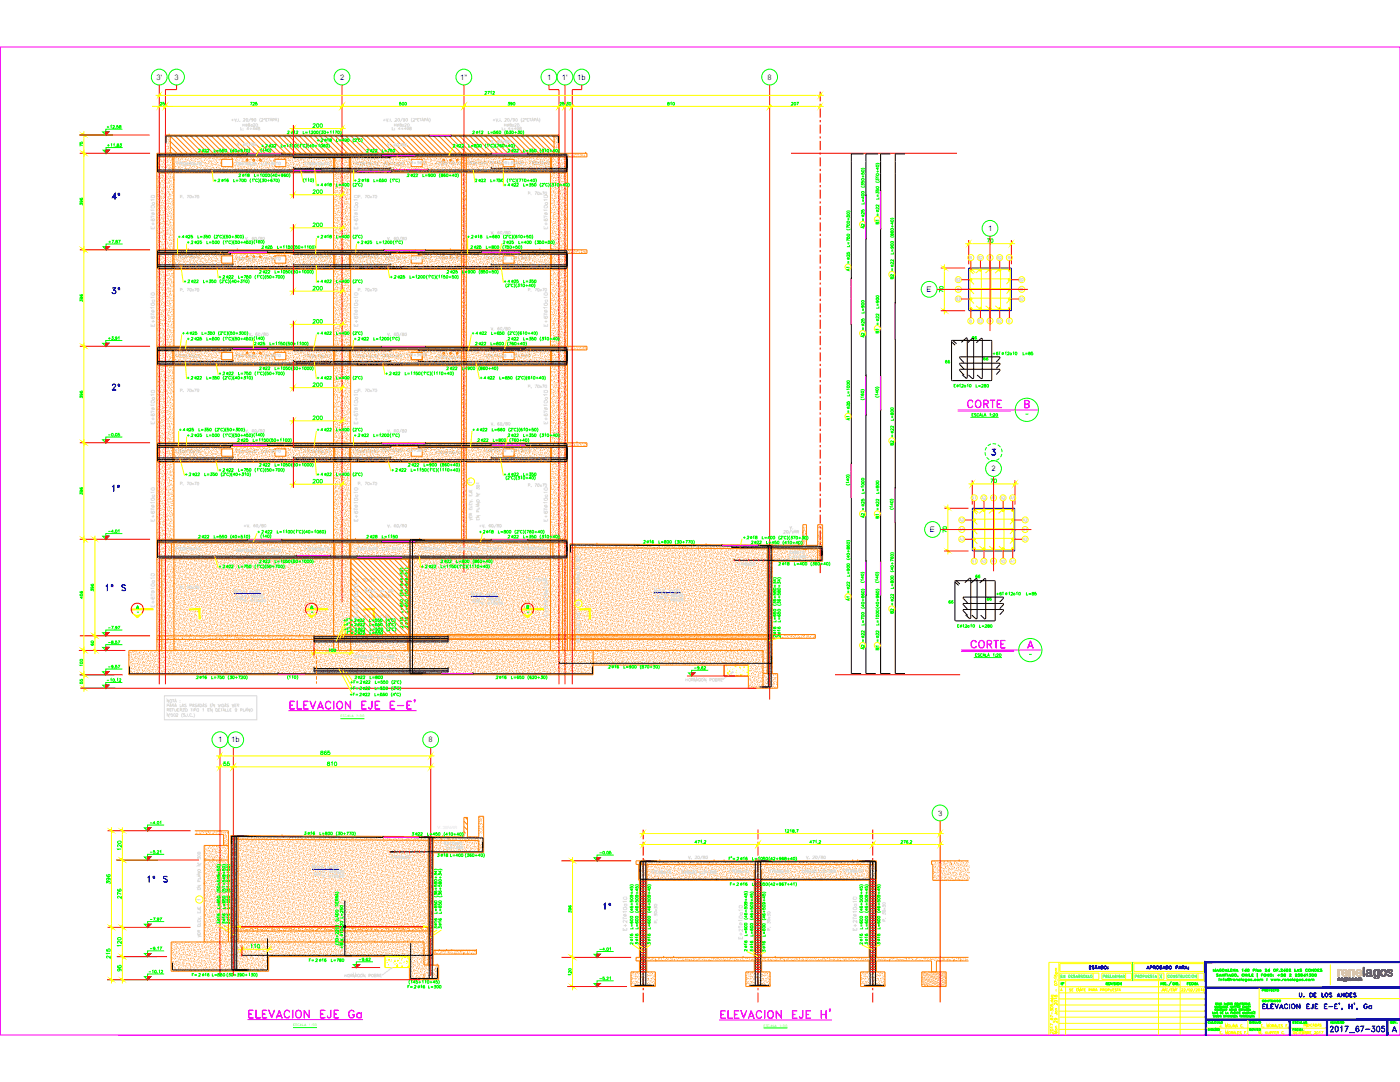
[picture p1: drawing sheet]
<svg xmlns="http://www.w3.org/2000/svg" width="279mm" height="216mm" viewBox="0 0 279 216" stroke-linecap="round" stroke-linejoin="round" font-family="sans-serif">
<defs><g id="words">
<text font-size="4.4" fill="#00f" x="21.5" y="60">3º</text>
<g font-size="4.4" fill="#0f0">
<text x="192.3" y="82.5">CORTE</text>
<text x="193" y="130.5">CORTE</text>
</g>
<text font-size="4.4" fill="#dcdcdc" x="119.6" y="182.7">1º</text>
<g font-size="4" fill="#00f">
<text x="21.5" y="40.9">4º</text>
<text x="21.5" y="79">2º</text>
<text x="196.8" y="92.1">3</text>
<text x="21.5" y="99.1">1º</text>
<text x="276.9" y="207.1">A</text>
</g>
<text font-size="4" fill="#ff0" x="43.7" y="154.2">55</text>
<g font-size="3.5" fill="#ff0">
<text x="31" y="22.2">25</text>
<text x="110.8" y="22.2">25</text>
<text x="112.2" y="22.2">30</text>
<text x="64.6" y="29.6">18</text>
<text x="51.2" y="30.7">+</text>
<text x="194.4" y="65.6">B2</text>
<text x="198.3" y="65.6">B2</text>
<text x="64.2" y="68.1">22</text>
<text x="197.9" y="100.9" transform="rotate(-90 197.9 100.9)">A2</text>
<text x="203.6" y="100.9" transform="rotate(-90 203.6 100.9)">A1</text>
<text x="203.2" y="107.2">A1</text>
<text x="42.7" y="114.7">+</text>
<text x="25.4" y="170.7" transform="rotate(-90 25.4 170.7)">120</text>
<text x="85.7" y="185.2">16</text>
<text x="25.4" y="190.1" transform="rotate(-90 25.4 190.1)">120</text>
<text x="25.4" y="195.1" transform="rotate(-90 25.4 195.1)">95</text>
<text x="230.4" y="196.5">X</text>
</g>
<g font-size="3.5" fill="#0f0">
<text x="53.3" y="30.7">22</text>
<text x="61.7" y="39.9">200</text>
<text x="64.6" y="38.5">18</text>
<text x="61.7" y="46.6">200</text>
<text x="173.9" y="45.9">B1</text>
<text x="176.7" y="43" transform="rotate(-90 176.7 43)">22</text>
<text x="179.6" y="54" transform="rotate(-90 179.6 54)">22</text>
<text x="196.1" y="49.7">70</text>
<text x="179.6" y="56.8" transform="rotate(-90 179.6 56.8)">B2</text>
<text x="189.4" y="59.6" transform="rotate(-90 189.4 59.6)">70</text>
<text x="61.7" y="65.6">200</text>
<text x="173.9" y="64.6">22</text>
<text x="95.2" y="68.1">22</text>
<text x="173.9" y="67.7">B1</text>
<text x="61.7" y="85">200</text>
<text x="179.6" y="87.1" transform="rotate(-90 179.6 87.1)">22</text>
<text x="179.6" y="90" transform="rotate(-90 179.6 90)">B2</text>
<text x="38.1" y="96.3">22</text>
<text x="61.7" y="97.7">200</text>
<text x="64.2" y="96.3">22</text>
<text x="101.6" y="96.3">22</text>
<text x="173.9" y="101.6">22</text>
<text x="196.8" y="97.4">70</text>
<text x="96.7" y="107.6">18</text>
<text x="173.9" y="104.8">B1</text>
<text x="190.1" y="107.6" transform="rotate(-90 190.1 107.6)">70</text>
<text x="39.9" y="108.7">22</text>
<text x="52.2" y="113.6">22</text>
<text x="88.2" y="113.6">22</text>
<text x="101.6" y="108.7">22</text>
<text x="128.8" y="109.7">16</text>
<text x="44.8" y="114.7">22</text>
<text x="85.4" y="114.7">22</text>
<text x="179.6" y="120.6" transform="rotate(-90 179.6 120.6)">22</text>
<text x="179.6" y="123.5" transform="rotate(-90 179.6 123.5)">B2</text>
<text x="157" y="127" transform="rotate(-90 157 127)">16</text>
<text x="173.9" y="130.9">B1</text>
<text x="176.7" y="128.1" transform="rotate(-90 176.7 128.1)">22</text>
<text x="72" y="139">22</text>
<text x="63.1" y="151.7">865</text>
<text x="61" y="167.9">16</text>
<text x="23.3" y="177.4" transform="rotate(-90 23.3 177.4)">396</text>
<text x="46.2" y="184.5" transform="rotate(-90 46.2 184.5)">16</text>
<text x="67" y="185.9">20</text>
<text x="67" y="187.3">10</text>
<text x="23.3" y="192.3" transform="rotate(-90 23.3 192.3)">215</text>
<text x="37.4" y="196.1">F=</text>
<text x="40.2" y="196.1">16</text>
</g>
<g font-size="3.5" fill="#ff7f00">
<text x="90.7" y="30.7">22</text>
<text x="101.6" y="38.5">22</text>
<text x="44.8" y="56.8">22</text>
<text x="52.2" y="55.7">22</text>
<text x="79" y="56.8">25</text>
<text x="89.6" y="55.7">25</text>
<text x="38.5" y="69.1">25</text>
<text x="51.2" y="70.2">25</text>
<text x="72" y="69.1">22</text>
<text x="93.1" y="68.1">+</text>
<text x="95.2" y="70.2">22</text>
<text x="101.6" y="69.1">22</text>
<text x="38.5" y="76.9">22</text>
<text x="52.2" y="75.1">22</text>
<text x="64.2" y="76.9">22</text>
<text x="89.6" y="75.1">22</text>
<text x="97" y="76.9">22</text>
<text x="61.7" y="78.3">200</text>
<text x="153.5" y="127">16</text>
<text x="45.2" y="184.5" transform="rotate(-90 45.2 184.5)">16</text>
</g>
<g font-size="3.5">
<text x="187.7" y="73.7">66</text>
<text x="52.6" y="107.6">22</text>
<text x="150.3" y="109.7">22</text>
<text x="188.4" y="121.7">66</text>
<text x="85.4" y="167.9" transform="rotate(-90 85.4 167.9)">22</text>
<text x="147.5" y="172.9">16</text>
</g>
<g font-size="3.5" fill="#dcdcdc">
<text x="36" y="96.3">+</text>
<text x="73.4" y="108.7">28</text>
<text x="197.9" y="113.6" transform="rotate(-90 197.9 113.6)">A2</text>
<text x="203.6" y="113.6" transform="rotate(-90 203.6 113.6)">A1</text>
<text x="50.1" y="119.6">20</text>
<text x="87.8" y="172.2">18</text>
<text x="65.6" y="174.6">30</text>
<text x="124.9" y="188.4">16</text>
<text x="125.9" y="188.4">16</text>
</g>
<text font-size="3.5" fill="#f00" x="49" y="190.5">110</text>
<g font-size="3.1" fill="#ff0">
<text x="56.4" y="27.9">2</text>
<text x="42.7" y="37.4">2</text>
<text x="60" y="37.4">110</text>
<text x="64.6" y="48.7">18</text>
<text x="196.5" y="52.9">B</text>
<text x="200.4" y="52.9">B</text>
<text x="64.2" y="57.5">22</text>
<text x="189.8" y="57.2">B2</text>
<text x="202.5" y="57.2">B2</text>
<text x="189.8" y="61">B2</text>
<text x="202.5" y="61">B2</text>
<text x="64.2" y="87.1">22</text>
<text x="50.4" y="107.6">+</text>
<text x="94.9" y="107.6">+</text>
<text x="190.5" y="105.1">A2</text>
<text x="190.5" y="109">A2</text>
<text x="17.6" y="137.6" transform="rotate(-90 17.6 137.6)">55</text>
<text x="69.8" y="136.5">2</text>
<text x="85.7" y="186.6">3</text>
<text x="125.9" y="189.8">3</text>
<text x="128.4" y="189.8">3</text>
<text x="148.9" y="191.2">3</text>
<text x="151.3" y="191.2">3</text>
<text x="171.8" y="189.8">3</text>
<text x="174.3" y="189.8">3</text>
<text x="210.6" y="199">A</text>
</g>
<g font-size="3.1" fill="#0f0">
<text x="57.9" y="27.9">12</text>
<text x="93.5" y="27.9">2</text>
<text x="94.9" y="27.9">12</text>
<text x="17.6" y="30.3" transform="rotate(-90 17.6 30.3)">75</text>
<text x="38.8" y="31.4">2</text>
<text x="39.9" y="31.4">22</text>
<text x="46.9" y="36.3">2</text>
<text x="48" y="36.3">18</text>
<text x="171.1" y="45.2">=</text>
<text x="173.6" y="44.1" transform="rotate(-90 173.6 44.1)">25</text>
<text x="63.1" y="48.7">2</text>
<text x="94.5" y="48.7">18</text>
<text x="170.7" y="52.6" transform="rotate(-90 170.7 52.6)">25</text>
<text x="36.7" y="57.5">2</text>
<text x="37.7" y="57.5">22</text>
<text x="62.4" y="57.5">+</text>
<text x="63.1" y="57.5">4</text>
<text x="100.5" y="57.5">4</text>
<text x="101.6" y="57.5">25</text>
<text x="170.7" y="55.4" transform="rotate(-90 170.7 55.4)">A1</text>
<text x="17.6" y="61.4" transform="rotate(-90 17.6 61.4)">396</text>
<text x="171.1" y="67">=</text>
<text x="201.1" y="72">10</text>
<text x="36.3" y="76.9">+</text>
<text x="62.4" y="76.9">+</text>
<text x="94.9" y="76.9">+</text>
<text x="195.4" y="73">66</text>
<text x="17.6" y="80.8" transform="rotate(-90 17.6 80.8)">396</text>
<text x="168.3" y="83.6">=</text>
<text x="173.9" y="78.7">)</text>
<text x="190.5" y="78.3">12</text>
<text x="35.6" y="87.1">4</text>
<text x="62.4" y="87.1">+</text>
<text x="63.1" y="87.1">4</text>
<text x="94.2" y="87.1">4</text>
<text x="95.6" y="87.1">22</text>
<text x="17.6" y="99.8" transform="rotate(-90 17.6 99.8)">396</text>
<text x="167.9" y="98.1">(</text>
<text x="171.1" y="103">=</text>
<text x="148.2" y="108.7">2</text>
<text x="19.8" y="119.2" transform="rotate(-90 19.8 119.2)">396</text>
<text x="170.7" y="118.2" transform="rotate(-90 170.7 118.2)">22</text>
<text x="170.7" y="117.5">(</text>
<text x="173.9" y="117.5">(</text>
<text x="201.4" y="119.9">a</text>
<text x="201.8" y="119.9">10</text>
<text x="17.6" y="120.6" transform="rotate(-90 17.6 120.6)">456</text>
<text x="69.8" y="125.9">2</text>
<text x="70.9" y="125.9">22</text>
<text x="81.5" y="125.2" transform="rotate(-90 81.5 125.2)">18</text>
<text x="82.5" y="125.2" transform="rotate(-90 82.5 125.2)">18</text>
<text x="170.7" y="121" transform="rotate(-90 170.7 121)">A1</text>
<text x="196.1" y="121">66</text>
<text x="19.8" y="129.8" transform="rotate(-90 19.8 129.8)">60</text>
<text x="69.8" y="127.7">2</text>
<text x="70.9" y="127.7">22</text>
<text x="154.2" y="128.4">2</text>
<text x="171.1" y="129.1">=</text>
<text x="190.1" y="126.3">E</text>
<text x="17.6" y="134.1" transform="rotate(-90 17.6 134.1)">100</text>
<text x="38.5" y="136.5">2</text>
<text x="39.5" y="136.5">16</text>
<text x="56.8" y="136.5">110</text>
<text x="70.9" y="137.6">2</text>
<text x="72" y="137.6">22</text>
<text x="98.1" y="136.5">2</text>
<text x="99.5" y="136.5">16</text>
<text x="120.7" y="134.4">2</text>
<text x="121.7" y="134.4">16</text>
<text x="70.9" y="140.1">2</text>
<text x="72" y="140.1">22</text>
<text x="146" y="177.8">2</text>
<text x="147.5" y="177.8">16</text>
<text x="43.4" y="185.6">3</text>
<text x="44.4" y="185.6">3</text>
<text x="46.9" y="184.5" transform="rotate(-90 46.9 184.5)">16</text>
<text x="89.3" y="185.2" transform="rotate(-90 89.3 185.2)">16</text>
<text x="67" y="186.6">a</text>
<text x="86.8" y="186.6">3</text>
<text x="62.1" y="193">2</text>
<text x="63.5" y="193">16</text>
<text x="81.8" y="198.3">2</text>
</g>
<g font-size="3.1" fill="#ff7f00">
<text x="51.5" y="31.4">140</text>
<text x="72.3" y="31.4">2</text>
<text x="73.4" y="31.4">22</text>
<text x="100.5" y="31.4">2</text>
<text x="101.6" y="31.4">22</text>
<text x="70.6" y="37.4">2</text>
<text x="72" y="37.4">18</text>
<text x="80.4" y="36.3">2</text>
<text x="81.5" y="36.3">22</text>
<text x="93.8" y="37.4">2</text>
<text x="95.2" y="37.4">22</text>
<text x="34.6" y="48.7">+</text>
<text x="36.3" y="49.7">+</text>
<text x="37.4" y="49.7">2</text>
<text x="38.5" y="49.7">25</text>
<text x="50.1" y="49.7">160</text>
<text x="51.5" y="50.8">2</text>
<text x="52.6" y="50.8">25</text>
<text x="70.6" y="49.7">+</text>
<text x="71.3" y="49.7">2</text>
<text x="72.3" y="49.7">25</text>
<text x="93.1" y="50.8">2</text>
<text x="94.2" y="50.8">25</text>
<text x="99.5" y="49.7">2</text>
<text x="100.9" y="49.7">25</text>
<text x="35.6" y="57.5">+</text>
<text x="42.7" y="56.8">+</text>
<text x="76.9" y="56.8">+</text>
<text x="36.3" y="69.1">+</text>
<text x="42.7" y="75.8">+</text>
<text x="43.7" y="75.8">2</text>
<text x="44.8" y="75.8">22</text>
<text x="76.2" y="75.8">+</text>
<text x="76.9" y="75.8">2</text>
<text x="78" y="75.8">22</text>
<text x="34.9" y="87.1">+</text>
<text x="36.3" y="88.2">+</text>
<text x="37.4" y="88.2">2</text>
<text x="38.5" y="88.2">25</text>
<text x="46.6" y="89.3">2</text>
<text x="47.6" y="89.3">25</text>
<text x="50.1" y="88.2">140</text>
<text x="69.8" y="88.2">+</text>
<text x="70.6" y="88.2">2</text>
<text x="72" y="88.2">22</text>
<text x="93.5" y="87.1">+</text>
<text x="94.5" y="89.3">2</text>
<text x="95.6" y="89.3">22</text>
<text x="100.5" y="88.2">2</text>
<text x="101.6" y="88.2">22</text>
<text x="42.7" y="95.2">+</text>
<text x="44.8" y="95.2">22</text>
<text x="50.8" y="94.2">2</text>
<text x="52.2" y="94.2">22</text>
<text x="78" y="95.2">2</text>
<text x="80.8" y="94.2">2</text>
<text x="81.8" y="94.2">22</text>
<text x="147.5" y="108.7">+</text>
<text x="153.5" y="128.4">2</text>
<text x="69.1" y="137.6">+F=</text>
<text x="70.9" y="136.5">22</text>
<text x="145" y="177.8">F=</text>
<text x="42.3" y="185.6">3</text>
<text x="60.7" y="193">F=</text>
</g>
<g font-size="3.1" fill="#dcdcdc">
<text x="192.6" y="52.9">B</text>
<text x="203.2" y="105.1">A2</text>
<text x="155.9" y="113.9">18</text>
<text x="203.2" y="109">A2</text>
<text x="97.4" y="119.9">20</text>
<text x="133.7" y="119.2">20</text>
<text x="70.9" y="125.2">22</text>
<text x="150.3" y="189.8" transform="rotate(-90 150.3 189.8)">16</text>
<text x="151.3" y="189.8" transform="rotate(-90 151.3 189.8)">16</text>
<text x="173.2" y="188.4" transform="rotate(-90 173.2 188.4)">16</text>
<text x="174.3" y="188.4" transform="rotate(-90 174.3 188.4)">16</text>
</g>
<g font-size="3.1">
<text x="193.3" y="68.8">66</text>
<text x="199.7" y="72">12</text>
<text x="192.3" y="78.3">10</text>
<text x="167.9" y="96.3">)</text>
<text x="149.6" y="108.7">18</text>
<text x="170.7" y="115.7">)</text>
<text x="173.9" y="115.7">)</text>
<text x="193.7" y="116.4">66</text>
<text x="200.4" y="119.9">12</text>
<text x="192.3" y="126.3">a</text>
<text x="193" y="126.3">10</text>
<text x="83.3" y="198.3">16</text>
</g>
<g font-size="3.1" fill="#f00">
<text x="130.9" y="188.4" transform="rotate(-90 130.9 188.4)">16</text>
<text x="153.8" y="189.8" transform="rotate(-90 153.8 189.8)">16</text>
</g>
<g font-size="2.6" fill="#0f0">
<text x="170.7" y="79">)</text>
<text x="173.9" y="80.4">(</text>
<text x="203.9" y="84">-</text>
<text x="176.7" y="100.9">)</text>
<text x="26.5" y="123.5">-</text>
<text x="61" y="123.5">-</text>
<text x="104.4" y="123.5">-</text>
<text x="204.6" y="131.9">-</text>
</g>
<g font-size="1.5" fill="#00f">
<text x="31.2" y="15.9">3'</text>
<text x="34.8" y="15.9">3</text>
<text x="67.9" y="15.9">2</text>
<text x="91.8" y="15.9">1''</text>
<text x="109.2" y="15.9">1</text>
<text x="112.1" y="15.9">1'</text>
<text x="115.2" y="15.9">1b</text>
<text x="153.2" y="15.9">8</text>
<text x="197.2" y="46.1">1</text>
<text x="184.9" y="58.3">E</text>
<text x="197.9" y="94">2</text>
<text x="185.6" y="106.2">E</text>
<text x="43.5" y="148.1">1</text>
<text x="46.2" y="148.1">1b</text>
<text x="85.5" y="148.1">8</text>
<text x="187.2" y="162.7">3</text>
</g>
<g font-size=".6" fill="#0f0">
<text x="67.9" y="143.2">ESCALA</text>
<text x="71.1" y="143.2">1:50</text>
<text x="58.5" y="204.8">ESCALA</text>
<text x="61.6" y="204.8">1:50</text>
<text x="152.4" y="204.9">ESCALA</text>
<text x="155.5" y="204.9">1:50</text>
</g>
</g></defs>
<!-- layer: RLA-FORMATO -->
<path d="M0 9.4h279.4v197.1h-279.4z" fill="none" stroke="#f0f" stroke-width=".2"/>
<g fill="none" stroke="#ff0" stroke-width=".2">
<path d="M210.4 194.5v.3h.3a.19 .19 0 0 1 0-.3 .19 .19 0 0 1 .3 0 .19 .19 0 0 1-.1 .3M210.6 194.3h.6M210.6 193.8h.4M210.7 194.3a.16 .16 0 0 1 0-.3 .16 .16 0 0 1 .2 0 .16 .16 0 0 1 0 .3M211 195.1h-.6l.1 .2M211 193.5h-.3v.3M211 193.2h-.3v.3M211.3 199.3h29.3M211.3 198.1h29.3M211.3 196.9h29.3M211.3 195.7h29.3M211.3 192v14.5"/>
<path d="M211.5 194.2h7.8v1.2h-7.8zM211.5 192.3h14.3v1.5h-14.3zM212.7 195.7v10.8M218.1 194.2v1.2M219.9 194.2h5.9v1.2h-5.9zM224.6 194.2v1.2M226.3 192.3h14v1.5h-14zM231.2 195.7v10.8M232.3 194.2h-6v1.2h6M232.9 194.2h7.4v1.2h-7.4M235.5 195.7v10.8M239.1 194.2v1.2"/>
<path d="M240.6 192h-31.3v14.5M251.3 197.1v6.4M251.3 199.3h28.1M265.5 192.4v4.2M209.6 201.7v-.3l.2 .2a.18 .18 0 0 1 .3-.1 .18 .18 0 0 1 0 .3M209.6 200.4v.3h.2a.2 .2 0 0 1 .1-.3 .2 .2 0 0 1 .3 .1 .2 .2 0 0 1-.1 .2M209.7 203.2h-.1a.24 .24 0 0 0 .3 .3 .24 .24 0 0 0 .2-.3 .17 .17 0 0 0-.3 .1 .17 .17 0 0 0 .2 .2M209.9 202v.4M210.1 200.2h.1M210.2 205.8v.4l-.5-.3v.3M210.2 205h-.6l.1 .1M210.2 204.5l-.6-.2v.3"/>
<path d="M210.2 202.9l-.6-.3v.4M210.2 203.6v.6M210.4 202.2h.5l.1 .2-.2 .1M210.6 203.2a.18 .18 0 0 1 .2 .2 .18 .18 0 0 1-.3 .1 .18 .18 0 0 1 0-.2 .28 .28 0 0 1 .3-.1 .28 .28 0 0 1 .2 .3h-.1M210.6 205.1h.4M210.6 201.7h.4M210.6 201.5h.4M210.7 201.7a.17 .17 0 0 0 0 .3 .17 .17 0 0 0 .2 0 .17 .17 0 0 0 0-.3M211 205.8h-.6l.6 .2-.6 .2h.6M211 204.8h-.3v.3M211 203.7v.3l-.4-.3-.2 .1 .2 .2M211 201.2l-.3 .1v.2"/>
<path d="M211 200.1v.4l-.4-.3-.2 .1 .2 .2M211.3 204.2h29.3M211.3 201.8h29.3M211.3 205.4h29.3M211.3 200.5h29.3M211.4 203h29.3M240.6 205.1h24.2M249 203.5v3M251.2 206.3v-.5l.2 .5 .2-.5v.5M251.8 206.3h.1M252.5 205.8v.5M252.6 206l.2 .3"/>
<path d="M252.8 205.8l-.3 .4M253 205.8l.1 .5 .2-.1v-.4M253.5 206.1h.3v-.2l-.3-.1v.5M254 206.1h.2M254.3 205.8h-.3v.5M254.4 206.1h.2M254.7 205.8h-.3v.5h.3M254.8 206.1l.4-.2-.4-.1v.5M255 206.1l.2 .2M256.1 206a.17 .17 0 0 0-.2-.2 .17 .17 0 0 0-.1 .2l.1 .3 .2-.1M256.3 206.3h.1M258.1 205.8l.3 .1-.1 .4h-.2z"/>
<path d="M258.6 205.8v.5M259.1 206l-.2-.2-.2 .2 .1 .3 .3-.1M259.2 205.8v.5M259.4 206.1h.2M259.7 205.8h-.3v.5h.3M259.9 206.3v-.5l.2 .5 .1-.5v.5M260.2 204.3v.5M260.4 206.1l.4-.2-.4-.1v.5h.3l-.1-.2M260.7 204.3v.5l-.3-.5v.5M260.9 204.3l.3 .1-.1 .4h-.2zM260.9 206.1l.3-.2-.3-.1v.5M261.1 206.1l.1 .2"/>
<path d="M261.4 204.3v.5M261.4 206.1h.2M261.7 205.8h-.3v.5h.3M261.9 204.4l-.1-.1a.22 .22 0 0 0-.3 .3 .22 .22 0 0 0 .4 .1M262 204.8l.2-.5 .2 .5M262.1 204.7h.2M262.3 206l.1-.2 .2 .1-.3 .4h.3M262.5 204.3a.25 .25 0 0 1 .3 .3 .25 .25 0 0 1-.3 .2zM262.9 204.8l.2-.5 .2 .5M263 204.7h.2M263.3 205.9l.1-.1v.5M263.7 204.4l-.3-.1v.2l.3 .2h-.3"/>
<path d="M263.7 205.8h.3l-.2 .5"/>
<circle cx="209.9" cy="205.5" r=".25"/>
<circle cx="209.9" cy="201.1" r=".25"/>
<circle cx="210.8" cy="205.4" r=".17"/>
<circle cx="262.9" cy="206" r=".22"/>
</g>
<g fill="none" stroke="#0ff" stroke-width=".2">
<path d="M211.7 194.6v.5h.3h-.3M211.7 194.6h.3zM211.7 194.8h.2zM212.2 194.6l.3 .4v-.4v.5l-.3-.5v.5zM213.2 194.6h.3v.5h-.3zM213.3 194.6a.25 .25 0 0 1 .2 .1 .25 .25 0 0 1 0 .3l-.2 .1M213.7 194.6v.5h.3h-.2M213.8 194.6h.2zM213.8 194.8h.1zM214.2 194.6h.3h-.3l.3 .4h-.3h.3zM214.7 195h.3M214.7 194.9h.3"/>
<path d="M214.9 194.6l.2 .5-.2-.5-.2 .5zM215.2 194.6l.3 .1v.1h-.3l.3-.1v-.1h-.3v.5zM215.3 194.8l.2 .3-.1-.3M215.7 194.6l.3 .1-.3 .1 .3-.1-.3-.1v.5zM215.8 194.8l.2 .3-.1-.3M216.7 194.6l.1 .5h.2h-.3zM217.1 194.6l.1 .5h.2h-.3zM220.2 194.6h.3v.2h-.3l.3-.1zM220.2 194.6v.5zM220.6 194.6l.4 .1-.1 .1h-.2l.2-.1v-.1h-.2v.5zM220.8 194.8l.2 .3-.2-.3M221.1 194.6h.3h-.2v.5h.2h-.3z"/>
<path d="M221.2 194.8h.1zM221.6 194.6v.5h.3h-.3zM222 194.6l.1 .5zM222.3 194.6l.1 .4 .3-.4v.5l-.1-.4-.2 .4-.1-.4v.4zM222.8 194.6l.1 .5zM223.1 194.6l.3 .4v-.4v.5l-.3-.5v.5zM223.6 195h.3M223.6 194.9h.3M223.8 194.6l.1 .5-.1-.5-.2 .5zM224.1 194.6l.3 .1-.3 .1 .3-.1-.3-.1v.5zM224.2 194.8l.2 .3-.1-.3M226.5 194.6l.4 .1-.3 .1 .2-.1-.2-.1v.5z"/>
<path d="M227 194.6l.4 .1-.1 .1h-.2l.2-.1v-.1h-.2v.5zM227.2 194.8l.2 .3-.2-.3M228.1 194.6l.3 .1-.1 .1h-.2l.3-.1-.1-.1h-.2v.5zM228.6 194.6l.1 .5 .2-.1v-.4l-.1 .5-.2-.1zM229.4 194.6h-.3v.5h.3h-.3M234.1 194.6l.4 .4v-.4v.5l-.3-.5M234.7 194.6h.3h-.3l.3 .4h-.3h.3zM235.1 194.6h.4zM235.3 194.6v.5v-.5M235.6 194.6l.3 .1v.1h-.3l.3-.1v-.1h-.3v.5zM235.8 194.8l.1 .3-.1-.3M236.1 194.6l.1 .5 .2-.1v-.4v.5l-.3-.1z"/>
<path d="M237 194.7a.18 .18 0 0 0-.2-.1 .18 .18 0 0 0-.2 .2v.1a.19 .19 0 0 0 .2 .2 .19 .19 0 0 0 .2-.1M237.5 194.7a.2 .2 0 0 0-.2-.1 .2 .2 0 0 0-.2 .2v.1a.2 .2 0 0 0 .2 .2 .2 .2 0 0 0 .2-.1M237.7 194.6v.5zM238.4 194.6l.4 .4v-.4v.5l-.3-.5-.1 .5z"/>
<circle cx="216.4" cy="194.8" r=".22"/>
<circle cx="216.4" cy="194.8" r=".24"/>
<circle cx="217.7" cy="194.8" r=".24"/>
<circle cx="217.7" cy="194.8" r=".22"/>
<circle cx="227.7" cy="194.8" r=".24"/>
<circle cx="227.7" cy="194.8" r=".22"/>
<circle cx="238.1" cy="194.8" r=".22"/>
<circle cx="238.1" cy="194.8" r=".24"/>
</g>
<g fill="none" stroke="#0f0" stroke-width=".2">
<path d="M220.7 196l.3 .1v.2h-.3l.3-.1-.3-.1v.4zM220.9 196.3l.1 .2zM221.2 196h.3l-.3 .1v.4h.3h-.3zM221.2 196.3h.2zM221.6 196l.2 .5 .2-.5-.2 .5zM222.1 196v.5zM222.3 196.1h.3h-.3l.3 .2v.2h-.3h.3zM222.8 196v.5zM223.5 196l.3 .5v-.5v.5l-.3-.4v.4zM226.1 192v3.7M234.5 196l.1 .5zM234.8 196l.2 .1v.4h-.2z"/>
<path d="M234.8 196.1h.2v.2h-.2h.2v.2h-.2zM235.2 196.5h.1M236.9 196h.3l-.3 .1v.4zM236.9 196.3h.2zM237.4 196.1l.2-.1h-.3v.5M237.4 196.3h.1zM237.4 196.5h.2zM238.1 196.2a.2 .2 0 0 0-.3-.1 .2 .2 0 0 0 0 .3 .2 .2 0 0 0 .3 0M238.3 196v.5zM238.3 196.3h.3M238.6 196v.5zM238.8 196.4h.3"/>
<path d="M238.8 196.4h.2M238.9 196l.2 .5-.2-.4-.2 .4zM242.1 193.4l.3 .4 .2-.4v.4l-.1-.3-.1 .3-.2-.3-.1 .3zM242.8 194.4h.3h-.3l.3 .4h-.3l.3-.1zM242.8 193.7h.3M243 193.4l.2 .4-.2-.4-.3 .4zM243.3 195.2h.1M243.3 195.4v.3zM243.3 194.7h.4M243.4 194.7h.2M243.4 193.4l.4 .1a.21 .21 0 0 0-.4-.1 .21 .21 0 0 0 0 .3 .21 .21 0 0 0 .3 0l-.1-.1h.2a.22 .22 0 0 1-.3 .2 .22 .22 0 0 1-.2-.3zM243.5 194.3l.2 .5-.2-.4-.2 .4z"/>
<path d="M243.5 195.4v.3zM243.5 195.5l.3-.1v.3v-.3zM243.9 194.3l.4 .5v-.5v.5l-.4-.4v.4zM243.9 193.4h.2a.25 .25 0 0 1 .2 .2 .25 .25 0 0 1-.2 .2h-.2zM244 193.4l.3 .1-.2 .3h-.1zM244.1 195.4h.1zM244.2 195.2h.1l-.2 .5zM244.5 194.3l.3 .1zM244.5 193.7h.4M244.6 193.7h.2M244.6 194.4v.4zM244.7 193.4l.2 .4-.2-.4-.2 .4z"/>
<path d="M245 194.3v.5zM245 195.3l.4-.1 .2 .2-.2 .2v-.3v.2a.23 .23 0 0 0-.2-.3 .23 .23 0 0 0-.2 .3 .23 .23 0 0 0 .3 .2l.1-.1h-.4zM245.1 193.4v.4h.3h-.3zM245.1 195.4l.2-.1 .1 .1-.3 .1h.3l-.2 .1zM245.2 194.7h.4M245.3 194.7h.2M245.4 194.3l.2 .5-.2-.4-.2 .4zM245.6 193.4h.3h-.3v.4M245.6 193.6h.1h-.1M245.6 193.8h.3zM245.7 195.4l.1 .3zM245.8 195.4h.2z"/>
<path d="M245.8 194.4h.4a.21 .21 0 0 0-.3 0 .21 .21 0 0 0-.1 .3 .21 .21 0 0 0 .3 0l-.1-.1 .2 .1a.24 .24 0 0 1-.4 .1 .24 .24 0 0 1 0-.4zM246.1 193.4l.3 .4 .1-.4v.4l-.4-.4v.4zM246.1 195.5h.3a.15 .15 0 0 0-.2-.1 .15 .15 0 0 0-.1 .2h.3a.18 .18 0 0 1-.2 .1 .18 .18 0 0 1 0-.3 .18 .18 0 0 1 .2 .1h-.3M246.6 195.4l.1 .3zM246.7 195.5l.2-.1 .1 .3-.1-.3zM246.7 193.7h.3M246.9 193.4l.2 .4-.2-.4-.3 .4zM247 194.8h.1M247 194.9v-.1v.1M247.2 195.5h.3a.16 .16 0 0 0-.3-.1 .15 .15 0 0 0 0 .2h.3a.16 .16 0 0 1-.3 0 .16 .16 0 0 1 .1-.2 .16 .16 0 0 1 .2 .1h-.3M247.7 195.2v.5zM247.9 193.4h.1v.4v-.4z"/>
<path d="M247.9 195.4h.3l-.3 .1 .3 .1a.19 .19 0 0 1-.2 .1 .19 .19 0 0 1-.1-.3zM248.2 195.4l.1 .3zM248.4 193.7h.4h-.4l.3-.3v.4l-.1-.4-.2 .3M248.5 194.3v.5zM248.5 194.6h.3M248.5 195.4h.3l-.3 .1 .3 .1a.18 .18 0 0 1-.2 .1 .18 .18 0 0 1-.1-.3zM248.8 195.4v.4h-.3h.3zM248.8 194.3v.5zM249 193.8h.2M249 193.8a.23 .23 0 0 1-.1-.3 .23 .23 0 0 1 .4-.1l-.1 .4M249.1 194.3v.5zM249.3 194.3v.5h.3h-.3z"/>
<path d="M249.6 195.6v.1M249.6 195.6h.2M249.6 195.4v.1M249.8 195.4h-.2l.2 .2M249.8 195.5v.2M249.8 194.3h.3l-.3 .1v.4h.3h-.3zM249.8 194.6h.2zM249.8 195.4h-.2l.2 .3-.2-.1M250.1 195.6h.1M250.1 193.6l.3-.2h-.3v.4v-.4h.3v.2h-.3M250.4 195.4l.2 .1a.15 .15 0 0 0-.2-.1 .15 .15 0 0 0 0 .2h.3a.18 .18 0 0 1-.3 .1 .18 .18 0 0 1 0-.3zM250.6 193.4h.1"/>
<path d="M250.6 193.5l.1 .3zM250.9 193.8h.2M250.9 194.2v.8zM251.1 193.5l-.2 .1 .2 .1M251.1 193.7v.1M251.1 193.5h-.2l.3 .2-.3 .1M251.4 195.4v.3zM251.4 195.5l.3-.1v.3v-.3zM251.7 195.5l.3-.1v.3v-.3zM251.8 194.4l-.1 .4zM251.8 194.4l.3-.1zM251.8 194.6h.1z"/>
<path d="M251.9 197.6l.2-.1-.2-.1v.4v-.4l.3 .1-.3 .1M252.2 199.6a.18 .18 0 0 0-.2 0 .18 .18 0 0 0 0 .3 .18 .18 0 0 0 .2-.1M252.3 197.4l.3 .1-.3 .1M252.3 197.4v.4zM252.4 197.6l.2 .2zM252.5 193.8h.3zM252.5 193.4l.3 .1-.3 .3 .3-.3zM252.8 195.2l.1 .5zM252.8 194.3l.4 .5v-.5v.5l-.3-.4-.1 .4zM252.9 199.5l.3 .4v-.4v.4l-.3-.3v.3zM253 193.7h.4h-.4l.3-.3v.4v-.4l-.3 .3M253.3 199.5l.3 .1z"/>
<path d="M253.3 197.6l.2-.2-.2 .4-.1-.4 .1 .2M253.4 199.6v.3v-.3M253.6 197.8h.3h-.2M253.6 195.4l.2 .2 .1-.2 .1 .2 .1-.2-.1 .3-.1-.3-.1 .3zM253.6 197.4v.4M253.7 197.4h.2zM253.7 197.6h.1h-.1M253.7 199.6l.3-.1h-.3v.4h.3h-.3M253.7 199.7h.2zM254.1 194.5h.1M254.1 194.8h.1M254.1 199.5l.3 .4v-.4v.4l-.3-.3v.3z"/>
<path d="M254.3 195.4l.1 .2 .2-.2 .1 .2 .1-.2-.1 .3-.1-.3-.2 .3zM254.5 197.4h.2zM254.6 199.5v.4zM254.6 197.4v.4zM254.8 193.4h.3h-.3v.4zM254.8 199.5l.3 .1v.3h-.3zM254.8 193.6h.2h-.2M254.8 199.6l.3 .1-.1 .2h-.2M255 194.6h.4zM255 195.4l.1 .2 .1-.2 .1 .2 .2-.2-.2 .3-.1-.3-.1 .3zM255.2 194.4v.4zM255.3 193.8h.1"/>
<path d="M255.6 193.4l.3 .1-.3 .3h.3h-.3l.3-.3zM255.7 195.6h.1M255.7 194.5l.3 .1M255.7 194.8h.1M255.7 194.3l.2 .1h-.2v.1zM255.7 194.5a.2 .2 0 0 1 .3 0 .2 .2 0 0 1-.1 .3 .2 .2 0 0 1-.3-.1h.1M255.9 194.5l.1 .1-.1 .2M256 195.4v.3zM256 194.7h-.3M256 195.4h.2zM256.1 193.7h.4h-.4l.3-.3v.4v-.4l-.3 .3M256.2 194.7h.3"/>
<path d="M256.3 194.4h.2M256.3 194.4l-.1 .2 .1 .2M256.3 195.5l.3-.1-.3 .1 .4 .1a.18 .18 0 0 1-.3 .1 .18 .18 0 0 1 0-.3 .18 .18 0 0 1 .3 .1h-.4M256.3 194.5l-.1 .1h.3M256.4 194.5l.1 .1-.1 .2M256.5 194.4a.23 .23 0 0 0-.3 .2 .23 .23 0 0 0 .3 .2 .18 .18 0 0 0 0-.3 .18 .18 0 0 0-.3 .1M256.8 193.8h.2M256.9 195.4v.3zM256.9 195.5l.3-.1v.3l-.1-.3zM256.9 193.4v.4M257 193.4a.24 .24 0 0 0-.3 .1 .24 .24 0 0 0 .1 .3M257.3 193.4l.3 .1-.3 .3h.3h-.4l.4-.3z"/>
<path d="M257.3 194.8h.4h-.4M257.4 194.4h.2l.1 .1-.4 .3 .3-.3zM257.4 195.5h.3a.15 .15 0 0 0-.2-.1 .15 .15 0 0 0-.1 .2h.3a.18 .18 0 0 1-.3 .1 .18 .18 0 0 1 0-.3 .18 .18 0 0 1 .3 .1h-.3M257.9 195.2v.5zM258.2 195.4h.2h-.2v.2h.3a.18 .18 0 0 1-.3 .1 .18 .18 0 0 1 0-.3zM258.4 193.4v.4h.3h-.3zM258.5 195.4v.3zM258.5 194.8h.3h-.4l.4-.3-.3-.1h.3v.1l-.3 .3M258.7 195.4h.3l-.3 .1 .3 .1a.18 .18 0 0 1-.2 .1 .18 .18 0 0 1-.1-.3zM258.9 193.7h.3M259 195.4l.1 .3-.3 .1h.2zM259 193.4l.2 .4-.2-.4-.2 .4z"/>
<path d="M259 194.5l.4 .1M259 194.8h.1M259.1 194.3l.2 .1h-.2l-.1 .1zM259.1 194.5a.2 .2 0 0 1 .3 0 .2 .2 0 0 1-.1 .3 .2 .2 0 0 1-.3-.1M259.2 194.5l.2 .1-.2 .2M259.4 194.7h-.4M259.4 193.4h.4h-.4l.4 .3-.1 .1h-.3l.4-.1zM259.6 194.5h.3M259.6 194.4h.3M259.7 194.4l-.1 .1 .1 .1M259.8 195.6v.1M259.8 194.4l.1 .3-.3 .1a.23 .23 0 0 0 .3-.2 .23 .23 0 0 0-.3-.2 .18 .18 0 0 0 .1 .2 .18 .18 0 0 0 .2 0"/>
<path d="M259.8 195.6h.3M259.8 195.4v.1M259.9 194.5l-.1 .1M260 195.4h-.2l.3 .2M260 195.5v.2M260.1 195.4h-.3l.3 .3-.3-.1M260.2 194.7h.3h-.4l.3-.4v.5v-.4l-.2 .3M260.3 195.6h.1M260.6 195.4l.3 .1a.16 .16 0 0 0-.3-.1 .15 .15 0 0 0 0 .2h.3a.18 .18 0 0 1-.3 .1 .18 .18 0 0 1 0-.3zM260.8 194.4l.1-.1v.5v-.4zM260.9 193.5a.23 .23 0 0 0-.3-.1 .23 .23 0 0 0 0 .4 .23 .23 0 0 0 .3-.1M261.3 194.8h.1"/>
<path d="M261.3 194.3h.3l-.2 .2 .2-.1zM261.4 194.5l.2 .1M261.4 194.5l.2 .1a.2 .2 0 0 1-.1 .2 .2 .2 0 0 1-.3-.1h.1M261.5 194.5l.1 .1-.1 .2M261.6 195.4v.3zM261.6 194.7h-.3M261.6 195.5l.3-.1v.3v-.3zM261.7 193.4l.4 .4v-.4v.4l-.3-.4-.1 .4zM261.9 194.4h.2M261.9 194.4v.4l.2-.1v-.3M261.9 195.5l.3-.1 .1 .3-.1-.3zM262.4 193.4h.2a.24 .24 0 0 1 .2 .2 .24 .24 0 0 1-.2 .2h-.2z"/>
<path d="M262.4 193.4h.3a.25 .25 0 0 1 0 .3 .25 .25 0 0 1-.3 .1zM262.4 194.4h.3M262.4 194.4v.4l.3-.1-.1-.3M263 193.4h.3h-.3v.4h.3h-.3zM263 193.6h.1h-.1M263.4 193.4h.4h-.3l.3 .3v.1h-.4h.4zM241.1 205.3h.3l-.1 .3h-.2zM241.1 205.3l.3 .1-.1 .2h-.2M241.6 205.3v.3zM241.6 204.1h.2M241.7 203.8l.2 .4-.2-.3-.2 .3zM241.7 205.3h.3h-.3l.3 .3h-.2l.2-.1z"/>
<path d="M242 201.9v.4h.2h-.2zM242 203.8v.4h.3h-.3zM242.2 205.3h.2h-.2v.3h.2h-.2zM242.2 205.4h.1h-.1M242.3 201.9l.1 .4 .1-.4v.4h-.2zM242.3 202.6h-.2l.2 .2-.2 .1M242.4 200.7l.2 .3 .1-.3v.4v-.3l-.1 .3-.1-.3-.1 .3zM242.5 201.4h.2a.15 .15 0 0 0-.2-.1 .15 .15 0 0 0 0 .2 .15 .15 0 0 0 .2 .1v-.1v.1h-.2zM242.5 202.6v.3zM242.6 200.1l.2 .1-.2 .1M242.6 200.1v.4zM242.6 205.3l.3 .3v-.3v.3l-.3-.3v.3z"/>
<path d="M242.6 205.2h.3zM242.6 202.6l.2 .3 .1-.3v.3v-.2l-.1 .2-.2-.2v.2zM242.6 202.9h.1M242.7 201.9v.4zM242.7 200.3l.1 .2zM242.8 203.8l.2 .4 .1-.4v.4h-.3zM242.9 201h.2M242.9 200.1v.4M243 200.1h.1zM243 200.3h.1h-.1M243 200.4l.1 .1zM243 200.7l.1 .4-.1-.4-.2 .4z"/>
<path d="M243 202h-.2l.2 .2h-.2M243.2 200.7v.4v-.4M243.2 201.1h.1M243.2 200.7h.2v.2h-.2h.2v-.2zM243.2 201.3l.2 .3 .1-.3v.3l-.3-.3v.3zM243.2 201.6h.1M243.2 200.1l.3 .3v-.3v.4l-.2-.3-.1 .3zM243.3 203.8v.4h.3h-.3zM243.3 200.9l.1 .2zM243.4 202.6l.2 .3 .1-.3v.3l-.3-.3v.3zM243.5 201.9l.3 .1-.2 .3h-.1zM243.6 200.7v.4z"/>
<path d="M243.6 200.1v.4M243.6 200.1h.2zM243.6 200.3h.2h-.2M243.6 200.4l.2 .1zM243.7 201.1h.1M243.7 201h.2M243.8 201.3l-.2 .3h.2h-.2l.2-.3h-.2h.2M243.8 200.7l.2 .4-.2-.4-.1 .4zM243.9 201.9h.2h-.2v.4h.2h-.2zM243.9 202.1h.1zM243.9 201.5h.3M244 201.5h.1"/>
<path d="M244.1 201.3l.1 .3-.1-.3-.2 .3zM244.1 200.7l.2 .3v-.3v.4l-.2-.4v.4zM244.1 201.9h.1M244.3 201.3v.3h.2h-.2zM244.3 200.1v.3l.2 .1h-.2zM244.4 202.6h-.2l.2 .2-.2 .1M244.5 200.7l.2 .3v-.3v.4l-.2-.4v.4zM244.5 202.9h.2M244.6 201.9v.4h.2h-.2zM244.6 200.5h.1M244.6 202.6l.2 .3-.2-.3-.1 .3zM244.6 200.4h.2"/>
<path d="M244.7 200.1l.2 .4-.2-.3-.1 .3zM244.8 200.7h.2h-.1v.3l.1 .1h-.2zM244.9 200.9h.1zM244.9 202.6l.2 .3v-.3v.3l-.2-.3v.3zM244.9 202.2h.2M245 200.2h.2h-.2v.2h.2v-.1l-.1 .2-.1-.1zM245 201.9l.1 .4-.1-.3-.2 .3zM245 200.7h.1M245.2 202.6l.1 .3zM245.3 202.8h.2M245.3 201.5h.2M245.4 201.3l.2 .3-.2-.3-.1 .3z"/>
<path d="M245.5 202.6v.3zM245.5 200.9l.3-.2-.3 .2M245.5 200.7v.4M245.6 200.9l.2 .2-.2-.2M245.6 201.9v.4v-.4M245.6 202.3h.1M245.6 201.9h.2h-.2M245.6 202.1h.1zM245.6 202.6l.1 .3 .2-.3-.1 .3h-.2zM245.7 201.3h.2l-.2 .2 .2-.1-.2-.1v.3zM245.7 200.2h.3h-.3l.3 .2h-.3h.2zM245.8 201.5l.1 .1-.1-.1"/>
<path d="M245.8 201.9h.1M245.9 200.7l.1 .3 .1-.3v.3h-.2zM245.9 201.9l.1 .4 .1-.4-.1 .4zM246 201.3v.3zM246 202.6h.2h-.2v.3h.2h-.2M246 202.8h.1zM246.2 201.5h.2M246.3 200.7h.2v.2h-.2l.2-.1zM246.3 201.9h.2h-.2M246.3 200.7v.4zM246.3 201.3l.1 .3-.1-.3-.2 .3zM246.3 202.1h.1z"/>
<path d="M246.3 202.3h.2zM246.3 201.9v.4M246.3 202.9h.3h-.3M246.5 201.9h.1M246.5 201.3h.3h-.3l.2 .3h-.2h.2zM246.5 202.6h-.2h.3l-.3 .3M246.5 202.6l-.2 .3M246.6 200.7h.2h-.2M246.6 201.9l.2 .3 .1-.3v.4l-.3-.3v.3zM246.6 200.7v.4zM246.6 200.9h.1zM246.7 202.8h.2"/>
<path d="M246.8 202.6l.1 .3-.1-.3-.1 .3zM246.8 200.7h.1M246.9 200.7h.2h-.1v.3l.1 .1h-.2zM247 200.9h.1zM247 201.9h.2M247.1 201.9v.4zM247.1 200.7h.1M247.2 200.1l.2 .3v-.3v.4l-.2-.3v.3zM247.2 201.6h.3h-.2M247.3 200.7h.2v.2h-.2l.2-.1zM247.3 201.3h.2h-.3v.3M247.3 201.4l.1 .1z"/>
<path d="M247.3 200.7v.4zM247.3 201.9h.2h-.2v.4h.2h-.2zM247.3 202.1h.1zM247.4 200.9l.1 .2-.1-.2M247.4 202.6h.2zM247.5 202.6v.3zM247.5 201.9h.1M247.5 200.1h.3zM247.6 201.3h.2h-.2l.2 .3h-.2h.2zM247.6 200.1v.4l.1-.4M247.9 200.1l.2 .1-.2 .1M247.9 200.1v.4z"/>
<path d="M247.9 201.3h.3l-.3 .2 .2-.1-.2-.1v.3zM248 200.3l.1 .2zM248 201.9l.1 .3 .2-.3v.4l-.1-.3-.1 .3-.1-.3v.3zM248.1 202.6h.2l-.2 .2 .2-.1-.2-.1v.3zM248.2 202.8l.1 .1-.1-.1M248.2 200.1v.4M248.2 200.1h.2zM248.2 200.3h.1h-.1M248.2 200.4l.2 .1zM248.2 200.8v-.1a.15 .15 0 0 0-.2 .1 .15 .15 0 0 0 0 .2 .15 .15 0 0 0 .2 0M248.2 201.6h.1M248.3 201.5h.2"/>
<path d="M248.3 201h.2M248.4 201.3l.1 .3-.1-.3-.2 .3zM248.4 202.2h.2M248.4 200.7l.2 .4-.2-.4-.1 .4zM248.4 202.6h.2l-.2 .2 .2-.1v-.1h-.2v.3zM248.4 202.9h.1M248.5 201.9l.1 .4-.1-.3-.1 .3zM248.5 202.8l.1 .1zM248.6 200.3l.2-.1-.2-.1-.1 .4v-.4l.3 .1-.2 .1M248.6 201.3h.2l-.2 .2 .2-.1-.2-.1v.3zM248.6 200.3l.2 .2zM248.7 200.7l.1 .3 .1-.3-.1 .4z"/>
<path d="M248.7 201.5l.1 .1-.1-.1M248.8 201.9h.1l.1 .2h-.2l.2-.1zM248.8 202.6h.2h-.2v.3h.2h-.2zM248.8 201.9v.4zM248.8 202.8h.1zM248.9 200.5h.1M248.9 202.1l.1 .2zM248.9 200.4h.2M248.9 201.6h.3h-.2M249 200.1l.1 .4-.1-.3-.1 .3zM249 200.7h.3M249.1 201.9h.2"/>
<path d="M249.1 202.8h.2M249.1 200.7v.4l.1-.4M249.2 201.3h-.3h.3l-.2 .3M249.2 201.9v.4v-.4M249.2 202.3h.1M249.2 201.3l-.3 .3M249.2 200.2h.2h-.2l.2 .2h-.2h.2zM249.2 202.6l.1 .3-.1-.3-.1 .3zM249.3 200.7l.1 .2 .2-.2-.1 .4zM249.3 201.5h.2M249.3 205.3h.3v.1h-.2l.2-.1zM249.3 203.8l.3 .1v.3h-.3z"/>
<path d="M249.4 205.3l-.1 .3zM249.4 203.9l.2 .1v.2h-.2M249.4 201.9v.4zM249.4 201.3l.2 .3-.2-.3-.1 .3zM249.4 202.6l.1 .3h.2h-.3zM249.5 205.4l.1 .2-.1-.2M249.6 201.9l.2 .3v-.3v.4l-.2-.3v.3zM249.7 202.6h.3l-.1 .3h-.2zM249.8 202.6h.2l-.2 .2 .2 .1h-.2M249.8 205.3h.2h-.2v.3h.2h-.2zM249.8 205.4h.1h-.1M249.8 203.8v.4z"/>
<path d="M249.9 201.9h.2h-.1v.4h.1h-.2zM250 202.1h.1M250 203.8l.3 .1-.1 .3h-.2zM250 203.9h.3l-.3 .1 .2 .2h-.2M250.1 202.9h.2M250.1 205.3l.2 .3 .2-.3-.2 .3zM250.1 201.9h.1M250.2 202.6l.1 .3-.1-.3-.1 .3zM250.3 201.9h.2l-.2 .4 .2-.4zM250.3 202.3h.2zM250.4 203.8l.2 .4 .1-.4v.4h-.3zM250.6 205.3l.1 .3z"/>
<path d="M250.8 205.3h.3h-.3l.3 .3h-.3l.3-.1zM251.1 203.8l-.1 .4-.1-.1 .2 .1zM258 205.3h.3h-.3v.3zM258 203.8h.3l-.3 .1v.3h.3h-.3zM258 205.4h.1h-.1M258 204h.1zM258.4 205.3h.3h-.3v.3h.3h-.3zM258.4 203.9h.3h-.3l.3 .3h-.3l.3-.1zM258.4 205.4h.2h-.2M259.1 205.3a.17 .17 0 0 0-.3 0 .17 .17 0 0 0 0 .3 .17 .17 0 0 0 .3-.1M259.1 203.9a.17 .17 0 0 0-.2 0 .17 .17 0 0 0 0 .2 .17 .17 0 0 0 .2 0M259.3 205.3v.3z"/>
<path d="M259.3 205.4h.2h-.2M259.3 204.1h.3M259.4 203.8l.2 .4-.2-.3-.1 .3zM259.5 205.3l.1 .3zM259.7 203.8l.1 .4h.2h-.3zM259.7 205.5h.3M259.9 205.3l.1 .3-.1-.3-.2 .3zM260.1 204.1h.3M260.2 203.8l.2 .4-.2-.3-.1 .3zM260.5 203.9h.3h-.3l.3 .3h-.2l.2-.1zM265.6 203.8l.3 .4v-.4v.4l-.3-.3v.3zM266 203.8l.2 .4 .1-.4v.4h-.2z"/>
<path d="M266.5 203.8l.2 .4 .2-.4v.4l-.1-.3-.1 .3-.1-.3-.1 .3zM267 203.8h.3l-.2 .1v.3h.2h-.3zM267.1 204h.1zM267.5 203.8l.2 .1-.2 .1h.2l-.2-.1v.3zM267.6 204l.1 .2-.1-.2"/>
<circle cx="223.1" cy="196.3" r=".22"/>
<circle cx="223.1" cy="196.3" r=".2"/>
<circle cx="244.6" cy="195.5" r=".18"/>
<circle cx="246.6" cy="194.6" r=".25"/>
<circle cx="246.6" cy="194.6" r=".22"/>
<circle cx="248" cy="194.6" r=".25"/>
<circle cx="249.1" cy="193.6" r=".23"/>
<circle cx="249.2" cy="195.5" r=".17"/>
<circle cx="251" cy="195.5" r=".18"/>
<circle cx="251.5" cy="193.7" r=".18"/>
<circle cx="251.5" cy="193.7" r=".15"/>
<circle cx="252.4" cy="194.6" r=".25"/>
<circle cx="252.4" cy="194.6" r=".22"/>
<circle cx="252.5" cy="199.7" r=".18"/>
<circle cx="252.5" cy="199.7" r=".16"/>
<circle cx="252.9" cy="197.6" r=".18"/>
<circle cx="252.9" cy="197.6" r=".16"/>
<circle cx="253.6" cy="194.6" r=".22"/>
<circle cx="253.6" cy="194.6" r=".24"/>
<circle cx="254.2" cy="197.6" r=".19"/>
<circle cx="254.4" cy="193.6" r=".21"/>
<circle cx="254.4" cy="193.6" r=".23"/>
<circle cx="255" cy="197.6" r=".17"/>
<circle cx="255" cy="197.6" r=".19"/>
<circle cx="255.4" cy="199.7" r=".19"/>
<circle cx="255.4" cy="199.7" r=".17"/>
<circle cx="256.9" cy="193.6" r=".23"/>
<circle cx="259.4" cy="195.5" r=".18"/>
<circle cx="261.2" cy="195.5" r=".18"/>
<circle cx="261.3" cy="193.6" r=".24"/>
<circle cx="261.3" cy="193.6" r=".21"/>
<circle cx="262" cy="194.6" r=".24"/>
<circle cx="262.5" cy="194.6" r=".23"/>
<circle cx="241.3" cy="204" r=".18"/>
<circle cx="242.5" cy="204" r=".19"/>
<circle cx="243" cy="201.4" r=".17"/>
<circle cx="243" cy="201.4" r=".15"/>
<circle cx="243.2" cy="202.8" r=".15"/>
<circle cx="243.2" cy="202.7" r=".17"/>
<circle cx="243.2" cy="205.4" r=".16"/>
<circle cx="243.2" cy="205.4" r=".18"/>
<circle cx="243.8" cy="204" r=".18"/>
<circle cx="243.8" cy="204" r=".16"/>
<circle cx="244.7" cy="201.4" r=".15"/>
<circle cx="244.7" cy="201.4" r=".17"/>
<circle cx="245.5" cy="200.3" r=".16"/>
<circle cx="245.5" cy="200.3" r=".15"/>
<circle cx="246.5" cy="200.3" r=".17"/>
<circle cx="246.9" cy="200.3" r=".16"/>
<circle cx="246.9" cy="200.3" r=".15"/>
<circle cx="247.8" cy="202.7" r=".17"/>
<circle cx="247.8" cy="202.8" r=".15"/>
<circle cx="251.4" cy="205.4" r=".19"/>
<circle cx="251.4" cy="205.4" r=".16"/>
<circle cx="251.4" cy="204" r=".18"/>
<circle cx="251.4" cy="204" r=".16"/>
<circle cx="268" cy="204" r=".16"/>
<circle cx="268" cy="204" r=".18"/>
</g>
<g fill="none" stroke="#00f" stroke-width=".2">
<path d="M217.4 192.7v.7M217.4 192.7h.3zM217.4 193h.2l-.2 .1M217.4 193.3l.3 .1zM218 192.7l.4 .1h-.4l.3 .3v.2h-.4h.4v-.2l-.3-.2zM218.5 192.7h.4zM218.7 192.7v.7v-.7M219.1 193.2h.4M219.3 192.7l.2 .7-.2-.6-.3 .6zM219.7 192.7h.2a.34 .34 0 0 1 .3 .3 .34 .34 0 0 1-.3 .4h-.2M219.7 192.7v.7M219.8 192.7a.31 .31 0 0 1 .3 .3 .31 .31 0 0 1-.2 .3h-.1"/>
<path d="M221 193h.1zM221 193.3h.1zM221.1 193h.1M221.1 193.3h.1M228.9 193.2h.4M229.1 192.7l.3 .7-.3-.6-.2 .6zM234.7 192.7l.4 .1-.1 .3h-.3M234.7 192.7v.7zM234.7 192.7l.3 .1v.2h-.3M235.3 193.2h.3M235.5 192.7l.2 .7-.2-.6-.3 .6zM235.9 193h.3l.1-.2-.4-.1v.7v-.7l.4 .1v.2l-.4 .1"/>
<path d="M236.1 193.1l.2 .3zM236.5 193.2h.4M236.7 192.7l.3 .7-.3-.6-.2 .6zM237.1 193h.1zM237.1 193.3h.1zM237.2 193h.1M237.2 193.3h.1"/>
<circle cx="220.6" cy="193" r=".3"/>
<circle cx="220.6" cy="193" r=".27"/>
</g>
<g fill="#00f" stroke="#00f" stroke-width=".2">
<path d="M240.7 192.1h38.7v-.2zM240.5 191.9h38.9l-38.7 .2zM240.5 191.9l.2 14.6v-14.4zM240.5 191.9l.2 14.6h-.2z"/>
<path d="M240.6 197.2h38.8v-.3zM240.6 196.9h38.8l-38.8 .3z"/>
<path d="M240.6 203.6h38.8v-.3zM240.6 203.3h38.8l-38.8 .3z"/>
<path d="M257.3 203.5v3h.2zM257.3 203.5h.2v3z"/>
<path d="M264.7 203.5v3h.2zM264.7 203.5h.2v3z"/>
</g>
<!-- layer: RLA-LOGO -->
<g fill="none" stroke="#c0c0c0" stroke-width=".2">
<path d="M267 193.4v1.4M267.1 193.4v1.4M267.2 193.9v.9h-.2v-1.4h.2v1.4M267.2 193.6h.1M267.3 193.5l-.1 .4M267.3 193.5v.2M267.4 193.4v.3M267.5 193.4v.2M267.6 193.4v.3M267.8 194.1v.1M267.8 193.8v.7M267.9 193.7v.9"/>
<path d="M267.9 193.6v1M268 194h.7M268 193.6v1.1M268 194.3v.4M268 193.5v.7M268.1 194v.2M268.1 194.4v.4M268.1 193.5v.3M268.1 194.5v.3M268.1 193.5v.2M268.2 193.5v.2M268.2 194v.2"/>
<path d="M268.2 194.6v.2M268.2 193.4v.3M268.3 193.4v.2M268.3 194v.2M268.3 194.6v.2M268.4 193.4v.2M268.4 194v.2M268.4 194.7v.1M268.4 194.6v.2M268.5 193.4v.2M268.5 194v.2M268.5 194.6v.2"/>
<path d="M268.5 193.4v.3M268.6 193.5v.2M268.6 194v.2M268.6 194.6v.2M268.6 193.5v.3M268.6 194.5v.3M268.7 193.5v.4M268.7 194v.2M268.7 194.4v.4M268.7 193.5v.7M268.8 193.6v.6M268.8 194.4v.3"/>
<path d="M268.8 193.7v.5M268.8 194.4v.2M268.9 193.7v.5M268.9 194.4v.1M268.9 194.4h.1M268.9 193.8v.4h-.9M268.9 194.4h-.2v.3M269.3 193.4h.2v1.4h-.2zM269.3 193.4v1.4M269.4 193.4v1.4M269.5 193.6h.1M269.5 193.5v.3"/>
<path d="M269.6 193.5v.2M269.7 193.4v.3M269.7 193.4v.2M269.8 193.4v.2M269.9 193.4v.2M270 193.4v.2M270 193.4v.3M270.1 193.4v1.4h.2v-1.2M270.1 193.5v1.3M270.2 193.5v1.3M270.6 193.9v.5M270.7 193.8v.7"/>
<path d="M270.7 193.7v.9M270.8 193.6v1M270.8 194h.8M270.8 193.6v1.1M270.8 194v.2M270.8 194.4l.1 .4M270.9 193.5l-.1 .5M270.9 194v.2M270.9 194.5v.3M270.9 193.5v.3M271 194v.2M271 194.5v.3"/>
<path d="M271 193.5v.2M271 194.6v.2M271.1 194v.2M271.1 194.6v.2M271.1 193.4v.3M271.1 193.4v.2M271.1 194.7v.1M271.2 193.4v.2M271.2 194v.2M271.2 194.7v.1M271.3 193.4v.2M271.3 194v.2"/>
<path d="M271.3 194.6v.2M271.3 193.4v.3M271.4 193.5v.2M271.4 194v.2M271.4 194.6v.2M271.4 194.5v.3M271.5 193.5v.3M271.5 194v.2M271.5 194.5v.3M271.5 193.5v.4M271.5 194.4v.3M271.5 193.6l.1 .6"/>
<path d="M271.6 193.6v.6M271.6 194.4v.2M271.7 193.7v.5M271.7 194.4v.2M271.7 193.8v.4M271.7 194.4h.1M271.7 194.4h-.2v.3M271.7 194.4v.1M271.8 194v.2h-1"/>
</g>
<g fill="none" stroke="#707070" stroke-width=".2">
<path d="M267 195.3v.2M267 195.2v.4M267.1 195.4h.3M267.1 195.2v.4M267.1 195.4h.1M267.1 195.5v.2M267.1 195.1v.2M267.2 195.4h.1M267.2 195.6v.1M267.2 195.1v.1M267.2 195.1l.1 .1M267.3 195.6v.1"/>
<path d="M267.3 195.1v.1M267.3 195.4h.1M267.3 195.2v.2M267.3 195.5v.2M267.4 195.2v.2M267.4 195.5h.1M267.4 195.3v.1h-.3M267.4 195.5v.1M267.7 195.2l-.1 .5v-.5l.1 .1M267.8 195.2v.1M267.8 195.1v.1M267.9 195.1v.1"/>
<path d="M267.9 195.1v.6l.1-.5M268 195.2v.5M268.2 195.8l.1 .1M268.2 195.2v.4M268.3 195.7v.2M268.3 195.2v.4M268.3 195.5v.2M268.3 195.2v.1M268.4 195.6v.1M268.4 195.8v.1M268.4 195.1v.1M268.5 195.1v.1"/>
<path d="M268.5 195.6v.1M268.5 195.8v.1M268.5 195.1v.2M268.5 195.5v.2M268.5 195.7v.2M268.6 195.8v-.6v.7M268.9 195.2v.5zM268.9 195v.1zM269.2 195.2v.5zM269.2 195.2h.1M269.3 195.2v.1M269.3 195.1v.1"/>
<path d="M269.4 195.1v.1M269.5 195.1v.6l.1-.5M269.5 195.2v.5M269.8 195.2v.4M269.8 195.4h.3M269.8 195.4h.4M269.9 195.5v.2M269.9 195.2v.2M269.9 195.4h.1M269.9 195.6v.1M269.9 195.1v.1M270 195.1v.1"/>
<path d="M270 195.4h.1M270 195.6v.1M270.1 195.2v.1M270.1 195.4h.1M270.1 195.5v.2M270.1 195.2v.2M270.2 195.2v.2M270.2 195.5h.1M270.2 195.5l-.1 .2M270.2 195.5v.1M270.2 195.4h.1M270.4 195.3v.3"/>
<path d="M270.4 195.2v.4M270.4 195.4h.3M270.5 195.2v.5M270.5 195.1v.1M270.5 195.4h.1M270.5 195.6v.1M270.6 195.1v.1M270.6 195.4h.1M270.6 195.6v.1M270.7 195.1v.2M270.7 195.4h.1M270.7 195.6v.1"/>
<path d="M270.7 195.2v.2M270.8 195.2v.2M270.8 195.5v.1M270.8 195.5h.1M270.8 195.3v.1h-.4M270.8 195.5l-.1 .2M271 195.2l.1 .5zM271.1 195.2v.1M271.1 195.1v.1M271.2 195.1v.1M271.2 195.2h.1M271.3 195.1l-.1 .1"/>
<path d="M271.4 195.5h.1M271.4 195.5l.1 .2M271.4 195.2v.1M271.4 195.5v.1M271.4 195.5v.2M271.4 195.2v.2M271.5 195.1v.3M271.5 195.3v.1M271.5 195.6v.1M271.5 195.1v.1M271.5 195.3l.1 .2M271.6 195.1v.1"/>
<path d="M271.6 195.4v.1M271.6 195.6v.1M271.7 195.1l.1 .2M271.7 195.4v.3M271.7 195.2v.1M271.8 195.3h.1M271.8 195.5v.1M272.1 194.8v-1.8h.2l-.1 1.8M272.2 193v1.8M272.7 194.3v.3M272.7 194.2v.5M272.8 193.6v.2"/>
<path d="M272.8 194.2v.5M272.8 194.1v.7M272.8 193.5v.3M272.9 193.5v.3M272.9 194.1v.7M272.9 194.6v.2M272.9 193.5v.3h-.2v-.1M272.9 194.1v.2M273 193.5l-.1 .2M273 194.1l-.1 .2M273 194.6v.2M273 193.4v.3"/>
<path d="M273 194v.2M273.1 193.4v.2M273.1 194.6v.2M273.1 194v.2M273.1 194.7v.1M273.2 193.4v.2M273.2 194.7v.1M273.2 194v.2M273.2 194.6v.2M273.3 194l-.1 .2M273.3 194.6v.2M273.3 193.4v.2"/>
<path d="M273.3 194v.1M273.4 194.6l-.1 .2M273.4 193.4v.3M273.4 193.9v.2M273.4 194.5v.3M273.5 193.5v.2M273.5 193.9v.2M273.5 194.5v.2M273.5 193.5v1.2M273.6 193.5v1.3M273.6 193.6l.1 1.2M273.7 193.7v1.1"/>
<path d="M273.7 194.6v.2M273.8 194.6v.2M273.9 194.6v.2M273.9 194.8h.1M274.1 194v.2M274.2 193.8v.6M274.2 195.1v-.2h.2v.4M274.2 193.7v.9M274.3 194.9v.3M274.3 193.6v1M274.3 193.6v1.1M274.3 194.9l.1 .4"/>
<path d="M274.4 193.5v1.2M274.4 194.4v.4M274.4 193.5v.3M274.4 194.5l.1 .3M274.4 195.1v.2M274.5 193.5l-.1 .2M274.5 194.6v.2M274.5 195.1v.2M274.5 193.4v.3M274.6 194.6v.2M274.6 195.2v.1M274.6 193.4v.2"/>
<path d="M274.6 194.6l.1 .2M274.7 193.4v.2M274.7 194.6v.2M274.7 195.2v.1M274.8 193.4v.2M274.8 194.6v.2M274.8 195.2v.1M274.8 193.4l.1 .3M274.9 195.1l-.1 .2M274.9 193.4v.3M274.9 194.5v.3M274.9 195.1v.2"/>
<path d="M275 193.5v.3M275 194.5v.3M275 195.1v.2M275 193.5v.4M275 194.4v.3M275 195v.3M275.1 193.4v1.8M275.2 193.4l-.1 1.8M275.2 193.4v1.7M275.3 195v-1.6h-.2l-.1 1.9M275.5 193.9v.5M275.6 193.8v.7"/>
<path d="M275.6 193.7v.9M275.7 193.6v1M275.7 193.6v1.1M275.7 194.3l.1 .4M275.8 193.5l-.1 .5M275.8 194.5v.3M275.8 193.5v.3M275.9 193.5l-.1 .2M275.9 194.6v.2M275.9 193.4v.3M276 193.4l-.1 .2M276 194.6v.2"/>
<path d="M276 193.4v.2M276.1 193.4v.2M276.1 194.6v.2M276.2 193.4v.2M276.2 194.6v.2M276.2 193.4l.1 .3M276.3 194.6v.2M276.3 193.4v.3M276.3 194.5v.3M276.4 193.5v.3M276.4 194.5v.3M276.4 194.4v.4"/>
<path d="M276.4 193.5l.1 .6M276.5 194.2l-.1 .5M276.5 193.6v1.1M276.5 193.6v1M276.6 193.7v.9M276.6 193.8v.6M276.7 194v.3M276.9 194.6v-.2h.2v.4M276.9 193.7v.2M276.9 194.4l.1 .3M277 193.6v.3M277 194.4v.3"/>
<path d="M277 193.5v.5M277.1 193.5v.5M277.1 194.5v.3M277.1 193.5v.6M277.1 193.8l.1 .3M277.2 193.4l-.1 .3M277.2 193.9v.2M277.2 194.6v.2M277.2 193.4v.3M277.2 193.4v.2M277.2 193.9l.1 .2M277.3 193.4v.2"/>
<path d="M277.3 193.9v.3M277.3 194.6v.2M277.3 194l.1 .2M277.4 193.4v.2M277.4 194v.2M277.4 194.6v.2M277.4 194l.1 .2M277.5 194.6l-.1 .2M277.5 193.4v.2M277.5 194v.2M277.5 194.6v.2M277.5 193.4l.1 .2"/>
<path d="M277.5 194.1l.1 .2M277.6 193.4v.3M277.6 194.1v.2M277.6 194.6v.2M277.6 193.5l.1 .3h.2l-.1-.2M277.6 194.1l.1 .3M277.7 194.5l-.1 .3M277.7 193.5v.3M277.7 194.1v.7M277.8 193.5v.3M277.8 194.2v.5M277.9 194.3v.3"/>
</g>
<!-- layer: FORMATO -->
<g fill="none" stroke="#00f" stroke-width=".2">
<path d="M259.3 198.1v.6l.2 .2 .3-.2v-.6l-.1 .8-.4-.1zM260.1 198.9h.2zM260.2 198.9h.1M261.4 198.1h.3a.44 .44 0 0 1 .2 .4 .44 .44 0 0 1-.2 .4h-.3zM261.4 198.2a.39 .39 0 0 1 .5 .2 .39 .39 0 0 1-.2 .5h-.3zM262.3 198.2l.4-.1h-.5v.8M262.3 198.5h.2zM262.3 198.9h.4zM263.8 198.1v.8h.4h-.4zM265.3 198.2l.2-.1 .3 .1h-.5v.2l.5 .2-.1 .3-.4-.1a.27 .27 0 0 0 .3 .1 .27 .27 0 0 0 .1-.3l-.4-.2zM266.9 198.8h.5M267 198.7h.3"/>
<path d="M267.1 198.1l.4 .8-.4-.7-.3 .7zM267.7 198.1l.5 .7v-.7v.8l-.5-.7v.7zM268.6 198.1h.2a.44 .44 0 0 1 .3 .4 .44 .44 0 0 1-.3 .4h-.2zM268.6 198.2a.39 .39 0 0 1 .5 .2 .39 .39 0 0 1-.3 .5h-.2zM269.4 198.1h.5l-.5 .1v.7h.5h-.5zM269.4 198.5h.3zM270.1 198.2l.2-.1 .3 .1h-.5l.1 .2 .4 .2v.3l-.5-.1h.5zM252 200.3h.5l-.5 .1v.9h.5h-.5zM252 200.8h.3h-.3M252.9 200.3v1h.5h-.5zM253.6 200.3h.6l-.5 .1v.9h.5h-.6zM253.7 200.8h.3h-.3"/>
<path d="M254.4 200.3l.4 .8 .4-.8-.4 1zM255.4 201.1h.6M255.5 201h.5M255.7 200.3l.4 1-.4-.8-.3 .8zM257 200.6a.39 .39 0 0 0-.5-.2 .39 .39 0 0 0-.2 .5 .36 .36 0 0 0 .3 .4 .36 .36 0 0 0 .4-.2M257.3 200.3l.1 1zM258.8 200.3l.6 .8v-.8v1l-.6-.8v.8zM260.8 200.3h.5l-.5 .1v.9h.5h-.5zM260.8 200.8h.3h-.3M262 200.3l.1 .8-.3 .2-.2-.2 .2 .2 .2-.1zM262.4 200.3h.6l-.5 .1v.9h.5h-.6zM262.5 200.8h.3h-.3"/>
<path d="M264.3 200.3h.6l-.5 .1v.9h.5h-.6zM264.4 200.8h.2h-.2M265.2 200.8l.8 .1zM265.5 205.8l.6 .1h-.6l.5-.8-.1-.3-.4 .2v-.1l.5-.1 .1 .3-.6 .8M266.3 200.3h.6l-.5 .1v.9h.5h-.6zM266.4 200.8h.3h-.3M266.6 204.8l.1-.1a.63 .63 0 0 1 .4 .6 .63 .63 0 0 1-.4 .6l-.2-.2-.1-.3zM266.6 205.8h.4M266.6 204.9h.4M266.6 204.8l-.1 .4 .1 .6M266.9 204.8l.2 .4-.2 .6M267.3 200.2h.1"/>
<path d="M267.3 200.4v-.3l.1 .2-.2 .2M267.3 200.3h.1M267.5 205l.3-.3v1.2l-.1-1zM267.8 201.2h.1M267.8 201.4v-.3l.1 .2-.2 .2M267.8 201.3h.1M269 204.7l-.5 1.2 .6-1.2h-.7l.6 .1M269.2 200.3l.1 1zM269.3 200.8h.5M269.3 206l1 .1zM269.8 200.3l.1 1zM270.3 200.2h.1"/>
<path d="M270.3 200.4v-.3l.1 .2-.2 .2M270.3 200.3h.1M270.6 205.6l.3 .2 .3-.2M270.6 205.5l.3-.3 .3 .3M270.7 204.9h.4M270.8 204.8l-.2 .7 .2 .3M270.8 201.2h.1M270.8 205.2l-.2 .3M270.8 201.4v-.3l.1 .2-.2 .2M270.8 201.3h.1M271 205.2l.2 .3-.2 .3M271.1 204.8l.1 .1-.2-.2a.64 .64 0 0 0-.4 .6 .64 .64 0 0 0 .3 .6 .34 .34 0 0 0 .3-.5 .34 .34 0 0 0-.6 0"/>
<path d="M272.2 204.7l-.5 1.2 .5-1.2h-.7l.7 .1M272.4 200.4l.2-.1 .3 .3a.33 .33 0 0 0-.4-.2 .33 .33 0 0 0-.3 .3v.2a.3 .3 0 0 0 .3 .4 .3 .3 0 0 0 .3-.4h-.2h.3a.38 .38 0 0 1-.5 .4 .38 .38 0 0 1-.2-.6zM272.5 205.4h.9zM273.7 200.6v.7zM273.8 205.7l.1 .1M274.2 205.2l.2 .3-.2 .3M274.3 204.8l-.5-.1h.6l-.4 .5a.35 .35 0 0 1 .4 .3 .35 .35 0 0 1-.3 .4 .35 .35 0 0 1-.4-.2l.4 .1 .3-.2M274.3 204.7l-.3 .5 .3 .1 .1 .2M274.8 204.8l.2-.1a.62 .62 0 0 1 .4 .6 .62 .62 0 0 1-.4 .6l-.3-.5zM274.8 205.8h.5M274.8 204.9h.5M274.9 204.8l-.1 .4 .1 .6"/>
<path d="M275.2 204.8l.1 .4-.1 .6"/>
<circle cx="264.7" cy="198.5" r=".35"/>
<circle cx="264.7" cy="198.5" r=".38"/>
<circle cx="258.1" cy="200.8" r=".4"/>
<circle cx="258.1" cy="200.8" r=".45"/>
<circle cx="273.4" cy="200.9" r=".31"/>
</g>
<g fill="none" stroke="#ff0" stroke-width=".2">
<path d="M214.2 197.3h-.3v.5h.3M214.8 197.5h.2M215.1 197.3h-.3v.5h.3M215.3 197.8v-.5l.2 .5 .1-.5v.5M215.8 197.3v.5M215.9 197.3h.4M216.1 197.3v.5M216.4 197.5h.2M216.7 197.3h-.3v.5h.3M217.3 197.5h.3v-.2h-.3v.5M217.7 197.8l.2-.5 .2 .5M217.8 197.6h.2"/>
<path d="M218.2 197.5l.3-.1-.3-.1v.5M218.4 197.5l.1 .3M218.6 197.8l.2-.5 .2 .5M218.7 197.6h.2M219.6 197.5h.3v-.2h-.3v.5M220.1 197.5l.3-.1-.3-.1v.5M220.3 197.5l.1 .3M221.1 197.5h.3v-.2h-.3v.5M221.6 197.3v.3l.1 .2 .2-.1v-.4M222.1 197.5h.2M222.4 197.3h-.3v.5h.3M222.8 197.4h-.3l.3 .2-.1 .2-.2-.1"/>
<path d="M222.9 197.3h.3M223.1 197.3v.5M223.3 197.8l.2-.5 .1 .5M223.4 197.6h.2M232 197.3l-.1 .4-.1-.1M232.2 197.8v-.5l.1 .5 .2-.5v.5M233 197.4v-.1a.22 .22 0 0 0-.3 .2 .22 .22 0 0 0 .3 .2M233.6 197.2l-.4 .7M234 197.3h-.3v.5h.3M234.1 197.8v-.5l.2 .5 .2-.5v.5M234.7 197.5h.2M235 197.3h-.3v.5"/>
<path d="M235.8 197.4h.3l-.3 .4h.3M236.3 197.4h.3l-.3 .4h.3M237.1 197.2l-.4 .7M237.7 197.4h.3l-.3 .4h.3M238.5 197.2l-.4 .7M238.7 197.4h.3l-.3 .4h.3M239.7 197.4l.1-.1v.5M240.1 197.3l.3 .3-.1 .1h-.2l.3-.3zM243.5 206.1h.1M243.6 204.4v.5h-.1l-.1-.1M243.8 205.8h-.3v.5h.3M243.9 204.9h.1"/>
<path d="M243.9 206.3h.1M244.6 204.9v-.5l.1 .5 .2-.5v.5M244.6 206.3v-.5l.2 .5 .2-.5v.5M245.6 204.4v.5h.3M245.7 206.1l.3-.2-.3-.1v.5M245.9 206.1l.1 .2M246 204.4v.5M246.1 206.3l.2-.5 .2 .5M246.2 206.2h.2M246.5 204.4v.5l-.3-.5v.5M246.6 205.8v.5h.3M246.6 204.9l.2-.5 .2 .5"/>
<path d="M246.7 204.8h.2M247 206.1h.2M247.3 205.8h-.3v.5h.3M247.7 205.9h-.3l.3 .3-.1 .1-.2-.1M247.9 204.6a.2 .2 0 0 0-.3-.1 .2 .2 0 0 0 0 .3 .2 .2 0 0 0 .3 0M248.1 204.9h.1M248.4 206.1h.2M248.7 205.8h-.3v.5M248.8 206.3h.1M251.7 204.7h.2M252 204.4h-.3v.5h.3M252.2 204.9h.1"/>
<path d="M252.9 204.9v-.5l.1 .5 .2-.5v.5M253.9 204.7h.3v-.2l-.3-.1v.5M254.1 204.7l.2 .2M254.3 204.9l.2-.5 .2 .5M254.4 204.8h.3M254.8 204.4v.5h.3M255.2 204.7h.2M255.5 204.4h-.3v.5h.3M256 204.5h-.3l.2 .2v.2h-.2M256.6 204.7h.2M256.9 204.4h-.3v.5M257 204.9h.1"/>
<circle cx="220.7" cy="197.5" r=".22"/>
<circle cx="237.4" cy="197.5" r=".22"/>
<circle cx="239.3" cy="197.5" r=".22"/>
<circle cx="245.3" cy="204.7" r=".22"/>
<circle cx="245.4" cy="206" r=".23"/>
<circle cx="253.6" cy="204.7" r=".22"/>
</g>
<g fill="none" stroke="#ff7f00" stroke-width=".2">
<path d="M31.3 35.6h.1M31.3 38.3h.1M31.3 32.4h.1M31.3 36.4h.1M31.3 39.1h.1M31.3 33.7h.1M31.3 35.1h.1M31.3 37.8h.1M31.3 32.9h.1M31.3 36v.1M31.3 30.9h.1M31.3 30.6h.1"/>
<path d="M31.3 33.1l.1 .1M31.3 39.1l.1 .1M31.3 37.1h.1M31.3 35.1v.1M31.3 31.7h.1M31.4 39.6v.1M31.4 34.2v.1M31.4 37.4v.1M31.4 32v.1M31.5 38.8h.1M31.5 31.3v.1M31.5 38.9h-.1"/>
<path d="M31.5 37.3v.1M31.5 37.9h.1M31.5 38.3v.1M31.5 32.4l.1 .1M31.5 32.3v.1M31.5 38.4l.1 .1M31.5 35.8h.1M31.5 33.8h.1M31.6 37h.1M31.6 33.4h.1M31.6 37.1h.1M31.6 39.8h.1"/>
<path d="M31.6 38.8h.1M31.6 32.7h.1M31.6 35.4h.1M31.6 36.1v.1M31.6 38.1h.1M31.6 31.7h.1M31.6 34.4h.1M31.6 39.2l-.1 .1M31.6 30.7v.1M31.6 35.5v.1M31.6 33.2l-.1 .1M31.6 36.1l.1 .1"/>
<path d="M31.6 30.6l.1 .1M31.6 36.6l.1 .1M31.6 34.1v.1M31.7 35.2v.1M31.7 39.2h.1M31.7 31v.1M31.7 33.7l.1 .1M31.7 34.3l.1 .1M31.7 36.4v.1M31.7 39.9h.1M31.8 37.9l-.1 .1M31.8 37.3l-.1 .1"/>
<path d="M31.8 33.4v.1M31.8 31.3v.1M31.8 34.8v.1M31.8 37.4l.1 .1M31.8 32h.1M31.8 31.4h.1M31.8 36.9h.1M31.8 39.6h.1M31.8 34.1h.1M31.8 34.9h.1M31.8 36.4h.1M31.8 37.6h.1"/>
<path d="M31.8 39.1h.1M31.8 32.2h.1M31.8 33.7h.1M31.8 30.9h.1M31.8 38.2v.1M31.8 32.8v.1M31.9 32.5v.1M31.9 32.2l-.1 .1M31.9 38.5v.1M31.9 33.1v.1M31.9 31.6v.1M31.9 35.1v.1"/>
<path d="M31.9 35.6l.1 .1M32 30.8h.1M32 36.7v.1M32 31.3h.1M32 31.3v.1M32 35.5h.1M32 38.9v.1M32 36.9v.1M32 35.6h.1M32 38.3h.1M32 34.6h.1M32 37.4h.1"/>
<path d="M32 36.6h.1M32 39.3h.1M32 31.9h.1M32 32.9h.1M32 36.3v.1M32 33.9h.1M32 31.2h.1M32 33.8l.1 .1M32.1 39.8v.1M32.1 33.8v.1M32.1 34.9l.1 .1M32.1 39.2v.1"/>
<path d="M32.1 37.2v.1M32.1 31.8v.1M32.1 31.3h.1M32.2 32.1v.1M32.2 39.5h.1M32.2 38v.1M32.2 39.6h.1M32.2 34.1v.1M32.2 33.2h.1M32.2 38.6l.1 .1M32.2 39.1l.1 .1M32.3 37.7v.1"/>
<path d="M32.3 34.5l-.1 .1M32.3 36.3h.1M32.3 33.4h.1M32.3 34.9h.1M32.3 37.6h.1M32.3 38.8h.1M32.3 32.2h.1M32.3 32.7h.1M32.3 35.4h.1M32.3 36.1h.1M32.3 38.1h.1M32.3 37.9v.1"/>
<path d="M32.3 35.9v.1M32.3 30.7h.1M32.3 36.8l.1 .1M32.3 35.4v.1M32.3 31.4l.1 .1M32.4 37.4h.1M32.4 35.9v.1M32.4 38.2l-.1 .1M32.4 30.8l-.1 .1M32.4 32.8l-.1 .1M32.4 39.9v.1M32.4 34.5h.1"/>
<path d="M32.4 35l.1 .1M32.5 35.6v.1M32.5 38.6l-.1 .1M32.5 31.2h-.1M32.5 33.2h-.1M32.5 34.1v.1M32.5 32.7l.1 .1M32.5 38.1l.1 .1M32.5 39.5v.1M32.6 33.3h.1M32.6 31.4h.1M32.6 36.9h.1"/>
<path d="M32.6 39.6h.1M32.6 32.4h.1M32.6 34.1h.1M32.6 35.9h.1M32.6 38.6h.1M32.6 35.1h.1M32.6 37.8h.1M32.6 33.1h.1M32.6 33.5l-.1 .1M32.6 39.2v.1M32.6 36.9l-.1 .1M32.6 34.9l-.1 .1"/>
<path d="M32.6 33.8v.1M32.6 34.4v.1M32.6 30.9l.1 .1M32.6 36.3l.1 .1M32.7 31.5v.1M32.7 37.3h-.1M32.7 31.9h-.1M32.7 35.3h-.1M32.7 37.4v.1M32.7 32v.1M32.7 30.6l.2 .1M32.7 34.6h.2"/>
<path d="M32.7 37.6v.1M32.7 32.2v.1M32.8 33.4h.1M32.8 37.4h.1M32.8 38.8h.1M32.8 36.6h.1M32.8 39.3h.1M32.8 36.1h.1M32.8 31.9h.1M32.8 39.1h-.1M32.8 33.9h.1M32.8 31.2h.1"/>
<path d="M32.8 35.7l.1 .1M32.8 38.5v.1M32.8 32.5v.1M32.9 32.8v.1M32.9 36h-.1M32.9 39.4l-.1 .1M32.9 34h-.1M32.9 38.8h.1M32.9 33.4v.1M32.9 39.3l.1 .1M32.9 33.9l.1 .1M32.9 36.3v.1"/>
<path d="M32.9 30.9h.1M33 39.9h.1M33 34.3l-.1 .1M33 38.4v.1M33 31v.1M33 37v.1M33 31.2v.1M33 37.5l.1 .1M33 32.1l.1 .1M33 37.1h.1M33 39.8h.1M33 36.4h.1"/>
<path d="M33 39.1h.1M33 33.7h.1M33 32.7h.1M33 35.4h.1M33 31.7h.1M33 34.4h.1M33 36.6v.1M33 30.9h.1M33 27.2h.1M33 28.2h.1M33 30h.1M33 29h.1"/>
<path d="M33 29.2v.1M33.1 38.1v.1M33.1 38.1h.1M33.1 36.7h.1M33.1 29.2v.1M33.1 37.5v.1M33.1 35.2v.1M33.1 35v.1M33.1 31.5v.1M33.1 30.4h.1M33.1 35.8h.1M33.1 38.4v.1"/>
<path d="M33.1 33v.1M33.2 32.4l-.1 .1M33.2 36.3v.1M33.2 34.9h.1M33.2 27.5h.1M33.2 29.9v.1M33.2 33.4l.1 .1M33.2 38.9h.1M33.2 35.3v.1M33.2 33.3v.1M33.2 27.9v.1M33.3 34v.1"/>
<path d="M33.3 27.3l-.1 .1M33.3 28.6h.1M33.3 34.5v.1M33.3 40h.1M33.3 32.4h.1M33.3 34.6h.1M33.3 35.9h.1M33.3 37.4h.1M33.3 38.6h.1M33.3 35.1h.1M33.3 37.8h.1M33.3 33.1h.1"/>
<path d="M33.3 31.9h.1M33.3 27.7h.1M33.3 29.2h.1M33.3 30.4h.1M33.3 27h.1M33.3 29.7h.1M33.3 33.1l.1 .1M33.3 35.6v.1M33.3 30.2v.1M33.3 28.2v.1M33.3 31.7h.1M33.3 39.1v.1"/>
<path d="M33.4 37.1l-.1 .1M33.4 32.2v.1M33.4 36.5l-.1 .1M33.4 30.6h.1M33.4 32.8h.1M33.4 38.2h.1M33.4 39.4v.1M33.4 37.4v.1M33.4 34v.1M33.4 32v.1M33.4 35.3l.1 .1M33.4 31.3l.1 .1"/>
<path d="M33.5 29.9v.1M33.5 31.5h-.1M33.5 30.4v.1M33.5 39.8h.1M33.5 28.9v.1M33.5 34.3v.1M33.5 32.3v.1M33.5 26.9v.1M33.5 31l.1 .1M33.5 36.4l.1 .1M33.5 29.5l.1 .1M33.5 38.3h.1"/>
<path d="M33.5 34.9h.1M33.5 37.6h.1M33.5 32.2h.1M33.5 36.6h.1M33.5 39.3h.1M33.5 32.9h.1M33.5 33.9h.1M33.5 31.2h.1M33.5 28.5h.1M33.5 29.4h.1M33.5 27.5h.1M33.5 30.2h.1"/>
<path d="M33.6 33.5v.1M33.6 28.1v.1M33.6 39.5v.1M33.6 34.7l-.1 .1M33.6 29.3h-.1M33.6 27.3h-.1M33.6 28.7h.1M33.6 38.1v.1M33.6 36.1v.1M33.6 34.6l.1 .1M33.6 29.2l.1 .1M33.7 27.8h.1"/>
<path d="M33.7 35.6h-.2M33.7 31.8h.1M33.7 39.2h.1M33.7 29.6l-.1 .1M33.7 38.4v.1M33.7 33v.1M33.7 31v.1M33.7 37.7v.1M33.7 36.4v.1M33.7 32.9h.1M33.7 38.3l.1 .1M33.7 30.5h.1"/>
<path d="M33.8 26.9h.1M33.8 27.4v.1M33.8 37.1v.1M33.8 39.8h.1M33.8 35.9h.1M33.8 36.4h.1M33.8 38.6h.1M33.8 39.1h.1M33.8 33.7v.1M33.8 31.7h.1M33.8 34.4h.1M33.8 33.1h.1"/>
<path d="M33.8 38.8v.1M33.8 30.9h.1M33.8 27.9l-.1 .1M33.8 33.4h-.1M33.8 27.7h.1M33.8 30.4h.1M33.8 28.2h.1M33.8 29h.1M33.8 30h.1M33.8 37.4v.1M33.8 31.4h.1M33.8 35.9l.1 .1"/>
<path d="M33.8 39.7v.1M33.9 31.1h.1M33.9 36.5v.1M33.9 28.3h-.1M33.9 37v.1M33.9 28.2l.1 .1M33.9 35.6l.1 .1M33.9 35.1v.1M33.9 39.6l.1 .1M33.9 34.6h.1M33.9 34.2h.1M34 28.6l-.1 .1"/>
<path d="M34 34.7v.1M34 37.5h.1M34 32l-.1 .1M34 29.3h.1M34 35.5h.1M34 30.1h.1M34 29.5v.1M34 27.2l3.4 3.4M34 28.2l2.4 2.4M34 29.2l1.3 1.4M34 30.3l.3 .3M34 35.3h.1"/>
<path d="M34 37.8l.1 .1M34 33.8l.1 .1M34 31.4h.1M34 33.4h.1M34 36.9h.1M34 39.6h.1M34 34.1h.1M34 38.8h.1M34 35.1h.1M34 36.1h.1M34 30.7h.1M34.1 37.8h.1"/>
<path d="M34.1 32.9v.1M34.1 39.2v.1M34.1 38.9l.1 .1M34.1 33.5l.1 .1M34.1 32.4v.1M34.1 38.7v.1M34.1 32l.1 .1M34.2 36v.1M34.2 30.6v.1M34.2 36.2h-.1M34.2 32.7l-.1 .1M34.2 39.6h-.1"/>
<path d="M34.2 34.2h-.1M34.2 33.6v.1M34.2 31.7l.1 .1M34.2 37.1l.1 .1M34.2 31.1v.1M34.3 34.3h.1M34.3 36.5l-.1 .1M34.3 34.5l-.1 .1M34.3 35.6h.1M34.3 37.1h.1M34.3 38.3h.1M34.3 39.8h.1"/>
<path d="M34.3 34.9h.1M34.3 37.6h.1M34.3 32.2h.1M34.3 31.7h.1M34.3 34.4h.1M34.3 32.9h.1M34.3 35.4h.1M34.4 36.8l-.1 .1M34.4 31.4l-.1 .1M34.4 38.3h-.1M34.4 32.5v.1M34.4 39.9v.1"/>
<path d="M34.4 38.5h.1M34.4 37.7v.1M34.4 31.7v.1M34.5 33.6l.1 .1M34.5 39v.1M34.5 38.6l-.1 .1M34.5 35.2h-.1M34.5 33.2l-.1 .1M34.5 39.6h.1M34.5 30.7v.1M34.5 32.6v.1M34.5 36.7h.1"/>
<path d="M34.5 34.6h.1M34.5 36.4h.1M34.5 39.1h.1M34.5 32.7h.1M34.5 35.4h.1M34.5 31.9h.1M34.5 30.9h.1M34.5 35.5v.1M34.5 33.5v.1M34.6 31.8v.1M34.6 37.2v.1M34.6 38.1l-.1 .1"/>
<path d="M34.6 37.8h.1M34.6 36.3l.1 .1M34.6 35.8v.1M34.6 34.9l.1 .1M34.6 37.3l-.1 .1M34.6 39.3h.1M34.7 35.5h.1M34.7 36.7l-.1 .1M34.7 36h.1M34.7 37.7h.1M34.7 39.7h.1M34.7 30.8h.1"/>
<path d="M34.7 34.2v.1M34.7 32.2v.1M34.8 33.1v.1M34.8 31.4h.1M34.8 33.4h.1M34.8 34.1h.1M34.8 32.9h.1M34.8 31.6l-.1 .1M34.8 30.7h.1M34.8 26.9l3.6 3.7M34.8 33.7h.1M34.8 34.2l.1 .1"/>
<path d="M34.8 32.5v.1M34.9 32.8v.1M34.9 31.3v.1M34.9 31.9v.1M34.9 32.4l.1 .1M35 31v.1M35 30.7h.1M35 33.2v.1M35 32.2h.1M35 33.1h.1M35 33.9h.1M35 31.2h.1"/>
<path d="M35 31.2v.1M35.1 33.2v.1M35.1 33.5v.1M35.1 31.6h.1M35.2 34.3v.1M35.2 33.9v.1M35.2 31.4l.1 .1M35.3 31.4h.1M35.3 34.1h.1M35.3 32.7h.1M35.3 31.9h.1M35.3 32.5l.1 .1"/>
<path d="M35.3 32.2l-.1 .1M35.4 30.8h.1M35.4 30.6h-.1M35.5 33.8v.1M35.5 32.9l-.1 .1M35.5 34.4v.1M35.5 33.4h.1M35.5 32.4h.1M35.5 34.4h.1M35.5 30.7h.1M35.6 33.5v.1M35.6 32.1v.1"/>
<path d="M35.6 31.2l-.1 .1M35.6 32.6l.1 .1M35.6 33.2l.1 .1M35.7 31.8h.1M35.7 31.6l-.2 .1M35.7 30.9h.1M35.8 31.9l-.1 .1M35.8 31.4v.1M35.8 32.7h.1M35.8 33.1h.1M35.8 33.9h.1M35.8 31.2h.1"/>
<path d="M35.8 33.4h-.1M35.8 34h.1M35.8 32.8v.1M35.8 26.9l3.7 3.7M35.9 33.7l-.1 .1M35.9 32.2h.1M35.9 30.6v.1M36 33.3h.1M36 33.7h.1M36 31.9h.1M36 32.9h.1M36 34.4v.1"/>
<path d="M36 32.4h.1M36.1 31.8l-.1 .1M36.1 30.9l-.1 .1M36.1 31.5l.1 .1M36.2 32.7l-.1 .1M36.3 34.2v.1M36.3 32.4h.1M36.3 31.7h.1M36.3 34.4h.1M36.3 33.9h.1M36.3 31.2h.1M36.3 32.8v.1"/>
<path d="M36.3 31.4v.1M36.4 33.4l-.1 .1M36.4 33.9v.1M36.4 30.9h-.1M36.4 32.5h.1M36.4 31v.1M36.4 33.7v.1M36.4 31.8h.1M36.4 31.6h.1M36.5 32.1v.1M36.5 30.7v.1M36.5 31.4h.1"/>
<path d="M36.5 34.1h.1M36.5 32.2h.1M36.5 33.1h.1M36.6 32.4v.1M36.6 32.9l.1 .1M36.7 32.8h.1M36.7 30.8h.1M36.7 34v.1M36.7 32.4h.1M36.7 33.7h.1M36.7 32.9h.1M36.7 30.9h.1"/>
<path d="M36.7 31.1l.1 .1M36.8 33.1l-.1 .1M36.8 32.2l.1 .1M36.9 34l-.1 .1M36.9 26.9l3.6 3.7M36.9 31.4v.1M37 31.8l-.1 .1M37 33.5v.1M37 33.4h.1M37 32.7h.1M37 31.7h.1M37 34.4h.1"/>
<path d="M37 30.7h.1M37 34.1l.1 .1M37.1 32.1l-.1 .1M37.1 33.2v.1M37.1 33.5v.1M37.1 31.8h.1M37.1 33v.1M37.1 32.3l.1 .1M37.2 33.9l-.1 .1M37.2 32.9h.1M37.2 31.4l.1 .1M37.3 31.4h.1"/>
<path d="M37.3 34.1h.1M37.3 32.2h.1M37.3 33.7h.1M37.3 30.9h.1M37.3 30.8l-.1 .1M37.3 31.1v.1M37.3 30.6h.1M37.3 33.6l.1 .1M37.4 31.1l-.1 .1M37.4 32.6h-.1M37.4 32v.1M37.4 31.9h.2"/>
<path d="M37.5 33.9h.1M37.5 31.2h.1M37.5 33h.1M37.6 32.9l-.2 .1M37.6 31.2h.1M37.7 33.6l-.1 .1M37.7 31.6l-.1 .1M37.7 34.3v.1M37.7 31.1h.1M37.7 33.4h.1M37.7 32.7h.1M37.7 33.9v.1"/>
<path d="M37.7 31.9v.1M37.8 33.9v.1M37.8 32.5l.1 .1M37.8 34.3h.1M37.8 33l.1 .1M37.9 26.9l3.6 3.7M37.9 33.6v.1M37.9 32.6v.1M38 34.1h.1M38 33.1h.1M38 33h.1M38 34.4h.1"/>
<path d="M38.1 33.3v.1M38.2 32.6v.1M38.2 34.2h-.1M38.2 33.7l.1 .1M38.2 33.4h.1M38.2 33.9h.1M38.4 33.7v.1M38.4 33.2v.1M38.5 33.7h.1M38.5 32.7h.1M38.5 34.4h.1M38.5 34.1v.1"/>
<path d="M38.5 33.2l.1 .1M38.6 33.8h.1M38.6 34.3v.1M38.6 32.9l.1 .1M38.7 32.8h.1M38.7 32.6h.1M38.7 33.1h.1M38.8 33.1l-.1 .1M38.9 33.3v.1M38.9 26.9l3.6 3.7M38.9 34.4l.1 .1M39 32.9h.1"/>
<path d="M39 33.8h-.1M39 33.9h.1M39.1 32.6v.1M39.1 34.1l-.1 .1M39.1 34.5h.1M39.2 33.7h.1M39.2 34.4h.1M39.2 33.1l.1 .1M39.2 32.8v.1M39.2 34h.1M39.3 33.6l.1 .1M39.4 32.7v.1"/>
<path d="M39.4 33.3l.1 .1M39.4 33.5h.1M39.5 34.1h.1M39.5 34.4h-.1M39.6 34.1h.1M39.7 34.4h.1M39.7 32.9h.1M39.7 32.5v.1M39.7 33.9v.1M39.8 33.4l-.1 .1M39.8 34.3v.1M39.9 26.9l3.7 3.7"/>
<path d="M40 33.7h.1M40 32.7h.1M40 33h.1M40 34.4h.1M40.1 32.9v.1M40.1 33.5h.1M40.1 33.3l-.1 .1M40.1 34l.1 .1M40.2 32.6h.1M40.2 33.4h.1M40.2 34.1h.1M40.2 32.9h.1"/>
<path d="M40.3 34h-.1M40.4 34.3l-.1 .1M40.4 33v.1M40.4 33.1h.1M40.4 33.9h.1M40.5 34.1v.1M40.6 33l-.1 .1M40.6 33.3v.1M40.7 34.1h.1M40.7 32.7h.1M40.8 34.2l.1 .1M40.8 33.7h-.1"/>
<path d="M40.9 33.3v.1M40.9 32.4l.1 .1M41 33h.1M41 33.4h.1M41 34.4h.1M41 26.9l3.6 3.7M41 32.7v.1M41 34.1v.1M41.1 33.6l-.1 .1M41.1 33.7v.1M41.1 34.5h.1M41.2 32.7h.1"/>
<path d="M41.2 33.1h.1M41.2 33.9h.1M41.3 33.1h.1M41.3 33.1v.1M41.4 32.6l-.1 .1M41.4 33.5h.1M41.4 33.7h.1M41.4 32.9h.1M41.5 34.4v.1M41.6 34v.1M41.6 34.2h.1M41.6 32.6v.1"/>
<path d="M41.6 33.1l.1 .1M41.7 33.7v.1M41.7 32.5v.1M41.9 33.2l-.1 .1M41.9 32.7l.1 .1M41.9 33.1h.1M42 33.5l-.1 .1M42 33.8v.1M42 26.9l3.7 3.7M42.2 33.7h.1M42.2 32.9h.1M42.2 32.5v.1"/>
<path d="M42.3 33.3v.1M42.3 32.9h.1M42.4 33v.1M42.4 33.8h.1M42.4 33.4h.1M42.5 32.7h.1M42.6 33.4l.1 .1M42.7 33.3l-.1 .1M42.7 33.7h.1M42.7 32.8l-.1 .1M42.8 32.7l.1 .1M42.9 32.9h.1"/>
<path d="M43 32.7v.1M43 26.9l3.7 3.7M43.1 33.7v.1M43.2 32.9h.1M43.2 32.7h.1M43.2 33.4h.1M43.3 33.4l-.1 .1M43.3 33.7l-.1 .1M43.4 33.1h.1M43.5 33.5h.1M43.6 32.7l-.1 .1M43.6 33.1h.1"/>
<path d="M43.7 33.4h.1M43.8 33l.1 .1M43.9 33.6h.1M43.9 33.7h.1M44 33.5l-.1 .1M44 33h-.1M44 32.7h.1M44.1 26.9l3.6 3.7M44.1 30.6h.1M44.1 30.8h.1M44.2 32.4h.1M44.2 31.9h.1"/>
<path d="M44.2 31.1v.1M44.2 33.1v.1M44.2 32.6h.1M44.2 32v.1M44.3 31.3v.1M44.4 31.2h.1M44.5 30.6v.1M44.5 31.6h.1M44.5 33.5v.1M44.5 33.8h.1M44.6 31l-.1 .1M44.6 33.4l.1 .1"/>
<path d="M44.7 33.7h.1M44.7 31.7h.1M44.7 30.9h.1M44.7 31.6l.1 .1M44.8 30.6h.1M44.8 30.8h.1M44.8 31.3h.1M44.8 31.3l.1 .1M44.9 31.4h.1M44.9 33.4h.1M44.9 30.7h.1M44.9 30.9v.1"/>
<path d="M45 33.3h-.1M45.1 31.6l-.1 .1M45.1 26.9l3.6 3.7M45.1 31.7h.1M45.2 31.4v.1M45.3 33.7l-.1 .1M45.4 30.6l-.1 .1M45.4 33.3h.1M45.4 33.7h.1M45.4 30.9h.1M45.4 33.8l.1 .1M45.4 31h.1"/>
<path d="M45.5 30.9v.1M45.5 31.5l.1 .1M45.5 31.3h.1M45.5 31.3v.1M45.6 30.6v.1M45.6 31.4h.1M45.6 33.4h.1M45.6 30.7h.1M45.8 31v.1M45.8 33.7v.1M45.8 31.8h.1M45.9 31.2l-.1 .1"/>
<path d="M45.9 31.2h.1M46.1 30.8h.1M46.1 26.9l3.7 3.7M46.1 31.4h.1M46.2 31.7h.1M46.2 31.1v.1M46.3 31.3v.1M46.4 31v.1M46.4 31.8h.1M46.4 31.7h.1M46.4 30.7h.1M46.4 32.4h.1"/>
<path d="M46.5 32.1l-.1 .1M46.5 31.8h.1M46.6 32.5h-.1M46.6 32.7h.1M46.6 31.2h.1M46.7 30.8l-.1 .1M46.7 31.1v.1M46.8 31.5v.1M46.9 32.4v.1M46.9 31.9h.1M46.9 30.9h.1M47 32.1h.1"/>
<path d="M47 30.6l.1 .1M47 31.2h.1M47.1 31.7v.1M47.1 32.4h.1M47.1 31.7h.1M47.1 31.2h.1M47.2 31.9l-.1 .1M47.2 26.9l3.6 3.7M47.2 31.4l-.1 .1M47.2 32.5l.1 .1M47.2 32.3v.1M47.3 30.7l.1 .1"/>
<path d="M47.4 31.4h.1M47.4 32.2h.1M47.4 31.8l.1 .1M47.4 31h.1M47.5 31.3h.1M47.5 31.3v.1M47.6 32.4h.1M47.6 30.9h.1M47.7 31.3l.1 .1M47.7 32h.1M47.8 31.9v.1M47.8 32.4v.1"/>
<path d="M47.8 32.3v.1M47.8 31v.1M47.9 32.7h.1M47.9 31.7h.1M47.9 30.7h.1M47.9 32.7h-.1M47.9 30.7v.1M48 31l-.1 .1M48.1 31.3v.2M48.1 32.5l.1 .1M48.1 31.4h.1M48.1 32.2h.1"/>
<path d="M48.1 30.9h.1M48.2 31.7l-.1 .1M48.2 26.9l3.6 3.7M48.2 32.6h.1M48.2 30.8h.1M48.4 31.9h.1M48.4 31.2h.1M48.4 32.1v.1M48.5 32.6v.1M48.5 30.7l-.1 .1M48.5 31.6v.1M48.5 31.8h.1"/>
<path d="M48.6 32.5l-.1 .1M48.6 30.9h.1M48.6 31.4v.1M48.6 32.2h.1M48.6 32.7h.1M48.6 30.7h.1M48.7 31.2h.1M48.8 32.2h.1M48.8 30.6l-.1 .1M48.8 31.5v.1M48.9 31.4h.1M48.9 32.4h.1"/>
<path d="M48.9 31.5l.1 .1M49 32.2h.1M49.1 30.6h.1M49.1 32.5v.1M49.1 31.9h.1M49.1 30.7h.1M49.1 31.2h.1M49.2 32.5l.1 .1M49.2 26.9l3.7 3.7M49.3 31v.1M49.3 31.6v.1M49.3 31.2v.1"/>
<path d="M49.3 32.1l.1 .1M49.3 30.7l.1 .1M49.3 32.7h.1M49.3 31.7h.1M49.3 30.9h.1M49.4 31.5l-.1 .1M49.5 31.9h-.1M49.5 32.7v.1M49.6 31.1v.1M49.6 32.4h.1M49.6 31.9h.1M49.7 32.2v.1"/>
<path d="M49.7 30.6h-.1M49.8 30.9l-.1 .1M49.8 32.3l-.1 .1M49.8 31.8h.1M49.8 32.2h.1M49.8 31.2h.1M49.9 32.7h-.1M50 32.3v.1M50.3 31.9h.1M50.3 32.4h.1M50.4 32.7v.1M50.7 32.5v.1"/>
<path d="M50.8 32.7h.1M51 32.6v.1M51.1 32.5v.1M51.5 32.6h.1M51.6 32.7h.1M51.9 32.6v.1M52.1 32.7h.1M52.2 32.7l.1 .1M52.2 34v.1M52.3 33.3v.1M52.3 33.7h.1M52.3 32.9h.1"/>
<path d="M52.4 34.1h.1M52.4 32.7v.1M52.5 33v.1M52.6 34.4h.1M52.6 33.9h.1M52.6 33.4h.1M52.7 33.7l-.1 .1M52.8 34.1h-.1M52.8 34.1h.1M52.8 33.1h.1M52.9 32.9v.1M52.9 34.4l-.1 .1"/>
<path d="M52.9 33.5h.1M53 34v.1M53 32.6v.1M53 32.7l-.1 .1M53.1 33.1h-.1M53.1 33.7h.1M53.1 32.9h.1M53.1 33.4v.1M53.2 34.3v.1M53.2 33l.1 .1M53.3 34.1v.1M53.3 33.4h.1"/>
<path d="M53.3 32.7h.1M53.3 34.4h.1M53.4 32.4v.1M53.4 33.9v.1M53.5 33.3l-.1 .1M53.6 33.7h.1M53.6 34.1h.1M53.6 34.2l-.1 .1M53.6 34.2l.1 .1M53.7 33.3v.1M53.7 32.9v.1M53.8 32.4v.1"/>
<path d="M53.8 33h.1M53.8 32.9h.1M53.8 33.9h.1M53.8 33.2v.1M54 33.7v.1M54 33.9v.1M54 33.4h.1M54 32.7h.1M54.1 34.2v.1M54.1 33.1h.1M54.3 32.9v.1M54.3 34.1h.1"/>
<path d="M54.3 33.1h.1M54.3 34.4l.1 .1M54.4 33.3h-.1M54.4 26.9l3.6 3.7M54.4 34.1h.1M54.4 32.6l.1 .1M54.5 33.2h.1M54.5 33.6l-.1 .1M54.5 33.7v.1M54.5 33.4h.1M54.5 33.9h.1M54.8 32.6l-.1 .1"/>
<path d="M54.8 34.4v.1M54.8 33.7h.1M54.8 34.1h-.1M54.8 33.5v.1M54.8 33.8l.1 .1M54.9 32.7l-.1 .1M55.1 33.3l.1 .1M55.1 33.4v.1M55.2 33.9v.1M55.2 34.4v.1M55.3 33.9h.1M55.3 34.1v.1"/>
<path d="M55.4 26.9l3.6 3.7M55.4 34.4v.1M55.5 33.4v.1M55.5 33.7h.1M55.5 34.4h.1M55.7 33.5h-.1M55.8 33.4h.1M55.8 33.8v.1M55.8 34.1h.1M55.9 33.7l.1 .1M56 33.4l.1 .1M56 34.4h.1"/>
<path d="M56.1 34.2l-.1 .1M56.1 33.7v.1M56.2 34.2h.1M56.3 33.7h.1M56.4 33.5h.1M56.4 33.3h-.1M56.5 33.6l-.1 .1M56.5 26.9l3.6 3.7M56.5 33.4h.1M56.5 34.1h.1M56.6 34.3v.1M56.6 34.5h.1"/>
<path d="M56.7 33.6v.1M56.7 34.1l.1 .1M56.8 33.9h.1M56.9 33.3v.1M57 34.1h.1M57 33.7h.1M57 32.7h.1M57 33.2h.1M57.1 34.2v.1M57.1 34v.1M57.2 32.4v.1M57.2 32.3v.1"/>
<path d="M57.3 33.4h.1M57.3 32.4h.1M57.3 34.4h.1M57.3 32.7h.1M57.4 33.8h.1M57.4 33l-.1 .1M57.4 34.3v.1M57.4 34.4v.1M57.4 33.9v.1M57.5 33.4v.1M57.5 26.9l3.6 3.7M57.5 32h.1"/>
<path d="M57.5 32.7h.1M57.5 33.9h.1M57.5 32.5l.1 .1M57.6 33.1h-.1M57.6 30.8h.1M57.7 32l-.1 .1M57.7 31.3h.1M57.7 31.3v.1M57.7 33.5h-.1M57.7 33.8l.1 .1M57.7 33.7h.1M57.7 31.9h.1"/>
<path d="M57.7 30.9h.1M57.8 33.8l-.1 .1M57.8 32.1l.1 .1M57.8 32.9l-.1 .1M57.8 30.7v.1M57.9 33.2v.1M57.9 31.1h.1M58 32.5l-.1 .1M58 32.4h.1M58 31.7h.1M58 34.4h.1M58 33.9h.1"/>
<path d="M58 31.2h.1M58 31.9v.1M58 31.4l.1 .1M58.1 32.8l-.1 .1M58.2 34.2h.1M58.2 32.7l.1 .1M58.2 33.3h.1M58.2 33.5v.1M58.3 31.4h.1M58.3 34.1h.1M58.3 32.2h.1M58.3 33.1h.1"/>
<path d="M58.3 31.5l-.1 .1M58.3 33.8v.1M58.3 30.9l-.1 .1M58.3 32.4h.1M58.3 30.9l.1 .1M58.3 31.8v.1M58.4 31.5v.1M58.4 32v.1M58.4 30.6v.1M58.4 34.2h.1M58.5 32.4h.1M58.5 33.7h.1"/>
<path d="M58.5 30.6h.1M58.5 26.9l3.6 3.7M58.5 32.5v.1M58.5 32.8l.1 .1M58.6 33.9l.1 .1M58.6 30.9h-.1M58.6 32.9h-.1M58.7 31v.1M58.7 33.2v.1M58.7 32.1l.1 .1M58.7 33.4h.1M58.7 32.7h.1"/>
<path d="M58.7 31.7h.1M58.7 34.4h.1M58.7 30.7h.1M58.8 34.1h-.1M58.8 31.5v.1M58.9 31.9h-.1M58.9 33.4v.1M59 32.2l-.1 .1M59 33.1v.1M59 31.4h.1M59 32.2h.1M59 33.7h.1"/>
<path d="M59 30.9h.1M59 31.7h.1M59.1 32.2v.1M59.1 32.8v.1M59.1 31.3l.1 .1M59.2 30.9l-.1 .1M59.2 31v.1M59.2 31.9h.1M59.2 32.9h.1M59.2 31.2h.1M59.2 33.5l.1 .1M59.3 31.2l-.1 .1"/>
<path d="M59.3 32.7h-.1M59.3 32.1v.1M59.4 31.8h.1M59.4 33l-.1 .1M59.4 32.9h.1M59.5 33.4h.1M59.5 32.2h.1M59.5 32.7h.1M59.5 30.7h.1M59.5 31.1l.1 .1M59.5 26.9l3.7 3.7M59.6 33.7l-.1 .1"/>
<path d="M59.6 31.7l-.1 .1M59.6 31.1v.1M59.6 32v.1M59.7 31.4h.1M59.7 33.1h.1M59.8 33h.1M59.8 33.5v.1M59.8 32.4v.1M59.8 32.1h.1M59.8 30.6l.1 .1M59.8 30.7v.1M59.8 32.7v.1"/>
<path d="M59.9 31.2h.1M59.9 31.7v.1M59.9 31.1h.1M59.9 33v.1M60 33.4h.1M60 31.9h.1M60 30.7h.1M60 31.2h.1M60.1 32.5v.1M60.1 31.7v.1M60.1 33.6l.1 .1M60.2 30.7v.1"/>
<path d="M60.2 32.1h.1M60.2 33.7h.1M60.2 32.7h.1M60.2 31.7h.1M60.2 30.9h.1M60.2 31.8l.1 .1M60.3 32.4v.1M60.3 33.3v.1M60.4 30.8h-.1M60.4 33.1l.1 .1M60.5 32.4h.1M60.5 33.1h.1"/>
<path d="M60.5 31.9h.1M60.5 33.7v.1M60.5 31.1v.1M60.5 32.8l.1 .1M60.6 31.3v.1M60.6 31.9v.1M60.6 31.4l-.1 .1M60.6 26.9l3.6 3.7M60.6 32.9h.1M60.6 32.4l.1 .1M60.6 31l.1 .1M60.6 32.3v.1"/>
<path d="M60.7 33.2l-.1 .1M60.7 32.2h.1M60.7 32.9h.1M60.7 31.2h.1M60.7 30.7l.1 .1M60.8 33.2v.1M60.9 31.9l-.1 .1M60.9 31.5h.1M60.9 31.3v.1M61 32.6h.1M61 33.7h.1M61 31.7h.1"/>
<path d="M61 33.1h.1M61 30.9h.1M61 32.2l-.1 .1M61.1 30.8h.1M61.2 30.9l-.1 .1M61.2 32.9l-.1 .1M61.2 31.4h.1M61.2 33.4h.1M61.2 32.4h.1M61.2 30.7h.1M61.2 33.5l.1 .1M61.2 33.2v.1"/>
<path d="M61.3 32.1v.1M61.3 31.2l-.1 .1M61.3 32.6v.1M61.3 33.2l.1 .1M61.3 33.6h.1M61.4 31.8h.1M61.4 30.9h.1M61.4 31.9v.1M61.4 31.4l.1 .1M61.4 32.2h.1M61.4 31.7h.1M61.4 32.9h.1"/>
<path d="M61.5 32.3h.1M61.6 32.2v.1M61.6 26.9l3.7 3.7M61.6 32.6v.1M61.7 33.3v.1M61.7 33.5h-.1M61.7 33.7h.1M61.7 32.7h.1M61.7 31.9h.1M61.8 31.5v.1M61.8 30.9l-.1 .1M61.8 31.3h.1"/>
<path d="M61.9 31.6l-.1 .1M61.9 33.1h.1M62 32.5l-.1 .1M62 31.4h.1M62 33.4h.1M62 32.9h.1M62 30.7h.1M62 32.8v.1M62 33.4v.1M62.1 32.5v.1M62.1 31.1h.1M62.1 31.6l.1 .1"/>
<path d="M62.2 30.7v.1M62.2 30.6l-.1 .1M62.2 32.1v.1M62.2 32.2h.1M62.2 33.1h.1M62.2 31.2h.1M62.2 31.5v.1M62.3 32.4v.1M62.3 32.9l.1 .1M62.4 31.1l.1 .1M62.4 31.4h.1M62.4 32.7h.1"/>
<path d="M62.4 31.9h.1M62.5 33.1l-.1 .1M62.5 32.2v.1M62.5 30.6h.1M62.5 31.1l-.1 .1M62.5 33.4v.1M62.6 31.4l-.1 .1M62.6 26.9l3.7 3.7M62.7 33.8h-.1M62.7 33.5v.1M62.7 33.4h.1M62.7 32.4h.1"/>
<path d="M62.7 31.7h.1M62.7 30.7h.1M62.7 32.1v.1M62.8 33.2v.1M62.8 31.8h.1M62.8 32.3l.1 .1M62.8 32.4v.1M62.9 32.9v.1M62.9 31.4v.1M62.9 32.8v.1M62.9 32.7h.1M62.9 33.1h.1"/>
<path d="M62.9 31.2h.1M63 31.1v.1M63 30.6h.1M63 33.7h-.1M63 33.6l.1 .1M63.1 31.5h.1M63.1 31.9h.2M63.2 32.9h.1M63.2 30.9h.1M63.2 33h.1M63.2 31.8v.1M63.2 33.3h.1"/>
<path d="M63.3 32.7l-.1 .1M63.3 31.2l.1 .1M63.3 33.6l-.1 .1M63.4 32.4h.1M63.4 31.7h.1M63.4 31.2h.1M63.5 30.8v.1M63.5 32.5v.1M63.5 32.3h.1M63.5 33.1h.1M63.5 31.7v.1M63.6 33.6v.1"/>
<path d="M63.6 32.2h.1M63.6 32.6v.1M63.6 31.3h.1M63.7 31.3h.1M63.7 31.4h.1M63.7 32.2h.1M63.7 33.1h.1M63.7 31.8v.1M63.8 33.3h.1M63.8 31.3h.1M63.8 32.6l.1 .1M63.9 33.6l-.1 .1"/>
<path d="M63.9 31.6l-.1 .1M63.9 32.4h.1M63.9 32.9h.1M63.9 30.9h.1M63.9 30.8l.1 .1M64 33.7l-.1 .1M64 31.9l.1 .1M64.1 32.3l-.1 .1M64.2 32.6l-.1 .1M64.2 33.4h.1M64.2 32.7h.1M64.2 31.7h.1"/>
<path d="M64.2 33.2v.1M64.2 33.8l.1 .1M64.2 33h.1M64.3 32.9v.1M64.3 31.5h.1M64.3 32l.1 .1M64.3 31.3v.1M64.4 32.6h.1M64.4 31.1l.1 .1M64.4 31.4h.1M64.4 32.2h.1M64.4 33.7h.1"/>
<path d="M64.4 30.9h.1M64.4 31.7h.1M64.5 32v.1M64.5 33.3l.1 .1M64.6 33.4l-.1 .1M64.6 32.9l-.1 .1M64.6 33.8h.1M64.7 31.6h.1M64.7 31.9h.1M64.7 32.9h.1M64.7 33.9h.1M64.7 31.2h.1"/>
<path d="M64.7 32.7h.1M64.8 31v.1M64.8 30.9h.1M64.8 32.4v.1M64.9 31.9l-.1 .1M64.9 32.2l.2 .1M64.9 34h.1M64.9 32.8v.1M64.9 33.4h.1M64.9 32.7h.1M65 33.6v.1M65.1 32.7v.1"/>
<path d="M65.1 33.3v.1M65.1 33.5h.1M65.1 31.5h.1M65.1 31.9h.1M65.2 34.1v.1M65.2 30.9l-.1 .1M65.2 31.4h.1M65.2 32.4h.1M65.2 33.1h.1M65.2 31h.1M65.2 33.8v.1M65.2 31.8v.1"/>
<path d="M65.2 31.5l.1 .1M65.3 34.1h.1M65.4 32.3h.1M65.4 32.5l-.1 .1M65.4 31.9h.1M65.4 33.9h.1M65.4 31.2h.1M65.5 32.8l-.1 .1M65.5 33.4v.1M65.5 30.8l-.1 .1M65.6 31.6v.1M65.6 33.2h-.1"/>
<path d="M65.6 34.1h.1M65.7 33.7h.1M65.7 32.7h.1M65.7 31.7h.1M65.7 30.9h.1M65.7 31.5l-.1 .1M65.7 34.4h.1M65.7 32.9l.1 .1M65.7 31.9h.1M65.8 33.5h.1M65.8 34v.1M65.8 32.6l.1 .1"/>
<path d="M65.8 32.2v.1M65.8 31.1l.1 .1M65.9 33.6l-.1 .1M65.9 31.7v.1M65.9 32.4h.1M65.9 33.1h.1M65.9 31.9h.1M65.9 33.1h-.1M65.9 32.3h.1M65.9 30.8l.1 .1M66 34h-.1M66 30.9h.1"/>
<path d="M66.1 33v.1M66.1 31.2v.1M66.1 34.1l.1 .1M66.1 32.9h.1M66.1 33.9h.1M66.1 31.2h.1M66.1 32.6v.1M66.2 31.2v.1M66.2 32.1v.1M66.2 33v.1M66.3 32.3v.1M66.4 33.1h.1"/>
<path d="M66.4 30.9h.1M66.4 33.7h.1M66.5 31.1l-.1 .1M66.5 34.2v.1M66.5 33.7h-.1M66.5 31.7h-.1M66.5 34v.1M66.5 32v.1M66.5 33.3l.1 .1M66.6 31.9h.1M66.6 33.4h.1M66.6 32.4v.1"/>
<path d="M66.6 34.3v.1M66.6 33l.1 .1M66.6 31.4h.1M66.6 32.4h.1M66.6 34.1h.1M66.7 31.5v.1M66.7 32.7h.1M66.7 31.2l.1 .1M66.8 33.7v.1M66.8 33l-.1 .1M66.8 31v.1M66.9 39.8h.1"/>
<path d="M66.9 32.2h.1M66.9 31.7h.1M66.9 32.9h.1M66.9 33.4h-.1M66.9 32h.1M66.9 34.2v.1M67 33.1h.1M67 31.7l-.1 .1M67.1 32l-.1 .1M67.1 31.3v.1M67.1 39.8l.1 .1M67.1 33.7h.1"/>
<path d="M67.1 32.7h.1M67.1 31.9h.1M67.1 30.9h.1M67.2 32.4h-.1M67.2 33.8l-.1 .1M67.2 33.3h.1M67.2 34.1h.1M67.3 32.6v.1M67.3 34.1l-.1 .1M67.3 33.2h.1M67.3 33.7l.1 .1M67.4 32.3h.1"/>
<path d="M67.4 31.1h-.1M67.4 39.9l-.1 .1M67.4 33.4h.1M67.4 34.1h.1M67.4 32.9h.1M67.4 30.8v.1M67.4 31.4h.1M67.4 31.4v.1M67.5 31.9v.1M67.5 32.8l-.1 .1M67.5 32.3h.1M67.6 33.2h-.1"/>
<path d="M67.6 32.7v.1M67.6 32.2h.1M67.6 33.1h.1M67.6 31.2h.1M67.7 33.8l-.1 .1M67.7 39.8v.1M67.7 30.9l.1 .1M67.7 31.9h.1M67.7 33.8v.1M67.7 27.9l2.7 2.7M67.7 28.9l1.7 1.7M67.8 31.3h.1"/>
<path d="M67.8 31.3l-.1 .1M67.8 32v.1M67.8 26.9l3.6 3.7M67.8 34.2h.1M67.8 39.6v.1M67.8 32.2v.1M67.9 31.4h.1M67.9 34.1h.1M67.9 32.7h.1M67.9 31.9h.1M68 33.3v.1M68 32.9h.1"/>
<path d="M68 33.9l.1 .1M68 39.9h.1M68 30.9h.1M68.1 33v.1M68.1 31.6h.1M68.1 33.2v.1M68.1 33.4h.1M68.1 39.8h.1M68.1 32.4h.1M68.1 31.7h.1M68.1 31.2v.1M68.1 32.1l.1 .1"/>
<path d="M68.2 32.7h.1M68.2 31.2v.1M68.2 33.5v.1M68.3 30.9v.1M68.3 33.4v.1M68.3 31.9v.1M68.4 40h.1M68.4 32.7h.1M68.4 33.1h.1M68.4 33.9h.1M68.4 31.2h.1M68.4 32.2l-.1 .1"/>
<path d="M68.4 31.7h.1M68.5 32.6h-.1M68.5 32.8h.1M68.5 34v.1M68.5 33.4v.1M68.6 35.9h.1M68.6 30.9l-.1 .1M68.6 34.3v.1M68.6 36.4v.1M68.6 31v.1M68.6 35.6h.1M68.6 38.3h.1"/>
<path d="M68.6 34.6h.1M68.6 36.4h.1M68.6 37.4h.1M68.6 39.1h.1M68.6 33.7h.1M68.6 31.9h.1M68.6 32.9h.1M68.6 30.9h.1M68.6 37h.1M68.7 35.5v.1M68.7 36.7h-.1M68.7 31.2l-.1 .1"/>
<path d="M68.7 34.1h.1M68.7 39.5v.1M68.7 38.1v.1M68.7 34.6v.1M68.7 37.5v.1M68.7 35.2h.1M68.7 31.6h.1M68.8 33.7v.1M68.8 35l-.1 .1M68.8 33l-.1 .1M68.8 32.3v.1M68.8 37.7v.1"/>
<path d="M68.8 38.4l-.1 .1M68.8 32.5h.1M68.8 26.9l3.7 3.7M68.8 32.9h.1M68.8 33.4l.1 .1M68.9 38.8v.1M68.9 37.1h.1M68.9 39.8h.1M68.9 32.4h.1M68.9 35.1h.1M68.9 37.8h.1M68.9 39.3h.1"/>
<path d="M68.9 35.3l-.1 .1M68.9 31.7h.1M68.9 34.4h.1M68.9 33.9h.1M68.9 31.2h.1M68.9 32h.1M68.9 35.9v.1M68.9 31.1h.1M69 30.6h.1M69 35.7l-.1 .1M69 39.1l-.1 .1M69 31.6v.1"/>
<path d="M69 37l-.1 .2M69 36.6h-.1M69 34.2h.1M69 34v.1M69 30.6v.1M69.1 39.5h-.1M69.1 37.5h-.1M69.1 32l-.1 .1M69.1 35.3h.1M69.1 31.5l-.1 .1M69.1 32.4h.1M69.1 39.9h.1"/>
<path d="M69.1 31.4h.1M69.1 36.9h.1M69.1 39.6h.1M69.1 34.1h.1M69.1 34.9h.1M69.1 35.9h.1M69.1 37.6h.1M69.1 38.6h.1M69.1 32.2h.1M69.1 33.1h.1M69.2 34.4h-.1M69.2 38.4h.1"/>
<path d="M69.2 38.9v.1M69.2 33.5v.1M69.2 39.5h.1M69.2 34.7v.1M69.3 38v.1M69.3 38.1l-.1 .1M69.3 36.2h-.1M69.3 30.6v.1M69.3 35.6v.1M69.3 37.1l.1 .1M69.3 31.7l.1 .1M69.3 33.1h.1"/>
<path d="M69.3 37.7l.1 .1M69.3 36.5v.2M69.3 38.5h.1M69.3 31.1h.1M69.4 36.3h.1M69.4 35.6h.1M69.4 38.3h.1M69.4 32.4h.1M69.4 36.4h.1M69.4 39.1h.1M69.4 33.7h.1M69.4 35.1h.1"/>
<path d="M69.4 37.8h.1M69.4 32.9h.1M69.4 30.9h.1M69.4 34.8v.1M69.4 35.4h.1M69.4 38.8v.1M69.4 31.4v.1M69.4 33.4v.1M69.5 35.9v.1M69.5 39.7l-.1 .1M69.5 33l.1 .1M69.5 38.5h.1"/>
<path d="M69.5 33.7v.1M69.5 33.6l.1 .1M69.6 39.6h.1M69.6 31.2l.1 .1M69.6 32.1v.1M69.6 33.4h.1M69.6 39.8h.1M69.6 31.7h.1M69.6 30.7h.1M69.7 31.8v.1M69.7 32.4h.1M69.7 32.7l-.1 .1"/>
<path d="M69.7 32.4v.1M69.7 39.3h.1M69.7 30.9v.1M69.8 38.7l-.2 .1M69.8 32.7l-.1 .1M69.8 30.6h.1M69.8 39.6v.1M69.9 33.1v.1M69.9 31.4h.1M69.9 39.6h.1M69.9 39.1h.1M69.9 32.2h.1"/>
<path d="M69.9 33.7h.1M69.9 33.6l-.1 .1M69.9 30.9h.1M69.9 26.9l3.6 3.7M69.9 39.1v.1M69.9 31.1v.1M69.9 39.6l.1 .1M70 38.8h.1M70 31.3v.1M70 31.5h-.1M70 32.2h.1M70 33.1l.1 .1"/>
<path d="M70 33.7h.1M70 31.6v.1M70 31.4h.1M70 33.4h.1M70 32.9h.1M70.1 32.5l-.1 .1M70.1 32.8v.1M70.1 31.2h.1M70.1 31.3l.1 .1M70.1 30.7h.1M70.2 31.9v.1M70.2 32.4v.1"/>
<path d="M70.3 33.2l-.1 .1M70.3 32.2h.1M70.3 33.1h.1M70.4 30.8l-.1 .1M70.4 30.7h.1M70.4 33.2v.1M70.4 33.5l-.1 .1M70.4 31.6h-.1M70.5 31.4v.1M70.5 30.8h.1M70.5 31.3h.1M70.5 32.5l.1 .1"/>
<path d="M70.5 31.4h.1M70.5 32.7h.1M70.5 31.9h.1M70.5 32.2v.1M70.6 32.6h.1M70.7 31.3h-.1M70.7 30.7v.1M70.7 32.9v.1M70.8 33.4h.1M70.8 32.4h.1M70.8 31.7h.1M70.8 33.8l-.1 .1"/>
<path d="M70.8 31.3h.1M70.8 33.5l.1 .1M70.8 32.1l.1 .1M70.8 30.7h.1M70.8 31.2h.1M70.9 32.6v.1M70.9 26.9l3.6 3.7M70.9 33.2l.1 .1M70.9 31.8h.1M70.9 31.6v.1M71 31.4l.1 .1M71 32.7h.1"/>
<path d="M71 33.1h.1M71 31.9v.1M71 30.6v.1M71 33.4h.1M71.1 32.8l-.1 .1M71.1 30.9l.1 .1M71.1 33.7v.1M71.2 32.2h.1M71.2 31.3h.1M71.2 33.3h.1M71.3 33.7h.1M71.3 32.9h.1"/>
<path d="M71.4 32.7v.1M71.5 32.8l.1 .1M71.6 33.4l-.1 .1M71.6 32.5h.1M71.7 33.7l-.1 .1M71.8 33.1h.1M71.9 32.4l-.1 .1M71.9 32.9v.1M71.9 26.9l3.7 3.7M71.9 32.8h.1M72 33.7h.1M72 32.9h.1"/>
<path d="M72.1 33.1l-.1 .1M72.3 33.5h.1M72.3 33.4h.1M72.3 32.7h.1M72.3 33.2l.1 .1M72.4 33l-.1 .1M72.4 32.9h.1M72.5 33.7h.1M72.6 33.6v.1M72.6 32.6h.1M72.8 33h.1M72.8 32.9l-.1 .1"/>
<path d="M72.9 33.6v.1M72.9 26.9l3.7 3.7M73 33.4h.1M73 32.7h.1M73.1 32.5v.1M73.1 33l.1 .1M73.2 33.6v.1M73.2 32.6v.1M73.2 33.1h.1M73.3 33h-.1M73.4 33.3l-.1 .1M73.4 32.6v.1"/>
<path d="M73.5 33.7v.1M73.5 33.4h.1M73.7 33.7l-.1 .1M73.7 33.2v.1M73.7 33.7h.1M73.7 32.7h.1M73.8 33.2v.1M73.8 33.8h.1M73.9 32.9v.1M74 32.8h-.1M74 33.1v.1M74 32.6h.1"/>
<path d="M74 26.9l3.6 3.7M74.1 33.3l.1 .1M74.2 33.8h.1M74.2 32.9h.1M74.3 32.6v.1M74.5 33.7h.1M74.5 33.1h.1M74.5 32.8v.1M74.6 33.6v.1M74.6 33.1l-.1 .1M74.6 32.7l.1 .1M74.7 33.3l.1 .1"/>
<path d="M74.7 33.5h-.1M75 32.5l-.1 .1M75 32.9h.1M75 26.9l3.7 3.7M75.1 33.4l-.1 .1M75.2 33.7h.1M75.2 32.7h.1M75.3 33h-.1M75.3 32.9l.1 .1M75.4 33.5h.1M75.4 33.3l-.1 .1M75.4 32.6h.1"/>
<path d="M75.5 33.4h.1M75.5 32.9h.1M75.6 33l.1 .1M75.7 33.1h.1M75.8 33v.1M75.9 33.3v.1M76 34.1h.1M76 32.7h.1M76 33.7h-.1M76 33.7h.1M76.1 34.2v.1M76.1 26.9l3.6 3.7"/>
<path d="M76.1 33.3l.1 .1M76.2 32.4v.1M76.2 33h.1M76.2 33.4h.1M76.2 34.4h.1M76.3 32.7l-.1 .1M76.3 34.1v.1M76.3 33.6v.1M76.4 33.7v.1M76.4 34.5h.1M76.5 32.7h.1M76.5 33.1h.1"/>
<path d="M76.5 33.9h.1M76.5 33.1v.1M76.6 32.6v.1M76.7 33.5h-.1M76.7 33.7h.1M76.7 32.9h.1M76.7 34.4l.1 .1M76.8 34l.1 .1M76.9 32.6v.1M76.9 34.2h-.1M76.9 33.1v.1M76.9 33.7l.1 .1"/>
<path d="M76.9 34.4h.1M76.9 33.9h.1M77 32.5l-.1 .1M77.1 34.5h.1M77.1 26.9l3.6 3.7M77.1 33.2v.1M77.2 32.7v.1M77.2 34.1h.1M77.2 33.1h.1M77.2 33.5v.1M77.3 33.8v.1M77.4 33.7h.1"/>
<path d="M77.5 32.5v.1M77.6 33.3v.1M77.6 33.9v.1M77.6 32.9h-.2M77.6 34.3v.1M77.6 34.4v.1M77.6 33l.1 .1M77.7 33.8h-.1M77.7 30.9h.1M77.7 33.4h.1M77.7 32.7h.1M77.7 31.7h.1"/>
<path d="M77.7 34.4h.1M77.7 31.6h.1M77.7 32.1v.1M77.8 31.6h-.1M77.9 31.9l-.1 .1M77.9 33.4v.1M77.9 30.6h.1M77.9 33.3v.1M77.9 32.8v.1M77.9 31.4h.1M77.9 34.1h.1M77.9 32.2h.1"/>
<path d="M77.9 33.7h.1M78 33.7h.1M78 31.6v.1M78 30.9h.1M78 31h.1M78.1 31.3h-.1M78.1 32.7v.1M78.1 26.9l3.6 3.7M78.2 34.4h-.1M78.2 32.4h-.1M78.2 31.9h.1M78.2 32.9h.1"/>
<path d="M78.2 33.9h.1M78.2 31.8v.1M78.3 30.7h.1M78.3 32.7l-.1 .1M78.3 34.1h.1M78.4 33.7v.1M78.4 32.3v.1M78.4 33.4h.1M78.4 32.2h.1M78.4 32.7h.1M78.4 32.9h.1M78.4 33.4l.1 .1"/>
<path d="M78.4 30.6v.1M78.5 32h.1M78.5 31.4l-.1 .1M78.5 31.2h.1M78.5 30.9v.1M78.5 31.6l.1 .1M78.5 31.7v.1M78.5 33.7v.1M78.6 34.2h.1M78.6 34v.1M78.7 32.4v.1M78.7 31.4h.1"/>
<path d="M78.7 34.1h.1M78.7 33.1h.1M78.7 31.2h.1M78.8 33.5h.1M78.8 30.8v.1M78.8 32.7v.1M78.9 30.9h-.1M78.9 31.7v.1M78.9 33.1h.1M78.9 33.4h.1M78.9 31.9h.1M78.9 33.9h.1"/>
<path d="M79 34h-.1M79 30.7h.1M79 31.4v.1M79 31.2l.1 .1M79.1 34.5h.1M79.1 33v.1M79.1 31.8h.1M79.1 33.6h.1M79.1 26.9l3.7 3.7M79.2 33.7h.1M79.2 31.7h.1M79.2 34.4h.1"/>
<path d="M79.2 34.1v.1M79.2 32.1l-.1 .1M79.2 33.5v.1M79.2 30.8h.1M79.2 31.8l.1 .1M79.2 30.6h.1M79.2 31.3h.1M79.2 32.7h.1M79.2 33h.1M79.2 31.2h.1M79.3 32.3v.1M79.3 33.9h.1"/>
<path d="M79.4 32.4h.1M79.4 31.9h.1M79.5 30.9h.1M79.5 32.6h.1M79.5 32v.1M79.5 31.3l.1 .1M79.5 30.6l.1 .1M79.6 31.2v.1M79.6 32.4l.1 .1M79.7 32.2h.1M79.7 31.2h.1M79.8 30.8l-.1 .1"/>
<path d="M79.8 31.6h-.1M79.8 31.1v.1M79.9 31.9l-.1 .1M79.9 32h.1M79.9 31.7h.1M79.9 31.3h.1M79.9 32.5l.1 .1M80 31.6v.1M80.1 32.6l-.1 .1M80.1 31.3v.1M80.2 31.4h.1M80.2 32.4h.1"/>
<path d="M80.2 31.1h-.1M80.2 26.9l3.6 3.7M80.2 30.8l.1 .1M80.2 30.9h.1M80.2 32.1h.1M80.3 31.6v.1M80.4 31.9v.1M80.4 32.2h.1M80.4 31.7h.1M80.4 31.4l.1 .1M80.4 30.6v.1M80.5 30.7h.1"/>
<path d="M80.5 32.3h.1M80.5 31h.1M80.6 30.9v.1M80.6 31.9h.1M80.7 32.4h.1M80.7 32.7v.1M80.7 30.9h.1M80.8 31.5v.1M80.8 31.3v.1M80.8 32v.1M80.8 32.7v.1M80.8 32.2v.1"/>
<path d="M80.9 31.4h.1M81 31.2h.1M81 30.6l-.1 .1M81 31.2l.1 .1M81.1 31l-.1 .1M81.1 31.8h-.1M81.1 30.9l.1 .1M81.1 32.1l.1 .1M81.2 32.1l-.1 .1M81.2 26.9l3.7 3.7M81.2 30.7h.1M81.4 32.8h-.1"/>
<path d="M81.4 31.4h.1M81.4 32.7h.1M81.4 31.9h.1M81.4 31.7h.1M81.4 31l.1 .1M81.5 32.2v.1M81.5 32.8h.1M81.5 31.2v.1M81.5 31.3l.1 .1M81.6 32.4h.1M81.6 31.7h.1M81.6 31.8v.1"/>
<path d="M81.7 30.7h.1M81.7 31.2h.1M81.7 32.1v.1M81.7 30.8v.1M81.8 30.6h.1M81.8 31.1h.1M81.8 31.8h.1M81.8 32.5h.1M81.9 31.2h-.1M81.9 32.7h.1M82 30.9h.1M82.1 30.6v.1"/>
<path d="M82.1 31.5v.1M82.2 26.9l3.7 3.7M82.3 30.8v.1M82.3 31.7l.1 .1M82.4 31.7h.1M82.4 31.4v.1M82.5 31.3h.1M82.5 31.2l-.1 .1M82.6 30.9v.1M82.6 30.6h.1M82.6 31.4h.1M82.7 30.9h.1"/>
<path d="M82.7 30.6h.1M82.8 31.3l-.1 .1M83 31.3v.1M83 30.7h.1M83.1 31l-.1 .1M83.1 31.7h.1M83.3 26.9l3.6 3.7M83.3 31.4l.1 .1M83.3 30.8h.1M83.3 31.3v.1M83.4 31.3h.1M83.4 31.4h.1"/>
<path d="M83.4 31.7v.1M83.4 30.9h.1M83.6 31v.1M83.7 30.7h.1M83.8 31.6l-.1 .1M83.8 31.8h.1M83.9 31.4v.1M83.9 31.2h.1M84 30.9v.1M84.1 30.6v.1M84.1 30.7l-.1 .1M84.1 31.5v.1"/>
<path d="M84.1 31.4h.1M84.2 31.5v.1M84.3 32.2h.1M84.3 26.9l3.6 3.7M84.3 31l.1 .1M84.3 31.9h.1M84.4 32.5l-.1 .1M84.4 31.2l-.1 .1M84.4 30.6v.1M84.4 30.7h.1M84.5 32.5v.1M84.5 31.6l.1 .1"/>
<path d="M84.6 32.1v.1M84.6 32.7h.1M84.6 31.7h.1M84.6 31.5v.1M84.7 31.2h.1M84.7 30.6h.1M84.7 31.9h.1M84.8 32.7v.1M84.9 32.4h.1M84.9 31.9h.1M84.9 31v.1M84.9 32.2v.1"/>
<path d="M84.9 30.9h.1M84.9 31.2v.1M85 32.3v.1M85.1 31.8h-.1M85.1 32.2h.1M85.1 32.7h.1M85.2 31.2h.1M85.2 31.8h.1M85.2 31.1l.1 .1M85.2 32.3l.1 .1M85.3 31.4v.1M85.3 30.6h.1"/>
<path d="M85.3 31.3v.1M85.3 26.9l3.7 3.7M85.3 31.7l.1 .1M85.4 30.9v.1M85.5 30.6l.1 .1M85.6 31.9h.1M85.6 31.2h.1M85.6 32.4h.1M85.6 31.4h.1M85.7 30.9h.1M85.7 32.7l-.1 .1M85.7 30.8v.1"/>
<path d="M85.8 33l-.1 .1M85.8 34.5h.1M85.8 34.3l.1 .1M85.8 33.9v.1M85.8 32.2h.1M85.8 31.7h.1M85.8 34.4h.1M85.8 32.9h.1M85.9 30.7v.1M85.9 31.4l-.1 .1M85.9 34h.1M85.9 32.5l.1 .1"/>
<path d="M85.9 30.7h.1M86 33.1h.1M86 31.7l-.1 .1M86 33.6v.1M86 32.2h.1M86.1 30.7l-.1 .1M86.1 32l-.1 .1M86.1 33.5l-.1 .1M86.1 33.7h.1M86.1 32.7h.1M86.1 31.9h.1M86.1 31.3h.1"/>
<path d="M86.1 31.8v.1M86.1 32.9v.1M86.1 34.4h.1M86.1 30.9h.1M86.2 33.8l-.1 .1M86.3 32.6v.1M86.3 33.7l.1 .1M86.3 31l.1 .1M86.3 31.4h.1M86.3 33.4h.1M86.3 34.1h.1M86.4 32.5l-.1 .1"/>
<path d="M86.4 26.9l3.6 3.7M86.4 32h.1M86.4 30.7v.1M86.4 31.2h.1M86.4 31.9l.1 .1M86.4 32.9h-.1M86.6 32.2h.1M86.6 33.1h.1M86.6 33.9h.1M86.6 30.8h.1M86.6 33.2l.1 .1M86.6 33.5v.1"/>
<path d="M86.6 31.5v.1M86.7 33.8h.1M86.7 30.7h.1M86.7 34.3v.1M86.7 32.9l.1 .1M86.7 33.9h.1M86.7 31.1v.1M86.7 31.9h.1M86.7 31.5h.1M86.7 30.8h.1M86.8 32v.1M86.8 32.6h.1"/>
<path d="M86.8 34.2v.1M86.8 31.4h.1M86.8 34.1h.1M86.8 32.7h.1M86.8 31.9h.1M87 33.3v.1M87 32.9v.1M87 34.4l.1 .1M87.1 31l-.1 .1M87.1 31.5v.1M87.1 30.9h.1M87.1 33.4h.1"/>
<path d="M87.1 32.4h.1M87.1 31.7h.1M87.1 34.4h.1M87.1 33.2v.1M87.1 32.6l.1 .1M87.1 34.1v.1M87.1 30.7h.1M87.1 31.2h.1M87.2 31.6h-.1M87.3 31.9l-.1 .1M87.3 30.6l-.1 .1M87.3 34h.1"/>
<path d="M87.3 32.7h.1M87.3 33.1l.1 .1M87.3 33.9h.1M87.4 32.2l-.1 .1M87.4 33.7v.1M87.4 26.9l3.6 3.7M87.4 33.6l.1 .1M87.4 32.2l.1 .1M87.5 32.7v.1M87.5 30.9l-.1 .1M87.5 34l-.1 .1M87.5 33.3v.1"/>
<path d="M87.5 31.9h.1M87.6 33.7h.1M87.6 31.9h.1M87.6 32.9h.1M87.6 31.5l.1 .1M87.6 31.3h.1M87.7 34.1h.1M87.7 32.7l-.1 .1M87.7 32.2h.1M87.8 31.1h.1M87.8 33l-.1 .1M87.8 32.3h.1"/>
<path d="M87.8 32.4h.1M87.8 31.7h.1M87.8 34.4h.1M87.8 33.9h.1M87.8 30.6v.1M87.9 30.7v.1M87.9 33.4h.1M87.9 31.2h.1M87.9 31.7v.1M87.9 31h.1M87.9 33.7v.1M88 31.6v.1"/>
<path d="M88 31.3h.1M88 34.1h.1M88.1 32.1h-.1M88.1 31.4h.1M88.1 34.1h.1M88.1 32.2h.1M88.1 33.1h.1M88.1 31.1v.1M88.1 30.9h.1M88.2 32.9v.1M88.2 34.4l-.1 .1M88.2 33.5h.1"/>
<path d="M88.2 34l.1 .1M88.2 32.7v.1M88.2 32.6l.1 .1M88.3 31.7v.1M88.3 33.1h.1M88.3 32.4h.1M88.3 33.7h.1M88.3 32.9h.1M88.3 32.2l.1 .1M88.4 31.2l-.1 .1M88.4 30.7h.1M88.4 33.4v.1"/>
<path d="M88.4 26.9l3.7 3.7M88.5 34.3l-.1 .1M88.5 33v.1M88.5 31.8h.1M88.6 34.1v.1M88.6 33.4h.1M88.6 32.7h.1M88.6 31.7h.1M88.6 34.4h.1M88.6 32.1v.1M88.6 30.8v.1M88.6 30.6h.1"/>
<path d="M88.6 31.1l.1 .1M88.7 32.3l-.1 .2M88.7 31.1v.1M88.7 33.9v.1M88.8 33.3l-.1 .1M88.8 34.2v.1M88.8 33.7h.1M88.8 31.4h.1M88.8 34.1h.1M88.8 32.2h.1M88.9 30.9h.1M88.9 34.2v.1"/>
<path d="M89 33.3v.1M89 31.5h-.1M89 31.9h.1M89 31.2v.1M89 32.9l-.1 .1M89 32.3v.2M89 33h.1M89 32.9h.1M89 33.9h.1M89.1 31.5v.1M89.1 33.2l-.1 .1M89.1 30.7h.1"/>
<path d="M89.2 30.8l-.1 .1M89.2 33.7v.1M89.3 33.9l-.1 .1M89.3 31.2h-.1M89.3 31.9l-.1 .1M89.3 30.7v.1M89.3 33.4h.1M89.3 32.2h.1M89.3 32.7h.1M89.3 31.4h.1M89.3 32h.1M89.3 31.3h.1"/>
<path d="M89.3 34.2v.1M89.4 32.3h-.1M89.4 31.2h.1M89.4 33.1h.1M89.5 32.9v.1M89.6 32.4h.1M89.6 34.1h.1M89.6 33.1h.1M89.6 34.4v.1M89.6 33.3h.1M89.7 34.1h.1M89.7 32.6v.1"/>
<path d="M89.7 33.2h.1M89.7 33.6v.1M89.7 33.7l.1 .1M89.8 32.3h.1M89.8 33.4h.1M89.8 33.9h.1M89.8 31.9v.1M89.9 31.9v.1M89.9 32.3v.1M90 32.6v.1M90 32.7l.1 .1M90 34.1h.1"/>
<path d="M90 34.4l.1 .1M90 33.7h.1M90 32.7h.1M90.1 33.5l-.1 .1M90.1 33.8v.1M90.2 32l.1 .1M90.3 32.4h.1M90.3 33.1h.1M90.3 32.5v.1M90.4 33.3v.1M90.4 33.4v.1M90.4 33.9l.1 .1"/>
<path d="M90.5 34.4v.1M90.5 33v.1M90.5 32.9h.1M90.5 33.9h.1M90.6 32.1l-.1 .1M90.6 32.7h.1M90.6 34.1l-.1 .1M90.6 32.1v.1M90.7 34.4v.1M90.7 32.4l-.1 .1M90.7 33.4l.1 .1M90.8 33.1v.1"/>
<path d="M90.8 33.7h.1M90.8 34.4h.1M90.9 32.7l.1 .1M91 33.5h-.1M91 33.8v.1M91 33.4h.1M91 32.4h.1M91 34.1h.1M91.1 34.1h.1M91.1 32.1v.1M91.2 33.7v.1M91.2 32.5v.1"/>
<path d="M91.2 32.3v.1M91.2 32.9h.1M91.3 32.2h.1M91.3 34.4h.1M91.3 32.9h.1M91.3 33.4v.1M91.3 32h.1M91.3 32.8v.1M91.4 34.2l-.1 .1M91.4 33.7l-.1 .1M91.4 34.2h.1M91.5 33.7h.1"/>
<path d="M91.5 32.7h.1M91.5 32.4h.1M91.6 33.5h.1M91.6 33.3h.1M91.7 32.7l-.1 .1M91.7 33.6v.1M91.8 33.4h.1M91.8 34.1h.1M91.8 32.9h.1M91.9 32.3v.1M91.9 34.3v.1M91.9 34.5h.1"/>
<path d="M91.9 33l.1 .1M92 33.6v.1M92 32.6l-.1 .1M92 34.1v.1M92 32.7l.1 .1M92 32.2h.2M92 33.1h.1M92 33.9h.1M92.1 35.1v.1M92.1 33.4h.2M92.1 36.6h.1M92.1 34.9h.1"/>
<path d="M92.1 37.6h.1M92.1 38.8h.1M92.1 32.7h.1M92.1 35.4h.1M92.1 36.1h.1M92.1 38.1h.1M92.1 39.1l.1 .1M92.1 33.7h.1M92.1 32.3v.1M92.2 34.2v.1M92.2 34.8h.1M92.2 36h-.1"/>
<path d="M92.2 37.4v.1M92.2 39.4v.1M92.2 37.3l.1 .1M92.2 36.9h.1M92.2 31.9l.1 .1M92.3 33.1v.1M92.3 33.7h-.1M92.3 32.7h.1M92.3 34.1h.1M92.3 32.3v.2M92.3 37.8h-.1M92.3 34.3l-.1 .1"/>
<path d="M92.3 39.8h-.1M92.3 38.4l.1 .1M92.3 33l.1 .1M92.3 34.2l.1 .1M92.3 36.9h.1M92.3 39.6h.1M92.3 35.9h.1M92.3 38.6h.1M92.3 35.1h.1M92.3 37.8h.1M92.3 33.1h.1M92.4 35.5v.1"/>
<path d="M92.4 34l-.1 .1M92.4 34.7h-.1M92.4 36.6l.1 .1M92.4 32.4l.1 .1M92.5 33.8h.1M92.5 35l-.1 .1M92.5 32.3l-.2 .1M92.5 38.4l-.1 .1M92.5 36.4l-.1 .1M92.5 39.7v.1M92.5 34.9h.1M92.5 35.9v.1"/>
<path d="M92.5 33.4h.2M92.5 32.4h.1M92.5 34.4h.1M92.5 32.7h.1M92.6 38.8h-.1M92.6 33.3l-.1 .1M92.6 36.8l-.1 .1M92.6 39.4v.1M92.6 32h.1M92.6 34.6h.1M92.6 37.4h.1M92.6 38.8h.1"/>
<path d="M92.6 36.6h.1M92.6 39.3h.1M92.6 36.1h.1M92.6 33.9h.1M92.6 38h.1M92.6 33.7l.1 .1M92.6 33.1h.1M92.6 39.1v.1M92.6 33v.1M92.6 38.5l.1 .1M92.7 39.1h.1M92.7 34.4l-.1 .1"/>
<path d="M92.7 34.3v.1M92.7 37.6v.1M92.7 33.9l-.1 .1M92.7 36.2h.1M92.7 40l-.1 .1M92.7 33.4l.1 .1M92.7 34v.1M92.8 32h.1M92.8 36.7v.1M92.8 37.4l-.1 .1M92.8 32.7l.1 .1M92.8 33.9h.1"/>
<path d="M92.8 35.5h-.1M92.8 32.5v.1M92.8 34.9v.1M92.8 39.8l.1 .1M92.8 33.1h.1M92.8 32.4h.1M92.8 39.8h.1M92.8 39.1h.1M92.8 33.7h.1M92.9 32v.1M92.9 32.6l.1 .1M92.9 33.5h.1"/>
<path d="M93 39.6h-.1M93 39l-.1 .1M93 33.2h.1M93 33.7v.2M93 39.1v.1M93 33.7h.1M93 32.3h.1M93 33v.1M93 39.9v.1M93.1 32.1v.1M93.1 32.9l-.2 .1M93.2 33.2v.1"/>
<path d="M93.2 32.5v.1M93.3 31.9l-.1 .1M93.3 32.4h.1M93.3 32.8v.1M93.5 32.7v.1M93.5 33.3h.1M93.5 33.5v.1M93.5 32.2h.1M93.5 33.1h.1M93.5 33.8l.1 .1M93.6 32.4h.1M93.6 27.9l2.6 2.7"/>
<path d="M93.6 29l1.6 1.6M93.6 33.8l-.1 .1M93.6 26.9l3.6 3.7M93.6 32l.1 .1M93.7 32.4h.1M93.7 33.7h.1M93.8 32.5l-.1 .1M93.8 32.8v.1M93.9 32.9h-.2M94 33.2l-.1 .1M94 32.1v.1M94 33.4h.1"/>
<path d="M94 32.7h.1M94.1 31.9h.1M94.2 33.4v.1M94.2 32.2v.1M94.2 32.2h.1M94.3 33.1v.1M94.3 33.7h-.1M94.3 32.2l.1 .1M94.3 32.8l.1 .1M94.5 32.9h.1M94.5 33.5l.1 .1M94.5 32.7h.1"/>
<path d="M94.6 32.1l-.1 .1M94.6 26.9l3.7 3.7M94.6 33v.1M94.7 32.9h.1M94.7 33.4h.1M94.7 32.2h.1M94.7 32.7h.1M94.8 33.7v.1M94.9 32v.1M95 33.1h.1M95 33h.1M95.1 33.5v.1"/>
<path d="M95.1 32.4l-.1 .1M95.1 32.1h.1M95.1 32.7v.1M95.2 31.7v.1M95.2 33l-.1 .1M95.2 31.2h.1M95.2 33.4h.1M95.2 31.9h.1M95.3 30.7h.1M95.3 31.3h.1M95.3 32.5l.1 .1M95.4 31.7l-.1 .1"/>
<path d="M95.4 33.6v.1M95.4 30.9v.1M95.5 32.1h-.1M95.5 30.8h-.1M95.5 30.6h.1M95.5 33.7h.1M95.5 32.7h.1M95.5 31.7h.1M95.5 31.8v.1M95.5 32.4v.1M95.5 31.2h.1M95.6 31.1l-.1 .1"/>
<path d="M95.6 33.3v.1M95.7 26.9l3.6 3.7M95.7 32.4h.1M95.7 31.9h.1M95.7 33.7l.1 .1M95.8 32.8v.1M95.8 33.1l-.1 .1M95.8 31.3v.2M95.8 30.9h.1M95.8 30.7l.1 .1M95.8 31.9l.1 .1M95.9 32.4v.1"/>
<path d="M95.9 32.3l-.1 .1M95.9 33.2v.1M96 32.2h.1M96 32.9h.1M96 33.2l.1 .1M96 30.8v.1M96.1 31.1l-.1 .1M96.1 31.9v.1M96.2 31.3v.2M96.2 30.8h.1M96.2 32.6h.1M96.2 32.2v.1"/>
<path d="M96.2 33.7h.1M96.2 31.7h.1M96.2 33.1h.1M96.4 32.9v.1M96.5 31.4h.1M96.5 33.4h.1M96.5 32.4h.1M96.5 33.2v.1M96.5 33.5v.1M96.5 32.1l.1 .1M96.5 32.6l.1 .1M96.5 30.9h.1"/>
<path d="M96.6 33.2v.1M96.6 33.6h-.1M96.6 31.8h.1M96.7 26.9l3.6 3.7M96.7 31.9l-.1 .1M96.7 31.4v.1M96.7 32.2h.1M96.7 31.7h.1M96.7 32.9h.1M96.8 32.3h-.1M96.8 30.7h.1M96.8 30.9v.1"/>
<path d="M96.8 30.9l.1 .1M96.9 32.2v.1M96.9 32.6l-.1 .1M96.9 31.3h.1M96.9 33.3l.1 .1M96.9 33.5h.1M96.9 30.6l.1 .1M97 33.7h.1M97 32.7h.1M97 31.9h.1M97 31.5l.1 .1M97 31.3h.1"/>
<path d="M97 30.9h.1M97.2 31.6l-.1 .1M97.2 31v.1M97.2 33.1h-.1M97.2 32.5v.1M97.2 31.4h.1M97.2 33.4h.1M97.2 32.9h.1M97.2 32.8l.1 .1M97.3 31.2h.1M97.3 33.4l-.1 .1M97.3 32.5l.1 .1"/>
<path d="M97.3 31v.1M97.4 31.6v.1M97.4 31.3h.1M97.5 32.1v.1M97.5 32.2h.1M97.5 33.1h.1M97.5 31.5v.1M97.5 30.7h.1M97.5 32.4v.1M97.6 32.9v.1M97.7 31.4h.1M97.7 32.7h.1"/>
<path d="M97.7 31.9h.1M97.7 26.9l3.6 3.7M97.7 33.1v.1M97.7 31l.1 .1M97.7 32.2l.1 .1M97.8 33.4v.1M97.8 30.7h.1M97.8 31.4v.1M97.9 33.8h.1M97.9 33.5l.1 .1M97.9 33.4h.1M97.9 32.4h.1"/>
<path d="M97.9 31.7h.1M98 32.1v.1M98 33.2l.1 .1M98 30.7h.1M98 31.8h.1M98.1 31.1l-.1 .1M98.1 32.4l-.1 .1M98.1 32.3v.1M98.1 32.9v.1M98.1 30.6h.1M98.1 31.4l.1 .1M98.2 32.8l-.1 .1"/>
<path d="M98.2 32.7h.1M98.2 33.1h.1M98.2 33.7h.1M98.3 30.9h.1M98.3 33.6v.1M98.4 30.6v.1M98.4 31.9h.1M98.4 31.5h-.1M98.4 31.2v.1M98.4 33h.1M98.4 32.9h.1M98.5 31.8l-.1 .1"/>
<path d="M98.5 33.3h-.1M98.5 32.7v.1M98.6 33.6l-.2 .1M98.7 31.2h-.1M98.7 32.4h.1M98.7 31.7h.1M98.7 30.7v.1M98.7 26.9l3.7 3.7M98.8 32.5v.1M98.8 32.3h-.1M98.8 31.2h.1M98.8 33.1h.1"/>
<path d="M98.8 31.7v.1M98.8 33.6l.1 .1M98.8 32.2h.1M98.9 32.6l-.1 .1M98.9 31.3h.1M98.9 31.4h.1M98.9 32.2h.1M98.9 33.1h.1M98.9 31.8l.1 .1M99 30.6h.1M99 31.3h.1M99 33.3h.1"/>
<path d="M99.1 32.6v.1M99.1 30.9h-.1M99.1 33.6v.1M99.1 31.6v.1M99.2 31v.1M99.2 32.4h.1M99.2 32.9h.1M99.2 34h.1M99.3 33.7l-.1 .1M99.3 31.9v.1M99.3 32.3v.1M99.3 30.7v.1"/>
<path d="M99.4 32.6v.1M99.4 33.4h.1M99.4 32.7h.1M99.4 31.7h.1M99.4 34.4h.1M99.5 33.2v.1M99.5 30.8h-.1M99.5 33.8v.1M99.5 33h.1M99.5 34.3l.1 .1M99.5 34.4v.1M99.5 32.9l.1 .1"/>
<path d="M99.6 33.9h-.1M99.7 32.6h.1M99.7 34.1h.1M99.7 33.7h.1M99.8 26.9l3.6 3.7M99.8 33.3v.1M99.8 33.4v.1M99.8 32.9v.1M99.9 34.4v.1M99.9 33.8h.1M99.9 32.9h.1M99.9 33.9h.1"/>
<path d="M100 32.7h.1M100.1 34.4v.1M100.1 32.4v.1M100.2 33.4h.1M100.2 32.7h.1M100.2 32.8l-.1 .1M100.2 34h.1M100.3 33.6v.1M100.3 32.7l.1 .1M100.4 33.5h-.1M100.4 33.3v.1M100.4 34.1h.1"/>
<path d="M100.5 33.8l-.1 .1M100.5 34.1v.1M100.7 33.9h.1M100.8 33.4l-.1 .1M100.8 26.9l3.7 3.7M100.9 34.1h-.1M100.9 33.7h.1M101 34.4h.1M101 33.5h.1M101.1 34v.1M101.1 33.6v.1M101.2 34h.1"/>
<path d="M101.4 34.1v.1M101.4 33.9h.1M101.6 33.7h.1M101.7 34.2l.1 .1M101.8 34l-.1 .1M101.8 33.3v.1M101.8 26.9l3.7 3.7M101.9 34.3l-.1 .1M101.9 33.4h.1M101.9 34.1h.1M102 33.7l.1 .1M102.1 33.4h.1"/>
<path d="M102.2 34.2v.1M102.4 33.7h.1M102.4 33.8v.1M102.5 33.3h-.1M102.5 34.1v.1M102.6 33.7v.1M102.6 33.2h.1M102.6 33.4h.1M102.6 34.1h.1M102.6 32.9h.1M102.7 32.8v.1M102.8 33.2h.1"/>
<path d="M102.9 32.7v.1M102.9 26.9l3.6 3.7M102.9 33.1h.1M102.9 33.8v.1M103 33.8v.1M103.1 34.2h-.1M103.1 34.1h.1M103.1 32.7h.1M103.2 33.3l.1 .1M103.3 33.9v.1M103.3 32.9h-.1M103.3 33l.1 .1"/>
<path d="M103.4 33.2l-.1 .1M103.4 33.4h.1M103.4 32.7h.1M103.5 33.5l-.1 .1M103.6 33.4v.1M103.6 32.7h.1M103.6 33.1h.1M103.6 33.9h.1M103.7 32.6h.1M103.8 34l-.1 .1M103.8 32.8h.1M103.8 33.4v.1"/>
<path d="M103.8 34.3v.1M103.9 33.7h.1M103.9 32.9h.1M103.9 26.9l3.6 3.7M103.9 34.1h.1M104 33v.1M104 33.7l.1 .1M104.1 33.4l.1 .1M104.1 32.5h-.1M104.1 32.9h.1M104.1 33.9h.1M104.3 34.2h.1"/>
<path d="M104.3 34v.1M104.4 34.1h.1M104.4 33.1h.1M104.4 34.4h.1M104.5 33.5v.1M104.6 33.1h-.1M104.6 33.7h.1M104.6 32.9h.1M104.7 33.4l-.1 .1M104.8 33.7l-.1 .1M104.8 33v.1M104.8 33.6v.1"/>
<path d="M104.8 34.1l.1 .1M104.9 33.4h.1M104.9 26.9l3.7 3.7M104.9 32.7v.1M105 32.4l-.1 .1M105.1 32.7l-.1 .1M105.1 34.2l-.1 .1M105.1 33.1v.1M105.1 33.6v.1M105.1 34.1h.1M105.1 33.7h.1M105.2 34.2v.1"/>
<path d="M105.3 32.4v.1M105.3 33.2v.1M105.4 32.9h.1M105.4 33.9h.1M105.4 32.7h-.1M105.5 33.5l-.1 .1M105.5 33.8h.1M105.5 34.3v.1M105.6 33.4v.1M105.6 33.4h.1M105.6 32.7h.1M105.6 34.2v.1"/>
<path d="M105.6 32.5l.1 .1M105.7 33.1v.1M105.7 32.6h.1M105.8 33.8l.1 .1M105.9 31.4h.1M105.9 32.4h.1M105.9 34.1h.1M105.9 33.1h.1M105.9 31.3h.1M105.9 30.8v.1M105.9 33.3h.1M105.9 32.1l.1 .1"/>
<path d="M106 26.9l3.6 3.7M106 30.8l-.1 .1M106 33.2v.1M106 33.6v.1M106 31.6v.1M106.1 33.9l-.1 .1M106.1 33.4h.1M106.1 31.4l.1 .1M106.1 31.9h.1M106.1 33.9h.1M106.2 30.7h.1M106.2 32.3h.1"/>
<path d="M106.2 30.9l.1 .1M106.3 34.2h.1M106.3 32.6l-.1 .1M106.3 32.7v.1M106.3 31.3h.1M106.3 30.7v.1M106.3 33.3h.1M106.3 33.7h.1M106.3 32.7h.1M106.3 31.7h.1M106.3 34.4h.1M106.4 32.9l-.1 .1"/>
<path d="M106.4 33.8v.1M106.4 34.4l-.1 .1M106.4 32.4h.1M106.4 31.2h.1M106.4 31.3h.1M106.4 31.5l.1 .1M106.5 32v.1M106.6 31.6l-.1 .1M106.6 32.4h.1M106.6 33.1h.1M106.6 31.9h.1M106.6 32h.1"/>
<path d="M106.6 32.8l.1 .1M106.7 30.6l-.1 .1M106.7 30.9h.1M106.7 33.4l-.1 .1M106.7 32.9h.1M106.7 31.2v.1M106.7 33.9v.1M106.8 33.7l-.1 .1M106.8 30.9v.1M106.8 32.1l.1 .1M106.8 32.9h.1M106.8 33.9h.1"/>
<path d="M106.9 31.2h.1M106.9 34.4v.1M107 32.4l-.1 .1M107 31.9h-.1M107 33.4v.1M107 26.9l3.6 3.6M107 34l.1 .1M107 32.8h.1M107.1 33.7h.1M107.1 31.7h.1M107.1 34.4h.1M107.1 33.1h.1"/>
<path d="M107.1 33.1v.1M107.1 31.7l.1 .1M107.1 31l.1 .1M107.1 32.2l.1 .1M107.2 32.8v.1M107.2 31.3l.1 .1M107.2 30.7v.1M107.2 33.4v.1M107.2 31.5h.1M107.3 31v.1M107.3 33.8h.1M107.3 31.8v.1"/>
<path d="M107.3 34.1l.1 .1M107.3 31.4h.1M107.3 33.4h.1M107.3 32.4h.1M107.3 33.5l.1 .1M107.4 30.9h.1M107.5 31.1v.1M107.5 31.8h.1M107.5 30.6h.1M107.5 32.4v.1M107.5 32.9h.2M107.6 32.8l-.1 .1"/>
<path d="M107.6 32.2h.1M107.6 31.7h.1M107.6 34.4h.1M107.7 30.9l-.1 .1M107.7 30.7h.1M107.7 33.1l-.1 .1M107.7 34.2h.1M107.7 34v.1M107.8 30.6v.1M107.8 31.5h-.1M107.8 33.8v.1M107.8 33.7h.1"/>
<path d="M107.8 32.7h.1M107.8 32.4l.1 .1M107.8 31.9h.1M107.9 31.8l-.1 .1M107.9 33h.1M107.9 33.5v.1M107.9 32.1v.1M107.9 30.9h.1M108 30.8v.1M108 33.6v.1M108 33v.1M108 26.9l2.6 2.6"/>
<path d="M108 31.7l.1 .1M108.1 34.3h.1M108.1 33.9l-.1 .1M108.1 31.4h.1M108.1 33.4h.1M108.1 34.1h.1M108.1 32.9h.1M108.1 31.3h.1M108.1 31.2h.1M108.2 32.5v.1M108.2 33.6l.1 .1M108.2 30.9l.1 .1"/>
<path d="M108.3 32.6l-.1 .1M108.3 32.1h.1M108.3 32.2h.1M108.3 33.1h.1M108.3 33.9h.1M108.3 30.6l.1 .1M108.4 33h-.1M108.4 31.8v.1M108.4 30.7h.1M108.4 30.6h.1M108.5 30.9h.1M108.5 33.6v.1"/>
<path d="M108.5 31.6v.1M108.5 33.1l.1 .1M108.6 34.1h.1M108.6 32.7h.1M108.6 33.7v.1M108.6 31.9l.1 .1M108.6 34.2v.1M108.6 31.2v.1M108.6 34h.1M108.6 32.8l.1 .1M108.6 32h.1M108.6 30.7l.1 .1"/>
<path d="M108.6 31.3v.1M108.7 34.3v.1M108.7 32.5h.1M108.8 33.4h.1M108.8 32.4h.1M108.8 31.7h.1M108.8 34.4h.1M108.8 32.6v.1M108.9 33.2v.1M108.9 30.7h.1M108.9 31.2h.1M108.9 33v.1"/>
<path d="M108.9 34.3l.1 .1M109 31.1l-.1 .1M109 31.5h.1M109 30.8h.1M109 33.3v.1M109.1 34.2l-.1 .1M109.1 32.6h.1M109.1 26.9l1.5 1.6M109.1 32.7h.1M109.1 33.1h.1M109.1 33.9h.1M109.1 31.7h.1"/>
<path d="M109.1 30.9h.1M109.2 32v.1M109.2 30.7v.1M109.2 33.9h.1M109.3 32.3l-.1 .1M109.3 34.4v.1M109.3 33.8h.1M109.3 31v.1M109.3 33.7h.1M109.3 31.9h.1M109.3 32.9h.1M109.3 33.5l.1 .1"/>
<path d="M109.3 33.2v.1M109.3 32.1l.1 .1M109.4 34.1l-.1 .1M109.4 32.6v.1M109.4 33.2l.1 .1M109.5 31.8h.1M109.6 31.4v.1M109.6 32.4h.1M109.6 31.7h.1M109.6 34.4h.1M109.6 33.9h.1M109.6 34h.1"/>
<path d="M109.6 32.8l-.1 .1M109.6 32.3h.1M109.6 31.2h.1M109.7 30.9v.1M109.7 33.1l-.1 .1M109.7 32.2v.1M109.7 30.7v.1M109.8 30.6v.1M109.8 33.3v.1M109.8 31.4h.1M109.8 34.1h.1M109.8 32.2h.1"/>
<path d="M109.8 33.1h.2M109.9 36.5h.1M109.9 31.1h-.1M109.9 33.8l-.1 .1M109.9 35.7v.1M109.9 31.9h-.1M109.9 37.9v.1M109.9 39.9v.1M109.9 37.1h.1M109.9 39.8h.1M109.9 35.9h.1M109.9 36.4h.1"/>
<path d="M109.9 38.6h.1M109.9 39.1h.1M109.9 33.7h.1M109.9 31.7h.1M109.9 34.4h.1M109.9 30.9h.1M109.9 32.8v.1M109.9 37.4h.1M109.9 38.8l.1 .1M109.9 31.4v.1M110 34.8l-.1 .1M110 33.9v.1"/>
<path d="M110 39.3v.1M110 38.3h-.1M110 32.8l-.1 .1M110 39.9v.1M110 32.3v.1M110 38.5h.1M110 31.1h.1M110 37l.1 .1M110 35.2h.1M110 33.2v.1M110.1 32.2h.1M110.1 37.6h.1"/>
<path d="M110.1 26.9l.5 .5M110.1 38.1l.1 .1M110.1 35.5v.1M110.1 31.4h.1M110.1 33.4h.1M110.1 36.9h.1M110.1 39.6h.1M110.1 32.4h.1M110.1 34.1h.1M110.1 38.8h.1M110.1 35.1h.1M110.1 37.8h.1"/>
<path d="M110.1 36.1h.1M110.1 36.7h.1M110.1 30.7h.1M110.2 38.9l-.1 .1M110.2 35.2v.1M110.2 36.9l-.1 .1M110.2 35.8v.1M110.2 36.4v.1M110.2 36.3l.1 .1M110.2 33.8v.1M110.2 39.3h.1M110.2 31.9h.1"/>
<path d="M110.2 34.9l.1 .1M110.3 37.3l-.1 .1M110.3 33.5h.1M110.3 38.9h.1M110.3 31.3h.1M110.3 31.3l-.1 .1M110.3 34v.1M110.3 40l.1 .1M110.3 34.2v.1M110.3 34.6h.1M110.3 39.6v.1M110.4 35.6h.1"/>
<path d="M110.4 38.3h.1M110.4 39.8h.1M110.4 34.9h.1M110.4 37.6h.1M110.4 34.4h.1M110.4 33.1v.1M110.4 32.2v.1M110.4 34.5v.1M110.4 38h.1M110.4 38.2l.1 .1M110.4 36h.1M110.4 32.2l-.1 .1"/>
<path d="M110.4 37.1v.1M110.4 31.7v.1M110.4 32.8l.1 .1M110.5 35.4l-.1 .1M110.5 31.3v.1M110.5 35.3v.1M110.5 38.3v.1M110.5 32.9h-.1M110.5 36.3v.1M110.5 30.9h.1M110.6 36.4v.1M110.6 31v.1"/>
<path d="M110.6 29.6h.1M110.6 27.8h.1M110.6 33.5h.1M110.6 33.2v.1M110.6 28.1h.1M110.6 38.6v.1M110.6 31.2v.1M110.6 34.6h.1M110.6 36.4h.1M110.6 37.4h.1M110.6 39.1h.1M110.6 33.7h.1"/>
<path d="M110.6 32.7h.1M110.6 35.4h.1M110.6 38.1h.1M110.6 31.9h.1M110.6 30.9h.1M110.6 29.2h.1M110.6 27.2h.1M110.6 28.2h.1M110.6 30h.1M110.6 39.5l.1 .1M110.6 28.7h.1M110.7 34.6v.1"/>
<path d="M110.7 29.2v.1M110.7 37h.1M110.7 27.8v.1M110.7 39.2l.1 .1M110.7 35v.1M110.7 31.8h.1M110.7 37.7l.1 .1M110.7 34.4v.1M110.8 32.9v.1M110.8 31.9l-.1 .1M110.8 38.3v.1M110.8 27.5h.1"/>
<path d="M110.8 26.9v.1M110.8 28.5h-.1M110.8 37.3v.1M110.8 29.9v.1M110.8 35.3v.1M110.8 38.9h.1M110.8 29.4h.1M110.8 37.4l.1 .1M110.8 30l.1 .1M110.8 36h.1M110.9 31.4h.1M110.9 33.4h.1"/>
<path d="M110.9 35.6h.1M110.9 36.9h.1M110.9 38.3h.1M110.9 39.6h.1M110.9 34.1h.1M110.9 38.8h.1M110.9 36.1h.1M110.9 32.9h.1M110.9 30.7h.1M110.9 28h.1M110.9 27.5h.1M110.9 28.7h.1"/>
<path d="M110.9 30.2h.1M110.9 31.1v.1M110.9 30.2l-.1 .1M110.9 37.7h-.1M110.9 32.2l-.1 .1M110.9 36.5v.1M110.9 39.1v.1M110.9 37.1h.1M111 38.5l-.1 .1M111 39.6v.1M111 35.6v.1M111 28.2v.1"/>
<path d="M111 27.1l-.1 .1M111 32.6h-.1M111 34.2v.1M111 36v.1M111 34v.1M111 39.4v.1M111 34.8h.1M111 29.3l.1 .1M111 33.5h.1M111 35.3l.1 .1M111.1 27.5l-.1 .1M111.1 33.9h.1"/>
<path d="M111.1 30.9l-.1 .1M111.1 36.3l-.1 .1M111.1 34.4h-.1M111.1 28.9l-.1 .1M111.1 37.8v.1M111.1 32.4v.1M111.1 37.6h.1M111.1 34.9h.1M111.1 35.9h.1M111.1 38.6h.1M111.1 32.2h.1M111.1 36.6h.1"/>
<path d="M111.1 39.3h.1M111.1 31.2l.2 .1M111.1 27.7h.1M111.1 30.4h.1M111.1 28.5h.1M111.1 29.4h.1M111.1 28.4h.1M111.1 27.5l.1 .1M111.1 33h.1M111.1 38.9l.1 .1M111.1 33.5l.1 .1M111.2 29.3h-.1"/>
<path d="M111.2 36.7h-.1M111.2 31.2l-.1 .1M111.2 32.1v.1M111.2 38.1l-.1 .1M111.2 36.1h.1M111.2 30.6l.1 .1M111.3 31.6l-.1 .1M111.3 37.2h.1M111.3 33l-.2 .1M111.3 35l-.1 .1M111.3 31.8h.1M111.3 38.5h.1"/>
<path d="M111.3 30.3v.1M111.3 32.5v.1M111.3 34.3l.1 .1M111.3 28.9h.1M111.4 35.3l-.1 .1M111.4 27.9l-.1 .1M111.4 31.4h.1M111.4 36.9h.1M111.4 39.6h.1M111.4 34.1h.1M111.4 34.6h.1M111.4 37.4h.1"/>
<path d="M111.4 32.7h.1M111.4 38.1h.1M111.4 31.9h.1M111.4 29.2h.1M111.4 27.2h.1M111.4 28.7h.1M111.4 29.4v.1M111.4 33.4h-.1M111.4 30h.1M111.4 27.4v.1M111.4 28.5v.1M111.4 39.9l.1 .1"/>
<path d="M111.4 32.5l.1 .1M111.4 27.1l.1 .1M111.4 30h-.1M111.4 30.3h.1M111.4 35.4v.1M111.4 38.5h.1M111.4 35.7v.1M111.5 39.1l-.1 .1M111.5 28.3h-.1M111.5 27.6v.1M111.5 37.1l-.1 .1M111.5 39v.1"/>
<path d="M111.5 33.6v.1M111.5 36.6v.1M111.5 28.2v.1M111.5 39.6h.1M111.5 30.6v.1M111.5 34v.1M111.5 38.1l.1 .1M111.5 39.5h.1M111.5 30.7l.1 .1M111.6 37.5h-.1M111.6 32l-.1 .1M111.6 36.7v.1"/>
<path d="M111.6 31.5l-.1 .1M111.6 37.3h.1M111.6 33.4h.1M111.6 37.1h.1M111.6 39.8v.1M111.6 38.8h.1M111.6 35.1h.1M111.6 36.1h.1M111.6 31.7h.1M111.6 30.7h.1M111.6 31.8l.1 .1M111.6 37.8h.1"/>
<path d="M111.7 32.4h.1M111.7 36.4h.1M111.7 34.4l-.1 .1M111.7 34.9v.1M111.7 35.5h.1M111.7 38.1v.1M111.7 34.7v.1M111.7 36l.1 .1M111.8 36.2h-.1M111.8 34.6h.1M111.8 38.6v.1M111.8 35.6l-.1 .1"/>
<path d="M111.8 33.1v.1M111.8 33.1h.1M111.8 30.6h.1M111.8 33.7l.1 .1M111.8 39.7l.1 .1M111.8 36.5v.1M111.8 31.1h.1M111.8 38.5v.1M111.8 35.9h.1M111.8 38.6h.1M111.8 36.6h.1M111.8 39.3h.1"/>
<path d="M111.8 32.7h.1M111.8 35.4h.1M111.8 38.1h.1M111.8 33.9h.1M111.8 31.2h.1M111.9 34.2v.1M111.9 32.8v.1M111.9 36.8l.1 .1M111.9 31.4h.1M111.9 33.4v.1M111.9 38.8v.1M111.9 31.4v.1"/>
<path d="M112 31.9v.1M112 37.9v.1M112 32.5v.1M112 39.7v.1M112 31v.1M112 33.7v.1M112 35l.1 .1M112 37.2h.1M112 35.2h.1M112.1 36.1v.1M112.1 34.6l-.1 .1M112.1 35.6h.1"/>
<path d="M112.1 38.3h.1M112.1 34.6h.1M112.1 36.4h.1M112.1 37.4h.1M112.1 39.1h.1M112.1 33.7h.1M112.1 31.9h.1M112.1 32.9h.1M112.1 30.9h.1M112.1 30.7v.1M112.1 37.5v.1M112.1 35.5v.1"/>
<path d="M112.1 32.1v.1M112.1 33.2l.1 .1M112.2 39.2v.1M112.2 39.8h.1M112.2 34.3v.1M112.2 37.8v.1M112.2 32.4v.1M112.2 38.9h.1M112.2 31.5h.1M112.3 38.7l-.1 .1M112.3 37.4v.1M112.3 32.8h-.1"/>
<path d="M112.3 36.2v.1M112.3 34.2v.1M112.3 38l.1 .1M112.3 32.6h.1M112.3 39.6v.1M112.3 38.5l.1 .1M112.4 33.7h-.1M112.4 39.8h.1M112.4 32.4h.1M112.4 35.1h.1M112.4 37.8h.1M112.4 39.3h.1"/>
<path d="M112.4 31.7h.1M112.4 34.4h.1M112.4 33.9h.1M112.4 31.1v.1M112.4 36.5v.1M112.4 35.7h.1M112.4 34.5v.1M112.4 37.1v.1M112.4 36.2l.1 .1M112.4 30.8l.1 .1M112.5 36.8h.1M112.5 31.4l-.1 .1"/>
<path d="M112.5 35.3v.1M112.5 36.9h.1M112.5 39.3v.1M112.5 33.9v.1M112.5 38.3v.1M112.5 37.8h.1M112.5 34.4l.1 .1M112.6 31.8l-.1 .1M112.6 35v.1M112.6 35.2l-.1 .1M112.6 31.4h.1M112.6 36.9h.1"/>
<path d="M112.6 39.6h.1M112.6 34.1h.1M112.6 34.9h.1M112.6 35.9h.1M112.6 38.6h.1M112.6 33.1h.1M112.6 33.5v.1M112.6 38.7h.1M112.6 37.5v.1M112.6 33.2v.1M112.6 32.1v.1M112.6 32.7h.1"/>
<path d="M112.7 38.6v.1M112.7 35.5l-.1 .1M112.7 33.2v.1M112.7 33.5l-.1 .1M112.7 31.8h.1M112.7 35.8h.1M112.8 30.9h.1M112.8 35.9l-.1 .1M112.8 39.3l-.1 .1M112.8 36.9h.1M112.8 37.3v.1M112.8 31.4v.1"/>
<path d="M112.8 36.8v.1M112.8 35.6h.1M112.8 38.3h.1M112.8 32.4h.1M112.8 36.4h.1M112.8 39.1h.1M112.8 33.7h.1M112.8 35.1h.1M112.8 37.8h.1M112.8 32.9h.1M112.8 34h.1M112.9 30.8l-.1 .1"/>
<path d="M112.9 34.2l-.1 .1M112.9 39.9v.1M112.9 32.2l-.1 .1M112.9 39.6l-.1 .1M112.9 37.7h-.1M112.9 31.7v.1M112.9 35.1h.1M112.9 32.2l.1 .1M113 32.6h-.1M113 34.6h-.1M113 40l-.1 .1M113 39.6v.1"/>
<path d="M113 38.2h.1M113 38.7l.1 .1M113 33.3l.1 .1M113.1 34.9l-.1 .1M113.1 39.3h.1M113.1 38.3l-.1 .1M113.1 36.3l-.1 .1M113.1 37.8v.1M113.1 36.4v.1M113.1 33.4h.1M113.1 37.1h.1M113.1 39.8h.1"/>
<path d="M113.1 38.8h.1M113.1 32.7h.1M113.1 35.4h.1M113.1 36.1h.1M113.1 38.1h.1M113.1 31.7h.1M113.1 34.4h.1M113.1 30.7h.1M113.1 35.8v.1M113.1 31.5l.1 .1M113.1 36.9l.1 .1M113.1 31.3h.1"/>
<path d="M113.2 31.3h-.1M113.2 36.7h-.1M113.2 33.3h-.1M113.2 37.5v.1M113.2 38.7l-.1 .1M113.2 36v.1M113.2 30.7v.1M113.2 34.6v.1M113.2 33.6v.1M113.2 31.6v.1M113.2 39v.1M113.2 35.2h.1"/>
<path d="M113.3 30.9h.1M113.4 31.1h.1M113.5 30.6v.1M113.5 30.7l.1 .1M113.6 31.2h.1M113.7 31.3h.1M113.8 31.2h.1M113.8 30.7h.1M114.1 30.6l-.1 .1M114.2 31l-.1 .1M114.3 30.6h.1M114.3 30.7h.1"/>
<path d="M114.3 31.2h.1M114.3 31.1l.1 .1M114.5 30.9v.1M114.6 30.9h.1M114.7 31.2v.1M114.9 30.8l-.1 .1M115 30.7v.1M115 31.3h.1M115.1 31.2h.1M115.3 30.8h.1M115.3 30.9h.1M115.5 31.2h-.1"/>
<path d="M115.5 30.7h.1M115.8 31.1v.1M115.9 30.8v.1M116.1 30.9h.1M116.1 30.7h-.1M116.2 31l-.1 .1M116.2 30.9v.1M116.3 30.7h.1M116.5 31.2h.1M116.5 31l.1 .1M116.6 30.7v.1M116.7 31v.1"/>
<path d="M116.9 30.6h.1M117 30.7h.1M117.1 31.3h.1M31.3 42h.1M31.3 47.4v.1M31.3 41.5h.1M31.3 54.7h.1M31.3 57.4h.1M31.3 51.4h.1M31.3 55.4h.1M31.3 58.1h.1M31.3 59.6h.1"/>
<path d="M31.3 52.7h.1M31.3 54.1h.1M31.3 56.9h.1M31.3 51.9h.1M31.3 52.8v.1M31.3 50h.1M31.3 41.1h.1M31.3 43.8h.1M31.3 46.5h.1M31.3 49.2h.1M31.3 40.6h.1M31.3 41.8h.1"/>
<path d="M31.3 43.3h.1M31.3 44.5h.1M31.3 47.2h.1M31.3 46h.1M31.3 48.7h.1M31.3 40.5l.1 .1M31.3 58.8l.1 .1M31.3 53.4h.1M31.3 48.5h.1M31.3 44.5l.1 .1M31.3 51.9l.1 .1M31.3 42.5v.1"/>
<path d="M31.4 55.9v.1M31.4 50.5h.1M31.4 51.4h-.1M31.4 45.9l-.1 .1M31.4 43.9l-.1 .1M31.4 56.8l-.1 .1M31.4 49.4h-.1M31.4 40.2l.1 .1M31.4 51l.1 .1M31.4 58.2v.1M31.4 45.6l.1 .1M31.4 43.4v.1"/>
<path d="M31.4 57l.1 .1M31.4 51.6h.1M31.4 57.7h.1M31.5 42.7v.1M31.5 46.3l-.1 .1M31.5 40.9h-.1M31.5 54.1v.1M31.5 50.1v.1M31.5 51.7l-.1 .1M31.5 55.1l-.1 .1M31.5 44.3l-.1 .1M31.5 58.6h.1"/>
<path d="M31.5 53.1v.1M31.5 48.7v.1M31.5 49.3h.1M31.5 52.6v.1M31.5 43.8l.1 .1M31.5 41.2v.1M31.6 54.4h.1M31.6 56.1h.1M31.6 57.1h.1M31.6 58.8h.1M31.6 55.1h.1M31.6 57.8h.1"/>
<path d="M31.6 51.7h.1M31.6 50.7h.1M31.6 53.4h.1M31.6 55.2v.1M31.6 49.8v.1M31.6 50l-.1 .1M31.6 40.8h.1M31.6 41.6h.1M31.6 42.5h.1M31.6 43.5h.1M31.6 44.3h.1M31.6 45.3h.1"/>
<path d="M31.6 48h.1M31.6 46.2h.1M31.6 49h.1M31.6 49.7h.1M31.6 46.6l-.1 .1M31.6 41h.1M31.6 55.5h-.1M31.6 53.5l-.1 .1M31.6 48.4h.1M31.6 48l-.1 .1M31.6 52.3v.1M31.6 46.9v.1"/>
<path d="M31.6 59.8h.1M31.6 47.5v.1M31.6 58.3l.1 .1M31.6 42.1h.1M31.6 47.5h.1M31.6 41.5v.1M31.6 45h.1M31.7 53.4v.1M31.7 58.9h.1M31.7 55.8l-.1 .1M31.7 50.4l-.1 .1M31.7 48v.1"/>
<path d="M31.7 48.4l-.1 .1M31.7 43h-.1M31.7 46.6v.1M31.7 59.4v.1M31.7 59.2l-.1 .1M31.7 57.3h-.1M31.7 42.4l-.1 .1M31.7 58l.1 .1M31.7 50.6l.1 .1M31.7 45.1l.1 .1M31.7 56.7v.1M31.8 40.3h.1"/>
<path d="M31.8 45.7v.1M31.8 56.6h.1M31.8 45.3l-.1 .1M31.8 43.3l-.1 .1M31.8 50.7l-.1 .1M31.8 57.1v.1M31.8 59.6h-.1M31.8 57.6l-.1 .1M31.8 54.1l-.1 .1M31.8 52.2h-.1M31.8 46.2v.1M31.8 44.8l.1 .1"/>
<path d="M31.8 53.2h.1M31.8 53.9h.1M31.8 55.9h.1M31.8 58.6h.1M31.8 59.3h.1M31.8 55.4h.1M31.8 58.1h.1M31.8 51.2h.1M31.8 52.7h.1M31.8 57.7h.1M31.8 50h.1M31.8 50.4h.1"/>
<path d="M31.8 42.3h.1M31.8 43h.1M31.8 45h.1M31.8 47.7h.1M31.8 41.8h.1M31.8 44.5h.1M31.8 45.8h.1M31.8 47.2h.1M31.8 48.5h.1M31.8 51.6v.2M31.8 48.8l.1 .1M31.8 43.4h.1"/>
<path d="M31.8 56.2l.1 .1M31.8 45.6v.1M31.8 40.2v.1M31.9 54.8h.1M31.9 59.9l-.1 .1M31.9 54.5l-.1 .1M31.9 49.1h-.1M31.9 47.1h-.1M31.9 52.5l-.1 .1M31.9 55.3v.1M31.9 43.9v.1M31.9 44.5h.1"/>
<path d="M31.9 49.9v.1M31.9 46.5v.1M31.9 43l.1 .1M31.9 55.9h.1M31.9 40.6h.1M31.9 47l.1 .1M31.9 41.6l.1 .1M31.9 54.4l.1 .1M31.9 54.8v.1M31.9 49.4v.1M31.9 47.4v.1M31.9 44h.1"/>
<path d="M31.9 42v.1M32 58.4v.1M32 58.3h-.1M32 56.3h-.1M32 53v.1M32 42.1v.1M32 41.4l-.1 .1M32 53.6l.1 .1M32 55.7v.1M32 48.1l.1 .1M32 59.5l.1 .1M32 54.1l.1 .1"/>
<path d="M32 42.7l.1 .1M32 49.7v.1M32 44.3v.1M32 42.3v.1M32 41.3h.1M32 54.7h.1M32 57.4h.1M32 59.1h.1M32 56.4h.1M32 55.6h.1M32 58.4h.1M32 50.9h.1"/>
<path d="M32 51.9h.1M32 58.6v.1M32 50.2h.1M32 40.1h.1M32 41.1h.1M32 43.8h.1M32 46.5h.1M32 49.2h.1M32 42h.1M32 44.8h.1M32 45.5h.1M32 47.5h.1"/>
<path d="M32 52.9h.1M32 53.2v.1M32 51.2h.1M32.1 52.7h.1M32.1 56.6v.1M32.1 56.6l-.1 .1M32.1 45.2v.1M32.1 40.4h.1M32.1 51.2v.1M32.1 50.6l-.1 .1M32.1 51.8h.1M32.1 44.7h.1"/>
<path d="M32.1 46.3l.1 .1M32.1 40.9l.1 .1M32.1 58.9v.1M32.1 48.1v.1M32.1 46.1v.1M32.1 53.5v.1M32.2 57.7v.1M32.2 52.3v.1M32.2 51.5l-.1 .1M32.2 43.5h.1M32.2 50.9h.1M32.2 45.6h-.1"/>
<path d="M32.2 54.9h.1M32.2 49.4v.1M32.2 59.8v.1M32.2 53.8v.1M32.2 48.4v.1M32.2 46.4v.1M32.2 43v.1M32.2 41v.1M32.2 44.6h.1M32.2 50l.1 .1M32.2 57.3v.1M32.3 56h.1"/>
<path d="M32.3 55.3l-.1 .1M32.3 50.5v.1M32.3 40.4l-.1 .1M32.3 41.7v.1M32.3 49.1v.1M32.3 54.7l-.1 .1M32.3 50.6h.1M32.3 53.1h.1M32.3 52.4h.1M32.3 53.9h.1M32.3 54.4h.1M32.3 57.1h.1"/>
<path d="M32.3 59.3h.1M32.3 59.8h.1M32.3 55.1h.1M32.3 56.6h.1M32.3 57.8h.1M32.3 51.2h.1M32.3 51.7h.1M32.3 40.3h.1M32.3 40.8h.1M32.3 41.6h.1M32.3 43h.1M32.3 43.5h.1"/>
<path d="M32.3 44.3h.1M32.3 45.8h.1M32.3 48.5h.1M32.3 46.2h.1M32.3 47h.1M32.3 49h.1M32.3 49.7h.1M32.3 48.8h.1M32.3 43.3v.1M32.3 41.3v.1M32.3 47.7h.1M32.3 57.6v.1"/>
<path d="M32.3 50.2v.1M32.3 52.2v.1M32.3 59.1h.1M32.3 55.6v.1M32.3 42.8l.1 .1M32.3 48.2l.1 .1M32.4 59.6v.1M32.4 54.2v.1M32.4 49.7h-.1M32.4 48.8h.1M32.4 43.7l-.1 .1M32.4 47.3v.1"/>
<path d="M32.4 47.1v.1M32.4 45.1v.1M32.4 52.5v.1M32.4 58.7l.1 .1M32.4 51.3l.1 .1M32.4 58h.1M32.4 50.5v.1M32.4 45.9l.1 .1M32.4 57.3h.1M32.4 59.4v.1M32.4 44.6h.1M32.5 46.4v.1"/>
<path d="M32.5 58.8l-.1 .1M32.5 41v.1M32.5 52.4v.1M32.5 47v.1M32.5 57.8v.1M32.5 47.5h-.1M32.5 42l-.1 .1M32.5 40l-.1 .1M32.5 58.4l.1 .1M32.5 45.6h.1M32.5 56.3v.1M32.5 45.4v.1"/>
<path d="M32.5 52.9h.1M32.5 56.9l.1 .1M32.5 44.1l.1 .1M32.5 49.5l.1 .1M32.5 59.7v.1M32.5 54.3v.1M32.6 53.2h.1M32.6 55.9h.1M32.6 58.6h.1M32.6 51.4h.1M32.6 54.9h.1M32.6 57.6h.1"/>
<path d="M32.6 59.6h.1M32.6 54.1h.1M32.6 56.9h.1M32.6 52.2h.1M32.6 55.5v.1M32.6 53.8h-.1M32.6 50.4h.1M32.6 41.3h.1M32.6 42.3h.1M32.6 44h.1M32.6 45h.1M32.6 47.7h.1"/>
<path d="M32.6 40.6h.1M32.6 43.3h.1M32.6 46.7h.1M32.6 49.5h.1M32.6 46h.1M32.6 48.7h.1M32.6 44.7h.1M32.6 42.4h-.1M32.6 56v.1M32.6 50.6v.1M32.6 47.8v.1M32.6 40.4h.1"/>
<path d="M32.6 51.2v.1M32.6 56.6v.1M32.6 54.7h.1M32.6 45.2v.1M32.6 49.2v.1M32.6 43.8h.1M32.6 56.6l.1 .1M32.7 55.2h.1M32.7 59.1v.1M32.7 42.3v.1M32.7 47.8h.1M32.7 42.9h.1"/>
<path d="M32.7 53.7v.1M32.7 42.7l-.1 .1M32.7 46.1l-.1 .1M32.7 53.7h.1M32.7 54.3v.1M32.7 57h.1M32.7 49.6h.1M32.7 44.1v.1M32.7 51.6h.1M32.7 48.9h.1M32.7 43.4l.1 .1M32.7 58.4v.1"/>
<path d="M32.7 43.6v.1M32.7 42h.2M32.7 54.8l.1 .1M32.8 40.6h.1M32.8 46h.1M32.8 57.9h-.1M32.8 41l-.1 .1M32.8 57.4h.1M32.8 51.9v.1M32.8 52.4h.1M32.8 59.1h.1M32.8 55.1h.1"/>
<path d="M32.8 56.4h.1M32.8 57.8h.1M32.8 55.6h.1M32.8 58.4h.1M32.8 50.9h.1M32.8 53.7h.1M32.8 50.2h.1M32.8 40.1h.1M32.8 41.6h.1M32.8 42.8h.1M32.8 44.3h.1M32.8 44.8h.1"/>
<path d="M32.8 45.5h.1M32.8 48.2h.1M32.8 47.5h.1M32.8 47h.1M32.8 49.7h.1M32.8 46.5h-.1M32.8 44.5l-.1 .1M32.8 52.9h.1M32.8 51.9l-.1 .1M32.8 53.3v.2M32.8 41.1l.1 .1M32.8 58.8h.1"/>
<path d="M32.8 55.3v.1M32.8 52.5l.1 .1M32.8 41.7h.1M32.8 47.1h.1M32.9 58.5h.1M32.9 53v.1M32.9 41.4h-.1M32.9 52.8l-.1 .1M32.9 51.6v.1M32.9 44.2v.1M32.9 40.2v.1M32.9 46.8l-.1 .1"/>
<path d="M32.9 55.6v.1M32.9 55.7h.1M32.9 53.7h.1M32.9 50.2v.1M32.9 48.2v.1M32.9 50.2h.1M32.9 50.7l.1 .1M32.9 47.7v.1M33 56.7v.1M33 45.3v.1M33 41.7l-.1 .1M33 45.1l-.1 .1"/>
<path d="M33 56l-.1 .1M33 48.6l-.1 .1M33 43.2h-.1M33 51.3v.1M33 50.6l-.1 .1M33 49.8h.1M33 42.4v.1M33 49.8v.1M33 59.4v.1M33 57.4v.1M33 42.6v.1M33 48.4l.1 .1"/>
<path d="M33 53.8l.1 .1M33 43.6h.1M33 54.4h.1M33 56.1h.1M33 57.1h.1M33 58.8h.1M33 55.4h.1M33 58.1h.1M33 52.7h.1M33 51.7h.1M33 50.7h.1M33 53.4h.1"/>
<path d="M33 59.8l.1 .1M33 56.9v.1M33 50h.1M33 40.8h.1M33 42.5h.1M33 43.5h.1M33 45.3h.1M33 48h.1M33 41.8h.1M33 44.5h.1M33 47.2h.1M33 46.2h.1"/>
<path d="M33 49h.1M33 40.1h.1M33.1 48.9v.1M33.1 45.5l-.1 .1M33.1 50.9l-.1 .1M33.1 59.8h.1M33.1 54.9v.1M33.1 54.3l-.1 .1M33.1 49.5v.1M33.1 52.3l-.1 .1M33.1 48v.1M33.1 40.6v.1"/>
<path d="M33.1 57.8h.1M33.1 59.5h.1M33.1 46.6l.1 .1M33.1 52l.1 .1M33.1 51.8v.1M33.1 58l.1 .1M33.1 45.8v.1M33.1 40.4v.1M33.2 47.2h.1M33.2 41.7v.1M33.2 54.7l-.1 .1M33.2 49.3h-.1"/>
<path d="M33.2 47.3h-.1M33.2 52.7l-.1 .1M33.2 53.1v.1M33.2 58.6h.1M33.2 47.7l.1 .1M33.2 46.7v.1M33.2 46.3l.1 .1M33.2 59.1l.1 .1M33.2 40.7v.1M33.3 44.8v.1M33.3 57.7h.1M33.3 55l-.1 .1"/>
<path d="M33.3 50.2v.1M33.3 49.6l-.1 .1M33.3 47.6l-.1 .1M33.3 44.2h-.1M33.3 42.2h-.1M33.3 45.4v.1M33.3 56.2v.1M33.3 58.4l-.1 .1M33.3 56.5h.1M33.3 44.6h.1M33.3 59.1h.1M33.3 54.9h.1"/>
<path d="M33.3 56.4h.1M33.3 57.6h.1M33.3 59.6h.1M33.3 54.1h.1M33.3 56.9h.1M33.3 52.2h.1M33.3 50.9h.1M33.3 53.7h.1M33.3 56.8h.1M33.3 40.1h.1M33.3 41.3h.1M33.3 42.8h.1"/>
<path d="M33.3 44h.1M33.3 40.6h.1M33.3 43.3h.1M33.3 45.5h.1M33.3 46.7h.1M33.3 48.2h.1M33.3 49.5h.1M33.3 48.7h.1M33.3 41.6v.1M33.3 45.9v.1M33.3 51.4h.1M33.3 55.9v.1"/>
<path d="M33.3 57.3l.1 .1M33.3 49.9v.1M33.3 42.5v.1M33.4 55.9v.1M33.4 58.8l-.1 .1M33.4 43.1h.1M33.4 48.5v.1M33.4 53.4h-.1M33.4 51.4h-.1M33.4 59.9h.1M33.4 54.5h.1M33.4 43.6v.1"/>
<path d="M33.4 50.8v.1M33.4 55l.1 .1M33.4 49.6l.1 .1M33.4 44.2h.1M33.4 44.9h.1M33.4 55.6h.1M33.4 53.7v.1M33.4 48.3h.1M33.4 46.3v.1M33.5 46.7v.1M33.5 59.1l-.1 .1M33.5 42.7v.1"/>
<path d="M33.5 51.7l-.1 .1M33.5 54.1v.1M33.5 58.1v.1M33.5 45.7l-.1 .1M33.5 41.8v.1M33.5 52.7h.1M33.5 53.2l.1 .1M33.5 48.6v.1M33.5 41.2v.2M33.5 43.2v.1M33.5 59.2l.1 .1M33.5 53.9h.1"/>
<path d="M33.5 54.7h.1M33.5 57.4h.1M33.5 59.3h.1M33.5 56.6h.1M33.5 51.2h.1M33.5 55.6h.1M33.5 58.4h.1M33.5 51.9h.1M33.5 54v.1M33.5 57.5v.1M33.5 50.2h.1M33.5 40.3h.1"/>
<path d="M33.5 41.1h.1M33.5 43h.1M33.5 43.8h.1M33.5 42h.1M33.5 44.8h.1M33.5 42.4l.1 .1M33.5 52.9h.1M33.6 53.8h.1M33.6 40.9v.1M33.6 55.5h-.1M33.6 40.6l-.1 .1M33.6 52.3v.2"/>
<path d="M33.6 54.9l-.1 .1M33.6 44.9v.1M33.6 56.3l.1 .1M33.6 50.9l.1 .1M33.6 43.5v.1M33.6 40l.1 .1M33.6 41.5v.1M33.7 51.5h.1M33.7 57.8l-.1 .1M33.7 55.8l-.1 .1M33.7 50.4l-.1 .1M33.7 40.6v.1"/>
<path d="M33.7 57.4v.1M33.7 49.8l-.1 .1M33.7 52v.1M33.7 50.6h.1M33.7 43.1v.1M33.7 54.5l.1 .1M33.7 43.9h.1M33.7 58.1v.1M33.7 52.7v.1M33.7 50.7v.1M33.8 44.3h.1M33.8 59.6h-.1"/>
<path d="M33.8 44.7l-.1 .1M33.8 55.6v.1M33.8 56.1h.1M33.8 58.8h.1M33.8 55.4h.1M33.8 57.6h.1M33.8 58.1h.1M33.8 52.7h.1M33.8 50.7h.1M33.8 53.4h.1M33.8 52.2h.1M33.8 50h.1"/>
<path d="M33.8 41.3h.1M33.8 42.5l.1 .1M33.8 44h.1M33.8 41.8h.1M33.8 44.5h.1M33.8 50.2v.1M33.8 59v.1M33.8 42.2v.1M33.8 41.4h.1M33.8 40.2v.1M33.8 53.1h.1M33.8 52.8h.1"/>
<path d="M33.8 56.5v.1M33.8 59.9v.1M33.8 54.5v.1M33.9 58.7v.1M33.9 59.3v.1M33.9 42.5h.1M33.9 54h-.1M33.9 53.9h.1M33.9 40.6h.1M33.9 59.8l.1 .1M33.9 54.8l-.1 .1M33.9 56.8v.1"/>
<path d="M33.9 51.4v.1M34 58.4v.1M34 51v.1M34 57h.1M34 40.7v.1M34 42.9v.1M34 57.5l.1 .1M34 57.2h.1M34 52.1h.1M34 49.7v.1M34 51.8h.1M34 58.1h.1"/>
<path d="M34 52.4h.1M34 53.2h.1M34 55.9h.1M34 58.6h.1M34 51.4h.1M34 55.1h.1M34 57.8h.1M34 59.6h.1M34 54.1h.1M34 56.9h.1M34 58.6v.1M34 50.4h.1"/>
<path d="M34 41.6h.1M34 42.3h.1M34 45h.1M34 40.6h.1M34 43.3h.1M34 43.8v.1M34.1 43.8v.1M34.1 56.6v.1M34.1 58.1h-.1M34.1 41.2v.1M34.1 55.2v.1M34.1 44.3v.1"/>
<path d="M34.1 44.7h.1M34.1 55.7l.1 .1M34.1 58.9v.1M34.1 55.5v.1M34.1 44.3l-.1 .1M34.1 53.5v.1M34.1 44.9l.1 .1M34.1 50.3l.1 .1M34.2 56.3v.1M34.2 43.5h.1M34.2 53h-.1M34.2 54.8v.1"/>
<path d="M34.2 42v.1M34.2 41.6h-.1M34.2 53.4v.1M34.2 58.8v.1M34.2 55.9h.1M34.2 53.8v.1M34.2 50.4v.1M34.2 42.6h.1M34.2 54h.1M34.2 43.1l.1 .1M34.3 54.5v.1M34.3 41.7h.1"/>
<path d="M34.3 59.9v.1M34.3 41.9l-.1 .1M34.3 53.9h.1M34.3 56.1h.1M34.3 57.4h.1M34.3 58.8h.1M34.3 59.3h.1M34.3 56.6h.1M34.3 51.2h.1M34.3 50.7h.1M34.3 53.4h.1M34.3 51.9h.1"/>
<path d="M34.3 56.2l-.1 .1M34.3 41.1h.1M34.3 42.5h.1M34.3 43h.1M34.3 43.8h.1M34.3 43.3l-.1 .1M34.3 53.1h.1M34.3 50.8h-.1M34.3 40.2v.1M34.3 57.1h.1M34.3 59.6v.1M34.3 57.6v.1"/>
<path d="M34.3 51.6l.1 .1M34.3 40.8l.1 .1M34.3 42.8v.1M34.4 52.2v.1M34.4 57.1l-.1 .1M34.4 41.3v.1M34.4 58.2h.1M34.4 40.3h-.1M34.4 43.7l-.1 .1M34.4 51.1l-.1 .1M34.4 52.7v.1M34.4 54.5l-.1 .2"/>
<path d="M34.4 60h.1M34.4 52.5v.1M34.4 43.9h.1M34.4 51.3l.1 .1M34.4 58h.1M34.4 49.8l.1 .1M34.4 55.3l.1 .1M34.4 52v.1M34.5 40.6l-.1 .1M34.5 45v.1M34.5 54.9h-.1M34.5 50.4v.1"/>
<path d="M34.5 52.9v.1M34.5 42.1l.1 .1M34.5 54.4h.1M34.5 57.1h.1M34.5 59.8h.1M34.5 55.4h.1M34.5 58.1h.1M34.5 52.7h.1M34.5 51.7h.1M34.5 50h.1M34.5 49.8h.1M34.5 40.1h.1"/>
<path d="M34.5 40.8h.1M34.5 43.5h.1M34.5 41.8l.1 .1M34.5 44.5h.1M34.5 53.5l.1 .1M34.5 40.9v.1M34.6 59.5h.1M34.6 49.8h-.1M34.6 44.4h-.1M34.6 42.4h-.1M34.6 43.2v.1M34.6 55.2l-.1 .1"/>
<path d="M34.6 58.6l-.1 .1M34.6 50.9l-.1 .1M34.6 56.4l-.1 .1M34.6 51.7l.1 .1M34.6 40.3l.1 .1M34.6 44.7v.1M34.7 59.1v.1M34.7 53.6l-.2 .1M34.7 50.1l-.1 .1M34.7 42.7l-.2 .1M34.7 59l-.2 .1M34.7 51.6h-.1"/>
<path d="M34.7 41.4h.1M34.7 45.1h.1M34.7 53.4v.1M34.7 51.5h.1M34.8 52.4v.1M34.8 50h.1M34.8 52.7h.1M34.8 50.7h.1M34.8 53.4h.1M34.8 50.9l-.1 .2M34.8 50.4h.1M34.8 52.2h.1"/>
<path d="M34.8 52.9v.1M34.8 53.5l.1 .1M34.8 51.8v.1M34.9 52v.1M34.9 50.6v.1M34.9 51.2h.1M34.9 51.7l.1 .1M35 50v.1M35 52.5h.1M35 50.2h.1M35 51.4h.1M35 52.4h.1"/>
<path d="M35 53.1h.1M35.1 52.5h.1M35.1 52.8v.1M35.1 50.8v.1M35.2 53.6h.1M35.2 53.1v.1M35.2 50.7l.1 .1M35.2 50.2l.1 .1M35.3 51.2h.1M35.3 53.4h.1M35.3 51.9h.1M35.3 51.8v.1"/>
<path d="M35.3 51.5l-.1 .1M35.4 51.8l-.1 .1M35.5 53.1v.1M35.5 52.2h-.1M35.5 53.6v.1M35.5 53.7h.1M35.5 52.7h.1M35.5 51.7h.1M35.5 53.6h.1M35.5 53v.1M35.6 52.8v.1M35.6 51.3v.1"/>
<path d="M35.6 51.9l.1 .1M35.6 52.4l.1 .1M35.7 51v.1M35.7 50.8l-.2 .1M35.8 51.2h-.1M35.8 51.9h.1M35.8 52.6l-.1 .1M35.8 52.4h.1M35.8 53.1h.1M35.8 53.2l.1 .1M35.8 52.1h.1M35.9 53h-.1"/>
<path d="M35.9 51.4l.1 .1M36 52.5v.1M36 51.2h.1M36 52.2h.1M36 52.9h.1M36 53.6v.1M36 51.6v.1M36.1 51.1l-.1 .1M36.2 52h-.1M36.3 53.5v.1M36.3 51.7h.1M36.3 50.9h.1"/>
<path d="M36.3 53.6h.1M36.3 53.1h.1M36.3 52.1h.1M36.3 52.6l.1 .1M36.3 52.7h.1M36.4 53.2h.1M36.4 51.7v.1M36.4 53v.1M36.4 51v.1M36.4 50.8l.1 .1M36.5 51.4v.1M36.5 53.4h.1"/>
<path d="M36.5 51.4h.1M36.5 52.4h.1M36.5 53.3v.1M36.6 51.7v.1M36.6 52.2h.1M36.7 53.3h.1M36.7 52v.1M36.7 51.7h.1M36.7 52.2h.1M36.7 52.9h.1M36.8 52.3l-.1 .1M36.8 51.5l.1 .1"/>
<path d="M36.9 53.2l-.1 .1M37 51l-.1 .1M37 52.8v.1M37 52.7h.1M37 50.9h.1M37 51.9h.1M37 53.6h.1M37 53.4h.1M37.1 51.4h-.1M37.1 52.5h.1M37.1 52.8v.1M37.1 51v.1"/>
<path d="M37.1 52.3h.1M37.1 51.6h.1M37.2 52.1v.1M37.2 53.1l-.1 .1M37.3 52.9l.1 .1M37.3 53.4h.1M37.3 51.4h.1M37.4 51.8l-.1 .1M37.4 51.3v.1M37.4 51.1l.2 .1M37.5 52.2h-.1M37.5 52.2h.1"/>
<path d="M37.5 53.1h.1M37.5 52.2v.1M37.7 50.9h-.1M37.7 52.9h-.1M37.7 53.5v.1M37.7 52.7h.1M37.7 51.9h.1M37.7 51.2v.1M37.7 53.2v.1M37.7 51.4h.1M37.8 53.2v.1M37.8 51.8h.1"/>
<path d="M37.8 53.5v.1M37.8 52.3l.1 .1M37.9 52.9h.1M37.9 51.4l.1 .1M37.9 51.9h.1M38 51.1v.1M38 51.7h.1M38 53.4h.1M38 52.4h.1M38 52.2v.1M38 53.6l.1 .1M38.1 52.5v.1"/>
<path d="M38.2 53.4l-.1 .1M38.2 51.8v.1M38.2 50.9h.1M38.2 52.9l.1 .1M38.2 51.2h.1M38.2 52.7h.1M38.2 53.1h.1M38.3 51.2l-.1 .1M38.3 51.2h.1M38.4 51.6h.1M38.4 53v.1M38.4 52.5h.1"/>
<path d="M38.5 50.9h.1M38.5 51.9h.1M38.5 53.6h.1M38.5 52.9h.1M38.5 53.3v.1M38.5 52.5l.1 .1M38.6 53v.1M38.6 53.6v.1M38.6 52.2h.1M38.7 51.3h.1M38.7 52v.1M38.7 51.8l.1 .1"/>
<path d="M38.7 51.5h.1M38.7 51.2h.1M38.7 51.7h.1M38.7 52.4h.1M38.8 52.4h-.1M38.9 52.6h.1M38.9 53.7h.1M39 51.1h-.1M39 51.4v.1M39 52.2h.1M39 53.1h.1M39 53l-.1 .1"/>
<path d="M39 50.8v.1M39.1 51.9v.1M39.1 53.4h-.1M39.1 53.7h.1M39.2 50.9h.1M39.2 53.6h.1M39.2 52.4l.1 .1M39.2 52.9l.2 .1M39.2 52v.1M39.2 53.2l.1 .1M39.3 51.4l.1 .1M39.4 52v.1"/>
<path d="M39.4 52.5l.1 .1M39.4 51.1l.1 .1M39.4 52.7v.1M39.5 53.6l-.1 .1M39.5 52.7h.1M39.5 51.7h.1M39.5 53.4h.1M39.5 51.1h.1M39.5 50.8h.1M39.6 53.3v.1M39.6 51.4v.1M39.7 51.5v.1"/>
<path d="M39.7 50.9h.1M39.7 53.6h.1M39.7 51.4h.1M39.7 52.2h.1M39.7 51.8h.1M39.7 52.7h.1M39.7 53.2v.1M39.8 53.5v.1M39.9 50.9h.1M40 51.2h.1M40 51.9h.1M40 52.9h.1"/>
<path d="M40 50.8h-.1M40 52.2v.1M40 51.7h.1M40 53.6l.1 .1M40.1 52.2h.1M40.1 52.7v.1M40.1 52.6h-.1M40.1 53.3h.1M40.2 51.8v.1M40.2 50.9l.1 .1M40.2 52.7h.1M40.2 53.4h.1"/>
<path d="M40.2 52.2h.1M40.2 51.5l.1 .1M40.3 51.2l-.1 .1M40.3 53.2l-.1 .1M40.4 53.6h-.1M40.4 51.6h-.1M40.4 52.3h.1M40.4 51.4h.1M40.4 52.4h.1M40.4 53.1h.1M40.5 53.4h.1M40.6 52.2l-.1 .1"/>
<path d="M40.6 51.6v.1M40.6 52.6v.1M40.7 51.2h.1M40.7 53.4h.1M40.7 51.9h.1M40.7 52.9v.1M40.8 52.9v.1M40.8 53.5h.1M40.8 51.3h.1M40.9 52.6h.1M40.9 51.1v.1M40.9 51.6l.1 .2"/>
<path d="M41 52.2v.1M41 52.7h.1M41 51.7h.1M41 50.9h.1M41 53.6h.1M41 50.8v.1M41 51.9v.1M41 53.4h.1M41.1 52.8l-.1 .1M41.1 53v.1M41.1 53.7h.1M41.2 51.9h.1"/>
<path d="M41.2 52.4h.1M41.2 53.1h.1M41.2 51.2l.1 .1M41.3 52.3v.1M41.3 51h.1M41.3 52.4v.1M41.4 51.9h-.1M41.4 52.7v.1M41.4 51.2h.1M41.4 52.2h.1M41.4 52.9h.1M41.5 53.6v.1"/>
<path d="M41.6 53.3v.1M41.6 51.9h.1M41.6 53.4v.1M41.6 51.4v.1M41.6 52.4l.1 .1M41.6 50.9h.1M41.7 53h.1M41.7 51.5v.1M41.7 51.7h.1M41.7 50.9h.1M41.7 51.8h.1M41.7 53.1h.1"/>
<path d="M41.8 51.2v.1M41.9 52.4l-.1 .1M41.9 51.9l.1 .1M41.9 51.4h.1M41.9 52.4h.1M42 52.8l-.1 .1M42 50.8h-.1M42 53v.1M42.1 53.1l-.1 .1M42.1 51.3v.1M42.2 51.5h-.1M42.2 51.7h.1"/>
<path d="M42.2 52.2h.1M42.2 52.9h.1M42.2 51.8v.1M42.3 52.6v.1M42.3 53.1l.1 .1M42.3 52.1v.1M42.4 52.3h.1M42.4 53v.1M42.4 50.8h.1M42.4 51.4h.1M42.4 52.7h.1M42.4 50.9h.1"/>
<path d="M42.5 51.9v.1M42.6 51.2h.1M42.7 52.6v.1M42.7 50.4l.1 .1M42.7 50.7h.1M42.7 52l-.1 .1M42.7 50h.1M42.7 51.4h.1M42.7 52.9h.1M42.7 52.9v.1M42.8 50.9v.1M42.8 52l.1 .1"/>
<path d="M42.8 50.3v.1M42.9 50.1l.1 .1M42.9 51.2h.1M42.9 52.2h.1M42.9 53.1h.1M42.9 51.6v.1M42.9 51.1h.1M43 51.9v.1M43.1 53v.1M43.1 51.5l.1 .1M43.2 52.1v.1M43.2 51.9h.1"/>
<path d="M43.2 50.2l-.1 .1M43.2 52.6v.1M43.2 51.4h.1M43.2 50.2v.1M43.2 50.6v.1M43.2 52.6l.1 .1M43.2 51.2v.1M43.3 53h-.1M43.3 51h-.1M43.3 50.9h.1M43.4 51.7h.1M43.4 50.7h.1"/>
<path d="M43.4 50.4h.1M43.4 52.4h.1M43.5 52.7l.1 .1M43.5 50.1v.1M43.5 50.3l.1 .1M43.6 52h-.1M43.6 51h.1M43.6 52.3v.1M43.7 51.2h.1M43.7 52.7h.1M43.7 50.2h.1M43.8 50.7h-.1"/>
<path d="M43.8 52.3h.1M43.8 49.8l.1 .1M43.8 51v.1M43.9 50.9h.1M43.9 50h.1M43.9 49.8v.1M43.9 51.4h.1M44 50.6h.1M44 51.1h.1M44 52.2l-.1 .1M44 51.9v.1M44 51.6v.1"/>
<path d="M44.1 50.1l-.1 .1M44.2 50.5h-.1M44.2 51.2h.1M44.2 51.7h.1M44.2 50.5l.1 .2M44.2 52.4h.1M44.2 51.3h.1M44.2 51.8v.1M44.3 50.1v.1M44.4 49.8v.1M44.4 50.2h.1M44.5 50.4v.1"/>
<path d="M44.5 50.8v.1M44.6 52.7h.1M44.7 50.9h.1M44.7 50h.1M44.7 49.9l.1 .1M44.7 50.9l.1 .1M44.8 50.6h.1M44.8 50.3v.1M44.9 52.7h.1M44.9 50.7h.1M44.9 50.4h.1M45 52.5l-.1 .1"/>
<path d="M45.1 50v.1M45.1 50.9h-.1M45.1 50.5v.1M45.1 50.9h.1M45.2 50.7h.1M45.3 50v.1M45.4 50.3l-.1 .1M45.4 52.5v.1M45.4 50h.1M45.5 50.7l.1 .1M45.5 50.6h.1M45.6 52.7h.1"/>
<path d="M45.6 50.7h.1M45.6 50.4h.1M45.7 50.2h.1M45.8 50.6h.1M45.8 51v.1M45.8 49.8l.1 .1M45.9 50.2h.1M46.1 52.7v.1M46.1 50.1l-.1 .1M46.1 50.3h.1M46.1 50.5h.1M46.1 50.7h.1"/>
<path d="M46.1 50.4h.1M46.2 50.9v.1M46.3 50.6v.1M46.3 52.7l-.1 .1M46.4 51.1h.1M46.4 52.7h.1M46.4 50.9h.1M46.4 51.7h.1M46.5 51.4l-.1 .1M46.5 51l.1 .1M46.5 50.6h.1M46.6 51.7l-.1 .1"/>
<path d="M46.6 52.1v.1M46.6 50.2h.1M46.6 50.2l.1 .1M46.6 51.9h.1M46.6 52.4h.1M46.6 52.6v.1M46.7 50.5v.1M46.8 50.7v.1M46.9 51.7h.1M46.9 52.2l-.1 .1M46.9 51.2h.1M46.9 50h.1"/>
<path d="M46.9 52.2h.1M46.9 52.2l.1 .1M47 50.3v.1M47 52.5l-.1 .1M47 51.3v.1M47.1 49.9h-.1M47.1 51v.1M47.1 51.7h.1M47.1 50.9h.1M47.1 50.2h.1M47.2 51.2l-.1 .1M47.2 50.7h-.1"/>
<path d="M47.2 51.8h.1M47.2 51.5v.1M47.3 49.9h.1M47.3 50.4v.1M47.4 49.8h.1M47.4 50.7h.1M47.4 50.4h.1M47.4 50.3l-.1 .1M47.4 51.4h.1M47.4 52.4h.1M47.4 51.1h.1M47.4 52.2v.1"/>
<path d="M47.5 50.6h.1M47.5 52.6h.1M47.6 52.4v.1M47.6 50h.1M47.6 51.7h.1M47.6 52.2h.1M47.7 52v.1M47.7 50.6l.1 .1M47.7 51.2v.1M47.8 51.2h.1M47.8 51.7v.1M47.8 51.6h.1"/>
<path d="M47.9 52.7h.1M47.9 50.9h.1M47.9 51.9h.1M47.9 51.9l-.1 .1M47.9 50.4h.1M47.9 52.5h.1M48.1 50.6v.2M48.1 50.2v.1M48.1 50.7h.1M48.1 50h.1M48.1 50.4h.1M48.1 51.8l.1 .1"/>
<path d="M48.1 51.4h.1M48.2 50.9l-.1 .1M48.2 49.9v.1M48.2 52.4v.1M48.2 51.8v.1M48.3 52.7l-.1 .1M48.4 51.2h.1M48.4 50.2h.1M48.4 52.2h.1M48.4 50.1h-.1M48.4 51.3v.2M48.5 51.9v.1"/>
<path d="M48.5 52.5h.1M48.5 50v.1M48.5 50.8v.1M48.5 51l.1 .1M48.6 51.7l-.1 .1M48.6 50.7h.1M48.6 52.7h.1M48.6 51.9h.1M48.6 51.4h.1M48.7 50.5v.1M48.7 50h.1M48.7 52.4v.1"/>
<path d="M48.8 51.4v.1M48.8 50.1l.1 .1M48.8 52.5l.1 .1M48.8 50.8h.1M48.9 51.7h.1M48.9 50.7h.1M48.9 53.4h.1M48.9 50.4h.1M48.9 52.4h.1M48.9 53.1h.1M48.9 50.8h.1M49 51.4v.1"/>
<path d="M49.1 53.5v.1M49.1 51.8h.1M49.1 51.2h.1M49.1 53.1h.1M49.1 52.1h.1M49.2 52.6l-.1 .1M49.2 53.2v.1M49.2 52.1v.1M49.2 51.7l.1 .1M49.2 53.6h.1M49.3 53l-.1 .1M49.3 50.8v.1"/>
<path d="M49.3 51.4l.1 .1M49.3 50.9h.1M49.3 51.9h.1M49.3 53.6h.1M49.3 52.9h.1M49.4 50.8l-.1 .1M49.5 52.2h.1M49.5 51.1l-.1 .1M49.5 52.6h.1M49.5 53.3h.1M49.5 52v.1M49.6 51.2h.1"/>
<path d="M49.6 51.7h.1M49.6 52.4h.1M49.6 52.9v.1M49.7 51.5v.1M49.8 53.6h-.1M49.8 51.6h-.1M49.8 51v.1M49.8 52.8l.1 .1M49.8 51.4h.1M49.8 52.2h.1M49.8 53.1h.1M49.9 53.4h.1"/>
<path d="M49.9 51.9l-.1 .1M49.9 52.5h.1M50 51v.1M50 51.6h.1M50 52.1l.1 .1M50.1 52.6l-.1 .1M50.1 50.9v.1M50.1 53.6h.1M50.1 52.4h.1M50.1 52.9h.1M50.1 52.9v.1M50.2 52.9v.1"/>
<path d="M50.2 53.3h.1M50.3 51.1v.1M50.3 51.6v.1M50.3 52.7h.1M50.3 51.7h.1M50.3 53.4h.1M50.4 52.2v.1M50.4 51.9v.1M50.5 52.3v.1M50.5 53.5l.2 .1M50.5 53.7h.1M50.6 53.2l-.1 .1"/>
<path d="M50.6 52.2h.1M50.6 53.2l.1 .1M50.7 52.3v.1M50.7 52.9h.1M50.8 52.7v.1M50.8 51.9h.1M50.8 52.9h.1M50.9 52.2l-.1 .1M50.9 53.6v.1M50.9 53.1h.1M56.3 52.9h.1M56.4 52.7v.1"/>
<path d="M56.4 52.5l-.1 .1M56.5 52.9h-.1M56.5 52.7h.1M56.5 53.4h.1M56.6 53.6h.1M56.6 53.7h.1M56.7 52.8v.1M56.7 53.4h.1M56.8 50.2h.1M56.8 53.1h.1M56.8 50.6h.1M56.9 50.1v.1"/>
<path d="M56.9 52.6h.1M56.9 50.6v.1M57 52.9v.1M57 50.7h.1M57 53.4h.1M57 50.4h.1M57 50.9v.1M57 50.5l.1 .1M57 51.2h.1M57 51.9h.1M57 52.4v.1M57.1 53.5v.1"/>
<path d="M57.1 53.2v.1M57.1 50.6l.1 .1M57.2 50.1v.1M57.2 51.7v.1M57.2 51.6h.1M57.2 50v.1M57.3 49.8v.1M57.3 52.7h.1M57.3 51.7h.1M57.3 50.9h.1M57.3 53.6h.1M57.3 51.9v.1"/>
<path d="M57.4 53v.1M57.4 52.3h-.1M57.4 53.6h.1M57.4 53.7h.1M57.4 53.1v.1M57.5 52.7h.1M57.5 51.2v.1M57.5 50.6l-.1 .1M57.5 51.9h.1M57.5 50.2h.1M57.5 53.1h.1M57.5 51.8l.1 .1"/>
<path d="M57.6 52.3l-.1 .1M57.6 50.9v.1M57.6 49.9v.1M57.6 50.9l-.1 .1M57.7 51.3l-.1 .1M57.7 50.6h.1M57.7 52.7l-.1 .1M57.7 53.1l.1 .1M57.7 52.2h.1M57.7 51.2h.1M57.7 50h.1M57.7 52.9h.1"/>
<path d="M57.8 53.1h-.1M57.8 50.1h.1M57.8 51.3l.1 .1M57.9 52.4v.1M57.9 50.4l-.1 .1M57.9 50l.1 .1M57.9 50.5l.1 .1M58 51.7l-.1 .1M58 51.2v.1M58 51.7h.1M58 50.9h.1M58 53.6h.1"/>
<path d="M58 50.2h.1M58 53.1h.1M58 50.7h.1M58.1 52.1l-.1 .1M58.2 53.4v.1M58.2 52h.1M58.2 52.5l.1 .1M58.2 52.7v.1M58.2 50.3v.1M58.3 50.8h-.1M58.3 50.7h.1M58.3 53.4h.1"/>
<path d="M58.3 50.4h.1M58.3 51.4h.1M58.3 52.4h.1M58.3 53.1h.1M58.3 51.6v.1M58.3 51.1v.1M58.3 53.1v.1M58.4 50.7v.1M58.4 51.3v.1M58.4 53.4v.1M58.5 49.9l-.1 .1M58.5 51.7h.1"/>
<path d="M58.5 50h.1M58.5 52.9h.1M58.5 51.8h.1M58.5 52.1v.1M58.6 50.2l-.1 .1M58.6 50.2h.1M58.6 53.2h.1M58.6 52.1v.1M58.7 49.8v.1M58.7 52.5h.1M58.7 51.4l.1 .1M58.7 52.7h.1"/>
<path d="M58.7 50.9h.1M58.7 51.9h.1M58.7 53.6h.1M58.8 53.3l-.1 .1M58.8 50.8v.1M58.9 51.1l-.1 .1M58.9 52.7v.1M58.9 50.3h.1M58.9 53.3h.1M59 51.5h-.1M59 50.7h.1M59 53.4h.1"/>
<path d="M59 50h.1M59 50.4h.1M59 52.4h.1M59 51.4h.1M59 52.9h.1M59 50.9l.1 .1M59 52.9v.1M59 49.9v.1M59.1 51.5h.1M59.1 52v.1M59.1 53.3h.1M59.1 50.6l.1 .1"/>
<path d="M59.1 50.3h.1M59.2 51.2h.1M59.2 50.2h.1M59.2 52.2h.1M59.2 53.1h.1M59.2 52.8l.1 .1M59.3 51.9l-.1 .1M59.3 51.4v.1M59.4 51v.1M59.4 52.3h-.1M59.4 52.1l.1 .1M59.5 52.7h.1"/>
<path d="M59.5 51.9h.1M59.5 50.2v.1M59.5 51.4h.1M59.5 50.5v.1M59.6 52.9l-.1 .1M59.6 50.9l-.1 .1M59.6 53.4v.1M59.6 53.3v.1M59.6 51.3v.1M59.7 53.1l.1 .1M59.7 51.6l.1 .1M59.7 53.6v.1"/>
<path d="M59.7 51.7h.1M59.7 50.7h.1M59.7 53.4h.1M59.7 50.4h.1M59.7 52.4h.1M59.8 52.2v.1M59.8 52.8h.1M59.8 50.1h.1M59.8 50.3l.1 .1M59.8 51.3l.1 .1M59.8 52h.1M59.9 50.4l-.1 .1"/>
<path d="M59.9 51v.1M59.9 52.3v.1M59.9 53.5l.1 .1M60 51.2h.1M60 50.2h.1M60 53.1h.1M60 52.6v.1M60.1 51.8h.1M60.1 53.5l-.1 .1M60.1 49.9h.1M60.1 51v.1M60.1 52.9h.1"/>
<path d="M60.2 50.4v.1M60.2 51.3v.1M60.2 50.9h.1M60.2 51.9h.1M60.2 53.6h.1M60.2 50h.1M60.2 52.9h.1M60.2 51.1h.1M60.3 51.7h.1M60.3 53.1v.1M60.3 52.6h.1M60.3 50.1v.1"/>
<path d="M60.4 53.4v.1M60.4 52.4l.1 .1M60.4 50.5h.1M60.5 50h.1M60.5 52.9v.1M60.5 51.2h.1M60.5 51.7h.1M60.5 52.4h.1M60.5 53.5v.1M60.5 52l.1 .1M60.6 50.6v.1M60.6 51.2h.1"/>
<path d="M60.6 50.7l-.1 .1M60.6 52.1v.1M60.6 51.7l.1 .1M60.6 51.6h.1M60.7 52.5h-.1M60.7 50.2h.1M60.7 51.4h.1M60.7 52.2h.1M60.7 53.1h.1M60.8 52.5v.1M60.8 49.8l-.1 .1M60.8 53.6l.1 .1"/>
<path d="M60.9 51.1l-.1 .1M60.9 53.1l-.1 .1M60.9 50.7v.1M60.9 50.2l.1 .1M60.9 50.6v.1M61 51.8v.1M61 50.9h.1M61 53.6h.1M61 50h.1M61 53.5l-.1 .1M61 52.4h.1M61 52.9h.1"/>
<path d="M61 51.5h-.1M61 49.9v.1M61.1 50.3h.1M61.2 53.1v.1M61.2 52.2h-.1M61.2 53.7h.1M61.2 52.7h.1M61.2 51.7h.1M61.2 50.7h.1M61.2 53.4h.1M61.2 50.4h.1M61.2 52.8l.1 .1"/>
<path d="M61.2 52.5v.1M61.3 51.4h.1M61.3 51.9v.1M61.3 52.5h.1M61.3 50l.1 .1M61.3 52.8v.1M61.4 51v.1M61.4 53.7h.1M61.4 51.2h.1M61.4 50.7h.1M61.4 50.9h.1M61.4 53.6h.1"/>
<path d="M61.4 51.4h.1M61.4 52.2h.1M61.5 53.2v.1M61.5 51.5v.1M61.6 51.4v.1M61.6 51.9h.1M61.6 53.3v.1M61.7 52.5v.1M61.7 50.3l-.1 .1M61.7 52.7l-.1 .1M61.7 50.1v.1M61.7 51.2h.1"/>
<path d="M61.7 51.9h.1M61.7 50h.1M61.7 52.9h.1M61.7 53.6v.1M61.8 50.8h.1M61.8 50.6h.1M61.9 50.9h-.1M61.9 52.3v.1M62 52.7h.1M62 50.7h.1M62 53.4h.1M62 50.4h.1"/>
<path d="M62 51.8h-.1M62 53.5v.1M62 52.1v.1M62 53.2l.1 .1M62.1 51.7v.1M62.1 50.8l.1 .1M62.1 50v.1M62.1 51.4l.1 .1M62.2 50.2h.1M62.2 51.3l-.1 .1M62.2 53.3l-.1 .1M62.2 51.4h.1"/>
<path d="M62.2 52.4h.1M62.2 53.1h.1M62.2 50.8h.1M62.3 53.7h-.1M62.3 51.7h.1M62.3 52.2h.1M62.4 50.3v.1M62.4 53.3h.1M62.4 50.5h.1M62.4 50h.1M62.4 51.2h.1M62.4 50.7h.1"/>
<path d="M62.4 53.4h.1M62.4 51.9h.1M62.4 50.4h.1M62.5 49.9l-.1 .1M62.5 52.3l-.1 .1M62.5 51.5v.1M62.5 52.7h.1M62.6 50.7l-.1 .1M62.7 53l-.1 .1M62.7 52.8v.1M62.7 50.4h.1M62.7 52.7h.1"/>
<path d="M62.7 51.7h.1M62.7 50.9h.1M62.7 53.6h.1M62.7 53.4h.1M62.7 51.4h.1M62.8 52.5h.1M62.8 49.8v.1M62.8 51v.1M62.8 51.6h.1M62.8 51.7v.1M62.9 52.1v.1M62.9 50.7v.1"/>
<path d="M62.9 52v.1M62.9 51.9h.1M62.9 50.2h.1M62.9 52.4h.1M62.9 53.1h.1M62.9 53.5v.1M63 50.5l-.1 .1M63 52.9l-.1 .1M63 52.9l.1 .1M63.1 50.7v.1M63.2 50h.1M63.2 52.2h.1"/>
<path d="M63.2 52.9h.1M63.2 51.1l.1 .1M63.2 52.2v.1M63.2 52.5v.1M63.2 50.3l.1 .1M63.2 49.8v.1M63.3 51.9l-.1 .1M63.3 52.8v.1M63.4 49.8l-.1 .1M63.4 53.5l.1 .1M63.4 51.7h.1M63.4 50.9h.1"/>
<path d="M63.4 53.1h.1M63.5 53.2v.1M63.5 51.8h.1M63.5 53.5v.1M63.5 51.5v.1M63.5 50.2h-.1M63.5 52.3l.1 .1M63.5 51h.1M63.6 52.9h.1M63.6 50.4v.1M63.6 51.4v.1M63.6 51.9h.1"/>
<path d="M63.7 50.7h.1M63.7 53.4h.1M63.7 50.4h.1M63.7 50.6h.1M63.7 51.4h.1M63.7 52.4h.1M63.7 51.1v.1M63.7 53.6l.1 .1M63.8 50.6h.1M63.8 50.1l-.1 .1M63.8 52.5v.1M63.8 51.9h.1"/>
<path d="M63.9 50h.1M63.9 52.9h-.1M63.9 50.9h-.1M63.9 53h.1M63.9 50.5v.1M63.9 51.7h.1M63.9 52.2h.1M63.9 52.9h.1M64 53.2l-.1 .1M64 51.2h.1M64.1 51.6h-.1M64.1 50v.1"/>
<path d="M64.2 51.9l-.1 .1M64.2 52.7h.1M64.2 50.9h.1M64.2 51.9h.1M64.2 53.6h.1M64.2 52.5v.1M64.2 50.1h.1M64.2 53l.1 .1M64.2 52.2v.1M64.3 53.7h-.1M64.3 53.6v.1M64.3 52.2h.1"/>
<path d="M64.3 53.1v.1M64.3 50.7l.1 .1M64.3 50.6v.1M64.3 51.3h.1M64.4 51.8v.1M64.4 50.7h.1M64.4 53.4h.1M64.4 50h.1M64.4 50.4h.1M64.4 51.4h.1M64.4 52.9h.1M64.4 50.9v.1"/>
<path d="M64.5 51.2v.1M64.5 52.6v.2M64.6 52.1l-.1 .1M64.6 53.7h.1M64.6 53v.1M64.7 50.8v.1M64.7 51.2h.1M64.7 50.2h.1M64.7 50l-.1 .1M64.7 52.2h.1M64.7 53.1h.1M64.7 50.4h.1"/>
<path d="M64.7 51.9l.1 .1M64.8 50v.1M64.8 53.7h.1M64.8 51.7v.1M64.9 51.2h-.1M64.9 53.2l.1 .1M64.9 52v.1M64.9 52.7h.1M64.9 51.9h.1M64.9 51.4h.1M65 52.9v.1M65 51.5h.1"/>
<path d="M65.1 52v.1M65.1 52.6h.1M65.1 50.3l-.1 .1M65.1 50.1l.1 .1M65.1 52.7v.1M65.1 50.7v.1M65.1 51.1l.1 .1M65.2 53.4v.1M65.2 51.7h.1M65.2 50.7h.1M65.2 50.4h.1M65.2 52.4h.1"/>
<path d="M65.2 53.1h.1M65.2 51.1h.1M65.2 50.8h.1M65.3 53.3v.1M65.3 49.9h.1M65.4 51.5v.1M65.4 51.8h-.1M65.4 51.2h.1M65.4 52.7h.1M65.4 53.1h.1M65.4 52.6l.1 .1M65.4 50.2l.1 .1"/>
<path d="M65.5 52.1l-.1 .1M65.5 50.2l-.1 .1M65.6 50.9h.1M65.6 52.4l-.1 .1M65.6 53.3v.1M65.7 50.9h.1M65.7 51.9h.1M65.7 53.6h.1M65.7 50h.1M65.7 50.8h-.1M65.7 52.9h.1M65.7 53.6l.1 .1"/>
<path d="M65.7 51.1v.1M65.7 52.2l.1 .1M65.8 52.7v.1M65.8 53.3v.1M65.8 51.8l.1 .1M65.8 51.4v.1M65.9 52.9l-.1 .1M65.9 50.9v.1M65.9 49.9l-.1 .1M65.9 51.2h.1M65.9 51.7h.1M65.9 52.3l-.1 .1"/>
<path d="M65.9 52.4h.1M65.9 51.5l.1 .1M66 53.2l-.1 .1M66 50.2l-.1 .1M66.1 50.6h.1M66.1 52.3h.1M66.1 50.4l.1 .1M66.1 53.4h.1M66.1 51.9v.1M66.1 50.2h.1M66.1 52.2h.1M66.1 53.1h.1"/>
<path d="M66.2 51.4h.1M66.2 50.1h.1M66.2 52.2v.1M66.3 51.6v.1M66.4 50.5h.1M66.4 53.6h.1M66.4 50h.1M66.4 52.4h.1M66.4 52.9h.1M66.4 52.9v.1M66.4 52.9l.1 .1M66.5 50.5h.1"/>
<path d="M66.5 53.5h.1M66.5 50.9l-.1 .1M66.5 53.3h.1M66.5 51.3h.1M66.5 52.6h.1M66.6 51.6h.1M66.6 51.1h.1M66.6 53.6l-.1 .1M66.6 49.8l.1 .1M66.6 53.2h.1M66.6 58.6h.1M66.6 51.4h.1"/>
<path d="M66.6 59.6h.1M66.6 52v.1M66.6 41.6h.1M66.6 42.3h.1M66.6 41.2v.1M66.7 50.1h-.1M66.7 41.5v.1M66.7 52.9l.1 .1M66.7 52.4h-.1M66.7 50.4h-.1M66.7 42.1h.1M66.8 53.4v.1"/>
<path d="M66.8 59.2l-.1 .1M66.8 41.2h.1M66.8 59.4v.1M66.8 52.6h.1M66.8 52.7v.1M66.8 58.7v.1M66.8 41.9h.1M66.8 51.1l.1 .1M66.8 52.7h.1M66.8 59.6h.1M66.9 51.7v.1M66.9 53.6l-.1 .1"/>
<path d="M66.9 53.9h.1M66.9 58.8h.1M66.9 59.3h.1M66.9 51.2h.1M66.9 50.7h.1M66.9 53.4h.1M66.9 51.9h.1M66.9 40.3h.1M66.9 41.1h.1M66.9 42.5h.1M66.9 43h.1M66.9 43.8h.1"/>
<path d="M66.9 40.8v.1M66.9 40.2v.1M66.9 42.2v.1M66.9 52.2v.1M66.9 51.1h.1M66.9 50.8l.1 .1M66.9 43.4h.1M67 49.9v.1M67 44.5h.1M67 42.5v.1M67 51.4v.1M67 44h.1"/>
<path d="M67 50.4l.1 .1M67 41.6l.1 .1M67.1 53v.1M67.1 43.4l-.1 .1M67.1 59h.1M67.1 42.7l.1 .1M67.1 58.7h.1M67.1 51.7v.1M67.1 44.3v.1M67.1 40.9v.1M67.1 59.5l.1 .1M67.1 53.2v.1"/>
<path d="M67.1 59.1h.1M67.1 59.8h.1M67.1 52.7h.1M67.1 51.7h.1M67.1 50.9h.1M67.1 53.7h.1M67.1 50h.1M67.1 40.1h.1M67.1 40.8h.1M67.1 43.5h.1M67.1 41.8h.1M67.1 44.5h.1"/>
<path d="M67.2 52.6l-.1 .1M67.2 51.2v.1M67.2 41.2l-.1 .1M67.2 40.9v.1M67.2 50.1h.1M67.2 52.3l.1 .1M67.2 53.5v.1M67.3 41.6h-.1M67.3 50.4l-.1 .1M67.3 44v.1M67.3 45l-.1 .1M67.3 43l-.1 .1"/>
<path d="M67.3 59.3v.1M67.3 44.6h.1M67.3 42.5h.1M67.4 45.1v.1M67.4 50.5v.1M67.4 50.8h.1M67.4 43.7v.1M67.4 52.4h.1M67.4 53.2h.1M67.4 58.6h.1M67.4 51.9h.1M67.4 50.4h.1"/>
<path d="M67.4 41.1h.1M67.4 41.6h.1M67.4 43.8h.1M67.4 44.3h.1M67.4 45h.1M67.4 43.3v.1M67.4 42.2v.1M67.4 53.6l.1 .1M67.4 59.1h.1M67.4 59.6v.1M67.4 52.2v.1M67.4 42.8l.1 .1"/>
<path d="M67.4 51.6v.1M67.5 40.3h-.1M67.5 43.3v.1M67.5 59.9v.1M67.5 41.9v.1M67.5 52.5v.1M67.5 53.3l.1 .1M67.5 40.4l.1 .1M67.5 51.9h.1M67.5 41l.1 .1M67.5 40.6v.1M67.6 52.4v.1"/>
<path d="M67.6 44l-.1 .1M67.6 41.6h.1M67.6 40.1v.1M67.6 41.5v.1M67.6 49.8h.1M67.6 51.5l.1 .1M67.6 51.2h.2M67.6 44.1l.1 .1M67.6 53.9h.1M67.6 59.3h.1M67.6 52.2h.1M67.6 50.2h.1"/>
<path d="M67.6 40.3h.1M67.6 41.3h.1M67.6 43h.1M67.6 44h.1M67.6 50.1h.1M67.6 44.4h.1M67.7 49.8h-.1M67.7 42.4h-.1M67.7 53.2l-.1 .1M67.7 50.6v.1M67.7 58.6l-.1 .1M67.7 51.2l-.1 .1"/>
<path d="M67.7 52.9l-.1 .1M67.7 42l-.2 .1M67.7 50.7h.1M67.7 42.3l.1 .1M67.8 44.7l-.2 .1M67.8 49.7v.1M67.8 53.7h.1M67.8 53.7v.1M67.8 53.6h-.1M67.8 51.6h-.1M67.8 59h-.1M67.8 59.7v.1"/>
<path d="M67.8 43.4v.1M67.8 59.9h.1M67.8 43v.1M67.9 40.5v.1M67.9 53.9l-.1 .1M67.9 41l-.1 .1M67.9 51.9v.1M67.9 59.4h.1M67.9 53.2h.1M67.9 58.6h.1M67.9 59.1h.1M67.9 59.8h.1"/>
<path d="M67.9 51.7h.1M67.9 50.9h.1M67.9 53.7h.1M67.9 50.4h.1M67.9 40.1h.1M67.9 40.8h.1M67.9 42.3h.1M67.9 42.8h.1M67.9 43.5h.1M67.9 45h.1M67.9 40.5l-.1 .1M67.9 41.7h.1"/>
<path d="M67.9 53l.1 .1M67.9 43.4v.1M67.9 41.4v.1M68 50.2l-.1 .1M68 59v.1M68 52.2l-.1 .1M68 44.7v.1M68 50.2h.1M68 43.7v.1M68.1 51.3h.1M68.1 52.6h-.1M68.1 50.6l-.1 .1"/>
<path d="M68.1 59.4l-.1 .1M68.1 44.4v.1M68.1 44.6v.1M68.1 43h.1M68.1 58.9h.1M68.1 52.4h.1M68.1 58.8h.1M68.1 51.4h.1M68.1 59.6h.1M68.1 50.7h.1M68.1 53.4h.1M68.1 41.6h.1"/>
<path d="M68.1 42.5h.1M68.1 44.3h.1M68.1 40.6h.1M68.1 43.3h.1M68.1 43.5l.1 .1M68.1 59.8l.1 .1M68.1 42.1h.1M68.1 40.1h.1M68.1 52.9v.1M68.2 44.1h.1M68.2 42.6v.1M68.2 53.8v.1"/>
<path d="M68.2 41.2l.1 .1M68.2 42.4v.1M68.2 40.4v.1M68.2 52.6l.1 .1M68.2 51.2v.1M68.3 41.7v.1M68.3 42.3v.1M68.3 53.1v.1M68.3 53.7v.1M68.3 59.1v.1M68.3 42.7v.1M68.3 40.9h.1"/>
<path d="M68.3 44.8l.1 .1M68.3 51.6v.1M68.3 44.2h.1M68.3 52.2l.1 .1M68.4 59.8h.1M68.4 51.7h.1M68.4 52.2h.1M68.4 50.2h.1M68.4 43.6l-.1 .1M68.4 40.8h.1M68.4 41.3h.1M68.4 43.5h.1"/>
<path d="M68.4 44h.1M68.4 42h.1M68.4 44.8h.1M68.4 52.9h.1M68.4 50.8v.1M68.4 51.4h.1M68.4 40.5l.1 .1M68.4 41.1h.1M68.4 51.9v.1M68.4 51.9l.1 .1M68.4 44.5v.1M68.5 43.1h.1"/>
<path d="M68.5 50.5h.1M68.5 58.8l-.1 .1M68.5 53.4h-.1M68.5 54.5h.1M68.5 52.8l-.1 .1M68.5 49v.1M68.5 41.4v.1M68.5 46.8v.1M68.5 49.6l.1 .1M68.5 44.2h.1M68.5 50.3h.1M68.5 55.7v.1"/>
<path d="M68.5 53.7v.1M68.5 50.1l.1 .1M68.5 48.3h.1M68.5 55.6h.1M68.6 41.3h.1M68.6 48.7v.1M68.6 47.7l-.1 .1M68.6 41.8h-.1M68.6 50.6v.1M68.6 58.7h.1M68.6 45.2v.1M68.6 56v.1"/>
<path d="M68.6 47.8l.1 .1M68.6 42.4l.1 .1M68.6 50.9l.1 .1M68.6 54.7h.1M68.6 57.4h.1M68.6 59.1h.1M68.6 55.4h.1M68.6 56.4h.1M68.6 58.1h.1M68.6 59.5h.1M68.6 51.9h.1M68.6 53.7h.1"/>
<path d="M68.6 50h.1M68.6 43.2v.1M68.6 40.1h.1M68.6 41.1h.1M68.6 42.8h.1M68.6 43.8h.1M68.6 46.5h.1M68.6 49.2h.1M68.6 41.8h.1M68.6 44.5h.1M68.6 45.5h.1M68.6 48.2h.1"/>
<path d="M68.6 48.6v.1M68.6 53.8h.1M68.6 59.2l.1 .1M68.6 57.5v.1M68.6 42.7h.1M68.7 56.9l-.1 .1M68.7 48.3v.1M68.7 59.8h.1M68.7 46.9v.1M68.7 40.1l-.1 .1M68.7 45.5l-.1 .1M68.7 52.7h-.1"/>
<path d="M68.7 58.3v.1M68.7 50.9v.1M68.7 45.5v.1M68.7 54.4h.1M68.7 47.2l-.1 .1M68.7 43.5v.1M68.7 56.9h.1M68.7 57.8v.1M68.7 59.8v.1M68.7 52.4v.1M68.7 40.6l.1 .1M68.7 57.4l.1 .1"/>
<path d="M68.7 51.8v.1M68.7 46l.1 .1M68.8 52v.1M68.8 40.4l-.1 .1M68.8 46.6v.1M68.8 49.3l-.1 .1M68.8 45.1v.1M68.8 58h.1M68.8 45.9h-.1M68.8 49.1l.1 .1M68.8 43.7l.1 .1M68.8 54.7v.1"/>
<path d="M68.8 47.3v.1M68.8 52.7v.1M68.8 55.1l.1 .1M68.8 46.8h.1M68.9 44.2v.1M68.9 56.1h.1M68.9 58.8h.1M68.9 51.4h.1M68.9 59.6h.1M68.9 54.1h.1M68.9 58.4h.1M68.9 50.7h.1"/>
<path d="M68.9 53.4h.1M68.9 50.2h.1M68.9 42.5h.1M68.9 45.3h.1M68.9 48h.1M68.9 40.6h.1M68.9 42h.1M68.9 43.3h.1M68.9 44.8h.1M68.9 46h.1M68.9 47.5h.1M68.9 48.7h.1"/>
<path d="M68.9 52.9h.1M68.9 50.2v.1M68.9 44.8v.1M68.9 44.2l-.1 .1M68.9 40.8l-.1 .1M68.9 56.2v.1M68.9 42.2v.1M68.9 55.1h.1M68.9 49.6v.1M68.9 47.6v.1M68.9 56.5h-.1M68.9 47.3l.1 .1"/>
<path d="M68.9 41.7h.1M68.9 43.3l.1 .1M68.9 58.5h.1M68.9 54.8h.1M68.9 55.6v.1M68.9 58.7l.1 .2M68.9 41.9l.1 .1M69 53.3v.2M69 42.5l-.1 .1M69 55.9l-.1 .1M69 53.9h.1M69 50h-.1"/>
<path d="M69 44.5l-.1 .1M69 43v.1M69 48.5h.1M69 51.4v.1M69 56.8l-.1 .1M69 54.4l.1 .1M69 41.6l.1 .1M69 59.8v.1M69 40.1l.1 .1M69 53h.1M69 45.6h.1M69 50.9h.1"/>
<path d="M69.1 57h.1M69.1 51.5v.1M69.1 44.9l-.1 .1M69.1 40.7h.1M69.1 48.3l-.1 .1M69.1 53.7l-.1 .1M69.1 59.2h-.1M69.1 46.3l-.1 .1M69.1 51.8h-.1M69.1 52.1l.1 .1M69.1 53.2h.1M69.1 53.9h.1"/>
<path d="M69.1 55.9h.1M69.1 58.6h.1M69.1 59.3h.1M69.1 54.9h.1M69.1 56.6h.1M69.1 57.6h.1M69.1 51.2h.1M69.1 52.2h.1M69.1 50.4h.1M69.1 40.3h.1M69.1 41.3h.1M69.1 42.3h.1"/>
<path d="M69.1 43h.1M69.1 44h.1M69.1 45h.1M69.1 47.7h.1M69.1 45.8h.1M69.1 46.7h.1M69.1 48.5h.1M69.1 49.5h.1M69.1 52.6l.1 .1M69.1 58.1h.1M69.2 51.2v.1M69.2 43.8v.1"/>
<path d="M69.2 46.7h-.1M69.2 41.2l-.1 .1M69.2 54.1h-.1M69.2 48.7h-.1M69.2 55.2v.1M69.2 43.2l-.1 .1M69.2 55.5v.1M69.2 57.5v.1M69.2 49.8h.1M69.2 50.3l.1 .1M69.2 44.9l.1 .1M69.2 56.3l.1 .1"/>
<path d="M69.2 55h.1M69.3 50.9h.1M69.3 43.6h-.1M69.3 49l-.1 .1M69.3 41.6h-.1M69.3 49.4v.1M69.3 42v.1M69.3 52.4l-.1 .1M69.3 57.8l-.1 .1M69.3 50.4l-.1 .1M69.3 48h.1M69.3 55.9h.1"/>
<path d="M69.3 53.4v.1M69.3 59.4l.1 .1M69.3 49.9v.1M69.3 59.9l.1 .1M69.3 43.1l.1 .1M69.3 43.9v.1M69.3 48.5l.1 .1M69.4 49.1h.1M69.4 47.3l-.1 .1M69.4 58.2l-.1 .1M69.4 52.8h-.1M69.4 57.4h.1"/>
<path d="M69.4 51.4h.1M69.4 55.4h.1M69.4 58.1h.1M69.4 59.6h.1M69.4 52.7h.1M69.4 54.1h.1M69.4 56.9h.1M69.4 54.5v.1M69.4 51.9h.1M69.4 50h.1M69.4 41.1h.1M69.4 43.8h.1"/>
<path d="M69.4 46.5h.1M69.4 49.2h.1M69.4 40.6h.1M69.4 41.8h.1M69.4 43.3h.1M69.4 44.5h.1M69.4 47.2h.1M69.4 46h.1M69.4 48.7h.1M69.4 45.3l-.1 .1M69.4 40.2v.1M69.4 47.6v.1"/>
<path d="M69.4 50.8h-.1M69.4 46.2v.1M69.4 59.1h.1M69.4 44.8v.1M69.4 59.6v.1M69.4 51.6v.1M69.4 57.6l.1 .1M69.4 46.8h.1M69.4 41.3l.1 .1M69.4 53.1v.1M69.4 42.2v.1M69.4 40.3h.1"/>
<path d="M69.4 47.7v.1M69.5 58.2h.1M69.5 52.7v.1M69.5 56.5l-.1 .1M69.5 45.7h-.1M69.5 58.7v.1M69.5 60h-.1M69.5 54.5l-.1 .2M69.5 45.9h.1M69.5 54v.1M69.5 44.4l.1 .1M69.5 57.3h.1"/>
<path d="M69.5 42.6v.1M69.5 40.6v.1M69.6 45h.1M69.6 51.4l-.1 .1M69.6 55.8v.1M69.6 56.9h-.1M69.6 56.4v.1M69.6 54.9h-.1M69.6 45.5v.1M69.6 50.9v.1M69.6 56.9l.1 .1M69.6 44.1l.1 .1"/>
<path d="M69.6 42.9v.1M69.6 52.4h.1M69.6 54.4h.1M69.6 56.1h.1M69.6 57.1h.1M69.6 58.8h.1M69.6 59.8h.1M69.6 55.1h.1M69.6 57.8h.1M69.6 51.7h.1M69.6 53.4h.1M69.6 40.8h.1"/>
<path d="M69.6 41.6h.1M69.6 42.5h.1M69.6 43.5h.1M69.6 44.3h.1M69.6 45.3h.1M69.6 42.7h.1M69.6 55.5l.1 .1M69.6 44.4h.1M69.6 51.8v.1M69.7 54.1h.1M69.7 59.5h.1M69.7 57.2l-.1 .1"/>
<path d="M69.7 43.2v.1M69.7 58.7h-.1M69.7 43.8l-.1 .1M69.7 54.6v.1M69.7 43.8h.1M69.7 58.1v.1M69.7 42.3l.1 .1M69.7 55.2h.1M69.7 41.3h.1M69.7 53.6h.1M69.7 53.7l.1 .1M69.7 55.5v.1"/>
<path d="M69.7 52.1v.1M69.7 44.7v.1M69.8 40.9h.1M69.8 59l-.1 .1M69.8 53.6h-.1M69.8 57.7v.1M69.8 41.4v.1M69.8 52.3h.1M69.8 53l-.1 .1M69.8 52.8l.1 .1M69.8 41.6v.1M69.8 42h.1"/>
<path d="M69.8 58.8l.1 .1M69.9 53.4h.1M69.9 40.5v.1M69.9 53.9l-.1 .1M69.9 53.2h.1M69.9 53.9h.1M69.9 58.6h.1M69.9 59.3h.1M69.9 55.4h.1M69.9 56.6h.1M69.9 58.1h.1M69.9 51.2h.1"/>
<path d="M69.9 52.7h.1M69.9 40.3h.1M69.9 42.3h.1M69.9 43h.1M69.9 45h.1M69.9 41.8h.1M69.9 45.8h.1M69.9 51.9v.1M69.9 55.9v.1M69.9 45.4h.1M69.9 42h.1M69.9 40.2l.1 .1"/>
<path d="M69.9 45.6l.1 .1M69.9 55.9l-.1 .1M69.9 56.2v.1M69.9 44.5v.1M69.9 50.8v.1M69.9 51.1h.1M69.9 43.4v.1M70 59.6l-.1 .1M70 57.7h-.1M70 42.8l-.1 .1M70 57h.1M70 51.6h.1"/>
<path d="M70 57.2h.1M70 40.3v.1M70 53.4v.1M70 51.5h.1M70 52.4l.1 .1M70 52.9l.1 .1M70 52.7h.1M70 53.4h.1M70 50.9v.1M70 52.2h.1M70.1 53.5v.1M70.1 51.8l-.1 .1"/>
<path d="M70.1 52v.1M70.2 51.2h.1M70.2 51.7v.1M70.3 52.5h-.1M70.3 51.4h.1M70.3 52.4h.1M70.3 53.1h.1M70.4 52.5h.1M70.4 52.8l-.1 .1M70.4 50.8l-.1 .1M70.4 53.6h.1M70.4 53.1v.1"/>
<path d="M70.5 51.8l.1 .1M70.5 51.2h.1M70.5 53.4h.1M70.5 51.9h.1M70.5 51.5v.1M70.6 51.8v.1M70.7 53.1l.1 .1M70.7 52.2h.1M70.8 53.6l-.1 .1M70.8 53.7h.1M70.8 53l-.1 .1M70.8 52.7h.1"/>
<path d="M70.8 51.7h.1M70.8 50.9h.1M70.8 53.6h.1M70.8 52.8l.1 .1M70.8 51.3l.1 .1M70.9 51.9v.1M70.9 52.4l.1 .1M70.9 50.8v.1M70.9 51l.1 .1M71 51.2h.1M71 51.9h.1M71 52.4h.1"/>
<path d="M71 53.1h.1M71 52.6v.1M71.1 53.2v.1M71.1 52.1h-.1M71.1 53h.1M71.2 51.4v.1M71.2 52.5l.1 .1M71.3 51.2h.1M71.3 52.2h.1M71.3 52.9h.1M71.3 51.6v.1M71.3 53.6v.1"/>
<path d="M71.4 51.1l-.1 .1M71.4 52h.1M71.5 53.5l.1 .1M71.5 51.7h.1M71.5 50.9h.1M71.5 53.6h.1M71.5 53.1h.1M71.5 52.1h.1M71.6 52.6v.1M71.6 52.7h-.1M71.6 53.2h.1M71.6 51.7l.1 .1"/>
<path d="M71.7 53l-.1 .1M71.7 50.8v.1M71.7 51l-.1 .1M71.8 52.4h.1M71.8 53.3v.1M71.8 51.4v.1M71.9 51.7l-.1 .1M71.9 52.2h.1M71.9 52v.1M71.9 53.3h.1M72 51.7h.1M72 52.2h.1"/>
<path d="M72 52.9h.1M72.1 52.3l-.1 .1M72.1 51.5v.1M72.1 53.2v.1M72.2 51v.1M72.3 52.8h.1M72.3 52.7h.1M72.3 50.9h.1M72.3 51.9h.1M72.3 53.6h.1M72.3 53.4h.1M72.3 51.4h.1"/>
<path d="M72.3 52.5h.1M72.4 51v.1M72.4 52.3h-.1M72.4 51.6h.1M72.4 52.1l.1 .1M72.4 53.1v.1M72.5 52.9l.1 .1M72.5 53.4h.1M72.5 51.4h.1M72.6 51.8v.1M72.7 51.3l-.1 .1M72.7 51.1l.1 .1"/>
<path d="M72.7 52.2h.1M72.7 53.1h.1M72.8 52.2v.1M72.9 52.9h.1M72.9 50.9h.1M73 53.5v.1M73 53.2v.1M73 51.2v.1M73 52.7h.1M73 51.9h.1M73 51.4h.1M73 53.2l.1 .1"/>
<path d="M73.1 53.5l-.1 .1M73.1 51.8h.1M73.1 52.3l.1 .1M73.2 52.9h.1M73.2 51.4v.1M73.2 51.9h.1M73.2 51.7h.1M73.2 53.4h.1M73.2 52.4h.1M73.3 51.1v.1M73.3 52.2l-.1 .1M73.3 53.6v.1"/>
<path d="M73.4 52.5l-.1 .1M73.4 51.8v.1M73.4 53.4v.1M73.5 50.9h-.1M73.5 52.9v.1M73.5 51.2h.1M73.5 52.7h.1M73.5 53.1h.1M73.6 51.2l-.1 .1M73.6 51.2h.1M73.6 51.6h.1M73.7 53l-.1 .1"/>
<path d="M73.7 52.5h.1M73.7 50.9h.1M73.7 51.9h.1M73.7 53.6h.1M73.7 52.9h.1M73.8 53.3l-.1 .1M73.8 52.5v.1M73.8 53l.1 .1M73.9 53.6v.1M73.9 52.2h.1M73.9 51.3h.1M74 52l-.1 .1"/>
<path d="M74 51.5h-.1M74 51.8v.1M74 51.2h.1M74 51.7h.1M74 52.4h.1M74.1 52.6h.1M74.2 53.7h.1M74.2 53v.1M74.2 50.8l.1 .1M74.2 51.1h.1M74.2 51.4l.1 .1M74.2 52.2h.1"/>
<path d="M74.2 53.1h.1M74.3 51.9v.1M74.3 53.4h.1M74.4 53.7h.1M74.5 53.2v.1M74.5 50.9h.1M74.5 53.6h.1M74.5 52.4h.1M74.5 52.9h.1M74.5 52v.1M74.6 52.9v.1M74.6 52.4l-.1 .1"/>
<path d="M74.6 51.4l.1 .1M74.6 52l.1 .1M74.7 52.5v.1M74.7 52.7l-.1 .1M74.7 51.1v.1M74.7 52.7h.1M74.7 51.7h.1M74.7 53.4h.1M74.7 53.6v.1M74.8 50.8h.1M74.8 51.1h-.1M74.8 53.3l.1 .1"/>
<path d="M74.9 51.4l-.1 .1M75 51.5v.1M75 51.8h-.1M75 52.7h.1M75 50.9h.1M75 53.6h.1M75 51.4h.1M75 52.2h.1M75 53.2v.1M75.1 53.5l-.1 .1M75.1 50.9h.1M75.2 51.2h.1"/>
<path d="M75.2 51.9h.1M75.2 52.9h.1M75.2 50.8h.1M75.3 52.2l-.1 .1M75.3 53.6v.1M75.3 51.7h-.1M75.3 52.2h.1M75.4 52.7v.1M75.4 52.6h-.1M75.4 53.3h.1M75.4 51.8l.1 .1M75.5 50.9v.1"/>
<path d="M75.5 52.7h.1M75.5 53.4h.1M75.5 52.2h.1M75.5 51.5v.1M75.5 51.2v.1M75.5 53.2v.1M75.6 53.6h.1M75.6 51.6h.1M75.6 52.3h.1M75.7 53.4h.1M75.7 51.4h.1M75.7 52.4h.1"/>
<path d="M75.7 53.1h.1M75.8 52.2v.1M75.8 51.6l.1 .1M75.9 52.6v.1M76 51.2h.1M76 51.9h.1M76 52.9l-.1 .1M76 52.9l.1 .1M76.1 51.3h.1M76.1 52.6h.1M76.1 51.1l.1 .1M76.2 51.6l-.1 .1"/>
<path d="M76.2 52.2v.1M76.2 52.7h.1M76.2 50.9h.1M76.2 50.8l.1 .1M76.3 51.7l-.1 .1M76.3 51.9l-.1 .1M76.3 52.8v.1M76.4 53v.1M76.5 51.9h.1M76.5 52.4h.1M76.5 53.1h.1M76.5 51.2v.1"/>
<path d="M76.5 50h.1M76.5 52.3v.2M76.6 51h-.1M76.6 51.9h.1M76.7 52.7l-.1 .1M76.7 50.6h.1M76.7 51.2h.1M76.7 50.4v.1M76.7 52.2h.1M76.7 52.9h.1M76.7 50h.1M76.8 50.5v.1"/>
<path d="M76.9 51.9h.1M76.9 51.4l-.1 .1M76.9 52.4v.1M76.9 50.9h.1M76.9 53h.1M76.9 51.5l.1 .1M76.9 51.7h.1M76.9 53.1h.1M77 51.8h-.1M77 50.6v.1M77 51.2l.1 .1M77 50.2h.1"/>
<path d="M77 49.8v.1M77.1 50.1v.1M77.1 52.4v.1M77.2 50.7h.1M77.2 51.9v.1M77.2 51.4h.1M77.2 52.4h.1M77.2 52.8v.1M77.2 50.8h.1M77.3 53v.1M77.3 50h.1M77.3 53.1v.1"/>
<path d="M77.4 51.3v.1M77.4 51.5h.1M77.4 51.7h.1M77.4 52.2h.1M77.4 52.9h.1M77.5 50l-.1 .1M77.5 50.4h.1M77.5 51.8v.1M77.6 52.6v.1M77.6 53.1v.1M77.6 52.1v.1M77.6 50l.1 .1"/>
<path d="M77.6 52.3h.1M77.7 53l-.1 .1M77.7 52.7h.1M77.7 50.9h.1M77.7 51.9h.1M77.7 50.8v.1M77.7 51.4h.1M77.7 51.9l.1 .1M77.8 50.8l-.1 .1M77.8 50h.1M77.9 51.2h-.1M77.9 52.7h.1"/>
<path d="M77.9 52.6v.1M77.9 52v.1M77.9 50.7h.1M77.9 51.4h.1M78 50.1v.1M78 50.9v.1M78 50h.1M78.1 52v.1M78.2 51.6l-.1 .1M78.2 51.2h.1M78.2 52.2h.1M78.2 51.1h.1"/>
<path d="M78.3 50.4h.1M78.3 51.9l-.1 .1M78.3 50.2v.1M78.4 50l-.1 .1M78.4 51.5v.1M78.4 52.7h.1M78.4 51.9h.1M78.4 51.4h.1M78.4 52.1v.1M78.5 51.2v.1M78.5 50.6l-.1 .1M78.5 50.3l-.1 .1"/>
<path d="M78.5 50.2h.1M78.5 50.9h.1M78.5 51h.1M78.7 51.6h.1M78.7 50.7h.1M78.7 52.4h.1M78.7 50.4h.1M78.8 50.2v.1M78.8 52h.1M78.9 51h.1M78.9 52.3v.1M78.9 51.2h.1"/>
<path d="M78.9 52.7h.1M79 50.4v.1M79 50.7h.1M79 49.8v.1M79.1 50.1h.1M79.1 52.3h.1M79.1 51v.1M79.1 50.1v.1M79.2 50.9h.1M79.2 51.4h-.1M79.2 51.1h.1M79.2 50.6h.1"/>
<path d="M79.2 51.9v.1M79.2 52.2v.1M79.2 50.2h.1M79.3 51.6v.1M79.3 50.5h.1M79.4 51.2h.1M79.4 51.7h.1M79.5 50h.1M79.5 52.4h.1M79.5 51.8v.1M79.5 49.8v.1M79.5 51.2v.1"/>
<path d="M79.5 50.6l.1 .1M79.6 52.1l-.1 .1M79.6 49.8v.1M79.6 51.7l.1 .1M79.7 51.4h.1M79.7 52.2h.1M79.7 50.2h.1M79.8 50.8l-.1 .1M79.8 50.5v.1M79.8 49.9l.1 .1M79.8 50.4l.1 .1M79.9 51.2h-.1"/>
<path d="M79.9 52.7h.1M79.9 51.2v.1M79.9 50.9h.1M79.9 52.4h.1M79.9 51.8l.1 .1M80 52.3v.1M80 50.4h.1M80 50.9v.1M80.1 51.8l-.1 .1M80.1 50.6h.1M80.1 50.4v.1M80.1 52.2h.1"/>
<path d="M80.2 52.7h.1M80.2 51.7h.1M80.2 50.7h.1M80.2 50.5v.1M80.2 52.5v.1M80.2 50h.1M80.2 51.3l.1 .1M80.3 52.4v.1M80.3 50.9h.1M80.4 50l-.1 .1M80.4 51.2v.1M80.4 50.9h.1"/>
<path d="M80.4 51.4h.1M80.4 52.2h.1M80.4 50.7h.1M80.5 50.3l-.1 .1M80.5 50.1h.1M80.5 51.5v.1M80.6 52.4l-.1 .1M80.6 52h.1M80.6 52.5l.1 .1M80.6 51.2h.1M80.6 51.9h.1M80.7 51.6l.1 .1"/>
<path d="M80.7 50h.1M80.7 50.4h.1M80.8 50.7v.1M80.8 50.6h.1M80.8 51.3v.1M80.8 52v.1M80.8 50.2h.1M80.8 51.4v.1M80.9 52.3v.1M80.9 52.7h.1M80.9 50.7h.1M80.9 52.2h.1"/>
<path d="M80.9 50v.1M81 50.2h.1M81 52v.1M81 50.4h.1M81.1 51l-.1 .1M81.2 51.4h.1M81.2 52.4h.1M81.2 51.4v.1M81.3 50.5h.1M81.3 52.7l.1 .1M81.4 52l-.1 .1M81.4 50.1v.1"/>
<path d="M81.4 51.2h.1M81.4 50.7h.1M81.4 51.9h.1M81.4 52.4h.1M81.4 50.9l.1 .1M81.5 51.5h.1M81.5 50.4h.1M81.5 52l.1 .1M81.5 50.6l.1 .1M81.5 52.7v.1M81.6 51.1h.1M81.6 52.7h.1"/>
<path d="M81.6 51.7h.1M81.6 50.9h.1M81.7 50.2l.1 .1M81.7 51.4v.1M81.8 50.2h-.1M81.8 50.5l-.1 .1M81.8 51v.1M81.8 51.7v.1M81.9 52.1v.1M81.9 52.6l-.1 .1M81.9 51.9h.1M81.9 52.4h.1"/>
<path d="M82 50h.1M82.1 50.3v.1M82.1 50.7v.1M82.2 52.5v.1M82.3 50.2l-.1 .1M82.3 51l.1 .1M82.3 50.5v.1M82.4 49.8v.1M82.4 50.9h.1M82.4 50.7h.1M82.4 50.2h.1M82.6 50.7h.1"/>
<path d="M82.7 50h.1M82.7 49.9v.1M82.7 50.5v.1M82.8 52.6h-.1M82.8 50.2h.1M82.9 49.8h.1M83 50.6v.1M83 50.4h.1M83.1 52.7h.1M83.1 50.9h.1M83.2 52.5h.1M83.2 49.9l.1 .1"/>
<path d="M83.3 50.7l.1 .1M83.3 50.6v.1M83.4 50.7h.1M83.4 53.4h.1M83.4 52.9h.1M83.4 50.9v.1M83.4 50h.1M83.5 52.7v.1M83.6 53.1v.1M83.6 50.4l-.1 .1M83.6 50v.1M83.6 53.7h.1"/>
<path d="M83.6 53.1h.1M83.6 50.5v.1M83.7 52.8v.1M83.7 50.4h.1M83.7 53.4h.1M83.8 50.8l-.1 .1M83.8 51v.1M83.8 53.7h.1M83.9 50.7h.1M83.9 52.7h.1M83.9 53.2v.1M83.9 50.2h.1"/>
<path d="M84 50.1v.1M84.1 52.5v.1M84.1 52.7v.1M84.1 50.8h.1M84.1 50.7h.1M84.1 53.4h.1M84.2 53.1h-.1M84.2 50.4h.1M84.2 50.8h.1M84.3 50.2h.1M84.3 51.4h.1M84.3 50.6h.1"/>
<path d="M84.3 49.8l.1 .1M84.3 51.2h.1M84.3 52.7h.1M84.3 53.1h.1M84.4 53.5v.1M84.4 50l-.1 .1M84.4 51.8h-.1M84.4 52.1h.1M84.4 52.6l.1 .1M84.5 53.2v.1M84.5 52.1l-.1 .1M84.5 51.7v.1"/>
<path d="M84.5 53.6h-.1M84.5 53v.1M84.5 50.8l.1 .1M84.6 51.4v.1M84.6 50.3v.1M84.6 50.9h.1M84.6 51.9h.1M84.6 53.6h.1M84.6 52.9h.1M84.6 50.8v.1M84.7 50.2h.1M84.7 49.9v.1"/>
<path d="M84.7 52.2h.1M84.7 51.1v.1M84.8 52.6h-.1M84.8 53.3h.1M84.8 52v.1M84.9 52.9l-.1 .1M84.9 51.2h.1M84.9 51.7h.1M84.9 52.4h.1M84.9 51.5v.1M84.9 50h.1M85 53.6h.1"/>
<path d="M85 51.6h.1M85.1 51l-.1 .1M85.1 52.8v.1M85.1 51.4h.1M85.1 52.2h.1M85.1 53.1h.1M85.1 53.4h.1M85.1 51.9v.1M85.2 50.2v.1M85.2 50.2h.1M85.2 52.5h.1M85.2 51l.1 .1"/>
<path d="M85.2 51.6h.1M85.3 50h-.1M85.3 52.1v.1M85.3 50.7v.1M85.3 52.6v.1M85.3 50.6v.1M85.3 52.9l.2 .1M85.3 50.9l.1 .1M85.3 50.3v.1M85.3 53.6h.1M85.3 52.4h.1M85.4 52.9v.1"/>
<path d="M85.4 50.4h.1M85.5 50.3v.1M85.5 53.3h-.1M85.6 51.1v.1M85.6 51.6v.1M85.6 52.7h.1M85.6 51.7h.1M85.6 50.7h.1M85.6 53.4h.1M85.6 52.2l.1 .1M85.7 50h.1M85.7 51.9l-.1 .1"/>
<path d="M85.7 50.2l-.1 .1M85.8 52.3l-.1 .1M85.8 49.9h.1M85.8 53.7h.1M85.8 53.5l.1 .1M85.8 50.4l.1 .1M85.8 53.2v.1M85.8 50.9h.1M85.8 53.6h.1M85.8 51.4h.1M85.8 52.2h.1M85.9 50.6l-.1 .1"/>
<path d="M85.9 53.2v.1M85.9 51.8h.1M86 52.3v.1M86 51l-.1 .1M86 52.9h.1M86 50.1v.1M86.1 51.3l-.1 .2M86.1 50.6h.1M86.1 52.7l-.1 .1M86.1 51.2h.1M86.1 51.9h.1M86.1 52.9h.1"/>
<path d="M86.1 51.1v.1M86.1 52.2v.1M86.1 50h.1M86.1 53.6l.1 .1M86.1 50.4h.1M86.2 53.1h-.1M86.3 51.9h.1M86.3 53h.1M86.3 52.7h.1M86.3 50.7h.1M86.3 53.4h.1M86.3 52.2h.1"/>
<path d="M86.4 51.8h-.1M86.4 51.2v.1M86.4 50.2h.1M86.4 51.2h.1M86.4 52.1v.1M86.4 49.8v.1M86.6 50.1l-.1 .1M86.6 50.3h.1M86.6 51.4h.1M86.6 52.4h.1M86.6 53.1h.1M86.6 52.8v.1"/>
<path d="M86.6 50.8v.1M86.6 52.5l.1 .1M86.7 53v.1M86.7 50.5h-.1M86.7 49.9v.1M86.7 53.6v.1M86.7 52.2h.1M86.7 53.1v.1M86.7 51.1v.1M86.7 50.7l.1 .1M86.8 51.3h.1M86.8 51.8h.1"/>
<path d="M86.8 53.5h.1M86.8 51.2h.1M86.8 50.7h.1M86.8 53.4h.1M86.8 51.9h.1M87 52.6h.1M87 50.4h-.1M87 52.1v.1M87 50l.1 .1M87 53.7h.1M87.1 50.8v.1M87.1 52.7h.1"/>
<path d="M87.1 51.7h.1M87.1 50.9h.1M87.1 53.6h.1M87.1 52.5v.1M87.1 51.9l.1 .1M87.1 53.4h.1M87.1 50.2h.1M87.2 50.8l-.1 .1M87.2 50h.1M87.3 51.2h-.1M87.3 53.2l.1 .1M87.3 50.3v.1"/>
<path d="M87.3 51.9h.1M87.3 52.4l.1 .1M87.3 53.1h.1M87.4 50.1v.1M87.4 51.5l-.1 .1M87.4 52.9v.1M87.4 50h.1M87.4 52.9l.1 .1M87.4 51.4l.1 .1M87.5 52v.1M87.5 53.3h-.1M87.5 52.6h.1"/>
<path d="M87.5 51.1l.1 .1M87.6 51.2h.1M87.6 52.2h.1M87.6 52.9h.1M87.6 50.8h.1M87.6 50.6h.1M87.7 53.3v.1M87.7 52h-.1M87.7 51.4v.1M87.8 52.3l-.1 .1M87.8 51.5v.1M87.8 50v.1"/>
<path d="M87.8 51.7h.1M87.8 50.9h.1M87.8 53.6h.1M87.8 53.1h.1M87.9 52.6v.1M87.9 50.3l-.1 .1M87.9 50.2h.1M87.9 53h.1M87.9 51v.1M88 50.9h.1M88 50.3l.1 .1M88 53.3v.1"/>
<path d="M88.1 51.3l-.1 .1M88.1 50.7h.1M88.1 53.4h.1M88.1 51.4h.1M88.1 52.4h.1M88.1 50h.1M88.2 52.2h.1M88.2 52.7v.1M88.2 53.7h-.1M88.2 53.3h.1M88.2 52v.1M88.2 51.8l.1 .1"/>
<path d="M88.3 50.9v.1M88.3 51.7h.1M88.3 52.2h.1M88.3 52.9h.1M88.3 52.3v.1M88.3 51.5l.1 .1M88.4 50.4h.1M88.5 51v.1M88.6 50.1l-.1 .1M88.6 50.9h.1M88.6 51.4h.1M88.6 50.5h.1"/>
<path d="M88.7 51.6v.1M88.8 50.7h.1M88.8 51.4h.1M88.9 50h.1M88.9 50.4h.1M88.9 49.8v.1M89 50.7l-.1 .1M89 51.1v.1M89 51.6v.1M89 51.2h.1M89.1 50.8v.1M89.1 50.2h.1"/>
<path d="M89.1 50.4h.1M89.2 50.5v.1M89.3 50.4v.1M89.3 51.2h-.1M89.3 50.6v.1M89.3 51.4h.1M89.3 51.2l.1 .1M89.4 51.5l-.1 .1M89.4 50.2h.1M89.5 50.6h.1M89.6 50h.1M89.6 51.7h.1"/>
<path d="M89.6 50.7h.1M89.6 49.9l-.1 .1M89.6 50.5v.1M89.6 50.6h.1M89.6 50.4h.1M89.8 51.5v.1M89.8 50.6l.1 .1M89.9 49.8h.1M89.9 50.3l-.1 .1M89.9 50.1h.1M89.9 51.3l-.1-.1v.1M89.9 51.5v.1"/>
<path d="M90 50.9h.1M90.1 50.2h.1M90.2 50.6h-.1M90.2 51.3l.1 .1M90.3 50.9l-.1 .1M90.3 51.2h.1M90.3 51.7h.1M90.4 50.4h.1M90.4 50h.1M90.4 50l.1 .1M90.5 50.8h.1M90.5 51.4h.1"/>
<path d="M90.6 51.4h.1M90.6 50.2h.1M90.8 50.1v.1M90.8 50.9h.1M90.8 50.9l.1 .1M90.8 50.4h.1M90.9 50.1h-.1M91 50.7l-.1 .1M91 51.7h.1M91 50.7h.1M91.1 50h.1M91.1 50.2l.1 .1"/>
<path d="M91.1 51.4v.1M91.2 50.5v.1M91.2 50h.1M91.2 51.5v.1M91.3 50.9h.1M91.3 51.4h.1M91.3 51.2l.1 .1M91.4 50.9h.1M91.5 50.8h.1M91.5 51.2h.1M91.5 51.6l.1 .1M91.6 49.9l-.1 .1"/>
<path d="M91.6 50h.1M91.6 50.4h.1M91.6 51.1v.1M91.7 50.6h.1M91.7 51h.1M91.8 50.7h.1M91.8 50.4v.1M91.8 50.2h.1M91.9 50.1h.1M91.9 51.6h.1M91.9 51v.1M92 51.4h.1"/>
<path d="M92.1 57.1h.1M92.1 59.3h.1M92.1 59.8h.1M92.1 57.8h.1M92.1 40.3h.1M92.1 40.8h.1M92.1 41.6h.1M92.1 43h.1M92.1 43.5h.1M92.1 44.3h.1M92.1 45.8h.1M92.1 46.2h.1"/>
<path d="M92.1 47h.1M92.1 46.5l.1 .1M92.1 59.4h.1M92.1 42.5h.1M92.1 44.5h.1M92.1 57.9l.1 .1M92.1 45.1h.1M92.1 58.8v.1M92.2 42h-.1M92.2 40.2v.1M92.2 45.6v.1M92.2 57v.1"/>
<path d="M92.2 46.2h.1M92.2 44.8v.1M92.2 42.8v.1M92.2 57.6h.1M92.2 59.1v.1M92.2 44.7l.1 .1M92.2 57.1v.1M92.3 43.3h.1M92.3 43.8v.1M92.3 45.2h-.1M92.3 46.6v.1M92.3 59.5h.1"/>
<path d="M92.3 44.4l.1 .1M92.3 58.6h.1M92.3 57.6h.1M92.3 59.6h.1M92.3 41.3h.1M92.3 42.3h.1M92.3 44h.1M92.3 45h.1M92.3 40.6h.1M92.3 46.7h.1M92.3 46h.1M92.4 42.9v.1"/>
<path d="M92.4 46.1h-.1M92.4 46.9v.1M92.4 41.5v.1M92.4 40.1l-.1 .1M92.4 58.3v.1M92.4 43.5v.1M92.4 42.1h.1M92.4 57.8v.1M92.4 42.6l.1 .1M92.4 41h.1M92.5 59.4v.1M92.5 41.2h.1"/>
<path d="M92.5 43.9h-.1M92.5 45.1v.1M92.5 41.9h.1M92.5 58.1v.1M92.5 40.3h.1M92.5 46.2l.1 .1M92.6 40.8v.1M92.6 57.7h.1M92.6 44.2l-.1 .1M92.6 59.1h.1M92.6 57.8h.1M92.6 58.4h.1"/>
<path d="M92.6 41.6h.1M92.6 42.8h.1M92.6 44.3h.1M92.6 42h.1M92.6 44.8h.1M92.6 45.5h.1M92.6 47h.1M92.6 43.4v.1M92.6 45.6v.1M92.6 58.5h.1M92.6 59.9v.1M92.6 45.1h.1"/>
<path d="M92.6 59.4h.1M92.7 42.5l-.1 .1M92.7 40.6h-.1M92.7 44.5v.1M92.7 46h-.1M92.7 41.6l.1 .1M92.8 59h.1M92.8 42.9h-.1M92.8 42.7v.1M92.8 40.9l-.1 .1M92.8 59.5v.1M92.8 57.2h.1"/>
<path d="M92.8 57.1h.1M92.8 58.8h.1M92.8 59.8h.1M92.8 58.1h.1M92.8 40.8h.1M92.8 42.5h.1M92.8 43.5h.1M92.8 45.3h.1M92.8 41.8h.1M92.8 44.5h.1M92.8 46.2h.1M92.9 45.8v.1"/>
<path d="M92.9 46.7h-.1M92.9 58.6v.1M92.9 43.2l-.1 .1M92.9 46.4h.1M92.9 57.2v.1M92.9 57.5l-.1 .1M92.9 44.7h-.1M92.9 57.7v.1M92.9 47.2v.1M92.9 40.9v.1M92.9 58.9v.1M92.9 44.1v.1"/>
<path d="M92.9 46.9l.1 .1M92.9 58.3l.1 .1M92.9 45.5h.1M92.9 58.4h.1M92.9 41.6h.1M93 44v.1M93 45l-.1 .1M93 47l-.1 .1M93 59.3h-.1M93 44.6h.1M93 45.1l.1 .1M93 41.9v.1"/>
<path d="M93 43.7h.1M93.7 53.4l-.1 .1M93.7 52.9h.1M93.8 52.1l-.1 .1M93.9 53.2h.1M93.9 52.1l-.1 .1M94 52.5h-.1M94 52.7h.1M94 51.9h.1M94 53.6h.1M94 53.3v.1M94.2 52.7v.1"/>
<path d="M94.2 53.3h.1M94.2 53.4h.1M94.2 52.9h.1M94.3 52.4h.1M94.3 52.9l-.1 .1M94.3 52l.1 .1M94.3 53.3h.1M94.5 52.2h.1M94.5 53.1h.1M94.5 52.8l.1 .1M94.5 51.9v.1M94.6 52.3h.1"/>
<path d="M94.7 52.1v.1M94.7 52.7h.1M94.7 51.9h.1M94.8 52.9v.1M94.9 53.4v.1M94.9 53.3v.1M95 53.1v.1M95 53.4h.1M95 52.4h.1M95 53.6v.1M95 52.2l.1 .1M95.1 52.8h.1"/>
<path d="M95.1 52h.1M95.2 52.3l-.1 .1M95.2 53.5l.1 .1M95.2 53.1h.1M95.3 52.6v.1M95.3 53.5v.1M95.4 52.9h.1M95.5 51.9h.1M95.5 53.6h.1M95.5 52.9h.1M95.6 53.1l-.1 .1M95.6 52.6h.1"/>
<path d="M95.7 53.4l-.1 .1M95.7 52.9l.1 .1M95.8 53.5v.1M95.8 52v.2M95.8 52.4l-.1 .1M95.9 52.5h.1M96 52.2h.1M96 53.1h.1M96 52.5l.1 .1M96.1 53.6v.1M96.1 53.1v.1M96.2 53.5v.1"/>
<path d="M96.2 53.6h.1M96.2 52.4h.1M96.2 52.9h.1M96.4 53.1v.1M96.4 52.2h.1M96.4 53.7h.1M96.5 52.7h.1M96.5 53.4h.1M96.5 52.8v.1M96.5 52.5v.1M96.5 51.9l.1 .1M96.6 52.5h.1"/>
<path d="M96.6 52.8l-.1 .1M96.6 53.7h.1M96.7 53.6h.1M96.7 52.2h.1M96.7 53.2l.1 .1M96.9 51.9h-.1M96.9 53.3v.1M96.9 52.5l.1 .1M96.9 52.7v.1M97 51.9h.1M97 52.9h.1M97 53.6l-.1 .1"/>
<path d="M97.2 52.3l-.1 .1M97.2 52.7h.1M97.2 53.4h.1M97.2 53.5v.1M97.2 52.2h.1M97.2 52.1l.1 .1M97.3 53.2v.1M97.5 53.3l-.1 .1M97.5 52.4h.1M97.5 53.1h.1M97.5 53.7h.1M97.6 52.2h.1"/>
<path d="M97.6 53.3h.1M97.7 53.4h.1M97.7 51.9h.1M97.7 52.3v.1M97.8 52.7h.1M97.9 53v.1M97.9 52.8l.1 .1M97.9 52.7h.1M97.9 53.6h.1M98 53.4h.1M98 52.5h.1M98.1 52.1v.1"/>
<path d="M98.2 52l-.1 .1M98.2 51.9h.1M98.2 52.4h.1M98.2 53.1h.1M98.2 53.5v.1M98.2 52.9v.1M98.3 52.9v.1M98.4 51.2h.1M98.4 52.2l.1 .1M98.4 52.2h.1M98.4 52.9h.1M98.5 51.1h-.1"/>
<path d="M98.5 52.5l-.1 .1M98.5 51.9v.1M98.6 52.8l-.1 .1M98.6 53.5l.2 .1M98.7 51.7h.1M98.7 50.9h.1M98.7 53.1h.1M98.7 53.2l.1 .1M98.8 51.8h.1M98.8 51.5l-.1 .1M98.8 53.5l-.1 .1M98.8 52.3v.1"/>
<path d="M98.8 51h.1M98.8 52.9h.1M98.8 51.4l.1 .1M98.9 51.9h-.1M98.9 51.1l.1 .1M98.9 53.4h.1M98.9 51.4h.1M98.9 52.4h.1M99 53.6v.1M99 52.5v.1M99.1 51.9h.1M99.1 52.9h.1"/>
<path d="M99.1 50.9h.1M99.2 53h.1M99.2 51.7h.1M99.2 52.2h.1M99.2 52.9h.1M99.2 53.2v.1M99.3 51.2h.1M99.3 51.6h.1M99.4 51.9v.1M99.4 52.7h.1M99.4 50.9h.1M99.4 51.9h.1"/>
<path d="M99.4 53.6h.1M99.5 52.5v.1M99.5 53v.1M99.5 52.2v.1M99.5 53.6l.1 .1M99.5 53.7h.1M99.5 52.2h.1M99.6 53.1l-.1 .1M99.6 51.3h.1M99.7 51.8v.1M99.7 53.4h.1M99.7 51.4h.1"/>
<path d="M99.7 52.9h.1M99.7 50.9v.1M99.8 51.2l-.1 .1M99.8 52.7v.1M99.8 52.6v.1M99.8 52.1v.1M99.9 53.7h.1M99.9 53v.1M99.9 50.8v.1M99.9 51.2h.1M99.9 52.2h.1M99.9 53.1h.1"/>
<path d="M100 51.9v.1M100.1 53.7h.1M100.1 51.7v.1M100.1 51.2h.1M100.2 52.7h.1M100.2 51.9h.1M100.2 51.4h.1M100.2 53.2v.1M100.2 52l-.1 .1M100.3 52.9v.1M100.3 51.5h.1M100.3 52l.1 .1"/>
<path d="M100.4 52.6h.1M100.4 52.7l-.1 .1M100.4 51.1v.1M100.4 53.4h.1M100.5 53.1h-.1M100.5 50.8h.1M100.5 53.3v.2M100.7 53.1h.1M100.7 52.6v.1M100.8 50.9h.1M100.9 53.3l-.1 .1M100.9 53.6l.1 .1"/>
<path d="M100.9 50.9h.1M100.9 52.9h.1M100.9 50.8h.1M101 52.7l.1 .1M101.1 53.3v.1M101.1 52.9v.1M101.1 50.9l.1 .1M101.2 53.2v.1M101.4 53.1h.1M101.4 53.4h.1M101.6 53h.1M101.6 50.9h.1"/>
<path d="M101.6 53.6h.1M101.6 52.9h.1M101.7 50.9l-.1 .1M101.7 53.5h.1M101.8 53.3h-.1M101.8 52.6h.1M101.9 53.6l-.1 .1M101.9 52.7h.1M101.9 53.4h.1M101.9 50.8l.1 .1M102 53l.1 .1M102.1 52.6v.1"/>
<path d="M102.2 50.9v.1M102.2 53.6h.1M102.2 53.5v.1M102.4 52.9h.1M102.4 53.6v.1M102.4 53.1h.1M102.5 52.5l-.1 .1M102.5 53.3v.2M102.6 53h.1M102.6 52.5h.1M102.6 51.5l.1 .1M102.6 52.7h.1"/>
<path d="M102.6 53.4h.1M102.6 52.2h.1M102.7 51.2v.1M102.7 52.1v.1M102.7 51.5v.1M102.8 52.4v.1M102.9 52h.1M102.9 51.4h.1M102.9 52.4h.1M102.9 53.1h.1M103 51.1v.1M103 53.1v.1"/>
<path d="M103 51.3l.1 .1M103.1 53.4l-.1 .1M103.1 51.5h-.1M103.1 51.2h.1M103.1 53.4h.1M103.1 51.9h.1M103.2 52.6l.1 .1M103.3 53.1v.1M103.3 52.1l-.1 .1M103.3 53.7h.1M103.3 52.3h.1M103.4 50.8v.1"/>
<path d="M103.4 52.5h-.1M103.4 51.4h.1M103.4 52.7h.1M103.4 51.7h.1M103.4 50.9h.1M103.4 53.6h.1M103.4 51.9l.1 .1M103.5 52.8l-.1 .1M103.5 53.7h.1M103.5 51.1v.1M103.6 52.7v.1M103.6 51.9h.1"/>
<path d="M103.6 52.4h.1M103.6 53.1h.1M103.6 51.5v.1M103.7 50.9v.1M103.7 51.8v.1M103.8 52v.1M103.8 53.3h-.1M103.8 52.7v.1M103.8 53.6v.1M103.9 51.2h.1M103.9 52.2h.1M103.9 52.9h.1"/>
<path d="M103.9 53.3l.1 .1M104 50.8v.1M104 53l.1 .1M104 52.3h.1M104.1 51.6h.1M104.1 51.7l-.1 .1M104.1 52.1v.1M104.1 52.7h.1M104.1 52.6v.1M104.1 51.7h.1M104.1 50.9h.1M104.1 53.6h.1"/>
<path d="M104.1 53.1h.1M104.1 51.2l.1 .1M104.2 50.9h.1M104.3 53.4v.1M104.3 51.3v.1M104.3 53.3v.1M104.4 53.4h.1M104.4 51.4h.1M104.4 52.4h.1M104.4 51.6v.1M104.4 53.6v.1M104.5 52.7v.1"/>
<path d="M104.6 52.3l-.1 .1M104.6 51h.1M104.6 51.7h.1M104.6 52.2h.1M104.6 52.9h.1M104.7 52.6l-.1 .1M104.7 53.7h.1M104.8 53l-.1 .1M104.8 52.3v.1M104.8 52.8v.1M104.8 53.4l.1 .1M104.9 51.3l-.1 .1"/>
<path d="M104.9 52.7h.1M104.9 50.9h.1M104.9 53.6h.1M104.9 50.5h.1M104.9 51.1h.1M104.9 50.6h.1M104.9 51.6v.2M104.9 49.9v.1M104.9 51.9v.1M105 50.5v.1M105.1 52l-.1 .1M105.1 53.4l-.1 .1"/>
<path d="M105.1 52.4v.1M105.1 50.7h.1M105.1 53.4h.1M105.1 51.4h.1M105.2 53.5v.1M105.2 50h.1M105.2 49.8v.1M105.2 52.9l-.1 .1M105.2 50.6l.1 .1M105.2 50.7v.1M105.3 51.7v.1M105.3 49.8l-.1 .1"/>
<path d="M105.3 51v.1M105.3 52.5h.1M105.4 51.2h.1M105.4 52.2h.1M105.4 53.1h.1M105.4 51.9l-.1 .1M105.4 50.4l.2 .1M105.5 52.8l-.1 .1M105.5 53v.1M105.5 50.5l-.1 .1M105.5 49.9v.1M105.5 53.6h.1"/>
<path d="M105.6 52.7h.1M105.6 51.2v.1M105.6 51.9h.1M105.6 51.4h.1M105.6 51.8l.1 .1M105.6 53.5v.1M105.6 51.5v.1M105.7 50.9l-.1 .1M105.7 50.2h.1M105.7 52.3v.1M105.7 50.9v.1M105.7 51.8v.1"/>
<path d="M105.8 50.6h.1M105.8 53.1l.1 .1M105.8 49.8v.1M105.9 51.7h.1M105.9 50.7h.1M105.9 53.4h.1M105.9 52.4h.1M105.9 50.5v.1M105.9 52.5v.1M105.9 51.3l.1 .1M105.9 50.4h.1M105.9 50.2v.1"/>
<path d="M106 52.4v.1M106 52.8v.1M106 50.8v.1M106.1 53.2l-.1 .1M106.1 50.7h.1M106.1 51.2h.1M106.1 52.7h.1M106.1 53.1h.1M106.2 50.1h.1M106.2 51.5v.1M106.3 53.4v.1M106.3 51.9h-.1"/>
<path d="M106.3 52h.1M106.3 52.5l.1 .1M106.3 50.9h.1M106.3 51.9h.1M106.3 53.6h.1M106.3 52.9h.1M106.4 53.1h.1M106.4 52.2l-.1 .1M106.4 51.6v.1M106.4 53.6l-.1 .1M106.4 50.2h.1M106.4 50.8h.1"/>
<path d="M106.4 50.6h.1M106.5 51.3v.1M106.5 50.2h.1M106.6 50.9h-.1M106.6 51.2h.1M106.6 51.7h.1M106.6 52.4h.1M106.6 50v.1M106.6 52.1h.1M106.6 51.2v.1M106.7 50h.1M106.7 52.7h-.1"/>
<path d="M106.7 53.2h.1M106.7 52.1v.1M106.8 53l-.1 .1M106.8 51.4v.1M106.8 51.4h.1M106.8 52.2h.1M106.8 53.1h.1M106.9 50.2h.1M106.9 53.7h.1M107 51.7l-.1 .1M107 50.5h.1M107 51.1l-.1 .1"/>
<path d="M107 52.7v.1M107 53.3h.1M107 52v.1M107.1 50.1v.1M107.1 50.9h.1M107.1 53.6h.1M107.1 52.4h.1M107.1 52.9h.1M107.1 50.9l.1 .1M107.1 51.5h.1M107.2 50l-.1 .1M107.2 52v.1"/>
<path d="M107.2 50.6l.1 .1M107.2 52.7v.1M107.2 50.7v.1M107.3 50.4h-.1M107.3 51v.1M107.3 53v.1M107.3 52.8l.1 .1M107.3 52.7h.1M107.3 51.7h.1M107.3 50.7h.1M107.3 53.4h.1M107.4 50.2v.1"/>
<path d="M107.4 50h.1M107.5 51v.1M107.5 51.7v.1M107.5 52.1l.1 .1M107.6 52l-.1 .1M107.6 50.3l-.1 .1M107.6 50.9h.1M107.6 53.6h.1M107.6 51.4h.1M107.6 52.2h.1M107.7 52.4l-.1 .1M107.7 53.4l.1 .1"/>
<path d="M107.7 49.8h.1M107.7 50.3l.1 .1M107.7 53.3h.1M107.8 50.7l-.1 .1M107.8 53.1v.1M107.8 51.7h.1M107.8 51.2h.1M107.8 51.9h.1M107.8 52.9h.1M107.8 49.9h.1M107.9 52.2v.1M107.9 51.1h-.1"/>
<path d="M107.9 52.8h.1M107.9 51.3v.2M107.9 50h.1M107.9 50.4h.1M107.9 50.2v.1M108 52.9h.1M108 51l.1 .1M108 52.3v.1M108 49.9h.1M108.1 53.5v.1M108.1 53.2l-.1 .1M108.1 52.7h.1"/>
<path d="M108.1 50.7h.1M108.1 53.4h.1M108.1 52.2h.1M108.1 50.2h.1M108.2 51.8h.1M108.2 52.9h.1M108.3 51.9h-.1M108.3 51.3v.1M108.3 51.4h.1M108.3 52.4h.1M108.3 53.1h.1M108.4 52.2l-.1 .1"/>
<path d="M108.4 51.1h.1M108.4 49.9v.1M108.4 50.5v.1M108.5 50.2l-.1 .1M108.5 50.2h.1M108.5 52.4l.1 .1M108.5 50.9v.1M108.5 52.9v.1M108.6 52.9v.1M108.6 51.2h.1M108.6 53.4h.1M108.6 51.9h.1"/>
<path d="M108.6 53.5v.1M108.6 49.8v.1M108.6 52l.1 .1M108.6 53.2v.1M108.6 51.2v.1M108.6 50.6v.1M108.6 50.4h.1M108.7 51.2h.1M108.7 51.7l.1 .1M108.7 53.6h.1M108.8 51.9v.1M108.8 52.7h.1"/>
<path d="M108.8 51.7h.1M108.8 50.9h.1M108.8 53.6h.1M108.9 50.2h.1M108.9 52.5v.1M108.9 50.5h.1M108.9 52.2v.1M108.9 49.9l.1 .1M108.9 53.6l.1 .1M109 50.7v.1M109 52.6h.1M109.1 51.8v.1"/>
<path d="M109.1 53.5h-.1M109.1 51.9h.1M109.1 52.4h.1M109.1 53.1h.1M109.1 50.9v.1M109.1 50h.1M109.2 50.1h-.1M109.2 51.3h.1M109.2 53.1l.1 .1M109.2 50.4v.1M109.3 50v.1M109.3 51.6l-.1 .1"/>
<path d="M109.3 53.7h.1M109.3 50.6h.1M109.3 53v.1M109.3 51.2h.1M109.3 52.2h.1M109.3 52.9h.1M109.3 52.8l.1 .1M109.3 51.4h.1M109.3 52.5v.1M109.4 51.9v.1M109.4 53.4h-.1M109.4 52.5h.1"/>
<path d="M109.5 51v.1M109.6 50.6v.1M109.6 51.7h.1M109.6 50.9h.1M109.6 53.6h.1M109.6 53.1h.1M109.6 52.1h-.1M109.6 53.2v.1M109.6 50.2h.1M109.6 51.5v.1M109.7 52.4l-.1 .1M109.7 51.4v.1"/>
<path d="M109.7 50.1v.1M109.8 52.5v.1M109.8 50.4l-.1 .1M109.8 50.7h.2M109.8 53.4h.2M109.8 51.4h.1M109.8 52.4h.1M109.9 56.7h.1M109.9 41.1v.1M109.9 52.5v.1M109.9 52h.1M109.9 53.1h-.1"/>
<path d="M109.9 57.4v.1M109.9 47.1v.1M109.9 51.1l-.1 .1M109.9 58.5v.1M109.9 45.3v.1M109.9 56.1h.1M109.9 58.8h.1M109.9 54.9h.1M109.9 55.4h.1M109.9 57.6h.1M109.9 58.1h.1M109.9 52.7h.1"/>
<path d="M109.9 52.2h.1M109.9 50.8h.1M109.9 50h.1M109.9 41.3h.1M109.9 42.5h.1M109.9 44h.1M109.9 45.3h.1M109.9 48h.1M109.9 41.8h.1M109.9 44.5h.1M109.9 46.7h.1M109.9 47.2h.1"/>
<path d="M109.9 49.5h.1M109.9 41.7h.1M109.9 43.3v.1M109.9 53.1h.1M109.9 59.6v.1M109.9 54.2v.1M109.9 52.2v.1M109.9 40.2v.1M109.9 51.6l.1 .1M109.9 57.6v.1M109.9 44.2l.1 .1M109.9 50.2l.1 .1"/>
<path d="M109.9 55.6l.1 .1M109.9 51.6v.1M110 40.3h-.1M110 45.7h-.1M110 50.7v.1M110 49.1l-.1 .1M110 54.5l-.1 .1M110 45.3v.1M110 47.1v.1M110 51.3v.1M110 60h.1M110 56.7v.1"/>
<path d="M110 52.5v.1M110 46.6h.1M110 49.8l.1 .1M110 42.4l.1 .1M110 48.4l.1 .1M110 53.8l.1 .1M110 40.6v.1M110.1 49.4l-.1 .1M110.1 44l-.1 .1M110.1 59.8v.1M110.1 42l-.1 .1M110.1 49h.1"/>
<path d="M110.1 47.5h-.1M110.1 58.3l-.1 .1M110.1 54.9h-.1M110.1 43.5v.1M110.1 54.9l.1 .1M110.1 41.5v.1M110.1 56.3v.1M110.1 49.8h.1M110.1 58.6l.2 .1M110.1 47.7l.2 .1M110.1 53.2h.2M110.1 55.8h.1"/>
<path d="M110.1 52.4h.1M110.1 55.9h.1M110.1 51.4h.1M110.1 55.1h.1M110.1 57.8h.1M110.1 59.6h.1M110.1 54.1h.1M110.1 56.9h.1M110.1 50.4h.1M110.1 41.6h.1M110.1 42.3h.1M110.1 44.3h.1"/>
<path d="M110.1 45h.1M110.1 40.6h.1M110.1 43.3h.1M110.1 46h.1M110.1 48.7h.1M110.1 47h.1M110.1 49.7h.1M110.1 49.5l.1 .1M110.2 48.1v.1M110.2 44.4h-.1M110.2 40.7h.1M110.2 46.6v.1"/>
<path d="M110.2 52.1h.1M110.2 59.5h.1M110.2 53.2l-.1 .1M110.2 49.8h-.1M110.2 42.4h-.1M110.2 58v.1M110.2 47.2v.1M110.2 51.2v.1M110.2 58.6v.1M110.2 56.6v.1M110.2 41.8h.1M110.2 50.7h.1"/>
<path d="M110.3 46.3v.1M110.3 48.1l-.1 .1M110.3 44.7l-.1 .1M110.3 59.1v.1M110.3 44.9h.1M110.3 57.7v.1M110.3 51.6h-.1M110.3 46.1l-.1 .1M110.3 53.6h-.1M110.3 59l-.1 .1M110.3 50.3v.1M110.3 45.6v.1"/>
<path d="M110.3 56.3h.1M110.3 45.4l.1 .1M110.3 56.8l.1 .1M110.3 46h.1M110.3 43.1h.1M110.3 59.9h.1M110.3 51.4l.1 .1M110.4 53.9l-.1 .1M110.4 48.5h-.1M110.4 53.9h.1M110.4 54.7h.1M110.4 56.1h.1"/>
<path d="M110.4 58.8h.1M110.4 59.3h.1M110.4 56.6h.1M110.4 51.2h.1M110.4 50.7h.1M110.4 53.4h.1M110.4 51.9h.1M110.4 40.3h.1M110.4 42.5h.1M110.4 43h.1M110.4 43.8h.1M110.4 45.3h.1"/>
<path d="M110.4 48h.1M110.4 49.2h.1M110.4 45.8h.1M110.4 48.5h.1M110.4 40.5l-.1 .1M110.4 55.3l-.1 .1M110.4 55.9v.1M110.4 57.3l-.1 .1M110.4 48.5v.1M110.4 44.5v.1M110.4 43.1v.1M110.4 59.9v.1"/>
<path d="M110.4 43.6l.1 .1M110.4 54.8h.1M110.4 54.5h.1M110.4 55l.1 .1M110.4 57.4h.1M110.4 48.8v.1M110.4 41.1h-.1M110.4 43.4v.1M110.4 46.5h-.1M110.4 41.4v.1M110.5 44.2v.1M110.5 55.7h-.1"/>
<path d="M110.5 50.2l-.1 .1M110.5 57.7h-.1M110.5 49.6v.2M110.5 52.2l-.1 .1M110.5 42.7v.1M110.5 55.6h.1M110.5 41.3l.1 .1M110.5 54.1l.1 .1M110.5 46.7l.1 .1M110.5 58.1l.1 .1M110.5 43.7v.1M110.5 52.7l.1 .1"/>
<path d="M110.6 41.8v.1M110.6 50.6l-.1 .1M110.6 58l-.1 .1M110.6 47.2h-.1M110.6 52.6h-.1M110.6 45.2h-.1M110.6 59.4l-.1 .1M110.6 53.3h.1M110.6 47.8v.1M110.6 42.4v.1M110.6 44.6v.1M110.6 59.2v.1"/>
<path d="M110.6 40.2h.1M110.6 53.8h.1M110.6 41h.1M110.6 56.4h.1M110.6 58.9h.1M110.6 42.1h.1M110.6 54.4h.1M110.6 57.1h.1M110.6 59.1h.1M110.6 59.8h.1M110.6 55.4h.1M110.6 58.1h.1"/>
<path d="M110.6 52.7h.1M110.6 51.7h.1M110.6 52.4h.1M110.6 50.9h.1M110.6 53.7h.1M110.6 50h.1M110.6 40.1h.1M110.6 40.8h.1M110.6 42.8h.1M110.6 43.5h.1M110.6 41.8h.1M110.6 44.5h.1"/>
<path d="M110.6 45.5h.1M110.6 47.2h.1M110.6 48.2h.1M110.6 46.2h.1M110.6 49h.1M110.6 45h.1M110.6 52.9v.1M110.6 45.5v.1M110.6 47.5v.1M110.6 50.9l.1 .1M110.7 54.4h-.1M110.7 51.5h.1"/>
<path d="M110.7 59.8h-.1M110.7 46.1h.1M110.7 57.4v.1M110.7 40.6v.1M110.7 52l.1 .1M110.7 47.8v.1M110.7 42.4v.1M110.7 40.4v.1M110.7 56.7h.1M110.7 51.3h.1M110.7 49.3h.1M110.7 50.6l.1 .1"/>
<path d="M110.7 43.2h.1M110.8 54.6h.1M110.8 54.7l-.1 .1M110.8 49.1v.1M110.8 49.7v.1M110.8 48.7l-.1 .1M110.8 44.3h.1M110.8 42.7v.1M110.8 55.7l.1 .1M110.8 51.6v.1M110.8 57v.1M110.8 50.2l.1 .1"/>
<path d="M110.8 49.6v.1M110.8 46.2h.1M110.8 44.2v.1M110.8 48.8l.1 .1M110.8 41.4l.1 .1M110.9 58.5h-.1M110.9 52.8h.1M110.9 41.1h.1M110.9 46.5v.1M110.9 52.4h.1M110.9 53.2h.1M110.9 54.7h.1"/>
<path d="M110.9 55.9h.1M110.9 57.4h.1M110.9 58.6h.1M110.9 55.1h.1M110.9 57.8h.1M110.9 47.4h.1M110.9 51.9v.1M110.9 50.4h.1M110.9 41.6h.1M110.9 42.3h.1M110.9 43.8h.1M110.9 44.3h.1"/>
<path d="M110.9 45h.1M110.9 47.7h.1M110.9 49.2h.1M110.9 47h.1M110.9 49.7h.1M110.9 43.6l-.1 .1M110.9 58.8h.1M110.9 57.9l-.1 .1M110.9 44.5v.1M110.9 42.5l.1 .1M110.9 47.9l.1 .1M110.9 59.3l.1 .1"/>
<path d="M110.9 53.9l.1 .1M110.9 55.4h.1M110.9 48.5h.1M110.9 53.4h.1M111 59.9h.1M111 58.8l-.1 .1M111 47v.1M111 51v.1M111 41.4v.1M111 46.8v.1M111 58.4v.1M111 45.6v.1"/>
<path d="M111 57l.1 .1M111 55.7v.1M111 50.3v.1M111 46.1l.1 .1M111 48.3v.1M111 57.6h.1M111 53.7v.1M111 40.7l.1 .1M111.1 46.7h.1M111.1 47.7l-.1 .1M111.1 52.1v.1M111.1 58.1v.1"/>
<path d="M111.1 41.8h-.1M111.1 56.7h.1M111.1 49.2v.1M111.1 54.9h.2M111.1 42l.2 .1M111.1 45.2v.1M111.1 43.2v.1M111.1 53.9h.1M111.1 59.3h.1M111.1 56.6h.1M111.1 57.6h.1M111.1 51.2h.1"/>
<path d="M111.1 55.6h.1M111.1 58.4h.1M111.1 52.2h.1M111.1 50.2h.1M111.1 43.8v.1M111.1 40.3h.1M111.1 41.3h.1M111.1 43h.1M111.1 44h.1M111.1 44.8h.1M111.1 45.8h.1M111.1 48.5h.1"/>
<path d="M111.1 49.5h.1M111.1 47.5h.1M111.1 52.9h.1M111.1 50.6v.1M111.1 55.2l.1 .1M111.1 56v.1M111.1 59.5h.1M111.1 48.6v.1M111.1 42.7h.1M111.1 57.5v.1M111.1 44.4h.1M111.2 55.8h.1"/>
<path d="M111.2 56.9l-.1 .1M111.2 50.3v.1M111.2 44.9v.1M111.2 56.3v.1M111.2 45.5l-.1 .1M111.2 40.1l-.1 .1M111.2 43.5v.1M111.2 47.5h.1M111.2 50.9v.1M111.2 54.4v.1M111.2 58.9h.1M111.2 57.8v.1"/>
<path d="M111.2 59.8v.1M111.2 52.4v.1M111.3 42.6v.1M111.3 51.8l-.1 .1M111.3 53.4v.1M111.3 54v.1M111.3 48.6h.1M111.3 40.4l-.1 .1M111.3 60h.1M111.3 49.3v.1M111.3 45.9h.1M111.3 43.1v.1"/>
<path d="M111.3 47.3v.1M111.3 54.5l.1 .1M111.3 54.7v.1M111.3 52.7v.1M111.3 53.1l.1 .1M111.3 45.7l.1 .1M111.3 46.8h.1M111.3 40.3h.1M111.4 57.1v.1M111.4 54.4h.1M111.4 55.9h.1M111.4 57.1h.1"/>
<path d="M111.4 59.1h.1M111.4 59.8h.1M111.4 56.4h.1M111.4 50.9h.1M111.4 53.7h.1M111.4 50.4h.1M111.4 40.1h.1M111.4 40.8h.1M111.4 42.8h.1M111.4 43.5h.1M111.4 45h.1M111.4 47.7h.1"/>
<path d="M111.4 45.5h.1M111.4 48.2h.1M111.4 46.2h.1M111.4 49h.1M111.4 40.8l-.1 .1M111.4 52.2v.1M111.4 44.2l-.1 .1M111.4 40.8v.1M111.4 46.8v.1M111.4 49.6v.1M111.4 47.6v.1M111.4 42.2v.1"/>
<path d="M111.4 55.1h.1M111.4 41.4h.1M111.4 58.2l.1 .1M111.4 52.8h.1M111.4 41.7h-.1M111.4 58.5v.1M111.4 56.5v.1M111.4 43.9l.1 .1M111.4 51.7h.1M111.4 51.3l.1 .1M111.5 55.3v.1M111.5 44.6h-.1"/>
<path d="M111.5 55.9l-.1 .1M111.5 49.9v.1M111.5 50h-.1M111.5 42.6h-.1M111.5 50.4v.1M111.5 45v.1M111.5 51.4v.1M111.5 53.4v.1M111.5 56.8v.1M111.5 58.8v.1M111.5 51l.1 .1M111.5 56.4l.1 .1"/>
<path d="M111.5 42.1l.1 .1M111.5 50.9h.1M111.6 49.6h.1M111.6 44.9l-.1 .1M111.6 48.3l-.1 .1M111.6 53.5v.1M111.6 51.8h-.1M111.6 46.3l-.1 .1M111.6 53.7l-.1 .1M111.6 59.2h-.1M111.6 48.1v.1M111.6 59.5v.1"/>
<path d="M111.6 48.7h.1M111.6 52.4h.1M111.6 56.1h.1M111.6 58.8h.1M111.6 51.4h.1M111.6 55.1h.1M111.6 57.8h.1M111.6 56.9h.1M111.6 50.7h.1M111.6 53.4h.1M111.6 41.6h.1M111.6 42.5h.1"/>
<path d="M111.6 44.3h.1M111.6 45.3h.1M111.6 48h.1M111.6 40.6h.1M111.6 46h.1M111.6 47h.1M111.6 49.7h.1M111.6 45.8h.1M111.6 43.2h.1M111.7 49.2v.1M111.7 54.6v.1M111.7 40.3v.1"/>
<path d="M111.7 46.7h-.1M111.7 54.1h.1M111.7 41.2l-.1 .1M111.7 47.8h.1M111.7 59.2h.1M111.7 51.8h.1M111.7 55.5v.1M111.7 57.5v.1M111.7 46.3v.1M111.7 40.7v.1M111.7 57.7l.1 .1M111.7 41.4l.1 .1"/>
<path d="M111.7 55h.1M111.7 46.9h.1M111.8 52.9h.1M111.8 58.3h.1M111.8 49l-.1 .1M111.8 47.4v.1M111.8 43.6h-.1M111.8 41.6l-.1 .1M111.8 58.8v.1M111.8 50.4l-.1 .1M111.8 52.4l-.1 .1M111.8 57.8l-.1 .1"/>
<path d="M111.8 55.9h.1M111.8 46v.1M111.8 57.4h.1M111.8 50h.1M111.8 49.9v.1M111.8 44.6h.1M111.8 43.9v.1M111.8 54.4h.1M111.8 57.1h.1M111.8 59.8h.1M111.8 54.9h.1M111.8 57.6h.1"/>
<path d="M111.8 55.6h.1M111.8 58.4h.1M111.8 51.7h.1M111.8 52.2h.1M111.8 55.9l.1 .1M111.8 50.2h.1M111.8 40.8h.1M111.8 41.3h.1M111.8 43.5h.1M111.8 44h.1M111.8 42h.1M111.8 44.8h.1"/>
<path d="M111.8 46.7h.1M111.8 49.5h.1M111.8 47.5h.1M111.8 46.2h.1M111.8 49h.1M111.8 45.1l.1 .1M111.9 56.5h.1M111.9 58.2l-.1 .1M111.9 52.8h-.1M111.9 47.3l-.1 .1M111.9 45.3l-.1 .1M111.9 51.1h.1"/>
<path d="M111.9 50.8h-.1M111.9 59.6v.1M111.9 45.7h.1M111.9 57l.1 .1M111.9 44.8v.1M111.9 44.2l.1 .1M111.9 55.6l.1 .1M111.9 59.1h.1M111.9 48.2l.1 .1M111.9 42.8h.1M112 59.6v.1M112 54.2h.1"/>
<path d="M112 47.7l-.1 .1M112 53.1l-.1 .1M112 40.3h-.1M112 45.7l-.1 .1M112 42.2l-.1 .1M112 54.5v.1M112 43.3v.1M112 54.7v.1M112 60h.1M112 49.3v.1M112 43.9h.1M112 55.3l.1 .1"/>
<path d="M112 54v.1M112 42.4l.1 .1M112 42.6v.1M112 40.6v.1M112 53.8l.1 .1M112 41l.1 .1M112 46.4l.1 .1M112 48v.1M112.1 57.8v.1M112.1 56.9h-.1M112.1 51.5h-.1M112.1 49.4l-.1 .1"/>
<path d="M112.1 52.4v.1M112.1 54.9h-.1M112.1 41.6h.1M112.1 52.9v.1M112.1 54.7h.1M112.1 57.4h.1M112.1 59.1h.1M112.1 55.4h.1M112.1 56.4h.1M112.1 58.1h.1M112.1 52.7h.1M112.1 50.9h.1"/>
<path d="M112.1 51.9h.1M112.1 53.7h.1M112.1 50h.1M112.1 47.5v.1M112.1 40.1h.1M112.1 41.1h.1M112.1 42.8h.1M112.1 43.8h.1M112.1 46.5h.1M112.1 49.2h.1M112.1 41.8h.1M112.1 44.5h.1"/>
<path d="M112.1 45.5h.1M112.1 47.2h.1M112.1 48.2h.1M112.1 48.9v.1M112.1 53.5l.1 .1M112.1 58.9l.1 .1M112.1 42.1v.1M112.1 42.9v.1M112.1 51.8v.1M112.1 40.7h.1M112.1 46.4h.1M112.1 44.4v.1"/>
<path d="M112.2 56v.1M112.2 49.8l-.1 .1M112.2 52v.1M112.2 57.2l-.1 .1M112.2 44.6v.1M112.2 58.7h-.1M112.2 43.8l-.1 .1M112.2 50.6v.1M112.2 51.2h.1M112.2 58.1v.1M112.2 41.3h.1M112.2 45.7l.1 .1"/>
<path d="M112.2 40.3l.1 .1M112.2 46.7v.1M112.2 51.7l.1 .1M112.2 44.7v.1M112.2 52.1v.1M112.2 57.1l.1 .1M112.2 55.6h.1M112.3 50.3v.1M112.3 53.6h-.1M112.3 59l-.1 .1M112.3 42.9h.1M112.3 54.3h.1"/>
<path d="M112.3 48.8v.1M112.3 53l-.1 .1M112.3 48.6h.1M112.3 41.6v.1M112.3 49.4l.1 .1M112.3 44h.1M112.3 50.5h.1M112.3 47v.1M112.4 55.4h.1M112.4 49.9v.1M112.4 55.9l-.1 .1M112.4 53.9l-.1 .1"/>
<path d="M112.4 56.1h.1M112.4 58.8h.1M112.4 51.4h.1M112.4 59.6h.1M112.4 54.1h.1M112.4 55.6h.1M112.4 56.9h.1M112.4 58.4h.1M112.4 50.7h.1M112.4 53.4h.1M112.4 50.2h.1M112.4 42.5h.1"/>
<path d="M112.4 45.3h.1M112.4 48h.1M112.4 40.6h.1M112.4 42h.1M112.4 43.3h.1M112.4 44.8h.1M112.4 46h.1M112.4 47.5h.1M112.4 48.7h.1M112.4 52.9h.1M112.4 47.9l-.1 .1M112.4 41.1h.1"/>
<path d="M112.4 52.5v.1M112.4 59.9v.1M112.4 45.4h.1M112.4 47.1h.1M112.4 50.8v.1M112.4 47.6l.1 .1M112.4 43.4v.1M112.4 56.2v.1M112.4 58.5h.1M112.4 42.2h.1M112.4 48.8v.1M112.5 53.6v.1"/>
<path d="M112.5 59.7h-.1M112.5 57.7h-.1M112.5 42.8l-.1 .1M112.5 59v.1M112.5 48.2h.1M112.5 46.7v.1M112.5 40.3v.1M112.5 57.1v.1M112.5 59.6h.1M112.5 45.7v.1M112.5 50.7l.1 .1M112.5 58.1l.1 .1"/>
<path d="M112.5 43.7v.1M112.5 51.1v.1M112.5 54.6v.1M112.5 45.3h.1M112.5 58v.1M112.5 56.7h.1M112.5 52.6v.1M112.6 45.8v.1M112.6 40.4v.1M112.6 52l-.1 .1M112.6 51.8v.1M112.6 53.2h.1"/>
<path d="M112.6 53.9h.1M112.6 55.9h.1M112.6 58.6h.1M112.6 59.3h.1M112.6 56.6h.1M112.6 57.6h.1M112.6 51.2h.1M112.6 52.2h.1M112.6 57.2v.1M112.6 50.4h.1M112.6 40.3h.1M112.6 41.3h.1"/>
<path d="M112.6 42.3h.1M112.6 43h.1M112.6 44h.1M112.6 47.7h.1M112.6 45.8h.1M112.6 46.7h.1M112.6 48.5h.1M112.6 49.5h.1M112.6 46.4v.1M112.6 40.6v.1M112.6 46.1h.1M112.6 57.8h.1"/>
<path d="M112.6 44.9v.1M112.6 49.5v.1M112.6 48.9l.1 .1M112.6 47.5v.1M112.6 56.3l.1 .1M112.6 52.9v.1M112.6 43.5l.1 .1M112.6 46.9v.1M112.7 44v.1M112.7 41h-.1M112.7 55h-.1M112.7 50v.1"/>
<path d="M112.7 55.5h.1M112.7 49.8v.1M112.7 44.4v.1M112.7 42.4v.1M112.7 55.2v.1M112.7 44.6l.1 .1M112.7 49.8h.1M112.7 47.8v.1M112.7 43.2h.1M112.7 41.9h.1M112.7 56.7v.1M112.7 58.7v.1"/>
<path d="M112.7 56l.1 .1M112.8 41.7v.1M112.8 54.6h.1M112.8 47.1v.1M112.8 53.1v.1M112.8 42.3v.1M112.8 58.5v.1M112.8 56.1l-.1 .1M112.8 50.2h.1M112.8 44.7v.1M112.8 42.8h.1M112.8 53.7h.1"/>
<path d="M112.8 42.8l.1 .1M112.8 53.6v.1M112.8 51.6v.1M112.8 57v.1M112.8 59v.1M112.8 48.3h.1M112.8 59.6l.1 .1M112.8 54.7h.1M112.8 57.4h.1M112.8 51.4h.1M112.8 55.4h.1M112.8 58.1h.1"/>
<path d="M112.8 59.6h.1M112.8 52.7h.1M112.8 54.1h.1M112.8 56.9h.1M112.8 54.2l.1 .1M112.8 51.9l.1 .1M112.8 50h.1M112.8 41.1h.2M112.8 43.8h.1M112.8 46.5h.1M112.8 49.2h.1M112.8 40.6h.1"/>
<path d="M112.8 41.8h.1M112.8 43.3h.1M112.8 44.5h.1M112.8 47.2h.1M112.8 46h.1M112.8 48.7h.1M112.8 41.4l.1 .1M112.9 45.4h.1M112.9 51.1h-.1M112.9 52.8v.1M112.9 45.1h-.1M112.9 56.8h.1"/>
<path d="M112.9 51.4h.1M112.9 40.5v.1M112.9 46.5v.1M112.9 48.5v.1M112.9 59.4h.1M112.9 53.9v.1M112.9 51.9l.1 .1M112.9 46.5h.1M112.9 57.9h.1M112.9 46h.1M112.9 52.5h.1M113 43.6v.1"/>
<path d="M113 55v.1M113 51v.1M113 54.3h-.1M113 43.4l-.1 .1M113 46.9h-.1M113 48.9h-.1M113 41.4l-.1 .1M113 55.7v.1M113 57.7v.1M113 49.6h.1M113 50.1l.1 .1M113 40.9v.1"/>
<path d="M113.1 56.1v.1M113.1 55.2h-.1M113.1 44.7v.1M113.1 49.2l-.1 .1M113.1 43.8h-.1M113.1 41.8h-.1M113.1 41.8v.1M113.1 50.6v.1M113.1 52.6v.1M113.1 58v.1M113.1 52.4h.1M113.1 54.4h.1"/>
<path d="M113.1 56.1h.1M113.1 57.1h.1M113.1 58.8h.1M113.1 59.8h.1M113.1 55.1h.1M113.1 57.8h.1M113.1 51.7h.1M113.1 50.7h.1M113.1 53.4h.1M113.1 40.8h.1M113.1 41.6h.1M113.1 42.5h.1"/>
<path d="M113.1 43.5h.1M113.1 44.3h.1M113.1 45.3h.1M113.1 48h.1M113.1 46.2h.1M113.1 47h.1M113.1 49h.1M113.1 49.7h.1M113.1 49.2v.1M113.1 56v.1M113.1 53.2l.1 .1M113.1 47.8l.1 .1"/>
<path d="M113.1 59.2l.1 .1M113.1 50.1h.1M113.2 42.9v.1M113.2 48.3v.1M113.2 44.1l-.1 .1M113.2 59.7v.2M113.2 53h-.1M113.2 47.5l-.1 .1M113.2 54.3v.1M113.2 48.9v.1M113.2 45.5l-.1 .1M113.2 40v.1"/>
<path d="M113.2 51h.1M113.2 58.4h.1M113.2 47.5h.1M113.2 58.8v.1M113.2 51.4v.1M113.2 46h.1M113.2 45v.1M113.2 57.4h.1M113.2 56.8h.1M113.2 45.9v.1M113.2 53.3v.1M113.2 59.3h.1"/>
<path d="M113.2 47.9h.1M113.2 42.5h.1M113.2 40.5h.1M113.3 50h.1M113.3 50.4h.1M113.5 50l-.1 .1M113.6 50.2h.1M113.7 50.3v.1M113.8 50h.1M114 50v.1M114 50.4l.1 .1M114.1 50.4h.1"/>
<path d="M114.3 50.2h.1M114.4 50.3h.1M114.6 50h.1M114.6 50.4h.1M114.6 49.8v.1M114.7 49.8v.1M114.8 50.2h-.1M114.9 50.4l.1 .1M115.1 50.2h.1M115.2 50l.1 .1M115.3 49.9h-.1M115.3 50.5v.1"/>
<path d="M115.3 50h.1M115.3 50.2v.1M115.4 50.5v.1M115.5 50.4h.1M115.6 50.1h.1M115.8 50.5h-.1M116 50v.1M116 50.4l.1 .1M116.1 50h.1M116.1 50.4h.1M116.1 50l.1 .1M116.3 50.4h.1"/>
<path d="M116.5 50.1v.1M116.5 50.2h.1M116.6 50.1h-.1M116.6 50.4v.1M116.8 50.4h.1M116.8 50.2v.1M31.3 64.2v.1M31.3 65.3h.1M31.3 69.1v.1M31.3 73.7h.1M31.3 76.4h.1M31.3 79.1h.1"/>
<path d="M31.3 70.5h.1M31.3 74.4h.1M31.3 77.1h.1M31.3 78.6h.1M31.3 79.8h.1M31.3 71.7h.1M31.3 73.2h.1M31.3 75.9h.1M31.3 71h.1M31.3 75.1h.1M31.3 76.6h.1M31.3 60.1h.1"/>
<path d="M31.3 65.5h.1M31.3 68.2h.1M31.3 60.8h.1M31.3 62.3h.1M31.3 63.5h.1M31.3 66.3h.1M31.3 69h.1M31.3 65h.1M31.3 67.7h.1M31.3 63.7h.1M31.3 75.6l.1 .1M31.3 76.2h.1"/>
<path d="M31.3 70.7v.1M31.3 68.7v.1M31.3 63.3h.1M31.3 70.2l.1 .1M31.3 64.8h.1M31.3 79.6v.1M31.3 77.6v.1M31.3 62.8h.1M31.4 63.3v.1M31.4 76.2h.1M31.4 67.3v.1M31.4 74.7v.1"/>
<path d="M31.4 61.9v.1M31.4 77l-.1 .1M31.4 60.2l-.1 .1M31.4 73.3h.1M31.4 78.7l.1 .1M31.4 71.1h.1M31.4 65.6v.1M31.4 63.6v.1M31.4 62.4l.1 .1M31.4 79.9v.1M31.4 77.9v.1M31.4 74.5v.1"/>
<path d="M31.4 72.5v.1M31.5 68.4v.1M31.5 73.8v.1M31.5 63v.1M31.5 79.8v.1M31.5 74.4h.1M31.5 71.9l-.1 .1M31.5 65.5v.1M31.5 61.6h.1M31.5 66v.1M31.5 60.6h.1M31.5 72.8v.2"/>
<path d="M31.5 60.1l.1 .1M31.5 76.9l.1 .1M31.5 74.8v.1M31.5 69.4v.1M31.5 67.4v.1M31.5 71.5h.1M31.5 60.7h.1M31.6 69.7l.1 .1M31.6 72.1h.1M31.6 71.4h.1M31.6 73.4h.1M31.6 77.9h.1"/>
<path d="M31.6 78.8h.1M31.6 79.6h.1M31.6 74.2h.1M31.6 76.9h.1M31.6 70.7h.1M31.6 72.4h.1M31.6 60.6h.1M31.6 61.6h.1M31.6 62.5h.1M31.6 63.3h.1M31.6 64.3h.1M31.6 65.3h.1"/>
<path d="M31.6 67h.1M31.6 68h.1M31.6 66h.1M31.6 68.7h.1M31.6 66.9l-.1 .1M31.6 71.5v.1M31.6 78v.1M31.6 66.6v.1M31.6 61.2v.1M31.6 60.9l-.1 .1M31.6 72.6v.1M31.6 69.7v.1"/>
<path d="M31.6 67.8h.1M31.6 64.3v.1M31.6 62.3v.1M31.6 71.2h.1M31.6 63.8h.1M31.6 78.6v.1M31.6 76.6v.1M31.6 61.8h.1M31.7 76.1h-.1M31.7 70.3h.1M31.7 64.9h.1M31.7 75.2l-.1-.1v.1"/>
<path d="M31.7 64.7h-.1M31.7 62.7h-.1M31.7 70.1l-.1 .1M31.7 76.2l.1 .1M31.7 79h.1M31.7 73.5v.1M31.7 71.5v.1M31.7 70.8l.1 .1M31.7 69.4h.1M31.7 62h.1M31.7 76.9v.1M31.8 67.9v.1"/>
<path d="M31.8 73.4h.1M31.8 71l-.1 .1M31.8 65l-.1 .1M31.8 68.5v.1M31.8 63.1h.1M31.8 73.9h.1M31.8 68.4v.1M31.8 66.4v.1M31.8 79.3v.1M31.8 79.9l.1 .1M31.8 72.2h.1M31.8 74.9h.1"/>
<path d="M31.8 77.6l.1 .1M31.8 78.4h.1M31.8 74.4h.1M31.8 75.6h.1M31.8 77.1h.1M31.8 79.8h.1M31.8 70.2h.1M31.8 71.7h.1M31.8 72.9h.1M31.8 74.5h.1M31.8 69.5h.1M31.8 61.3h.1"/>
<path d="M31.8 62.1h.1M31.8 64h.1M31.8 66.8h.1M31.8 60.8h.1M31.8 63.5h.1M31.8 64.8h.1M31.8 66.3h.1M31.8 67.5h.1M31.8 69h.1M31.8 71.9h.1M31.8 69l.1 .1M31.8 65.9v.1"/>
<path d="M31.9 67.6v.1M31.9 60.2v.1M31.9 66.2h.1M31.9 71.6v.1M31.9 79v.1M31.9 68.8h-.1M31.9 63.4h-.1M31.9 61.4h-.1M31.9 66.7v.1M31.9 77.6h.1M31.9 74.2v.1M31.9 61.3l.1 .1"/>
<path d="M31.9 78.1l.1 .1M31.9 75.6v.1M31.9 60.8v.1M31.9 67.3h.1M31.9 75.1v.1M31.9 72.7l.1 .1M32 65.8v.1M32 78.7h.1M32 69.1l-.1 .1M32 63.7l-.1 .1M32 69.8v.1M32 77.2v.1"/>
<path d="M32 64.4v.1M32 61.7l-.1 .1M32 72.5l-.1 .1M32 75.8v.1M32 78h.1M32 76v.1M32 70.5v.1M32 64.9l.1 .1M32 70v.1M32 65.5l.1 .1M32 70.9l.1 .1M32 76.3l.1 .1"/>
<path d="M32 73.7h.1M32 76.4h.1M32 79.1h.1M32 75.4h.1M32 78.1h.1M32 74.7h.1M32 77.4h.1M32 70h.1M32 72.7h.1M32 69.2h.1M32 60.1h.1M32 61.8h.1"/>
<path d="M32 62.8h.1M32 65.5h.1M32 68.2h.1M32 61.1h.1M32 63.8h.1M32 64.5h.1M32 67.2h.1M32 66.5h.1M32 64v.1M32 71.9h.1M32.1 76.9v.1M32.1 67.5h-.1"/>
<path d="M32.1 72.9h-.1M32.1 68v.1M32.1 70.9v.1M32.1 78.3l-.1 .1M32.1 64.1h.1M32.1 65.5h-.1M32.1 62.6l.1 .1M32.1 79.4l.1 .1M32.1 75.5h.1M32.1 79.7v.1M32.1 64.9v.1M32.1 63.2h.1"/>
<path d="M32.1 74l.1 .1M32.1 79.2v.1M32.2 74.6v.1M32.2 67.8l-.1 .1M32.2 62.4h-.1M32.2 63.7v.1M32.2 73.2l-.1 .1M32.2 76.6v.1M32.2 69.1v.1M32.2 65.8l-.1 .1M32.2 60.4l-.1 .1M32.2 62.3h.1"/>
<path d="M32.2 75.1v.1M32.2 60.8l.1 .1M32.2 73.7h.1M32.2 66.3h.1M32.2 74.1v.1M32.2 72.2l.1 .1M32.2 77.7h.1M32.2 62.7v.1M32.3 61.4h.1M32.3 68.1l-.1 .1M32.3 60.7l-.1 .1M32.3 71.6h-.1"/>
<path d="M32.3 61.9v.1M32.3 67.4h.1M32.3 72.8v.1M32.3 77h-.1M32.3 75l-.1 .1M32.3 69.6h-.1M32.3 60.5v.1M32.3 73.3v.1M32.3 78.8h.1M32.3 71.4h.1M32.3 73.4h.1M32.3 76.1h.1"/>
<path d="M32.3 78.4h.1M32.3 79.6h.1M32.3 74.2h.1M32.3 75.6h.1M32.3 76.9h.1M32.3 70.2h.1M32.3 72.9h.1M32.3 70.7h.1M32.3 60.6h.1M32.3 62.1h.1M32.3 62.5h.1M32.3 63.3h.1"/>
<path d="M32.3 65.3h.1M32.3 68h.1M32.3 64.8h.1M32.3 66h.1M32.3 67.5h.1M32.3 68.7h.1M32.3 69v.1M32.3 71.9l.1 .1M32.3 64.5l.1 .1M32.3 75.9h.1M32.3 63v.1M32.3 66.5h.1"/>
<path d="M32.4 77.3l-.1 .1M32.4 71.9l-.1 .1M32.4 69.9l-.1 .1M32.4 64.5l-.1 .1M32.4 70.5h.1M32.4 71v.1M32.4 65.6v.1M32.4 63.9l-.1 .1M32.4 77h.1M32.4 60.2h.1M32.4 71.6h.1M32.4 78.2v.1"/>
<path d="M32.4 61.4v.1M32.4 70.1l.1 .1M32.4 62.7l.1 .1M32.4 72.2v.1M32.4 66.8v.1M32.4 64.8v.1M32.5 74.1v.1M32.5 68.7h.1M32.5 79.1l-.1 .1M32.5 75.7h-.1M32.5 73.7h-.1M32.5 69.2v.1"/>
<path d="M32.5 63.8l.1 .1M32.5 73.1v.1M32.5 69.8l.1 .1M32.5 75.2l.1 .1M32.5 67.1v.1M32.5 61.7v.1M32.6 68.3v.1M32.6 60.9v.1M32.6 72.2h.1M32.6 74.9h.1M32.6 77.6h.1M32.6 79.4h.1"/>
<path d="M32.6 70.5h.1M32.6 73.9h.1M32.6 76.6h.1M32.6 78.6h.1M32.6 73.2h.1M32.6 75.9h.1M32.6 71.2h.1M32.6 76l-.1 .1M32.6 74l-.1 .1M32.6 69.5h.1M32.6 60.3h.1M32.6 61.3h.1"/>
<path d="M32.6 64h.1M32.6 66.8h.1M32.6 62.3h.1M32.6 65.8h.1M32.6 68.5h.1M32.6 65h.1M32.6 67.7h.1M32.6 68.6l-.1 .1M32.6 70.6l-.1 .1M32.6 72.3v.1M32.6 66.9v.1M32.6 79.7v.1"/>
<path d="M32.6 78.3v.1M32.6 68v.1M32.6 62l.1 .1M32.6 67.5h.1M32.6 62.1h.1M32.6 73.4l.1 .1M32.6 78.8l.1 .1M32.6 76.3v.1M32.6 68l.1 .1M32.6 68.9v.1M32.6 65.5v.1M32.6 63.5v.1"/>
<path d="M32.6 70.9v.1M32.7 79.4v.1M32.7 79.8h-.1M32.7 77.8l-.1 .1M32.7 70.5v.1M32.7 66.6h.1M32.7 62.9l-.1 .1M32.7 78h.1M32.7 77.2v.1M32.7 65.1v.1M32.7 65.7h.1M32.7 76.5l.1 .1"/>
<path d="M32.7 65.8v.1M32.7 63.8v.1M32.7 60.4v.1M32.7 71.2v.1M32.7 77.1l.1 .1M32.7 60.2l.1 .1M32.7 74.7v.1M32.7 72.7v.1M32.8 78.1l-.1 .1M32.8 71.6v.1M32.8 64.8v.1M32.8 77.6v.1"/>
<path d="M32.8 71.4h.1M32.8 79.6h.1M32.8 74.2h.1M32.8 75.4h.1M32.8 76.9h.1M32.8 78.1h.1M32.8 74.7h.1M32.8 77.4h.1M32.8 70h.1M32.8 72.7h.1M32.8 69.2h.1M32.8 60.6h.1"/>
<path d="M32.8 61.8h.1M32.8 63.3h.1M32.8 61.1l.1 .1M32.8 63.8h.1M32.8 66h.1M32.8 67.2h.1M32.8 68.7h.1M32.8 66.5h.1M32.8 71.9h.1M32.8 72.1l-.1 .1M32.8 68.8h.1M32.8 63.4h.1"/>
<path d="M32.8 66.2v.1M32.8 76.2l.1 .1M32.8 60.7v.1M32.8 74.7l.1 .1M32.8 75v.1M32.8 69.6v.1M32.8 67.6v.1M32.9 73l-.1 .1M32.9 63.9v.1M32.9 69.9v.1M32.9 64.5h-.1M32.9 75.3v.1"/>
<path d="M32.9 67.1h-.1M32.9 63v.1M32.9 75.8v.1M32.9 67l.1 .1M32.9 74.4l.1 .1M32.9 75.4h.1M32.9 62.5v.1M32.9 78.4l.1 .1M32.9 78.8v.1M32.9 61.6h.1M32.9 67.9v.1M33 62.1v.1"/>
<path d="M33 73h.1M33 76.8l-.1 .1M33 62h-.1M33 73.5v.1M33 68.1v.1M33 76.2l-.1 .1M33 62.7h.1M33 79.5v.1M33 64.9h.1M33 70.3h.1M33 61.2l.1 .1M33 79.1v.1"/>
<path d="M33 73.7v.1M33 62.9h.1M33 65.2l.1 .1M33 73.4h.1M33 75.1h.1M33 76.1h.1M33 77.9h.1M33 78.8h.1M33 74.4h.1M33 79.8h.1M33 70.7h.1M33 72.4h.1"/>
<path d="M33 72.6l.1 .1M33 69.7h.1M33 61.6h.1M33 62.5h.1M33 64.3h.1M33 67h.1M33 68h.1M33 60.8h.1M33 63.5h.1M33 66.3h.1M33.1 76.6v.1M33.1 71.2v.1"/>
<path d="M33.1 71.2h-.1M33.1 65.2v.1M33.1 60.3v.1M33.1 74l-.1 .1M33.1 66.3v.1M33.1 60.9v.1M33.1 68.6v.1M33.1 71.7v.1M33.1 77.7l.1 .1M33.1 77.1l-.1 .1M33.1 71.7l-.1 .1M33.1 79.5h.1"/>
<path d="M33.1 72.1h.1M33.1 66.6v.1M33.1 72.3l.1 .1M33.1 63.4l.1 .1M33.1 70.8l.1 .1M33.1 66.1h.1M33.2 74.8v.1M33.2 69.4v.1M33.2 60.1l-.1 .1M33.2 69h-.2M33.2 63.5l-.1 .1M33.2 64.5l.1 .1"/>
<path d="M33.2 74.4v.1M33.2 77.8v.1M33.2 67h.1M33.2 61.6h.1M33.2 70h.1M33.2 70.5l.1 .1M33.2 75.9l.1 .1M33.2 75.8v.1M33.2 61v.1M33.3 75.3l-.1 .1M33.3 69.1v.1M33.3 73v.1"/>
<path d="M33.3 61.7h.1M33.3 63.9h-.1M33.3 67.6h.1M33.3 79.4h.1M33.3 70.5h.1M33.3 73.9h.1M33.3 75.4h.1M33.3 76.6h.1M33.3 78.1h.1M33.3 78.6h.1M33.3 73.2h.1M33.3 75.9h.1"/>
<path d="M33.3 71.2h.1M33.3 70h.1M33.3 72.7h.1M33.3 69.3v.1M33.3 60.3h.1M33.3 61.8h.1M33.3 63h.1M33.3 62.3h.1M33.3 64.5h.1M33.3 65.8h.1M33.3 67.2h.1M33.3 68.5h.1"/>
<path d="M33.3 65h.1M33.3 67.7h.1M33.3 61.9v.1M33.3 72.7v.1M33.3 79l.1 .1M33.3 68.2l.1 .1M33.3 78.1v.1M33.3 76.2h.1M33.3 70.7v.1M33.3 62.8h.1M33.3 79.6l.1 .1M33.3 70.2v.1"/>
<path d="M33.4 74.2h.1M33.4 68.7v.1M33.4 67.3v.1M33.4 64.2l-.1 .1M33.4 71.3v.1M33.4 78.7v.1M33.4 78.5v.1M33.4 73.1h.1M33.4 65.8v.1M33.4 65.7h.1M33.4 71.1h.1M33.4 77.3h.1"/>
<path d="M33.4 79.9v.1M33.4 65.1v.1M33.4 61h.1M33.4 66.4l.1 .1M33.5 67h.1M33.5 77.8v.1M33.5 72.4v.1M33.5 79.4l-.1 .1M33.5 62.5l-.1 .1M33.5 78.4h.1M33.5 73.4l-.1 .1M33.5 65.5v.1"/>
<path d="M33.5 68l-.1 .1M33.5 66l-.1 .1M33.5 60.6h-.1M33.5 76.9v.1M33.5 76.8v.1M33.5 74.8v.1M33.5 69.5v.1M33.5 60v.1M33.5 64.1l.1 .1M33.5 69.8h.1M33.5 64.6l.1 .1M33.5 73.7h.1"/>
<path d="M33.5 76.4h.1M33.5 79.1h.1M33.5 75.6h.1M33.5 70.2h.1M33.5 72.9h.1M33.5 74.7h.1M33.5 77.4h.1M33.5 71h.1M33.5 75.5h.1M33.5 74.3v.1M33.5 69.2l.1 .1M33.5 60.1h.1"/>
<path d="M33.5 62.1h.1M33.5 62.8h.1M33.5 65.5h.1M33.5 68.2h.1M33.5 61.1h.1M33.5 63.8h.1M33.5 67.5h.1M33.5 66.5h.1M33.5 71.9h.1M33.6 70.6v.1M33.6 76v.1M33.6 68.3l-.1 .1"/>
<path d="M33.6 62.9l-.1 .1M33.6 60.9l-.1 .1M33.6 65.2v.1M33.6 77.2h-.1M33.6 71.8h-.1M33.6 75.2h-.1M33.6 69.8h-.1M33.6 63.7l.1 .1M33.6 76.6h.1M33.6 62.3l.1 .1M33.6 75.1l.1 .1M33.6 67.7l.1 .1"/>
<path d="M33.7 73.7v.1M33.7 79.1v.1M33.7 63.2l-.1 .1M33.7 62.8v.1M33.7 77.5l-.1 .1M33.7 64.7l-.2 .1M33.7 66.7h-.1M33.7 72.1l-.1 .1M33.7 70.1l-.1 .1M33.7 68.8v.1M33.7 63.4v.1M33.7 74.3h.1"/>
<path d="M33.7 79h.1M33.7 74.8l.1 .1M33.7 62h.1M33.7 64.1v.1M33.7 73.4h.1M33.7 65.9l.1 .1M33.7 60.5l.1 .1M33.7 78.4v.1M33.8 77.3v.1M33.8 71.9v.1M33.8 65l-.1 .1M33.8 75.1h.1"/>
<path d="M33.8 77.9h.1M33.8 74.4h.1M33.8 76.6h.1M33.8 77.1h.1M33.8 79.8h.1M33.8 71.7h.1M33.8 71.2h.1M33.8 75.9h-.1M33.8 69.7h.1M33.8 60.3h.1M33.8 63h.1M33.8 60.8h.1"/>
<path d="M33.8 63.5h.1M33.8 65.8h.1M33.8 66.3h.1M33.8 68.5h.1M33.8 69h.1M33.8 61.1v.1M33.8 72.5h.1M33.8 67.1h.1M33.8 79.3l.1 .1M33.8 61.6l.1 .1M33.8 78.4l.1 .1M33.8 73.3v.1"/>
<path d="M33.8 60.2l.1 .1M33.8 73l.1 .1M33.8 67.3v.1M33.8 61.9v.1M33.9 71.6h.1M33.9 73.9h-.2M33.9 72.4l-.2 .1M33.9 76.2l-.1 .1M33.9 61.6l-.2 .1M33.9 64.2l-.1 .1M33.9 67l-.2 .1M33.9 68.8l-.1 .1"/>
<path d="M33.9 70.8h-.1M33.9 70.1v.1M33.9 75.6h.1M33.9 74.2l-.1 .1M33.9 70.7l.1 .1M33.9 68.2v.1M33.9 65.3h.1M33.9 62.3h.1M34 76.7h.1M34 71.2v.1M34 76.5l-.1 .1M34 71.1l-.1 .1"/>
<path d="M34 65.7l-.1 .1M34 63.7l-.1 .1M34 69.8v.1M34 80h-.1M34 69.1l-.1 .1M34 62.4v.1M34 73.8v.1M34 68.4h.1M34 78h.1M34 63.1v.1M34 79.8h.1M34 75h.1"/>
<path d="M34 77.4v.1M34 68.9l.1 .1M34 63.5l.1 .1M34 72.2h.1M34 74.9h.1M34 77.6h.1M34 79.6h.1M34 70.5h.1M34 74.2h.1M34 76.9h.1M34 78.6h.1M34 73.2h.1"/>
<path d="M34 75.9h.1M34 69.5h.1M34 60.6h.1M34 61.3h.1M34 63.3h.1M34 64h.1M34 66.8h.1M34 62.3h.1M34 68.7h.1M34 65h.1M34 67.7h.1M34 60.6v.1"/>
<path d="M34.1 69.5h.1M34.1 64l-.1 .1M34.1 78.3l-.1 .1M34.1 60.6v.1M34.1 72.9l-.1 .1M34.1 72v.1M34.1 79.4v.1M34.1 68v.1M34.1 72.3v.1M34.1 66.6l.1 .1M34.1 71.4l-.1 .1M34.1 66l-.1 .1"/>
<path d="M34.1 66.4h.1M34.1 60.9v.1M34.1 67.1l.1 .1M34.1 78l.1 .1M34.1 75.2v.1M34.1 69.8v.1M34.2 78.5v.1M34.2 73.1v.1M34.2 73.2l-.1 .1M34.2 61.7v.1M34.2 67.8l-.1 .1M34.2 67.7v.1"/>
<path d="M34.2 67.2l-.1 .1M34.2 66.3h.1M34.2 61.3h.1M34.2 70.2l.1 .1M34.2 64.8l.1 .1M34.2 77.6l.1 .1M34.2 64.7v.1M34.2 62.7v.1M34.2 70.1v.1M34.2 79v.2M34.2 76.2l.1 .1M34.2 75.5v.1"/>
<path d="M34.2 68.1v.1M34.3 65.4h.1M34.3 77l-.1 .1M34.3 62.2h-.1M34.3 71.3l.1 .1M34.3 65.9v.1M34.3 73.7h.1M34.3 75.1h.1M34.3 76.4h.1M34.3 77.9h.1M34.3 78.4h.1M34.3 79.1h.1"/>
<path d="M34.3 75.6h.1M34.3 70.2h.1M34.3 72.9h.1M34.3 72.4h.1M34.3 71h.1M34.3 76.8h.1M34.3 76.4l-.1 .1M34.3 69.7h.1M34.3 60.1h.1M34.3 61.6h.1M34.3 62.1h.1M34.3 62.8h.1"/>
<path d="M34.3 64.3h.1M34.3 65.5h.1M34.3 67h.1M34.3 68.2h.1M34.3 64.8h.1M34.3 67.5h.1M34.3 64.5h.1M34.3 77.3l.1 .1M34.3 65v.1M34.3 68.5h.1M34.3 75.9h.1M34.3 73.9v.1"/>
<path d="M34.3 63l.1 .1M34.3 63.1h.1M34.3 70.5h.1M34.4 79.9h.1M34.4 74.4v.1M34.4 79.3l-.1 .1M34.4 77.3l-.1 .1M34.4 71.9l-.1 .1M34.4 63.6h.1M34.4 75v.1M34.4 69.6h.1M34.4 64.1l.1 .1"/>
<path d="M34.4 65.4h.1M34.4 68.8v.1M34.4 62.7l.1 .1M34.4 75.5l.1 .1M34.4 79.7h.1M34.4 74.2v.1M34.4 72.2v.1M34.4 66.8v.1M34.5 66.7h.1M34.5 61.3h.1M34.5 74.1v.1M34.5 66.3h-.1"/>
<path d="M34.5 72.6v.1M34.5 78.1h.1M34.5 73.2v.1M34.5 60.3v.1M34.5 63.7v.1M34.5 61.7v.2M34.5 62.4h.1M34.5 73.4h.1M34.5 76.1h.1M34.5 78.8h.1M34.5 74.4h.1M34.5 75.4h.1"/>
<path d="M34.5 77.1h.1M34.5 79.8h.1M34.5 71.7h.1M34.5 70.7h.1M34.5 70h.1M34.5 72.7h.1M34.5 74.6h.1M34.5 69.2h.1M34.5 61.8h.1M34.5 62.5h.1M34.5 65.3h.1M34.5 68h.1"/>
<path d="M34.5 60.8h.1M34.5 63.5h.1M34.5 64.5h.1M34.5 66.3h.1M34.5 67.2h.1M34.5 69h.1M34.5 67.8l.1 .1M34.5 60.9l.1 .1M34.5 79.2h.1M34.5 78l.1 .1M34.5 73.7l.1 .1M34.5 76v.1"/>
<path d="M34.5 61.2v.1M34.6 64.9v.1M34.6 72.3v.1M34.6 76.3v.1M34.6 70.9v.1M34.6 75.5h-.1M34.6 60v.1M34.6 69.5v.1M34.6 64.1h.1M34.6 62.1h.1M34.6 71.4l.1 .1M34.6 66l.1 .1"/>
<path d="M34.6 78.3v.1M34.6 72.9v.1M34.6 60.6h.1M34.6 77.4l.1 .1M34.6 72l.1 .1M34.7 63.1v.1M34.7 70.4h-.1M34.7 74.5h.1M34.7 70.5v.1M34.7 64.4l-.1 .1M34.7 69.1h.1M34.7 65.3v.1"/>
<path d="M34.7 78.7h.1M34.7 73.3h.1M34.7 71.3h.1M34.7 69.1l.1 .1M34.7 67.8v.1M34.7 65.8v.1M34.7 72.7h.1M34.7 69.6l.1 .1M34.7 70.7v.1M34.8 71.6v.1M34.8 69.9h.1M34.8 69.5h.1"/>
<path d="M34.8 71.9h.1M34.8 70.2h-.1M34.8 72.7h.1M34.8 72.2v.1M34.8 72.7l.1 .1M34.8 71.1h.1M34.9 71.3l-.1 .1M34.9 69.9h.1M34.9 70.4v.1M34.9 71h.1M34.9 69.4v.1M35 71.7v.1"/>
<path d="M35 69.2l.1 .1M35 70.7h.1M35 71.7h.1M35 72.4h.1M35.1 72.1h.1M35.1 71.7v.1M35.1 70.1h.1M35.2 72.8v.1M35.2 72.4v.1M35.2 70h.1M35.3 70.4h.1M35.3 71.2h.1"/>
<path d="M35.3 72.7h.1M35.3 71.1h.1M35.3 69.3l-.1 .1M35.3 70.7l-.1 .1M35.4 71.1l-.1 .1M35.5 71.4l-.1 .1M35.5 72.9v.1M35.5 70.9h.1M35.5 71.9h.1M35.5 72.9h.1M35.5 72.3v.1M35.6 72v.1"/>
<path d="M35.6 70.6v.1M35.6 71.1l.1 .1M35.6 71.7l.1 .1M35.7 70.3h.1M35.8 70.4l-.1 .1M35.8 71.2h.1M35.8 71.9h-.1M35.8 71.7h.1M35.8 72.4h.1M35.8 72.5h.1M35.8 71.3v.1M35.9 72.2l-.1 .1"/>
<path d="M35.9 70.7l.1 .1M36 71.8v.1M36 70.4h.1M36 71.4h.1M36 72.2h.1M36 72.9v.1M36 70.9v.1M36.1 70.4h-.1M36.2 71.2l-.1 .1M36.3 72.8h.1M36.3 70.9h.1M36.3 72.4h.1"/>
<path d="M36.3 72.9h.1M36.3 71.3v.1M36.4 72.4v.1M36.4 71.9l-.1 .1M36.4 71v.1M36.4 70.3h.1M36.4 72.2v.1M36.5 70.7h.1M36.5 71.7h.1M36.5 72.7h.1M36.5 72.6v.1M36.6 70.9v.1"/>
<path d="M36.6 71.4l.1 .1M36.7 72.5v.1M36.7 71.3v.1M36.7 70.9h.1M36.7 71.4h.1M36.7 72.2h.1M36.8 71.6l-.1 .1M36.8 70.7l.1 .1M36.9 72.5l-.1 .1M37 70.3l-.1 .1M37 72.1h.1M37 71.2h.1"/>
<path d="M37 71.9h.1M37 72.9h.1M37 72.6l.1 .1M37.1 70.6l-.1 .1M37.1 71.7v.1M37.1 72.1h.1M37.1 70.3v.1M37.1 71.5v.1M37.1 70.8l.1 .1M37.2 72.4l-.1 .1M37.2 71.4v.1M37.3 72.2h.1"/>
<path d="M37.3 70.7h.1M37.3 72.7h.1M37.4 71.1l-.1 .1M37.4 70.5v.1M37.4 70.4h.2M37.5 71.4l-.1 .1M37.5 71.4h.1M37.5 72.4h.1M37.5 71.5h.1M37.7 72.1l-.1 .1M37.7 72.8v.1M37.7 70.7h.1"/>
<path d="M37.7 71.2h.1M37.7 71.9h.1M37.7 72.4v.1M37.7 70.4v.1M37.8 72.5h.1M37.8 71l.1 .1M37.8 72.8v.1M37.8 71.6h.1M37.9 72.1v.1M37.9 70.7h.1M37.9 71.1v.1M38 70.3v.1"/>
<path d="M38 70.9h.1M38 71.7h.1M38 72.7h.1M38 71.5h.1M38.1 71.8v.1M38.2 72.7h-.1M38.2 71.1v.1M38.2 72.2l.1 .1M38.2 70.4h.1M38.2 71.9h.1M38.2 72.4h.1M38.3 70.5h-.1"/>
<path d="M38.3 70.4l.1 .1M38.4 70.8v.1M38.4 72.3h.1M38.4 71.7v.1M38.5 71.2h.1M38.5 72.2h.1M38.5 72.6v.1M38.5 71.7l.1 .1M38.6 72.3v.1M38.6 71.4l.1 .1M38.7 70.5v.1M38.7 71.3v.1"/>
<path d="M38.7 71.1h.1M38.7 70.7v.1M38.7 70.4h.1M38.7 70.9h.1M38.7 71.7h.1M38.8 71.6l-.1 .1M38.9 71.8v.1M39 70.7h.1M39 72.3l-.1 .1M39 70.3l-.1 .1M39 71.4h.1M39 72.4h.1"/>
<path d="M39.1 70.6l-.1 .1M39.1 72.6l-.1 .1M39.1 71.2h.1M39.2 72.2h.2M39.2 71.7h.1M39.2 71.3v.1M39.2 72.5h.1M39.3 70.7l.1 .1M39.4 71.2v.1M39.4 71.8l.1 .1M39.4 72v.1M39.5 70.9h.1"/>
<path d="M39.5 71.9h.1M39.5 72.7h.1M39.5 70.3l-.1 .1M39.6 72.6h.1M39.6 70.7h.1M39.7 70.8v.1M39.7 70.7h.1M39.7 71.4h.1M39.7 71v.1M39.7 72h.1M39.7 72.5h.1M39.8 72.8v.1"/>
<path d="M40 70.4h.1M40 71.2h.1M40 72.2h.1M40 71.5h.1M40 70.9v.1M40.1 71.4v.1M40.1 72v.1M40.1 71.8l-.1 .1M40.1 72.5l.1 .1M40.2 71.1v.1M40.2 71.9h.1M40.2 71.4h.1"/>
<path d="M40.2 72.7h.1M40.2 70.8h.1M40.3 70.5l-.1 .1M40.3 72.5l-.1 .1M40.4 72.8l-.1 .1M40.4 70.8l-.1 .1M40.4 71.5v.1M40.4 70.7h.1M40.4 71.7h.1M40.4 72.4h.1M40.5 72.6v.1M40.6 71.5l-.1 .1"/>
<path d="M40.6 70.8v.1M40.6 71.8v.1M40.7 70.4h.1M40.7 71.2h.1M40.7 72.7h.1M40.7 72.2h.1M40.8 72.2h.1M40.8 72.7l.1 .1M40.8 70.5v.1M40.9 71.8v.1M40.9 70.4v.1M40.9 70.9l.1 .1"/>
<path d="M41 71.5v.1M41 70.9h.1M41 71.9h.1M41 71.2v.1M41 72.6v.1M41.1 72.1l-.1 .1M41.1 72.3h.1M41.2 71.2h.1M41.2 71.7h.1M41.2 72.4h.1M41.2 70.5h.1M41.3 71.6h.1"/>
<path d="M41.3 71.7h.1M41.4 71.1l-.1 .1M41.4 72v.1M41.4 70.4h.1M41.4 71.4h.1M41.4 72.2h.1M41.6 72.6v.1M41.6 71.1v.1M41.6 70.7v.1M41.6 71.7h.1M41.7 72.2v.1M41.7 70.8h.1"/>
<path d="M41.7 70.9h.1M41.7 71v.1M41.8 70.4v.1M41.9 71.7l-.1 .1M41.9 70.7h.1M41.9 71.2l.1 .1M41.9 71.7h.1M42 72l-.1 .1M42.1 70.5v.1M42.2 70.7l-.1 .1M42.2 70.9h.1M42.2 71.4h.1"/>
<path d="M42.2 72.2h.1M42.2 71.1h.1M42.3 71.8v.1M42.3 71.4v.1M42.4 71.5v.1M42.4 72.3h.1M42.4 70.6l.1 .1M42.4 71.9h.1M42.5 71.2h.1M42.6 70.4v.1M42.7 71.8v.2M42.7 70.7h.1"/>
<path d="M42.7 72.2h.1M42.7 71.3l-.1 .1M42.7 72.2v.1M42.8 71.3h.1M42.9 70.9v.1M42.9 70.4h.1M42.9 69.2h.1M42.9 71.4h.1M42.9 70.3v.1M43 71.2v.1M43.1 69.7v.1M43.1 72.2v.1"/>
<path d="M43.1 69.6h.1M43.1 70.8l.1 .1M43.1 69.4h.1M43.2 71.4h.1M43.2 70.7h.1M43.2 71.2h.1M43.2 71.9v.1M43.2 71.9h.1M43.2 69.9v.1M43.2 70.5h.1M43.3 72.2l-.1 .1M43.3 70.2l-.1 .1"/>
<path d="M43.3 70.1v.1M43.4 69.1l-.1 .1M43.4 70.9v.1M43.4 69.9h.1M43.4 69.5h.1M43.4 71.7h.1M43.5 72l.1 .1M43.6 71.2l-.1 .1M43.6 70.2l.1 .1M43.6 71.6h.1M43.7 70.4h.1M43.7 69.2h.1"/>
<path d="M43.7 71.9h.1M43.8 69.9l-.1 .1M43.8 69.6h.1M43.8 71.5l.1 .1M43.8 70.3h.1M43.9 72.1l.1 .1M43.9 70.2h.1M43.9 69.7h.1M43.9 69.2h.1M43.9 70.6v.1M44 72l-.1 .1M44 69.8h.1"/>
<path d="M44 70.3v.1M44 71.5l-.1 .1M44 70.9h.1M44 71.2v.1M44 69.5v.1M44.1 69.1l.1 .1M44.2 70.4h.1M44.2 70.9h.1M44.2 70.6h.1M44.2 71.1h.1M44.2 71.7h.1M44.3 69.9h.1"/>
<path d="M44.4 69.2h.1M44.5 69.7l-.1 .1M44.5 69.7v.1M44.5 70.1h.1M44.5 72.1h.1M44.5 72.3h.1M44.6 69.4v.1M44.6 71.9l.1 .1M44.7 70.2h.1M44.7 72.2h.1M44.7 69.3l-.1 .1M44.7 69.1h.1"/>
<path d="M44.7 70.1l.1 .1M44.8 69.7h-.1M44.8 69.8l.1 .1M44.9 69.9h.1M44.9 69.5h.1M44.9 71.9h.1M45 71.8h-.1M45 69.2h.1M45.1 70.1l-.1 .1M45.1 70.2h.1M45.1 69.7h.1M45.2 69.9v.1"/>
<path d="M45.2 69.3v.1M45.3 72.2l-.1 .1M45.3 69.2l.1 .1M45.3 69.7v.1M45.4 69.8h.1M45.4 71.8h.1M45.4 72.2h.1M45.5 70l.1 .1M45.5 69.8v.1M45.6 69.9h.1M45.6 69.5h.1M45.6 71.9h.1"/>
<path d="M45.7 69.1h.1M45.8 72.3h.1M45.8 70.3h.1M45.9 69.2h.1M46 69.5v.1M46 69.4l.1 .1M46.1 71.9v.1M46.1 69.1v.1M46.1 69.9h.1M46.1 69.5h.1M46.2 70.2v.1M46.3 69.9h.1"/>
<path d="M46.3 72h-.1M46.4 69.5v.1M46.4 70.2h.1M46.4 69.7h.1M46.4 71.9h.1M46.4 70.3h.1M46.4 72.1h.1M46.4 70.9h.1M46.5 70.6l-.1 .1M46.5 70.3h.1M46.5 69.5v.1M46.6 71l-.1 .1"/>
<path d="M46.6 71.4h.1M46.6 71.9h.1M46.6 71.2h.1M46.6 69.2h.1M46.6 71.7h.1M46.8 69.8h.1M46.8 70v.1M46.9 71.4l-.1 .1M46.9 71h.1M46.9 70.4h.1M46.9 71.4h.1M46.9 72.2h.1"/>
<path d="M46.9 69.5h.1M46.9 71.5h.1M46.9 72l.1 .1M47 71.8h-.1M47 70.6h.1M47 69.2v.1M47.1 70.2v.1M47.1 70.2h.1M47.1 70.9h.1M47.1 69.7h.1M47.1 69.2h.1M47.2 70.5h-.1"/>
<path d="M47.2 69.9l-.1 .1M47.2 71l.1 .1M47.2 70.8v.1M47.2 69.6h.1M47.3 72.1v.1M47.3 69.7v.1M47.3 69.2h.1M47.4 70.7h.1M47.4 69.9h.1M47.4 69.5h.1M47.4 71.7h.1M47.4 70.3l.1 .1"/>
<path d="M47.4 71.5h.1M47.5 69.8v.1M47.5 71.8v.1M47.5 69.1l.1 .1M47.6 69.7h.1M47.6 72.2h.1M47.6 71.6v.1M47.6 72.2l.1 .1M47.6 70.9h.1M47.6 71.4h.1M47.7 69.1h-.1M47.7 71.3v.1"/>
<path d="M47.7 70.5v.1M47.7 69.9h.1M47.8 70.4v.1M47.8 71h.1M47.8 70.8v.1M47.9 70.2h.1M47.9 71.2h.1M47.9 69.7h.1M47.9 71.9h.1M47.9 69.2v.1M47.9 69.7l-.1 .1M47.9 71.2h-.1"/>
<path d="M47.9 71.7l.1 .1M47.9 72.1h.1M48 70h.1M48.1 69.9h-.1M48.1 71.1h.1M48.1 70.7h.1M48.1 69.9h.1M48.1 69.5h.1M48.1 72.2h.1M48.2 70.2l-.1 .1M48.2 71.6v.1M48.2 71.1h.1"/>
<path d="M48.2 69.1v.1M48.3 72h-.1M48.3 69.4v.1M48.3 69.5l.1 .1M48.4 70.4h.1M48.4 69.2h.1M48.4 71.4h.1M48.4 72v.1M48.4 70.6l.1 .1M48.5 71.1v.1M48.5 70.7h-.1M48.5 70.1v.1"/>
<path d="M48.5 71.7v.1M48.5 70.3h.1M48.6 71l-.1 .1M48.6 70.7h.1M48.6 71.2h.1M48.6 69.9v.1M48.6 71.9h.1M48.7 69.3l-.1 .1M48.7 71.7h.1M48.8 70.7v.1M48.8 69.3h.1M48.8 72v.1"/>
<path d="M48.8 71.8l.1 .1M48.8 70v.1M48.9 69.9h.1M48.9 70.9h.1M48.9 69.5h.1M48.9 71.7h.1M48.9 72.7h.1M48.9 72.3v.1M48.9 70l.1 .1M49 69.2v.1M49 70.7v.1M49.1 69.3v.1"/>
<path d="M49.1 72.8h.1M49.1 70.4h.1M49.1 69.2h.1M49.1 72.4h.1M49.1 71v.1M49.1 71.3l.1 .1M49.2 71.9h-.1M49.2 72.4v.1M49.2 71.4h.1M49.2 71l.1 .1M49.2 72.8v.1M49.3 72.2l-.1 .1"/>
<path d="M49.3 70.1v.1M49.3 70.7h.1M49.3 70.2h.1M49.3 71.2h.1M49.3 69.7h.1M49.3 72.2h.1M49.3 72.9h.1M49.4 70l-.1 .1M49.5 71.4v.1M49.5 70.4h-.1M49.5 71.8v.1M49.5 71.3h.1"/>
<path d="M49.5 72.5l.1 .1M49.6 69.3h-.1M49.6 70.4h.1M49.6 70.9h.1M49.6 72.2h.1M49.6 71.7h.1M49.7 69.6l-.1 .1M49.7 70.7v.1M49.8 69.5v.1M49.8 70.8l-.1 .1M49.8 72.8l-.1 .1M49.8 70.3v.1"/>
<path d="M49.8 70.7h.1M49.8 69.2h.1M49.8 72.1h.1M49.8 71.4h.1M49.8 72.4h.1M49.9 69.2v.1M49.9 72.6v.1M49.9 71.2h-.1M49.9 71.7l.1 .1M50 71.4l.1 .1M50.1 71.9h-.1M50.1 71.7h.1"/>
<path d="M50.1 72.2h.1M50.1 72.9h.1M50.1 72.2v.1M50.2 72.2h.1M50.2 72.5v.1M50.3 71.9h.1M50.3 72.7h.1M50.4 71.5h.1M50.5 71.5v.1M50.5 73h.1M50.5 72.8l.1 .1M50.6 72.4l-.1 .1"/>
<path d="M50.6 72.9h.1M50.6 72.5h.1M50.7 71.6h.1M50.7 72.1l.1 .1M50.8 72v.1M50.8 72.2h.1M50.9 71.5h-.1M50.9 72.9v.1M50.9 72.3v.1M55.2 70.1h.1M55.3 69.2h.1M55.4 70.1h-.1"/>
<path d="M55.4 69.4l.1 .1M55.5 70.2h.1M55.5 69.7h.1M55.5 69.3v.1M55.6 70.2h.1M55.7 70h.1M55.8 69.9h.1M55.8 69.5h.1M55.9 69.7v.1M55.9 69.2l-.1 .1M56 69.4h.1M56 70.2h.1"/>
<path d="M56 69.7h.1M56.1 70.1l.1 .1M56.3 70l-.1 .1M56.3 72.2h.1M56.3 69.5h.1M56.4 72v.1M56.4 71.8l-.1 .1M56.4 69.3h.1M56.5 72.1l-.1 .1M56.5 70.2v.1M56.5 69.6v.1M56.5 69.9h.1"/>
<path d="M56.5 69.5h.1M56.5 71.9h.1M56.5 72.7h.1M56.6 73h.1M56.6 69.6h.1M56.6 72.8v.1M56.7 70.3h-.1M56.7 72.1v.1M56.7 72.6l.1 .1M56.8 69.2h.1M56.8 72.4h.1M56.8 70.3h.1"/>
<path d="M56.8 69.8h.1M56.9 69.5l-.1 .1M56.9 71.8v.1M56.9 69.8v.1M57 69.1v.1M57 72.2h.1M57 69.9h.1M57 69.5h.1M57 72.7h.1M57 70.2h.1M57 71.7h.1M57 70.4h.1"/>
<path d="M57 71.2h.1M57.1 72.7v.1M57.1 69.1h.1M57.1 72.5v.1M57.1 69.9h.1M57.2 70.8v.1M57.2 69.4v.1M57.2 71h.1M57.3 69.7l.1 .1M57.3 70.2h.1M57.3 70.9h.1M57.3 71.9h.1"/>
<path d="M57.3 72.9h.1M57.3 71.2h.1M57.4 71.5l-.1 .1M57.4 72.3h.1M57.4 72.8v.1M57.4 69.4v.1M57.4 73h.1M57.4 72.4v.1M57.5 71.9v.1M57.5 69.9h-.1M57.5 70.5v.1M57.5 71.2h.1"/>
<path d="M57.5 69.2h.1M57.5 72.4h.1M57.5 69.1h.1M57.5 71l.1 .1M57.6 71.6l-.1 .1M57.6 70.2h.1M57.6 70.2l-.1 .1M57.7 69.8h.1M57.7 70.5l-.1 .1M57.7 69.1l-.1 .1M57.7 69.8v.1M57.7 72l-.1 .1"/>
<path d="M57.7 72.4h.1M57.7 69.4v.1M57.7 70.4h.1M57.7 72.2h.1M57.8 72.3l-.1 .1M57.8 71.4l-.1 .1M57.8 70.6l.1 .1M57.8 69.8h.1M57.8 69.2h.1M57.9 71.7v.1M58 71l-.1 .1M58 70.4v.1"/>
<path d="M58 70.2h.1M58 70.9h.1M58 69.7h.1M58 69.2h.1M58 72.4h.1M58 72.9h.1M58 69.9l.1 .1M58.1 71.3l-.1 .1M58.2 72.7h.1M58.2 69.7h-.1M58.2 69.2v.1M58.2 71.2l.1 .1"/>
<path d="M58.2 69.8h.1M58.2 71.8h.1M58.2 72v.1M58.3 70l-.1 .1M58.3 70.7h.1M58.3 69.9h.1M58.3 69.5h.1M58.3 71.7h.1M58.3 72.7h.1M58.3 72.3v.1M58.3 70.9v.1M58.3 70.4h.1"/>
<path d="M58.4 70v.1M58.4 70.5v.1M58.4 72.7h.1M58.4 69.3h.1M58.5 70.9h.1M58.5 72.2h.1M58.5 69.6v.1M58.5 71v.1M58.5 71.3v.1M58.6 72.4l.1 .1M58.6 71.4h.1M58.7 71.7v.1"/>
<path d="M58.7 70.6l.1 .1M58.7 70.2h.1M58.7 71.2h.1M58.7 69.7h.1M58.7 71.9h.1M58.7 72.9h.1M58.8 72.6l-.1 .1M58.8 70.1h.1M58.8 69.4l.1 .1M58.9 70.4l-.1 .1M58.9 72h.1M58.9 69.1l.1 .1"/>
<path d="M58.9 72.5l.1 .1M59 69.3l-.1 .1M59 71.6v.1M59 69.9h.1M59 69.5h.1M59 72.2h.1M59 72.7h.1M59 70.2l.1 .1M59.1 70.7l-.2 .1M59.1 69.6l-.1 .1M59.1 70.7v.1M59.1 71.3v.1"/>
<path d="M59.1 72.5v.1M59.1 69.9h.1M59.2 69.5v.1M59.2 70.4h.1M59.2 69.2h.1M59.2 71.4h.1M59.2 72.4h.1M59.2 72.1h.1M59.3 71.2l-.1 .1M59.3 70.6v.1M59.4 70.3h.1M59.4 71.5l-.1 .1"/>
<path d="M59.4 71.4h.1M59.5 70.7h.1M59.5 71.2h.1M59.5 71.9h.1M59.6 72.2l-.1 .1M59.6 70.2l-.1 .1M59.6 72.7v.1M59.6 72.5v.1M59.6 70.5v.1M59.6 69.8h.1M59.7 72.3l.1 .1M59.7 70.9l.1 .1"/>
<path d="M59.7 69.5l.1 .1M59.7 69.9h.1M59.7 70.9h.1M59.7 69.5h.1M59.7 72.9h.1M59.7 69.4v.1M59.7 71.7h.1M59.7 72.7h.1M59.8 71.5h.1M59.8 72v.1M59.8 69.8h.1M59.8 70.6l.1 .1"/>
<path d="M59.8 71.2v.1M59.9 70.2v.1M59.9 71.6h.1M59.9 72.8l.1 .1M60 70.4h.1M60 69.2h.1M60 72.4h.1M60 71.9h.1M60.1 69.6h.1M60.1 71v.1M60.1 72.8l-.1 .1M60.1 70.3h.1"/>
<path d="M60.1 72.1l.1 .1M60.2 70.6v.1M60.2 70.2h.1M60.2 71.2h.1M60.2 69.7h.1M60.2 72.2h.1M60.2 72.9h.1M60.2 70.3l.1 .1M60.3 69.5l-.1 .1M60.3 70.9v.1M60.3 72.3v.1M60.3 71.8v.1"/>
<path d="M60.4 69.8h.1M60.4 69.1v.1M60.4 72.7v.1M60.4 69.7h.1M60.4 71.6l.1 .1M60.5 72.2v.1M60.5 70.4h.1M60.5 70.9h.1M60.5 71.7h.1M60.5 72.7v.1M60.5 71.3l.1 .1M60.6 69.9h.1"/>
<path d="M60.6 70.4v.1M60.6 69.9l-.1 .1M60.6 71.4v.1M60.6 71h.1M60.6 70.8v.1M60.7 71.7l-.1 .1M60.7 70.7h.1M60.7 71.4h.1M60.7 72.4h.1M60.7 69.2h.1M60.8 71.7v.1M60.8 69.2v.1"/>
<path d="M60.8 72.8l.1 .1M60.9 70.4l-.1 .1M60.9 72.4l-.1 .1M60.9 70h.1M60.9 69.9h.1M61 71.1h.1M61 72.7l-.1 .1M61 70.2h.1M61 69.7h.1M61 71.7h.1M61 72.2h.1M61 72.9h.1"/>
<path d="M61 70.7l-.1 .1M61 69.6v.1M61.1 69.1l-.1 .1M61.2 71.4l-.1 .1M61.2 72.4v.1M61.2 72.9v.1M61.2 69.5v.1M61.2 69.9h.1M61.2 70.9h.1M61.2 69.5h.1M61.2 71.9h.1M61.2 72.7h.1"/>
<path d="M61.2 71.8h.1M61.2 72l.1 .1M61.3 70.6v.1M61.3 69.2h.1M61.3 71.1v.1M61.3 71.7l.1 .1M61.3 72.1v.1M61.4 70.3h.1M61.4 73h.1M61.4 70.4v.1M61.4 69.9l.1 .1M61.4 70.2h.1"/>
<path d="M61.4 70.7h.1M61.4 69.7h.1M61.4 71.4h.1M61.4 72.9h.1M61.5 72.5h.1M61.5 70.8h.1M61.6 69.7h.1M61.6 70.7v.1M61.6 71.1v.1M61.6 69.3h.1M61.6 72.5v.1M61.7 71.8v.1"/>
<path d="M61.7 72l-.1 .1M61.7 70.4h.1M61.7 71.2h.1M61.7 72.2h.1M61.7 72.9v.1M61.8 69.8v.1M61.8 70v.1M61.9 70.1l-.1 .1M61.9 71.6h.1M62 69.3v.1M62 71l-.1 .1M62 69.9h.1"/>
<path d="M62 72.7h.1M62 72.8h.1M62 71.3v.1M62 71.9h.1M62 72.4l.1 .1M62.1 71v.1M62.1 69.4l-.1 .1M62.1 70.1l.1 .1M62.2 70.6l.1 .1M62.2 69.2h.1M62.2 72.6h-.1M62.2 71.7h.1"/>
<path d="M62.2 72.4h.1M62.2 70v.1M62.3 72.9l-.1 .1M62.3 70.9v.1M62.3 71.4l.1 .1M62.4 69.8h.1M62.4 72.5v.1M62.4 69.3h.1M62.4 70.4h.1M62.4 71.2h.1M62.4 69.9h.1M62.4 69.5h.1"/>
<path d="M62.4 72.7h.1M62.5 71.6l-.1 .1M62.5 70.7v.1M62.5 71.9v.1M62.6 70h-.1M62.6 69.5l.1 .1M62.7 72.3h-.1M62.7 72.1h.1M62.7 69.3h.1M62.7 70.2h.1M62.7 70.9h.1M62.7 69.7h.1"/>
<path d="M62.7 71.9h.1M62.7 72.9h.1M62.7 72.6l.1 .1M62.7 70.6v.1M62.8 71.7v.1M62.8 70.3v.1M62.8 70.8l.1 .1M62.8 71h.1M62.9 70h.1M62.9 71.3v.2M62.9 71.2h.1M62.9 69.2h.1"/>
<path d="M62.9 71.7h.1M62.9 72.4h.1M62.9 72.7v.1M63 69.6v.1M63 72.2l-.1 .1M63 72.2h.1M63.1 70h.1M63.2 71.4h.1M63.2 71.5h.1M63.2 70.3l.1 .1M63.2 71.8h.1M63.3 71.2l-.1 .1"/>
<path d="M63.3 72.1l-.1 .1M63.4 69.6h-.1M63.4 72.8v.1M63.4 70.2h.1M63.4 70.9h.1M63.4 69.7h.1M63.4 72.4h.1M63.5 72.5h.1M63.5 71v.1M63.5 72.8h.1M63.5 70.8h.1M63.5 69.6v.1"/>
<path d="M63.5 71.6h.1M63.5 70.2v.1M63.6 72.1v.1M63.6 70.7v.1M63.6 71.1v.1M63.7 69.8v.1M63.7 70.7h.1M63.7 69.9h.1M63.7 69.5h.1M63.7 71.7h.1M63.7 72.7h.1M63.7 70.3v.1"/>
<path d="M63.8 71.8v.1M63.8 69.8v.1M63.8 71.1l.1 .1M63.9 69.7h.1M63.9 72.1l-.1 .1M63.9 70.1l-.1 .1M63.9 72.2v.1M63.9 70.9h.1M63.9 71.4h.1M63.9 72.2h.1M64 72.5h-.1M64 70.4l.1 .1"/>
<path d="M64.1 69.4h-.1M64.1 70.8l-.1 .1M64.2 71.1l-.1 .1M64.2 69.8h.1M64.2 70.2h.1M64.2 71.2h.1M64.2 69.7h.1M64.2 71.9h.1M64.2 71.8h.1M64.2 71.5v.1M64.2 72.3l.1 .1M64.3 72.4v.1"/>
<path d="M64.3 71.4v.1M64.3 70h.1M64.3 69.8v.1M64.3 70.5l.1 .1M64.4 71.1h.1M64.4 70.7h.1M64.4 69.9h.1M64.4 69.5h.1M64.4 72.2h.1M64.4 72.7h.1M64.4 70.2h.1M64.5 69.3v.1"/>
<path d="M64.5 70.5v.1M64.5 71.8l.1 .1M64.6 71.9l-.1 .1M64.6 71.4l-.1 .1M64.6 69.4v.1M64.6 72.3h.1M64.7 70.1h.1M64.7 70.4h.1M64.7 71.4h.1M64.7 72.4h.1M64.7 69.7v.1M64.7 71.2h.1"/>
<path d="M64.8 71h.1M64.9 70.4l-.1 .1M64.9 71.3v.1M64.9 72.5l.1 .1M64.9 70.7l.2 .1M64.9 71.2h.1M64.9 71.9h.1M65 69.6v.1M65 72.1v.1M65 69.7h.1M65 69.3h.1M65.1 71.2v.1"/>
<path d="M65.1 71.8v.1M65.1 70v.1M65.1 72v.1M65.1 70.4h.1M65.2 72.7h.1M65.2 69.9h.1M65.2 70.9h.1M65.2 69.5h.1M65.2 71.7h.1M65.2 70.3v.1M65.2 72.3v.1M65.2 70l.1 .1"/>
<path d="M65.3 72.6h.1M65.4 70.8v.1M65.4 69.6h-.1M65.4 71l-.1 .1M65.4 69.4h.1M65.4 70.4h.1M65.4 71.9h.1M65.4 72.4h.1M65.4 71.9l.1 .1M65.5 71.3l-.1 .1M65.6 71.7l-.1 .1M65.6 70.1v.1"/>
<path d="M65.6 72.6h.1M65.7 70l-.1 .1M65.7 70.2h.1M65.7 71.2h.1M65.7 69.7h.1M65.7 72.2h.1M65.7 69.4l.1 .1M65.7 70.4h.1M65.7 71.4l.1 .1M65.8 72v.1M65.8 72.5v.1M65.8 69.3h.1"/>
<path d="M65.8 71.1l.1 .1M65.8 70.7v.1M65.9 72.1l-.1 .1M65.9 71.6h-.1M65.9 70.2v.1M65.9 70.4h.1M65.9 70.9h.1M65.9 71.7h.1M65.9 69.6v.1M65.9 70.8h.1M66 72.5h-.1M66.1 71.5v.1"/>
<path d="M66.1 71.2h.1M66.1 72.6l.1 .1M66.1 71.4h.1M66.1 72.4h.1M66.2 70.6v.1M66.2 71.5v.1M66.3 70.8v.1M66.4 69.6v.1M66.4 69.7h.1M66.4 71.7h.1M66.4 72.2h.1M66.5 70.2l-.1 .1"/>
<path d="M66.5 72.7v.1M66.5 69.3v.1M66.5 72.5v.1M66.5 70.5v.1M66.5 71.8l.1 .1M66.6 70.4h.1M66.6 60.6h.1M66.6 79.8v.1M66.6 60.1v.1M66.6 71.4h.1M66.6 69.4l-.1 .1M66.6 71.5l.1 .1"/>
<path d="M66.6 72.2h.1M66.6 79.6h.1M66.6 70.5h.1M66.6 69.5h.1M66.7 61.2v.1M66.7 71.7l-.1 .1M66.7 72.6v.1M66.7 69.7v.1M66.7 69.7l.1 .1M66.8 72.1l-.1 .1M66.8 61.2l-.2 .1M66.8 70.8h.1"/>
<path d="M66.8 70.8v.1M66.8 64h.1M66.8 62.5l.1 .1M66.9 79.3v.1M66.9 70.4l-.1 .1M66.9 63.1h.1M66.9 78.4h.1M66.9 79.1h.1M66.9 70.2h.1M66.9 72.4h.1M66.9 71h.1M66.9 69.7h.1"/>
<path d="M66.9 60.1h.1M66.9 61.6h.1M66.9 62.1h.1M66.9 62.8h.1M66.9 63.6l.1 .1M66.9 61.9v.1M67 70.8h-.1M67 62.2v.1M67 63.4h-.1M67 79.6l-.1 .1M67 60.7v.1M67 62.8v.1"/>
<path d="M67 72.1v.1M67 61.3v.1M67 72.7l.1 .1M67 61.8l.1 .1M67 60.3h.1M67.1 60.4v.1M67.1 63.7l-.1 .1M67.1 71.1l-.1 .1M67.1 78.7h.1M67.1 80h-.1M67.1 71.8v.1M67.1 72.5l-.1 .1"/>
<path d="M67.1 72v.1M67.1 70.4h.1M67.1 60.6v.1M67.1 60.1h.1M67.1 69.4v.1M67.1 70.9l.1 .1M67.1 78.8h.1M67.1 79.8h.1M67.1 71.7h.1M67.1 70.7h.1M67.1 70h.1M67.1 72.7h.1"/>
<path d="M67.1 61.8h.1M67.1 62.5h.1M67.1 60.8h.1M67.1 63.5h.1M67.2 71.5h.1M67.2 62.6v.1M67.2 70v.1M67.2 69.8v.1M67.2 80l.1 .1M67.2 60.9v.1M67.2 63.7l.1 .1M67.2 69.8h.1"/>
<path d="M67.2 62.4h.1M67.3 78.6l-.1 .1M67.3 61.8l-.1 .1M67.3 69.7v.1M67.3 60.8l.1 .1M67.3 70.1v.1M67.3 79.7h.1M67.3 72.2l.1 .1M67.3 62.7v.1M67.4 71.6h-.1M67.4 79l-.1 .1M67.4 78.2v.1"/>
<path d="M67.4 78.8h.1M67.4 61.9v.1M67.4 71.4h.1M67.4 72.2h.1M67.4 79.1h.1M67.4 79.6h.1M67.4 71h.1M67.4 69.5h.1M67.4 60.1h.1M67.4 60.6h.1M67.4 61.3h.1M67.4 62.8h.1"/>
<path d="M67.4 63.3h.1M67.4 71v.1M67.4 79.3l.1 .1M67.4 71.9v.1M67.4 79.3v.1M67.4 70.4l.1 .1M67.5 60.2h.1M67.5 71.6h.1M67.5 63.4v.1M67.5 61.4v.1M67.5 60.8v.1M67.6 63.2v.1"/>
<path d="M67.6 63.8v.1M67.6 63.7v.1M67.6 61.7v.1M67.6 72.6h.1M67.6 70.6v.1M67.6 69.8h.1M67.6 78.4h.1M67.6 79.4h.1M67.6 70.2h.1M67.6 71.2h.1M67.6 60.3h.1M67.6 62.1h.1"/>
<path d="M67.6 61.1h.1M67.6 63.8h.1M67.6 71.9h.1M67.6 62.9v.1M67.6 69.8l.1 .1M67.7 70l-.1 .1M67.7 61.5v.1M67.7 78.3v.1M67.7 62l.1 .1M67.7 70.9v.1M67.7 62.6l.1 .1M67.8 79.8h-.1"/>
<path d="M67.8 79.4v.1M67.8 61.1v.1M67.8 79.2l-.1 .1M67.8 72.5v.1M67.8 62.4v.1M67.8 60.4v.1M67.8 60.2l.1 .1M67.8 71.1v.1M67.9 60.8v.1M67.9 62.7l-.1 .1M67.9 60.7l-.1 .1M67.9 78.8h.1"/>
<path d="M67.9 70.7h.1M67.9 70h.1M67.9 72.7h.1M67.9 69.5h.1M67.9 61.3h.1M67.9 61.8h.1M67.9 62.5h.1M67.9 63.4h.1M67.9 71.6v.1M67.9 70.8h.1M67.9 69.6v.1M67.9 69.3l.1 .1"/>
<path d="M68 63.1h-.1M68 72.2l-.1 .1M68 69.9v.1M68 71.9l-.1 .1M68 70.4v.1M68 61.6h.1M68 64h.1M68 78.8v.1M68.1 78.3h-.1M68.1 78.9v.1M68.1 62.7h.1M68.1 61.4l-.1 .1"/>
<path d="M68.1 72.3h.1M68.1 79.5v.1M68.1 79.1v.1M68.1 71.4h.1M68.1 79.6h.1M68.1 70.5h.1M68.1 78.6h.1M68.1 72.4h.1M68.1 69.7h.1M68.1 60.6h.1M68.1 61.6h.1M68.1 63.3h.1"/>
<path d="M68.1 62.3h.1M68.2 61.8h-.1M68.2 78.6v.1M68.2 71.2h.1M68.2 70.6l-.1 .1M68.2 60.9v.1M68.2 72.3h.1M68.2 78.3h.1M68.3 64v.1M68.3 62.1l-.1 .1M68.3 69.4v.1M68.3 63.5l-.1 .1"/>
<path d="M68.3 71h-.1M68.3 79.8v.1M68.3 63v.1M68.3 70.5l.1 .1M68.3 63.6l.1 .1M68.3 60.5h.1M68.4 71.3l-.1 .1M68.4 63.9h-.1M68.4 78.8h.1M68.4 79.4h.1M68.4 70.7h.1M68.4 71.2h.1"/>
<path d="M68.4 60.3h.1M68.4 62.5h.1M68.4 63h.1M68.4 61.1h.1M68.4 63.8h.1M68.4 71.9h.1M68.4 78.1l-.1 .1M68.4 79v.1M68.4 62.2v.1M68.4 72.7l-.1 .1M68.4 62.8h.1M68.4 72.2h.1"/>
<path d="M68.4 60.8v.1M68.5 63.3v.1M68.5 69.6l-.1 .1M68.5 61.9h.1M68.5 60.4v.1M68.5 71.8l.1 .1M68.5 61h.1M68.5 61.1v.1M68.6 61.5v.1M68.6 70h-.1M68.6 72.4v.1M68.6 62.6h-.1"/>
<path d="M68.6 72.9v.1M68.6 78.4h.1M68.6 78.8l-.1 .1M68.6 62v.1M68.6 64.1h.1M68.6 71.5v.1M68.6 76.3h.1M68.6 75.5h.1M68.6 73.7h.1M68.6 76.4h.1M68.6 79.1h.1M68.6 74.4h.1"/>
<path d="M68.6 75.4h.1M68.6 77.1h.1M68.6 78.1h.1M68.6 79.8h.1M68.6 71.7h.1M68.6 73h.1M68.6 70h.1M68.6 71h.1M68.6 72.7h.1M68.6 61.8h.1M68.6 62.8h.1M68.6 65.5h.1"/>
<path d="M68.6 68.2h.1M68.6 60.8h.1M68.6 63.5h.1M68.6 64.5h.1M68.6 66.3h.1M68.6 67.2h.1M68.6 69h.1M68.6 70l.1 .1M68.6 70.3v.1M68.6 64.9v.1M68.6 62.9v.1M68.7 79.2h-.1"/>
<path d="M68.7 73.7l-.1 .1M68.7 71.8h-.1M68.7 70.6v.1M68.7 65.2v.1M68.7 77.2h-.1M68.7 76.6h.1M68.7 71.2v.1M68.7 60.1l-.1 .1M68.7 71.1v.1M68.7 62.3l.1 .1M68.7 69.7l.1 .1M68.7 79.5v.1"/>
<path d="M68.7 74.1h.1M68.7 68.7h.1M68.7 66.7h.1M68.7 68.3h.1M68.7 73.7l.1 .1M68.7 72.1v.1M68.8 68.8v.1M68.8 79.7h.1M68.8 66.1l-.1 .1M68.8 63.4v.1M68.8 60.1v.1M68.8 69.4h.1"/>
<path d="M68.8 74.8l.1 .1M68.8 63.6h.1M68.8 74.4v.1M68.8 69v.1M68.8 60.5l.1 .1M68.8 67.9l.1 .1M68.9 77.9h-.1M68.9 79.3v.1M68.9 75.1h.1M68.9 70.5h.1M68.9 78.6h.1M68.9 73.2h.1"/>
<path d="M68.9 74.7h.1M68.9 75.9h.1M68.9 77.4h.1M68.9 75.9h-.1M68.9 72.4h.1M68.9 69.7h.1M68.9 69.2h.1M68.9 64.3h.1M68.9 61.1h.1M68.9 62.3h.1M68.9 63.8h.1M68.9 65h.1"/>
<path d="M68.9 67.7h.1M68.9 61l-.1 .1M68.9 75.3v.1M68.9 67v.1M68.9 61.6v.1M68.9 67.6l.1 .1M68.9 69.3v.1M68.9 73l.1 .1M68.9 78.4l.1 .1M68.9 63.9v.1M68.9 61.9v.1M68.9 78.2v.1"/>
<path d="M68.9 61.6l-.1 .1M68.9 72.8h.1M68.9 77.9v.1M68.9 79l.1 .1M68.9 71.9v.1M68.9 67l-.1 .1M68.9 66.5v.1M68.9 70.8h.1M69 76.2l-.1 .1M69 70.1v.1M69 77.6h.1M69 66.1v.1"/>
<path d="M69 70.2l-.1 .1M69 64.7v.1M69 65.3h.1M69 76.1v.1M69 64.2v.1M69 73.1v.1M69 65.7v.1M69 71.2l.1 .1M69 76.7h.1M69 67.7v.1M69 65.8l.1 .1M69 78.5v.1"/>
<path d="M69 71.1v.1M69.1 80h-.1M69.1 65.1l-.1 .1M69.1 77.2v.1M69.1 64.4v.1M69.1 62.9h.1M69.1 79.4l-.1 .1M69.1 75.8h.1M69.1 60.6v.1M69.1 68v.1M69.1 74.3h.1M69.1 62.6v.1"/>
<path d="M69.1 75h.1M69.1 79.8h.1M69.1 72.2h.1M69.1 74.9h.1M69.1 77.6h.1M69.1 78.4h.1M69.1 79.4h.1M69.1 73.9h.1M69.1 75.6h.1M69.1 76.6h.1M69.1 70.2h.1M69.1 72.9h.1"/>
<path d="M69.1 71.2h.1M69.1 69.5h.1M69.1 60.3h.1M69.1 61.3h.1M69.1 62.1h.1M69.1 63h.1M69.1 64h.1M69.1 66.8h.1M69.1 64.8h.1M69.1 65.8h.1M69.1 67.5h.1M69.1 68.5h.1"/>
<path d="M69.1 66v.1M69.1 73.4v.1M69.1 76.9h.1M69.1 63.5l.1 .1M69.2 64.1h.1M69.2 69.5h.1M69.2 60l-.1 .1M69.2 62.6v.1M69.2 75.4v.1M69.2 66.6v.1M69.2 74v.1M69.2 71.8v.1"/>
<path d="M69.2 72.6h.1M69.2 68.3l-.1 .1M69.2 78l.1 .1M69.2 60.9v.1M69.2 61.2h.1M69.2 69.8v.1M69.2 77.2v.1M69.2 75.2v.1M69.2 61.7l.1 .1M69.3 67.7v.1M69.3 69.2l-.1 .1M69.3 73.1v.1"/>
<path d="M69.3 62.3h.1M69.3 63.3h.1M69.3 60.8v.1M69.3 66.7v.1M69.3 73.7h.1M69.3 64.7v.1M69.3 72.1v.1M69.3 77.6h.1M69.3 72.2l.1 .1M69.3 64.8l.1 .1M69.3 70.1v.1M69.3 79v.2"/>
<path d="M69.3 64.2h.1M69.3 70.8h.1M69.3 76.2l.1 .1M69.4 75.9v.1M69.4 71.3v.1M69.4 69l.1 .1M69.4 70.5h.1M69.4 73.7h.1M69.4 76.4h.1M69.4 79.1h.1M69.4 74.4h.1M69.4 77.1h.1"/>
<path d="M69.4 78.6h.1M69.4 79.8h.1M69.4 71.7h.1M69.4 73.2h.1M69.4 71h.1M69.4 60.1h.1M69.4 62.8h.1M69.4 65.5h.1M69.4 68.2h.1M69.4 60.8h.1M69.4 62.3h.1M69.4 63.5h.1"/>
<path d="M69.4 66.3h.1M69.4 65h.1M69.4 67.7h.1M69.4 60.5v.1M69.4 78.4l-.1 .1M69.4 65.9v.1M69.4 61.6l-.1 .1M69.4 67v.1M69.4 72.5h.1M69.4 65v.1M69.4 77.3v.1M69.4 71.9h.1"/>
<path d="M69.4 79.3v.1M69.4 73.9v.1M69.4 63l.1 .1M69.4 74.4l.1 .1M69.4 73.3v.1M69.5 62h-.1M69.5 67.4h-.1M69.5 69.6h.1M69.5 64.1v.1M69.5 70.8v.1M69.5 68.8v.1M69.5 76.2v.1"/>
<path d="M69.5 74.2v.1M69.5 75.5l.1 .1M69.5 70.1l.1 .1M69.5 61.3h.1M69.5 68.3h.1M69.6 72.6v.1M69.6 68.7h.1M69.6 62.3l-.1 .1M69.6 67.2v.1M69.6 65.7v.1M69.6 71.1v.1M69.6 76.6h.1"/>
<path d="M69.6 69.2h.1M69.6 63.7v.1M69.6 78.6v.1M69.6 67.8h.1M69.6 60.6h.2M69.6 62.4h.1M69.6 78v.1M69.6 66l.2 .1M69.6 79.2h.1M69.6 71.4h.1M69.6 73.4h.1M69.6 75.1h.1"/>
<path d="M69.6 76.1h.1M69.6 77.9h.1M69.6 78.8h.1M69.6 79.6h.1M69.6 74.2h.1M69.6 76.9h.1M69.6 70.7h.1M69.6 69.7h.1M69.6 61.6h.1M69.6 62.5h.1M69.6 63.2l.1 .1M69.6 64.3h.1"/>
<path d="M69.6 65.3h.1M69.6 67h.1M69.6 68h.1M69.6 68.3l.1 .1M69.6 73.7l.1 .1M69.7 73h.1M69.7 77.4l-.1 .1M69.7 79.7v.1M69.7 66.9v.1M69.7 60.6l-.1 .1M69.7 71.5h-.1M69.7 66.1h-.1"/>
<path d="M69.7 64.1h-.1M69.7 65.4v.1M69.7 78.3v.1M69.7 70.9v.1M69.7 72.9v.1M69.7 74.9v.1M69.7 76.9h.1M69.7 72.4h-.1M69.7 72l.1 .1M69.7 66.5l.1 .1M69.7 77.4l.1 .1M69.8 66.4l-.1 .1"/>
<path d="M69.8 78h.1M69.8 65.1v.1M69.8 61h-.1M69.8 69.8h.1M69.8 69.1h.1M69.8 67.8l-.1 .1M69.8 75.2l-.1 .1M69.8 69.8l-.1 .1M69.8 76.5v.1M69.8 69.1v.1M69.8 73.3h.1M69.8 75.1h.1"/>
<path d="M69.8 63.7h.1M69.8 67.3v.1M69.8 64.2l.1 .1M69.9 75.6v.1M69.9 72.2h.1M69.9 74.9h.1M69.9 77.6h.1M69.9 78.4h.1M69.9 74.4h.1M69.9 75.6h.1M69.9 77.1h.1M69.9 79.8h.1"/>
<path d="M69.9 71.7h.1M69.9 72.9h.1M69.9 69.5h.1M69.9 62.1h.1M69.9 64h.1M69.9 66.8h.1M69.9 60.8h.1M69.9 63.5h.1M69.9 64.8h.1M69.9 66.3h.1M69.9 67.5h.1M69.9 69h.1"/>
<path d="M69.9 62.8h-.1M69.9 75.6h-.1M69.9 70.2h-.1M69.9 64.7l-.1 .1M69.9 68.2h-.1M69.9 79v.1M69.9 76.2h.1M69.9 63.3v.1M69.9 77v.1M69.9 61.9l.1 .1M69.9 67.3l.1 .1M69.9 74.7l.1 .1"/>
<path d="M69.9 62.2v.1M69.9 76.5h.1M69.9 70.2v.1M69.9 73.3l.1 .1M69.9 78.7l.1 .1M69.9 61.3l-.1 .1M70 63.1l-.1 .1M70 70.5l-.1 .1M70 65.1l-.1 .1M70 62.4v.1M70 73.9h.1M70 79.4h-.1"/>
<path d="M70 77.4h.1M70 74h-.1M70 72h-.1M70 70.7v.1M70 72.7h.1M70 71.6l.1 .1M70 70.2h.1M70 72.2l.1 .1M70 69.9h.1M70 71.9h.1M70 71.4h.1M70.1 71.1h-.1"/>
<path d="M70.1 72.7v.1M70.1 71.3v.1M70.1 69.2h.1M70.1 69.9h.1M70.1 69.2v.1M70.2 70.4v.1M70.2 69.7v.1M70.2 71h.1M70.2 69.5v.1M70.3 69.4v.1M70.3 71.7l-.1 .1M70.3 70.7h.1"/>
<path d="M70.3 71.7h.1M70.3 72.4h.1M70.4 72.1h-.1M70.4 71.7v.1M70.4 69.1h.1M70.4 70.1h-.1M70.4 72.8l.1 .1M70.4 72.4v.1M70.5 70h.1M70.5 69.8h.1M70.5 71.1h.1M70.5 70.4h.1"/>
<path d="M70.5 71.2h.1M70.5 69.9h.1M70.5 72.7h.1M70.5 70.7v.1M70.6 69.4l-.1 .1M70.6 69.5h.1M70.6 71.1v.1M70.7 69.2h.1M70.7 72.4h.1M70.7 71.4v.1M70.8 72.9v.1M70.8 72.9h-.1"/>
<path d="M70.8 72.3l-.1 .1M70.8 70.9h.1M70.8 71.9h.1M70.8 72.9h.1M70.8 72l.1 .1M70.8 70.6l.1 .1M70.9 71.1v.1M70.9 71.7l.1 .1M71 70.4v.1M71 71.2h.1M71 71.7h.1M71 72.4h.1"/>
<path d="M71 71.9h.1M71.1 71.3l-.1 .1M71.1 72.5h.1M71.1 72.2v.1M71.2 70.7v.1M71.2 71.8l.1 .1M71.3 70.4h.1M71.3 71.4h.1M71.3 72.2h.1M71.3 70.9v.1M71.3 72.9v.1M71.4 70.4h-.1"/>
<path d="M71.4 71.2v.1M71.5 72.8h.1M71.5 70.9h.1M71.5 72.4h.1M71.5 72.9h.1M71.5 71.3l.1 .1M71.6 72.4v.1M71.6 71.9l-.1 .1M71.6 71l.1 .1M71.7 72.2l-.1 .1M71.7 70.7h.1M71.8 70.7h.1"/>
<path d="M71.8 71.7h.1M71.8 72.6v.1M71.9 70.9l-.1 .1M71.9 71.4v.1M71.9 72.5l.1 .1M71.9 71.3v.1M72 70.9h.1M72 71.4h.1M72 72.2h.1M72.1 71.6l-.1 .1M72.1 70.7v.1M72.1 72.5v.1"/>
<path d="M72.3 72.1h.1M72.3 71.2h.1M72.3 71.9h.1M72.3 72.9h.1M72.3 72.6v.1M72.3 70.6v.1M72.3 71.7l.1 .1M72.4 71.5l-.1 .1M72.4 70.8l.1 .1M72.4 72.4v.1M72.4 71.4l.1 .1M72.5 72.2h.1"/>
<path d="M72.5 70.7h.1M72.5 72.7h.1M72.6 71.1v.1M72.7 70.5l-.1 .1M72.7 70.4h.1M72.7 71.4v.1M72.7 71.4h.1M72.7 72.4h.1M72.8 71.5h.1M72.9 72.1v.1M73 72.8v.1M73 72.4v.1"/>
<path d="M73 70.7h.1M73 71.2h.1M73 71.9h.1M73 70.4v.1M73 72.5h.1M73.1 72.8l-.1 .1M73.1 71v.1M73.1 71.6h.1M73.2 72.1v.1M73.2 70.7h.1M73.2 71.1v.1M73.2 70.9h.1"/>
<path d="M73.2 71.7h.1M73.2 72.7h.1M73.3 70.3v.1M73.3 71.5h-.1M73.3 72.9h.1M73.4 71.8l-.1 .1M73.4 71.1v.1M73.4 72.7h.1M73.5 72.2v.1M73.5 70.4h.1M73.5 71.9h.1M73.5 72.4h.1"/>
<path d="M73.6 70.5h-.1M73.6 70.4v.1M73.6 70.8v.1M73.7 72.3h-.1M73.7 71.7v.1M73.7 71.2h.1M73.7 72.2h.1M73.7 72.9h.1M73.8 72.6l-.1 .1M73.8 71.7v.1M73.8 72.3l.1 .1M73.9 72.9h.1"/>
<path d="M73.9 71.4v.1M73.9 70.5l.1 .1M74 71.3l-.1 .1M74 71.7h.1M74 70.7l-.1 .1M74 71.1h.1M74 70.4h.1M74 70.9h.1M74.1 71.8l.1 .1M74.2 72.9v.1M74.2 72.3v.1M74.2 70.3v.1"/>
<path d="M74.2 70.7h.1M74.2 71.4h.1M74.2 72.4h.1M74.3 71.2h.1M74.3 70.6v.1M74.3 72.6v.1M74.4 73h.1M74.5 72.5h.1M74.5 71.7h.1M74.5 72.2h.1M74.5 72.9h.1M74.5 71.3v.1"/>
<path d="M74.6 71.6l-.1 .1M74.6 72.1v.1M74.6 70.7l.1 .1M74.6 71.2l.1 .1M74.7 72l-.1 .1M74.7 71.8v.1M74.7 70.9h.1M74.7 71.9h.1M74.7 72.7h.1M74.7 72.9h.1M74.8 70.3l-.1 .1M74.8 72.6h.1"/>
<path d="M74.9 70.7h-.1M75 71l-.1 .1M75 70.8v.1M75 72h.1M75 70.7h.1M75 71.4h.1M75 72.9h.1M75 72.5h.1M75.1 72.8l-.1 .1M75.2 70.4h.1M75.2 71.2h.1M75.2 72.2h.1"/>
<path d="M75.3 71.5h-.1M75.3 70.9l-.1 .1M75.3 71.4l.1 .1M75.4 72v.1M75.4 71.8l-.1 .1M75.4 71.1l.1 .1M75.5 71.9h.1M75.5 71.4h.1M75.5 70.8h.1M75.5 70.5v.1M75.6 70.8v.1M75.6 71.5l.1 .1"/>
<path d="M75.7 70.7h.1M75.7 71.7h.1M75.8 71.5v.1M75.8 70.8l.1 .1M75.9 71.8v.1M76 70.4h.1M76 71.2h.1M76 69.9h.1M76 72.2h-.1M76 72.2h.1M76 69.5h.1M76.1 70.5v.1"/>
<path d="M76.1 69.8h.1M76.1 71.8l.1 .1M76.1 69.2v.1M76.1 70.4l.1 .1M76.2 70.9h-.1M76.2 71.5v.1M76.2 70.2h.1M76.2 71.9h.1M76.2 70l.1 .1M76.3 71.2l-.1 .1M76.3 70.9l-.1 .1M76.3 69.2h.1"/>
<path d="M76.3 72.1v.1M76.3 69.6l.1 .1M76.3 69.1h.1M76.4 72.3h.1M76.5 71.2h.1M76.5 69.1l-.1 .1M76.5 71.7h.1M76.5 69.9l-.1 .1M76.5 70.5h.1M76.5 69.7h.1M76.5 71.6v.1M76.6 70.2l-.1 .1"/>
<path d="M76.6 71.1v.1M76.6 69.8h.1M76.7 72l-.1 .1M76.7 69.8v.1M76.7 69.7h.1M76.7 70.4h.1M76.7 71.4h.1M76.7 72.2h.1M76.9 71.1v.1M76.9 70.7l-.1 .1M76.9 71.7h.1M76.9 70.1v.1"/>
<path d="M76.9 72.2l.1 .1M76.9 70.8h.1M76.9 70.2h.1M76.9 70.9h.1M77 71l-.1 .1M77 69.2v.1M77 69.9v.1M77 69.8h.1M77 70.4l.1 .1M77 69.2h.1M77.1 69.5v.1M77.1 71.7v.1"/>
<path d="M77.2 71.2v.1M77.2 70.7h.1M77.2 69.9h.1M77.2 71.7h.1M77.2 72v.1M77.2 70v.1M77.3 69.7h.1M77.3 69.3l.1 .1M77.4 70.5v.1M77.4 70.7v.1M77.4 69.4v.1M77.4 70.9h.1"/>
<path d="M77.4 71.4h.1M77.4 72.2h.1M77.5 71.1h.1M77.5 69.5h.1M77.6 71.8v.1M77.6 71.4v.1M77.6 71.5l.1 .1M77.7 72.3h-.1M77.7 70.2h.1M77.7 71.2h.1M77.7 71.9h.1M77.7 70.1h.1"/>
<path d="M77.7 70.6v.1M77.8 69.6v.1M77.8 69.3l-.1 .1M77.8 70.1h-.1M77.9 70.4l-.1 .1M77.9 69.3h.1M77.9 71.9v.1M77.9 71.8v.1M77.9 71.3v.1M77.9 70.7h.1M77.9 69.9h.1M77.9 72.2h.1"/>
<path d="M78 72.2v.1M78 70.2h.1M78.1 71.3h.1M78.2 70.9l-.1 .1M78.2 70.4h.1M78.2 71.4h.1M78.2 69.4l.1 .1M78.2 70.3v.1M78.3 71.2l-.1 .1M78.3 69.3v.1M78.4 72.2v.1M78.4 70.8v.1"/>
<path d="M78.4 71.9l.1 .1M78.4 69.7h.1M78.4 71.4h.1M78.4 70.7h.1M78.4 71.2h.1M78.4 71.9h.1M78.5 70.5h.1M78.5 69.9l-.1 .1M78.5 69.2h.1M78.5 72.2v.1M78.5 70.2v.1M78.5 70.1l.1 .1"/>
<path d="M78.5 69.4l.1 .1M78.7 69.9h.1M78.7 71.7h.1M78.7 70.9h.1M78.7 69.5h.1M78.8 69.6l-.1 .1M78.8 72v.1M78.8 71.2v.1M78.9 70.2v.1M78.9 71.6h.1M78.9 70.4h.1M78.9 71.9h.1"/>
<path d="M79 69.7h.1M79 69.9v.1M79 69.2h.1M79.1 71.5v.1M79.1 69.5v.1M79.1 70.3h.1M79.1 72.1l.1 .1M79.2 70.2h.1M79.2 70.6l-.1 .1M79.2 72v.1M79.2 69.6l.1 .1M79.2 70.3l.1 .1"/>
<path d="M79.2 69.8h.1M79.2 71.5v.1M79.2 71.2v.1M79.2 69.2h.1M79.3 70.9h.1M79.3 69.3l.1 .1M79.4 70.4h.1M79.4 70.9h.1M79.5 71.1h.1M79.5 71.7h.1M79.5 70.5v.1M79.5 69.9h.1"/>
<path d="M79.6 69.7v.1M79.6 69.2l-.1 .1M79.6 71.4l-.1 .1M79.6 71h.1M79.7 69.5l-.1 .1M79.7 70.7h.1M79.7 71.4h.1M79.7 69.7h.1M79.7 69.2h.1M79.8 72.1h-.1M79.8 70.1h-.1M79.8 69.1h.1"/>
<path d="M79.8 72.3h.1M79.9 70.4l-.1 .1M79.9 71.9v.1M79.9 70.5v.1M79.9 70.2h.1M79.9 71.7h.1M79.9 72.2h.1M79.9 71l.1 .1M80 71.6v.1M80 69.5h.1M80 70.1v.1M80.1 71.1l-.1 .1"/>
<path d="M80.1 69.8h.1M80.1 69.8v.1M80.1 69.1v.1M80.1 69.7l.1 .1M80.1 71.4v.1M80.2 69.9h.1M80.2 70.9h.1M80.2 71.9h.1M80.2 71.8h.1M80.2 70.6l.1 .1M80.3 71.7v.1M80.3 69.4h.1"/>
<path d="M80.3 70.1v.1M80.4 70.4v.1M80.4 70.2h.1M80.4 70.7h.1M80.4 69.7v.1M80.4 71.4h.1M80.4 69.9l.1 .1M80.5 69.8h.1M80.5 69.7h.1M80.5 70.8v.1M80.5 72.2v.1M80.6 71.7l-.1 .1"/>
<path d="M80.6 71.2l.1 .1M80.6 71.8h.1M80.6 70.4h.1M80.6 71.2h.1M80.6 72.2h.1M80.7 70.9l.1 .1M80.8 70v.1M80.8 69.3v.1M80.8 69.8v.1M80.8 70.5v.1M80.8 71.2v.1M80.8 70.7v.1"/>
<path d="M80.9 69.4l-.2 .1M80.9 71.6h.1M80.9 69.9h.1M80.9 71.9h.1M80.9 71.4h.1M81 71.3v.1M81 69.7l-.1 .1M81 69.2h.1M81.1 72.3h-.1M81.1 70.3h-.1M81.1 69.4v.1M81.1 70.6l.1 .1"/>
<path d="M81.2 71.7h.1M81.2 70.6l-.1 .1M81.3 71.9l.1 .1M81.3 69.1v.1M81.4 71.3l-.1 .1M81.4 70.4h.1M81.4 71.2h.1M81.4 69.9h.1M81.4 71.6h.1M81.4 70.2l.1 .1M81.5 70.7v.1M81.5 69.5h.1"/>
<path d="M81.5 71.3l.1 .1M81.5 69.9h.1M81.5 72h.1M81.6 69.7v.1M81.6 70.3v.1M81.6 69.6h.1M81.6 70.2h.1M81.6 70.9h.1M81.6 71.9h.1M81.7 72.1h.1M81.7 69.4h.1M81.7 69.2h.1"/>
<path d="M81.7 70.6v.1M81.8 70.3h.1M81.8 71v.1M81.9 71.4h.1M81.9 71.9h-.1M81.9 71.2h.1M81.9 71.7h.1M82 69.7h.1M82 69.5h.1M82.1 70v.1M82.1 72.2h.1M82.2 69.6h-.1"/>
<path d="M82.2 72l.1 .1M82.2 71.8h.1M82.3 69.6h.1M82.3 70.2l.1 .1M82.4 72.8h.1M82.4 70.2h.1M82.4 72.4h.1M82.4 72.9h.1M82.4 72.5h.1M82.4 69.9v.1M82.4 69.2h.1M82.6 72.1v.1"/>
<path d="M82.6 69.1l.1 .1M82.6 69.9h.1M82.6 72.7h.1M82.7 69.3h-.1M82.7 69.7h.1M82.8 71.8l-.1 .1M82.8 69.8l-.1 .1M82.9 72.2v.1M82.9 72.7l.1 .1M83 72.2h-.2M83 69.7l-.1 .1M83 69.5h.1"/>
<path d="M83 69.9h.1M83 69.7v.1M83 69.2v.1M83.1 69.4v.1M83.1 70.2h.1M83.1 71.9h.1M83.1 72.9h.1M83.2 72.6l-.1 .1M83.2 69.7h.1M83.2 72.1h.1M83.2 69.1h.1M83.2 71.8h.1"/>
<path d="M83.2 72.9v.1M83.3 72.8v.1M83.3 70h.1M83.3 69.1v.1M83.3 69.9h.1M83.4 69.9h.1M83.4 72.2h.1M83.4 72.7h.1M83.4 70.2v.1M83.5 69.8h.1M83.5 69.2h.1M83.5 72h.1"/>
<path d="M83.6 72.4v.1M83.6 72.9v.1M83.6 72.4h.1M83.7 72v.1M83.7 69.5h.1M83.7 72.6v.1M83.8 70.1l-.1 .1M83.8 70.3h.1M83.8 73h.1M83.9 69.9v.1M83.9 69.2v.1M83.9 71.9h.1"/>
<path d="M83.9 69.1l-.1 .1M83.9 69.8h.1M83.9 72.5h.1M83.9 69.2h.1M84 69.5h-.1M84.1 71.8v.1M84.1 70v.1M84.1 72v.1M84.1 69.9h.1M84.1 72.7h.1M84.2 72.3l-.1 .1M84.2 70v.1"/>
<path d="M84.3 70.7h.1M84.3 69.4l-.1 .1M84.3 70.4h.1M84.3 71.9h.1M84.3 72.4h.1M84.4 72.8h.1M84.4 71l-.1 .1M84.4 71.3v.1M84.4 71.9h.1M84.4 69.7h.1M84.5 72.4v.1M84.5 71.4h-.1"/>
<path d="M84.5 71v.1M84.5 72.8l-.1 .1M84.5 72.2v.1M84.5 69.4l.1 .1M84.5 70.1l.1 .1M84.6 70.7h.1M84.6 70.2h.1M84.6 71.2h.1M84.6 72.2h.1M84.6 72.9h.1M84.6 69.1l.1 .1M84.6 70v.1"/>
<path d="M84.6 69.3h.1M84.7 69.2h.1M84.7 71.4l.1 .1M84.7 70.4h.1M84.8 71.8l-.1 .1M84.8 72.5v.1M84.8 71.3h.1M84.9 72.2h-.1M84.9 70.4h.1M84.9 70.9h.1M84.9 71.7h.1M84.9 69.5v.1"/>
<path d="M84.9 70.7v.1M85 72.8v.1M85 70.8v.1M85.1 70.3l-.1 .1M85.1 70.7h.1M85.1 72.1h.1M85.1 71.4h.1M85.1 72.4h.1M85.1 72.6l.1 .1M85.1 71.2h.1M85.2 69.7h.1M85.2 69.2h.1"/>
<path d="M85.2 69.3v.1M85.2 71.7v.1M85.2 70.3l.1 .1M85.2 70.8l.1 .1M85.3 71.4v.1M85.3 69.7h-.1M85.3 70h.1M85.3 71.9h.1M85.3 72.2h.2M85.3 70.2l.1 .1M85.3 69.8v.1M85.3 71.7h.1"/>
<path d="M85.3 72.9h.1M85.4 72.2v.1M85.4 69.5h.1M85.4 69.5l.1 .1M85.5 72.5l-.1 .1M85.6 70.4h.1M85.6 70.9v.1M85.6 69.9h.1M85.6 70.9h.1M85.6 71.9h.1M85.6 72.7h.1M85.6 71.5h.1"/>
<path d="M85.6 69.6h.1M85.7 71.2l-.1 .1M85.8 71.5l-.1 .1M85.8 69.6h.1M85.8 73h.1M85.8 72.8l.1 .1M85.8 72.4v.1M85.8 70.2h.1M85.8 70.7h.1M85.8 71.4h.1M85.8 72.9h.1M85.9 69.9l-.1 .1"/>
<path d="M85.9 69.1l-.1 .1M85.9 72.5h.1M85.9 71l.1 .1M85.9 69.7h.1M86 71.6h.1M86 70.2l-.1 .1M86 69.5h-.1M86 72.1v.1M86 70.7h.1M86.1 70.6h-.1M86.1 69.1v.1M86.1 72l-.1 .1"/>
<path d="M86.1 70.4h.1M86.1 71.2h.1M86.1 69.8v.1M86.1 72.2h.1M86.1 70.3v.1M86.1 71.5h.1M86.1 69.7h.1M86.1 72.9l.1 .1M86.1 69.5h.1M86.2 72.3l-.1 .1M86.3 71.1v.1M86.3 72.2l.1 .1"/>
<path d="M86.3 69.9h.1M86.3 71.9h.1M86.3 71.4h.1M86.3 72.7h.1M86.4 71l-.1 .1M86.4 70.5h.1M86.4 69.2h.1M86.4 71.4h.1M86.4 70.4l.1 .1M86.5 69.2l-.1 .1M86.5 69.5v.1M86.6 70.7h.1"/>
<path d="M86.6 71.7h.1M86.6 72.4h.1M86.6 70v.1M86.6 72.1h.1M86.6 71.8h.1M86.7 72.3v.2M86.7 72.9h.1M86.7 71.4l.1 .1M86.7 70.4v.1M86.7 70h.1M86.8 70.5v.1M86.8 72.7v.1"/>
<path d="M86.8 70.4h.1M86.8 71.2h.1M86.8 69.9h.1M86.8 72.7h.1M86.9 69.5v.1M86.9 69.5h.1M86.9 71.1h-.1M86.9 69.7v.1M87 69.2h.1M87 71.8v.1M87 71.4v.1M87 72.9l.1 .1"/>
<path d="M87.1 70.1h.1M87.1 70.2h.1M87.1 70.9h.1M87.1 71.9h.1M87.1 72.9h.1M87.1 71.7v.1M87.1 71.2h.1M87.1 72.6v.1M87.1 69.2h.1M87.2 70.1h-.1M87.2 69.3l-.1 .1M87.3 69.7h-.1"/>
<path d="M87.3 70.4l-.1 .1M87.3 69.3h.1M87.3 72.5l.1 .1M87.3 71.2h.1M87.3 71.7h.1M87.3 72.4h.1M87.4 70.8h-.1M87.4 72.2v.1M87.4 69.7h.1M87.4 72.1l.1 .1M87.4 70.7l.1 .1M87.5 71.2v.1"/>
<path d="M87.5 72.5l-.1 .1M87.5 71.8v.1M87.5 70.4h.1M87.6 70.4h.1M87.6 71.4h.1M87.6 72.2h.1M87.6 69.3l.1 .1M87.6 70l.1 .1M87.6 69.8v.1M87.7 72.6h.1M87.7 71.2l-.1 .1M87.7 70.7h.1"/>
<path d="M87.7 69.4h.1M87.8 71.6h-.1M87.8 70.8v.1M87.8 69.7v.1M87.8 70.2h.1M87.8 70.9h.1M87.8 72.4h.1M87.8 72.9h.1M87.9 71.9v.1M87.9 69.2h.1M87.9 70.2v.1M87.9 72.2v.1"/>
<path d="M88 70.1v.1M88 72.6h.1M88.1 70.6l-.1 .1M88.1 70.7h.1M88.1 69.9h.1M88.1 71.7h.1M88.1 72.7h.1M88.1 69.7h.1M88.2 71.4v.1M88.2 72.9l-.1 .1M88.2 72v.1M88.2 69.1h.1"/>
<path d="M88.2 72.5l.1 .1M88.2 71.2v.1M88.2 71.1l.1 .1M88.3 70.2v.1M88.3 69.5v.1M88.3 70.9h.1M88.3 71.4h.1M88.3 72.2h.1M88.3 71.6v.1M88.3 70.8h.1M88.4 69.2v.1M88.4 69.5h.1"/>
<path d="M88.5 69.5v.1M88.5 70.3h.1M88.6 70.2h.1M88.6 70.6v.1M88.6 69.6v.1M88.7 70.8l-.1 .2M88.8 70.7h.1M88.8 69.9h.1M89 70h-.1M89 70.4v.1M89 70.9v.1M89 69.6h.1"/>
<path d="M89 70.4h.1M89.1 70.1h.1M89.1 69.5h.1M89.2 69.6v.1M89.2 69.1h.1M89.3 70.4l-.1 .1M89.3 69.9v.1M89.3 70.7h.1M89.3 70.5h.1M89.4 70.8h-.1M89.4 69.2h.1M89.5 69.2v.1"/>
<path d="M89.5 69.8v.1M89.5 69.7h.1M89.6 69.9h.1M89.6 70.9h.1M89.6 69.5h.1M89.6 69.8v.1M89.8 70.8h.1M89.8 69.9l.1 .1M89.8 69.7v.1M89.9 69.2v.1M89.9 69.7h.1M89.9 69.8h.1"/>
<path d="M89.9 70.5h-.1M89.9 70.8v.1M90 70.2h.1M90.1 69.2h.1M90.2 69.3v.1M90.2 69.1h-.1M90.2 69.8l-.1 .1M90.2 70.5l.1 .1M90.3 70.2h-.1M90.3 70.4h.1M90.3 70.9h.1M90.3 71.1h.1"/>
<path d="M90.4 69.7l-.1 .1M90.6 70.6l-.1 .1M90.6 70.6v.1M90.6 70.1h-.1M90.6 69.2h.1M90.6 69.6v.1M90.7 71h-.1M90.7 69.3h.1M90.7 69.1v.1M90.8 70.2h.1M90.8 69.4v.1M90.8 69.5h.1"/>
<path d="M91 70h-.1M91 69.9h.1M91 70.9h.1M91.1 69.4h.1M91.1 70.7h.1M91.2 69.3l-.1 .1M91.2 71v.1M91.2 70.8v.1M91.3 70.2h.1M91.3 70.7h.1M91.3 70.5h.1M91.4 69.7h.1"/>
<path d="M91.4 69.4v.1M91.4 70.1v.1M91.5 70v.1M91.5 69.3h.1M91.5 70.4h.1M91.5 70.9l.1 .1M91.6 69.5h.1M91.6 70.4h.1M91.7 70.2l.1 .1M91.8 69.9h.1M91.8 69.2h.1M91.9 70.8v.1"/>
<path d="M91.9 70.3h.1M92 70.7h.2M92.1 69.3l-.1 .1M92.1 69.8h.1M92.1 70.3v.1M92.1 69.6v.1M92.1 78.4h.1M92.1 78.8h.1M92.1 79.6h.1M92.1 76.9h.1M92.1 69.7h.1M92.1 60.6h.1"/>
<path d="M92.1 62.1h.1M92.1 62.5h.1M92.1 63.3h.1M92.1 70.9h.1M92.1 70.7l.1 .1M92.2 70.2l-.1 .1M92.2 69.3v.1M92.2 61.9v.1M92.2 69.6l-.1 .1M92.2 62.2l-.1 .1M92.2 76.5l-.1 .1M92.2 78.5h-.1"/>
<path d="M92.2 69.8l-.1 .1M92.2 71.1h-.1M92.2 79.2v.1M92.2 70.5v.1M92.2 63l.1 .1M92.2 79.8l.1 .1M92.3 60.1v.1M92.3 70.4l.1 .1M92.3 69.9h.1M92.3 78.8l-.1 .1M92.3 78.9v.1M92.3 70.2h-.1"/>
<path d="M92.3 61.2l.1 .1M92.3 79.7v.1M92.3 62.9h.1M92.3 77.6h.1M92.3 79.4h.1M92.3 76.6h.1M92.3 78.6h.1M92.3 69.5h.1M92.3 77.5l.1 .1M92.3 60.3h.1M92.3 63h.1M92.3 62.3h.1"/>
<path d="M92.4 78v.1M92.4 60.9l-.1 .1M92.4 69.9h.1M92.4 60.3l-.1 .1M92.4 77.2h-.1M92.4 78.6v.1M92.4 77.2h.1M92.4 69.7l.1 .1M92.4 63.2v.1M92.4 71h.1M92.4 61.2l-.1 .1M92.5 70.8l-.1 .1"/>
<path d="M92.5 70.1h-.1M92.5 77.5l-.1 .1M92.5 70.8v.1M92.5 69.5v.1M92.5 76.8v.1M92.5 64h.1M92.5 62.5l.1 .1M92.5 63.6h.1M92.5 70.2h.1M92.5 70.9h.1M92.5 79.4h.1M92.5 70.4v.1"/>
<path d="M92.5 77.8v.1M92.6 63.1h.1M92.6 79.3l-.1 .1M92.6 79.6h.1M92.6 76.9h.1M92.6 78.1h.1M92.6 77.4h.1M92.6 70h.1M92.6 60.6h.1M92.6 61.8h.1M92.6 63.3h.1M92.6 61.1h.1"/>
<path d="M92.6 63.8h.1M92.6 63.6v.1M92.6 78.7v.1M92.6 61.9v.1M92.6 62.2l.1 .1M92.6 60.7l.1 .1M92.6 79.6v.1M92.7 61.3v.1M92.7 77.6h.1M92.7 61.8l.1 .1M92.7 60.2v.1M92.7 62.2v.1"/>
<path d="M92.7 60.4l.1 .1M92.7 78.7h.1M92.7 76.5v.1M92.7 69.9h.1M92.8 70.5v.1M92.8 70.4h.1M92.8 71v.1M92.8 62.6v.1M92.8 60.1h.1M92.8 70.9l.1 .1M92.8 76.9h.1M92.8 64v.1"/>
<path d="M92.8 69.4v.1M92.8 76.9l.1 .1M92.8 70.2h.1M92.8 70.2v.1M92.8 77.9h.1M92.8 78.8h.1M92.8 77.1h.1M92.8 79.8h.1M92.8 70.7h.1M92.8 69.7h.1M92.8 78.3v.1M92.8 61.6h.1"/>
<path d="M92.8 62.5h.1M92.8 60.8h.1M92.8 63.5h.1M92.9 62.6v.1M92.9 63.5h-.1M92.9 77.7l-.1 .1M92.9 70v.1M92.9 60.9v.1M92.9 80l.1 .1M92.9 70.5v.1M92.9 78.6v.1M92.9 63.7l.1 .1"/>
<path d="M92.9 69.8l.1 .1M93 69.7v.1M93 60.8v.1M93 61.3h-.1M93 79.7h.1M93 70.1v.1M93 70.4h.1M93 78.2l.1 .1M93 61.9l.1 .1M93 63.1h.1M93.1 78.8h.1M93.1 70.5h-.1"/>
<path d="M93.1 61.6l-.1 .1M93.1 70.6v.1M93.2 71v.1M93.3 69.9v.1M93.3 70.4l-.1 .1M93.3 70.2h.1M93.3 70.9h.1M93.3 69.8h.1M93.4 69.5l-.1 .1M93.5 69.8h.1M93.5 70.7h.1M93.5 69.9h.1"/>
<path d="M93.5 70v.1M93.6 70.9v.1M93.6 69.7h.1M93.6 70v.1M93.6 70.4h.1M93.6 69.3v.1M93.6 70.5l.1 .1M93.7 72.7h-.1M93.7 70.9h.1M93.7 72.2h.1M93.8 71l-.1 .1M93.8 71.3l-.1 .1"/>
<path d="M93.8 69.7v.1M93.8 69.5h.1M93.9 72.4v.1M93.9 71.4h-.1M93.9 69.4l.1 .1M94 71.7l-.1 .1M94 70.6v.1M94 70.2h.1M94 71.2h.1M94 71.9h.1M94 72.9h.1M94 72.6v.1"/>
<path d="M94 69.3v.1M94.2 72h.1M94.2 72.5v.1M94.2 72.7h.1M94.3 71.6v.1M94.3 72.2h-.1M94.3 72.5v.1M94.5 72.4h.1M94.5 72.1h.1M94.6 71.5v.1M94.7 71.4h.1M94.7 71.9h.1"/>
<path d="M94.8 72.2v.1M94.9 72.7v.1M94.9 72.5v.1M95 72.3v.1M95 71.7h.1M95 72.7h.1M95 72.9h.1M95 71.5h.1M95.1 72v.1M95.2 71.6h-.1M95.2 72.8l.1 .1M95.2 72.4h.1"/>
<path d="M95.3 71.9h.1M95.3 72.8v.1M95.4 72.1v.1M95.5 72.2h.1M95.5 72.9h.1M95.6 72.3l-.1 .1M95.6 71.8v.1M95.7 72.7l-.1 .1M95.7 72.2l.1 .1M95.8 72.7v.1M95.8 71.7h-.1M95.9 71.4l-.1 .1"/>
<path d="M95.9 71.7v.1M96 72.4h.1M96 71.7l.1 .1M96.1 72.8v.1M96.1 72.4v.1M96.2 72.7v.1M96.2 71.7h.1M96.2 72.2h.1M96.4 72.4v.1M96.4 71.4v.1M96.5 71.9h.1M96.5 72.7h.1"/>
<path d="M96.5 72v.1M96.5 71.8h.1M96.6 71.7v.1M96.6 72.1l-.1 .1M96.7 72.5h.1M96.9 72.5v.1M96.9 71.8l.1 .1M96.9 72v.1M97 72.2h.1M97.2 71.6h-.1M97.2 72.8h.1M97.2 71.9v.1"/>
<path d="M97.2 72.7h.1M97.3 72.4v.1M97.5 72.6h-.1M97.5 71.7h.1M97.5 72.4h.1M97.6 71.4v.1M97.6 72.5l.1 .1M97.7 72.7h.1M97.7 71.6v.1M97.8 71.9v.1M97.9 72.3h.1M97.9 72.1h.1"/>
<path d="M97.9 71.9h.1M98 72.6v.1M98 71.7l.1 .1M98.1 71.4v.1M98.2 71.7h.1M98.2 72.4h.1M98.2 72.7v.1M98.2 72.2v.1M98.3 72.2h.1M98.4 71.5h.1M98.5 71.8h-.1M98.6 72.1l-.2 .1"/>
<path d="M98.6 72.8l.1 .1M98.7 72.4h.1M98.7 72.5h.1M98.8 72.8h-.1M98.8 71.6h.1M98.8 72.1l.1 .1M98.9 71.7h.1M98.9 72.7h.1M99 71.8v.1M99.1 72.1v.1M99.2 72.2v.1M99.2 72.2h.1"/>
<path d="M99.2 72.5h.1M99.3 69.5h.1M99.3 70.4v.1M99.3 70.8v.1M99.4 69.5l-.1 .1M99.4 70.2h.1M99.4 71.2h.1M99.4 71.9h.1M99.4 71.1v.1M99.5 71.8h.1M99.5 72.3v.1M99.5 69.7h.1"/>
<path d="M99.5 71.5v.1M99.5 71.4l.1 .1M99.6 72.4l-.1 .1M99.6 70h.1M99.6 70.5l.1 .1M99.6 69.8v.1M99.7 71.1h.1M99.7 70.7h.1M99.7 69.9h.1M99.7 72.2h.1M99.7 72.7h.1M99.7 69.5v.1"/>
<path d="M99.7 70.2h.1M99.7 69.4v.1M99.8 69.2h.1M99.8 70.5l-.1 .1M99.8 71.8v.1M99.8 71.9v.1M99.8 71.4v.1M99.9 70.1h.1M99.9 72.3h.1M99.9 70.4h.1M99.9 71.4h.1M99.9 72.4h.1"/>
<path d="M100 71.2h.1M100 69.5h.1M100.1 71h.1M100.1 70.4v.1M100.1 69.3h.1M100.1 69.1v.1M100.2 70.7h.1M100.2 71.2h.1M100.2 71.9h.1M100.2 72.5v.1M100.2 71.3l-.1 .1M100.2 69.4v.1"/>
<path d="M100.2 69.2h.1M100.3 72.1v.1M100.3 70.7v.1M100.3 69.8h.1M100.3 71.2l.1 .1M100.4 71.8v.1M100.4 72l-.1 .1M100.4 70l-.1 .1M100.4 70.4h.1M100.4 72.7h.1M100.5 72.3l-.1 .1M100.5 72.6v.1"/>
<path d="M100.7 72.4h.1M100.7 71.9h.1M100.9 72.6h-.1M100.9 72.2h.1M101 72l.1 .1M101.1 72.5v.1M101.1 72.1v.1M101.2 72.5h.1M101.4 72.4h.1M101.4 72.6v.1M101.6 72.2h.1M101.6 72.9h.1"/>
<path d="M101.7 72.7l.1 .1M101.8 72.5l-.1 .1M101.8 71.8v.1M101.9 72.8l-.1 .1M101.9 71.9h.1M101.9 72.7h.1M102 72.3h.1M102.1 71.9h.1M102.2 72.9h.1M102.2 72.7v.1M102.4 72.2h.1M102.4 72.9v.1"/>
<path d="M102.4 72.3v.1M102.5 71.8h-.1M102.5 72.6v.1M102.6 72.2v.1M102.6 71.7v.1M102.6 70.8l.1 .1M102.6 71.9h.1M102.6 71.4h.1M102.6 72.7h.1M102.7 70.4v.1M102.7 71.4h.1M102.7 70.8v.1"/>
<path d="M102.8 71.7v.1M102.9 71.2v.1M102.9 70.7h.1M102.9 71.7h.1M102.9 72.3v.1M103 72.4h.1M103 70.4h.1M103 70.5l.1 .1M103.1 70.7l-.1 .1M103.1 72.7l-.1 .1M103.1 70.4h.1M103.1 71.2h.1"/>
<path d="M103.1 72.7h.1M103.2 71.9h.1M103.3 72.4v.1M103.3 71.4l-.1 .1M103.3 73h.1M103.3 71.5l.1 .1M103.4 71.7l-.1 .1M103.4 70.6v.1M103.4 70.9h.1M103.4 71.9h.1M103.4 72.9h.1M103.4 71.2h.1"/>
<path d="M103.5 72.1h-.1M103.5 72.9v.1M103.5 70.4v.1M103.6 71.9v.1M103.6 71.2h.1M103.6 70.7v.1M103.6 71.7h.1M103.6 72.4h.1M103.7 71.1h.1M103.8 71.3v.1M103.8 72.5l-.1 .1M103.8 72h.1"/>
<path d="M103.8 72.9h.1M103.9 70.4h.1M103.9 71.4h.1M103.9 72.2h.1M103.9 72.6l.1 .1M104 72.2l.1 .1M104 71.5v.1M104.1 70.8v.1M104.1 71l-.1 .1M104.1 71.4h.1M104.1 71.9l.1 .1M104.1 71.9h.1"/>
<path d="M104.1 70.9h.1M104.1 72.4h.1M104.1 72.9h.1M104.1 70.5h.1M104.3 72.7h.1M104.3 72.6h.1M104.3 70.5v.1M104.4 70.7h.1M104.4 71.7h.1M104.4 72.7h.1M104.4 70.9v.1M104.4 72.9v.1"/>
<path d="M104.5 72v.1M104.6 71.6h-.1M104.6 70.9h.1M104.6 71.4h.1M104.6 72.2h.1M104.7 71.9l-.1 .1M104.7 73h.1M104.8 72.2l-.1 .1M104.8 71.5v.1M104.8 72.1v.1M104.8 72.6l.1 .1M104.9 70.6l-.1 .1"/>
<path d="M104.9 71.9h.1M104.9 72.9h.1M104.9 70.3v.1M104.9 71.2v.1M104.9 70.9v.1M105.1 71.3h-.1M105.1 72.7l-.1 .1M105.1 71.6v.1M105.1 70.7h.1M105.1 72.7h.1M105.2 72.7v.1M105.2 72.2h-.1"/>
<path d="M105.3 71h.1M105.3 71.7v.1M105.4 70.4h.1M105.4 71.4h.1M105.4 72.4h.1M105.4 71.2h-.1M105.5 72.1h-.1M105.5 72.3h.1M105.5 72.8v.1M105.6 71.9v.1M105.6 70.5v.1M105.6 70.7h.1"/>
<path d="M105.6 71.2h.1M105.6 71.9h.1M105.6 71.1h.1M105.6 72.7v.1M105.6 70.7v.1M105.7 71.6v.1M105.7 71.1v.1M105.8 72.4h.1M105.9 70.9h.1M105.9 71.7h.1M105.9 72.7h.1M105.9 71.8h.1"/>
<path d="M105.9 70.6l.1 .1M106 71.7v.1M106 72.1v.1M106.1 72.4l-.1 .1M106.1 69.9l.1 .1M106.1 70.4h.1M106.1 71.9h.1M106.1 72.4h.1M106.1 69.8h.1M106.2 69.7h.1M106.2 70.8h.1M106.2 69.5h.1"/>
<path d="M106.3 72.7h.1M106.3 71.1l-.1 .1M106.3 71.2v.1M106.3 71.8l.1 .1M106.3 70.2h.1M106.3 71.2h.1M106.3 72.2h.1M106.3 72.9h.1M106.4 72.3v.1M106.4 71.5h-.1M106.4 70.9v.1M106.4 72.9l-.1 .1"/>
<path d="M106.4 69.2h.1M106.4 69.1h.1M106.4 69.3l.1 .1M106.4 70l.1 .1M106.4 69.8v.1M106.5 70.5v.1M106.6 70.1l-.1 .1M106.6 69.4h-.1M106.6 70.4h.1M106.6 70.9h.1M106.6 71.7h.1M106.6 71.3l.1 .1"/>
<path d="M106.6 70.5h.1M106.7 71.9l-.1 .1M106.7 72.4v.1M106.7 71.4h.1M106.8 72.3h-.1M106.8 69.4v.1M106.8 70.7h.1M106.8 71.4h.1M106.8 72.4h.1M106.9 69.7h.1M106.9 69.2h.1M106.9 72.9v.1"/>
<path d="M107 70.9l-.1 .1M107 70.4l-.1 .1M107 72h.1M107 69.1v.1M107 72.5l.1 .1M107 71.3v.1M107.1 70.2h.1M107.1 71.7h.1M107.1 72.2h.1M107.1 72.9h.1M107.1 69.4v.1M107.1 71.6v.1"/>
<path d="M107.1 70.2l.1 .1M107.1 70.7l.1 .1M107.2 69.5h.1M107.2 71.3v.1M107.2 69.7l-.1 .1M107.2 69.9h.1M107.2 69.7l.1 .1M107.2 70h.1M107.2 71.9v.1M107.3 72.3h.1M107.3 70.3v.1M107.3 72.1h.1"/>
<path d="M107.3 69.4h.1M107.3 69.9h.1M107.3 70.9h.1M107.3 72.7h.1M107.3 71.9h.1M107.5 70.3h.1M107.5 71h.1M107.5 71.4l.1 .1M107.5 69.7h.1M107.6 70.2h.1M107.6 70.7h.1M107.6 71.3l.1 .1"/>
<path d="M107.6 72.9h.1M107.7 69.7h.1M107.7 69.5v.1M107.7 71.6l-.1 .1M107.7 72.7l.1 .1M107.7 72.5v.1M107.8 69.2l-.1 .1M107.8 70l-.1 .1M107.8 72.3v.1M107.8 70.9l.1 .1M107.8 70.4h.1M107.8 71.2h.1"/>
<path d="M107.8 72.2h.1M107.9 71.5h.1M107.9 69.6h-.1M107.9 70.3l-.1 .1M107.9 72v.1M107.9 70.6l.1 .1M107.9 69.5h.1M108 70.7h-.1M108 72.1v.1M108 70.3h.1M108 71.6h.1M108 69.6h.1"/>
<path d="M108.1 72.8v.1M108.1 69.9h.1M108.1 72.5h-.1M108.1 71.9h.1M108.1 71.4h.1M108.1 72.7h.1M108.1 69.2h.1M108.2 71v.1M108.2 72.1l.1 .1M108.3 71.1l-.1 .1M108.3 69.1l.1 .1M108.3 70.6v.1"/>
<path d="M108.3 70.7h.1M108.3 69.3h.1M108.3 71.7h.1M108.3 72.4h.1M108.4 70.3v.1M108.4 71.5h-.1M108.4 69.6v.1M108.5 71.6l.1 .1M108.5 72.1v.1M108.5 70.1v.1M108.6 72.2v.1M108.6 70.4h.1"/>
<path d="M108.6 71.2h.1M108.6 72.7h.1M108.6 72.7v.1M108.6 71.3l.1 .1M108.6 72.5h.1M108.6 70.5h.1M108.6 69.9h.1M108.6 69.5h.1M108.7 69.7v.1M108.7 70.4v.1M108.7 71h.1M108.7 72.8v.1"/>
<path d="M108.8 69.4v.1M108.8 71.2h.1M108.8 70.2h.1M108.8 70.9h.1M108.8 71.9h.1M108.8 72.9h.1M108.9 69.2h.1M108.9 69.1v.1M108.9 71.7v.1M108.9 71.5v.1M108.9 72.8l.1 .1M109 70h.1"/>
<path d="M109 71.8v.1M109.1 72.7l-.1 .1M109.1 71.1h.1M109.1 71.2h.1M109.1 71.7h.1M109.1 72.4h.1M109.1 69.4v.1M109.1 70.2v.1M109.1 69.7h.1M109.2 69.8h-.1M109.2 69.2h.1M109.2 70.5v.1"/>
<path d="M109.2 72.4l.1 .1M109.3 72.9v.1M109.3 70.9h-.1M109.3 70.4h.1M109.3 72.3v.1M109.3 71.4h.1M109.3 72.2h.1M109.3 72.1h.1M109.3 70.6l.1 .1M109.3 71.8h.1M109.4 71.2h.1M109.4 72.6l-.1 .1"/>
<path d="M109.4 71.7l.1 .1M109.5 70.3h.1M109.5 69.3h.1M109.6 69.8v.2M109.6 70.2h.1M109.6 70.9h.1M109.6 72.4h.1M109.6 72.9h.1M109.6 72.5h.1M109.6 71.3l-.1 .1M109.6 69.2h.1M109.6 70.8h.1"/>
<path d="M109.6 69.4v.1M109.7 71.6l-.1 .1M109.7 70.7v.1M109.7 69.8h.1M109.8 71.8v.1M109.8 70.7h.1M109.8 69.9h.1M109.8 71.7h.1M109.8 72.7h.1M109.9 79h.1M109.9 64.9h.1M109.9 71.6h.1"/>
<path d="M109.9 77h.1M109.9 77.7h.1M109.9 70.4h-.1M109.9 76.2v.1M109.9 63.4h.1M109.9 68.8v.1M109.9 72.3l-.1 .1M109.9 67l.1 .1M109.9 63.9v.1M109.9 63l.1 .1M109.9 79.4h.1M109.9 73.9v.1"/>
<path d="M109.9 75.1h.1M109.9 77.9h.1M109.9 74.4h.1M109.9 76.6h.1M109.9 77.1h.1M109.9 79.8h.1M109.9 71.7h.1M109.9 72.4h.1M109.9 71.2h.1M109.9 74.8h.1M109.9 71v.1M109.9 69.7h.1"/>
<path d="M109.9 60.3h.1M109.9 61.6h.1M109.9 64.3h.1M109.9 60.8h.1M109.9 63.5h.1M109.9 65.8h.1M109.9 66.3h.1M109.9 68.5h.1M109.9 69h.1M109.9 75.3v.1M109.9 69.9v.1M109.9 64.5h.1"/>
<path d="M109.9 65v.1M109.9 75.9h.1M109.9 66.5h.1M109.9 71.9v.1M110 61.6v.1M110 74.4v.1M110 65.9l-.1 .1M110 78.4v.1M110 73v.1M110 63.4v.1M110 73.5v.1M110 62.1v.1"/>
<path d="M110 68.1l.1 .1M110 62.7l.1 .1M110 61.4v.1M110 66.8v.1M110 74.2v.1M110 68.8v.1M110 79.5l.1 .1M110 61.3h.1M110 74.1l.1 .1M110 60.9h.1M110 75.7v.1M110 77.7h.1"/>
<path d="M110.1 65.2v.1M110.1 72.6v.1M110.1 72.6h.1M110.1 76.6v.1M110.1 75.1l-.1 .1M110.1 71.2v.1M110.1 60.4h.1M110.1 63.7v.1M110.1 69.2h.1M110.1 61.7v.1M110.1 66.3l.1 .1M110.1 74.9h.1"/>
<path d="M110.1 69.5h.2M110.1 78v.1M110.1 71.4h.1M110.1 72.2h.1M110.1 77.6h.1M110.1 79.6h.1M110.1 70.5h.1M110.1 74.2h.1M110.1 76.9h.1M110.1 78.6h.1M110.1 73.2h.1M110.1 75.9h.1"/>
<path d="M110.1 76v.1M110.1 60.6h.1M110.1 61.3h.1M110.1 63.3h.1M110.1 64h.1M110.1 66.8h.1M110.1 62.3h.1M110.1 66h.1M110.1 68.7h.1M110.1 67.7h.1M110.1 70.6v.1M110.1 71.8h.1"/>
<path d="M110.2 77.7v.1M110.2 72.3v.1M110.2 60.9v.1M110.2 73h.1M110.2 63.5h.1M110.2 70l-.1 .1M110.2 70.9v.1M110.2 64.1h.1M110.2 65.5v.1M110.2 78.3v.1M110.2 67.5v.1M110.2 72.9v.1"/>
<path d="M110.2 70l.1 .1M110.2 79.8v.1M110.3 65h-.2M110.3 64.6h.1M110.3 70.5v.1M110.3 79.2l-.1 .1M110.3 76h.1M110.3 69.1h.1M110.3 61.7h.1M110.3 62.4v.1M110.3 69.1v.1M110.3 73.3h.1"/>
<path d="M110.3 67.8v.1M110.3 65.8v.1M110.3 60.4v.1M110.3 73.1l.1 .1M110.3 67.6l.1 .1M110.3 76.7v.1M110.3 74.7v.1M110.4 73.7h.1M110.4 75.1h.1M110.4 76.4h.1M110.4 77.9h.1M110.4 78.4h.1"/>
<path d="M110.4 75.6h.1M110.4 70.2h.1M110.4 72.9h.1M110.4 72.4h.1M110.4 74.1l-.1 .1M110.4 71h.1M110.4 60.1h.1M110.4 61.6h.1M110.4 62.1h.1M110.4 64.3h.1M110.4 65.5h.1M110.4 67h.1"/>
<path d="M110.4 64.8h.1M110.4 67.5h.1M110.4 62.8v.1M110.4 68.2v.1M110.4 79.6v.1M110.4 74.2v.1M110.4 60.7l-.1 .1M110.4 62.7v.1M110.4 68.2h.1M110.4 68.7v.1M110.4 67.3v.1M110.4 71.6v.1"/>
<path d="M110.4 77v.1M110.4 69.6v.1M110.4 78.7l.1 .1M110.4 71.3l.1 .1M110.4 75v.1M110.4 79.1h.1M110.4 69.1h.1M110.4 65.9l.1 .1M110.5 66.4l-.1 .2M110.5 61v.1M110.5 77.3h.1M110.5 63.1l-.1 .1"/>
<path d="M110.5 72.4v.1M110.5 77.8v.1M110.5 71.9l-.1 .1M110.5 64.5l-.1 .1M110.5 67l.1 .1M110.5 77.4h.1M110.5 70h.1M110.5 78.4h.1M110.5 65.5l.1 .1M110.5 78.8v.1M110.5 64v.1M110.6 76.9v.1"/>
<path d="M110.6 69.5v.1M110.6 78.3h-.1M110.6 64.1v.1M110.6 75.5v.1M110.6 61.4l-.1 .1M110.6 66.8l-.1 .1M110.6 72.3h.1M110.6 75.7v.1M110.6 64.6v.1M110.6 64.9h.1M110.6 65.2l.1 .1M110.6 76.1h.1"/>
<path d="M110.6 79.1v.1M110.6 73.7v.1M110.6 73.4h.1M110.6 78.8h.1M110.6 74.4h.1M110.6 75.4h.1M110.6 77.1h.1M110.6 78.1h.1M110.6 79.8h.1M110.6 71.7h.1M110.6 70.7h.1M110.6 70h.1"/>
<path d="M110.6 72.7h.1M110.6 62.5h.1M110.6 65.3h.1M110.6 68h.1M110.6 60.8h.1M110.6 63.5h.1M110.6 64.5h.1M110.6 66.3h.1M110.6 67.2h.1M110.6 69h.1M110.6 76.6l.1 .1M110.6 63.8h.1"/>
<path d="M110.6 73.2h.1M110.7 67.8h.1M110.7 75.2h.1M110.7 61.8h.1M110.7 62.3v.1M110.7 67.2l-.1 .1M110.7 73.7v.1M110.7 70.6h-.1M110.7 79.1v.1M110.7 62.9h.1M110.7 74.1h.1M110.7 68.6v.1"/>
<path d="M110.7 68.9h.1M110.7 74.3h.1M110.7 68.1v.1M110.7 74.8l.1 .1M110.7 62.1v.1M110.7 63.4l.1 .1M110.8 62v.1M110.8 65.5l-.1 .1M110.8 71h-.1M110.8 77.4h.1M110.8 73.4h.1M110.8 60.5v.1"/>
<path d="M110.8 69h-.1M110.8 76.4l-.1 .1M110.8 79.8v.1M110.8 66h.1M110.8 63.5l-.1 .1M110.8 71.9v.1M110.8 61.1v.1M110.8 77.8v.1M110.8 63v.1M110.8 72.5l.1 .1M110.8 77.3h.1M110.8 67.1h.1"/>
<path d="M110.8 61.7h.1M110.8 65.9h.1M110.8 60.5h.1M110.9 78.5h.1M110.9 60.2v.1M110.9 73v.1M110.9 71.3l-.1 .1M110.9 72.2v.1M110.9 71.4h.1M110.9 73.7h.1M110.9 74.9h.1M110.9 76.4h.1"/>
<path d="M110.9 77.6h.1M110.9 79.1h.1M110.9 79.6h.1M110.9 74.2h.1M110.9 76.9h.1M110.9 74.7l-.1 .1M110.9 71h.1M110.9 69.5h.1M110.9 60.1h.1M110.9 60.6h.1M110.9 61.3h.1M110.9 62.8h.1"/>
<path d="M110.9 63.3h.1M110.9 64h.1M110.9 65.5h.1M110.9 66.8h.1M110.9 68.2h.1M110.9 66h.1M110.9 68.7h.1M110.9 63.9h-.1M110.9 71.6v.1M110.9 64.2v.1M110.9 78.2h-.1M110.9 72.7l-.1 .1"/>
<path d="M110.9 70.2h.1M110.9 75.6l.1 .1M110.9 60.8v.1M111 70.7v.1M111 65.3v.1M111 69.6l-.1 .1M111 66.2l-.1 .1M111 76.7v.1M111 75.1h-.1M111 73.1l-.1 .1M111 67.6l-.1 .1M111 71.3h.1"/>
<path d="M111 69.8v.1M111 62.4v.1M111 67.1v.1M111 73.8l.1 .1M111 68.4l.1 .1M111 61.1v.1M111 64.6h.1M111.1 68.9v.1M111.1 63.5v.1M111.1 75.4l-.1 .1M111.1 79.8v.1M111.1 62.6h-.1"/>
<path d="M111.1 68l-.1 .1M111.1 70l-.1 .1M111.1 78.8l-.1 .1M111.1 76.8l-.1 .1M111.1 74.9v.1M111.1 62l-.1 .1M111.1 69.5v.1M111.1 78.4h.1M111.1 79.4h.1M111.1 73.9h.1M111.1 75.6h.1M111.1 76.6h.1"/>
<path d="M111.1 70.2h.1M111.1 72.9h.1M111.1 74.7h.1M111.1 77.4h.1M111.1 71.2l.1 .1M111.1 69.2h.1M111.1 60.3h.1M111.1 62.1h.1M111.1 63h.1M111.1 61.1h.1M111.1 63.8h.1M111.1 64.8h.1"/>
<path d="M111.1 65.8h.1M111.1 67.5h.1M111.1 68.5h.1M111.1 66.5h.1M111.1 71.9h.1M111.1 68.1h.1M111.1 60.6l.1 .1M111.1 76.3v.1M111.1 66.6l.1 .1M111.1 72l.1 .1M111.1 79.5h.1M111.1 64.9v.1"/>
<path d="M111.1 70.3v.1M111.1 62.9v.1M111.2 78v.1M111.2 79.2h-.1M111.2 77.2l-.1 .1M111.2 73.7l-.1 .1M111.2 71.8h-.1M111.2 67.2h.1M111.2 61.7v.1M111.2 73.1l.1 .1M111.2 67.7l.1 .1M111.2 78.6h.1"/>
<path d="M111.2 79.1l.1 .1M111.2 66.3h.1M111.2 65.2v.1M111.3 64.8v.1M111.3 70.3h.1M111.3 77.7h.1M111.3 66.7h-.1M111.3 79.5l-.1 .1M111.3 74.1l-.1 .1M111.3 68.7h-.1M111.3 72.1l-.1 .1M111.3 76.2v.1"/>
<path d="M111.3 65.4h.1M111.3 66.1v.1M111.3 71.4h.1M111.3 76.8l.1 .1M111.3 60.2h.1M111.3 65.9l.1 .1M111.3 67v.1M111.3 63.6h.1M111.3 61.6v.1M111.3 74.4v.1M111.3 69v.1M111.4 64.5v.1"/>
<path d="M111.4 77.9h-.1M111.4 72.2h.1M111.4 73.4h.1M111.4 74.9h.1M111.4 76.1h.1M111.4 77.6h.1M111.4 78.8h.1M111.4 78.1h.1M111.4 70.7h.1M111.4 77.3v.1M111.4 75.9h-.1M111.4 70h.1"/>
<path d="M111.4 72.7h.1M111.4 69.5h.1M111.4 61.3h.1M111.4 61.8h.1M111.4 62.5h.1M111.4 64h.1M111.4 65.3h.1M111.4 66.8h.1M111.4 68h.1M111.4 64.5h.1M111.4 67.2h.1M111.4 75.9v.1"/>
<path d="M111.4 63.1h.1M111.4 61l-.1 .1M111.4 68.5v.1M111.4 74.5h.1M111.4 63.6v.1M111.4 75.3v.1M111.4 79.9h.1M111.4 75l.1 .1M111.4 69.3v.1M111.4 63.9v.1M111.4 61.9v.1M111.4 69.6l.1 .1"/>
<path d="M111.4 64.2h.1M111.4 78.2v.1M111.4 72.8h.1M111.4 70.8h.1M111.5 75.6h.1M111.5 62.7v.1M111.5 76.2l-.1 .1M111.5 61.3h.1M111.5 66.7v.1M111.5 74.1v.1M111.5 70.2l-.1 .1M111.5 78.1v.1"/>
<path d="M111.5 72.7h.1M111.5 64.3h.1M111.5 61.8l.1 .1M111.5 78.5v.1M111.5 67.7v.1M111.5 73.1v.1M111.5 65.7v.1M111.5 67.8l.1 .1M111.5 62.4h.1M111.5 73.2l.1 .1M111.5 71.1v.1M111.6 79.2v.1"/>
<path d="M111.6 73.8v.1M111.6 80l-.1 .1M111.6 65.2h-.1M111.6 64.9l.1 .1M111.6 79.4l-.1 .1M111.6 60.9v.1M111.6 76.3l.1 .1M111.6 71.4l.1 .1M111.6 62.6v.1M111.6 68v.1M111.6 75.1h.1M111.6 77.9h.1"/>
<path d="M111.6 79.6h.1M111.6 70.5h.1M111.6 74.2h.1M111.6 78.6h.1M111.6 73.2h.1M111.6 75.9h.1M111.6 72.4h.1M111.6 72.3v.1M111.6 73.4v.1M111.6 69.7h.1M111.6 60.6h.1M111.6 61.6h.1"/>
<path d="M111.6 63.3h.1M111.6 64.3h.1M111.6 67h.1M111.6 62.3h.1M111.6 66l.1 .1M111.6 68.7h.1M111.6 67.7h.1M111.6 60.6v.1M111.6 70.9l.1 .1M111.6 60l.1 .1M111.6 66v.1M111.7 74.9l-.1 .1"/>
<path d="M111.7 60l-.1 .1M111.7 77.4v.1M111.7 60.6v.1M111.7 74.3l-.1 .1M111.7 76.9h-.1M111.7 72v.1M111.7 62.9v.1M111.7 68.4h.1M111.7 70.6h.1M111.7 63.1l.1 .1M111.7 60.9v.1M111.7 69.8v.1"/>
<path d="M111.7 71.8v.1M111.7 77.2v.1M111.7 69.1l.1 .1M111.7 74.5l.1 .1M111.7 75.2v.1M111.7 69.8h.1M111.8 69.3h-.1M111.8 64.2v.1M111.8 69.7h.1M111.8 63.3l-.1 .1M111.8 75.6v.1M111.8 70.2v.1"/>
<path d="M111.8 72.1v.1M111.8 66.7v.1M111.8 61.4h.1M111.8 68.8l.1 .1M111.8 64.7v.1M111.8 77.6h.1M111.8 70.1v.1M111.8 72.8h.1M111.8 68.5h.2M111.8 67.4h.1M111.8 79.4h.1M111.8 79v.1"/>
<path d="M111.8 76.1h.1M111.8 78.8h.1M111.8 73.9h.1M111.8 76.6h.1M111.8 74.7h.1M111.8 77.4h.1M111.8 70.7h.1M111.8 71.2h.1M111.8 69.2h.1M111.8 60.3h.1M111.8 63h.1M111.8 65.3h.1"/>
<path d="M111.8 68h.1M111.8 61.1h.1M111.8 63.8h.1M111.8 65.8h.1M111.8 66.5h.1M111.8 64.2h.1M111.8 71.9h.1M111.9 78.7v.1M111.9 78.4l-.1 .1M111.9 62.5h-.1M111.9 67.9v.1M111.9 61.6l-.1 .1"/>
<path d="M111.9 67l-.1 .1M111.9 79.3l.1 .1M111.9 73.9h.1M111.9 75.9v.1M111.9 72.5h.1M111.9 65v.1M111.9 73.9v.1M112 67v.1M112 73.4h-.2M112 79.8v.1M112 71v.1M112 65.6h.1"/>
<path d="M112 78.4v.1M112 62h-.1M112 77h.1M112 66.1v.1M112 67.4v.1M112 70.8v.1M112 77.5l.1 .1M112 68.8v.1M112 74.3h.1M112 76.2v.1M112 60.7l.1 .1M112 72.1l.1 .1"/>
<path d="M112 66.7h.1M112 68.3h.1M112.1 65.2v.1M112.1 69.2v.1M112.1 62.3l-.1 .1M112.1 65.7l-.1 .1M112.1 76.6v.1M112.1 75.2h.1M112.1 63.7v.2M112.1 71.1v.1M112.1 73.7h.1M112.1 76.4h.1"/>
<path d="M112.1 79.1h.1M112.1 74.4h.1M112.1 75.4h.1M112.1 77.1h.1M112.1 78.1h.1M112.1 79.8h.1M112.1 71.7h.1M112.1 70h.1M112.1 71h.1M112.1 72.7h.1M112.1 69.2h.1M112.1 60.1h.1"/>
<path d="M112.1 61.8h.1M112.1 62.8h.1M112.1 65.5h.1M112.1 68.2h.1M112.1 60.8h.1M112.1 63.5h.1M112.1 64.5h.1M112.1 66.3h.1M112.1 67.2h.1M112.1 69h.1M112.1 64.3l.1 .1M112.1 78v.1"/>
<path d="M112.1 63.2h.1M112.1 70.3l.1 .1M112.1 64.9l.1 .1M112.1 75.7l.1 .1M112.2 76.3v.1M112.2 77.5h-.1M112.2 73h.1M112.2 60.6l-.1 .1M112.2 67.4v.1M112.2 63.5h.1M112.2 71.5l-.1 .1M112.2 66.1h-.1"/>
<path d="M112.2 64.1h-.1M112.2 74.9v.1M112.2 78.4h.1M112.2 78.8v.1M112.2 74.8v.1M112.2 72.9v.1M112.2 62v.1M112.2 73.4l.1 .1M112.2 62.6h.1M112.2 72.4v.1M112.2 74h.1M112.3 61h-.1"/>
<path d="M112.3 68.5v.1M112.3 63.1v.1M112.3 66.4l-.1 .1M112.3 74.5v.1M112.3 61.7h.1M112.3 75.2l-.1 .1M112.3 69.8l-.1 .1M112.3 73.3h-.1M112.3 79.9v.1M112.3 67.8l-.1 .1M112.3 65.7h.1M112.3 61.4h.1"/>
<path d="M112.3 73.1l.1 .1M112.3 60.2l.1 .1M112.3 71.6l.1 .1M112.3 67.3v.1M112.4 60.8v.1M112.4 75.1h.1M112.4 77.9h.1M112.4 70.5h.1M112.4 78.6h.1M112.4 73.2h.1M112.4 74.7h.1M112.4 75.9h.1"/>
<path d="M112.4 77.4h.1M112.4 72.4h.1M112.4 69.7h.1M112.4 69.2h.1M112.4 61.6h.1M112.4 64.3h.1M112.4 67h.1M112.4 61.1h.1M112.4 62.3h.1M112.4 63.8h.1M112.4 65h.1M112.4 66.5h.1"/>
<path d="M112.4 67.7h.1M112.4 71.9h.1M112.4 66.8h.1M112.4 62.8h-.1M112.4 75.6l-.1 .1M112.4 70.2h-.1M112.4 64.7l-.1 .1M112.4 68.2h-.1M112.4 72.2v.1M112.4 78.1v.1M112.4 77h-.1M112.4 79v.1"/>
<path d="M112.4 72.7v.1M112.4 63.9h.1M112.4 71.3l.1 .1M112.4 62.2v.1M112.4 75.3l.1 .1M112.4 76.5v.1M112.5 70.5l-.1 .1M112.5 65.1l-.1 .1M112.5 63.1l-.1 .1M112.5 69.9h.1M112.5 70.4v.1M112.5 65h.1"/>
<path d="M112.5 79.4h-.1M112.5 73.9l-.1 .1M112.5 71.9l-.1 .1M112.5 77.4h.1M112.5 76.4v.1M112.5 71h.1M112.5 71.4v.1M112.5 62.1l.1 .1M112.5 69.5l.1 .1M112.5 60v.1M112.5 65.4v.1M112.6 73.5v.1"/>
<path d="M112.6 79.7l-.1 .1M112.6 74.3h-.1M112.6 68.1v.1M112.6 68.9h-.1M112.6 66.9h-.1M112.6 79.5h.1M112.6 60.3l.1 .1M112.6 72.2h.1M112.6 74.9h.1M112.6 77.6h.1M112.6 78.4h.1M112.6 79.4h.1"/>
<path d="M112.6 73.9h.1M112.6 75.6h.1M112.6 76.6h.1M112.6 70.2h.1M112.6 72.9h.1M112.6 71.2h.1M112.6 69.5h.1M112.6 62.1h.1M112.6 63h.1M112.6 64h.1M112.6 66.8h.1M112.6 64.8h.1"/>
<path d="M112.6 65.8h.1M112.6 67.5h.1M112.6 68.5h.1M112.6 72.3h-.1M112.6 63.2v.1M112.6 66.3v.1M112.6 68.6v.1M112.6 74.6l.1 .1M112.6 69.2l.1 .1M112.6 60.3v.1M112.6 67.7l.1 .1M112.6 74.6v.1"/>
<path d="M112.6 69.2v.1M112.6 63.8h.1M112.6 61.8h.1M112.7 79.1v.1M112.7 71.7v.1M112.7 78l-.1 .1M112.7 66.3v.1M112.7 67.2l-.1 .1M112.7 77.7v.1M112.7 76.1h-.1M112.7 61.2l-.1 .1M112.7 66.8l.1 .1"/>
<path d="M112.7 61.4l.1 .1M112.7 75.5v.1M112.7 67.4l.1 .1M112.7 72.8l.1 .1M112.7 78.3h.1M112.7 69.5v.1M112.7 64.1v.1M112.7 62.1v.1M112.8 78.8v.1M112.8 78.4l-.1 .1M112.8 73h-.1M112.8 66h.1"/>
<path d="M112.8 69.9v.1M112.8 76.4l-.1 .1M112.8 71h-.1M112.8 64.5v.1M112.8 77.4h.1M112.8 70.4v.1M112.8 75.9l.1 .1M112.8 65.1l.1 .1M112.8 64.5h.1M112.8 76.5h.1M112.8 67.9h.1M112.8 73.3v.1"/>
<path d="M112.8 73.7h.1M112.8 76.4h.1M112.8 79.1h.1M112.8 70.5h.1M112.8 74.4h.1M112.8 78.6h.1M112.8 79.8h.1M112.8 71.7h.1M112.8 73.2h.1M112.8 75.9h.1M112.8 71h.1M112.8 60.1h.1"/>
<path d="M112.8 62.8h.1M112.8 65.5h.1M112.8 68.2h.1M112.8 60.8h.1M112.8 62.3h.1M112.8 63.5h.1M112.8 66.3h.1M112.8 69h.1M112.8 65h.1M112.8 67.7h.1M112.8 65.9v.1M112.9 71.1h.1"/>
<path d="M112.9 78.7l-.1 .1M112.9 71.3l-.1 .1M112.9 65.6v.1M112.9 64.2v.1M112.9 77v.1M112.9 65.3l-.1 .1M112.9 75.6h.1M112.9 68.2h.1M112.9 62.7v.1M112.9 79.6v.1M112.9 79.6h.1M112.9 74.1l.1 .1"/>
<path d="M112.9 68.2v.1M112.9 62.8v.1M112.9 60.8v.1M112.9 63.3l.1 .1M112.9 77.1h-.1M112.9 73.6v.1M112.9 66.2v.1M113 63.8v.1M113 74.7v.1M113 69.3h.1M113 60.2l-.1 .1M113 75.1h-.1"/>
<path d="M113 62.4v.1M113 75.2v.1M113 74.5l-.1 .1M113 70.1h.1M113 73.8l.1 .1M113 66.4l.1 .1M113 63.1v.1M113 72v.1M113 77.8l.1 .1M113 61h.1M113 72h.1M113 61.1v.1"/>
<path d="M113 68.6h.1M113.1 61.5v.1M113.1 75.4l-.1 .1M113.1 72.4h.1M113.1 77.4l-.1 .1M113.1 70l-.1 .1M113.1 67.5v.1M113.1 72.9v.1M113.1 69.4l-.1 .1M113.1 78.9v.1M113.1 62.1h.1M113.1 71.4h.1"/>
<path d="M113.1 73.4h.1M113.1 75.1h.1M113.1 76.1h.1M113.1 77.9h.1M113.1 78.8h.1M113.1 79.6h.1M113.1 74.2h.1M113.1 76.9h.1M113.1 70.7h.1M113.1 69.7h.1M113.1 60.6h.1M113.1 61.6h.1"/>
<path d="M113.1 62.5h.1M113.1 63.3h.1M113.1 64.3h.1M113.1 65.3h.1M113.1 67h.1M113.1 68h.1M113.1 66h.1M113.1 68.7h.1M113.1 60.6l.1 .1M113.1 73.5h.1M113.1 66.9v.1M113.1 63.5h.1"/>
<path d="M113.1 72l.1 .1M113.1 64.6l.1 .1M113.1 64.9v.1M113.1 77.7v.1M113.1 70.3v.1M113.1 72.3v.1M113.2 76v.1M113.2 70.6v.1M113.2 64.3l-.1 .1M113.2 79.2h-.1M113.2 60.3v.1M113.2 65.7v.1"/>
<path d="M113.2 71.1v.1M113.2 78.6v.1M113.2 61.8v.1M113.2 71.7h.1M113.2 67.2v.1M113.2 72.7h.1M113.2 65.2v.1M113.2 77.1v.1M113.2 70.3h.1M113.2 79.5v.1M113.2 74.1v.1M113.2 76.1v.1"/>
<path d="M113.2 62.8h.1M113.2 73.6h.1M113.3 69.5h.1M113.4 69.3l-.1 .1M113.6 69.2h.1M113.9 69.1h-.1M114 69.4h-.1M114 69.5v.1M114.1 69.7l-.1 .1M114.1 69.5h.1M114.1 69.2v.1M114.3 69.6h.1"/>
<path d="M114.3 69.2h.1M114.6 69.7h.1M114.6 69.2v.1M114.7 69.5v.1M114.9 69.6v.1M114.9 69.1h.1M115.1 69.2h.1M115.2 69.2l-.1 .1M115.2 69.7l.1 .1M115.3 69.6h.1M115.3 69.7h.1M115.5 69.2v.1"/>
<path d="M115.5 69.8h.1M115.5 69.5h.1M115.7 69.8h.1M115.8 69.7h.1M115.8 69.3l.1 .1M116 69.4l-.1 .1M116.1 69.7l-.1 .1M116.3 69.5h.1M116.3 69.6l.1 .1M116.4 69.3v.1M116.5 69.4v.1M116.5 69.2h.1"/>
<path d="M116.6 69.8h.1M116.7 69.4l.2 .1M117 69.1l-.1 .1M117 69.7h.1M117.1 69.5h.1M31.3 80.5v.1M31.3 89.4h.1M31.3 92.7h.1M31.3 95.4h.1M31.3 98.1h.1M31.3 89.5h.1M31.3 92.2h.1"/>
<path d="M31.3 93.4h.1M31.3 96.1h.1M31.3 97.6h.1M31.3 98.9h.1M31.3 90.7h.1M31.3 94.9h.1M31.3 90h.1M31.3 81.8h.1M31.3 84.5h.1M31.3 87.2h.1M31.3 81.3h.1M31.3 82.6h.1"/>
<path d="M31.3 85.3h.1M31.3 88h.1M31.3 84.1h.1M31.3 86.8h.1M31.3 87.9v.1M31.3 86.4l.1 .1M31.3 99.3h.1M31.3 96.4h.1M31.3 97.9h.1M31.3 87l.1 .1M31.3 90.4v.1M31.3 85v.1"/>
<path d="M31.3 83v.1M31.4 98.4v.1M31.4 81.6v.1M31.4 93.9h-.1M31.4 87.6h.1M31.4 91.9h-.1M31.4 93h.1M31.4 97.3l-.1 .1M31.4 99h.1M31.4 86.1l.1 .1M31.4 91.3v.1M31.4 97.5l.1 .1"/>
<path d="M31.4 84.7l.1 .1M31.4 90.1l.1 .1M31.4 85.3v.1M31.5 96.1h.1M31.5 94.2l-.1 .1M31.5 88.8l-.1 .1M31.5 86.8h-.1M31.5 85.2v.1M31.5 99.6l-.1 .1M31.5 92.2l-.1 .1M31.5 96.6v.1M31.5 85.8v.1"/>
<path d="M31.5 91.2v.1M31.5 86.2v.1M31.5 97.2h.1M31.5 84.3l.1 .1M31.5 80.3h.1M31.5 95.7l.1 .1M31.5 88.3l.1 .1M31.5 89.1v.1M31.5 83.7v.1M31.5 81.7v.1M31.6 99.7v.1M31.6 82.9v.1"/>
<path d="M31.6 90.5h.1M31.6 92.4h.1M31.6 94.2h.1M31.6 95.2h.1M31.6 96.9h.1M31.6 97.9h.1M31.6 98.6h.1M31.6 99.6h.1M31.6 93.2h.1M31.6 95.9h.1M31.6 89.7h.1M31.6 91.5h.1"/>
<path d="M31.6 94.5l-.1 .1M31.6 98h-.1M31.6 88.7h.1M31.6 80.6h.1M31.6 81.6h.1M31.6 82.3h.1M31.6 83.3h.1M31.6 84.3h.1M31.6 85h.1M31.6 86h.1M31.6 87h.1M31.6 87.8h.1"/>
<path d="M31.6 87.1l-.1 .1M31.6 83.5h.1M31.6 94.3v.1M31.6 96l-.1 .1M31.6 81.2h-.1M31.6 94.8v.1M31.6 89.4v.1M31.6 95.4v.1M31.6 95.4l.1 .1M31.6 82.6h.1M31.6 92.9v.1M31.6 82v.1"/>
<path d="M31.6 89.5h.1M31.7 94h.1M31.7 84.1h-.1M31.7 81.1v.1M31.7 86.6h.1M31.7 98.3l-.1 .1M31.7 96.3l-.1 .1M31.7 90.9l-.1 .1M31.7 97.9v.1M31.7 92.5v.1M31.7 90.3l-.1 .1M31.7 81.7h.1"/>
<path d="M31.7 82.2l.1 .1M31.7 93.1h.1M31.7 87.7h.1M31.7 84.4h.1M31.7 87.8v.1M31.8 99v.1M31.8 93.6v.1M31.8 80.8v.1M31.8 98.6l-.1 .1M31.8 93.2l-.1 .1M31.8 85.8l-.1 .1M31.8 91.2l-.1 .1"/>
<path d="M31.8 92.2h.1M31.8 84.8h.1M31.8 85.3h-.1M31.8 96.2h.1M31.8 90.7v.1M31.8 91.2h.1M31.8 93.9h.1M31.8 96.6h.1M31.8 99.4h.1M31.8 93.4h.1M31.8 94.7h.1M31.8 96.1h.1"/>
<path d="M31.8 98.9h.1M31.8 90.7h.1M31.8 99.5v.1M31.8 88.5h.1M31.8 89.2h.1M31.8 80.3h.1M31.8 81.1h.1M31.8 83.1h.1M31.8 82.6h.1M31.8 83.8h.1M31.8 85.3h.1M31.8 88h.1"/>
<path d="M31.8 85.8h.1M31.8 86.5h.1M31.8 82.7v.1M31.8 85.9h.1M31.8 91.3l.1 .1M31.8 93.6h.1M31.8 88.1v.1M31.8 86.1v.1M31.8 80.7v.1M31.9 91.8v.1M31.9 97.3h.1M31.9 97l-.1 .1"/>
<path d="M31.9 95l-.1 .1M31.9 80.5h.1M31.9 80.2h-.1M31.9 94.4v.1M31.9 90.4v.1M31.9 83v.1M31.9 89h.1M31.9 88.5h.1M31.9 81v.1M31.9 89.5l.1 .1M31.9 97.3l-.1 .1M31.9 91.9h-.1"/>
<path d="M31.9 95.3v.1M31.9 89.9v.1M32 84.1v.1M32 95.5v.1M32 90.1h.1M32 89.4h-.1M32 88.6v.1M32 81.2v.1M32 83.4v.1M32 92.2h.1M32 92.6l.1 .1M32 87.2h.1"/>
<path d="M32 97.7h.1M32 92.2v.1M32 86.8v.1M32 84.8v.1M32 90.3h.1M32 98.6l.1 .1M32 92.7h.1M32 95.4h.1M32 98.1h.1M32 99.8h.1M32 94.4h.1M32 97.1h.1"/>
<path d="M32 93.7h.1M32 96.4h.1M32 90h.1M32 91.7h.1M32 91h.1M32 89h.1M32 80.8h.1M32 81.8h.1M32 83.5h.1M32 84.5h.1M32 80.1h.1M32 82.8h.1"/>
<path d="M32 86.3h.1M32 88.2h.1M32 85.5h.1M32.1 87.7v.1M32.1 82.3v.1M32.1 84.3h-.1M32.1 99.1v.1M32.1 88.3h.1M32.1 93.7v.1M32.1 98.6h-.1M32.1 99.7l.1 .1M32.1 86.8l.1 .1"/>
<path d="M32.1 92.6h.1M32.1 87.2h.1M32.1 85.2h.1M32.1 81.7v.1M32.1 98.3h.1M32.1 90.8l.1 .1M32.1 99.1l-.1 .1M32.1 96v.1M32.1 94v.1M32.2 99.4l-.1 .1M32.2 85.4v.1M32.2 86h.1"/>
<path d="M32.2 80.5v.1M32.2 96.8v.1M32.2 93.5h-.1M32.2 97.4h.1M32.2 91.9v.1M32.2 87.5v.1M32.2 82.1h.1M32.2 80.1v.1M32.2 86.5l.1 .1M32.2 96.4h.1M32.2 88.9v.1M32.2 90.9v.1"/>
<path d="M32.2 97.9l.1 .1M32.2 94.4h.1M32.2 85.1h.1M32.3 89v.1M32.3 83.6v.1M32.3 96.5h.1M32.3 88.4l-.1 .1M32.3 95v.1M32.3 82.4l-.1 .1M32.3 90.5h.1M32.3 92.4h.1M32.3 95.2h.1"/>
<path d="M32.3 97.9h.1M32.3 98.6h.1M32.3 93.2h.1M32.3 94.7h.1M32.3 95.9h.1M32.3 97.4h.1M32.3 91.9h.1M32.3 89.7h.1M32.3 96.7v.1M32.3 81.1h.1M32.3 81.6h.1M32.3 82.3h.1"/>
<path d="M32.3 85h.1M32.3 86.5h.1M32.3 87h.1M32.3 87.8h.1M32.3 84.2h.1M32.3 91.3h.1M32.3 85.8v.1M32.3 90.1l.1 .1M32.3 84.7l.1 .1M32.3 95.6v.1M32.3 96.1l.1 .1M32.3 98.1v.1"/>
<path d="M32.4 94.7v.1M32.4 87.3v.1M32.4 97.6h-.1M32.4 81.9h.1M32.4 98.7h.1M32.4 93.3h.1M32.4 83.4h-.1M32.4 89.2l-.1 .1M32.4 91.6l-.1 .1M32.4 84.2l-.1 .1M32.4 83.8l-.1 .1M32.4 86.2l-.1 .1"/>
<path d="M32.4 80.8h-.1M32.4 82.4v.1M32.4 95v.1M32.4 93v.1M32.4 93.8l.1 .1M32.4 88.4l.1 .1M32.4 98.5h.1M32.4 99.8h.1M32.4 92.5v.1M32.4 83h.1M32.5 81.5v.1M32.5 94.4h.1"/>
<path d="M32.5 86.5l-.1 .1M32.5 81.1l-.1 .1M32.5 80.1h.1M32.5 92.9v.1M32.5 95.4h-.1M32.5 85.5v.1M32.5 87.9v.1M32.5 89.9l-.1 .1M32.5 80.6l.1 .1M32.5 96.9v.1M32.5 93.4v.1M32.5 91.5h.1"/>
<path d="M32.5 92l.1 .1M32.5 87.4v.1M32.6 86.6v.1M32.6 93.9h.1M32.6 96.6h.1M32.6 98.4h.1M32.6 99.4h.1M32.6 89.5h.1M32.6 92.2h.1M32.6 92.9h.1M32.6 95.7h.1M32.6 97.6h.1"/>
<path d="M32.6 94.9h.1M32.6 90.2h.1M32.6 88.5h.1M32.6 88.3v.1M32.6 80.3h.1M32.6 82.1h.1M32.6 83.1h.1M32.6 81.3h.1M32.6 84.1h.1M32.6 84.8h.1M32.6 85.8h.1M32.6 87.5h.1"/>
<path d="M32.6 86.8h.1M32.6 81.2v.1M32.6 81.4l-.1 .1M32.6 92.6h.1M32.6 98v.1M32.6 84.9h-.1M32.6 82.9h.1M32.6 90.3l-.1 .1M32.6 91.1v.1M32.6 95.7v.1M32.6 99.1v.1M32.6 83.7v.1"/>
<path d="M32.6 88.3h.1M32.6 95.1l.1 .1M32.6 89.7l.1 .1M32.6 97.2h.1M32.6 82.3v.1M32.6 96.6v.1M32.7 90.3h.1M32.7 84.8v.1M32.7 85.2l-.1 .1M32.7 90.8v.1M32.7 96.2v.1M32.7 94l-.1 .1"/>
<path d="M32.7 83.2l-.1 .1M32.7 90.6l-.1 .1M32.7 99.5h.1M32.7 97.5v.1M32.7 81.9v.1M32.7 92.1h.1M32.7 93.3l.1 .1M32.7 91.5v.1M32.7 89.4h.1M32.7 87.9l.1 .1M32.7 80.1v.1M32.8 88.5h.1"/>
<path d="M32.8 99.3v.1M32.8 89h-.1M32.8 99.9h.1M32.8 90.5h.1M32.8 98.6h.1M32.8 93.2h.1M32.8 95.9h.1M32.8 97.1h.1M32.8 99.1h.1M32.8 93.7h.1M32.8 96.4h.1M32.8 91.7h.1"/>
<path d="M32.8 94.4l-.1 .1M32.8 92.4l-.1 .1M32.8 91h.1M32.8 89h.1M32.8 80.8h.1M32.8 82.3h.1M32.8 83.5h.1M32.8 80.1h.1M32.8 82.8h.1M32.8 86.3h.1M32.8 88.2h.1M32.8 85h.1"/>
<path d="M32.8 87.8h.1M32.8 83v.1M32.8 87h-.1M32.8 89l.1 .1M32.8 86.4v.1M32.8 80.2h.1M32.8 87.6l.1 .1M32.9 89.1h.1M32.9 99v.1M32.9 86.1v.1M32.9 91.6h.1M32.9 80.5h-.1"/>
<path d="M32.9 83.9h-.1M32.9 97.5v.1M32.9 94.4l-.1 .1M32.9 99.8l-.2 .1M32.9 94.7l-.1 .1M32.9 85.5l-.2 .1M32.9 87.3l-.1 .1M32.9 81.9l-.1 .1M32.9 89.3l-.1 .1M32.9 81.3h.1M32.9 86.7v.1M32.9 98.1v.1"/>
<path d="M32.9 96.2h.1M32.9 81.3v.1M32.9 87.2l.1 .1M32.9 98.1l.1 .1M32.9 92.7h.1M32.9 98.6l.1 .1M32.9 85.8l.1 .1M32.9 95.6v.1M33 84.4h.1M33 89.8v.1M33 97.2v.1M33 84.2l-.1 .1"/>
<path d="M33 82.2l-.1 .1M33 89.6l-.1 .1M33 95.8h.1M33 98.5l-.1 .1M33 96.5l-.1 .1M33 93.1l-.1 .1M33 91.1h-.1M33 84.9v.1M33 96.3l.1 .1M33 90.9l.1 .1M33 88.1h.1M33 90.5v.1"/>
<path d="M33 92.4h.1M33 94.2h.1M33 95.2h.1M33 96.9h.1M33 97.9h.1M33 99.6h.1M33 96.1h.1M33 90.7h.1M33 89.7h.1M33 91.5h.1M33 88.7h.1M33 80.6h.1"/>
<path d="M33 81.6h.1M33 83.3h.1M33 84.3h.1M33 82.6h.1M33 85.3h.1M33 88h.1M33 86h.1M33 87h.1M33 84.6h.1M33.1 84v.1M33.1 93.4h.1M33.1 98.8v.1"/>
<path d="M33.1 96.9h.1M33.1 86l-.1 .1M33.1 91.4l-.1 .1M33.1 85.4l-.1 .1M33.1 82.6v.1M33.1 95.4v.1M33.1 94v.1M33.1 83.1v.1M33.1 99.4v.1M33.1 94.5l.1 .1M33.1 99.7v.1M33.1 82.9v.1"/>
<path d="M33.1 83.7l.1 .1M33.1 89.1l.1 .1M33.1 93.7v.1M33.1 88.3v.1M33.1 86.3v.1M33.1 80.9v.1M33.2 95.1v.1M33.2 82.3h.1M33.2 97.2l-.1 .1M33.2 95.2l-.1 .1M33.2 80.3l-.1 .1M33.2 80.8v.1"/>
<path d="M33.2 93.6v.1M33.2 86.2v.1M33.2 92.2l.1 .1M33.2 97.6l.1 .1M33.2 94.6v.1M33.2 88.7h.1M33.2 81.4h.1M33.2 83.2v.1M33.2 81.2v.1M33.3 92.8h.1M33.3 81.9v.1M33.3 87.3v.1"/>
<path d="M33.3 97.5l-.1 .1M33.3 92.1l-.1 .1M33.3 90.1l-.1 .1M33.3 93.3v.1M33.3 98.7v.1M33.3 95.5l-.1 .1M33.3 84.5h.1M33.3 80.5h.1M33.3 98.4h.1M33.3 99.8h.1M33.3 89.5h.1M33.3 92.2h.1"/>
<path d="M33.3 92.9h.1M33.3 94.4h.1M33.3 95.7h.1M33.3 97.1h.1M33.3 97.6h.1M33.3 94.9h.1M33.3 90.2h.1M33.3 91.7h.1M33.3 89h.1M33.3 80.8h.1M33.3 82.1h.1M33.3 83.5h.1"/>
<path d="M33.3 81.3h.1M33.3 86.3h.1M33.3 84.1h.1M33.3 84.8h.1M33.3 87.5h.1M33.3 86.8h.1M33.3 89.6h.1M33.3 95.8l.1 .1M33.3 83.6v.1M33.3 91.9h.1M33.3 97.9h.1M33.3 92.4v.1"/>
<path d="M33.3 87v.1M33.3 85v.1M33.3 90.4l.1 .1M33.3 90.4v.1M33.4 91v.1M33.4 80.1v.1M33.4 99.3l-.1 .1M33.4 85.6h.1M33.4 91.5v.1M33.4 97h.1M33.4 98.7v.1M33.4 82.7h.1"/>
<path d="M33.4 92.8h.1M33.4 87.4h.1M33.4 85.3v.1M33.4 81.9v.1M33.4 90.1l.1 .1M33.4 88.6l.1 .1M33.4 94.1h.1M33.4 96.2v.1M33.4 94.2v.1M33.5 99.6l-.1 .1M33.5 89.2h.1M33.5 83.8h.1"/>
<path d="M33.5 93.7h-.1M33.5 89.7v.1M33.5 95.2v.1M33.5 87.7v.1M33.5 82.3h.1M33.5 80.3h.1M33.5 80.9l.1 .1M33.5 96.5v.1M33.5 88.3l.1 .1M33.5 91.1v.1M33.5 89.1v.1M33.5 99.7l.1 .1"/>
<path d="M33.5 92.3l.1 .1M33.5 92.7h.1M33.5 95.4h.1M33.5 98.1h.1M33.5 94.7h.1M33.5 97.4h.1M33.5 99.1h.1M33.5 91.9h.1M33.5 93.7h.1M33.5 96.4h.1M33.5 90h.1M33.5 94.6h.1"/>
<path d="M33.5 91h.1M33.5 81.1h.1M33.5 81.8h.1M33.5 84.5h.1M33.5 87.2h.1M33.5 80.1h.1M33.5 82.8h.1M33.5 88.2h.1M33.5 86.5h.1M33.5 85.5h.1M33.6 86.9v.1M33.6 98.3h.1"/>
<path d="M33.6 88.6h-.1M33.6 87.4v.1M33.6 82v.1M33.6 82.6l-.1 .1M33.6 98.8l.1 .1M33.6 93.4l.1 .1M33.6 86v.1M33.6 84v.1M33.6 91.5h.1M33.6 88l.1 .1M33.6 96.9h.1M33.6 89.5h.1"/>
<path d="M33.7 99.4h.1M33.7 98.3l-.1 .1M33.7 86.5v.1M33.7 83.5l-.1 .1M33.7 97.9v.1M33.7 90.5v.1M33.7 97.8h-.1M33.7 85.1v.1M33.7 85.6v.1M33.7 96.5v.1M33.7 86.4h.1M33.7 80.9v.1"/>
<path d="M33.7 97l.1 .1M33.7 80.2l.1 .1M33.7 95.2v.1M33.7 84.4v.1M33.7 91.8v.1M33.7 86.2l.1 .1M33.7 98.7h.1M33.7 93.2v.1M33.7 91.6l.1 .1M33.8 97.6v.1M33.8 84.8h.1M33.8 92.7l-.1 .1"/>
<path d="M33.8 88.8h.1M33.8 94.2h.1M33.8 96.9h.1M33.8 98.4h.1M33.8 99.6h.1M33.8 92.9h.1M33.8 93.4h.1M33.8 98.9h.1M33.8 90.7h.1M33.8 91.5h.1M33.8 88.7h.1M33.8 80.6h.1"/>
<path d="M33.8 82.1h.1M33.8 83.3h.1M33.8 85.3h.1M33.8 88h.1M33.8 86h.1M33.8 87.5h.1M33.8 83.3v.1M33.8 81.3h-.1M33.8 94.7v.1M33.8 90.1l.1 .1M33.8 86.7v.1M33.8 95.6l.1 .1"/>
<path d="M33.8 93.6h.1M33.8 88.1v.1M33.8 83.9h.1M33.8 95.3h.1M33.8 89.9h.1M33.8 87.6v.1M33.9 96.1l-.1 .1M33.9 95.8v.2M33.9 81.6l-.1 .1M33.9 83v.1M33.9 98.4h.1M33.9 94.4h.1"/>
<path d="M33.9 88.5v.1M33.9 81.5l.1 .1M33.9 90.5v.1M33.9 82.1l.1 .1M33.9 92.9l.1 .1M33.9 99.3v.1M33.9 97.3v.1M33.9 82.5l-.1 .1M34 93.5v.1M34 96.8l-.1 .1M34 82.6v.1M34 99.5h.1"/>
<path d="M34 94v.1M34 81.2v.1M34 83.4v.1M34 90.8v.1M34 91.8h.1M34 99.7h.1M34 97.7h.1M34 94.2v.1M34 92.2v.1M34 91.2h.1M34 96.6h.1M34 90.5h.1"/>
<path d="M34 93.9h.1M34 98.6h.1M34 99.4h.1M34 89.5h.1M34 92.2h.1M34 93.2h.1M34 95.9h.1M34 97.6h.1M34 94.9h.1M34 88.5h.1M34 80.3h.1M34 82.3h.1"/>
<path d="M34 83.1h.1M34 81.3h.1M34 80.4h.1M34.1 80.9h.1M34.1 89.2h.1M34.1 97.7h.1M34.1 92.6h-.1M34.1 92.3h.1M34.1 94.6v.1M34.1 90.8l.1 .1M34.1 83.4l.1 .1M34.1 94.8l.1 .1"/>
<path d="M34.2 80.6l-.1 .1M34.2 89.4v.1M34.2 89.9v.1M34.2 94.9l-.1 .1M34.2 89.5l-.1 .1M34.2 82.1h-.1M34.2 98.3v.1M34.2 96.4h.1M34.2 81.5v.1M34.2 90.5l.1 .1M34.2 95.8v.2M34.2 89l.1 .1"/>
<path d="M34.2 81.6l.1 .1M34.3 93v.1M34.3 89.8l-.1 .1M34.3 89.1h.1M34.3 82.4l-.1 .1M34.3 99h.1M34.3 92.7h.1M34.3 94.2h.1M34.3 95.4h.1M34.3 96.9h.1M34.3 98.1h.1M34.3 99.6h.1"/>
<path d="M34.3 94.7h.1M34.3 97.4h.1M34.3 91.9h.1M34.3 91.5h.1M34.3 90h.1M34.3 98.7l-.1 .1M34.3 93.3h-.1M34.3 96.7v.1M34.3 91.3h-.1M34.3 88.7h.1M34.3 89.2h.1M34.3 80.6h.1"/>
<path d="M34.3 81.1h.1M34.3 81.8h.1M34.3 83.3h.1M34.3 82.7l.1 .1M34.3 88.2h.1M34.3 99.5l.1 .1M34.3 94.1l.1 .1M34.3 90.7v.1M34.3 88.7l.1 .1M34.4 98.7h.1M34.4 91.2v.1M34.4 93.6l-.1 .1"/>
<path d="M34.4 88.2h-.1M34.4 91.6v.1M34.4 97.2v.1M34.4 81h.1M34.4 92.4h.1M34.4 97.8l.1 .1M34.4 99.9v.1M34.5 98.3v.1M34.5 93.9l-.1 .1M34.5 88.5l-.1 .1M34.5 83.1l-.1 .1M34.5 81.1l-.1 .1"/>
<path d="M34.5 89.5h.1M34.5 97.4h-.1M34.5 95.4h.1M34.5 96.9v.1M34.5 80.5v.1M34.5 92.4h.1M34.5 95.2h.1M34.5 97.9h.1M34.5 99.8h.1M34.5 93.4h.1M34.5 94.4h.1M34.5 96.1h.1"/>
<path d="M34.5 97.1h.1M34.5 98.9h.1M34.5 89.7h.1M34.5 91.7h.1M34.5 95.4l.1 .1M34.5 94.8v.1M34.5 89h.1M34.5 80.8h.1M34.5 81.6h.1M34.5 82.6h.1M34.5 96l.1 .1M34.5 88.9h.1"/>
<path d="M34.5 83.4l.1 .1M34.5 81.4v.1M34.6 90.6v.1M34.6 97.7l-.1 .1M34.6 92.3l-.1 .1M34.6 90.3l-.1 .1M34.6 96.5v.1M34.6 95.7l-.1 .1M34.6 95.1v.1M34.6 82.3h.1M34.6 89.7v.1M34.6 99.1l.1 .1"/>
<path d="M34.6 93.7h.1M34.6 82.8l.1 .1M34.6 92.6v.1M34.7 83.4h.1M34.7 94.2v.1M34.7 90.6l-.2 .1M34.7 98l-.1 .1M34.7 88.8v.1M34.7 94.8h.1M34.7 99.5h-.1M34.7 81.9v.1M34.7 93h.1"/>
<path d="M34.7 99h.1M34.7 82.1v.1M34.7 80.2h.1M34.7 92h.1M34.7 90h.1M34.8 90.9v.1M34.8 88.5h.1M34.8 89.2h.1M34.8 91.2h.1M34.8 91.9h.1M34.8 89.4l-.1 .1M34.8 91.4v.1"/>
<path d="M34.8 92l.1 .1M34.8 90.3v.1M34.9 90.6l-.1 .1M34.9 89.1v.1M34.9 88.8h-.1M34.9 89.7h.1M34.9 90.2l.1 .1M35 91.1v-.2l.1 .2M35 88.3v.1M35 88.9l.1 .1M35 89.9h.1M35 91.7h.1"/>
<path d="M35.1 91.3v.1M35.1 88.3v.1M35.1 89.3v.1M35.2 92.1v.1M35.2 91.7h.1M35.2 89.2l.1 .1M35.2 88.7v.1M35.3 89.7h.1M35.3 90.4h.1M35.3 91.9h.1M35.3 90.3v.1M35.3 90l-.1 .1"/>
<path d="M35.4 90.3l-.1 .1M35.5 90.7h-.1M35.5 92.1v.1M35.5 89.5h.1M35.5 90.2h.1M35.5 91.2h.1M35.5 92.2h.1M35.5 91.6v.1M35.6 91.3v.1M35.6 89.9h.1M35.6 90.4l.1 .1M35.6 91h.1"/>
<path d="M35.7 89.5v.1M35.7 89.4h-.1M35.8 89.7l-.1 .1M35.8 90.9h.1M35.8 91.1l-.1 .1M35.8 90.4h.1M35.8 91.7h.1M35.8 91.7l.1 .1M35.8 90.6v.1M35.9 91.5h-.1M35.9 89.9l.1 .1M36 91v.1"/>
<path d="M36 90.7h.1M36 91.4h.1M36 92.2h.1M36 90.1v.1M36.1 89.6v.1M36.1 89.3h.1M36.2 90.5l-.1 .1M36.3 89.5h.1M36.3 90.2h.1M36.3 92v.1M36.3 91.7h.1M36.3 92.2h.1"/>
<path d="M36.3 90.6v.1M36.3 91.1l.1 .1M36.3 91.2h.1M36.4 91.7v.1M36.4 90.2v.1M36.4 89.5v.1M36.4 91.5v.1M36.4 89.3l.1 .1M36.5 89.9h.1M36.5 91.8v.1M36.5 90.9h.1M36.5 91.9h.1"/>
<path d="M36.6 90.2v.1M36.6 90.7h.1M36.7 90.5v.1M36.7 91.8h.1M36.7 90.2h.1M36.7 90.7h.1M36.7 91.4h.1M36.8 90.9h-.1M36.8 90l.1 .1M36.9 91.8h-.1M36.9 89.2v.1M37 89.6h-.1"/>
<path d="M37 91.3v.1M37 89.5h.1M37 90.4h.1M37 91.2h.1M37 92.2h.1M37 91.9h.1M37.1 89.9l-.1 .1M37.1 91h.1M37.1 91.3v.1M37.1 89.5v.1M37.1 90.8h.1M37.1 90.1h.1"/>
<path d="M37.2 90.6v.1M37.2 91.7h-.1M37.3 91.4l.1 .1M37.3 89.9h.1M37.3 91.9h.1M37.4 90.3l-.1 .1M37.4 89.8v.1M37.4 89.6l.2 .1M37.5 91.7h.1M37.5 90.7v.1M37.6 90.7l-.2 .1M37.7 91.4h-.1"/>
<path d="M37.7 89.4h-.1M37.7 92.1h.1M37.7 89.9h.1M37.7 89.7v.1M37.7 91.7v.1M37.7 90.4h.1M37.7 91.2h.1M37.8 91.7v.1M37.8 90.3h.1M37.8 92v.1M37.8 90.8l.1 .1M37.9 91.4h.1"/>
<path d="M37.9 89.9l.1 .1M37.9 90.4h.1M38 89.6v.1M38 90.2h.1M38 90.9h.1M38 91.9h.1M38 90.7v.1M38 92.1l.1 .1M38.1 91.1h.1M38.2 90.4h.1M38.2 91.9l-.1 .1M38.2 89.4v.1"/>
<path d="M38.2 89.7h.2M38.2 91.5h.1M38.2 91.2h.1M38.2 91.7h.1M38.3 89.7l-.1 .1M38.4 90.1h.1M38.4 91.5v.1M38.4 91h.1M38.5 89.5h.1M38.5 90.4h.1M38.5 91.4h.1M38.5 92.2h.1"/>
<path d="M38.5 91.9h.1M38.5 91l.1 .1M38.6 91.5v.1M38.6 92.1v.1M38.6 90.7h.1M38.7 89.2v.1M38.7 89.8v.1M38.7 90.5v.1M38.7 90.3l.1 .1M38.7 90v.1M38.7 89.7h.1M38.7 90.2h.1"/>
<path d="M38.8 90.9h.1M38.9 91.1v.1M38.9 92.2h.1M39 89.9h.1M39 91.5l-.1 .1M39 89.6h-.1M39 90.7h.1M39 91.7h.1M39 89.3v.1M39.1 90.4v.1M39.1 89.9l-.1 .1M39.1 91.9h-.1"/>
<path d="M39.1 92.2h.1M39.2 91.4l.2 .1M39.2 89.5h.1M39.2 90.9h.1M39.2 92.2h.1M39.2 91.7l.1 .1M39.2 90.6h.1M39.3 90.9v.1M39.3 90h.1M39.4 90.5v.1M39.4 91.1h.1M39.4 89.6l.1 .1"/>
<path d="M39.4 91.2v.1M39.5 90.2h.1M39.5 91.2h.1M39.5 91.9h.1M39.5 92.1l-.1 .1M39.5 89.6v.1M39.5 89.3h.1M39.6 91.8v.1M39.6 89.9v.1M39.7 90v.1M39.7 89.5h.1M39.7 89.9h.1"/>
<path d="M39.7 90.3h.1M39.7 90.7h.1M39.7 92.2h.1M39.7 91.2h.1M39.7 91.7v.1M39.8 92.1h.1M39.9 89.4v.1M40 89.7h.1M40 90.4h.1M40 91.4h.1M40 89.3l-.1 .1M40 90.7v.1"/>
<path d="M40 90.2v.1M40 92.1l.1 .1M40.1 90.7v.1M40.1 91.2v.1M40.1 91.1h-.1M40.1 91.8l.1 .1M40.2 90.3v.1M40.2 89.5h.1M40.2 90.7h.1M40.2 91.2h.1M40.2 91.9h.1M40.2 90l.1 .1"/>
<path d="M40.3 91.7l-.1 .1M40.3 89.7l-.1 .1M40.4 92.1h-.1M40.4 90.1h-.1M40.4 90.8h.1M40.4 89.9h.1M40.4 90.9h.1M40.4 91.7h.1M40.5 91.9h.1M40.6 90.8h-.1M40.6 90.1v.1M40.6 91.1v.1"/>
<path d="M40.7 89.7h.1M40.7 90.4h.1M40.7 91.9h.1M40.7 91.4v.1M40.8 91.4v.1M40.8 92h.1M40.8 89.8v.1M40.9 91.1h.1M40.9 89.6v.1M40.9 90.1l.1 .2M41 90.7v.1M41 89.5h.1"/>
<path d="M41 90.2h.1M41 91.2h.1M41 92.2h.1M41 89.3v.1M41 90.5h.1M41 91.9v.1M41.1 91.4h-.1M41.1 91.5v.1M41.1 92.2h.1M41.2 90.9h.1M41.2 90.4h.1M41.2 91.7h.1"/>
<path d="M41.2 89.7l.1 .1M41.3 90.8v.1M41.3 89.5v.1M41.3 90.9v.1M41.4 90.4h-.1M41.4 91.2v.1M41.4 89.7h.1M41.4 90.7h.1M41.4 91.4h.1M41.5 92.2h.1M41.6 91.8v.2M41.6 90.4h.1"/>
<path d="M41.6 89.9v.1M41.6 89.4v.1M41.6 90.9l.1 .1M41.7 91.5h.1M41.7 90v.1M41.7 89.5h.1M41.7 90.2h.1M41.7 90.3h.1M41.7 91.7h.1M41.8 89.7v.1M41.9 91h-.1M41.9 90.5h.1"/>
<path d="M41.9 89.9h.1M41.9 90.9h.1M42 91.3l-.1 .1M42 89.3l-.1 .1M42 91.6v.1M42.1 89.8v.1M42.2 90h-.1M42.2 90.2h.1M42.2 90.7h.1M42.2 91.4h.1M42.2 90.3v.1M42.3 91.1v.1"/>
<path d="M42.3 91.7h.1M42.3 90.6v.1M42.4 90.8h.1M42.4 91.5v.1M42.4 89.3h.1M42.4 89.9l.1 .1M42.4 89.5h.1M42.4 91.2h.1M42.5 90.4v.1M42.6 89.7h.1M42.7 91.1v.2M42.7 89.9h.1"/>
<path d="M42.7 88.5h.1M42.7 90.6h-.1M42.7 89.2h.1M42.7 91.4h.1M42.7 91.4v.1M42.7 89v.1M42.8 89.4v.1M42.8 90.5l.1 .1M42.9 88.6v.1M42.9 89.7h.1M42.9 90.1v.1M42.9 90.7h.1"/>
<path d="M42.9 91.7h.1M42.9 89.6h.1M43 90.5h.1M43.1 88.9l-.2 .1M43.1 91.5v.1M43.1 90.1h.1M43.2 90.6v.1M43.2 89.9h.1M43.2 90.4h.1M43.2 89.2h.1M43.2 91.1v.1M43.2 89.7v.1"/>
<path d="M43.3 91.2h-.1M43.3 89.5l-.1 .1M43.3 91.5h-.1M43.3 88.9v.1M43.3 89.4v.1M43.3 88.5v.1M43.4 88.6l.1 .1M43.4 90.2h.1M43.4 88.8v.1M43.4 90.9h.1M43.4 88.5h.1M43.4 89.2h.1"/>
<path d="M43.5 91.2l.1 .1M43.6 90.5l-.1 .1M43.6 89.5l.1 .1M43.6 90.8v.1M43.7 89.7h.1M43.7 89h.1M43.7 91.2h.1M43.7 91.7h.1M43.8 88.7v.1M43.8 89.2l-.1 .1M43.8 89.5v.1M43.8 90.8l.1 .1"/>
<path d="M43.9 91.3l.1 .1M43.9 88.5l-.1 .1M43.9 89.5h.1M43.9 88.7h.1M43.9 90.4l.1 .1M43.9 90.4h.1M43.9 89.9h.1M44 88.9h-.1M44 91.3l-.1 .1M44 89.1h.1M44 89.6h.1M44 90.7l-.1 .1"/>
<path d="M44 90.1v.1M44 91.6v.1M44.1 88.8v.1M44.2 89.7h.1M44.2 90.2h.1M44.2 90.9h.1M44.2 89h.1M44.2 90.9v.1M44.2 89.8h.1M44.2 90.3v.1M44.3 89.1v.1M44.4 88.3v.1"/>
<path d="M44.4 91.7h.1M44.5 89.3v.1M44.5 91.3v.1M44.5 91.5l.1 .1M44.6 91.7h.1M44.6 91.2h.1M44.7 89.5h.1M44.7 91.4h.1M44.7 89v.1M44.7 89h.1M44.7 89.4l.1 .1M44.7 88.7l-.1 .1"/>
<path d="M44.8 89.1h.1M44.9 88.6v.1M44.9 91.6v.1M44.9 88.5h.1M44.9 89.2h.1M44.9 91.2h.1M45 91l-.1 .1M45 88.3v.1M45.1 89.4l-.1 .1M45.1 89v.1M45.1 89.5h.1M45.1 88.7h.1"/>
<path d="M45.2 89.2h.1M45.2 88.7l-.1 .1M45.3 91.5l-.1 .1M45.3 89v.1M45.3 88.4v.1M45.4 91v.1M45.4 89h.1M45.4 91.4h.1M45.4 91.6l.1 .1M45.6 91.2h.1M45.8 91.7h.1M45.8 91.5v.1"/>
<path d="M45.9 91.7h.1M46.1 91.2v.1M46.3 91.2l-.1 .1M46.4 91.2h.1M46.4 91.3v.1M46.6 91.7h-.1M46.6 90.6v.1M46.6 91.1v.1M46.6 90.9h.1M46.6 90.4h.1M46.6 91.7h.1M46.9 90.7l-.1 .1"/>
<path d="M46.9 91.6v.1M46.9 90.7h.1M46.9 91.4h.1M46.9 90.7l.1 .1M46.9 91.3h.1M47 91l-.1 .1M47.1 91.7h.1M47.3 91.4h.1M47.4 90.9h.1M47.4 90.7v.1M47.5 91.1h.1M47.6 90.9v.1"/>
<path d="M47.6 91.4v.1M47.6 91.4l.1 .1M47.6 90.7h.1M47.6 91.4h.1M47.7 90.6h.1M47.9 90.4h.1M47.9 91.2h.1M47.9 90.4l-.1 .1M47.9 91.3v.1M47.9 91l.1 .1M48.1 90.3l.1 .1M48.1 91.4h.1"/>
<path d="M48.2 90.9v.1M48.2 90.3v.1M48.3 91.2l-.1 .1M48.3 91.6v.1M48.4 90.7h.1M48.4 91.7h.1M48.4 91.3v.1M48.5 90.4v.1M48.5 91h.1M48.6 90.4h.1M48.6 91.2h.1M48.7 90.9v.1"/>
<path d="M48.8 91.2v.1M48.8 91l.1 .1M48.9 90.9h.1M48.9 91.9h.1M48.9 91.6v.1M49.1 90.3h.1M49.1 92v.1M49.1 91.2h.1M49.1 91.7h.1M49.1 90.6h.1M49.2 91.7v.1M49.2 92.1h.1"/>
<path d="M49.3 91.5l-.1 .1M49.3 90.4h.1M49.3 91.4h.1M49.3 92.2h.1M49.5 90.7h.1M49.5 91.1h.1M49.5 91.8h.1M49.5 90.5v.1M49.6 90.9h.1M49.6 91.4v.1M49.9 90.4l-.1 .1M50 90.6l.1 .1"/>
<path d="M50.4 90.5h.1M50.7 90.3h.1M50.8 90.4h.1M51 90.4h.1M51.1 90.3v.1M51.2 90.6v.1M51.5 90.3l.1 .1M51.6 90.4h.1M51.6 90.3v.1M51.8 89.5h.1M51.8 90.2h.1M51.9 90.4v.1"/>
<path d="M51.9 89.3v.1M52 89.7h.1M52.1 90.4h.1M52.1 90v.1M52.2 90h.1M52.2 90.5l.1 .1M52.3 89.6l.1 .1M52.4 89.3h.1M52.4 90.5v.1M52.5 89.9l-.1 .1M52.5 90l.1 .1M52.6 89.5h.1"/>
<path d="M52.6 90.2h.1M52.7 89.4v.1M52.7 89.5v.1M52.8 89.8l-.1 .1M52.8 89.9h.1M53 90.4h.1M53 90.5l-.1 .1M53 89.5h.1M53.1 90.2h.1M53.1 90v.1M53.3 89.5l-.1 .1M53.3 89.5h.1"/>
<path d="M53.3 90.4h.1M53.3 89.9h.1M53.4 90.1l.1 .1M53.4 90.2v.1M53.6 89.9h.1M53.7 89.2v.1M53.7 89.6l.2 .1M53.8 90.2v.1M53.8 90.1l-.1 .1M53.8 89.3v.1M54 89.7h.1M54 89.9h.1"/>
<path d="M54 90.4h.1M54.1 89.7v.1M54.1 90v.1M54.3 90.2h.1M54.4 90.4h.1M54.5 90l.1 .1M54.5 89.7l.2 .1M54.6 89.7l-.1 .1M54.7 90.1h-.1M54.7 88.4h.1M54.7 88.9l.1 .1M54.8 90.5h.1"/>
<path d="M54.8 89.5h.1M54.8 88.7h.1M54.9 90.4l-.2 .1M54.9 89.1v.1M55 89.4v.1M55.1 88.4l-.1 .1M55.1 89v.1M55.1 88.8h.1M55.2 89.3l.1 .1M55.4 88.6h.1M55.4 89.3l-.1 .1M55.5 88.7h-.1"/>
<path d="M55.5 89.5h.1M55.5 88.7h.1M55.6 89.4v.1M55.7 88.6v.1M55.7 89.2v.1M55.8 88.5h.1M55.8 89.2h.1M55.8 88.6h.1M56 89.5h.1M56 88.7h.1M56.1 89.4l.1 .1M56.2 88.9v.1"/>
<path d="M56.2 91.9v.1M56.2 88.6l.1 .1M56.3 89.3h-.1M56.3 89h.1M56.3 91.4h.1M56.4 88.6l-.1 .1M56.4 91l-.1 .1M56.4 91.2v.3M56.5 88.9l-.1 .1M56.5 89.5v.1M56.5 88.5h.1M56.5 89.2h.1"/>
<path d="M56.5 91.2h.1M56.5 91.9h.1M56.6 88.7v.1M56.6 92.2h.1M56.6 92.1h.1M56.7 89.5l-.1 .1M56.7 91.4h.1M56.7 91.9l.1 .1M56.8 91.7h.1M56.8 88.9h-.1M56.8 89.6h.1M56.8 89.1h.1"/>
<path d="M56.9 91.1h.1M56.9 88.8l.1 .1M56.9 89.1v.1M57 91.4v.1M57 89h.1M57 89.2h.1M57 91.9h.1M57 89.4v.1M57 91h.1M57 88.4l.1 .1M57 89.7h.1M57 90.4h.1"/>
<path d="M57.1 92v.1M57.1 91.8h.1M57.1 88.8h.1M57.1 89.1l.1 .1M57.2 90.1v.1M57.2 90.2v.1M57.2 88.3l.1 .1M57.3 89.5h.1M57.3 90.2h.1M57.3 88.7h.1M57.3 91.2h.1M57.3 92.2h.1"/>
<path d="M57.3 90.4v.1M57.4 90.8h-.1M57.4 91.5v.1M57.4 92.1v.1M57.4 92.2h.1M57.4 91.7h.1M57.5 91.2v.1M57.5 89.1l-.1 .1M57.5 89.7v.1M57.5 91.7h.1M57.5 90.3v.1M57.6 90.8l-.1 .1"/>
<path d="M57.6 89.5h-.1M57.6 89.4v.1M57.6 88.5h.1M57.6 89h.1M57.7 89.8l-.1 .1M57.7 88.8l-.1 .1M57.7 91.2l-.1 .1M57.7 89.1v.1M57.7 88.6v.1M57.7 91.6l.1 .1M57.7 89.7h.1M57.7 89h.1"/>
<path d="M57.7 91.4h.1M57.8 91.6l-.1 .1M57.8 88.3v.1M57.8 90.7l-.1 .1M57.8 89.8l.1 .1M57.9 91h.1M57.9 89.1h.1M58 90.3h-.1M58 89.7v.1M58 89.5h.1M58 90.2h.1M58 88.7h.1"/>
<path d="M58 91.7h.1M58 92.2h.1M58 89.2h.1M58.1 90.6l-.1 .1M58.1 89v.1M58.1 88.4v.1M58.2 91.9v.1M58.2 90.5l.1 .1M58.2 91.3h.1M58.2 91l.1 .1M58.3 89.3h-.1M58.3 89.9h.1"/>
<path d="M58.3 90.9h.1M58.3 88.5h.1M58.3 89.2h.1M58.3 91.9h.1M58.3 91.6v.1M58.3 90.1v.1M58.3 89.6v.1M58.4 88.6l-.1 .1M58.4 89.3h.1M58.4 89.8v.1M58.4 91.9v.1M58.4 89h.1"/>
<path d="M58.4 88.5h.1M58.5 90.2h.1M58.5 89v.1M58.5 91.4h.1M58.5 90.3v.1M58.5 90.6v.1M58.6 90.6v.1M58.6 91.7l.1 .1M58.7 91h.1M58.7 89.9l.1 .1M58.7 89.5h.1M58.7 88.7h.1"/>
<path d="M58.7 90.4h.1M58.7 91.2h.1M58.7 92.2h.1M58.8 91.8l-.1 .1M58.8 89.3v.1M58.9 89.6l-.1 .1M58.9 88.6v.1M58.9 91.2v.1M58.9 90.1l.2-.2v.2M58.9 91.8h.1M59 88.5h.1M59 89v.1"/>
<path d="M59 90.9v.1M59 89.2h.1M59 91.4h.1M59 91.9h.1M59 91.4v.1M59 89.4l.1 .1M59.1 91.8h.1M59.1 90.6h.1M59.1 88.7h.1M59.1 89.1l.1 .1M59.2 88.3v.1M59.2 89.7h.1"/>
<path d="M59.2 89h.1M59.2 90.7h.1M59.2 91.7h.1M59.2 91.3l.1 .1M59.3 90.4l-.1 .1M59.3 89.9v.1M59.4 89.5v.1M59.4 88.3l-.1 .1M59.4 90.8h-.1M59.4 90.6l.1 .1M59.5 88.8h.1M59.5 89.9h.1"/>
<path d="M59.5 90.4h.1M59.5 91.2h.1M59.6 89.5h-.1M59.6 91.5h-.1M59.6 91.9v.1M59.6 91.8v.1M59.6 89.8v.1M59.7 88.8l-.1 .1M59.7 91.6l.1 .1M59.7 92.1v.1M59.7 90.2h.1M59.7 90.9h.1"/>
<path d="M59.7 88.5h.1M59.7 89.2h.1M59.7 91.9h.1M59.8 90.7v.1M59.8 91.3h.1M59.8 89.8l.1 .1M59.8 90.5v.1M59.9 89.5v.1M59.9 90.8v.1M59.9 89v.1M59.9 92l.1 .1M60 89.7h.1"/>
<path d="M60 89h.1M60 91.2h.1M60 91.7h.1M60 88.7v.1M60 91.1v.1M60.1 92l-.1 .1M60.1 90.3h.1M60.1 89.5v.1M60.1 91.4h.1M60.2 89.8v.1M60.2 88.8v.1M60.2 89.5h.1"/>
<path d="M60.2 88.7h.1M60.2 90.4h.1M60.2 91.4h.1M60.2 92.2h.1M60.2 89.6l.1 .1M60.3 90.2v.1M60.3 91.6v.1M60.3 91.1h.1M60.3 88.8l.1 .1M60.4 91.9v.1M60.4 90.9h.2M60.5 89.7h.1"/>
<path d="M60.5 91.5h.1M60.5 90.2h.1M60.5 89h.1M60.5 92v.1M60.5 90.6h.1M60.6 89.1v.1M60.6 89.2l-.1 .1M60.6 90.6v.1M60.6 90.2l.1 .1M60.6 90.1h.1M60.7 88.3v.1M60.7 88.5l-.1 .1"/>
<path d="M60.7 91h-.1M60.7 88.9v.1M60.7 89.9h.1M60.7 90.7h.1M60.7 91.7h.1M60.8 91v.1M60.8 92.1l.1 .1M60.9 91.7h-.1M60.9 89.7h-.1M60.9 89.2v.1M60.9 89.1v.1M61 92l-.1 .1"/>
<path d="M61 90.3v.1M61 89.5h.1M61 90.9h.1M61 88.7h.1M61 91.4h.1M61 92.2h.1M61 90l-.1 .1M61 88.4v.1M61 89v.1M61 88.5h.1M61.2 90.7h-.1M61.2 91.6v.1"/>
<path d="M61.2 92.2h.1M61.2 90.2h.1M61.2 88.5h.1M61.2 89.2h.1M61.2 91.2h.1M61.2 91.9h.1M61.2 91v.1M61.2 91.3l.1 .1M61.3 89.9h.1M61.3 90.4v.1M61.3 91h.1M61.3 91.3v.1"/>
<path d="M61.4 89.1h.1M61.4 88.3l-.1 .1M61.4 89.5v.1M61.4 92.2h.1M61.4 89.7v.1M61.4 89.5h.1M61.4 89.2l.1 .1M61.4 89.9h.1M61.4 90.7h.1M61.5 91.7v.1M61.5 88.7v.1M61.5 90v.1"/>
<path d="M61.6 89l-.1 .1M61.6 88.4v.1M61.6 89.9v.1M61.6 90.4h.1M61.6 91.8v.1M61.7 91.1h.1M61.7 91.2l-.1 .1M61.7 89.7h.1M61.7 89h.1M61.7 90.4h.1M61.7 91.4h.1M61.7 92.1v.1"/>
<path d="M61.8 89.3h.1M61.8 89.1h.1M61.9 88.5v.1M61.9 89.4l-.1 .1M61.9 90.8v.1M61.9 88.4v.1M62 90.3h-.1M62 88.5h.1M62 89.2h.1M62 91.2h.1M62 91.9h.1M62 92v.1"/>
<path d="M62 90.6v.1M62 88.7v.1M62 91.1v.1M62 91.7l.1 .1M62.1 90.3h.1M62.1 89.4h.1M62.2 91.8l-.1 .1M62.2 89.9h.1M62.2 90.9h.1M62.2 91.7h.1M62.2 88.6h.1M62.2 89.3v.1"/>
<path d="M62.3 92.2h-.1M62.3 90.2v.1M62.3 90.7h.1M62.3 88.6v.1M62.4 91.8v.1M62.4 89.7h.1M62.4 88.5h.1M62.4 89h.1M62.4 89.2h.1M62.4 90.4h.1M62.4 91.9h.1M62.5 90.8l-.1 .1"/>
<path d="M62.5 90v.1M62.5 91.2v.1M62.6 89.2l-.1 .1M62.7 91.5l-.1 .1M62.7 88.5l-.1 .1M62.7 91.3v.1M62.7 89.5h.1M62.7 90.2h.1M62.7 88.7h.1M62.7 91.2h.1M62.7 92.2h.1M62.7 91.9h.1"/>
<path d="M62.7 89.9v.1M62.8 91v.1M62.8 89.5v.1M62.8 90.1l.1 .1M62.8 90.2v.1M62.9 90.7h.1M62.9 89.2v.1M62.9 88.8h.1M62.9 90.6h.1M62.9 90.9h.1M62.9 90.4h.1M62.9 91.7h.1"/>
<path d="M62.9 92v.1M63 91.4l-.1 .1M63 88.4v.1M63 91.4l.1 .1M63.1 89.2v.1M63.2 90.7h.1M63.2 89.6v.1h.1M63.2 90.7v.1M63.2 91v.1M63.2 88.6h.1M63.2 88.9h.1M63.3 90.5h-.1"/>
<path d="M63.3 91.4h-.1M63.3 88.9l-.1 .1M63.4 92.1h.1M63.4 89.5h.1M63.4 90.2h.1M63.4 88.7h.1M63.4 91.7h.1M63.4 92.2h.1M63.5 91.7v.1M63.5 92v.1M63.5 90.3h.1M63.5 90v.1"/>
<path d="M63.5 89.5v.1M63.5 90.8l.1 .1M63.6 91.4h.1M63.6 89.9v.1M63.6 90.4h.1M63.7 88.8l-.1 .1M63.7 89.9h.1M63.7 90.9h.1M63.7 88.5h.1M63.7 89.2h.1M63.7 91.9h.1M63.7 89.1h.1"/>
<path d="M63.7 89.6v.1M63.7 92.1l.1 .1M63.8 89.1h.1M63.8 88.8v.1M63.8 91v.1M63.8 90.4h.1M63.9 91.4l-.1 .1M63.9 89.4l-.1 .1M63.9 88.4v.1M63.9 91.5h.1M63.9 90.2h.1M63.9 90.7h.1"/>
<path d="M63.9 91.4h.1M64 91.7l-.1 .1M64 88.7v.1M64 89.7l.1 .1M64.1 90.1h-.1M64.1 88.9l.1 .1M64.2 89.5h.1M64.2 88.7h.1M64.2 91.2h.1M64.2 92.2h.1M64.2 91v.1M64.2 90.7v.1"/>
<path d="M64.2 91.6h.1M64.3 90.4l-.2 .1M64.3 92.2h-.1M64.3 92.1v.1M64.3 91.6v.1M64.3 90.7h.1M64.3 89.2l.1 .1M64.3 89.1v.1M64.3 89.8l.1 .1M64.4 90.3v.1M64.4 89.9h.1M64.4 89.2h.1"/>
<path d="M64.4 91.4h.1M64.4 91.9h.1M64.4 89.4v.1M64.4 88.5h.1M64.5 88.4v.1M64.5 89v.1M64.5 89.8h.1M64.5 91.1l.1 .1M64.6 91.2l-.1 .1M64.6 88.8h-.1M64.6 90.7h-.1M64.6 92.2h.1"/>
<path d="M64.6 91.5v.1M64.7 89.3v.1M64.7 89.7h.1M64.7 89h.1M64.7 90.7h.1M64.7 91.7h.1M64.7 90.4l.1 .1M64.8 88.5v.1M64.8 92.2h.1M64.8 90.2v.1M64.9 89.7h-.1M64.9 90.6h.1"/>
<path d="M64.9 91.7l.1 .1M64.9 89.9l.2 .1M64.9 90.4h.1M64.9 91.2h.1M65 89l-.1 .1M65 91.4v.1M65.1 90.5v.1M65.1 91.1h.1M65.1 91.2v.1M65.1 89.2v.1M65.1 89.6l.1 .1M65.2 91.9v.1"/>
<path d="M65.2 90.2h.1M65.2 90.9h.1M65.2 88.5h.1M65.2 89.2h.1M65.2 89.6v.1M65.2 91.6v.1M65.2 88.6v.1M65.2 88.8l.1 .1M65.2 89.3l.1 .1M65.3 91.8v.1M65.3 88.5l.1 .1M65.3 88.9v.1"/>
<path d="M65.4 90v.1M65.4 90.3h-.1M65.4 89.7h.1M65.4 89h.1M65.4 91.7h.1M65.5 90.6l-.1 .1M65.5 91.2h.1M65.6 90.9l-.1 .1M65.6 89.4v.1M65.6 91.8v.1M65.7 89.3h-.1M65.7 89.5h.1"/>
<path d="M65.7 88.6v.1M65.7 90.4h.1M65.7 91.4h.1M65.7 92.2h.1M65.7 92.1l.1 .1M65.7 89.6v.1M65.7 90.7l.1 .1M65.8 91.2v.1M65.8 88.6l-.1 .1M65.8 91.8v.1M65.8 90.4h.1M65.8 90h.1"/>
<path d="M65.9 91.4l-.1 .1M65.9 89h-.1M65.9 90.8l-.1 .1M65.9 89.5h.1M65.9 89.7h.1M65.9 90.2h.1M65.9 90.9h.1M65.9 89h.1M65.9 90l.1 .1M66 91.7l-.1 .1M66 88.7v.1M66.1 90.8h.1"/>
<path d="M66.1 90.4v.1M66.1 91.9l.1 .1M66.1 90.7h.1M66.1 91.7h.1M66.2 89.9h.1M66.2 88.3v.1M66.2 90.7v.1M66.3 90.1v.1M66.4 89.5h.1M66.4 90.9h.1M66.4 88.7h.1M66.4 92.2h.1"/>
<path d="M66.4 89.4v.1M66.4 91.4l.1 .1M66.5 92v.1M66.5 91.4l-.1 .1M66.5 91.8h.1M66.5 91.1h.1M66.5 89.8v.1M66.5 88.8v.1M66.6 88.2h.1M66.6 89.6v.1M66.6 90.7h.1M66.6 92.2h-.1"/>
<path d="M66.6 80.3v.1M66.6 91.1v.2M66.6 91.8h.1M66.6 90.3l.1 .1M66.6 90.5h.1M66.6 91.2h.1M66.6 99.4h.1M66.6 89.5h.1M66.6 92.2h.1M66.6 89.1v.1M66.6 88.5h.1M66.6 80.3h.1"/>
<path d="M66.7 100h-.1M66.7 88.9h.1M66.7 80.6v.1M66.7 89.4v.1M66.7 91.4v.1M66.7 90h.1M66.8 88.5v.1M66.8 80.9l-.1 .1M66.8 99.9v.1M66.8 89.8h.1M66.8 89.8v.1M66.8 99l.1 .1"/>
<path d="M66.8 82.2l.1 .1M66.8 88.2l.1 .1M66.9 99.6v.1M66.9 81.3h-.1M66.9 90.7v.1M66.9 99.6h.1M66.9 91.5h.1M66.9 90h.1M66.9 88.7h.1M66.9 89.2h.1M66.9 80.6h.1M66.9 81.1h.1"/>
<path d="M66.9 81.8h.1M66.9 83.3h.1M66.9 82.7v.1M66.9 90.1v.1M66.9 82.2h.1M66.9 99v.1M66.9 80.4l.1 .1M67 91.8l-.1 .1M67 98.1l-.1 .1M67 97.8v.1M67 90.5h.1M67 83.1h.1"/>
<path d="M67 89h.1M67 83.5l.1 .1M67 99.3v.1M67.1 91.4h-.1M67.1 90.1h.1M67.1 92.2h.1M67.1 92.2v.1M67.1 88.8v.1M67.1 99.7h.1M67.1 83.2v.1M67.1 97.9h.1M67.1 99.8h.1"/>
<path d="M67.1 98.9h.1M67.1 90.7h.1M67.1 98.6l.1 .1M67.1 89.7h.1M67.1 91.7h.1M67.1 89h.1M67.1 80.8h.1M67.1 81.6h.1M67.1 83.5h.1M67.1 82.6h.1M67.2 80.3l-.1 .1M67.2 82.3v.1"/>
<path d="M67.2 89.2h-.1M67.2 81.7l-.1 .1M67.2 82.9h.1M67.2 88.3h.1M67.2 98v.1M67.2 99.7v.1M67.2 81.4v.1M67.2 81.2v.1M67.2 91.4l.1 .1M67.3 82.1h-.1M67.3 89.5l-.1 .1M67.3 80.5v.1"/>
<path d="M67.3 90.9l-.1 .1M67.3 91.9v.1M67.3 98.3l-.1 .1M67.3 81.1l.1 .1M67.3 97.9l.1 .1M67.3 90.4h.1M67.4 91v.1M67.4 89.6v.1M67.4 90.5h.1M67.4 91.2h.1M67.4 98.1h.1M67.4 98.6h.1"/>
<path d="M67.4 99.4h.1M67.4 90h.1M67.4 88.5h.1M67.4 80.3h.1M67.4 81.8h.1M67.4 82.3h.1M67.4 83.1h.1M67.4 91.3h.1M67.4 98.7h.1M67.4 90.1v.1M67.4 99.6h.1M67.4 90.7l.1 .1"/>
<path d="M67.5 80.8h-.1M67.5 88.2h-.1M67.5 89.3h.1M67.5 81.9h.1M67.5 82.7l-.1 .1M67.5 80.2v.1M67.5 99.2v.1M67.5 88.4l.1 .1M67.5 83h.1M67.5 88.5v.1M67.5 83.1v.1M67.5 99.8h.1"/>
<path d="M67.5 88.9l.1 .1M67.6 91.9l-.1 .1M67.6 81.1l-.1 .1M67.6 80.1h.1M67.6 90h-.1M67.6 98.9v.1M67.6 91.5h.1M67.6 89.4v.1M67.6 98.4h.1M67.6 99.1h.1M67.6 91.9h.1M67.6 90.2h.1"/>
<path d="M67.6 91h.1M67.6 89.2h.1M67.6 81.1h.1M67.6 82.1h.1M67.6 82.8h.1M67.6 88.2h.1M67.6 83.4v.1M67.6 98l.1 .1M67.6 81.2h.1M67.7 97.7l-.1 .1M67.7 90.3l-.1 .1M67.7 99.1l-.1 .1"/>
<path d="M67.7 98.6h.1M67.7 89.7l.1 .1M67.7 98.6v.1M67.7 81.8h.1M67.8 99.5h-.1M67.8 90.8v.1M67.8 82.1v.1M67.8 80.1v.1M67.8 91h.1M67.8 99.3l.1 .1M67.8 82.5l.1 .1M67.9 89h-.1"/>
<path d="M67.9 83v.1M67.9 88.4l-.1 .1M67.9 91.2h.1M67.9 97.9h.1M67.9 99.4h.1M67.9 99.8h.1M67.9 89.7h.1M67.9 91.7h.1M67.9 88.5h.1M67.9 80.3h.1M67.9 80.8h.1M67.9 81.6h.1"/>
<path d="M67.9 83.1h.1M67.9 83.5h.1M67.9 89.1h.1M67.9 82.4v.1M67.9 82.1l.1 .1M67.9 89.3v.1M67.9 80.7l.1 .2M67.9 91.3v.1M68 98.2h-.1M68 83.3l-.1 .1M68 81.3h.1M68 92.1v.1"/>
<path d="M68 89l-.1 .1M68 97.5v.1M68 97.6v.1M68 81.8l.1 .1M68 91.6v.1M68 80.4l.1 .1M68 98.6l.1 .1M68.1 98.5l-.1 .1M68.1 91.8h.1M68.1 90.3v.1M68.1 81.1v.1M68.1 90.9l.1 .1"/>
<path d="M68.1 80l.1 .1M68.1 90.5h.1M68.1 98.6h.1M68.1 99.6h.1M68.1 89.5h.1M68.1 92.2h.1M68.1 97.6h.1M68.1 91.5h.1M68.1 88.7h.1M68.1 80.6h.1M68.1 82.3h.1M68.1 83.3h.1"/>
<path d="M68.1 81.3h.1M68.1 90h.1M68.1 91.4l.1 .1M68.2 82.6v.1M68.2 90v.1M68.2 81.5h.1M68.2 88.6h.1M68.2 82.9v.1M68.2 90.3v.1M68.2 89.1l.1 .1M68.2 99.9l.1 .1M68.2 88.3v.1"/>
<path d="M68.2 99.2v.1M68.3 82.4h-.1M68.3 89.7h.1M68.3 80.8v.1M68.3 88.2v.1M68.3 90.7h.1M68.3 83.2v.1M68.3 92.2v.1M68.3 99.5v.2M68.3 92.1v.1M68.3 98.2l.1 .1M68.3 97.5v.1"/>
<path d="M68.3 81.9l.1 .1M68.4 91.5l-.1 .1M68.4 98.7v.1M68.4 97.9h.1M68.4 98.4h.1M68.4 99.1h.1M68.4 89.7h.1M68.4 90.2h.1M68.4 91h.1M68.4 81.6h.1M68.4 82.1h.1M68.4 80.1h.1"/>
<path d="M68.4 82.8h.1M68.4 88.2h.1M68.4 80.1l-.1 .1M68.4 99.3v.1M68.4 89v.1M68.4 90.4l.1 .1M68.4 97.8l.1 .1M68.4 99.8v.1M68.5 80.1v.1M68.5 85.6h.1M68.5 80.5l-.1 .1M68.5 91.5v.1"/>
<path d="M68.5 83.9v.1M68.5 89.3v.1M68.5 86.1v.1M68.5 81.9v.1M68.5 98.2v.1M68.5 87.4h.1M68.5 97.5l.1 .1M68.5 84.7h.1M68.5 81.4h.1M68.5 83.2l.1 .1M68.5 88.6l.1 .1M68.6 84.3h-.1"/>
<path d="M68.6 95.2v.1M68.6 83.8h.1M68.6 89.7h.1M68.6 82.3h.1M68.6 84.3v.1M68.6 98.5v.1M68.6 89.7v.1M68.6 98.9h.1M68.6 93.4v.1M68.6 88v.1M68.6 96.5v.1M68.6 91.1v.1"/>
<path d="M68.6 82.9l.1 .1M68.6 92.7h.1M68.6 95.4h.1M68.6 98.1h.1M68.6 99.8h.1M68.6 94.4h.1M68.6 96.1h.1M68.6 97.1h.1M68.6 90.7h.1M68.6 95.7l.1 .1M68.6 90h.1M68.6 91.7h.1"/>
<path d="M68.6 89h.1M68.6 80.8h.1M68.6 81.8h.1M68.6 83.5h.1M68.6 84.5h.1M68.6 87.2h.1M68.6 82.6h.1M68.6 85.3h.1M68.6 86.3h.1M68.6 90.6h.1M68.6 81.4l.1 .1M68.6 94.3l.1 .1"/>
<path d="M68.6 86.9h.1M68.7 84.6l-.1 .1M68.7 92.8v.1M68.7 98.3h.1M68.7 82v.1M68.7 91.5h.1M68.7 86v.1M68.7 93.4v.1M68.7 88v.1M68.7 99.4h.1M68.7 85.5v.1M68.7 93.9l.1 .1"/>
<path d="M68.7 82.6h.1M68.7 85.1l.1 .1M68.7 81.1l.1 .1M68.7 99.8h.1M68.8 88.4h-.1M68.8 96.5v.1M68.8 92.5v.1M68.8 82.9l-.1 .1M68.8 97.2l-.1 .1M68.8 80.9l-.1 .1M68.8 93.8l-.1 .1M68.8 80.2v.1"/>
<path d="M68.8 86.4h-.1M68.8 91.1h.1M68.8 80.4v.1M68.8 95.2v.1M68.8 91.6l.1 .1M68.8 94.7h.1M68.8 80.8h.1M68.9 94.2h.1M68.9 96.9h.1M68.9 99.6h.1M68.9 89.5h.1M68.9 97.6h.1"/>
<path d="M68.9 99.1h.1M68.9 93.7h.1M68.9 94.9h.1M68.9 96.4h.1M68.9 97.6v.1M68.9 91.5h.1M68.9 91h.1M68.9 80.6h.1M68.9 80.1h.1M68.9 82.8h.1M68.9 84.1h.1M68.9 81.3h.1"/>
<path d="M68.9 90.7v.1M68.9 83.3v.1M68.9 95.6h.1M68.9 90.1v.1M68.9 89.3v.1M68.9 94.7v.1M68.9 89.6v.1M68.9 92.2h.1M68.9 84.4l.1 .2M68.9 83.3l-.1 .1M68.9 89.8l.1 .1M69 83.6l-.1 .1"/>
<path d="M69 90.4l-.1 .2M69 95.8v.1M69 92.5h-.1M69 97.9l-.1 .1M69 81.5v.1M69 99.3v.1M69 92.9v.1M69 98.8h.1M69 82h.1M69 82.6l.1 .1M69 98.9l.1 .1M69.1 92.8l-.1 .1"/>
<path d="M69.1 99.5h.1M69.1 94v.1M69.1 99.7h-.1M69.1 96.2l-.1 .1M69.1 94.3h-.1M69.1 91.2h.1M69.1 93.9h.1M69.1 96.6h.1M69.1 98.4h.1M69.1 99.4h.1M69.1 92.9h.1M69.1 94.7h.1"/>
<path d="M69.1 95.7h.1M69.1 97.4h.1M69.1 91.9h.1M69.1 90.2h.1M69.1 80.3h.1M69.1 81.1h.1M69.1 82.1h.1M69.1 83.1h.1M69.1 83.8h.1M69.1 93.7v.1M69.1 98.6h.1M69.2 80.3l-.1 .1"/>
<path d="M69.2 82.3l-.1 .1M69.2 97.1v.1M69.2 96.6h-.1M69.2 91.1l-.1 .1M69.2 94.6l-.1 .1M69.2 80.9h.1M69.2 92.3h.1M69.2 97.7h.1M69.2 98.2l.1 .1M69.2 82.6v.1M69.2 96.8l.1 .1M69.2 83.9l.1 .1"/>
<path d="M69.2 89.4l.1 .1M69.3 89.5l-.1 .1M69.3 96.9l-.1 .1M69.3 91.5l-.1 .1M69.3 84.1h-.1M69.3 95.4h.1M69.3 98.4h-.1M69.3 84.5v.1M69.3 83.5v.1M69.3 95.9v.1M69.3 90.5v.1M69.3 97.8v.1"/>
<path d="M69.3 96.5h.1M69.3 84.4v.1M69.3 91.8v.1M69.3 81h.1M69.3 83.6l.1 .1M69.4 93.3h-.1M69.4 81.3v.1M69.4 95.3h-.1M69.4 95v.1M69.4 82.2v.1M69.4 92.7h.1M69.4 95.4h.1"/>
<path d="M69.4 98.1h.1M69.4 89.5h.1M69.4 92.2h.1M69.4 93.4h.1M69.4 96.1h.1M69.4 97.6h.1M69.4 98.9h.1M69.4 90.7h.1M69.4 94.9h.1M69.4 99v.1M69.4 90h.1M69.4 81.8h.1"/>
<path d="M69.4 84.5h.1M69.4 82.6h.1M69.4 84.1h.1M69.4 98.7l-.1 .1M69.4 93.6h.1M69.4 82.7v.1M69.4 92.7v.1M69.4 94.1v.1M69.4 83.3l.1 .1M69.4 90.2h.1M69.4 95.6v.1M69.4 94.7h.1"/>
<path d="M69.4 81.9h.1M69.5 93.6l-.1 .1M69.5 93.2v.1M69.5 80.4v.1M69.5 91.8v.1M69.5 97.2v.1M69.5 81.7h.1M69.5 81h.1M69.5 83.1v.1M69.5 90.5v.1M69.5 92.4h.1M69.5 81.5l.1 .1"/>
<path d="M69.5 95.9v.1M69.6 99.4h-.1M69.6 92.9v.1M69.6 98.3v.1M69.6 82.6h-.1M69.6 97.4l-.1 .1M69.6 91.5h.1M69.6 84.1h.1M69.6 95.4v.1M69.6 96.8v.1M69.6 90.8v.1M69.6 80v.1"/>
<path d="M69.6 90l.1 .1M69.6 90.5h.1M69.6 92.4h.1M69.6 94.2h.1M69.6 95.2h.1M69.6 96.9h.1M69.6 97.9h.1M69.6 98.6h.1M69.6 99.6h.1M69.6 93.2h.1M69.6 95.9h.1M69.6 89.7h.1"/>
<path d="M69.6 80.6h.1M69.6 81.6h.1M69.6 82.3h.1M69.6 83.3h.1M69.6 84.3h.1M69.6 94.3h.1M69.6 83.4v.1M69.6 90.6h.1M69.6 99.7v.1M69.7 96.5v.1M69.7 97.7l-.1 .1M69.7 92.3l-.1 .1"/>
<path d="M69.7 91.7l-.1 .1M69.7 91.1v.1M69.7 80.3v.1M69.7 82.3h.1M69.7 89.7h.1M69.7 94.6v.1M69.7 93.7h.1M69.7 92.6v.1M69.7 99.7h.1M69.8 83.4h.1M69.8 80.7l-.1 .1M69.8 89.3v.1"/>
<path d="M69.8 94.8h.1M69.8 84.1v.1M69.8 89.5v.1M69.8 81.6l.1 .1M69.8 80.5l.1 .1M69.8 82.1v.1M69.8 98.4h.1M69.8 95h.1M69.8 91.9h.1M69.9 96.4l-.1 .1M69.9 97.9h.1M69.9 91.2h.1"/>
<path d="M69.9 93.9h.1M69.9 96.6h.1M69.9 93.4h.1M69.9 94.7h.1M69.9 96.1h.1M69.9 97.4h.1M69.9 98.9h.1M69.9 90.7h.1M69.9 80.3h.1M69.9 81.1h.1M69.9 83.1h.1M69.9 82.6h.1"/>
<path d="M69.9 83.8h.1M69.9 95.8l-.1 .1M69.9 84.4v.1M69.9 98.4v.1M69.9 93v.1M69.9 93.3v.1M69.9 89.9h.1M69.9 82.4v.1M69.9 96.7v.1M69.9 98.7v.1M69.9 99.4h.1M69.9 99h.1"/>
<path d="M69.9 91.3v.1M70 90.8h-.1M70 97.5v.1M70 90.1h.1M70 90h.1M70 92h.1M70 90.9l.1 .1M70 89.4v.1M70 91.4l.1 .1M70 90.7h.1M70 91.2h.1M70 91.9h.1"/>
<path d="M70.1 92v.1M70.1 90.3l-.1 .1M70.1 90.6h.1M70.2 89.7h.1M70.2 90.2v.1M70.2 91.1l.2-.2v.2M70.3 89.9h.1M70.3 91.7h.1M70.4 91.3l-.1 .1M70.4 89.3l-.1 .1M70.4 92.1l.1 .1M70.4 91.7h.1"/>
<path d="M70.5 89.2v.1M70.5 90.3v.1l.1-.1M70.5 89.7h.1M70.5 91.9h.1M70.5 90v.1M70.7 91.6l.1 .1M70.7 90.7h.1M70.8 92.1l-.1 .1M70.8 92.2h.1M70.8 91.6h-.1M70.8 89.5h.1M70.8 90.2h.1"/>
<path d="M70.8 91.2h.1M70.8 91.3l.1 .1M70.8 89.9h.1M70.9 90.4v.1M70.9 91h.1M70.9 89.4h.1M70.9 89.5l.1 .1M71 89.7v.1M71 90.9h.1M71 90.4h.1M71 91.7h.1M71 91.1v.1"/>
<path d="M71.1 91.7v.1M71.1 90.6l-.1 .1M71.1 91.5h.1M71.2 89.9v.1M71.2 91l.1 .1M71.3 89.7h.1M71.3 90.7h.1M71.3 91.4h.1M71.3 90.1v.1M71.3 92.2h.1M71.4 89.3h.1M71.4 89.6l-.1 .1"/>
<path d="M71.4 90.5v.1M71.5 92l.1 .1M71.5 89.5h.1M71.5 90.2h.1M71.5 91.7h.1M71.5 92.2h.1M71.5 90.6l.1 .1M71.6 91.2h-.1M71.6 91.1v.1M71.6 91.7v.1M71.6 90.2l.1 .1M71.7 91.5l-.1 .1"/>
<path d="M71.7 89.5l-.1 .1M71.7 89.3v.1M71.7 89.9l.1 .1M71.8 89.9h.1M71.8 90.9h.1M71.8 91.8v.1M71.9 90.2l-.1 .1M71.9 90.7h.1M71.9 91.8h.1M71.9 90.5v.1M72 90.2h.1M72 90.7h.1"/>
<path d="M72 91.4h.1M72.1 90.9h-.1M72.1 90v.1M72.1 91.8h.1M72.1 89.2v.1M72.2 89.6h.1M72.3 91.3v.1M72.3 89.5h.1M72.3 90.4h.1M72.3 91.2h.1M72.3 92.2h.1M72.3 91.9h.1"/>
<path d="M72.3 89.9v.1M72.3 91h.1M72.4 89.5v.1M72.4 90.8h-.1M72.4 90.1h.1M72.4 91.7h.1M72.4 90.6l.1 .1M72.5 89.9h.1M72.5 91.4l.1 .1M72.5 91.9h.1M72.6 90.3v.1M72.7 89.8l-.1 .1"/>
<path d="M72.7 89.6l.1 .1M72.7 91.7h.1M72.8 90.7v.1M72.8 90.7l-.1 .1M72.9 91.4h.1M72.9 89.4h.1M73 92.1h.1M73 91.7v.1M73 89.7v.1M73 89.9h.1M73 90.4h.1M73 91.2h.1"/>
<path d="M73 91.7l.1 .1M73.1 92l-.1 .1M73.1 90.3h.1M73.1 90.8l.1 .1M73.2 91.4h.1M73.2 89.9v.1M73.2 90.4h.1M73.2 90.2h.1M73.2 90.9h.1M73.2 91.9h.1M73.3 89.6v.1M73.3 90.7l-.1 .1"/>
<path d="M73.3 92.1v.1M73.4 91.1h-.1M73.4 90.4h.1M73.4 91.9v.1M73.5 89.4l-.1 .1M73.5 89.7h.1M73.5 91.5h.1M73.5 91.2h.1M73.5 91.7h.1M73.6 89.7l-.1 .1M73.6 90.1h.1M73.7 91.5l-.1 .1"/>
<path d="M73.7 91h.1M73.7 89.5h.1M73.7 90.4h.1M73.7 91.4h.1M73.7 92.2h.1M73.8 91.9h-.1M73.8 91v.1M73.8 91.5l.1 .1M73.9 92.1v.1M73.9 90.7h.1M73.9 89.2v.1M73.9 89.8l.1 .1"/>
<path d="M74 90.5l-.1 .1M74 90l-.1 .1M74 89.7h.1M74 90.2h.1M74 90.3v.1M74 90.9h.1M74.1 91.1l.1 .1M74.2 92.2h.1M74.2 91.5v.1M74.2 89.6h.1M74.2 89.3l.1 .1M74.2 89.9h.1"/>
<path d="M74.2 90.7h.1M74.2 91.7h.1M74.3 90.4v.1M74.3 91.9h.1M74.3 89.9v.1M74.4 92.2h.1M74.5 91.7v.1M74.5 89.5h.1M74.5 91.4h.1M74.5 92.2h.1M74.5 90.6h.1M74.6 90.9h-.1"/>
<path d="M74.6 91.4v.1M74.6 90h.1M74.6 90.5l.1 .1M74.7 91.2l-.1 .1M74.7 91.1h.1M74.7 89.6v.1M74.7 90.2h.1M74.7 91.2h.1M74.7 91.9h.1M74.7 92.1v.1M74.8 89.6l-.1 .1M74.8 89.3h.1"/>
<path d="M74.8 91.8l.1 .1M74.9 89.9l-.1 .1M75 90.3h-.1M75 90v.1M75 91.2h.1M75 89.5h.1M75 89.9h.1M75 90.7h.1M75 92.2h.1M75 91.7v.1M75.1 92.1h-.1M75.1 89.4l.1 .1"/>
<path d="M75.2 89.7h.1M75.2 90.4h.1M75.2 91.4h.1M75.2 89.3v.1M75.3 90.7l-.1 .1M75.3 90.2l-.1 .1M75.3 92.1v.1M75.3 90.7l.1 .1M75.4 91.1h-.1M75.4 91.2v.1M75.4 91.8v.1M75.4 90.3l.1 .1"/>
<path d="M75.5 89.5h.1M75.5 90.7h.1M75.5 91.2h.1M75.5 91.9h.1M75.5 90v.1M75.5 91.7v.1M75.5 89.7v.1M75.6 92.1h.1M75.6 90.1h.1M75.6 90.8h.1M75.7 91.9h.1M75.7 89.9h.1"/>
<path d="M75.7 90.9h.1M75.7 91.7h.1M75.8 90.8h.1M75.8 90.1l.1 .1M75.9 91.1v.1M75.9 89.1v.1M76 89.7h.1M76 89.2h.1M76 90.4h.1M76 91.9h.1M76 91.4l-.1 .1M76 91.4l.1 .1"/>
<path d="M76 88.5h.1M76.1 92h.1M76.1 88.6h-.1M76.1 88.9h.1M76.1 89.8v.1M76.1 91.1h.1M76.1 89.6l.1 .1M76.2 90.1l-.1 .1M76.2 90.7v.1M76.2 89.5h.1M76.2 91.2h.1M76.2 92.2h.1"/>
<path d="M76.2 89.3l.1 .1M76.3 90.5h-.1M76.3 90.2l-.1 .1M76.3 89h.1M76.3 91.9v.1M76.3 91.4h.1M76.4 91.5v.1M76.4 92.2h.1M76.4 88.5v.1M76.5 90.9h.1M76.5 90.4h.1M76.5 91.7h.1"/>
<path d="M76.5 89.1l-.1 .1M76.5 89.7v.1M76.5 88.7h.1M76.5 90.8v.2M76.6 89.5l-.1 .1M76.6 90.4h.1M76.6 88.8l.1 .1M76.7 91.2l-.1 .1M76.7 89.1h.1M76.7 89.7h.1M76.7 90.7h.1M76.7 91.4h.1"/>
<path d="M76.7 92.2h.1M76.8 89h.1M76.8 91.8v.2M76.9 89.9l-.1 .1M76.9 90.4h.1M76.9 90.9v.1M76.9 89.4v.1M76.9 91.5h.1M76.9 90l.1 .1M76.9 89.5h.1M76.9 90.2h.1M76.9 91.7h.1"/>
<path d="M77 90.3h-.1M77 88.5l-.1 .1M77 89.2h.1M77 89.7l.1 .1M77 88.9v.1M77.1 91h.1M77.2 90.5h.1M77.2 89.9h.1M77.2 90.9h.1M77.2 89.2h.1M77.2 91.3v.1M77.2 89.3v.1"/>
<path d="M77.3 91.6h.1M77.3 88.5h.1M77.3 88.7h.1M77.3 89v.1M77.3 91.6v.1M77.4 89.8v.1M77.4 88.8h-.1M77.4 90h.1M77.4 90.2h.1M77.4 90.7h.1M77.4 91.4h.1M77.5 90.3v.1"/>
<path d="M77.5 88.5h.1M77.6 91.1v.1M77.6 90.6v.1M77.6 91.7h.1M77.6 88.5v.1M77.6 88.3v.1M77.6 90.8h.1M77.7 91.5l-.1 .1M77.7 89.5h.1M77.7 90.4h.1M77.7 91.2h.1M77.7 89.3v.1"/>
<path d="M77.7 89.9v.1M77.7 88.7v.1M77.7 90.4l.1 .1M77.8 88.7h.1M77.8 89.3l-.1 .1M77.9 89.7h-.1M77.9 91.2v.1M77.9 91.1v.1M77.9 90.6h.1M77.9 89.9h.1M77.9 89.2h.1M77.9 91.4h.1"/>
<path d="M78 91.4v.1M78 89.4v.1M78 89h.1M78.1 88.9h.1M78.1 90.5v.1M78.1 88.5l.1 .1M78.2 90.1l-.1 .1M78.2 88.4h-.1M78.2 89.7h.1M78.2 90.7h.1M78.2 91.7h.1M78.2 89.6h.1"/>
<path d="M78.3 88.5h.1M78.3 90.5h-.1M78.3 88.7l-.1 .1M78.4 89l-.1 .1M78.4 91.5v.1M78.4 90.1h.1M78.4 90.6v.1M78.4 89.9h.1M78.4 90.4h.1M78.4 91.2h.1M78.4 91.1v.1M78.5 89.2h-.1"/>
<path d="M78.5 89.7v.1M78.5 88.6v.1M78.5 91.5h.1M78.5 89.5v.1M78.5 89.4l.1 .1M78.7 90.2h.1M78.7 90.9h.1M78.7 89.2h.1M78.7 89h.1M78.7 88.5h.1M78.8 91.2v.1M78.8 90.5v.1"/>
<path d="M78.8 88.7l.1 .1M78.9 89.5v.1M78.9 90.8v.1M78.9 89.7h.1M78.9 91.2h.1M78.9 91.7h.1M79 88.5l-.1 .1M79 88.7h.1M79 89.2v.1M79 88.9h.1M79.1 90.8v.1M79.1 89.5v.1"/>
<path d="M79.1 91.3l.1 .1M79.2 89.5h.1M79.2 90.4h.1M79.2 89.9h-.1M79.2 90.4v.1M79.2 91.3v.1M79.2 89.6h.1M79.2 89.1h.1M79.2 90.7v.1M79.3 90.1v.1M79.3 91.6v.1M79.4 90.9h.1"/>
<path d="M79.4 89.7h.1M79.4 90.2h.1M79.5 89h.1M79.5 88.9h.1M79.5 90.3v.1M79.5 88.6h.1M79.5 89.8h.1M79.5 89.1l.1 .1M79.6 90.7h-.1M79.6 88.5v.1M79.6 90.2l.1 .1M79.7 89.9h.1"/>
<path d="M79.7 90.7h.1M79.7 91.7h.1M79.7 88.7h.1M79.8 89.3l-.1 .1M79.8 89h.1M79.9 89.7h-.1M79.9 89.7v.1M79.9 89.5h.1M79.9 90.3l.1 .1M80 88.5h.1M80 89.4v.1M80.1 90.4h-.1"/>
<path d="M80.1 88.3v.1M80.1 89.1h.1M80.2 90.2h.1M80.2 89.2h.1M80.2 89.8l.1 .1M80.3 88.7l-.1 .1M80.3 89.4v.1M80.3 88.4l.1 .1M80.3 89v.1M80.4 88.9v.1M80.4 89.7v.1M80.4 89.5h.1"/>
<path d="M80.4 89.9h.1M80.4 89.2h.1M80.5 88.7h.1M80.5 90v.1M80.6 90.5l.1 .1M80.6 89.7h.1M80.6 90.4h.1M80.7 90.1l.1 .1M80.7 89l.1 .1M80.7 88.5h.1M80.8 89.3h.1M80.8 89.8v.1"/>
<path d="M80.8 90.5v.1M80.8 88.8h.1M80.8 90h.1M80.9 89.2h.1M81 90.6h.1M81 89h.1M81 88.6h.1M81.1 89.5l-.1 .1M81.1 89.9h.1M81.2 89.9h-.1M81.3 88.5h-.1M81.4 90.5l-.1 .1"/>
<path d="M81.4 88.6v.1M81.4 89.7h.1M81.4 89.2h.1M81.4 90.4h.1M81.4 89.4l.1 .1M81.5 90v.1M81.5 88.5h.1M81.5 90.5l.1 .1M81.5 89.1l.1 .1M81.6 88.9l-.1 .1M81.6 88.3v.1M81.6 89.6h.1"/>
<path d="M81.6 89.5h.1M81.6 90.2h.1M81.7 89h.1M81.7 89.9v.1M81.8 89.5v.1M81.8 90.2v.1M81.8 89h.1M81.9 90.6v.1M81.9 90.4h.1M81.9 88.6l.1 .1M82.1 89.3h.1M82.1 88.9v.1"/>
<path d="M82.2 89h.1M82.3 88.7v.1M82.3 89.5l.1 .1M82.4 89.5h.1M82.4 89.2h.1M82.5 88.3v.1M82.6 88.6v.1M82.6 88.8v.1M82.6 89.2h.1M82.7 88.7h.1M82.8 89.1l-.1 .1M82.9 88.3v.1"/>
<path d="M82.9 88.5v.1M83 88.5h.1M83 89.1v.1M83.1 89.5h.1M83.2 88.7h.1M83.3 88.5h-.1M83.3 89h.1M83.3 89.2l.1 .1M83.3 89.1v.1M83.4 88.6v.1M83.4 89.2h.1M83.4 89.5h.1"/>
<path d="M83.4 89h.1M83.5 88.3v.1M83.6 89.1h.1M83.7 88.5h.1M83.8 89.4h-.1M83.8 89.5v.1M83.8 88.4v.1M83.8 88.5v.1M83.9 89.2h.1M83.9 88.8v.1M84.1 89.3h.1M84.1 88.5l.1 .1"/>
<path d="M84.1 89.2h.1M84.2 89v.1M84.2 88.5h.1M84.2 89h.1M84.2 89.3h.1M84.2 88.7v.1M84.3 89.9h.1M84.3 89.7h.1M84.4 90.3h-.1M84.4 90.6h.1M84.5 90.3h.1M84.5 88.3v.1"/>
<path d="M84.5 89.4h.1M84.6 89.9v.1M84.6 88.6l-.2 .1M84.6 89.5h.1M84.6 90.4h.1M84.6 89.3v.1M84.7 89.6v.1M84.8 88.7h.1M84.8 90.5v.1M84.9 89.7h.1M84.9 90.2h.1M84.9 90v.1"/>
<path d="M84.9 88.3v.1M84.9 89h.1M85 88.3v.1M85 90.1v.1M85.1 89.5l-.1 .1M85.1 89.9h.1M85.1 88.7v.1M85.1 88.8h.1M85.1 90.4v.1M85.2 88.7h.1M85.2 89.5l.1 .1M85.2 90.1l.1 .1"/>
<path d="M85.2 89v.1M85.3 90.6v.1M85.3 89.2v.1M85.3 89.1v.1M85.3 89.5h.1M85.4 88.5h.1M85.6 89.6v.1M85.6 88.9l-.1 .1M85.6 90.1v.1M85.6 90.2h.1M85.6 89.1h.1M85.6 89.2h.1"/>
<path d="M85.7 88.7v.1M85.7 90.5h-.1M85.8 90.8l-.1 .1M85.8 92.2h.1M85.8 92.1h.1M85.8 88.5v.1M85.8 91.7v.1M85.8 89.5h.1M85.8 89.9h.1M85.8 90.7h.1M85.9 89.2h-.1M85.9 91.7v.1"/>
<path d="M85.9 90.3h.1M85.9 88.7h.1M85.9 88.8v.1M86 89.5l-.1 .1M86 90.8v.1M86 91.4h.1M86 89.9v.1M86 88.8l.1 .1M86.1 89.8l-.1 .1M86.1 91.3h-.1M86.1 89.7h.1M86.1 89.1h.1"/>
<path d="M86.1 90.4h.1M86.1 91.4h.1M86.1 89.6v.1M86.1 90.7v.1M86.1 92.1l.1 .1M86.1 88.5h.1M86.2 91.6l-.1 .1M86.3 90.4h.1M86.3 91.5h.1M86.3 88.3l.1 .1M86.3 89.2h.1M86.3 90.7h.1"/>
<path d="M86.3 91.2h.1M86.3 91.9h.1M86.4 88.5l-.1 .1M86.4 90.3l-.1 .1M86.4 88.9l.1 .1M86.4 89.7v.1M86.4 89.7l.1 .1M86.4 90.6v.1M86.5 88.9h-.1M86.6 89.9h.1M86.6 90.9h.1M86.6 91.7h.1"/>
<path d="M86.6 89.3v.1M86.6 91.3v.1M86.6 91l.1 .1M86.7 91.5v.2M86.7 88.4v.1M86.7 92.1v.1M86.7 90.7h.1M86.7 89.6v.1M86.7 89.2l.1 .1M86.8 89.8v.1M86.8 92v.1M86.8 89.7h.1"/>
<path d="M86.8 89.2h.1M86.8 90.4h.1M86.8 91.9h.1M86.9 88.5h.1M86.9 90.3h-.1M87 91.1v.1M87 90.7h.1M87 92.2h.1M87.1 89.5h.1M87.1 90.2h.1M87.1 89.3v.1M87.1 91.2h.1"/>
<path d="M87.1 92.2h.1M87.1 91v.1M87.1 88.7l.1 .1M87.1 91.9h.1M87.1 89l.1 .1M87.1 90.4l.1 .1M87.2 89.3l-.1 .1M87.2 88.4l.1 .1M87.3 89.7h-.1M87.3 91.7l.1 .1M87.3 90.4h.1M87.3 91.7h.1"/>
<path d="M87.4 90l-.1 .1M87.4 91.5h.1M87.4 88.7h.1M87.4 91.4l.1 .1M87.4 90.9h-.1M87.4 90h.1M87.5 91.8l-.1 .1M87.5 90.5v.1M87.5 91.1h.1M87.5 89.6l.1 .1M87.6 88.5v.1M87.6 89.7h.1"/>
<path d="M87.6 90.7h.1M87.6 91.4h.1M87.6 89.3h.1M87.6 89h.1M87.6 89.1h.1M87.7 91.8v.1M87.7 90.5l-.1 .1M87.7 88.7v.1M87.7 89.9v.1M87.8 90.8l-.1 .1M87.8 90v.1M87.8 89v.1"/>
<path d="M87.8 89.5h.1M87.8 90.2h.1M87.8 91.7h.1M87.8 92.2h.1M87.9 91.1v.1M87.9 88.6v.1M87.9 91.5v.1M87.9 89.5v.1M88 89.4v.1M88 91.8v.1M88.1 89.8l-.1 .1M88.1 89.9h.1"/>
<path d="M88.1 90.9h.1M88.1 89.2h.1M88.1 91.9h.1M88.1 88.4v.1M88.1 88.7h.1M88.2 90.7v.1M88.2 92.2h-.1M88.2 91.2v.1M88.2 91.8l.1 .1M88.2 90.5v.1M88.2 90.4h.1M88.3 89.5h.1"/>
<path d="M88.3 90.2h.1M88.3 90.8v.1M88.3 90.7h.1M88.3 91.4h.1M88.3 90l.1 .1M88.4 88.5h.1M88.4 91.2h.1M88.5 88.9h-.1M88.5 92.1h-.1M88.5 88.3l-.1 .1M88.5 90.8h.1M88.5 89.5v.1"/>
<path d="M88.6 88.8h.1M88.6 91.9h.1M88.6 89.5h.1M88.6 90.4h.1M88.6 91.2h.1M88.6 92.2h.1M88.6 89.9h.1M88.6 88.7h.1M88.7 88.4v.1M88.7 90.1v.1M88.7 90.2l-.1 .1M88.7 91.7h.1"/>
<path d="M88.8 91.1l-.1 .1M88.8 92v.1M88.8 91.4l.1 .1M88.8 89.9h.1M88.8 89.2h.1M88.8 91.9h.1M88.9 92v.1M88.9 88.9h.1M89 91.1v.1M89 89.2l-.1 .1M89 90.7h-.1M89 89.6v.1"/>
<path d="M89 88.9l-.1 .1M89 90.1v.2M89 90.7l.1 .1M89 89.7h.1M89 90.7h.1M89 91.7h.1M89.1 89.3v.1M89.1 91l-.1 .1M89.1 88.5h.1M89.2 91.5v.1M89.3 91.7l-.1 .1M89.3 89.7h-.1"/>
<path d="M89.3 89.1v.1M89.3 89.9h.1M89.3 90.4h.1M89.3 91.2h.1M89.3 89.7l.1 .1M89.3 92v.1M89.4 90l-.1 .1M89.4 90.8v.1M89.5 88.8v.1M89.5 88.6l-.1 .1M89.5 89.1h.1M89.5 90.7v.1"/>
<path d="M89.6 90.2h.1M89.6 90.9h.1M89.6 89.2h.1M89.6 91.9h.1M89.6 92.2h.1M89.6 88.5h.1M89.6 89h.1M89.6 89.1h.1M89.6 91v.1M89.7 91.8v.1M89.7 90.4h.1M89.7 90.9l.1 .1"/>
<path d="M89.7 91.4h.1M89.7 91.5h.1M89.8 90v.1M89.8 89.1h-.1M89.8 88.9v.1M89.8 88.5v.1M89.8 91.2h.1M89.8 91.7h.1M89.8 89.2h.1M89.9 88.7h.1M89.9 90.1h.1M89.9 89.8h-.1"/>
<path d="M90 90.4v.1M90 91.8v.1M90 90.5h.1M90 89.5h.1M90 90.4h.1M90 91.4h.1M90 92.2h.1M90.1 91.3l-.1 .1M90.1 91.6v.1M90.1 88.5h.1M90.1 92.2h.1M90.1 88.4v.1"/>
<path d="M90.1 89l.1 .1M90.2 89.1l-.1 .1M90.2 89.8l.1 .1M90.3 89.4l-.1 .1M90.3 89.7h.1M90.3 90.2h.1M90.3 90.9h.1M90.3 90.8v.1M90.3 90.3v.1M90.4 89h.1M90.4 91.2v.1M90.4 91.1v.1"/>
<path d="M90.4 91.7h.1M90.4 88.5l.1 .1M90.5 92.2h.1M90.5 90.8h.1M90.5 89.3h.1M90.5 90.7h.1M90.5 91.7h.1M90.6 89.9h-.1M90.6 90.4v.1M90.6 91.9h-.1M90.6 89.9h.1M90.6 88.7h.1"/>
<path d="M90.7 90.2l-.1 .1M90.7 88.5h.1M90.7 92.2h.1M90.7 91.2l.1 .1M90.8 88.8l-.1 .1M90.8 89.5h.1M90.8 91.4h.1M90.8 92.2h.1M90.8 88.5h.1M90.8 89.4l.1 .1M90.9 90.9h.1M90.9 88.9h.1"/>
<path d="M90.9 90.5l.1 .1M91 89.2l-.1 .1M91 91.2l-.1 .1M91 88.5v.1M91 90.2h.1M91 91.6h.1M91 89.2h.1M91 91.2h.1M91 91.9h.1M91.1 91.8v.1M91.1 88.7v.1M91.1 89.9v.1"/>
<path d="M91.2 91.5v.1M91.2 90.1h.1M91.2 90.3h.1M91.2 90.6l.1 .1M91.3 89.5h.1M91.3 89.9h.1M91.3 92.2h.1M91.3 91.2h.1M91.3 89.7l.1 .1M91.3 90.6l.1 .1M91.3 88.6l.1 .1 .1-.1M91.4 92l-.1 .1"/>
<path d="M91.4 91.5h-.1M91.4 89.4v.1M91.4 91.9l.1 .1M91.5 89.3h.1M91.5 89.7h.1M91.5 90.4h.1M91.5 91.4h.1M91.5 90.1l.1 .1M91.6 88.5h.1M91.6 89.6v.1M91.6 91.2l.1 .1M91.6 91v.1"/>
<path d="M91.7 90.5l-.1 .1M91.7 88.7v.1M91.7 91.4v.1M91.7 89.5l.1 .1M91.8 89.2h.1M91.8 90.7h.1M91.8 91.2h.1M91.8 91.9h.1M91.8 89h.1M91.9 88.3v.1M91.9 92.2h.1M91.9 92.1h.1"/>
<path d="M91.9 90.1h.1M91.9 90.8l.1 .1M91.9 89.5v.1M92 91.4h.1M92 90.4l-.1 .1M92 91.9v.1M92 88.6v.1M92 90.5h.1M92 90.9h.1M92 91.7h.1M92.1 89.1h.1M92.1 89.6h.1"/>
<path d="M92.1 95.4h.1M92.1 81.6h.1M92.1 81v.1M92.1 93.9h.1M92.1 86.5h.1M92.1 89h.1M92.1 92.4h.1M92.1 95.2h.1M92.1 98.6h.1M92.1 93.2h.1M92.1 94.7h.1M92.1 97.4h.1"/>
<path d="M92.1 91.9h.1M92.1 89.7h.1M92.1 89.2h.1M92.1 81.1h.1M92.1 82.3h.1M92.1 84.3h.1M92.1 83.8h.1M92.1 85h.1M92.1 87h.1M92.1 87.8h.1M92.1 82.5v.1M92.1 81.6l.1 .1"/>
<path d="M92.1 92.4l.1 .1M92.1 90.4l.1 .1M92.1 95.8l.1 .1M92.1 90.1v.1M92.1 93h.1M92.2 82.1v.1M92.2 97.9h-.1M92.2 89.9h-.2M92.2 87.6h.1M92.2 80.7v.1M92.2 93.5v.1M92.2 83.9l-.1 .1"/>
<path d="M92.2 91.1h-.1M92.2 99h.1M92.2 89.1l-.1 .1M92.2 84.7v.1M92.2 85.3v.1M92.2 92.1v.1M92.2 98.2v.1M92.2 92.8h.1M92.2 90.8h.1M92.2 87.3v.1M92.2 90.7h.1M92.2 96.1l.1 .1"/>
<path d="M92.2 99.6v.1M92.2 84.8v.1M92.3 80.4h.1M92.3 91.4l-.1 .1M92.3 91.2v.1M92.3 90.9v.1M92.3 89.7h.1M92.3 99.1h-.1M92.3 89.2h.1M92.3 91.9h.1M92.3 85.7v.2M92.3 82.3h-.1"/>
<path d="M92.3 80.3h-.1M92.3 87.7h-.1M92.3 91.8h.1M92.3 97.2v.1M92.3 93.1l-.1 .1M92.3 89.4l-.1 .1M92.3 90.3v.1M92.3 82.9l.1 .1M92.3 94.5v.1M92.3 96.5v.1M92.3 94.3l.1 .1M92.3 92l.1 .1"/>
<path d="M92.3 91.2h.1M92.3 93.9h.1M92.3 96.6h.1M92.3 98.4h.1M92.3 99.4h.1M92.3 89.5h.1M92.3 92.2h.1M92.3 92.9h.1M92.3 95.7h.1M92.3 97.6h.1M92.3 94.9h.1M92.3 90.2h.1"/>
<path d="M92.3 88.5h.1M92.3 99.9v.1M92.3 80.3h.1M92.3 82.1h.1M92.3 83.1h.1M92.3 81.3h.1M92.3 84.8h.1M92.3 85.8h.1M92.3 87.5h.1M92.3 86.8h.1M92.4 91.8h-.1M92.4 88.9h.1"/>
<path d="M92.4 94h-.1M92.4 84l-.1 .1M92.4 89.4v.1M92.4 88l-.1 .1M92.4 82.6l-.1 .1M92.4 89.1v.1M92.4 80.6l-.1 .1M92.4 95.4v.1M92.4 96.9h.1M92.4 91.4v.1M92.4 90h.1M92.4 94.9h.1"/>
<path d="M92.4 88.5l.1 .1M92.4 81.1l.1 .1M92.4 88.9v.1M92.4 90.2l.1 .1M92.5 99.9v.1M92.5 92.5v.1M92.5 82.9l-.1 .1M92.5 90.1l-.1 .1M92.5 98.5v.1M92.5 91.8h-.1M92.5 97.2v.1M92.5 82.2v.1"/>
<path d="M92.5 99.1h.1M92.5 89.8v.1M92.5 88.2l.1 .1M92.5 93.6l.1 .1M92.5 98.6v.1M92.5 89.5h.1M92.5 90.2h.1M92.5 91.2h.1M92.5 92.2h.1M92.5 99.6l.1 .1M92.5 98.1h.1M92.5 90.4v.1"/>
<path d="M92.6 98.2h.1M92.6 90.7v.1M92.6 92.1l-.1 .1M92.6 81.3h-.1M92.6 96.7v.1M92.6 95.9h.1M92.6 95.5l-.1 .1M92.6 90.5h.1M92.6 98.6h.1M92.6 99.8h.1M92.6 93.2h.1M92.6 94.4h.1"/>
<path d="M92.6 97.1h.1M92.6 99.1h.1M92.6 93.7h.1M92.6 96.4h.1M92.6 91.7h.1M92.6 91h.1M92.6 89h.1M92.6 80.8h.1M92.6 82.3h.1M92.6 83.5h.1M92.6 80.1h.1M92.6 82.8h.1"/>
<path d="M92.6 88.2h.1M92.6 80.5h.1M92.6 99h.1M92.6 93.6h.1M92.6 97.3h.1M92.6 91.5l.1 .1M92.6 91.8l.1 .1M92.6 93v.1M92.6 97.8l.1 .1M92.6 81.6v.1M92.6 90.8h.1M92.7 92.1v.1"/>
<path d="M92.7 89h.1M92.7 92.2h-.1M92.7 83.5v.1M92.7 91.7h-.1M92.7 88.5h-.1M92.7 96.4v.1M92.7 93.9l-.1 .1M92.7 95h.1M92.7 91.2l.1 .1M92.7 95.5l.1 .1M92.7 81.9v.1M92.7 89.1v.1"/>
<path d="M92.8 89.7v.1M92.8 90.1h.1M92.8 90.8l-.1 .1M92.8 83.4l-.1 .1M92.8 90.4h.1M92.8 91.7h.1M92.8 83.2v.1M92.8 96.1h.1M92.8 90.3v.1M92.8 99.7h-.1M92.8 96.2l-.1 .1M92.8 88.8l-.1 .1"/>
<path d="M92.8 81.8h.1M92.8 94.6v.1M92.8 97.7h.1M92.8 82.8v.1M92.8 98.6l.1 .1M92.8 90.8v.1M92.8 93.2h.1M92.8 97.1v.1M92.8 82.3l.1 .1M92.8 80.3h.1M92.8 89.4l.1 .1M92.8 92.4h.1"/>
<path d="M92.8 94.2h.1M92.8 95.2h.1M92.8 96.9h.1M92.8 97.9h.1M92.8 99.6h.1M92.8 93.4h.1M92.8 98.9h.1M92.8 90.7h.1M92.8 89.7h.1M92.8 91.5h.1M92.8 88.7h.1M92.8 80.6h.1"/>
<path d="M92.8 81.6h.1M92.8 83.3h.1M92.8 82.6h.1M92.8 89.5h.1M92.9 82.9h.1M92.9 88.3h.1M92.9 93.7v.1M92.9 91.1l-.1 .1M92.9 94.6h-.1M92.9 94.3h.1M92.9 99.7v.1M92.9 81.4v.1"/>
<path d="M92.9 100l-.1 .1M92.9 98l-.1 .1M92.9 92.6h-.1M92.9 92v.1M92.9 92.8v.2M92.9 88.3v.1M92.9 96.8l.1 .1M92.9 80.6v.1M92.9 89.8v.1M92.9 80.5l.1 .1M92.9 91.4l.1 .1M92.9 89.5v.1"/>
<path d="M92.9 91.2v.1M92.9 89.1l.1 .1M93 91.9v.1M93 91.6v.1M93 94.9l-.1 .1M93 97.9v.1M93 81.1v.1M93 92.5v.1M93 89.7h.1M93 91.4h.1M93 81h.1M93 91.1h.1"/>
<path d="M93 82.4v.1M93 95l.1 .1M93 89.8v.1M93 89.6h.1M93 95.3h.1M93.1 96.7l-.1 .1M93.1 96.2h.1M93.1 98.7h-.1M93.1 89h.1M93.1 81.9h-.1M93.1 89.8v.1M93.1 90.7l-.2 .1"/>
<path d="M93.2 91h.1M93.2 88.4v.1M93.2 90.3h.1M93.2 88.5v.1M93.2 88.9l.1 .1M93.3 89.2h.1M93.3 89.5h.1M93.3 90.2h.1M93.3 89.7l-.1 .1M93.3 91.7h.1M93.3 92.2h.1M93.3 90.6v.1"/>
<path d="M93.3 88.8v.1M93.4 91.9l.1 .1M93.5 90.5v.1M93.5 91v.1M93.5 90.9h.1M93.5 91.3h.1M93.5 91.9h.1M93.5 91.6h.1M93.7 91.9l-.1 .1M93.7 91.4h.1M93.8 90.3l-.1 .1M93.8 90.6l-.1 .1"/>
<path d="M93.9 91.7v.1M93.9 90.6l-.1 .1M94 91h-.1M94 90.4h.1M94 91.2h.1M94 92.2h.1M94 91.8v.1M94.2 91.2v.1M94.2 91.8h.1M94.2 91.9h.1M94.3 90.9v.1M94.3 91.4l-.1 .1"/>
<path d="M94.3 90.6h.1M94.3 91.8h.1M94.5 90.7h.1M94.5 91.7h.1M94.5 91.3l.1 .1M94.5 90.4v.1M94.6 90.8h.1M94.7 90.6v.1M94.7 90.4h.1M94.7 91.2h.1M94.8 91.5h.1M94.9 91.9v.1"/>
<path d="M94.9 91.8v.1M95 91.6v.1M95 90.9h.1M95 91.9h.1M95 92.1v.1M95 90.7l.1 .1M95.1 91.3h.1M95.1 90.5v.1M95.2 90.8l-.1 .1M95.2 92l.1 .1M95.2 91.2h.1M95.2 91.7h.1"/>
<path d="M95.3 92v.1M95.3 90.3h.1M95.4 91.4h.1M95.5 90.4h.1M95.5 91.4h.1M95.5 92.2h.1M95.6 91.6l-.1 .1M95.6 91.1h.1M95.7 91.9l-.1 .1M95.7 90.9v.1M95.7 90.9h.1M95.7 91.5h.1"/>
<path d="M95.8 92v.1M95.8 90.6v.1M95.9 91h.1M96 90.7h.1M96 91.7h.1M96 91l.1 .1M96.1 92.1v.1M96.1 91.7h.1M96.2 92v.1M96.2 90.9h.1M96.2 91.4h.1M96.2 92.2h.1"/>
<path d="M96.2 90.3v.1M96.4 91.6v.1M96.4 90.7h.1M96.4 92.2h.1M96.5 91.2h.1M96.5 91.9h.1M96.5 91.3v.1M96.5 91v.1M96.5 90.4l.1 .1M96.6 91h.1M96.6 91.3l-.1 .1M96.6 92.2h.1"/>
<path d="M96.7 90.7h.1M96.7 92.2h.1M96.7 91.7l.1 .1M96.9 90.4h-.1M96.9 91.8v.1M96.9 91.1h.1M96.9 91.2v.1M97 90.4h.1M97 91.4h.1M97 92.1l-.1 .1M97.2 90.8l-.1 .1M97.2 92v.1"/>
<path d="M97.2 90.3h.1M97.2 90.7h.1M97.2 91.2h.1M97.2 91.9h.1M97.2 90.6l.1 .1M97.3 91.7v.1M97.3 91.2h-.1M97.5 91.8l-.1 .1M97.5 90.9h.1M97.5 91.7h.1M97.5 92.2h.1M97.6 90.7h.1"/>
<path d="M97.6 91.8l.1 .1M97.7 90.4h.1M97.7 91.9h.1M97.7 90.8v.1M97.8 91.2v.1M97.9 91.5v.1M97.9 91.3l.1 .1M97.9 91.2h.1M97.9 92.2h.1M98 91.9h.1M98 91l.1 .1M98.1 90.7h.1"/>
<path d="M98.2 90.9h.1M98.2 90.6h-.1M98.2 90.4h.1M98.2 91.7h.1M98.2 92v.1M98.2 91.4v.1M98.3 91.4v.1M98.4 90.7l.1 .1M98.4 90.7h.1M98.5 91l-.1 .1M98.5 90.5h.1M98.6 91.4h-.2"/>
<path d="M98.6 92.1h.1M98.7 91.7h.1M98.7 92.2h.1M98.7 91.7l.1 .1M98.8 92l-.1 .1M98.8 90.3h.1M98.8 90.8v.1M98.8 91.4h.1M98.9 90.4h-.1M98.9 90.9h.1M98.9 91.9h.1M99 92.1v.1"/>
<path d="M99 91v.1M99.1 90.4h.1M99.1 91.4v.1M99.2 91.5h.1M99.2 90.7h.1M99.2 91.4h.1M99.2 91.7v.1M99.4 91.2h.1M99.4 92.2h.1M99.5 91v.1M99.5 91.6h.1M99.5 90.4l-.1 .1"/>
<path d="M99.5 90.7v.1M99.5 92.1l.1 .1M99.5 92.2h.1M99.5 90.7h.1M99.6 91.6l-.1 .1M99.7 90.3v.1M99.7 91.4h.1M99.7 91.9h.1M99.8 91.1v.1M99.8 91.2v.1M99.8 90.7h.1M99.9 92.2h.1"/>
<path d="M99.9 89.3v.1M99.9 91.5v.1M99.9 89.7h.1M99.9 90.7h.1M99.9 91.7h.1M100 90.4v.1M100.1 92.2h.1M100.1 90.2v.1M100.1 89.7h.1M100.2 89.9h.1M100.2 90.4h.1M100.2 91.2h.1"/>
<path d="M100.2 90.6h-.1M100.2 91.7v.1M100.3 91.4v.1M100.3 90h.1M100.3 90.5l.1 .1M100.4 91.1h.1M100.4 91.2l-.1 .1M100.4 89.2l-.1 .1M100.4 89.6v.1M100.4 91.9h.1M100.5 91.6l-.1 .1M100.5 89.3v.1"/>
<path d="M100.5 91.8v.2M100.7 91.7h.1M100.8 91.2h-.1M100.8 89.4v.1M100.9 91.8l-.1 .1M100.9 92.2h.1M100.9 89.5h.1M100.9 91.4h.1M100.9 89.3h.1M101 91.2l.1 .1M101.1 91.8v.1M101.1 91.4v.1"/>
<path d="M101.1 89.5h.1M101.2 91.7v.1M101.4 91.9v.1M101.4 91.7h.1M101.6 91.5h.1M101.6 89.5h.1M101.6 91.4h.1M101.6 92.2h.1M101.7 89.4l-.1 .1M101.7 92l.1 .1M101.8 91.8h-.1M101.8 91.1v.1"/>
<path d="M101.9 92.1l-.1 .1M101.9 91.2h.1M101.9 91.9h.1M101.9 89.3l.1 .1M102 91.5l.1 .1M102.1 91.1v.1M102.2 89.5h.1M102.2 92.2h.1M102.2 92v.1M102.4 91.4h.1M102.4 92.2h.1M102.4 91.6v.1"/>
<path d="M102.5 91l-.1 .1M102.5 91.8v.2M102.6 91h.1M102.6 91.5h.1M102.6 90l.1 .1M102.6 90.7h.1M102.6 91.2h.1M102.6 91.9h.1M102.7 89.7v.1M102.7 90.6v.1M102.7 90v.1M102.8 90.9v.1"/>
<path d="M102.9 90.5v.1M102.9 89.9h.1M102.9 90.9h.1M102.9 91.6v.1M103 89.6v.1M103 91.6v.1M103 89.8l.1 .1M103.1 91.9l-.1 .1M103.1 90h-.1M103.1 89.7h.1M103.1 90.4h.1M103.1 91.9h.1"/>
<path d="M103.2 91.1l.1 .1M103.3 91.7h.1M103.3 90.6l-.1 .1M103.3 92.2h.1M103.3 90.8h.1M103.4 89.3v.1M103.4 91h-.1M103.4 89.9v.1M103.4 89.5h.1M103.4 90.2h.1M103.4 91.2h.1M103.4 92.2h.1"/>
<path d="M103.4 90.4l.1 .1M103.5 91.3l-.1 .1M103.5 92.2h.1M103.5 89.7h.1M103.6 91.2v.1M103.6 90.9h.1M103.6 90v.1M103.6 90.4h.1M103.6 91.7h.1M103.7 89.4v.1M103.7 90.3v.1M103.8 90.5v.1"/>
<path d="M103.8 91.8h-.1M103.8 91.2v.1M103.8 92.1v.1M103.9 89.7h.1M103.9 90.7h.1M103.9 91.4h.1M103.9 91.8l.1 .1M104 89.3v.1M104 91.5l.1 .1M104 90.8v.1M104.1 90.1h.1M104.1 90.2l-.1 .1"/>
<path d="M104.1 90.6v.1M104.1 91.2h.1M104.1 91.1v.1M104.1 89.5h.1M104.1 90.2h.1M104.1 91.7h.1M104.1 92.2h.1M104.1 89.7l.1 .1M104.2 89.4l.1 .1M104.3 91.8v.2M104.3 89.8v.1M104.4 89.3h-.1"/>
<path d="M104.4 89.9h.1M104.4 90.9h.1M104.4 91.9h.1M104.4 92.1v.1M104.4 90.1v.1M104.5 91.3h.1M104.6 90.8l-.1 .1M104.6 89.5v.1M104.6 90.2h.1M104.6 90.7h.1M104.6 91.4h.1M104.7 91.2h-.1"/>
<path d="M104.7 92.2h.1M104.8 90.8v.1M104.8 91.5l-.1 .1M104.8 91.4h.1M104.8 91.9l.1 .1M104.9 90.5h.1M104.9 89.9h-.1M104.9 89.5h.1M104.9 90.4h.1M104.9 91.2h.1M104.9 92.2h.1M104.9 89.6h.1"/>
<path d="M104.9 90.1v.2M105.1 90.5l-.1 .1M105.1 92h-.1M105.1 90.9v.1M105.1 89.9h.1M105.1 91.9h.1M105.2 92v.1M105.2 91.4l-.1 .1M105.2 89.2v.1M105.3 90.2v.1M105.3 89.5v.1M105.3 91v.1"/>
<path d="M105.4 89.7h.1M105.4 90.7h.1M105.4 91.7h.1M105.4 90.4l-.1 .1M105.5 91.3l-.1 .1M105.5 91.5v.1M105.5 92.1v.1M105.6 91.2v.1M105.6 89.7v.1M105.6 89.9h.1M105.6 90.4h.1M105.6 91.2h.1"/>
<path d="M105.6 90.3l.1 .1M105.6 92v.1M105.6 90v.1M105.7 89.5h-.1M105.7 90.9h.1M105.7 89.4v.1M105.7 90.3v.1M105.8 91.6l.1 .1M105.9 90.2h.1M105.9 90.9h.1M105.9 89.2h.1M105.9 91.9h.1"/>
<path d="M105.9 89.1h.1M105.9 91v.1M105.9 89.9h.1M105.9 88.5h.1M105.9 89h.1M106 91h.1M106 91.4h.1M106 89.4h.1M106 88.4l.1 .1M106.1 88.9v.1M106.1 91.7l-.1 .1M106.1 89.2h.1"/>
<path d="M106.1 89.7h.1M106.1 91.2h.1M106.1 91.7h.1M106.2 88.8l-.1 .1M106.2 88.7h.1M106.2 90v.1M106.3 91.9v.1M106.3 90.4h-.1M106.3 90.5v.1M106.3 91l.1 .1M106.3 89.5h.1M106.3 90.4h.1"/>
<path d="M106.3 91.4h.1M106.3 92.2h.1M106.4 91.6v.1M106.4 90.7l-.1 .1M106.4 90.1v.1M106.4 92.2h-.1M106.4 89v.1M106.4 88.4v.1M106.4 89.3h.1M106.5 89.8v.1M106.5 88.8h-.1M106.6 89.4l-.1 .1"/>
<path d="M106.6 89.7h.1M106.6 90.2h.1M106.6 90.9h.1M106.6 90.6l.1 .1M106.6 89.7v.1M106.7 89h.1M106.7 91.2h-.1M106.7 88.6h.1M106.7 91.7v.1M106.7 90.6v.1M106.8 91.5l-.1 .1M106.8 89.9h.1"/>
<path d="M106.8 90.7h.1M106.8 91.7h.1M106.9 88.7h.1M106.9 92.2h.1M107 88.4l-.1 .1M107 90.2l-.1 .1M107 89.6l-.1 .1M107 91.2v.1M107 91.8h.1M107 88.7h.1M107 90.5v.1M107 88.8h.1"/>
<path d="M107.1 89.5h.1M107.1 90.9h.1M107.1 91.4h.1M107.1 92.2h.1M107.1 90.9v.1M107.1 90l.1 .1M107.2 88.5h.1M107.2 90.6h.1M107.2 89.1l.1 .1M107.2 91.2v.1M107.2 89.2v.1M107.3 91.5v.1"/>
<path d="M107.3 89.6h.1M107.3 91.3l.1 .1M107.3 91.9h.1M107.3 90.2h.1M107.3 89.2h.1M107.3 91.2h.1M107.5 89.5v.1M107.5 89l-.1 .1M107.5 89h.1M107.5 90.2v.1M107.5 90.6l.1 .1M107.6 88.6v.1"/>
<path d="M107.6 90.6l.1 .1M107.6 89.5h.1M107.6 89.9h.1M107.6 92.2h.1M107.7 88.7h.1M107.7 90.9l-.1 .1M107.7 88.6v.1M107.7 91.9l.1 .1M107.7 91.8v.1M107.8 89.2l-.1 .1M107.8 91.6v.1M107.8 90.2l.1 .1"/>
<path d="M107.8 88.9v.1M107.8 89.7h.1M107.8 90.4h.1M107.8 91.4h.1M107.9 90.7v.1M107.9 89.6l-.1 .1M107.9 91.3v.1M107.9 89.8v.2M107.9 88.5h.1M107.9 88.7l.1 .1M108 91.4h.1M108 89.5l.1 .1"/>
<path d="M108 90.8v.1M108.1 92v.1M108.1 91.7l-.1 .1M108.1 89.2h.1M108.1 90.7h.1M108.1 91.2h.1M108.1 91.9h.1M108.1 89h.1M108.2 90.3h.1M108.2 91.4h.1M108.3 88.8v.1M108.3 90.4h-.1"/>
<path d="M108.3 88.6l-.1 .1M108.3 89.8v.1M108.3 89.9h.1M108.3 90.9h.1M108.3 91.7h.1M108.4 89.6v.1M108.4 90.7l-.1 .1M108.4 89h-.1M108.5 90.9l.1 .1M108.5 91.4v.1M108.5 89.4v.1M108.6 91.5h.1"/>
<path d="M108.6 89.7h.1M108.6 90.4h.1M108.6 91.9h.1M108.6 88.3v.1M108.6 92v.1M108.6 90.6h.1M108.6 91.7v.1M108.6 89.7v.1M108.6 89.1v.1M108.6 88.5h.1M108.7 90.2l.1 .1M108.7 92.1h.1"/>
<path d="M108.7 88.3v.1M108.8 90.4v.1M108.8 89.5h.1M108.8 90.2h.1M108.8 91.2h.1M108.8 92.2h.1M108.9 89l.1 .1M108.9 91v.1M108.9 90.8h.1M108.9 92.1l.1 .1M109 89.2v.1M109 91.1v.1"/>
<path d="M109 88.6l.1 .1M109.1 90.3v.1M109.1 92l-.1 .1M109.1 88.8l-.1 .1M109.1 90.9h.1M109.1 91.7h.1M109.1 89.4v.1M109.1 88.7h.1M109.2 88.3v.1M109.2 89.8v.1M109.3 90.1l-.1 .1M109.3 89.1h.1"/>
<path d="M109.3 92.2h.1M109.3 91.5v.2M109.3 89.7h.1M109.3 90.7h.1M109.3 91.4h.1M109.3 91.3l.1 .1M109.3 89.9h.1M109.3 91v.1M109.4 90.4v.1M109.4 91.9l-.1 .1M109.4 89h.1M109.4 91h.1"/>
<path d="M109.5 89.5v.1M109.5 88.4v.1M109.6 89.1v.2M109.6 89.5h.1M109.6 90.2h.1M109.6 91.7h.1M109.6 92.2h.1M109.6 91.7v.1M109.6 90.6h-.1M109.6 88.8v.1M109.6 90v.1M109.7 90.9l-.1 .1"/>
<path d="M109.7 90h.1M109.8 91.1h.1M109.8 88.5l.1 .1M109.8 91.7h.1M109.8 89.9h.1M109.8 90.9h.1M109.8 89.2h.1M109.8 91.9h.1M109.8 89l.1 .1M109.9 83.1h.1M109.9 87.6v.1M109.9 80.2v.1"/>
<path d="M109.9 84.4h.1M109.9 99.9v.1M109.9 94.5h.1M109.9 89.1h.1M109.9 89.6l-.1 .1M109.9 99v.1M109.9 86.2h.1M109.9 99.6v.1M109.9 94.2h.1M109.9 96.9h.1M109.9 98.4h.1M109.9 92.9h.1"/>
<path d="M109.9 93.4h.1M109.9 95.7h.1M109.9 96.1h.1M109.9 98.9h.1M109.9 90.7h.1M109.9 91.5h.1M109.9 90.2h.1M109.9 98.7h.1M109.9 93.3h.1M109.9 88.7h.1M109.9 80.6h.1M109.9 82.1h.1"/>
<path d="M109.9 83.3h.1M109.9 82.6h.1M109.9 85.3h.1M109.9 88h.1M109.9 84.8h.1M109.9 86h.1M109.9 87.5h.1M109.9 87.8v.1M109.9 85.9h.1M109.9 97.6h.1M109.9 91.3h.1M109.9 86.7l.1 .1"/>
<path d="M109.9 81.3l.1 .1M109.9 85.3v.1M109.9 92.7l.1 .1M109.9 98.1l.1 .1M110 87.3h.1M110 93.6l-.1 .1M110 88.2h-.1M110 80.8h-.1M110 82.8h-.1M110 86.2l-.1 .1M110 85.8v.1M110 97l-.1 .1"/>
<path d="M110 98.7h.1M110 97.2v.1M110 84.4v.1M110 95v.1M110 89.8v.1M110 80.2v.1M110 84.9l.1 .1M110 94.5v.1M110 95.8l.1 .1M110 96.3l.1 .1M110 88.5v.1M110 83.1v.1"/>
<path d="M110 81.1v.1M110.1 85.5v.1M110.1 90.9v.1M110.1 90h-.1M110.1 97.4h-.1M110.1 91.9l-.1 .1M110.1 96.9v.1M110.1 84.1h.1M110.1 95.4h-.1M110.1 95.4l.1 .1M110.1 88l.1 .1M110.1 82.6l.1 .1"/>
<path d="M110.1 89.4v.1M110.1 94l.1 .1M110.1 99.4l.1 .1M110.1 97.6l.2 .1M110.1 83.4v.1M110.1 90.5h.1M110.1 91.2h.1M110.1 93.9h.1M110.1 96.6h.1M110.1 98.6h.1M110.1 99.4h.1M110.1 89.5h.1"/>
<path d="M110.1 92.2h.1M110.1 93.2h.1M110.1 95.9h.1M110.1 94.9h.1M110.1 88.5h.1M110.1 80.3h.1M110.1 83.1h.1M110.1 81.3h.1M110.1 85h.1M110.1 85.8h.1M110.1 87.8h.1M110.1 86.8h.1"/>
<path d="M110.2 83.2h.1M110.2 92.3l-.1 .1M110.2 86.9h-.1M110.2 84.9h-.1M110.2 83.7v.1M110.2 94.6h.1M110.2 89.1v.1M110.2 90.3l-.1 .1M110.2 97.7l-.1 .1M110.2 99.1v.1M110.2 84.3v.1M110.2 95.1v.1"/>
<path d="M110.2 86.3h.1M110.2 98.6v.1M110.2 82.3h-.1M110.2 80.8l.1 .1M110.2 87.2v.1M110.2 93.7h.1M110.2 81.8v.1M110.3 92.2v.1M110.3 81.4h.1M110.3 96.1h-.1M110.3 85.2l-.1 .1M110.3 92.6l-.1 .1"/>
<path d="M110.3 92.8v.1M110.3 94.1h-.1M110.3 99.5h-.1M110.3 81.9v.1M110.3 98.8h.1M110.3 93.5v.1M110.3 87.4h.1M110.3 93.3l.1 .1M110.3 80.5l.1 .1M110.3 82.1v.1M110.3 91.9h.1M110.3 84.5h.1"/>
<path d="M110.3 91h.1M110.3 87.5v.1M110.3 80.1v.1M110.4 90.4v.1M110.4 95.9h.1M110.4 96.4l-.1 .1M110.4 89h-.1M110.4 94.4l-.1 .1M110.4 92.7h.1M110.4 94.2h.1M110.4 95.4h.1M110.4 96.9h.1"/>
<path d="M110.4 98.1h.1M110.4 99.6h.1M110.4 94.7h.1M110.4 97.4h.1M110.4 91.5h.1M110.4 90h.1M110.4 88.7h.1M110.4 89.2h.1M110.4 81.1h.1M110.4 81.8h.1M110.4 83.3h.1M110.4 87.2h.1"/>
<path d="M110.4 83.8h.1M110.4 86h.1M110.4 86.5h.1M110.4 88.4l-.1 .1M110.4 85.6v.1M110.4 80.2h.1M110.4 91v.1M110.4 97h.1M110.4 91.5l.1 .1M110.4 82.4v.1M110.4 85.9v.1M110.4 90.1l.1 .1"/>
<path d="M110.4 82.7l.1 .1M110.4 83.9v.1M110.4 91.3v.1M110.4 96.7v.1M110.4 89.3v.1M110.5 88.7v.1M110.5 94.1v.1M110.5 98.2h-.1M110.5 83.3l-.1 .1M110.5 89.2l.1 .1M110.5 97.6v.1M110.5 83.8l.1 .1"/>
<path d="M110.5 80.8v.1M110.5 95.2l.1 .1M110.5 84.2v.1M110.5 91.7h.1M110.5 86.2v.1M110.6 89.8v.1M110.6 95.1h-.1M110.6 98.5l-.1 .1M110.6 93.1l-.1 .1M110.6 88.3v.1M110.6 80.9v.1M110.6 99.7v.1"/>
<path d="M110.6 86.9v.1M110.6 93.5h.1M110.6 92.3v.1M110.6 88.1h.1M110.6 92.5v.1M110.6 81.1v.1M110.6 87.4h.1M110.6 98.3l.1 .1M110.6 86.6h.1M110.6 92.4h.1M110.6 95.2h.1M110.6 97.9h.1"/>
<path d="M110.6 99.8h.1M110.6 93.4h.1M110.6 94.4h.1M110.6 96.1h.1M110.6 97.1h.1M110.6 98.9h.1M110.6 90.7h.1M110.6 89.7h.1M110.6 91.7h.1M110.6 89h.1M110.6 80.8h.1M110.6 81.6h.1"/>
<path d="M110.6 83.5h.1M110.6 84.3h.1M110.6 82.6h.1M110.6 85.3h.1M110.6 86.3h.1M110.6 88h.1M110.6 87h.1M110.6 98.8l.1 .1M110.6 82l.1 .1M110.6 95.4v.1M110.6 90v.1M110.7 99.4v.1"/>
<path d="M110.7 86.6h.1M110.7 98h.1M110.7 85.1v.1M110.7 90.6h.1M110.7 81.5h.1M110.7 84.9v.1M110.7 96.5l.1 .1M110.7 95.8h.1M110.7 88.3v.1M110.7 90.3v.1M110.7 82.9v.1M110.7 85.7h.1"/>
<path d="M110.7 80.2l.1 .1M110.7 82.4h.1M110.7 99.2v.1M110.7 97.2v.1M110.8 97.1h.1M110.8 91.7h.1M110.8 86.2v.1M110.8 97.6v.1M110.8 96.6l-.1 .1M110.8 84.8v.1M110.8 88.8h.1M110.8 83.2v.1"/>
<path d="M110.8 90.7h.1M110.8 85.2v.1M110.8 83.3l.1 .1M110.8 99.5v.1M110.8 94.1v.1M110.8 92.1v.1M110.8 96.2h.1M110.8 83.9l.1 .1M110.8 94.7l.1 .1M110.8 97.5v.1M110.9 95.3v.1M110.9 91.5l-.1 .1"/>
<path d="M110.9 90.5h.1M110.9 91.2h.1M110.9 92.7h.1M110.9 93.9h.1M110.9 95.4h.1M110.9 96.6h.1M110.9 98.1h.1M110.9 98.6h.1M110.9 99.4h.1M110.9 93.2h.1M110.9 95.9h.1M110.9 88.5h.1"/>
<path d="M110.9 80.3h.1M110.9 81.8h.1M110.9 82.3h.1M110.9 83.1h.1M110.9 87.2h.1M110.9 85h.1M110.9 85.8h.1M110.9 87.8h.1M110.9 84.5h.1M110.9 85.6h-.1M110.9 89.9v.1M110.9 80.2h-.1"/>
<path d="M110.9 83l.1 .1M110.9 95.8l.1 .1M110.9 94.4v.1M110.9 99.9h.1M110.9 89v.1M110.9 92.4v.1M110.9 94.4l.1 .1M110.9 81.6h.1M111 98.4v.1M111 93h.1M111 86.5h-.1M111 82.1v.1"/>
<path d="M111 87.1h-.1M111 80.5l-.1 .1M111 93.5v.1M111 82.7h.1M111 88.1v.1M111 83.9v.1M111 81.9v.1M111 94.8h.1M111 87.4h.1M111 89.3v.1M111 94.1h.1M111 99.5l.1 .1"/>
<path d="M111 81.2l.1 .1M111 98.2v.1M111 96.2v.1M111 92.6l.1 .1M111 85.2l.1 .1M111 81.4h.1M111.1 96.6v.1M111.1 95.7h-.1M111.1 80.3v.1M111.1 89.7h-.1M111.1 84.3h-.1M111.1 82.3h-.1"/>
<path d="M111.1 91.7v.1M111.1 86.3v.1M111.1 93.1v.1M111.1 85.5l.1 .1M111.1 98.4h.1M111.1 92.9h.1M111.1 94.7h.1M111.1 95.7h.1M111.1 97.4h.1M111.1 99.1h.1M111.1 91.9h.1M111.1 93.7h.1"/>
<path d="M111.1 96.4h.1M111.1 90.2h.1M111.1 98.5v.1M111.1 91h.1M111.1 89.2h.1M111.1 81.1h.1M111.1 82.1h.1M111.1 80.1h.1M111.1 82.8h.1M111.1 83.8h.1M111.1 88.2h.1M111.1 84.8h.1"/>
<path d="M111.1 86.5h.1M111.1 87.5h.1M111.1 91.1v.1M111.1 80.9l.1 .1M111.1 97.7l.1 .1M111.1 96.5v.1M111.1 92.3l.1 .1M111.1 90.6h.1M111.2 90.8v.1M111.2 83.4v.1M111.2 84.6l-.1 .1M111.2 94.8v.1"/>
<path d="M111.2 89.4v.1M111.2 88l-.1 .1M111.2 86l-.1 .1M111.2 93.5h-.1M111.2 91.5h.1M111.2 98.9v.1M111.2 90h.1M111.2 84.5l.1 .1M111.3 90.5v.1M111.3 99.8h-.1M111.3 95.9v.1M111.3 81.7h.1"/>
<path d="M111.3 88.4h-.1M111.3 80.9l-.1 .1M111.3 83h-.1M111.3 89.1h.1M111.3 87.6v.1M111.3 93v.1M111.3 97.2v.1M111.3 93.8v.1M111.3 86.4h.1M111.3 99l.1 .1M111.3 95.2v.1M111.3 80.4v.1"/>
<path d="M111.3 88.8h.1M111.3 88.2h.1M111.3 82.8h.1M111.3 94.7h.1M111.4 99.6v.1M111.4 94.1v.1M111.4 83.3l-.1 .1M111.4 97.9v.1M111.4 91.2h.1M111.4 92.4h.1M111.4 93.9h.1M111.4 95.2h.1"/>
<path d="M111.4 96.6h.1M111.4 99.4h.1M111.4 99.8h.1M111.4 94.4h.1M111.4 97.1h.1M111.4 89.7h.1M111.4 91.7h.1M111.4 88.5h.1M111.4 89h.1M111.4 80.3h.1M111.4 80.8h.1M111.4 81.6h.1"/>
<path d="M111.4 83.1h.1M111.4 83.5h.1M111.4 84.3h.1M111.4 86.3h.1M111.4 85.8h.1M111.4 87h.1M111.4 92.1l-.1 .1M111.4 81.3l-.1 .1M111.4 87.3v.1M111.4 91.3v.1M111.4 90.1v.1M111.4 95.6h.1"/>
<path d="M111.4 97.6h.1M111.4 98.7l.1 .1M111.4 85.9h.1M111.4 89.6v.1M111.4 86.4l.1 .1M111.4 97.3h.1M111.5 97.8v.1M111.5 81h.1M111.5 83.6l-.1 .1M111.5 87.1h-.1M111.5 87h.1M111.5 92.4v.1"/>
<path d="M111.5 85l-.1 .1M111.5 92.5h-.1M111.5 90.5l-.1 .1M111.5 98.4h.1M111.5 85.5v.1M111.5 99.3v.1M111.5 84.5v.1M111.5 96.9l.1 .1M111.5 84.1h.1M111.5 89.5l.1 .1M111.5 95.5h.1M111.5 98.8h.1"/>
<path d="M111.5 82h.1M111.6 92.8l-.1 .1M111.6 87.4l-.1 .1M111.6 85.4l-.1 .1M111.6 84.6v.1M111.6 96v.1M111.6 85.2h.1M111.6 90.6v.1M111.6 99.7h-.1M111.6 96.2l-.1 .1M111.6 94.3h-.1M111.6 83.7l.1 .1"/>
<path d="M111.6 96.6h.1M111.6 90.5h.1M111.6 94.2h.1M111.6 96.9h.1M111.6 98.6h.1M111.6 99.6h.1M111.6 89.5h.1M111.6 92.2h.1M111.6 93.2h.1M111.6 95.9h.1M111.6 97.6h.1M111.6 94.9h.1"/>
<path d="M111.6 91.5h.1M111.6 80.6h.1M111.6 82.3h.1M111.6 83.3h.1M111.6 81.3h.1M111.6 84.1h.1M111.6 85h.1M111.6 86h.1M111.6 87.8h.1M111.6 86.8h.1M111.6 95.1l.1 .1M111.6 87.7l.1 .1"/>
<path d="M111.6 93.7v.1M111.6 82.3v.1M111.7 99.1v.1M111.7 82.3v.1M111.7 80.3l-.1 .1M111.7 87.7l-.1 .1M111.7 82.8v.1M111.7 96.6h-.1M111.7 91.2h-.1M111.7 89.2h-.1M111.7 94.6l-.1 .1M111.7 93.7v.1"/>
<path d="M111.7 94.3h.1M111.7 88.8v.1M111.7 88.6l-.1 .1M111.7 83.4l.1 .1M111.7 94.8l.1 .1M111.7 82h.1M111.7 82.6v.1M111.7 86.1h.1M111.8 93.4h.1M111.8 85.9v.1M111.8 80.5v.1M111.8 89.5l-.1 .1"/>
<path d="M111.8 91.5l-.1 .1M111.8 96.9l-.1 .1M111.8 84.1l-.1 .1M111.8 97.3v.1M111.8 91.9v.1M111.8 98.4h-.1M111.8 83.5v.1M111.8 81.1h.1M111.8 87l.1 .1M111.8 81.6l.1 .1M111.8 97.8v.1M111.8 92.5h.1"/>
<path d="M111.8 81h.1M111.8 93l.1 .1M111.8 98.4l.1 .1M111.8 80.2h.1M111.8 84.4v.1M111.8 86.4v.1M111.8 92.4h.1M111.8 95.2h.1M111.8 97.9h.1M111.8 98.4h.1M111.8 92.9h.1M111.8 99.1h.1"/>
<path d="M111.8 96.4h.1M111.8 89.7h.1M111.8 91h.1M111.8 81.6h.1M111.8 82.1h.1M111.8 84.3h.1M111.8 80.1h.1M111.8 82.8h.1M111.8 84.8h.1M111.8 87h.1M111.8 87.5h.1M111.8 85.5h.1"/>
<path d="M111.8 91.8v.1M111.9 91.6v.1M111.9 84.2h.1M111.9 95.3h-.1M111.9 93.3h-.1M111.9 95.6l-.1 .1M111.9 90.1l-.1 .1M111.9 98.7l-.1 .1M111.9 92.7v.1M111.9 85.3h.1M111.9 90.7l.1 .1M111.9 81.3v.1"/>
<path d="M111.9 86.7v.1M112 96.7h.1M112 88.2h-.2M112 95.6l-.1 .1M112 90.2l-.1 .1M112 93.6l-.2 .1M112 91.2v.1M112 89.8v.1M112 93.8v.1M112 87.6v.1M112 82.4v.1M112 88.4h.1"/>
<path d="M112 81.7h.1M112 99.8h.1M112 88.9l.1 .1M112 95.9v.1M112 85.1v.1M112 83.1v.1M112 88.5v.1M112 90.5v.1M112.1 83.5v.1M112.1 99.4h-.1M112.1 97.4l-.1 .1M112.1 94.9v.1"/>
<path d="M112.1 89.5h.1M112.1 82.6h-.1M112.1 80.6v.1M112.1 96.8v.1M112.1 92.7h.1M112.1 95.4h.1M112.1 98.1h.1M112.1 99.8h.1M112.1 93.4h.1M112.1 94.4h.1M112.1 96.1h.1M112.1 97.1h.1"/>
<path d="M112.1 98.9h.1M112.1 90.7h.1M112.1 90h.1M112.1 91.7h.1M112.1 89h.1M112.1 80.8h.1M112.1 81.8h.1M112.1 83.5h.1M112.1 84.5h.1M112.1 82.6h.1M112.1 85.3h.1M112.1 86.3h.1"/>
<path d="M112.1 99.4l.1 .1M112.1 86.6l.1 .1M112.1 92l.1 .1M112.1 83.4v.1M112.1 90.8v.1M112.1 85.4v.1M112.1 80v.1M112.1 98h.1M112.1 99.7v.1M112.1 94.3v.1M112.1 92.3v.1M112.2 81.7v.1"/>
<path d="M112.2 87.1l-.1 .1M112.2 97.7l-.1 .1M112.2 93.1v.1M112.2 88l-.1 .1M112.2 87.7v.1M112.2 98.5v.1M112.2 91.7l-.1 .1M112.2 99.1v.1M112.2 86.3h.1M112.2 85.8h.1M112.2 80.3v.1M112.2 97.6l.1 .1"/>
<path d="M112.2 90.2l.1 .1M112.2 89.2v.1M112.2 94.6v.1M112.2 84.8l.1 .1M112.2 92.6v.1M112.3 85.4h.1M112.3 96.2v.1M112.3 86.7h-.1M112.3 96.8h.1M112.3 91.3v.1M112.3 80.7l-.1 .1M112.3 85.9l.1 .1"/>
<path d="M112.3 84.1v.1M112.3 82.1v.1M112.3 89.5v.1M112.3 95.9h.1M112.3 97.3l.1 .1M112.3 87.5v.1M112.3 95h.1M112.3 98.4v.1M112.4 88.5h.1M112.4 83v.1M112.4 81.6h-.1M112.4 94.2h.1"/>
<path d="M112.4 96.9h.1M112.4 99.6h.1M112.4 89.5h.1M112.4 92.2h.1M112.4 97.6h.1M112.4 99.1h.1M112.4 93.7h.1M112.4 94.9h.1M112.4 91.5h.1M112.4 91h.1M112.4 88.7h.1M112.4 80.6h.1"/>
<path d="M112.4 83.3h.1M112.4 80.1h.1M112.4 81.3h.1M112.4 82.8h.1M112.4 88.2h.1M112.4 84.1h.1M112.4 86h.1M112.4 85.5h.1M112.4 86.8h.1M112.4 99.8v.1M112.4 94.4v.1M112.4 84.5h-.1"/>
<path d="M112.4 83.6v.1M112.4 89.6h.1M112.4 84.1l.1 .1M112.4 95v.1M112.4 93.3v.1M112.4 89.9h.1M112.4 82.5h.1M112.4 96.4l-.1 .1M112.4 95.5l.1 .1M112.4 82.7l.1 .1M112.4 98.7v.1M112.4 91.3v.1"/>
<path d="M112.4 96.7v.1M112.5 94.1v.1M112.5 86.7h.1M112.5 81.3h.1M112.5 90.8h-.1M112.5 98.1h.1M112.5 92.6v.1M112.5 84.8v.1M112.5 81.8v.1M112.5 88.2v.1M112.5 93.2l.1 .1M112.5 87.8h.1"/>
<path d="M112.5 91.7h.1M112.5 86.2v.1M112.5 99.1h.1M112.5 93.6v.1M112.5 82.4h.1M112.5 99.2l.1 .1M112.5 85.7h.1M112.6 80.9v.1M112.6 93.7v.1M112.6 92.3v.1M112.6 91.9l.1 .2M112.6 97.5h.1"/>
<path d="M112.6 84.9v.1M112.6 88.6h.1M112.6 99.9l-.1 .1M112.6 83.1l-.1 .1M112.6 91.2h.1M112.6 93.9h.1M112.6 96.6h.1M112.6 98.4h.1M112.6 99.4h.1M112.6 92.9h.1M112.6 94.7h.1M112.6 95.7h.1"/>
<path d="M112.6 90.2h.1M112.6 88.5h.1M112.6 89.2h.1M112.6 80.3h.1M112.6 81.1h.1M112.6 82.1h.1M112.6 83.1h.1M112.6 83.8h.1M112.6 84.8h.1M112.6 85.8h.1M112.6 86.5h.1M112.6 87.5h.1"/>
<path d="M112.6 80v.1M112.6 90.9v.1M112.6 94h.1M112.6 81.1v.1M112.6 86.6h.1M112.6 96.3v.1M112.6 91.4l.1 .1M112.6 95.4v.1M112.6 80.6v.1M112.6 86l.1 .1M112.6 80.6h.1M112.6 94.9h.1"/>
<path d="M112.7 83.5h-.1M112.7 83.1v.1M112.7 90.5v.1M112.7 88.9l-.1 .1M112.7 81.5l-.1 .1M112.7 92.3v.1M112.7 89.1l.1 .1M112.7 97.7v.1M112.7 90.3v.1M112.7 95.8h.1M112.7 94.5l.1 .1M112.7 89.8v.1"/>
<path d="M112.8 89.6v.1M112.8 84.2v.1M112.8 90.2v.1M112.8 95.6v.1M112.8 83.8l-.1 .1M112.8 87.2v.1M112.8 81.3v.1M112.8 85.2v.1M112.8 92.7h.1M112.8 98.1h.1M112.8 90.7h.1M112.8 92.7l.1 .1"/>
<path d="M112.8 99.5v.1M112.8 84.7v.1M112.8 88.8h.1M112.8 87.3l.1 .1M112.8 95.4h.1M112.8 89.5h.1M112.8 92.2h.1M112.8 93.4h.1M112.8 96.1h.1M112.8 97.6h.1M112.8 98.9h.1M112.8 94.9h.1"/>
<path d="M112.8 90h.1M112.8 81.8h.1M112.8 84.5h.1M112.8 87.2h.1M112.8 81.3h.1M112.8 85.3h.1M112.8 84.1h.1M112.8 86.8h.1M112.9 87.9h.1M112.9 98.7v.1M112.9 99h-.1M112.9 82.1l-.1 .1"/>
<path d="M112.9 99.3h.1M112.9 93.9h.1M112.9 87.6l-.1 .1M112.9 93l-.1 .1M112.9 80.2h-.1M112.9 82.4v.1M112.9 85.6l-.1 .1M112.9 88.4v.1M112.9 96.4v.1M112.9 94.4v.1M112.9 99.9h.1M112.9 99.8l.1 .1"/>
<path d="M112.9 87l.1 .1M112.9 98.4h.1M112.9 85.5l.1 .1M112.9 93.9v.1M112.9 91h.1M113 96.9v.1M113 87.9l-.2 .1M113 80.5l-.1 .1M113 82.5l-.2 .1M113 86.1v.1M113 80.7h.1M113 96.8h-.1"/>
<path d="M113 91.4h-.1M113 89.3l-.1 .1M113 94.8h.1M113 92.1h.1M113 97.5l.1 .1M113 86.6l.1 .1M113 98l.1 .1M113 85.2l.1 .1M113 88.8v.1M113.1 96.6v.1M113.1 89.2v.1M113.1 82.8l-.1 .1"/>
<path d="M113.1 95.2h.1M113.1 89.7l-.1 .1M113.1 84.3h-.1M113.1 91.7l-.1 .1M113.1 97.1l-.1 .1M113.1 86.3h-.1M113.1 84.3v.1M113.1 90.5h.1M113.1 92.4h.1M113.1 94.2h.1M113.1 96.9h.1M113.1 97.9h.1"/>
<path d="M113.1 98.6h.1M113.1 99.6h.1M113.1 93.2h.1M113.1 95.9h.1M113.1 89.7h.1M113.1 91.5h.1M113.1 88.7h.1M113.1 80.6h.1M113.1 81.6h.1M113.1 82.3h.1M113.1 83.3h.1M113.1 84.3h.1"/>
<path d="M113.1 85h.1M113.1 86h.1M113.1 87h.1M113.1 87.8h.1M113.1 83.7v.1M113.1 95.7l.1 .1M113.1 90.3l.1 .1M113.1 84.9h.1M113.1 98v.1M113.2 96.3h.1M113.2 83.4v.1M113.2 84.6l-.1 .1"/>
<path d="M113.2 81.2h-.1M113.2 86.6l-.1 .1M113.2 92l-.1 .1M113.2 94.8v.1M113.2 87.4v.1M113.2 82v.1M113.2 95.5h-.1M113.2 93.5h-.1M113.2 82.5v.1M113.2 93.4v.1M113.2 98.8v.2M113.2 93.9v.1"/>
<path d="M113.2 92.9v.1M113.2 88.5l.1 .1M113.2 86.9v.1M113.2 90.4h.1M113.2 95.8v.1M113.2 81.5v.1M113.2 83.1h.1M113.2 93.9h.1M113.3 88.4l-.1 .1M113.3 88.5h.1M113.4 88.7l-.1 .1M113.6 88.6v.1"/>
<path d="M113.6 89h.1M113.8 88.4v.1M113.9 88.8h.1M114 89.1h.1M114.1 88.5h.1M114.3 88.8v.1M114.3 89h.1M114.3 88.4l.1 .1M114.3 89v.1M114.6 88.7h.1M114.6 88.6h.1M114.6 88.9h.1"/>
<path d="M114.7 88.9l-.1 .1M114.8 89h.1M115.1 88.3h.1M115.1 88.6v.1M115.1 88.8l.1 .1M115.2 88.9v.1M115.3 88.7h.1M115.5 88.9v.1M115.5 88.5h.1M115.6 88.3l-.1 .1M115.8 88.5h.1M115.8 89v.1"/>
<path d="M115.8 88.7h.1M115.9 88.8h.1M116.1 89h.1M116.1 88.6h.1M116.3 88.5h.1M116.5 88.8l-.1 .1M116.6 88.9h.1M116.7 88.5v.1M116.8 88.5h.1M116.8 89h.1M116.9 88.5v.1M117 88.6l.1 .1"/>
<path d="M31.3 109.7h.1M31.3 111.2h.1M31.3 111.7h.1M31.3 112.5h.1M31.3 113.9h.1M31.3 114.4h.1M31.3 115.2h.1M31.3 116.6h.1M31.3 117.1h.1M31.3 117.9h.1M31.3 119.4h.1M31.3 119.9h.1"/>
<path d="M31.3 108.5h.1M31.3 109h.1M31.3 112.1v.1M31.3 106.2h.1M31.3 100.8h.1M31.3 117.6h.1M31.3 111.6v.1M31.3 113.2h.1M31.3 103.6h.1M31.3 106.3h.1M31.3 100.4h.1M31.3 101.6h.1"/>
<path d="M31.3 103.1h.1M31.3 104.3h.1M31.3 105.8h.1M31.3 107h.1M31.3 103.3l.1 .1M31.3 118.7h.1M31.3 116.6v.1M31.3 111.2v.1M31.3 114.7h.1M31.3 110.7l.1 .1M31.3 110.7v.1M31.4 109.2v.1"/>
<path d="M31.4 109.8v.1M31.4 108.1v.1M31.4 104.7l-.1 .1M31.4 115.8h.1M31.4 119v.1M31.4 113.6h.1M31.4 111.6v.1M31.4 104.4v.1M31.4 106.2h.1M31.4 110.4h.1M31.4 105.6v.1M31.5 108.9v.1"/>
<path d="M31.5 101.5v.1M31.5 112.9v.1M31.5 119.9l-.1 .1M31.5 107.5h.1M31.5 103.1h-.1M31.5 118.9h.1M31.5 113.9v.1M31.5 108.5h.1M31.5 106.5v.1M31.5 101.1h.1M31.5 108l.1 .1M31.5 102.6l.1 .1"/>
<path d="M31.5 117.3v.1M31.5 115.3v.1M31.5 100.5v.1M31.5 114l.1 .1M31.5 119.4l.1 .1M31.5 108.6h.1M31.6 109.5h.1M31.6 110.5h.1M31.6 111.5h.1M31.6 112.2l.1 .1M31.6 113.2h.1M31.6 114.2h.1"/>
<path d="M31.6 114.9h.1M31.6 115.9h.1M31.6 116.9h.1M31.6 119.6h.1M31.6 108.8h.1M31.6 107.1v.1M31.6 107.8h.1M31.6 120h.1M31.6 114.8l-.1 .1M31.6 100.6h.1M31.6 101.3h.1M31.6 102.3h.1"/>
<path d="M31.6 103.3h.1M31.6 104.1h.1M31.6 105.1h.1M31.6 106h.1M31.6 106.8h.1M31.6 118.5v.1M31.6 111.1v.1M31.6 105.7v.1M31.6 108.8l-.1 .1M31.6 103.4l-.1 .1M31.6 101.4l-.1 .1M31.6 117.1v.1"/>
<path d="M31.6 115.7v.1M31.6 112.2v.1M31.6 110.3h.1M31.6 106.3h.1M31.6 100.8l.1 .1M31.6 109.7v.1M31.7 106.8v.1M31.7 103.7l-.1 .1M31.7 117.7l-.1-.1v.2M31.7 105.4h.1M31.7 118.2v.1M31.7 118l-.1 .1"/>
<path d="M31.7 112.6h-.1M31.7 110.6l-.1 .1M31.7 107.2h-.1M31.7 105.2h-.1M31.7 116.8h.1M31.7 109.3l.1 .1M31.7 103.9l.1 .1M31.7 119.4v.1M31.7 115.3l.1 .1M31.7 104.5h.1M31.7 104.6v.1M31.8 115.9h.1"/>
<path d="M31.8 118.9l-.1 .1M31.8 110.4v.1M31.8 105v.1M31.8 112.9l-.1 .1M31.8 107.5l-.1 .1M31.8 105.5l-.1 .1M31.8 102.1l-.1 .1M31.8 100.1l-.1 .1M31.8 116.4v.1M31.8 103.6v.1M31.8 116.4h.1M31.8 114.4h.1"/>
<path d="M31.8 109.7h.1M31.8 110.2h.1M31.8 111h.1M31.8 112.5h.1M31.8 112.9h.1M31.8 113.7h.1M31.8 115.2h.1M31.8 115.7h.1M31.8 117.9h.1M31.8 118.4h.1M31.8 119.1h.1M31.8 115h.1"/>
<path d="M31.8 107.6h.1M31.8 102.2h.1M31.8 108.2h.1M31.8 119.8v.1M31.8 100.1h.1M31.8 102.1h.1M31.8 104.8h.1M31.8 105.5h.1M31.8 107.5h.1M31.8 101.6h.1M31.8 104.3h.1M31.8 107h.1"/>
<path d="M31.8 113.5l.1 .1M31.8 119h.1M31.8 113.8v.1M31.9 102.7v.1M31.9 107.8l-.1 .1M31.9 102.4l-.1 .1M31.9 100.4l-.1 .1M31.9 108.7v.1M31.9 114.1v.1M31.9 103.3h.1M31.9 116.7l-.1 .1M31.9 111.3h-.1"/>
<path d="M31.9 109.3h-.1M31.9 114.6v.1M31.9 114.7v.1M31.9 105.8l.1 .1M31.9 101.8l.1 .1M31.9 100.4h.1M31.9 117.2l.1 .1M31.9 113.2l.1 .1M31.9 102.7l-.1 .1M32 111.8h.1M32 100.9v.1M32 111.6l-.1 .1"/>
<path d="M32 106.2l-.1 .1M32 104.2l-.1 .1M32 112.3v.1M32 117l-.1 .1M32 109.6l-.1 .1M32 101.5h.1M32 118.5h.1M32 106.9v.1M32 103.6v.1M32 115.4l.1 .1M32 100l.1 .1M32 118.3v.1"/>
<path d="M32 117.9v.1M32 110h.1M32 110.7h.1M32 111.7h.1M32 112.7h.1M32 114.4h.1M32 115.4h.1M32 116.2h.1M32 117.1h.1M32 118.1h.1M32 119.9h.1M32 109h.1"/>
<path d="M32 111.4l.1 .1M32 104l.1 .1M32 108h.1M32 112h.1M32 100.8h.1M32 102.6h.1M32 103.6h.1M32 105.3h.1M32 106.3h.1M32 101.8h.1M32 104.5h.1M32 107.3h.1"/>
<path d="M32 106.5v.1M32 101.1v.1M32.1 110h.1M32.1 104.5l-.1 .1M32.1 113.4h.1M32.1 118.8v.1M32.1 105.1l.1 .1M32.1 110.5l.1 .1M32.1 112.8l-.1 .1M32.1 111.1h.1M32.1 116.5l.1 .1M32.1 106.8v.1"/>
<path d="M32.1 101.4v.1M32.2 109.6v.1M32.2 102.2v.1M32.2 115.7l-.1 .1M32.2 110.3l-.1 .1M32.2 113.6v.1M32.2 113.7l-.1 .1M32.2 108.3l-.1 .1M32.2 119.6v.1M32.2 108.2v.1M32.2 107.7v.1M32.2 108.8h.1"/>
<path d="M32.2 103.3l.1 .1M32.2 101.8h.1M32.2 114.7l.1 .1M32.2 110.6v.1M32.2 105.2v.1M32.3 116.1h-.1M32.3 109.3v.1M32.3 119.5h-.1M32.3 108.6l-.1 .1M32.3 103.2l-.1 .1M32.3 107.9h.1M32.3 114.8h.1"/>
<path d="M32.3 117h.1M32.3 100.5h.1M32.3 117.5l-.1 .1M32.3 102.7h-.1M32.3 109.4h.1M32.3 109.5h.1M32.3 111h.1M32.3 111.5h.1M32.3 112.2h.1M32.3 113.7h.1M32.3 114.2h.1M32.3 114.9h.1"/>
<path d="M32.3 116.4h.1M32.3 116.9h.1M32.3 117.6h.1M32.3 119.1h.1M32.3 119.6h.1M32.3 108.8h.1M32.3 106.4v.1M32.3 119.3h.1M32.3 111.8v.1M32.3 116.9v.1M32.3 108.2h.1M32.3 100.1h.1"/>
<path d="M32.3 100.6h.1M32.3 101.3h.1M32.3 102.8h.1M32.3 103.3h.1M32.3 104.1h.1M32.3 105.5h.1M32.3 106h.1M32.3 106.8h.1M32.3 117.8l.1 .1M32.3 107h.1M32.3 105.5v.1M32.3 100.1v.1"/>
<path d="M32.3 118.4h.1M32.3 114.4v.1M32.3 101.6h.1M32.3 103.5v.1M32.4 112.9v.1M32.4 119.8l-.1 .1M32.4 117.8l-.1 .1M32.4 112.4l-.1 .1M32.4 107.5v.1M32.4 118.9v.1M32.4 111.8v.1M32.4 106.1v.1"/>
<path d="M32.4 117.5v.1M32.4 104.6v.1M32.4 100.5h.1M32.4 110.1v.1M32.4 116.1h.1M32.4 105.9h.1M32.4 109.3v.1M32.4 114.7v.1M32.4 112.7v.1M32.4 105.2l.1 .1M32.4 107.3v.1M32.5 116.6h.1"/>
<path d="M32.5 111.2v.1M32.5 105.7v.1M32.5 106.8h-.1M32.5 117.2h.1M32.5 108.3l.1 .1M32.5 104.3l.1 .1M32.5 100.8v.1M32.5 104.2v.1M32.5 119.7l.1 .1M32.5 115.7l.1 .1M32.5 115.1h.1M32.5 102.9h.1"/>
<path d="M32.5 107.7h.1M32.5 102.2v.1M32.5 109.6v.1M32.6 110.2h.1M32.6 111.2h.1M32.6 112h.1M32.6 112.9h.1M32.6 113.9l.1 .1M32.6 114.7h.1M32.6 115.7h.1M32.6 117.4h.1M32.6 118.4h.1"/>
<path d="M32.6 119.4h.1M32.6 108.5h.1M32.6 109.2h.1M32.6 114.3h.1M32.6 118.5l-.1 .1M32.6 116.5l-.1 .1M32.6 103.4v.1M32.6 101.1l.1 .1M32.6 102.1h.1M32.6 103.8h.1M32.6 104.8h.1M32.6 106.5l.1 .1"/>
<path d="M32.6 107.5h.1M32.6 100.4h.1M32.6 103.1h.1M32.6 105.8h.1M32.6 101.7h-.1M32.6 108.4h.1M32.6 114.8v.1M32.6 116h.1M32.6 109.4v.1M32.6 104v.1M32.6 115.4h.1M32.6 102.5l.1 .1"/>
<path d="M32.6 104.6h.1M32.6 102.6h.1M32.6 110v.1M32.6 118.9h.1M32.6 116.8v.1M32.6 113.4v.1M32.6 111.4v.1M32.7 112.5v.1M32.7 117.9v.1M32.7 101.6v.1M32.7 110.9h-.1M32.7 113.1h.1"/>
<path d="M32.7 107.6v.1M32.7 102.2v.1M32.7 104.9v.1M32.7 119l.1 .1M32.7 113.6l.1 .1M32.7 119.2v.1M32.7 113.7v.1M32.7 111.8h.1M32.7 100.8h.1M32.7 108.3v.1M32.7 106.3v.1M32.7 112.2h.2"/>
<path d="M32.7 104.7l.1 .1M32.8 105.8l-.1 .1M32.8 109.5h.1M32.8 110h.1M32.8 112.7h.1M32.8 113.4h.1M32.8 114.9h.1M32.8 115.4h.1M32.8 117.6h.1M32.8 118.1h.1M32.8 118.9h.1M32.8 108h.1"/>
<path d="M32.8 102.6h.1M32.8 104.1h.1M32.8 105.3h.1M32.8 106.8h.1M32.8 101.8h.1M32.8 104.5h.1M32.8 107.3h.1M32.8 114.1v.1M32.8 111.3h.1M32.8 101.3h.1M32.8 105.8l.1 .1M32.8 106.7h.1"/>
<path d="M32.8 103.3h.1M32.8 108.7h.1M32.8 117.2l.1 .1M32.8 117.5v.1M32.8 115.5v.1M32.8 100.4l.1 .1M32.9 111.8v.1M32.9 100.7l-.1 .1M32.9 110.7l-.1 .1M32.9 116.2h-.1M32.9 115l-.1 .1M32.9 110.4v.1"/>
<path d="M32.9 103h.1M32.9 114.4h.1M32.9 108.9v.1M32.9 103.6v.1M32.9 101.6v.1M32.9 109v.1M32.9 117.9h.1M32.9 112.4v.1M32.9 115.9v.1M32.9 104.1h.1M32.9 109.5l.1 .1M33 115.5h.1"/>
<path d="M33 110v.1M33 109.9l-.1 .1M33 101.2v.1M33 108.6v.1M33 103.9l-.1 .1M33 120v.1M33 112.6h.1M33 118.2v.1M33 112.8h.1M33 107.2h.1M33 107.4h.1M33 105.4h.1"/>
<path d="M33 119.2h.1M33 118.6h.1M33 110.8h.1M33 109.7h.1M33 110.5h.1M33 111.5h.1M33 112.5h.1M33 113.2h.1M33 114.2h.1M33 115.2h.1M33 115.9h.1M33 116.9h.1"/>
<path d="M33 117.9h.1M33 119.6h.1M33 108.8h.1M33 119.6v.1M33 107.7l.1 .1M33 102.3l.1 .1M33 100.6h.1M33 103.3h.1M33 105.1h.1M33 106h.1M33 101.6h.1M33 104.3h.1"/>
<path d="M33 107h.1M33 104.8v.1M33.1 113.7h.1M33.1 119.7h.1M33.1 113.1v.1M33.1 107.7v.1M33.1 108.3h.1M33.1 102.3h.1M33.1 100.3l-.1 .1M33.1 116.5v.1M33.1 110.8v.1M33.1 106.8v.1"/>
<path d="M33.1 105.7v.1M33.1 118.2l.1 .1M33.1 120v.1M33.1 114.6h.1M33.1 105.4l.1 .1M33.1 116.8l.1 .1M33.1 114v.1M33.1 105.9l.1 .1M33.2 117.3v.1M33.2 108l-.1 .1M33.2 100.5v.1M33.2 102.6l-.1 .1"/>
<path d="M33.2 111.9v.1M33.2 116.9h.1M33.2 111.5h-.1M33.2 106.5v.1M33.2 100.6l-.1 .1M33.2 117.9l.1 .1M33.2 114.9v.1M33.2 105.1h.1M33.2 109.5h.1M33.2 116.4l.1 .1M33.2 103.6l.1 .1M33.2 109l.1 .1"/>
<path d="M33.2 108.9v.1M33.3 115v.1M33.3 102.9l-.1 .1M33.3 111.8v.1M33.3 104.2h.1M33.3 106.4h-.1M33.3 110.7h.1M33.3 111.2h.1M33.3 112h.1M33.3 113.4h.1M33.3 113.9h.1M33.3 114.7h.1"/>
<path d="M33.3 116.2h.1M33.3 116.6h.1M33.3 117.4h.1M33.3 118.9h.1M33.3 119.4h.1M33.3 108.5h.1M33.3 109.2h.1M33.3 115.5v.1M33.3 117.2v.1M33.3 110.1v.1M33.3 104.7h.1M33.3 108h.1"/>
<path d="M33.3 101.1h.1M33.3 102.6h.1M33.3 103.8h.1M33.3 105.3h.1M33.3 106.5h.1M33.3 100.4h.1M33.3 103.1h.1M33.3 105.8h.1M33.3 104.4v.1M33.3 109.8v.1M33.3 116.1l.1 .1M33.3 118.7h.1"/>
<path d="M33.3 103.3h.1M33.3 103.8v.1M33.3 118.1v.1M33.3 107.3h.1M33.4 118.6v.1M33.4 101.8v.1M33.4 106.7l-.1 .1M33.4 101.3l-.1 .1M33.4 113.2v.1M33.4 112.1l-.1 .1M33.4 115.6h.1M33.4 102.4h.1"/>
<path d="M33.4 113.8v.1M33.4 119v.1M33.4 113.6h.1M33.4 108.4h.1M33.4 119.8h.1M33.4 113v.1M33.4 102.9l.1 .1M33.4 114.3l.1 .1M33.4 101.5l.1 .1M33.4 101.6v.1M33.5 112.9v.1M33.5 100.1h.1"/>
<path d="M33.5 105.5h.1M33.5 107l-.1 .1M33.5 110.5l-.1 .1M33.5 116.9h.1M33.5 115.9l-.1 .1M33.5 113.9l-.1 .1M33.5 111.4v.1M33.5 108.5l-.1 .1M33.5 111.5h.1M33.5 100.6v.1M33.5 107.9v.1M33.5 112v.1"/>
<path d="M33.5 106.6h.1M33.5 101.2h.1M33.5 110h.1M33.5 111h.1M33.5 111.7h.1M33.5 112.7h.1M33.5 113.7h.1M33.5 114.4h.1M33.5 115.4h.1M33.5 116.4h.1M33.5 117.1l.1 .1M33.5 118.1h.1"/>
<path d="M33.5 119.1h.1M33.5 119.9h.1M33.5 109h.1M33.5 118h.1M33.5 112.5l.1 .1M33.5 108.2h.1M33.5 100.8h.1M33.5 102.8h.1M33.5 103.6h.1M33.5 106.3h.1M33.5 101.8h.1M33.5 104.5h.1"/>
<path d="M33.5 107.3h.1M33.5 102h.1M33.5 105.4v.1M33.6 116.2l-.1 .1M33.6 111.1h.1M33.6 103.7h.1M33.6 103.4l-.1 .1M33.6 108.8l-.1 .1M33.6 110.8l-.1 .1M33.6 115.1v.1M33.6 119.7h-.1M33.6 117.7l-.1 .1"/>
<path d="M33.6 109.7h.1M33.6 102.8l-.1 .1M33.6 104.8l.1 .1M33.6 110.2l.1 .1M33.6 100.3v.1M33.7 116.2v.1M33.7 105.7l-.1 .1M33.7 118l-.1 .1M33.7 114.6l-.1 .1M33.7 112.6l-.1 .1M33.7 110.8h.1M33.7 101.9v.1"/>
<path d="M33.7 109.3v.1M33.7 113.3v.1M33.7 112v.1M33.7 107.9l.1 .1M33.7 119.3l.1 .1M33.7 106.1h.1M33.7 100.6v.1M33.7 108.4l.1 .1M33.8 119.8v.1M33.8 114.9l-.1 .1M33.8 112.9l-.1 .1M33.8 103v.1"/>
<path d="M33.8 107.5l-.1 .1M33.8 109.5l-.1 .1M33.8 109.7h.1M33.8 110.5h.1M33.8 112h.1M33.8 112.5h.1M33.8 113.2h.1M33.8 114.7h.1M33.8 115.2h.1M33.8 115.9h.1M33.8 117.4h.1M33.8 117.9h.1"/>
<path d="M33.8 118.6h.1M33.8 109.2h.1M33.8 114.4v.1M33.8 109v.1M33.8 107.8h.1M33.8 101.1h.1M33.8 102.3h.1M33.8 103.8h.1M33.8 105.1h.1M33.8 106.5h.1M33.8 101.6h.1M33.8 104.3h.1"/>
<path d="M33.8 107.5v.1M33.8 100.1v.1M33.8 107h.1M33.8 119h.1M33.8 111.5l.1 .1M33.8 106.1l.1 .1M33.8 101h.1M33.8 117.5l.1 .1M33.8 115.3h.1M33.8 107.6h.1M33.8 107.8v.1M33.8 104.4v.1"/>
<path d="M33.8 102.4v.1M33.8 109.8v.1M33.9 118.7l-.1 .1M33.9 116.7l-.1 .1M33.9 101.2v.1M33.9 106.7h.1M33.9 112.6v.1M33.9 118.1h.1M33.9 107.2v.1M33.9 101.9h-.1M33.9 118.6l.1 .1M33.9 116.1v.1"/>
<path d="M33.9 117.2h.1M33.9 109.8h.1M33.9 104.8h.1M33.9 110.2h.1M33.9 105.8l.1 .1M33.9 102.8h.1M34 119l-.1 .1M34 113.6l-.1 .1M34 111.6l-.1 .1M34 104.3v.1M34 115.7v.1M34 117l-.1 .1"/>
<path d="M34 104.9v.1M34 116.3v.1M34 110.9h.1M34 111.1h.1M34 105.4l.1 .1M34 105.1v.1M34 109.5h.1M34 110.2h.1M34 111.2h.1M34 112.2h.1M34 112.9h.1M34 114.9h.1"/>
<path d="M34 115.7h.1M34 116.6h.1M34 117.6h.1M34 118.4h.1M34 116.8l.1 .1M34 104l.1 .1M34 106.5v.1M34 101.3h.1M34 102.1h.1M34 104.1h.1M34 104.8h.1M34 106.8h.1"/>
<path d="M34 107.5h.1M34 100.4h.1M34 103.1h.1M34 105.8h.1M34.1 115.4v.1M34.1 112h-.1M34.1 102.6h.1M34.1 108v.1M34.1 114h.1M34.1 119.4h.1M34.1 106h-.1M34.1 103.1v.1"/>
<path d="M34.1 100v.1M34.1 113.9l-.1 .1M34.1 119.4h-.1M34.1 108.5l-.1 .1M34.1 114.5l.1 .1M34.1 114.3h.1M34.1 109.1l.1 .1M34.1 103.7h.1M34.1 103.4v.1M34.1 101.5h.1M34.1 108.9h.1M34.1 115.1h.1"/>
<path d="M34.1 117.7v.1M34.1 102.2l.1 .1M34.1 106.9h.1M34.2 113.6v.1M34.2 115.7l-.1 .1M34.2 106.2v.1M34.2 100.9l-.1 .1M34.2 112.2h.1M34.2 117.6v.1M34.2 115.2h-.1M34.2 100.8v.1M34.2 101.3v.1"/>
<path d="M34.2 103.8h.1M34.2 109.2v.1M34.2 112.7l.1 .1M34.2 118v.1M34.2 112.6v.1M34.2 107.3l.1 .1M34.2 101.8v.1M34.2 110.7h.1M34.2 118.7l.1 .1M34.2 116.1h.1M34.2 110.6v.1M34.2 101.9l.1 .1"/>
<path d="M34.3 107.6h.1M34.3 113.3h.1M34.3 110.1l-.1 .1M34.3 100.4v.1M34.3 111h.1M34.3 111.7h.1M34.3 113.2h.1M34.3 113.7h.1M34.3 114.4h.1M34.3 115.9h.1M34.3 116.4h.1M34.3 117.1h.1"/>
<path d="M34.3 118.6h.1M34.3 119.1h.1M34.3 119.9h.1M34.3 109h.1M34.3 111.8v.1M34.3 105.5l.1 .1M34.3 104.4v.1M34.3 100.1l.1 .1M34.3 107.8h.1M34.3 108.2h.1M34.3 100.8h.1M34.3 102.3h.1"/>
<path d="M34.3 102.8h.1M34.3 103.6h.1M34.3 105.1h.1M34.3 106.3h.1M34.3 104.1l-.1 .1M34.3 110.4v.1M34.3 115.8v.1M34.3 113h.1M34.3 107.5v.1M34.3 118.4v.1M34.3 105.6h.1M34.4 105l-.1 .1"/>
<path d="M34.4 116.9v.1M34.4 111.5v.1M34.4 111h-.1M34.4 119.3l-.1 .1M34.4 110.1h.1M34.4 102.7h.1M34.4 107.9v.1M34.4 102.4v.1M34.4 100.5h.1M34.4 108.6l.1 .1M34.4 114l.1 .1M34.4 116.7v.1"/>
<path d="M34.4 113.3v.1M34.4 105.9v.1M34.4 114.7v.1M34.5 109.2h.1M34.5 114.2l-.1 .1M34.5 103.8h.1M34.5 102.8l-.1 .1M34.5 111.7h.1M34.5 108.2v.1M34.5 100.9h.1M34.5 100.8v.1M34.5 109.7h.1"/>
<path d="M34.5 110.7h.1M34.5 111.5h.1M34.5 112.5h.1M34.5 114.2h.1M34.5 115.2h.1M34.5 116.2h.1M34.5 116.9h.1M34.5 117.9l.2 .1M34.5 119.6h.1M34.5 108.8h.1M34.5 115.1v.1M34.5 109.7v.1"/>
<path d="M34.5 112.3h.1M34.5 117.1h.1M34.5 108.3v.1M34.5 100.6h.1M34.5 102.6h.1M34.5 103.3h.1M34.5 105.3h.1M34.5 106h.1M34.5 104.3h.1M34.5 107h.1M34.5 108.4h.1M34.5 119.7l.1 .1"/>
<path d="M34.5 109.1v.1M34.5 106.8l.1 .1M34.6 118.2l.1 .1M34.6 107.4v.1M34.6 118.8l-.1 .1M34.6 102h.1M34.6 103.1l-.1 .1M34.6 106.6h-.1M34.6 113.4h-.1M34.6 117.4v.1M34.6 112v.1M34.6 110v.1"/>
<path d="M34.6 108h-.1M34.6 104.6h.1M34.6 119.3l.1 .1M34.6 118.9h.1M34.6 106.5l.1 .1M34.6 104v.1M34.6 110.5l.1 .1M34.6 105.1h.1M34.7 116.5h.1M34.7 101.5l-.2 .1M34.7 112.3l-.1 .1M34.7 105.6v.1"/>
<path d="M34.7 100.2h.1M34.7 106.9l-.1 .1M34.7 104.9l-.1 .1M34.7 111.6h.1M34.7 113.8h.1M34.7 117l.1 .1M34.7 119.2h.1M34.7 115.8h.1M34.7 119.2v.1M34.7 111.6l.1 .1M34.7 117.6h.2M34.8 113.2l-.1 .1"/>
<path d="M34.8 116.2h.1M34.8 109.5h.1M34.8 110.2h.1M34.8 111.7h.1M34.8 112.2h.1M34.8 112.9h.1M34.8 114.4h.1M34.8 114.9h.1M34.8 115.7h.1M34.8 117.1h.1M34.8 118.4h.1M34.8 119.9h.1"/>
<path d="M34.8 109h.1M34.8 114.7v.1M34.8 108.7h.1M34.8 114.1v.1M34.8 110.7h.1M34.8 115.2l.1 .1M34.8 109.8l.1 .1M34.8 108.1v.1M34.9 115.8v.1M34.9 111l-.1 .1M34.9 114.3v.1M34.9 116.4l-.1 .1"/>
<path d="M34.9 109l-.1 .1M34.9 118.3v.1M34.9 119.9h.1M34.9 117.9h.1M34.9 112.9v.1M34.9 113.5h.1M34.9 117.3v.1M34.9 108l.1 .1M35 119.4v.1M35 111.3l-.1 .1M35 114v.1M35 112.6h.1"/>
<path d="M35 114.8l-.1 .1M35 112.8l-.1 .1M35 116.6h.1M35 111.1l.1 .1M35 118.2v.1M35 110h.1M35 111h.1M35 112h.1M35 112.7h.1M35 113.7h.1M35 114.7h.1M35 115.4h.1"/>
<path d="M35 116.4h.1M35 117.4h.1M35 118.1h.1M35 119.1h.1M35 109.2h.1M35 112.2v.1M35 108.2h.1M35.1 111.7v.1M35.1 117.7h.1M35.1 109.7l-.1 .1M35.1 115.1l-.1 .1M35.1 112.2v.1"/>
<path d="M35.1 107.7l-.1 .1M35.1 113.1v.1M35.1 114.8l.1 .1M35.1 110.8l.1 .1M35.1 109.3l.1 .1M35.2 115.4l-.1 .1M35.2 109.9v.1M35.2 110l-.1 .1M35.2 118.9l-.1 .1M35.2 108l-.1 .1M35.2 115.9v.1M35.2 110.5h.1"/>
<path d="M35.2 116.9v.1M35.2 109l.1 .1M35.2 116.3v.1M35.2 110.4h.1M35.2 113l.1 .1M35.3 110.2h.1M35.3 110.7h.1M35.3 111.5h.1M35.3 112.9h.1M35.3 113.4h.1M35.3 114.2h.1M35.3 115.7h.1"/>
<path d="M35.3 116.2h.1M35.3 116.9h.1M35.3 118.4h.1M35.3 118.9h.1M35.3 108.8h.1M35.3 119h.1M35.3 107.6v.1M35.3 119.2l-.1 .1M35.3 113.8l-.1 .1M35.3 108h.1M35.3 111.8l-.1 .1M35.3 108.1v.1"/>
<path d="M35.3 117.2l-.1 .1M35.3 119.5v.1M35.3 111.3h.1M35.3 114.1v.1M35.3 108.7v.1M35.3 118.6l.1 .1M35.3 111.2l.1 .1M35.4 112.1l-.1 .1M35.4 119.5l-.1 .1M35.4 117.2v.1M35.4 117.8h.1M35.4 112.3l.1 .1"/>
<path d="M35.4 109.1h.1M35.5 117.9l-.1 .1M35.5 118.3v.1M35.5 114.5h-.1M35.5 115.9l-.1 .1M35.5 116.9h.1M35.5 115.4v.1M35.5 110.5h.1M35.5 112.2h.1M35.5 113.9h.1M35.5 114.9h.1M35.5 115.9h.1"/>
<path d="M35.5 116.6h.1M35.5 117.6h.1M35.5 118.6h.1M35.5 119.4h.1M35.5 108.5h.1M35.5 116h.1M35.5 107.8h.1M35.5 109.4l.1 .1M35.5 112.8v.1M35.5 110.6h.1M35.6 110.8l-.1 .1M35.6 116.5v.1"/>
<path d="M35.6 118.2l-.1 .1M35.6 116.2l-.1 .1M35.6 115.1h.1M35.6 107.7v.1M35.6 110.3h-.1M35.6 119.1h.1M35.6 113.6v.1M35.6 111.2h-.1M35.6 113.2h-.1M35.6 114.2l.1 .1M35.6 108.8h.1M35.7 114.7v.1"/>
<path d="M35.7 119.5h.1M35.7 113.3l.1 .1M35.7 113.5v.1M35.7 108.1h.1M35.8 116.9l-.1 .1M35.8 114.9l-.1 .1M35.8 112.4v.1M35.8 110h.1M35.8 111.5h.1M35.8 112h.1M35.8 112.7h.1M35.8 114.2h.1"/>
<path d="M35.8 114.7h.1M35.8 115.4h.1M35.8 116.9h.1M35.8 117.4h.1M35.8 118.1h.1M35.8 119.6h.1M35.8 109.2h.1M35.8 108.8h.1M35.8 118.4v.1M35.8 113h.1M35.8 114.4h.1M35.8 111.5l.1 .1"/>
<path d="M35.8 108.4v.1M35.8 117.3h-.1M35.8 111.8l-.1 .1M35.8 110.1l.1 .1M35.8 115.5l.1 .1M35.8 115.3h.1M35.8 109.9h.1M35.9 110.6v.1M35.9 109.3l-.1 .1M35.9 116.6v.1M35.9 111.2v.1M35.9 109.7l.1 .1"/>
<path d="M35.9 117.6v.1M35.9 112.2h.1M35.9 110.2v.1M35.9 119v.1M35.9 113.7l.1 .1M36 108.3v.1M36 118.5l-.1 .1M36 108.9h.1M36 119.7v.1M36 109.7h.1M36 110.7h.1M36 111.7h.1"/>
<path d="M36 112.5h.1M36 114.4h.1M36 115.2h.1M36 116.2h.1M36 117.1h.1M36 117.9h.1M36 118.9h.1M36 119.9h.1M36 114.8v.1M36 112.5v.1M36 109.4l.1 .1M36 116h.1"/>
<path d="M36 114h.1M36 108h.1M36 119.4h.1M36.1 113.4h.1M36.1 119.4h.1M36.1 112h.1M36.1 117.9v.1M36.1 108.9l-.1 .1M36.1 116.3v.1M36.1 110.8v.1M36.1 113.1h.1M36.1 118.5l.1 .1"/>
<path d="M36.1 114.3v.1M36.1 107.6l.1 .1M36.2 119v.1M36.2 108.3l-.1 .1M36.2 117.6v.1M36.2 110.2v.1M36.2 116.2h.1M36.2 116.6v.1M36.2 111.2v.1M36.2 109.2v.1M36.2 118.1h.1M36.2 116.7l.1 .1"/>
<path d="M36.2 111.3l.1 .1M36.3 110.5h.1M36.3 111.2h.1M36.3 112.7h.1M36.3 113.2h.1M36.3 113.9h.1M36.3 116.6h.1M36.3 118.1h.1M36.3 118.6h.1M36.3 119.4h.1M36.3 108.5h.1M36.3 117.5l-.1 .1"/>
<path d="M36.3 107.8h.1M36.3 117.3h.1M36.3 111.5l-.1 .1M36.3 115.8v.1M36.3 119.8v.1M36.3 113v.1M36.3 108.4v.1M36.3 114.4h.1M36.3 118.4v.1M36.3 112.4v.1M36.4 109.5v.1M36.4 109.9l-.1 .1"/>
<path d="M36.4 115.3l-.1 .1M36.4 115.5h.1M36.4 115h-.1M36.4 107.9v.1M36.4 114v.1M36.4 113.3v.1M36.4 112.6l.1 .1M36.4 118l.1 .1M36.5 113.2h.1M36.5 110.2l-.1 .1M36.5 107.7v.1M36.5 113.7v.1"/>
<path d="M36.5 119.1v.1M36.5 115.6l-.1 .1M36.5 108.2l-.1 .1M36.5 110.2h.1M36.5 111h.1M36.5 112h.1M36.5 112.9h.1M36.5 113.7h.1M36.5 114.7h.1M36.5 115.7h.1M36.5 116.4h.1M36.5 117.4h.1"/>
<path d="M36.5 118.4h.1M36.5 119.1h.1M36.5 109.2h.1M36.5 117.1v.1M36.5 112.3h.1M36.5 108.2h.1M36.5 116.2l.1 .1M36.5 116.5v.1M36.6 110.8v.1M36.6 111.4v.1M36.6 114l-.1 .1M36.6 110.6h-.1"/>
<path d="M36.6 117.3v.2M36.6 112v.1M36.6 119.4v.1M36.6 111.9l.1 .1M36.6 110.5l.1 .1M36.7 114.5h.1M36.7 108.9l-.1 .1M36.7 109.1h.1M36.7 112.3l-.1 .1M36.7 119.7l-.1 .1M36.7 114.3l-.1 .1M36.7 109.6v.1"/>
<path d="M36.7 115.6h.1M36.7 110.2h.1M36.7 109.7h.1M36.7 111.2h.1M36.7 111.7h.1M36.7 112.5h.1M36.7 113.9h.1M36.7 114.4h.1M36.7 115.2h.1M36.7 116.6h.1M36.7 117.1h.1M36.7 117.9h.1"/>
<path d="M36.7 119.4h.1M36.7 119.9h.1M36.7 108.5h.1M36.7 109h.1M36.7 108.7l.1 .1M36.8 109.2l-.1 .1M36.8 114.7h-.1M36.8 112.7v.1M36.8 118.7h.1M36.8 118.1l-.1 .1M36.8 116.1l-.1 .1M36.8 107.8l.1 .1"/>
<path d="M36.8 113.8l.1 .1M36.8 115.5v.1M36.8 119.2l.1 .1M36.9 109.6h-.1M36.9 108.4h.1M36.9 116.4l-.1 .1M36.9 119.8h.1M36.9 118.4l-.1 .1M36.9 113l-.1 .1M36.9 111l-.1 .1M36.9 110.9v.1M36.9 118.3v.1"/>
<path d="M36.9 110.5h.1M36.9 116.9l.1 .1M36.9 117.4l.1 .1M37 118.8h-.1M37 112v.1M37 113.3l-.1 .1M37 107.9l-.1 .1M37 111.4h-.1M37 118v.1M37 109.5h.1M37 110.5h.1M37 111.5h.1"/>
<path d="M37 112.2h.1M37 113.2h.1M37 114.2h.1M37 114.9h.1M37 115.9h.1M37 116.9h.1M37 117.6h.1M37 118.6h.1M37 119.6h.1M37 108.8h.1M37 109.1v.1M37 116.5v.1"/>
<path d="M37 107.8h.1M37 119.7h.1M37 115.1l.1 .1M37 113.7h.1M37 108.3h.1M37.1 110.2v.1M37.1 115.7h.1M37.1 117.1l-.1 .1M37.1 115.1l-.1 .1M37.1 116.2v.1M37.1 114.6h.1M37.1 108.6v.1"/>
<path d="M37.1 118.7l.1 .1M37.1 114.8v.1M37.1 113.3l.1 .1M37.1 117.5h.1M37.1 112v.1M37.1 110v.1M37.2 113.9v.1M37.2 115.5h-.1M37.2 119.9h.1M37.2 108.5h.1M37.2 109.5l-.1 .1M37.2 114.4l.1 .1"/>
<path d="M37.2 113l.1 .1M37.2 117.8v.1M37.2 112.4h.1M37.2 110.4h.1M37.3 109.7h.1M37.3 110.2h.1M37.3 111h.1M37.3 112.5h.1M37.3 112.9h.1M37.3 113.7h.1M37.3 115.2h.1M37.3 115.7h.1"/>
<path d="M37.3 116.4h.1M37.3 117.9h.1M37.3 118.4h.1M37.3 119.1h.1M37.3 111.5v.1M37.3 117v.1M37.3 108.2h.1M37.3 119.2l-.1 .1M37.3 112.1v.1M37.3 118.7h.1M37.3 118.1l.1 .1M37.3 112.7v.1"/>
<path d="M37.3 112.6l.1 .1M37.3 116.1v.1M37.3 114.2h.1M37.3 111.2l.1 .1M37.4 115.2v.1M37.4 119.6h-.1M37.4 113.6l-.1 .1M37.4 109.8v.1M37.4 107.6v.1M37.4 110.3v.1M37.4 116.3l.1 .1M37.4 116.5h.1"/>
<path d="M37.4 111v.1M37.4 109.1h.1M37.4 114.5v.1M37.4 110.9l.1 .1M37.5 109.4v.1M37.5 108.5l-.1 .1M37.5 110h.1M37.5 110.7h.1M37.5 111.7h.1M37.5 112.7h.1M37.5 113.4h.1M37.5 114.4h.1"/>
<path d="M37.5 115.4h.1M37.5 116.2h.1M37.5 117.1h.1M37.5 118.1h.1M37.5 118.9h.1M37.5 119.9h.1M37.5 109h.1M37.5 113.4v.1M37.5 108v.1M37.5 108h.1M37.5 119.4v.1M37.5 108.5v.1"/>
<path d="M37.5 111.4v.1M37.5 116.8v.1M37.5 120h.1M37.5 114.5l.1 .1M37.5 118.3h.1M37.5 109.1l.1 .1M37.6 117.7l-.1 .1M37.6 107.7h.1M37.6 111.7v.1M37.6 119.1h.1M37.6 117.6l.1 .1M37.6 115.1v.1"/>
<path d="M37.6 118.6v.1M37.6 113.2h.1M37.7 118.2h.1M37.7 112.8h.1M37.7 112.6l-.1 .1M37.7 118.7v.1M37.7 110.1h.1M37.7 109.9h.1M37.7 117.3h.1M37.7 115.5v.1M37.7 113.5v.1M37.7 108.1h.1"/>
<path d="M37.7 109.5h.1M37.7 111h.1M37.7 111.5h.1M37.7 112.2h.1M37.7 113.7h.1M37.7 114.2h.1M37.7 114.9h.1M37.7 116.4h.1M37.7 116.9h.1M37.7 117.6h.1M37.7 119.1h.1M37.7 119.6h.1"/>
<path d="M37.7 108.8h.1M37.7 108.2h.1M37.8 116.4v.1M37.8 111h.1M37.8 110.4v.1M37.8 116.9v.1M37.8 115.8h-.1M37.8 108.4v.1M37.8 115.5l.1 .1M37.8 108.1l.1 .1M37.8 119.3h.1M37.8 117.3h.1"/>
<path d="M37.8 114.1h.1M37.8 119.5h.1M37.9 116.7l-.1 .1M37.9 110.7l-.1 .1M37.9 114.6v.1M37.9 109.2v.1M37.9 114.2h.1M37.9 115.2h.1M37.9 119.6v.1M37.9 117.6v.1M37.9 112.2h.1M37.9 113.7l.1 .1"/>
<path d="M38 117.7v.1M38 111.6l-.1 .1M38 112.3v.1M38 109.1v.1M38 110.2h.1M38 111.2h.1M38 112h.1M38 112.9h.1M38 113.9h.1M38 114.7h.1M38 115.7h.1M38 116.6h.1"/>
<path d="M38 117.4h.1M38 118.4h.1M38 119.4h.1M38 108.5h.1M38 109.2h.1M38 114.5v.1M38 112.5v.1M38 112.8v.1M38 119.9v.1M38 118.8l.1 .1M38 113.4l.1 .1M38.1 114.9h-.1"/>
<path d="M38.1 115.9v.1M38.1 110.5v.1M38.1 109.4l-.1 .1M38.1 118.3v.1M38.1 116.3v.1M38.1 111.1h.1M38.1 115.7v.1M38.1 117l.1 .1M38.1 111.6l.1 .1M38.2 110.2h.1M38.2 109.8h-.1M38.2 114.2h.1"/>
<path d="M38.2 108.7v.1M38.2 118.6l-.1 .1M38.2 113.2l-.1 .1M38.2 116.6v.1M38.2 111.2l-.1 .1M38.2 109.5h.1M38.2 110h.1M38.2 110.7h.1M38.2 112.2h.1M38.2 112.7h.1M38.2 113.4h.1M38.2 114.9h.1"/>
<path d="M38.2 115.4h.1M38.2 116.2h.1M38.2 117.6h.1M38.2 118.1h.1M38.2 118.9h.1M38.2 109.3h.1M38.2 108h.1M38.2 115.3h.1M38.2 109.8l.1 .1M38.3 119h-.1M38.3 113.5l-.1 .1M38.3 111.5l-.1 .1"/>
<path d="M38.3 108.1l-.1 .1M38.3 112.4h.1M38.3 108.4v.1M38.3 119.8l.1 .1M38.3 119.8v.1M38.3 118.3l.1 .1M38.4 118.9v.1M38.4 113.9h-.1M38.4 108.5h-.1M38.4 113.5v.1M38.4 108.1h.1M38.4 115.3v.1"/>
<path d="M38.4 117.3l-.1 .1M38.4 119.4v.1M38.4 114.8h.1M38.4 118l.1 .1M38.4 110.6l.1 .1M38.4 108.8v.1M38.4 116.6h.1M38.5 117.6l-.1 .1M38.5 112.2l-.1 .1M38.5 110.2l-.1 .1M38.5 109.7h.1M38.5 110.5h.1"/>
<path d="M38.5 111.5h.1M38.5 112.5h.1M38.5 113.2h.1M38.5 114.2h.1M38.5 115.2h.1M38.5 115.9h.1M38.5 116.9h.1M38.5 117.9h.1M38.5 118.6h.1M38.5 119.6h.1M38.5 108.8h.1M38.5 111.7v.1"/>
<path d="M38.5 117.1v.1M38.5 115.7h-.1M38.5 107.8h.1M38.5 117.7v.1M38.5 108.8l.1 .1M38.5 116.2l.1 .1M38.5 112.6h.1M38.6 110.6h-.1M38.6 114.8v.1M38.6 118h-.1M38.6 119.4l-.1 .1M38.6 115.3v.1"/>
<path d="M38.6 109.9v.1M38.6 118.9h.1M38.6 115.9l.1 .1M38.7 114.4v.1M38.7 112.9l-.1 .1M38.7 116.3l-.1 .1M38.7 118.4v.1M38.7 114.3l-.1 .1M38.7 119.8h-.1M38.7 113v.1M38.7 113.8v.1M38.7 116.7h.1"/>
<path d="M38.7 113.6h.1M38.7 110.7h.1M38.7 112h.1M38.7 113.4h.1M38.7 113.9h.1M38.7 114.7h.1M38.7 116.2h.1M38.7 116.6h.1M38.7 117.4h.1M38.7 118.9h.1M38.7 119.4h.1M38.7 119.5l.1 .1"/>
<path d="M38.7 114.1l.1 .1M38.8 112.7v.1M38.8 114.7h-.1M38.8 111.2v.1M38.8 111.2l-.1 .1M38.8 111.8l.1 .1M38.8 111.6v.1M38.8 117v.1M38.8 117.8h.1M38.9 118.4l-.1 .1M38.9 112.4h.1M38.9 110.9v.1"/>
<path d="M38.9 114.9v.1M38.9 117.9v.1M38.9 110l.1 .1M38.9 111.9v.1M38.9 115.3v.1M38.9 118.8v.1M38.9 113.3v.1M39 110h.1M39 111h.1M39 111.7h.1M39 112.7h.1M39 113.7h.1"/>
<path d="M39 114.4h.1M39 115.4h.1M39 116.4h.1M39 117.1h.1M39 118.1h.1M39 119.9h.1M39 116v.1M39 112.8l-.1 .1M39 110.6h.1M39 113.1l.1 .1M39 110.3h.1M39 119.1h.1"/>
<path d="M39 115.7v.1M39 113.7v.1M39.1 114.2v.1M39.1 119.6v.1M39.1 110.6v.1M39.1 118.7l.1 .1M39.1 111.3l.1 .1M39.1 116v.1M39.1 119.4v.1M39.1 117.5h.1M39.2 117.3v.1M39.2 117.9h.1"/>
<path d="M39.2 116.9l-.1 .1M39.2 110.9v.1M39.2 110.5h.1M39.2 112h.1M39.2 112.5h.1M39.2 113.2h.1M39.2 114.7l.1 .1M39.2 115.2h.1M39.2 115.9h.1M39.2 117.4h.1M39.2 118.6h.1M39.2 118.4l.1 .1"/>
<path d="M39.2 112.4v.1M39.2 119.8v.1M39.2 114.4h.1M39.2 117.8v.1M39.2 117h.1M39.3 115.5v.1M39.3 111.8l-.1 .1M39.3 110.7h.1M39.3 116.1h.1M39.3 112.7v.1M39.3 116.6l.1 .1M39.3 115.2l.1 .1"/>
<path d="M39.4 113.7v.1M39.4 119.2v.1M39.4 115l-.1 .1M39.4 114.3l.1 .1M39.4 118.5h.1M39.4 116.5h.1M39.5 114.9h.1M39.5 115.9l-.1 .1M39.5 110.2h.1M39.5 111.2h.1M39.5 112.2h.1M39.5 112.9h.1"/>
<path d="M39.5 113.9h.1M39.5 115.7h.1M39.5 116.6h.1M39.5 117.6h.1M39.5 118.4h.1M39.5 119.4h.1M39.5 113.4v.1M39.5 110h-.1M39.5 112h.1M39.5 117.4v.1M39.5 118.8v.1M39.5 111.4v.1"/>
<path d="M39.5 116.8v.1M39.5 112.5l.1 .1M39.5 110.8v.1M39.6 118.5v.1M39.6 113.1h.1M39.6 113.7l-.1 .1M39.6 111.6v.1M39.6 111.7v.1M39.6 119.1v.1M39.6 115.6v.1M39.6 110.2v.1M39.6 110.7l.1 .1"/>
<path d="M39.7 116.7v.1M39.7 111.3v.1M39.7 117.5l-.1 .1M39.7 114.1h-.1M39.7 110.5h.1M39.7 111h.1M39.7 111.7h.1M39.7 113.2h.1M39.7 113.7h.1M39.7 114.4h.1M39.7 115.9h.1M39.7 116.4h.1"/>
<path d="M39.7 117.1h.1M39.7 118.6h.1M39.7 119.1h.1M39.7 119.9h.1M39.7 115.5v.1M39.7 113.8l.1 .1M39.7 109.9h.1M39.7 115h.1M39.8 119.8v.1M39.8 112.4l-.1 .1M39.8 115.8v.1M39.8 114.9v.1"/>
<path d="M39.8 117.8v.1M39.8 110.4v.1M39.8 109.9h.1M39.8 119.5h.1M39.8 112.1h.1M39.9 118v.1M39.9 112.8h-.1M39.9 118.2h-.1M39.9 110.7l-.1 .1M39.9 119.6v.1M39.9 118.6v.1M39.9 119.1l.1 .1"/>
<path d="M39.9 117.7l.1 .1M39.9 110.3l.1 .1M40 110.7h.1M40 112.5h.1M40 113.4h.1M40 114.2h.1M40 115.2h.1M40 116.2h.1M40 117.9h.1M40 118.9h.1M40 119.6h.1M40 113.1l-.1 .1"/>
<path d="M40 116.3h.1M40 116.5l-.1 .1M40 114.5l-.1 .1M40 120h-.1M40 111.4v.1M40 116.8v.1M40 114h.1M40 117.4h.1M40.1 116.9h-.1M40.1 115.9v.1M40.1 114.9h-.1M40.1 119.9v.1"/>
<path d="M40.1 114.5v.1M40.1 115l.1 .1M40.2 115.6l.1 .1M40.2 111.8h-.1M40.2 117.2l-.1 .1M40.2 118.6l-.1 .1M40.2 114.2h.1M40.2 118.1v.1M40.2 112.7v.1M40.2 110.2h.1M40.2 111.7h.1M40.2 112.2h.1"/>
<path d="M40.2 112.9h.1M40.2 114.4h.1M40.2 114.9h.1M40.2 117.1h.1M40.2 117.6h.1M40.2 118.4h.1M40.2 119.9h.1M40.2 112.1v.1M40.2 113.3h.1M40.3 119.2v.1M40.3 113.8v.1M40.3 119h-.1"/>
<path d="M40.3 115.5l-.1 .1M40.3 113.5l-.1 .1M40.3 113v.1M40.3 116.4h.1M40.3 112.4h.1M40.3 110.9l.1 .1M40.3 111.5h.1M40.3 115.9v.1M40.3 110.4v.1M40.3 113.9v.1M40.4 117.5h.1M40.4 112v.1"/>
<path d="M40.4 110.6v.1M40.4 114.6h.1M40.4 116.2v.1M40.4 110.8h.1M40.4 110h.1M40.4 111h.1M40.4 112h.1M40.4 112.7h.1M40.4 113.7h.1M40.4 114.7h.1M40.4 115.4h.1M40.4 116.4h.1"/>
<path d="M40.4 117.4h.1M40.4 118.1h.1M40.4 119.1h.1M40.4 119.6v.1M40.4 117.6v.1M40.5 115.7h.1M40.5 110.3h.1M40.5 117.1l-.1 .1M40.5 111.1v.1M40.5 114.6h.1M40.5 112.8l.1 .1M40.5 120v.1"/>
<path d="M40.5 112.6h.1M40.6 118l-.1 .1M40.6 118.8v.1M40.6 112l-.1 .1M40.6 113.9v.1M40.6 119.3v.1M40.6 114.9v.1M40.6 112.9v.1M40.6 119.9l.1 .1M40.7 118.4v.1M40.7 111v.1M40.7 117v.1"/>
<path d="M40.7 110.2h.1M40.7 110.7h.1M40.7 111.5h.1M40.7 112.9h.1M40.7 113.4h.1M40.7 114.2h.1M40.7 115.7h.1M40.7 116.2h.1M40.7 116.9h.1M40.7 118.4h.1M40.7 118.9h.1M40.7 119.6h.1"/>
<path d="M40.7 116.7h.1M40.7 117.5v.1M40.7 115.2v.1M40.7 112.1l.1 .1M40.7 118.7h.1M40.7 118.1l.1 .1M40.8 116.1l-.1 .1M40.8 115.2v.1M40.8 110.2h.1M40.8 113.6h.1M40.8 119v.1M40.8 111.6v.1"/>
<path d="M40.8 110.3l.1 .1M40.8 115.8h.1M40.8 117v.1M40.9 111l-.1 .1M40.9 116.3v.1M40.9 118.9h.1M40.9 114.9v.1M40.9 113.9v.1M40.9 111.9v.1M40.9 119.3v.1M40.9 113.4l.1 .1M40.9 114l.1 .1"/>
<path d="M41 110.5h.1M41 111.2h.1M41 112.2h.1M41 113.2h.1M41 113.9h.1M41 114.9h.1M41 115.9h.1M41 116.6h.1M41 117.6h.1M41 118.6h.1M41 119.4h.1M41 120h.1"/>
<path d="M41 114.5v.1M41 113.1v.1M41 114.3h.1M41 117.7v.1M41 115.7v.1M41 111.7h.1M41 117.1l.1 .1M41 115.1v.1M41.1 112.2v.1M41.1 112.6l-.1 .1M41.1 118.2v.1M41.1 112.8h.1"/>
<path d="M41.1 116v.1M41.1 111.3v.1M41.1 118v.1M41.1 110.6v.1M41.1 115.3l.1 .1M41.1 110v.1M41.1 109.9l.2 .1M41.2 110.4v.1M41.2 111.5h.1M41.2 112h.1M41.2 112.7h.1M41.2 114.2h.1"/>
<path d="M41.2 114.7h.1M41.2 115.4h.1M41.2 116.9h.1M41.2 117.4h.1M41.2 118.1h.1M41.2 119.6h.1M41.2 110.9l-.1 .1M41.2 116.4v.1M41.2 118.4h-.1M41.2 112.9l-.1 .1M41.2 111l.1 .1M41.2 119.8v.1"/>
<path d="M41.3 113.5v.1M41.3 119.3h-.1M41.3 119.5v.1M41.3 113.3h-.1M41.3 116.7v.1M41.3 114.7v.1M41.3 114.6l.1 .1M41.3 114.2h.1M41.4 111.8h.1M41.4 119.2h.1M41.4 117.1h-.1M41.4 117.7v.1"/>
<path d="M41.4 115l-.1 .1M41.4 111.6l-.1 .1M41.4 112.9h.1M41.4 118.3h.1M41.4 110.7h.1M41.4 111.7h.1M41.4 112.5h.1M41.4 113.4h.1M41.4 114.4h.1M41.4 115.2h.1M41.4 116.2h.1M41.4 117.1h.1"/>
<path d="M41.4 117.9h.1M41.4 118.8h.1M41.4 119.9h.1M41.5 117.4l-.1 .1M41.5 112h-.1M41.5 110h-.1M41.5 117.4v.1M41.5 110h.1M41.5 116h.1M41.5 116.5l.1 .1M41.5 118.3h.1M41.6 117.1h.1"/>
<path d="M41.6 119.1v.1M41.6 119.6l.1 .1M41.7 116.1h-.1M41.7 110h.1M41.7 110.5h.1M41.7 115.9h.1M41.7 116.6h.1M41.7 118.1h.1M41.7 118.6h.1M41.7 119.4h.1M41.7 117.8h.1M41.7 116.4v.1"/>
<path d="M41.8 119.8l-.1 .1M41.8 118.9v.1M41.8 117.3v.1M41.8 116l.1 .1M41.9 118.2l-.1 .1M41.9 117.1l.1 .1M41.9 110.2h.1M41.9 116.4h.1M41.9 117.4h.1M41.9 118.4h.1M41.9 119.1h.1M41.9 110.3h.1"/>
<path d="M42 110v.1M42 109.9l.1 .1M42 118.9h.1M42.1 116.9h-.1M42.1 116.3l-.1 .1M42.1 119.9v.1M42.1 118.4v.1M42.1 110.3v.1M42.1 119l.1 .1M42.1 119.2v.1M42.1 117.2v.1M42.2 119.5v.1"/>
<path d="M42.2 117.1h.1M42.2 117.9h.1M42.2 119.4h.1M42.2 119.9h.1M42.2 118.1v.1M42.2 117.2l.1 .1M42.3 116.6l-.1 .2M42.3 117.8v.1M42.3 116.3v.1M42.3 115.9v.1M42.3 117.9h.1M42.4 110v.1"/>
<path d="M42.4 116v.1M42.4 116.2v.1M42.4 118.2v.1M42.4 110.5h.1M42.4 115.9h.1M42.4 116.9h.1M42.4 117.6h.1M42.4 118.6h.1M42.4 119.6h.1M42.5 110.2l-.1 .1M42.5 119.7h.1M42.5 118.6h.1"/>
<path d="M42.5 120v.1M42.5 116.8h.1M42.6 119.4l-.1 .1M42.6 117.9h.1M42.6 116.9v.1M42.7 110.2h.1M42.7 116.4h.1M42.7 117.9h.1M42.7 118.4h.1M42.7 119.1h.1M42.7 110.1v.1M42.7 117.2v.1"/>
<path d="M42.7 116.1l.1 .1M42.8 117.6h.1M42.8 119.2v.1M42.8 110.2h.1M42.8 119v.1M42.8 119.7l.1 .1M42.8 118.4v.1M42.9 115.9l-.1 .1M42.9 118.9h.1M42.9 119.3v.1M42.9 110h.1M42.9 116.2h.1"/>
<path d="M42.9 117.1h.1M42.9 118.1h.1M42.9 119.9h.1M42.9 117.4l.1 .1M42.9 118h.1M43 116.2l-.1 .1M43 118.5v.1M43 117.1h.1M43.1 116.2h.1M43.1 116.6h-.1M43.1 116.7v.1M43.1 118v.1"/>
<path d="M43.1 117.5h.1M43.1 119.3l.1 .1M43.2 116.4h.1M43.2 116.9h.1M43.2 117.6h.1M43.2 119.1h.1M43.2 119.6h.1M43.2 118.4h-.1M43.2 109.9h.1M43.3 117.5v.1M43.3 118.6l.1 .1M43.3 110.2v.1"/>
<path d="M43.4 110.3v.1M43.4 119l-.1 .1M43.4 117.1h-.1M43.4 110.2h.1M43.4 116.6h.1M43.4 117.4h.1M43.4 118.4h.1M43.4 119.4h.1M43.4 116.5v.1M43.4 116.8l.1 .1M43.4 110.5v.1M43.5 119.4h-.1"/>
<path d="M43.5 117.4l-.1 .1M43.5 110h.1M43.5 119.9l.1 .1M43.5 119.7v.1M43.6 119.6v.1M43.6 118.1l.1 .1M43.6 116.1h.1M43.7 110h.1M43.7 116.2h.1M43.7 117.6h.1M43.7 118.1h.1M43.7 118.9h.1"/>
<path d="M43.7 118.7v.1M43.7 119.3h.1M43.7 117.8l.1 .1M43.7 110.4l.1 .1M43.7 118.4v.1M43.8 116.4h.1M43.8 116.4l-.1 .1M43.8 116.9v.1M43.8 110.4l-.1 .1M43.8 117.5h.1M43.8 118.7v.1M43.8 116l.1 .1"/>
<path d="M43.9 119.6l-.1 .1M43.9 110.5h.1M43.9 115.9h.1M43.9 116.9h.1M43.9 117.9h.1M43.9 118.6h.1M43.9 119.6h.1M43.9 117.1v.1M44 118.2v.1M44 117.4v.1M44 110v.1M44 119.3l.1 .1"/>
<path d="M44.1 116.5h.1M44.1 117.8h.1M44.1 110.3v.1M44.1 119.2v.1M44.2 116.2h.1M44.2 116.6h.1M44.2 117.4h.1M44.2 118.9h.1M44.2 119.4h.1M44.2 117.6h.1M44.2 118.6l-.1 .1M44.2 116.1v.1"/>
<path d="M44.2 119.5v.1M44.2 109.8l.1 .1M44.3 110.4h.1M44.3 108.9v.1M44.3 109v.1M44.3 116.4v.1M44.3 108.5h.1M44.3 108l.1 .1M44.3 118.9l.1 .1M44.4 119.4v.1M44.4 109.4h-.1M44.4 108.6h.1"/>
<path d="M44.4 116.8h-.1M44.4 110h.1M44.4 116.4h.1M44.4 117.1h.1M44.4 118.1h.1M44.4 119.1h.1M44.4 119.9h.1M44.4 109h.1M44.4 120l.1 .1M44.4 118.2v.1M44.4 108.2h.1M44.4 118.5l.1 .1"/>
<path d="M44.5 117.1v.1M44.5 117.7h-.1M44.5 117.6v.1M44.5 118.2l.1 .1M44.5 116.8h.1M44.5 109.3l.1 .1M44.6 108.1h-.1M44.6 110l-.1 .1M44.6 115.9v.1M44.6 116.4l.1 .1M44.7 109.7h.1M44.7 110.5h.1"/>
<path d="M44.7 115.9h.1M44.7 117.4h.1M44.7 117.9h.1M44.7 118.6h.1M44.7 109.2h.1M44.7 110.4l-.1 .1M44.7 108.4l-.1 .1M44.7 107.8h.1M44.7 119h.1M44.7 119.2l-.1 .1M44.7 117.2l-.1 .1M44.7 107.6h.1"/>
<path d="M44.7 108.7h.1M44.7 116.7v.1M44.8 119.6h-.1M44.8 117.2v.1M44.8 117.6h-.1M44.9 119.9l-.1 .1M44.9 109.1h-.1M44.9 109.5h.1M44.9 110.2h.1M44.9 117.6h.1M44.9 118.4h.1M44.9 119.4h.1"/>
<path d="M44.9 108.5h.1M44.9 110l.1 .1M44.9 109.4v.1M44.9 110.5l.1 .1M45 118.3h-.1M45 116.5v.1M45 116.3h-.1M45 109.6v.1M45 109.7v.1M45 108.2l.1 .1M45 119.6l.1 .1M45 118.6v.1"/>
<path d="M45.1 116.6h-.2M45.1 108.8h.1M45.1 109.3v.1M45.1 107.9v.1M45.1 119.3h.1M45.1 108.1h.1M45.1 110.5h.1M45.1 115.9h.1M45.1 116.4h.1M45.1 117.1h.1M45.1 118.6h.1M45.1 119.1h.1"/>
<path d="M45.1 119.9h.1M45.1 109h.1M45.1 117.8l.1 .1M45.1 118.9v.1M45.1 107.8h.1M45.1 108.2h.1M45.2 118.4h.1M45.2 119.8l-.1 .1M45.2 108.4v.1M45.2 118.9l.1 .1M45.2 117.3h.1M45.3 117.5v.1"/>
<path d="M45.3 110.1v.1M45.3 116.1h.1M45.3 116.6v.1M45.3 108.8h.1M45.3 110.2v.1M45.3 117.2h.1M45.3 117.6v.1M45.4 109.6l-.1 .1M45.4 108.3v.1M45.4 119.7v.1M45.4 108.4h.1M45.4 109.7h.1"/>
<path d="M45.4 116.2h.1M45.4 116.9h.1M45.4 117.9l.1 .1M45.4 118.9h.1M45.4 119.6h.1M45.4 108.8h.1M45.4 108h.1M45.4 110.5v.1M45.4 109.4l.1 .1M45.4 117.9v.1M45.4 119.4v.1M45.5 118.8l-.1 .1"/>
<path d="M45.5 116.3v.1M45.5 119.7v.1M45.6 107.6v.1M45.6 119v.1M45.6 107.8h.1M45.6 109.2v.1M45.6 116.1l.1 .1M45.6 116.6v.1M45.6 109.5h.1M45.6 110.2h.1M45.6 117.1h.1M45.6 117.6h.1"/>
<path d="M45.6 118.4l.1 .1M45.6 119.9h.1M45.6 109h.1M45.6 108.7h.1M45.7 117.2v.1M45.7 109.6h.1M45.7 110.4h.1M45.7 117h.1M45.7 108.9l.1 .1M45.8 109.5v.1M45.8 117.9h-.1M45.8 110v.1"/>
<path d="M45.8 108.6l.1 .1M45.8 118.7v.1M45.8 120l.2 .1M45.9 118.6h.1M45.9 110h.1M45.9 116.4h.1M45.9 117.4h.1M45.9 118.1h.1M45.9 119.1h.1M45.9 109.2h.1M45.9 119.1v.1M45.9 108.2l-.1 .1"/>
<path d="M45.9 110.2l-.1 .1M45.9 108.2h.1M45.9 108.3h.1M45.9 119.7h.1M45.9 107.7h.1M46 118.2v.1M46 116.8v.1M46 116l-.1 .1M46 110.6h-.1M46 108.6h.1M46 119.4v.1M46 117.4v.1"/>
<path d="M46 117.3l.1 .1M46 117.9l.1 .1M46 116.9h.1M46.1 109v.1M46.1 116.4v.1M46.1 119.8h-.1M46.1 117.8h.1M46.1 110.2h.1M46.1 116.2h.1M46.1 116.9h.1M46.1 118.4h.1M46.1 118.9h.1"/>
<path d="M46.1 119.6h.1M46.1 108.8h.1M46.1 110.1l.1 .1M46.1 108h.1M46.2 116.1v.1M46.2 109.2l-.1 .1M46.2 118.7h.1M46.2 107.6v.1M46.2 108.4h.1M46.2 109.6v.1M46.3 119.8h.1M46.3 118.4l-.1 .1"/>
<path d="M46.3 116.5h-.1M46.3 116.9h.1M46.3 115.9v.1M46.4 109.9l-.1 .1M46.4 109.5h.1M46.4 110.5h.1M46.4 115.9h.1M46.4 116.6h.1M46.4 117.6h.1M46.4 118.6h.1M46.4 119.4h.1M46.4 108.5h.1"/>
<path d="M46.4 118h.1M46.4 118.8l-.1 .1M46.4 116.8l-.1 .1M46.4 107.8h.1M46.4 109.7h.1M46.4 108.3h.1M46.5 119.1l-.1 .1M46.5 110.2v.1M46.5 116.2v.1M46.5 109.3l.1 .1M46.5 108.6v.1M46.5 107.9l.1 .1"/>
<path d="M46.6 119.3v.1M46.6 117.5h-.1M46.6 108.5h.1M46.6 119.8l.1 .1M46.6 110h.1M46.6 116.9h.1M46.6 117.4h.1M46.6 118.1h.1M46.6 119.6h.1M46.6 109.2h.1M46.6 108.8h.1M46.6 109l.1 .1"/>
<path d="M46.6 108.9v.1M46.7 110.4h-.1M46.7 117.8l-.1 .1M46.7 115.8l-.1 .1M46.7 119h.1M46.7 107.6h.1M46.7 109.8v.1M46.7 117.5v.1M46.7 118.1v.1M46.8 118.6v.1M46.8 119.6l-.1 .1M46.8 117.2h.1"/>
<path d="M46.8 109.8h.1M46.8 119v.1M46.8 107.6v.1M46.8 116.3l.1 .1M46.8 116.5h.1M46.8 119.9v.1M46.9 108v.1M46.9 109.7h.1M46.9 116.2h.1M46.9 117.1h.1M46.9 117.9h.1M46.9 118.9h.1"/>
<path d="M46.9 119.9h.1M46.9 109h.1M46.9 108h.1M46.9 119.4v.1M46.9 109.4v.1M46.9 116.8h.1M46.9 109.1l.1 .1M47 108.9h-.1M47 117.2h.1M47 109.7v.1M47 117.6l.1 .1M47 118.6v.1"/>
<path d="M47.1 118l-.1 .1M47.1 118.7v.1M47.1 110h.1M47.1 116.6h.1M47.1 118.1h.1M47.1 118.6h.1M47.1 119.4h.1M47.1 108.5h.1M47.1 107.8h.1M47.1 110.4v.1M47.1 115.8v.1M47.1 118.9v.1"/>
<path d="M47.2 116.9v.1M47.2 115.8v.1M47.2 110.4v.1M47.2 108.4v.1M47.2 110.1h.1M47.2 107.9v.1M47.3 108.6v.1M47.3 109.2h.2M47.3 119.6v.1M47.3 116.2h.1M47.3 108.8h.1M47.3 109.7l.1 .1"/>
<path d="M47.3 117.6v.1M47.3 117.1h.1M47.4 110.2h.1M47.4 116.4h.1M47.4 117.4h.1M47.4 118.4h.1M47.4 119.1h.1M47.4 119.7v.1M47.4 118.3h.1M47.4 120h.1M47.4 118h.1M47.4 108h.1"/>
<path d="M47.4 118.8l.1 .1M47.5 108.2l-.1 .2M47.5 119.4h.1M47.5 110.5v.1M47.5 117.9v.1M47.5 109.4l-.1 .1M47.5 116.5h.1M47.5 117l.1 .1M47.6 109.8l-.1 .1M47.6 117.6h.1M47.6 118.6v.1M47.6 107.8l-.1 .1"/>
<path d="M47.6 116.6v.1M47.6 108.7v.1M47.6 109.7h.1M47.6 116.6h.1M47.6 117.1h.1M47.6 117.9h.1M47.6 119.4h.1M47.6 119.9h.1M47.6 109h.1M47.6 116.1v.1M47.7 109.8v.1M47.7 110.1l-.1 .1"/>
<path d="M47.7 119h-.1M47.7 117l-.1 .1M47.7 118.3l.1 .1M47.8 108.5h-.2M47.8 108v.1M47.8 119.3l-.1 .1M47.8 119.4v.1M47.8 117.7h.2M47.9 109.5h.1M47.9 110.5h.1M47.9 115.9h.1M47.9 116.9h.1"/>
<path d="M47.9 117.6h.1M47.9 118.6h.1M47.9 119.6h.1M47.9 108.8h.1M47.9 116.6h.1M47.9 108.8l-.1 .1M47.9 107.8h.1M47.9 109.1v.1M48 109.4h.1M48 118l-.1 .1M48 110.6h-.1M48 116l-.1 .1"/>
<path d="M48 109.9v.1M48 110v.1M48 115.9l.1 .1M48 110.5h.1M48 118.3v.1M48.1 119.8h-.1M48.1 109v.1M48.1 109.7h.1M48.1 110.2h.1M48.1 116.4h.1M48.1 117.9h.1M48.1 118.4h.1"/>
<path d="M48.1 119.1h.1M48.1 107.6v.1M48.1 108.1l.1 .1M48.1 119l.1 .1M48.1 119.2v.1M48.1 108.2h.1M48.1 119.5l.1 .1M48.1 107.8v.1M48.2 108.7v.1M48.2 116.7h-.1M48.2 118.6v.1M48.2 117.2l.1 .1"/>
<path d="M48.2 108.2h.1M48.2 117v.1M48.2 109.6v.1M48.3 117.8h.1M48.3 118.3v.1M48.3 109.1h-.1M48.3 109.5h.1M48.3 116.9h.1M48.3 117.3v.1M48.4 116.2h.1M48.4 117.1h.1M48.4 118.1h.1"/>
<path d="M48.4 118.9h.1M48.4 119.9h.1M48.4 109h.1M48.4 116v.1M48.4 110.6h.1M48.4 118.8l-.1 .1M48.4 108h.1M48.4 118.2l-.1 .1M48.4 116.5l.1 .1M48.4 107.7h.1M48.5 110h-.2M48.5 119.1h.1"/>
<path d="M48.5 119.1l-.1 .1M48.5 108.8h.1M48.5 116v.1M48.5 108.6v.1M48.6 117.3v.1M48.6 108.1h-.1M48.6 109.5h.1M48.6 116.4h.1M48.6 116.9h.1M48.6 117.6h.1M48.6 119.1h.1M48.6 119.6h.1"/>
<path d="M48.6 108.8h.1M48.6 108.2h.1M48.6 118.4l.1 .1M48.6 108.9v.1M48.6 119.8v.1M48.6 117.8v.1M48.7 117.3h-.1M48.7 110.1v.1M48.7 118.2h.1M48.7 116.6l.1 .1M48.8 109.7v.1M48.8 108.3v.1"/>
<path d="M48.8 109.6l-.1 .1M48.8 119.7l.1 .1M48.8 107.6v.1M48.8 108.9h.1M48.9 110.2h.1M48.9 111.2h.1M48.9 112h.1M48.9 112.9h.1M48.9 113.9h.1M48.9 114.7h.1M48.9 115.7h.1M48.9 116.6h.1"/>
<path d="M48.9 117.4h.1M48.9 118.4h.1M48.9 119.4h.1M48.9 108.5h.1M48.9 109.2h.1M48.9 114.9h.1M48.9 108v.1M48.9 109.4v.1M48.9 115.4v.1M48.9 110h.1M49 113.1h.1M49 110.3l-.1 .1"/>
<path d="M49 107.6v.1M49 113.7v.1M49 111.7v.1M49 110.2l.1 .1M49 111.2v.1M49.1 111.3v.1M49.1 114.1l-.1 .1M49.1 112.1l-.1 .1M49.1 108.6l-.1 .1M49.1 109.5l.1 .1M49.1 110h.1M49.1 110.7h.1"/>
<path d="M49.1 112.2h.1M49.1 112.7h.1M49.1 113.4h.1M49.1 114.9h.1M49.1 108h.1M49.1 108.4l.1 .1M49.1 114.4h.1M49.2 114.4l-.1 .1M49.2 109l-.1 .1M49.2 114.9v.1M49.2 115.5h.1M49.2 115.3l-.1 .1"/>
<path d="M49.3 114v.1M49.3 109.3l-.1 .1M49.3 112.6v.1M49.3 112.8h-.1M49.3 110.8h-.1M49.3 110.2v.1M49.3 109.7h.1M49.3 110.5h.1M49.3 112.5h.1M49.3 114.2h.1M49.3 115.2h.1M49.3 108.8h.1"/>
<path d="M49.3 113.7l.1 .1M49.3 107.8h.1M49.4 113.1v.1M49.4 112.3h.1M49.4 107.7v.1M49.4 111.1l-.1 .1M49.4 110.8v.1M49.4 111.4l-.1 .1M49.4 111.9l.1 .1M49.4 113.4v.1M49.5 110.5v.1M49.5 114.5h.1"/>
<path d="M49.5 114.9h-.1M49.5 114.3v.1M49.5 109.1h.1M49.5 109.6l.1 .1M49.6 111.8h-.1M49.6 109.8l-.1 .1M49.6 115.2l-.1 .1M49.6 110.7h.1M49.6 111.2h.1M49.6 112h.1M49.6 113.4h.1M49.6 113.9h.1"/>
<path d="M49.6 114.7h.1M49.6 108.7v.1M49.6 112.7l.1 .1M49.6 112.1v.1M49.7 110.1l-.1 .1M49.7 109.2l-.1 .1M49.7 113.8v.1M49.7 110.9l.1 .1M49.7 112.5h.1M49.8 113.9l-.1 .1M49.8 112v.1M49.8 113.3l-.1 .1"/>
<path d="M49.8 110.8v.1M49.8 110h.1M49.8 111h.1M49.8 111.7h.1M49.8 112.7h.1M49.8 113.7h.1M49.8 114.4h.1M49.8 115.4h.1M49.8 109h.1M49.8 114.2v.1M49.8 108.8v.1M49.8 109.1h.1"/>
<path d="M49.9 115.1v.1M49.9 110.2l.1 .1M49.9 111.1v.1M50 114.8v.1M50 113.3v.1M50 113.9l.1 .1M50 111.5h.1M50 114.4l.1 .1M50 112.9v.1M50 114.9v.1M50.1 109.7h.1M50.1 110.5h.1"/>
<path d="M50.1 112h.1M50.1 112.5h.1M50.1 113.2h.1M50.1 114.7h.1M50.1 115.2h.1M50.1 109.2h.1M50.1 113v.1M50.1 112.4h-.1M50.1 111.5v.1M50.1 112.1l.1 .1M50.1 115.2v.1M50.1 113.2v.1"/>
<path d="M50.1 109.8v.1M50.2 112.7h.1M50.2 111.2v.1M50.2 115.2v.1M50.2 109.8v.1M50.2 110.2h.1M50.2 110.3l.1 .1M50.3 110.9v.1M50.3 109.5h.1M50.3 110.5l-.1 .1M50.3 113.4l.1 .1M50.3 113.9v.1"/>
<path d="M50.3 111.9v.1M50.3 110.2h.1M50.3 111.2h.1M50.3 112.2h.1M50.3 112.9h.1M50.3 113.9h.1M50.3 114.9h.1M50.4 111.4h-.1M50.4 114.5v.1M50.4 109.1v.1M50.4 114.3h.1M50.4 108.8v.1"/>
<path d="M50.4 112.3h.1M50.4 111.7h.1M50.5 114.6l-.1 .1M50.5 109.2h-.1M50.5 112.8h.1M50.5 109.9h.1M50.5 115.5v.1M50.6 109.5l-.1 .1M50.6 111h.1M50.6 111.7h.1M50.6 113.2h.1M50.6 113.7h.1"/>
<path d="M50.6 114.4h.1M50.6 109h.1M50.6 112.9l-.1 .1M50.6 110.4l.1 .1M50.7 115.5v.1M50.7 113.3h-.1M50.7 114.1h.1M50.7 111.3v.1M50.7 114.6l.1 .1M50.7 109.2l.1 .1M50.8 115.2h.1M50.8 113.7v.1"/>
<path d="M50.8 113.6l-.1 .1M50.8 112.3v.1M50.8 115.1h.1M50.8 109.7h.1M50.8 110.7h.1M50.8 111.5h.1M50.8 112.5h.1M50.8 114.2h.1M50.8 108.8h.1M50.8 114.5v.1M50.8 112.8l.1 .1M50.9 113.4h-.1"/>
<path d="M50.9 112h-.1M50.9 112h.1M50.9 115.4l-.1 .1M50.9 110h-.1M50.9 109.4v.1M50.9 110.5v.1M50.9 111.1h.1M51 112.3l-.1 .1M51 110.3l-.1 .1M51 108.7l.1 .1M51.1 109.3h.1M51.1 109.5h.1"/>
<path d="M51.1 114.9h.1M51.1 109v.1M51.1 115.3h.1M51.2 109.3v.1M51.3 115.4h.1M51.3 109.2h.1M51.4 115.1l-.1 .1M51.4 108.8v.1M51.4 114.8v.1M51.4 115.4h.1M51.4 115.4v.1M51.7 109v.1"/>
<path d="M51.7 114.9l.1 .1M51.7 109.5h.1M51.8 109.4h.1M51.8 109.5h.1M51.8 114.9h.1M51.8 114.8v.1M51.8 109.1l.1 .1M51.9 108.8l.1 .1M52.1 115.4h.1M52.1 109.2h.1M52.1 115.5l.1 .1M52.1 115.3h.1"/>
<path d="M52.2 115.2v.1M52.3 108.9h.1M52.3 114.9h.1M52.3 115.2h.1M52.3 109h.1M52.5 109.2l-.1 .1M52.6 115.4h.1M52.6 109.5l-.1 .1M52.6 109v.1M52.6 115h.1M52.6 109.5l.1 .1M52.7 115.3l-.1 .1"/>
<path d="M52.8 109.2h.1M53 115v.1M53 109.2v.1M53.1 115.2h.1M53.1 109h.1M53.1 115h.1M53.3 109.2h.1M53.3 109.5h.1M53.3 114.9h.1M53.4 108.8v.1M53.4 115.4v.1M53.5 114.9l-.1 .1"/>
<path d="M53.5 108.9l-.1 .1M53.6 115.2h.1M53.6 109.2l.1 .1M53.6 115.2l.1 .1M53.7 114.9l.1 .1M53.8 109.4l-.1 .1M53.8 115.4h.1M53.8 109h.1M53.8 114.8v.1M53.8 108.8v.1M54 115.3v.1M54 115.5h-.1"/>
<path d="M54 109.5h.1M54 114.9h.1M54.2 109.2v.1M54.2 116.1l-.1 .1M54.2 117.6l-.1 .1M54.2 119.6l-.1 .1M54.2 119.2h.1M54.2 117.7l.1 .1M54.2 117v.1M54.3 118.3h.1M54.3 119.9l-.1 .1M54.3 117.9l-.1 .1"/>
<path d="M54.3 115.7h.1M54.3 116.6h.1M54.3 117.4h.1M54.3 118.4h.1M54.3 119.4h.1M54.3 109.2h.1M54.3 118.8v.1M54.3 117.4l.1 .1M54.3 116h.1M54.3 109.4v.1M54.4 114.8l-.1 .1M54.4 116.5v.1"/>
<path d="M54.4 117.1h.1M54.4 115.6l.1 .1M54.4 119.6l.1 .1M54.4 115.2h.1M54.5 118.6l-.1 .1M54.5 116.6l-.1 .1M54.5 116.1h.1M54.5 109.3v.1M54.5 115.3h.1M54.5 109.5h.1M54.5 114.9h.1M54.5 115.4h.1"/>
<path d="M54.5 116.2h.1M54.5 117.6h.1M54.5 118.1h.1M54.5 118.9l.2 .1M54.5 118.9v.1M54.5 116.9v.1M54.6 117.8v.1M54.6 119.3h.1M54.7 116v.1M54.7 108.8h.1M54.7 117.1l.1 .1M54.7 115.6v.1"/>
<path d="M54.7 117.6v.1M54.8 115.2h.1M54.8 115.9h.1M54.8 116.9h.1M54.8 117.9h.1M54.8 118.6h.1M54.8 119.6h.1M54.8 115.1h-.1M54.8 108.8v.1M54.8 109.1v.1M54.8 118h.1M54.8 109.4l.1 .1"/>
<path d="M54.8 116h.1M54.9 115.4h.1M54.9 119.9v.1M54.9 118.5h.1M54.9 118.3v.1M54.9 119.7v.1M55 119v.1M55 119.2l-.1 .1M55 119.6h.1M55 116.2h.1M55 117.4h.1M55 118.9h.1"/>
<path d="M55 119.4h.1M55 109.2h.1M55 118.1l.1 .1M55.1 116.7v.1M55.1 117.2v.1M55.1 116.6l-.1 .1M55.1 117.8l.1 .1M55.1 117v.1M55.1 115v.1M55.1 116.4h.1M55.1 109v.1M55.1 108.9l.1 .1"/>
<path d="M55.2 114.9v.1M55.2 115.5h.1M55.2 117.3v.1M55.2 116l.1 .1M55.2 118.8h.1M55.2 118.2v.1M55.3 118.6h.1M55.3 115.4h.1M55.3 116.4h.1M55.3 117.1h.1M55.3 118.1h.1M55.3 119.9h.1"/>
<path d="M55.3 109h.1M55.3 115.7h.1M55.3 119.1h.1M55.3 119.7h.1M55.4 116.8h.1M55.4 116v.1M55.5 117.9h.1M55.5 116.3l-.1 .1M55.5 108.9l-.1 .1M55.5 115v.1M55.5 119.8h.1M55.5 117.8v.1"/>
<path d="M55.5 115.2h.1M55.5 115.9h.1M55.5 117.4h.1M55.5 118.6h.1M55.5 109.2l.1 .1M55.5 117.2v.1M55.6 116.1v.1M55.6 118.1v.1M55.6 119.2l.1 .1M55.7 119.7v.1M55.7 115l-.1 .1M55.7 108.9v.1"/>
<path d="M55.8 117.4v.1M55.8 115.4h-.1M55.8 109.5h.1M55.8 114.9h.1M55.8 115.7h.1M55.8 116.6h.1M55.8 117.6h.1M55.8 118.4h.1M55.8 119.4h.1M55.8 118.8v.1M55.8 116.8l-.1 .1M55.8 118h.1"/>
<path d="M55.8 118.5l.1 .1M55.8 116.2v.1M55.9 117.1l-.1 .1M55.9 119.1l-.1 .1M55.9 116.2v.1M55.9 116.7l.1 .1M56 115.3v.1M56 119.5h-.1M56 119.3v.1M56 116.4h.1M56 117.1h.1M56 118.6h.1"/>
<path d="M56 119.1h.1M56 119.9h.1M56 109l.1 .1M56 109h.1M56 115h.1M56 117.8v.1M56.1 115.8v.1M56.1 117.5v.1M56.1 115.3h-.1M56.1 109.3v.1M56.1 118.2h.1M56.2 118.6v.1"/>
<path d="M56.2 116.2h-.1M56.2 115.7l.1 .1M56.2 110.8l.1 .1M56.2 118.5v.1M56.3 109.7h.1M56.3 110.7h.1M56.3 112.5h.1M56.3 114.2h.1M56.3 115.2h.1M56.3 116.2h.1M56.3 117.9h.1M56.3 118.9h.1"/>
<path d="M56.3 119.6h.1M56.3 119.9l-.1 .1M56.3 111.4v.1M56.3 116.8h.1M56.3 119.4h.1M56.3 110h.1M56.3 113.4h.1M56.3 113.9l.1 .1M56.3 119.9l.1 .1M56.3 114.9h.1M56.4 114.3l-.1 .1M56.4 109.1v.1"/>
<path d="M56.4 115.1h.1M56.4 109.6v.1M56.4 111.7v.1M56.4 112.2h.1M56.4 117.2h.1M56.4 115.2v.1M56.4 109.7v.1M56.5 119.6v.1M56.5 109.2l-.1 .1M56.5 118.2h.1M56.5 118.7v.1M56.5 109.5h.1"/>
<path d="M56.5 110.2h.1M56.5 111.7h.1M56.5 112.2h.1M56.5 112.9h.1M56.5 114.4h.1M56.5 114.9h.1M56.5 115.7h.1M56.5 117.1h.1M56.5 117.6h.1M56.5 118.4v.1M56.5 119.9h.1M56.5 109h.1"/>
<path d="M56.5 113.3h.1M56.5 117.5v.1M56.5 112.1v.1M56.5 110.1v.1M56.5 119.3h.1M56.5 119h.1M56.6 110.4v.1M56.6 117.8v.1M56.6 116.4h.1M56.6 112.4v.1M56.6 111.5h.1M56.6 111.5l.1 .1"/>
<path d="M56.6 116.9l.1 .1M56.6 119.3v.1M56.6 115.8v.1M56.6 113.9h.1M56.6 117.5h.1M56.7 108.6v.1M56.7 116v.1M56.7 113.3l-.1 .1M56.7 114.6v.1M56.7 116.2v.1M56.7 108.8h.1M56.7 114.2v.1"/>
<path d="M56.7 110.8h.1M56.7 109.7l.1 .1M56.7 115.1l.1 .1M56.7 108.2v.1M56.8 110h.1M56.8 111h.1M56.8 112h.1M56.8 112.7h.1M56.8 113.7h.1M56.8 114.7h.1M56.8 115.4h.1M56.8 116.4h.1"/>
<path d="M56.8 117.4h.1M56.8 118.1h.1M56.8 119.1h.1M56.8 109.2h.1M56.8 115.7v.1M56.8 108.2h.1M56.8 114.3h.1M56.8 116.5l-.1 .1M56.8 109.1l-.1 .1M56.8 111.1l-.1 .1M56.8 118.2l.1 .1M56.8 112.8l.1 .1"/>
<path d="M56.8 120h.1M56.8 118h.1M56.9 108h.1M56.9 113.4h.1M56.9 117.4l-.1 .1M56.9 119.3v.1M56.9 113.9v.1M56.9 111.4l-.1 .1M56.9 112.5h.1M56.9 114.9h.1M56.9 111l.1 .1M56.9 116.5h.1"/>
<path d="M56.9 118.3v.1M56.9 112.3v.1M57 111.6v.1M57 117.6h.1M57 112.1v.1M57 115.2l-.1 .1M57 107.8l-.1 .1M57 109.8l-.1 .1M57 110.2h.1M57 110.7h.1M57 111.5h.1M57 112.9h.1"/>
<path d="M57 113.4h.1M57 114.2h.1M57 115.7h.1M57 116.2h.1M57 116.9h.1M57 118.4h.1M57 118.9h.1M57 119.6h.1M57 108.8h.1M57 113.2v.1M57 108h.1M57 110.7l.1 .1"/>
<path d="M57 114.7h.1M57 109.3h.1M57.1 109.8v.1M57.1 115.5l-.1 .1M57.1 110.1l-.1 .1M57.1 119h-.1M57.1 108.1l-.1 .1M57.1 115.8l.1 .1M57.1 110.4h.1M57.1 117v.1M57.1 108.9l.1 .1M57.1 116.4v.1"/>
<path d="M57.2 112.9v.1M57.2 110.5h-.1M57.2 118.9v.1M57.2 119.3v.1M57.2 113.9l-.1 .1M57.2 108v.1M57.2 111.9v.1M57.2 117.3v.1M57.2 114l.1 .1M57.2 119.4l.1 .1M57.2 111.4h.1M57.2 108.6h.1"/>
<path d="M57.2 120l.1 .1M57.3 109.5h.1M57.3 110.5h.1M57.3 111.1v.1M57.3 112.2l.1 .1M57.3 113.2h.1M57.3 113.9h.1M57.3 114.9h.1M57.3 115.9h.1M57.3 116.6h.1M57.3 117.6l.1 .1M57.3 118.5v.1"/>
<path d="M57.3 119.4h.1M57.3 108.5h.1M57.3 114.2l-.1 .1M57.3 108.8l-.1 .1M57.3 107.8h.1M57.3 119.7h-.1M57.3 112.2l-.1 .1M57.3 117.1v.1M57.3 109.1v.1M57.4 118.2v.1M57.4 118l-.1 .1M57.4 114.6h-.1"/>
<path d="M57.4 116.8h.1M57.4 109.3v.1M57.4 116l-.1 .1M57.4 115.3v.1M57.4 115.5h.1M57.4 115.9l.1 .1M57.4 112.9v.1M57.4 109.5v.1M57.5 116.4v.1M57.5 118.3l-.1 .1M57.5 116.4h-.1M57.5 110.9l-.1 .1"/>
<path d="M57.5 115v.1M57.5 110.4v.1M57.5 110h.1M57.5 111.5h.1M57.5 112h.1M57.5 112.7h.1M57.5 114.7h.1M57.5 115.4h.1M57.5 116.9h.1M57.5 117.4h.1M57.5 118.1h.1M57.5 119.6h.1"/>
<path d="M57.5 109.2h.1M57.5 119h.1M57.5 113.5l.1 .1M57.5 107.6h.1M57.5 107.8v.1M57.6 114.1l-.1 .1M57.6 108.7l-.1 .1M57.6 118.7h-.1M57.6 113.3h-.1M57.6 111.3h-.1M57.6 114.7h.1M57.6 113.2l.1 .1"/>
<path d="M57.6 119.6h.1M57.6 111.8h.1M57.6 117.2l.1 .1M57.6 113.6v.1M57.6 108.2h.1M57.7 112.3v.1M57.7 117l-.1 .1M57.7 115l-.1 .1M57.7 112.9h.1M57.7 118.3v.1M57.7 110l.1 .1M57.7 114.5v.1"/>
<path d="M57.7 111.4l.1 .1M57.7 108.5v.1M57.7 109.7h.1M57.7 110.7h.1M57.7 111.7h.1M57.7 112.5h.1M57.7 113.4h.1M57.7 114.4h.1M57.7 115.2h.1M57.7 116.2h.1M57.7 117.1h.1M57.7 117.9h.1"/>
<path d="M57.7 118.9h.1M57.7 119.9h.1M57.7 109h.1M57.7 115.4l.1 .1M57.7 117.4h.1M57.7 111.9v.1M57.7 115.4h.1M57.7 108h.1M57.8 109.4l-.1 .1M57.8 110.5v.1M57.8 116.5v.1M57.8 111.1v.1"/>
<path d="M57.8 117.7v.1M57.8 112.3v.1M57.8 110.3h.1M57.8 113.6l.1 .1M57.8 119.1v.1M57.8 109.7h.1M57.9 108.2v.1M57.9 119.6v.1M57.9 108.8h.1M57.9 118.6l-.1 .1M57.9 114.7l.1 .1M57.9 112.6v.1"/>
<path d="M57.9 109.3l.1 .1M57.9 116v.1M57.9 114v.1M58 107.9v.1M58 119.5h-.1M58 111.9h.1M58 119.3h.1M58 113.5l-.1 .1M58 110h.1M58 110.5h.1M58 111.2h.1M58 112.7h.1"/>
<path d="M58 113.2h.1M58 113.9h.1M58 115.4h.1M58 115.9h.1M58 116.6h.1M58 118.1h.1M58 118.6h.1M58 119.4h.1M58 108.5h.1M58 117.8v.1M58 107.8h.1M58 116.4v.1"/>
<path d="M58 111h.1M58 109h.1M58 113h.1M58 118.4h.1M58 114.4v.1M58.1 118.9v.1M58.1 108.4l-.1 .1M58.1 110.1v.1M58.1 117.5v.1M58.1 116.1h.1M58.1 116.7v.1M58.1 111.3v.1"/>
<path d="M58.1 109.3v.1M58.1 116.6l.1 .1M58.1 118.2h.1M58.1 111.2l.1 .1M58.2 117.6l-.1 .1M58.2 117.2h.1M58.2 111.6l-.1 .1M58.2 115.7l.1 .1M58.2 108.3l.1 .1M58.2 115.1h.1M58.2 114.3h.1M58.2 119.7l.1 .1"/>
<path d="M58.2 113.1h.1M58.2 118.5v.1M58.3 110.2h.1M58.3 111h.1M58.3 112h.1M58.3 112.9h.1M58.3 113.7h.1M58.3 114.7h.1M58.3 115.7h.1M58.3 116.4h.1M58.3 117.4h.1M58.3 118.4h.1"/>
<path d="M58.3 119.1h.1M58.3 109.2h.1M58.3 114.8v.1M58.3 112.5l-.1 .1M58.3 108.2h.1M58.3 109.4v.1M58.3 110h.1M58.3 113.9l.1 .1M58.3 113.4v.1M58.3 108v.1M58.3 115.4v.1M58.3 112.5l.1 .1"/>
<path d="M58.3 117.9l.1 .1M58.4 113.1h.1M58.4 110.3l-.1 .1M58.4 107.6v.1M58.4 119v.1M58.4 113.6v.1M58.4 119.2h.1M58.4 115.7v.1M58.4 108.3v.1M58.4 117.2h.1M58.4 116.1l.1 .1M58.4 112.2h.1"/>
<path d="M58.4 116.6v.1M58.5 110.7v.1M58.5 109.7h.1M58.5 111.2h.1M58.5 111.7h.1M58.5 112.5h.1M58.5 113.9h.1M58.5 114.4v.1M58.5 115.2h.1M58.5 116.6h.1M58.5 117.1h.1M58.5 117.9h.1"/>
<path d="M58.5 119.4h.1M58.5 119.9h.1M58.5 108.5h.1M58.5 111.3h.1M58.5 109h.1M58.5 114.1l-.1 .1M58.5 110.7h-.1M58.5 119.5v.1M58.5 112.1v.1M58.5 117.5v.1M58.5 117.2v.1M58.5 111.8l.1 .1"/>
<path d="M58.5 111.5v.1M58.5 110.4h.1M58.6 114.4h.1M58.6 109l-.1 .1M58.6 109.5l.1 .1M58.6 110l.1 .1M58.6 115.5h.1M58.7 108.6v.1M58.7 112.6v.1M58.7 114.8h-.1M58.7 109.3l-.1 .1M58.7 118.6h.1"/>
<path d="M58.7 118.2v.1M58.7 116.2v.1M58.7 107.7l.1 .1M58.7 109.5h.1M58.7 110.5h.1M58.7 111.5h.1M58.7 112.2h.1M58.7 113.2h.1M58.7 114.2h.1M58.7 114.9h.1M58.7 115.9h.1M58.7 116.9h.1"/>
<path d="M58.7 117.6h.1M58.7 119.6h.1M58.7 108.8h.1M58.7 113.7l.1 .1M58.7 119.1l.1 .1M58.7 115.7h.1M58.7 107.8h.1M58.8 108.3v.1M58.8 109.7h-.1M58.8 118.5v.1M58.8 119.7h.1M58.8 116.5l-.1 .1"/>
<path d="M58.8 113.1l-.1 .1M58.8 111.1l-.1 .1M58.8 110.8v.1M58.8 118.2v.1M58.8 116.8l.1 .1M58.8 110.6h.1M58.8 117.3l.1 .1M58.8 111.5h.1M58.9 111.9v.1M58.9 118.9h-.1M58.9 113.4l-.1 .1M58.9 108l-.1 .1"/>
<path d="M58.9 111.4l-.1 .1M58.9 117.9v.1M58.9 116.5h.1M58.9 109v.1M58.9 115l.1 .1M58.9 119.8h.1M58.9 113.8v.1M58.9 108.4h.1M59 110.1h.1M59 117.2l-.1 .1M59 115.2l-.1 .1M59 109.7h.1"/>
<path d="M59 110.2h.1M59 111h.1M59 112.5h.1M59 112.9h.1M59 113.7h.1M59 115.2h.1M59 115.7h.1M59 116.4h.1M59 117.9h.1M59 118.4h.1M59 119.1h.1M59 116.1v.1"/>
<path d="M59 108.2h.1M59 114.7h.1M59 118.7h.1M59 108.7v.1M59.1 113.2v.1M59.1 117.6h-.1M59.1 112.1l-.1 .1M59.1 113.8v.1M59.1 115.5l-.1 .1M59.1 108.4h.1M59.1 109.6h.1M59.1 119.8h.1"/>
<path d="M59.1 114.3l.1 .1M59.1 112.9l.1 .1M59.1 117.9v.1M59.1 112.5h.1M59.2 116.9h.1M59.2 111.5h.1M59.2 110.5h-.1M59.2 119.3l-.1 .1M59.2 112v.1M59.2 118.8v.1M59.2 110h.1M59.2 110.7h.1"/>
<path d="M59.2 111.7h.1M59.2 112.7h.1M59.2 113.4h.1M59.2 114.4h.1M59.2 115.4h.1M59.2 116.2h.1M59.2 117.1h.1M59.2 118.1h.1M59.2 118.9h.1M59.2 119.9h.1M59.2 109h.1M59.2 118h.1"/>
<path d="M59.2 112.6h.1M59.2 112.8v.1M59.2 108h.1M59.2 111.1h.1M59.2 116.2v.1M59.3 115.1v.1M59.3 119.7h-.1M59.3 114.2l-.1 .1M59.3 113.7h-.1M59.3 109.7h.1M59.3 110.2l.1 .1M59.3 107.7v.1"/>
<path d="M59.3 116.2l.1 .1M59.3 116.6h.1M59.3 109.2h.1M59.4 114.6h-.1M59.4 110.8h.1M59.4 109.3v.1M59.4 108.6l-.1 .1M59.4 113.3v.1M59.4 107.9v.1M59.4 119.3l.1 .1M59.4 111.5h.1M59.4 119.8l.1 .1"/>
<path d="M59.4 116.9v.1M59.4 109.5v.1M59.4 108.5h.1M59.5 114.4v.1M59.5 118.3l-.1 .1M59.5 109v.1M59.5 109.5h.1M59.5 111h.1M59.5 111.5h.1M59.5 112.2h.1M59.5 113.7h.1M59.5 114.2h.1"/>
<path d="M59.5 114.9h.1M59.5 116.4h.1M59.5 116.9h.1M59.5 117.6h.1M59.5 119.1h.1M59.5 119.6h.1M59.5 108.8h.1M59.5 117.8l-.1 .1M59.5 111.5v.1M59.5 119h.1M59.5 117.5l.1 .1M59.5 115.3h.1"/>
<path d="M59.5 111.8v.1M59.5 107.6h.1M59.5 113.3h.1M59.5 118.7v.1M59.6 112.6v.1M59.6 118.1v.1M59.6 112.7l-.1 .1M59.6 118.6v.1M59.6 109.8h.1M59.6 110.2h.1M59.6 117.2l.1 .1M59.6 115.6v.1"/>
<path d="M59.6 113.6v.1M59.6 108.2h-.1M59.6 115.7l.1 .1M59.6 107.6v.1M59.7 116.3v.1M59.7 110.9h.1M59.7 116.8l.1 .1M59.7 115.9v.1M59.7 110.5v.1M59.7 110.2h.1M59.7 111.2h.1M59.7 112h.1"/>
<path d="M59.7 112.9h.1M59.7 113.9h.1M59.7 114.7h.1M59.7 115.7h.1M59.7 116.6h.1M59.7 117.4h.1M59.7 118.4h.1M59.7 109.2h.1M59.7 108l.1 .1M59.7 115.4l.1 .1M59.8 114h.1M59.8 119.4v.1"/>
<path d="M59.8 116.8l-.1 .1M59.8 109.1v.1M59.8 114.5v.1M59.8 110.8v.1M59.8 119.4h-.1M59.8 108.5l-.1 .1M59.8 115.1h.1M59.8 119.7v.1M59.8 114.3h.1M59.8 112.3v.1M59.8 117.7v.1M59.8 113.6l.1 .1"/>
<path d="M59.9 117.6v.1M59.9 111.7l-.1 .1M59.9 112.2v.1M59.9 112.7v.1M59.9 114.6v.1M59.9 109.2v.1M59.9 112.6v.1M59.9 118.7l.1 .1M59.9 113.3l.1 .1M60 110h.1M60 110.7h.1M60 112.2h.1"/>
<path d="M60 112.7h.1M60 113.4h.1M60 114.9h.1M60 115.4h.1M60 116.2h.1M60 117.6h.1M60 118.1h.1M60 118.9h.1M60 111.8v.1M60 108h.1M60 115.8h.1M60 110.4v.1"/>
<path d="M60 115h-.1M60 118.4h.1M60 116.4v.1M60 111h.1M60 109.5l-.1 .1M60 116.9l.1 .1M60 111.5l.1 .1M60.1 110.1v.1M60.1 109.9h-.1M60.1 114v.1M60.1 108.6v.1M60.1 118.7l-.1 .1"/>
<path d="M60.1 111.3l-.1 .1M60.1 113.3l-.1 .1M60.1 116.7v.1M60.1 109.2l.1 .1M60.1 110.7v.1M60.2 115.2h.1M60.2 119.1h-.1M60.2 113.6l-.1 .1M60.2 108.2l-.1 .1M60.2 111.6v.1M60.2 109.7v.1M60.2 108.3v.1"/>
<path d="M60.2 109.7h.1M60.2 110.5h.1M60.2 111.5h.1M60.2 112.5h.1M60.2 113.2h.1M60.2 114.2h.1M60.2 115.9h.1M60.2 116.9h.1M60.2 117.9l.2 .1M60.2 118.6h.1M60.2 119.6h.1M60.2 108.8h.1"/>
<path d="M60.2 119.7l.1 .1M60.2 112.3v.1M60.2 107.8h.1M60.2 108.4h.1M60.2 118.3h.1M60.2 120h.1M60.3 118.8v.1M60.3 114h-.1M60.3 108.5l-.1 .1M60.3 113.4v.1M60.3 117.4l-.1 .1M60.3 115.4v.1"/>
<path d="M60.3 108h.1M60.3 119.4h.1M60.3 114.9h.1M60.3 110.5l.1 .1M60.3 116.5h.1M60.3 108.9h.1M60.4 117.7l-.1 .1M60.4 112.3l-.1 .1M60.4 110.3l-.1 .1M60.4 111.6v.1M60.4 117v.1M60.4 115.7l-.1 .1"/>
<path d="M60.4 117.6h.1M60.4 109.8h.1M60.4 108.7l.1 .1M60.4 116.1l.1 .1M60.5 112.6l-.1 .1M60.5 110.7h.1M60.5 111.2h.1M60.5 112h.1M60.5 113.4h.1M60.5 116.2h.1M60.5 116.6h.1M60.5 117.4h.1"/>
<path d="M60.5 118.9h.1M60.5 119.4h.1M60.5 108.5h.1M60.5 109.2h.1M60.5 118.1l-.1 .1M60.5 110.7h-.1M60.5 108h.1M60.5 109.8v.1M60.5 115.3h.1M60.5 119.5v.1M60.5 119h.1M60.5 107.6h.1"/>
<path d="M60.5 115.8l.1 .1M60.6 114.7l-.1 .1M60.6 114.4h.1M60.6 113l-.1 .1M60.6 116.4l-.1 .1M60.6 118.3v.1M60.6 112.9v.1M60.6 119.8l-.1 .1M60.6 114.4l-.1 .1M60.6 113.9h-.1M60.6 108.1h.1M60.6 113.5h.1"/>
<path d="M60.6 119.4l.1 .1M60.6 114l.1 .1M60.6 111.3v.1M60.6 107.9v.1M60.7 112.6h.1M60.7 116.8h-.1M60.7 109.3l-.1 .1M60.7 114.8h-.1M60.7 116.6h.1M60.7 111.1v.1M60.7 108.8l-.1 .1M60.7 110h.1"/>
<path d="M60.7 111h.1M60.7 112.7h.1M60.7 113.7h.1M60.7 114.4h.1M60.7 115.4h.1M60.7 116.4h.1M60.7 118.1h.1M60.7 119.1h.1M60.7 119.9h.1M60.7 109h.1M60.7 108.2h.1M60.7 117.1h.1"/>
<path d="M60.7 117.7h.1M60.7 111.7h.1M60.7 109.7h.1M60.8 112.2v.1M60.8 118.5l-.1 .1M60.8 111.7v.1M60.8 110.8v.1M60.8 109.4h.1M60.8 114.8v.1M60.8 118h.1M60.8 109.9l.1 .1M60.8 112v.1"/>
<path d="M60.9 115.4l-.1 .1M60.9 113.5h-.1M60.9 118.9h-.1M60.9 115.9v.1M60.9 110.5h.1M60.9 109v.1M60.9 112.9v.1M60.9 113l.1 .1M60.9 107.6l.1 .1M60.9 119l.1 .1M60.9 115.8h.1M60.9 113.8v.1"/>
<path d="M60.9 110.4h.1M60.9 108.4h.1M61 109.7h.1M61 110.5h.1M61 112h.1M61 112.5h.1M61 113.2h.1M61 114.7h.1M61 115.2h.1M61 115.9h.1M61 117.4h.1M61 117.9h.1"/>
<path d="M61 118.6h.1M61 109.2h.1M61 108.1v.1M61 107.8l-.1 .1M61 107.8h.1M61 114.1v.1M61 119.5h.1M61 108.7v.1M61 111.2l.1 .1M61 116.1v.1M61 110.7v.1M61 118.6l.1 .1"/>
<path d="M61 117.6h.1M61.1 117.2v.1M61.1 117.8h.1M61.1 117l-.1 .1M61.1 112.3v.1M61.1 111v.1M61.1 118.3l.1 .1M61.1 119.9v.1M61.1 114.5h.1M61.1 112.5h.1M61.2 116.9h.1M61.2 117.9l-.1 .1"/>
<path d="M61.2 115.4v.1M61.2 111.9l-.1 .1M61.2 109.5h.1M61.2 110.2h.1M61.2 111.2h.1M61.2 112.2h.1M61.2 112.9h.1M61.2 113.9h.1M61.2 114.9h.1M61.2 115.7h.1M61.2 117.6h.1M61.2 118.4h.1"/>
<path d="M61.2 119.4h.1M61.2 108.5h.1M61.2 110.6h.1M61.2 109.4v.1M61.2 116l.1 .1M61.2 114.8v.1M61.2 112.8v.1M61.2 116.5l.1 .1M61.3 115.1v.1M61.3 107.7v.1M61.3 113.6v.1M61.3 119.1h.1"/>
<path d="M61.3 109.7v.1M61.3 116.6h-.1M61.3 114.2l.1 .1M61.3 118.6h.1M61.3 108.8l.1 .1M61.4 114.8h.1M61.4 116l-.1 .1M61.4 113.3v.1M61.4 110l-.1 .1M61.4 117.3v.1M61.4 111.9v.1M61.4 118.9v.1"/>
<path d="M61.4 113.5v.1M61.4 111.5v.1M61.4 112.4l.1 .1M61.4 116.9v.1M61.4 110.5h.1M61.4 111h.1M61.4 111.7h.1M61.4 113.2h.1M61.4 113.7h.1M61.4 114.4h.1M61.4 115.9h.1M61.4 116.4h.1"/>
<path d="M61.4 117.1h.1M61.4 118.6h.1M61.4 119.1h.1M61.4 119.9h.1M61.4 109h.1M61.4 110.9v.1M61.4 107.8h.1M61.4 108.2h.1M61.5 118.4v.1M61.5 113v.1M61.5 111.5v.1M61.5 113.8l-.1 .1"/>
<path d="M61.5 108.4l-.1 .1M61.5 115.5l.1 .1M61.5 110.1l.1 .1M61.5 119.3h.1M61.5 111.8v.1M61.6 110.6v.1M61.6 116.6v.1M61.6 111.2v.1M61.6 108.7l-.1 .1M61.6 117.6v.1M61.6 114.2h.1M61.6 109.7l.1 .1"/>
<path d="M61.6 113.7l.1 .1M61.6 115.6v.1M61.6 115v.1M61.6 108.3l.1 .1M61.7 108.9h.1M61.7 119.7v.1M61.7 112.5l-.1 .1M61.7 109.1h-.1M61.7 109.7h.1M61.7 110.7h.1M61.7 111.5h.1M61.7 112.5h.1"/>
<path d="M61.7 113.4h.1M61.7 114.2h.1M61.7 115.2h.1M61.7 116.2h.1M61.7 116.9h.1M61.7 118.9h.1M61.7 119.6h.1M61.7 108.8h.1M61.7 114.9h.1M61.7 110.5v.1M61.7 115.9v.1M61.7 108h.1"/>
<path d="M61.7 109.4v.1M61.7 108l.1 .1M61.7 110h.1M61.7 112h.1M61.7 119.4h.1M61.8 117.9v.1M61.8 117.9l-.1 .1M61.8 118.3h-.1M61.8 112.8l-.1 .1M61.8 110.8l-.1 .1M61.8 113.1v.1M61.8 118.5v.1"/>
<path d="M61.8 119.7v.1M61.8 107.7h.1M61.8 119l.1 .1M61.8 110.2l.1 .1M61.8 117.6l.1 .1M61.8 119.1v.1M61.8 107.8h.1M61.9 116.2h.1M61.9 116.6l-.1 .1M61.9 114.6l-.1 .1M61.9 116.7l.1 .1M61.9 111.3l.1 .1"/>
<path d="M61.9 114.1h.1M62 110.2h.1M62 111.7h.1M62 112.2h.1M62 112.9h.1M62 114.4h.1M62 114.9h.1M62 115.7h.1M62 117.1h.1M62 117.6h.1M62 118.4h.1M62 119.9h.1"/>
<path d="M62 109v.1M62 117.3h.1M62 111.5l-.1 .1M62 108.1l-.1 .1M62 115.8v.1M62 108.4v.1M62 116.9l-.1 .1M62 115h-.1M62 119.8v.1M62 114.9l.1 .1M62.1 115.5h.1M62.1 111.9h-.1"/>
<path d="M62.1 109.9h-.1M62.1 109.6l-.1-.1-.1 .1M62.1 114v.1M62.1 118.7l-.1 .1M62.1 118v.1M62.1 112.6v.1M62.1 118.2h.1M62.1 112.2v.1M62.1 107.7l.1 .1M62.2 119.1v.1M62.2 115.6l-.1 .1M62.2 113.6l-.1 .1"/>
<path d="M62.2 119.1h-.1M62.2 110h.1M62.2 111h.1M62.2 112h.1M62.2 112.7h.1M62.2 114.7h.1M62.2 115.4h.1M62.2 116.4h.1M62.2 117.4h.1M62.2 118.1h.1M62.2 119.1h.1M62.2 109.2h.1"/>
<path d="M62.2 108.2h.1M62.2 113.1v.1M62.2 112.3h.1M62.2 116.2l.1 .1M62.2 110.8l.1 .1M62.3 111.4h.1M62.3 116h-.1M62.3 110.6h-.1M62.3 108.6h-.1M62.3 114h-.1M62.3 113.7l-.1 .1M62.3 117.3v.1"/>
<path d="M62.3 111.9v.1M62.3 108v.1M62.3 110.5l.1 .1M62.3 114.5l.1 .1M62.3 109.1h.1M62.3 116.3v.1M62.3 108.9v.1M62.3 110.9v.1M62.4 119.7l-.1 .1M62.4 117.8h-.1M62.4 109.6v.1M62.4 110.2h.1"/>
<path d="M62.4 115.6l.1 .1M62.4 117.2v.1M62.4 108.7l.1 .1M62.4 111.2v.1M62.4 110.7h.1M62.4 111.5h.1M62.4 112.9h.1M62.4 113.4h.1M62.4 114.2h.1M62.4 116.2h.1M62.4 116.9h.1M62.4 118.4h.1"/>
<path d="M62.4 118.9h.1M62.4 119.6h.1M62.4 112.7l.1 .1M62.4 114.7h.1M62.4 112.7h.1M62.4 108h.1M62.5 118.1l-.1 .1M62.5 107.8v.1M62.5 118.7h.1M62.5 112.1l-.1 .1M62.5 119.2v.1M62.5 113.8v.1"/>
<path d="M62.5 107.6v.1M62.5 108.4h.1M62.5 115v.1M62.5 109.6h.1M62.5 119.8h.1M62.5 113v.1M62.6 110.9v.1M62.6 118.3v.1M62.6 116.9v.1M62.6 109.9v.1M62.6 112l.1 .1M62.6 115.3v.1"/>
<path d="M62.6 117.5h.1M62.6 118.8h.1M62.6 107.9v.1M62.7 118v.1M62.7 116.8h-.1M62.7 116.6h.1M62.7 110.3h.1M62.7 116.2l-.1 .1M62.7 109.1v.1M62.7 109.5h.1M62.7 110.5h.1M62.7 112.2h.1"/>
<path d="M62.7 113.2h.1M62.7 113.9h.1M62.7 114.9h.1M62.7 115.9h.1M62.7 117.6h.1M62.7 118.6h.1M62.7 119.4h.1M62.7 108.5h.1M62.7 115.1v.1M62.7 107.8h.1M62.7 113.7h.1M62.7 115.7h.1"/>
<path d="M62.7 119.1v.1M62.7 117.1v.1M62.7 111.7v.1M62.8 111.1v.1M62.8 116.2v.1M62.8 118.8h.1M62.8 114.8v.1M62.8 114v.1M62.8 108.6h.1M62.8 113.3l.1 .1M62.8 119.4v.1M62.8 112v.1"/>
<path d="M62.8 113.9l.1 .1M62.9 108.5h.1M62.9 119.9h.1M62.9 114.4v.1M62.9 108.9v.1M62.9 113v.1M62.9 114.3v.1M62.9 117.8v.1M62.9 110h.1M62.9 111.5h.1M62.9 112h.1M62.9 112.7l.1 .1"/>
<path d="M62.9 114.2h.1M62.9 114.7h.1M62.9 115.4h.1M62.9 116.9h.1M62.9 117.4h.1M62.9 118.1l.1 .1M62.9 119.6h.1M62.9 117l.1 .1M62.9 109.2v.1M62.9 108.8h.1M62.9 111.6h.1M62.9 115.8v.1"/>
<path d="M62.9 115.2v.1M63 112.1v.1M63 112.7h.1M63 111.2l.1 .1M63 110.7v.1M63 116.1v.1M63 115.2l.1 .1M63 110.2h.1M63.1 109.8v.1M63.1 110.3v.1M63.1 107.6l-.1 .1M63.1 116.3v.1"/>
<path d="M63.1 118.4v.1M63.1 113v.1M63.1 111v.1M63.1 119.9v.1M63.1 110.9l.1 .1M63.1 109.5h.1M63.2 119.3l-.1 .1M63.2 113.4v.1M63.2 108v.1M63.2 109.7v.1M63.2 110.7h.1M63.2 111.7v.1"/>
<path d="M63.2 112.5h.1M63.2 113.4h.1M63.2 114.4h.1M63.2 115.2h.1M63.2 116.2h.1M63.2 117.1v.1M63.2 117.9h.1M63.2 118.9h.1M63.2 119.9h.1M63.2 109h.1M63.2 119.4v.1M63.2 113.4h-.1"/>
<path d="M63.2 108h-.1M63.2 108h.1M63.2 108.6h.1M63.2 116.8v.1M63.2 114.8v.1M63.2 108.4h.1M63.2 114.5l.1 .1M63.2 120h.1M63.2 109.1l.1 .1M63.2 107.7h.1M63.2 114.3h.1M63.3 119.1h.1"/>
<path d="M63.3 111.7h.1M63.3 108.3l-.1 .1M63.3 117.6v.1M63.3 112.8h.1M63.3 118.2l.1 .1M63.3 109.2h.1M63.4 118.7v.1M63.4 117.5h-.1M63.4 112.1h-.1M63.4 110.1h-.1M63.4 109.9l.1 .1M63.4 117.3v.1"/>
<path d="M63.4 118.9v.1M63.4 115.8l.1 .1M63.4 110.5h.1M63.4 111.2h.1M63.4 112.7h.1M63.4 113.2h.1M63.4 113.9h.1M63.4 115.4h.1M63.4 116.6h.1M63.4 118.1h.1M63.4 118.6h.1M63.4 119.4h.1"/>
<path d="M63.4 108.5h.1M63.4 116.4l.1 .1M63.4 118.4h.1M63.4 107.8h.1M63.5 111h.1M63.5 112.4l-.1 .1M63.5 115.8v.1M63.5 116.9v.1M63.5 113.8l-.1 .1M63.5 115.5v.1M63.5 108.1v.1M63.5 119.3h.1"/>
<path d="M63.5 114.1v.1M63.5 119.5l.1 .1M63.5 113.3h.1M63.6 109.2v.1M63.6 114.6v.1M63.6 116.2h-.1M63.6 110.7l-.1 .1M63.6 108.8h-.1M63.6 115.2v.1M63.6 108.2v.1M63.6 117.7l.1 .1M63.6 113.7v.1"/>
<path d="M63.6 112.3l.1 .1M63.6 111.1h.1M63.7 110.2h.1M63.7 111h.1M63.7 112h.1M63.7 112.9h.1M63.7 113.7h.1M63.7 114.7h.1M63.7 115.7h.1M63.7 116.4h.1M63.7 117.4h.1M63.7 118.4h.1"/>
<path d="M63.7 119.1h.1M63.7 119.9l-.1 .1M63.7 109.2h.1M63.7 112.8l.1 .1M63.7 116.5l-.1 .1M63.7 109.1l-.1 .1M63.7 108.2h.1M63.7 118.8v.1M63.7 117.9l-.1 .1M63.7 113.4l.1 .1M63.7 117.4v.1M63.7 111.4v.1"/>
<path d="M63.8 110.5v.1M63.8 115.9v.1M63.8 114.9h-.1M63.8 118.3h-.1M63.8 112.3v.1M63.8 111.1h.1M63.8 117.1h.1M63.8 111.6l.1 .1M63.8 110.2l.1 .1M63.8 115.2v.1M63.8 109.7v.1M63.9 108.7v.1"/>
<path d="M63.9 114.2h.1M63.9 113.2l-.1 .1M63.9 107.8h-.1M63.9 109.3v.1M63.9 109.7h.1M63.9 111.2h.1M63.9 111.7h.1M63.9 114.4h.1M63.9 115.2h.1M63.9 116.6h.1M63.9 117.1h.1M63.9 117.9h.1"/>
<path d="M63.9 108.5h.1M63.9 109h.1M63.9 115.3h.1M63.9 110.1v.1M63.9 109.8l.1 .1M63.9 115.5v.1M63.9 119h.1M63.9 108.1v.1M64 117h-.1M64 108.4v.1M64 112.4l-.1 .1M64 119.8l-.1 .1"/>
<path d="M64 116.4v.1M64 118.4h.1M64 113.9h-.1M64 118.9l.1 .1M64 110.4v.1M64.1 119.3l-.2 .1M64.1 108.1h.1M64.1 113.5v.1M64.1 117.3l-.1 .1M64.1 111.9l-.1 .1M64.1 119.5h.1M64.1 111.3l-.1 .1"/>
<path d="M64.1 118v.1M64.1 110.6v.1M64.1 116.6h.1M64.1 108.8h.1M64.1 119.6v.1M64.1 114.2v.1M64.1 112.2v.1M64.2 111.7v.1M64.2 117.1v.1M64.2 110.5h.1M64.2 111.5h.1M64.2 112.2h.1"/>
<path d="M64.2 113.2h.1M64.2 114.2h.1M64.2 114.9h.1M64.2 115.9h.1M64.2 116.9h.1M64.2 117.6h.1M64.2 118.6h.1M64.2 119.6h.1M64.2 108.8h.1M64.2 117.7v.1M64.2 107.8h.1M64.2 108.8v.1"/>
<path d="M64.2 116.2v.1M64.2 114.5v.1M64.2 109.1v.1M64.2 114.8l.1 .1M64.2 118h.1M64.2 116v.1M64.3 115.4h.1M64.3 109.9v.1M64.3 115.4l-.1 .1M64.3 109.5h-.1M64.3 115.9v.1M64.3 114.5h.1"/>
<path d="M64.3 118.3v.1M64.3 112.9h.1M64.3 110.9v.1M64.3 116.3v.1M64.3 118.4l.1 .1M64.3 113l.1 .1M64.4 110.3l-.1 .1M64.4 108.2h.1M64.4 113.6h.1M64.4 109.7h.1M64.4 110.2h.1M64.4 111h.1"/>
<path d="M64.4 112.5h.1M64.4 112.9h.1M64.4 113.7h.1M64.4 115.2h.1M64.4 115.7h.1M64.4 116.4h.1M64.4 117.9h.1M64.4 118.4h.1M64.4 119.1h.1M64.4 119.5l.1 .1M64.4 114.1l.1 .1M64.4 118.6v.1"/>
<path d="M64.4 113.2v.1M64.4 111.2v.1M64.4 107.8v.1M64.4 112.7l.1 .1M64.5 116.7h.1M64.5 119.5l-.1 .1M64.5 111.3h.1M64.5 111.8v.1M64.5 113.6h.1M64.5 108.1v.1M64.5 117.8h.1M64.5 117v.1"/>
<path d="M64.5 115v.1M64.5 112.4h.1M64.6 110.9v.1M64.6 114.4l-.1 .1M64.6 114.9v.1M64.6 109.5h.1M64.6 108.5h-.1M64.6 117.3v.1M64.6 111.9v.1M64.6 109.9v.1M64.6 115.3v.1M64.6 110v.1"/>
<path d="M64.6 116l.1 .1M64.6 110.6h.1M64.6 109.4h.1M64.7 110h.1M64.7 110.7h.1M64.7 111.7h.1M64.7 112.7h.1M64.7 113.4h.1M64.7 114.4h.1M64.7 115.4h.1M64.7 116.2h.1M64.7 117.1h.1"/>
<path d="M64.7 118.1h.1M64.7 118.9h.1M64.7 119.9h.1M64.7 109.1v.1M64.7 109h.1M64.7 108h.1M64.7 113.1v.1M64.7 112.2l-.1 .1M64.7 119.2h.1M64.7 117.7h.1M64.7 107.7v.1M64.7 110.3h.1"/>
<path d="M64.7 108.2l.1 .1M64.7 119.6l.1 .1M64.7 114.2l.1 .1M64.7 118.6h.1M64.7 108.8l.1 .1M64.8 112.6h-.1M64.8 111.3v.1M64.8 116l-.1 .1M64.8 119.4v.1M64.8 118.7l.1 .1M64.8 114v.1M64.8 117.3l.1 .1"/>
<path d="M64.8 113.5h.1M64.9 117.9h.1M64.9 112.4v.1M64.9 116.4h.1M64.9 110.9l-.1 .1M64.9 118.4v.1M64.9 114.4h.1M64.9 108.9v.1M64.9 109.5h.1M64.9 111h.1M64.9 111.5h.1M64.9 112.2h.1"/>
<path d="M64.9 113.7h.1M64.9 114.2h.1M64.9 114.9h.1M64.9 116.9h.1M64.9 117.6h.1M64.9 119.1h.1M64.9 119.6h.1M64.9 109.6h.1M64.9 117l.1 .1M64.9 108.8h.1M64.9 108.4v.1M64.9 108.2h.1"/>
<path d="M64.9 115.5l.1 .1M65 111.3h-.1M65 116.1v.1M65 110.7h.1M65 116.7l-.1 .1M65 109.3h-.1M65 116.6v.1M65 118.1v.1M65 115.2l.1 .1M65 107.8h.1M65 117.6h.1M65 119.2l.1 .1"/>
<path d="M65.1 113.7v.1M65.1 111.6l-.1 .1M65.1 115l-.1 .1M65.1 114.3v.1M65.1 108.9v.1M65.1 118.5h-.1M65.1 113.1h-.1M65.1 112.5v.1M65.1 114.9h.1M65.2 110.2l.1 .1M65.2 111.2h.1M65.2 112.9h.1"/>
<path d="M65.2 113.9h.1M65.2 114.7h.1M65.2 115.7h.1M65.2 118.4h.1M65.2 119.4h.1M65.2 108.5h.1M65.2 113.4v.1M65.2 109.2h.1M65.2 109.9l-.1 .1M65.2 115.4h-.1M65.2 113.4l-.1 .1M65.2 108h-.1"/>
<path d="M65.2 112.5v.1M65.2 112v.1M65.2 117.4v.1M65.2 113.1l.1 .1M65.2 118.5l.1 .1M65.3 111.6v.1M65.3 115.7l-.1 .1M65.3 110.3l-.1 .1M65.3 108.3l-.1 .1M65.3 119.1l-.1 .1M65.3 117.2h-.1M65.3 116.6h-.1"/>
<path d="M65.3 110.7l.1 .1M65.3 116.7l.1 .1M65.3 110.6v.1M65.4 119.5h-.1M65.4 114l-.1 .1M65.4 117.5l-.1 .1M65.4 112.1h-.1M65.4 111.3v.1M65.4 109.9l.1 .1M65.4 109.5h.1M65.4 110.7h.1M65.4 112.2h.1"/>
<path d="M65.4 112.7h.1M65.4 113.4h.1M65.4 114.9h.1M65.4 115.4h.1M65.4 116.2h.1M65.4 117.6h.1M65.4 118.1h.1M65.4 118.9h.1M65.4 108.4v.1M65.4 113.9h.1M65.4 111.5v.1M65.4 108h.1"/>
<path d="M65.4 119.8l.1 .1M65.4 109l.1 .1M65.4 119.8v.1M65.4 114.4v.1M65.4 109h.1M65.4 112.4v.1M65.5 115h.1M65.5 109.5v.1M65.5 108.1v.1M65.5 119.5h.1M65.5 112.1h.1M65.5 118l.1 .1"/>
<path d="M65.5 114.7v.1M65.5 109.3v.1M65.6 116.2h-.1M65.6 118.2h-.1M65.6 107.8h.1M65.6 113.2h.1M65.6 118.6v.1M65.6 119.1v.1M65.6 115.6v.1M65.6 117.7l.1 .1M65.6 110.3l.1 .1M65.6 109.6v.1"/>
<path d="M65.6 118.5v.1M65.6 113.1h.1M65.6 111.1h.1M65.7 109.7h.1M65.7 110.5h.1M65.7 111.5h.1M65.7 112.5h.1M65.7 113.2h.1M65.7 114.2h.1M65.7 115.2h.1M65.7 115.9h.1M65.7 116.9h.1"/>
<path d="M65.7 117.9h.1M65.7 118.6h.1M65.7 119.6h.1M65.7 108.8h.1M65.7 116.3h.1M65.7 116.5l-.1 .1M65.7 107.8h.1M65.7 111.4h.1M65.7 116.8v.1M65.7 110.5l-.1 .1M65.7 117.4h.1M65.7 118.8v.1"/>
<path d="M65.7 113.4v.1M65.7 108v.1M65.7 108.5l.1 .1M65.7 115.9l.1 .1M65.8 114.5v.1M65.8 119.9v.1M65.8 119.7l-.1 .1M65.8 109.6v.1M65.8 115v.1M65.8 113.7v.1M65.8 108.3v.1M65.8 115.6l.1 .1"/>
<path d="M65.8 117.2h.1M65.8 115.2v.1M65.8 114.2h.1M65.9 112.7v.1M65.9 118.1v.1M65.9 114.6l-.1 .1M65.9 110.7h.1M65.9 111.2h.1M65.9 112h.1M65.9 113.4h.1M65.9 113.9h.1M65.9 114.7h.1"/>
<path d="M65.9 116.2h.1M65.9 116.6h.1M65.9 117.4h.1M65.9 118.9h.1M65.9 119.4h.1M65.9 108.5h.1M65.9 109.2h.1M65.9 108.7h-.1M65.9 108h.1M65.9 113.3h.1M65.9 117.5v.1M65.9 112.1v.1"/>
<path d="M65.9 107.8l.1 .1M65.9 119.2l.1 .1M65.9 115.5v.1M65.9 110.1v.1M66 113.8v.1M66 109.6h-.1M66 112.4v.1M66 110.9v.1M66 116.4h.1M66 111.5h.1M66 117.9h.1M66 110.4v.1"/>
<path d="M66 119.3v.1M66.1 118.7l-.1 .1M66.1 117.5h.1M66.1 112v.1M66.1 110.6v.1M66.1 114.6v.1M66.1 116.2v.1M66.1 112.8h.1M66.1 114.2v.1M66.1 119.6v.1M66.1 110h.1M66.1 111h.1"/>
<path d="M66.1 111.7h.1M66.1 112.7h.1M66.1 113.7h.1M66.1 114.4h.1M66.1 115.4h.1M66.1 116.4h.1M66.1 117.1h.1M66.1 118.1h.1M66.1 119.1h.1M66.1 119.9h.1M66.1 109.7l.1 .1M66.1 109h.1"/>
<path d="M66.1 108.2h.1M66.2 110.3h.1M66.2 115.7v.1M66.2 107.7l-.1 .1M66.2 111.1l-.1 .1M66.2 109.1l-.1 .1M66.2 116.5v.1M66.2 112.8l.1 .1M66.2 114.6h.1M66.2 108.8v.1M66.2 108.6h.1M66.3 118.8v.1"/>
<path d="M66.3 111.5h.1M66.3 107.9v.1M66.3 113.9v.1M66.3 119.3v.1M66.3 116.9h.1M66.3 108.5h.1M66.3 109.5h.1M66.3 118.3v.1M66.3 119.9l.1 .1M66.3 118.4l.1 .1M66.3 111l.1 .1M66.4 117.8h-.1"/>
<path d="M66.4 117v.1M66.4 111.8l-.1 .1M66.4 109.7h.1M66.4 110.5h.1M66.4 112h.1M66.4 112.5h.1M66.4 114.7h.1M66.4 115.2h.1M66.4 115.9h.1M66.4 117.4h.1M66.4 117.9h.1M66.4 118.6h.1"/>
<path d="M66.4 112.1v.1M66.4 118.7h.1M66.4 109.2h.1M66.4 117.6h.1M66.4 115.2v.1M66.4 107.8h.1M66.4 118.1l.1 .1M66.4 116.7h.1M66.4 112.7v.1M66.4 109.2l.1 .1M66.5 115.2v.1M66.5 113.2l-.1 .1"/>
<path d="M66.5 115.6h-.1M66.5 113.6h-.1M66.5 108.1l-.1 .1M66.5 110.1l-.1 .1M66.5 115.8h.1M66.5 107.6v.1M66.5 110.3v.1M66.5 116.3l.1 .1M66.6 110.5h.1M66.6 114.9h.1M66.6 103.1h.1M66.6 116.4h.1"/>
<path d="M66.6 114.9v.1M66.6 115.9l-.1 .1M66.6 108.5h-.1M66.6 115.9h.1M66.6 110.5l-.1 .1M66.6 117.4h-.1M66.6 102v.1M66.6 107.5h.1M66.6 103.5h.1M66.6 113.5h.1M66.6 118.9h.1M66.6 119.3l-.1 .1"/>
<path d="M66.6 117.3v.1M66.6 102.6v.1M66.6 114l.1 .1M66.6 102.5v.1M66.6 109.5h.1M66.6 110.2h.1M66.6 111.2h.1M66.6 112.2h.1M66.6 112.9h.1M66.6 113.9h.1M66.6 115.7h.1M66.6 116.6h.1"/>
<path d="M66.6 117.6l.1 .2M66.6 118.4h.1M66.6 119.4h.1M66.6 108.5h.1M66.6 108.6h.1M66.6 116.8v.1M66.6 101.3h.1M66.6 102.1h.1M66.6 104.1h.1M66.6 104.8h.1M66.6 106.8h.1M66.6 105.8h.1"/>
<path d="M66.6 103.1l.1 .1M66.7 120h.1M66.7 114.6h.1M66.7 110.8l-.1 .1M66.7 103.4l-.1 .1M66.7 105.4l-.1 .1M66.7 101.7v.1M66.7 113.1v.1M66.7 119.7h-.1M66.7 114.2l-.1 .1M66.7 112.2l-.1 .1M66.7 100.3l-.1 .1"/>
<path d="M66.7 105.7v.1M66.7 111.7h.1M66.7 117.1v.1M66.7 111.7v.1M66.7 100.8l.1 .1M66.7 112.2l.1 .1M66.7 100.3v.1M66.7 106.8l.1 .1M66.7 101.4l.1 .1M66.8 118.2v.1M66.8 112.8h.1M66.8 120l-.1 .1"/>
<path d="M66.8 114.6l-.1 .1M66.8 109.2h-.1M66.8 107.2h-.1M66.8 112.6h-.1M66.8 103.9v.1M66.8 109.6h.1M66.8 115.3v.1M66.8 111.3v.1M66.8 106.6v.1M66.8 111.4h.1M66.8 100.6v.1M66.8 109.9l.1 .1"/>
<path d="M66.8 110.4l.1 .1M66.8 114.9v.1M66.8 102.1v.1M66.8 109.5v.1M66.8 104.1h.1M66.9 118.3l-.1 .1M66.9 107.5l-.1 .1M66.9 105l.1 .1M66.9 110.5h.1M66.9 111h.1M66.9 111.7h.1M66.9 113.2h.1"/>
<path d="M66.9 113.7h.1M66.9 114.4h.1M66.9 115.9h.1M66.9 117.1h.1M66.9 118.6h.1M66.9 119.1h.1M66.9 119.9h.1M66.9 116.4h-.1M66.9 109h.1M66.9 101.5l-.1 .1M66.9 107.8h.1M66.9 108.2h.1"/>
<path d="M66.9 100.1h.1M66.9 100.8h.1M66.9 102.3h.1M66.9 102.8h.1M66.9 103.6h.1M66.9 105.5h.1M66.9 106.3h.1M66.9 111v.1M66.9 115.8v.1M66.9 102.1l.1 .1M66.9 109.6h.1M66.9 113.5l.1 .1"/>
<path d="M66.9 104.4v.1M66.9 109.8v.1M66.9 108.1l.1 .1M66.9 102.4v.1M67 119.5v.1M67 118.7l-.1 .1M67 113.3h-.1M67 116.4l-.1 .1M67 116.7l-.1 .1M67 111.3h-.1M67 103.2v.1M67 108.7h.1"/>
<path d="M67 114.6v.1M67 110.7v.1M67 109.2v.1M67 104.8h.1M67 107.8h.1M67 100.4h.1M67 111.8h.1M67 119.2l.1 .1M67 113.6v.1M67 108.2h.1M67 106.2v.1M67.1 117.7v.1"/>
<path d="M67.1 119l-.1 .1M67.1 111.6l-.1 .1M67.1 106.3v.1M67.1 105.6l-.1 .1M67.1 106.9v.1M67.1 101.5h.1M67.1 112.9h.1M67.1 118.3v.1M67.1 119.9v.1M67.1 108.5v.1M67.1 103.1v.1M67.1 107.4l.1 .1"/>
<path d="M67.1 101.1v.1M67.1 109.7h.1M67.1 110.7h.1M67.1 111.5h.1M67.1 112.5h.1M67.1 113.4h.1M67.1 114.2h.1M67.1 115.2h.1M67.1 116.2h.1M67.1 116.9h.1M67.1 117.9h.1M67.1 118.8v.1"/>
<path d="M67.1 119.6h.1M67.1 113.9v.1M67.1 117.4h.1M67.1 108.8h.1M67.1 106.5v.1M67.1 108h.1M67.1 100.6h.1M67.1 102.6h.1M67.1 103.3h.1M67.1 105.3h.1M67.1 101.6h.1M67.1 104.3h.1"/>
<path d="M67.1 107h.1M67.2 110h.1M67.2 117.4v.1M67.2 115.4h-.1M67.2 100.5l-.1 .1M67.2 104.6h.1M67.2 116h.1M67.2 114.8l-.1 .1M67.2 116.5v.1M67.2 103.4v.1M67.2 105.1v.1M67.2 111.1h.1"/>
<path d="M67.2 112.3v.1M67.2 101.4v.1M67.2 108.9h.1M67.2 105.7h.1M67.2 106v.1M67.2 117.1h.1M67.2 117.7v.1M67.2 115.7v.1M67.2 110.3v.1M67.2 104.2l.1 .1M67.3 115.6v.1M67.3 109.7l-.1 .1"/>
<path d="M67.3 108.2v.1M67.3 102.8h.1M67.3 114.2v.1M67.3 119.6v.1M67.3 107.2v.1M67.3 103.8h.1M67.3 103.3l.1 .1M67.3 114.7l.1 .1M67.3 109.3l.1 .1M67.3 118v.1M67.3 112.6v.1M67.3 110.6v.1"/>
<path d="M67.3 105.2v.1M67.4 115.3v.1M67.4 119.5h-.1M67.4 104.6l-.1 .1M67.4 103.9h.1M67.4 109.5h.1M67.4 110.2h.1M67.4 111.7h.1M67.4 112.2h.1M67.4 112.9l.1 .1M67.4 114.4v.1M67.4 114.9h.1"/>
<path d="M67.4 115.7h.1M67.4 117.1h.1M67.4 117.6h.1M67.4 118.4h.1M67.4 119.9h.1M67.4 109h.1M67.4 100.8h.1M67.4 101.3h.1M67.4 102.1h.1M67.4 103.6h.1M67.4 104.1h.1M67.4 104.8h.1"/>
<path d="M67.4 106.3h.1M67.4 106.8h.1M67.4 107.5l.1 .1M67.4 102.4v.1M67.4 106.4v.1M67.4 117.8v.1M67.4 113.8l.1 .1M67.4 118.9v.1M67.4 102.1v.1M67.4 101v.1M67.4 112.4l.1 .1M67.4 113h.1"/>
<path d="M67.4 105.5v.1M67.4 107.5v.1M67.4 100.1v.1M67.4 101.6h.1M67.4 116.4v.1M67.5 102.1v.1M67.5 118.9v.1M67.5 113.5v.1M67.5 100.7h.1M67.5 112.1h.1M67.5 102.4v.1M67.5 107.9v.1"/>
<path d="M67.5 100.5h.1M67.5 104.6v.1M67.5 116l.1 .1M67.5 116.7v.1M67.5 114.7v.1M67.5 109.3v.1M67.5 111.3v.1M67.5 110.6l.1 .1M67.6 105.7v.1M67.6 108.8h-.1M67.6 100.3v.1M67.6 111.2v.1"/>
<path d="M67.6 117.2h.1M67.6 111.7v.1M67.6 102.8h-.1M67.6 117.1h.1M67.6 111.6v.1M67.6 106.2v.1M67.6 104.2v.1M67.6 102.9h.1M67.6 110.3v.1M67.6 109.6v.1M67.6 110h.2M67.6 111h.1"/>
<path d="M67.6 112v.1M67.6 112.7h.1M67.6 113.7h.1M67.6 114.7h.1M67.6 115.4h.1M67.6 116.4h.1M67.6 117.4h.1M67.6 118.1h.1M67.6 119.1h.1M67.6 114.3h.1M67.6 118.5v.1M67.6 109.2h.1"/>
<path d="M67.6 108.2h.1M67.6 100.1h.1M67.6 101.1h.1M67.6 102.8h.1M67.6 103.8h.1M67.6 105.5h.1M67.6 106.5h.1M67.6 101.8h.1M67.6 104.5h.1M67.6 107.3h.1M67.6 103.7h.1M67.6 108.8l.1 .1"/>
<path d="M67.7 118h-.1M67.7 101.1l-.1 .1M67.7 104h.1M67.7 109.4v.1M67.7 115.4h.1M67.7 106.6h-.1M67.7 104.6h-.1M67.7 115.4v.1M67.7 113.4v.1M67.7 118.9h.1M67.7 101.1l.1 .1M67.7 108.5l.1 .1"/>
<path d="M67.8 119.9v.1M67.8 112.5v.1M67.8 112.9h-.1M67.8 107.1h.1M67.8 118.5h.1M67.8 106.9l-.1 .1M67.8 101.5h-.1M67.8 115.7v.1M67.8 110.3v.1M67.8 102.2v.1M67.8 107.6v.1M67.8 108.3v.1"/>
<path d="M67.8 113.6l.1 .1M67.8 119v.1M67.8 113.7v.1M67.8 108.2h.1M67.8 107.8h.1M67.8 106.7l.1 .1M67.9 118.1v.1M67.9 101.8l-.1 .1M67.9 105.3v.1M67.9 110.7v.1M67.9 110.2h.1M67.9 110.7h.1"/>
<path d="M67.9 111.5h.1M67.9 112.9h.1M67.9 113.4h.1M67.9 114.2h.1M67.9 115.7h.1M67.9 116.2h.1M67.9 116.9h.1M67.9 118.4h.1M67.9 118.9h.1M67.9 119.6h.1M67.9 116.7v.1M67.9 116.1l-.1 .1"/>
<path d="M67.9 108.8h.1M67.9 103.3h-.1M67.9 110.7h-.1M67.9 105.2l-.1 .1M67.9 108h.1M67.9 100.6h.1M67.9 102.1h.1M67.9 102.6h.1M67.9 103.3h.1M67.9 104.8h.1M67.9 105.3h.1M67.9 106h.1"/>
<path d="M67.9 107.5h.1M67.9 108.7h.1M67.9 119.5v.1M67.9 100.4v.1M67.9 105.8v.1M67.9 111.8l.1 .1M67.9 117.2l.1 .1M67.9 117.5v.1M67.9 102.7v.1M67.9 117.8l.1 .1M67.9 117v.1M67.9 106.4l.1 .1"/>
<path d="M68 100.2h-.1M68 105.6h-.1M68 111l-.1 .1M68 104.9v.1M68 103.6l-.1 .1M68 116.4h.1M68 119.9h-.1M68 114.4l-.1 .1M68 112.4v.1M68 103.5v.1M68 108.9v.1M68 114.9l.1 .1"/>
<path d="M68 104.1h.1M68 115.5h.1M68 111.9v.1M68.1 100.5l-.1 .1M68.1 105.9l-.1 .1M68.1 104.6v.1M68.1 110v.1M68.1 116v.1M68.1 114.8l-.1 .1M68.1 109.3l-.1 .1M68.1 103.2v.1M68.1 107.4h.1"/>
<path d="M68.1 114.6h.1M68.1 112.8h.1M68.1 101.7v.1M68.1 107.2h.1M68.1 109.5h.1M68.1 110.5h.1M68.1 111.2h.1M68.1 112.2h.1M68.1 113.2h.1M68.1 113.9h.1M68.1 114.9h.1M68.1 115.9h.1"/>
<path d="M68.1 116.6h.1M68.1 117.6h.1M68.1 118.6h.1M68.1 119.4h.1M68.1 108.5h.1M68.1 113.1l.1 .1M68.1 106.8v.1M68.1 107.8h.1M68.1 101.3h.1M68.1 104.1h.1M68.1 105.1h.1M68.1 106.8h.1"/>
<path d="M68.1 100.4h.1M68.1 103.1h.1M68.1 105.8h.1M68.1 100.8v.1M68.2 113.7h.1M68.2 109.7h-.1M68.2 104.3h-.1M68.2 108.3h.1M68.2 102.8v.1M68.2 119.7h.1M68.2 114.2v.1M68.2 118.5l-.1 .1"/>
<path d="M68.2 115.1l-.1 .1M68.2 107.7l-.1 .1M68.2 112.8v.1M68.2 116.5v.1M68.2 102.3v.1M68.2 101.7v.1M68.2 105.4v.1M68.2 101.4v.1M68.2 116.8h.1M68.2 116v.1M68.2 104.6v.1M68.2 111.4h.1"/>
<path d="M68.2 100.5l.1 .1M68.3 111.9v.1M68.3 113.5h-.1M68.3 111.5h-.1M68.3 110l-.1 .1M68.3 102.6l-.1 .1M68.3 106.5v.1M68.3 117.9h.1M68.3 118.9l-.1 .1M68.3 116.9h-.1M68.3 101v.1M68.3 111.5h.1"/>
<path d="M68.3 112.5h.1M68.3 110.9v.1M68.3 111l.1 .1M68.3 103.6l.1 .1M68.3 115l.1 .1M68.3 104.9v.1M68.3 108.4h.1M68.3 109.6h.1M68.4 110h.1M68.4 111.5h.1M68.4 112h.1M68.4 112.7h.1"/>
<path d="M68.4 114.2h.1M68.4 114.7h.1M68.4 115.4h.1M68.4 116.9h.1M68.4 117.4h.1M68.4 118.1h.1M68.4 119.6h.1M68.4 119.2l-.1 .1M68.4 113.8l-.1 .1M68.4 111.8l-.1 .1M68.4 109.2l.1 .1M68.4 108.8h.1"/>
<path d="M68.4 106.4h-.1M68.4 100.6h.1M68.4 101.1h.1M68.4 103.3h.1M68.4 103.8h.1M68.4 106h.1M68.4 106.5h.1M68.4 101.8l.1 .1M68.4 104.5h.1M68.4 107.3h.1M68.4 105.8l-.1 .1M68.4 104.7v.1"/>
<path d="M68.4 110.1v.1M68.4 116.1l.1 .1M68.4 110.7h.1M68.4 103.3v.1M68.5 113.2v.1M68.5 106.7l-.1 .1M68.5 101.3l-.1 .1M68.5 108.7l-.1 .1M68.5 107.8v.1M68.5 119.2v.1M68.5 117.6h-.1M68.5 115.6h-.1"/>
<path d="M68.5 100.7l-.1 .1M68.5 102.9v.1M68.5 108.4h.1M68.5 114.3l.1 .1M68.5 119.7l.1 .1M68.5 115v.1M68.5 103.6v.1M68.5 109.1h.1M68.5 101.6v.1M68.5 108.9l.1 .1M68.6 117.9l-.1 .1M68.6 115.9l-.1 .1"/>
<path d="M68.6 112.5h-.1M68.6 110.5l-.1 .1M68.6 107.5h.1M68.6 100.1h.1M68.6 118.9h.1M68.6 106v.1M68.6 111.4v.1M68.6 111.5h.1M68.6 117.4v.1M68.6 109.9v.1M68.6 106.6h.1M68.6 109.7h.1"/>
<path d="M68.6 110.7h.1M68.6 111.7h.1M68.6 112.5h.1M68.6 113.4h.1M68.6 114.4h.1M68.6 115.2h.1M68.6 116.2h.1M68.6 117.1h.1M68.6 117.9h.1M68.6 119.9h.1M68.6 118h.1M68.6 109h.1"/>
<path d="M68.6 103.9v.1M68.6 108h.1M68.6 100.8h.1M68.6 102.6h.1M68.6 103.6h.1M68.6 105.3h.1M68.6 106.3h.1M68.6 101.6h.1M68.6 104.3h.1M68.6 107h.1M68.6 101.2h.1M68.6 107.4v.1"/>
<path d="M68.6 112.5l.1 .1M68.6 118.2v.1M68.6 112.8v.1M68.6 110.8v.1M68.6 107.1l.1 .1M68.6 105.4v.1M68.7 118.5v.1M68.7 119.7h-.1M68.7 105.7h.1M68.7 104.8l-.1 .1M68.7 117.1v.1M68.7 104.2v.1"/>
<path d="M68.7 109.7h.1M68.7 115.6v.1M68.7 119.1v.1M68.7 102.3v.1M68.7 113.2h.1M68.7 107.7v.1M68.7 105.7v.1M68.7 100.3v.1M68.7 104.8l.1 .1M68.7 116.2l.1 .1M68.7 116.6h.1M68.7 114.6v.1"/>
<path d="M68.7 105.3l.1 .1M68.7 110.8h.1M68.8 116.7v.1M68.8 114l-.1 .1M68.8 107.9v.1M68.8 103.9v.1M68.8 115.3l.1 .1M68.8 119.3l.1 .1M68.8 108.1h.1M68.8 100.6v.1M68.8 102.6v.1M68.8 102.5h.1"/>
<path d="M68.8 113.9h.1M68.8 116.9v.1M68.8 114.9v.1M68.8 111.5v.1M68.8 109.5v.1M68.8 109l.1 .1M68.9 110h.1M68.9 110.5h.1M68.9 111.2h.1M68.9 112.7h.1M68.9 113.2h.1M68.9 115.9h.1"/>
<path d="M68.9 116.6h.1M68.9 118.1h.1M68.9 118.6h.1M68.9 108.5h.1M68.9 114.4v.1M68.9 107.8h.1M68.9 102.3h.1M68.9 105.1h.1M68.9 100.4h.1M68.9 101.8h.1M68.9 104.5h.1M68.9 105.8h.1"/>
<path d="M68.9 107.3h.1M68.9 103.6h.1M68.9 115h.1M68.9 103v.1M68.9 102.1v.1M68.9 113.5l.1 .1M68.9 117.3h.1M68.9 111.8v.1M68.9 106.4v.1M68.9 104.4v.1M68.9 106.1l.1 .1M68.9 100.7l.1 .1"/>
<path d="M68.9 109.8v.1M68.9 117.5l.1 .1M68.9 112.1l.1 .1M68.9 118.7v.1M69 103.9h-.1M69 101.2v.1M69 112.6v.1M69 118.2h-.1M69 101.8v.1M69 107.2v.1M69 118.6v.1M69 113.2v.1"/>
<path d="M69 101.3v.1M69 106.7v.1M69 104.8h.1M69 100.4h.1M69 111.7l.1 .1M69 115.6v.1M69 113.6v.1M69 104.3l.1 .1M69 115.7l.1 .1M69 119v.1M69 110.3l.1 .1M69.1 113.1h-.1"/>
<path d="M69.1 114h.1M69.1 110.8h.1M69.1 107.1h-.1M69.1 101.7h-.1M69.1 105.4v.1M69.1 110.2h.1M69.1 111h.1M69.1 112h.1M69.1 112.9h.1M69.1 113.7h.1M69.1 114.7h.1M69.1 115.7h.1"/>
<path d="M69.1 116.4h.1M69.1 117.4h.1M69.1 118.4h.1M69.1 119.1h.1M69.1 116.8l.1 .1M69.1 115.9v.1M69.1 108.5v.1M69.1 109.2h.1M69.1 110.5v.1M69.1 100l.1 .1M69.1 108.2h.1M69.1 100.1h.1"/>
<path d="M69.1 101.1h.1M69.1 102.1h.1M69.1 102.8h.1M69.1 103.8h.1M69.1 104.8h.1M69.1 105.5h.1M69.1 106.5h.1M69.1 107.5h.1M69.1 111.4l.1 .1M69.2 108h-.1M69.2 102.6h.1M69.2 110h.1"/>
<path d="M69.2 102l-.1 .1M69.2 108.5v.1M69.2 119.9v.1M69.2 103.4v.1M69.2 105.4v.1M69.2 109.1v.1M69.2 116.3v.1M69.2 119.7v.1M69.2 108.9h.1M69.2 103.7h.1M69.2 115.1h.1M69.2 117.7v.1"/>
<path d="M69.2 102.9v.1M69.2 109.6l.1 .1M69.3 117.2h-.1M69.3 108.2v.1M69.3 100.8v.1M69.3 119.6v.1M69.3 105.8h-.1M69.3 100.4h-.1M69.3 106.7v.1M69.3 114.6v.1M69.3 111.2v.1M69.3 103.8h.1"/>
<path d="M69.3 118v.2M69.3 112.6v.1M69.3 101.9l.1 .1M69.3 107.3l.1 .1M69.3 113.3h.1M69.3 118.7l.1 .1M69.3 112.1v.1M69.3 107.9h.1M69.4 107.6h.1M69.4 109.7h.1M69.4 111.2h.1M69.4 111.7h.1"/>
<path d="M69.4 112.5h.1M69.4 113.9h.1M69.4 114.4h.1M69.4 115.2h.1M69.4 116.6h.1M69.4 117.1h.1M69.4 119.4h.1M69.4 119.9h.1M69.4 108.5h.1M69.4 119.3h.1M69.4 109h.1M69.4 107v.1"/>
<path d="M69.4 100.7l-.1 .1M69.4 100.8h.1M69.4 103.6h.1M69.4 106.3h.1M69.4 100.4h.1M69.4 101.6h.1M69.4 103.1h.1M69.4 104.3h.1M69.4 105.8h.1M69.4 109.5l-.1 .1M69.4 106.1l-.1 .1M69.4 106.4v.1"/>
<path d="M69.4 110.4v.1M69.4 117.8v.1M69.4 115h.1M69.4 113h.1M69.4 107.5v.1M69.4 105v.1M69.4 116.4h.1M69.4 105.5l.1 .1M69.4 116.9l.1 .1M69.4 100.1l.1 .1M69.4 101v.1M69.5 111.5h.1"/>
<path d="M69.5 111.5v.1M69.5 104.5h-.1M69.5 106.1v.1M69.5 117.5h.1M69.5 115.3l-.1 .1M69.5 109.9h-.1M69.5 107.9l-.1 .1M69.5 102.5h-.1M69.5 104.6v.1M69.5 116l.1 .1M69.5 118.7v.1M69.5 116.7v.1"/>
<path d="M69.5 101.9v.1M69.5 108.6l.1 .1M69.5 103.2l.1 .1M69.5 114.6l.1 .1M69.6 116.2h-.1M69.6 103.8h.1M69.6 104.8l-.1 .1M69.6 115.1v.1M69.6 113.6v.1M69.6 102.8l-.1 .1M69.6 110.2l-.1 .1M69.6 104.3v.1"/>
<path d="M69.6 109.7v.1M69.6 115.7v.1M69.6 119.1h.1M69.6 117.1h.1M69.6 111.7h.1M69.6 102.9h.1M69.6 109.5h.1M69.6 110.5h.1M69.6 111.5h.1M69.6 112.2h.1M69.6 113.2h.1M69.6 114.2h.1"/>
<path d="M69.6 114.9h.1M69.6 115.9h.1M69.6 116.9h.1M69.6 117.6h.1M69.6 118.6h.1M69.6 119.6h.1M69.6 114.3h.1M69.6 108.8h.1M69.6 106l.1 .1M69.6 107.8h.1M69.6 100.6h.1M69.6 101.3h.1"/>
<path d="M69.6 102.3h.1M69.6 103.3h.1M69.6 104.1h.1M69.6 105.1h.1M69.6 106.8h.1M69.6 106.8l.1 .1M69.6 111.1v.1M69.6 118.2l.1 .1M69.6 101.4l.1 .1M69.7 112.8v.1M69.7 105.1l-.1 .1M69.7 102h.1"/>
<path d="M69.7 108.6h-.1M69.7 113.4h.1M69.7 119.4l-.1 .1M69.7 114h-.1M69.7 112l-.1 .1M69.7 106.6h-.1M69.7 108h.1M69.7 119.3v.1M69.7 102.5v.1M69.7 113.9l.1 .1M69.7 101.1l.1 .1M69.7 108.9v.1"/>
<path d="M69.7 112.5h.1M69.7 100v.1M69.7 105.1h.1M69.7 103.5h.1M69.8 111v.1M69.8 116.5h.1M69.8 114.3l-.1 .1M69.8 108.9h-.1M69.8 106.9l-.1 .1M69.8 101.5l-.1 .1M69.8 111.6v.1M69.8 117.8h-.1"/>
<path d="M69.8 115.8h-.1M69.8 100.9l-.1 .1M69.8 100.2v.1M69.8 109.3h.1M69.8 100.8h.1M69.8 106.2h.1M69.8 117.6h.1M69.8 112.1l.1 .1M69.8 115.2v.1M69.9 109.7h.1M69.9 111h.1M69.9 112.5h.1"/>
<path d="M69.9 112.9h.1M69.9 113.7h.1M69.9 115.2h.1M69.9 115.7h.1M69.9 116.4h.1M69.9 117.9h.1M69.9 118.4h.1M69.9 119.1h.1M69.9 110.7v.1M69.9 101.8l-.1 .1M69.9 103.8l-.1 .1M69.9 103.3v.1"/>
<path d="M69.9 108.2h.1M69.9 100.1h.1M69.9 102.1h.1M69.9 102.8h.1M69.9 104.8h.1M69.9 105.5h.1M69.9 107.5h.1M69.9 101.6h.1M69.9 104.3h.1M69.9 107h.1M69.9 114.7v.1M69.9 118.1l-.1 .1"/>
<path d="M69.9 116.1v.1M69.9 112.7h-.1M69.9 110.7h-.1M69.9 110.1v.1M69.9 109.8l.1 .1M69.9 104.4l.1 .1M69.9 115.8h.1M69.9 110.4h.1M69.9 104.1v.1M70 118.4l-.1 .1M70 113l-.1 .1M70 111l-.1 .1"/>
<path d="M70 105.6l-.1 .1M70 107.6l-.1 .1M70 108.9h.1M70 101.5h.1M70 119.9h.1M70 105.1h.1M70 108.9v.1M70 110.4h.1M70 108l.1 .1M70 107.9v.1M70.1 108.6h.1M70.1 112.3l11.4 11.4"/>
<path d="M70.1 113.3l11.4 11.5M70.1 114.3l11.4 11.5M70.1 115.4l11.4 11.4M70.1 116.4l10.5 10.5M70.1 117.4l9.4 9.5M70.1 118.4l8.4 8.5M70.1 119.5l7.3 7.4M70.1 110h.1M70.1 110.7h.1M70.1 109h.1M70.1 108h.1M70.1 111.1v.1"/>
<path d="M70.1 108.2v.1M70.1 109.7v.1M70.2 109.1l-.1 .1M70.2 109.3l.1 .1M70.3 110l-.1 .1M70.3 110.4v.1M70.4 109.5h.1M70.4 111h.1M70.4 111.5h.1M70.4 108.2h.1M70.4 107.6v.1M70.4 108.7v.1"/>
<path d="M70.4 110.7v.1M70.4 111.6l11.1 11.1M70.5 108.2h-.1M70.5 111v.1M70.5 109.1h.1M70.6 110.2h.1M70.6 111.2h.1M70.6 108.5h.1M70.6 109.2h.1M70.6 110v.1M70.6 111.4v.1M70.6 110.6h.1"/>
<path d="M70.7 111.1v.1M70.7 109.7v.1M70.7 108.2v.1M70.7 107.7v.1M70.7 108.8h.1M70.8 109.3v.1M70.8 107.9v.1M70.8 110.1h.1M70.8 108.1h.1M70.8 109.5h.1M70.8 110h.1M70.8 110.7h.1"/>
<path d="M70.8 108h.1M70.9 110.4l-.1 .1M70.9 107.6h.1M70.9 110.1l.1 .1M71 111.3l-.1 .1M71 108.8h.1M71 111.2v.1M71 108.3l.1 .1M71.1 109.1l-.1 .1M71.1 109.7h.1M71.1 110.5h.1M71.1 111.5h.1"/>
<path d="M71.1 108.8h.1M71.1 109.4v.1M71.1 107.8h.1M71.2 109.4l-.1 .1M71.2 110.9h-.1M71.2 110.3v.1M71.2 107.6l.1 .1M71.3 107.8h-.1M71.3 111.2l-.1 .1M71.3 110.7v.1M71.3 110.7h.1M71.3 111.2h.1"/>
<path d="M71.3 109.2h.1M71.3 108h.1M71.3 111.3l.1 .1M71.4 108.1l-.1 .1M71.4 110.4v.1M71.4 108.9l.1 .1M71.4 108.4l-.1 .1M71.4 109.5l.1 .1M71.5 109.9l-.1 .1M71.5 110v.1M71.5 111.6l10 10.1M71.5 109.3v.1"/>
<path d="M71.5 108.6v.1M71.6 110.2l-.1 .1M71.6 107.7v.1M71.6 110h.1M71.6 111h.1M71.6 109h.1M71.6 108.4h.1M71.6 110.8l.1 .1M71.7 108.2l-.1 .2M71.7 110.9v.1M71.8 108.9l-.1 .1M71.8 109.1h.1"/>
<path d="M71.8 108.4h-.1M71.8 110.2h.1M71.8 109.7h.1M71.8 110.5h.1M71.8 111.2v.1M71.8 107.8h.1M71.9 109.2l-.1 .1M71.9 108.4h.1M72 111.5h.1M72 109.9v.1M72 107.9v.1M72.1 109.5h.1"/>
<path d="M72.1 110.2l.1 .1M72.1 108.5h.1M72.1 111.1v.1M72.1 110.3h.1M72.1 108.3h.1M72.1 109.7h.1M72.2 110.8h.1M72.2 110.6v.1M72.3 111.5h-.1M72.3 110.5h.1M72.3 111h.1M72.5 111.6l9 9"/>
<path d="M72.5 111.1h.1M72.5 110.9l.1 .1M72.5 110.5v.1M72.6 110.7h.1M72.6 111.5h.1M72.6 111.4v.1M72.8 110.1l-.1 .1M72.8 110.2h.1M72.8 110.4h.1M72.9 111h.1M72.9 110.1l.1 .1M73.1 110h.1"/>
<path d="M73.1 111h.1M73.1 111.1h-.1M73.2 111.4l-.1 .1M73.2 110.5v.1M73.3 110.2h.1M73.3 110.7h.1M73.3 111.5h.1M73.3 110.1v.1M73.3 109.8l.1 .1M73.4 110.4v.1M73.5 110.8h.1M73.5 111.1l.1 .1"/>
<path d="M73.5 111.6l8 8M73.6 110.5h.1M73.6 111.2h.1M73.6 110.8l.1 .1M73.7 109.9v.1M73.7 110.5h.1M73.8 110h.1M73.8 111.5h.1M73.8 111.3h.1M73.9 110.7l-.1 .1M73.9 111.2v.1M74 110.6h.1"/>
<path d="M74.1 110.7h.1M74.1 110.3h.1M74.2 110.6l-.1 .1M74.3 110h.1M74.3 110.5h.1M74.3 111.2h.1M74.4 110.1v.1M74.4 111.3h-.1M74.4 110.7h.1M74.4 111.2l.1 .1M74.5 110.2h.1M74.5 111h.1"/>
<path d="M74.6 111.6l6.9 7M74.7 110.3l-.1 .1M74.7 110.2v.1M74.7 110.6v.1M74.8 111.3v.1M74.8 111.2h.1M74.8 111h.1M75 110.5h.1M75.1 110.8v.1M75.1 111.4l-.1 .1M75.1 110v.1M75.1 111.4v.1"/>
<path d="M75.2 110.5v.1M75.2 110.9l-.1 .1M75.2 110.2h.2M75.3 111h.1M75.4 110.9v.1M75.4 110.4v.1M75.5 109.9l-.1 .1M75.5 110.8h.1M75.5 110h.1M75.5 110.7h.1M75.6 110.3h.1M75.6 111.6l5.9 5.9"/>
<path d="M75.7 111.5h.1M75.8 111h.1M75.8 111.5h.1M75.9 111.2v.1M75.9 110.3l.1 .1M75.9 110.9l.1 .1M76 110.5l-.1 .1M76 110.2h.1M76.1 110.8l-.1 .1M76.2 111.2h-.2M76.2 109.9l.1 .1M76.3 110.7h.1"/>
<path d="M76.3 111v.1M76.3 109.8v.1M76.4 110.2v.1M76.5 111.1h.1M76.5 110.5h.1M76.5 111.5h.1M76.6 110.5v.1M76.6 111.1h.1M76.6 111.6l4.9 4.9M76.7 110.2v.1M76.7 110.6v.1M76.8 110.7h.1"/>
<path d="M76.8 111.2h.1M76.8 110.1l-.1 .1M76.8 109.9h.1M76.8 111h.1M76.9 110.6l.1 .1M77 110h.1M77 111h.1M77.1 109.9v.2M77.3 110.5h.1M77.3 110.7h.1M77.3 111.3h.1M77.4 110.9v.1"/>
<path d="M77.4 111l-.1 .1M77.4 110l.1 .1M77.5 111.4h-.1M77.5 110.6h.1M77.5 110.2h.1M77.5 111.2h.1M77.6 111.3l.1 .1M77.7 110l-.1 .1M77.7 111.6l3.8 3.9M77.7 109.6h.1M77.7 110.4h.1M77.8 110.5h.1"/>
<path d="M77.8 111h.1M77.8 109h.1M77.8 107.8h.1M77.8 108.2h.1M77.8 111.3h.1M77.8 110.7h.1M77.9 108.7l-.1 .1M77.9 107.8v.1M77.9 108.9l.1 .1M77.9 109.1h.1M78 109.7h.1M78 110.7h.1"/>
<path d="M78 111.5h.1M78 108.8h.1M78 108h.1M78 109.4v.1M78.1 110.8l-.1 .1M78.1 110.3h-.1M78.1 107.7v.1M78.1 110.2l.1 .1M78.1 111.2h.1M78.2 110.8h.1M78.2 111.3v.1M78.2 109.9h.1"/>
<path d="M78.2 108.1h.1M78.2 108.4l.1 .1M78.3 109.5v.1M78.3 110.2h.1M78.3 109h.1M78.3 109v.1M78.3 108.4v.1M78.3 109.9h.1M78.3 108.1l.1 .1M78.4 109.3l-.1 .1M78.4 107.8h.1M78.4 110.2v.1"/>
<path d="M78.5 110.3v.1M78.5 110h.1M78.5 111h.1M78.5 109.2h.1M78.5 108.2h.1M78.5 111.4l.1 .1M78.6 108.5v.1M78.6 108.9h.1M78.6 110.9h.1M78.6 109.6l.1 .1M78.7 108.3l-.1 .1M78.7 111.2v.1"/>
<path d="M78.7 109.2v.1M78.7 111.6l2.8 2.8M78.7 110.2h.1M78.7 110.7h.1M78.7 111.5h.1M78.7 108.8h.1M78.7 108h.1M78.8 107.8v.1M78.8 110.9l.1 .1M78.9 111.5h.1M78.9 107.9l-.1 .1M78.9 109.9l-.1 .1"/>
<path d="M78.9 110.6l.1 .1M79 109.2h.1M79 109.7v.1M79 110.2l-.1 .1M79 109.5h.1M79 110.5h.1M79 111.2h.1M79 108.5h.1M79 107.8h.1M79 108.2v.1M79 110.3h.1M79 108.8l.1 .1"/>
<path d="M79.1 110.6h-.1M79.1 107.9v.1M79.1 108.5l.1 .1M79.1 111.4v.1M79.2 108.9l-.1 .1M79.2 111v.1M79.2 110h.1M79.2 111.5h.1M79.2 108.8h.1M79.3 109.3h.1M79.3 109.2l-.1 .1M79.4 110.4h.1"/>
<path d="M79.4 109.6h-.1M79.4 111l-.1 .1M79.4 110.5h.1M79.4 107.9v.1M79.5 108.6h.1M79.5 111.4h-.1M79.5 109.7h.1M79.5 110.7h.1M79.5 109h.1M79.5 108h.1M79.5 108.3h.1M79.6 111.3l.1 .1"/>
<path d="M79.6 108.6v.1M79.7 109.9v.1M79.7 110l-.1 .1M79.7 109.5v.1M79.7 111l.1 .1M79.7 110h.1M79.7 110.5h.1M79.7 111.2h.1M79.7 108.5h.1M79.7 110.4v.1M79.7 107.8h.1M79.7 111.6l1.8 1.8"/>
<path d="M79.8 109.6h.1M79.8 108.1v.1M79.8 108.7h.1M79.8 109.2l.1 .1M79.9 107.8h.1M79.9 107.6v.1M79.9 111.1h.1M79.9 109.1h.1M80 108.5l-.1 .1M80 110.2h.1M80 111h.1M80 109.2h.1"/>
<path d="M80 110h.1M80 108.2h.1M80 111.4v.1M80 109.4v.1M80.1 111.1v.1M80.1 108.2l.1 .1M80.2 109.3v.1M80.2 110.1v.1M80.2 109.7h.1M80.2 111.2h.1M80.2 108.5h.1M80.2 109h.1"/>
<path d="M80.2 108.1v.1M80.3 110.4l-.1 .1M80.3 108.4v.1M80.4 110.6v.1M80.4 111.2v.1M80.4 110.7l-.1 .1M80.5 110.3v.1M80.5 109.5h.1M80.5 110.5h.1M80.5 111.5h.1M80.5 109.1l-.1 .1M80.5 108.8h.1"/>
<path d="M80.5 108.8v.1M80.5 107.8h.1M80.5 109.4l.1 .1M80.5 110h.1M80.6 108.5v.1M80.6 109.4l-.1 .1M80.6 107.6l.1 .1M80.7 109.8h-.1M80.7 108.2h.1M80.7 111.2l-.1 .1M80.7 110.7l.1 .1M80.7 109.7h.1"/>
<path d="M80.7 110.2h.1M80.7 111h.1M80.7 110.7h.1M80.8 111.6l.7 .8M80.8 108.1l-.1 .1M80.8 108.9l.1 .1M80.9 108.5h-.1M80.9 110v.1M80.9 108.8v.1M81 110h.1M81 110.7h.1M81 109h.1"/>
<path d="M81 108h.1M81 110.2l-.1 .1M81 108.3h.1M81 109.7h.1M81.1 111.4h.1M81.1 110.6h-.1M81.2 111v.1M81.2 109.6h.1M81.2 109.5h.1M81.2 111h.1M81.2 111.5h.1M81.2 110.1l.1 .1"/>
<path d="M81.2 108.2h.1M81.2 107.8v.1M81.2 111.3h.1M81.3 110.7h.1M81.3 108.7v.1M81.3 107.8v.1M81.3 109.3h-.1M81.3 108.4h.1M81.3 109.6v.1M81.4 108.9v.1M81.4 111.4v.1M81.5 110.2h.1"/>
<path d="M81.5 111.2h.1M81.5 108.5h.1M81.5 109.2h.1M81.5 108.4h.1M81.5 110.3h.1M81.5 108.3v.1M81.5 109.7h.1M81.6 107.7l-.1 .1M81.6 110.8h.1M81.6 110.6v.1M81.6 108.6v.1M81.6 117.5h.1"/>
<path d="M81.6 116.8h.1M81.6 107.9l.1 .1M81.6 115.3l.1 .1M81.7 119.3v.1M81.7 113.9h.1M81.7 116.9l-.1 .1M81.7 109.5h.1M81.7 110h.1M81.7 110.7h.1M81.7 112.2h.1M81.7 112.7h.1M81.7 113.4h.1"/>
<path d="M81.7 114.9h.1M81.7 115.4h.1M81.7 116.2h.1M81.7 117.6h.1M81.7 118.1h.1M81.7 118.9h.1M81.7 114.4v.1M81.7 109v.1M81.7 108h.1M81.7 110.9v.1M81.7 115h.1M81.7 119.8v.1"/>
<path d="M81.7 117.8v.1M81.7 114.4h.1M81.7 112.4v.1M81.7 113.5l.1 .1M81.8 117.5v.1M81.8 111.8l-.1 .1M81.8 112.1v.1M81.8 112.6l.1 .1M81.8 114.7v.1M81.8 112.7v.1M81.8 109.3h.1M81.8 118.6l.1 .1"/>
<path d="M81.9 113.2v.1M81.9 111.8h.1M81.9 115.7v.1M81.9 110.3v.1M81.9 115v.1M81.9 107.6v.1M81.9 109.6v.1M81.9 116.5v.1M81.9 118.5v.1M81.9 110h.1M81.9 110.9h.1M82 109.7h.1"/>
<path d="M82 110.5h.1M82 112.5h.1M82 113.2h.1M82 114.2h.1M82 115.2h.1M82 115.9h.1M82 117.9h.1M82 118.6h.1M82 119.6h.1M82 108.8h.1M82 115.9l-.1 .1M82 107.8h.1"/>
<path d="M82 111.4h.1M82 114h.1M82 108.5v.1M82 118.8v.1M82 113.4v.1M82 116.8h.1M82 119.9l.1 .1M82 110.8v.1M82 109.1l.1 .1M82.1 115.1h.1M82.1 109.6v.1M82.1 119.1v.1"/>
<path d="M82.1 113.7l-.1 .1M82.1 108.3l-.1 .1M82.1 108.2v.1M82.1 111.7v.1M82.1 119.6l.1 .1M82.1 112.2h.1M82.1 118.2h.1M82.2 118.7v.1M82.2 114.1h-.1M82.2 108.6l-.1 .1M82.2 113.3h.1M82.2 117.5l-.1 .1"/>
<path d="M82.2 107.9h.1M82.2 110.7h.1M82.2 111.2h.1M82.2 112h.1M82.2 113.4h.1M82.2 113.9h.1M82.2 114.7h.1M82.2 116.2h.1M82.2 116.6h.1M82.2 117.4h.1M82.2 118.9h.1M82.2 119.3v.1"/>
<path d="M82.2 108.5h.1M82.2 109.2h.1M82.2 115.5v.1M82.2 108h.1M82.2 110.4l.1 .1M82.2 117.8l.1 .1M82.2 115h.1M82.3 116.4v.1M82.3 109l-.1 .1M82.3 117.8l-.1 .1M82.3 112.4l-.1 .1M82.3 111.5v.1"/>
<path d="M82.3 116.9v.1M82.3 115.8v.1M82.3 110.4v.1M82.3 117.5l.1 .1M82.3 109.9h.1M82.3 108.6l.1 .1M82.4 116v.1M82.4 112.8h-.1M82.4 114.6v.1M82.4 118.2h-.1M82.4 110.8h-.1M82.4 115.1v.1"/>
<path d="M82.4 119.6v.1M82.4 119.1h.1M82.4 109.7v.1M82.4 110h.1M82.4 111h.1M82.4 111.7h.1M82.4 112.7h.1M82.4 113.7h.1M82.4 114.4h.1M82.4 115.4h.1M82.4 116.4h.1M82.4 117.1h.1"/>
<path d="M82.4 118.1h.1M82.4 119.9h.1M82.4 107.7h.1M82.4 109h.1M82.4 115.7l.1 .1M82.4 108.2h.1M82.5 114.3h.1M82.5 113.1l-.1 .1M82.5 116.5l-.1 .1M82.5 112.8v.1M82.5 118.2v.1M82.5 120h-.1"/>
<path d="M82.5 114.5l-.1 .1M82.5 111.5h.1M82.5 114h.1M82.5 113.4l.1 .1M82.5 108h.1M82.6 119.4h.1M82.6 113.9v.1M82.6 108l-.1 .1M82.6 111.4l-.1 .1M82.6 112.5v.1M82.6 116.9h-.1M82.6 114.9h-.1"/>
<path d="M82.6 109.4l-.1 .1M82.6 116.5h.1M82.6 111v.1M82.6 108.9v.1M82.6 111.6l.1 .1M82.7 117.6h.1M82.7 117.2l-.1 .1M82.7 111.8h-.1M82.7 109.8l-.1 .1M82.7 112.1v.1M82.7 118.6l-.1 .1M82.7 109.7h.1"/>
<path d="M82.7 110.5h.1M82.7 112h.1M82.7 112.5h.1M82.7 113.2h.1M82.7 115.2h.1M82.7 115.9h.1M82.7 117.4h.1M82.7 117.9h.1M82.7 118.6h.1M82.7 110.7v.1M82.7 107.8h.1M82.7 118.1v.1"/>
<path d="M82.7 109.8l.1 .1M82.8 119h-.1M82.8 115.5l-.1 .1M82.8 113.6h-.1M82.8 114.7v.1M82.8 109.2v.1M82.8 115.8v.1M82.8 110.4v.1M82.8 108.9v.1M82.8 113v.1M82.8 112.9l.1 .1M82.8 118.9l.1 .1"/>
<path d="M82.8 115.9v.1M82.8 113.9v.1M82.8 108.5h.1M82.9 108v.1M82.9 114v.1M82.9 119.4v.1M82.9 107.9l-.1 .1M82.9 108.6v.1M82.9 120h.1M82.9 111.1l.1 .1M82.9 116.2v.1M82.9 110.8v.1"/>
<path d="M82.9 108.8v.1M83 109.5h.1M83 110.2h.1M83 111.2h.1M83 112.2h.1M83 112.9h.1M83 113.9h.1M83 114.9h.1M83 115.7h.1M83 116.6h.1M83 117.6h.1M83 118.4h.1"/>
<path d="M83 119.4h.1M83 108.5h.1M83 117.2h.1M83 118.6h.1M83 119.7h-.1M83 117.7h-.1M83 117.7h.1M83 112.2v.1M83 111.1v.1M83 118.2l.1 .1M83 114.6h.1M83 112.6h.1"/>
<path d="M83.1 116.8h.1M83.1 109.4h.1M83.1 118l-.1 .1M83.1 115.3v.1M83.1 112l-.1 .1M83.1 115.9l.1 .1M83.1 114.9v.1M83.1 110.5h.1M83.1 109.5h.1M83.1 116.4l.1 .1M83.1 112.9v.1M83.2 115v.1"/>
<path d="M83.2 110.5h.1M83.2 111h.1M83.2 111.7h.1M83.2 113.2l.1 .1M83.2 113.7h.1M83.2 114.4h.1M83.2 115.9h.1M83.2 116.4h.1M83.2 117.1h.1M83.2 118.6h.1M83.2 119.1h.1M83.2 119.9h.1"/>
<path d="M83.2 109h.1M83.2 119h.1M83.2 107.6v.1M83.2 107.8h.1M83.2 108.2h.1M83.2 113.6h.1M83.2 115.2v.1M83.2 107.8v.1M83.2 109.8v.1M83.2 108.7l.1 .1M83.2 114.1l.1 .1M83.2 118.7h.1"/>
<path d="M83.2 116.7v.1M83.3 114.7h.1M83.3 116.1l-.1 .1M83.3 110.2h-.1M83.3 117.2l.1 .1M83.3 111.8h.1M83.3 119v.1M83.3 113.6h.1M83.3 111.6v.1M83.3 117v.1M83.4 112.3v.1M83.4 111l-.1 .1"/>
<path d="M83.4 118.3v.1M83.4 112.9h.1M83.4 113.9v.1M83.4 108.5v.1M83.4 115.4l.1 .1M83.4 110l.1 .1M83.4 119.3v.1M83.4 111.9v.1M83.4 111.5h.1M83.4 109.7h.1M83.4 110.7h.1M83.4 112.5h.1"/>
<path d="M83.4 113.4h.1M83.4 114.2h.1M83.4 115.2h.1M83.4 116.2h.1M83.4 116.9h.1M83.4 117.9h.1M83.4 118.9h.1M83.4 119.6h.1M83.4 108.8h.1M83.4 108h.1M83.5 110.6h.1M83.5 116.5v.1"/>
<path d="M83.5 111.1v.1M83.5 108.8l-.1 .1M83.5 114.3h.1M83.5 117.7v.1M83.5 111.5h-.1M83.5 113.6l.1 .1M83.5 109.7h.1M83.5 115.7v.1M83.5 108.2l.1 .1M83.6 108.8h.1M83.6 119.6v.1M83.6 112.6l-.1 .1"/>
<path d="M83.6 109.2h-.1M83.6 114.7l.1 .1M83.6 109.3l.1 .1M83.6 118v.1M83.6 116v.1M83.6 110.6v.1M83.6 107.9l.1 .1M83.6 110.1h.1M83.7 119.3v.1M83.7 111.9h.1M83.7 117.8v.1M83.7 109.5h.1"/>
<path d="M83.7 110.2h.1M83.7 111.7h.1M83.7 112.2h.1M83.7 114.4h.1M83.7 114.9h.1M83.7 115.7h.1M83.7 117.1h.1M83.7 117.6h.1M83.7 118.4h.1M83.7 109h.1M83.7 111h.1M83.7 119.8l.1 .1"/>
<path d="M83.7 113l.1 .1M83.7 118.4l.1 .1M83.7 118.9l.1 .1M83.8 107.6h.1M83.8 117.5v.1M83.8 110.1v.1M83.8 119.3h-.1M83.8 112.9l-.1 .1M83.8 113.3h-.1M83.8 107.8l-.1 .1M83.8 116.1h.1M83.8 116.7v.1"/>
<path d="M83.8 114.7v.1M83.8 116.6l.1 .1M83.8 111.2l.1 .1M83.8 114.2h.1M83.9 117.2h.1M83.9 108.2l-.1 .1M83.9 115.7v.1M83.9 108.3v.1M83.9 117.1h-.1M83.9 115.1h-.1M83.9 111.6l-.1 .1M83.9 109.6l-.1 .1"/>
<path d="M83.9 119.7v.1M83.9 114.3v.1M83.9 108.4h.1M83.9 110h.1M83.9 111h.1M83.9 112h.1M83.9 112.7h.1M83.9 113.7h.1M83.9 114.7h.1M83.9 115.4h.1M83.9 116.4h.1M83.9 117.4h.1"/>
<path d="M83.9 118.1h.1M83.9 119.1h.1M83.9 109.2h.1M83.9 108.2h.1M83.9 109.1v.1M83.9 114.8l.1 .1M83.9 109.4l.1 .1M84 115.4v.1M84 117.4l-.1 .1M84 112h-.1M84 110h-.1M84 113.9v.1"/>
<path d="M84 118.8l-.1 .1M84 117.9l.1 .1M84 112.5l.1 .1M84 118.3h.1M84.1 113.1v.2M84.1 112.3l-.1 .1M84.1 107.6v.1M84.1 119v.1M84.1 115.7l-.1 .1M84.1 113.7l-.1 .1M84.1 113.6v.1M84.1 119.2h.1"/>
<path d="M84.1 112.2h.1M84.2 116.1v.1M84.2 110.6l-.1 .1M84.2 108.6l-.1 .1M84.2 110.2h.1M84.2 116.2h.1M84.2 116.9h.1M84.2 118.4h.1M84.2 118.9h.1M84.2 119.6h.1M84.2 108.8h.1M84.2 108h.1"/>
<path d="M84.2 117.3h.1M84.2 108.1v.1M84.2 110.4l.1 .1M84.2 116.4v.1M84.3 119.8l-.1 .1M84.3 117.8l-.1 .1M84.3 109l-.1 .1M84.3 109.5v.1M84.3 110.1h.1M84.3 117.3v.1M84.3 108.6l.1 .1M84.4 118.2l-.1 .1"/>
<path d="M84.4 118.6h.1M84.4 119.1l.1 .1M84.4 109.5h.1M84.4 110.5h.1M84.4 115.9h.1M84.4 116.6h.1M84.4 117.6h.1M84.4 119.4h.1M84.4 108.5h.1M84.4 107.7v.1M84.4 109.7h.1M84.4 107.8h.1"/>
<path d="M84.4 108.3l.1 .1M84.5 108.4h.1M84.5 119.7h.1M84.5 118.2v.1M84.5 116.8v.1M84.5 110v.1M84.5 117.3l.1 .1M84.5 118.9h.1M84.5 108v.1M84.6 117.9v.1M84.6 116.9h-.1M84.6 116.5h.1"/>
<path d="M84.6 109.1h.1M84.6 116.3l-.1 .1M84.6 110.3v.1M84.6 110.2h.1M84.6 119.2v.1M84.6 117.2v.1M84.7 110h.1M84.7 116.9h.1M84.7 117.4h.1M84.7 118.1h.1M84.7 109.2h.1M84.7 116.1v.1"/>
<path d="M84.7 108.7l.1 .1M84.7 119.5l.1 .1M84.7 118.7h.1M84.8 108.4h.1M84.8 119.8h.1M84.8 109v.1M84.8 116.9l.1 .1M84.8 117.9h.1M84.8 115.9v.1M84.9 118v.1M84.9 109.4h.1M84.9 109.7h.1"/>
<path d="M84.9 116.2h.1M84.9 117.1h.1M84.9 117.9h.1M84.9 118.9h.1M84.9 119.9h.1M84.9 109h.1M84.9 118.2v.1M84.9 116.2v.1M84.9 108h.1M84.9 110.3h.1M85 109.7h.1M85 110.2v.1"/>
<path d="M85 107.7v.1M85 116.2v.1M85 118.6h.1M85 120v.1M85 109.3l.1 .1M85.1 107.9v.1M85.1 119.4l-.1 .1M85.1 119.3v.1M85.1 108l-.1 .1M85.1 116.9v.1M85.1 119.9h.1M85.1 109l.1 .1"/>
<path d="M85.2 110h.1M85.2 110.5h.1M85.2 115.9h.1M85.2 116.6h.1M85.2 118.6h.1M85.2 119.4h.1M85.2 108.4l-.1 .1h.2M85.2 119h.1M85.2 107.8h.1M85.2 107.6h.1M85.2 117.5v.1M85.2 117.2v.1"/>
<path d="M85.2 109.8v.1M85.2 118.1h.1M85.2 109.3h.1M85.3 118.6v.1M85.3 117.6h-.1M85.3 110.2h.1M85.3 109.8v.1M85.3 117.2v.1M85.3 119v.1M85.3 116.3l.1 .1M85.3 118.5h.1M85.4 116.9h.1"/>
<path d="M85.4 115.9l-.1 .1M85.4 110.2h.1M85.4 116.4h.1M85.4 117.4h.1M85.4 118.4h.1M85.4 119.1h.1M85.4 108.2l.1 .2M85.4 119.4h.1M85.4 108v.1M85.4 119.4l.1 .1M85.5 109.1v.1M85.5 116.2l-.1 .1"/>
<path d="M85.5 108.8l-.1 .1M85.5 117.6l.1 .1M85.6 109.2h-.2M85.6 116.6l-.1 .1M85.6 118v.1M85.6 118.7v.1M85.6 117.5v.1M85.7 109.7h.1M85.7 116.6h.1M85.7 117.1h.1M85.7 117.9h.1M85.7 119.4h.1"/>
<path d="M85.7 119.9h.1M85.7 108.5h.1M85.7 109h.1M85.7 115.8v.1M85.7 110.4v.1M85.7 118.4h-.1M85.7 116.9l.1 .1M85.7 110.1l.1 .1M85.7 109.9h.1M85.8 107.9h-.1M85.8 108.6v.1M85.8 109.2l.1 .1"/>
<path d="M85.8 110.2v.1M85.9 109.7v.1M85.9 108.2l-.1 .1M85.9 108.3v.1M85.9 119l-.1 .1M85.9 117.1h-.1M85.9 119.7v.1M85.9 116.5v.1M85.9 108.4h.1M85.9 109.5h.1M85.9 110.5h.1M85.9 115.9h.1"/>
<path d="M85.9 116.9h.1M85.9 117.6h.1M85.9 118.6h.1M85.9 119.6h.1M85.9 108.8h.1M85.9 118.3h.1M85.9 107.8h.1M85.9 118.8l.1 .1M85.9 110.5v.1M86 108h.1M86 119.4l-.1 .1M86 117.4l-.1 .1"/>
<path d="M86 119.4h.1M86 117.9v.1M86 110.5v.1M86 116.5l.1 .1M86 108.9h.1M86 119.7v.1M86.1 117v.1M86.1 117.6v.1M86.1 108.7v.1M86.1 109.2v.1M86.1 109.7h.1M86.1 110.2h.1"/>
<path d="M86.1 116.4l.1 .1M86.1 117.9h.1M86.1 118.4l.1 .1M86.1 119.1h.1M86.1 116.1l.1 .1M86.1 118.1h.1M86.1 108.2h.1M86.2 109.8v.1M86.2 115.8l.1 .1M86.2 109.6h.1M86.3 118.3v.1M86.3 110.4l-.1 .1"/>
<path d="M86.3 108.1h.1M86.3 119.5h.1M86.3 118.7v.1M86.3 107.9v.1M86.4 116.6h.1M86.4 119.6l-.1 .1M86.4 110h.1M86.4 116.2h.1M86.4 117.1h.1M86.4 118.1h.1M86.4 118.9h.1M86.4 119.9h.1"/>
<path d="M86.4 109h.1M86.4 108h.1M86.4 108.2v.1M86.4 117.7l.1 .1M86.4 117.1v.1M86.5 109.4v.1M86.5 108.6h-.1M86.5 117.4v.1M86.5 110v.1M86.5 109.9l.1 .1M86.6 115.9v.1M86.6 110.5v.1"/>
<path d="M86.6 109.5h-.1M86.6 109v.1M86.6 119l.1 .1M86.6 117.8h.1M86.6 107.6v.1M86.6 110.3v.1M86.6 108.1l.1 .1M86.6 119.2v.1M86.7 109.5h.1M86.7 116.4h.1M86.7 116.9h.1M86.7 117.6h.1"/>
<path d="M86.7 119.1h.1M86.7 108.8h.1M86.7 119.5v.1M86.7 118.7h-.1M86.7 108.2h.1M86.7 108.7v.1M86.7 116.1v.1M86.7 118.7h.1M86.7 117.2l.1 .1M86.8 117.8h.1M86.8 107.6l-.1 .1M86.8 116.4v.1"/>
<path d="M86.8 118.3v.1M86.8 109v.1M86.8 109.5h.1M86.8 116.9h.1M86.8 108.5h.1M86.9 110.2h.1M86.9 116.6h.1M86.9 117.4h.1M86.9 118.4h.1M86.9 119.4h.1M86.9 108.5h.1M86.9 109.2h.1"/>
<path d="M86.9 110.6h.1M86.9 116v.1M86.9 116.8l-.1 .1M86.9 109.4h-.1M86.9 116.5l.1 .1M86.9 118.2v.1M86.9 107.7l.1 .1M86.9 117.7v.1M87 119.1h.1M87 108.8v.1M87 118.6h.1M87.1 117.3v.1"/>
<path d="M87.1 108.1h-.1M87.1 109.5h.1M87.1 116.2h.1M87.1 118.1h.1M87.1 118.9h.1M87.1 118.4l.1 .1M87.1 108h.1M87.2 108.4l-.1 .1M87.2 119.2l-.1 .1M87.2 117.2l-.1 .1M87.2 116.7v.1M87.2 116.6l.1 .1"/>
<path d="M87.3 117.6h-.2M87.3 119.6l-.1 .1M87.3 108.3l.1 .1M87.3 108.9h.1M87.3 119.7l.1 .1M87.4 119.9l-.1 .1M87.4 109.1h-.1M87.4 109.4v.1M87.4 115.9h.1M87.4 116.9h.1M87.4 117.9h.1M87.4 118.6h.1"/>
<path d="M87.4 119.6h.1M87.4 108.8h.1M87.4 108v.1M87.4 107.8h.1M87.4 119.4l.1 .1M87.4 117.9l.1 .1M87.5 118.3h-.1M87.5 116.3h-.1M87.5 118.5v.1M87.5 107.7h.1M87.5 119v.1M87.5 117.6l.1 .1"/>
<path d="M87.5 118.6v.1M87.6 116.2h.1M87.6 116.6l-.1 .1M87.6 116.7v.1M87.6 116.6h.1M87.6 117.4h.1M87.6 118.9h.1M87.6 119.4h.1M87.6 108.5h.1M87.6 109.2h.1M87.6 117.3h.1M87.6 118.9v.1"/>
<path d="M87.6 108h.1M87.6 108.1v.1M87.7 108.4v.1M87.7 115.8v.1M87.7 119.8v.1M87.7 109.5l.1 .1M87.7 117.3h.1M87.8 118v.1M87.8 108.8h.1M87.8 107.7l.1 .1M87.8 117.6v.1M87.9 116.4h.1"/>
<path d="M87.9 117.1h.1M87.9 118.1h.1M87.9 119.9h.1M87.9 109h.1M87.9 108.2h.1M87.9 116.3h.1M87.9 118h.1M87.9 119.4v.1M88 119.1l-.1 .1M88 117.4h.1M88 118.9h-.1M88 109.1h.1"/>
<path d="M88 119.7v.1M88.1 107.8h.1M88.1 116.6v.1M88.1 109.2v.1M88.1 115.9h.1M88.1 117.4h.1M88.1 117.9h.1M88.1 118.6h.1M88.1 109.2h.1M88.1 108.7l.1 .1M88.2 118.7h.1M88.2 107.8v.1"/>
<path d="M88.2 119.2v.1M88.2 108.4v.1M88.2 117v.1M88.2 119.8h.1M88.2 118.4v.1M88.2 118.3l.1 .1M88.3 116.9v.1M88.3 117.9h-.1M88.3 117.5h.1M88.3 118.7v.1M88.3 118l.1 .1M88.3 116.6h.2"/>
<path d="M88.3 109.2h.1M88.4 109.5h.1M88.4 117.6h.1M88.4 118.4h.1M88.4 119.4h.1M88.4 108.5h.1M88.4 108.2l-.1 .1M88.4 107.7v.1M88.5 116.2v.1M88.5 116l-.1 .1M88.5 108.6h-.1M88.5 118.8v.1"/>
<path d="M88.5 119.4v.1M88.5 117.4v.1M88.5 108.5h.1M88.5 116.9h.1M88.6 119.8v.2M88.6 117v.1M88.6 117.8h.1M88.6 115.9h.1M88.6 116.4h.1M88.6 117.1h.1M88.6 118.6h.1M88.6 119.1h.1"/>
<path d="M88.6 119.9h.1M88.6 109h.1M88.6 107.8h.1M88.6 108.2h.1M88.7 118.1v.1M88.7 109.3h-.1M88.8 107.6l-.1 .1M88.8 118.4l-.1 .1M88.8 116.3v.1M88.8 116.5h.1M88.8 109.5h.1M88.8 115.9v.1"/>
<path d="M88.9 119.4v.1M88.9 118.8l-.1 .1M88.9 116.2h.1M88.9 116.9h.1M88.9 117.9h.1M88.9 118.9h.1M88.9 119.6h.1M88.9 108.8h.1M88.9 108.6h.1M88.9 116.8l-.1 .1M88.9 108.4h.1M88.9 109.1v.1"/>
<path d="M88.9 120h.1M88.9 107.7h.1M88.9 119.1h.1M88.9 108.3v.1M89 108l-.1 .1M89 119.1l-.1 .1M89 117.6v.1M89 118.2v.1M89 108.6v.1M89 118.7l.1 .1M89 117.5h.1M89.1 117.3v.1"/>
<path d="M89.1 115.9h.1M89.1 109.5h.1M89.1 117.1h.1M89.1 117.6h.1M89.1 118.4h.1M89.1 119.9h.1M89.1 116.4l.1 .1M89.2 117h.1M89.2 117.8l-.1 .1M89.2 115.8l-.1 .1M89.2 108.1v.1M89.2 109h-.1"/>
<path d="M89.2 119.5v.2M89.2 118.2h.1M89.2 109.2l.1 .1M89.3 117.7v.1M89.3 119v.1M89.3 107.6v.1M89.3 116.5v.1M89.3 119.9v.1M89.4 115.4h.1M89.4 116.4h.1M89.4 117.4h.1M89.4 118.1h.1"/>
<path d="M89.4 119.1h.1M89.4 109.2h.1M89.4 108.2h.1M89.4 118.8v.1M89.4 108h.1M89.4 116h.1M89.4 116.8v.1M89.4 114.8v.1M89.4 109.4v.1M89.5 108.9h-.1M89.5 117.1h.1M89.5 117.2h.1"/>
<path d="M89.5 118.6v.1M89.6 108.8h.1M89.6 109.3v.1M89.6 118l-.1 .1M89.6 115.3h.1M89.6 115.7h.1M89.6 116.2h.1M89.6 116.9h.1M89.6 118.4h.1M89.6 118.9l.1 .1M89.6 119.6h.1M89.6 115.5v.1"/>
<path d="M89.6 108h.1M89.6 108.4l.1 .1M89.6 118.9v.1M89.7 119.8v.1M89.7 118.4h.1M89.7 115.8v.1M89.7 108.4v.1M89.7 108.1h.1M89.7 119.5h.1M89.7 107.9v.1M89.8 118v.1M89.8 116.6v.1"/>
<path d="M89.8 116.2h-.1M89.8 108.8h.1M89.8 119.6v.1M89.8 117.6v.1M89.9 117.1v.1M89.9 115.9l.1 .1M89.9 116.6h.1M89.9 117.6h.1M89.9 118.6h.1M89.9 119.4h.1M89.9 108.5h.1M89.9 117.7v.1"/>
<path d="M89.9 107.8h.1M89.9 116.2v.1M89.9 120h.1M89.9 108.8v.1M89.9 114.8v.1M89.9 118h.1M89.9 115.4h.1M90 109.5h-.1M90 114.9h-.1M90 118.4l.1 .1M90.1 108.2h.1M90.1 116.7l.1 .1"/>
<path d="M90.1 118.6l-.1 .1M90.1 115.2l-.1 .1M90.1 107.8l-.1 .1M90.1 115.4h.1M90.1 116.9h.1M90.1 117.4h.1M90.1 118.1h.1M90.1 109.2h.1M90.1 108.8h.1M90.1 116.1v.1M90.2 119.6h-.1M90.2 117.8v.1"/>
<path d="M90.2 119h-.1M90.2 117l-.1 .1M90.3 114.9v.1M90.3 109.5v.1M90.3 108.5h-.1M90.3 119.3l-.1 .1M90.3 116l.1 .1M90.3 109.1h.1M90.4 115.2h.1M90.4 116.2h.1M90.4 117.1h.1M90.4 117.9h.1"/>
<path d="M90.4 118.9h.1M90.4 119.9h.1M90.4 109h.1M90.4 107.7v.1M90.4 108.8l-.1 .1M90.4 108h.1M90.4 119.1v.1M90.4 117.7h-.1M90.4 115.7h-.1M90.4 108.2v.1M90.4 119.7h.1M90.4 115.1v.1"/>
<path d="M90.4 108.8l.1 .1M90.5 118l-.1 .1M90.5 116l-.1 .1M90.5 118.8h.1M90.5 117.3l.1 .1M90.5 117.9h.1M90.6 118.3l-.1 .1M90.6 118.4v.1M90.6 119.8h-.1M90.6 117v.1M90.6 115.4h.1M90.6 115.9h.1"/>
<path d="M90.6 116.6h.1M90.6 118.1h.1M90.6 118.6h.1M90.6 119.4h.1M90.6 108.5h.1M90.6 115.5l.1 .1M90.6 119.2v.1M90.6 107.8h.1M90.6 107.8v.1M90.7 116.1v.1M90.7 116.7l-.1 .1M90.7 116.6v.1"/>
<path d="M90.7 107.8v.1M90.7 119.2l.1 .1M90.7 115.2v.1M90.7 108.2h.1M90.7 117v.1M90.8 115l-.1 .1M90.8 108.9v.1M90.8 109.1h-.1M90.8 114.9h.1M90.8 117.3v.1M90.8 115.7h.2M90.8 116.4h.1"/>
<path d="M90.8 118.4h.1M90.8 119.1l.1 .1M90.8 109.2h.1M90.8 108.2h.1M90.9 118.8l-.1 .1M90.9 118.2l-.1 .1M90.9 118.5l.1 .1M90.9 117.4v.1M90.9 115.7v.1M91 116.7l.1 .1M91 116v.1M91 108.6v.1"/>
<path d="M91.1 108.1h-.1M91.1 108.4l.1 .1M91.1 115.2h.1M91.1 116.6h.1M91.1 117.1h.1M91.1 119.4h.1M91.1 119.9h.1M91.1 109h.1M91.1 119.8v.1M91.1 116.4h.1M91.1 109v.1M91.1 117.8l.1 .1"/>
<path d="M91.1 115h.1M91.2 108.1v.1M91.2 117.3h-.1M91.2 119.5v.1M91.2 118v.1M91.2 118.2h.1M91.2 118.6l.1 .1M91.2 107.8h.1M91.3 119.1v.1M91.3 117.7l.1 .1M91.3 115.1h.1M91.3 107.6v.1"/>
<path d="M91.3 116.3l.1 .1M91.4 109.5h.1M91.4 114.9h.1M91.4 115.9h.1M91.4 116.8h.1M91.4 117.6h.1M91.4 118.6h.1M91.4 119.6h.1M91.4 108.8h.1M91.4 107.8h.1M91.4 117.4v.1M91.4 115.4v.1"/>
<path d="M91.4 108v.1M91.4 115.9l.1 .1M91.4 108.5l.1 .1M91.4 118.8v.1M91.4 119.9l.1 .1M91.5 116.3l-.1 .1M91.5 115v.1M91.5 115.6v.1M91.5 119.2h.1M91.5 117.2h.1M91.5 118.2h.1M91.6 115.2h.1"/>
<path d="M91.6 115.7h.1M91.6 116.4h.1M91.6 118.4h.1M91.6 119.1h.1M91.6 107.8v.1M91.6 119.5l-.1 .1M91.6 108.6l-.1 .1M91.6 108.2h.1M91.6 119.3h.1M91.7 116.4h.1M91.7 109l-.1 .1M91.7 117.9h-.1"/>
<path d="M91.7 115.9h.1M91.7 117.5h.1M91.7 115.3v.1M91.8 109.3l-.1 .1M91.8 109.2h.1M91.8 118.2l-.1 .1M91.8 116.2v.1M91.8 115.4h.1M91.8 116.2h.1M91.8 117.1h.1M91.8 118.1h.1M91.8 118.9h.1"/>
<path d="M91.8 119.9h.1M91.8 109h.1M91.8 115.7l.1 .1M91.8 108h.1M91.9 118.5l-.1 .1M91.9 107.7h-.1M91.9 108.8v.1M91.9 120h.1M91.9 118.8l.1 .1M91.9 108v.1M91.9 119.4v.1M91.9 119.3l.1 .1"/>
<path d="M92 108.5v.1M92 116.9h-.1M92 114.9l-.1 .1M92 119.9v.1M92 118.4l.1 .1M92 117l.1 .1M92 108.4h.1M92.1 109.3h.1M92.1 117.2l-.1 .1M92.1 117.6h.1M92.1 115.2l-.1 .1M92.1 100.8h.1"/>
<path d="M92.1 109.5h.1M92.1 114.9h.1M92.1 116.4h.1M92.1 116.9h.1M92.1 119.1h.1M92.1 119.6h.1M92.1 108.8h.1M92.1 118.1v.1M92.1 105.3h.1M92.1 108.2h.1M92.1 100.1h.1M92.1 100.6h.1"/>
<path d="M92.1 101.3h.1M92.1 102.8h.1M92.1 104.1h.1M92.1 105.5h.1M92.1 106h.1M92.1 106.8h.1M92.1 106.7v.1M92.1 116.7h.1M92.1 103.3h.1M92.1 103.8l.1 .1M92.1 104.7v.1M92.2 115.2v.1"/>
<path d="M92.2 104.4v.1M92.2 117.5l-.1 .1M92.2 115.8h.1M92.2 104.2h-.1M92.2 119l-.1 .1M92.2 104.9v.1M92.2 118.4v.1M92.2 116.3l.1 .1M92.2 103.5l.1 .1M92.2 107v.1M92.2 101.6v.1M92.2 107.5h.1"/>
<path d="M92.2 114.9l.1 .1M92.2 115.9v.1M92.2 105.1h.1M92.3 118.9v.1M92.3 119.3l-.1 .1M92.3 102.6v.1M92.3 108.6h.1M92.3 103.2h.1M92.3 101.9v.2M92.3 115.7h.1M92.3 117.4h.1M92.3 118.4h.1"/>
<path d="M92.3 119.4h.1M92.3 108.5h.1M92.3 109.2h.1M92.3 120l.1 .1M92.3 101.7l.1 .1M92.3 107.4h.1M92.3 101.1h.1M92.3 102.1h.1M92.3 104.8h.1M92.3 106.5h.1M92.3 107.5h.1M92.3 103.1h.1"/>
<path d="M92.4 105.7h.1M92.4 100.3l-.1 .1M92.4 116.2l-.1 .1M92.4 108.8l-.1 .1M92.4 117.1v.1M92.4 108.3h-.1M92.4 100.8v.1M92.4 102.3v.1M92.4 106.8l.1 .1M92.4 116.6h-.1M92.4 118.2l.1 .1M92.4 101.4l.1 .1"/>
<path d="M92.4 109.2h.1M92.4 103.7l-.1 .1M92.5 120l-.1 .1M92.5 118l-.1 .1M92.5 103.2l-.1 .1M92.5 103.9v.1M92.5 115.3v.1M92.5 117.5h.1M92.5 100.6v.1M92.5 106v.1M92.5 104.1h.1M92.5 114.9v.1"/>
<path d="M92.5 118.3v.1M92.5 105l.1 .1M92.6 116.4v.1M92.6 111v.1M92.6 109.5h.1M92.6 110h.1M92.6 110.7h.1M92.6 112.2h.1M92.6 112.7h.1M92.6 113.4h.1M92.6 114.9h.1M92.6 115.4h.1"/>
<path d="M92.6 116.2h.1M92.6 117.6h.1M92.6 118.1h.1M92.6 118.9h.1M92.6 109.6h.1M92.6 102.2h.1M92.6 108h.1M92.6 101.3h.1M92.6 102.6h.1M92.6 104.1h.1M92.6 105.3h.1M92.6 106.8h.1"/>
<path d="M92.6 101.8h.1M92.6 104.5h.1M92.6 107.3v.1M92.6 101h.1M92.6 113.5v.1M92.6 109.8v.1M92.6 108.1v.1M92.6 106.4v.1M92.6 119.5l.1 .1M92.6 115.3h.1M92.6 113.3h.1M92.6 107.8v.1"/>
<path d="M92.6 103.3h.1M92.6 108.7h.1M92.7 114.6v.1M92.7 109.2v.1M92.7 100.4h.1M92.7 104.7v.1M92.7 101.3l-.1 .1M92.7 119.2l.1 .1M92.7 111.8h.1M92.7 115.6v.1M92.7 108.2h.1M92.7 102.7v.1"/>
<path d="M92.7 110.2h.1M92.7 107.8h.1M92.7 106.3l.1 .1M92.7 119v.1M92.7 117v.1M92.7 102.2v.1M92.8 117.8h.1M92.8 106.9v.1M92.8 112.9h.1M92.8 118.3v.1M92.8 116.5h-.1M92.8 101.5h.1"/>
<path d="M92.8 110.5v.1M92.8 103.1h.1M92.8 107.4v.1M92.8 105.1v.1M92.8 118.9h.1M92.8 106l.1 .1M92.8 119.4h.1M92.8 117.4h.1M92.8 113.9v.1M92.8 111.9v.1M92.8 109.7h.1M92.8 110.5h.1"/>
<path d="M92.8 111.5h.1M92.8 112.5h.1M92.8 113.2h.1M92.8 114.2h.1M92.8 115.2h.1M92.8 115.9h.1M92.8 116.9h.1M92.8 117.9h.1M92.8 118.6h.1M92.8 119.6h.1M92.8 108.8h.1M92.8 117.4l.1 .1"/>
<path d="M92.8 110l.1 .1M92.8 104.6h.1M92.8 107.8h.1M92.8 100.6h.1M92.8 102.3h.1M92.8 103.3h.1M92.8 105.1h.1M92.8 106h.1M92.8 101.6h.1M92.8 104.3h.1M92.8 107h.1M92.9 116h.1"/>
<path d="M92.9 111.4l-.1 .1M92.9 105.1v.1M92.9 105.4l-.1 .1M92.9 105.7h.1M92.9 116.5v.1M92.9 111.1v.1M92.9 119.7v.1M92.9 114.3h.1M92.9 112.3v.1M92.9 106.8v.1M92.9 108.8v.1M92.9 117.1h.1"/>
<path d="M92.9 104.2l.1 .1M92.9 108.2l.1 .1M92.9 115.6l.1 .1M92.9 106.3v.1M93 119.6v.1M93 114.2v.1M93 102.8h.1M93 100.3l-.1 .1M93 103.3v.1M93 114.6l-.1 .1M93 109.2l-.1 .1M93 101.8h-.1"/>
<path d="M93 103.8h-.1M93 107.2l-.1 .1M93 114.7v.1M93 109.3v.1M93 118v.1M93 116v.1M93 103.9l.1 .1M93 101.2v.1M93 115.3l.1 .1M93 113h.2M93 102.4l.1 .1M93 115.5v.1"/>
<path d="M93.1 101h.1M93.1 110.7h.1M93.1 111.2h.1M93.1 112h.1M93.1 113.4h.1M93.1 113.9h.1M93.1 114.7h.1M93.1 116.2h.1M93.1 116.6h.1M93.1 117.4h.1M93.1 118.9h.1M93.1 119.4h.1"/>
<path d="M93.1 108.5h.1M93.1 109.2h.1M93.1 104.1l-.1 .1M93.1 106.4h.1M93.1 109.5l-.1 .1M93.1 108h.1M93.1 102.1l-.1 .1M93.1 112.4v.1M93.1 117.8v.1M93.1 118.4h-.1M93.1 111h-.1M93.1 116.4v.1"/>
<path d="M93.1 110.4v.1M93.2 118.9v.1M93.2 113.5v.1M93.2 112.1h.1M93.2 113.3l-.1 .1M93.2 107.9h-.1M93.2 110.6v.1M93.2 116.1h.1M93.2 118.7v.1M93.2 111.3v.1M93.2 111.2l.1 .1M93.2 119.6v.1"/>
<path d="M93.3 111.7v.1M93.3 108.2l-.1 .1M93.3 117.1v.1M93.3 113.6l-.1 .1M93.3 114.3h.1M93.3 115.1h.1M93.3 110.3v.1M93.3 110h.1M93.3 111h.1M93.3 111.7h.1M93.3 112.7h.1M93.3 113.7h.1"/>
<path d="M93.3 114.4h.1M93.3 115.4h.1M93.3 116.4h.1M93.3 117.1h.1M93.3 118.1h.1M93.3 119.1h.1M93.3 119.9h.1M93.3 109h.1M93.3 108.9h.1M93.3 114.5v.1M93.3 108.2h.1M93.3 109.4l.1 .1"/>
<path d="M93.3 108.5v.1M93.4 112h-.1M93.4 115.4h.1M93.4 110h.1M93.4 117.4l-.1 .1M93.4 110h-.1M93.4 115.4l-.1 .1M93.4 108.5l.1 .1M93.4 109.4v.1M93.4 112.5l.1 .1M93.4 119.9l.1 .1M93.5 118.5h.1"/>
<path d="M93.5 112.3l-.1 .1M93.5 107.6v.1M93.5 117.7l-.1 .1M93.5 110.3l-.1 .1M93.5 113.6v.1M93.5 119v.1M93.5 108.2h.1M93.5 119.2v.1M93.5 119.6l.1 .1M93.5 118.1l.1 .1M93.5 110.7l.1 .1M93.5 118.6v.1"/>
<path d="M93.6 116.7v.1M93.6 112.6l-.1 .1M93.6 116.1h-.1M93.6 109.7h.1M93.6 110.5h.1M93.6 112h.1M93.6 112.5h.1M93.6 113.2h.1M93.6 114.7h.1M93.6 115.2h.1M93.6 115.9h.1M93.6 117.4h.1"/>
<path d="M93.6 117.9h.1M93.6 118.6h.1M93.6 109.2h.1M93.6 114.1l-.1 .1M93.6 119.5l-.1 .1M93.6 107.8h.1M93.6 111.8v.1M93.6 117.2v.1M93.6 113.5v.1M93.6 107.6h.1M93.6 117.8l.1 .1M93.6 111v.1"/>
<path d="M93.7 108.9v.1M93.7 116.4h.1M93.7 116.4l-.1 .1M93.7 114.4l-.1 .1M93.7 109l-.1 .1M93.7 114.9v.1M93.7 108.5h.1M93.7 115.5h.1M93.7 110l.1 .1M93.7 116l.1 .1M93.7 116.8h.1M93.7 109.3v.1"/>
<path d="M93.7 111.3v.1M93.8 114.6v.1M93.8 118.2l-.1 .1M93.8 118.6h.1M93.8 109.5h.1M93.8 110.2h.1M93.8 111.2h.1M93.8 112.2h.1M93.8 112.9h.1M93.8 113.9h.1M93.8 114.9h.1M93.8 115.7h.1"/>
<path d="M93.8 116.6h.1M93.8 118.4h.1M93.8 119.4h.1M93.8 108.5h.1M93.8 113.7l.1 .1M93.8 111.7h.1M93.9 119.7h.1M93.9 114.2v.1M93.9 113.1l-.1 .1M93.9 115.1l-.1 .1M93.9 118.5l-.1 .1M93.9 117.6l-.1 .1"/>
<path d="M93.9 116.8v.1M93.9 112.8v.1M93.9 112.6h.1M93.9 111.4h.1M93.9 111.9l.1 .1M93.9 115.4v.1M93.9 110v.1M93.9 113.5h.1M94 117.9v.1M94 112.5h.1M94 111v.1M94 115l.1 .1"/>
<path d="M94 115.8h.1M94 110.3v.1M94 109.6l.1 .1M94 119.2v.1M94 117.2v.1M94.1 110.5h.1M94.1 111h.1M94.1 111.7h.1M94.1 113.2l.1 .1M94.1 113.7h.1M94.1 114.4h.1M94.1 115.9h.1"/>
<path d="M94.1 116.4h.1M94.1 117.1h.1M94.1 118.6h.1M94.1 119.1h.1M94.1 119.9h.1M94.1 109h.1M94.1 110.1v.1M94.1 110.8h.1M94.1 116.1v.1M94.1 116.7h-.1M94.1 109.2v.1M94.1 119.5v.1"/>
<path d="M94.1 112.1v.1M94.1 114.1v.1M94.1 117.6h.1M94.2 119.2v.1M94.2 111.6l-.1 .1M94.2 119.8h.1M94.2 114.3v.1M94.2 114.4v.1M94.2 108.9l.1 .1M94.2 109v.1M94.2 119.9v.1M94.2 112.5h.1"/>
<path d="M94.3 118.9h.1M94.3 111.4v.1M94.3 117.4v.1M94.3 111.5h.1M94.3 109.4v.1M94.3 109.7l.1 .1M94.3 110.7h.1M94.3 112.5h.1M94.3 113.4h.1M94.3 114.2h.1M94.3 115.2h.1M94.3 116.2h.1"/>
<path d="M94.3 116.9h.1M94.3 117.9h.1M94.3 119.6h.1M94.3 108.8h.1M94.3 112.6h.1M94.3 118h.1M94.3 114.8v.1M94.3 118.2v.1M94.3 118.5l.1 .1M94.3 116.2v.1M94.4 109.7h.1M94.4 117.1v.1"/>
<path d="M94.4 115.7l-.1 .1M94.4 115.7h.1M94.4 113.1v.1M94.4 116.2l.1 .1M94.4 118.6h.1M94.4 111.1v.1M94.4 116.6h.1M94.4 110.8h.1M94.4 116.8h.1M94.4 110.6v.1M94.5 119.3v.1M94.5 115.3v.1"/>
<path d="M94.5 113.5v.1M94.5 113.9h.1M94.5 118.9v.1M94.5 111.5h.1M94.6 109.5h.1M94.6 111.7h.1M94.6 112.9h.1M94.6 114.9h.1M94.6 117.1h.1M94.6 118.4h.1M94.6 119.8v.1M94.6 109h.1"/>
<path d="M94.6 109v.1M94.6 115h.1M94.6 113.5v.1M94.6 113.8v.1M94.6 117.2v.1M94.6 112.1l.1 .1M94.6 117.5l.1 .1M94.6 115.3h.1M94.6 114.4v.1M94.6 114.7v.1M94.7 112.6v.1M94.7 112.2h-.1"/>
<path d="M94.7 118.6v.1M94.7 113.2v.1M94.7 108.7l-.1 .1M94.7 110.2h-.1M94.7 115.6l-.1 .1M94.7 117.6h-.1M94.7 111.8h.1M94.7 115.7l.1 .1M94.7 109.6v.1M94.7 110.3l.1 .1M94.8 110.9h.1M94.8 116.8v.1"/>
<path d="M94.8 117.9l-.1 .1M94.8 112.5l-.1 .1M94.8 110.5l-.1 .1M94.8 110h.1M94.8 111h.1M94.8 112h.1M94.8 112.7h.1M94.8 113.7h.1M94.8 114.7h.1M94.8 115.4h.1M94.8 116.4h.1M94.8 117.4h.1"/>
<path d="M94.8 118.1h.1M94.8 119.1h.1M94.8 109.2h.1M94.8 119.4h.1M94.8 111.4v.1M94.8 114h.1M94.8 118.8v.1M94.9 119.9v.1M94.9 112.8l-.1 .1M94.9 109.1v.1M94.9 116.3h-.1M94.9 114.3h-.1"/>
<path d="M94.9 119.7v.1M94.9 115.1h.1M94.9 109.6l.1 .1M94.9 113.7v.1M95 112.2h.1M95 119.6v.1M95 118.2h.1M95 116.6l-.1 .1M95 109.2l-.1 .1M95 114.6l-.1 .1M95 111.2l-.1 .1M95 113.3l.1 .1"/>
<path d="M95 118.7l.1 .1M95 108.6v.1M95.1 110.2h.1M95.1 110.7h.1M95.1 111.5h.1M95.1 112.9h.1M95.1 113.4h.1M95.1 114.2h.1M95.1 115.7h.1M95.1 116.2h.1M95.1 116.9h.1M95.1 118.4h.1"/>
<path d="M95.1 118.9h.1M95.1 119.6h.1M95.1 108.8h.1M95.1 119.3h.1M95.1 116.9l-.1 .1M95.1 111.5l-.1 .1M95.1 109.5l-.1 .1M95.1 117.8v.1M95.1 118.4h-.1M95.1 110.4v.1M95.1 116.4v.1M95.1 116.9l.1 .1"/>
<path d="M95.1 111.5l.1 .1M95.1 111.9h.1M95.2 117.5v.1M95.2 115.3l-.1 .1M95.2 113.3l-.1 .1M95.2 108.6v.1M95.2 116v.1M95.2 118.7l-.1 .1M95.2 114.6l.1 .1M95.2 112.8h.1M95.3 115.1v.1M95.3 109.7v.1"/>
<path d="M95.3 115.6l-.1 .1M95.3 110.2l-.1 .1M95.3 115.7v.1M95.3 113.6l-.1 .1M95.3 109.5h.1M95.3 110.5h.1M95.3 111.2h.1M95.3 112.2h.1M95.3 113.2h.1M95.3 113.9l.1 .1M95.3 114.9h.1M95.3 115.9h.1"/>
<path d="M95.3 116.6h.1M95.3 117.6h.1M95.3 118.6h.1M95.3 119.4h.1M95.3 114.3h.1M95.3 118.3h.1M95.3 112.8l.1 .1M95.3 116h.1M95.3 110.5v.1M95.4 113.4v.1M95.4 119.4l-.1 .1M95.4 117.4l-.1 .1"/>
<path d="M95.4 116.9h.1M95.4 112.5l.1 .1M95.4 110.9v.1M95.4 116.5h.1M95.4 111l.1 .1M95.4 119.7v.1M95.4 114.3v.1M95.5 117.8h-.1M95.5 112.3l-.1 .1M95.5 111.6v.1M95.5 111.8h-.1M95.5 117.6h.1"/>
<path d="M95.5 112.2h.1M95.5 110.7l.1 .1M95.5 114.6v.1M95.5 109.2v.1M95.5 110h.1M95.5 111.5h.1M95.5 112h.1M95.5 112.7h.1M95.5 114.2h.1M95.5 115.4h.1M95.5 116.9h.1M95.5 117.4h.1"/>
<path d="M95.5 118.1h.1M95.5 119.6h.1M95.5 112.6v.1M95.6 109.8v.1M95.6 115.8l.1 .1M95.6 109.6h.1M95.6 114.7v.1M95.6 109.2v.1M95.6 115v.1M95.6 118.4v.1M95.6 110.4h.1M95.7 108.9v.1"/>
<path d="M95.7 116.4l-.1 .1M95.7 112.9v.1M95.7 115.9l-.1 .1M95.7 118.9v.1M95.7 119.4l.1 .1M95.7 113.3v.1M95.7 109.9v.1M95.7 114l.1 .1M95.7 118.7v.1M95.7 111.3v.1M95.7 116.8h.1M95.8 120v.1"/>
<path d="M95.8 110.8h-.1M95.8 111.1v.1M95.8 118.6h.1M95.8 109.7h.1M95.8 110.7h.1M95.8 111.7h.1M95.8 112.5h.1M95.8 113.4h.1M95.8 114.4h.1M95.8 115.2h.1M95.8 116.2h.1M95.8 117.1h.1"/>
<path d="M95.8 117.9h.1M95.8 118.9h.1M95.8 119.9h.1M95.8 109h.1M95.8 117.1v.1M95.8 119.1v.1M95.8 113.7h.1M95.8 112.2l.1 .1M95.8 117.7h.1M95.9 118.2v.1M95.9 109.4h.1M95.9 120l-.1 .1"/>
<path d="M95.9 116.8h.1M95.9 114v.1M95.9 115.3l.1 .1M95.9 117.4v.1M95.9 115.4v.1M95.9 115.9l.1 .1M96 110.5h.1M96 114.9l-.1 .1M96 116.4v.1M96 108.9l-.1 .1M96 115l.1 .1M96 117.8v.1"/>
<path d="M96 112.4h.1M96 110.4h.1M96 115.8h.1M96 110h.1M96 111.2h.1M96 112.7l.1 .1M96 113.2l.2 .1M96 113.9h.1M96 115.4h.1M96 115.9h.1M96 116.6h.1M96 118.1h.1"/>
<path d="M96 118.6h.1M96 119.4h.1M96 113.6h.1M96 119h.2M96.1 109.8l-.1 .1M96.1 114.1v.1M96.1 114.7h.1M96.1 118.1v.1M96.1 110.7v.1M96.1 119.5v.1M96.1 117.2l.1 .1M96.2 111.8h.1"/>
<path d="M96.2 112.3v.1M96.2 113l-.1 .1M96.2 118.3v.1M96.2 116.5h.1M96.2 114.5h.1M96.2 112.9h.1M96.2 119.9v.1M96.2 113.9v.1M96.3 110v.1M96.3 115.4v.1M96.3 110.2h.1M96.3 111h.1"/>
<path d="M96.3 112h.1M96.3 112.9h.1M96.3 114.7h.1M96.3 115.7h.1M96.3 109.2h.1M96.3 111.4v.1M96.3 110.6h.1M96.3 116.8l-.1 .1M96.3 109.4l-.1 .1M96.3 114.8v.1M96.3 111.1l.1 .1M96.3 108.8v.1"/>
<path d="M96.4 109.7v.1M96.4 113.6l-.1 .1M96.4 111.7l-.1 .1M96.4 108.8h.1M96.4 114.7l.1 .1M96.4 109.3l.1 .1M96.5 112.1h-.1M96.5 113l.1 .1M96.5 111.9v.1M96.5 115.5h-.1M96.5 113.5v.1M96.5 109.7h.1"/>
<path d="M96.5 111.2h.1M96.5 111.7h.1M96.5 112.5h.1M96.5 113.9h.1M96.5 114.4h.1M96.5 115.2h.1M96.5 109h.1M96.6 115.8l-.1 .1M96.6 110.4l-.1 .1M96.6 113.8l-.1 .1M96.6 110.1v.1M96.6 116.1v.1"/>
<path d="M96.6 110.7v.1M96.7 111.2v.1M96.7 115.7l.1 .1M96.8 114.3v.1M96.8 114.5l-.1 .1M96.8 111.1h-.1M96.8 109.4l.1 .1M96.8 110.5h.1M96.8 111.5h.1M96.8 112.2h.1M96.8 113.2h.1M96.8 114.2h.1"/>
<path d="M96.8 114.9h.1M96.8 115.9h.1M96.8 112.5l-.1 .1M96.8 112h.1M96.8 115.4l.1 .1M96.8 114h.1M96.8 109.4v.1M96.9 112.5v.1M96.9 114.8l-.1 .1M96.9 112.8l-.1 .1M96.9 113.1h.1M96.9 113.6l.1 .1"/>
<path d="M96.9 112.2h.1M96.9 115.2v.1M96.9 109.7v.1M97 110.7v.1M97 116.1v.1M97 111.3v.1M97 109.7h.1M97 110.2h.1M97 111h.1M97 112.5h.1M97 112.9h.1M97 113.7h.1"/>
<path d="M97 115.2h.1M97 115.7h.1M97 110.1v.1M97 111.8l.1 .1M97 113.5v.1M97 111.5v.1M97.1 110.4v.1M97.1 114.4h.1M97.1 109h.1M97.1 109.5l.1 .1M97.1 113.9h.1M97.2 110.1h.1"/>
<path d="M97.2 115.5h.1M97.2 112.6v.1M97.2 114.2v.1M97.2 108.8h.1M97.2 115.6v.1M97.3 113.7v.1M97.3 110h.1M97.3 110.7h.1M97.3 111.7h.1M97.3 112.7h.1M97.3 113.4h.1M97.3 114.4h.1"/>
<path d="M97.3 115.4h.1M97.3 116.2h.1M97.3 109h.1M97.3 115.1h-.1M97.3 110.8v.1M97.3 109.1v.1M97.3 112.5v.1M97.3 110.6h.1M97.3 116h.1M97.4 111.9v.1M97.4 110l-.1 .1M97.4 112.9h.1"/>
<path d="M97.4 109.1h.1M97.4 110.9v.1M97.5 115v.1M97.5 110.2h.1M97.5 115.6v.1M97.5 113.2v.1M97.5 109.5h.1M97.5 111h.1M97.5 111.5h.1M97.5 112.2h.1M97.5 113.7h.1M97.5 114.9h.1"/>
<path d="M97.5 116.1l.1 .1M97.5 114.7l.1 .1M97.5 114.7h.1M97.6 114.1v.1M97.6 113.2v.1M97.6 113.8v.1M97.6 111.6h.1M97.6 109.6h.1M97.6 115v.1M97.6 114.3l.1 .1M97.6 109v.1M97.7 112.9v.1"/>
<path d="M97.7 111.5h.1M97.7 111.9l-.1 .1M97.7 112v.1M97.7 109.9v.1M97.7 112.6h.1M97.8 110.2l.1 .1M97.8 111.1l.1 .1M97.8 112h.1M97.8 112.9h.1M97.8 113.9h.1M97.8 114.7h.1M97.8 109.2h.1"/>
<path d="M97.8 115.1v.1M97.8 112.2l-.1 .1M97.8 109.7v.1M97.8 113.7h.1M97.8 113.1v.1M97.9 115.7h-.2M97.9 116.2v.1M97.9 110.8v.1M97.9 110.6l-.1 .1M97.9 113.3v.1M97.9 116v.1M97.9 114v.1"/>
<path d="M97.9 109.3v.1M98 114.4v.1M98 109v.1M98 116.4h-.1M98 108.9l-.1 .1M98 110.9l-.1 .1M98 109.5h.1M98 110h.1M98 110.7h.1M98 112.7v.1M98 113.4h.1M98 114.9h.1"/>
<path d="M98 115.4h.1M98 116.2h.1M98 111.5l.1 .1M98.1 111.3h-.1M98.1 112.7h.1M98.1 114.7l-.1 .1M98.1 112.1l-.1 .1M98.1 109.8l.1 .1M98.1 115.8h.1M98.2 115l-.1 .1M98.2 109.6l-.1 .1M98.2 113l-.1 .1"/>
<path d="M98.2 116.3v.1M98.2 110.9v.1M98.3 109.7h.1M98.3 110.5h.1M98.3 111.5h.1M98.3 112.5h.1M98.3 113.2h.1M98.3 114.2h.1M98.3 115.2h.1M98.3 115.9h.1M98.3 115.4v.1M98.3 115.4h-.1"/>
<path d="M98.3 109.9l-.1 .1M98.3 114h.1M98.3 114.5v.1M98.3 109.1l.1 .1M98.3 116.2v.1M98.3 115.1h.1M98.3 110.3h.1M98.4 113.6v.1M98.4 113.7l-.1 .1M98.4 111.7l-.1 .1M98.4 112.2v.1M98.4 111.2h.1"/>
<path d="M98.4 112.8h.1M98.4 113.3l.1 .1M98.4 114v.1M98.5 112.1h-.1M98.5 111.9h.1M98.5 110.7h.1M98.5 111.2h.1M98.5 112h.1M98.5 113.4h.1M98.5 113.9h.1M98.5 114.7h.1M98.5 116.2h.1"/>
<path d="M98.5 109.2h.1M98.5 110.4l.1 .1M98.5 111h.1M98.5 114.4h.1M98.5 109h.1M98.6 115.8h-.1M98.6 111.5v.1M98.6 110.1v.1M98.6 115.3h.1M98.6 114.1h.1M98.6 109.3v.1M98.6 112.7v.1"/>
<path d="M98.6 110.7v.1M98.7 109.2v.1M98.7 116.2h-.1M98.7 109.7v.1M98.7 115.2h.1M98.7 110.2l-.1 .1M98.7 112.3l.1 .1M98.7 113.1h.1M98.7 111.1h.1M98.8 110h.1M98.8 111h.1M98.8 111.7h.1"/>
<path d="M98.8 112.7h.1M98.8 113.7h.1M98.8 114.4h.1M98.8 115.4h.1M98.8 109h.1M98.8 113.4v.1M98.8 110.5l.1 .1M98.8 114.9h.1M98.9 114.3l-.1 .1M98.9 111.6l.1 .1M98.9 111.8h.1M98.9 115.2v.1"/>
<path d="M98.9 109.8h.1M99 116.1v.1M99 109.2l-.1 .1M99 109.7h.1M99 110.5h.1M99 112h.1M99 112.5h.1M99 113.2h.1M99 115.2h.1M99 109.2h.1M99 115.3h.1M99 112.1v.1"/>
<path d="M99 110.1v.1M99 109.8l.1 .1M99 115.8v.1M99.1 114.7l-.1 .1M99.1 114.4h.1M99.1 112.9v.1M99.1 112.4v.1M99.1 113.5l.1 .1M99.1 113.9h.1M99.1 115.9h.1M99.2 114v.1M99.2 113.3l-.1 .1"/>
<path d="M99.2 112.6v.1M99.2 111.1l.1 .1M99.2 116.2v.1M99.2 110.8h.1M99.2 114.2v.1M99.2 108.8v.1M99.3 109.5h.1M99.3 110.2h.1M99.3 111.2h.1M99.3 112.2h.1M99.3 113.9h.1M99.3 114.9h.1"/>
<path d="M99.3 115.7h.1M99.3 111.7v.1M99.3 112.3h.1M99.3 110.8v.1M99.3 111.1v.1M99.3 109.1v.1M99.3 114.8l.1 .1M99.3 109.4l.1 .1M99.4 109.9v.1M99.4 111.5h-.1M99.4 115.9v.1M99.4 111.4v.1"/>
<path d="M99.4 112.9h-.1M99.4 110.5v.1M99.4 114.9v.1M99.4 109l.1 .1M99.4 113l.1 .1M99.4 112.3v.1M99.5 115.2l-.1 .1M99.5 109.8l-.1 .1M99.5 110.5h.1M99.5 111h.1M99.5 111.7h.1M99.5 113.7h.1"/>
<path d="M99.5 114.4h.1M99.5 115.9h.1M99.5 109h.1M99.5 114.1v.1M99.5 111.3h.1M99.6 115.5l-.1 .1M99.6 110.1l-.1 .1M99.6 113.2l-.1 .1M99.6 112.4h.1M99.7 109.5h.1M99.7 110.5h-.1M99.7 113.9l-.1 .1"/>
<path d="M99.7 111.9v.1M99.7 115.4v.1M99.7 116l.1 .1M99.7 111.4h.1M99.7 109.7h.1M99.7 110.7h.1M99.7 111.5h.1M99.7 112.5h.1M99.7 113.4h.1M99.7 114.2h.1M99.7 116.2h.1M99.7 110.6h.1"/>
<path d="M99.8 114.2l-.1 .1M99.8 108.8l-.1 .1M99.8 115.1l-.1 .1M99.8 112.2l-.1 .1M99.8 113.7h.1M99.8 108.8l.1 .1M99.8 114.2l.1 .1M99.8 109.2h.1M99.9 114.8h.1M99.9 114.6h-.1M99.9 113.3v.1M99.9 116l-.1 .1"/>
<path d="M99.9 115.5h.1M99.9 111.9l.1 .1M99.9 112.4l.1 .1M99.9 112.9v.1M99.9 109.5v.1M100 110.9l-.1 .1M100 116.4h-.1M100 109.5h.1M100 110.2h.1M100 111.7h.1M100 112.2h.1M100 112.9h.1"/>
<path d="M100 114.4h.1M100 114.9h.1M100 115.7h.1M100 109h.1M100 113v.1M100 110.4h-.1M100 111.5l.1 .1M100 110.1l.1 .1M100 115.5l.1 .1M100.1 113.3h-.1M100.1 111.3h-.1M100.1 110.7h.1"/>
<path d="M100.1 111.2v.1M100.1 109.8h.1M100.1 113.7l.1 .1M100.1 113.6v.1M100.2 115l-.1 .1M100.2 108.9h.1M100.2 114.9h.1M100.2 114.5v.1M100.2 109.4v.1M100.2 111h.1M100.2 112.7h.1M100.2 113.7h.1"/>
<path d="M100.2 114.7h.1M100.2 109.2h.1M100.3 112v.1M100.3 109.4l-.1 .1M100.3 110h-.1M100.3 112h-.1M100.3 115.4h-.1M100.3 113.1l.1 .1M100.3 112.3v.1M100.3 110.3v.1M100.4 110.2v.1M100.4 116.2h.1"/>
<path d="M100.4 112.6v.1M100.4 111.3l.1 .1M100.4 116.1h.1M100.4 114v.1M100.5 110.2h.1M100.5 110.7h.1M100.5 111.5h.1M100.5 112.9h.1M100.5 113.4h.1M100.5 114.2h.1M100.5 115.7h.1M100.5 116.2h.1"/>
<path d="M100.5 115.8v.1M100.5 113.5l-.1 .1M100.5 114.5h.1M100.5 111h.1M100.5 115h.1M100.6 115.5v.1M100.6 114.1h.1M100.6 111.3v.1M100.6 112.6l.1 .1M100.7 113.7v.1M100.7 111.6l-.1 .1M100.7 112.3l.1 .1"/>
<path d="M100.7 113.1v.1M100.7 115.1h.1M100.7 110.5h.1M100.7 111.2h.1M100.7 112.2h.1M100.7 113.2h.1M100.7 113.9h.1M100.7 114.9h.1M100.7 115.9h.1M100.7 116.3h.1M100.7 110.8l.1 .1M100.8 112.5l-.1 .1"/>
<path d="M100.8 111.4v.1M100.8 115.4v.1M100.8 110h.1M100.8 112h.1M100.8 113.4v.1M100.8 110.5l.1 .1M100.9 114.5v.1M100.9 110.3l-.1 .1M100.9 115.7v.1M100.9 115.6l.1 .1M100.9 110.2h.1M101 110h.1"/>
<path d="M101 111.5h.1M101 112h.1M101 114.2h.1M101 114.7h.1M101 115.4h.1M101 114.1l-.1 .1M101 110.7h-.1M101 112.1v.1M101 113.8l.1 .1M101 111.5v.1M101.1 112.7l-.1 .1M101.1 110.9v.1"/>
<path d="M101.1 114.4l-.1 .1M101.1 112.4l-.1 .1M101.2 112v.1M101.2 114.8h-.1M101.2 116.2v.1M101.2 110.7h.1M101.2 111.7h.1M101.2 112.5h.1M101.2 113.4h.1M101.2 114.4h.1M101.2 115.2h.1M101.2 116.2h.1"/>
<path d="M101.2 117.1h.1M101.2 117.9h.1M101.2 118.9h.1M101.2 119.9h.1M101.2 115.1l.1 .1M101.2 115.7h.1M101.3 110.3h.1M101.3 115.7v.1M101.3 113.1l-.1 .1M101.3 116.2v.1M101.3 118.5l-.1 .1M101.3 116.5l-.1 .1"/>
<path d="M101.3 111.1l-.1 .1M101.3 114.8v.1M101.3 110.6h.1M101.3 113.3v.2M101.3 118.8l.1 .1M101.3 111.5h.1M101.4 113.9v.1M101.4 118.9h-.1M101.4 111.5h-.1M101.4 119.9v.1M101.4 114.4l.1 .1M101.4 113l.1 .1"/>
<path d="M101.4 119.8h.1M101.5 111.6v.1M101.5 117v.1M101.5 113.8l-.1 .1M101.5 110h.1M101.5 110.5h.1M101.5 111.2h.1M101.5 112.7h.1M101.5 113.2h.1M101.5 113.9h.1M101.5 115.4h.1M101.5 115.9h.1"/>
<path d="M101.5 116.6h.1M101.5 118.1h.1M101.5 118.6h.1M101.5 119.4h.1M101.5 112.1h.1M101.5 117.2l-.1 .1M101.5 115.2l-.1 .1M101.5 118.1l.1 .1M101.5 112.7l.1 .1M101.5 114.7h.1M101.5 111.2l.1 .1M101.6 115.2v.1"/>
<path d="M101.6 117.6h-.1M101.6 110.1l-.1 .1M101.6 115.6h-.1M101.6 110.3v.1M101.6 116.3l.1 .1M101.6 110.9l.1 .1M101.6 117.9v.1M101.6 112.5h.1M101.6 110.5v.1M101.7 113.4v.1M101.7 119.3l-.1 .1M101.7 119.4v.1"/>
<path d="M101.7 118.8v.1M101.7 110.2h.1M101.7 111h.1M101.7 112h.1M101.7 112.9h.1M101.7 113.7h.1M101.7 114.7h.1M101.7 115.7h.1M101.7 116.4h.1M101.7 117.4h.1M101.7 118.4h.1M101.7 120h.1"/>
<path d="M101.7 112.8v.1M101.7 114.6h.1M101.7 116.2v.1M101.7 114.2v.1M101.8 119.7h-.1M101.8 119.1h-.1M101.8 111.7h.1M101.8 113.7l-.1 .1M101.8 117.6l.1 .1M101.8 116.6h.1M101.8 111.1v.1M101.9 118.2v.1"/>
<path d="M101.9 112.8h.1M101.9 114.6l-.1 .1M101.9 118.7v.1M101.9 109.9v.1M101.9 117.3v.1M101.9 111.5v.1M101.9 115.9h.1M101.9 116.9v.1M102 111.2h.1M102 111.7h.1M102 112.5h.1M102 113.9h.1"/>
<path d="M102 114.4h.1M102 115.2h.1M102 116.6h.1M102 117.1h.1M102 117.9h.1M102 119.4h.1M102 119.9h.1M102 111v.1M102 116.4v.1M102 118.3l-.1 .1M102 117.8l-.1 .1M102 117h.1"/>
<path d="M102 111.8v.1M102 115.5l.1 .1M102 115.3h.1M102 114.1l.1 .1M102 119.5l.1 .1M102 118.7v.1M102 113.3h.1M102.1 112.7l-.1 .1M102.1 114.6v.1M102.1 115.2l.1 .1M102.1 115.6v.1M102.1 110.2h.1"/>
<path d="M102.1 113.7l.1 .1M102.1 113.6v.1M102.2 117.7v.1M102.2 112.3v.1M102.2 112.9h.1M102.2 110.5v.1M102.2 110.5h.1M102.2 111.5h.1M102.2 112.2h.1M102.2 113.2h.1M102.2 114.2h.1M102.2 114.9h.1"/>
<path d="M102.2 115.9h.1M102.2 117.6h.1M102.2 118.6h.1M102.2 119.6h.1M102.2 118.8l.1 .1M102.2 113.4l.1 .1M102.2 115.9v.1M102.2 119.4h.1M102.2 117.4v.1M102.3 116.8v.1M102.3 116h.1M102.3 112h.1"/>
<path d="M102.3 110.5v.1M102.3 111.1h.1M102.3 114.3h.1M102.3 110.8v.1M102.3 119.7v.1M102.3 112.3v.1M102.3 117.7v.1M102.3 111.6l.1 .1M102.3 117.1h.1M102.3 111.7v.1M102.4 110.2v.1M102.4 114.2h.1"/>
<path d="M102.4 114.6v.1M102.4 112.6v.1M102.4 109.9h.1M102.4 115.3h.1M102.5 110.2h.1M102.5 111h.1M102.5 112.9h.1M102.5 113.7h.1M102.5 115.2h.1M102.5 115.7h.1M102.5 116.4v.1M102.5 117.9h.1"/>
<path d="M102.5 118.4h.1M102.5 119.1h.1M102.5 112.4v.1M102.5 119.8v.1M102.5 115h-.1M102.6 118.9v.1M102.6 113.5v.1M102.6 115.8l-.1 .1M102.6 109.9h-.1M102.6 119.5h.1M102.6 118.7v.1M102.6 116.7v.1"/>
<path d="M102.6 111.3v.1M102.6 113.3v.1M102.6 110.6l.1 .1M102.6 118l.1 .1M102.6 116.6l.1 .1M102.6 110.8h.1M102.7 119.1h-.1M102.7 113.6l-.1 .1M102.7 111.7h-.1M102.7 110h.1M102.7 110.7h.1M102.7 112.7h.1"/>
<path d="M102.7 113.4h.1M102.7 114.4h.1M102.7 115.4v.1M102.7 116.2h.1M102.7 118.1h.1M102.7 118.9h.1M102.7 119.9h.1M102.7 117.7v.1M102.7 116.2l.1 .1M102.7 114.8l.1 .1M102.7 120h.1M102.8 114h-.1"/>
<path d="M102.8 111.7l-.1 .1M102.8 117.1l-.1 .1M102.8 115.4h.1M102.8 117.4l-.1 .1M102.8 115.9v.1M102.8 114.9h.1M102.8 118.5h.1M102.8 114.5l.1 .1M102.9 113v.1M102.9 117.8h-.1M102.9 112.3l-.1 .1M102.9 110.3l-.1 .1"/>
<path d="M102.9 113.6v.1M102.9 115.8h-.1M102.9 119.6h.1M102.9 114.1l.1 .1M103 111h.1M103 111.5h.1M103 112.2h.1M103 113.7h.1M103 114.2h.1M103 114.9h.1M103 116.4h.1M103 116.9h.1"/>
<path d="M103 117.6h.1M103 119.1h.1M103 112.7v.1M103 118.1l-.1 .1M103 112.6l-.1 .1M103 116.7v.1M103 111.3h.1M103 110.7h-.1M103 119.5v.1M103 111.8l.1 .1M103 119h.1M103 117.8l.1 .1"/>
<path d="M103 112.4h.1M103 113v.1M103.1 110.9v.1M103.1 116.4l-.1 .1M103.1 114.9v.1M103.1 119.9h-.1M103.1 114.4l-.1 .1M103.1 113.9v.1M103.1 110l.1 .1M103.1 116l.1 .1M103.1 116.8h.1M103.1 111.3v.1"/>
<path d="M103.2 110.6v.1M103.2 114.8l-.1 .1M103.2 110.2h.1M103.2 111.2h.1M103.2 112h.1M103.2 112.9h.1M103.2 113.9h.1M103.2 114.7h.1M103.2 115.7h.1M103.2 116.6h.1M103.2 117.4h.1M103.2 118.4h.1"/>
<path d="M103.2 119.4h.1M103.2 113.1l.1 .1M103.2 119.1l.1 .1M103.2 111.7v.1M103.3 117.1l-.1 .1M103.3 114.2v.1M103.3 119.7h.1M103.3 118.5l-.1 .1M103.3 118v.1M103.3 111.4h.1M103.3 118.8h.1M103.3 117.3l.1 .1"/>
<path d="M103.3 112v.1M103.3 115.4v.1M103.4 113.5h-.1M103.4 118.9l-.1 .1M103.4 117.9h.1M103.4 112.5h.1M103.4 112.9l-.1 .1M103.4 118.4v.1M103.4 110.4h.1M103.4 110h.1M103.4 110.7l.1 .1M103.4 112.2h.1"/>
<path d="M103.4 112.7h.1M103.4 113.4h.1M103.4 114.9h.1M103.4 115.4h.1M103.4 118.1h.1M103.4 118.9h.1M103.4 117l.1 .1M103.4 115.8v.1M103.4 113.8v.1M103.5 115.5v.1M103.5 116.1l-.1 .1M103.5 110.7h.1"/>
<path d="M103.5 116.6l.1 .1M103.5 116.1v.1M103.5 117.6h-.1M103.5 115.2l.1 .1M103.5 119.5v.1M103.6 113.8h.1M103.6 119.2v.1M103.6 117l-.1 .1M103.6 114.3l.1 .1M103.6 111v.1M103.6 114.9h.1M103.6 119.9v.1"/>
<path d="M103.6 114.5h.1M103.6 112.5h.1M103.6 117.9v.1M103.7 117.4v.1M103.7 113.4v.1M103.7 111.9l-.1 .1M103.7 110.5h.1M103.7 111.5h.1M103.7 112.5h.1M103.7 113.2h.1M103.7 114.2h.1M103.7 115.2h.1"/>
<path d="M103.7 115.9h.1M103.7 116.9h.1M103.7 117.9h.1M103.7 119.6h.1M103.7 112v.1M103.7 112.5l.1 .1M103.7 114.8v.1M103.7 112.8v.1M103.7 118.5v.1M103.8 113.1v.1M103.8 111.7h.1M103.8 115.6v.1"/>
<path d="M103.8 110.2v.1M103.8 118.6h.1M103.8 116.6h.1M103.8 110.8h.1M103.9 111.3v.1M103.9 116.7v.1M103.9 116l-.1 .1M103.9 109.9h.1M103.9 110.1h-.1M103.9 111.5h.1M103.9 113.9h.1M103.9 111.5v.1"/>
<path d="M103.9 113.5v.1M103.9 119.8l.1 .1M103.9 116.9v.1M103.9 110.7h.1M103.9 111.2h.1M103.9 112h.1M103.9 113.4h.1M103.9 114.7h.1M103.9 116.2h.1M103.9 116.6h.1M103.9 117.4h.1M103.9 119.4h.1"/>
<path d="M103.9 111h.1M104 115h.1M104 119.3h.1M104 113.8l-.1 .1M104 111.8v.1M104 118.9l-.1 .1M104 119.5l.1 .1M104 112.1l.1 .1M104.1 118.1h.1M104.1 118.6v.1M104.1 114.2h.1M104.1 113.2v.1"/>
<path d="M104.1 117.6v.1M104.1 119.2h.1M104.1 115.6v.1M104.1 117.7l.1 .1M104.1 115.1h.1M104.1 110.3l.1 .1M104.2 116.3v.1M104.2 110h.1M104.2 111h.1M104.2 111.7h.1M104.2 112.7h.1M104.2 113.7h.1"/>
<path d="M104.2 114.4h.1M104.2 115.4h.1M104.2 116.4h.1M104.2 117.1h.1M104.2 118.1h.1M104.2 119.1h.1M104.2 119.9h.1M104.2 117.9v.1M104.2 112.5l-.1 .1M104.2 111.4v.1M104.2 116.8v.1M104.2 116h.1"/>
<path d="M104.2 110.5v.1M104.2 117.4l.1 .1M104.3 119.9v.1M104.3 116h.1M104.3 112.8l-.1 .1M104.3 114.5v.1M104.3 118.3h-.1M104.3 110.8l-.1 .1M104.3 115.1h.1M104.3 119.7v.1M104.3 119.2h.1M104.4 115.6v.1"/>
<path d="M104.4 113.2l-.1 .1M104.4 116.6l-.1 .1M104.4 112.7v.1M104.4 118.2h.1M104.4 114.6v.1M104.4 114.1v.1M104.4 110.5h.1M104.4 112h.1M104.4 113.2h.1M104.4 114.7h.1M104.4 115.2h.1M104.4 115.9h.1"/>
<path d="M104.4 117.4h.1M104.4 117.9h.1M104.4 118.6h.1M104.4 113.3h.1M104.5 119.3h.1M104.5 113.8v.1M104.5 111.5l-.1 .1M104.5 112.4l-.1 .1M104.5 116.9l-.1 .1M104.5 115h-.1M104.5 116.4h.1M104.5 111h.1"/>
<path d="M104.5 111.5h.1M104.5 111.5l.1 .1M104.6 117.5h.1M104.6 117.3l-.1 .1M104.6 111.9h-.1M104.6 109.9h-.1M104.6 112.1h.1M104.6 118.7l-.1 .1M104.6 110.6v.1M104.6 114.6l.1 .1M104.6 118.2v.1M104.6 112.2v.1"/>
<path d="M104.7 113.6l-.1 .1M104.7 119.1h-.1M104.7 110.2h.1M104.7 111.2h.1M104.7 112.2h.1M104.7 112.9h.1M104.7 113.9h.1M104.7 114.9h.1M104.7 116.6h.1M104.7 117.6h.1M104.7 118.4h.1M104.7 119.4h.1"/>
<path d="M104.7 110.3h.1M104.7 115.7v.1M104.7 113.1v.1M104.7 112.8l.1 .1M104.8 118.8v.1M104.8 116h-.1M104.8 114h-.1M104.8 110.6h-.1M104.8 115.7h-.2M104.8 113.9v.1M104.8 119.9l.1 .1M104.8 111l.1 .1"/>
<path d="M104.8 116.3v.1M104.8 110.9v.1M104.9 118.4v.1M104.9 119.7l-.1 .1M104.9 117.8h-.1M104.9 117v.1M104.9 117.6h.1M104.9 117.2v.1M104.9 110.5h.1M104.9 111h.1M104.9 111.7h.1M104.9 113.2h.1"/>
<path d="M104.9 113.7h.1M104.9 114.4h.1M104.9 115.9h.1M104.9 116.4h.1M104.9 117.1h.1M104.9 118.6h.1M104.9 119.1h.1M104.9 119.9h.1M104.9 111.2v.1M104.9 118.1l.1 .1M104.9 114.7h.1M104.9 112.7h.1"/>
<path d="M105 116.7v.1M105 118.1l-.1 .1M105 112.1v.1M105 115.2v.1M105 110.4h.1M105 115.8l.1 .1M105 115v.1M105.1 116.3v.1M105.1 113l-.1 .1M105.1 114.9v.1M105.1 118.9v.1M105.1 113.5h.1"/>
<path d="M105.1 115.3v.1M105.1 109.9v.1M105.1 114l.1 .1M105.1 118.8h.1M105.2 120v.1M105.2 116.8h-.1M105.2 110.7h.1M105.2 111.5h.1M105.2 112.5h.1M105.2 113.4h.1M105.2 114.2h.1M105.2 115.2h.1"/>
<path d="M105.2 116.2h.1M105.2 116.9h.1M105.2 117.9h.1M105.2 118.9h.1M105.2 119.6h.1M105.2 114.6h.1M105.2 116.2l-.1 .1M105.2 117.2h.1M105.2 113.1v.1M105.2 110.3h.1M105.2 111.7l.1 .1M105.2 119.1v.1"/>
<path d="M105.2 113.7h.1M105.2 111.7v.1M105.3 112.2v.1M105.3 111.1l-.1 .1M105.3 112.8v.1M105.3 118.2v.1M105.3 111.3v.1M105.3 114v.1M105.3 109.9l.1 .1M105.3 115.3l.1 .1M105.3 119.4v.1M105.3 112v.1"/>
<path d="M105.4 110.4v.1M105.4 116.4v.1M105.4 114.4h.1M105.4 117.8v.1M105.4 111v.1M105.4 110.2h.1M105.4 111.7h.1M105.4 112.2h.1M105.4 112.9h.1M105.4 114.9h.1M105.4 115.7h.1M105.4 117.1h.1"/>
<path d="M105.4 117.6h.1M105.4 118.4h.1M105.4 119.9h.1M105.4 115.8v.1M105.5 113.5v.1M105.5 115.3h-.1M105.5 119.5v.1M105.5 112.7v.1M105.5 114.7h.1M105.5 118.1v.1M105.5 116.1v.1M105.5 110.7v.1"/>
<path d="M105.5 110.2h.1M105.6 119.2v.1M105.6 111.8h.1M105.6 117.8h.1M105.6 118.5h.1M105.6 113v.1M105.6 111v.1M105.6 112.9h.1M105.6 118.3l.1 .1M105.6 119.9v.1M105.6 118.9h.1M105.7 111h.1"/>
<path d="M105.7 112h.1M105.7 112.7h.1M105.7 113.7h.1M105.7 114.7h.1M105.7 115.4h.1M105.7 116.4h.1M105.7 118.1h.1M105.7 119.1h.1M105.7 119.4h-.1M105.7 113.4l-.1 .1M105.7 116h.1M105.7 116.8v.1"/>
<path d="M105.7 114.8v.1M105.7 116.5l.1 .1M105.7 111.1l.1 .1M105.7 110v.1M105.7 117.4v.1M105.7 114.3h.1M105.8 117.1h.1M105.8 115.6v.1M105.8 117.1l-.1 .1M105.8 111.7l-.1 .1M105.8 115.1l-.1 .1M105.8 119.6l.1 .1"/>
<path d="M105.8 114.2l.1 .1M105.9 114.7v.1M105.9 115.3v.1M105.9 117.5l-.1 .1M105.9 112.1h-.1M105.9 110.1h-.1M105.9 118.9v.1M105.9 110.2h.1M105.9 110.7h.1M105.9 111.5h.1M105.9 112.9h.1M105.9 113.4h.1"/>
<path d="M105.9 114.2h.1M105.9 115.7h.1M105.9 116.2h.1M105.9 116.9h.1M105.9 118.4h.1M105.9 118.9h.1M105.9 119.6h.1M105.9 117.8l.1 .1M105.9 112.4l.1 .1M106 113h.1M106 112.4l-.1 .1M106 118.9v.1"/>
<path d="M106 113.8l-.1 .1M106 115.8l-.1 .1M106 113.5v.1M106 119.3h.1M106 112.1h.1M106 113.3h.1M106 110.6l.1 .1M106 116.1h.1M106.1 111.2v.1M106.1 116.2h-.1M106.1 110.7l-.1 .1M106.1 108.8h-.1"/>
<path d="M106.1 114.2h-.1M106.1 117.2h.1M106.1 111.7l.1 .1M106.1 108.2v.1M106.1 110.3l.1 .1M106.2 114.3h.1M106.2 108.9h.1M106.2 116.5l-.1 .1M106.2 111.1h-.1M106.2 109.1l-.1 .1M106.2 109.5h.1M106.2 110.5h.1"/>
<path d="M106.2 111.2h.1M106.2 112.2h.1M106.2 113.2h.1M106.2 113.9h.1M106.2 114.9h.1M106.2 115.9h.1M106.2 116.6h.1M106.2 117.6h.1M106.2 118.6h.1M106.2 119.4h.1M106.2 108.5l.1 .1M106.2 119.9l-.1 .1"/>
<path d="M106.2 107.8h.1M106.2 109.4v.1M106.2 117.9v.1M106.2 115.4h.1M106.2 110h.1M106.2 117.4v.1M106.2 111.4v.1M106.3 112.5v.1M106.3 119.9v.1M106.3 114.9h-.1M106.3 112.9h-.1M106.3 118.3h-.1"/>
<path d="M106.3 107.6v.1M106.3 118.5v.1M106.3 112.3v.1M106.3 119l.1 .1M106.3 108.2h.1M106.3 113.6l.1 .1M106.3 115.2v.1M106.3 109.8h.1M106.3 107.8h.1M106.4 119.6v.1M106.4 113.2l-.1 .1M106.4 110.7v.1"/>
<path d="M106.4 118.1v.1M106.4 116.7v.1M106.4 110h.1M106.4 111.5h.1M106.4 112h.1M106.4 112.7h.1M106.4 114.2h.1M106.4 114.7h.1M106.4 115.4h.1M106.4 116.9h.1M106.4 117.4h.1M106.4 118.1h.1"/>
<path d="M106.4 119.6h.1M106.4 109.2h.1M106.4 108.8h.1M106.4 110.1v.1M106.4 111.8l.1 .1M106.4 117.2l.1 .1M106.4 115.5v.1M106.4 119h.1M106.4 108.1v.1M106.5 117.8v.1M106.5 117h-.1M106.5 108.9v.1"/>
<path d="M106.5 116.4h.1M106.5 116.4l-.1 .1M106.5 114.9l.1 .1M106.5 113.9h.1M106.5 110.4v.1M106.6 115.5h.1M106.6 119.3l-.1 .1M106.6 117.3l-.1 .1M106.6 111.9l-.1 .1M106.6 110v.1M106.6 111.3l-.1 .1M106.6 116v.1"/>
<path d="M106.6 114.6l.1 .1M106.6 108.8v.1M106.6 113.1l.1 .1M106.6 119.6v.1M106.6 118.6h.1M106.6 114.2v.1M106.6 112.2v.1M106.7 109.7h.1M106.7 110.7h.1M106.7 111.7h.1M106.7 112.5h.1M106.7 113.4h.1"/>
<path d="M106.7 114.4h.1M106.7 115.2h.1M106.7 116.2h.1M106.7 117.1h.1M106.7 117.9h.1M106.7 118.9h.1M106.7 119.9h.1M106.7 109h.1M106.7 113.7v.1M106.7 108h.1M106.7 108.3v.1M106.7 114.2v.1"/>
<path d="M106.7 119.7h.1M106.7 108.4h.1M106.7 112.8l.1 .1M106.7 114.6h.1M106.7 109.1v.1M106.7 111.4h.1M106.7 116.8l.1 .1M106.7 118h.1M106.7 116v.1M106.8 111.9v.1M106.8 115.4l-.1 .1M106.8 112.5h.1"/>
<path d="M106.8 117.9v.1M106.8 109.5h.1M106.8 118.3v.1M106.8 112.9v.1M106.8 116.3v.1M106.8 110.9v.1M106.8 115l.1 .1M106.8 111l.1 .1M106.9 110.3l-.1 .1M106.9 109.6v.1M106.9 110.1v.1M106.9 110h.1"/>
<path d="M106.9 110.5h.1M106.9 112.7h.1M106.9 113.9h.1M106.9 115.4h.1M106.9 115.9h.1M106.9 116.6h.1M106.9 118.1h.1M106.9 118.6h.1M106.9 119.4h.1M106.9 108.5h.1M106.9 118.7h.1M106.9 107.8v.1"/>
<path d="M106.9 107.8h.1M106.9 110.7l.1 .1M106.9 116.1l.1 .1M107 109.2v.1M107 113.2v.1M107 107.8v.1M107 119.5l-.1 .1M107 111.2l-.1 .1M107 113.2l-.1 .1M107 119.2v.1M107 113.6h.1M107 108.1v.1"/>
<path d="M107 108.4h.1M107 117v.1M107 115v.1M107 108.9l.1 .1M107 119.8h.1M107 114.3l.1 .1M107.1 114.4l-.1 .1M107.1 111.5h.1M107.1 118.9h.1M107.1 108.5h-.1M107.1 117.3v.1M107.1 111.9v.1"/>
<path d="M107.1 109.9v.1M107.1 117.4v.1M107.1 115.3v.1M107.1 118h.1M107.1 112.6h.1M107.1 109.4h.1M107.2 110.2h.1M107.2 111h.1M107.2 112h.1M107.2 112.9h.1M107.2 113.7h.1M107.2 114.7h.1"/>
<path d="M107.2 115.7h.1M107.2 116.4h.1M107.2 117.4h.1M107.2 118.4h.1M107.2 119.1h.1M107.2 109.2h.1M107.2 108.2h.1M107.2 118.5v.1M107.2 117.7l-.1 .1M107.2 112.2l-.1 .1M107.2 110.3h.1M107.2 109.7h.1"/>
<path d="M107.2 117.1l.1 .1M107.2 119.1v.1M107.3 116.2v.1M107.3 118.6h-.1M107.3 110.8h.1M107.3 112.6h-.1M107.3 116.8h.1M107.3 116v.1M107.3 114v.1M107.3 107.9l.1 .1M107.3 115.3l.1 .1M107.3 119.4v.1"/>
<path d="M107.3 113.9h.1M107.3 119.3l.1 .1M107.3 113.5h.1M107.4 108.9v.2M107.4 116.4h-.1M107.4 110.9l-.1 .1M107.4 109.7h.1M107.4 111.2h.1M107.4 111.7h.1M107.4 112.5h.1M107.4 113.9h.1M107.4 114.4h.1"/>
<path d="M107.4 115.2h.1M107.4 116.6h.1M107.4 117.1h.1M107.4 117.9h.1M107.4 119.4h.1M107.4 119.9h.1M107.4 108.5h.1M107.4 115h.1M107.4 114.4v.1M107.4 109h.1M107.4 108.4v.1M107.4 113.5l.1 .1"/>
<path d="M107.4 117.5l.1 .1M107.5 112.1v.1M107.5 111.3h-.1M107.5 112.6v.1M107.5 116.7l-.1 .1M107.5 109.3h-.1M107.5 118.1v.1M107.5 113.2l.1 .1M107.5 118.6l.1 .1M107.5 117.6h.1M107.5 111.8h.1M107.6 110.3v.1"/>
<path d="M107.6 115.7v.1M107.6 115l-.1 .1M107.6 111.6l-.1 .1M107.6 118.5h-.1M107.6 113.1h-.1M107.6 110h.1M107.6 110.9h.1M107.6 112.5v.1M107.6 111.4l.1 .1M107.6 116.8l.1 .1M107.7 109.5h.1M107.7 110.5h.1"/>
<path d="M107.7 112.2h.1M107.7 113.2h.1M107.7 114.2h.1M107.7 114.9h.1M107.7 115.9h.1M107.7 116.9h.1M107.7 117.6h.1M107.7 118.6h.1M107.7 119.6h.1M107.7 108.8h.1M107.7 107.8h.1M107.7 114h.1"/>
<path d="M107.7 115.4h-.1M107.7 113.4l-.1 .1M107.7 108h-.1M107.7 108.5v.1M107.7 109.1l.1 .1M107.7 120h.1M107.7 115.1h.1M107.7 108.4h.1M107.8 109.6v.1M107.8 115.7l-.1 .1M107.8 110.3l-.1 .1M107.8 108.3l-.1 .1"/>
<path d="M107.8 108.2v.1M107.8 119.1l-.1 .1M107.8 117.2h-.1M107.8 119.6v.1M107.8 116.6v.1M107.8 118.2h.1M107.8 110.6v.1M107.9 107.9h.1M107.9 117.5l-.1 .1M107.9 113.3v.1M107.9 118.7v.1M107.9 112.1l-.1 .2"/>
<path d="M107.9 119.5h-.1M107.9 114.1h-.1M107.9 119.3h.1M107.9 109.7h.1M107.9 110.2h.1M107.9 111h.1M107.9 112.9h.1M107.9 113.7h.1M107.9 115.2h.1M107.9 115.7h.1M107.9 117.8v.1M107.9 118.4h.1"/>
<path d="M107.9 119.1h.1M107.9 111.5v.1M107.9 108.2h.1M107.9 110.4l.1 .1M107.9 109v.1M108 112.4v.1M108 119.8l-.1 .1M108 114.4l-.1 .1M108 116.4v.1M108 116.9v.1M108 111.5v.1M108 117.5v.1"/>
<path d="M108 116.1h.1M108 114.7v.1M108 109.3v.1M108 108.6l.1 .1M108.1 118.2h-.1M108.1 116.2h-.1M108.1 114.6v.1M108.1 115.2h.1M108.1 109.7v.1M108.1 115.6v.1M108.1 115.7l.1 .1M108.1 109.6v.1"/>
<path d="M108.1 110h.1M108.1 110.7h.1M108.1 111.7h.1M108.1 112.7h.1M108.1 113.4h.1M108.1 114.4h.1M108.1 115.4h.1M108.1 116.2h.1M108.1 117.1h.1M108.1 118.1h.1M108.1 118.9h.1M108.1 119.9h.1"/>
<path d="M108.1 118.5v.1M108.1 109h.1M108.1 114.3h.1M108.1 113.1v.1M108.1 116.5v.1M108.1 111.1v.1M108.1 108h.1M108.2 118.3h.1M108.2 112.8v.1M108.2 110.5l-.1 .1M108.2 119.4h.1M108.2 118.9h.1"/>
<path d="M108.2 113.9l.1 .1M108.2 111.4v.1M108.2 113.5h.1M108.2 112.5l.1 .1M108.2 108v.1M108.3 116.5h.1M108.3 119.7l-.1 .1M108.3 111.1h.1M108.3 111.6l.1 .1M108.3 113.7v.1M108.3 108.3v.1M108.3 117.6h.1"/>
<path d="M108.3 117.2v.1M108.3 115.2v.1M108.4 110.7v.1M108.4 114.6l-.1 .1M108.4 109.5h.1M108.4 111h.1M108.4 111.5h.1M108.4 113.7h.1M108.4 114.2h.1M108.4 114.9h.1M108.4 116.4h.1M108.4 116.9h.1"/>
<path d="M108.4 117.6h.1M108.4 119.1h.1M108.4 119.6h.1M108.4 114.7v.1M108.4 109.3h.1M108.4 108.8h.1M108.4 108.7h.1M108.4 108.2h.1M108.4 112.1l.1 .1M108.4 117.5v.1M108.4 110.1v.1M108.4 109.8l.1 .1"/>
<path d="M108.4 115.5v.1M108.5 115.8v.1M108.5 110.4v.1M108.5 109.6h-.1M108.5 108.9v.1M108.5 112.9v.1M108.5 112.4v.1M108.5 118.9l.1 .1M108.5 117.9h.1M108.5 108.1h.1M108.5 119.3v.1M108.6 114v.1"/>
<path d="M108.6 119.4v.1M108.6 118.7l-.1 .1M108.6 108.6v.1M108.6 120v.1M108.6 116.2v.1M108.6 112.8h.1M108.6 118.6h.1M108.6 114.2v.1M108.6 119.6v.1M108.6 111.1v.1M108.6 110.2h.1M108.6 111.2h.1"/>
<path d="M108.6 112h.1M108.6 112.9h.1M108.6 113.9h.1M108.6 114.7h.1M108.6 115.7h.1M108.6 116.6h.1M108.6 117.4h.1M108.6 118.4h.1M108.6 119.4h.1M108.6 117.1l.1 .1M108.6 108.5h.1M108.6 109.2h.1"/>
<path d="M108.6 113.7h.1M108.7 117.7v.1M108.7 112.2v.1M108.7 111.1l-.1 .1M108.7 107.7l-.1 .1M108.7 118.2l.1 .1M108.7 116.5v.1M108.7 109.1v.1M108.7 114.6h.1M108.7 109.4h.1M108.7 116.8l.1 .1M108.7 108.6h.1"/>
<path d="M108.8 115.3v.1M108.8 111.5h.1M108.8 110.5h.1M108.8 115.9v.1M108.8 116.9h.1M108.8 109.5h.1M108.8 116.4l.1 .1M108.8 118.3v.1M108.9 107.6v.1M108.9 119v.1M108.9 115v.1M108.9 117.8h-.1"/>
<path d="M108.9 109.5h.1M108.9 110h.1M108.9 110.7h.1M108.9 112.2h.1M108.9 112.7h.1M108.9 113.4h.1M108.9 114.9h.1M108.9 115.4h.1M108.9 116.2h.1M108.9 117.6h.1M108.9 118.1h.1M108.9 118.9h.1"/>
<path d="M108.9 113.6h.1M108.9 111.8l-.1 .1M108.9 115.2v.1M108.9 108h.1M108.9 114.1v.1M108.9 113.2v.1M108.9 118.7h.1M108.9 112.7v.1M108.9 108.7v.1M108.9 114.7h.1M109 113.2v.1M109 110.2h-.1"/>
<path d="M109 117.2v.1M109 111.8v.1M109 115.6h-.1M109 113.6h-.1M109 108.1l-.1 .1M109 107.6v.1M109 112.3l.1 .1M109.1 112.9v.1M109.1 118.3v.1M109.1 111.4v.1M109.1 115.9l-.1 .1M109.1 108.5l-.1 .1"/>
<path d="M109.1 110.5l-.1 .1M109.1 119.3v.1M109.1 115.4v.1M109.1 117.3v.1M109.1 110v.1M109.1 111.5h.1M109.1 109.7h.1M109.1 110.5h.1M109.1 112.5h.1M109.1 113.2h.1M109.1 114.2h.1M109.1 115.2h.1"/>
<path d="M109.1 115.9h.1M109.1 116.9h.1M109.1 117.9h.1M109.1 118.6h.1M109.1 119.6h.1M109.1 116.8v.1M109.1 108.8h.1M109.1 107.8h.1M109.1 110.6h.1M109.2 116.5v.1M109.2 110.8l-.1 .1M109.2 111.1v.1"/>
<path d="M109.2 119.7h-.1M109.2 112.2l-.1 .1M109.2 117.7v.1M109.2 114.3h-.1M109.2 109.7h.1M109.2 113.6l.1 .1M109.2 111.7v.1M109.2 108.2l.1 .1M109.2 119.6l.1 .1M109.2 108.8l.1 .1M109.3 114.6l-.1 .1M109.3 112.6l-.1 .1"/>
<path d="M109.3 109.2h-.1M109.3 114.8h.1M109.3 109.3v.1M109.3 107.9v.1M109.3 111.9l.2 .1M109.3 119.3l.2 .1M109.3 117.9h.1M109.3 114.9v.1M109.3 109.5v.1M109.4 118.4h-.1M109.4 116.4h-.1M109.4 110.7h.1"/>
<path d="M109.4 111.2h.1M109.4 113.4h.1M109.4 113.9h.1M109.4 114.7h.1M109.4 116.2h.1M109.4 116.6h.1M109.4 117.4h.1M109.4 118.9h.1M109.4 113v.1M109.4 108.5h.1M109.4 109.2h.1M109.4 118.4v.1"/>
<path d="M109.4 108h.1M109.4 119h.1M109.4 115.8v.1M109.4 110.1l.1 .1M109.4 109.8v.1M109.4 107.6h.1M109.5 118.7l-.1 .1M109.5 117.5v.1M109.5 113.3h-.1M109.5 111.3l-.1 .1M109.5 116.1h.1M109.5 116.7l-.1 .1"/>
<path d="M109.5 116.6v.1M109.5 110.7v.1M109.5 111.2v.1M109.5 117.2h.1M109.5 113.6v.1M109.5 108.2h.1M109.6 115.7v.1M109.6 119l-.1 .1M109.6 111.6l-.1 .1M109.6 108.3v.1M109.6 114.3v.1M109.6 119.7v.1"/>
<path d="M109.6 114h.1M109.6 119.9v.1M109.6 110h.1M109.6 111h.1M109.6 111.7h.1M109.6 112.7h.1M109.6 113.7h.1M109.6 114.4h.1M109.6 115.4h.1M109.6 116.4h.1M109.6 117.1h.1M109.6 118.1h.1"/>
<path d="M109.6 119.1h.1M109.6 119.9h.1M109.6 109.4l.1 .1M109.6 115.5h.1M109.6 109h.1M109.6 108.2h.1M109.6 108.5v.1M109.6 117.4v.1M109.7 117.9v.1M109.7 114.8l-.1 .1M109.7 112.5v.1M109.7 108.9h.1"/>
<path d="M109.7 107.7h.1M109.7 113.1h.1M109.7 112.3v.1M109.7 119l.1 .1M109.7 117.7v.1M109.7 110.3v.1M109.7 115.7v.1M109.8 113.6v.1M109.8 109.7l-.1 .1M109.8 112.2h.1M109.8 116.2h.1M109.8 110.7l.1 .1"/>
<path d="M109.8 112.6v.1M109.8 118v.1M109.8 110.6v.1M109.9 110.8h.1M109.9 111.3h.1M109.9 105.9h.1M109.9 100.4v.1M109.9 119.5l-.1 .1M109.9 111.3v.1M109.9 104.7h.1M109.9 119.5h.1M109.9 109.7h.1"/>
<path d="M109.9 112h.1M109.9 112.5h.1M109.9 113.2h.1M109.9 114.7h.1M109.9 115.2h.1M109.9 115.9h.1M109.9 117.4h.1M109.9 117.9h.1M109.9 118.6h.1M109.9 109.2h.1M109.9 117.3h.1M109.9 111.8v.1"/>
<path d="M109.9 118.9v.1M109.9 107.8h.1M109.9 101.1h.1M109.9 102.3h.1M109.9 103.8h.1M109.9 105.1h.1M109.9 106.5h.1M109.9 101.6h.1M109.9 104.3h.1M109.9 107h.1M109.9 110.4v.1M109.9 103v.1"/>
<path d="M109.9 102.1v.1M109.9 107.5v.1M109.9 114.4h.1M109.9 109h.1M109.9 113h.1M109.9 116.4v.1M109.9 105.6h.1M109.9 100.1v.1M109.9 119.8v.1M109.9 114.4v.1M110 109.5v.1M110 104.1v.1"/>
<path d="M110 113.9h-.1M110 115.5h.1M110 110.1h.1M110 102.4l-.1 .1M110 111.3v.1M110 100.5h.1M110 107.9v.1M110 108.6l.1 .1M110 112.6l.1 .1M110 116.7v.1M110 114.7v.1M110 109.3v.1"/>
<path d="M110 101.2v.1M110 108.8h.1M110 107.2l.1 .1M110.1 107.7v.1M110.1 102.3v.1M110.1 119.1v.1M110.1 102.8l-.1 .1M110.1 106.2l-.1 .1M110.1 113.7l.1 .1M110.1 108.3l.1 .1M110.1 117.1h.1M110.1 111.7h.1"/>
<path d="M110.1 109.7h.1M110.1 104.2v.1M110.1 109.5h.1M110.1 110.2h.1M110.1 111.2h.1M110.1 112.2h.1M110.1 113.9h.1M110.1 114.9h.1M110.1 115.7h.1M110.1 116.6h.1M110.1 117.6h.1M110.1 118.4h.1"/>
<path d="M110.1 119.4h.1M110.1 106.8l.1 .1M110.1 108.5h.1M110.1 119.7l.1 .1M110.1 118.5v.2M110.1 103.7v.1M110.1 101.3h.1M110.1 102.1h.1M110.1 104.1h.1M110.1 104.8h.1M110.1 106.8h.1M110.1 107.5h.1"/>
<path d="M110.1 100.4h.1M110.1 103.1h.1M110.1 105.8h.1M110.2 118.2v.1M110.2 110.8v.1M110.2 105.4v.1M110.2 116.8v.1M110.2 118h-.1M110.2 101.1l-.1 .1M110.2 106h.1M110.2 100.5v.1M110.2 112v.1"/>
<path d="M110.2 104.6h.1M110.2 106.6h.1M110.2 106.5l.1 .1M110.2 111.9l.1 .1M110.2 117.3l.1 .1M110.2 118.9h.1M110.2 115.4v.1M110.2 113.4v.1M110.2 105.1h.1M110.2 117.9l.1 .1M110.3 112.9h-.2M110.3 109.1h.1"/>
<path d="M110.3 116.5h.1M110.3 103.6v.1M110.3 101.5h-.1M110.3 106.9l-.1 .1M110.3 104.2h.1M110.3 115v.1M110.3 115.8h.1M110.3 113.8h.1M110.3 110.3v.1M110.3 108.3v.1M110.3 101.9h.1M110.3 110.2h.1"/>
<path d="M110.3 115.6l.1 .1M110.3 104.7l.1 .1M110.3 116.2h.1M110.4 110.5h.1M110.4 111h.1M110.4 111.7h.1M110.4 113.2h.1M110.4 113.7h.1M110.4 114.4h.1M110.4 115.9h.1M110.4 116.4h.1M110.4 117.1h.1"/>
<path d="M110.4 118.6h.1M110.4 119.1h.1M110.4 119.9h.1M110.4 103.3v.1M110.4 109h.1M110.4 103.6v.1M110.4 108.2h.1M110.4 100.1h.1M110.4 100.8h.1M110.4 102.3h.1M110.4 102.8h.1M110.4 105.1h.1"/>
<path d="M110.4 105.5h.1M110.4 106.3h.1M110.4 107.3h.1M110.4 114.7v.1M110.4 108.7l-.1 .1M110.4 105.2l-.1 .1M110.4 110.7h-.1M110.4 103.3h-.1M110.4 118.7h.1M110.4 113.2v.1M110.4 119.5v.1M110.4 117.5v.1"/>
<path d="M110.4 102.4l.1 .1M110.4 102.7v.1M110.4 108.4l.1 .1M110.4 103h.1M110.4 113.8l.1 .1M110.4 117v.1M110.4 107.8l-.1 .1M110.5 119.8l-.1 .1M110.5 114.3v.1M110.5 101.5v.1M110.5 105.6l-.1 .1M110.5 100.2h-.1"/>
<path d="M110.5 111l-.1 .1M110.5 112.9v.1M110.5 105.5v.1M110.5 100.1h.1M110.5 114.4l-.1 .1M110.5 112.4l-.1 .1M110.5 116.9l.1 .1M110.5 111.5h.1M110.5 117.9h.1M110.5 100.6l.1 .1M110.5 111.9v.1M110.6 112v.1"/>
<path d="M110.6 105.9l-.1 .1M110.6 100.5l-.1 .1M110.6 106.6v.1M110.6 118v.1M110.6 101.2h.1M110.6 114.8l-.1 .1M110.6 107.4h-.1M110.6 109.3l-.1 .1M110.6 112.6h.1M110.6 112.8v.1M110.6 109.7h.1M110.6 110.7h.1"/>
<path d="M110.6 111.5h.1M110.6 112.5h.1M110.6 113.4h.1M110.6 114.2h.1M110.6 115.2h.1M110.6 116.2h.1M110.6 116.9h.1M110.6 117.9h.1M110.6 118.9h.1M110.6 119.6h.1M110.6 109.8h.1M110.6 108.8h.1"/>
<path d="M110.6 106.8v.1M110.6 108h.1M110.6 111.1l.1 .1M110.6 100.6h.1M110.6 102.6h.1M110.6 103.3h.1M110.6 105.3h.1M110.6 106h.1M110.6 101.6h.1M110.6 107h.1M110.6 103.7v.1M110.6 100.8v.1"/>
<path d="M110.7 115.1h-.1M110.7 102.3h-.1M110.7 104.3h.1M110.7 110.2v.1M110.7 104.8v.1M110.7 118.6h-.1M110.7 107.7l-.1 .1M110.7 110.8v.1M110.7 116.2v.1M110.7 116.5v.1M110.7 101.7v.1M110.7 109.3l.1 .1"/>
<path d="M110.7 101.9l.1 .1M110.7 116v.1M110.7 113.3l.1 .1M110.7 107.9l.1 .1M110.7 104.6v.1M110.7 110v.1M110.8 119.3v.1M110.8 118.9l-.1 .1M110.8 113.5h-.1M110.8 102.6l-.1 .1M110.8 103v.1M110.8 108.5h.1"/>
<path d="M110.8 116.9l-.1 .1M110.8 111.5h-.1M110.8 114.4v.1M110.8 119.9h.1M110.8 109v.1M110.8 110.9v.1M110.8 107.6l.1 .1M110.8 100.2h.1M110.8 104.9v.1M110.8 119h.1M110.8 111.6h.1M110.8 113.8v.1"/>
<path d="M110.8 108.4h.1M110.9 109.5h.1M110.9 110.2h.1M110.9 111.7h.1M110.9 112.2h.1M110.9 112.9h.1M110.9 114.4h.1M110.9 114.9h.1M110.9 117.1h.1M110.9 118.4h.1M110.9 119.9h.1M110.9 106.1v.1"/>
<path d="M110.9 119.2l-.1 .1M110.9 111.8l-.1 .1M110.9 109h.1M110.9 106.4h-.1M110.9 102.1h.1M110.9 103.6h.1M110.9 104.1h.1M110.9 104.8h.1M110.9 106.3h.1M110.9 106.8h.1M110.9 107.5h.1M110.9 106.7v.1"/>
<path d="M110.9 117.5v.1M110.9 105.8l-.1 .1M110.9 118.1l.1 .1M110.9 112.7h.1M110.9 101.3h.1M110.9 107.3h.1M110.9 108.7v.1M110.9 103.3v.1M111 117.6h-.1M111 105.8v.1M111 118.6v.1M111 114.1l-.1 .1"/>
<path d="M111 106.7l-.1 .1M111 101.3l-.1 .1M111 115.6l-.1 .1M111 109.8v.1M111 117.2v.1M111 104.4h.1M111 100.8h-.1M111 115.8h.1M111 115v.1M111 104.9l.1 .1M111 103.6v.1M111 110.9l.1 .1"/>
<path d="M111 105.5h.1M111 116.3l.1 .1M111 112.5h.1M111 101.6v.1M111 109.1h.1M111.1 116.9h.1M111.1 117.9l-.1 .1M111.1 115.9l-.1 .1M111.1 110.5l-.1 .1M111.1 115.4v.1M111.1 102.6v.1M111.1 108v.1"/>
<path d="M111.1 109.9l-.1 .1M111.1 110h.1M111.1 111h.1M111.1 112h.1M111.1 112.7h.1M111.1 113.7h.1M111.1 114.7h.1M111.1 115.4h.1M111.1 116.4h.1M111.1 117.4h.1M111.1 118.1h.1M111.1 119.1l.1 .1"/>
<path d="M111.1 114h.1M111.1 109.2h.1M111.1 119.4v.1M111.1 108.2h.1M111.1 100.1h.1M111.1 101.1h.1M111.1 102.8h.1M111.1 105.5h.1M111.1 106.5h.1M111.1 101.8h.1M111.1 104.5h.1M111.1 107.3h.1"/>
<path d="M111.1 103.1l.1 .1M111.1 104v.1M111.1 107.4v.1M111.1 114.5l.1 .1M111.1 109.1l.1 .1M111.1 118.2v.1M111.1 112.8v.1M111.1 110.8v.1M111.1 105.4v.1M111.2 103.7l-.1 .1M111.2 119.7l-.1 .1M111.2 104.9h-.1"/>
<path d="M111.2 115.1h.1M111.2 113.6l.1 .1M111.2 106.2l.1 .1M111.2 100.8l.1 .1M111.2 102.3v.1M111.2 101.4h.1M111.2 112.2l.1 .1M111.2 117.6l.1 .1M111.2 113.2h.1M111.2 105.7v.1M111.2 100.3v.1M111.2 107.7v.1"/>
<path d="M111.3 112.8h.1M111.3 116.6h-.1M111.3 114.6l-.1 .1M111.3 107.3v.1M111.3 101.9v.1M111.3 113.3v.1M111.3 100.5h.1M111.3 118.7v.1M111.3 114v.1M111.3 104.5h.1M111.3 102.6v.1M111.3 100.6v.1"/>
<path d="M111.3 108.1h.1M111.3 111.5h.1M111.3 115.8l.1 .1M111.3 116.9v.1M111.3 114.9v.1M111.3 111.5v.1M111.3 109.5v.1M111.3 110.4l.1 .1M111.4 110.2h.1M111.4 110.7h.1M111.4 111.5h.1M111.4 112.9h.1"/>
<path d="M111.4 113.4h.1M111.4 116.2h.1M111.4 116.9h.1M111.4 118.4h.1M111.4 118.9h.1M111.4 119.6h.1M111.4 108.8h.1M111.4 108h.1M111.4 100.6h.1M111.4 102.1h.1M111.4 102.6h.1M111.4 103.3h.1"/>
<path d="M111.4 104.8h.1M111.4 105.3h.1M111.4 106h.1M111.4 107.5h.1M111.4 111h.1M111.4 105.6h.1M111.4 100.1v.1M111.4 109h-.1M111.4 111.5v.1M111.4 116.9v.1M111.4 103v.1M111.4 111.8l-.1 .1"/>
<path d="M111.4 102.7h.1M111.4 117.3h.1M111.4 109.9h.1M111.4 106.4v.1M111.4 104.4v.1M111.4 114.1v.1M111.4 118.7v.1M111.4 110.1l.1 .1M111.5 108.6v.1M111.5 103.9h-.1M111.5 109.2v.1M111.5 118.2h-.1"/>
<path d="M111.5 115.2v.1M111.5 112.2h.1M111.5 101.3v.1M111.5 106.7v.1M111.5 103.8h.1M111.5 104.8h.1M111.5 115.6l-.1 .1M111.5 109.7l.1 .1M111.5 113.6v.1M111.5 108.3l.1 .1M111.5 100.9l.1 .1M111.5 119v.1"/>
<path d="M111.6 119.7v.1M111.6 106.9h.1M111.6 112.3v.1M111.6 113.1h-.1M111.6 118.3h.1M111.6 101.7h-.1M111.6 107.1l-.1 .1M111.6 109.5h.1M111.6 110.5h.1M111.6 111.2h.1M111.6 112.2h.1M111.6 113.2h.1"/>
<path d="M111.6 114.9h.1M111.6 115.9h.1M111.6 116.6h.1M111.6 117.6h.1M111.6 118.6h.1M111.6 119.4h.1M111.6 107.4l.1 .1M111.6 102l.1 .1M111.6 116h.1M111.6 110.5v.1M111.6 107.8h.1M111.6 101.3h.1"/>
<path d="M111.6 102.3h.1M111.6 104.1h.1M111.6 105.1h.1M111.6 106.8h.1M111.6 100.4h.1M111.6 103.1h.1M111.6 105.8h.1M111.6 108h.1M111.6 118.8l.1 .1M111.6 113.4l.1 .1M111.7 106.5v.1M111.7 119.4h.1"/>
<path d="M111.7 108l-.1 .1M111.7 113.9l-.1 .1M111.7 110.5v.1M111.7 108.5l-.1 .1M111.7 117.9v.1M111.7 102l-.1 .1M111.7 116.5v.1M111.7 116.3v.1M111.7 110.8v.1M111.7 105.4v.1M111.7 103.4v.1M111.7 105.1v.1"/>
<path d="M111.7 105.6l.1 .1M111.7 100.2l.1 .1M111.7 119.7v.1M111.7 108.9h.1M111.7 117.1h.1M111.7 111.6l.1 .1M111.7 117.7v.1M111.7 102.9v.1M111.8 106.2v.1M111.8 117.2h-.1M111.8 104.8h.1M111.8 117.6v.1"/>
<path d="M111.8 105.8h-.1M111.8 100.4h-.1M111.8 111.2l-.1 .1M111.8 103.3v.1M111.8 116.2h.1M111.8 114.6v.1M111.8 103.8h.1M111.8 108.7v.1M111.8 103.9h.1M111.8 118.1h.1M111.8 114.7l.1 .1M111.8 112.6v.1"/>
<path d="M111.8 111.5h.1M111.8 112h.1M111.8 112.7h.1M111.8 114.2h.1M111.8 114.7h.1M111.8 115.4h.1M111.8 116.9h.1M111.8 117.4h.1M111.8 119.6h.1M111.8 109.2h.1M111.8 115.3h.1M111.8 112.1v.1"/>
<path d="M111.8 108.8h.1M111.8 100.6h.1M111.8 103.3h.1M111.8 106h.1M111.8 106.5h.1M111.8 101.8h.1M111.8 107.3h.1M111.9 107.6h.1M111.9 104.4v.1M111.9 109.8v.1M111.9 106.1l-.1 .1M111.9 100.7l-.1 .1"/>
<path d="M111.9 103h.1M111.9 115.8v.1M111.9 115h-.1M111.9 109.5l-.1 .1M111.9 107h.1M111.9 101.5l.1 .1M111.9 114.4h.1M111.9 107.5v.1M111.9 118.4h.1M111.9 107v.1M112 102.1v.1M112 101l-.2 .1"/>
<path d="M112 109.9l-.2 .1M112 113.5v.1M112 113l-.1 .1M112 102.6v.1M112 108.1h.1M112 102.5h.1M112 104.5h-.2M112 119.5h.1M112 118.7v.1M112 114v.1M112 115.3v.1M112 107.9v.1"/>
<path d="M112 105.2l.1 .1M112 101.2l.1 .1M112 116.7v.1M112 101.9v.1M112 116.6h.1M112 112.6l.1 .1M112 116.2v.1M112.1 100.3v.1M112.1 104.8l-.1 .1M112.1 113.6l-.1 .1M112.1 110.2l-.1 .1M112.1 102.8l-.1 .1"/>
<path d="M112.1 109.7h.1M112.1 110.7h.1M112.1 111.7h.1M112.1 112.5h.1M112.1 113.4h.1M112.1 114.4h.1M112.1 115.2h.1M112.1 116.2h.1M112.1 117.1h.1M112.1 117.9h.1M112.1 118.9h.1M112.1 119.9h.1"/>
<path d="M112.1 111.7v.1M112.1 100.9h.1M112.1 119.1h.1M112.1 117.1v.1M112.1 109h.1M112.1 108h.1M112.1 100.8h.1M112.1 102.6h.1M112.1 103.6h.1M112.1 105.3h.1M112.1 101.6h.1M112.1 104.3h.1"/>
<path d="M112.1 107h.1M112.1 111.1v.1M112.1 112.3h.1M112.1 117.7v.1M112.1 103.4l.1 .1M112.1 110.8l.1 .1M112.2 114.8v.1M112.2 109.4v.1M112.2 108.6h-.1M112.2 105.1l-.1 .1M112.2 106.3l-.1 .1M112.2 119.4l-.1 .1"/>
<path d="M112.2 114l-.1 .1M112.2 112l-.1 .1M112.2 106.6h-.1M112.2 109.9v.1M112.2 104.5v.1M112.2 106v.1M112.2 115.9l.1 .1M112.2 110.5l.1 .1M112.2 109.1h.1M112.2 101.6l.1 .1M112.2 100.1h.1M112.2 103.5h.1"/>
<path d="M112.3 113h.1M112.3 113v.1M112.3 114.3l-.1 .1M112.3 108.9l-.1 .1M112.3 115.8h-.1M112.3 106.9l-.1 .1M112.3 101.5l-.1 .1M112.3 107.6h.1M112.3 119v.1M112.3 107.6v.1M112.3 117.8h-.1M112.3 100.9l-.1 .1"/>
<path d="M112.3 115.8h.1M112.3 108.2h.1M112.3 102.7l.1 .1M112.3 114.1l.1 .1M112.3 115.2v.1M112.3 119.5l.1 .1M112.4 110h.1M112.4 110.5h.1M112.4 111.2h.1M112.4 112.7h.1M112.4 113.2h.1M112.4 113.9h.1"/>
<path d="M112.4 115.4h.1M112.4 115.9h.1M112.4 116.6h.1M112.4 118.1h.1M112.4 118.6h.1M112.4 119.4h.1M112.4 108.7v.1M112.4 108.5h.1M112.4 109.2l-.1 .1M112.4 103.8l-.1 .1M112.4 107.8h.1M112.4 102.3h.1"/>
<path d="M112.4 105.1h.1M112.4 100.4h.1M112.4 103.1h.1M112.4 104.5h.1M112.4 105.8h.1M112.4 112.7h-.1M112.4 110.7h-.1M112.4 116.1l-.1 .1M112.4 118.1l-.1 .1M112.4 111.3h.1M112.4 105.8v.1M112.4 118.7h.1"/>
<path d="M112.4 107.3h.1M112.4 110.1v.1M112.4 101.8l-.1 .1M112.4 117.2l.1 .1M112.4 100.9l.1 .1M112.4 104.2h.1M112.4 106.4h.1M112.4 117.8l.1 .1M112.5 112.4h.1M112.5 106.9v.1M112.5 113l-.1 .1M112.5 111l-.1 .1"/>
<path d="M112.5 105.6l-.1 .1M112.5 118.4l-.1 .1M112.5 107.6l-.1 .1M112.5 118.3v.1M112.5 105.5v.1M112.5 119.9l-.1 .1M112.5 109.5h.1M112.5 104.1h.1M112.5 105.1h.1M112.5 116.9v.1M112.5 115.4l.1 .1M112.5 119.3v.1"/>
<path d="M112.5 104.6l.1 .1M112.5 102.5v.1M112.5 105.9v.1M112.5 113.3v.1M112.5 107.9v.1M112.5 100.5v.1M112.6 110.6h.1M112.6 105.2h.1M112.6 114.8l-.1 .1M112.6 116.8h-.1M112.6 116v.1M112.6 110.2h.1"/>
<path d="M112.6 111h.1M112.6 112h.1M112.6 112.9h.1M112.6 113.7h.1M112.6 114.7h.1M112.6 115.7h.1M112.6 116.4h.1M112.6 117.4h.1M112.6 118.4h.1M112.6 109.2h.1M112.6 100.1h.1M112.6 101.1h.1"/>
<path d="M112.6 102.1h.1M112.6 104.8h.1M112.6 105.5h.1M112.6 106.5h.1M112.6 107.5h.1M112.6 116.5v.1M112.6 107.7v.1M112.6 103.7v.1M112.6 114.2v.1M112.6 119.1h.1M112.6 102.3h.1M112.6 100.8v.1"/>
<path d="M112.6 115.1l.1 .1M112.6 117.1v.1M112.6 109.7v.1M112.6 111.7v.1M112.7 108.2l-.1 .1M112.7 115.1l-.1 .1M112.7 114.2v.1M112.7 108.8v.1M112.7 102.9l-.1-.1v.1M112.7 103.4h.1M112.7 109.2h-.1M112.7 114.8l.1 .1"/>
<path d="M112.7 101.9l.1 .1M112.7 103.2v.1M112.7 105.9l.1 .1M112.7 100.5l.1 .1M112.7 106.6v.1M112.7 104.6v.1M112.7 112v.1M112.7 113.3l.1 .1M112.7 117.5h.1M112.8 117.3v.1M112.8 111.9v.1M112.8 110l-.1 .1"/>
<path d="M112.8 101v.1M112.8 118.9l-.1 .1M112.8 104.1h-.1M112.8 107v.1M112.8 101.6v.1M112.8 118.3v.1M112.8 112.4v.1M112.8 118.4l.1 .1M112.8 100.2h.1M112.8 112.4h.1M112.8 101.5v.1M112.8 106.9v.1"/>
<path d="M112.8 113l.1 .1M112.8 109.7h.1M112.8 111.2h.1M112.8 111.7h.1M112.8 112.5h.1M112.8 113.9h.1M112.8 114.4h.1M112.8 115.2h.1M112.8 116.6l.2 .1M112.8 117.1h.1M112.8 117.9h.1M112.8 119.4h.1"/>
<path d="M112.8 119.9h.1M112.8 111.5l.1 .1M112.8 104.1l.1 .1M112.8 108.5h.1M112.8 109h.1M112.8 104.9v.1M112.8 115.8v.1M112.8 100.8h.1M112.8 103.6h.1M112.8 106.3h.1M112.8 100.4h.1M112.8 101.6h.1"/>
<path d="M112.8 103.1h.1M112.8 104.3h.1M112.8 105.8h.1M112.8 107h.1M112.9 119.2l-.1 .1M112.9 113.8l-.1 .1M112.9 115.5v.1M112.9 113.3h-.1M112.9 110.1v.1M112.9 105.2v.1M112.9 110.7h.1M112.9 107.3v.1"/>
<path d="M112.9 101.9h.1M112.9 116.1v.1M112.9 110.7v.1M112.9 111.2l.1 .1M112.9 114.2h.1M112.9 108.7v.1M113 109.8v.1M113 102.4h.1M113 108.2h-.1M113 113.7v.1M113 108.4h.1M113 102.2l-.1 .1"/>
<path d="M113 119.7l.1 .1M113 105.6v.1M113 103.6v.1M113 111v.1M113 103.5h.1M113 116.5h.1M113 119.9v.1M113 109.1h.1M113 108.9l.1 .1M113.1 109.4l.1 .1M113.1 114.9h.1M113.1 117.9l-.1 .1"/>
<path d="M113.1 103.1h-.1M113.1 108v.1M113.1 117.4h-.1M113.1 110.5h.1M113.1 111.5h.1M113.1 112.2h.1M113.1 113.2h.1M113.1 114.2h.1M113.1 115.9h.1M113.1 116.9h.1M113.1 117.6h.1M113.1 118.6h.1"/>
<path d="M113.1 119.6h.1M113.1 119.4v.1M113.1 112v.1M113.1 100.5v.1M113.1 106.6h.1M113.1 108.8h.1M113.1 106h.1M113.1 107.8h.1M113.1 100.6h.1M113.1 101.3h.1M113.1 102.3h.1M113.1 103.3h.1"/>
<path d="M113.1 104.1h.1M113.1 105.1h.1M113.1 106.8h.1M113.1 118h.1M113.1 114.8v.1M113.1 104h.1M113.1 111.4v.1M113.1 107.1l.1 .1M113.1 101.7h.1M113.1 118.3h.1M113.1 112.8v.1M113.2 118.5v.1"/>
<path d="M113.2 113.1v.1M113.2 112.3l-.1 .1M113.2 119.1h.1M113.2 100.9h-.1M113.2 107.7v.1M113.2 106.2v.1M113.2 106.3v.1M113.2 109.7v.1M113.2 115.1v.1M113.2 117.6v.1M113.2 104.8h.1M113.2 110.2v.1"/>
<path d="M113.2 105.3h.1M113.2 104.7h.1M113.2 110.3h.1M113.2 107.2v.1M113.2 101.3h.1M113.2 116.2h.1M113.7 109.6l.1 .1M113.7 115.6l.1 .1M113.8 110.2h.1M113.8 118.6l-.1 .1M113.8 113.2l-.1 .1M113.8 108.7v.1"/>
<path d="M113.8 111.2l-.1 .1M113.8 112.7v.1M113.8 109.5h.1M113.8 111h.1M113.8 111.5h.1M113.8 112.2h.1M113.8 113.7h.1M113.8 114.2h.1M113.8 114.9h.1M113.8 116.4h.1M113.8 116.9h.1M113.8 117.6h.1"/>
<path d="M113.8 119.1h.1M113.8 119.6h.1M113.8 119.5v.1M113.8 118.7l.1 .1M113.8 108.8h.1M113.9 113.5l-.1 .1M113.9 119.2v.1M113.9 113.8v.1M113.9 117h-.1M113.9 119.8v.1M113.9 115h.1M113.9 118.3l.1 .1"/>
<path d="M113.9 110.9l.1 .1M113.9 114.4v.1M113.9 116.9l.1 .1M114 117.3l-.1 .1M114 111.9l-.1 .1M114 109.9l-.1 .1M114 112v.1M114 115.3l-.1 .1M114 117.5h.1M114 118v.1M114 109.3v.1M114 116.6h.2"/>
<path d="M114 109.2h.1M114 112.2v.1M114.1 111.2h.1M114.1 112h.1M114.1 112.9h.1M114.1 113.9h.1M114.1 114.7h.1M114.1 115.7h.1M114.1 117.4h.1M114.1 118.4h.1M114.1 119.4h.1M114.1 115.1v.1"/>
<path d="M114.1 117.6l-.1 .1M114.1 109.2h.1M114.1 115.7v.1M114.1 119.1h-.1M114.1 118.5v.1M114.1 110.3h.1M114.1 116.2l.1 .1M114.2 110.2l-.2 .1M114.2 114.8v.1M114.2 112.6h-.1M114.2 116l-.1 .1M114.2 113.3v.2"/>
<path d="M114.2 119.4l-.1 .1M114.2 114l-.1 .1M114.2 118.8v.1M114.2 113.9l.1 .1M114.2 119.9l.1 .1M114.2 114.4l.1 .1M114.2 110.9v.1M114.3 108.6h.1M114.3 113v.1M114.3 114.3l-.1 .1M114.3 108.9l-.1 .1M114.3 116.3l-.1 .1"/>
<path d="M114.3 117v.1M114.3 111.6v.1M114.3 109.5h.1M114.3 110h.1M114.3 110.7h.1M114.3 112.2h.1M114.3 112.7h.1M114.3 113.4h.1M114.3 114.9h.1M114.3 115.4h.1M114.3 116.2h.1M114.3 117.6h.1"/>
<path d="M114.3 118.1h.1M114.3 118.9h.1M114.3 118.2h.1M114.3 112.1l.1 .1M114.3 116.7h.1M114.3 109.2v.1M114.3 111.2v.1M114.4 112.7v.1M114.4 111.2v.1M114.4 115.2v.1M114.4 109.8v.1M114.4 117.6h.1"/>
<path d="M114.4 110.3l.1 .1M114.4 111.6v.1M114.4 118.4v.1M114.4 115v.1M114.4 113v.1M114.5 116.3v.1M114.5 110.9v.1M114.5 109.5h.1M114.5 112.5h-.1M114.5 119.4l.1 .1M114.5 113.3l.1 .2M114.5 109.9v.1"/>
<path d="M114.5 115.3v.1M114.6 108.6h.1M114.6 109.7h.1M114.6 110.5h.1M114.6 111.5h.1M114.6 112.5h.1M114.6 113.2h.1M114.6 114.2h.1M114.6 115.2h.1M114.6 115.9h.1M114.6 116.9h.1M114.6 117.9h.1"/>
<path d="M114.6 118.6h.1M114.6 119.6h.1M114.6 114.6h.1M114.6 120h.1M114.6 109.1v.1M114.6 108.8h.1M114.6 111.7h.1M114.6 110.3h.1M114.6 115.7v.1M114.6 117.1v.1M114.7 117.6v.1M114.7 119.1l-.1 .1"/>
<path d="M114.7 116.6h-.1M114.7 118.2h.1M114.7 112.8h.1M114.7 118.2v.1M114.7 110.6v.1M114.7 112.1h.1M114.7 118.7l.1 .1M114.7 119.4v.1M114.7 114v.1M114.7 112v.1M114.7 117.3l.1 .1M114.7 109.9l.1 .1"/>
<path d="M114.7 117.5h.1M114.8 115.9h.1M114.8 111.5h-.1M114.8 110.7h.1M114.8 111.2h.1M114.8 112h.1M114.8 113.4h.1M114.8 113.9h.1M114.8 114.7l.1 .1M114.8 116.2h.1M114.8 116.6h.1M114.8 117.4h.1"/>
<path d="M114.8 118.9h.1M114.8 119.4h.1M114.8 111l.1 .1M114.8 116.4l.1 .1M114.8 119.8v.1M114.8 114.4h.1M114.8 112.4h.1M114.8 109.2h.1M114.8 108.9v.1M114.8 117h.1M114.9 115.5v.1M114.9 119.5v.1"/>
<path d="M114.9 109.3h.1M114.9 114.1v.1M114.9 114.6l.1 .1M114.9 109.2l.1 .1M114.9 118.1v.1M115 115.2v.1M115 115.6l-.1 .1M115 113.7v.1M115 109.6l-.1 .1M115 112.3v.1M115 117.7v.1M115 118.5h.1"/>
<path d="M115 113.1h.1M115 111.1h.1M115 112.9h.1M115 116.5h.1M115 110.5v.1M115.1 110h.1M115.1 111h.1M115.1 111.7h.1M115.1 112.7h.1M115.1 113.7h.1M115.1 114.4h.1M115.1 115.4h.1"/>
<path d="M115.1 116.4h.1M115.1 117.1h.1M115.1 118.1h.1M115.1 119.1h.1M115.1 119.9h.1M115.1 118.8v.1M115.1 113.4v.1M115.1 109h.1M115.1 112h.1M115.1 113.4l-.1 .1M115.1 110.5v.1M115.1 116h.1"/>
<path d="M115.1 111.4v.1M115.1 111.1h.1M115.1 119.7v.1M115.2 117.1l-.1 .1M115.2 111.6v.1M115.2 113.7l-.1 .1M115.2 110.2l.1 .1M115.2 114.2l.1 .1M115.2 115.2h.1M115.2 108.8h.1M115.2 114.6v.1M115.3 109.3v.1"/>
<path d="M115.3 112.1h-.1M115.3 108.6l-.1 .1M115.3 115.3v.1M115.3 109.9h.1M115.3 117.5v.1M115.3 115.5v.1M115.3 110.1v.1M115.3 109.7h.1M115.3 110.5h.1M115.3 112h.1M115.3 113.2h.1M115.3 114.7h.1"/>
<path d="M115.3 115.2h.1M115.3 115.9h.1M115.3 117.4h.1M115.3 117.9h.1M115.3 118.6h.1M115.3 109.5v.1M115.3 109.2h.1M115.3 112.4v.1M115.3 119.8l.1 .1M115.4 118.4h.1M115.4 117.8l-.1 .1M115.4 112.4l-.1 .1"/>
<path d="M115.4 110.4l-.1 .1M115.4 113.5v.1M115.4 118.9v.1M115.4 119.3h.1M115.4 119.5h.1M115.4 110.6l.1 .1M115.4 118l.1 .1M115.4 118.7v.1M115.5 112.8h-.1M115.5 116.6v.1M115.5 119.6l-.1 .1M115.5 116.2h-.1"/>
<path d="M115.5 114.2l-.1 .1M115.5 111.7v.1M115.5 117.2h.1M115.5 113.6v.1M115.5 109.5h.1M115.5 110.2h.1M115.5 111.2h.1M115.5 112.2h.1M115.5 112.9h.1M115.5 113.9h.1M115.5 115.7h.1M115.5 116.6h.1"/>
<path d="M115.5 117.6h.1M115.5 118.4h.1M115.5 119.4h.1M115.5 117.7l.1 .1M115.6 116.3h.1M115.6 116.5l-.1 .1M115.6 114.5l-.1 .1M115.6 111.1l-.1 .1M115.6 109.1l-.1 .1M115.6 108.8v.1M115.6 114.8l-.1 .1M115.6 108.6h.1"/>
<path d="M115.6 109.9l.1 .1M115.6 115.4h.1M115.7 115.9v.1M115.7 116.9h-.1M115.7 111.4l-.1 .1M115.7 109.4l-.1 .1M115.7 114.5v.1M115.7 118.3l-.1 .1M115.7 118.5h.1M115.7 113.1h.1M115.7 117.8h.1M115.7 113.6l.1 .1"/>
<path d="M115.7 111.8h.1M115.8 119.6h.1M115.8 114.2h.1M115.8 115.2l-.1 .1M115.8 113.2l-.1 .1M115.8 118.6l-.1 .1M115.8 110.5h.1M115.8 111h.1M115.8 111.7h.1M115.8 113.2h.1M115.8 113.7h.1M115.8 114.4h.1"/>
<path d="M115.8 115.9h.1M115.8 116.4h.1M115.8 117.1h.1M115.8 118.6h.1M115.8 119.1h.1M115.8 119.9h.1M115.8 116.7v.1M115.8 112.7v.1M115.8 112.6v.1M115.8 109h.1M115.8 111.3h.1M115.8 111.8l.1 .1"/>
<path d="M115.8 115.5v.1M115.8 113.5v.1M115.8 110.1v.1M115.9 117.8v.1M115.9 112.4h.1M115.9 110.9l.1 .1M115.9 109.5l.1 .1M115.9 114.9l.1 .1M115.9 115.9v.1M115.9 110.4v.1M116 119.3l-.1 .1M116 117.3l-.1 .1"/>
<path d="M116 110v.1M116 116v.1M116 110.6v.1M116 116.8h.1M116 109.2h.1M116 110.8h.1M116 113.1l.1 .1M116 119.6v.1M116 114.2v.1M116 112.2v.1M116.1 109.7h.1M116.1 110.7h.1"/>
<path d="M116.1 111.5h.1M116.1 112.5h.1M116.1 113.4h.1M116.1 114.2h.1M116.1 115.2h.1M116.1 116.2h.1M116.1 116.9h.1M116.1 117.9h.1M116.1 118.9h.1M116.1 119.6h.1M116.1 117.6l-.1 .1M116.1 108.8h.1"/>
<path d="M116.1 119.1v.1M116.1 111.7h-.1M116.1 114.2v.1M116.1 119.7h.1M116.1 108.8l.1 .1M116.1 114.6h.1M116.1 109.1v.1M116.1 120v.1M116.1 112.6h.1M116.2 111.4h.1M116.2 118.8v.1M116.2 117.3v.1"/>
<path d="M116.2 109.5h.1M116.2 112.5h.1M116.2 117.9v.1M116.2 114.9v.1M116.2 118.3v.1M116.2 118.4l.1 .1M116.2 116.3v.1M116.3 117v.1M116.3 109.6h.1M116.3 115.8h-.1M116.3 109.5h.1M116.3 110.2h.1"/>
<path d="M116.3 111.7h.1M116.3 112.2h.1M116.3 112.9h.1M116.3 114.4h.1M116.3 114.9h.1M116.3 115.5v.2M116.3 117.1h.1M116.3 117.6h.1M116.3 118.4h.1M116.3 119.9h.1M116.3 116.7h.1M116.3 109h.1"/>
<path d="M116.3 113.2v.1M116.3 109.8v.1M116.3 110.7h.1M116.3 116.1l.1 .1M116.3 118.7h.1M116.3 111.3h.1M116.4 110.7l-.1 .1M116.4 115.2v.1M116.4 113.8l.1 .1M116.4 119.2v.1M116.4 119v.1M116.4 113.6h.1"/>
<path d="M116.4 111.6v.1M116.4 114.3l.1 .1M116.5 108.9v.1M116.5 119.9l-.1 .1M116.5 113.4v.1M116.5 113.9v.1M116.5 112l.1 .1M116.5 117.3l.1 .2M116.5 115.4h.1M116.5 110h.1M116.5 111h.1M116.5 112h.1"/>
<path d="M116.5 112.7h.1M116.5 113.7h.1M116.5 114.7h.1M116.5 116.4h.1M116.5 117.4h.1M116.5 118.1h.1M116.5 119.1h.1M116.5 114.8v.2M116.5 109.2h.1M116.6 112.5v.1M116.6 118.5v.1M116.6 113.1v.1"/>
<path d="M116.6 112.3h.1M116.6 108.8l-.1 .1M116.6 117.7v.1M116.6 115.7v.1M116.6 110.3h.1M116.6 115.6l.1 .1M116.6 111.7h.1M116.6 109.7v.1M116.6 110.2l.1 .1M116.7 110.8h.1M116.7 116.8h.1M116.7 118l-.1 .1"/>
<path d="M116.7 112.6l-.1 .1M116.7 110.6l-.1 .1M116.7 111.3l.1 .1M116.7 119.5h.1M116.7 109.9l.1 .1M116.8 113.9h.1M116.8 118.9l-.1 .1M116.8 112.9l-.1 .1M116.8 110.2h.1M116.8 110.7h.1M116.8 111.5h.1M116.8 112.9h.1"/>
<path d="M116.8 113.4h.1M116.8 114.2h.1M116.8 115.7h.1M116.8 116.2h.1M116.8 116.9h.1M116.8 118.4h.1M116.8 118.9h.1M116.8 119.8v.1M116.8 109v.1M116.8 116.4h.1M116.8 114.4h.1M116.8 108.8h.1"/>
<path d="M116.8 115h.1M116.8 109.5l.1 .1M116.8 113.8v.1M116.9 119.5l-.1 .1M116.9 112.1v.1M116.9 118.1h.1M116.9 116.7l-.1 .1M116.9 114.7v.1M116.9 111.3l-.1 .1M116.9 109.3l-.1 .1M116.9 118.6l.1 .1M116.9 113.2l.1 .1"/>
<path d="M116.9 108.7v.1M117 119.2h.1M117 117l-.1 .1M117 111.6l-.1 .1M117 109.6l-.1 .1M117 117.7v.1M117 110.3v.1M117 118.5v.1M117 116.3l.1 .1M117 109.5h.1M117 110.5h.1M117 111.2h.1"/>
<path d="M117 112.2h.1M117 113.2h.1M117 113.9h.1M117 114.9h.1M117 115.9h.1M117 116.6h.1M117 117.6h.1M117 118.6h.1M117 119.4h.1M117 116.8l.1 .1M117 117.9v.1M117.1 111.4v.1"/>
<path d="M117.1 112h-.1M117.1 117.4v.1M117.1 115.4l-.1 .1M117.1 113.4l-.1 .1M117.1 116h.1M117.1 118.8v.1M117.1 114.5l.1 .1M117.1 119.9l.1 .1M117.1 108.6h.1M117.1 112.8v.1M117.2 115.1h.1M117.2 109.6v.1"/>
<path d="M117.2 115.7l-.1 .1M117.2 110.3l-.1 .1M117.2 115.6v.1M117.2 113.7l-.1 .1M117.2 118.2h.1M117.2 114.2h.1M117.2 112.7l.1 .1M117.2 110.6v.1M117.3 113.3h.1M117.3 116.1h-.1M117.3 119.5l-.1 .1M117.3 108.6l-.1 .1"/>
<path d="M117.3 110h.1M117.3 111.5h.1M117.3 112h.1M117.3 112.7h.1M117.3 114.2h.1M117.3 114.7h.1M117.3 115.4h.1M117.3 116.9h.1M117.3 117.4h.1M117.3 118.1h.1M117.3 119.6h.1M117.3 117.5l-.1 .1"/>
<path d="M117.3 109.2h.1M117.3 108.8h.1M117.3 119.3h.1M117.3 113.8v.1M117.3 116.9v.1M117.3 112.4l.1 .1M117.3 116.4h.1M117.3 114.4v.1M117.4 119.8l-.1 .1M117.4 117.8l-.1 .1M117.4 111h-.1M117.4 111.5v.1"/>
<path d="M117.4 111.9h-.1M117.4 117.5h.1M117.4 112.1h.1M117.4 110.6l.1 .1M117.4 114.7v.1M117.4 109.3v.1M117.5 114.6v.1M117.5 112.8h-.1M117.5 109.2h.1M117.5 115.7l.1 .1M117.5 109.7v.1M117.5 109.7h.1"/>
<path d="M117.5 110.7h.1M117.5 111.7h.1M117.5 112.5h.1M117.5 113.4l.1 .1M117.5 114.4h.1M117.5 115.2h.1M117.5 116.2h.1M117.5 117.1h.1M117.5 117.9h.1M117.5 119.9h.1M117.5 110.3h.1M117.5 115.1h.1"/>
<path d="M117.5 118.5v.1M117.5 109h.1M117.6 108.8v.1M117.6 116.5l-.1 .1M117.6 112.8v.1M117.6 116h.1M117.6 118.8l-.1 .1M117.6 119.3l.1 .1M117.6 110v.1M117.6 113.9l.1 .1M117.6 118.9h.1M117.6 116.9h.1"/>
<path d="M117.6 111.4v.1M117.7 119.9v.1M117.7 110.9l-.1 .1M117.7 111v.1M117.7 118.4v.1M117.7 117l.1 .1M117.7 119.2v.1M117.7 113.8h.1M117.7 111.8h.1M117.8 112.1v.1M117.8 117.6h.1M117.8 110h.1"/>
<path d="M117.8 110.5h.1M117.8 111.2h.1M117.8 112.7h.1M117.8 113.2h.1M117.8 113.9h.1M117.8 115.4h.1M117.8 115.9h.1M117.8 116.6h.1M117.8 118.1h.1M117.8 118.6h.1M117.8 119.4h.1M117.8 118.1v.1"/>
<path d="M117.8 109.3h.1M117.8 116.7l.1 .1M117.8 114.1v.1M117.8 108.7v.1M117.8 115.2l.1 .1M117.8 117.5v.1M117.8 115.5v.1M117.9 115.8v.1M117.9 110.4v.1M117.9 115l-.1 .1M117.9 116.3v.1M117.9 109v.1"/>
<path d="M117.9 114.9l.1 .1M117.9 117.9h.1M117.9 115.9v.1M117.9 112.5h.1M117.9 113.5h.1M117.9 118.9l.1 .1M118 109.9l-.1 .1M118 114v.1M118 108.6v.1M118 120v.1M118 114.6h.1M118 118.2v.1"/>
<path d="M118 112.8v.1M118 110.8v.1M118 110.2h.1M118 111h.1M118 112h.1M118 112.9h.1M118 113.7h.1M118 114.7h.1M118 115.7h.1M118 116.4h.1M118 117.4h.1M118 118.4h.1"/>
<path d="M118 113.1h.1M118 119.7h.1M118 109.2h.1M118 117.1l.1 .1M118.1 119.1h.1M118.1 111.7v.1M118.1 112.2v.1M118.1 118.2l.1 .1M118.1 116.6h.1M118.1 112.8l.1 .1M118.1 120v.1M118.2 111.3v.1"/>
<path d="M118.2 114l-.1 .1M118.2 115.3v.1M118.2 109.9v.1M118.2 116.9v.1M118.2 111.5h.1M118.2 109.5v.1M118.2 110.4v.1M118.2 114.9v.1M118.2 116.4l.1 .1M118.2 111l.1 .1M118.2 108.9v.1M118.3 109.6h.1"/>
<path d="M118.3 109.7h.1M118.3 111.2h.1M118.3 111.7h.1M118.3 112.5h.1M118.3 113.9h.1M118.3 114.4h.1M118.3 115.2h.1M118.3 116.6h.1M118.3 117.1h.1M118.3 117.9h.1M118.3 119.4h.1M118.3 119.9h.1"/>
<path d="M118.3 113.6h.1M118.3 111.8l-.1 .1M118.3 109h.1M118.3 119.5v.1M118.3 117.2v.1M118.3 109.8v.1M118.3 108.7l.1 .1M118.3 118.7h.1M118.3 114.7h.1M118.3 118.1v.1M118.4 109.2v.1M118.4 112.1l-.1 .1"/>
<path d="M118.4 111.8h.1M118.4 115.6l-.1 .1M118.4 119.2v.1M118.4 113.6v.1M118.4 119v.1M118.4 117.8h.1M118.4 113v.1M118.4 118.3l.1 .1M118.5 112.9h.1M118.5 115.9l-.1 .1M118.5 110.5l-.1 .1M118.5 118.9h.1"/>
<path d="M118.5 113.9l-.1 .1M118.5 109.5h.1M118.5 110.5h.1M118.5 111.5h.1M118.5 112.2h.1M118.5 113.2h.1M118.5 114.2h.1M118.5 114.9h.1M118.5 115.9h.1M118.5 116.9h.1M118.5 117.6h.1M118.5 118.6h.1"/>
<path d="M118.5 119.6h.1M118.5 110l.1 .1M118.5 117.4l.1 .1M118.5 108.8h.1M118.5 116h.1M118.6 110.8l-.1 .1M118.6 111.1v.1M118.6 116.5v.1M118.6 116.2l-.1 .1M118.6 119.7v.1M118.6 108.8l-.1 .1M118.6 117.1h.1"/>
<path d="M118.6 117.7v.1M118.6 115.6l.1 .1M118.6 117.1v.1M118.6 119.6l.1 .1M118.7 114.2v.1M118.7 111.2h-.1M118.7 114.6l-.1 .1M118.7 114.7v.1M118.7 109.3v.1M118.7 118l-.1 .1M118.7 112.6l-.1 .1M118.7 112.1h.1"/>
<path d="M118.7 115.3l.1 .1M118.7 113.9h.1M118.7 109.5v.1M118.8 109.7h.1M118.8 110.2h.1M118.8 111h.1M118.8 112.5h.1M118.8 113.7h.1M118.8 115.2h.1M118.8 115.7h.1M118.8 116.4h.1M118.8 117.9h.1"/>
<path d="M118.8 118.4h.1M118.8 119.1h.1M118.8 112.4v.1M118.8 117.8v.1M118.8 114.9l-.1 .1M118.8 113h.1M118.8 118.9l.1 .1M118.8 113.5l.1 .1M118.9 112.9l-.2 .1M118.9 112.1h.1M118.9 115.3h-.1M118.9 109.9h-.1"/>
<path d="M118.9 110.6v.1M118.9 116.1v.1M118.9 118.7l-.1 .1M118.9 116.7l-.1 .1M118.9 111.2l.1 .1M118.9 117.2h.1M118.9 110.2v.1M119 111.7v.1M119 119l-.1 .1M119 113.6l-.1 .1M119 117.1h-.1M119 111.6l-.1 .1"/>
<path d="M119 110.3v.1M119 108.9h.1M119 114.3v.1M119 111.1h.1M119 108.6h.1M119 110.7h.1M119 111.7h.1M119 112.7h.1M119 113.4h.1M119 114.4h.1M119 116.2h.1M119 117.1h.1"/>
<path d="M119 118.1h.1M119 118.9h.1M119 119.9h.1M119 109.4l.1 .1M119 119.4h.1M119 114h.1M119 112h.1M119.1 110h.1M119.1 115.4v.1M119.1 119.9v.1M119.1 112.5v.1M119.1 108.6h.1"/>
<path d="M119.1 118.5l.1 .1M119.1 114.3v.1M119.1 108.9l-.1 .1M119.1 117.7v.1M119.1 115.7v.1M119.2 113.6v.1M119.2 119v.1M119.2 119.6v.1M119.2 115.2l-.1 .1M119.2 109.2v.1M119.2 118.1l.1 .1M119.2 110.6l.1 .2"/>
<path d="M119.2 112.6v.1M119.3 109.5h.1M119.3 111v.1M119.3 111.5h.1M119.3 112.2h.1M119.3 113.7h.1M119.3 114.2h.1M119.3 114.9h.1M119.3 116.4h.1M119.3 116.9h.1M119.3 117.6h.1M119.3 119.1h.1"/>
<path d="M119.3 119.6h.1M119.3 116.7v.1M119.3 116.1h-.1M119.3 108.8h.1M119.3 117.3h.1M119.3 111.8v.1M119.3 110.1l-.1 .1M119.3 117.8l.1 .1M119.3 118.4v.1M119.3 113v.1M119.3 108.9l.1 .1M119.4 114.9v.1"/>
<path d="M119.4 119.8l-.1 .1M119.4 119.3l-.1 .1M119.4 115.5h.1M119.4 110v.1M119.4 113.3v.1M119.4 116l.1 .1M119.4 116.8h.1M119.4 114.6l.1 .1M119.4 114.7v.1M119.5 118.6h.1M119.5 113.2h.1M119.5 114.2l-.1 .1"/>
<path d="M119.5 110.2h.1M119.5 111.2h.1M119.5 112h.1M119.5 112.9h.1M119.5 113.9h.1M119.5 114.7h.1M119.5 115.7h.1M119.5 116.6h.1M119.5 117.4l.1 .1M119.5 119.4h.1M119.5 113.7v.1M119.5 117.1v.1"/>
<path d="M119.5 111.7h.1M119.5 109.2h.1M119.5 119.7h.1M119.5 115.1v.1M119.5 109.7h.1M119.5 114.3h.1M119.5 109.1v.1M119.6 112.8v.1M119.6 111.4h.1M119.6 116.8v.1M119.6 112l-.1 .1M119.6 111.9l.1 .1"/>
<path d="M119.6 110v.1M119.6 118.9h.1M119.7 118.3l-.2 .1M119.7 117.9v.1M119.7 112.5h.1M119.7 111v.1M119.7 115v.1M119.7 109.6v.1M119.7 112.3v.1M119.7 115.8h.1M119.7 119.2v.1M119.7 113.8v.1"/>
<path d="M119.7 110.2h.1M119.7 113.2v.1M119.8 109.5h.1M119.8 110h.1M119.8 112.2h.1M119.8 112.7h.1M119.8 113.4h.1M119.8 114.9h.1M119.8 115.4h.1M119.8 116.2h.1M119.8 117.6h.1M119.8 118.1h.1"/>
<path d="M119.8 118.9h.1M119.8 116.1v.1M119.8 110.7h-.1M119.8 113.2v.1M119.8 109.3h.1M119.8 114.1v.1M119.8 108.7v.1M119.8 110.7v.1M119.8 119.2l.1 .1M119.9 119.8v.2M119.9 114.3v.1M119.9 108.9v.1"/>
<path d="M119.9 116.4l-.1 .1M119.9 111l-.1 .1M119.9 109l-.1 .1M119.9 117.9v.1M119.9 118.9l.1 .1M119.9 111.5h.1M120 117.4v.1M120 117.3l-.1 .1M120 111.4h-.1M120 109.7v.1M120 110.5h.1M120 111.5h.1"/>
<path d="M120 112.5h.1M120 113.2h.1M120 114.2h.1M120 115.2h.1M120 115.9h.1M120 116.9h.1M120 117.9h.1M120 118.6h.1M120 119.6h.1M120 112.6h.1M120 118v.1M120 114.8v.1"/>
<path d="M120 118.2v.1M120 112.8v.1M120 108.8h.1M120 118.5l.1 .1M120 117.1l.1 .1M120 109.7h.1M120 112.2v.1M120.1 115.7h.1M120.1 115.1l-.1 .1M120.1 113.1l-.1 .1M120.1 110.8h.1M120.1 116.2v.1"/>
<path d="M120.1 116.8h.1M120.2 115.3v.1M120.2 115.5h-.1M120.2 110l-.1 .1M120.2 113.9h.1M120.2 119.3v.1M120.2 118.9l-.1 .1M120.2 116.9l-.1 .1M120.2 114.4v.1M120.2 109l.1 .1M120.2 116.4h.1M120.2 110.7h.1"/>
<path d="M120.2 111.2h.1M120.2 112h.1M120.2 113.4h.1M120.2 114.7h.1M120.2 116.2h.1M120.2 116.6h.1M120.2 117.4h.1M120.2 118.9h.1M120.2 119.4h.1M120.2 115l.1 .1M120.2 110.4h.1M120.2 109.2h.1"/>
<path d="M120.3 113.5v.1M120.3 119.2l-.1 .1M120.3 113.8l-.1 .1M120.3 111.8l-.1 .1M120.3 117.5v.1M120.3 112.1v.1M120.3 117.2l-.1 .1M120.3 111.3h.1M120.3 112.6l.1 .1M120.4 118.6v.1M120.4 113.2v.1M120.4 119.6h-.1"/>
<path d="M120.4 114.2h-.1M120.4 108.7l-.1 .1M120.4 112.2h-.1M120.4 111.8h.1M120.4 115.7v.1M120.4 110.3l.1 .1M120.4 110.9l.2 .1M120.4 114.5v.1M120.4 109.1h.1M120.5 117.9l-.1 .1M120.5 116.9h.1M120.5 111.4v.1"/>
<path d="M120.5 115.9l-.1 .1M120.5 111.7h.1M120.5 112.7h.1M120.5 113.7h.1M120.5 114.4h.1M120.5 116.4h.1M120.5 117.1h.1M120.5 118.1h.1M120.5 119.1h.1M120.5 119.9h.1M120.5 109h.1M120.5 114h.1"/>
<path d="M120.5 109.4v.1M120.5 120h.1M120.5 108.6h.1M120.5 118.3h.1M120.5 112.8v.1M120.6 109.1v.1M120.6 116.3h-.1M120.6 110.8l-.1 .1M120.6 110l-.1 .1M120.6 115.4h-.1M120.6 115.1h.1M120.6 109.6v.1"/>
<path d="M120.6 110.3l-.1 .1M120.6 119.6l.1 .1M120.6 112.2l.1 .1M120.6 113.2h.1M120.7 118.6l-.1 .1M120.7 111.2l-.1 .1M120.7 118.2h.1M120.7 113.3v.1M120.7 118.7v.1M120.7 119.5h.1M120.7 109.7h.1M120.7 110.5h.1"/>
<path d="M120.7 112h.1M120.7 112.5h.1M120.7 113.2h.1M120.7 114.7h.1M120.7 115.2h.1M120.7 115.9h.1M120.7 117.4h.1M120.7 117.9h.1M120.7 118.6h.1M120.7 119.3h.1M120.7 116.9v.1M120.7 113.5v.1"/>
<path d="M120.7 109.2h.1M120.8 117.8v.1M120.8 110.4v.1M120.8 114.9l-.1 .1M120.8 116.4v.1M120.8 114.4l-.1 .1M120.8 111.5l.1 .1M120.8 116.9v.1M120.8 111.8v.1M120.8 117.5l.1 .1M120.8 117.3h.1M120.8 115.3v.1"/>
<path d="M120.8 109.9h.1M120.9 116.1h.1M120.9 108.6v.1M120.9 109.3l-.1 .1M120.9 109.3h.1M120.9 114.6v.1M120.9 115.2h.1M120.9 109.7l.1 .1M120.9 117.6v.1M120.9 112.2h.1M120.9 110.2v.1M120.9 115.7l.1 .1"/>
<path d="M120.9 119v.1M121 109.5h.1M121 110.2h.1M121 111.2h.1M121 112.2h.1M121 112.9h.1M121 113.9l.1 .1M121 114.9h.1M121 115.7h.1M121 116.6h.1M121 117.6h.1M121 118.4h.1"/>
<path d="M121 119.4h.1M121 118.3h.1M121 114.3h.1M121 118.5l-.1 .1M121 112.8l.1 .1M121 112.5v.1M121 113.4l.1 .1M121 119.4v.1M121 116h.1M121 114h.1M121.1 113.4l-.1 .1M121.1 112.5v.1"/>
<path d="M121.1 116.5h.1M121.1 111.1h.1M121.1 116.3v.1M121.1 110.9h.1M121.1 114.3v.1M121.1 108.9h.1M121.2 111.6v.1M121.2 117.6h.1M121.2 112.2h.1M121.2 110.7v.1M121.2 116.6v.1M121.2 111.2v.1"/>
<path d="M121.2 109.2v.1M121.2 114.7l.1 .1M121.2 118.1h.1M121.2 111h.1M121.2 111.7h.1M121.2 113.2h.1M121.2 113.7h.1M121.2 114.4h.1M121.2 115.9h.1M121.2 116.4h.1M121.2 117.1h.1M121.2 118.6h.1"/>
<path d="M121.2 119.1h.1M121.2 119.9h.1M121.2 109h.2M121.2 109.3h.1M121.3 109.8v.1M121.3 117.5l-.1 .1M121.3 115.8v.1M121.3 111.5l-.1 .1M121.3 110.4l-.1 .1M121.3 115h.1M121.3 113v.1M121.3 118.4v.1"/>
<path d="M121.3 112.9l.1 .1M121.3 112.4v.1M121.4 118.9v.1M121.4 115.3l-.1 .1M121.4 109.9l-.1 .1M121.4 114l.1 .1M121.4 119.4v.1M121.4 108.6l.1 .1M121.4 113.3v.1M121.4 120l.1 .1M121.5 118.6h.1M121.5 111.1v.1"/>
<path d="M121.5 109.7h.1M121.5 110.7h.1M121.5 111.5h.1M121.5 112.5h.1M121.5 113.4h.1M121.5 114.2h.1M121.5 115.2h.1M121.5 116.2h.1M121.5 116.9h.1M121.5 117.9h.1M121.5 118.9h.1M121.5 119.6h.1"/>
<path d="M121.5 117.1v.1M121.5 115.7h-.1M121.5 110.2l-.1 .1M121.5 108.8h.1M121.5 119.1h.1M121.5 112.2l.1 .1M121.5 117.7l.1 .1M121.5 116.5v.1M121.6 118.2v.1M121.6 110.6h-.1M121.6 116.8v.1M121.6 109.4h.1"/>
<path d="M121.6 119.4l-.1 .1M121.6 114l-.1 .1M121.6 112v.1M121.6 115.3v.1M121.6 117.4v.1M121.6 115.9l.1 .1M121.6 111.5h.1M121.6 110.5l.1 .1M121.7 116.4v.1M121.7 114.3l-.1 .1M121.7 108.9l-.1 .1M121.7 115v.1"/>
<path d="M121.7 119.8h-.1M121.7 112.4h-.1M121.7 119l.1 .1M121.7 113.6h.1M121.7 109.5h.1M121.7 110.2h.1M121.7 111.7h.1M121.7 112.2h.1M121.7 112.9h.1M121.7 114.4h.1M121.7 114.9h.1M121.7 115.7h.1"/>
<path d="M121.7 117.1h.1M121.7 117.6h.1M121.7 118.4h.1M121.7 119.9h.1M121.7 109h.1M121.8 114.1v.1M121.8 108.7v.1M121.8 109.2l-.1 .1M121.8 114.7h.1M121.8 114.7h-.1M121.8 118.1l-.1 .1M121.8 113.2v.1"/>
<path d="M121.8 116.1v.1M121.8 117.2l.1 .1M121.8 115.6h.1M121.8 111.8l.1 .1M121.9 112.3v.1M121.9 113l-.1 .1M121.9 109.6l-.1 .1M121.9 118.3v.1M121.9 118.4l-.1 .1M121.9 116.5h-.1M121.9 111l-.1 .1M121.9 112.9v.1"/>
<path d="M121.9 110.5v.1M121.9 115.4l.1 .1M121.9 110l.1 .1M122 111.4v.1M122 118.8l-.1 .1M122 113.3l-.1 .1M122 110h.1M122 111h.1M122 112h.1M122 112.7h.1M122 114.7h.1M122 115.4h.1"/>
<path d="M122 116.4h.1M122 117.4h.1M122 118.1h.1M122 119.1h.1M122 110.6h.1M122 109.2h.1M122 116.5v.1M122 111.1v.1M122 109.7h.1M122 119.7h.1M122 113.7h.1M122 113.7v.1"/>
<path d="M122.1 119.6v.1M122.1 117.1l-.1 .1M122.1 115.1l-.1 .1M122.1 108.8v.1M122.1 114.8h.1M122.1 114.6v.1M122.1 109.3l.1 .1M122.1 108.6v.1M122.2 117.5h-.1M122.2 112l-.1 .1M122.2 115.5h-.1M122.2 110l-.1 .1"/>
<path d="M122.2 119.3v.1M122.2 111.9v.1M122.2 117.9h.1M122.2 109.5v.1M122.2 110.2h.1M122.2 110.7h.1M122.2 111.5h.1M122.2 112.9h.1M122.2 113.4h.1M122.2 114.2h.1M122.2 115.7h.1M122.2 116.2h.1"/>
<path d="M122.2 116.9h.1M122.2 118.9h.1M122.2 119.6h.1M122.2 108.8h.1M122.2 113l.1 .1M122.2 117.8v.1M122.2 112.4h.1M122.2 110.4h.1M122.3 119h.1M122.3 119.2l-.1 .1M122.3 110.1v.1M122.3 117.5v.1"/>
<path d="M122.3 118.4v.1M122.3 116.1v.1M122.3 118.7v.1M122.3 112.7v.1M122.3 111.2l.1 .1M122.3 116.6l.1 .1M122.3 114.2h.1M122.4 117.2h.1M122.4 119.6l-.1 .1M122.4 113.6l-.1 .1M122.4 119.7v.1M122.4 115.7v.1"/>
<path d="M122.4 114.3l.1 .1M122.4 116.5h.1M122.4 111.1h.1M122.4 109.1h.1M122.4 114.9h.2M122.4 114.5v.1M122.5 109.4l.1 .1M122.5 110.5h.1M122.5 111.2h.1M122.5 112.2h.1M122.5 113.2h.1M122.5 113.9l.1 .1"/>
<path d="M122.5 115.9h.1M122.5 116.6h.1M122.5 117.6h.1M122.5 118.6h.1M122.5 119.4h.1M122.5 115.4v.1M122.5 116.8v.1M122.5 111.4v.1M122.5 109.4v.1M122.5 112.5l.1 .1M122.5 117.9l.1 .1M122.6 118.3h-.1"/>
<path d="M122.6 113.1v.1M122.6 117.7l-.1 .1M122.6 119v.1M122.6 113.6v.1M122.6 111.7v.1M122.6 112.2h.1M122.6 115.2h.1M122.6 116.2h.1M122.6 118.6v.1M122.7 110.7v.1M122.7 112.6l-.1 .1M122.7 111.3v.1"/>
<path d="M122.7 117.3h.1M122.7 115.5v.1M122.7 110.1v.1M122.7 110h.1M122.7 111.5h.1M122.7 112h.1M122.7 112.7h.1M122.7 114.2h.1M122.7 114.7h.1M122.7 115.4h.1M122.7 116.9h.1M122.7 117.4h.1"/>
<path d="M122.7 118.1h.1M122.7 119.6h.1M122.7 111.8l.1 .1M122.7 113.5v.1M122.7 109.2h.1M122.7 108.8h.1M122.7 110.4l.1 .1M122.8 109h.1M122.8 114.4v.1M122.8 109.5v.1M122.8 110.4l-.1 .1M122.8 119.3h.1"/>
<path d="M122.8 115.8v.1M122.8 115.5l.1 .1M122.8 110.1h.1M122.8 117.3h.1M122.9 108.6v.1M122.9 116.7l-.1 .1M122.9 112.6v.1M122.9 118.6v.1M122.9 110.8h.1M122.9 114.2v.1M122.9 119.6v.1M122.9 117.6v.1"/>
<path d="M122.9 112.2v.1M122.9 113.7l.1 .1M122.9 119.1l.1 .1M122.9 111.7h.1M123 109.7h.1M123 110.7h.1M123 111.7h.1M123 112.5h.1M123 113.4h.1M123 114.4h.1M123 115.2h.1M123 116.2h.1"/>
<path d="M123 117.1h.1M123 117.9h.1M123 118.9h.1M123 119.9h.1M123 119.7v.1M123 109h.1M123 110.8v.1M123 109.1l-.1 .1M123 118.3h.1M123 120h.1M123 114.5v.1M123 112.5v.1"/>
<path d="M123 116.8l.1 .1M123 117.4h.1M123.1 111.9v.1M123.1 117.9v.1M123.1 114.9h-.1M123.1 109.4l-.1 .1M123.1 116.5h.1M123.1 116.3v.1M123.1 118.3v.1M123.1 109.1h.1M123.1 115l.1 .1M123.1 115.8h.1"/>
<path d="M123.2 115.6v.1M123.2 110.2h.1M123.2 109.8l-.1 .1M123.2 116.1v.1M123.2 118.6l-.1 .1M123.2 116.6l-.1 .1M123.2 113.2l-.1 .1M123.2 111.2l-.1 .1M123.2 110h.1M123.2 110.5h.1M123.2 111.2h.1M123.2 112.7h.1"/>
<path d="M123.2 113.2h.1M123.2 113.9h.1M123.2 115.4h.1M123.2 115.9h.1M123.2 116.6h.1M123.2 118.1h.1M123.2 118.6h.1M123.2 119.4h.1M123.2 114.7l.1 .1M123.2 118.7h.1M123.2 110.7h.1M123.3 113.3h.1"/>
<path d="M123.3 113.8v.2M123.3 119h-.1M123.3 113.5l-.1 .1M123.3 111.5l-.1 .1M123.3 119.8v.1M123.3 114.4h.1M123.3 112.9l.1 .1M123.4 111.5h.1M123.4 116.9v.1M123.4 117.3l-.1 .1M123.4 115.3l-.1 .1M123.4 112v.1"/>
<path d="M123.4 112.6h.1M123.4 114.8v.1M123.4 111.1l.1 .1M123.4 108.8v.1M123.5 111h.1M123.5 112h.1M123.5 112.9h.1M123.5 113.7h.1M123.5 114.7h.1M123.5 116.4h.1M123.5 117.4h.1M123.5 118.4h.1"/>
<path d="M123.5 119.1h.1M123.5 115.1v.1M123.5 117.6l-.1 .1M123.5 112.2l-.1 .1M123.5 109.2h.1M123.5 110.3h.1M123.5 109.7h.1M123.5 116.2l.1 .1M123.5 110.8l.1 .1M123.5 110.2l-.1 .1M123.5 115.7h-.1M123.5 118h-.1"/>
<path d="M123.5 112.6h.1M123.5 110.6h.1M123.6 113.3v.1M123.6 109.4h.1M123.6 119.4l-.1 .1M123.6 119.3l.1 .1M123.6 118.9v.1M123.6 112.9v.1M123.7 114.4v.1M123.7 109v.1M123.7 116.3l-.1 .1M123.7 114.3l-.1 .1"/>
<path d="M123.7 119.8v.2M123.7 109.7h.1M123.7 111.2h.1M123.7 111.7h.1M123.7 112.5h.1M123.7 113.9h.1M123.7 114.4h.1M123.7 115.2h.1M123.7 116.6h.1M123.7 117.1h.1M123.7 117.9h.1M123.7 119.4h.1"/>
<path d="M123.7 119.9h.1M123.7 111.6h.1M123.7 119v.1M123.7 113.8v.1M123.7 109h.1M123.7 117.5l.1 .1M123.7 116.7h.1M123.7 111.3h.1M123.7 109.3h.1M123.8 112.7h.1M123.8 118.1v.1M123.8 114.7h-.1"/>
<path d="M123.8 118.6v.1M123.8 108.7l-.1 .1M123.8 109.8v.1M123.8 117.2v.1M123.8 111.6v.1M123.8 115.8h.1M123.8 117v.1M123.8 109.6v.1M123.9 110.9v.1M123.9 116.3v.1M123.9 118.4l-.1 .1M123.9 117.9l-.1 .1"/>
<path d="M123.9 116.9h.1M123.9 115.4l.1 .1M123.9 115.4h.1M123.9 111.9v.1M124 109.5h.1M124 110.5h.1M124 111.5h.1M124 112.2l.1 .1M124 113.2h.1M124 114.2h.1M124 114.9h.1M124 115.9h.1"/>
<path d="M124 116.9h.1M124 117.6l.1 .1M124 118.6h.1M124 119.6h.1M124 114v.1M124 119.4v.1M124 113.4h-.1M124 118.8l-.1 .1M124 108.8h.1M124 112.8l-.1 .1M124 109.1v.1M124 114.5v.1"/>
<path d="M124 115.1l.1 .1M124 110.3h.1M124 113.6l.1 .1M124 115.7v.1M124 113.7v.1M124.1 112.8h.1M124.1 118.7l.1 .1M124.1 116v.1M124.1 110.6v.1M124.1 108.6v.1M124.1 113.3l.1 .1M124.1 119.5h.1"/>
<path d="M124.1 117.5h.1M124.2 111.9v.1M124.2 110.4v.1M124.2 115.8v.1M124.2 116.9l-.1 .1M124.2 109.7h.1M124.2 110.2h.1M124.2 112.9h.1M124.2 113.7h.1M124.2 115.2h.1M124.2 115.7h.1M124.2 116.4h.1"/>
<path d="M124.2 118.4h.1M124.2 119.1h.1M124.2 110.9v.1M124.2 114.4h.1M124.2 112.4l.1 .1M124.2 117.8l.1 .1M124.2 119.8v.1M124.2 117h.1M124.2 111.5l.1 .1M124.2 111.8v.1M124.3 110.1v.1M124.3 109.3v.1"/>
<path d="M124.3 111l-.1 .1M124.3 114.1v.1M124.3 108.6v.1M124.3 109.3h.1M124.3 114.7v.1M124.3 112.7v.1M124.3 109.2l.1 .1M124.4 115.2v.1M124.4 109.7v.1M124.4 119.7v.1M124.4 112.3v.1M124.4 115.1h.1"/>
<path d="M124.4 109.6v.1M124.4 116.5v.1M124.4 118.5v.1M124.4 118.3h.1M124.5 110.7h.1M124.5 111.7h.1M124.5 112.7h.1M124.5 113.4h.1M124.5 114.4h.1M124.5 115.4h.1M124.5 116.2h.1M124.5 117.1h.1"/>
<path d="M124.5 118.1h.1M124.5 118.8v.1M124.5 119.9h.1M124.5 116h-.1M124.5 109h.1M124.5 119.4h.1M124.5 116.8v.1M124.5 111.4v.1M124.5 110h-.1M124.5 117.9l.1 .1M124.5 110.5l.1 .1M124.5 116.5l.1 .1"/>
<path d="M124.5 110.8v.1M124.6 117.1h.1M124.6 111.6v.1M124.6 119.2h-.1M124.6 113.7l-.1 .1M124.6 111.7l-.1 .1M124.6 116.2h.1M124.7 114.7v.1M124.7 114.1l-.1 .1M124.7 108.6v.2M124.7 109.5h.1M124.7 111h.1"/>
<path d="M124.7 111.5h.1M124.7 112.2h.1M124.7 113.7h.1M124.7 114.2h.1M124.7 114.9h.1M124.7 116.4h.1M124.7 116.9h.1M124.7 117.6h.1M124.7 119.1h.1M124.7 119.6h.1M124.7 117.5v.2M124.7 109.9h.1"/>
<path d="M124.7 115.3h.1M124.7 115.5v.1M124.7 108.8h.1M124.7 115.8l.1 .1M124.7 115h.1M124.8 114.4h.1M124.8 109l-.1 .1M124.8 112.9v.1M124.8 118.4h.1M124.8 117.8l-.1 .1M124.8 112.4l-.1 .1M124.8 110.4l-.1 .1"/>
<path d="M124.8 113.5v.1M124.8 115.8v.1M124.8 109.9h.1M124.8 119.5h.1M124.8 114l.1 .1M124.9 112.6v.1M124.9 112.8h-.1M124.9 111.2h.1M124.9 116.6h.1M124.9 118.2l-.1 .1M124.9 110.8h-.1M124.9 119.6v.1"/>
<path d="M124.9 111.7l.1 .1M124.9 119.1h.1M124.9 110.2h.1M124.9 112h.1M124.9 112.9h.1M124.9 113.9h.1M124.9 114.7h.1M124.9 115.7h.1M124.9 117.4h.1M124.9 118.4h.1M124.9 119.4h.1M124.9 117.7l.1 .1"/>
<path d="M124.9 112.3h.1M124.9 109.2h.1M125 116.5l-.1 .1M125 113.1l-.1 .1M125 114.8v.1M125 110.8v.1M125 120h-.1M125 114.5l-.1 .1M125 109.4l.1 .1M125 114h.1M125 109.9l.1 .1M125.1 111.4l-.1 .1"/>
<path d="M125.1 115.9v.1M125.1 110.5v.1M125.1 116.9h-.1M125.1 109.5h-.1M125.1 114.9h-.1M125.1 109.1h.1M125.1 108.9v.1M125.1 113l.1 .1M125.1 119l.1 .1M125.1 111.8h.1M125.2 117.2l-.1 .1M125.2 109.8l-.1 .1"/>
<path d="M125.2 119.5v.1M125.2 114.1v.1M125.2 108.7v.1M125.2 118.6l-.1 .1M125.2 109.5h.1M125.2 110h.1M125.2 110.7h.1M125.2 112.2h.1M125.2 112.7h.1M125.2 113.4h.1M125.2 114.9h.1M125.2 115.4h.1"/>
<path d="M125.2 116.2h.1M125.2 117.6h.1M125.2 118.1h.1M125.2 118.9h.1M125.2 118.7h.1M125.2 111.3h.1M125.2 117.2l.1 .1M125.2 112.1v.1M125.2 115.5v.1M125.3 113.6h-.1M125.3 119h-.1M125.3 117.8v.1"/>
<path d="M125.3 112.4h.1M125.3 113v.1M125.3 118.3l.1 .1M125.3 110.5h.1M125.3 116.9l.1 .1M125.3 109.5h.1M125.3 115.9v.1M125.3 113.9v.1M125.4 115.4v.1M125.4 116v.1M125.4 110.6l.1 .1M125.4 109.7h.1"/>
<path d="M125.4 110.5h.1M125.4 111.5h.1M125.4 112.5h.1M125.4 113.2h.1M125.4 114.2h.1M125.4 115.2h.1M125.4 115.9h.1M125.4 116.9h.1M125.4 117.9h.1M125.4 118.6h.1M125.4 119.6h.1M125.4 116.5l.1 .1"/>
<path d="M125.4 116.2v.1M125.4 110.8v.1M125.4 108.8v.1M125.4 108.8h.1M125.5 115.1v.1M125.5 119.7h-.1M125.5 117.7h-.1M125.5 119.1v.1M125.5 113.7h.1M125.5 117.1v.1M125.5 114.2l.1 .1M125.5 108.8l.1 .1"/>
<path d="M125.5 111.1v.1M125.5 114.8l.1 .1M125.5 120v.1M125.5 114.6h.1M125.5 118v.1M125.5 112.6h.1M125.6 117.3v.1M125.6 113.3v.1M125.6 112l-.1 .1M125.6 111.9v.1M125.6 112.4l.1 .1M125.6 114.9v.1"/>
<path d="M125.6 112.9v.1M125.6 109.5v.1M125.7 118.4v.1M125.7 113v.1M125.7 110.7h.1M125.7 111.2l.1 .1M125.7 112h.1M125.7 113.4h.1M125.7 113.9h.1M125.7 114.7h.1M125.7 116.2h.1M125.7 116.6l.1 .1"/>
<path d="M125.7 117.4h.1M125.7 118.9h.1M125.7 119.4h.1M125.7 111.5v.1M125.7 109.2h.1M125.7 115.5l.1 .1M125.7 110.1l.1 .1M125.7 115.2v.1M125.7 109.8v.1M125.7 118.7h.1M125.7 116.7v.1M125.8 110.7h.1"/>
<path d="M125.8 116.1l-.1 .1M125.8 109.8v.1M125.8 113.8h.1M125.8 119v.1M125.8 113.6v.1M125.8 111.6v.1M125.8 117v.1M125.9 119.7v.1M125.9 108.9v.1M125.9 111l-.1 .1M125.9 114.9h.1M125.9 109.5h.1"/>
<path d="M125.9 113.9v.1M125.9 119.3v.1M125.9 111.9v.1M125.9 110h.1M125.9 111h.1M125.9 111.7h.1M125.9 112.7h.1M125.9 113.7h.1M125.9 114.4h.1M125.9 115.4h.1M125.9 116.4h.1M125.9 117.1h.1"/>
<path d="M125.9 118.1h.1M125.9 119.1h.1M125.9 119.9h.1M125.9 112l.1 .1M125.9 119.4l.1 .1M125.9 109h.1M126 118h.1M126 118.5v.1M126 114.3h.1M126 108.8l-.1 .1M126 113.1v.1M126 117.7v.1"/>
<path d="M126 119.1h.1M126 115.7v.1M126 117.6l.1 .1M126 110.2l.1 .1M126 115.1v.1M126.1 116.2h.1M126.1 109.2h-.1M126.1 118v.1M126.1 112.6l-.1 .1M126.1 116.7l.1 .1M126.1 111.3l.1 .1M126.1 110.6v.1"/>
<path d="M126.1 116v.1M126.1 117.3h.1M126.1 110.1h.1M126.2 109.7h.1M126.2 110.5h.1M126.2 112h.1M126.2 112.5h.1M126.2 113.2h.1M126.2 114.7l.1 .1M126.2 115.2h.1M126.2 115.9h.1M126.2 117.4h.1"/>
<path d="M126.2 117.9h.1M126.2 118.6h.1M126.2 115.8v.1M126.2 119.8v.1M126.2 112.9v.1M126.2 109.2h.1M126.2 114.4v.1M126.2 118.4h.1M126.2 111h.1M126.2 115h.1M126.2 109.5l.1 .1M126.2 119.3h.1"/>
<path d="M126.3 115.5v.1M126.3 114.1v.1M126.3 113.3h-.1M126.3 116.7v.1M126.3 112.6v.1M126.3 118v.1M126.3 113.2h.1M126.4 119.1v.1M126.4 113.7v.1M126.4 111.6l-.1 .1M126.4 112.3v.1M126.4 117.1h-.1"/>
<path d="M126.4 109.6l-.1 .1M126.4 115.1h-.1M126.4 116.3v.1M126.4 109.1v.1M126.4 109.5h.1M126.4 110.2h.1M126.4 111.2h.1M126.4 112.2h.1M126.4 112.9h.1M126.4 113.9h.1M126.4 114.9h.1M126.4 115.7h.1"/>
<path d="M126.4 116.6h.1M126.4 117.6h.1M126.4 118.4h.1M126.4 119.4h.1M126.4 110.8l.1 .1M126.4 111.4l.1 .1M126.5 117.4v.1M126.5 117.4l-.1 .1M126.5 110h-.1M126.5 118.8l-.1 .1M126.5 110.5l.1 .1M126.5 112h-.1"/>
<path d="M126.5 109.1h.1M126.5 114.5l.1 .1M126.5 118.3h.1M126.6 112.3l-.1 .1M126.6 109.6v.1M126.6 115.7l-.1 .1M126.6 113.7l-.1 .1M126.6 119.2h-.1M126.6 115.6v.1M126.6 110.2h.1M126.6 113.2v.1M126.6 112.7l.1 .1"/>
<path d="M126.7 118.7v.1M126.7 108.6v.2M126.7 116.1h-.1M126.7 114.1l-.1 .1M126.7 110.7h-.1M126.7 110.5h.1M126.7 111v.1M126.7 111.7h.1M126.7 113.2h.1M126.7 113.7h.1M126.7 114.4h.1M126.7 115.9h.1"/>
<path d="M126.7 116.4v.1M126.7 117.1h.1M126.7 118.6h.1M126.7 119.1h.1M126.7 119.9h.1M126.7 109v.1M126.7 113.8v.1M126.7 119.3h.1M126.7 119.8v.1M126.8 118.4h.1M126.8 110.9v.1M126.8 117.9h-.1"/>
<path d="M126.8 116.9v.1M126.8 117.5h.1M126.8 117.3v.1M126.8 112l.1 .1M126.8 111.3v.1M126.9 118v.1M126.9 112.8h-.1M126.9 114.8h-.1M126.9 116.6h.1M126.9 109.2h.1M126.9 118.2l-.1 .1M126.9 112.2v.1"/>
<path d="M126.9 109.7h.1M126.9 110.7h.1M126.9 111.5h.1M126.9 112.5h.1M126.9 113.4h.1M126.9 114.2h.1M126.9 115.2h.1M126.9 116.2h.1M126.9 116.9h.1M126.9 117.9h.1M126.9 118.9h.1M126.9 119.6h.1"/>
<path d="M126.9 108.8h.1M126.9 115.7l.1 .1M126.9 110.3h.1M126.9 115.1v.1M127 116.2v.1M127 113.1l-.1 .1M127 114.8v.1M127 118.8v.1M127 113.4h.1M127 115.4v.1M127 110v.1M127 113.9l.1 .1"/>
<path d="M127 118.9h.1M127.1 119.9v.1M127.1 116.9h-.1M127.1 114.5h.1M127.1 116.3l-.1 .1M127.1 113v.1M127.1 110.3v.1M127.1 117l.1 .1M127.1 111.6l.1 .1M127.1 119.2v.1M127.1 113.8v.1M127.1 117.2v.1"/>
<path d="M127.1 111.8v.1M127.2 109.5h.1M127.2 110.2h.1M127.2 111.7h.1M127.2 112.2h.1M127.2 112.9h.1M127.2 114.4h.1M127.2 114.9h.1M127.2 115.7h.1M127.2 117.1h.1M127.2 117.6h.1M127.2 118.4h.1"/>
<path d="M127.2 119.9h.1M127.2 111.2l-.1 .1M127.2 109h.1M127.2 118.1v.1M127.2 112.7v.1M127.2 111.3h.1M127.2 114.1v.1M127.2 108.7v.1M127.2 115.2l.1 .1M127.2 112.1v.1M127.2 109.8l.1 .1M127.2 119.5v.1"/>
<path d="M127.3 110.4h.1M127.3 116.3v.1M127.3 109v.1M127.3 110.9l.1 .1M127.3 117.9v.1M127.3 114.4v.1M127.3 109.5h.1M127.3 115.9v.1M127.4 113.5h.1M127.4 115.3l-.1 .1M127.4 119.4v.1M127.4 120v.1"/>
<path d="M127.4 112.8v.1M127.4 109.4h.1M127.4 110h.1M127.4 111h.1M127.4 112h.1M127.4 112.7h.1M127.4 113.7h.1M127.4 114.7h.1M127.4 115.4h.1M127.4 116.4h.1M127.4 117.4h.1M127.4 118.1h.1"/>
<path d="M127.4 119.1h.1M127.4 114.6h.1M127.4 109.1l.1 .1M127.4 118.2v.1M127.4 110.8v.1M127.4 116.2v.1M127.4 109.2h.1M127.4 108.6h.1M127.4 110.3h.1M127.5 119.1v.1M127.5 111.7h.1M127.5 117.6v.1"/>
<path d="M127.5 118.6h.1M127.5 113.1v.1M127.5 111.1v.1M127.5 120l-.1 .1M127.5 118.2l.1 .1M127.5 112.8h.1M127.6 118.7v.1M127.6 119.4l-.1 .1M127.6 117.3v.1M127.6 113.5h.1M127.6 115.9h.1M127.6 116.9v.1"/>
<path d="M127.6 114.9v.1M127.6 116.4l.1 .1M127.7 111.5h.1M127.7 112.9h.1M127.7 113.4h.1M127.7 114.2h.1M127.7 115.7h.1M127.7 116.2h.1M127.7 116.9h.1M127.7 118.4h.1M127.7 118.9h.1M127.7 119.6h.1"/>
<path d="M127.7 111v.1M127.7 114.4h-.1M127.7 117v.1M127.7 115.5v.1M127.7 117.2v.1M127.7 111.8v.1M127.7 115.3h.1M127.7 119.5l.1 .1M127.7 114.1l.1 .1M127.8 114.6v.1M127.8 115.2v.1M127.8 117.6h-.1"/>
<path d="M127.8 112.2h-.1M127.8 113.7v.1M127.8 119v.1M127.8 117.7l.1 .1M127.8 112.3l.1 .1M127.8 118.5h.1M127.9 112.9h.1M127.9 112.5l-.1 .1M127.9 118.9h.1M127.9 113.5h.1M127.9 115.9l-.1 .1M127.9 113.9l-.1 .1"/>
<path d="M127.9 111.2h.1M127.9 112.2h.1M127.9 113.2h.1M127.9 113.9h.1M127.9 114.9h.1M127.9 115.9h.1M127.9 116.6h.1M127.9 117.6h.1M127.9 118.6h.1M127.9 112l.1 .1M128 116h.1M128 111.1v.1"/>
<path d="M128 116.3h-.1M128 119.4h-.1M128 114.3h.1M128 117.1h.1M128 111.6l.1 .1M128.1 114.2v.1M128.1 116.6l-.1 .1M128.1 111.2l-.1 .1M128.1 118v.1M128.1 115.3l.1 .1M128.1 117.5v.1M128.1 111.5v.1"/>
<path d="M128.2 111.5h.1M128.2 112h.1M128.2 112.7h.1M128.2 114.2h.1M128.2 114.7h.1M128.2 115.4h.1M128.2 116.9h.1M128.2 117.4h.1M128.2 118.1h.1M128.2 119.6h.1M128.2 112.4v.1M128.2 115h-.1"/>
<path d="M128.2 119.8v.1M128.2 118.4h-.1M128.2 112.9l-.1 .1M128.2 118.4h.1M128.2 118.9l.1 .1M128.2 113.5l.1 .1M128.2 115.3v.1M128.3 119.5h.1M128.3 113.3l-.1 .1M128.3 118v.1M128.3 116.6l.1 .1M128.4 111.7v.1"/>
<path d="M128.4 119.1h-.1M128.4 115.6l-.1 .1M128.4 117.7v.1M128.4 117.1h-.1M128.4 111.7h.1M128.4 112.5h.1M128.4 113.4h.1M128.4 114.4h.1M128.4 115.2h.1M128.4 116.2h.1M128.4 117.9h.1M128.4 118.9h.1"/>
<path d="M128.4 119.9h.1M128.4 116.3h.1M128.4 116.5v.1M128.4 114.8l.1 .1M128.4 114h.1M128.5 115.4h.1M128.5 119.4l-.1 .1M128.5 117.4l-.1 .1M128.5 112h-.1M128.5 117.1l-.1 .1M128.5 111.4l-.1 .1M128.5 115.9v.1"/>
<path d="M128.5 114.5l.1 .1M128.5 113.1h.1M128.5 118.5h.1M128.5 119.7v.1M128.5 114.3v.1M128.5 112.3v.1M128.6 113.6v.1M128.6 119.6h.1M128.6 114.2h.1M128.6 112.7l.1 .1M128.6 114.6v.1M128.7 111.2h.1"/>
<path d="M128.7 112.7h.1M128.7 113.2h.1M128.7 113.9h.1M128.7 115.4h.1M128.7 115.9h.1M128.7 116.6h.1M128.7 118.1h.1M128.7 118.6h.1M128.7 119.4h.1M128.7 116.7v.1M128.7 111.3h.1M128.7 118.1l-.1 .1"/>
<path d="M128.7 116.1l-.1 .1M128.7 111.8v.1M128.7 115.5v.1M128.7 117.8l.1 .1M128.7 112.4h.1M128.7 118.4v.1M128.7 113v.1M128.7 111v.1M128.7 116.4v.1M128.8 114.9v.1M128.8 110.9v.1M128.8 118.7v.1"/>
<path d="M128.8 113.3v.1M128.8 111.3v.1M128.8 116l.1 .1M128.9 113.1v.1M128.9 119.6l-.1 .1M128.9 111h.1M128.9 112h.1M128.9 112.9h.1M128.9 113.7h.1M128.9 114.7h.1M128.9 115.7h.1M128.9 116.4h.1"/>
<path d="M128.9 117.4h.1M128.9 118.4h.1M128.9 119.1h.1M128.9 119.1v.1M128.9 117.1v.1M128.9 115.1v.1M128.9 119.7h.1M128.9 114.2l.1 .1M129 114.6h-.1M129 111.4h.1M129 118.8v.1M129 117.4v.1"/>
<path d="M129 112v.1M129 117.3l.1 .1M129 115.4v.1M129.1 117.9v.1M129.1 112.5h.1M129.1 118.4v.1M129.1 117.8h.1M129.1 112.4h.1M129.1 117l.1 .1M129.1 111.2h.1M129.1 111.7h.1M129.1 113.9h.1"/>
<path d="M129.1 114.4h.1M129.1 115.2h.1M129.1 116.6l.1 .1M129.1 117.1h.1M129.1 117.9h.1M129.1 119.4h.1M129.1 119.9h.1M129.1 115.5l.1 .1M129.1 119.2v.1M129.2 118.7h-.1M129.2 116.1v.1M129.2 112.7l-.1 .1"/>
<path d="M129.2 115.2l.1 .1M129.2 119.5v.1M129.2 114.1v.1M129.2 119.2l.1 .1M129.2 113.8l.1 .1M129.2 113.6h.1M129.3 114.3v.1M129.3 116.5h-.1M129.3 111l-.1 .1M129.3 114.5h.1M129.3 114.9v.1M129.3 117.4l.1 .1"/>
<path d="M129.3 113.4l.1 .1M129.4 112v.1M129.4 111.4h-.1M129.4 111.5h.1M129.4 112.2h.1M129.4 114.2h.1M129.4 114.9h.1M129.4 115.9h.1M129.4 116.9h.1M129.4 117.6h.1M129.4 119.6h.1M129.4 112.5v.1"/>
<path d="M129.4 116.8l-.1 .1M129.4 118.2v.1M129.4 118.5v.1M129.4 113.1l.1 .1M129.4 117.7v.1M129.5 111.7h.1M129.5 115.7h.1M129.5 115.1l-.1 .1M129.5 111.7l-.1 .1M129.5 113.1l-.1 .1M129.5 118.6h.1M129.5 112.6v.1"/>
<path d="M129.5 116.8h.1M129.5 111.3l.1 .1M129.6 113.9h.1M129.6 115.5h-.1M129.6 113.5l-.1 .1M129.6 119.8l.1 .1M129.6 111h.1M129.6 112.5h.1M129.6 112.9h.1M129.6 113.7h.1M129.6 115.2h.1M129.6 115.7h.1"/>
<path d="M129.6 116.4h.1M129.6 117.9h.1M129.6 118.4h.1M129.6 119.1h.1M129.6 115h.1M129.7 115.8l-.1 .1M129.7 119.3h-.1M129.7 117.2l-.1 .1M129.7 119.5v.2M129.7 112.1v.1M129.7 118.1h.1M129.7 116.7v.1"/>
<path d="M129.8 113.2v.1M129.8 118.6v.1M129.8 117.6l-.1 .1M129.8 114.2h-.1M129.8 119.2h.1M129.8 117.7l.1 .1M129.8 111.6v.1M129.8 116.3l.1 .1M129.9 119.9l-.1 .1M129.9 114.5l-.1 .1M129.9 112.5l-.1 .1M129.9 111.7h.1"/>
<path d="M129.9 112.7h.1M129.9 113.4h.1M129.9 114.4h.1M129.9 115.4h.1M129.9 116.2h.1M129.9 117.1h.1M129.9 118.1h.1M129.9 118.9h.1M129.9 119.9h.1M129.9 116.8v.1M129.9 111.4v.1M129.9 117.4v.1"/>
<path d="M129.9 116h.1M129.9 114.8v.1M130 114.5v.1M130 119.9v.1M130 116.3h-.1M130 118.3h-.1M130 115.1h.1M130 115.7v.1M130 115.6l.1 .1M130 114.2h.1M130 118.6v.1M130 113.2h.1"/>
<path d="M130 111.2v.1M130.1 112.7v.1M130.1 118.2h.1M130.1 116.6l-.1 .1M130.1 113.3h.1M130.1 111h.1M130.1 111.5h.1M130.1 112.2h.1M130.1 113.7h.1M130.1 114.2h.1M130.1 114.9h.1M130.1 116.4h.1"/>
<path d="M130.1 116.9h.1M130.1 117.6h.1M130.1 119.1h.1M130.1 119.6h.1M130.1 119.3h.1M130.1 113.8l.1 .1M130.1 118.9v.1M130.1 113.5v.1M130.1 111.5v.1M130.2 116.4v.1M130.2 112.4v.1M130.2 119.8v.1"/>
<path d="M130.2 111.5l.1 .1M130.2 117.5l.1 .1M130.2 117.3h.1M130.2 115.3v.1M130.3 112.1h.1M130.3 114.7l-.1 .1M130.3 114.6v.1M130.3 117.6v.1M130.3 112.2v.1M130.3 115.6v.1M130.4 115.7v.1M130.4 111.2h.1"/>
<path d="M130.4 112h.1M130.4 113.9h.1M130.4 114.7h.1M130.4 115.7h.1M130.4 116.6h.1M130.4 117.4h.1M130.4 118.4h.1M130.4 119.4h.1M130.4 112.8l.1 .1M130.4 112.5v.1M130.4 118.8l.1 .1M130.4 118h.1"/>
<path d="M130.5 119.4l-.1 .1M130.5 113.9v.1M130.5 118.9h-.1M130.5 112.9h-.1M130.5 119.9l.1 .1M130.5 116.3v.1M130.5 111l.1 .1M130.5 118.5h.1M130.5 119.7v.1M130.5 114.3v.1M130.6 117v.1M130.6 113.8h-.1"/>
<path d="M130.6 117.6h.1M130.6 112.1l.1 .1M130.6 111.2v.1M130.6 112.7h.1M130.6 113.4h.1M130.6 114.9h.1M130.6 115.4h.1M130.6 116.2h.1M130.6 118.9h.1M130.6 116.6v.1M130.6 114.7h.1M130.6 116.7l.1 .1"/>
<path d="M130.7 115.3h.1M130.7 118.1v.1M130.7 115.8v.1M130.7 117v.1M130.7 111.5v.1M130.7 116.4h.1M130.7 118.4v.1M130.8 118.9v.1M130.8 114.9v.1M130.8 117.9h-.1M130.8 113.5h.1M130.8 111.9l-.1 .1"/>
<path d="M130.8 114l.1 .1M130.8 115.3v.1M130.8 113.3v.1M130.8 118.8h.1M130.9 120v.1M130.9 114.6h.1M130.9 112.8l-.1 .1M130.9 111.5h.1M130.9 112.5h.1M130.9 113.2h.1M130.9 114.2h.1M130.9 115.2h.1"/>
<path d="M130.9 115.9h.1M130.9 116.9h.1M130.9 117.9h.1M130.9 118.6h.1M130.9 119.6h.1M130.9 113.1v.1M130.9 117.1v.1M130.9 111.7v.1M130.9 115.7h.1M130.9 113.7h.1M130.9 112.2l.1 .1M131 118.2v.1"/>
<path d="M131 112.8v.1M131 111.4h.1M131 116l-.1 .1M131 115.3v.1M131 119.4v.1M131 117.4v.1M131 116.9v.1M131.1 116.4v.1M131.1 110.9l-.1 .1M131.1 111v.1M131.1 119.8h-.1M131.1 114.3l-.1 .1"/>
<path d="M131.1 112.4h-.1M131.1 117.8v.1M131.1 111.2h.1M131.1 112h.1M131.1 113.4h.1M131.1 113.9h.1M131.1 114.7h.1M131.1 116.2h.1M131.1 116.6h.1M131.1 117.4h.1M131.1 118.9h.1M131.1 119.4h.1"/>
<path d="M131.1 113.6h.1M131.1 111.8v.1M131.1 119.5l.1 .1M131.2 112.7l-.1 .1M131.2 114.7h.1M131.2 119.2l.1 .1M131.2 111.8h.1M131.3 117.8h.1M131.3 115l-.1 .1M131.3 118.4l-.1 .1M131.3 116.5h.1M131.3 112.9h.1"/>
<path d="M131.3 118.3v.1M131.3 115.9v.1M131.4 111h.1M131.4 111.7v.1M131.4 112.7h.1M131.4 113.7v.1M131.4 114.4h.1M131.4 115.4h.1M131.4 116.4h.1M131.4 118.1h.1M131.4 119.1v.1M131.4 119.9h.1"/>
<path d="M131.4 118.8v.1M131.4 117.4v.1M131.4 111.4h-.1M131.4 113.4h-.1M131.4 116h.1M131.4 116.8l-.1 .1M131.4 116.5v.1M131.4 111.1l.1 .1M131.4 117.1h.1M131.5 115.6v.1M131.5 119.6v.1M131.5 114.2v.1"/>
<path d="M131.5 114.7l.1 .1M131.6 115.3v.1M131.6 117.5h-.1M131.6 114l-.1 .1M131.6 113.9h.1M131.6 115.5h-.1M131.6 117.8v.1M131.6 114.9v.1M131.6 112h.1M131.6 113.2h.1M131.6 114.7h.1M131.6 115.2h.1"/>
<path d="M131.6 117.4h.1M131.6 117.9h.1M131.6 118.6h.1M131.6 113l.1 .1M131.7 115.8v.1M131.7 119h.1M131.7 117.8l-.1 .1M131.7 113.5v.1M131.7 112.5h-.1M131.7 112.1v.1M131.7 116.1h.1M131.7 118.2h.1"/>
<path d="M131.7 112.7v.1M131.8 111.2v.1M131.8 119.6l-.1 .1M131.8 117.2h.1M131.8 111.7v.1M131.8 119v.1M131.8 114.3l.1 .1M131.8 113.1h.1M131.8 119.9v.1M131.8 116.5v.1M131.8 114.5v.1M131.9 111.2h.1"/>
<path d="M131.9 112.2h.1M131.9 112.9h.1M131.9 115.7h.1M131.9 116.6h.1M131.9 117.6h.1M131.9 118.4h.1M131.9 119.4h.1M131.9 115.4v.1M131.9 111.4v.1M131.9 113.9l-.1 .1M131.9 114.9h.1M131.9 116.8v.1"/>
<path d="M132 119.9v.1M132 112.5v.1M132 118.5v.1M132 119v.1M132 113.6l.1 .1M132 117.2h.1M132 111.7v.1M132 119.6l.1 .1M132 118.6v.1M132.1 118.2h.1M132.1 116.7v.1M132.1 118.1h-.1"/>
<path d="M132.1 111h.1M132.1 111.7h.1M132.1 113.2h.1M132.1 113.7h.1M132.1 114.4h.1M132.1 115.9h.1M132.1 116.4h.1M132.1 117.1h.1M132.1 118.6h.1M132.1 119.1h.1M132.1 119.9h.1M132.1 112.1v.1"/>
<path d="M132.1 111.8l.1 .1M132.1 117.3h.1M132.1 115.5v.1M132.1 119h.1M132.1 113.5v.1M132.1 117.8l.1 .1M132.2 116.4h.1M132.2 113l-.1 .1M132.2 114.9v.1M132.2 115.8v.1M132.2 113.9h.1M132.2 115.5h.1"/>
<path d="M132.3 116v.1M132.3 114.6v.1M132.3 116.2l-.1 .1M132.3 118.6h.1M132.3 113.2h.1M132.3 119.6v.1M132.3 117.6v.1M132.4 111.5h.1M132.4 112.5h.1M132.4 113.4h.1M132.4 114.2h.1M132.4 115.2h.1"/>
<path d="M132.4 116.2h.1M132.4 116.9h.1M132.4 117.9h.1M132.4 118.9h.1M132.4 119.6h.1M132.4 113.7v.1M132.4 117.1l-.1 .1M132.4 119.7h.1M132.4 114.3h.1M132.4 111.1l-.1 .1M132.4 112.8v.1M132.4 120h.1"/>
<path d="M132.4 114.5v.1M132.4 112.5v.1M132.4 111.4h.1M132.4 116.8l.1 .1M132.4 118h.1M132.4 112v.1M132.5 111.9v.1M132.5 117.9v.1M132.5 114.9h-.1M132.5 112.5h.1M132.5 112.9h.1M132.5 111l.1 .1"/>
<path d="M132.5 115l.1 .1M132.6 116.2h.1M132.6 118.6l-.1 .1M132.6 115.2l-.1 .1M132.6 111.7h.1M132.6 112.2h.1M132.6 112.9h.1M132.6 114.4h.1M132.6 114.9h.1M132.6 115.7h.1M132.6 117.1h.1M132.6 117.6h.1"/>
<path d="M132.6 118.4h.1M132.6 119.9h.1M132.6 116.6v.1M132.7 113.2v.1M132.7 113.6h-.1M132.7 111.6h.1M132.7 114.3l.1 .1M132.7 111v.1M132.8 111.5h.1M132.8 113.9l-.1 .1M132.8 111.9l-.1 .1M132.8 110h.1"/>
<path d="M132.8 111h.1M132.8 112h.1M132.8 112.7h.1M132.8 113.7h.1M132.8 114.7h.1M132.8 115.4h.1M132.8 112.6h.1M132.8 109.2h.1M132.8 108.8v.1M132.9 114.2l-.1 .1M132.9 109.7h.1M132.9 115.7h-.1"/>
<path d="M132.9 115.7h.1M132.9 115.1v.1M132.9 110.8l.1 .1M132.9 112.6h.1M132.9 109.1v.1M133 110.6l-.1 .1M133 115.3v.1M133 110v.1M133 113.9l.1 .1M133.1 114.4v.1M133.1 112.9l-.1 .1M133.1 110.9l-.1 .1"/>
<path d="M133.1 109v.1M133.1 110.2h.1M133.1 110.7h.1M133.1 111.5h.1M133.1 112.9h.1M133.1 113.4h.1M133.1 114.2h.1M133.1 115.7h.1M133.1 115v.1M133.1 108.8h.1M133.1 113.5l.1 .1M133.1 112.1l.1 .1"/>
<path d="M133.1 113.2v.1M133.2 112.6v.1M133.2 114.7l-.1 .1M133.2 113.2v.1M133.2 114.1v.1M133.2 111.8h.1M133.2 110.3l.1 .1M133.2 111.6v.1M133.2 115v.1M133.2 109.6v.1M133.3 110.9v.1M133.3 109.1h-.1"/>
<path d="M133.3 111.4l.1 .1M133.3 111.9v.1M133.3 109.9v.1M133.4 109.5h.1M133.4 110.5h.1M133.4 111.2h.1M133.4 112.2h.1M133.4 113.2h.1M133.4 113.9h.1M133.4 114.9h.1M133.4 114h.1M133.4 110v.1"/>
<path d="M133.4 109.1v.1M133.4 112.3v.1M133.4 115.1h.1M133.4 109.7h.1M133.4 113.7v.1M133.5 112.2v.1M133.5 113.2h-.1M133.5 108.7h.1M133.5 110.6v.1M133.5 113.3l.1 .1M133.5 114v.1M133.6 110h.1"/>
<path d="M133.6 111.5h.1M133.6 112h.1M133.6 112.7h.1M133.6 114.2h.1M133.6 114.7h.1M133.6 115.4h.1M133.6 110.4v.1M133.6 109.2h.1M133.6 108.8h.1M133.6 111h.1M133.6 109h.1M133.6 111.5l.1 .1"/>
<path d="M133.7 111.3v.1M133.7 114.7v.1M133.7 108.7h.1M133.7 114.6l.1 .1M133.7 112.7v.1M133.8 115.2h.1M133.8 112.2h-.1M133.8 109.7v.1M133.8 115.1h.1M133.8 109.6v.1M133.8 114.3h.1M133.8 113.1h.1"/>
<path d="M133.8 109.7h.1M133.8 110.7h.1M133.8 111.7h.1M133.8 112.5h.1M133.8 114.4h.1M133.8 112.8l.1 .1M133.8 109h.1M133.9 113.4h-.1M133.9 110h.1M133.9 113.9v.1M133.9 115.4v.1M133.9 112.5l.1 .1"/>
<path d="M134 111.1h.1M134 111.6v.1M134 110.3l-.1 .1M134 113.7v.1M134 111.8h.1M134 112.2h.1M134 111.2v.1M134 110.7l.1 .1M134.1 109.3h.1M134.1 114.7v.1M134.1 108.7h-.1M134.1 110h.1"/>
<path d="M134.1 111.2h.1M134.1 112.7h.1M134.1 113.2h.1M134.1 113.9h.1M134.1 115.4h.1M134.1 114.1l-.1 .1M134.1 112.1l-.1 .1M134.1 109.8l.1 .1M134.1 110.4v.1M134.2 112.9v.1M134.2 114.4l-.1 .1M134.2 109l-.1 .1"/>
<path d="M134.2 114l.1 .1M134.2 115.3v.1M134.3 109.3l-.1 .1M134.3 110.8h-.1M134.3 112.8h-.1M134.3 108.7h.1M134.3 111.1v.1M134.3 111h.1M134.3 112h.1M134.3 112.9h.1M134.3 113.7h.1M134.3 114.7h.1"/>
<path d="M134.3 115.7h.1M134.3 109.2h.1M134.4 112.2v.1M134.4 113.1l-.1 .1M134.4 111.1l-.1 .1M134.4 110.2l-.1 .1M134.4 109.4h.1M134.4 115.4h.1M134.4 109.4l.1 .1M134.5 113.4l-.1 .1M134.5 110.5v.1M134.5 114.9l-.1 .1"/>
<path d="M134.5 114.3v.1M134.5 115l.1 .1M134.6 113.6h.1M134.6 111.8l-.1 .1M134.6 109.8l-.1 .1M134.6 109.7h.1M134.6 111.2h.1M134.6 111.7h.1M134.6 112.5h.1M134.6 113.9h.1M134.6 114.4h.1M134.6 115.2h.1"/>
<path d="M134.6 114.1v.1M134.6 115.2l-.1 .1M134.6 109h.1M134.6 108.7v.1M134.6 109.2v.1M134.6 114.7h.1M134.6 113.2l.1 .1M134.6 112.1v.1M134.7 111.8v.1M134.7 110.1l-.1 .1M134.7 112.4h.1M134.7 112.9l.1 .1"/>
<path d="M134.7 112.5h.1M134.7 111.5h.1M134.8 115.4v.1M134.8 113.9l-.1 .1M134.8 110v.1M134.8 113.3l-.1 .1M134.8 110.6h.1M134.8 109.5h.1M134.8 110.5h.1M134.8 111.5h.1M134.8 112.2h.1M134.8 113.2h.1"/>
<path d="M134.8 114.2h.1M134.8 114.9h.1M134.8 110.8v.1M134.8 108.8h.1M134.9 111.1v.1M134.9 108.8l-.1 .1M134.9 114.2l-.1 .1M134.9 109.7h.1M134.9 113.7h.1M134.9 108.8l.1 .1M134.9 109.2h.1M135 114.8h.1"/>
<path d="M135 109.3v.1M135 111.9v.1M135 114.9v.1M135 111.5h.1M135 112.9v.1M135.1 109.7h.1M135.1 111h.1M135.1 112.5h.1M135.1 112.9h.1M135.1 113.7h.1M135.1 115.2h.1M135.1 113v.1"/>
<path d="M135.1 112.4h-.1M135.1 109.8v.1M135.1 110.1v.1M135.1 115.3h.1M135.1 113.3h.1M135.2 111.2v.1M135.2 110.2h-.1M135.2 115.6l-.1 .1M135.3 114.3l.1 .1M135.3 109.4v.1M135.3 114.9h.1M135.3 110.5v.1"/>
<path d="M135.3 110h.1M135.3 110.7h.1M135.3 111.7h.1M135.3 112.7h.1M135.3 113.4h.1M135.3 112h.1M135.3 113.9v.1M135.3 109h.1M135.4 114h.1M135.4 111.4l-.1 .1M135.4 112.5v.1M135.4 115.4v.1"/>
<path d="M135.4 113.1v.1M135.4 114.3h.1M135.4 112.3v.1M135.4 108.9h.1M135.4 113.6l.1 .1M135.5 112.2v.1M135.5 110.7v.1M135.5 114.6l-.1 .1M135.5 109.2l-.1 .1M135.5 109.6l.1-.1 .1 .1M135.5 111.3l.1 .1M135.6 111.8v.1"/>
<path d="M135.6 115.5l-.1 .1M135.6 111h.1M135.6 111.5h.1M135.6 112.2h.1M135.6 113.7h.1M135.6 114.2h.1M135.6 114.9h.1M135.6 110.4h.1M135.6 108.8h.1M135.6 114.4v.1M135.6 109v.1M135.6 113h.1"/>
<path d="M135.7 115.5v.1M135.7 110.1v.1M135.7 113.3l-.1 .1M135.7 111.3v.1M135.7 108.7h.1M135.7 112.6l.1 .1M135.8 113.6l-.1 .1M135.8 113.7v.1M135.8 110.2h.1M135.8 111.2h.1M135.8 112h.1M135.8 112.9h.1"/>
<path d="M135.8 113.9h.1M135.8 114.7h.1M135.8 115.7h.1M135.8 115.1h.1M135.8 109.2h.1M135.8 110.8l.1 .1M135.8 114.5v.1M135.9 112l-.1 .1M135.9 115.4l-.1 .1M135.9 110l-.1 .1M135.9 109.4v.1M135.9 109.1h.1"/>
<path d="M136 112.3l-.1 .1M136 115v.1M136 110.3l-.1 .1M136 115.6v.1M136 110.2h.1M136.1 109.5h.1M136.1 110h.1M136.1 110.7h.1M136.1 112.2h.1M136.1 112.7h.1M136.1 113.4h.1M136.1 114.9h.1"/>
<path d="M136.1 115.4h.1M136.1 114.7v.1M136.1 112.6l-.1 .1M136.1 113.3h.1M136.1 114.1l-.1 .1M136.1 113.5v.1M136.1 113.8l.1 .1M136.1 114.4h.1M136.1 111v.1M136.2 112.9v.1M136.2 109l-.1 .1M136.2 114.4l-.1 .1"/>
<path d="M136.2 109.4h.1M136.2 111.5h.1M136.2 112l.1 .1M136.2 111.3v.1M136.2 109.3v.1M136.3 112.6h.1M136.3 111.1v.1M136.3 110.5h.1M136.3 111.5h.1M136.3 112.5h.1M136.3 113.2h.1M136.3 114.2h.1"/>
<path d="M136.3 115.1l.1 .1M136.3 108.8h.1M136.3 110.3h.1M136.3 111.7h.1M136.4 115.1v.1M136.4 113.1l-.1 .1M136.4 110.8v.1M136.4 109.7v.1M136.4 109.4h.1M136.4 112.6h.1M136.4 113.3l.1 .1M136.4 115.4v.1"/>
<path d="M136.4 113.5h.1M136.4 110v.1M136.5 114.4v.1M136.5 109v.1M136.5 111.6h.1M136.5 110.4h.1M136.5 110.7l.1 .1M136.5 111.2h.1M136.5 112h.1M136.5 113.4h.1M136.5 113.9h.1M136.5 114.7h.1"/>
<path d="M136.5 109.2h.1M136.6 112.7l.1 .1M136.6 112.1v.1M136.6 114.1v.1M136.7 109.8v.1M136.7 111.6l-.1 .1M136.7 110.9l.1 .1M136.7 114.5h.1M136.7 109v.1M136.7 112.5h.1M136.8 115.4v.1M136.8 110h.1"/>
<path d="M136.8 111h.1M136.8 111.7h.1M136.8 112.7h.1M136.8 114.4h.1M136.8 115.4h.1M136.8 114v.1M136.8 114.8v.1M136.8 109.4v.1M136.8 109h.1M136.8 114.5l.1 .1M136.8 109.1l.1 .1M136.9 115.1v.1"/>
<path d="M136.9 113.6l-.1 .1M136.9 109.7l-.1 .1M136.9 112.2v.1M136.9 113.1v.1M136.9 111.1v.1M136.9 112.8h.1M136.9 110.6v.1M137 113.3v.1M137 111.9l.1 .1M137 113.5l-.1 .1M137 110.4l.1 .1M137 111.5v.1"/>
<path d="M137.1 109.7h.1M137.1 110.5h.1M137.1 112.5h.1M137.1 113.2h.1M137.1 114.7v.1M137.1 115.2h.1M137.1 111v.1M137.1 109.2h.1M137.1 111.5v.1M137.1 113.8v.1M137.1 114.1l.1 .1M137.1 110.1l.1 .1"/>
<path d="M137.1 115.3h.1M137.1 108.7v.1M137.2 109.2v.1M137.2 112.2h-.1M137.2 115.2v.1M137.2 109.8h.1M137.2 110.2h.1M137.2 115.6v.1M137.2 109.6v.1M137.2 112.3l.1 .1M137.3 109.5h.1M137.3 110.2h.1"/>
<path d="M137.3 111.2h.1M137.3 112.2h.1M137.3 112.9h.1M137.3 113.9h.1M137.3 114.9h.1M137.3 115.7h.1M137.3 112.5l-.1 .1M137.3 110.5l-.1 .1M137.3 113.4l.1 .1M137.4 110.5v.1M137.4 112.8l-.1 .1M137.4 114.3h.1"/>
<path d="M137.4 111.6l.1 .1M137.4 113.7v.1M137.5 108.8h.1M137.5 111.2l-.1 .1M137.5 109.2l-.1 .1M137.5 114.6l-.1 .1M137.5 114.7v.1M137.5 108.7h.1M137.5 110.5h.1M137.5 111h.1M137.5 111.7h.1M137.5 113.2h.1"/>
<path d="M137.5 113.7h.1M137.5 114.4h.1M137.5 109.9h.1M137.5 115.3h.1M137.5 109h.1M137.6 111.5l-.1 .1M137.6 109.5l-.1 .1M137.6 112.9v.1M137.6 113.5l.1 .1M137.6 111.9h.1M137.7 115.3l-.1 .1M137.7 113.3l-.1 .1"/>
<path d="M137.7 114v.1M137.7 112.6l.1 .1M137.7 112.8h.1M137.7 111.2h.1M137.8 111.7v.1M137.8 115.6l-.1 .1M137.8 110.2l-.1 .1M137.8 113.6l-.1 .1M137.8 109.7h.1M137.8 110.7h.1M137.8 111.5h.1M137.8 112.5h.1"/>
<path d="M137.8 113.4h.1M137.8 114.2h.1M137.8 115.2h.1M137.8 112.3h.1M137.8 108.8h.1M137.8 110.8l.1 .1M137.8 109.4l.1 .1M137.8 114.8l.1 .1M137.8 110.6h.1M137.9 109.9v.1M137.9 110.5v.1M137.9 110.9v.1"/>
<path d="M137.9 113l.1 .1M137.9 114.3v.1M137.9 112.3v.1M137.9 109.1h.1M138 117.8h-.1M138 119v.1M138 111.8h-.1M138 119.6h.1M138 114.1v.1M138 109.5h.1M138 110.2h.1M138 111.7h.1"/>
<path d="M138 112.2h.1M138 112.9h.1M138 114.4h.1M138 114.9h.1M138 115.7h.1M138 117.1h.1M138 117.6h.1M138 118.4h.1M138 119.9h.1M138 108.7l.1 .1M138 114.7h.1M138 109.2v.1"/>
<path d="M138 109h.1M138 112.7h.1M138.1 118.7h.1M138.1 111.3h.1M138.1 117.2v.1M138.1 109.6h.1M138.1 112.4h.1M138.1 117.8l.1 .1M138.1 118.4v.1M138.1 115v.1M138.2 118.3v.1M138.2 116.4l-.1 .1"/>
<path d="M138.2 109.5v.1M138.2 116.9v.1M138.2 115.9l-.1 .1M138.2 115.5h.1M138.2 113.3v.1M138.2 109.9v.1M138.2 116l.1 .1M138.2 110.6l.1 .1M138.2 118.8h.1M138.2 116.8h.1M138.2 111.3v.1M138.3 110.8l-.1 .1"/>
<path d="M138.3 110h.1M138.3 111h.1M138.3 112h.1M138.3 112.7h.1M138.3 114.7h.1M138.3 115.4h.1M138.3 116.4h.1M138.3 117.4h.1M138.3 118.1h.1M138.3 119.1h.1M138.3 116.6h.1M138.3 109.2h.1"/>
<path d="M138.3 115.1v.1M138.3 113.7h.1M138.3 111.7v.1M138.3 114.2l.1 .1M138.4 113.7h.1M138.4 108.8v.1M138.4 114.8v.1M138.4 120l-.1 .1M138.4 113.3l.1 .1M138.4 114v.1M138.4 117.3l.1 .1M138.4 111.9l.1 .1"/>
<path d="M138.4 117.4v.1M138.4 115.4v.1M138.5 114.9l-.1 .1M138.5 118.4v.1M138.5 113v.1M138.5 108.9v.1M138.5 112.4v.1M138.5 117.8v.1M138.5 110.4h.1M138.5 115.8v.1M138.5 110.7l.1 .1M138.5 111.5h.1"/>
<path d="M138.5 112.9h.1M138.5 113.4h.1M138.5 114.2h.1M138.5 115.7h.1M138.5 116.2h.1M138.5 116.9h.1M138.5 118.4h.1M138.5 118.9h.1M138.5 119.6h.1M138.5 115.5l.1 .1M138.5 111.6h.1M138.5 108.8h.1"/>
<path d="M138.6 110.1l-.1 .1M138.6 109.8l-.1 .1M138.6 110.7h.1M138.6 118.1v.1M138.6 112.7v.1M138.6 116.6v.1M138.6 111.2l.1 .1M138.6 119.5v.1M138.6 109.8l.1 .1M138.7 113.8h.1M138.7 119l-.1 .1M138.7 119.7v.1"/>
<path d="M138.7 113l-.1 .1M138.7 108.9v.1M138.7 114.5h.1M138.7 116.5h.1M138.7 109.5h.2M138.7 114.9h.1M138.7 119.9v.1M138.7 113.9v.1M138.8 110.5h.1M138.8 111.2h.1M138.8 112.2h.1M138.8 113.2h.1"/>
<path d="M138.8 113.9h.1M138.8 114.9h.1M138.8 115.9h.1M138.8 116.6h.1M138.8 117.6h.1M138.8 119.4h.1M138.8 119.4v.1M138.8 112v.1M138.8 118h.1M138.8 116.8l-.1 .1M138.8 109.4l-.1 .1M138.8 111.4h-.1"/>
<path d="M138.8 114.8v.1M138.8 118.5v.1M138.8 113.1l.1 .1M138.8 108.8v.1M138.9 119.1h.1M138.9 117.1l-.1 .1M138.9 111.7l-.1 .1M138.9 109.7v.1M138.9 110.2v.1M138.9 117.6v.1M138.9 118.6h.1M138.9 116.2h.1"/>
<path d="M138.9 116.7l.1 .1M138.9 118v.1M139 111.3v.1M139 112.1h-.1M139 117.3v.1M139 115.5h-.1M139 113.5v.1M139 115.8v.1M139 118.9v.1M139 110h.1M139 111.5h.1M139 112h.1"/>
<path d="M139 112.7h.1M139 114.2h.1M139 114.7h.1M139 115.4h.1M139 116.9h.1M139 117.4h.1M139 118.1h.1M139 119.6h.1M139 119.8l.1 .1M139 114.4l.1 .1M139 112.9v.1M139 109.2h.1"/>
<path d="M139 108.8h.1M139.1 109.5v.1M139.1 115h.1M139.1 115.8l-.1 .1M139.1 110.4l-.1 .1M139.1 115.5v.1M139.1 113.8l-.1 .1M139.1 118l.1 .1M139.1 114.1l.1 .1M139.1 112.6l.1 .1M139.1 110.7v.1M139.2 113.2v.1"/>
<path d="M139.2 119.6l-.1 .1M139.2 116.2h-.1M139.2 108.8h-.1M139.2 117.6l-.1 .1M139.2 119.2h.1M139.2 113.7l.1 .1M139.2 117.1h.1M139.2 112.3l.1 .1M139.3 112h.1M139.3 110.8v.1M139.3 116.3v.1M139.3 111.1h-.1"/>
<path d="M139.3 114.5l-.1 .1M139.3 109.7h.1M139.3 110.7h.1M139.3 111.7h.1M139.3 112.5h.1M139.3 113.4h.1M139.3 114.4h.1M139.3 115.2h.1M139.3 116.2h.1M139.3 117.1h.1M139.3 117.9h.1M139.3 118.9h.1"/>
<path d="M139.3 119.9h.1M139.3 119.9l-.1 .1M139.3 112.5l-.1 .1M139.3 117.9l-.1 .1M139.3 109h.1M139.3 111.4v.1M139.3 117.4l.1 .1M139.3 109.4h.1M139.3 110.5l.1 .1M139.3 109.4v.1M139.4 114.5v.1M139.4 114.9h-.1"/>
<path d="M139.4 112.9h-.1M139.4 109.1v.1M139.4 109.6v.1M139.4 115.6l.1 .1M139.4 110.2l.1 .1M139.4 115.2v.1M139.4 109.7v.1M139.5 108.7v.1M139.5 116.6l-.1 .1M139.5 118.6l-.1 .1M139.5 110h.1M139.5 110.5h.1"/>
<path d="M139.5 111.2h.1M139.5 113.2h.1M139.5 115.4h.1M139.5 115.9h.1M139.5 116.6h.1M139.5 118.1h.1M139.5 118.6h.1M139.5 118.7l.1 .1M139.5 116.1h.1M139.5 119.3h.1M139.5 113.5v.1M139.5 110.1v.1"/>
<path d="M139.6 113.8v.1M139.6 119h-.1M139.6 117h-.1M139.6 111.5l-.1 .1M139.6 119.8v.1M139.6 111v.1M139.6 112.7l-.1 .1M139.6 118.4h.1M139.6 110.9v.1M139.6 116.9l.1 .1M139.6 113.9h-.1M139.6 119.3l-.1 .1"/>
<path d="M139.6 111.9v.1M139.7 117.5h.1M139.7 112.1h.1M139.7 118v.1M139.7 116.6h.1M139.7 114.2v.1M139.7 108.8h.1M139.7 109.2h.1M139.7 117.6v.1M139.8 110.2h.1M139.8 111h.1M139.8 112h.1"/>
<path d="M139.8 113.7h.1M139.8 114.7h.1M139.8 116.4h.1M139.8 117.4h.1M139.8 119.1h.1M139.8 115.7v.1M139.8 115.1v.1M139.8 110.3h.1M139.8 116.2v.1M139.8 109.1v.1M139.8 114.8l.1 .1M139.8 118h.1"/>
<path d="M139.8 112.5v.1M139.8 110.6h.1M139.8 116v.1M139.8 115.7h-.1M139.8 118.8l.1 .1M139.8 113.4h.1M139.9 110l-.1 .1M139.9 113.9v.1M139.9 112.9h-.1M139.9 118.3l-.1 .1M139.9 119.9l.1 .1M139.9 114.5h.1"/>
<path d="M139.9 110.9v.1M139.9 113l.1 .1M139.9 119.7v.1M140 117v.1M140 111.6v.1M140 119.2l-.1 .1M140 112.1v.1M140 113.2v.1M140 109.7h.1M140 111.2h.1M140 111.7h.1M140 112.5h.1"/>
<path d="M140 113.9h.1M140 114.4h.1M140 115.2h.1M140 117.1h.1M140 117.9h.1M140 119.4h.1M140 119.9h.1M140 118.1l.1 .1M140 114.7h.1M140 109h.1M140 112.7l.1 .1M140.1 111.3h.1"/>
<path d="M140.1 114.1l-.1 .1M140.1 115.2v.1M140.1 109.8v.1M140.1 116.6l-.1 .1M140.1 117v.1M140.1 111.6h.1M140.1 109.6h.1M140.1 110.4h.1M140.1 115v.1M140.1 116.3l.1 .1M140.1 110.9l.1 .1M140.1 109v.1"/>
<path d="M140.2 109.5h.1M140.2 113.5h.1M140.2 111.9l-.1 .1M140.2 119.4l.1 .1M140.2 117.3v.1M140.2 109.9v.1M140.2 118.8h.1M140.3 109.5h.1M140.3 110.5h.1M140.3 111.5h.1M140.3 112.2h.1M140.3 113.2h.1"/>
<path d="M140.3 114.2h.1M140.3 114.9h.1M140.3 115.9h.1M140.3 116.9h.1M140.3 117.6l.1 .1M140.3 118.6h.1M140.3 119.6h.1M140.3 120v.1M140.3 114.6h.1M140.3 118.2l-.1 .1M140.3 108.8h.1M140.3 119.2h.1"/>
<path d="M140.3 109.1v.1M140.3 115.7h.1M140.3 112.2v.1M140.3 111.7h.1M140.3 113.7h.1M140.3 113.1v.1M140.4 118.2v.1M140.4 112.8v.1M140.4 110.6l-.1 .1M140.4 118.7v.1M140.4 116v.1M140.4 114v.1"/>
<path d="M140.4 109.9l.1 .1M140.4 117.3l.1 .1M140.4 115.9l.1 .1M140.5 110.9l-.1 .1M140.5 111v.1M140.5 116.4h-.1M140.5 108.9l-.1 .1M140.5 109.7h.1M140.5 110.2h.1M140.5 111h.1M140.5 112.5h.1M140.5 112.9h.1"/>
<path d="M140.5 113.7h.1M140.5 115.2h.1M140.5 115.7h.1M140.5 117.9h.1M140.5 118.4h.1M140.5 119.1h.1M140.5 117v.1M140.5 119.8h.1M140.5 117.8v.1M140.5 115.5l.1 .1M140.5 117.2v.1M140.5 119.5l.1 .1"/>
<path d="M140.6 114.1v.1M140.6 111.3h-.1M140.6 114.7l-.1 .1M140.6 116.4l-.1 .1M140.6 114.6v.1M140.6 112.7l-.1 .1M140.6 118.1l-.1 .1M140.6 112.2h.1M140.6 109.2v.1M140.6 115.2l.1 .1M140.7 113.7v.1M140.7 109.6l-.1 .1"/>
<path d="M140.7 117.8h.1M140.7 112.3v.1M140.7 115l-.1 .1M140.7 113.1h-.1M140.7 112.9h.1M140.7 118.9h.1M140.7 113.4l.1 .1M140.8 110.7h.1M140.8 111.7v.1M140.8 112.7h.1M140.8 113.4h.1M140.8 114.4h.1"/>
<path d="M140.8 116.2h.1M140.8 117.1v.1M140.8 118.1h.1M140.8 119.9h.1M140.8 112v.1M140.8 109h.1M140.8 118.8v.1M140.8 116h.1M140.8 110.5v.1M140.8 116.8l-.1 .1M140.8 111.1l.1 .1M140.8 116.3h.1"/>
<path d="M140.8 110h-.1M140.8 115.4h-.1M140.8 117.1h.1M140.8 110.3v.1M140.9 111.7h.1M140.9 119.1l-.1 .1M140.9 113.7l-.1 .1M140.9 110.2v.1M140.9 108.7h.1M140.9 114.2v.1M140.9 108.8h.1M140.9 111.2v.1"/>
<path d="M140.9 109.3l.1 .1M140.9 119.5h.1M140.9 114v.1M140.9 112.1h.1M141 115.3v.1M141 109.9h.1M141 109.5h.1M141 111h.1M141 111.5h.1M141 112.2h.1M141 113.7h.1M141 114.2h.1"/>
<path d="M141 114.9h.1M141 116.4h.1M141 116.9h.1M141 117.6h.1M141 119.1h.1M141 119.6h.1M141 108.8h.1M141 112.4l.1 .1M141 119.8l.1 .1M141 118.4h.1M141 114.4v.1M141 109h.1"/>
<path d="M141.1 117.8l-.1 .1M141.1 115.8l-.1 .1M141.1 113.5v.1M141.1 118.9v.1M141.1 119.5h.1M141.1 115.3v.1M141.1 110.6l.1 .1M141.1 109.3v.1M141.1 118l.1 .1M141.1 118.2h.1M141.1 112.7v.1M141.1 110.7v.1"/>
<path d="M141.2 116.6v.1M141.2 116.2h-.1M141.2 117.2h.1M141.2 110.2l-.1 .1M141.2 111.7v.1M141.2 117.7l.1 .1M141.2 113.1h.1M141.2 110.2h.1M141.2 111.2h.1M141.2 112h.1M141.2 112.9h.1M141.2 113.9h.1"/>
<path d="M141.2 114.7h.1M141.2 115.7h.1M141.2 116.6h.1M141.2 117.4h.1M141.2 118.4h.1M141.2 119.4h.1M141.2 116.3h.1M141.2 108.9h.1M141.2 118.5v.1M141.2 111.1h.1M141.2 109.2h.1M141.3 114.8l.1 .1"/>
<path d="M141.3 119.9l-.1 .1M141.3 119.4l-.1 .1M141.3 110h.1M141.3 115.4h.1M141.3 113.4v.1M141.3 115.9l.1 .1M141.3 116.8v.1M141.4 114.5v.1M141.4 113.1h.1M141.4 118.5v.1M141.4 114.3l-.1 .1M141.4 113.6l.1 .1"/>
<path d="M141.4 117.2h.1M141.4 111.8h.1M141.4 119.6l.1 .1M141.4 109.8h.1M141.4 115.2v.1M141.5 114.2h.1M141.5 109.2l-.1 .1M141.5 109.5l.1 .1M141.5 110h.1M141.5 110.7h.1M141.5 112.2h.1M141.5 113.4h.1"/>
<path d="M141.5 114.9l.1 .1M141.5 115.4h.1M141.5 116.2h.1M141.5 117.6h.1M141.5 118.1h.1M141.5 118.9h.1M141.5 111.3h.1M141.5 116.7v.1M141.5 112.1v.1M141.5 111.8l.1 .1M141.5 117.5v.1M141.5 110.1v.1"/>
<path d="M141.5 119h.1M141.6 117.8v.1M141.6 112.4v.1M141.6 118.4l-.1 .1M141.6 112.7l-.1 .1M141.6 110.9v.1M141.6 115.9h.1M141.6 119.3v.1M141.6 113.9h.1M141.6 110l.1 .1M141.6 113.3v.1M141.7 116v.1"/>
<path d="M141.7 110.6v.1M141.7 110.8h-.1M141.7 113.1l.1 .1M141.7 116.2v.1M141.7 114.2v.1M141.7 108.8v.1M141.7 109.7h.1M141.7 110.5h.1M141.7 111.5h.1M141.7 112.5h.1M141.7 114.2h.1M141.7 115.2h.1"/>
<path d="M141.7 115.9h.1M141.7 116.9h.1M141.7 117.9h.1M141.7 118.6h.1M141.7 119.6h.1M141.7 108.8h.1M141.8 119.1v.1M141.8 119.7h.1M141.8 114.2v.1M141.8 108.8v.1M141.8 109.1l-.1 .1M141.8 116.5v.1"/>
<path d="M141.8 111.1v.1M141.8 120h.1M141.8 118h.1M141.8 118.8l.1 .1M141.8 111.4v.1M141.9 117.3v.1M141.9 117.4l-.1 .1M141.9 112.5h.1M141.9 117.9v.1M141.9 118.3v.1M141.9 114.9v.1M141.9 112.9v.1"/>
<path d="M141.9 118.4l.1 .1M141.9 117l.1 .1M141.9 109.6l.1 .1M141.9 112.3v.1M142 110.7h.1M142 111.2h.1M142 112h.1M142 113.4h.1M142 113.9h.1M142 114.7h.1M142 116.2h.1M142 116.6h.1"/>
<path d="M142 117.4h.1M142 118.9h.1M142 119.4h.1M142 115.6h.1M142 115.2l-.1 .1M142 113.2l-.1 .1M142 109.8l-.1 .1M142 109.2h.1M142 116.1v.1M142 110.7v.1M142 116.7h.1M142.1 115.2v.1"/>
<path d="M142.1 115.6h-.1M142.1 110.1l-.1 .1M142.1 113.8v.1M142.1 119.2v.1M142.1 117l-.1 .1M142.1 119l-.1 .1M142.1 114.3l.1 .1M142.1 108.9l.1 .1M142.1 116.4v.1M142.2 114.9v.1M142.2 110.5l-.1 .1M142.2 113.5h.1"/>
<path d="M142.2 119.3l-.1 .1M142.2 113.9l-.1 .1M142.2 111.9l-.1 .1M142.2 117.4v.1M142.2 112v.1M142.2 117.3v.1M142.2 111.4h.1M142.2 110h.1M142.2 111h.1M142.2 111.7h.1M142.2 112.7h.1M142.2 113.7h.1"/>
<path d="M142.2 114.4h.1M142.2 115.4h.1M142.2 116.4h.1M142.2 117.1h.1M142.2 118.1h.1M142.2 119.1h.1M142.2 119.9h.1M142.2 112.6h.1M142.2 109h.1M142.3 118.5v.1M142.3 113.1v.1M142.3 119.7h-.1"/>
<path d="M142.3 114.2l-.1 .1M142.3 108.8l-.1 .1M142.3 112.2l-.1 .1M142.3 115.7h.1M142.3 111.7h.1M142.3 110.2l.1 .1M142.3 110.8h.1M142.3 114.6v.1M142.3 109.2h.1M142.4 118l-.1 .1M142.4 116.8h.1M142.4 111.3v.1"/>
<path d="M142.4 116l-.1 .1M142.4 109.9l.1 .1M142.4 115.5h.1M142.4 113.9h.1M142.4 109.5v.1M142.5 119.8v.1M142.5 118.3l-.1 .1M142.5 112.9l-.1 .1M142.5 109.7h.1M142.5 110.5h.1M142.5 112h.1M142.5 112.5h.1"/>
<path d="M142.5 113.2h.1M142.5 114.7h.1M142.5 115.2h.1M142.5 115.9h.1M142.5 117.4h.1M142.5 117.9h.1M142.5 118.6h.1M142.5 109v.1M142.5 116.4h-.1M142.5 110.9l-.1 .1M142.5 109.2h.1M142.5 115h.1"/>
<path d="M142.5 109.6h.1M142.5 110.4h.1M142.5 119.5l.1 .2M142.5 112.1l.1 .1M142.5 113.3h.1M142.6 118.7l-.1 .1M142.6 111.3h-.1M142.6 118.1h.1M142.6 113.2v.1M142.6 118.6v.1M142.6 119.2l.1 .1M142.6 117v.1"/>
<path d="M142.6 113.6v.1M142.7 110.3v.1M142.7 117.7v.1M142.7 115l-.1 .1M142.7 116.3v.1M142.7 114.5l-.1 .1M142.7 109.5h.1M142.7 110.2h.1M142.7 111.2h.1M142.7 112.2h.1M142.7 112.9h.1M142.7 113.9h.1"/>
<path d="M142.7 114.9h.1M142.7 115.7h.1M142.7 116.6h.1M142.7 117.6h.1M142.7 118.4h.1M142.7 119.4h.1M142.7 111.4l.1 .1M142.7 116.8v.1M142.7 112h.1M142.7 117.4l.1 .1M142.7 117.4h.1M142.7 115.4h.1"/>
<path d="M142.7 110h.1M142.8 116h.1M142.8 109.4l-.1 .1M142.8 119.9v.1M142.8 114.5v.1M142.8 109.6l.1 .1M142.8 115.1h.1M142.8 117.7v.1M142.8 112.3v.1M142.8 110.3v.1M142.9 119.1l-.1 .1M142.9 115.6v.1"/>
<path d="M142.9 118.6v.1M142.9 112.7l.1 .1M142.9 118.2h.1M142.9 112.6v.1M142.9 114.1v.2M142.9 113.3l.1 .1M142.9 116.1h.1M142.9 119.5h.1M143 110.5h.1M143 111h.1M143 111.7h.1M143 113.2h.1"/>
<path d="M143 113.7h.1M143 114.4v.1M143 115.9h.1M143 116.4v.1M143 117.1h.1M143 118.6h.1M143 119.1h.1M143 119.9h.1M143 119.3h.1M143 113.8v.1M143 113.5l-.1 .1M143 109v.1"/>
<path d="M143 112.4v.1M143 116.4l.1 .1M143.1 111.5v.1M143.1 117.5v.1M143.1 112.1h.1M143.1 116.7v.1M143.1 111.3v.1M143.1 109.3v.1M143.1 114.6l.1 .1M143.1 110.6l.1 .1M143.1 118.2h.1M143.2 109.2v.1"/>
<path d="M143.2 109.7v.1M143.2 117.6l-.1 .1M143.2 115.7v.1M143.2 111.6v.1M143.2 110.3l.1 .1M143.2 113.1v.1M143.2 115.1h.1M143.2 109.7h.1M143.2 110.7h.1M143.2 111.5h.1M143.2 112.5h.1M143.2 113.4h.1"/>
<path d="M143.2 114.2h.1M143.2 115.2h.1M143.2 116.2h.1M143.2 116.9h.1M143.2 117.9h.1M143.2 118.9h.1M143.2 119.6h.1M143.2 108.8l.1 .1M143.2 118.5v.1M143.2 108.8h.1M143.3 112.8v.1M143.3 112.5l-.1 .1"/>
<path d="M143.3 118.8v.1M143.3 115.4v.1M143.3 110v.1M143.3 119.4h.1M143.3 113.9l.1 .1M143.3 113.4v.1M143.3 119.9l.1 .1M143.4 118.5h.1M143.4 111v.1M143.4 117v.1M143.4 115.7v.1M143.4 110.3l-.1 .1"/>
<path d="M143.4 119.2v.1M143.4 112.2h.2M143.4 117.6h.2M143.4 117.2v.1M143.4 116.6v.1M143.5 109.5h.1M143.5 110.2h.1M143.5 111.7h.1M143.5 112.9h.1M143.5 114.4h.1M143.5 114.9h.1M143.5 115.7h.1"/>
<path d="M143.5 117.1h.1M143.5 118.4h.1M143.5 119.9h.1M143.5 118.1v.1M143.5 110.7h-.1M143.5 109h.1M143.5 116.7v.1M143.5 119.5v.1M143.5 114.1l-.1 .1M143.5 109.3h.1M143.5 115.3h.1M143.5 117.5v.1"/>
<path d="M143.5 112.1v.1M143.5 115.8l.1 .1M143.5 111.5v.1M143.6 110.4h.1M143.6 116.4h.1M143.6 114.4l-.1 .1M143.6 109l-.1 .1M143.6 114.9v.1M143.6 119.8v.1M143.6 112.4v.1M143.6 113.5h.1M143.6 118.9l.1 .1"/>
<path d="M143.7 114v.1M143.7 109.3l-.1 .1M143.7 120v.1M143.7 114.6h.1M143.7 118.2l-.1 .1M143.7 114.8l-.1 .1M143.7 116.2v.1M143.7 110h.1M143.7 111h.1M143.7 112h.1M143.7 112.7h.1M143.7 113.7h.1"/>
<path d="M143.7 114.7h.1M143.7 115.4h.1M143.7 116.4h.1M143.7 117.4h.1M143.7 118.1h.1M143.7 119.1h.1M143.7 117.1l.1 .1M143.7 115.7h.1M143.7 109.2h.1M143.7 111.7l.1 .1M143.8 112.2v.1M143.8 113.1l-.1 .1"/>
<path d="M143.8 109.7h-.1M143.8 118.5l-.1 .1M143.8 116.5l-.1 .1M143.8 111.1l-.1 .1M143.8 118.2v.1M143.8 112.8v.1M143.8 110.6h.1M143.8 111.4h.1M143.8 115.3l.1 .1M143.8 109.9l.1 .1M143.9 118.9l-.1 .1M143.9 113.5h-.1"/>
<path d="M143.9 111.5h-.1M143.9 110.5h.1M143.9 116.4l.1 .1M143.9 111l.1 .1M143.9 109.6h.1M143.9 119.8h.1M144 113.6h.1M144 113.8l-.1 .1M144 110.7h.1M144 111.5h.1M144 112.9h.1M144 113.4h.1"/>
<path d="M144 114.2h.1M144 116.2h.1M144 116.9h.1M144 118.4h.1M144 118.9h.1M144 119.5v.1M144 117.2l-.1 .1M144 115.2l-.1 .1M144 114.7h.1M144 108.7h.1M144 109.2l.1 .1M144.1 110.2h-.1"/>
<path d="M144.1 115.6l-.1 .1M144.1 117.6h-.1M144.1 112.1l-.1 .1M144.1 111.8h.1M144.1 119.2v.1M144.1 117.8h.1M144.1 109.6v.1M144.1 118.3l.1 .1M144.1 112.9h.1M144.1 117.9v.1M144.1 112.5h.1M144.1 110.5v.1"/>
<path d="M144.2 117.4v.1M144.2 110v.1M144.2 109.5h.1M144.2 110.5h.1M144.2 111.2h.1M144.2 112.2h.1M144.2 113.2h.1M144.2 113.9h.1M144.2 114.9h.1M144.2 115.9h.1M144.2 117.6h.1M144.2 118.6h.1"/>
<path d="M144.2 118.8v.1M144.2 116l.1 .1M144.2 112.8v.1M144.3 111.1v.1M144.3 116.5v.1M144.3 116.2l-.1 .1M144.3 114.3h-.1M144.3 117.1v.1M144.3 119.7h-.1M144.3 119.4h-.2M144.3 113.7v.1M144.3 119.6l.1 .1"/>
<path d="M144.3 115.6v.1M144.3 116.6h-.1M144.3 114.2l.1 .1M144.3 109.2h.1M144.3 111.2h.1M144.4 114.7v.1M144.4 114.6l-.1 .1M144.4 109.3v.1M144.4 115.3l.1 .1M144.4 113.9h.1M144.4 116.9v.1M144.4 117.9h.1"/>
<path d="M144.4 112.4l.1 .1M144.4 109.5v.1M144.5 110h.1M144.5 112h.1M144.5 112.7h.1M144.5 114.2h.1M144.5 114.7h.1M144.5 116.9h.1M144.5 117.4h.1M144.5 118.1h.1M144.5 119.6h.1M144.5 118.4h-.1"/>
<path d="M144.5 109.2h.1M144.5 108.8h.1M144.5 113v.1M144.5 117.8l-.1 .1M144.5 119h.1M144.5 113.5v.1M144.5 111.8v.1M144.5 112.1l.1 .1M144.5 115.3h.1M144.5 111.5l-.1 .1M144.5 116.1h.1M144.5 118.7v.1"/>
<path d="M144.5 113.3h.1M144.6 110.6v.1M144.6 112.7l-.1 .1M144.6 111.2v.1M144.6 117.2h.1M144.6 115.6v.1M144.6 110.2v.1M144.6 111.8h.1M144.6 113.6v.1M144.7 110.3v.1M144.7 108.9l.1 .1M144.7 110.5v.1"/>
<path d="M144.7 109.7h.1M144.7 110.7h.1M144.7 111.7h.1M144.7 112.5h.1M144.7 113.4h.1M144.7 114.4h.1M144.7 115.2h.1M144.7 116.2h.1M144.7 117.1h.1M144.7 117.9h.1M144.7 118.9h.1M144.7 119.9h.1"/>
<path d="M144.7 109.4v.1M144.7 119.4h.1M144.7 115.9v.1M144.7 115.4l.1 .1M144.7 110h.1M144.7 117.4v.1M144.8 116.8l-.1 .1M144.8 119.9v.1M144.8 112.5v.1M144.8 118.5v.1M144.8 114.3h-.1M144.8 110.8v.1"/>
<path d="M144.8 119.7v.1M144.8 117.7v.1M144.8 112.3v.1M144.8 119l.1 .1M144.8 113.6l.1 .1M144.8 111.7v.1M144.9 119.6v.1M144.9 110.7v.1M144.9 109.2l-.1 .1M144.9 118.2h.1M144.9 114.6v.1M144.9 112.6v.1"/>
<path d="M144.9 116.7l.1 .1M144.9 110.5h.1M144.9 111.2h.1M144.9 112.7h.1M144.9 113.2h.1M144.9 113.9h.1M144.9 115.4h.1M144.9 115.9h.1M144.9 116.6h.1M144.9 118.1h.1M144.9 118.6h.1M144.9 119.4h.1"/>
<path d="M144.9 117.3h.1M145 111.8v.1M145 117.8v.1M145 115h-.1M145 109.5l-.1 .1M145 109h.1M145 116.4h.1M145 118.4v.1M145 116.4v.1M145 114.9l.1 .1M145.1 115.8l-.1 .1M145.1 109.9l-.2 .1"/>
<path d="M145.1 110.1h.1M145.1 115.5h.1M145.1 116v.1M145.1 118.7v.1M145.1 113.3v.1M145.1 116.7v.1M145.1 111.3v.1M145.1 114.6l.1 .1M145.1 118.6l.1 .1M145.1 110.8h.1M145.2 113.2h.1M145.2 119.1h-.1"/>
<path d="M145.2 113.6l-.1 .1M145.2 111.7h-.1M145.2 110.2h.1M145.2 111h.1M145.2 112h.1M145.2 112.9h.1M145.2 114.7h.1M145.2 115.7h.1M145.2 116.4h.1M145.2 117.4v.1M145.2 118.4h.1M145.2 119.1h.1"/>
<path d="M145.2 119.7v.1M145.2 109.2h.1M145.2 114.3h.1M145.2 112.8l.1 .1M145.2 120h.1M145.3 111.4h.1M145.3 116.8v.1M145.3 114h-.1M145.3 113.7l-.1 .1M145.3 115.4l-.1 .1M145.3 111.9v.1M145.3 117.9l.1 .1"/>
<path d="M145.3 112.5h.1M145.3 114.9h.1M145.4 111v.1M145.4 108.9l-.1 .1M145.4 109.6v.1M145.4 115v.1M145.4 117.8h-.1M145.4 112.3l-.1 .1M145.4 110.3l-.1 .1M145.4 115.8h.1M145.4 110.2h.1M145.4 109.8v.1"/>
<path d="M145.4 116.1l.1 .1M145.5 109.7h.1M145.5 111.2h.1M145.5 111.7h.1M145.5 112.5h.1M145.5 113.9h.1M145.5 114.4h.1M145.5 115.2h.1M145.5 116.6h.1M145.5 117.1h.1M145.5 117.9h.1M145.5 119.4h.1"/>
<path d="M145.5 119.9h.1M145.5 110.7v.1M145.5 118.1l-.1 .1M145.5 112.7h-.1M145.5 110.7h-.1M145.5 109h.1M145.5 109.3h.1M145.5 113.2v.1M145.5 119.5v.1M145.5 119.2l.1 .1M145.5 119h.1M145.5 119.8v.1"/>
<path d="M145.5 113v.1M145.6 114.3v.1M145.6 108.9v.1M145.6 116.4l-.1 .1M145.6 114.4l-.1 .1M145.6 118.9v.1M145.6 111.5h.1M145.6 113.9v.1M145.6 117.5h.1M145.6 116.8h.1M145.6 111.3v.1M145.6 109.3v.1"/>
<path d="M145.7 112.6h.1M145.7 118v.1M145.7 114.8l-.1 .1M145.7 109.5h.1M145.7 110.5h.1M145.7 111.5h.1M145.7 112.2h.1M145.7 113.2h.1M145.7 114.2h.1M145.7 114.9h.1M145.7 115.9h.1M145.7 116.9h.1"/>
<path d="M145.7 117.6h.1M145.7 118.6h.1M145.7 119.6h.1M145.7 108.8l-.1 .1M145.7 108.8h.1M145.7 117.1l.1 .1M145.7 109.7l.1 .1M145.7 111.7v.1M145.8 115.7h.1M145.8 117.1l-.1 .1M145.8 109.7l-.1 .1M145.8 110.8v.1"/>
<path d="M145.8 116.2v.1M145.8 118v.1M145.8 116.8h.1M145.8 115.3l.1 .1M145.8 115.5h.1M145.8 112v.1M145.9 119.3v.1M145.9 113.9v.1M145.9 118.9l-.1 .1M145.9 113.5h-.1M145.9 112.9l-.1 .1M145.9 114.4v.1"/>
<path d="M145.9 109v.1M145.9 115l.1 .1M145.9 110.4h.1M145.9 109.7h.1M145.9 110.2h.1M145.9 111h.1M145.9 112.5h.1M145.9 112.9h.1M145.9 113.7h.1M145.9 115.2h.1M145.9 115.7h.1M145.9 116.4h.1"/>
<path d="M145.9 117.9h.1M145.9 118.4h.1M145.9 119.1h.1M145.9 113.6h.1M145.9 115.8v.1M145.9 113.8v.1M146 117.5v.1M146 112.1v.1M146 112.7h.1M146 118.6l.1 .1M146 116.1v.1M146 110.7v.1"/>
<path d="M146 108.7v.1M146.1 113.2v.1M146.1 119.6h-.1M146.1 117.6h-.1M146.1 111.8h.1M146.1 110.3v.1M146.1 115.8h.1M146.1 117v.1M146.1 110.9l.1 .1M146.1 111v.1M146.1 119.9v.1M146.1 112.5h.1"/>
<path d="M146.1 117.9v.1M146.1 114.5v.1M146.2 116.9h.1M146.2 111.4v.1M146.2 109.5h.1M146.2 110v.1M146.2 111.9l-.1 .1M146.2 110h.1M146.2 110.7h.1M146.2 111.7h.1M146.2 112.7h.1M146.2 113.4h.1"/>
<path d="M146.2 114.4h.1M146.2 115.4h.1M146.2 116.2h.1M146.2 117.1h.1M146.2 118.1h.1M146.2 118.9h.1M146.2 119.9h.1M146.2 114h.1M146.2 109h.1M146.2 120h.1M146.2 114.8v.1M146.2 109.4v.1"/>
<path d="M146.2 112.8v.1M146.2 109.1l.1 .1M146.3 115.1v.1M146.3 109.7v.1M146.3 112.2v.1M146.3 119.6v.1M146.3 118.6v.1M146.3 116.6v.1M146.3 118.2h.1M146.4 118.7v.1M146.4 116l-.1 .1M146.4 113.3v.1"/>
<path d="M146.4 110.1h-.1M146.4 119.3l.1 .1M146.4 118.9v.1M146.4 113.5v.1M146.4 111.5v.1M146.4 111.5h.1M146.4 112.2h.1M146.4 113.7h.1M146.4 114.2h.1M146.4 114.9h.1M146.4 116.9h.1M146.4 119.1h.1"/>
<path d="M146.4 119.6h.1M146.4 110.4l.1 .1M146.4 117.8l.1 .1M146.4 116.9v.1M146.5 111.5v.1M146.5 116.9v.1M146.5 119.3h.1M146.5 113.8v.1M146.5 111.8v.1M146.5 111h-.1M146.5 116.4v.1M146.5 117.5l.1 .1"/>
<path d="M146.5 116.1h.1M146.6 114.6v.1M146.6 114.2h-.1M146.6 117.6h-.2M146.6 109.7v.1M146.6 115.2v.1M146.6 115.6v.1M146.6 115.7l.1 .1M146.6 115.1h.1M146.7 114.3v.1M146.7 110.2h.1M146.7 111.2h.1"/>
<path d="M146.7 112h.1M146.7 112.9h.1M146.7 113.9h.1M146.7 114.7h.1M146.7 115.7h.1M146.7 116.6h.1M146.7 117.4h.1M146.7 118.4h.1M146.7 119.4h.1M146.7 112.8l.1 .1M146.7 118.3h.1M146.7 117.9l-.1 .1"/>
<path d="M146.7 110.5v.1M146.7 112.5l-.1 .1M146.7 113.4v.1M146.7 116h.1M146.7 110h.1M146.7 113.9l.1 .1M146.8 112.5v.1M146.8 111.1h.1M146.8 116.5v.1M146.8 110.9h-.1M146.8 119.7v.1M146.8 111.6l.1 .1"/>
<path d="M146.8 119.2h.1M146.9 117.6v.1M146.9 112.2h.1M146.9 113.2l-.1 .1M146.9 116.6l-.1 .1M146.9 114.7v.1M146.9 110.7v.1M146.9 114.6v.1M146.9 114.1v.1M146.9 110h.1M146.9 110.7h.1M146.9 112.7h.1"/>
<path d="M146.9 113.4h.1M146.9 114.9h.1M146.9 115.4h.1M146.9 116.2h.1M146.9 117.6h.1M146.9 118.1h.1M146.9 118.9h.1M146.9 109.8l.1 .1M147 111.5l-.1 .1M147 115.8v.1M147 110.4v.1M147 117h-.1"/>
<path d="M147 115h-.1M147 112.9l.1 .1M147 118.9l.1 .1M147.1 117.3l-.1 .1M147.1 111.9l-.1 .1M147.1 109.9l-.1 .1M147.1 114v.1M147.1 119.5h.1M147.1 118.7l-.1 .1M147.1 118.6h.1M147.1 111.1l.1 .1M147.1 118.2v.1"/>
<path d="M147.2 112.2l-.1 .1M147.2 110.5h.1M147.2 111.5h.1M147.2 112.5h.1M147.2 113.2h.1M147.2 114.2h.1M147.2 115.2h.1M147.2 115.9h.1M147.2 116.9h.1M147.2 117.9h.1M147.2 118.6h.1M147.2 119.6h.1"/>
<path d="M147.2 117.1v.1M147.2 115.6l-.1 .1M147.2 113.6l-.1 .1M147.2 119.1h-.1M147.2 112.3h.1M147.2 117.7v.1M147.2 113.1v.1M147.2 118.2l.1 .1M147.2 110.6h.1M147.3 116.8v.1M147.3 116l-.1 .1M147.3 114l-.1 .1"/>
<path d="M147.3 115.4h.1M147.3 115.9v.1M147.3 110.5l.1 .1M147.3 116.5h.1M147.3 116.3v.1M147.3 110.9v.1M147.4 115v.1M147.4 119.7l-.1 .1M147.4 117.8h-.1M147.4 113.6h.1M147.4 119v.1M147.4 117.2v.1"/>
<path d="M147.4 110.7h.1M147.4 112h.1M147.4 113.4h.1M147.4 113.9h.1M147.4 116.2h.1M147.4 116.6h.1M147.4 117.4h.1M147.4 118.9h.1M147.4 119.4h.1M147.4 114.1l.1 .1M147.4 114.7h.1M147.4 112.7h.1"/>
<path d="M147.4 118.1v.1M147.5 117.2v.1M147.5 113.2v.1M147.5 112.1l-.1 .1M147.5 111.2l-.1 .1M147.5 114.7h.1M147.5 111.8l.1 .1M147.5 112.4h.1M147.5 115v.1M147.5 113v.1M147.6 118.3v.1M147.6 112.9v.1"/>
<path d="M147.6 111.5h.1M147.6 110l.1 .1M147.6 115.4l.1 .1M147.6 115.3v.1M147.6 109.9v.1M147.6 118.8v.1M147.6 116.8h.1M147.7 110.6h.1M147.7 110h.1M147.7 111h.1M147.7 111.7v.1M147.7 112.7h.1"/>
<path d="M147.7 113.7h.1M147.7 114.4h.1M147.7 115.4h.1M147.7 116.4h.1M147.7 117.1h.1M147.7 118.1h.1M147.7 119.9h.1M147.7 116.5v.1M147.7 111.1h.1M147.7 116.2l-.1 .1M147.7 109.7h.1M147.7 110.3h.1"/>
<path d="M147.7 119.1h.1M147.7 117.1v.1M147.8 119.6v.1M147.8 114.8h.1M147.8 114v.1M147.8 119.4v.1M147.8 112v.1M147.8 111.9l.1 .1M147.8 119.3l.1 .1M147.9 110.5h.1M147.9 112h.1M147.9 112.5h.1"/>
<path d="M147.9 113.2h.1M147.9 114.7h.1M147.9 115.2h.1M147.9 115.9h.1M147.9 117.4h.1M147.9 117.9h.1M147.9 118.6h.1M147.9 113l.1 .1M147.9 118.4v.1M147.9 117.8v.1M147.9 114.4h.1M147.9 119h.1"/>
<path d="M147.9 115.8v.1M148 117.5v.1M148 110.1v.1M148 115.3h-.1M148 116.1v.1M148 112.7v.1M148 111.2l.1 .1M148 116.6l.1 .1M148 118.1v.1M148 110.7v.1M148 110.2h.1M148.1 117.2v.1"/>
<path d="M148.1 119.7v.1M148.1 115.7v.1M148.1 113.1h.1M148.1 114.3v.1M148.1 118.5h.1M148.1 111.1h.1M148.1 114.9h.1M148.1 119.9v.1M148.2 110.2h.1M148.2 111.2h.1M148.2 112.2h.1M148.2 112.9h.1"/>
<path d="M148.2 115.7h.1M148.2 116.6h.1M148.2 117.6h.1M148.2 118.4h.1M148.2 115.4v.1M148.2 113.4l-.1 .1M148.2 116.8v.1M148.2 114.8l.1 .1M148.2 118h.1M148.2 112.5l.1 .1M148.2 114.3h.1M148.3 113.9l-.1 .1"/>
<path d="M148.3 119.4h-.2M148.3 113.1v.1M148.3 119.1h.1M148.3 113.6v.1M148.3 111.7v.1M148.3 112.2v.1M148.3 117.2h.1M148.3 115.2h.1M148.3 109.7v.1M148.3 116.2h.1M148.3 110.7l.1 .1M148.4 111.3v.1"/>
<path d="M148.4 117.3h.1M148.4 117.5l-.1 .1M148.4 112.1h-.1M148.4 110.1l-.1 .1M148.4 111.8v.1M148.4 118.9v.1M148.4 110.5h.1M148.4 111h.1M148.4 111.7h.1M148.4 113.2h.1M148.4 113.7h.1M148.4 116.4h.1"/>
<path d="M148.4 117.1h.1M148.4 118.6h.1M148.4 119.1h.1M148.4 119.9h.1M148.4 110.4l.1 .1M148.4 118.4h.1M148.5 112.4l-.1 .1M148.5 114.4v.1M148.5 115.8v.1M148.5 113.8l-.1 .1M148.5 119.3h.1M148.5 115.5v.1"/>
<path d="M148.5 110.1v.1M148.5 113.3v.1M148.5 112.6l.1 .1M148.6 118.6v.1M148.6 116.2h-.1M148.6 110.7l-.1 .1M148.6 114.2l-.1 .1M148.6 113.7l.1 .1M148.6 119.1l.1 .1M148.7 110.7h.1M148.7 111.5h.1M148.7 112.5h.1"/>
<path d="M148.7 113.4h.1M148.7 114.2h.1M148.7 115.2h.1M148.7 116.2h.1M148.7 117.9h.1M148.7 118.9h.1M148.7 119.6h.1M148.7 119.7v.1M148.7 116.5l-.1 .1M148.7 111.1h-.1M148.7 110.8v.1M148.7 118.3h.1"/>
<path d="M148.7 117.9l-.1 .1M148.7 119.9l-.1 .1M148.7 116.8v.1M148.7 117.4h.1M148.7 117.4v.1M148.7 112h.1M148.7 111.4v.1M148.8 117.9v.1M148.8 114.9h-.1M148.8 112.9h-.1M148.8 116.5h.1M148.8 115v.1"/>
<path d="M148.8 112.3v.1M148.8 110.2h.1M148.8 115.6l.1 .1M148.8 115.2v.1M148.8 109.8h.1M148.9 116.1v.1M148.9 113.2l-.1 .1M148.9 110.2h.1M148.9 111.7h.1M148.9 112.2h.1M148.9 112.9h.1M148.9 114.4h.1"/>
<path d="M148.9 114.9h.1M148.9 115.7h.1M148.9 117.1h.1M148.9 117.6h.1M148.9 118.4h.1M148.9 119.9h.1M148.9 118.7v.1M148.9 114.7v.1M148.9 113.3h.1M148.9 110.1v.1M148.9 113.8l.1 .1M148.9 115.5v.1"/>
<path d="M148.9 119h.1M149 119.8v.1M149 117h-.1M149 114.4h.1M149 116.4l-.1 .1M149 112.9l.1 .1M149 110.4v.1M149 111.5h.1M149 116.9l.1 .1M149 113.9h.1M149.1 119.3l-.1 .1M149.1 117.3l-.1 .1"/>
<path d="M149.1 111.9l-.1 .1M149.1 112v.1M149.1 111.3l-.1 .1M149.1 118v.1M149.1 112.6h.1M149.1 111.1l.1 .1M149.1 114.2v.1M149.1 115.1l.1 .1M149.1 119.6v.1M149.1 112.2v.1M149.2 111h.1M149.2 112h.1"/>
<path d="M149.2 112.7h.1M149.2 113.7h.1M149.2 114.7h.1M149.2 115.4h.1M149.2 116.4h.1M149.2 117.4h.1M149.2 118.1h.1M149.2 119.1h.1M149.2 116.2v.1M149.2 114.6h.1M149.2 118h.1M149.2 116v.1"/>
<path d="M149.3 113.3v.1M149.3 115.4l-.1 .1M149.3 119.3v.1M149.3 119.9l.1 .1M149.3 112.9v.1M149.3 114.4l.1 .1M149.3 118.3v.1M149.3 116.3v.1M149.3 110.9v.1M149.4 119v.1M149.4 111.6v.1M149.4 111.5h.1"/>
<path d="M149.4 112.9h.1M149.4 113.4h.1M149.4 114.2h.1M149.4 115.7h.1M149.4 116.2h.1M149.4 116.9h.1M149.4 118.4h.1M149.4 118.9h.1M149.4 119.6h.1M149.4 117.6h.1M149.4 118.7h.1M149.4 113.2v.1"/>
<path d="M149.4 111.2v.1M149.4 112.7l.1 .1M149.4 118.1l.1 .1M149.5 118.7h.1M149.5 119.5l-.1 .1M149.5 117.2v.1M149.5 113.6h.1M149.5 115.8h.1M149.5 117v.1M149.5 115v.1M149.5 116.3l.1 .1M149.6 110.9v.1"/>
<path d="M149.6 114.5h-.1M149.6 116.9h.1M149.6 115.4v.1M149.6 117.3v.1M149.6 111.9v.1M149.6 115.4h.1M149.6 119.4l.1 .1M149.6 114l.1 .1M149.6 111.2h.1M149.6 112.2h.1M149.6 113.2h.1M149.6 113.9h.1"/>
<path d="M149.6 114.9h.1M149.6 115.9h.1M149.6 116.6h.1M149.6 117.6l.2 .1M149.6 118.6h.1M149.6 119.4h.1M149.7 114.6h.1M149.7 115.1v.1M149.7 117.7l-.1 .1M149.7 112.2l-.1 .1M149.7 113.7h.1M149.7 119.1v.1"/>
<path d="M149.8 112.2v.1M149.8 118.6h-.1M149.8 112.8h.1M149.8 112.6l-.1 .1M149.8 118.7v.1M149.8 116v.1M149.8 114v.1M149.8 113.3l.1 .1M149.8 119.5h.1M149.8 111.9l.2 .1M149.8 113.5v.1M149.9 115.9h.1"/>
<path d="M149.9 116.4h-.1M149.9 110.9l-.1 .1M149.9 111.5h.1M149.9 112.7h.1M149.9 114.2h.1M149.9 114.7h.1M149.9 115.4h.1M149.9 116.9h.1M149.9 117.4h.1M149.9 118.1h.1M149.9 119.6h.1M149.9 111v.1"/>
<path d="M149.9 114.4h.1M149.9 117h.1M149.9 111.5l.1 .1M150 114.1v.1M150 116.7l-.1 .1M150 111.3h-.1M150 118.1v.1M150 115.2l.1 .1M150 117.6v.1M150.1 111.6l-.1 .1M150.1 112.3v.1M150.1 115l-.1 .1"/>
<path d="M150.1 119.7v.1M150.1 113.1h.1M150.1 118.5v.1M150.1 118.3h.1M150.1 112.5v.1M150.1 111.7h.1M150.1 112.5h.1M150.1 114.4h.1M150.1 115.2h.1M150.1 116.2h.1M150.1 117.1h.1M150.1 117.9h.1"/>
<path d="M150.1 118.9h.1M150.1 119.9h.1M150.1 118.8l.1 .1M150.2 115.4h-.1M150.2 119.4v.1M150.2 117.9v.1M150.2 113.4v.1M150.2 116.5l.1 .1M150.3 111.6v.1M150.3 117.1h.1M150.3 115.7l-.1 .1M150.3 119.1l-.1 .1"/>
<path d="M150.3 117.6v.1M150.3 117.2h-.1M150.3 116.2h.1M150.3 116.6v.1M150.3 114.7l.1 .1M150.3 114.1h.1M150.4 115.3v.1M150.4 119.5h-.1M150.4 112.1h-.1M150.4 117.5l-.1 .1M150.4 111.2h.1M150.4 112.7h.1"/>
<path d="M150.4 113.2h.1M150.4 113.9h.1M150.4 115.4h.1M150.4 116.6h.1M150.4 118.1h.1M150.4 118.6h.1M150.4 119.4h.1M150.4 111.5l-.1 .1M150.4 115.8v.1M150.4 114.4l.1 .1M150.5 118.4h.1M150.5 112.9v.1"/>
<path d="M150.5 119.8l-.1 .1M150.5 114.4l-.1 .1M150.5 112.4l-.1 .1M150.5 113.5v.1M150.5 119.5h.1M150.5 114l.1 .1M150.5 112.6l.1 .1M150.5 114.7v.1M150.6 118.2h-.1M150.6 116.2h-.1M150.6 111.7v.1M150.6 115.6v.1"/>
<path d="M150.6 117.7l.1 .1M150.6 111h.1M150.6 112h.1M150.6 112.9h.1M150.6 113.7h.1M150.6 114.7h.1M150.6 115.7h.1M150.6 116.4h.1M150.6 117.4h.1M150.6 118.4h.1M150.6 119.1h.1M150.6 112.3l.1 .1"/>
<path d="M150.6 111.1v.2M150.6 116.5v.2M150.6 118.5v.1M150.6 113.1v.1M150.7 114.8v.1M150.7 118.9h.1M150.7 113.4v.1M150.7 111.4v.1M150.7 115.9l.1 .1M150.8 113v.1M150.8 119.7l-.1 .1M150.8 119l.1 .1"/>
<path d="M150.8 113.7v.1M150.8 117.2v.1M150.8 115.2v.1M150.9 114.2h.1M150.9 119.6h.1M150.9 111.2h.1M150.9 111.7h.1M150.9 112.5h.1M150.9 113.9h.1M150.9 114.4h.1M150.9 115.2h.1M150.9 116.6h.1"/>
<path d="M150.9 117.1h.1M150.9 117.9h.1M150.9 119.4h.1M150.9 119.9h.1M150.9 114.6l-.1 .1M150.9 118.7h.1M150.9 111.3h.1M150.9 117.5v.1M150.9 112.1v.1M150.9 117.2l.1 .1M150.9 115.5v.1M151 117.8v.1"/>
<path d="M151 112.4v.1M151 118.3v.1M151 117.9h.1M151 116.9l.1 .1M151 115.5h.1M151 119.3v.1M151.1 118.7l-.1 .1M151.1 116v.1M151.1 112.8l-.1 .1M151.1 116.2v.1M151.1 111.5h.1M151.1 112.2h.1"/>
<path d="M151.1 113.2h.1M151.1 114.2h.1M151.1 114.9h.1M151.1 115.9h.1M151.1 116.9h.1M151.1 117.6h.1M151.1 118.6h.1M151.1 119.6h.1M151.1 115.1l.1 .1M151.1 119.6v.1M151.1 114.2v.1M151.2 119.1v.1"/>
<path d="M151.2 113.7h.1M151.2 113.7h-.1M151.2 116.5l-.1 .1M151.2 114.2v.1M151.2 111.1v.1M151.2 114.6h.1M151.2 114.8l.1 .1M151.3 113.3v.1M151.3 111.9v.1M151.3 117.3v.1M151.3 111.5h-.1M151.3 112.5h.1"/>
<path d="M151.3 116.9v.1M151.3 118.3v.1M151.3 118.4l.1 .1M151.3 113l.1 .1M151.3 117.8v.1M151.4 111.6h.1M151.4 111h.1M151.4 112.5h.1M151.4 112.9h.1M151.4 113.7h.1M151.4 115.2h.1M151.4 115.7h.1"/>
<path d="M151.4 116.4h.1M151.4 117.9h.1M151.4 118.4h.1M151.4 119.1h.1M151.4 115.5v.1M151.4 115.2l-.1 .1M151.4 111.8l-.1 .1M151.4 113.2v.1M151.4 118.7h.1M151.4 112.7v.1M151.4 116.6l.1 .1M151.4 111.2l.1 .1"/>
<path d="M151.5 113.8h.1M151.5 115.6h-.1M151.5 113.6h-.1M151.5 119.7l.1 .1M151.6 114.9h.1M151.6 115.9l-.1 .1M151.6 119.3v.1M151.6 117.3v.1M151.6 111.7l.1 .1M151.6 112.7h.1M151.6 113.4h.1M151.6 114.4h.1"/>
<path d="M151.6 115.4h.1M151.6 116.2h.1M151.6 117.1h.1M151.6 118.1h.1M151.6 118.9h.1M151.6 119.9h.1M151.6 119.4l.1 .1M151.6 112l.1 .1M151.6 118h.1M151.6 116.8v.1M151.7 118.5v.1M151.7 113.1v.1"/>
<path d="M151.7 119.7h-.1M151.7 114.3h-.1M151.7 112.3h-.1M151.7 117.7l-.1 .1M151.7 119.1h.1M151.7 117.6l.1 .1M151.7 116.2l.1 .1M151.8 114.6l-.1 .1M151.8 112.6l-.1 .1M151.8 111.3v.1M151.8 116.7v.1M151.8 115h.1"/>
<path d="M151.8 117.3l.1 .1M151.8 115.8l.1 .1M151.9 111h.1M151.9 111.5h.1M151.9 112.2h.1M151.9 114.9h.1M151.9 116.4h.1M151.9 116.9h.1M151.9 117.6h.1M151.9 119.1h.1M151.9 119.6h.1M151.9 114.4v.1"/>
<path d="M151.9 119.8v.1M151.9 118.4h-.1M151.9 116.4h-.1M151.9 115.8v.1M151.9 115.5l.1 .1M152 114.1l-.1 .1M152 118.7l-.1 .1M152 111.3l-.1 .1M152 113.3h-.1M152 118.1h.1M152 112.6v.1M152 116.7l-.1 .1"/>
<path d="M152 113.2l.1 .1M152 113.6l-.1 .1M152 119.2h.1M152 113.7l.1 .1M152 119v.1M152.1 111.6l-.1 .1M152.1 116.3v.1M152.1 112.3v.1M152.1 119.9v.1M152.1 111.2h.1M152.1 112h.1M152.1 112.9h.1"/>
<path d="M152.1 114.7h.1M152.1 115.7h.1M152.1 116.6h.1M152.1 118.4h.1M152.1 119.4h.1M152.1 111.4l.1 .1M152.2 117.4v.1M152.2 112h.1M152.2 115.4l-.1 .1M152.2 114.8l-.1 .1M152.2 113.9l-.1 .1M152.2 117.4l-.1 .1"/>
<path d="M152.2 114.5l.1 .1M152.2 117.7v.1M152.2 112.3v.1M152.3 115.7l-.1 .1M152.3 115.6v.1M152.3 112.7l.1 .1M152.3 112.6v.1M152.3 118.7l.1 .1M152.3 118v.1M152.4 112.2h.1M152.4 112.7h.1M152.4 113.4h.1"/>
<path d="M152.4 114.9h.1M152.4 115.4h.1M152.4 116.2h.1M152.4 117.6h.1M152.4 118.1h.1M152.4 118.9h.1M152.4 119.5l-.1 .1M152.4 113.8v.1M152.4 119.3h.1M152.4 118.9l-.1 .1M152.4 119.8l.1 .1M152.4 113v.1"/>
<path d="M152.4 116.4v.1M152.4 118.4h.1M152.4 111h.1M152.4 119.8v.1M152.4 114.4v.1M152.5 116.9v.1M152.5 113.9h-.1M152.5 117.5h.1M152.5 112.1h.1M152.5 111.3v.1M152.5 118l.1 .1M152.5 116.7v.1"/>
<path d="M152.5 114.7v.1M152.5 116.6h.1M152.6 115.1v.1M152.6 111.5h.1M152.6 112.5h.1M152.6 113.2h.1M152.6 114.2h.1M152.6 115.2h.1M152.6 115.9h.1M152.6 116.9h.1M152.6 117.9h.1M152.6 118.6h.1"/>
<path d="M152.6 119.6h.1M152.6 115.7l.1 .1M152.6 117.1v.1M152.6 111.7h.1M152.6 116.2l.1 .1M152.6 118.5v.1M152.7 118.8v.1M152.7 114.8v.1M152.7 118h-.1M152.7 113.4v.1M152.7 112v.1M152.7 113.9l.1 .1"/>
<path d="M152.7 115.4v.1M152.7 118.9h.1M152.8 119.9v.1M152.8 114.5h.1M152.8 112.9h-.1M152.8 113v.1M152.8 111.6v.1M152.8 117v.1M152.8 115.8h.1M152.8 113.8h.1M152.8 112.1l.1 .1M152.9 111.2h.1"/>
<path d="M152.9 113.4h.1M152.9 113.9h.1M152.9 114.7h.1M152.9 116.2h.1M152.9 116.6h.1M152.9 117.4h.1M152.9 118.9h.1M152.9 119.4h.1M152.9 118.1v.1M152.9 112.7v.1M152.9 111.3h.1M152.9 116.1l-.1 .1"/>
<path d="M152.9 115.2l.1 .1M152.9 119.5v.1M152.9 117.5v.1M153 117l-.1 .1M153 116.3v.1M153 111l-.1 .1M153 110.9v.1M153 119.9h.1M153 114.4v.1M153 112.5h.1M153 117.9h.1M153 111.9l-.1 .1"/>
<path d="M153 113.5h.1M153.1 119.4v.1M153.1 114.8l-.1 .1M153.1 111h.1M153.1 111.7h.1M153.1 112.7h.1M153.1 113.7h.1M153.1 114.4h.1M153.1 115.4h.1M153.1 116.4h.1M153.1 117.1h.1M153.1 118.1h.1"/>
<path d="M153.1 119.9h.1M153.1 114.6h.1M153.1 120v.1M153.1 112.8v.1M153.1 119.1h.1M153.1 111.7l.1 .1M153.2 117.7h.1M153.2 115.1l-.1 .1M153.2 118.6h-.1M153.2 118.2v.1M153.2 116.6h.1M153.2 112.8v.1"/>
<path d="M153.2 118.8h.1M153.2 116v.1M153.3 117.3v.1M153.3 118.9l-.1 .1M153.3 113.5h-.1M153.3 111.5h-.1M153.3 115.9v.1M153.3 116.9l-.1 .1M153.3 116.4l.1 .1M153.3 110.9v.1M153.3 111l.1 .1M153.4 112h.1"/>
<path d="M153.4 112.5h.1M153.4 113.2h.1M153.4 114.7h.1M153.4 115.2h.1M153.4 115.9h.1M153.4 117.4h.1M153.4 117.9h.1M153.4 118.6h.1M153.4 117v.1M153.4 113.8l-.1 .1M153.4 119.2l-.1 .1M153.4 111.8l-.1 .1"/>
<path d="M153.4 115.5v.1M153.4 119.5v.1M153.4 114.1v.1M153.5 115.2v.1M153.5 117.6h-.1M153.5 114.1l-.1 .1M153.5 113.8h.1M153.5 115.6l-.1 .1M153.5 117.8h.1M153.5 115v.1M153.5 112.3l.1 .1M153.5 112.9h.1"/>
<path d="M153.5 112.5v.1M153.6 118.9h.1M153.6 117.9l-.1 .1M153.6 115.9l-.1 .1M153.6 113.4v.1M153.6 111.2h.1M153.6 112.2h.1M153.6 112.9h.1M153.6 113.9h.1M153.6 114.9h.1M153.6 115.7h.1M153.6 116.6h.1"/>
<path d="M153.6 117.6h.1M153.6 118.4h.1M153.6 119.4h.1M153.6 112v.1M153.6 116h.1M153.6 112.8v.1M153.6 118.2v.1M153.7 111.1v.1M153.7 119.7l-.1 .1M153.7 117.1h.1M153.7 111.7h.1M153.7 119.1v.1"/>
<path d="M153.7 113.2h.1M153.7 114.2l.1 .1M153.8 116.6l-.1 .1M153.8 114.6l-.1 .1M153.8 114v.1M153.8 115.3v.1M153.8 111h.1M153.8 111.7h.1M153.8 113.2h.1M153.8 113.7h.1M153.8 114.4h.1M153.8 115.9h.1"/>
<path d="M153.8 116.4h.1M153.8 117.1h.1M153.8 118.6h.1M153.8 119.1h.1M153.8 119.9h.1M153.8 114.9v.1M153.8 111.5v.1M153.8 116.9v.1M153.9 119.8v.1M153.9 112.4v.1M153.9 118.4h.1M153.9 118.9v.1"/>
<path d="M153.9 111.8v.1M153.9 117.3h.1M153.9 113.5l.1 .1M153.9 119.5l.1 .1M153.9 118.7v.1M154 118v.1M154 116.6v.1M154 118.2h-.1M154 112.2h.1M154 117.2h.1M154 115.6v.1M154 113.6v.1"/>
<path d="M154 111.7l.1 .1M154.1 119l-.1 .1M154.1 117.7v.1M154.1 113.1h-.1M154.1 113.4h.1M154.1 116.2h.1M154.1 118.9h.1M154.1 111.5h.1M154.1 112.5h.1M154.1 114.2h.1M154.1 115.2h.1M154.1 116.9h.1"/>
<path d="M154.1 117.9h.1M154.1 119.6h.1M154.1 114h.1M154.1 116.3h.1M154.1 116h.1M154.3 111.2l-.1 .1M154.3 111.3l.1 .1M154.3 110.2h.1M154.3 111.7h.1M154.3 109h.1M154.4 111.8v.1M154.4 109.5l-.1 .1"/>
<path d="M154.4 110.9l.1 .1M154.5 109.5h.1M154.5 109.5v.1M154.5 109.9l-.1 .1M154.5 110v.1M154.5 110.6l.1 .1M154.5 109.2h.2M154.6 110h.1M154.6 111h.1M154.6 112h.1M154.6 110.2l-.1 .1M154.6 111.7h.1"/>
<path d="M154.6 111.1v.1M154.6 108.8l.1 .1M154.7 111.4h.1M154.8 108.9l-.1 .1M154.8 109.6v.1M154.8 110.2h.1M154.8 110.7h.1M154.8 111.5h.1M154.9 109.2l-.1 .1M154.9 110.7h-.1M154.9 110.1v.1M155 108.9v.1"/>
<path d="M155.1 109.5h.1M155.2 109.7l-.1 .1M155.2 110.2v.1M155.2 109.2h.1M155.2 110v.1M155.3 109.9l.1 .1M155.3 109v.1M155.3 109.2h.1M155.3 109.6h.1M155.4 108.8h.1M155.5 110.3v.1M155.5 109.1h.1"/>
<path d="M155.6 109.7h.1M155.6 109h.1M155.7 109.6v.2M155.8 110.1v.1M155.8 110h.1M156 108.8h.1M156 109.2v.1M156 109.7l.1 .1M156 110.3l.1 .1M156.1 110.2h.1M156.1 109.2h.1M156.1 108.8v.1"/>
<path d="M156.1 109.1l-.1 .1M156.2 109.4l-.1 .1M156.2 110.3v.1M156.3 109.7h.1M156.3 109h.1M156.3 109.3h.1M156.4 110.4h.1M156.5 109.9l-.1 .1M156.5 109.3v.1M156.6 109.5h.1M156.6 110.2l-.1 .1M156.7 109.9v.1"/>
<path d="M156.8 108.9l-.1 .1M156.8 109.6h.1M156.8 109.7h.1M156.8 110.2h.1M156.9 109.3h-.1M157 109.9v.1M157 110l.1 .1M157.1 110h.1M157.1 109h.1M157.1 110.3h.1M157.2 109.3v.1M157.3 109.5h.1"/>
<path d="M157.3 108.9v.1M157.4 109.3h.1M157.5 109.6l-.1 .1M157.5 110.3v.1M157.5 108.9h.1M157.5 110.2h.1M157.5 109.2h.1M157.5 109.4l.1 .1M157.6 110h.1M157.8 110h.1M157.8 110.1v.1M157.8 109h.1"/>
<path d="M157.9 109.5l-.1 .1M157.9 110.1h.1M158.1 109.7h.1M158.1 109.1l-.1 .1M158.2 109.4l-.1 .1M158.2 109.6l.1 .1M158.3 110.2h.1M158.3 109.2h.1M158.3 109.3h.1M158.3 110.1v.1M158.4 108.9v.1M158.5 110h.1"/>
<path d="M158.5 109h.1M158.6 109.7v.1M158.6 109.1v.1M158.7 109.5h.1M158.7 109l.1 .1M158.8 109.7h.1M158.8 109.8v.1M158.8 109.2h.1M158.9 110.3l.1 .1M159 109.5h.1M159 110.2h.1M159 110l.1 .1"/>
<path d="M159.1 109.1v.1M159.1 108.8l-.1 .1M159.1 110.3h.1M159.1 109.7h.1M159.1 109.7v.1M159.3 109h.1M159.4 108.8h.1M159.4 109.3l-.1 .1M159.4 109.7l.1 .1M159.5 109.6l-.1 .1M159.5 109.7h.1M159.7 110.3l-.1 .1"/>
<path d="M159.7 109.3l.1 .1M159.8 109.5h.1M159.8 110.2h.1M159.8 111.7h.1M159.8 109h.1M159.8 109.8v.1M159.8 110.4l.1 .1M159.9 111.9v.1M159.9 109.3v.1M160 111.2h.1M160 110h.1M160 112h.1"/>
<path d="M160 109.7h.1M160 109.2h.1M160.1 109.4v.1M160.1 110v.1M160.1 110.5l.1 .1M160.1 111.4v.1M160.2 110.9l-.2 .1M160.2 106.4h.1M160.2 111.8h.1M160.2 107.6l.1 .1M160.2 109.6h.6M160.3 105.8l-.1 .1"/>
<path d="M160.3 110.2h.1M160.3 110.7h.1M160.3 111.5h.1M160.3 108h.1M160.3 105.3h.1M160.3 106h.1M160.3 107.5h.1M160.3 108.7v.1M160.3 106.7v.1M160.3 108.7l.1 .1M160.3 105.8l.1 .1M160.3 111.8l.1 .1"/>
<path d="M160.4 106.9v.1M160.4 109v.1M160.4 110.5h.1M160.4 111.5h.1M160.5 109.9l-.1 .1M160.5 110v.1M160.5 110.6h.1M160.5 109.5h.1M160.5 110.5h.1M160.5 111.2h.1M160.5 110.8v.1M160.5 105.4v.1"/>
<path d="M160.5 107.4h.1M160.5 108.5h.1M160.5 107.8h.1M160.5 106.8h.1M160.5 105.8h.1M160.5 105.2h.1M160.5 111.1l.1 .1M160.5 109.7h.1M160.6 108.2v.1M160.6 105.7l-.1 .1M160.6 107.7l-.1 .1M160.6 108.8h.1"/>
<path d="M160.6 108.8l.1 .1M160.6 109.3l.1 .1M160.7 107.9v.1M160.7 111.9v.1M160.7 108l-.1 .1M160.7 106.5h.1M160.7 111.5h.1M160.7 109.5v.1M160.7 107l.1 .1M160.7 108.9v.1M160.8 110h.1M160.8 111.5h.1"/>
<path d="M160.8 112h.1M160.8 109.2h.1M160.8 108.8h.1M160.8 106h.1M160.8 107.3h.1M160.8 107.6h.1M160.8 106.4l-.1 .1M160.8 106.1v.1M160.8 111.8l-.1 .1M160.8 109.8v.1M160.8 110.1v.1M160.8 105.2l.1 .1"/>
<path d="M160.9 106.7l-.1 .1M160.9 111.2v.1M160.9 105.8v.1M160.9 108.3l.1 .1M161 109.6h-.8h.8M161 107.1h-.1M161 108.5v.1M161 110.5l-.1 .1M161 109.4v.1M161 109.7h.1M161 110.7h.1M161 111.7h.1"/>
<path d="M161 109h.1M161.1 110.8l-.1 .1M161.1 108.8l-.1 .1M161.2 110.8h.1M161.2 111.2h-.1M161.2 111.3v.1M161.2 111.9h.1M161.2 110.4l.1 .1M161.2 109.5v.1M161.2 109.5h.1M161.3 110h.1M161.3 110.5h.1"/>
<path d="M161.3 111.2h.1M161.3 109v.1M161.3 109.5h.1M161.3 109.5l.1 .1M161.4 109.9h-.1M161.4 110.1v.1M161.4 110.2v.1M161.5 111.6l-.1 .1M161.5 110.2h.1M161.5 111h.1M161.5 112h.1M161.5 109.2h.1"/>
<path d="M161.5 110.8v.1M161.5 111.1h.1M161.6 108.9h.1M161.6 109.1h.1M161.7 110.2h.1M161.7 109.2v.1M161.7 110.7h.1M161.8 109.7h.1M161.8 111.2h.1M161.8 111.7h.1M161.8 109h.1M161.8 110.1l-.1 .1"/>
<path d="M161.8 111v.1M161.9 111.5v.1M162 111.1v.1M162 109.7v.1M162 109.5h.1M162 110.5h.1M162 111.5h.1M162 111.7h.1M162 109.7h.1M162 110.3h.1M162.1 109.1l-.1 .1M162.1 110.8v.1"/>
<path d="M162.1 109.4v.1M162.1 110v.1M162.2 109v.1M162.2 111.6l.1 .1M162.2 109.7h.1M162.2 110.2h.1M162.2 111h.1M162.3 110.7l-.1 .1M162.3 109.8l.1 .1M162.4 109l-.1 .1M162.4 110.9v.1M162.4 111l-.1 .1"/>
<path d="M162.5 111.4h-.1M162.5 110h.1M162.5 110.7h.1M162.5 111.7h.1M162.5 109h.1M162.5 109.1v.1M162.6 109.7l-.1 .1M162.7 110l-.1 .1M162.7 111.9v.1M162.7 111l.1 .1M162.8 109.5h.1M162.8 111h.1"/>
<path d="M162.8 111.5h.1M162.8 110.4l-.1 .1M162.8 111.8l-.1 .1M162.8 111.5v.1M162.8 110.1v.1M162.8 111.3h.1M162.8 109.2l.1 .1M162.9 109.8h.1M162.9 109.1h.1M163 110.2h.1M163 111.2h.1M163 112h.1"/>
<path d="M163 109.2h.1M163 110.5l.1 .1M163 109.4v.1M163 110.8v.1M163.1 110.3l-.1 .1M163.1 111.6l.1 .1M163.2 111.2l-.1 .1M163.2 108.8h.1M163.2 109.9v.1l.1-.1M163.2 108.1h.1M163.2 109.5h.1M163.2 110.7h.1"/>
<path d="M163.2 106.1v.1M163.2 108h.1M163.2 105.3h.1M163.2 106.8h.1M163.2 107.3h.1M163.3 107h.1M163.3 108.4v.1M163.3 108.1l.1 .1M163.3 111.8v.1M163.4 109.3l-.1 .1M163.4 105.2v.1M163.4 111.2v.1"/>
<path d="M163.4 106.8h.1M163.4 104.8h.1M163.4 110.2v.1M163.4 106.3l.1 .1M163.4 111.7l.1 .1M163.5 109.7h.1M163.5 110.5h.1M163.5 111.5h.1M163.5 108.8h.1M163.5 107.8h.1M163.5 105.1h.1M163.5 106h.1"/>
<path d="M163.5 107h.1M163.5 110.8v.1M163.5 107.1v.1M163.5 105.1v.1M163.5 109.4l.1 .1M163.6 109.9v.1M163.6 107.4v.1M163.6 110.5v.1M163.6 110.9v.1M163.6 109.1h.1M163.6 108.9h.1M163.6 107.6l.1 .1"/>
<path d="M163.6 108.3v.1M163.7 108.2h.1M163.7 105.8l-.1 .1M163.7 111.2v.1M163.7 108.7v.1M163.7 109.2v.1M163.7 110.7h.1M163.7 111.2h.1M163.7 112h.1M163.7 108.5h.1M163.7 109.2h.1M163.7 108h.1"/>
<path d="M163.7 105.3h.1M163.7 106.5h.1M163.7 105.8h.1M163.7 107.3l.1 .1M163.7 111.3h.1M163.7 105.8l.1 .1M163.8 106.4v.1M163.8 111.5l-.1 .1M163.8 106.1l-.1 .1M163.8 107h.1M163.8 105.5l.1 .1M163.9 109.5v.1"/>
<path d="M163.9 109.6h.1M163.9 109.9v.1M163.9 107.9v.1M163.9 110.6l.1 .1M163.9 107.4h.1M164 110h.1M164 111h.1M164 111.7h.1M164 104.8l-.1 .1M164 109h.1M164 105.5h.1M164 106.3h.1"/>
<path d="M164 107.3h.1M164 107.7v.1M164 110.2l-.1 .1M164 108.8h.1M164 108.8l.1 .1M164.1 108.2l-.2 .1M164.1 105.2h-.2M164.1 110.6h-.1M164.1 105.9v.1M164.1 111.9v.1M164.1 111.5h.1M164.1 105.5v.1"/>
<path d="M164.2 106.9v.2M164.2 108.9l-.1 .1M25.7 134.6h.1M25.7 130.8h.1M25.7 131.6l.1 .1M25.8 130.3h-.1M25.8 133.2h.1M25.8 132.7v.1M25.8 131.1v.1M25.8 129.8l.1 .1M25.9 130.2h.1M25.9 131.5h.1"/>
<path d="M25.9 132.9h.1M25.9 134.2h.1M25.9 130.7h.1M25.9 133.5h.1M25.9 133.5l-.1 .1M25.9 130.9l.1 .1M26 134.4l-.1 .1M26 129.8v.1M26 134v.1M26 131.8v.1M26 134.6h.1M26.1 132.2h-.1"/>
<path d="M26.1 133.7v.1M26.1 130.2v.1M26.1 132.2v.1M26.1 130.5h.1M26.1 132.2h.1M26.1 133.2h.1M26.1 131.2h.1M26.1 133.9l.1 .1M26.1 132.8l.1 .1M26.2 133.4h.1M26.2 132.5l-.1 .1M26.2 131.9v.1"/>
<path d="M26.2 133.4v.1M26.2 130.5v.1M26.2 131l.1 .1M26.3 130.9h-.1M26.3 134.3l-.1 .1M26.3 131.6v.1M26.3 130.1l.1 .1M26.3 134.1l.2 .1M26.4 130h.1M26.4 131.5h.1M26.4 132.7h.1M26.4 131.2l-.1 .1"/>
<path d="M26.4 132h.1M26.4 129.8v.1M26.4 132.4h.1M26.5 131.5l-.1 .1M26.5 133h-.1M26.5 133.5h.1M26.5 132.4v.1M26.5 129.9h.1M26.6 133.3l-.1 .1M26.6 130.6h.1M26.6 131.7h.1M26.6 130.7h.1"/>
<path d="M26.6 133.5h.1M26.6 132.5h.1M26.6 134.4h.1M26.6 130.2v.1M26.7 130.6h.1M26.7 129.9l.1 .1M26.8 134h-.1M26.8 132l-.1 .1M26.8 131.4v.1M26.8 133l.1 .1M26.8 134.3v.2M26.8 133.5l.1 .1"/>
<path d="M26.8 132.3v.1M26.9 130h.1M26.9 130.5h.1M26.9 133.2h.1M26.9 131.2l.1 .1M26.9 133.9h.1M26.9 134.1v.1M26.9 132.7h.1M27 131.8h.1M27 132.3v.1M27 130.9h.1M27 133v.1"/>
<path d="M27 131v.1M27.1 130.5h-.1M27.1 130h.1M27.1 130.2h.1M27.1 132.9h.1M27.1 131h.1M27.1 133.7h.1M27.1 133.4h.1M27.1 132h.1M27.1 130.5v.1M27.1 131.3v.1M27.2 133.1h.1"/>
<path d="M27.2 134.2l.1 .1M27.2 133.7v.1M27.3 134.6h-.1M27.3 131.3v.1M27.3 132v.1M27.3 132.4l.2 .1M27.3 130v.1M27.4 131.7h.1M27.4 131.2h.1M27.4 133.9h.1M27.4 134.4h.1M27.4 132.4h.1"/>
<path d="M27.4 130.4v.1M27.5 130.6v.1M27.5 132.7v.1M27.5 134.1v.1M27.5 133.7l.1 .1M27.5 133.6v.1M27.6 134.3h.1M27.6 131v.1M27.6 131.5h.1M27.6 134.2h.1M27.6 130.5h.1M27.6 132.2h.1"/>
<path d="M27.6 133.2h.1M27.6 134.5v.1M27.6 133.4v.1M27.6 131.9l.1 .1M27.7 132.5v.1M27.7 131.4h-.1M27.7 133.1h.1M27.7 131.6l.1 .1M27.7 130.2h.1M27.8 131.7l-.1 .1M27.8 130.7v.1M27.8 133.2h-.1"/>
<path d="M27.8 131.3h.1M27.8 132.6v.1M27.8 129.8l.1 .1M27.9 130.2h.1M27.9 132.9h.1M27.9 131h.1M27.9 132.5h.1M27.9 133.7h.1M27.9 133.8v.1M27.9 133.5l-.1 .1M27.9 130.1h-.1M28 130.4l-.1 .1"/>
<path d="M28 132v.1M28 130.7v.1M28 133.1l.1 .1M28.1 134.2h-.1M28.1 132.2h-.1M28.1 130.3h.1M28.1 130h.1M28.1 131.6l.1 .1M28.1 132.7h.1M28.1 130.7h.1M28.1 133.5h.1M28.1 134.4h.1"/>
<path d="M28.2 134.5l-.1 .1M28.2 131.4h.1M28.2 132.5l-.1 .1M28.2 134.5h.1M28.3 133.3h.1M28.3 129.8h.1M28.3 134.1l.1 .1M28.3 131.5h.1M28.3 134.2h.1M28.3 132.2h.1M28.3 131h.1M28.3 133.7h.1"/>
<path d="M28.3 132.7h.1M28.4 131.2l-.1 .1M28.4 130.6l-.1 .1M28.4 133.8v.1M28.4 132.3l.1 .1M28.4 133.5v.1M28.4 131.5v.1M28.4 130.9l.1 .1M28.5 131.4v.1M28.5 132l.1 .1M28.5 133.9h.1M28.6 130.6h.1"/>
<path d="M28.6 134.5v.1M28.6 130.2h.1M28.6 132.9h.1M28.6 131.2h.1M28.6 133.9h.1M28.6 130.3h.1M28.6 132h.1M28.6 132.2v.1M28.7 132.8h.1M28.7 130.6h.1M28.7 132.5v.1M28.7 133.9h.1"/>
<path d="M28.8 131v.1M28.8 132.9v.1M28.8 134.3v.1M28.9 130h.1M28.9 132.7h.1M28.9 130.7h.1M28.9 132.2h.1M28.9 133.5h.1M28.9 132.1v.1M28.9 133.8l-.1 .1M28.9 131.2v.1M29 130.3v.1"/>
<path d="M29 131.6h.1M29.1 131.5h.1M29.1 134.2h.1M29.1 130.5h.1M29.1 133.2h.1M29.1 132.5h.1M29.1 131.9l-.1 .1M29.1 134h.1M29.1 133.4v.1M29.1 134.5v.1M29.1 132.8v.1M29.1 133.1h.1"/>
<path d="M29.2 131.6v.1M29.2 130.3h-.1M29.2 132.2h.1M29.2 133.7v.1M29.2 132.7l.1 .1M29.3 131.3v.1M29.3 130.6l-.1 .1M29.3 129.9h.1M29.3 130.4l.1 .1M29.3 130.7h.1M29.3 133.5h.1M29.3 131.2h.1"/>
<path d="M29.3 133.9h.1M29.3 132h.1M29.3 131h.1M29.4 130.9l-.1 .1M29.4 134.4h-.1M29.4 133.5v.1M29.4 132.4h.1M29.4 131.8v.1M29.4 134.6h.1M29.5 132.7l-.1 .1M29.5 131.7v.1M29.6 132.8v.1"/>
<path d="M29.6 130h.1M29.6 131.7h.1M29.6 132.7h.1M29.6 131h.1M29.6 133.7h.1M29.6 134.4h.1M29.7 129.9l-.1 .1M29.7 133.4l-.1 .1M29.7 131.4l-.1 .1M29.7 131v.1M29.7 130.8v.1M29.8 133.7l-.1 .1"/>
<path d="M29.8 131.7l-.1 .1M29.8 134.1v.1M29.8 133.2h.1M29.8 132h.1M29.8 134v.1M29.8 133.8l.1 .1M29.9 132.4h.1M29.9 132.9l.1 .1M29.9 133.5h.1M30 130.4l-.2 .1M30 132.4l-.2 .1M30 132v.1"/>
<path d="M30 129.9h.1M30 130.6v.1M30 131.1l.1 .1M30 130.7v.1M30 132.7v.1M30.1 131.7v.1M30.1 132.9h.1M30.1 132.2h.1M30.1 131.2h.1M30.1 133.9v.1M30.1 134.2v.1M30.1 133.1h.1"/>
<path d="M30.1 134.5v.1M30.2 130.2l-.1 .1M30.2 129.9v.1M30.2 132.5h.1M30.2 131.4v.1M30.3 133.6h.1M30.3 131.8h.1M30.3 129.8h.1M30.3 131.7h.1M30.3 130.5h.1M30.3 133.2h.1M30.3 131h.1"/>
<path d="M30.3 133.7h.1M30.3 134.4h.1M30.3 130.7h.1M30.4 132.1v.1M30.4 131.8h.1M30.4 133.5v.1M30.5 133l-.1 .1M30.5 130.5h.1M30.5 130v.1M30.5 133.9h.1M30.6 131.5h.1M30.6 134.2l.1 .1"/>
<path d="M30.6 130.7h.1M30.6 133.5h.1M30.6 132.5h.1M30.6 134.5v.1M30.6 130.8l-.1 .1M30.6 133.1v.1M30.6 133.6v.1M30.7 132.8h.1M30.7 131.1l-.1 .1M30.7 134.6h-.1M30.7 131.3v.1M30.7 132.6h.1"/>
<path d="M30.7 132v.1M30.7 131.9h.1M30.8 132.4v.1M30.8 131h.1M30.8 132.9v.1M30.8 130.2h.1M30.8 131.7h.1M30.8 132.9h.1M30.8 132.2h.1M30.8 134.4h.1M30.8 130.1l.1 .1M30.9 129.8l-.1 .1"/>
<path d="M30.9 130.6v.1M30.9 133.2h.1M31 130.1l-.1 .1M31 133.6h-.1M31 131.6l-.1 .1M31 134.3v.1M31 131v.1M31 131.4l.1 .1M31.1 130h.1M31.1 132.7h.1M31.1 131h.1M31.1 133.7h.1"/>
<path d="M31.1 133.9l-.1 .1M31.1 131.9l-.1 .1M31.1 132h.1M31.1 132.5v.1M31.2 134.2l-.1 .1M31.2 130.7l.1 .1M31.3 130.6l-.1 .1M31.3 132.6l-.1 .1M31.3 133.8v.1M31.3 120.6h.1M31.3 122.1h.1M31.3 122.6h.1"/>
<path d="M31.3 123.3h.1M31.3 124.8h.1M31.3 125.3h.1M31.3 126h.1M31.3 128h.1M31.3 128.8h.1M31.3 130.2h.1M31.3 131.5h.1M31.3 132.9h.1M31.3 134.2h.1M31.3 130.7h.1M31.3 133.5h.1"/>
<path d="M31.3 130v.1M31.3 127.5h.1M31.3 123h.1M31.3 128.9l.1 .1M31.3 123.5l.1 .1M31.3 124.1h.1M31.3 134.4l.1 .1M31.3 122.1l.1 .1M31.3 125.5v.1M31.3 132.9v.1M31.3 127.5v.1M31.4 130.9l-.1 .1"/>
<path d="M31.4 126.1v.1M31.4 133.5v.1M31.4 120.7h.1M31.4 125h-.1M31.4 121.2l.1 .1M31.4 132v.1M31.4 127.8v.1M31.4 120.4v.1M31.4 133.3h.1M31.4 122.4v.1M31.4 127.2l.1 .1M31.4 132.6l.1 .1"/>
<path d="M31.5 125.9h-.1M31.5 121.8h.1M31.5 120.3v.1M31.5 133.2h.1M31.5 134.2h.1M31.5 124.3v.1M31.5 131.7v.1M31.5 128.2h.1M31.5 122.8h.1M31.5 120.8h.1M31.5 130.3h.1M31.5 131.6v.1"/>
<path d="M31.6 120.4h.1M31.6 121.3h.1M31.6 122.3h.1M31.6 125.1h.1M31.6 125.8h.1M31.6 126.8h.1M31.6 127.8h.1M31.6 128.5l.1 .1M31.6 129.5h.1M31.6 130.5h.1M31.6 132.2h.1M31.6 133.2h.1"/>
<path d="M31.6 131.2h.1M31.6 133.9h.1M31.6 129.6l-.1 .1M31.6 125.4v.1M31.6 130.8v.1M31.6 129.1h-.1M31.6 131.4h.1M31.6 122.5v.1M31.6 129.9v.1M31.6 132h.1M31.6 126.5v.1M31.6 124.5v.1"/>
<path d="M31.6 133.9l.1 .1M31.6 123.1v.1M31.6 130h.1M31.7 124l-.1 .1M31.7 123.6v.1M31.7 129.1h.1M31.7 126.9h.1M31.7 129.6v.1M31.7 121.4v.1M31.7 124.9h.1M31.7 132.3v.1M31.7 128.2h.1"/>
<path d="M31.7 120.7l.1 .1M31.7 132.1l.1 .1M31.8 133.7l-.1 .1M31.8 126.7v.1M31.8 133.2h-.1M31.8 121.8v.1M31.8 120.6h.1M31.8 121.1h.1M31.8 121.8h.1M31.8 123.3h.1M31.8 123.8h.1M31.8 124.6h.1"/>
<path d="M31.8 126h.1M31.8 126.5h.1M31.8 128.8h.1M31.8 129.2h.1M31.8 130h.1M31.8 131.5h.1M31.8 132.7h.1M31.8 134.2h.1M31.8 127.2v.1M31.8 130.6v.1M31.8 127.3h.1M31.8 127.8l.1 .1"/>
<path d="M31.8 132h.1M31.8 133.2l.1 .1M31.8 128.7h.1M31.8 134.1h.1M31.8 126.4h.1M31.9 128.1l-.1 .1M31.9 124.9v.1M31.9 130.4h.1M31.9 125.5v.1M31.9 120.1h.1M31.9 122.1v.1M31.9 129v.1"/>
<path d="M31.9 131h.1M31.9 126l.1 .1M31.9 123.5v.1M31.9 131.5h.1M31.9 123v.1M31.9 124.6l.1 .1M32 128.6v.1M32 123.2h.1M32 120.5h-.1M32 131.3v.1M32 123.9v.1M32 123.7v.1"/>
<path d="M32 125.9v.1M32 134.6h.1M32 132.8h.1M32 129.7l.1 .1M32 121.6h.1M32 122.6h.1M32 123.6h.1M32 124.3h.1M32 125.3h.1M32 128h.1M32 129h.1M32 129.8h.1"/>
<path d="M32 131.7h.1M32 130.7h.1M32 133.5h.1M32 132.5h.1M32 127h.1M32 134.4h.1M32.1 122.8v.1M32.1 132.2l-.1 .1M32.1 120.8h.1M32.1 126.2v.1M32.1 121.4v.1M32.1 126.8v.1"/>
<path d="M32.1 134.2v.1M32.1 129.6v.1M32.1 133.1v.1M32.1 127.7h.1M32.1 132.8h.1M32.1 126.9h.1M32.1 121.9l.1 .1M32.2 127.1l-.1 .1M32.2 127.9v.2M32.2 122.5v.1M32.2 133.3v.1M32.2 121.1l-.1 .1"/>
<path d="M32.2 121.1h.1M32.2 133.9h.1M32.2 125v.1M32.2 122.6h.1M32.2 130v.1M32.2 124.6h.1M32.2 132.4v.1M32.2 131l.1 .1M32.2 120.2h.1M32.2 122v.1M32.3 126.1v.1M32.3 131.6h.1"/>
<path d="M32.3 122.9h.1M32.3 126.2h.1M32.3 120.7v.1M32.3 122.9l-.1 .1M32.3 130.3l-.1 .1M32.3 124.9l-.1 .1M32.3 120.4h.1M32.3 121.8h.1M32.3 122.3h.1M32.3 123.1h.1M32.3 124.6h.1M32.3 125.1h.1"/>
<path d="M32.3 125.8h.1M32.3 127.8h.1M32.3 128.5h.1M32.3 130h.1M32.3 132.7h.1M32.3 130.5h.1M32.3 133.2h.1M32.3 131.2h.1M32.3 133.9h.1M32.3 133.8h.1M32.3 127.3h.1M32.3 132.1v.1"/>
<path d="M32.3 131.8h.1M32.3 123.3h.1M32.3 130.7h.1M32.3 134.6h.1M32.3 129.2l.1 .1M32.3 131.2v.1M32.4 125.2l-.1 .1M32.4 129.8h.1M32.4 124.4h.1M32.4 126.7h-.1M32.4 128.7h-.1M32.4 134.1l-.1 .1"/>
<path d="M32.4 132.1v.1M32.4 130.3v.1M32.4 121.5h.1M32.4 126.1v.1M32.4 128.9h.1M32.4 120.2h.1M32.4 127.4l.1 .1M32.4 132.9h.1M32.5 123.6l-.1 .1M32.5 121.6l-.1 .1M32.5 129l-.1 .1M32.5 134.4l-.1 .1"/>
<path d="M32.5 127l-.1 .1M32.5 122.6h.1M32.5 128v.1M32.5 121.1h.1M32.5 128.5l.1 .1M32.5 134h.1M32.6 120.1h.1M32.6 121.1h.1M32.6 122.1h.1M32.6 122.8h.1M32.6 123.8h.1M32.6 124.8h.1"/>
<path d="M32.6 125.5h.1M32.6 126.5h.1M32.6 128.3h.1M32.6 129.2h.1M32.6 130.2v.1M32.6 132.9h.1M32.6 131h.1M32.6 133.7h.1M32.6 123.9l-.1 .1M32.6 121.9l-.1 .1M32.6 129.3l-.1 .1M32.6 127.5h.1"/>
<path d="M32.6 132h.1M32.6 131.1v.1M32.6 127.1v.1M32.6 125.7h.1M32.6 132.8l-.1 .1M32.6 130.8v.1M32.6 126.2v.1M32.6 120.8v.1M32.6 132.2l.1 .1M32.6 126.8l.1 .1M32.6 124.3h.1M32.7 125.3v.1"/>
<path d="M32.7 125.7l-.1 .1M32.7 127.7l-.1 .1M32.7 133.1l-.1 .1M32.7 123.9v.1M32.7 129.3v.1M32.7 131.1l-.1 .1M32.7 125.2h.1M32.7 124.4l.1 .1M32.7 125l.1 .1M32.7 122.6v.1M32.7 120.6v.1M32.7 128v.1"/>
<path d="M32.7 130.4l.1 .1M32.8 123.5v.1M32.8 126l-.1 .1M32.8 133.5h-.1M32.8 120.4h.1M32.8 120.8h.1M32.8 121.6h.1M32.8 123.1h.1M32.8 123.6h.1M32.8 124.3h.1M32.8 125.8h.1M32.8 126.3h.1"/>
<path d="M32.8 128.5h.1M32.8 129h.1M32.8 129.8h.1M32.8 131.7h.1M32.8 131.2h.1M32.8 132.5h.1M32.8 133.9h.1M32.8 120.1h-.1M32.8 127.5v.1M32.8 127h.1M32.8 122.1v.1M32.8 134.3l.1 .1"/>
<path d="M32.8 133.5l.1 .1M32.8 122.7h.1M32.8 123h.1M32.9 120.9l-.1 .1M32.9 128.6v.1M32.9 128.4h-.1M32.9 131.8l-.1 .1M32.9 134.1h.1M32.9 123.2v.2M32.9 129.8l-.1 .1M32.9 121.8v.1M32.9 129.3h.1"/>
<path d="M32.9 134.6h.1M32.9 120.3l.1 .1M32.9 125.8h.1M32.9 133.2h.1M32.9 120.9l.1 .1M32.9 126.7v.1M32.9 131.7l.1 .1M33 124.7l-.1 .1M33 130.2h-.1M33 132.1l-.1 .1M33 132.3v.1M33 126.9h.1"/>
<path d="M33 121.4v.1M33 124.2h-.1M33 132.8v.1M33 124l.1 .1M33 121.6v.1M33 131.4l.1 .1M33 120.6h.1M33 121.3h.1M33 122.3h.1M33 123.3h.1M33 124.1h.1M33 126h.1"/>
<path d="M33 126.8h.1M33 127.8h.1M33 128.8h.1M33 129.5h.1M33 131.5h.1M33 134.2h.1M33 130.5h.1M33 132.2h.1M33 133.2h.1M33 132.5h.1M33 127.1h.1M33 130h.1"/>
<path d="M33.1 133.9l-.1 .1M33.1 125.1v.1M33.1 130.5v.1M33.1 122h.1M33.1 133.4h.1M33.1 131.1h.1M33.1 125.1h-.1M33.1 122.2l.1 .1M33.1 127.4v.1M33.1 129.6l.1 .1M33.1 128.8v.1M33.1 134.3h.1"/>
<path d="M33.1 130.8v.1M33.1 133.6l.1 .1M33.2 128.2h.1M33.2 128.7v.1M33.2 128.3l-.1 .1M33.2 123.3v.1M33.2 122.3v.1M33.2 125.7v.1M33.2 123.7v.1M33.2 129.3h.1M33.2 129.2h.1M33.2 131.2h.1"/>
<path d="M33.3 120.4v.1M33.3 123.2l-.1 .1M33.3 127.8v.1M33.3 126.4v.1M33.3 131.8v.1M33.3 120.1h.1M33.3 122.1h.1M33.3 122.8h.1M33.3 124.3h.1M33.3 124.8h.1M33.3 125.5h.1M33.3 128.3h.1"/>
<path d="M33.3 129.8h.1M33.3 130.2h.1M33.3 132.9h.1M33.3 131h.1M33.3 132.5h.1M33.3 133.7h.1M33.3 120.7h.1M33.3 127.5h.1M33.3 121.5v.1M33.3 126.1v.1M33.3 124.1v.1M33.3 131.5v.1"/>
<path d="M33.3 127h.1M33.3 132.9v.1M33.3 132.9l.1 .1M33.3 127.5l.1 .1M33.4 126.1h.1M33.4 132.4l-.1 .1M33.4 130v.1M33.4 124.6v.1M33.4 126.4v.1M33.4 121v.1M33.4 125.2h.1M33.4 127.8v.1"/>
<path d="M33.4 129.8v.1M33.4 133.3v.1M33.4 131.1l.1 .1M33.5 125.7v.1M33.5 127.3l-.1 .1M33.5 124.3v.1M33.5 121.3l-.1 .1M33.5 122.9h.1M33.5 124.8h.1M33.5 122.8h.1M33.5 128.3h.1M33.5 128.2v.1"/>
<path d="M33.5 130.2v.1M33.5 134.2l.1 .1M33.5 120.8h.1M33.5 121.8h.1M33.5 123.6h.1M33.5 124.6h.1M33.5 125.3h.1M33.5 126.3h.1M33.5 128h.1M33.5 129h.1M33.5 130h.1M33.5 131.7h.1"/>
<path d="M33.5 132.7h.1M33.5 130.7h.1M33.5 133.5h.1M33.5 123.4l.1 .1M33.5 122.2v.1M33.5 127.3h.1M33.5 134.4h.1M33.6 124h.1M33.6 129.4h.1M33.6 122.5l-.1 .1M33.6 125.1l-.1 .1M33.6 123.1l-.1 .1"/>
<path d="M33.6 130.5l-.1 .1M33.6 121.1h.1M33.6 126.5l.1 .1M33.6 133.9v.1M33.6 133.9l.1 .1M33.6 132h.1M33.6 132.5h.1M33.7 121.6v.1M33.7 131.4l-.1 .1M33.7 127.6h.1M33.7 122.2h.1M33.7 125.4l-.1 .1"/>
<path d="M33.7 120l-.1 .1M33.7 127.6v.1M33.7 133v.1M33.7 128.9h.1M33.7 126.9h.1M33.7 134.3v.1M33.7 133.6h.1M33.7 124.7l.1 .1M33.7 120.7l.1 .1M33.7 132.3v.1M33.7 132.1l.2 .1M33.7 126.3v.1"/>
<path d="M33.8 120.4h-.1M33.8 130.7v.1M33.8 120.1h.1M33.8 120.6h.1M33.8 121.3h.1M33.8 122.8h.1M33.8 123.3h.1M33.8 124.1h.1M33.8 125.5h.1M33.8 126h.1M33.8 126.8h.1M33.8 128.3h.1"/>
<path d="M33.8 128.8h.1M33.8 129.5v.1M33.8 131.5h.1M33.8 134.2h.1M33.8 131h.1M33.8 133.7h.1M33.8 123.8h-.1M33.8 121.8l-.1 .1M33.8 129.2l-.1 .1M33.8 131.2v.1M33.8 125.8v.1M33.8 120.4v.1"/>
<path d="M33.8 127.2v.1M33.8 134.6h.1M33.8 121.2v.1M33.8 131.8l.1 .1M33.8 122.9l.1 .1M33.8 130.3l.1 .1M33.9 124.1l-.1 .1M33.9 128.9v.1M33.9 134.3v.1M33.9 122.1l-.1 .1M33.9 133h-.1M33.9 129.5h.1"/>
<path d="M33.9 124l.1 .1M33.9 131h.1M33.9 130.4v.1M33.9 130l.1 .1M34 121.2h.1M34 128.6v.1M34 124.5h-.1M34 127.9l-.1 .1M34 132.6h.1M34 125.9v.1M34 131.3v.1M34 133.3v.1"/>
<path d="M34 127.1v.1M34 122.3h.1M34 125.3v.1M34 127.7l.1 .1M34 120.4h.1M34 121.1h.1M34 122.1h.1M34 123.1h.1M34 123.8h.1M34 124.8h.1M34 125.8h.1M34 126.5h.1"/>
<path d="M34 128.5h.1M34 129.2h.1M34 130.2h.1M34 132.9h.1M34 131.2h.1M34 133.9h.1M34 128.3h.1M34 127.5h.1M34 132h.1M34 133.7h.1M34.1 122.8l-.1 .1M34.1 126.8v.1"/>
<path d="M34.1 126.2l-.1 .1M34.1 120.8l-.1 .1M34.1 133.6l-.1 .1M34.1 125.3v.1M34.1 120.2v.1M34.1 130.8v.1M34.1 120.5h.1M34.1 125.9l.1 .1M34.1 123.1v.1M34.1 134.5v.1M34.2 126.4v.1M34.2 121.1l-.1 .1"/>
<path d="M34.2 128.6h-.1M34.2 131.9v.1M34.2 125v.1M34.2 132l-.1 .1M34.2 130l-.1 .1M34.2 123.6v.1M34.2 129v.1M34.2 129.5h.1M34.2 124.1l.1 .1M34.2 123.5h.1M34.2 126.9v.1M34.3 124.9l-.1 .1"/>
<path d="M34.3 130.3l-.1 .1M34.3 132.3l-.1 .1M34.3 130.1v.1M34.3 121.3h.1M34.3 121.8h.1M34.3 122.6h.1M34.3 124.1h.1M34.3 124.6h.1M34.3 125.3h.1M34.3 126.8h.1M34.3 128h.1M34.3 129.5h.1"/>
<path d="M34.3 130h.1M34.3 132.7h.1M34.3 130.7h.1M34.3 132.2h.1M34.3 133.5h.1M34.3 124.7v.1M34.3 124.4h.1M34.3 127.3h.1M34.3 123.2l.1 .1M34.3 134.6h.1M34.3 121.8l.1 .1M34.3 121.8v.1"/>
<path d="M34.3 127.2l.1 .1M34.4 122.3v.1M34.4 125.2l-.1 .1M34.4 132.7h-.1M34.4 127.3h-.1M34.4 133.2v.1M34.4 134.1l-.1 .1M34.4 133.8h.1M34.4 122.9v.1M34.4 128.3v.1M34.4 121.5h.1M34.4 133.6h.1"/>
<path d="M34.4 134.3l.1 .1M34.4 120l.1 .1M34.4 125.5h.1M34.4 122.2h.1M34.4 120.2h.1M34.4 127.6v.1M34.4 132.9h.1M34.4 127.6h.1M34.5 131.4l.1 .1M34.5 129l-.1 .1M34.5 131l-.1 .1M34.5 134.5h-.1"/>
<path d="M34.5 120.6v.1M34.5 126.6h.1M34.5 121.1v.1M34.5 132h.1M34.5 128.5h.1M34.5 120.6h.1M34.5 121.6h.1M34.5 122.3h.1M34.5 123.3h.1M34.5 124.3h.1M34.5 125.1h.1M34.5 127.8h.1"/>
<path d="M34.5 128.8h.1M34.5 129.8h.1M34.5 134.2h.1M34.5 130.5h.1M34.5 132.5h.1M34.5 122.5v.1M34.5 127h.1M34.5 132.5l.1 .1M34.5 125.9l.1 .1M34.5 123.7h.1M34.5 123.9v.1M34.5 131.1h.1"/>
<path d="M34.5 129.3v.1M34.5 131.4h.1M34.6 123.4l-.1 .1M34.6 129.6v.1M34.6 124.8h.1M34.6 130.2v.1M34.6 126.3h.1M34.6 120.8v.1M34.6 124.3v.1M34.6 131.7v.1M34.6 133.1l-.1 .1M34.6 130.7l.1 .1"/>
<path d="M34.7 121.9v.1M34.7 129.3v.1M34.7 127.9h.1M34.7 132.6l-.1 .1M34.7 133.3v.1M34.7 126.6v.1M34.7 121.2h.1M34.7 123l.2 .1M34.7 128v.1M34.7 130v.1M34.8 129h.1M34.8 134.4v.1"/>
<path d="M34.8 120.4h.1M34.8 121.1h.1M34.8 122.6h.1M34.8 123.8h.1M34.8 125.8h.1M34.8 126.5h.1M34.8 128h.1M34.8 128.5h.1M34.8 129.2h.1M34.8 130.7h.1M34.8 131.2h.1M34.8 133.9h.1"/>
<path d="M34.8 120.1v.1M34.8 127.5l-.1 .1M34.8 132h.1M34.8 127.5v.1M34.8 126.1v.1M34.8 121.5v.1M34.8 131.5v.1M34.8 127.6h.1M34.8 123h.1M34.8 124.9v.1M34.8 130.4v.1M34.8 121.2l.1 .1"/>
<path d="M34.8 128.4h-.1M34.8 126.6l.1 .1M34.9 133.5h-.2M34.9 122.4l-.1 .1M34.9 132.6v.1M34.9 127.2v.1M34.9 125.3h-.1M34.9 125.8h.1M34.9 124.3l.1 .1M34.9 129.7v.1M34.9 134.1v.1M34.9 130.7v.1"/>
<path d="M34.9 123.3v.1M34.9 129.8h.1M34.9 124.9h.1M34.9 132.1v.1M35 131.6l-.1 .1M35 125.4v.1M35 125.6v.1M35 120.2l-.1 .1M35 130.8v.1M35 124h.1M35 129.1h.1M35 120.1h.1"/>
<path d="M35 120.8h.1M35 121.8h.1M35 122.8h.1M35 123.6h.1M35 124.6h.1M35 125.5h.1M35 126.3h.1M35 128.3h.1M35 129h.1M35 130h.1M35 131.7h.1M35 132.7h.1"/>
<path d="M35 131h.1M35 133.7h.1M35 122.5l.1 .1M35 128h.1M35 132.5v.1M35 127.1h.1M35 134.5v.1M35 127.3h.1M35 134.4h.1M35.1 126.5l-.1 .1M35.1 133.9v.1M35.1 123.1h.1"/>
<path d="M35.1 120.5v.1M35.1 129.1h.1M35.1 123.6v.1M35.1 129.4v.1M35.1 134.5v.1M35.1 127.4v.1M35.1 122h.1M35.1 126.2l.1 .1M35.1 121.4v.1M35.1 122.2l.1 .1M35.1 133.6l.1 .1M35.2 129.8h.1"/>
<path d="M35.2 120.8h.1M35.2 121.3v.1M35.2 124.3v.1M35.2 132.1v.1M35.2 129.7v.1M35.2 122.3v.1M35.2 132.7v.1M35.2 133.2h.1M35.2 121.9h.1M35.2 131.2h.1M35.2 127.3v.1M35.2 120.4l.1 .1"/>
<path d="M35.2 130.6v.1M35.2 133.3h.1M35.3 121.6h.1M35.3 122.3h.1M35.3 123.8h.1M35.3 124.3h.1M35.3 125.1h.1M35.3 126.5h.1M35.3 127.8h.1M35.3 129.2h.1M35.3 129.8h.1M35.3 133.2h.1"/>
<path d="M35.3 132.5h.1M35.3 124.4v.1M35.3 127h.1M35.3 132h.1M35.3 131.8v.1M35.3 130.4v.1M35.3 124.7h-.1M35.3 128.1h.1M35.3 126.1v.1M35.3 131.5v.1M35.3 133.5v.1M35.3 125.5l.1 .1"/>
<path d="M35.3 120.1h.1M35.3 125.5v.1M35.3 130.9l.1 .1M35.3 131.5l.1 .1M35.4 122.6v.1M35.4 123l-.1 .1M35.4 130v.1M35.4 121l-.1 .1M35.4 128.6v.1M35.4 128.4l-.1 .1M35.4 133.8l-.1 .1M35.4 126.4l-.1 .1"/>
<path d="M35.4 134v.1M35.4 120.4v.1M35.4 129.2h.1M35.4 123.7l.1 .1M35.5 128.8h-.1M35.5 123.3l-.1 .1M35.5 121.3l-.1 .1M35.5 128.3h.1M35.5 120.8v.1M35.5 132.2h.1M35.5 130.2v.1M35.5 120.4h.1"/>
<path d="M35.5 121.3h.1M35.5 123.1h.1M35.5 124.1h.1M35.5 124.8h.1M35.5 125.8h.1M35.5 126.8h.1M35.5 128.5h.1M35.5 129.5h.1M35.5 130.2h.1M35.5 132.9h.1M35.5 131.2h.1M35.5 133.9h.1"/>
<path d="M35.5 132.2l.1 .1M35.5 126.8l.1 .1M35.5 129.6v.2M35.5 127.4h.1M35.6 121.9v.1M35.6 123.7h-.1M35.6 127.9v.1M35.6 130.5l-.1 .1M35.6 132.5l-.1 .1M35.6 127.1l-.1 .1M35.6 125.1l-.1 .1M35.6 133.4h.1"/>
<path d="M35.6 126.5v.1M35.6 125.1h.1M35.6 124.5v.1M35.6 130.5h.1M35.7 122l-.2 .1M35.7 125.6v.1M35.7 120.2h.1M35.7 132.9h-.1M35.7 127.4l-.2 .1M35.7 125.4l-.1 .1M35.7 120l-.1 .1M35.7 126.2h.1"/>
<path d="M35.7 134.3l-.1 .1M35.7 131.6h.1M35.7 128.7l.1 .1M35.7 124.7l.1 .1M35.7 133.8h.1M35.8 123.3h.1M35.8 120.4h-.1M35.8 120.1h.1M35.8 120.8h.1M35.8 122.8h.1M35.8 123.6h.1M35.8 125.1h.1"/>
<path d="M35.8 125.5h.1M35.8 126.3h.1M35.8 128.3h.1M35.8 129h.1M35.8 131.7h.1M35.8 130.5h.1M35.8 133.2h.1M35.8 131h.1M35.8 133.7h.1M35.8 123.8v.1M35.8 131.2l-.1 .1M35.8 129.2l-.1 .1"/>
<path d="M35.8 134.4h.1M35.8 134.6h.1M35.8 124.4h.1M35.8 128.7h.1M35.8 129.8v.1M35.8 122.3l-.1 .1M35.8 127.8h-.1M35.8 122.9l.1 .1M35.8 122.7h.1M35.9 121.5v.1M35.9 126.9v.1M35.9 124.1l-.1 .1"/>
<path d="M35.9 131.6h-.1M35.9 126.1l-.1 .1M35.9 134.3v.1M35.9 129.5l-.1 .1M35.9 132.9h.1M35.9 122v.1M35.9 123.6h.1M35.9 122.6l.1 .1M35.9 128l.1 .1M35.9 121.2h.1M35.9 121v.1M35.9 126.4v.1"/>
<path d="M35.9 134h.1M35.9 131.9v.1M36 125.1v.1M36 124.5h-.1M36 132.5v.1M36 133.3v.2M36 120.6h.1M36 121.6h.1M36 122.6h.1M36 123.3l.1 .1M36 124.3h.1M36 125.3h.1"/>
<path d="M36 126h.1M36 128h.1M36 128.8h.1M36 129.8h.1M36 131.5h.1M36 134.2h.1M36 130.7h.1M36 133.5h.1M36 132.5h.1M36 120.3h.1M36 132.8h.1M36 127h.1"/>
<path d="M36 131.1v.1M36 121.4h.1M36 126.2l.1 .1M36 126.8v.1M36 131.7h.1M36 120.8l.1 .1M36 130.2v.1M36.1 132.2v.1M36.1 128.2l-.1 .1M36.1 133.6l-.1 .1M36.1 127.7l-.1 .1M36.1 130.8h.1"/>
<path d="M36.1 129.3l.1 .1M36.1 121.7v.1M36.1 125.1v.1M36.1 129.9h.1M36.1 130.6h.1M36.2 124.5h.1M36.2 123.1l-.1 .1M36.2 128.6h-.1M36.2 130.4v.1M36.2 122.6l-.1 .1M36.2 121.6h.1M36.2 129v.1"/>
<path d="M36.2 125.5h.1M36.2 127.6h.1M36.2 120.1h.1M36.2 133l.1 .1M36.2 123.5h.1M36.2 130.9v.1M36.2 134.3v.1M36.3 120.8h.1M36.3 121.3h.1M36.3 122.1h.1M36.3 123.6h.1M36.3 124.1h.1"/>
<path d="M36.3 124.8h.1M36.3 126.3h.1M36.3 129h.1M36.3 129.5h.1M36.3 130.2h.1M36.3 131.7h.1M36.3 132.9h.1M36.3 132.2h.1M36.3 122.7h.1M36.3 128.1v.1M36.3 132.3l-.1 .1M36.3 127.5h.1"/>
<path d="M36.3 134.4h.1M36.3 134.1v.1M36.3 128.7h.1M36.3 131.8v.1M36.3 120.4v.1M36.3 131.2l.1 .1M36.3 125.8v.1M36.3 129.2v.1M36.3 127.2l.1 .1M36.3 125.8h.1M36.3 132.7v.1M36.3 127.3h.1"/>
<path d="M36.4 126.7l-.1 .1M36.4 126.3v.1M36.4 120.9v.1M36.4 126.9v.1M36.4 120.7v.1M36.4 124.2h.1M36.4 132.3v.1M36.4 127.6h.1M36.4 125.4l.1 .1M36.4 129.6h.1M36.4 127.6v.1M36.4 122.2h.1"/>
<path d="M36.4 124l.1 .1M36.4 121.6v.1M36.4 129.4l.1 .1M36.5 124.5v.1M36.5 120.1h.1M36.5 121.1h.1M36.5 121.8h.1M36.5 122.8h.1M36.5 123.8h.1M36.5 124.6h.1M36.5 125.5h.1M36.5 126.5h.1"/>
<path d="M36.5 128.3h.1M36.5 129.2h.1M36.5 130h.1M36.5 132.7h.1M36.5 131h.1M36.5 133.7h.1M36.5 130.5l.1 .1M36.5 125.1l.1 .1M36.5 122.5v.1M36.5 129.9v.1M36.5 127.3h.1M36.5 132h.1"/>
<path d="M36.5 123.7h.1M36.5 131.4h.1M36.5 133.4h.1M36.6 127.6v.1M36.6 122.2v.1M36.6 130.8l-.1 .1M36.6 122.8v.1M36.6 124.8v.1M36.6 133.6v.2M36.6 128.7l.1 .1M36.6 134.2h.1M36.6 131.7v.1"/>
<path d="M36.6 128.3h.1M36.6 126.3h.1M36.6 123.3l.1 .1M36.7 121.9v.1M36.7 125.7l-.1 .1M36.7 120.4v.1M36.7 125.9h.1M36.7 133.3v.1M36.7 131.8v.1M36.7 128.6v.1M36.7 134v.1M36.7 126.6v.1"/>
<path d="M36.7 123.2v.1M36.7 121.2v.1M36.7 121v.1M36.7 120.6h.1M36.7 122.1h.1M36.7 122.6h.1M36.7 123.3h.1M36.7 124.8h.1M36.7 125.3h.1M36.7 126h.1M36.7 128h.1M36.7 128.8h.1"/>
<path d="M36.7 130.2h.1M36.7 131.5h.1M36.7 132.9h.1M36.7 134.2h.1M36.7 130.7h.1M36.7 133.5h.1M36.7 127h.1M36.7 121.5l.1 .1M36.7 120.6v.1M36.7 127.5h.1M36.7 132.4l.1 .1M36.8 132.9v.1"/>
<path d="M36.8 120.1v.1M36.8 131.5v.1M36.8 124.1v.1M36.8 128.9l-.1 .1M36.8 123.5l-.1 .1M36.8 121.5l-.1 .1M36.8 130.1h.1M36.8 132.4h.1M36.8 130.4v.1M36.9 125.2v.2M36.9 129.8l-.1 .1M36.9 130.6v.1"/>
<path d="M36.9 131.2h.1M36.9 123.8l-.1 .1M36.9 132.7v.1M36.9 127.3v.1M36.9 129.7l.1 .1M36.9 130.7v.1M36.9 133.7l.1 .1M36.9 128.3l.1 .1M36.9 124.7v.1M37 128.8v.1M37 123.4v.1M37 122.2l-.1 .2"/>
<path d="M37 127.6l-.1 .1M37 120.2l-.1 .1M37 133.1h.1M37 120.4h.1M37 121.3h.1M37 122.3h.1M37 123.1h.1M37 124.1h.1M37 125.1h.1M37 125.8h.1M37 126.8h.1M37 127.8h.1"/>
<path d="M37 128.5h.1M37 129.5h.1M37 130.5h.1M37 132.2h.1M37 133.2h.1M37 131.2h.1M37 129.4v.1M37 125.6v.1M37 128h.1M37 120.5l.1 .1M37 134.5v.1M37 126.5l.1 .1"/>
<path d="M37 131.9l.1 .1M37.1 128h-.1M37.1 122.5l-.1 .1M37.1 133.9l-.1 .1M37.1 121.6v.1M37.1 131.4l-.1 .1M37.1 120.5l-.1 .1M37.1 127.1h.1M37.1 127.6v.1M37.1 129.4v.1M37.1 133v.1M37.1 126.2h.1"/>
<path d="M37.1 128.8v.1M37.1 122.9h.1M37.1 130.2h.1M37.2 124.7v.1M37.2 126.3l-.1 .1M37.2 131.7l-.1 .1M37.2 125.3h.1M37.2 129.7l-.1 .1M37.2 124.3l-.1 .1M37.2 131.3h.1M37.2 123.8h.1M37.2 125.8l.1 .1"/>
<path d="M37.3 120.6h.1M37.3 121.1h.1M37.3 121.8h.1M37.3 123.3h.1M37.3 123.8h.1M37.3 124.6h.1M37.3 126h.1M37.3 126.5h.1M37.3 128.8h.1M37.3 129.2h.1M37.3 130h.1M37.3 131.5h.1"/>
<path d="M37.3 132.7h.1M37.3 134.2h.1M37.3 124.4v.1M37.3 126.6l-.1 .1M37.3 121.2l-.1 .1M37.3 127.3h.1M37.3 132h.1M37.3 123h.1M37.3 128.4h.1M37.3 124.7h-.1M37.3 132.1h-.1M37.3 133.5v.1"/>
<path d="M37.3 134.3v.1M37.3 123.5l.1 .1M37.3 132.9v.1M37.3 129.5h.1M37.3 124.1h.1M37.3 121.6h.1M37.4 122.6v.1M37.4 130.4l-.1 .1M37.4 127h-.1M37.4 121.2h.1M37.4 126.6v.1M37.4 133.8l-.1 .1"/>
<path d="M37.4 128.4l-.1 .1M37.4 127.9h.1M37.4 132.6v.1M37.4 121.7l.1 .1M37.4 121.9v.1M37.4 127.7l.1 .1M37.4 125.3v.1M37.5 122.3h.1M37.5 128.8h-.1M37.5 123.3l-.1 .1M37.5 130.7l-.1 .1M37.5 121.6h.1"/>
<path d="M37.5 122.6h.1M37.5 123.6h.1M37.5 124.3h.1M37.5 125.3h.1M37.5 126.3h.1M37.5 128h.1M37.5 129h.1M37.5 129.8h.1M37.5 131.7h.1M37.5 130.7h.1M37.5 132.5h.1M37.5 122.8l-.1 .1"/>
<path d="M37.5 127h.1M37.5 124.8v.1M37.5 132.2v.1M37.5 120.2v.1M37.5 130.8l.1 .1M37.5 125.7h.1M37.5 131.1h.1M37.5 123.7h.1M37.5 131.3l.1 .1M37.6 120.8l-.1 .1M37.6 120.5v.1M37.6 125.9v.1"/>
<path d="M37.6 132.5l-.1 .1M37.6 131.9v.1M37.6 123l.1 .1M37.6 130.5h.1M37.6 129l.1 .1M37.6 126v.1M37.6 120.6v.1M37.7 132.9h-.1M37.7 127.4l-.1 .1M37.7 129.4l-.1 .1M37.7 124.1v.1M37.7 129.6h.1"/>
<path d="M37.7 126.9v.1M37.7 130.1v.1M37.7 121.3h.1M37.7 120.9v.1M37.7 129.8h.1M37.7 120.4h.1M37.7 121.8h.1M37.7 122.3h.1M37.7 123.1h.1M37.7 124.6h.1M37.7 125.1h.1M37.7 125.8h.1"/>
<path d="M37.7 128.5h.1M37.7 130h.1M37.7 132.7h.1M37.7 130.5h.1M37.7 131.2h.1M37.7 128.7l.1 .1M37.7 124.4h.1M37.7 122.4h.1M37.7 127.3h.1M37.8 127.2v.1M37.8 127.8v.1M37.8 121.8l-.1 .1"/>
<path d="M37.8 122.4h.1M37.8 127.8h-.1M37.8 128.3l.1 .1M37.8 122.7v.1M37.8 130.1v.1M37.8 124.7v.1M37.8 131.6h.1M37.8 126.9l.1 .1M37.9 125.5h.1M37.9 130.9v.1M37.9 131l-.1 .1M37.9 120.6l.1 .1"/>
<path d="M37.9 126l.1 .1M37.9 125v.1M37.9 132l.1 .1M37.9 126.6h.1M37.9 128.5h.1M37.9 126.5h.1M38 125.1v.1M38 131.9l-.1 .1M38 129.1v.1M38 123.7v.1M38 125.9l-.1 .1M38 126.9h.1"/>
<path d="M38 120.1h.1M38 121.1h.1M38 122.1h.1M38 122.8h.1M38 123.8h.1M38 124.8l.1 .1M38 125.5h.1M38 126.5h.1M38 128.3h.1M38 132.9h.1M38 131h.1M38 127.5h.1"/>
<path d="M38 132h.1M38 124.2l.1 .1M38 128.8v.1M38 123.4h.1M38 121.4v.1M38 126.8v.1M38.1 130.2v.1M38.1 120.8l-.1 .1M38.1 123.3v.1M38.1 129.1l-.1 .1M38.1 127.3v.1M38.1 121.9v.1"/>
<path d="M38.1 123.7v.1M38.1 122.4l.1 .1M38.1 132.6h.1M38.1 121.7v.1M38.1 130.6h.1M38.2 123l.1 .1M38.2 128.4l.1 .1M38.2 130l-.1 .1M38.2 121.6h.1M38.2 124l-.1 .1M38.2 125.6h.1M38.2 120.1v.1"/>
<path d="M38.2 132.9v.1M38.2 133h.1M38.2 127.5v.1M38.2 120.4h.1M38.2 120.8h.1M38.2 123.6h.1M38.2 124.3h.1M38.2 125.8h.1M38.2 126.3h.1M38.2 129h.1M38.2 129.8h.1M38.2 131.7h.1"/>
<path d="M38.2 131.2h.1M38.2 132.5h.1M38.2 130.9v.1M38.2 125.5v.1M38.2 127h.1M38.2 131.5l.1 .1M38.2 120.7l.1 .1M38.2 124.9v.1M38.3 126.7h.1M38.3 121.2v.1M38.3 132.1h.1M38.3 132.6v.1"/>
<path d="M38.3 127.8l-.1 .1M38.3 122.4l-.1 .1M38.3 120.4v.1M38.3 123.8h.1M38.3 125.8v.1M38.3 131.2l.1 .1M38.4 129.8h.1M38.4 122.7l-.1 .1M38.4 130.3v.1M38.4 124.9h.1M38.4 128.1v.1M38.4 131.6v.1"/>
<path d="M38.4 120.7v.1M38.4 130.9h.1M38.4 129.6v.1M38.4 122l.1 .1M38.4 129.4l.1 .1M38.4 129v.1M38.5 128h.1M38.5 120.6h.1M38.5 121.3h.1M38.5 122.3h.1M38.5 123.3h.1M38.5 125.1h.1"/>
<path d="M38.5 126h.1M38.5 126.8h.1M38.5 127.8h.1M38.5 128.8h.1M38.5 129.5h.1M38.5 131.5h.1M38.5 130.5h.1M38.5 132.2h.1M38.5 123.1h-.1M38.5 126.5l-.1 .1M38.5 123.1v.1M38.5 128.5v.1"/>
<path d="M38.5 131.9v.1M38.5 124.5v.1M38.5 129.9v.1M38.5 124l.1 .1M38.5 129.1h.1M38.5 120.2l.1 .1M38.5 127.6l.1 .1M38.6 131.6v.1M38.6 121.4l-.1 .1M38.6 126.9h-.1M38.6 126.2v.1M38.6 126.8v.1"/>
<path d="M38.6 124.8l-.1 .1M38.6 132.2l-.1 .1M38.6 121.3l.1 .1M38.6 126.7l.1 .1M38.6 132.7l.1 .1M38.7 127.3v.1M38.7 125.9h.1M38.7 121.8h-.1M38.7 127.2h-.1M38.7 124.4v.1M38.7 129.8v.1M38.7 128.6v.1"/>
<path d="M38.7 130.6v.1M38.7 125h.1M38.7 120.1h.1M38.7 121.6h.1M38.7 122.1h.1M38.7 122.8h.1M38.7 124.3h.1M38.7 124.8h.1M38.7 125.5h.1M38.7 128.3h.1M38.7 129.8h.1M38.7 130.2h.1"/>
<path d="M38.7 132.9h.1M38.7 131h.1M38.7 132.5h.1M38.7 125.6h.1M38.7 128.1h.1M38.7 127h.1M38.7 127.5h.1M38.8 122.1l-.1 .1M38.8 124.1h.1M38.8 128.9l-.1 .1M38.8 123.5l-.1 .1M38.8 128.1h.1"/>
<path d="M38.8 122.6v.1M38.8 123h.1M38.8 123.2l.1 .1M38.9 129.2h.1M38.9 123.7v.1M38.9 120.4l-.1 .1M38.9 125.9h-.1M38.9 131.3h-.1M38.9 123.9h-.1M38.9 132.7l-.1 .1M38.9 122.3v.1M38.9 132.2h.1"/>
<path d="M38.9 120.8l.1 .1M38.9 121.4l.1 .1M38.9 126.2v.2M38.9 132.2l.1 .1M39 120.8h.1M39 121.8h.1M39 122.6h.1M39 123.6h.1M39 125.3h.1M39 126.3h.1M39 128h.1M39 129h.1"/>
<path d="M39 130h.1M39 131.7h.1M39 132.7h.1M39 130.7h.1M39 132.8v.1M39 127.6l-.1 .1M39 129.6l-.1 .1M39 127.3h.1M39 127.4v.1M39 122h.1M39 120.5l.1 .1M39 127.1h.1"/>
<path d="M39 124.5v.1M39 131.9l.1 .1M39 121.1v.1M39.1 122.6h-.1M39.1 124.5l-.1 .1M39.1 130.5v.1M39.1 128h-.1M39.1 125.6v.1M39.1 120.2h.1M39.1 131v.1M39.1 122v.1M39.1 131.6l.1 .1"/>
<path d="M39.1 122.7l.1 .1M39.1 130.3v.1M39.1 124.9h.1M39.1 122.9v.1M39.1 130.2h.1M39.2 128.7l.1 .1M39.2 131.7l-.1 .1M39.2 123.8v.1M39.2 129.3h.1M39.2 131.2v.1M39.2 120.1h.1M39.2 120.6h.1"/>
<path d="M39.2 121.3h.1M39.2 122.8h.1M39.2 123.3h.1M39.2 124.1h.1M39.2 125.5h.1M39.2 126h.1M39.2 126.8h.1M39.2 128.3h.1M39.2 129.5h.1M39.2 131.5h.1M39.2 132.2h.1M39.2 131h.1"/>
<path d="M39.2 125.2v.1M39.2 129.8l.1 .1M39.2 128.7h.1M39.2 126.7h.1M39.3 128.4h.1M39.3 120.9v.1M39.3 132.1h-.1M39.3 126.9v.1M39.3 132.4h.1M39.3 126.1l-.1 .1M39.3 120.1v.1M39.3 122l.1 .1"/>
<path d="M39.3 129v.1M39.3 123.5v.1M39.3 121.6h.1M39.3 127.5v.1M39.3 128l.1 .1M39.3 127v.1M39.4 126.6v.1M39.4 121l-.1 .1M39.4 130.6h.1M39.4 125.2h.1M39.4 123.9v.1M39.4 120.3l.1 .1"/>
<path d="M39.4 125.7l.1 .1M39.4 129.3v.1M39.4 121.9v.1M39.4 132.8h.1M39.5 131.7h.1M39.5 130.8h-.1M39.5 121.1h.1M39.5 122.1h.1M39.5 123.1h.1M39.5 123.8h.1M39.5 124.8h.1M39.5 126.5h.1"/>
<path d="M39.5 128.5h.1M39.5 129.2h.1M39.5 132.9h.1M39.5 131.2h.1M39.5 126.3h.1M39.5 127.5h.1M39.5 132h.1M39.5 128.8v.1M39.5 124.8v.1M39.5 123.4h.1M39.5 127.7h.1M39.5 124.2v.1"/>
<path d="M39.5 130.2l-.1 .1M39.5 123.9l.1 .1M39.5 131.1v.1M39.5 125.7v.1M39.6 125.1l-.1 .1M39.6 124.5h.1M39.6 129.9v.1M39.6 123v.1M39.6 122.6h.1M39.6 121.6l.1 .1M39.6 127l.1 .1M39.6 128v.1"/>
<path d="M39.6 126v.1M39.6 120.6v.1M39.6 120v.1M39.7 122.2h.1M39.7 122.7v.1M39.7 128.1v.1M39.7 121.3h.1M39.7 121.8h.1M39.7 122.6h.1M39.7 124.1h.1M39.7 124.6h.1M39.7 125.3h.1"/>
<path d="M39.7 126.8h.1M39.7 128h.1M39.7 129.5h.1M39.7 130h.1M39.7 132.7h.1M39.7 130.7h.1M39.7 132.2h.1M39.7 128.3v.1M39.7 122.9v.1M39.7 120.9v.1M39.7 127.3h.1M39.7 125.2l.1 .1"/>
<path d="M39.7 129.8v.1M39.7 131.8h.1M39.7 129.8h.1M39.8 131.2v.1M39.8 120.4h.1M39.8 129.2l-.1 .1M39.8 126.3v.1M39.8 123.3h.1M39.8 131.8h.1M39.8 120.9l.1 .1M39.8 132.1v.1M39.8 126.7v.1"/>
<path d="M39.8 124.7v.1M39.8 130.1v.1M39.8 132.3l.1 .1M39.9 123.5h.1M39.9 124.1l-.1 .1M39.9 130.9h.1M39.9 129.4v.1M39.9 121.6v.1M39.9 127v.1M39.9 125v.1M39.9 132.4v.1M39.9 124.6h.1"/>
<path d="M39.9 130h.1M39.9 130.5l.1 .1M40 120.6h.1M40 121.6h.1M40 122.3h.1M40 123.3h.1M40 124.3h.1M40 125.1h.1M40 126h.1M40 127.8h.1M40 128.8h.1M40 129.8h.1"/>
<path d="M40 131.5h.1M40 130.5h.1M40 132.5h.1M40 121.7v.1M40 129.1v.1M40 127h.1M40 127.7h.1M40 121.9l-.1 .1M40 127.4h-.1M40 128.8v.1M40 130.8v.1M40 122.8l.1 .1"/>
<path d="M40 128.2l.1 .1M40 128.2v.1M40.1 122.3h-.1M40.1 125.7l-.1 .1M40.1 131.1l-.1 .1M40.1 129.1v.1M40.1 123.7l-.1 .1M40.1 127.3v.1M40.1 125.9h.1M40.1 131.3v.1M40.1 126.4l.1 .1M40.1 123.2h.1"/>
<path d="M40.2 121l.1 .1M40.2 132.4v.1M40.2 127v.1M40.2 126l-.1 .1M40.2 131.5h-.1M40.2 124.1h.1M40.2 120.6l-.1 .1M40.2 125.5v.1M40.2 132.9v.1M40.2 120.4h.1M40.2 122.6h.1M40.2 123.1h.1"/>
<path d="M40.2 123.8h.1M40.2 125.3h.1M40.2 125.8h.1M40.2 126.5h.1M40.2 128h.1M40.2 128.5h.1M40.2 129.2h.1M40.2 130.7h.1M40.2 131.2h.1M40.2 124.1l.1 .1M40.2 129.5l.1 .1M40.2 132h.1"/>
<path d="M40.2 132.4h.1M40.3 124.7h.1M40.3 126.4h-.1M40.3 121h-.1M40.3 130.6v.1M40.3 125.2v.1M40.3 129.8l-.1 .1M40.3 127.8v.1M40.3 127.7l.1 .1M40.3 123.8h.1M40.3 127.3h.1M40.3 122.3l.1 .1"/>
<path d="M40.3 121.3v.1M40.4 122.9v.1M40.4 130.2h-.1M40.4 124.7l-.1 .1M40.4 122.7l-.1 .1M40.4 128.8v.1M40.4 128.2h-.1M40.4 123.4v.1M40.4 122.2v.1M40.4 122l.1 .1M40.4 120.1h.1M40.4 120.8h.1"/>
<path d="M40.4 121.8h.1M40.4 122.8h.1M40.4 123.6h.1M40.4 124.6h.1M40.4 125.5h.1M40.4 126.3h.1M40.4 128.3h.1M40.4 129h.1M40.4 130h.1M40.4 131.7h.1M40.4 132.7h.1M40.4 131h.1"/>
<path d="M40.4 126h.1M40.4 120.5l.1 .1M40.4 125.1h.1M40.4 127.3h.1M40.5 132h.1M40.5 130.5l-.1 .1M40.5 123.1h-.1M40.5 121.1v.1M40.5 131.9l-.1 .1M40.5 132.5l.1 .1M40.5 127.1h.1M40.5 121.6l.1 .1"/>
<path d="M40.5 131.4h.1M40.5 120.2l.1 .1M40.6 131.6v.1M40.6 124.2v.1M40.6 125.4l-.1 .1M40.6 128.8l-.1 .1M40.6 130.2h.1M40.6 126.9h-.1M40.6 132.3h-.1M40.6 126.3v.1M40.6 125.3l.1 .1M40.6 130.7l.1 .1"/>
<path d="M40.6 123.7v.1M40.6 120.3v.1M40.7 131.3h.1M40.7 129.2h-.1M40.7 127.2l-.1 .1M40.7 121.8h-.1M40.7 129.8v.1M40.7 122.4v.1M40.7 121.2l-.1 .1M40.7 121.1h.1M40.7 121.6h.1M40.7 122.3h.1"/>
<path d="M40.7 123.8h.1M40.7 124.3h.1M40.7 125.1h.1M40.7 126.5h.1M40.7 127.8h.1M40.7 129.2h.1M40.7 129.8h.1M40.7 130.5h.1M40.7 132.5h.1M40.7 128.4v.1M40.7 127h.1M40.7 132h.1"/>
<path d="M40.7 128.9l.1 .1M40.7 123.5l.1 .1M40.7 124.1v.1M40.7 122.1v.1M40.8 131h-.1M40.8 132.9l-.1 .1M40.8 120.6v.1M40.8 128.1h.1M40.8 129.6h-.1M40.8 126.6l.1 .1M40.8 132l.1 .1M40.8 130.4v.1"/>
<path d="M40.8 124.4v.1M40.9 127.2h.1M40.9 121.8h.1M40.9 127.8l-.1 .1M40.9 131.3l-.1 .1M40.9 125.9h-.1M40.9 127.7v.1M40.9 125.3v.1M40.9 130.3h.1M40.9 122.8h.1M40.9 124.8l.1 .1M40.9 126.2v.1"/>
<path d="M40.9 128.2v.1M40.9 120.8h.1M41 120.4h.1M41 121.3h.1M41 122.1h.1M41 123.1v.1M41 124.1h.1M41 124.8h.1M41 125.8h.1M41 126.8h.1M41 128.5v.1M41 129.5h.1"/>
<path d="M41 130.2h.1M41 132.9h.1M41 132.2h.1M41 131.2h.1M41 125.4v.1M41 120.2l-.1 .1M41 127.5h.1M41 125.9v.1M41 131.4h.1M41 124.5l.1 .1M41 121.1v.1M41 123.1h.1"/>
<path d="M41 128.5h.1M41 130h.1M41 132h.1M41.1 123.6v.1M41.1 129.4l-.1 .1M41.1 129.6h.1M41.1 124.2h.1M41.1 123.4v.1M41.1 122.7l.1 .1M41.1 124.9h.1M41.1 126.9h.1M41.1 132.3v.1"/>
<path d="M41.1 130.3v.1M41.1 126.7l.1 .1M41.2 121.3h.1M41.2 124.3l-.1 .1M41.2 132.7v.1M41.2 120.1h.1M41.2 120.8h.1M41.2 122.3h.1M41.2 122.8h.1M41.2 123.6h.1M41.2 125.1h.1M41.2 125.5h.1"/>
<path d="M41.2 126.3h.1M41.2 127.8h.1M41.2 128.3h.1M41.2 129h.1M41.2 131.7h.1M41.2 130.5h.1M41.2 131h.1M41.2 121.8v.1M41.2 127.8l.1 .1M41.2 132.6v.1M41.2 127.2v.1M41.2 125.2v.1"/>
<path d="M41.2 122.4h.1M41.3 120.9v.1M41.3 124.9v.1M41.3 132.3v.1M41.3 127.6h.1M41.3 122.1v.1M41.3 120.1v.1M41.3 130.9v.1M41.3 120.1h.1M41.3 131h.1M41.3 129v.1M41.3 131.4l.1 .1"/>
<path d="M41.3 126l.1 .1M41.3 120.6l.1 .1M41.4 132v.1M41.4 128.4l-.1 .1M41.4 130.6h.1M41.4 123.1v.1M41.4 122.5h-.1M41.4 129.1v.1M41.4 125.9v.1M41.4 131.3v.1M41.4 123.9v.1M41.4 129.3v.1"/>
<path d="M41.4 120.6h.1M41.4 121.6h.1M41.4 122.6h.1M41.4 124.2h.1M41.4 125.3h.1M41.4 126h.1M41.4 128h.1M41.4 128.8l.2 .1M41.4 129.7v.1M41.4 131.5h.1M41.4 130.7h.1M41.4 132.5h.1"/>
<path d="M41.4 127h.1M41.5 130.2v.1M41.5 121.4h.1M41.5 126.2l-.1 .1M41.5 120.8l-.1 .1M41.5 132.8h.1M41.5 131.7h.1M41.5 123.3l-.1 .1M41.5 127.3l.1 .1M41.6 127.9v.1M41.6 132.5l-.1 .1M41.6 122.5h.1"/>
<path d="M41.6 121.2h-.1M41.6 128.4v.1M41.6 126.6h.1M41.6 130v.1M41.6 127l.1 .1M41.6 128v.1M41.6 131l.1 .1M41.6 125.6h.1M41.6 127.5h.1M41.7 121.5l-.1 .1M41.7 120.7v.1M41.7 126.1v.1"/>
<path d="M41.7 124.9l-.1 .1M41.7 120.8h.1M41.7 121.3h.1M41.7 122.1h.1M41.7 123.6h.1M41.7 124.1h.1M41.7 124.8h.1M41.7 126.3h.1M41.7 126.8h.1M41.7 129h.1M41.7 129.5h.1M41.7 130.2h.1"/>
<path d="M41.7 131.7h.1M41.7 132.9h.1M41.7 132.2h.1M41.7 132.1h.1M41.7 126.7h.1M41.7 122.9v.1M41.7 130.3v.1M41.7 128.4h.1M41.7 127.5h.1M41.7 125.2l.1 .1M41.7 122.4h.1M41.7 129.2l.1 .1"/>
<path d="M41.8 123.8v.1M41.8 124.3v.1M41.8 123.3h-.1M41.8 130.7h-.1M41.8 130.3v.1M41.8 124.9l.1 .1M41.8 123.4l.1 .1M41.8 120.2h.1M41.8 131.6h.1M41.9 127.4v.1M41.9 122v.1M41.9 125.6l-.1 .1"/>
<path d="M41.9 129l-.1 .1M41.9 127l-.1 .1M41.9 132.5h-.1M41.9 122.6h.1M41.9 126.5v.1M41.9 120.1h.1M41.9 121.1h.1M41.9 121.8h.1M41.9 122.8h.1M41.9 123.8h.1M41.9 124.6h.1M41.9 125.5h.1"/>
<path d="M41.9 126.5h.1M41.9 128.3h.1M41.9 129.2h.1M41.9 130h.1M41.9 132.7h.1M41.9 131h.1M41.9 128.5l.1 .1M41.9 123.1l.1 .1M41.9 127.3h.1M41.9 132h.1M42 121.7v.1M42 120.5l-.1 .1"/>
<path d="M42 123.9l-.1 .1M42 125.7h.1M42 120.2v.1M42 129.4h-.1M42 121.9l-.1 .1M42 127.4h-.1M42 121.4v.1M42 131.6v.1M42 120.8l.1 .1M42 126.8h.1M42 132.2h.1M42.1 132.7v.1"/>
<path d="M42.1 121.3v.1M42.1 129.7l-.1 .1M42.1 124.3l-.1 .1M42.1 122.3l-.1 .1M42.1 131.1l-.1 .1M42.1 131.3v.1M42.1 123.9v.1M42.1 129.9h.1M42.1 130.6v.1M42.1 124.6v.1M42.1 130.4l.1 .1M42.2 125v.1"/>
<path d="M42.2 126l-.1 .1M42.2 128l-.1 .1M42.2 131.5l-.1 .1M42.2 120.6h.1M42.2 122.6h.1M42.2 123.3h.1M42.2 124.8h.1M42.2 125.3h.1M42.2 126h.1M42.2 128h.1M42.2 128.8h.1M42.2 130.2h.1"/>
<path d="M42.2 131.5h.1M42.2 132.9h.1M42.2 130.7h.1M42.2 131h.1M42.2 127.5h.1M42.2 129.5v.1M42.2 125.5v.1M42.2 128.1h.1M42.2 128.4v.1M42.2 123h.1M42.2 126.4v.1M42.2 121h.1"/>
<path d="M42.3 122.1l-.1 .1M42.3 123.2v.2M42.3 128.6v.1M42.3 129.2h.1M42.3 120.4l-.1 .1M42.3 120.3l.1 .1M42.3 127.7l.1 .1M42.3 131.7l.1 .1M42.3 128.7v.1M42.3 121.3v.1M42.4 126.3v.1M42.4 132.1l-.1 .1"/>
<path d="M42.4 130.2h-.1M42.4 126.9h.1M42.4 121.4v.1M42.4 132.8v.1M42.4 129.6v.1M42.4 127.4h.1M42.4 123.6v.1M42.4 120.4h.1M42.4 121.3h.1M42.4 122.3h.1M42.4 123.1h.1M42.4 124.1h.1"/>
<path d="M42.4 125.1h.1M42.4 125.8h.1M42.4 126.8h.1M42.4 127.8h.1M42.4 128.5h.1M42.4 129.5h.1M42.4 132.2h.1M42.4 131.2h.1M42.4 124.6h.1M42.4 126h.1M42.4 127.1h.1M42.4 132.5v.1"/>
<path d="M42.5 129.9v.1M42.5 125.1h.1M42.5 130.5l-.1 .1M42.5 131l.1 .1M42.5 125.6l.1 .1M42.5 122h.1M42.5 124.2h.1M42.5 125.4v.1M42.5 132.8v.1M42.6 122.7v.1M42.6 128.2h.1M42.6 123.3h.2"/>
<path d="M42.6 122.3v.1M42.6 129.3h.1M42.6 127.7v.1M42.6 120.3v.1M42.6 131.2h.1M42.7 129.2h-.1M42.7 120.6h.1M42.7 121.8h.1M42.7 124.6h.1M42.7 126h.1M42.7 126.5h.1M42.7 128.8h.1"/>
<path d="M42.7 129.2h.1M42.7 130h.1M42.7 131.5h.1M42.7 132.7h.1M42.7 122.4v.1M42.7 128.6l-.1 .1M42.7 127.3h.1M42.7 132h.1M42.7 121h.1M42.7 126.4v.1M42.7 122.7h.1M42.7 121.5l.1 .1"/>
<path d="M42.7 126.1v.1M42.7 132.4h.1M42.7 131.5v.1M42.7 132.9l.1 .1M42.7 129.5v.1M42.7 124.1v.1M42.8 123.8l-.1 .1M42.8 122.1h.1M42.8 123.5l-.1 .1M42.8 127.5v.1M42.8 120.6v.1M42.8 121l-.1 .1"/>
<path d="M42.8 132v.1M42.8 124.6v.1M42.8 126.4v.1M42.8 130.6l.1 .1M42.8 124.4v.1M42.8 131.8v.1M42.9 125.7v.1M42.9 120.3v.1M42.9 131.1v.1M42.9 132.7l-.1 .1M42.9 121.3v.1M42.9 130.2v.1"/>
<path d="M42.9 122.8v.1M42.9 126.8h.1M42.9 120.8h.1M42.9 121.6h.1M42.9 122.6h.1M42.9 123.6h.1M42.9 124.3h.1M42.9 125.3h.1M42.9 126.3h.1M42.9 128h.1M42.9 129h.1M42.9 129.8h.1"/>
<path d="M42.9 130.7h.1M42.9 132.5h.1M42.9 128.2v.1M42.9 127h.1M42.9 128.8l.1 .1M42.9 127.7h.1M43 129.4h.1M43 123.9v.1M43 121.7l-.1 .1M43 125.1v.1M43 131.7l-.1 .1M43 129.9l.1 .1"/>
<path d="M43 128.5v.1M43 123.1v.1M43 130.5v.1M43 128.5h.1M43 121.1h.1M43 122.6h.1M43.1 127v.1M43.1 132.5h.1M43.1 120l-.1 .1M43.1 127.6h.1M43.1 122.2h.1M43.1 127.6v.1"/>
<path d="M43.1 130.9h.1M43.1 125.5h.1M43.1 123.4v.1M43.1 128.1l.1 .1M43.1 132.3v.1M43.1 126.7l.1 .1M43.2 125.3h.1M43.2 130.7h.1M43.2 131.8h-.1M43.2 121.8h.1M43.2 122.3h.1M43.2 123.1h.1"/>
<path d="M43.2 124.6h.1M43.2 125.1h.1M43.2 127.8h.1M43.2 128.5h.1M43.2 130h.1M43.2 130.5h.1M43.2 131.2h.1M43.2 132.7h.1M43.2 120.4v.1M43.2 125.8v.1M43.2 129.2v.1M43.2 127.2l.1 .1"/>
<path d="M43.2 131.8h.1M43.2 126.4h.1M43.2 126.7h.1M43.3 120.4h-.2M43.3 125.8l-.2 .1M43.3 124.9v.1M43.3 120.7l-.1 .1M43.3 123.5h.1M43.3 128.9v.1M43.3 129.6h-.1M43.3 122.1l-.1 .1M43.3 127.6h-.1"/>
<path d="M43.3 124.1l-.1 .1M43.3 124v.1M43.3 121.6v.1M43.3 124.6l.1 .1M43.3 130l.1 .1M43.4 123.1v.1M43.4 124.5h-.1M43.4 122.5h-.1M43.4 129.9l-.1 .1M43.4 127.1v.1M43.4 121.7v.1M43.4 134.5v.1"/>
<path d="M43.4 131.3l-.1 .1M43.4 120.1h.1M43.4 121.1h.1M43.4 122.1h.1M43.4 122.8h.1M43.4 123.8h.1M43.4 124.8h.1M43.4 125.5h.1M43.4 126.5h.1M43.4 128.3h.1M43.4 129.2h.1M43.4 130.2h.1"/>
<path d="M43.4 132.9h.1M43.4 131h.1M43.4 133.7h.1M43.4 133.1l.1 .1M43.4 127.5h.1M43.4 132h.1M43.4 122.3h.1M43.4 130.8v.1M43.5 122.8v.1M43.5 124.8l-.1 .1M43.5 134.2v.1M43.5 126.2l-.1 .1"/>
<path d="M43.5 125.3v.1M43.5 121.4h.1M43.5 131.7h.1M43.5 125.7v.1M43.5 132.8h.1M43.5 131.3l.1 .1M43.5 120.5h.1M43.6 131.9h.1M43.6 128.6l-.1 .1M43.6 123.1l-.1 .1M43.6 121.2h-.1M43.6 126.4v.1"/>
<path d="M43.6 121v.1M43.6 134l-.1 .1M43.6 126.6l-.1 .1M43.6 120.6v.1M43.6 131h.1M43.6 123.6h.1M43.6 129.5l.1 .1M43.6 128.9v.1M43.6 123.5h.1M43.7 120.4h.1M43.7 120.8h.1M43.7 121.6h.1"/>
<path d="M43.7 123.1h.1M43.7 123.6h.1M43.7 124.3h.1M43.7 125.8h.1M43.7 126.3h.1M43.7 128.5h.1M43.7 129h.1M43.7 129.8h.1M43.7 131.7h.1M43.7 131.2h.1M43.7 132.5h.1M43.7 133.9h.1"/>
<path d="M43.7 132.3l-.1 .2M43.7 121.5l-.1 .1M43.7 127h.1M43.7 134.4h.1M43.7 130.1v.1M43.7 124.7h.1M43.7 130.3l-.1 .1M43.7 130.6l.1 .1M43.7 129.8v.1M43.7 121.8l.1 .1M43.7 129.2l.1 .1M43.7 123.8v.1"/>
<path d="M43.8 127.8h.1M43.8 133.2v.1M43.8 127.3h-.1M43.8 132.7l-.1 .1M43.8 130.7l-.1 .1M43.8 125.3h-.1M43.8 128.3v.1M43.8 122.9v.1M43.8 124.7v.1M43.8 134.3l.1 .1M43.8 127.6h.1M43.8 128.9h.1"/>
<path d="M43.8 127.6v.1M43.8 122.2h.1M43.9 127.4v.1M43.9 120v.1M43.9 133l-.1 .1M43.9 125.6l-.1 .1M43.9 120.2h-.1M43.9 126h.1M43.9 131.4l.1 .1M43.9 134.5h-.1M43.9 126.5v.1M43.9 133.9v.1"/>
<path d="M43.9 121.3h.1M43.9 122.3h.1M43.9 123.3h.1M43.9 124.1h.1M43.9 125.1h.1M43.9 126.8h.1M43.9 127.8h.1M43.9 128.8h.1M43.9 129.5h.1M43.9 134.2h.1M43.9 130.5h.1M43.9 132.2h.1"/>
<path d="M43.9 133.2h.1M43.9 121.1l.1 .1M43.9 122.5v.1M43.9 120.5l.1 .1M43.9 132.5l.1 .1M43.9 127.1l.1 .1M43.9 127.9v.1M43.9 131.4h.1M44 125.6v.1M44 129.4h-.1M44 124.2v.1M44 129.6v.1"/>
<path d="M44 128.8l-.1 .1M44 124.8h.1M44 126.3h.1M44 122.9h.1M44 130.7l.1 .1M44 125.3l.1 .1M44 131.7v.1M44 129.7v.1M44 124.3v.1M44.1 123.7l-.1 .1M44.1 123.9v.1M44.1 127.8v.1"/>
<path d="M44.1 122.4l.1 .1M44.1 121.2v.1M44.1 133.8l.1 .1M44.1 123l.1 .1M44.1 126.6v.1M44.1 132v.1M44.1 124.6v.1M44.2 120.1h.1M44.2 122.1h.1M44.2 122.8h.1M44.2 124.3h.1M44.2 124.8h.1"/>
<path d="M44.2 125.5h.1M44.2 128.3h.1M44.2 129.8h.1M44.2 130.2h.1M44.2 132.9h.1M44.2 131h.1M44.2 132.5h.1M44.2 133.7h.1M44.2 134.4v.1M44.2 133.5h-.1M44.2 127.5h.1M44.2 128.9v.1"/>
<path d="M44.2 123.5v.1M44.2 122.1v.1M44.2 132.9v.1M44.2 121.5v.1M44.2 120.7h.1M44.2 126.1l.1 .1M44.2 127h.1M44.2 133.5l.1 .1M44.2 132.1h.1M44.2 133.8v.1M44.2 128.4v.1M44.2 130.4v.1"/>
<path d="M44.3 121.2v.1M44.3 127.2v.1M44.3 121.8v.1M44.3 132.6v.1M44.3 127.8l-.1 .1M44.3 133.2h.1M44.3 120.3v.1M44.3 131.7l.1 .1M44.3 124.3l.1 .1M44.3 130.7v.1M44.3 128.7v.1M44.3 125.3v.1"/>
<path d="M44.3 123.3v.1M44.4 122.7l-.1 .1M44.4 130.3h.1M44.4 125.4v.1M44.4 130.8v.1M44.4 120.8h.1M44.4 121.8h.1M44.4 123.6h.1M44.4 124.6h.1M44.4 125.3h.1M44.4 126.3h.1M44.4 128h.1"/>
<path d="M44.4 129h.1M44.4 130h.1M44.4 131.7h.1M44.4 132.7h.1M44.4 130.7h.1M44.4 133.5h.1M44.4 131.1h.1M44.4 125.6v.1M44.4 123.6v.1M44.4 120.2v.1M44.4 127.3h.1M44.4 134.4h.1"/>
<path d="M44.4 131.4h.1M44.4 132.5v.1M44.4 134.5v.1M44.5 122.5l-.1 .1M44.5 129.9v.1M44.5 128.5v.1M44.5 132h-.1M44.5 133.9v.1M44.5 126h.1M44.5 120.5v.1M44.5 123.6l.1 .1M44.5 129.1h.1"/>
<path d="M44.5 129.4v.1M44.5 127.4v.1M44.5 129.6l.1 .1M44.5 132.8v.1M44.6 128.2h.1M44.6 120.7v.1M44.6 126.9h-.1M44.6 126.7v.1M44.6 132.1v.1M44.6 120.9h-.1M44.6 129.8h.1M44.6 122.3v.1"/>
<path d="M44.6 124.3v.1M44.6 127.3h.1M44.6 127.7v.1M44.6 127.8l.1 .1M44.6 133.2l.1 .1M44.6 121.8l.1 .1M44.7 120.1h.1M44.7 120.6h.1M44.7 121.3h.1M44.7 122.8h.1M44.7 123.3h.1M44.7 124.1h.1"/>
<path d="M44.7 125.5h.1M44.7 126l.1 .1M44.7 126.8h.1M44.7 128.3h.1M44.7 128.8h.1M44.7 129.5h.1M44.7 131.5h.1M44.7 134.2h.1M44.7 132.2h.1M44.7 131h.1M44.7 133.7h.1M44.7 130.4h.1"/>
<path d="M44.7 126.4h.1M44.7 124.7h-.1M44.7 130.1v.1M44.7 124.9v.1M44.7 133.5v.1M44.7 122.7h.1M44.7 125.5l.1 .1M44.7 131.5v.1M44.8 125l-.1 .1M44.8 124.6v.1M44.8 128.4l-.1 .1M44.8 133.9h.1"/>
<path d="M44.8 123.2h.1M44.8 128.6l.1 .1M44.8 126.4v.1M44.8 131.8v.1M44.8 134.6h.1M44.8 125.9h.1M44.9 123.7v.1M44.9 129.7v.1M44.9 124.3h.1M44.9 128.8h-.1M44.9 123.3l-.1 .1M44.9 120.4h.1"/>
<path d="M44.9 121.1h.1M44.9 122.1h.1M44.9 123.1h.1M44.9 123.8h.1M44.9 124.8h.1M44.9 125.8h.1M44.9 126.5h.1M44.9 128.5h.1M44.9 129.2h.1M44.9 130.2h.1M44.9 132.9h.1M44.9 131.2h.1"/>
<path d="M44.9 133.9h.1M44.9 122.8v.1M44.9 134.2v.1M44.9 121.3v.1M44.9 126.8h.1M44.9 132h.1M44.9 126.8l.1 .1M44.9 120.8v.1M44.9 134.2l.1 .1M44.9 121.4l.1 .1M45 126.9h.1M45 121.9v.1"/>
<path d="M45 123.7h-.1M45 132.8v.1M45 127.9v.1M45 133.3v.1M45 129.1l-.1 .1M45 132.5l-.1 .1M45 121.7l-.1 .1M45 122.5v.1M45 130.5v.1M45 121.1h.1M45 133.9l.1 .1M45 130v.1"/>
<path d="M45 125l.1 .1M45 132.4l.1 .1M45.1 131v.1M45.1 127.4l-.2 .1M45.1 124l-.1 .1M45.1 120.2h.1M45.1 125.5h-.1M45.1 132.9h-.1M45.1 130.9l-.1 .1M45.1 126.1v.1M45.1 120.7v.1M45.1 124.9v.1"/>
<path d="M45.1 131.6h.1M45.1 132.1l.1 .1M45.1 121.3h.1M45.1 121.8h.1M45.1 122.6h.1M45.1 124.1h.1M45.1 124.6h.1M45.1 125.3h.1M45.1 126.8h.1M45.1 128h.1M45.1 129.5h.1M45.1 130h.1"/>
<path d="M45.1 132.7h.1M45.1 130.7h.1M45.1 132.2h.1M45.1 133.5h.1M45.1 123.3h.1M45.1 122.4h.1M45.1 127.3h.1M45.2 129.2v.1M45.2 127.8h-.1M45.2 125.8l-.1 .1M45.2 120.4h-.1M45.2 133.2l-.1 .1"/>
<path d="M45.2 134.6h.1M45.2 124.4h.1M45.2 129.8l.1 .1M45.2 129.8h.1M45.2 134.1v.1M45.3 128.1l-.1 .1M45.3 122.7l-.1 .1M45.3 120.7l-.1 .1M45.3 130.3v.1M45.3 128.9v.1M45.3 121.5h.1M45.3 131.6h-.1"/>
<path d="M45.3 129.6h-.1M45.3 132.9h.1M45.3 127.4v.1M45.3 128l.1 .1M45.3 129v.1M45.3 122.6h.1M45.3 123v.1M45.4 128.5v.1M45.4 134h.1M45.4 129.9l-.1 .1M45.4 124.5h-.1M45.4 126.5h-.1"/>
<path d="M45.4 131.9l-.1 .1M45.4 127.1v.1M45.4 126.9h.1M45.4 120.6h.1M45.4 121.6h.1M45.4 122.3h.1M45.4 123.3h.1M45.4 124.3h.1M45.4 125.1h.1M45.4 126h.1M45.4 127.8h.1M45.4 128.8h.1"/>
<path d="M45.4 129.8h.1M45.4 131.5h.1M45.4 134.2h.1M45.4 130.5h.1M45.4 133.2h.1M45.4 132.5h.1M45.4 131.1v.1M45.4 125.7v.1M45.4 123.9v.1M45.4 127h.1M45.4 126.2l.1 .1M45.4 120.8l.1 .1"/>
<path d="M45.4 126.8v.1M45.4 121.4v.1M45.4 124.8v.1M45.5 126.8v.1M45.5 133.7h-.1M45.5 132.3h-.1M45.5 129.3l.1 .1M45.5 125.3v.1M45.5 133.1v.1M45.5 123.9l.1 .1M45.5 127.1v.1M45.5 121.7v.1"/>
<path d="M45.6 124.4v.1M45.6 130.6h-.1M45.6 128.6l-.1 .1M45.6 130.4v.1M45.6 134l-.1 .1M45.6 125v.1M45.6 128v.1M45.6 123.5l.1 .1M45.6 122v.1M45.6 120.4h.1M45.6 121.1h.1M45.6 122.6h.1"/>
<path d="M45.6 123.1h.1M45.6 123.8h.1M45.6 125.3h.1M45.6 125.8h.1M45.6 126.5h.1M45.6 128h.1M45.6 128.5h.1M45.6 129.2h.1M45.6 130.7h.1M45.6 133.5h.1M45.6 131.2h.1M45.6 133.9h.1"/>
<path d="M45.6 127.6h.1M45.6 122.1l.1 .1M45.6 130.9v.1M45.6 125.5v.1M45.6 123.5v.1M45.6 132h.1M45.7 133.5v.1M45.7 128.9l-.1 .1M45.7 122.7h.1M45.7 122.9l-.1 .1M45.7 134.1h.1M45.7 128.7h.1"/>
<path d="M45.7 123.2v.1M45.7 121.8l.1 .1M45.7 131.3h.1M45.7 125.8v.1M45.7 120.4v.1M45.7 134.6h.1M45.7 133.2h.1M45.7 125.8h.1M45.7 120.3l.1 .1M45.7 123.8v.1M45.8 131.7v.1M45.8 132.7l-.1 .1"/>
<path d="M45.8 120.9v.1M45.8 132.1l-.1 .1M45.8 126.9h.1M45.8 132.3v.1M45.8 126.2h.1M45.8 120.7v.1M45.8 121.4l.1 .1M45.8 129.6v.1M45.8 133v.1M45.8 127.6v.1M45.8 132.8l.1 .1M45.9 131.4v.1"/>
<path d="M45.9 124v.1M45.9 127l-.1 .1M45.9 120.8h.1M45.9 121.8h.1M45.9 122.8h.1M45.9 123.6h.1M45.9 124.6h.1M45.9 125.5h.1M45.9 126.3h.1M45.9 128.3h.1M45.9 129h.1M45.9 131.7h.1"/>
<path d="M45.9 132.7h.1M45.9 131h.1M45.9 133.7h.1M45.9 121.1h-.1M45.9 127.3h.1M45.9 134.4h.1M45.9 130.5l.1 .1M45.9 124.5v.1M45.9 122.5v.1M45.9 129.9v.1M45.9 125.1l.1 .1M45.9 127.9v.1"/>
<path d="M46 131.1h.1M46 122h-.1M46 130h-.1M46 122.2v.1M46 129.6v.1M46 133.6v.1M46 128.2h.1M46 124.8v.1M46 133.7v.1M46 130.3h.1M46 122.9h.1M46 128.7l.1 .1"/>
<path d="M46 123.3l.1 .1M46 131.7v.1M46.1 129.3h.1M46.1 131.1l-.1 .1M46.1 120.4v.1M46.1 131.8v.1M46.1 127.8v.1M46.1 125.2h.1M46.1 128.6v.1M46.1 126.4l.1 .1M46.1 134v.1M46.1 126.6v.1"/>
<path d="M46.1 132v.1M46.1 121.1h.1M46.1 122.3h.1M46.1 123.8h.1M46.1 124.3h.1M46.1 125.1h.1M46.1 126.5h.1M46.1 127.8h.1M46.1 129.2h.1M46.1 129.8h.1M46.1 130.5h.1M46.1 133.2h.1"/>
<path d="M46.1 132.5h.1M46.1 126.1h.1M46.1 132h.1M46.1 127h.1M46.2 121.5v.1M46.2 127.5v.1M46.2 123.5l-.1 .1M46.2 120.1l-.1 .1M46.2 132.9v.1M46.2 126.1h.1M46.2 134.4v.1M46.2 128.9v.1"/>
<path d="M46.2 127h.1M46.2 130l.1 .1M46.2 124.6l.1 .1M46.2 121v.1M46.3 125.2h.1M46.3 125.7v.1M46.3 131.1v.1M46.3 129.3h-.1M46.3 123.9h-.1M46.3 121.9h-.1M46.3 124.3l.1 .1M46.3 132.7v.1"/>
<path d="M46.3 130.7v.1M46.3 128.3l.1 .1M46.4 134.2v.1M46.4 122.9h.1M46.4 130.2h-.1M46.4 120.4h.1M46.4 121.3h.1M46.4 122.1h.1M46.4 123.1h.1M46.4 124.8h.1M46.4 125.8h.1M46.4 126.8h.1"/>
<path d="M46.4 128.5h.1M46.4 129.5h.1M46.4 130.2h.1M46.4 132.9h.1M46.4 132.2h.1M46.4 131.2h.1M46.4 133.9h.1M46.4 123.4v.1M46.4 124.2l-.1 .1M46.4 127.5h.1M46.4 129.4v.1M46.4 131.1h.1"/>
<path d="M46.4 127.6v.1M46.4 125.6v.1M46.4 133.1h.1M46.4 124v.1M46.4 122.5l.1 .1M46.4 125.1v.1M46.5 121.1h.1M46.5 126.5v.1M46.5 133.9v.1M46.5 121.6v.1M46.5 132.5h.1M46.5 128h-.1"/>
<path d="M46.5 122.6h-.1M46.5 133.4l-.1 .1M46.5 126h-.1M46.5 120.6h-.1M46.5 133v.1M46.5 127.6l.1 .1M46.5 122.2h.1M46.5 120v.1M46.5 133.6h.1M46.5 120.7l.1 .1M46.5 134.3h.1M46.6 132.1v.1"/>
<path d="M46.6 124.7v.1M46.6 128.3l-.1 .1M46.6 122.9l-.1 .1M46.6 120.9l-.1 .1M46.6 130.7v.1M46.6 129.8h-.1M46.6 131.7l-.1 .1M46.6 120.1h.1M46.6 120.8h.1M46.6 122.3h.1M46.6 122.8h.1M46.6 123.6h.1"/>
<path d="M46.6 125.1h.1M46.6 125.5h.1M46.6 126.3h.1M46.6 127.8h.1M46.6 128.3h.1M46.6 129h.1M46.6 131.7h.1M46.6 130.5h.1M46.6 133.2h.1M46.6 131h.1M46.6 133.7h.1M46.6 131.3h.1"/>
<path d="M46.6 125.8l.1 .1M46.6 120.4l.1 .1M46.6 129.2v.1M46.6 134.4h.1M46.7 131.8v.1M46.7 123.2l-.1 .1M46.7 122.9v.1M46.7 124.7h-.1M46.7 132.1h-.1M46.7 126.7h-.1M46.7 134.3v.1M46.7 130.1v.1"/>
<path d="M46.7 130.4h.1M46.7 128.9l.1 .1M46.7 124.1v.1M46.7 129.5h.1M46.8 124v.1M46.8 132.4l-.1 .1M46.8 127l-.1 .1M46.8 121.6h-.1M46.8 130v.1M46.8 125l-.1 .1M46.8 128.6v.1M46.8 121.2h.1"/>
<path d="M46.8 133.9h.1M46.8 132.6h.1M46.8 127.1l.1 .1M46.8 133.3v.1M46.8 127.3v.1M46.8 121.9v.1M46.9 128.3h.1M46.9 127.7v.1M46.9 130.8h-.1M46.9 120.6h.1M46.9 121.6h.1M46.9 122.6h.1"/>
<path d="M46.9 123.3h.1M46.9 124.3h.1M46.9 125.3h.1M46.9 126h.1M46.9 128h.1M46.9 129.8h.1M46.9 131.5h.1M46.9 130.7h.1M46.9 133.5h.1M46.9 132.5h.1M46.9 133.7h.1M46.9 127h.1"/>
<path d="M46.9 126.8v.1M46.9 122.2v.1M46.9 130.8l.1 .1M46.9 126.9h.1M46.9 125.4h.1M46.9 131.1v.1M46.9 125.7v.1M46.9 123.7v.1M47 128.8h-.2M47 134.2l-.2 .1M47 125.9v.1M47 120.5v.1"/>
<path d="M47 129.1l-.1 .1M47 131.9v.1M47 123.1l-.1 .1M47 126.5h.1M47 125l.1 .1M47 126v.1M47 120.6v.1M47.1 123.6v.1M47.1 129v.1M47.1 131.4l-.1 .1M47.1 124l-.1 .1M47.1 132.9h-.1"/>
<path d="M47.1 124.1v.1M47.1 132.3v.1M47.1 120.8h.1M47.1 122.1h.1M47.1 123.6h.1M47.1 124.1h.1M47.1 126.3h.1M47.1 126.8h.1M47.1 129h.1M47.1 129.5h.1M47.1 131.7h.1M47.1 132.9h.1"/>
<path d="M47.1 132.2h.1M47.1 130.1l.1 .1M47.1 124.7l.1 .1M47.1 120.9v.1M47.1 127.5h.1M47.1 134.4h.1M47.1 123.3h.1M47.1 126.3v.1M47.1 129.8v.1M47.1 129.8h.1M47.2 134.6h.1M47.2 127.2v.1"/>
<path d="M47.2 121.8v.1M47.2 133.2l-.1 .1M47.2 127.8l-.1 .1M47.2 133.2v.1M47.2 127.2l-.1 .1M47.2 122.4h.1M47.2 121.3h-.1M47.2 124.7l-.1 .1M47.2 133.8h.1M47.2 128.3l.1 .1M47.2 130.1l-.1 .1M47.2 134.3l.1 .1"/>
<path d="M47.2 122.9l.1 .1M47.2 128.1v.1M47.2 122.7v.1M47.3 125.5h.1M47.3 121.5h.1M47.3 122.2h-.1M47.3 120l.2 .1M47.3 132.9h.1M47.3 131.4v.1M47.3 120.6v.1M47.3 125v.1M47.3 123v.1"/>
<path d="M47.3 130.5h.1M47.3 126.6h.1M47.3 121.1l.1 .1M47.3 133.9v.1M47.3 131.9v.1M47.4 121.1h.1M47.4 121.8h.1M47.4 122.8h.1M47.4 123.8h.1M47.4 124.6h.1M47.4 125.5h.1M47.4 126.5h.1"/>
<path d="M47.4 128.3h.1M47.4 129.2h.1M47.4 130h.1M47.4 132.7h.1M47.4 131h.1M47.4 133.7h.1M47.4 132.5v.1M47.4 127.3h.1M47.4 126.9h.1M47.4 131.1h.1M47.4 123.7h.1M47.4 131.3l-.1 .1"/>
<path d="M47.4 129.6l.1 .1M47.4 125.4h.1M47.4 126.8v.1M47.4 134.2v.1M47.4 128.8v.1M47.4 132.2v.1M47.5 130.2v.1M47.5 124.8h.1M47.5 132h-.1M47.5 130.7v.1M47.5 126.3h-.1M47.5 129.3v.1"/>
<path d="M47.5 121.9v.1M47.5 120.3v.1M47.5 133.3l.1 .1M47.5 129.1v.1M47.5 123.7v.1M47.5 121.7v.1M47.5 134.6h.1M47.5 127.1v.1M47.5 127.9h.1M47.6 128.4v.1M47.6 123v.1M47.6 121.2h-.1"/>
<path d="M47.6 134.4v.1M47.6 129v.1M47.6 129.5h.1M47.6 124.1h.1M47.6 122.1h.1M47.6 120.6h.1M47.6 122.6h.1M47.6 123.3h.1M47.6 124.8h.1M47.6 126h.1M47.6 128h.1M47.6 128.8h.1"/>
<path d="M47.6 130.2h.1M47.6 131.5h.1M47.6 132.9h.1M47.6 134.2h.1M47.6 130.7h.1M47.6 133.5h.1M47.6 120.1l.1 .1M47.6 130.9v.1M47.6 132.9v.1M47.6 126.1l.1 .1M47.6 131.5l.1 .1M47.7 127.6h.1"/>
<path d="M47.7 130.4h-.1M47.7 121.2v.1M47.7 126.6v.1M47.7 124.4l-.1 .1M47.7 132.6l.1 .1M47.7 127.5v.1M47.7 127.2l.1 .1M47.7 127.8v.1M47.7 125.8v.1M47.7 133.2v.1M47.7 125.8h.1M47.7 131.3h.1"/>
<path d="M47.8 125.3h-.2M47.8 124.3v.1M47.8 129.7v.1M47.8 124.9h.1M47.8 128.2h.1M47.8 122.7v.1M47.8 133.6h.1M47.8 126.2h.1M47.8 120.8h.1M47.8 130.8l.1 .1M47.8 125.4l.1 .1M47.8 123.1l.1 .1"/>
<path d="M47.8 120.2v.1M47.9 120.4h.1M47.9 121.3h.1M47.9 122.3h.1M47.9 123.1h.1M47.9 124.1h.1M47.9 125.1h.1M47.9 125.8h.1M47.9 126.8h.1M47.9 127.8h.1M47.9 128.5h.1M47.9 129.5h.1"/>
<path d="M47.9 130.5h.1M47.9 132.2h.1M47.9 133.2h.1M47.9 131.2h.1M47.9 133.9h.1M47.9 124v.1M47.9 134.5h-.1M47.9 122.5v.1M47.9 128h.1M47.9 128.5l-.1 .1M47.9 121.1v.1M47.9 133.9v.1"/>
<path d="M47.9 131.9v.1M47.9 129.9v.1M47.9 134.5l.1 .1M47.9 129.1h.1M47.9 123.6l.1 .1M47.9 129.4v.1M48 122.2v.1M48 123.4l-.1 .1M48 133.6v.1M48 120.8h.1M48 126.2v.1M48 132.3h-.1"/>
<path d="M48 126.9h-.1M48 124.9h.1M48 132.2h.1M48 130.3h.1M48 121.3l.1 .1M48 124.3v.1M48 132.7l.1 .1M48.1 133.3h.1M48.1 127.2v.2M48.1 121.8v.1M48.1 131.8v.1M48.1 124.4v.1"/>
<path d="M48.1 120.4v.1M48.1 132.6l-.1 .1M48.1 125.2l-.1 .1M48.1 120.6h.1M48.1 121.1h.1M48.1 121.8h.1M48.1 123.3h.1M48.1 123.8h.1M48.1 124.6h.1M48.1 126h.1M48.1 126.5h.1M48.1 128.8h.1"/>
<path d="M48.1 129.2h.1M48.1 130h.1M48.1 131.5l.1 .1M48.1 132.7h.1M48.1 134.2h.1M48.1 134v.1M48.1 127.3h.1M48.1 132h.1M48.1 130.4l.1 .1M48.1 133.5v.1M48.2 130.9v.1M48.2 125.5v.1"/>
<path d="M48.2 122.1l-.1 .1M48.2 131h-.1M48.2 127.5l-.1 .1M48.2 134.4v.1M48.2 129h.1M48.2 130l.1 .1M48.2 120.2h-.1M48.2 122.6l.1 .1M48.2 128.4v.1M48.2 134l.1 .1M48.2 128.6l.1 .1M48.3 122.4l-.1 .1"/>
<path d="M48.3 125.9h-.1M48.3 123.7v.1M48.3 129.2h.1M48.3 129.3l-.1 .1M48.3 131.3l-.1 .1M48.3 123.9l-.1 .1M48.3 129.7l.2 .1M48.3 123.3v.1M48.3 128.3h.1M48.3 132.2l.1 .1M48.3 126.8l.1 .1M48.3 120.8h.1"/>
<path d="M48.4 121.6h.1M48.4 122.6h.1M48.4 123.6h.1M48.4 124.3h.1M48.4 125.3h.1M48.4 126.2l.1 .1M48.4 128h.1M48.4 129h.1M48.4 131.6l.1 .1M48.4 130.7h.1M48.4 132.5h.1M48.4 124.2l-.1 .1"/>
<path d="M48.4 127h.1M48.4 134.4h.1M48.4 122h.1M48.4 127.4h.1M48.4 133.1h-.1M48.4 126.9h.1M48.4 133.4h.1M48.4 127.9v.2M48.4 132.5v.1M48.4 121.1v.1M48.5 120.8l-.1 .1M48.5 126.5v.1"/>
<path d="M48.5 126.5l-.1 .1M48.5 133.4l-.1 .1M48.5 125.1h.1M48.5 130.5h.1M48.5 130h-.1M48.5 125.6v.1M48.5 120.2h.1M48.5 127.4v.1M48.5 126.2h.1M48.5 131.6h.1M48.5 121.5h.1M48.5 124.9h.1"/>
<path d="M48.6 124.7v.1M48.6 130.3l-.1 .1M48.6 128.3l-.1 .1M48.6 122.9l-.1 .1M48.6 128.7v.1M48.6 120.4h.1M48.6 121.8h.1M48.6 123.1h.1M48.6 124.6h.1M48.6 125.1h.1M48.6 125.8h.1M48.6 127.8h.1"/>
<path d="M48.6 128.5h.1M48.6 130h.1M48.6 132.7h.1M48.6 130.5h.1M48.6 133.2h.1M48.6 131.2h.1M48.6 133.9h.1M48.6 127.3h.1M48.6 123.8l.1 .1M48.6 129.8l.1 .1M48.6 124.4h.1M48.6 123.2v.1"/>
<path d="M48.6 125.2v.1M48.6 130.6v.1M48.7 134.1l-.1 .1M48.7 132.1l-.1 .1M48.7 122.3l-.1 .1M48.7 126.9v.2M48.7 122.9v.1M48.7 121.5v.1M48.7 134.3v.2M48.7 131.5v.1M48.7 122l.1 .1M48.7 125.6h.1"/>
<path d="M48.7 120.1v.1M48.7 132.9l.1 .1M48.7 133.4l.1 .1M48.7 129v.1M48.7 132.4v.1M48.8 128v.1M48.8 122.6v.1M48.8 121.2h.1M48.8 134v.1M48.8 126.4l-.1 .1M48.8 125.1l.1 .1M48.8 132.5l.1 .1"/>
<path d="M48.8 120.5h.1M48.8 131.1h.1M48.8 129.3v.1M48.8 123.9v.1M48.8 121.9v.1M48.8 127.3v.1M48.9 120.1h.1M48.9 121.1h.1M48.9 122.1h.1M48.9 122.8h.1M48.9 123.8h.1M48.9 124.8h.1"/>
<path d="M48.9 125.5h.1M48.9 126.5h.1M48.9 128.3h.1M48.9 129.2h.1M48.9 130.2h.1M48.9 132.9h.1M48.9 131h.1M48.9 133.7h.1M48.9 120.3h.1M48.9 127.5h.1M48.9 132h.1M48.9 131.7h.1"/>
<path d="M48.9 126.2v.1M48.9 120.8v.1M48.9 121.4h-.1M48.9 132.2v.1M48.9 123.4h.1M48.9 129.7h.1M48.9 124.2v.1M48.9 122.3h.1M48.9 130.8l.1 .1M48.9 129.3l.1 .1M48.9 133.1v.1M49 129.9v.1"/>
<path d="M49 124.5h.1M49 130.6h-.1M49 124.6v.1M49 130.4l.1 .1M49 128v.1M49 126v.1M49 133.4v.1M49 121.6h.1M49 129l.1 .1M49 131.4v.1M49.1 133v.1M49.1 127.6h.1"/>
<path d="M49.1 125.5h-.1M49.1 128.1v.1M49.1 120.8h.1M49.1 121.6h.1M49.1 123.1h.1M49.1 123.6h.1M49.1 124.3h.1M49.1 125.8l.1 .1M49.1 126.3h.1M49.1 128.5h.1M49.1 129h.1M49.1 129.8h.1"/>
<path d="M49.1 131.7h.1M49.1 131.2l.1 .1M49.1 132.5h.1M49.1 133.9h.1M49.1 122.7h.1M49.1 128.4h.1M49.1 122.9v.1M49.1 120.9v.1M49.1 127h.1M49.1 134.4h.1M49.1 128.7h.1M49.1 134.1l.1 .1"/>
<path d="M49.1 133.8h.1M49.1 126.4h.1M49.1 127.2l.1 .1M49.2 123.3h-.1M49.2 120.9l.1 .1M49.2 126.3l.1 .1M49.2 132.1v.1M49.2 128.7v.1M49.2 121.3h.1M49.2 132.3l.1 .1M49.2 130.1v.1M49.2 126.9l.1 .1"/>
<path d="M49.3 129.6h-.1M49.3 129.4v.1M49.3 125.4v.1M49.3 124v.1M49.3 123.6v.1M49.3 127v.1M49.3 124.5l.1 .1M49.3 130.5h.1M49.3 132.5h.1M49.3 125.1h.1M49.3 121.3h.1M49.3 122.3h.1"/>
<path d="M49.3 123.3l.2 .1M49.3 124.1h.1M49.3 126h.1M49.3 126.8h.1M49.3 128.8h.2M49.3 129.5h.1M49.3 131.5h.1M49.3 134.2h.1M49.3 132.2h.1M49.3 133.2h.1M49.3 124.5v.1M49.4 125.1v.1"/>
<path d="M49.4 130.5v.1M49.4 123.7h.1M49.4 121.9l-.1 .1M49.4 127.7h.1M49.4 122.2v.2M49.4 132.8v.1M49.4 127.4h.1M49.4 125.4v.1M49.4 133.6v.2M49.4 134.2v.1M49.4 122.8l.1 .1M49.5 134.2h.1"/>
<path d="M49.5 127.7l-.2 .1M49.5 121.9v.1M49.5 133.3l.1 .1M49.5 125.9h.1M49.5 134.6h.1M49.5 131.1v.1M49.5 129.2h.1M49.5 128.6v.1M49.6 121v.1M49.6 131.8v.1M49.6 132.4l.1 .1M49.6 127h.1"/>
<path d="M49.6 122.6l-.1 .1M49.6 126v.1M49.6 121.6h.1M49.6 122.1h.1M49.6 122.8h.1M49.6 124.3h.1M49.6 124.8h.1M49.6 125.5h.1M49.6 128.3h.1M49.6 129.8h.1M49.6 130.2h.1M49.6 131h.1"/>
<path d="M49.6 133.7h.1M49.6 121.5v.1M49.6 129.5v.1M49.6 131.5v.1M49.6 124.1h.1M49.6 127.5h.1M49.6 123.5v.1M49.6 131.5l.1 .1M49.6 124.1l.1 .1M49.7 130.1h.1M49.7 121h-.1M49.7 132.9v.1"/>
<path d="M49.7 130.6v.1M49.7 131.8l-.1 .1M49.7 126.4l-.1 .1M49.7 124.4l-.1 .1M49.7 125.2v.1M49.7 133.3h.1M49.7 131.2h.1M49.7 129.7l.1 .1M49.7 122.3l.1 .1M49.7 132.7v.1M49.8 133.7v.1M49.8 128.3v.1"/>
<path d="M49.8 126.7l-.1 .1M49.8 121.3l-.1 .1M49.8 129.8h.1M49.8 130.2h-.1M49.8 128.2h-.1M49.8 133.6v.1M49.8 123.4v.1M49.8 128.8v.1M49.8 129.4l.1 .1M49.8 127.6v.1M49.8 120.8h.1M49.8 121.8h.1"/>
<path d="M49.8 122.6h.1M49.8 123.6h.1M49.8 124.6h.1M49.8 125.3h.1M49.8 126.3h.1M49.8 128h.1M49.8 129h.1M49.8 130h.1M49.8 131.7h.1M49.8 132.7h.1M49.8 130.7h.1M49.8 133.5h.1"/>
<path d="M49.8 121.6v.1M49.8 127.3h.1M49.8 134.4h.1M49.9 131.9v.1M49.9 128h.1M49.9 125.1h-.1M49.9 128.5l-.1 .1M49.9 123.1h-.1M49.9 130.5l-.1 .1M49.9 126.5v.1M49.9 122.5v.1M49.9 127.1h.1"/>
<path d="M49.9 121.6l.1 .1M50 133v.1M50 127.6v.1M50 130.8l-.1 .1M50 125.4l-.1 .1M50 123.4l-.1 .1M50 126.2h.1M50 134.3h-.1M50 132.3v.1M50 124.7v.1M50 130.2h.1M50 131.7v.1"/>
<path d="M50 125.3h.1M50 125.8h.1M50.1 131.3h.1M50.1 125.8v.1M50.1 127.2l-.1 .1M50.1 134.6h-.1M50.1 129.2h-.1M50.1 121.3h.1M50.1 122.8h.1M50.1 123.3h.1M50.1 124.1h.1M50.1 125.5h.1"/>
<path d="M50.1 126h.1M50.1 126.8h.1M50.1 128.3h.1M50.1 128.8h.1M50.1 129.5v.1M50.1 131.5h.1M50.1 134.2h.1M50.1 132.2h.1M50.1 131h.1M50.1 133.7h.1M50.1 124.4v.1M50.1 132.6l-.1 .1"/>
<path d="M50.1 128.4v.1M50.1 126.6v.1M50.1 127.6h.1M50.1 123h.1M50.1 123.5l.1 .1M50.1 124.1v.1M50.1 122.1v.1M50.1 134.3l.1 .1M50.2 129.5v.1M50.2 127.5l-.1 .1M50.2 124.1h.1M50.2 121.6h-.1"/>
<path d="M50.2 122.6v.1M50.2 134l.1 .1M50.2 121.2h.1M50.2 126.6l.1 .1M50.2 124.4v.1M50.2 129.9h.1M50.2 122.4v.1M50.2 133.3v.1M50.2 132.6l.1 .1M50.3 121.7v.1M50.3 131.3l-.1 .1M50.3 127.7v.1"/>
<path d="M50.3 133.1v.1M50.3 122.3h.1M50.3 130.7l-.1 .1M50.3 120.8l.1 .1M50.3 124.8h.1M50.3 121.1h.1M50.3 122.1h.1M50.3 123.1h.1M50.3 123.8h.1M50.3 125.8h.1M50.3 126.5h.1M50.3 128.5l.1 .1"/>
<path d="M50.3 129.2h.1M50.3 130.2h.1M50.3 132.9h.1M50.3 131.2h.1M50.3 133.9l.1 .1M50.3 132.2l.1 .1M50.3 124.8l.1 .1M50.3 128.2v.1M50.3 127.5h.1M50.4 133.6v.2M50.4 131.6l-.1 .1M50.4 126.2l-.1 .1"/>
<path d="M50.4 130.8v.1M50.4 125.7h-.1M50.4 125.9v.1M50.4 131.4h.1M50.4 123.1v.1M50.4 121.1v.1M50.4 126.6h.1M50.4 131.9l-.1 .1M50.5 134.5h.1M50.5 130.5h.1M50.5 123v.1M50.5 129v.1"/>
<path d="M50.5 129.6h.1M50.5 123.5h.1M50.5 124.1l.1 .1M50.5 128.9h.1M50.5 121.5h.1M50.5 132.3v.1M50.5 130.1l.1 .1M50.5 130.3v.1M50.6 121.3h.1M50.6 128.7v.1M50.6 129.8h.1M50.6 129.8h-.1"/>
<path d="M50.6 121.8h.1M50.6 122.6h.1M50.6 124.1h.1M50.6 124.6h.1M50.6 126.8h.1M50.6 128h.1M50.6 129.5h.1M50.6 130h.1M50.6 132.2h.1M50.6 133.5h.1M50.6 127.3h.1M50.6 132.7h.1"/>
<path d="M50.6 123.8v.1M50.6 127.2v.1M50.6 125.2l.1 .1M50.6 130.7h.1M50.6 122.4h.1M50.6 127.8l.1 .1M50.7 128.4h.1M50.7 124.7l-.1 .1M50.7 133.8h.1M50.7 126.9v.1M50.7 130.9v.1M50.7 127.6h.1"/>
<path d="M50.7 122.1v.1M50.7 125.5h.1M50.7 133v.1M50.7 125.6h.1M50.7 126l.1 .1M50.7 134.4v.1M50.8 132v.1M50.8 126.6h.1M50.8 133.9h-.1M50.8 125.1v.1M50.8 127.9v.1M50.8 122.5v.1"/>
<path d="M50.8 121.6h.1M50.8 122.3h.1M50.8 123.3l.1 .1M50.8 125.1h.1M50.8 126h.1M50.8 127.8h.1M50.8 131.5h.1M50.8 134.2h.1M50.8 130.5h.1M50.8 133.2h.1M50.8 132.5h.1M50.8 129.1l.1 .1"/>
<path d="M50.8 123.7l.1 .1M50.8 131.3v.1M50.8 129.3v.1M50.8 127h.1M50.9 124.2h.1M50.9 124.8v.1M50.9 130.2v.1M50.9 122.8l-.1 .1M50.9 128.8l-.1 .1M50.9 129.7v.1M50.9 131.7h.1M50.9 126.2v.1"/>
<path d="M50.9 121.9l.1 .1M50.9 127.3l.1 .1M50.9 133.3l.1 .1M50.9 123.7v.1M51 122.5h.1M51 133.9h.1M51 128.4v.1M51 132l-.1 .1M51 126.6l-.1 .1M51 121.2h-.1M51 124.6l-.1 .1M51 123l.1 .1"/>
<path d="M51 133.5h.1M51 121.6h.1M51 134.4l.1 .1M51.1 133h.1M51.1 125.6h.1M51.1 132.9l-.1 .1M51.1 121.1h.1M51.1 122.6h.1M51.1 123.1h.1M51.1 123.8h.1M51.1 125.8h.1M51.1 126.5h.1"/>
<path d="M51.1 128h.1M51.1 128.5h.1M51.1 129.2h.1M51.1 130.7h.1M51.1 133.5h.1M51.1 131.2h.1M51.1 133.9h.1M51.1 131.5v.1M51.1 121.5l-.1 .1M51.1 126.9l-.1 .1M51.1 132h.1M51.1 132.1h.1"/>
<path d="M51.1 128.4h.1M51.1 130.3v.1M51.1 126.7h.1M51.1 121.2l.1 .1M51.1 133.8v.1M51.1 132.6l.1 .1M51.1 127.8v.1M51.2 131.2v.1M51.2 123.8h.1M51.2 121.8l-.1 .1M51.2 125.3h-.1M51.2 129.8h.1"/>
<path d="M51.2 123.3h-.1M51.2 130.7l-.1 .1M51.2 128.7v.1M51.2 130.3l.1 .1M51.2 124.9h.1M51.2 122.7v.1M51.2 130.9h.1M51.3 122v.1M51.3 125.6l-.1 .1M51.3 131l-.1 .1M51.3 133.4v.1M51.3 129.4v.1"/>
<path d="M51.3 123.6l-.1 .1M51.3 134.5h-.1M51.3 128h.1M51.3 132.5h.1M51.3 120.8h.1M51.3 121.8h.1M51.3 122.8h.1M51.3 123.6h.1M51.3 124.6h.1M51.3 125.5h.1M51.3 126.3h.1M51.3 128.3h.1"/>
<path d="M51.3 129h.1M51.3 130h.1M51.3 131.7h.1M51.3 132.7h.1M51.3 131h.1M51.3 133.7h.1M51.3 128.5l.1 .1M51.3 131.9v.1M51.3 127.3h.1M51.3 134.4h.1M51.4 134.5v.1M51.4 123.1v.1"/>
<path d="M51.4 125.9l-.1 .1M51.4 129.1v.1M51.4 129.4h-.1M51.4 127.6v.1M51.4 127.4h.1M51.4 132.8v.1M51.4 126.9h.1M51.4 126.2l.1 .1M51.4 131.6l.1 .1M51.4 126.8v.1M51.4 120.9h.1M51.5 121.3v.1"/>
<path d="M51.5 126.7v.1M51.5 129.7l-.1 .1M51.5 124.3l-.1 .1M51.5 127.3v.1M51.5 132.7v.1M51.5 127.7l-.1 .1M51.5 122.3l-.1 .1M51.5 125.9h.1M51.5 121.8h.1M51.5 124.4l.1 .1M51.5 129.8l.1 .1M51.5 124.6v.1"/>
<path d="M51.6 125v.1M51.6 130l-.1 .1M51.6 122.6l-.1 .1M51.6 133.5h-.1M51.6 121.1h.1M51.6 121.6h.1M51.6 122.3h.1M51.6 123.8h.1M51.6 124.3h.1M51.6 125.1h.1M51.6 126.5h.1M51.6 127.8h.1"/>
<path d="M51.6 129.2h.1M51.6 129.8h.1M51.6 130.5h.1M51.6 133.2h.1M51.6 132.5h.1M51.6 131h.1M51.6 131.5l-.1 .1M51.6 127h.1M51.6 132h.1M51.6 125.5v.1M51.6 124.1l.1 .1M51.6 122.6l.1 .1"/>
<path d="M51.6 128.1h.1M51.6 125h.1M51.6 128.4v.1M51.7 134v.1M51.7 123.2v.1M51.7 131.8l-.1 .1M51.7 126.4l-.1 .1M51.7 133.8l-.1 .1M51.7 125.9h-.1M51.7 134.6h.1M51.7 129.2h.1M51.7 123.7l.1 .1"/>
<path d="M51.7 122.3l.1 .1M51.7 123.3v.1M51.8 133.7v.1M51.8 126.3v.1M51.8 128.7l-.1 .1M51.8 134.2h-.1M51.8 126.7l-.1 .1M51.8 121.3l-.1 .1M51.8 132.3h.1M51.8 120.8v.1M51.8 121.4v.1M51.8 121.3h.1"/>
<path d="M51.8 122.1h.1M51.8 123.1h.1M51.8 124.8h.1M51.8 125.8h.1M51.8 126.8h.1M51.8 128.5h.1M51.8 129.5h.1M51.8 130.2h.1M51.8 132.9h.1M51.8 132.2h.1M51.8 131.2h.1M51.8 133.9h.1"/>
<path d="M51.8 122h.1M51.8 127.5h.1M51.8 132.8l.1 .1M51.8 127.4l.1 .1M51.8 133.4h.1M51.8 129.1h.1M51.8 123.7h.1M51.8 121.6v.1M51.9 124.5v.1M51.9 132.5l-.1 .1M51.9 130.5l-.1 .1M51.9 131.9v.1"/>
<path d="M51.9 130.5v.1M51.9 130h.1M51.9 124l-.1 .1M51.9 131l.1 .1M51.9 125.6l.1 .1M51.9 130.9h.1M51.9 127.4v.1M51.9 132.8v.1M51.9 125.4v.1M52 131.6v.1M52 122.7v.1M52 124.9h-.1"/>
<path d="M52 130.2h.1M52 128.7v.1M52 134.1v.1M52 133.2h.1M52 127.8h.1M52 125.8h.1M52 122.3v.1M52 123.8l.1 .1M52 129.3h.1M52 134.6h.1M52.1 120.8h.1M52.1 122.3h.1"/>
<path d="M52.1 122.8h.1M52.1 123.6h.1M52.1 125.1h.1M52.1 125.5h.1M52.1 126.3h.1M52.1 127.8h.1M52.1 128.3h.1M52.1 129h.1M52.1 131.7h.1M52.1 130.5h.1M52.1 133.2h.1M52.1 131h.1"/>
<path d="M52.1 133.7h.1M52.1 129.8v.1M52.1 134.4h.1M52.1 128.4h.1M52.1 120.9v.1M52.1 134.1h-.1M52.1 132.4h.1M52.1 128.1v.1M52.1 122.7h.1M52.1 131.5v.1M52.1 129.5v.1M52.1 126.9l.1 .1"/>
<path d="M52.2 122.1h.1M52.2 127.5v.1M52.2 133.5h.1M52.2 129l-.1 .1M52.2 128v.1M52.2 123v.1M52.2 126.6l.1 .1M52.2 124.4v.1M52.2 131.9h.1M52.2 126.4v.1M52.2 125.2h.1M52.2 129.9h.1"/>
<path d="M52.2 130.6h.1M52.3 123.9l-.1 .1M52.3 125.7v.1M52.3 126.3h.1M52.3 131.7h.1M52.3 126.8v.1M52.3 121.3v.1M52.3 132.2v.1M52.3 121.6h.1M52.3 122.6h.1M52.3 123.3h.1M52.3 124.3h.1"/>
<path d="M52.3 125.3h.1M52.3 126h.1M52.3 128h.1M52.3 128.8h.1M52.3 129.8h.1M52.3 131.5h.1M52.3 134.2h.1M52.3 130.7h.1M52.3 133.5h.1M52.3 132.5h.1M52.3 124.8l.1 .1M52.3 124.8v.1"/>
<path d="M52.3 127h.1M52.3 123.4h.1M52.3 128.8l.1 .1M52.3 133.6v.1M52.4 133.1l-.1 .1M52.4 123.9v.1M52.4 121.7l-.1 .1M52.4 127.1v.1M52.4 129.9l.1 .1M52.4 124.5h.1M52.4 130.5v.1M52.4 128.5v.1"/>
<path d="M52.4 134h.1M52.5 127v.1M52.5 123v.1M52.5 128l-.1 .1M52.5 121.6v.1M52.5 122l-.1 .1M52.5 134.4v.1M52.5 133v.1M52.5 122.2h.1M52.5 125.5h.1M52.5 130.9v.1M52.5 128.9v.1"/>
<path d="M52.5 123.5h.1M52.5 133.5l.1 .1M52.5 128.1l.1 .1M52.5 122.7l.1 .1M52.5 122.9v.1M52.6 120.8h.1M52.6 121.3h.1M52.6 122.1h.1M52.6 123.6h.1M52.6 124.1h.1M52.6 124.8h.1M52.6 126.3h.1"/>
<path d="M52.6 126.8h.1M52.6 129h.1M52.6 129.5h.1M52.6 130.2h.1M52.6 131.7h.1M52.6 132.9h.1M52.6 132.2h.1M52.6 131.3h.1M52.6 127.5h.1M52.6 134.1v.1M52.6 134.4h.1M52.6 132.7h.1"/>
<path d="M52.6 125.2v.1M52.6 125.8l-.1 .1M52.6 134.6h.1M52.6 123.8v.1M52.6 126.3l.1 .1M52.6 120.9l.1 .1M52.6 132.1v.1M52.6 131.8h.1M52.7 132.3v.1M52.7 123.5h.1M52.7 127.6h.1M52.7 126.1l-.1 .1"/>
<path d="M52.7 129.6h-.1M52.7 130.9v.1M52.7 133v.1M52.7 129.4v.1M52.7 127v.1M52.7 124.6h.1M52.8 121.1h-.1M52.8 124.5h-.1M52.8 130.5v.1M52.8 127.9l-.1 .1M52.8 129.9v.2M52.8 122.5l-.1 .1"/>
<path d="M52.8 121.1h.1M52.8 121.8h.1M52.8 122.8v.1M52.8 123.8h.1M52.8 124.6h.1M52.8 125.5h.1M52.8 126.5h.1M52.8 129.2h.1M52.8 130h.1M52.8 132.7h.1M52.8 131h.1M52.8 133.7h.1"/>
<path d="M52.8 121.7l.1 .1M52.8 129.1l.1 .1M52.8 121.9v.1M52.8 127.3h.1M52.8 132h.1M52.8 133.1l.1 .1M52.8 127.7h.1M52.9 128.2l-.1 .1M52.9 122.8v.1M52.9 124.8l-.1 .1M52.9 130.2l-.1 .1M52.9 128.8h.1"/>
<path d="M52.9 134.2v.1M52.9 131.7h.1M52.9 133.7h.1M52.9 127.3l.1 .1M52.9 131.3l.1 .1M52.9 125.9l.1 .1M52.9 131.1v.1M53 125.2h-.1M53 121v.1M53 126.4v.1M53 132l-.1 .1M53 126.6l-.1 .1"/>
<path d="M53 128.6l-.1 .1M53 134l-.1 .1M53 132.4v.1M53 126v.1M53 125.5l.1 .1M53.1 122.1h.1M53.1 122.6h.1M53.1 123.3h.1M53.1 124.8h.1M53.1 125.3h.1M53.1 126h.1M53.1 128h.1"/>
<path d="M53.1 128.8h.1M53.1 130.2h.1M53.1 131.5h.1M53.1 132.9h.1M53.1 134.2h.1M53.1 130.7h.1M53.1 133.5h.1M53.1 134.3l-.1 .1M53.1 129.5v.1M53.1 124.1v.1M53.1 128.9l-.1 .1M53.1 123.5l-.1 .1"/>
<path d="M53.1 121.5l-.1 .1M53.1 126.9l-.1 .2M53.1 127.5h.1M53.1 124.7h.1M53.1 120.9v.1M53.1 125.2l.1 .1M53.1 130.6v.2M53.1 123.8h.1M53.1 129.3h.1M53.1 123.8v.1M53.1 121.8v.1M53.2 127.8h.1"/>
<path d="M53.2 122.3v.1M53.2 132.7l-.1 .1M53.2 133.7v.1M53.2 122.9l.1 .1M53.2 130.2h.1M53.2 134.3h.1M53.2 128.9h.1M53.2 123.4l.1 .1M53.2 124.2h.1M53.3 127.6l-.1 .1M53.3 125.6l-.1 .1M53.3 133l-.1 .1"/>
<path d="M53.3 133.4v.1M53.3 122v.1M53.3 131l-.1 .1M53.3 121.3h.1M53.3 122.3h.1M53.3 123.1h.1M53.3 124.1h.1M53.3 125.8h.1M53.3 126.8h.1M53.3 127.8h.1M53.3 128.5h.1M53.3 129.5h.1"/>
<path d="M53.3 130.5h.1M53.3 132.2h.1M53.3 133.2h.1M53.3 131.2h.1M53.3 133.9h.1M53.3 132h.1M53.3 121.1l.1 .1M53.3 132.5l.1 .1M53.3 127.1h.1M53.3 127.9v.1M53.3 122.5v.1M53.3 133.4h.1"/>
<path d="M53.4 121.6v.1M53.4 125.9l-.1 .1M53.4 125.1h-.1M53.4 133.1h.1M53.4 131.6v.1M53.4 124.2v.1M53.4 134.3h.1M53.4 129.8h.1M53.4 130.2h.1M53.4 128.3v.1M53.4 122.9h.1M53.4 131.7v.1"/>
<path d="M53.4 120.9h.1M53.5 130.7v.1M53.5 125.3v.1M53.5 129.7l-.1 .1M53.5 131.3h.1M53.5 129.2h-.1M53.5 129.8l.1 .1M53.5 122.4l.1 .1M53.5 123.2v.1M53.5 128.4l.1 .1M53.5 133.8l.1 .1M53.5 132.1h.1"/>
<path d="M53.5 126.6v.1M53.6 121.1h.1M53.6 121.8h.1M53.6 123.3h.1M53.6 123.8h.1M53.6 124.6h.1M53.6 126h.1M53.6 126.5h.1M53.6 128.8h.1M53.6 129.2h.1M53.6 130h.1M53.6 131.5h.1"/>
<path d="M53.6 132.7h.1M53.6 134.2h.1M53.6 124.6l-.1 .1M53.6 130l-.1 .1M53.6 127.3h.1M53.6 132h.1M53.6 123.5v.1M53.6 128.9v.1M53.6 124.1h-.1M53.6 129.5v.1M53.6 121.5v.1M53.6 127h.1"/>
<path d="M53.6 128.1h.1M53.6 125h.1M53.6 132.4v.1M53.7 126.6v.1M53.7 133.8l-.1 .1M53.7 132v.1M53.7 127.2h.1M53.7 133.3l-.1 .1M53.7 121.8h.1M53.7 121.9h.1M53.7 133.1l.1 .1M53.7 127.7l.1 .1"/>
<path d="M53.7 127.3v.1M53.7 130.7v.1M53.7 126.3h.1M53.7 134.2h.1M53.7 128.7v.1M53.8 124.8v.1M53.8 130.3h.1M53.8 128.2h-.1M53.8 120.8h.1M53.8 121.6h.1M53.8 122.6h.1M53.8 123.6h.1"/>
<path d="M53.8 124.3h.1M53.8 125.3h.1M53.8 126.3h.1M53.8 128h.1M53.8 129h.1M53.8 129.8h.1M53.8 131.7h.1M53.8 130.7h.1M53.8 133.5h.1M53.8 132.5h.1M53.8 125.4v.1M53.8 125.6v.1"/>
<path d="M53.8 122.2v.1M53.8 127h.1M53.8 134.4h.1M53.8 131.4h.1M53.8 125.9l.1 .1M53.8 129.1h.1M53.8 123.7h.1M53.8 131.1h.1M53.8 123.1v.1M53.9 128.5h.1M53.9 124.5v.1M53.9 123.1h.1"/>
<path d="M53.9 134.5h.1M53.9 123.6l.1 .1M53.9 124v.1M53.9 132.8v.1M54 129.6v.1M54 124.2h.1M54 122.7v.1M54 132.3l-.1 .1M54 121.3h.1M54 134.1v.1M54 126.7v.1M54 126.3v.1"/>
<path d="M54 120.9v.1M54 132.7l.1 .1M54 129.8h.1M54 133.2v.1M54 122.3h.1M54 124.6h.1M54 125.8h.1M54 128.5h.1M54 130h.1M54 132.7h.1M54 133.2h.1M54 131.2h.1"/>
<path d="M54 133.9h.1M54.1 133.2v.1M54.1 127.8v.1M54.1 122.4h.1M54.1 127.2v.1M54.1 133.8v.1M54.1 120.9v.1M54.1 121.2l-.1 .1M54.1 124.9l-.1 .2M54.1 128.1v.1M54.1 132.4h.1M54.1 130.1v.1"/>
<path d="M54.1 122.7h.1M54.1 124.7h.1M54.1 121.8v.1M54.1 127.8h-.1M54.1 130.9l.1 .1M54.1 120.1h.1M54.1 122.1v.1M54.2 126v.1M54.2 131.5h.1M54.2 123l-.2 .1M54.2 130.4l-.2 .1M54.2 120.6v.1"/>
<path d="M54.2 125l-.1 .1M54.2 132l.1 .1M54.2 131.9h.1M54.2 133.9h.1M54.2 123.1l.1 .1M54.2 130.6h.1M54.3 129.1l.1 .1M54.3 131.3l-.1 .1M54.3 134.6h.1M54.3 129.7v.1M54.3 125.3l-.1 .1M54.3 120.1h.1"/>
<path d="M54.3 121.1h.1M54.3 122.1h.1M54.3 122.8h.1M54.3 123.8h.1M54.3 124.8h.1M54.3 125.5h.1M54.3 126.5h.1M54.3 128.3h.1M54.3 130.2h.1M54.3 132.9h.1M54.3 131h.1M54.3 133.7h.1"/>
<path d="M54.3 124.2v.1M54.3 128.8h.1M54.3 134.2v.1M54.3 126.8v.1M54.3 127.5h.1M54.3 132h.1M54.3 130.2l.1 .1M54.3 132.2v.1M54.3 128.8l.1 .1M54.3 121.4l.1 .1M54.3 126.2v.1M54.4 127.4h.1"/>
<path d="M54.4 132.8h.1M54.4 120.2l-.1 .1M54.4 129.1l-.1 .1M54.4 123.7l-.1 .1M54.4 121.7l-.1 .1M54.4 134.5l-.1 .1M54.4 122.5v.1M54.4 127.9v.1M54.4 127.1v.1M54.4 128.5h.1M54.4 121.1v.1M54.4 133.9h.1"/>
<path d="M54.5 131v.1M54.5 129.5h-.1M54.5 124l-.1 .1M54.5 122l-.1 .1M54.5 127v.1M54.5 132.9h-.1M54.5 125.6h.1M54.5 126.1v.1M54.5 130.9v.1M54.5 130.3v.1M54.5 120.7l.1 .1M54.5 120.4h.1"/>
<path d="M54.5 120.8h.1M54.5 121.6h.1M54.5 123.1h.1M54.5 123.6h.1M54.5 125.8h.1M54.5 126.3h.1M54.5 128.5h.1M54.5 129h.1M54.5 129.8h.1M54.5 131.7h.1M54.5 131.2h.1M54.5 132.5h.1"/>
<path d="M54.5 133.9h.1M54.5 126.7h.1M54.5 127h.1M54.5 134.4h.1M54.5 132.1l.1 .1M54.6 133.2l-.1 .1M54.6 125.2v.1M54.6 127.8l-.1 .1M54.6 125.8l-.1 .1M54.6 131.2l-.1 .1M54.6 123.8v.1M54.6 129.2v.1"/>
<path d="M54.7 124.9v.1M54.7 130.3v.1M54.7 128.1l-.1 .1M54.7 122.7l-.1 .1M54.7 120.7l-.1 .1M54.7 124.4l-.2-.1v.1M54.7 123.5h.1M54.7 126.1l-.1 .1M54.7 133.6h-.1M54.7 127.4v.1M54.7 120.2h.1M54.7 134.5h.1"/>
<path d="M54.7 133.4l.1 .1M54.7 122v.1M54.7 122.6h.1M54.7 123v.1M54.8 131.9l-.1 .1M54.8 128.5v.1M54.8 134h.1M54.8 128.5h-.1M54.8 121.1h-.1M54.8 120.6h.1M54.8 121.3l.1 .1M54.8 122.3h.1"/>
<path d="M54.8 123.3h.1M54.8 124.1h.1M54.8 125.1h.1M54.8 126h.1M54.8 126.8h.1M54.8 127.8h.1M54.8 128.8h.1M54.8 129.5h.1M54.8 131.5h.1M54.8 134.2h.1M54.8 130.5h.1M54.8 132.2v.1"/>
<path d="M54.8 133.2h.1M54.8 123.1v.1M54.8 129.9l-.1 .1M54.8 134.5v.1M54.8 121.7v.1M54.8 129.3v.1M54.8 125.7h.1M54.8 120.2l.1 .1M54.8 133.1h.1M54.8 131.6l.1 .1M54.8 123.4h.1M54.8 126.8v.1"/>
<path d="M54.9 120.8v.1M54.9 124.8l-.1 .1M54.9 130.2l-.1 .1M54.9 132.2h.1M54.9 124.3h-.1M54.9 132.7v.1M54.9 123.9l.1 .1M54.9 121.7v.1M54.9 131.3l.1 .1M54.9 129.9h.1M54.9 132.6v.1M54.9 125.2h.1"/>
<path d="M54.9 127.1v.1M55 134l-.1 .1M55 125v.1M55 130.4v.1M55 133.5h.1M55 121.6h.1M55 122.1h.1M55 122.8h.1M55 124.3h.1M55 124.8h.1M55 125.5h.1M55 128.3h.1"/>
<path d="M55 129.8h.1M55 130.2h.1M55 132.9h.1M55 132.5h.1M55 133.7h.1M55 122.1l.1 .1M55 127.5v.1M55 127h.1M55 127.5h.1M55.1 130.9v.1M55.1 129.5v.1M55.1 134.3l-.1 .1"/>
<path d="M55.1 128.9l-.1 .1M55.1 133.5v.1M55.1 128.1h.1M55.1 128.6v.1M55.1 128.4h.1M55.1 120.1h-.1M55.1 123.2v.2M55.1 122.4v.1M55.1 134.6h.1M55.1 129.2l.1 .1M55.1 129.3h.1M55.1 125.8v.1"/>
<path d="M55.1 131.3h.1M55.1 123.8v.1M55.2 120.3v.1M55.2 127.7v.1M55.2 126.3v.1M55.2 131.7v.1M55.2 121.4l.1 .1M55.2 126.9h.1M55.2 126.2h.1M55.2 131.6v.1M55.2 124.2h.1M55.2 120.8h.1"/>
<path d="M55.2 132.8l.1 .1M55.2 133v.1M55.2 127.4l.1 .1M55.3 126h.1M55.3 120.8h.1M55.3 121.8h.1M55.3 122.6h.1M55.3 123.6h.1M55.3 125.3h.1M55.3 126.3h.1M55.3 129h.1M55.3 130h.1"/>
<path d="M55.3 131.7h.1M55.3 132.7h.1M55.3 130.7h.1M55.3 133.5h.1M55.3 132.5h-.1M55.3 127.3h.1M55.3 129.9v.1M55.3 134.4h.1M55.3 124.5v.1M55.3 126.5v.1M55.3 121.1v.1M55.3 128h.1"/>
<path d="M55.3 125.1l.1 .1M55.4 133.4h-.1M55.4 131v.1M55.4 125.6v.1M55.4 127.4l-.1 .1M55.4 124.2v.1M55.4 121.4v.1M55.4 122.7l.1 .1M55.4 128.2h.1M55.4 130.3h.1M55.4 122.9h.1M55.4 124.9h.1"/>
<path d="M55.4 134.2h.1M55.4 128.3v.1M55.5 122.3l-.1 .1M55.5 129.3h.1M55.5 123.8v.1M55.5 130.6v.1M55.5 122.4v.1M55.5 123.2v.2M55.5 125.2v.1M55.5 120.1v.1M55.5 120.6h.1M55.5 121.3h.1"/>
<path d="M55.5 122.8h.1M55.5 123.3h.1M55.5 124.1h.1M55.5 125.5v.1M55.5 126h.1M55.5 126.8h.1M55.5 128.3h.1M55.5 128.8h.1M55.5 129.5h.1M55.5 131.5h.1M55.5 134.2h.1M55.5 132.2h.1"/>
<path d="M55.5 131h.1M55.5 133.7h.1M55.5 134v.1M55.5 133.8l.1 .1M55.5 121h.1M55.5 126.4h.1M55.5 132.1h.1M55.5 132.4h.1M55.6 131.5l-.1 .1M55.6 121.5v.1M55.6 132.9v.1M55.6 127.5v.1"/>
<path d="M55.6 134.4v.1M55.6 122.1v.1M55.6 133.5h.1M55.6 129h.1M55.6 127h.1M55.6 120.6l.1 .1M55.6 132.4v.1M55.6 132l.1 .1M55.6 124.6l.1 .1M55.7 130.6v.1M55.7 120.4l-.1 .1M55.7 131.1v.1"/>
<path d="M55.7 129.3l-.1 .1M55.7 123.9l-.1 .1M55.7 121.9v.1M55.7 125.7l.1 .1M55.7 120.3l.1 .1M55.7 127.3v.1M55.7 131.7l.1 .1M55.7 121.3v.1M55.8 130.3h.1M55.8 122.8v.1M55.8 120.4h.1M55.8 121.1h.1"/>
<path d="M55.8 122.1h.1M55.8 123.1h.1M55.8 123.8h.1M55.8 124.8h.1M55.8 125.8h.1M55.8 126.5h.1M55.8 129.2h.1M55.8 130.2h.1M55.8 132.9h.1M55.8 131.2h.1M55.8 128.8v.1M55.8 124.2l-.1 .1"/>
<path d="M55.8 127.5h.1M55.8 132h.1M55.8 129.6v.1M55.8 122.2v.1M55.8 124h.1M55.8 129.4h.1M55.8 131.1h.1M55.8 130.5v.1M55.8 129.9l.1 .1M55.9 128.5h-.1M55.9 121.1h.1M55.9 132.5h.1"/>
<path d="M55.9 128l-.1 .1M55.9 124.5l-.1 .1M55.9 131.4v.1M55.9 127v.1M55.9 126v.1M55.9 127.6h.1M55.9 127.6l.1 .1M55.9 122.2h.1M55.9 125.4v.1M56 128.1v.1M56 122.9l-.1 .1M56 126.7l.1 .1"/>
<path d="M56 128.3l-.1 .1M56 120.9l-.1 .1M56 126.3l-.1 .1M56 125.3h.1M56 130.7h.1M56 120.4h.1M56 121.3h.1M56 121.8h.1M56 122.6h.1M56 124.1h.1M56 124.6h.1M56 128h.1"/>
<path d="M56 129.5h.1M56 130h.1M56 132.7h.1M56 132.2h.1M56 127.3h.1M56 120.4l.1 .1M56 125.8l.1 .1M56.1 126.4h.1M56.1 131.8h.1M56.1 128.7h-.1M56.1 123.2l-.1 .1M56.1 121.2l-.1 .1"/>
<path d="M56.1 124.9v.1M56.1 132.1l-.1 .1M56.1 130.1l-.1 .1M56.1 123.5h.1M56.1 128.9l.1 .1M56.1 129.5v.1M56.2 124v.1M56.2 123.6h-.1M56.2 125l-.1 .1M56.2 130v.1M56.2 127l-.1 .1M56.2 130.4l-.1 .1"/>
<path d="M56.2 132.4l-.1 .1M56.2 124.6v.1M56.2 124.5h.1M56.2 123.1l.1 .1M56.2 121.7l.1 .1M56.2 121.9v.1M56.2 127.1l.1 .1M56.3 120.6h.1M56.3 121.6h.1M56.3 122.3h.1M56.3 123.3h.1M56.3 124.3h.1"/>
<path d="M56.3 125.1h.1M56.3 126h.1M56.3 127.8h.1M56.3 128.8h.1M56.3 129.8h.1M56.3 131.5h.1M56.3 130.5h.1M56.3 132.5h.1M56.3 132.8h-.1M56.3 125.3l-.1 .1M56.3 127.3l-.1 .1M56.3 127h.1"/>
<path d="M56.3 128.2v.1M56.3 122.8v.1M56.3 121.4h.1M56.3 125.3l.1 .1M56.3 132.8h.1M56.3 127.7h.1M56.3 120.3h.1M56.4 129.1l-.1 .1M56.4 131.1l-.1 .1M56.4 131.3v.1M56.4 120.5h.1M56.4 126.4l.1 .1"/>
<path d="M56.4 121l.1 .1M56.4 128.6h.1M56.4 131.9l.1 .1M56.4 122.6v.1M56.4 132.4l.1 .1M56.5 123.6h.1M56.5 126l-.1 .1M56.5 129.5h-.1M56.5 131.4l-.1 .1M56.5 124l-.1 .1M56.5 131v.1M56.5 129.5v.1"/>
<path d="M56.5 123.5h.1M56.5 120.4h.1M56.5 121.1h.1M56.5 122.6h.1M56.5 123.1h.1M56.5 123.8h.1M56.5 125.3h.1M56.5 125.8h.1M56.5 126.5h.1M56.5 128h.1M56.5 128.5h.1M56.5 129.2l.1 .1"/>
<path d="M56.5 131.2h.1M56.5 132h.1M56.5 130.1l.1 .1M56.5 131.8h.1M56.5 124.7h.1M56.5 126.4h.1M56.5 124.4h.1M56.5 120.9v.1M56.6 130.6l-.1 .1M56.6 121.8v.1M56.6 127.8h.1M56.6 132.7h.1"/>
<path d="M56.6 126.7v.1M56.6 121.3h.1M56.6 130.1v.1M56.6 122.9l.1 .1M56.6 128.3l.1 .1M56.6 128.1v.1M56.7 128.9h.1M56.7 127.6h.1M56.7 120v.1M56.7 127.6l-.1 .1M56.7 127.4v.1M56.7 131.4v.1"/>
<path d="M56.7 126v.1M56.7 121.6v.1M56.7 130.5h.1M56.7 123.1h.1M56.7 125.1h.1M56.7 128.5h.1M56.7 126.5l.1 .1M56.7 121.1l.1 .1M56.8 120.1h.1M56.8 120.8h.1M56.8 121.8h.1M56.8 122.8h.1"/>
<path d="M56.8 123.6h.1M56.8 124.6h.1M56.8 125.5h.1M56.8 126.3h.1M56.8 128.3h.1M56.8 129h.1M56.8 130h.1M56.8 131.7h.1M56.8 132.7h.1M56.8 131h.1M56.8 132.5v.1M56.8 122.5l-.1 .1"/>
<path d="M56.8 127.3h.1M56.8 127.1v.1M56.8 125.6l.1 .1M56.8 125.4v.1M56.8 130.8v.1M56.8 129.6l.1 .1M56.8 124.2l.1 .1M56.8 123.4v.1M56.9 132.2l-.1 .1M56.9 124.8h.1M56.9 131.7l-.1 .1M56.9 125.3v.1"/>
<path d="M56.9 130.7v.1M56.9 120.3v.1M56.9 123.9l.1 .1M56.9 125.7v.1M56.9 129.2h.1M56.9 132.6v.1M56.9 127.9h.1M56.9 122.4l.1 .1M56.9 127.2h.1M57 126.6l-.1 .1M57 123v.1M57 122.2h.1"/>
<path d="M57 120.6v.1M57 121.1h.1M57 122.3h.1M57 123.8h.1M57 124.3h.1M57 125.1h.1M57 126.5h.1M57 127.8h.1M57 129.2h.1M57 129.8h.1M57 130.5h.1M57 132.5h.1"/>
<path d="M57 129h.1M57 123.5v.1M57 124.1h.1M57 127h.1M57 132h.1M57 129.5v.1M57 127.5v.1M57 121.5l.1 .1M57 126.1l.1 .1M57.1 120.7h.1M57.1 132.1h.1M57.1 121.2v.1"/>
<path d="M57.1 124.4v.1M57.1 129.8v.1M57.1 132.6l.1 .1M57.1 122.4v.1M57.1 131.3h.1M57.1 121.8h.1M57.1 127.2l.1 .1M57.2 120.3v.1M57.2 130.7l-.1 .1M57.2 131.7v.1M57.2 124.3v.1M57.2 130.3h.1"/>
<path d="M57.2 124.7v.1M57.2 128.2h.1M57.2 131.6v.1M57.2 126.2v.1M57.2 125.4l.1 .1M57.2 130.8l.1 .1M57.2 125.6v.1M57.3 120.4h.1M57.3 121.3h.1M57.3 122.1h.1M57.3 124.1h.1M57.3 124.8h.1"/>
<path d="M57.3 125.8h.1M57.3 126.8h.1M57.3 129.5h.1M57.3 130.2h.1M57.3 132.9h.1M57.3 132.2h.1M57.3 131.2h.1M57.3 131.4h.1M57.3 127.5h.1M57.3 122.5v.1M57.3 129.9v.1M57.3 121.1v.1"/>
<path d="M57.3 126.5v.1M57.3 120.5v.1M57.3 123.1h.1M57.3 128.6h.1M57.3 123.6l.1 .1M57.3 129.1h.1M57.4 129.6v.1M57.4 128.8l-.1 .1M57.4 123.4l-.1 .1M57.4 121.4l-.1 .1M57.4 120.8h.1M57.4 128.2h.1"/>
<path d="M57.4 130.3v.1M57.4 132.3v.1M57.4 132.1l.1 .1M57.4 126.7l.1 .1M57.4 129.7v.1M57.5 121.9h.1M57.5 123.8h-.1M57.5 127.8v.1M57.5 132.6l-.1 .1M57.5 125.2l-.1 .1M57.5 127.2v.1M57.5 130.6v.1"/>
<path d="M57.5 120.1h.1M57.5 120.8h.1M57.5 122.3h.1M57.5 122.8h.1M57.5 123.6h.1M57.5 125.5v.1M57.5 126.3h.1M57.5 127.8h.1M57.5 128.3h.1M57.5 129h.1M57.5 131.7h.1M57.5 130.5h.1"/>
<path d="M57.5 131h.1M57.5 126.4h.1M57.5 127.6h.1M57.5 124.9v.2M57.5 130.4h.1M57.5 124.7h.1M57.6 127.5l-.1 .1M57.6 125.5v.1M57.6 122.1l-.1 .1M57.6 132.9l-.1 .1M57.6 120.1l-.1 .1M57.6 126v.1"/>
<path d="M57.6 131.5v.1M57.6 124.6l.1 .1M57.6 128.6l.1 .1M57.7 123.2h.1M57.7 127.9h-.1M57.7 122.4l-.1 .1M57.7 120.5h-.1M57.7 129.3l-.1 .1M57.7 123.7v.1M57.7 131.3l-.1 .1M57.7 129.7l.1 .1M57.7 120.6h.1"/>
<path d="M57.7 121.6h.1M57.7 122.6h.1M57.7 123.3h.1M57.7 124.3h.1M57.7 125.3h.1M57.7 126h.1M57.7 128h.1M57.7 129.8h.1M57.7 131.5h.1M57.7 130.7h.1M57.7 132.5h.1M57.7 122.8l.1 .1"/>
<path d="M57.7 122.8v.1M57.7 127h.1M57.8 131.6l-.1 .1M57.8 124.2v.1M57.8 121.4v.1M57.8 126.8v.1M57.8 126.2l-.1 .1M57.8 129.6l-.1 .1M57.8 132.8v.1M57.8 121.9v.1M57.8 123.7h.1M57.8 128.8h-.1"/>
<path d="M57.8 127.9l.1 .1M57.8 122.5l.1 .1M57.8 121.1h.1M57.8 126.6h.1M57.8 121.1v.1M57.9 132.5h.1M57.9 125v.1M57.9 124.6h-.1M57.9 132h-.1M57.9 120.2h.1M57.9 132.9h.1M57.9 131v.1"/>
<path d="M57.9 126.1l.1 .1M57.9 121.5h.1M57.9 131.6h.1M58 130.3l-.1 .1M58 120.7v.1M58 126.9l-.1 .1M58 128.3l-.1 .1M58 132.1v.1M58 120.8h.1M58 121.3h.1M58 122.1h.1M58 123.6h.1"/>
<path d="M58 124.1h.1M58 124.8h.1M58 126.3h.1M58 126.8h.1M58 129h.1M58 129.5h.1M58 130.2h.1M58 131.7h.1M58 132.9h.1M58 132.2h.1M58 123.3h.1M58 127.8h.1"/>
<path d="M58 127.5h.1M58 130.7h.1M58 129.2l.1 .1M58 121.8v.1M58 125.2v.1M58.1 129.8h.1M58.1 128.7h-.1M58.1 130.7h-.1M58.1 124.4h.1M58.1 129.8v.1M58.1 130.3v.1M58.1 122.7l-.1 .1"/>
<path d="M58.1 128.9v.1M58.1 121.5v.1M58.1 132.9h.1M58.1 125.6h.1M58.1 120.1v.1M58.1 127.4l.1 .1M58.1 131v.1M58.1 123.6v.1M58.2 132.4l-.1 .1M58.2 122.6v.1M58.2 128v.1M58.2 131.9v.1"/>
<path d="M58.2 128.6h.1M58.2 120.5v.1M58.2 131.1l.1 .1M58.2 127.1l.1 .1M58.2 125.9v.1M58.2 129.3v.1M58.3 126.9h.1M58.3 120.1h.1M58.3 121.1h.1M58.3 121.8h.1M58.3 122.8h.1M58.3 123.8h.1"/>
<path d="M58.3 124.6h.1M58.3 125.5h.1M58.3 126.5h.1M58.3 128.3h.1M58.3 129.2h.1M58.3 130h.1M58.3 132.7h.1M58.3 131h.1M58.3 132.8h-.1M58.3 127.4h-.1M58.3 125.7v.1M58.3 127.3h.1"/>
<path d="M58.3 132h.1M58.3 126.2v.1M58.3 126.8v.1M58.3 120.8v.1M58.3 126.8l.1 .1M58.3 132.2l.1 .1M58.3 124.2v.1M58.3 129.7v.1M58.3 125.3l.1 .1M58.3 127.7v.1M58.3 122.3h.1M58.4 123.9v.1"/>
<path d="M58.4 129.3v.1M58.4 121.7l-.1 .1M58.4 124.5h.1M58.4 130v.1M58.4 125l.1 .1M58.4 130.4l.1 .1M58.4 124.6v.1M58.4 122.6v.1M58.4 131.5h.1M58.4 123.6h.1M58.5 120.6h.1M58.5 122.1h.1"/>
<path d="M58.5 122.6h.1M58.5 124.8h.1M58.5 125.3h.1M58.5 126h.1M58.5 128h.1M58.5 130.2h.1M58.5 131.5h.1M58.5 132.9h.1M58.5 130.7h.1M58.5 130.9l-.1 .1M58.5 122.1v.1M58.5 122.7h.1"/>
<path d="M58.5 124.9v.1M58.5 128.7h.1M58.5 128.4h.1M58.5 131.8v.1M58.5 126.4h.1M58.5 123.2l.1 .1M58.6 121.8v.1M58.6 127.5l-.1 .1M58.6 125.8l-.1 .1M58.6 125.8h.1M58.6 120.4h.1M58.6 123.3h-.1"/>
<path d="M58.6 128.7l-.1 .1M58.6 121.3h.1M58.6 131.7l.1 .1M58.6 126.7v.1M58.6 120.9l.1 .1M58.7 121.5h.1M58.7 126.9h.1M58.7 120.7l-.1 .1M58.7 132.3v.1M58.7 132.8v.1M58.7 120v.1M58.7 131.4v.1"/>
<path d="M58.7 124v.1M58.7 129v.1M58.7 123.6v.1M58.7 121.6v.1M58.7 130h.1M58.7 132.5h.1M58.7 120.4h.1M58.7 121.3h.1M58.7 122.3h.1M58.7 123.1h.1M58.7 124.1h.1M58.7 125.1h.1"/>
<path d="M58.7 125.8h.1M58.7 126.8h.1M58.7 128.5h.1M58.7 129.5h.1M58.7 132.2h.1M58.7 131.2h.1M58.8 129.9l-.1 .1M58.8 125.1v.1M58.8 130.5v.1M58.8 124h-.1M58.8 125.4v.1M58.8 132.8v.1"/>
<path d="M58.8 127.4h.1M58.8 131.1h.1M58.8 130.5l-.1 .1M58.8 129.6l.1 .1M58.8 122.2v.1M58.8 130.8v.1M58.8 124.8v.1M58.8 128.2h.1M58.9 128.7v.1M58.9 127.7l-.2 .1M58.9 123.3v.1M58.9 122.3l-.1 .1"/>
<path d="M58.9 120.3l-.1 .1M58.9 125.7v.1M58.9 129.3v.1M58.9 127.8l.1 .1M58.9 120.4l.1 .1M58.9 126.4l.1 .1M58.9 131.8l.1 .1M59 128.1h-.1M59 122.6l-.1 .1M59 120.6h.1M59 121.1h.1M59 121.8h.1"/>
<path d="M59 123.3h.1M59 123.8h.1M59 124.6h.1M59 126h.1M59 126.5h.1M59 128.8h.1M59 129.2h.1M59 130h.1M59 132.7h.1M59 121.5v.1M59 120.7h-.1M59 127.3h.1"/>
<path d="M59 132h.1M59 127h.1M59 129.5v.1M59 132.9l.1 .1M59 127.5l.1 .1M59 128.9v.1M59.1 131.5l-.2 .1M59.1 130v.1M59.1 126.1h.1M59.1 123h-.1M59.1 126.4l-.1 .1M59.1 124.6v.1"/>
<path d="M59.1 131.8v.1M59.1 129.8v.1M59.1 124.4v.1M59.1 125.2v.1M59.1 131.1l.1 .1M59.1 123.9h.1M59.1 125.7l.1 .1M59.2 124.3v.1M59.2 126.7l-.1 .1M59.2 121.3l-.1 .1M59.2 124.8h-.1M59.2 132.2h-.1"/>
<path d="M59.2 122.9h.1M59.2 128.3v.1M59.2 120.8h.1M59.2 121.6h.1M59.2 123.6h.1M59.2 124.3h.1M59.2 125.3h.1M59.2 126.3h.1M59.2 128h.1M59.2 129h.1M59.2 129.8h.1M59.2 131.7h.1"/>
<path d="M59.2 130.7h.1M59.2 132.5h.2M59.2 123.4l.1 .1M59.2 127h.1M59.2 129.4l.1 .1M59.2 124h.1M59.2 121.7h.1M59.3 122.5l-.1 .1M59.3 127.1h-.1M59.3 130.5l-.1 .1M59.3 128.5l-.1 .1M59.3 121.1h.1"/>
<path d="M59.3 126.5v.1M59.3 128h.1M59.3 121.6l.1 .1M59.4 127.6v.1M59.4 122l-.1 .1M59.4 125.4l-.1 .1M59.4 128.9h-.1M59.4 130.9h-.1M59.4 122.2v.1M59.4 123.4l-.1 .1M59.4 120.7v.1M59.4 122.9v.1"/>
<path d="M59.4 132.1l.1 .1M59.4 124.7l.1 .1M59.4 130.7l.1 .1M59.4 120.3v.1M59.5 131.2l-.1 .1M59.5 131.3h.1M59.5 123.8h-.1M59.5 120.4h.1M59.5 121.8h.1M59.5 122.3h.1M59.5 123.1h.1M59.5 124.6h.1"/>
<path d="M59.5 125.1h.1M59.5 127.8h.1M59.5 128.5h.1M59.5 130h.1M59.5 132.7h.1M59.5 130.5h.1M59.5 131.2h.1M59.5 132.6l-.1 .1M59.5 125.8v.1M59.5 120.4v.1M59.5 127.3h.1M59.5 131.8v.1"/>
<path d="M59.5 132.1h.1M59.5 122.9l.1 .1M59.5 130.4h.1M59.5 128.9l.1 .1M59.5 126.1v.1M59.5 120.7v.1M59.6 125.8h-.2M59.6 133h-.1M59.6 129.5l-.1 .1M59.6 127.6h-.1M59.6 124.1h.1M59.6 129.5h.1"/>
<path d="M59.6 130v.1M59.6 127v.1M59.6 121.2h.1M59.6 121v.1M59.6 129.9h.1M59.6 128.6l.1 .1M59.6 122.4v.1M59.6 127.9v.1M59.6 124.4v.1M59.6 132.6h.1M59.7 127.1v.1M59.7 127.7v.1"/>
<path d="M59.7 121.9l-.1 .1M59.7 122.3h.1M59.7 120.1h.1M59.7 121.1h.1M59.7 122.1h.1M59.7 122.8h.1M59.7 123.8h.1M59.7 125.5h.1M59.7 126.5h.1M59.7 128.3h.1M59.7 129.2h.1M59.7 132.9h.1"/>
<path d="M59.7 131h.1M59.7 128.2l.1 .1M59.7 122.8v.1M59.7 127.5h.1M59.7 132h.1M59.8 126.8v.1M59.8 131.7h-.1M59.8 125.4h.1M59.8 130.8v.1M59.8 126.9h.1M59.8 131.1v.1M59.8 124.8l-.1 .1"/>
<path d="M59.8 130.2l-.1 .1M59.8 120.5l.1 .1M59.8 125.9l.1 .1M59.8 125.1v.1M59.8 128.5v.1M59.8 126.5h.1M59.8 131.9v.2M59.8 126.6h.1M59.9 125v.1M59.9 129v.1M59.9 126l-.1 .1M59.9 123.6v.1"/>
<path d="M59.9 120v.1M59.9 124.1l.1 .1M59.9 128.9v.1M59.9 123.5h.1M59.9 121.5h.1M59.9 126.9v.1M59.9 130.1l.1 .1M60 120.4h.1M60 120.8h.1M60 121.6h.1M60 123.1h.1M60 123.6h.1"/>
<path d="M60 124.3h.1M60 125.8h.1M60 126.3h.1M60 128.5h.1M60 129h.1M60 129.8h.1M60 131.7h.1M60 131.2h.1M60 132.5h.1M60 124.7v.1M60 120.9l-.1 .1M60 127h.1"/>
<path d="M60 121.9h.1M60 123.3h.1M60 127.2v.1M60 129.2v.1M60 123.8v.1M60 132.7h.1M60 130.7h.1M60 122.4h.1M60.1 128.3v.1M60.1 122.9v.1M60.1 130.1l-.1 .1M60.1 124.1l-.1 .1"/>
<path d="M60.1 121.5h.1M60.1 120l.1 .1M60.1 125.5h.1M60.1 127.6h.1M60.1 132.9h.1M60.1 131v.1M60.1 125.6h.1M60.1 131.4l.1 .1M60.2 125l-.1 .1M60.2 132v.1M60.2 126.6h.1M60.2 127.9v.1"/>
<path d="M60.2 132.5v.1M60.2 125.1h.1M60.2 126h.1M60.2 126.8h.1M60.2 127.8h.1M60.2 128.8h.1M60.2 129.5h.1M60.2 131.5h.1M60.2 130.5h.1M60.2 132.2h.1M60.2 125.9v.1M60.2 131.1l.1 .1"/>
<path d="M60.3 129.6v.1M60.3 130.2v.1M60.3 128.2v.1M60.3 124.8h.1M60.3 131.7h.1M60.3 129.7v.1M60.3 130.7l.1 .1M60.3 129.1v.1M60.3 129.3l.1 .1M60.4 127.9v.1M60.4 126.6l-.1 .1M60.4 132v.1"/>
<path d="M60.4 128.4l.1 .1M60.4 130v.1M60.4 124.6v.1M60.4 129l.1 .1M60.5 120.1v.1M60.5 120.1h.1M60.5 124.8h.1M60.5 125.5h.1M60.5 128.3h.1M60.5 129.8h.1M60.5 130.2h.1M60.5 132.9h.1"/>
<path d="M60.5 131h.1M60.5 132.5h.1M60.5 131.5v.1M60.5 127h.1M60.5 124.9v.1M60.5 126.9v.1M60.5 126.1v.1M60.5 132.4h.1M60.5 126.6l.1 .1M60.5 132.6l.1 .1M60.6 127.5l-.1 .1M60.6 127.2v.1"/>
<path d="M60.6 125.8h.1M60.6 127.3h-.1M60.6 130.7v.1M60.6 129.8h.1M60.6 128.7v.1M60.6 128.2h.1M60.6 124.9h.1M60.7 125.4v.1M60.7 130.9h.1M60.7 129.1h-.1M60.7 125.6l-.1 .1M60.7 131l-.1 .1"/>
<path d="M60.7 124.6h.1M60.7 125.3h.1M60.7 126.3h.1M60.7 128h.1M60.7 129h.1M60.7 130h.1M60.7 131.7h.1M60.7 132.7h.1M60.7 130.7h.1M60.7 127.3h.1M60.8 131.4h-.1M60.8 129.1h.1"/>
<path d="M60.8 126h-.1M60.8 132.8l-.1 .1M60.8 129.8h.1M60.8 126.2v.2M60.8 132.3h.1M60.9 132.2h.1M60.9 132.7v.1M60.9 129.7l-.1 .1M60.9 127.7l-.1 .1M60.9 127.3v.1M60.9 120.4l.1 .1M60.9 127.2v.1"/>
<path d="M60.9 124.4l.1 .1M60.9 131.8l.1 .1M61 120.1h.1M61 125.5h.1M61 126h.1M61 126.8h.1M61 128.3h.1M61 128.8h.1M61 129.5h.1M61 131.5h.1M61 132.2h.1M61 131h.1"/>
<path d="M61 130.4h.1M61 130.1h-.1M61 124.6l-.1 .1M61 128.1h-.1M61 130.9v.1M61 125.5v.1M61 120.1v.1M61 131.5l.1 .1M61 125v.1M61 130l.1 .1M61.1 131.8l-.1 .1M61.1 128.6v.1"/>
<path d="M61.1 129.2h.1M61.1 131.3v.1M61.1 125.3v.1M61.2 128.7l-.1 .1M61.2 129.7v.1M61.2 132.2h-.1M61.2 128.3h.1M61.2 126.7l-.1 .1M61.2 126.2v.1M61.2 132.2v.1M61.2 126.8v.1M61.2 120.4h.1"/>
<path d="M61.2 124.8h.1M61.2 125.8h.1M61.2 126.5h.1M61.2 128.5h.1M61.2 129.2h.1M61.2 130.2h.1M61.2 132.9h.1M61.2 131.2h.1M61.2 120.2v.1M61.2 127.5h.1M61.2 132h.1M61.2 126.9h.1"/>
<path d="M61.2 127.4h.1M61.2 129.1v.1M61.3 127.1l-.1 .1M61.3 127.9v.1M61.3 126.5v.1M61.3 125.1h.1M61.3 130.5h.1M61.3 132.8v.1M61.3 129.4v.1M61.3 120.2h.1M61.3 125.6l.1 .1M61.4 131.6v.1"/>
<path d="M61.4 130.9h-.1M61.4 130.3l-.1 .1M61.4 126.2h.1M61.4 124.7v.1M61.4 127.8h.1M61.4 128.7v.1M61.4 124.6h.1M61.4 125.3h.1M61.4 126.8h.1M61.4 128h.1M61.4 129.5h.1M61.4 130h.1"/>
<path d="M61.4 132.7h.1M61.4 130.7h.1M61.4 132.2h.1M61.4 133.5h.1M61.4 131.2v.1M61.4 125.8h.1M61.4 127.3h.1M61.4 133.2v.1M61.5 125.2l-.1 .1M61.5 129.8v.1M61.5 124.4h.1M61.5 126.1v.1"/>
<path d="M61.5 133.5v.1M61.5 128.1v.1M61.5 126.9l.1 .1M61.5 134.3l.1 .1M61.6 120.1l-.1 .1M61.6 132.9v.1M61.6 134.4v.1M61.6 128v.1M61.6 133.5h.1M61.6 134l.1 .1M61.6 128.4v.1M61.6 129.9h.1"/>
<path d="M61.6 131.9h.1M61.6 132.6h.1M61.6 125.1l.1 .1M61.7 129.3l-.1 .1M61.7 120.3h.1M61.7 131.1v.1M61.7 125.1h.1M61.7 126h.1M61.7 127.8h.1M61.7 128.8h.1M61.7 129.8h.1M61.7 131.5h.1"/>
<path d="M61.7 134.2h.1M61.7 130.5h.1M61.7 133.2h.1M61.7 132.5h.1M61.7 131.7h.1M61.7 127h.1M61.7 130.2v.1M61.7 124.8v.1M61.7 132.2v.1M61.7 126.8v.1M61.7 126.2v.1M61.7 132.2l.1 .1"/>
<path d="M61.8 130.8v.1M61.8 129.3v.1M61.8 125.1v.1M61.8 132.5v.1M61.8 127.1v.1M61.8 134h.1M61.8 124.5h.1M61.8 129.9l.1 .1M61.8 130.5h.1M61.9 133.4l-.1 .1M61.9 129v.1M61.9 127.5v.1"/>
<path d="M61.9 133v.1M61.9 120l-.1 .1M61.9 130.9v.1M61.9 128.9v.1M61.9 128.1l.1 .1M61.9 134.3v.1M62 120.4h.1M62 125.3h.1M62 125.8l.1 .1M62 126.5h.1M62 128h.1M62 128.5h.1"/>
<path d="M62 129.2v.1M62 130.7h.1M62 133.5h.1M62 131.2h.1M62 133.9h.1M62 128.4h-.1M62 132h.1M62 134.1v.1M62 128.7h.1M62 131.2v.1M62 125.8v.1M62 127.2v.1"/>
<path d="M62 126.3l.1 .1M62.1 126.9v.1M62.1 132.3v.1M62.1 131.6h-.1M62.1 126.1l-.1 .1M62.1 125.5h.2M62.1 133v.1M62.1 129.4l.1 .1M62.1 132.5h.1M62.2 126.5l-.1 .1M62.2 120.1h.1M62.2 126.3h.1"/>
<path d="M62.2 128.3h.1M62.2 129h.1M62.2 129.9l.1 .1M62.2 131.7h.1M62.2 132.7h.1M62.2 131h.1M62.2 133.7h.1M62.2 125.1v.1M62.2 127.3h.1M62.2 130.5v.1M62.2 134.4h.1M62.2 127.9v.1"/>
<path d="M62.2 133.4h.1M62.2 127.4h.1M62.2 127.7h.1M62.3 124.6h-.1M62.3 130.2l-.1 .1M62.3 124.8l-.1 .1M62.3 133.6v.1M62.3 128.2v.1M62.3 134.2h.1M62.3 128.8h.1M62.4 133.3v.1M62.4 125.9h.1"/>
<path d="M62.4 125.2h-.1M62.4 131.8v.1M62.4 134l-.1 .1M62.4 130.6l-.1 .1M62.4 132v.1M62.4 132.4l.1 .1M62.4 131.5v.1M62.4 127h.1M62.4 125.1h.1M62.4 126.5h.1M62.4 127.8h.1M62.4 129.2h.1"/>
<path d="M62.4 129.8h.1M62.4 130.5h.1M62.4 133.2h.1M62.4 132.9l.1 .1M62.4 120.1l.1 .1M62.4 120.1h.1M62.4 132h.1M62.5 128.9l-.1 .1M62.5 131.5v.1M62.5 125.5l-.1 .1M62.5 132.4h-.1M62.5 130.1h.1"/>
<path d="M62.5 126.9l-.1 .1M62.5 134.4h-.1M62.5 126.4h.1M62.5 125.2l.1 .1M62.5 130.6l.1 .1M62.5 120.4v.1M62.6 131.2v.1M62.6 129.3h-.1M62.6 127.3h-.1M62.6 129.7v.1M62.6 129.8h.1M62.6 128.3l.1 .1"/>
<path d="M62.6 133.7l.1 .1M62.6 128.8l.1 .1M62.7 129.6l-.1 .1M62.7 129.4v.1M62.7 133l-.1 .1M62.7 131l-.1 .1M62.7 120.4h.1M62.7 124.8h.1M62.7 125.8h.1M62.7 126.8h.1M62.7 128.5h.1M62.7 129.5h.1"/>
<path d="M62.7 130.2h.1M62.7 132.9h.1M62.7 132.2h.1M62.7 131.2h.1M62.7 133.9h.1M62.7 128h.1M62.7 127.5h.1M62.7 130.5v.1M62.7 126.5l.1 .1M62.7 131.9l.1 .1M62.7 124.5v.1M62.8 126h-.1"/>
<path d="M62.8 127.1h.1M62.8 131.4h-.1M62.8 133.4l-.1 .1M62.8 133v.1M62.8 127.6v.1M62.8 125.4v.1M62.8 130.2h.1M62.8 126.2h.1M62.8 126.3v.1M62.8 133.7v.1M62.8 128.3v.1M62.8 124.7l.1 .1"/>
<path d="M62.9 125.3v.1M62.9 120.3l-.1 .1M62.9 134.6h.1M62.9 125.8v.1M62.9 131.3h.1M62.9 120.1h.1M62.9 125.5h.1M62.9 126.3h.1M62.9 127.8h.1M62.9 128.3h.1M62.9 129h.1M62.9 131.7h.1"/>
<path d="M62.9 133.2h.1M62.9 131h.1M62.9 133.7h.1M62.9 124.4l.1 .1M62.9 128.6v.1M62.9 130.1h.1M62.9 128.4l.1 .1M62.9 132.1h.1M63 134.4h-.1M63 129.5l-.1 .1M63 129.5l.1 .1M63 125l-.1 .1"/>
<path d="M63 127h.1M63 132.4v.1M63.1 130.4l-.2 .1M63.1 134v.1M63.1 126.6v.1M63.1 124.4l-.1 .1M63.1 132.6v.1M63.1 127.7l.1 .1M63.1 132.7v.1M63.1 127.3v.1M63.1 125.3v.1M63.1 133.1l.1 .1"/>
<path d="M63.2 131v.5l.1-.1M63.2 131.8l.1 .7M63.2 134.2h-.1M63.2 132.8v.7M63.2 133.9v.7M63.2 134.9v.7M63.2 136v.4M63.2 125.3h.1M63.2 128h.1M63.2 128.8h.1M63.2 129.8h.1M63.2 134.2h.1"/>
<path d="M63.2 130.7h.1M63.2 133.5h.1M63.2 132.2v.1M63.2 133.6v.2M63.2 124.8v.1M63.2 127h.1M63.2 127.7h.1M63.2 130.8v.1M63.2 120.2v.1M63.2 131.1h.1M63.2 129.1v.1M63.2 125.9v.1"/>
<path d="M63.2 134.5v.1M63.2 131.4h.1M63.3 128.5l-.1 .1M63.3 131.9v.1M63.3 130.5h.1M63.3 134.5h.1M63.3 129l.1 .1M63.3 126v.1M63.3 129.4v.1M63.4 129.6h.1M63.4 130.1l.1 .1M63.4 126.3v.1"/>
<path d="M63.4 131.8h.1M63.4 124.3v.1M63.4 128.7l.1 .1M63.4 132.7h.1M63.4 124.8h.1M63.4 126.3h.1M63.4 126.8h.1M63.4 129h.1M63.4 129.5h.1M63.4 131.7h.1M63.4 132.9h.1M63.4 132.2h.1"/>
<path d="M63.4 127.3h.1M63.4 127.5h.1M63.4 133.2v.1M63.4 134.4h.1M63.5 127.8v.1M63.5 132.7h-.1M63.5 128.4h.1M63.5 133.8h.1M63.5 126.7h.1M63.5 130.1v.1M63.5 128.1v.1M63.5 126.9l.1 .1"/>
<path d="M63.5 133.5v.1M63.5 127.6h.1M63.5 125.5h.1M63.5 130.9l.1 .1M63.6 125l-.1 .1M63.6 126v.1M63.6 130.4v.1M63.6 128.4v.1M63.6 126.6h.1M63.6 132v.1M63.6 125.1l.1 .1M63.6 129.1l.1 .1"/>
<path d="M63.7 120.1h.1M63.7 124.6h.1M63.7 125.5h.1M63.7 126.5h.1M63.7 128.3h.1M63.7 130h.1M63.7 132.7h.1M63.7 131h.1M63.7 133.7h.1M63.7 127.3h.1M63.7 132h.1M63.7 130.8l-.1 .1"/>
<path d="M63.7 125.3l-.1 .1M63.7 132.2v.1M63.7 130.2l.1 .1M63.7 134.2v.1M63.7 124.8l.1 .1M63.8 131.7h-.1M63.8 125.7l-.1 .1M63.8 120.3h-.1M63.8 127.3v.1M63.8 129.1l-.1 .1M63.8 127.1v.1M63.8 132.5v.1"/>
<path d="M63.8 133.3v.1M63.8 134.5v.1M63.8 126.6h.1M63.8 128.4l.1 .1M63.8 133.9h.1M63.9 134.4v.1M63.9 125.6h.1M63.9 120.1v.1M63.9 129.5h-.1M63.9 133v.1M63.9 127.5h-.1M63.9 131.5v.1"/>
<path d="M63.9 125.3h.1M63.9 126h.1M63.9 128h.1M63.9 128.8h.1M63.9 130.2h.1M63.9 131.5h.1M63.9 132.9h.1M63.9 134.2h.1M63.9 130.7h.1M63.9 133.5h.1M63.9 127.5h.1M63.9 132.1l.1 .1"/>
<path d="M63.9 126.7h.1M64 129.8l-.1 .1M64 124.4h-.1M64 131.2l-.1 .1M64 133.2l-.1 .1M64 132.6v.1M64 131.2l.1 .1M64 129.8h.1M64 130.7h.1M64.1 124.7l-.2 .1M64.1 130.3v.1M64.1 124.9h.1"/>
<path d="M64.1 128.1l-.1 .1M64.1 126.2h-.1M64.1 133.6h-.1M64.1 131.6h.1M64.1 130.9h.1M64.1 129.4l.2 .1M64.1 125.6v.1M64.1 133.4l.1 .1M64.1 128l.1 .1M64.2 128.5h-.1M64.2 126.5l-.1 .1M64.2 133.9l-.1 .1"/>
<path d="M64.2 120.4h.1M64.2 125.1h.1M64.2 125.8h.1M64.2 126.8h.1M64.2 127.8h.1M64.2 130.5h.1M64.2 132.2h.1M64.2 133.2h.1M64.2 131.2h.1M64.2 133.9h.1M64.2 129.1v.1M64.2 134.5v.1"/>
<path d="M64.2 120.2l.1 .1M64.2 131.6l.1 .1M64.2 127.6l.1 .1M64.2 128.8v.1M64.3 128.5l-.1 .1M64.3 126.2v.1M64.3 132.2l-.1 .1M64.3 130.3h-.1M64.3 126.7v.1M64.3 132.7v.1M64.3 129.7v.1M64.3 127.3l.1 .1"/>
<path d="M64.3 125.2h.1M64.3 125.9h.1M64.3 132.6v.1M64.3 127.2h.1M64.4 129.9h.1M64.4 124.4v.1M64.4 130.6l-.1 .1M64.4 124.6l-.1 .1M64.4 124.6h.1M64.4 126h.1M64.4 126.5h.1M64.4 128.8h.1"/>
<path d="M64.4 129.2h.1M64.4 130h.1M64.4 131.5h.1M64.4 132.7h.1M64.4 134.2h.1M64.4 125l.1 .1M64.4 127.3h.1M64.4 132h.1M64.4 131h.1M64.4 125.5l.1 .1M64.4 127.5v.1M64.4 120.1v.1"/>
<path d="M64.5 125.5l-.1 .1M64.5 132.9l-.1 .1M64.5 128.1h.1M64.5 134.4h-.1M64.5 134v.1M64.5 133.8v.1M64.5 127.8v.1M64.5 134.6h.1M64.5 129.2h.1M64.5 120.4v.1M64.5 131.3h.1M64.6 129.3h-.1"/>
<path d="M64.6 128.7l-.1 .1M64.6 126.3v.1M64.6 133.7v.1M64.6 126.2v.1M64.6 132.3h.1M64.6 129.6v.1M64.6 132.8l.1 .1M64.6 131.6v.1M64.7 125.3h.1M64.7 126.3h.1M64.7 128h.1M64.7 129h.1"/>
<path d="M64.7 129.8h.1M64.7 131.7h.1M64.7 130.7h.1M64.7 133.5h.1M64.7 132.5h.1M64.7 127.4v.1M64.7 127h.1M64.7 134.4h.1M64.7 133.4h.1M64.7 131.9v.1M64.7 126.5v.1M64.7 130.5l.1 .1"/>
<path d="M64.7 132h.1M64.7 124.6h.1M64.7 133.4v.1M64.8 125.6v.1M64.8 120.2v.1M64.8 131v.1M64.8 131.6v.1M64.8 121.4v.1M64.8 132.8l-.1 .1M64.8 126.9h.1M64.8 122.7l.1 .1M64.8 128.3v.1"/>
<path d="M64.8 130.3v.1M64.8 134.1l.1 .1M64.8 130.2h.1M64.8 133.7v.1M64.9 127.7l-.1 .1M64.9 129.3h.1M64.9 121.8h.1M64.9 123.8v.1M64.9 125.2v.1M64.9 120.4h.1M64.9 122.3h.1M64.9 123.1h.1"/>
<path d="M64.9 124.6h.1M64.9 125.1h.1M64.9 125.8h.1M64.9 127.8h.1M64.9 128.5h.1M64.9 130h.1M64.9 132.7h.1M64.9 130.5h.1M64.9 133.2h.1M64.9 131.2h.1M64.9 133.9h.1M64.9 130.6v.1"/>
<path d="M64.9 123.2v.1M64.9 129.8l.1 .1M64.9 128.6v.2M64.9 127.3h.1M64.9 121h.1M64.9 128.4h.1M64.9 122.7h.1M65 132.4v.1M65 126.9v.1M65 120.1v.1M65 122.1h.1M65 125.5v.1"/>
<path d="M65 123.5v.1M65 131h.1M65 127.5v.1M65 133.5h.1M65 128l.1 .1M65 134.4v.1M65 126.6l.1 .1M65.1 130.6h.1M65.1 131.8l-.1 .1M65.1 125.9h-.1M65.1 120.5h-.1M65.1 125.2h.1"/>
<path d="M65.1 120.3l.1 .1M65.1 125.7l.1 .1M65.1 129.3v.1M65.1 132.7v.1M65.1 127.3v.1M65.1 131.7l.1 .1M65.2 120.1h.1M65.2 121.1h.1M65.2 122.1h.1M65.2 122.8h.1M65.2 123.8h.1M65.2 124.8h.1"/>
<path d="M65.2 125.5h.1M65.2 126.5h.1M65.2 128.3h.1M65.2 129.2h.1M65.2 130.2h.1M65.2 132.9h.1M65.2 131h.1M65.2 133.7h.1M65.2 126.8h-.1M65.2 126.3h.1M65.2 127.5h.1M65.2 132h.1"/>
<path d="M65.2 120.8l-.1 .1M65.2 124.8v.1M65.2 123.4h.1M65.2 122.2v.1M65.2 128.8v.1M65.2 129.6v.1M65.2 127.7h.1M65.2 124.2v.1M65.2 123.9l.1 .1M65.2 121.7v.1M65.3 129.9v.1M65.3 124.5h.1"/>
<path d="M65.3 123v.1M65.3 124.6h-.1M65.3 122.6h-.1M65.3 130h-.1M65.3 121.6v.1M65.3 134.4v.1M65.3 133.4v.1M65.3 127v.1M65.3 131.4v.1M65.3 133l.1 .1M65.3 122.2h.1M65.3 130.9h.1"/>
<path d="M65.4 124.9l-.1 .1M65.4 133.5v.1M65.4 128.1v.1M65.4 122.7v.1M65.4 126.3l-.1 .1M65.4 134.1v.1M65.4 128.3l-.1 .1M65.4 133.8h-.1M65.4 120.4h.1M65.4 120.8h.1M65.4 121.6h.1M65.4 123.1h.1"/>
<path d="M65.4 123.6h.1M65.4 124.3h.1M65.4 126.3h.1M65.4 128.5h.1M65.4 129h.1M65.4 129.8h.1M65.4 131.7h.1M65.4 131.2h.1M65.4 132.5h.1M65.4 133.9h.1M65.4 121.3h.1M65.4 125.2v.1"/>
<path d="M65.4 127h.1M65.4 131.8h.1M65.4 134.4h.1M65.4 132.7h.1M65.4 131.2l.1 .1M65.5 121.3h-.1M65.5 128.7h-.1M65.5 123.3h-.1M65.5 131.8h.1M65.5 125.8l-.1 .1M65.5 126.7h-.1M65.5 126.3v.1"/>
<path d="M65.5 120.9v.1M65.5 134.1l-.1 .1M65.5 120.7v.1M65.5 132.3v.2M65.5 130.9l.1 .1M65.5 123.5h.1M65.6 123.6l-.1 .1M65.6 129.4v.1M65.6 121.6l-.1 .1M65.6 129l-.1 .1M65.6 124.6v.1M65.6 130v.1"/>
<path d="M65.6 130.5h.1M65.6 130.6h.1M65.6 129.9v.1M65.6 129.1l.1 .1M65.6 121.7l.1 .1M65.6 123.9v.1M65.7 120.6h.1M65.7 121.3h.1M65.7 122.3h.1M65.7 123.3h.1M65.7 124.1h.1M65.7 125.1h.1"/>
<path d="M65.7 126h.1M65.7 126.8h.1M65.7 127.8h.1M65.7 128.8h.1M65.7 129.5h.1M65.7 131.5h.1M65.7 134.2h.1M65.7 130.5h.1M65.7 132.2h.1M65.7 133.2h.1M65.7 133.1h.1M65.7 127.4h-.1"/>
<path d="M65.7 125.4h-.1M65.7 132.8h-.1M65.7 130.8l-.1 .1M65.7 127.7h.1M65.7 124.8v.1M65.7 128.2v.1M65.7 122.8v.1M65.7 134.2l.1 .1M65.7 127.7v.1M65.8 125.7l-.1 .1M65.8 127.3v.1M65.8 120.3l-.1 .1"/>
<path d="M65.8 125.9v.1M65.8 131.3v.1M65.8 134.6h-.1M65.8 134v.1M65.8 121l.1 .1M65.8 126.4v.1M65.8 122.6v.1M65.8 132.4l.2 .1M65.8 128v.1M65.8 127l.1 .1M65.8 120.6v.1M65.8 131.5h.1"/>
<path d="M65.9 125.6h.1M65.9 129.5h-.1M65.9 120.1h.1M65.9 121.6h.1M65.9 122.1h.1M65.9 122.8h.1M65.9 124.3h.1M65.9 124.8h.1M65.9 125.5h.1M65.9 128.3h.1M65.9 129.8h.1M65.9 130.2h.1"/>
<path d="M65.9 132.9h.1M65.9 131h.1M65.9 133.7h.1M65.9 129.5v.1M65.9 124.1v.1M65.9 128.9v.1M65.9 127h.1M65.9 127.5h.1M65.9 124.7h.1M65.9 122.9v.1M65.9 126.4h.1M66 124.4l-.1 .1"/>
<path d="M66 129.8l-.1 .1M66 131.8l-.1 .1M66 130.6v.1M66 125.2v.1M66 123.8v.1M66 127.8h.1M66 123.8h.1M66 122.3l.1 .1M66 121.3h.1M66 122.9l.1 .1M66 132.1v.1M66 133.7l.1 .1"/>
<path d="M66 126.7v.1M66 124.7v.1M66.1 134.3h.1M66.1 133.6h-.1M66.1 128.9h.1M66.1 123.4v.1M66.1 122v.1M66.1 133v.1M66.1 133.4l.1 .1M66.1 121.6v.1M66.1 126h.1M66.1 120.6h.1"/>
<path d="M66.1 127v.1M66.1 120.8h.1M66.1 121.8h.1M66.1 122.6h.1M66.1 123.6h.1M66.1 124.6h.1M66.1 125.3h.1M66.1 126.3h.1M66.1 129h.1M66.1 130h.1M66.1 131.7h.1M66.1 132.7h.1"/>
<path d="M66.1 130.7h.1M66.1 132h.1M66.1 128.5v.1M66.1 127.3h.1M66.1 130.5v.1M66.1 134.4h.1M66.1 133.9v.1M66.2 121.1v.1M66.2 127.9v.1M66.2 132.5v.1M66.2 121.7h.1M66.2 127.1h.1"/>
<path d="M66.2 133.1h.1M66.2 120.2l.1 .1M66.2 122h.1M66.2 131.6l.1 .1M66.2 124.2l.1 .1M66.2 125.4v.1M66.2 128.8v.1M66.2 123.4v.1M66.2 130.8v.1M66.3 130.2h.1M66.3 122.9h-.1M66.3 125.3v.1"/>
<path d="M66.3 130.7v.1M66.3 123.7v.1M66.3 125.7v.1M66.3 120.3v.1M66.3 131.1v.1M66.3 131.3l.1 .1M66.3 134.6h.1M66.3 132.6v.1M66.4 122.4v.1M66.4 129.8v.1M66.4 128.4v.1M66.4 132l-.1 .1"/>
<path d="M66.4 133.8v.1M66.4 120.1h.1M66.4 120.6h.1M66.4 121.3h.1M66.4 122.8h.1M66.4 123.3h.1M66.4 124.1h.1M66.4 125.5h.1M66.4 126h.1M66.4 126.8h.1M66.4 128.3h.1M66.4 128.8h.1"/>
<path d="M66.4 131.5h.1M66.4 134.2h.1M66.4 132.2h.1M66.4 131h.1M66.4 133.7h.1M66.4 120.7h.1M66.4 126.1h.1M66.4 123.5l.1 .1M66.4 128.9v.1M66.4 127.5v.1M66.4 129.5l.1 .1M66.4 132.9v.1"/>
<path d="M66.5 120.7h.1M66.5 128.1h.1M66.5 127h-.1M66.5 129.5l-.1 .1M66.5 126.6v.1M66.5 132v.1M66.5 121l-.1 .1M66.5 122.4v.1M66.5 124.4v.1M66.5 129.8v.1M66.5 121.8h.1M66.5 127.8v.1"/>
<path d="M66.5 127.2h.1M66.5 121.9h.1M66.5 133.1l.1 .1M66.6 121.8h.1M66.6 122.8h.1M66.6 127.7h.1M66.6 127.7v.1M66.6 126.3h.1M66.6 124.8h-.1M66.6 130.2h.1M66.6 124.8l.1 .1M66.6 133.6v.1"/>
<path d="M66.6 130.3h.1M66.6 120.4h.1M66.6 121.1h.1M66.6 122.1h.1M66.6 123.1h.2M66.6 123.8h.1M66.6 124.8h.1M66.6 125.8h.1M66.6 126.5l.1 .1M66.6 128.5l.1 .1M66.6 129.2h.1M66.6 132.9h.1"/>
<path d="M66.6 131.2h.1M66.6 133.9l.1 .1M66.6 125.4l.1 .1M66.6 127.5h.1M66.6 132h.1M66.6 131.6v.1M66.7 131.1h-.1M66.7 125.9v.1M66.7 125.1v.1M66.7 131.4h.1M66.7 124.5v.1M66.7 128.5l.1 .1"/>
<path d="M66.7 134.5h.1M66.8 123.6v.1M66.8 124.2h.1M66.8 123.4l-.1 .1M66.8 129.6v.1M66.8 128.9h.1M66.8 126.9h.1M66.8 121.5h.1M66.8 134.3h.1M66.8 126.7l.1 .1M66.8 122.7v.1M66.8 120.9v.1"/>
<path d="M66.8 134.1l.1 .1M66.8 121.3h.2M66.9 123.8h-.1M66.9 121.8h.1M66.9 122.6h.1M66.9 124.1h.1M66.9 124.6h.1M66.9 125.3h.1M66.9 126.8h.1M66.9 128h.1M66.9 129.5h.1M66.9 130h.1"/>
<path d="M66.9 132.7h.1M66.9 130.7h.1M66.9 132.2h.1M66.9 133.5h.1M66.9 121.8v.1M66.9 132.6v.2M66.9 127.8v.1M66.9 127.3h.1M66.9 129.2l-.1 .1M66.9 133.2v.1M66.9 122.4l.1 .1M66.9 130.6v.1"/>
<path d="M66.9 120.9l.1 .1M66.9 133.8l.1 .1M66.9 130.1v.1M67 124.9v.1M67 132.4h.1M67 124.1l-.1 .1M67 130.9v.1M67 127.6h-.1M67 120.1h.1M67 125.6h.1M67 133h.1M67 126l.1 .1"/>
<path d="M67 120.6l.1 .1M67 125v.1M67 131.5h.1M67 132l.1 .1M67.1 123.1v.1M67.1 122.4l-.1 .1M67.1 130.6h.1M67.1 120.5h-.1M67.1 125.9l-.1 .1M67.1 133.3l-.1 .1M67.1 129.1v.1M67.1 134.6h.1"/>
<path d="M67.1 127.9l-.1 .1M67.1 124.3h.1M67.1 129.7l.1 .1M67.1 120.6h.1M67.1 121.6h.1M67.1 122.3h.1M67.1 123.3h.1M67.1 125.1h.1M67.1 126h.1M67.1 127.8h.1M67.1 128.8h.1M67.1 131.5h.1"/>
<path d="M67.1 130.5h.1M67.1 133.2h.1M67.1 132.5h.1M67.1 127h.1M67.2 122.8l-.1 .1M67.2 120.8l-.1 .1M67.2 128.2l-.1 .1M67.2 130.2v.1M67.2 121.4v.1M67.2 128.8v.1M67.2 131.7h-.1M67.2 129.7h-.1"/>
<path d="M67.2 127.4h.1M67.2 132.8h.1M67.2 134.2l-.1 .1M67.2 127.9l.1 .1M67.2 129.1v.1M67.2 122.5l.1 .1M67.2 123.1v.1M67.3 126.6h-.1M67.3 124.6l-.1 .1M67.3 132l-.1 .1M67.3 133.9h.1M67.3 130l-.1 .1"/>
<path d="M67.3 128.5h.1M67.3 127v.1M67.3 125.6h.1M67.3 124v.1M67.3 131l.1 .1M67.4 120.7v.1M67.4 126.1v.1M67.4 124.9l-.1 .1M67.4 121.5h-.1M67.4 132.3l-.1 .1M67.4 126.9l-.1 .1M67.4 120.4h.1"/>
<path d="M67.4 121.1h.1M67.4 122.6h.1M67.4 123.1h.1M67.4 123.8h.1M67.4 125.8h.1M67.4 126.5h.1M67.4 128h.1M67.4 128.5h.1M67.4 129.2h.1M67.4 130.7h.1M67.4 133.5h.1M67.4 131.2h.1"/>
<path d="M67.4 133.9h.1M67.4 126.7h.1M67.4 132.1v.1M67.4 133.8h-.1M67.4 132h.1M67.4 125.2v.1M67.4 129.2l.1 .1M67.4 133.2v.1M67.4 123.8l.1 .1M67.4 121.8v.1M67.4 127.2v.1M67.5 124.4h.1"/>
<path d="M67.5 130.7h-.1M67.5 128.7l-.1 .1M67.5 134.1l-.1 .1M67.5 124.9v.1M67.5 130.3v.1M67.5 128.1v.1M67.5 123.5h.1M67.5 122.2h.1M67.5 122l.1 .1M67.5 125.6h.1M67.5 123.6v.1M67.5 127.4l.1 .1"/>
<path d="M67.5 131v.1M67.6 129l-.1 .1M67.6 133.4v.1M67.6 122.6h.1M67.6 123l-.1 .1M67.6 123.1v.1M67.6 128.5v.1M67.6 134h.1M67.6 120.1h.1M67.6 120.8l.1 .1M67.6 121.8h.1M67.6 122.8h.1"/>
<path d="M67.6 123.6h.1M67.6 124.6h.1M67.6 125.5h.1M67.6 126.3h.1M67.6 128.3h.1M67.6 129h.1M67.6 130h.1M67.6 132.7h.1M67.6 131h.1M67.6 133.7h.1M67.6 121.7l.1 .1M67.6 125.9v.1"/>
<path d="M67.6 120.5v.1M67.6 134.5l.1 .1M67.6 127.3h.1M67.6 134.4h.1M67.6 131.3v.1M67.6 125.7h.1M67.6 123.9v.1M67.6 133.1l.1 .1M67.7 131.6l-.1 .1M67.7 120.2v.1M67.7 132.8l-.1 .1M67.7 120.8v.1"/>
<path d="M67.7 132.2l-.1 .1M67.7 126.8h.1M67.7 132.2l.1 .1M67.7 121.3l.1 .1M67.7 129.7v.1M67.8 127.7l-.1 .1M67.8 132.7v.1M67.8 133.1l-.1 .1M67.8 123.9v.1M67.8 131.3v.1M67.8 127.1l-.1 .1M67.8 121.2h.1"/>
<path d="M67.8 129.9h.1M67.8 124.6v.1M67.8 130.4l.1 .1M67.8 130v.1M67.8 125l.2 .1M67.8 122.6v.1M67.8 128v.1M67.9 122.1h-.1M67.9 131h.1M67.9 121.1h.1M67.9 121.6h.1M67.9 122.3h.1"/>
<path d="M67.9 123.8h.1M67.9 124.3h.1M67.9 126.5h.1M67.9 127.8h.1M67.9 129.2h.1M67.9 129.8h.1M67.9 130.5h.1M67.9 133.2h.1M67.9 132.5h.1M67.9 122.1v.1M67.9 129.5v.1M67.9 127h.1"/>
<path d="M67.9 132h.1M67.9 124.9v.1M67.9 128.1v.1M67.9 133.5v.1M67.9 123h.1M67.9 130.4h.1M67.9 133.8v.1M67.9 123.2l.1 .1M67.9 128.6l.1 .2M67.9 131.8v.1M68 129.2v.1M68 131.3h-.1"/>
<path d="M68 134.6h.1M68 120.3v.1M68 125.3h.1M68 127.7l.1 .1M68 131.7l.1 .1M68 126.3l.1 .1M68 126.7v.1M68 134.1v.1M68 132.1v.1M68.1 126.9h.1M68.1 126.2h-.1M68.1 121.4v.1"/>
<path d="M68.1 120.2v.1M68.1 123.6v.1M68.1 127.4v.1M68.1 132.8v.1M68.1 120.4h.1M68.1 121.3h.1M68.1 122.1h.1M68.1 123.1h.1M68.1 124.1h.1M68.1 124.8h.1M68.1 125.8h.1M68.1 126.8h.1"/>
<path d="M68.1 128.5h.1M68.1 129.5h.1M68.1 130.2h.1M68.1 132.9h.1M68.1 132.2h.1M68.1 131.2h.1M68.1 133.9h.1M68.1 126h.1M68.1 121.6v.1M68.1 129.1h.1M68.1 127.5h.1M68.1 127.1h.1"/>
<path d="M68.1 124.5l.1 .1M68.1 121.1v.1M68.1 130h.1M68.2 125.1v.1M68.2 125.6v.1M68.2 124h.1M68.2 122h.1M68.2 129.4v.1M68.2 131.1h.1M68.2 124.2l.1 .1M68.2 130.8v.1M68.2 132.8v.1"/>
<path d="M68.2 128.2h.1M68.3 122.7v.1M68.3 130.3h-.1M68.3 123.3v.1M68.3 124.3l-.1 .1M68.3 125.8h.1M68.3 129.3h.1M68.3 127.7v.1M68.3 131.2h.1M68.3 133.2h.1M68.3 123.8l.1 .1M68.3 122.4l.1 .1"/>
<path d="M68.3 125.2v.1M68.4 120.1v.1M68.4 120.8h.1M68.4 122.3h.1M68.4 122.8h.1M68.4 123.6h.1M68.4 125.1h.1M68.4 125.5h.1M68.4 126.3h.1M68.4 127.8h.1M68.4 128.3h.1M68.4 129h.1"/>
<path d="M68.4 131.7h.1M68.4 130.5h.1M68.4 133.2h.1M68.4 131h.1M68.4 133.7h.1M68.4 121v.1M68.4 126.4v.1M68.4 133.8v.1M68.4 126.1l-.1 .1M68.4 122.6l-.1 .1M68.4 120.7h-.1M68.4 128.1h-.1"/>
<path d="M68.4 132.4h.1M68.4 133.5l-.1 .1M68.4 121.5v.1M68.4 132.9l.1 .1M68.4 122.1l.1 .1M68.4 127.5l.1 .1M68.5 120.6v.1M68.5 133.5h.1M68.5 124.6v.1M68.5 123l-.1 .1M68.5 121l-.1 .1M68.5 128.4l-.1 .1"/>
<path d="M68.5 132v.1M68.5 130.6v.1M68.5 131.8v.1M68.5 129.9h.1M68.5 125.7l.1 .1M68.5 129.3v.1M68.5 131.1l.1 .1M68.6 120.3v.1M68.6 123.3l-.1 .1M68.6 131.7v.1M68.6 126.7l-.1 .1M68.6 124.8h-.1"/>
<path d="M68.6 132.2h-.1M68.6 122.9h.1M68.6 130.3h.1M68.6 130.2v.1M68.6 120.6h.1M68.6 121.6h.1M68.6 122.6h.1M68.6 123.3h.1M68.6 124.3h.1M68.6 125.3h.1M68.6 126h.1M68.6 128h.1"/>
<path d="M68.6 128.8h.1M68.6 129.8h.1M68.6 131.5h.1M68.6 130.7h.1M68.6 132.5h.1M68.6 124.2v.1M68.6 128.8l.1 .1M68.6 127h.1M68.6 129.4h.1M68.7 124h.1M68.7 121.7h-.1M68.7 127.1l-.1 .1"/>
<path d="M68.7 132.5l-.1 .1M68.7 125.1l-.1 .1M68.7 129.9v.1M68.7 121.1h.1M68.7 128.5h.1M68.7 134h.1M68.7 133.4l-.1 .1M68.7 132.5h.1M68.7 127l.1 .1M68.7 122v.1M68.7 127.4v.1M68.8 122.2h.1"/>
<path d="M68.8 120l-.1 .1M68.8 130.9h-.1M68.8 128.9h-.1M68.8 122.3v.1M68.8 130.7h.1M68.9 120.8h.1M68.9 121.3h.1M68.9 122.1h.1M68.9 129h.1M68.9 129.5h.1M68.9 130.2h.1M68.9 131.7h.1"/>
<path d="M68.9 132.9h.1M68.9 132.2h.1M68.9 131.2l-.1 .1M68.9 120.4v.1M68.9 129.2l-.1 .1M68.9 131.8v.1M68.9 120.7v.1M69 128.9v.1M69 131.5l-.1 .1M69 133l-.1 .1M69 132.4v.1M69 121v.1"/>
<path d="M69 130l.1 .1M69 129.9h.1M69.1 121.7v.1M69.1 121.4h.1M69.1 120.1h.1M69.1 121.1h.1M69.1 121.8h.1M69.1 129.2h.1M69.1 130h.1M69.1 132.7h.1M69.1 131h.1M69.1 122.3h.1"/>
<path d="M69.1 132h.1M69.2 130.2l-.1 .1M69.2 132.8h.1M69.2 120.5h.1M69.2 131.3l.1 .1M69.2 131.9l.1 .1M69.2 130.6h.1M69.3 121v.1M69.3 132l-.1 .1M69.3 131v.1M69.3 131.4v.1M69.3 120v.1"/>
<path d="M69.3 129.5l.1 .1M69.3 128.9v.1M69.3 132.3v.2M69.4 120.6h.1M69.4 122.1h.1M69.4 130.2h.1M69.4 131.5h.1M69.4 132.9h.1M69.4 130.1v.1M69.4 130.7h.1M69.4 129.2v.1M69.4 121.8v.1"/>
<path d="M69.4 120.4v.1M69.5 121.3h-.1M69.5 128.9h.1M69.5 122.2h.1M69.5 129.6h.1M69.5 120l.1 .1M69.5 131v.1M69.6 131.4v.1M69.6 130.5h-.1M69.6 121.1v.1M69.6 121.3h.1M69.6 122.3h.1"/>
<path d="M69.6 129.5h.1M69.6 130.5h.1M69.6 132.2h.1M69.6 131.2h.1M69.6 132.5l.1 .1M69.6 131.4h.1M69.7 129.6v.1M69.7 120.8v.1M69.7 130.7l.1 .1M69.7 120.3l-.1 .1M69.8 121.2h.1M69.8 132v.1"/>
<path d="M69.8 130v.1M69.9 120.6h.1M69.9 121.1h.1M69.9 129.2h.1M69.9 130h.1M69.9 131.5h.1M69.9 132.7h.1M69.9 129h.1M69.9 129.5l-.1 .1M69.9 132h.1M69.9 120.7h.1M69.9 132.4h.1"/>
<path d="M69.9 132.1h.1M69.9 130.4v.1M69.9 121.2l.1 .1M70 132.6v.1M70 132.7v.1M70 131.7v.1M70 130.3h.1M70.1 130.8v.1M70.1 120.5l6.3 6.4M70.1 121.5l5.3 5.4M70.1 131l-.1 .1M70.1 129h.1"/>
<path d="M70.1 129.8h.1M70.1 131.7h.1M70.1 130.7h.1M70.1 132.5h.1M70.1 131.4h.1M70.1 129.1h.1M70.1 129.9l.1 .1M70.2 129.1h.1M70.2 129.4l-.1 .1M70.2 129.6l.1 .1M70.3 132.1v.1M70.3 131.7l-.1 .1"/>
<path d="M70.3 132.6v.1M70.4 130h.1M70.4 132.7h.1M70.4 130.5h.1M70.4 131.2h.1M70.4 130.4v.1M70.4 130.1h-.1M70.4 131.5l.1 .1M70.5 130.4l-.1 .1M70.5 129.7l.1 .1M70.5 130.7v.1M70.6 132.2h-.1"/>
<path d="M70.6 129.2h.1M70.6 130.2h.1M70.6 132.9h.1M70.6 131h.1M70.6 132h.1M70.6 131.6v.1M70.6 132.8l.1 .1M70.7 129.1l-.1 .1M70.7 132.5l-.1 .1M70.7 132.5h.1M70.7 131l.1 .1M70.7 129.4v.1"/>
<path d="M70.8 131.6h.1M70.8 132.1v.1M70.8 130.7h.1M70.8 129.8h.1M70.8 129h.1M70.8 131.7h.1M70.8 132.5h.1M70.9 129.2v.1M70.9 130.7h-.1M70.9 129.8v.1M70.9 131.2l-.1 .1M70.9 130.3l.1 .1"/>
<path d="M71 128.9v.1M71 131.6h-.1M71 132.9h.1M71.1 131.1v.1M71.1 129.5h.1M71.1 131.5h.1M71.1 130.5h.1M71.1 128.8v.1M71.1 130.2v.1M71.2 129.7l-.1 .1M71.2 132.3h-.1M71.2 129.3v.1"/>
<path d="M71.2 130.6h.1M71.2 132.5v.1M71.3 130.4v.1M71.3 132.9v.1M71.3 129.8h.1M71.3 130.2h.1M71.3 132.9h.1M71.3 131h.1M71.3 132.5h.1M71.4 129.2v.1M71.4 131.2v.1M71.5 131.7v.1"/>
<path d="M71.5 132.3v.1M71.5 129.6h.1M71.5 131.6v.1M71.5 132.8l.1 .1M71.5 131.4l.1 .1M71.6 130h.1M71.6 129h.1M71.6 131.7h.1M71.6 132.7h.1M71.6 130.7h.1M71.6 131.9l-.1 .1M71.6 130.5v.1"/>
<path d="M71.6 131.1h.1M71.6 132.8v.1M71.6 129.6l.1 .1M71.7 130.3h-.1M71.7 128.7l.1 .1M71.8 129.3v.1M71.8 130.6l-.1 .1M71.8 131.8v.1M71.8 129.5h.1M71.8 131.5h.1M71.8 132.2h.1M71.8 131h.1"/>
<path d="M71.9 132.9v.1M71.9 130.9l-.1 .1M71.9 132.4h.1M71.9 130.1h.1M71.9 131.8v.1M72 131.2h.1M72 129.3h-.1M72 132.7l-.1 .1M72.1 129.6l-.1 .1M72.1 129.2h.1M72.1 130.2h.1M72.1 132.9h.1"/>
<path d="M72.1 131.2h.1M72.1 129.4v.1M72.1 132h.1M72.2 132.5h.1M72.2 130h-.1M72.2 131.4l-.1 .1M72.2 130.9h.1M72.2 132.1l.1 .1M72.3 130.7v.1M72.3 131.7l-.1 .1M72.3 131.3h.1M72.3 129.5h.1"/>
<path d="M72.3 130h.1M72.3 132.7h.1M72.3 130.7h.1M72.3 132.2h.1M72.3 131.8l.1 .1M72.4 130.4h.1M72.4 128.9v.2M72.4 129.5h.1M72.5 130v.1M72.5 130.4l-.1 .1M72.5 132.4l-.1 .1M72.5 132.6h.1"/>
<path d="M72.5 129.9h.1M72.5 130.7v.1M72.5 132.7v.1M72.6 129.8h.1M72.6 131.5h.1M72.6 130.5h.1M72.6 132.5h.1M72.6 130.8v.1M72.7 131.9v.1M72.7 129l.1 .1M72.7 129.4v.1M72.7 131.4v.1"/>
<path d="M72.8 128.9h-.1M72.8 130.1v.1M72.8 129.2h.1M72.8 130.7h.1M72.8 131.2h.1M72.8 132h.1M72.8 131.8h.1M72.8 129.8h.1M72.9 132.1v.1M73 132.9h.1M73 131.4v.1M73 132v.1"/>
<path d="M73 130.5h.1M73 132.5l.1 .1M73.1 129h.1M73.1 130h.1M73.1 131.7h.1M73.1 132.7h.1M73.1 131h.1M73.1 131.1v.1M73.1 130.8l-.1 .1M73.1 129.6v.1M73.1 128.8v.1M73.1 130.2l.1 .1"/>
<path d="M73.2 130.8h.1M73.2 131.1v.1M73.2 129.3v.1M73.2 132.6h.1M73.2 132v.1M73.3 129v.1M73.3 129.5h-.1M73.3 132.9v.1M73.3 129.2h.1M73.3 129.8h.1M73.3 130.5h.1M73.3 132.5h.1"/>
<path d="M73.3 132h.1M73.3 131.5l.1 .1M73.4 129.8l-.1 .1M73.4 132.6v.1M73.4 129.8h.1M73.5 130.2h-.1M73.5 130.9h.1M73.5 131.6l-.1 .1M73.5 131v.1M73.6 129.5h.1M73.6 130.2h.1M73.6 132.9h.1"/>
<path d="M73.6 132.2h.1M73.6 131.2h.1M73.6 131.9l-.1 .1M73.6 129.1h.1M73.7 128.8l-.1 .1M73.7 132.2h.1M73.7 132.7l.1 .1M73.7 129.2h.1M73.8 130.6l-.1 .1M73.8 132.6l-.1 .1M73.8 131.8v.1M73.8 129h.1"/>
<path d="M73.8 131.7h.1M73.8 130.5h.1M73.8 131h.1M73.8 130.4l.1 .1M73.8 130v.1M73.9 132.9l-.1 .1M73.9 131.5v.1M73.9 131h-.1M73.9 130v.1M74 129.2h.1M74 129.7l.1 .1M74 132.2l.1 .1"/>
<path d="M74 129.6v.1M74 131.6v.1M74.1 131.5h.1M74.1 130.7h.1M74.1 132.5h.1M74.1 129.1h-.1M74.1 132h.1M74.1 130.5l.1 .1M74.1 130h.1M74.2 131.6l.1 .1M74.2 132.3v.1M74.3 129h.1"/>
<path d="M74.3 129.5h.1M74.3 130.2h.1M74.3 131.7h.1M74.3 132.9h.1M74.3 132.2h.1M74.3 129.8l.1 .1M74.3 130.6v.1M74.4 132.9v.1M74.4 131h.1M74.4 129v.1M74.5 132.6h.1M74.5 131.1v.1"/>
<path d="M74.5 131.3v.1M74.5 132.8h.1M74.5 129.2h.1M74.5 130h.1M74.5 132.7h.1M74.5 131h.1M74.5 132h.1M74.5 131.7h.1M74.5 132.2v.1M74.6 132.2v.1M74.6 130.8v.1M74.6 129.7h.1"/>
<path d="M74.6 129.3l.1 .1M74.7 129.9v.1M74.7 130.5h.1M74.7 130v.1M74.7 129l.1 .1M74.8 130.3l-.1 .1M74.8 130.2h.1M74.8 131.5h.1M74.8 132.9h.1M74.8 130.7h.1M74.8 131.8h.1M74.9 131.3h-.1"/>
<path d="M74.9 132.1l-.1 .1M74.9 132.3l.1 .1M75 129.4v.1M75 129l-.1 .1M75 129.5h.1M75 130.5h.1M75 132.2h.1M75 130.5l.1 .1M75.1 129.3l-.1 .1M75.1 130.8l-.1 .1M75.1 132.8l-.1 .1M75.1 130.2v.1"/>
<path d="M75.1 128.8h.1M75.2 131.1l-.2 .1M75.2 133.3v.1M75.2 131.8l.1 .1M75.2 128v.1M75.2 132.4l.1 .1M75.2 133.5h.1M75.3 127h.1M75.3 128.8h.1M75.3 129.2h.1M75.3 130h.1M75.3 131.5h.1"/>
<path d="M75.3 132.7h.1M75.3 127.3h.1M75.3 132h.1M75.3 132.9v.1M75.3 131.5l.1 .1M75.3 130.1l.1 .1M75.3 128.4h.1M75.4 131.8l-.1 .1M75.4 129.8l-.1 .1M75.4 130.6v.1M75.4 131.2v.1M75.4 129.3h.1"/>
<path d="M75.4 129.7l.1 .1M75.4 133.7l.1 .1M75.4 128.3l.1 .1M75.4 132.1v.1M75.5 130.2h-.1M75.5 128.8v.1M75.5 127.1h.1M75.5 129.4l.1 .1M75.5 128h.1M75.5 129h.1M75.5 129.8h.1M75.5 131.7h.1"/>
<path d="M75.5 130.7h.1M75.5 133.5h.1M75.5 127h.1M75.6 132h.1M75.6 133.9l-.1 .1M75.6 133.4h.1M75.6 127.1h.1M75.6 132.5h-.1M75.6 127.4v.1M75.6 127.6l.1 .1M75.6 133.1h.1M75.6 130.8v.1"/>
<path d="M75.6 128.8v.1M75.7 130.2h.1M75.7 128.3l-.1 .1M75.7 131.3h.1M75.7 129.2h.1M75.7 131.2h.1M75.8 127.8h.1M75.8 128.5h.1M75.8 130h.1M75.8 132.7h.1M75.8 130.5h.1M75.8 133.2h.1"/>
<path d="M75.8 131.2h.1M75.8 133.9h.1M75.8 128.4v.1M75.8 127.3h.1M75.8 131.5v.1M75.8 132.9v.1M75.9 129.5v.1M75.9 132.4l-.1 .1M75.9 134v.1M75.9 132.6l.1 .1M75.9 133.3v.1M75.9 127.9h.1"/>
<path d="M75.9 129.9h.1M76 127.3l-.1 .1M76 133.1v.1M76 127.7v.1M76 133.7v.1M76 132.2l.1 .1M76 130.2v.1M76 128.2v.1M76 128.3h.1M76 129.2h.1M76 130.2h.1M76 132.9h.1"/>
<path d="M76 131h.1M76 133.7h.1M76 127.5h.1M76 132h.1M76.1 130.8v.1M76.1 131.4v.1M76.1 130.5v.1M76.1 131.9l.1 .1M76.1 132h.1M76.1 134h.1M76.1 130.5h.1M76.2 129v.1"/>
<path d="M76.2 129.6h.1M76.2 128.9h.1M76.2 126.9v.1M76.2 130.1l.1 .1M76.2 132.3v.1M76.2 128.7l.1 .1M76.3 132.7h.1M76.3 134.6h.1M76.3 128.5h.1M76.3 129h.1M76.3 129.8h.1M76.3 131.7h.1"/>
<path d="M76.3 131.2h.1M76.3 132.5h.1M76.3 133.9h.1M76.3 127h.1M76.3 129.2l-.1 .1M76.3 134.4h.1M76.3 127.2v.1M76.3 127.8v.1M76.3 128.4h.1M76.3 133.8l.1 .1M76.4 130.9v.2M76.4 126.9v.1"/>
<path d="M76.4 129.5l-.1 .1M76.4 133l-.1 .1M76.4 130.4v.1M76.5 132v.1M76.5 127.9l-.1 .1M76.5 133.3l-.1 .1M76.5 131.3v.1M76.5 129.1v.1M76.5 127.8h.1M76.5 128.8h.1M76.5 129.5h.1M76.5 131.5h.1"/>
<path d="M76.5 134.2h.1M76.5 130.5h.1M76.5 132.2h.1M76.5 133.2h.1M76.6 130.2v.1M76.6 128.2l-.1 .1M76.6 133.6l-.1 .1M76.6 127.3v.1M76.6 134.5v.1M76.6 133.3l.1 .1M76.7 132l-.1 .1M76.7 133.9h.1"/>
<path d="M76.7 128.4v.1M76.7 128.6h-.1M76.7 130l-.1 .1M76.7 134.4l.1 .1M76.7 129.5h.1M76.7 133l.1 .1M76.8 131.5v.1M76.8 126.9l-.1 .1M76.8 128.3h.1M76.8 129.8h.1M76.8 130.2h.1M76.8 132.9h.1"/>
<path d="M76.8 131h.1M76.8 132.5h.1M76.8 133.7h.1M76.8 130.3l-.1 .1M76.8 132.3l-.1 .1M76.8 127h.1M76.8 127.5h.1M76.8 132.1v.1M76.8 132.7h.1M76.8 131.2l.1 .1M76.9 127.3h-.1M76.9 134.1l-.1 .1"/>
<path d="M76.9 130.3v.1M76.9 133.6h.1M76.9 127.6h.1M76.9 127.6v.1M76.9 130.9h.1M77 133.4v.1M77 134.5h-.1M77 129l-.1 .1M77 131l-.1 .1M77 128v.1M77 128.5v.1M77 128h.1"/>
<path d="M77 129h.1M77 130h.1M77 131.7h.1M77 132.7h.1M77 130.7h.1M77 133.5h.1M77 127.3h.1M77 134.4h.1M77 134.5l.1 .1M77 129.4v.1M77 129.1l.1 .1M77 131.4h.1"/>
<path d="M77.1 127.7h.1M77.1 131.6v.2M77.2 133.1l-.1 .1M77.2 127.3v.1M77.2 132.7v.1M77.2 129.9h.1M77.2 132.6v.1M77.2 128.1h.1M77.2 130v.1M77.3 128.3h.1M77.3 128.8h.1M77.3 129.5h.1"/>
<path d="M77.3 131.5h.1M77.3 134.2h.1M77.3 132.2h.1M77.3 133.7h.1M77.3 133.5h-.1M77.3 127.5l-.1 .1M77.3 130.4v.1M77.3 128.1h.1M77.3 131h.1M77.3 134l.1 .1M77.3 128.4v.1M77.4 129.2h.1"/>
<path d="M77.4 134.6h.1M77.4 130.7v.1M77.4 133.7l.1 .1M77.4 134.2h.1M77.4 132.3h.1M77.4 132.2h.1M77.5 131.6l-.1 .1M77.5 127.4v.1M77.5 132.8v.1M77.5 128.5h.1M77.5 129.2h.1M77.5 130.2h.1"/>
<path d="M77.5 132.9h.1M77.5 131.2h.1M77.5 133.9h.1M77.5 134.5v.1M77.5 129.1h.1M77.5 127.5h.1M77.5 132h.1M77.5 127.1h.1M77.5 132.5v.1M77.5 133.4h.1M77.6 131.9v.1M77.6 130.5v.1"/>
<path d="M77.6 131v.1M77.6 129.4v.1M77.6 127.4v.1M77.6 131.6l.1 .1M77.7 130.2h.1M77.7 134.1v.1M77.7 128.7v.1M77.7 129.7v.1M77.7 133.2h.1M77.7 129.3h.1M77.7 131.2v.1M77.7 130.6v.1"/>
<path d="M77.7 129.8l.1 .1M77.8 128h.1M77.8 129.5h.1M77.8 130h.1M77.8 132.7h.1M77.8 130.7h.1M77.8 132.2h.1M77.8 133.5h.1M77.8 127.3h.1M77.8 132.4h.1M77.8 128.1h-.1M77.8 128.4h.1"/>
<path d="M77.8 126.9l.1 .1M77.8 131.5v.1M77.8 133.5v.1M77.8 127.5l.1 .1M77.9 128v.1M77.9 133.8v.1M77.9 128.4v.1M77.9 130.6l.1 .1M78 131.7v.1M78 127.8h.1M78 129.8h.1M78 131.5h.1"/>
<path d="M78 134.2h.1M78 130.5h.1M78 133.2h.1M78 132.5h.1M78 130.2v.1M78 132.2h.1M78 127h.1M78 128.8l.1 .1M78 129.6v.1M78.1 128.8h-.2M78.1 129.9v.1M78.1 130.5l-.1 .1"/>
<path d="M78.1 132.5l-.1 .1M78.1 127.1l-.1 .1M78.1 134.5h.1M78.1 127l.1 .1M78.2 133v.1M78.2 132.9h-.1M78.2 127.4l-.1 .1M78.2 134.3l-.1 .1M78.2 133.6h.1M78.2 128.1l.1 .1M78.2 134.1l.1 .1M78.2 131.3h.1"/>
<path d="M78.2 133.8h.1M78.3 128h.1M78.3 128.5h.1M78.3 129.2h.1M78.3 130.7h.1M78.3 133.5h.1M78.3 131.2h.1M78.3 133.9h.1M78.3 132.7h.1M78.3 127.8h-.1M78.3 132h.1M78.3 129.2l-.1 .1"/>
<path d="M78.3 134.6h.1M78.3 131.8h.1M78.3 128.7h.1M78.3 132.3l.1 .1M78.4 131.6h-.1M78.4 129.6h-.1M78.4 130.9v.1M78.4 129.5h.1M78.4 130l.1 .1M78.4 131.9v.1M78.5 130.6h.1M78.5 133.3l-.1 .1"/>
<path d="M78.5 129.1v.1M78.5 128.3h.1M78.5 129h.1M78.5 130h.1M78.5 131.7h.1M78.5 132.7h.1M78.5 131h.1M78.5 127.7h.1M78.5 133.1v.1M78.5 132.8h.1M78.5 127.3h.1M78.5 134.4h.1"/>
<path d="M78.5 130.2v.1M78.6 133.7h.1M78.6 128.8h.1M78.6 134.2v.1M78.6 127.3v.1M78.6 127.7l-.1 .1M78.6 131.3l.1 .1M78.6 130.6h.1M78.7 128.6l-.1 .1M78.7 132.4l.1 .1M78.7 127v.1M78.7 127.8h.2"/>
<path d="M78.7 129.2l.1 .1M78.7 129.8h.1M78.7 130.5h.1M78.7 133.2h.1M78.7 134.3v.1M78.7 127h.1M78.7 132h.1M78.7 130.9v.1M78.7 129.5l.1 .1M78.8 132.3l-.1 .1M78.8 131.8l-.1 .1M78.8 130.6v.1"/>
<path d="M78.8 132.7v.1M78.8 127.3h.1M78.9 133.7v.1M78.9 134.3l.1 .1M78.9 128.9h.1M78.9 127.6h.1M78.9 127.6v.1M78.9 129.6v.1M79 128.5h.1M79 129.5h.1M79 130.2h.1M79 132.9h.1"/>
<path d="M79 132.2h.1M79 131.2h.1M79 133.9h.1M79 127.5h.1M79 132h.1M79 129.9v.1M79 132.5l.1 .1M79 131.4h.1M79 133.4v.1M79 127.1h.1M79.1 133.1h.1M79.1 131.6v.2"/>
<path d="M79.1 130.8l-.1 .1M79.1 130.2v.1M79.1 133.7v.1M79.1 128.3h.1M79.1 130.7l.1 .1M79.2 131.3v.1M79.2 129.8v.1M79.2 134v.1M79.2 128.6v.1M79.2 133.8v.1M79.2 128.4v.1M79.2 127.8h.1"/>
<path d="M79.2 128.3h.1M79.2 131.7h.1M79.2 130.5h.1M79.2 133.2h.1M79.2 131h.1M79.2 133.7h.1M79.2 128.9l.1 .1M79.2 134.4h.1M79.3 128.9v.1M79.3 129.5v.1M79.3 130.4v.1M79.3 132.4h.1"/>
<path d="M79.3 128.1h.1M79.3 132.1h.1M79.4 129.8l-.1 .1M79.4 127.2v.2M79.4 133.2h.1M79.4 132.7v.1M79.4 127.7v.1M79.4 130.7v.1M79.4 130.3h.1M79.5 128h.1M79.5 128.8h.1M79.5 129.8h.1"/>
<path d="M79.5 131.5h.1M79.5 134.2h.1M79.5 130.7h.1M79.5 133.5h.1M79.5 132.5h.1M79.5 133.1h-.1M79.5 127h.1M79.5 127.6l-.1 .1M79.5 131.4h.1M79.5 134.5v.1M79.5 133.9v.1M79.6 128h-.1"/>
<path d="M79.6 128.5v.1M79.6 134.5h.1M79.6 129.4v.1M79.6 128.9h.1M79.6 129.6l.1 .1M79.7 134.1v.1M79.7 131.7l-.1 .1M79.7 129.8h.1M79.7 132.7v.1M79.7 129h.1M79.7 129.5h.1M79.7 130.2h.1"/>
<path d="M79.7 131.7h.1M79.7 132.9l.1 .1M79.7 132.2h.1M79.7 133.2l.1 .1M79.7 127.5h.1M79.7 127.8l.1 .1M79.7 134.4h.1M79.8 133.8v.1M79.8 132.4h.1M79.8 132.1h-.1M79.8 133.5v.1M79.8 130.9l.1 .1"/>
<path d="M79.8 131.5h.1M79.9 130.4l-.1 .1M79.9 127l-.1 .1M79.9 132v.1M79.9 133.9h-.1M79.9 128.4l-.1 .1M79.9 127.9v.1M79.9 130.6h.1M79.9 129.1l.2 .1M79.9 134.6h.1M80 128.8h-.1M80 130.7l-.1 .1"/>
<path d="M80 129.7v.1M80 128.3h.1M80 130h.1M80 132.7h.1M80 131h.1M80 133.7h.1M80 130.2v.1M80 127.3h.1M80 132h.1M80 128.8l.1 .1M80 127.4h.1M80 132.8h.1"/>
<path d="M80.1 131.1l-.1 .1M80.1 134.5l-.1 .1M80.1 127.9v.1M80.1 132.5l-.1 .1M80.1 133.9v.1M80.1 132v.1M80.1 128.5h.1M80.1 127l.1 .1M80.2 131v.1M80.2 132.9h-.1M80.2 127.4l-.1 .1M80.2 129.4l-.1 .1"/>
<path d="M80.2 126.9v.1M80.2 128h.1M80.2 128.8h.1M80.2 130.2h.1M80.2 131.5h.1M80.2 132.9h.1M80.2 134.2h.1M80.2 130.7h.1M80.2 133.5h.1M80.2 127.5h.1M80.2 132.1l.1 .1M80.2 129.8v.1"/>
<path d="M80.2 127.8h.1M80.2 129.8h.1M80.3 129.2v.1M80.3 130.1v.1M80.3 130.3l.1 .1M80.3 131.6h.1M80.3 133.5v.1M80.4 127.4v.1M80.4 131l-.1 .1M80.4 133.4l.1 .1M80.4 133.9v.1M80.4 128.5h.1"/>
<path d="M80.4 131.9v.1M80.4 134h.1M80.4 128.5l.1 .1M80.5 127.8h.1M80.5 128.5h.1M80.5 129.5h.1M80.5 130.5h.1M80.5 132.2l.1 .1M80.5 133.2h.1M80.5 131.2h.1M80.5 133.9h.1M80.5 134.5v.1"/>
<path d="M80.5 126.9h.1M80.5 133.1v.1M80.5 134.2v.1M80.5 128.8v.1M80.5 131.6l.1 .1M80.6 132.8h.1M80.6 129.1v.1M80.6 131.3v.1M80.6 132.6h.1M80.6 129.9h.1M80.6 130.6h.1M80.7 130.4v.1"/>
<path d="M80.7 130l-.1 .1M80.7 131h.1M80.7 132.9v.1M80.7 127.5v.1M80.7 128.8h.1M80.7 129.2l.2 .1M80.7 130h.1M80.7 131.5h.1M80.7 132.7h.1M80.7 130.9v.1M80.7 127.3h.1M80.7 132h.1"/>
<path d="M80.7 129.5l.1 .1M80.8 128.1v.1M80.8 133.5v.1M80.8 128.7h.1M80.8 127.8v.1M80.8 133.2v.1M80.8 134.6h.1M80.8 127.8h.1M80.9 134.1l-.2 .1M80.9 131.7v.1M80.9 131.6v.1M80.9 128.2h.1"/>
<path d="M80.9 126.9h.1M80.9 132.8l.1 .1M80.9 129.6v.1M80.9 127.4l.1 .1M80.9 129.1h.1M81 128h.1M81 129h.1M81 129.8h.1M81 131.7h.1M81 130.7h.1M81 133.5h.1M81 132.5h.1"/>
<path d="M81 127h.1M81 130h.1M81 134.4h.1M81 131.9v.1M81 129.9v.1M81 131.1h.1M81.1 126.9h-.1M81.1 132.3h-.1M81.1 128.2h.1M81.1 134.2h.1M81.1 133.7v.1M81.2 133.2h-.1"/>
<path d="M81.2 129.3h.1M81.2 127.2l-.1 .1M81.2 130.6v.1M81.2 133.8v.1M81.2 134v.1M81.2 128.6v.1M81.2 127.8h.1M81.2 128.5h.1M81.2 130h.1M81.2 132.7h.1M81.2 130.5h.1M81.2 133.2h.1"/>
<path d="M81.2 131.2h.1M81.2 133.9h.1M81.2 132.4h.1M81.2 127.3h.1M81.2 128.1h.1M81.3 132.9v.1M81.3 127.5v.1M81.3 130.9l-.1 .1M81.3 128.9l-.1 .1M81.3 133.5h.1M81.3 132l.1 .1M81.3 130.6l.1 .1"/>
<path d="M81.4 131.3l-.1 .1M81.4 131.1v.1M81.4 132.7l-.1 .1M81.4 131.7v.1M81.4 132.2h.1M81.4 130.3h.1M81.4 134.2l.1 .1M81.4 128.8l.1 .1M81.5 128.3h.1M81.5 129.2h.1M81.5 130.2h.1M81.5 132.9h.1"/>
<path d="M81.5 131h.1M81.5 133.7h.1M81.5 127.6l-.1 .1M81.5 129.6l-.1 .1M81.5 127.5h.1M81.5 132h.1M81.5 133.1h-.1M81.5 129.4h.1M81.5 127.1h.1M81.5 129.9l.1 .1M81.6 128h-.1M81.6 130h-.1"/>
<path d="M81.6 132.5h.1M81.6 128.5h.1M81.6 127v.1M81.6 127.6h.1M81.6 127.6v.1M81.6 130.3v.1M81.6 128.1l.1 .1M81.6 133.6h.1M81.7 126.7v.1M81.7 131.7l-.1 .1M81.7 133.7l-.1 .1M81.7 130.7v.1"/>
<path d="M81.7 120.4h.1M81.7 120.8h.1M81.7 128.5h.1M81.7 129h.1M81.7 129.8h.1M81.7 131.7h.1M81.7 131.2h.1M81.7 132.5h.1M81.7 133.9h.1M81.7 131.2v.1M81.7 127h.1M81.7 134.4h.1"/>
<path d="M81.7 120.4l.1 .1M81.7 126.4h.1M81.7 134.1v.1M81.7 128.7h.1M81.7 126.7h.1M81.7 131.8l.1 .1M81.8 132.1h-.1M81.8 128.9v.2M81.8 120.1v.1M81.9 134.4l-.1 .1M81.9 127l-.1 .1M81.9 130v.1"/>
<path d="M81.9 121l-.1 .1M81.9 134.6h.1M81.9 127.1l.1 .1M81.9 129.3v.1M81.9 133.1l.1 .1M81.9 132.8h.1M82 120.6h.1M82 126.8h.1M82 127.8h.1M82 128.8h.1M82 129.5h.1M82 131.5h.1"/>
<path d="M82 134.2v.1M82 130.5h.1M82 132.2h.1M82 133.2h.1M82 130.8h-.1M82 130.2l-.1 .1M82 128.2v.1M82 133.7h.1M82 132.8h.1M82 133.1v.1M82 127.7h.1M82 131.1v.1"/>
<path d="M82 131.3l.1 .1M82.1 120.5v.1M82.1 126.4v.1M82.1 131.9v.1M82.1 121v.1M82.1 128v.1M82.1 132.4v.1M82.1 133.4v.1M82.1 120.6v.1M82.1 120v.1M82.1 131l.1 .1M82.2 134.3l-.1 .1"/>
<path d="M82.2 129.6h.1M82.2 130.1v.1M82.2 120.1h.1M82.2 128.3h.1M82.2 129.8h.1M82.2 132.9h.1M82.2 131h.1M82.2 132.5h.1M82.2 133.7h.1M82.2 128.4h.1M82.2 120.9v.1M82.2 127h.1"/>
<path d="M82.2 127.5h.1M82.2 131.8h.1M82.2 129.8v.1M82.2 130.7h.1M82.3 133.2v.1M82.3 127.8h.1M82.3 126.7v.1M82.3 129.3h-.1M82.3 130.1l-.1 .1M82.3 132.1v.1M82.3 128.3l.1 .1M82.3 134.3l.1 .1"/>
<path d="M82.3 128.9h.1M82.4 127.4v.1M82.4 120v.1M82.4 131.4v.1M82.4 128.9h.1M82.4 132.5h.1M82.4 127v.1M82.4 121.1l.1 .1M82.4 126.6h.1M82.4 133.9v.1M82.4 120.8h.1M82.4 128h.1"/>
<path d="M82.4 129h.1M82.4 130h.1M82.4 131.7h.1M82.4 132.7h.1M82.4 130.7h.1M82.4 133.5h.1M82.4 132.5l.1 .1M82.4 127.3h.1M82.4 134.4h.1M82.5 133.4h-.1M82.5 127.1v.1M82.5 127.4h-.1"/>
<path d="M82.5 129.6l.1 .1M82.5 134.2v.1M82.5 128.8v.1M82.5 130.8v.1M82.6 128.2l-.1 .1M82.6 130.7v.1M82.6 131.1v.1M82.6 129.1v.1M82.6 127.9h.1M82.6 133.8l.1 .1M82.7 129h.1M82.7 131.5l-.1 .1"/>
<path d="M82.7 120.6l-.1 .1M82.7 134.4v.1M82.7 120.1h.1M82.7 120.6h.1M82.7 126.8h.1M82.7 128.3h.1M82.7 128.8h.1M82.7 129.5h.1M82.7 131.5h.1M82.7 134.2h.1M82.7 132.2h.1M82.7 131h.1"/>
<path d="M82.7 133.7h.1M82.7 132.9v.1M82.7 120.7h.1M82.7 132.4h.1M82.7 133.5l.1 .1M82.8 121.2v.2M82.8 126.4h-.1M82.8 121h-.1M82.8 132.1h.1M82.8 127.8l-.1 .1M82.8 129.8l-.1 .1M82.8 132.6v.1"/>
<path d="M82.8 127.2v.1M82.8 133.2v.1M82.8 120.3l.1 .1M82.8 133.2h.1M82.8 131.7l.1 .1M82.9 130.2h-.1M82.9 130.3v.1M82.9 128.2h-.1M82.9 130.8l.1 .1M82.9 131.4h.1M83 120.4h.1M83 121.1h.1"/>
<path d="M83 126.5h.1M83 129.2h.1M83 130.2h.1M83 132.9h.1M83 131.2h.1M83 127.5h.1M83 132h.1M83 129.9v.1M83 130.5l-.1 .1M83 133.9l-.1 .1M83 131.9v.1M83 129.1h.1"/>
<path d="M83 128.5v.1M83 133.9v.1M83.1 129.6v.1M83.1 128.8l-.1 .1M83.1 134.3h-.1M83.1 120.8h.1M83.1 128.2h.1M83.1 132.3h-.1M83.1 126.9h-.1M83.1 126.7v.1M83.1 126.3v.1M83.1 132.2h.1"/>
<path d="M83.1 120.3v.1M83.1 129.2h.1M83.2 127.8v.1M83.2 127.2v.2M83.2 133.3h.1M83.2 134.6h-.1M83.2 126.8h.1M83.2 128h.1M83.2 129.5v.1M83.2 130h.1M83.2 132.7h.1M83.2 130.7h.1"/>
<path d="M83.2 132.2h.1M83.2 133.5h.1M83.2 126.4v.1M83.2 121.2l-.1 .1M83.2 127.3h.1M83.2 130.4h.1M83.2 120.1h.1M83.2 132.9v.1M83.3 131h-.1M83.3 131.5v.1M83.3 128.6l.1 .1M83.3 127.9h.1"/>
<path d="M83.4 131.3l-.1 .1M83.4 133.3l-.1 .1M83.4 134.6h.1M83.4 129.7l.1 .1M83.4 120.6h.1M83.4 127.8h.1M83.4 128.8h.1M83.4 131.5h.1M83.4 134.2h.1M83.4 130.5h.1M83.4 133.2h.1M83.4 132.5h.1"/>
<path d="M83.4 126.8l.1 .1M83.4 128.2v.1M83.4 120.8v.1M83.4 133.6v.1M83.4 127h.1M83.4 134.2l.1 .1M83.5 120.2l-.1 .1M83.5 132.8v.1M83.5 126.9h.1M83.5 127.9v.1M83.5 134.5v.1M83.5 133.4h.1"/>
<path d="M83.5 128.5v.1M83.5 121.1v.1M83.5 133.9l.1 .1M83.5 121.1h.1M83.5 132h.1M83.5 130h.1M83.6 132.5h.1M83.6 120.2h.1M83.6 129.4l-.1 .1M83.6 131v.1M83.6 131.6h.1M83.6 126.2h.1"/>
<path d="M83.6 120.7l.1 .1M83.6 132.3v.1M83.6 126.9v.1M83.6 130.3v.1M83.7 132.1v.1M83.7 123.3h.1M83.7 124.3l-.1 .1M83.7 130.7h.1M83.7 120.4h.1M83.7 121.1h.1M83.7 122.6h.1M83.7 123.1h.1"/>
<path d="M83.7 123.8h.1M83.7 125.8h.1M83.7 126.5h.1M83.7 128h.1M83.7 128.5h.1M83.7 133.5h.1M83.7 131.2h.1M83.7 133.9h.1M83.7 132h.1M83.7 125.2l.1 .1M83.7 132.7h.1M83.7 121.8v.1"/>
<path d="M83.7 127.2v.1M83.7 124.4h.1M83.7 129.8l.1 .1M83.7 134.1v.1M83.8 130.3v.1M83.8 129.2l-.1 .1M83.8 128.9v.2M83.8 121.5v.1M83.8 133.5l-.1 .1M83.8 122.1v.1M83.8 120.1v.1M83.8 132.9h.1"/>
<path d="M83.8 131v.1M83.8 127.5v.1M83.8 122.6l.1 .1M83.8 128l.1 .1M83.8 134.4v.1M83.9 128.4l-.1 .1M83.9 134v.1M83.9 128.6h.1M83.9 122.5h-.1M83.9 131.3v.1M83.9 125.9v.1M83.9 123.9v.1"/>
<path d="M83.9 127.1v.1M83.9 120.1h.1M83.9 120.8h.1M83.9 121.8h.1M83.9 122.8h.1M83.9 123.6h.1M83.9 124.6h.1M83.9 125.5h.1M83.9 126.3h.1M83.9 128.3h.1M83.9 129h.1M83.9 130h.1"/>
<path d="M83.9 131.7h.1M83.9 132.7h.1M83.9 131h.1M83.9 133.7h.1M83.9 125.7l.1 .1M83.9 129.3v.1M83.9 127.3h.1M83.9 131.1l.1 .1M83.9 134.4h.1M83.9 120.9h.1M83.9 126.2l.1 .1M83.9 123.4h.1"/>
<path d="M84 126.8v.1M84 132.2v.1M84 131.7h.1M84 125.3l.1 .1M84 124.2v.1M84 123.9l.1 .1M84 129.3l.1 .1M84 133.1v.1M84.1 132.5l-.1 .1M84.1 124.5h.1M84.1 126.6h-.1M84.1 121.2h-.1"/>
<path d="M84.1 125v.1M84.1 130v.1M84.1 128v.1M84.1 133.4v.1M84.1 123.6h.1M84.1 127.5l.1 .1M84.2 122.1v.1M84.2 121.5l-.1 .1M84.2 121.1h.1M84.2 121.6h.1M84.2 122.3h.1M84.2 123.8h.1"/>
<path d="M84.2 124.3h.1M84.2 125.1h.1M84.2 126.5h.1M84.2 127.8h.1M84.2 129.2h.1M84.2 129.8h.1M84.2 130.5h.1M84.2 133.2h.1M84.2 132.5h.1M84.2 130.3l-.1 .2M84.2 122.7h.1M84.2 124.9l-.1 .1"/>
<path d="M84.2 127h.1M84.2 132h.1M84.2 133.5v.1M84.2 128.4h.1M84.2 122.9v.1M84.2 134.1v.1M84.2 128.7h.1M84.2 123.2v.1M84.2 122.4h.1M84.2 134.6h.1M84.2 121.8l.1 .1M84.3 120.4h.1"/>
<path d="M84.3 125.8v.1M84.3 125.3h-.1M84.3 133.2v.1M84.3 130.7h-.1M84.3 134.1l-.1 .1M84.3 131.7v.1M84.3 120.9v.1M84.3 132.1v.1M84.3 121.5h.1M84.3 131.6h.1M84.3 132.3l.1 .1M84.3 126.9l.1 .1"/>
<path d="M84.3 120l.1 .1M84.3 120.2h.1M84.3 132.9h.1M84.4 124v.1M84.4 125.6l-.1 .1M84.4 129l-.1 .1M84.4 131.4v.1M84.4 134.5h-.1M84.4 132.5h-.1M84.4 127l-.1 .1M84.4 126.5v.1M84.4 130h.1"/>
<path d="M84.4 120.4h.1M84.4 121.3h.1M84.4 122.1h.1M84.4 123.1h.1M84.4 124.8h.1M84.4 125.8h.1M84.4 126.8h.1M84.4 128.5h.1M84.4 129.5h.1M84.4 130.2h.1M84.4 132.9h.1M84.4 132.2h.1"/>
<path d="M84.4 133.9h.1M84.4 125.1l.1 .1M84.4 127.5h.1M84.4 130.5l.1 .1M84.5 124v.1M84.5 120.5l-.1 .1M84.5 127.4h-.1M84.5 129.4h-.1M84.5 122h-.1M84.5 131.1h.1M84.5 129.6v.1M84.5 122.2v.1"/>
<path d="M84.5 121.4v.1M84.5 128.2l.1 .1M84.5 133.6l.1 .1M84.6 123.3v.1M84.6 128.8h.1M84.6 129.7l-.1 .1M84.6 124.3l-.1 .1M84.6 122.3l-.1 .1M84.6 131.1l-.2 .1M84.6 129.3v.1M84.6 133.1l-.1 .1M84.6 127.9h.1"/>
<path d="M84.6 120.4v.1M84.6 131.8l.1 .1M84.6 126.4l.1 .1M84.6 130.6v.1M84.6 124.6v.1M84.7 120.1h.1M84.7 120.8h.1M84.7 122.3h.1M84.7 122.8h.1M84.7 123.6h.1M84.7 125.1h.1M84.7 125.5h.1"/>
<path d="M84.7 126.3h.1M84.7 127.8h.1M84.7 128.3h.1M84.7 129h.1M84.7 131.7h.1M84.7 130.5h.1M84.7 133.2h.1M84.7 131h.1M84.7 133.7h.1M84.7 121.5v.1M84.7 131.5l-.1 .1M84.7 126.1h-.1"/>
<path d="M84.7 133.5h-.1M84.7 128.1h-.1M84.7 127h.1M84.7 134.4h.1M84.7 132.9v.1M84.7 125.5v.1M84.7 127.5v.1M84.7 130.1h.1M84.7 126.1l.1 .1M84.8 124.7h.1M84.8 128.4l-.1 .1M84.8 121l-.1 .1"/>
<path d="M84.8 133.8l-.1 .1M84.8 126.4l-.1 .1M84.8 123h-.1M84.8 125.2v.1M84.8 120.4v.1M84.8 125.8h.1M84.8 131.2h.1M84.8 124.3l.1 .1M84.8 128.7v.1M84.8 123.3v.1M84.8 121.3v.1M84.9 122.9h.1"/>
<path d="M84.9 128.3v.1M84.9 132.2h-.1M84.9 130.2h-.1M84.9 134.3h.1M84.9 123.4v.1M84.9 129.6v.1M84.9 120.6h.1M84.9 121.6h.1M84.9 122.6h.1M84.9 123.3h.1M84.9 124.3h.1M84.9 125.3h.1"/>
<path d="M84.9 126h.1M84.9 128h.1M84.9 128.8h.1M84.9 129.8h.1M84.9 131.5h.1M84.9 134.2h.1M84.9 130.7h.1M84.9 133.5h.1M84.9 132.5h.1M84.9 129.4l.1 .1M84.9 124h.1M84.9 123.6v.1"/>
<path d="M84.9 127h.1M84.9 122.5l.1 .1M84.9 132.5v.1M84.9 125.1v.1M84.9 127.1h.1M85 133.9v.1M85 126.5v.1M85 130.5l-.1 .1M85 121.1v.1M85 124.5l-.1 .1M85 121.6v.1M85 127.6l.1 .1"/>
<path d="M85 132.8v.1M85 122h.1M85 127.4v.1M85 133l.1 .1M85 122.2l.1 .1M85 125.4v.1M85.1 133.6h.1M85.1 120.8h.1M85.1 134.3h-.1M85.1 132.1v.1M85.1 124.7v.1M85.1 133.7l-.1 .1"/>
<path d="M85.1 127.7v.1M85.1 122.3v.1M85.1 120.3v.1M85.1 130.7l.1 .1M85.1 131.2v.1M85.2 125.8v.1M85.2 120.4v.1M85.2 129.2l-.1 .1M85.2 131.3h.1M85.2 134.6h-.1M85.2 120.8h.1M85.2 121.3h.1"/>
<path d="M85.2 122.1h.1M85.2 123.6h.1M85.2 124.1h.1M85.2 124.8h.1M85.2 126.3h.1M85.2 126.8h.1M85.2 129h.1M85.2 129.5h.1M85.2 130.2h.1M85.2 131.7h.1M85.2 132.9h.1M85.2 132.2h.1"/>
<path d="M85.2 128.6l-.1 .1M85.2 127.5h.1M85.2 131.8v.1M85.2 123h.1M85.2 122.7h.1M85.2 130.4h.1M85.2 128.9l.1 .1M85.2 126.1v.1M85.2 124.1v.1M85.2 134.3v.1M85.2 131.5v.1M85.2 129.5v.1"/>
<path d="M85.3 129.5h.1M85.3 123.5l-.1 .1M85.3 126.4v.1M85.3 121v.1M85.3 130v.1M85.3 128.6l.1 .1M85.3 121.2h.1M85.3 124.4v.1M85.3 131.8v.1M85.3 133.3v.1M85.3 127.1l.1 .1M85.3 132.6l.1 .1"/>
<path d="M85.4 127.7v.1M85.4 132.7l-.1 .1M85.4 128.3h.1M85.4 122.3h.1M85.4 121.3l-.1 .1M85.4 121.1h.1M85.4 121.8h.1M85.4 122.8h.1M85.4 123.8h.1M85.4 124.6h.1M85.4 125.5h.1M85.4 126.5h.1"/>
<path d="M85.4 129.2h.1M85.4 130h.1M85.4 132.7h.1M85.4 131h.1M85.4 133.7h.1M85.4 130.2v.1M85.4 126.8h.1M85.4 127.3h.1M85.4 132h.1M85.4 133.7v.1M85.4 126.8l.1 .1M85.4 133.6v.1"/>
<path d="M85.4 125.4h.1M85.4 130.8l.1 .1M85.4 127.7h.1M85.5 126.9h.1M85.5 120.5v.1M85.5 125.9v.1M85.5 125.1l-.1 .1M85.5 121.7l-.1 .1M85.5 126.5l.1 .1M85.5 128.5v.1M85.5 130.5v.1M85.5 123.1v.1"/>
<path d="M85.5 131.9l.1 .1M85.5 122.6h.1M85.6 129v.1M85.6 125v.1M85.6 120l-.2 .1M85.6 123.6v.1M85.6 124.1v.1M85.6 125.5h.1M85.6 130.9h.1M85.6 123.5h.1M85.6 130.1l.1 .1M85.6 134.3v.1"/>
<path d="M85.6 132.3v.1M85.6 124.7l.1 .1M85.7 120.6h.1M85.7 122.1h.1M85.7 122.6h.1M85.7 123.3h.1M85.7 125.3h.1M85.7 126h.1M85.7 128h.1M85.7 128.8h.1M85.7 131.5h.1M85.7 132.9h.1"/>
<path d="M85.7 134.2h.1M85.7 130.7h.1M85.7 133.5h.1M85.7 131.8h-.1M85.7 127.5h.1M85.7 121.8v.1M85.7 125.8l-.1 .1M85.7 120.4h-.1M85.7 127.2v.1M85.7 134.6h.1M85.7 133.2v.1M85.7 132.7h.1"/>
<path d="M85.7 129.2v.1M85.7 122.4h.1M85.7 128.3l.1 .1M85.7 122.9l.1 .1M85.7 126.7h.1M85.7 133.8h.1M85.8 121.5v.1M85.8 120.7l-.1 .1M85.8 127.6h-.1M85.8 134.3v.1M85.8 120v.1M85.8 132.9h.1"/>
<path d="M85.8 125.5h.1M85.8 129.6h-.1M85.8 124.1l-.1 .1M85.8 122.1l-.1 .1M85.8 127.6h.1M85.8 131.4l.1 .1M85.8 120.6l.1 .1M85.8 121.6v.1M85.9 126.6h.1M85.9 132v.1M85.9 121.1v.1M85.9 129.9l-.1 .1"/>
<path d="M85.9 124.5h-.1M85.9 122.5l-.1 .1M85.9 133.3v.1M85.9 131.3v.1M85.9 132.5v.1M85.9 120.4h.1M85.9 121.3h.1M85.9 122.3h.1M85.9 123.1h.1M85.9 124.1h.1M85.9 125.1h.1M85.9 125.8h.1"/>
<path d="M85.9 126.8h.1M85.9 127.8h.1M85.9 128.5h.1M85.9 129.5h.1M85.9 130.5h.1M85.9 132.2h.1M85.9 133.2h.1M85.9 131.2h.1M85.9 133.9h.1M85.9 131.1l.1 .1M85.9 123.7l.1 .1M85.9 129.7h.1"/>
<path d="M85.9 130.8v.1M86 130.2v.1M86 128.2l-.1 .1M86 126.2l-.1 .1M86 133.7h-.1M86 131.7h.1M86 130.8h.1M86 124.9h-.1M86 129.3l.1 .1M86 121.9l.1 .1M86 125.7v.1M86 127.9l.1 .1"/>
<path d="M86 133.3l.1 .1M86.1 128.6l-.1 .1M86.1 134l-.1 .1M86.1 123.1l-.1 .1M86.1 121.2h-.1M86.1 123v.1M86.1 128.4v.1M86.1 126.6l-.1 .1M86.1 120.6v.1M86.1 134.4v.1M86.1 120.1l.1 .1M86.1 120.6h.1"/>
<path d="M86.1 121.1h.1M86.1 121.8h.1M86.1 123.3h.1M86.1 123.8l.1 .1M86.1 124.6h.1M86.1 126h.1M86.1 126.5h.1M86.1 128.8h.1M86.1 129.2h.1M86.1 130h.1M86.1 131.5h.1M86.1 132.7h.1"/>
<path d="M86.1 134.2h.1M86.1 128.9v.2M86.1 127.6h.1M86.1 123.5v.1M86.1 121.5v.1M86.1 127.3h.1M86.1 132h.1M86.1 131.5l.1 .1M86.2 126.1v.1M86.2 132.4h-.1M86.2 126.7h.1M86.2 130.4h-.1"/>
<path d="M86.2 121.2v.1M86.2 129.8v.1M86.2 127.2v.1M86.2 132.6v.2M86.3 125.8h.1M86.3 125.3h-.1M86.3 124.3v.1M86.3 129.8h.1M86.3 130.7l-.1 .1M86.3 124.7v.1M86.3 124.9h.1M86.3 127.6h.1"/>
<path d="M86.3 125.4l.1 .1M86.3 127.6v.1M86.3 122.2h.1M86.3 120.2h.1M86.3 130.9h.1M86.4 124v.1M86.4 133l-.1 .1M86.4 125.6l-.1 .1M86.4 128h.1M86.4 122.6h.1M86.4 134.5h-.1M86.4 120.8h.1"/>
<path d="M86.4 121.6h.1M86.4 123.6h.1M86.4 124.3h.1M86.4 125.3h.1M86.4 126.3h.1M86.4 129h.1M86.4 129.8h.1M86.4 131.7h.1M86.4 130.7h.1M86.4 133.5h.1M86.4 132.5h.1M86.4 127h.1"/>
<path d="M86.4 133.9v.1M86.4 134.4h.1M86.4 123.1l.1 .1M86.4 129.1h.1M86.4 127.9v.1M86.4 120.5v.1M86.4 131.4h.1M86.4 134.5l.1 .1M86.5 123.7h.1M86.5 129.4l-.1 .1M86.5 122.2v.1M86.5 128.8l-.1 .1"/>
<path d="M86.5 126.2l.1 .1M86.5 120.8h.1M86.5 133.6l.1 .1M86.5 132.2h.1M86.5 126.3h.1M86.5 122.9h.1M86.6 121.3v.1M86.6 129.7l-.1 .1M86.6 124.3l-.1 .1M86.6 131.7l-.1 .1M86.6 132.7v.1M86.6 121.9h.1"/>
<path d="M86.6 123.7l-.1 .1M86.6 127.3v.1M86.6 120.4v.1M86.6 133.3v.1M86.6 124.4l.1 .1M86.6 121.2v.1M86.6 131.8l.1 .1M86.6 130.4l.1 .1M86.6 124.6v.1M86.6 126.6v.1M86.6 132v.1M86.7 120.4h.1"/>
<path d="M86.7 121.8h.1M86.7 122.3h.1M86.7 123.1h.1M86.7 124.6h.1M86.7 125.1h.1M86.7 125.8h.1M86.7 127.8h.1M86.7 128.5h.1M86.7 130h.1M86.7 132.7h.1M86.7 133.2h.1M86.7 131.2h.1"/>
<path d="M86.7 133.9h.1M86.7 127.3h.1M86.7 133.5l-.1 .1M86.7 125.5v.1M86.7 120.1v.1M86.7 130.9v.1M86.7 132.9v.1M86.7 131.5v.1M86.7 122.6l.1 .1M86.7 121.5v.1M86.7 127h.1M86.7 134l.1 .1"/>
<path d="M86.7 133.8v.1M86.7 128.4v.1M86.7 130.4v.1M86.7 130l.1 .1M86.8 128.6v.1M86.8 129.2h.1M86.8 127.8l-.1 .1M86.8 123.7v.1M86.8 121.9h.1M86.8 129.7l.1 .1M86.8 128.7v.1M86.8 125.3v.1"/>
<path d="M86.8 130.7v.1M86.8 123.3v.1M86.8 120.9h.1M86.8 128.3l.1 .1M86.9 129.8h.1M86.9 126.8v.1M86.9 122.8h-.1M86.9 132.3h.1M86.9 120.1h.1M86.9 121.1h.1M86.9 122.1h.1M86.9 122.8h.1"/>
<path d="M86.9 123.8h.1M86.9 124.8h.1M86.9 125.5h.1M86.9 126.5h.1M86.9 128.3h.1M86.9 129.2h.1M86.9 130.2h.1M86.9 132.9h.1M86.9 131h.1M86.9 133.7h.1M86.9 132h.1M86.9 120.2v.1"/>
<path d="M86.9 127.5h.1M86.9 122h.1M86.9 125.6v.1M86.9 131.1h.1M86.9 127.4h.1M86.9 123.7h.1M86.9 127.9l.1 .1M86.9 133.4h.1M86.9 134.5v.1M86.9 132.5v.1M87 126.5v.1M87 130.5v.1"/>
<path d="M87 125.1h.1M87 126h.1M87 120.5v.1M87 125.6l.1 .1M87 120.2h.1M87 129.4v.1M87 131.6l.1 .1M87 132.8v.1M87.1 126.9h.1M87.1 126.2h.1M87.1 126.9h-.1M87.1 124.7v.1"/>
<path d="M87.1 120.9l-.1 .1M87.1 128.7v.1M87.1 123.3v.1M87.1 129.8h.1M87.1 127.8h.1M87.1 124.3v.1M87.1 122.3v.1M87.1 120.4h.1M87.1 120.8h.1M87.1 121.6h.1M87.1 123.1h.1M87.1 123.6h.1"/>
<path d="M87.1 124.3h.1M87.1 125.8h.1M87.1 126.3h.1M87.1 128.5h.1M87.1 129h.1M87.1 131.7h.1M87.1 131.2h.1M87.1 132.5h.1M87.1 133.9h.1M87.1 123.8l.1 .1M87.1 121.8v.1M87.1 127h.1"/>
<path d="M87.1 134.4h.1M87.2 124.4v.1M87.2 129.8v.1M87.2 122.9v.1M87.2 124.7h-.1M87.2 130.1l-.1 .1M87.2 122.7h.1M87.2 126.9v.1M87.2 121.5v.1M87.2 133.5v.1M87.2 134.3v.1M87.2 131.5v.1"/>
<path d="M87.2 132.9l.1 .1M87.2 122l.1 .1M87.2 131h.1M87.3 128v.1M87.3 125l-.1 .1M87.3 133.5h.1M87.3 122.6v.1M87.3 128.4l-.1 .1M87.3 133.9h-.1M87.3 126.4v.1M87.3 134v.1M87.3 121.2h.1"/>
<path d="M87.3 131.9h.1M87.3 125.2h.1M87.3 132.6h.1M87.3 125.9v.1M87.4 131.1v.1M87.4 120.3v.1M87.4 131.7h.1M87.4 128.8h-.1M87.4 123.3l-.1 .1M87.4 121.3l-.1 .1M87.4 120.6h.1M87.4 121.3h.1"/>
<path d="M87.4 122.3h.1M87.4 123.3h.1M87.4 124.1h.1M87.4 125.1h.1M87.4 126h.1M87.4 127.8h.1M87.4 128.8h.1M87.4 129.5h.1M87.4 131.5h.1M87.4 130.5h.1M87.4 133.2h.1M87.4 126.3h.1"/>
<path d="M87.4 120.8v.1M87.4 123.4h.1M87.4 130.8l.1 .1M87.5 129.3v.1M87.5 123.7l-.1 .1M87.5 126.8l-.1 .1M87.5 134.2l-.1 .1M87.5 132.2v.1M87.5 132.5l-.1 .1M87.5 129.1l-.1 .1M87.5 121.7l-.1 .1M87.5 124.5h.1"/>
<path d="M87.5 129.9v.1M87.5 130.5v.1M87.5 130v.1M87.5 130.5h.1M87.5 129l.1 .1M87.5 121.6l.1 .1M87.6 133v.1M87.6 124l-.1 .1M87.6 127.4l-.1 .1M87.6 127.6h.1M87.6 132.9h-.1M87.6 130.9l-.1 .1"/>
<path d="M87.6 125.5h-.1M87.6 122.7l.1 .1M87.6 128.1l.1 .1M87.6 124.9v.1M87.6 120.1h.1M87.6 121.6h.1M87.6 122.1h.1M87.6 122.8h.1M87.6 124.3h.1M87.6 124.8h.1M87.6 125.5h.1M87.6 128.3h.1"/>
<path d="M87.6 129.8h.1M87.6 130.2h.1M87.6 132.9h.1M87.6 131h.1M87.6 132.5h.1M87.6 133.7h.1M87.6 127h.1M87.6 127.5h.1M87.6 134.1l.1 .1M87.7 128.7h.1M87.7 122.4h-.1M87.7 133.2l-.1 .1"/>
<path d="M87.7 125.8l-.1 .1M87.7 127.8l-.1 .1M87.7 120.4h-.1M87.7 127.2v.1M87.7 125.8v.1M87.7 131.2v.1M87.7 120.9l.1 .1M87.7 126.3l.1 .1M87.7 134.1v.1M87.7 122.7v.1M87.8 128.1l-.1 .1M87.8 120.7l-.1 .1"/>
<path d="M87.8 126.9v.1M87.8 132.3v.1M87.8 125.5h.1M87.8 129.6h-.1M87.8 131.6h-.1M87.8 129.4v.1M87.8 124v.1M87.8 129v.1M87.8 123v.1M87.8 126.5h.1M87.9 129.9l-.1 .1M87.9 124.5h-.1"/>
<path d="M87.9 131.9l-.1 .1M87.9 130.5v.1M87.9 120.8h.1M87.9 121.8h.1M87.9 122.6h.1M87.9 123.6h.1M87.9 125.3h.1M87.9 126.3h.1M87.9 128h.1M87.9 129h.1M87.9 130h.1M87.9 131.7h.1"/>
<path d="M87.9 132.7h.1M87.9 130.7h.1M87.9 133.5h.1M87.9 125.1v.1M87.9 123.9v.1M87.9 127.3h.1M87.9 134.4h.1M87.9 126.9h.1M87.9 123.7h.1M87.9 122.2l.1 .1M87.9 127.7h.1M87.9 121.4v.1"/>
<path d="M87.9 122.8l.1 .1M87.9 124.8v.1M87.9 126.8v.1M87.9 132.2v.1M87.9 133.6l.1 .1M88 124.6h-.1M88 133.7l-.1 .1M88 134.2v.1M88 128.8h.1M88 123.3v.1M88 121.9l.1 .1M88 133.1v.1"/>
<path d="M88 125.9l.1 .1M88 120.5h.1M88 133.3l.1 .1M88 127.1v.1M88 121.7v.1M88.1 130.6h-.1M88.1 128.6l-.1 .1M88.1 131.8v.1M88.1 134l-.1 .1M88.1 121v.1M88.1 132.4v.1M88.1 121.6h.1"/>
<path d="M88.1 128v.1M88.1 127v.1M88.1 133h.1M88.1 122.1h.1M88.1 120.1h.1M88.1 120.6h.1M88.1 121.3h.1M88.1 122.8h.1M88.1 123.3h.1M88.1 124.1h.1M88.1 125.5h.1M88.1 126h.1"/>
<path d="M88.1 126.8h.1M88.1 128.3h.1M88.1 128.8h.1M88.1 129.5h.1M88.1 131.5h.1M88.1 134.2h.1M88.1 132.2h.1M88.1 131h.1M88.1 133.7h.1M88.1 131.5l.1 .1M88.1 124.1l.1 .1M88.1 120.1l.1 .1"/>
<path d="M88.1 123.5v.1M88.1 125.5v.1M88.1 130.9v.1M88.1 128.9v.1M88.2 123h-.1M88.2 130.1v.1M88.2 125.2v.1M88.2 130.6v.1M88.2 131.3h.1M88.2 125.8v.1M88.2 123.8v.1M88.2 120.4v.1"/>
<path d="M88.2 131.2l.1 .1M88.2 132.7v.1M88.3 129.8h.1M88.3 122.3v.1M88.3 128.3v.1M88.3 133.7v.1M88.3 132.1l-.1 .1M88.3 126.2h.1M88.3 120.7v.1M88.3 123.4l.1 .1M88.3 128.9h.1M88.3 127.6v.1"/>
<path d="M88.3 129.6v.1M88.3 129.4l.1 .1M88.3 133v.1M88.4 120.5v.1M88.4 127.1h-.1M88.4 120.4h.1M88.4 122.1h.1M88.4 123.1h.1M88.4 123.8h.1M88.4 124.8h.1M88.4 125.8h.1M88.4 128.5h.1"/>
<path d="M88.4 129.2h.1M88.4 130.2h.1M88.4 132.9h.1M88.4 131.2h.1M88.4 133.9h.1M88.4 127.5h.1M88.4 124.5v.1M88.4 122.5v.1M88.4 129.9v.1M88.4 121.6l.1 .1M88.4 128h.1M88.4 127.1h.1"/>
<path d="M88.5 121.1l-.2 .1M88.5 126.5l-.1 .1M88.5 133.1h.1M88.5 132h-.1M88.5 122h-.1M88.5 127.6v.1M88.5 126.2v.1M88.5 124.8v.1M88.5 124.8h.1M88.5 133.7v.1M88.5 130.3h.1M88.5 122.9h.1"/>
<path d="M88.5 130.2h.1M88.5 125.3l.1 .1M88.5 131.7v.1M88.6 131.2h-.1M88.6 125.9h.1M88.6 131.3h.1M88.6 124.4v.1M88.6 125.2v.1M88.6 128.6v.1M88.6 121.3h.1M88.6 121.8h.1M88.6 122.6h.1"/>
<path d="M88.6 124.1h.1M88.6 124.6h.1M88.6 125.3h.1M88.6 126.8h.1M88.6 128h.1M88.6 129.5l.1 .1M88.6 130h.1M88.6 132.7h.1M88.6 130.7h.1M88.6 132.2h.1M88.6 133.5h.1M88.6 128.4l.1 .1"/>
<path d="M88.6 123h.1M88.6 134v.1M88.6 126.6v.1M88.6 132.1h.1M88.6 127.3h.1M88.6 134.4l.1 .1M88.6 126.1v.1M88.7 123.5v.1M88.7 120.1l-.1 .1M88.7 124.1h.1M88.7 123.5l-.1 .1M88.7 128.9v.1"/>
<path d="M88.7 121.5v.1M88.7 127h.1M88.7 126.6l.1 .1M88.7 122.6l.1 .1M88.7 121v.1M88.8 121.2v.1M88.8 134v.1M88.8 132.6v.1M88.8 121.8h.1M88.8 123.9v.1M88.8 133.1l.2 .1M88.8 129.3v.1"/>
<path d="M88.8 121.9h.1M88.8 127.7l.2 .1M88.8 122.3l.1 .1M88.8 132.7v.1M88.8 130.7v.1M88.8 120.9h.1M88.8 130.2v.1M88.8 133.7l.1 .1M88.9 132.2v.1M88.9 124.8v.1M88.9 121.6h.1M88.9 122.3h.1"/>
<path d="M88.9 123.3h.1M88.9 124.3h.1M88.9 125.1h.1M88.9 126h.1M88.9 128.8h.1M88.9 129.8h.1M88.9 131.5h.1M88.9 134.2h.1M88.9 130.5h.1M88.9 132.5h.1M88.9 124.2l-.1 .1M88.9 127.6v.1"/>
<path d="M88.9 127h.1M88.9 130.8v.1M88.9 125.6v.1M88.9 133.1h.1M88.9 131.1h.1M88.9 120.5v.1M88.9 125.9l.1 .1M88.9 125.1v.1M88.9 131.4h.1M88.9 131.9l.1 .1M89 123.1h.1M89 122.6h-.1"/>
<path d="M89 129v.1M89 133.4l-.1 .1M89 126h-.1M89 128l-.1 .1M89 120.6h-.1M89 134.5h.1M89 120v.1M89 124.2h.1M89 129.6h.1M89 134.3v.1M89.1 130.1v.1M89.1 128.3l-.1 .1"/>
<path d="M89.1 122.9l-.1 .1M89.1 120.9l-.1 .1M89.1 121.3h.1M89.1 128.7v.1M89.1 129.8h-.1M89.1 131.7l-.1 .1M89.1 127.3h.1M89.1 132.7l.1 .1M89.1 120.4h.1M89.1 121.1h.1M89.1 122.6h.1M89.1 123.1h.1"/>
<path d="M89.1 123.8h.1M89.1 125.3h.1M89.1 125.8h.1M89.1 126.5h.1M89.1 128h.1M89.1 128.5h.1M89.1 130.7h.1M89.1 133.5h.1M89.1 131.2h.1M89.1 133.9h.1M89.1 127.8l.1 .1M89.1 132h.1"/>
<path d="M89.2 122.4h.1M89.2 123.2l-.1 .1M89.2 133.8v.1M89.2 128.4h.1M89.2 124.7h-.1M89.2 126.7h-.1M89.2 132.1l-.1 .1M89.2 130.1v.1M89.2 129.2l-.1 .1M89.2 126.9v.2M89.2 125.5h.1M89.2 124.1v.1"/>
<path d="M89.2 130.9l.1 .1M89.3 120.6v.1M89.3 126v.1M89.3 125l-.1 .1M89.3 121.6h-.1M89.3 132.4l-.1 .1M89.3 132v.1M89.3 126.6v.1M89.3 133.9h.1M89.3 129.1l.1 .1M89.3 125.1l.1 .1M89.3 133.3v.1"/>
<path d="M89.3 123.7h.2M89.3 127.3v.1M89.3 121.9v.1M89.4 120.1h.1M89.4 120.8h.1M89.4 121.8h.1M89.4 122.8h.1M89.4 123.6h.1M89.4 124.6h.1M89.4 125.5h.1M89.4 126.3h.1M89.4 129h.1"/>
<path d="M89.4 130h.1M89.4 131.7h.1M89.4 132.7h.1M89.4 131h.1M89.4 133.7h.1M89.4 124.2v.1M89.4 128.8h-.1M89.4 130.8h-.1M89.4 127.3h.1M89.4 134.4h.1M89.4 134.2l-.1 .1M89.4 128.2l.1 .1"/>
<path d="M89.4 124.8l.1 .1M89.4 130.2v.1M89.4 123.4h.1M89.4 122.3h.1M89.5 121.9v.1M89.5 131.1l-.1 .1M89.5 125.7l-.1 .1M89.5 127.3v.1M89.5 133.3v.1M89.5 129.1l-.1 .1M89.5 122.5v.1M89.5 123.1v.1"/>
<path d="M89.5 128.4l.1 .1M89.5 123l.1 .1M89.5 133.9h.1M89.5 121.6l.1 .1M89.5 126v.1M89.5 120.6v.1M89.5 134.4l.1 .1M89.6 125.6h.1M89.6 133v.1M89.6 131.4l-.1 .1M89.6 124l-.1 .1M89.6 120.1v.1"/>
<path d="M89.6 132.9h-.1M89.6 120.7v.1M89.6 132.3v.1M89.6 131.6h.1M89.6 121.1h.1M89.6 121.6h.1M89.6 122.3h.1M89.6 123.8h.1M89.6 124.3h.1M89.6 125.1h.1M89.6 126.5h.1M89.6 127.8h.1"/>
<path d="M89.6 129.2h.1M89.6 129.8h.1M89.6 130.5h.1M89.6 133.2h.1M89.6 132.5h.1M89.6 126.7h.1M89.6 126.4h.1M89.6 120.9v.1M89.6 127h.1M89.6 132h.1M89.6 132.1l.1 .1M89.6 121.2l.1 .1"/>
<path d="M89.6 129.8v.1M89.7 132.7h.1M89.7 133.2l-.1 .1M89.7 127.8l-.1 .1M89.7 123.8v.1M89.7 127.3h-.1M89.7 131.2v.1M89.7 129.8h.1M89.7 124.7v.1M89.7 130.1v.1M89.7 124.9l.1 .1M89.7 128.1v.1"/>
<path d="M89.7 122.7v.1M89.7 130.3l.1 .1M89.8 130.9h.1M89.8 122.2h-.1M89.8 129.4v.1M89.8 122v.1M89.8 128l.1 .1M89.8 125v.1M89.8 133.4l.1 .1M89.8 130.5h.1M89.8 123v.1M89.8 133.9v.1"/>
<path d="M89.9 123.1v.1M89.9 131.9l-.1 .1M89.9 121.3l.1 .1M89.9 122.1h.1M89.9 123.1h.1M89.9 124.1h.1M89.9 124.8h.1M89.9 125.8h.1M89.9 126.8h.1M89.9 129.5h.1M89.9 130.2h.1M89.9 132.9h.1"/>
<path d="M89.9 132.2h.1M89.9 131.2h.1M89.9 133.9h.1M89.9 129.1v.1M89.9 127.5h.1M89.9 134.5v.1M89.9 131.4h.1M89.9 126.9h.1M89.9 131.6l.1 .1M89.9 127.7h.1M89.9 120.2v.1M89.9 125.4v.1"/>
<path d="M89.9 128.8v.1M89.9 128.5v.1M89.9 126.2v.1M89.9 134.2v.1M89.9 126.8v.1M89.9 132.2v.1M90 120.3l-.1 .1M90 132.7v.1M90 127.3v.1M90 123.7v.1M90 125.9h.1M90 129.1v.1"/>
<path d="M90 121.7v.1M90 134.6h.1M90 127.1v.1M90 124.4l.1 .1M90 129.9h.1M90 121.2h.1M90.1 125l.1 .1M90.1 120.1h.1M90.1 120.8h.1M90.1 122.3h.1M90.1 122.8h.1M90.1 123.6h.1"/>
<path d="M90.1 126.3h.1M90.1 127.8h.1M90.1 128.3h.1M90.1 129h.1M90.1 131.7h.1M90.1 133.2h.1M90.1 133.7h.1M90.1 129.5v.1M90.1 124.1h.1M90.1 122.1h.1M90.1 134.4h.1M90.1 124.1l.1 .1"/>
<path d="M90.1 132.9v.1M90.1 130.9v.1M90.1 128.1h.1M90.2 130.4v.1M90.2 122.7h.1M90.2 125.5l-.1 .1M90.2 131h-.1M90.2 123.2v.1M90.2 124.4l-.1 .1M90.2 134v.1M90.2 134.6h.1M90.2 129.2h.1"/>
<path d="M90.2 133.2v.1M90.2 125.8v.1M90.2 127.8v.1M90.2 131.3h.1M90.2 123.8h.1M90.3 122.3v.1M90.3 125.3h-.1M90.3 126.3v.1M90.3 120.9h.1M90.3 133.7v.1M90.3 133.6v.1M90.3 126.2h.1"/>
<path d="M90.3 128.2h.1M90.3 120.8h.1M90.3 122.7v.1M90.3 132.3v.1M90.3 121.4l.1 .1M90.3 122h.1M90.3 127.4l.1 .1M90.3 120.2v.1M90.3 132.8l.1 .1M90.4 120.6h.1M90.4 121.6h.1M90.4 122.6h.1"/>
<path d="M90.4 123.3h.1M90.4 124.3h.1M90.4 125.3h.1M90.4 126h.1M90.4 128h.1M90.4 128.8h.1M90.4 129.8h.1M90.4 131.5h.1M90.4 134.2h.1M90.4 130.7h.1M90.4 133.5h.1M90.4 132.5h.1"/>
<path d="M90.4 120.5v.1M90.4 132h.1M90.4 134.5l-.1 .1M90.4 127h.1M90.4 133.4v.1M90.4 124.5v.1M90.4 128.5l-.1 .1M90.4 123.1h-.1M90.4 121.1l-.1 .1M90.4 129.9v.1M90.4 130.5v.1M90.4 131l.1 .1"/>
<path d="M90.4 125.6l.1 .1M90.4 129.4v.1M90.5 120.2v.1M90.5 123.4l-.1 .1M90.5 124.9h-.1M90.5 126.9h-.1M90.5 131.6v.1M90.5 132.3l-.1 .1M90.5 130.2h.1M90.5 122.7v.1M90.5 130.3h.1M90.5 134.2h.1"/>
<path d="M90.5 128.7l.1 .1M90.5 124.3v.1M90.6 129.3h.1M90.6 123.8v.1M90.6 121.8h-.1M90.6 127.2l-.1 .1M90.6 132.6v.1M90.6 125.2v.1M90.6 129.8v.1M90.6 120.8h.1M90.6 121.3h.1M90.6 122.1h.1"/>
<path d="M90.6 123.6h.1M90.6 124.1h.1M90.6 124.8h.1M90.6 126.3h.1M90.6 126.8h.1M90.6 129.5h.1M90.6 130.2h.1M90.6 131.7h.1M90.6 132.9h.1M90.6 132.2h.1M90.6 121h.1M90.6 128.4h.1"/>
<path d="M90.6 134v.1M90.6 127.5v.1M90.6 134.4h.1M90.6 132.4h.1M90.6 126.9l.1 .1M90.6 133.5v.1M90.7 122.1l-.1 .1M90.7 127.5v.1M90.7 122.1h.1M90.7 131h-.1M90.7 120.1l-.1 .1M90.7 129h-.1"/>
<path d="M90.7 128v.1M90.7 134.4v.1M90.7 133.5h.1M90.7 126.6l.1 .1M90.7 130.6l.1 .1M90.7 122.4v.1M90.8 125.2h.1M90.8 125.9h-.1M90.8 131.3l-.1 .1M90.8 125.7v.1M90.8 129.3l-.1 .1M90.8 123.9l-.1 .1"/>
<path d="M90.8 120.3v.1M90.8 123.3v.1M90.8 120.1h.1M90.8 121.1h.1M90.8 121.8h.1M90.8 122.8h.1M90.8 123.8h.1M90.8 125.5h.1M90.8 126.5h.1M90.8 128.3h.1M90.8 129.2h.1M90.8 130h.1"/>
<path d="M90.8 132.7h.1M90.8 131h.1M90.8 133.7h.1M90.8 126.2l.1 .1M90.8 124.8l.1 .1M90.8 120.8v.1M90.8 127.3h.1M90.8 132h.1M90.9 131.6l-.1 .2M90.9 128.8v.1M90.9 123.4v.1M90.9 124.2l-.1 .1"/>
<path d="M90.9 133.1h-.1M90.9 123.9l.1 .1M90.9 132.5v.1M90.9 124.5l-.1 .1M90.9 129.9l.1 .1M90.9 121.1v.1M91 123v.1M91 126.6h-.1M91 130h-.1M91 127v.1M91 121.6v.1M91 133.4l-.1 .1"/>
<path d="M91 128l-.1 .1M91 134.5h.1M91 133v.1M91 127.4v.1M91 122.2h.1M91 128.1l.1 .1M91 124.9v.1M91 121.5h.1M91 133.6h.1M91.1 122.7v.1M91.1 128.3l-.1 .1M91.1 130.3l-.1 .1"/>
<path d="M91.1 122.9l-.1 .1M91.1 121.3h.1M91.1 122.3l-.1 .1M91.1 120.6h.1M91.1 122.1h.1M91.1 122.6h.1M91.1 124.8h.1M91.1 126h.1M91.1 128h.1M91.1 128.8h.1M91.1 130.2h.1M91.1 131.5h.1"/>
<path d="M91.1 132.9h.1M91.1 134.2h.1M91.1 133.5h.1M91.1 125.3h.1M91.1 132.7h.1M91.1 127.5h.1M91.1 120.4l.1 .1M91.1 131.2l.1 .1M91.1 123.2l.1 .1M91.1 125.2l.1 .1M91.1 130.7h.1M91.1 131.8h.1"/>
<path d="M91.2 126.4h.1M91.2 120.9v.1M91.2 134.1h-.1M91.2 132.1l-.1 .1M91.2 132.3v.1M91.2 123.5h.1M91.2 131.6h.1M91.2 130.9v.1M91.2 129.5h.1M91.2 125.6h.1M91.2 120.1v.1M91.2 134.4v.1"/>
<path d="M91.2 129v.1M91.2 132.4v.1M91.2 127v.1M91.3 130v.1M91.3 124.6v.1M91.3 130.6h.1M91.3 126.4l-.1 .1M91.3 121.7l.1 .1M91.3 120.5h.1M91.3 133.1l.1 .1M91.3 129.1l.1 .1M91.3 129.3v.1"/>
<path d="M91.3 121.9v.1M91.3 123.9v.1M91.3 127.3v.1M91.4 120.4h.1M91.4 121.3h.1M91.4 123.1h.1M91.4 124.1h.1M91.4 125.1h.1M91.4 125.8h.1M91.4 126.8h.1M91.4 127.8h.1M91.4 128.5h.1"/>
<path d="M91.4 129.5h.1M91.4 130.5h.1M91.4 132.2h.1M91.4 133.2h.1M91.4 131.2h.1M91.4 133.9h.1M91.4 127.7h.1M91.4 128.2v.1M91.4 121.4h-.1M91.4 134.2v.1M91.4 122.8v.1M91.4 122.3h.1"/>
<path d="M91.4 128.8h.1M91.4 129.7v.1M91.4 124.2v.1M91.4 127.3l.1 .1M91.4 131.1v.1M91.4 133.1v.1M91.5 131.3v.1M91.5 125.9v.1M91.5 130.6h-.1M91.5 121v.1M91.5 126.4v.1M91.5 124.6v.1"/>
<path d="M91.5 127l.1 .1M91.5 132.4l.1 .1M91.5 133.4v.1M91.5 126v.1M91.5 128v.1M91.5 125.6h.1M91.5 131.4v.1M91.6 129.5v.1M91.6 125.5h-.1M91.6 120.6h.1M91.6 121.1h.1M91.6 121.8h.1"/>
<path d="M91.6 123.8h.1M91.6 124.6h.1M91.6 126h.1M91.6 126.5h.1M91.6 129.2h.1M91.6 130h.1M91.6 131.5h.1M91.6 132.7h.1M91.6 134.2h.1M91.6 124.1v.1M91.6 127.3h.1M91.6 132h.1"/>
<path d="M91.6 124.7h.1M91.6 128.4h.1M91.6 120.9v.1M91.6 122.9v.1M91.6 133.8v.1M91.6 130.6l.1 .1M91.6 126.4h.1M91.7 125.2v.1M91.7 120.4l-.1 .1M91.7 123.8h.1M91.7 123.3h-.1M91.7 128.7l-.1 .1"/>
<path d="M91.7 122.3v.1M91.7 127.8h.1M91.7 122.9l.1 .1M91.7 132.1v.1M91.7 121.3h.1M91.7 133.7l.1 .1M91.7 130.1v.1M91.7 134.3l.1 .1M91.8 128.9h.1M91.8 123.4v.1M91.8 129.6h-.1M91.8 122v.1"/>
<path d="M91.8 123.6l-.1 .1M91.8 133.4l.1 .1M91.8 120.6h.1M91.8 126v.1M91.8 127v.1M91.8 132.5h.1M91.8 132h.1M91.8 130.5h.1M91.8 125.1h.1M91.8 120.8h.1M91.8 121.6h.1M91.8 122.6h.1"/>
<path d="M91.8 123.6h.1M91.8 124.3h.1M91.8 125.3h.1M91.8 126.3h.1M91.8 128h.1M91.8 129h.1M91.8 129.8h.1M91.8 131.7h.1M91.8 130.7h.1M91.8 121.1l.1 .1M91.8 124.5v.1M91.8 127h.1"/>
<path d="M91.8 134.4h.1M91.9 132.5v.1M91.9 127.1v.1M91.9 121.7h.1M91.9 133.1h.1M91.9 127.4h-.1M91.9 122h-.1M91.9 120.2v.1M91.9 124.2v.1M91.9 132.8v.1M91.9 125.4v.1M91.9 134.2v.1"/>
<path d="M91.9 131.6v.1M91.9 133.7v.1M91.9 130.2l.1 .1M92 130.7v.1M92 122.3l-.1 .1M92 125.3v.1M92 131.1l-.1 .1M92 127.7l-.1 .1M92 120.3l-.1 .1M92 131.3l.1 .1M92 134.6h.1M92 129.2h.1"/>
<path d="M92 129.9h.1M92 122.4l.1 .1M92 128.6v.1M92.1 129.6h.1M92.1 128.4v.1M92.1 133.8v.1M92.1 123.6h.1M92.1 122.6l-.1 .1M92.1 126.1h-.1M92.1 120.4h.1M92.1 121.8h.1M92.1 122.3h.1"/>
<path d="M92.1 123.1h.1M92.1 124.6h.1M92.1 125.1h.1M92.1 125.8h.1M92.1 127.8h.1M92.1 128.5h.1M92.1 130h.1M92.1 132.7h.1M92.1 130.5h.1M92.1 133.2h.1M92.1 131.2h.1M92.1 133.9h.1"/>
<path d="M92.1 129h.1M92.1 124.1h.1M92.1 131.5v.1M92.1 127.3h.1M92.1 128.1h.1M92.1 120.7h.1M92.2 132.1h.1M92.2 121l-.1 .1M92.2 126.6v.1M92.2 131.8l-.1 .1M92.2 126.4l-.1 .1M92.2 124.4l-.1 .1"/>
<path d="M92.2 127.2v.1M92.2 121.8h.1M92.2 133.3h.1M92.2 133.2h.1M92.2 127.7l.1 .1M92.2 132.7v.1M92.3 126.3v.1M92.3 126.7l-.1 .1M92.3 121.3l-.1 .1M92.3 124.9h.1M92.3 130.3h.1M92.3 133.6l-.1 .1"/>
<path d="M92.3 130.2h-.1M92.3 128.2h-.1M92.3 120.1h.1M92.3 121.1h.1M92.3 122.1h.1M92.3 122.8h.1M92.3 123.8h.1M92.3 124.8h.1M92.3 125.5h.1M92.3 126.5h.1M92.3 128.3h.1M92.3 129.2h.1"/>
<path d="M92.3 130.2h.1M92.3 132.9h.1M92.3 131h.1M92.3 133.7h.1M92.3 125.4l.1 .1M92.3 127.6v.1M92.3 127.5h.1M92.3 132h.1M92.4 126h.1M92.4 131.4h.1M92.4 121.6l-.1 .1M92.4 124.5v.1"/>
<path d="M92.4 125.1l-.1 .1M92.4 128.5l-.1 .1M92.4 130.5l-.1 .1M92.4 123.1l-.1 .1M92.4 128.5v.1M92.4 123.1h.1M92.4 134.5h.1M92.4 122.5v.1M92.4 123.6l.1 .1M92.5 129.6v.1M92.5 130.9h-.1M92.5 125.4l-.1 .1"/>
<path d="M92.5 123.4l-.1 .1M92.5 124.2h.1M92.5 134.3h-.1M92.5 132.3l-.1 .1M92.5 126.7v.1M92.5 122.7v.1M92.5 121.3l.1 .1M92.5 131.7v.1M92.5 134.1l.1 .1M92.5 121.9h.1M92.5 125.8h.1M92.5 120.3v.1"/>
<path d="M92.6 127.2l-.1 .1M92.6 129.2l-.1 .1M92.6 133.2v.1M92.6 134.6h-.1M92.6 120.4h.1M92.6 120.8h.1M92.6 121.6h.1M92.6 123.1h.1M92.6 123.6h.1M92.6 124.3h.1M92.6 125.8h.1M92.6 126.3h.1"/>
<path d="M92.6 128.5h.1M92.6 129h.1M92.6 129.8h.1M92.6 131.7h.1M92.6 131.2h.1M92.6 132.5h.1M92.6 133.9h.1M92.6 132.6v.2M92.6 127.8v.1M92.6 122.4v.1M92.6 127h.1M92.6 134.4h.1"/>
<path d="M92.6 133.8v.1M92.6 121h.1M92.6 126.6v.1M92.6 124.9l.1 .1M92.6 132.4h.1M92.6 120.7h.1M92.6 130.9l.1 .1M92.6 129.5v.1M92.6 122.1v.1M92.6 124.1v.1M92.7 120.1h.1M92.7 127.5l-.1 .1"/>
<path d="M92.7 131.5h.1M92.7 126v.1M92.7 120.6v.1M92.7 121.6h-.1M92.7 132l.1 .1M92.7 123.2h.1M92.7 130.6h.1M92.7 124.4v.1M92.7 129.9h.1M92.8 134.6h.1M92.8 122.4l-.1 .1M92.8 133.3l-.1 .1"/>
<path d="M92.8 129.1v.1M92.8 131.3l-.1 .1M92.8 129.7v.1M92.8 124.3h.1M92.8 130.7v.1M92.8 124.8h.1M92.8 120.6h.1M92.8 121.3h.1M92.8 122.3h.1M92.8 123.3h.1M92.8 124.1h.1M92.8 125.1h.1"/>
<path d="M92.8 126h.1M92.8 126.8h.1M92.8 127.8h.1M92.8 128.8h.1M92.8 129.5h.1M92.8 131.5h.1M92.8 134.2h.1M92.8 130.5h.1M92.8 132.2h.1M92.8 133.2h.1M92.8 130.2l.1 .1M92.8 133.6v.1"/>
<path d="M92.8 128.2v.1M92.9 128.8v.1M92.9 121.4v.1M92.9 126.2l-.1 .1M92.9 131.6l-.1 .1M92.9 127.4h.1M92.9 132.8v.1M92.9 125.7h-.1M92.9 122.5l.1 .1M92.9 127.9v.1M92.9 128.5v.1M92.9 123.1v.1"/>
<path d="M92.9 121.1v.1M92.9 133.9l.1 .1M92.9 128.5h.1M92.9 126.6h.1M92.9 134h.1M93 120.6l-.1 .1M93 127v.1M93 125.6h.1M93 131v.1M93 123.5h.1M93 120.7l.1 .1M93 126.1l.1 .1"/>
<path d="M93 128.9h.1M93 132.3v.1M93 121.5h.1M93 132.1l.1 .1M93 130.3v.1M93.1 120.1h.1M93.1 121.6h.1M93.1 122.1h.1M93.1 122.8h.1M93.1 124.3l.1 .1M93.1 124.8h.1M93.1 125.5h.1"/>
<path d="M93.1 128.3h.1M93.1 129.8h.1M93.1 130.2h.1M93.1 132.9h.1M93.1 131h.1M93.1 132.5h.1M93.1 133.7h.1M93.1 126.7v.1M93.1 123.9h.1M93.1 127h.1M93.1 127.5h.1M93.1 129.8h-.1"/>
<path d="M93.1 125.2v.1M93.1 129.2v.1M93.1 127.2v.1M93.1 130.7h.1M93.1 132.7h.1M93.2 124.7l-.1 .1M93.2 130.3v.1M93.2 124.9v.1M93.2 123.5h.1M93.2 127.6h.1M93.2 122.2h.1M93.2 122l.1 .1"/>
<path d="M93.2 127.4l.1 .1M93.2 125.6h.1M93.2 120.1v.1M93.2 133v.1M93.2 134.4v.1M93.2 133.4l.1 .1M93.3 122.6v.1M93.3 128.5v.1M93.3 123.1v.1M93.3 133.9h-.1M93.3 134h.1M93.3 127.9v.1"/>
<path d="M93.3 122.5v.1M93.3 120.5v.1M93.3 134.5v.1M93.3 120.8h.1M93.3 121.8h.1M93.3 122.6h.1M93.3 123.6h.1M93.3 124.6h.1M93.3 125.3h.1M93.3 126.3h.1M93.3 128h.1M93.3 129h.1"/>
<path d="M93.3 130h.1M93.3 132.7h.1M93.3 130.7h.1M93.3 133.5h.1M93.3 133.1l.1 .1M93.3 125.7l.1 .1M93.3 121.7v.1M93.3 131.3v.1M93.3 129.3v.1M93.3 127.3h.1M93.3 134.4h.1M93.3 120.2l.1 .1"/>
<path d="M93.4 131.7h-.1M93.4 120.8v.1M93.4 128.8l-.1 .1M93.4 126.8v.1M93.4 132.2v.1M93.4 122.8l-.1 .1M93.4 121.3l.1 .1M93.4 129.7v.1M93.4 131.7h.1M93.4 124.3h.1M93.4 132.8h.1M93.5 131.3v.1"/>
<path d="M93.5 123.9v.1M93.5 123.7l-.1 .1M93.5 129.9h.1M93.5 132v.1M93.5 126.6v.1M93.5 124.6v.1M93.5 121.2h.1M93.5 133.5h.1M93.5 125l.1 .1M93.5 130.4l.1 .1M93.5 131h.1M93.6 129.5v.1"/>
<path d="M93.6 122.1v.1M93.6 132.9l-.1 .1M93.6 120.1h.1M93.6 120.6h.1M93.6 121.3h.1M93.6 122.8h.1M93.6 124.1h.1M93.6 125.5h.1M93.6 126h.1M93.6 126.8h.1M93.6 128.3h.1M93.6 129.5h.1"/>
<path d="M93.6 131.5h.1M93.6 134.2h.1M93.6 132.2h.1M93.6 131h.1M93.6 133.7h.1M93.6 128.1v.1M93.6 133.5v.1M93.6 126.9l-.1 .1M93.6 121.5l-.1 .1M93.6 130.4h.1M93.6 128.4h.1M93.6 123.2l.1 .1"/>
<path d="M93.6 128.7h.1M93.6 133.8v.1M93.6 127.8v.1M93.6 134.6h.1M93.7 129.2v.1M93.7 121.8l-.1 .1M93.7 123.3h-.1M93.7 127.8h.1M93.7 120.3v.1M93.7 130.7l-.1 .1M93.7 125.3h-.1M93.7 128.7l-.1 .1"/>
<path d="M93.7 126.3v.1M93.7 131.7v.1M93.7 126.9h.1M93.7 122.7v.1M93.7 121.5h.1M93.8 127.4v.1M93.8 132.8v.1M93.8 131l-.1 .1M93.8 125.6l-.1 .1M93.8 120.2h-.1M93.8 123.6l-.1 .1M93.8 126h.1"/>
<path d="M93.8 134.5h-.1M93.8 120.4h.1M93.8 121.1h.1M93.8 122.1h.1M93.8 123.1h.1M93.8 123.8h.1M93.8 124.8h.1M93.8 125.8h.1M93.8 126.5h.1M93.8 128.5h.1M93.8 129.2h.1M93.8 130.2h.1"/>
<path d="M93.8 132.9h.1M93.8 131.2h.1M93.8 133.9h.1M93.8 124.5l.1 .1M93.8 130h.1M93.8 132.5h.1M93.8 127.5h.1M93.8 132h.1M93.8 131.9v.1M93.9 125.1v.1M93.9 125.9l-.1 .1M93.9 120.5l-.1 .1"/>
<path d="M93.9 125.6v.1M93.9 131.1h.1M93.9 129.4l-.1 .1M93.9 127.4v.1M93.9 132.8v.1M93.9 128.2h.1M93.9 124.2v.2M93.9 126.8v.1M93.9 122.8h.1M93.9 120.9h.1M94 134.2h.1M94 123.3v.1"/>
<path d="M94 129.7l-.1 .1M94 122.3l-.1 .1M94 127.7l-.1 .1M94 129.3h.1M94 123.9h.1M94 121.8h.1M94 133.6l.1-.1 .1 .1M94 122.4l.1 .1M94 126.4l.1 .1M94 121l.1 .1M94 124.6v.1M94 133.8l.1 .1"/>
<path d="M94.1 121.3h.1M94.1 121.8h.1M94.1 122.6h.1M94.1 124.1h.1M94.1 124.6h.1M94.1 125.3h.1M94.1 126.8h.1M94.1 128h.1M94.1 129.5h.1M94.1 130h.1M94.1 132.7h.1M94.1 130.7h.1"/>
<path d="M94.1 132.2h.1M94.1 132.4v.1M94.1 122.6l-.1 .1M94.1 127.3h.1M94.1 130l-.1 .1M94.1 121.5v.1M94.1 131.5l-.1 .1M94.1 132.9v.1M94.1 122.1v.1M94.1 127.5v.1M94.1 130.9v.1M94.1 120.7h.1"/>
<path d="M94.1 124.6l.1 .1M94.1 125h.1M94.1 128.4v.1M94.1 132l.1 .1M94.2 131.8l-.1 .1M94.2 126.4l-.1 .1M94.2 133.8l-.1 .1M94.2 130.6v.1M94.2 125.9h-.1M94.2 131.1l.1 .1M94.2 125.7l.1 .1M94.2 120.3l.1 .1"/>
<path d="M94.2 123.3v.1M94.3 131.7v.1M94.3 128.7l-.1 .1M94.3 126.7l-.1 .1M94.3 121.3l-.1 .1M94.3 134.2h-.1M94.3 122.9h.1M94.3 120.8h-.1M94.3 130.3h.1M94.3 134.2v.1M94.3 128.8v.1M94.3 120.6h.1"/>
<path d="M94.3 121.6h.1M94.3 122.3h.1M94.3 123.3h.1M94.3 124.3h.1M94.3 125.1h.1M94.3 126h.1M94.3 127.8h.1M94.3 128.8h.1M94.3 129.8h.1M94.3 131.5h.1M94.3 134.2h.1M94.3 130.5h.1"/>
<path d="M94.3 133.2h.1M94.3 132.5h.1M94.3 129.4l.1 .1M94.3 127l.1 .1M94.3 124h.1M94.3 129.1h.1M94.3 123.7h.1M94.3 121.7h.1M94.4 129.9v.1M94.4 130.5l-.1 .1M94.4 132.5l-.1 .1M94.4 128.5v.1"/>
<path d="M94.4 121.1h.1M94.4 130h.1M94.4 127.6l.1 .1M94.4 122.2h.1M94.4 130.9h.1M94.4 132.8v.1M94.4 125.4v.1M94.4 127.4v.1M94.5 128.1v.1M94.5 133.6h.1M94.5 124.9h-.1M94.5 130.7l.1 .1"/>
<path d="M94.5 126.7l.1 .1M94.5 125.3h.1M94.5 127.8h.1M94.5 133.2h.1M94.5 122.3v.1M94.6 121.1h.1M94.6 122.6h.1M94.6 123.8h.1M94.6 125.3h.1M94.6 126.5h.1M94.6 128h.1M94.6 128.5h.1"/>
<path d="M94.6 129.2h.1M94.6 130.7h.1M94.6 133.5h.1M94.6 131.2h.1M94.6 133.9h.1M94.6 125.8v.1M94.6 132h.1M94.6 134.6h-.1M94.6 120.4v.1M94.6 126.4h.1M94.6 134.1h.1M94.6 131.8v.1"/>
<path d="M94.6 124.9l.1 .1M94.6 128.1v.1M94.6 122.7h.1M94.6 120.7v.1M94.6 120.4h-.1M94.6 125.8h-.1M94.6 128.9v.2M94.6 123.5l.1 .1M94.6 131.5v.1M94.6 129.5v.1M94.7 124v.1M94.7 123l-.1 .1"/>
<path d="M94.7 124.6v.1M94.7 130v.1M94.7 123.1l.1 .1M94.7 131.9h.1M94.7 126.4v.1M94.7 124.4v.1M94.7 129.9h.1M94.7 134.6h.1M94.7 127.1l.1 .1M94.8 121.7v.1M94.8 123.9l-.1 .1M94.8 133.1v.1"/>
<path d="M94.8 122.3h.1M94.8 120.1h.1M94.8 120.8h.1M94.8 121.8h.1M94.8 122.8h.1M94.8 123.6h.1M94.8 124.6h.1M94.8 125.5h.1M94.8 126.3h.1M94.8 128.3h.1M94.8 129h.1M94.8 130h.1"/>
<path d="M94.8 131.7h.1M94.8 132.7h.1M94.8 131h.1M94.8 128.2v.1M94.8 133.7h.1M94.8 132.2v.1M94.8 126.8v.1M94.8 124.8v.1M94.8 121.3v.1M94.8 127.3h.1M94.8 134.4h.1M94.8 133.6l.1 .1"/>
<path d="M94.8 122.8l.1 .1M94.8 134.2l.1 .1M94.8 121.4l.1 .1M94.9 132.8h.1M94.9 125.4h.1M94.9 133.1l-.1 .1M94.9 131.3v.1M94.9 127.1l-.1 .1M94.9 121.7l-.1 .1M94.9 131.9l.1 .1M94.9 120.5v.1M94.9 130.6h.1"/>
<path d="M94.9 128.5v.1M94.9 126.5h.1M94.9 121l.1 .1M94.9 134h.1M95 132.4v.1M95 128l-.1 .1M95 123.6v.1M95 131v.1M95 122l-.1 .1M95 129.6h.1M95 130.9v.1M95 125.5h.1"/>
<path d="M95 123.5h.1M95 128.9v.1M95 124.7l.1 .1M95 122.9v.1M95 130.1l.1 .1M95.1 121.1h.1M95.1 121.6h.1M95.1 122.3h.1M95.1 123.8h.1M95.1 124.3h.1M95.1 125.1h.1M95.1 126.5h.1"/>
<path d="M95.1 127.8h.1M95.1 129.2h.1M95.1 129.8h.1M95.1 130.5h.1M95.1 133.2h.1M95.1 132.5h.1M95.1 130.7h.1M95.1 127h.1M95.1 132h.1M95.1 125.8l-.1 .1M95.1 120.4h-.1M95.1 133.2v.1"/>
<path d="M95.1 129.2v.1M95.1 121.8v.1M95.1 123.8v.1M95.1 131.2v.1M95.1 132.7h.1M95.1 128.3l.1 .1M95.1 132.1v.1M95.2 122.9v.1M95.2 120.7l-.1 .1M95.2 134.3v.1M95.2 128.9h.1M95.2 126.1l-.1 .1"/>
<path d="M95.2 129.6h-.1M95.2 127.6v.1M95.2 120l.1 .1M95.2 133v.1M95.2 127.4l.1 .1M95.2 127.6h.1M95.2 126l.1 .1M95.2 131.4l.1 .1M95.2 127v.1M95.3 126.6h.1M95.3 121.1v.1M95.3 121.1h-.1"/>
<path d="M95.3 124.5h-.1M95.3 120.4h.1M95.3 121.3h.1M95.3 122.1h.1M95.3 123.1h.1M95.3 124.1h.1M95.3 124.8v.1M95.3 125.8h.1M95.3 126.8h.1M95.3 128.5h.1M95.3 129.5h.1M95.3 130.2v.1"/>
<path d="M95.3 132.9h.1M95.3 132.2h.1M95.3 133.9h.1M95.3 132.5v.1M95.3 127.1v.1M95.3 127.9v.1M95.3 122.5v.1M95.3 129.9v.1M95.3 127.5h.1M95.3 125.7h.1M95.3 121.9v.1M95.3 129.6l.1 .1"/>
<path d="M95.4 124.2v.1M95.4 122.8l-.1 .1M95.4 130.7v.1M95.4 133.7v.1M95.4 131.7v.1M95.4 125.3l.1 .1M95.4 131.1l-.1 .1M95.4 123.9l.1 .1M95.5 122.4v.1M95.5 127.9h.1M95.5 125.2h-.1M95.5 126.6l-.1 .1"/>
<path d="M95.5 134l-.1 .1M95.5 128.6l-.1 .1M95.5 132l-.1 .1M95.5 133.8v.1M95.5 123v.1M95.5 126v.1M95.5 123.5l.1 .1M95.5 134.4v.1M95.5 120.8h.1M95.5 122.3h.1M95.5 122.8h.1M95.5 125.1h.1"/>
<path d="M95.5 125.5h.1M95.5 126.3h.1M95.5 127.8h.1M95.5 128.3h.1M95.5 129h.1M95.5 131.7h.1M95.5 130.5h.1M95.5 133.2h.1M95.5 131h.1M95.5 133.7h.1M95.5 122.1l.1 .1M95.5 134.4h.1"/>
<path d="M95.6 128.9v.2M95.6 120.7h.1M95.6 133.5v.1M95.6 126.1v.1M95.6 134.3l-.1 .1M95.6 126.9l-.1 .1M95.6 121.5l-.1 .1M95.6 121h.1M95.6 132.1h.1M95.6 121.2l.1 .1M95.6 120.1h-.1M95.6 127.2l.1 .1"/>
<path d="M95.6 132.6v.2M95.7 121.8h.1M95.7 129.3h-.1M95.7 123.8l-.1 .1M95.7 121.9h-.1M95.7 120.3v.1M95.7 130.7l-.1 .1M95.7 133.2h.1M95.7 131.7v.1M95.7 124.3v.1M95.7 130.2h.1M95.7 130.3l.1 .1"/>
<path d="M95.7 130.9h.1M95.7 124.2h.1M95.8 125.4v.1M95.8 127.6l-.1 .1M95.8 133l-.1 .1M95.8 125.6l-.1 .1M95.8 131l-.1 .1M95.8 131.4v.1M95.8 121.6h.1M95.8 123.3h.1M95.8 124.3h.1M95.8 125.3h.1"/>
<path d="M95.8 128.8h.1M95.8 129.8h.1M95.8 134.2h.1M95.8 130.7h.1M95.8 133.5h.1M95.8 132.5h.1M95.8 130h.1M95.8 122.5v.1M95.8 125.1h.1M95.8 127h.1M95.8 128.5l.1 .1M95.8 133.9l.1 .1"/>
<path d="M95.8 120.5l.1 .1M95.8 122.5l.1 .1M95.8 126h.1M95.8 128h.1M95.8 133.4h.1M95.9 129.1h.1M95.9 123.6v.1M95.9 129.6v.1M95.9 134.3h.1M95.9 128.2h.1M95.9 120.8v.1M95.9 129.8h.1"/>
<path d="M95.9 132.2h.1M95.9 128.3v.1M95.9 122.9h.1M95.9 126.7l.1 .1M95.9 131.7v.1M95.9 129.7v.1M96 121.9h.1M96 127.3v.1M96 133.3h.1M96 129.2h-.1M96 127.8l.1 .1M96 123.2v.1"/>
<path d="M96 120.8h.1M96 121.3h.1M96 122.1h.1M96 123.6h.1M96 124.1h.1M96 124.8h.1M96 126.3h.1M96 126.8h.1M96 129h.1M96 129.5h.1M96 130.2h.1M96 131.7h.1"/>
<path d="M96 132.9h.1M96 132.2h.1M96 126.4l.1 .1M96 132.1h.1M96 126.6v.1M96 124.6v.1M96 127.5h.1M96 134.4h.1M96.1 125h.1M96.1 130.4v.1M96.1 130.1h-.1M96.1 124.1l-.1 .1"/>
<path d="M96.1 120.1v.1M96.1 125.5v.1M96.1 126.1h.1M96.1 131.5l.1 .1M96.1 121.5v.1M96.1 127h.1M96.1 124.6l.1 .1M96.1 132.4v.1M96.2 133.8l-.1 .1M96.2 123.2v.1M96.2 128.6v.1M96.2 134.6h.1"/>
<path d="M96.2 133.3l-.1 .1M96.2 123.7v.1M96.2 121.9v.1M96.2 129.7l.1 .1M96.2 130.7v.1M96.2 127.3v.1M96.2 124.3l.1 .1M96.2 134.2h.1M96.2 128.7v.1M96.3 122.9h.1M96.3 128.2l-.1 .1M96.3 121.1h.1"/>
<path d="M96.3 121.8h.1M96.3 122.8h.1M96.3 123.8h.1M96.3 124.6h.1M96.3 125.5h.1M96.3 126.5h.1M96.3 128.3h.1M96.3 129.2h.1M96.3 130h.1M96.3 132.7h.1M96.3 131h.1M96.3 133.7h.1"/>
<path d="M96.3 134.2v.1M96.3 126.8v.1M96.3 121.4v.1M96.3 122.2v.1M96.3 127.3h.1M96.3 132h.1M96.3 132.8l.1 .1M96.3 122h.1M96.3 125.6v.1M96.3 126.9h.1M96.3 133.4h.1M96.3 131.1h.1"/>
<path d="M96.3 129.1v.1M96.3 123.7h.1M96.4 127.9v.1M96.4 122.5v.1M96.4 123.1l-.1 .1M96.4 133.9v.1M96.4 132.5h.1M96.4 125.1h.1M96.4 126v.1M96.4 131l.1 .1M96.4 131.4v.1M96.4 124v.1"/>
<path d="M96.4 132.8v.1M96.5 126.2h.1M96.5 131.6h.1M96.5 132.1v.1M96.5 132.3l-.1 .1M96.5 123.3h.1M96.5 126.3v.1M96.5 129.8h.1M96.5 127.8h.1M96.5 133.2v.1M96.5 130.7h.1M96.5 122.1h.1"/>
<path d="M96.5 122.6h.1M96.5 124.8h.1M96.5 125.3h.1M96.5 126h.1M96.5 128h.1M96.5 128.8h.1M96.5 130.2h.1M96.5 131.5h.1M96.5 132.9h.1M96.5 134.2h.1M96.5 133.5h.1M96.5 129.2l.1 .1"/>
<path d="M96.5 127.5h.1M96.5 127.2v.1M96.6 129.8v.1M96.6 124.4h.1M96.6 121.2l-.1 .1M96.6 124.7h.1M96.6 130.3v.1M96.6 128.1v.1M96.6 122.7h.1M96.6 130.1v.1M96.6 121.5l.1 .1M96.6 128.9l.1 .1"/>
<path d="M96.6 122.1v.1M96.6 127.5h.1M96.6 132.9l.1 .1M96.7 122.6v.1M96.7 128v.1M96.7 125l-.1 .1M96.7 130.4l-.1 .1M96.7 123l-.1 .1M96.7 128.6l.1 .1M96.7 133.9l.1 .2M96.7 131.9v.1M96.7 127.1l.1 .1"/>
<path d="M96.8 126.9h.1M96.8 125.7v.1M96.8 131.1v.1M96.8 131.3l-.1 .1M96.8 121.3h.1M96.8 122.3h.1M96.8 123.1h.1M96.8 124.1h.1M96.8 125.1h.1M96.8 125.8h.1M96.8 127.8h.1M96.8 128.5h.1"/>
<path d="M96.8 129.5h.1M96.8 130.5h.1M96.8 132.2h.1M96.8 133.2h.1M96.8 131.2h.1M96.8 133.9h.1M96.8 125.3l-.1 .1M96.8 126.2v.1M96.8 128.8h.1M96.8 134.2v.1M96.8 132.2v.1M96.8 132.2l.1 .1"/>
<path d="M96.9 125.3v.1M96.9 123.9v.1M96.9 129.3v.1M96.9 127.1l-.1 .1M96.9 129.1l-.1 .1M96.9 121.7l-.1 .1M96.9 123.7l-.1 .1M96.9 134.5l-.1 .1M96.9 124.5h.1M96.9 121.2h.1M96.9 125l.1 .1M96.9 130.4l.1 .1"/>
<path d="M97 123.6v.1M97 129.5h-.1M97 124l-.1 .1M97 122l-.1 .1M97 122.1v.1M97 127.6h.1M97 130.9l-.1 .1M97 132.9h-.1M97 121.1h.1M97 121.8h.1M97 123.8h.1M97 124.6h.1"/>
<path d="M97 126h.1M97 126.5h.1M97 128.8h.1M97 129.2h.1M97 130h.1M97 131.5h.1M97 132.7h.1M97 122.7h.2M97 130.3v.1M97 127.3h.1M97 132h.1M97 123.2v.1"/>
<path d="M97 128.7h.1M97 124.4h.1M97.1 127.8l-.1 .1M97.1 125.8l-.1 .1M97.1 121.8v.1M97.1 125.8v.1M97.1 131.2l-.1 .1M97.1 125.3h.1M97.1 131.8h.1M97.2 132.3v.1M97.2 128.1l-.1 .1M97.2 121.5h.1"/>
<path d="M97.2 126.2h-.1M97.2 126.9v.1M97.2 132.9h.1M97.2 131.4l.1 .1M97.2 124l.1 .1M97.2 128.5h.1M97.2 123v.1M97.3 131.9l-.1 .1M97.3 121.1h-.1M97.3 121.6h.1M97.3 122.6h.1M97.3 123.6h.1"/>
<path d="M97.3 124.3h.1M97.3 125.3h.1M97.3 126.3h.1M97.3 128h.1M97.3 129h.1M97.3 129.8h.1M97.3 131.7h.1M97.3 130.7h.1M97.3 132.5h.1M97.3 125.1v.1M97.3 129.9v.1M97.3 127h.1"/>
<path d="M97.3 130.5v.1M97.3 129.4h.1M97.3 131.1h.1M97.3 129.6l.1 .1M97.3 122.2l.1 .1M97.3 123.4v.1M97.3 126.8v.1M97.3 132.2v.1M97.4 128.2v.1M97.4 130.3h-.1M97.4 124.8l-.1 .1M97.4 128.8h.1"/>
<path d="M97.4 123.3v.1M97.4 124.3l-.1 .1M97.4 129.3l.1 .1M97.4 121.7v.1M97.4 127.1v.1M97.5 127.9h.1M97.5 132.6l-.1 .1M97.5 125.2h-.1M97.5 126.4v.1M97.5 131.8v.1M97.5 121.8h.1M97.5 122.3h.1"/>
<path d="M97.5 123.1h.1M97.5 124.6h.1M97.5 125.1h.1M97.5 125.8h.1M97.5 127.8h.1M97.5 128.5h.1M97.5 130h.1M97.5 132.7h.1M97.5 130.5h.1M97.5 131.2h.1M97.5 121.6h.1M97.5 122.1h.1"/>
<path d="M97.5 127.3h.1M97.5 127h.1M97.5 127.5l.1 .1M97.5 132.9l.1 .1M97.5 127.5v.1M97.5 130.9v.1M97.6 126.1v.1M97.6 128.9l-.1 .1M97.6 124.7h.1M97.6 130.1h.1M97.6 128.4v.1M97.6 125.2l.1 .1"/>
<path d="M97.6 122.4v.1M97.6 125.8v.1M97.6 125.8h.1M97.6 131.2h.1M97.6 131.3h.1M97.6 129.3h.1M97.6 123.8v.1M97.7 123.3l-.1 .1M97.7 128.3v.1M97.7 124.3v.1M97.7 122.9h.1M97.7 123.4l.1 .1"/>
<path d="M97.7 131.6v.1M97.7 124.2h.1M97.7 126.2v.1M97.8 121.1h.1M97.8 122.1h.1M97.8 122.8h.1M97.8 123.8h.1M97.8 124.8h.1M97.8 125.5h.1M97.8 126.5h.1M97.8 128.3h.1M97.8 129.2h.1"/>
<path d="M97.8 130.2h.1M97.8 132.9h.1M97.8 131h.1M97.8 129.4v.1M97.8 124h.1M97.8 127.5h.1M97.8 132h.1M97.8 122.5v.1M97.8 132.5l-.1 .1M97.8 121.1l.1 .1M97.8 126.5l.1 .1M97.8 126.5v.1"/>
<path d="M97.8 121.1v.1M97.8 132.5l.1 .1M97.8 128h.1M97.8 129.9v.1M97.9 121.6v.1M97.9 127.6v.1M97.9 122.2v.1M97.9 127.4l-.1 .1M97.9 121.4v.1M97.9 124.7l.1 .1M97.9 132.1l.1 .1M97.9 128.3v.1"/>
<path d="M97.9 124.9h.1M97.9 122.9h.1M97.9 130.3v.1M98 130.7v.1M98 122.3l-.1 .1M98 125.8v.1M98 131.3h.1M98 125.2v.1M98 130.6v.1M98 123.2v.1M98 121.6h.1M98 123.1h.1"/>
<path d="M98 123.6h.1M98 124.3h.1M98 125.8h.1M98 126.3h.1M98 128.5h.1M98 129h.1M98 129.8h.1M98 131.7h.1M98 131.2h.1M98 131.8l.1 .1M98 132.1h.1M98 123h.1"/>
<path d="M98 130.4l.1 .1M98.1 128.9v.1M98.1 131.5l-.1 .1M98.1 125.5l-.1 .1M98.1 124.1h.1M98.1 129.5v.1M98.1 127h-.1M98.1 129h.1M98.1 132.4l-.1 .1M98.1 130l.1 .1M98.1 121.2h.1M98.1 128.6l.1 .1"/>
<path d="M98.1 126.4v.1M98.2 132.6v.1M98.2 127.1v.1M98.2 129.3l-.1 .1M98.2 121.9l-.1 .1M98.2 123.9l-.1 .1M98.2 122.3h.1M98.2 127.7l.1 .1M98.2 127.3v.1M98.3 123.3h.1M98.3 124.1h.1M98.3 125.1h.1"/>
<path d="M98.3 126.8h.1M98.3 128.8h.1M98.3 129.5h.1M98.3 130.5h.1M98.3 132.2h.1M98.3 128.2v.1M98.3 126.8v.1M98.3 129.6v.1M98.3 124.2l-.1 .1M98.3 130.8v.1M98.3 125.4v.1M98.3 122.2v.1"/>
<path d="M98.3 125.9v.1M98.3 131.1h.1M98.3 121.3l-.1 .1M98.3 130.5v.1M98.4 126.5v.1M98.4 131.9v.1M98.4 124.6h-.1M98.4 125v.1M98.4 128l-.1 .1M98.4 131.4l-.1 .1M98.4 129v.1M98.4 123.6v.1"/>
<path d="M98.4 126v.1M98.4 125.5h.1M98.4 124.1l.1 .1M98.5 124.7l.1 .1M98.5 130.1l.1 .1M98.5 128.3l-.1 .1M98.5 122.9l-.1 .1M98.5 123.3h.1M98.5 126.3l-.1 .1M98.5 121.6h.1M98.5 122.1h.1M98.5 122.8h.1"/>
<path d="M98.5 124.3h.1M98.5 125.5h.1M98.5 128.3h.1M98.5 129.8h.1M98.5 132.9h.1M98.5 131h.1M98.5 132.5h.1M98.5 127.3h.1M98.5 127h.1M98.5 127.5h.1M98.5 121.8l.1 .1M98.6 122.4h.1"/>
<path d="M98.6 123.2l-.1 .1M98.6 128.4h.1M98.6 128.7h-.1M98.6 121.2l-.1 .1M98.6 132.1v.1M98.6 122.9v.1M98.6 130.1v.1M98.6 121.5l.1 .1M98.6 129.6h.1M98.6 132.9h.1M98.6 125.5h.1M98.7 131.4v.1"/>
<path d="M98.7 127l-.1 .1M98.7 123.6l-.1 .1M98.7 130.5h-.1M98.7 132.4l-.1 .1M98.7 125l-.1 .1M98.7 126.6h.1M98.7 132v.1M98.7 121.1v.1M98.7 124.5h.1M98.7 132.5l.1 .1M98.7 131.1l.1 .1M98.7 123.7l.1 .1"/>
<path d="M98.7 121.9v.1M98.8 121.8h.1M98.8 122.6h.1M98.8 123.6h.1M98.8 124.6h.1M98.8 126.3h.1M98.8 128h.1M98.8 129h.1M98.8 130h.1M98.8 131.7h.1M98.8 132.7h.1M98.8 130.7h.1"/>
<path d="M98.8 132.8h-.1M98.8 129.7h.1M98.8 127.3l-.1 .1M98.8 127.3h.1M98.8 124.8v.1M98.8 130.2v.1M98.8 125.3l-.1 .1M98.8 127.7v.1M98.8 122.3h.1M98.8 130.8h.1M98.9 129.3v.1M98.9 121.9v.1"/>
<path d="M98.9 131.1l-.1 .1M98.9 129.1l-.1 .1M98.9 127.9v.1M98.9 128.4l.1 .1M98.9 128.6v.1M98.9 123l.1 .1M98.9 122.6v.1M99 129v.1M99 131.4l-.1 .1M99 124l-.1 .1M99 129.5h-.1M99 126l-.1 .1"/>
<path d="M99 127.6h.1M99 122.8h.1M99 123.3h.1M99 124.1h.1M99 125.5h.1M99 126h.1M99 128.3h.1M99 128.8h.1M99 129.5h.1M99 131.5h.1M99 132.2h.1M99 131h.1"/>
<path d="M99 126.1v.1M99 131.5v.1M99 123.5h.1M99 121.2l.1 .1M99 126.7h.1M99 124.4h.1M99 126.4h.1M99 131.8v.1M99.1 127.2v.1M99.1 132.6v.1M99.1 129.8h.1M99.1 125.8h.1"/>
<path d="M99.1 132.7v.1M99.1 121.3h-.1M99.1 126.7l-.1 .1M99.1 124.3l.1 .1M99.1 124.9h.1M99.1 128.1v.1M99.1 130.1v.1M99.2 130.9h.1M99.2 127.6h.1M99.2 125.4v.1M99.2 127.6l-.1 .1M99.2 124l.1 .1"/>
<path d="M99.2 121.6v.1M99.2 128h.1M99.2 122.6h.1M99.2 125.1h.1M99.2 130.5h.1M99.3 121.1h.1M99.3 122.1h.1M99.3 123.8h.1M99.3 124.8h.1M99.3 126.5h.1M99.3 128.5h.1M99.3 129.2h.1"/>
<path d="M99.3 130.2h.1M99.3 132.9h.1M99.3 131.2h.1M99.3 128.5h-.1M99.3 127.5h.1M99.3 132h.1M99.3 123.1v.1M99.3 122.5l-.1 .1M99.3 129.1v.1M99.3 123.7h.1M99.3 125.4v.1M99.3 122.2l.1 .1"/>
<path d="M99.3 130.8v.1M99.3 123.1h-.1M99.3 126.2l.1 .1M99.3 123.4v.1M99.4 132.2l-.1 .1M99.4 132.2h.1M99.4 121.3v.1M99.4 131.7l-.1 .1M99.4 125.7l-.1 .1M99.4 132.7v.1M99.4 127.3v.1M99.4 129.2h.1"/>
<path d="M99.4 121.9h.1M99.4 132.6v.1M99.4 127.2h.1M99.5 124.4v.1M99.5 126.6l-.1 .1M99.5 131.8v.1M99.5 130.4v.1M99.5 121.3h.1M99.5 121.8h.1M99.5 122.6h.1M99.5 124.1h.1M99.5 124.6h.1"/>
<path d="M99.5 125.3h.1M99.5 126.8h.1M99.5 128h.1M99.5 130h.1M99.5 132.7h.1M99.5 130.7h.1M99.5 132.2h.1M99.5 131h.1M99.5 127.3h.1M99.5 125.5l.1 .1M99.5 127.5v.1M99.5 122.1v.1"/>
<path d="M99.5 131.5l.1 .1M99.5 121.5v.1M99.6 130.1h.1M99.6 122.6v.1M99.6 129.5l-.1 .1M99.6 124.4l-.1 .1M99.6 128.6v.1M99.6 129.8v.1M99.6 122.4v.1M99.6 131.3h.1M99.6 123.7l.1 .1M99.6 129.2h.1"/>
<path d="M99.7 130.7l-.1 .1M99.7 129.7v.1M99.7 129.8h.1M99.7 124.8h.1M99.7 132.3h.1M99.7 128.3v.1M99.7 128.2h.1M99.7 126.2v.1M99.7 126.8l.1 .1M99.7 131.6v.1M99.7 121.6h.1M99.7 122.3h.1"/>
<path d="M99.7 123.3h.1M99.7 124.3h.1M99.7 125.1h.2M99.7 126h.1M99.7 127.8h.1M99.7 128.8h.1M99.7 131.5h.1M99.7 130.5l.2 .1M99.7 132.5h.1M99.7 127.4l.1 .1M99.7 125.6v.1M99.7 127h.1"/>
<path d="M99.8 122h.1M99.8 128h.1M99.8 123.1l-.1 .1M99.8 128.5v.1M99.8 121.1v.1M99.8 126.6h.1M99.9 125.6v.1M99.9 128.9h-.1M99.9 126.2h.1M99.9 131.6v.1M99.9 123.4l-.1 .1M99.9 121.4l-.1 .1"/>
<path d="M99.9 130.3v.1M99.9 124.7v.1M99.9 132.3v.1M99.9 128.7l.1 .1M99.9 123.3l.1 .1M99.9 129.8h.1M100 123.8h-.1M100 121.1h.1M100 122.6h.1M100 123.1h.1M100 125.3h.1M100 125.8h.1"/>
<path d="M100 126.5h.1M100 128h.1M100 128.5h.1M100 129.2h.1M100 130.7h.1M100 131.2h.1M100 132.6l-.1 .1M100 129.8v.1M100 125.2l-.1 .1M100 127.2l-.1 .1M100 132h.1M100 130.6l-.1 .1"/>
<path d="M100 124.4l.1 .1M100 123h.1M100 124.7h.1M100.1 126.9v.1M100.1 121.5v.1M100.1 123.8l-.1 .1M100.1 133h-.1M100.1 132.9v.1M100.1 127.5l-.1 .1M100.1 125.5l-.1 .1M100.1 128l.1 .1M100.1 122.6l.1 .1"/>
<path d="M100.1 122.1l-.1 .1M100.1 121.2h.1M100.2 132.6h.1M100.2 125.2h.1M100.2 127.9l-.1 .1M100.2 122.4l-.1 .1M100.2 131.1v.1M100.2 129.3l-.1 .1M100.2 131.3l-.1 .1M100.2 126.3h.1M100.2 131.7h.1M100.2 128.8h.1"/>
<path d="M100.2 121.8h.1M100.2 122.8h.1M100.2 123.6h.1M100.2 124.6h.1M100.2 125.5h.1M100.2 128.3h.1M100.2 129h.1M100.2 130h.1M100.2 132.7h.1M100.2 131h.1M100.2 132.2l.1 .1M100.2 122.8v.1"/>
<path d="M100.2 127.3h.1M100.3 131.6v.1M100.3 123.4h.1M100.3 124.2l-.1 .1M100.3 126.2l-.1 .1M100.3 130.8v.1M100.3 129.6l-.1 .1M100.3 129.3l.1 .1M100.3 123.7h.1M100.3 129.9l.1 .1M100.4 124.5h.1M100.4 132l-.1 .1"/>
<path d="M100.4 126.6h-.1M100.4 121.1l-.1 .1M100.4 130.5h.1M100.4 124.6h-.1M100.4 121.6v.1M100.4 129v.1M100.4 132.9h.1M100.4 127.6h.1M100.4 121.5h.1M100.4 126.9v.1M100.5 122.7v.1M100.5 128.1v.1"/>
<path d="M100.5 130.3l-.1 .1M100.5 121.1h.1M100.5 121.6h.1M100.5 122.3h.1M100.5 123.8h.1M100.5 124.3h.1M100.5 125.1h.1M100.5 126.5h.1M100.5 129.2h.1M100.5 129.8h.1M100.5 130.5h.1M100.5 132.5h.1"/>
<path d="M100.5 128.7v.1M100.5 128.3l-.1 .1M100.5 127h.1M100.5 132h.1M100.5 127.2v.1M100.5 121.8v.1M100.5 131.2l.1 .1M100.5 125.8l.1 .1M100.5 125.2v.1M100.5 130.7h.1M100.5 123.3h.1M100.6 127.8h-.1"/>
<path d="M100.6 128.7h-.1M100.6 126.3v.1M100.6 132.3v.1M100.6 122.7l-.1 .1M100.6 126.9v.1M100.6 125.5h.1M100.6 125.6h.1M100.6 124l.1 .1M100.6 129.4l.1 .1M100.6 123.6v.1M100.6 131v.1M100.7 132.4l-.1 .1"/>
<path d="M100.7 131.9l-.1 .1M100.7 124.6h.1M100.7 130.5l.1 .1M100.7 125.1l.1 .1M100.7 121.3h.1M100.7 122.1h.1M100.7 123.1h.1M100.7 124.1h.1M100.7 124.8h.1M100.7 125.8h.1M100.7 126.8h.1M100.7 128.5h.1"/>
<path d="M100.7 129.5h.1M100.7 130.2h.1M100.7 132.9h.1M100.7 132.2h.1M100.7 131.2h.1M100.7 129.3v.1M100.7 123.7l.1 .1M100.7 125.9v.1M100.7 127.5h.1M100.7 126.9h.1M100.8 132.8h-.1M100.8 127.4h-.1"/>
<path d="M100.8 122.2v.1M100.8 127.7h.1M100.8 126.8v.1M100.8 122.8v.1M100.8 128.8h.1M100.8 124.3h.1M100.8 127.7v.1M100.8 129.7v.1M100.8 123.3l.1 .1M100.8 122.3h.1M100.9 121.9v.1M100.9 121.7l-.1 .1"/>
<path d="M100.9 125.9v.1M100.9 131.9h.1M100.9 121v.1M100.9 130v.1M100.9 132.4l.1 .1M100.9 124.6v.1M100.9 122.6v.1M100.9 131.5h.1M100.9 121.6h.1M100.9 127l.1 .1M101 133h.1M101 122.3l.1 .1"/>
<path d="M101 122.8h.1M101 123.6h.1M101 125.5h.1M101 126.3h.1M101 127.8h.1M101 128.3h.1M101 129h.1M101 131.7h.1M101 130.5h.1M101 131h.1M101 131.5v.1M101 124.1v.1"/>
<path d="M101 130.9l-.1 .1M101 124.9l.1 .2M101 130.1v.1M101 131.8v.1M101 126.4h.1M101 128.4h.1M101 125.2l.1 .1M101 130.6l.1 .1M101.1 131.2v.1M101.1 125.8l-.1 .1M101.1 129.8h.1M101.1 128.7v.1"/>
<path d="M101.1 121.3v.1M101.1 126.7v.1M101.1 123.3v.1M101.1 128.3l.1 .1M101.2 128.9h.1M101.2 123.4v.1M101.2 129.1h.1M101.2 129.4v.1M101.2 123.6v.1M101.2 121.6v.1M101.2 120.6h.1M101.2 121.6h.1"/>
<path d="M101.2 122.6h.1M101.2 123.3h.1M101.2 124.3h.1M101.2 125.3h.1M101.2 126h.1M101.2 128h.1M101.2 128.8h.1M101.2 129.8h.1M101.2 131.5h.1M101.2 130.7h.1M101.2 127h.1M101.2 130.5v.1"/>
<path d="M101.2 126.5l.1 .1M101.2 132h.1M101.3 129.9l-.1 .1M101.3 121.7h.1M101.3 127.1h.1M101.3 124h-.1M101.3 132.5h-.1M101.3 132.8v.1M101.3 127.6v.1M101.3 127.4v.1M101.3 125.4v.1M101.3 130.8v.1"/>
<path d="M101.3 126.2l.1 .1M101.3 124.8h.1M101.3 130.2h.1M101.3 124.8v.1M101.4 125.3v.1M101.4 127.7l-.1 .1M101.4 122.3l-.1 .1M101.4 120.3l-.1 .1M101.4 131.3h.1M101.4 125.7v.1M101.4 125.9h.1M101.5 124.4v.1"/>
<path d="M101.5 120.8h.1M101.5 121.3h.1M101.5 122.1h.1M101.5 123.6h.1M101.5 124.1h.1M101.5 124.8h.1M101.5 126.3h.1M101.5 126.8h.1M101.5 129.5h.1M101.5 130.2h.1M101.5 131.7h.1M101.5 132.9h.1"/>
<path d="M101.5 132.2h.1M101.5 123h.1M101.5 128.4v.1M101.5 128.1h-.1M101.5 122.6l-.1 .1M101.5 120.7h.1M101.5 127.5h.1M101.5 123.5v.1M101.5 131.5v.1M101.5 128.9l.1 .1M101.6 122.6v.1M101.6 129.6h-.1"/>
<path d="M101.6 121.2v.1M101.6 126.6v.1M101.6 126.4l-.1 .1M101.6 131.8l-.1 .1M101.6 124.4v.1M101.6 129.8v.1M101.6 132.6v.1M101.6 121.8h.1M101.6 123.9h.1M101.6 127.7l.1 .1M101.6 122.3l.1 .1M101.7 126.7l-.1 .1"/>
<path d="M101.7 121.3l-.1 .1M101.7 124.8h-.1M101.7 124.8v.1M101.7 120.9h.1M101.7 132.2h-.1M101.7 132.2v.1M101.7 120.1h.1M101.7 121.1h.1M101.7 121.8h.1M101.7 122.8h.1M101.7 123.8h.1M101.7 124.6h.1"/>
<path d="M101.7 125.5h.1M101.7 126.5h.1M101.7 128.3h.1M101.7 129.2h.1M101.7 130h.1M101.7 132.7h.1M101.7 131h.1M101.7 130.8l.1 .1M101.7 127.3h.1M101.7 132h.1M101.7 121.7h.1M101.7 131.4h.1"/>
<path d="M101.8 127.1h-.1M101.8 130.5l-.1 .1M101.8 125.9v.1M101.8 120.5v.1M101.8 131.9v.1M101.8 128.5l-.1 .1M101.8 128h.1M101.8 123.1h.1M101.8 130.5l.1 .1M101.8 129l.1 .1M101.9 122l-.1 .1M101.9 125.4l-.1 .1"/>
<path d="M101.9 130.9h-.1M101.9 129.6v.1M101.9 124.2h.1M101.9 128.9h-.1M101.9 123.4l-.1 .1M101.9 122.9v.1M101.9 130.1v.1M101.9 128.7l.1 .1M101.9 121.3h.1M101.9 127.3h.1M101.9 120.4h.1M102 120.6h.1"/>
<path d="M102 122.1h.1M102 122.6h.1M102 123.3h.1M102 124.8h.1M102 125.3h.1M102 126h.1M102 128h.1M102 130.2h.1M102 131.5h.1M102 132.9h.1M102 130.7h.1M102 123.8h-.1"/>
<path d="M102 125.8h-.1M102 127.5h.1M102 131.2l-.1 .1M102 132.6v.2M102 122.4h.1M102 127.8v.1M102 132.1h.1M102 128.4h.1M102 126.1v.1M102 120.7v.1M102 126.9l.1 .1M102.1 133h-.1"/>
<path d="M102.1 129.5l-.1 .1M102.1 125.5v.1M102.1 130.9v.1M102.1 127.6h-.1M102.1 126v.1M102.1 127v.1M102.1 120.6l.1 .1M102.1 132l.1 .1M102.1 126.6l.1 .1M102.1 121v.1M102.2 127.9l-.1 .1M102.2 129.9h-.1"/>
<path d="M102.2 125.1v.1M102.2 124.5h-.1M102.2 122.4l-.1 .1M102.2 129.1v.1M102.2 123.7v.1M102.2 130.3h.1M102.2 124.9h.1M102.2 121.9v.1M102.2 120.4h.1M102.2 121.3h.1M102.2 122.3h.1M102.2 123.1h.1"/>
<path d="M102.2 124.1h.1M102.2 125.1h.1M102.2 125.8h.1M102.2 126.8h.1M102.2 127.8h.1M102.2 128.5h.1M102.2 129.5h.1M102.2 130.5h.1M102.2 132.2h.1M102.2 131.2h.1M102.2 124.2l.1 .1M102.2 122.8v.1"/>
<path d="M102.3 131.7h-.1M102.3 127.4h.1M102.3 123.4h.1M102.3 131.1v.1M102.3 121.9v.1M102.3 122.5l.1 .1M102.3 125.1v.1M102.3 128.6h.1M102.3 126.6h.1M102.4 132l-.1 .1M102.4 128.5h.1M102.4 123v.1"/>
<path d="M102.4 121.6v.1M102.4 126l-.1 .1M102.4 125.6h.1M102.4 120v.2M102.4 128.9v.1M102.4 131.6h.1M102.4 123.5h.1M102.4 121.5v.1M102.4 126.9v.1M102.4 120.7l.1 .1M102.5 120.6h.1M102.5 121.1h.1"/>
<path d="M102.5 121.8v.1M102.5 123.3h.1M102.5 123.8h.1M102.5 124.6h.1M102.5 126h.1M102.5 126.5h.1M102.5 128.8h.1M102.5 129.2v.1M102.5 130h.1M102.5 131.5h.1M102.5 126.7h.1M102.5 121.2v.1"/>
<path d="M102.5 132.1v.1M102.5 120.9l-.1 .1M102.5 127.3h.1M102.5 132h.1M102.5 132.7h.1M102.5 131.2l.1 .1M102.5 130.7h.1M102.6 129.8h.1M102.6 123.9h-.1M102.6 124.9v.1M102.6 130.3v.1M102.6 130.1l-.1 .1"/>
<path d="M102.6 124.1v.1M102.6 127.6v.1M102.6 130.9h.1M102.6 125.6v.1M102.6 131v.1M102.6 129.4l.1 .1M102.6 122l.1 .1M102.7 125l-.1 .1M102.7 128.5v.1M102.7 120.8h.1M102.7 121.6h.1M102.7 122.6h.1"/>
<path d="M102.7 123.6h.1M102.7 124.3h.1M102.7 125.3h.1M102.7 126.3h.1M102.7 128h.1M102.7 129h.1M102.7 131.7h.1M102.7 130.7h.1M102.7 132.5h.1M102.7 127.9v.2M102.7 123.1v.1M102.7 122.5v.1"/>
<path d="M102.7 120.5v.1M102.7 127h.1M102.7 129.1l.1 .1M102.7 125.9v.1M102.7 120.2l.1 .1M102.7 127.7h.1M102.8 131.6v.1M102.8 126.2v.1M102.8 122.8l-.1 .1M102.8 128.2v.1M102.8 131.7v.1M102.8 121.3v.1"/>
<path d="M102.8 126.8h.1M102.8 120.8v.1M102.8 129.7l-.1 .1M102.8 132.7l.1 .1M102.8 127.3l.1 .1M102.8 129.1v.1M102.9 129.9h.1M102.9 125.9h.1M102.9 126.6l-.1 .1M102.9 124.4v.1M102.9 123.2h-.1M102.9 130v.1"/>
<path d="M102.9 124.6v.1M102.9 125l.1 .1M102.9 132v.1M102.9 124.1h.1M103 120.4h.1M103 121.8h.1M103 122.3h.1M103 123.1h.1M103 124.6h.1M103 125.1h.1M103 125.8h.1M103 127.8h.1"/>
<path d="M103 128.5h.1M103 130h.1M103 132.7h.1M103 130.5h.1M103 131.2h.1M103 125.5v.1M103 131h.1M103 127.3h.1M103 124.1v.1M103 121.5l-.1 .1M103 124.9v.1M103 132.4h.1"/>
<path d="M103 126.9v.1M103 122.7h.1M103 128.1h.1M103 123.2l.1 .1M103.1 129.2v.1M103.1 123.8h.1M103.1 121.9h-.1M103.1 127.3h-.1M103.1 122.3v.1M103.1 130.7v.1M103.1 128.7v.1M103.1 126.3v.1"/>
<path d="M103.1 120.9h.1M103.1 128.2h.1M103.1 121.4l.1 .1M103.1 132.3l.1 .1M103.2 132.8v.1M103.2 127.4v.1M103.2 122.2l-.1 .1M103.2 125.6l-.1 .1M103.2 129.1h-.1M103.2 131l-.1 .1M103.2 122h.1M103.2 123.6l-.1 .1"/>
<path d="M103.2 120.1h.1M103.2 121.1h.1M103.2 122.1h.1M103.2 122.8h.1M103.2 123.8h.1M103.2 124.8h.1M103.2 125.5h.1M103.2 126.5h.1M103.2 128.3h.1M103.2 129.2h.1M103.2 130.2h.1M103.2 132.9h.1"/>
<path d="M103.2 131h.1M103.2 120.5l.1 .1M103.2 123.1h.1M103.2 127.5h.1M103.2 132h.1M103.2 131.9l.1 .1M103.2 124.5l.1 .1M103.3 130.5v.1M103.3 124h-.1M103.3 126h-.1M103.3 131.4h-.1M103.3 132.8v.1"/>
<path d="M103.3 125.6v.1M103.3 120.2v.1M103.3 131.1h.1M103.3 131.6l.1 .1M103.3 129.8h.1M103.3 132.3h.1M103.3 122.7l.1 .1M103.3 130.2h.1M103.4 126.3l-.1 .1M103.4 134.2h.1M103.4 128.7v.1M103.4 120.9h-.1"/>
<path d="M103.4 129.7l-.1 .1M103.4 127.7l-.1 .1M103.4 123.8v.1M103.4 129.3h.1M103.4 127.2v.1M103.4 120.4h.1M103.4 120.8h.1M103.4 121.6h.1M103.4 123.1h.1M103.4 123.6h.1M103.4 124.3h.1M103.4 125.8h.1"/>
<path d="M103.4 126.3h.1M103.4 128.5h.1M103.4 129h.1M103.4 129.8h.1M103.4 131.7h.1M103.4 131.2h.1M103.4 132.5h.1M103.4 133.9h.1M103.4 121.2v.1M103.4 134.4h.1M103.4 129.8l.1 .1M103.5 130.1h-.1"/>
<path d="M103.5 124.7h-.1M103.5 132.4h.1M103.5 128.4v.1M103.5 121v.1M103.5 128.1h-.1M103.5 122.6l-.1 .1M103.5 126.9l-.1 .1M103.5 127.5v.1M103.5 122.1v.1M103.5 130.4v.1M103.5 128.1h.1M103.5 133.5h.1"/>
<path d="M103.5 125v.1M103.6 133.8l-.1 .1M103.6 126.6v.1M103.6 131.8l-.1 .1M103.6 125.2h.1M103.6 130.6v.1M103.6 131.3v.1M103.6 120.3l.1 .1M103.6 125.7l.1 .1M103.6 125.3v.1M103.7 134.2h-.1M103.7 131.7v.1"/>
<path d="M103.7 126.7l-.1 .1M103.7 124.8v.1M103.7 132.2h-.1M103.7 125.1h.1M103.7 126h.1M103.7 126.8h.1M103.7 127.8h.1M103.7 131.5h.1M103.7 134.2h.1M103.7 130.5h.1M103.7 132.2h.1M103.7 133.2h.1"/>
<path d="M103.7 126.2v.1M103.7 128.8v.1M103.7 120.2v.1M103.7 129.1v.1M103.8 134.5l-.1 .1M103.8 129.9v.1M103.8 127.1l-.1 .1M103.8 128.8h-.2M103.8 124.5v.1M103.8 134.5h.1M103.8 127l.1 .1M103.8 129.4l-.1 .1"/>
<path d="M103.8 132.9h.1M103.8 133l.1 .1M103.9 130.9h-.1M103.9 130.3l-.1 .1M103.9 128.1v.1M103.9 133.6h.1M103.9 134.1v.1M103.9 125.3h.1M103.9 132.7h.1M103.9 124.3v.1M103.9 127.8h.1M103.9 120.1h.1"/>
<path d="M103.9 124.8h.1M103.9 125.5h.1M103.9 128.3h.1M103.9 129.8h.1M103.9 130.2h.1M103.9 132.9h.1M103.9 131h.1M103.9 132.5h.1M103.9 133.7h.1M103.9 133.2v.1M103.9 131.2l.1 .1M103.9 125.8v.1"/>
<path d="M103.9 127h.1M103.9 127.5h.1M103.9 131.2v.1M104 120.4v.1M104 125.2l-.1 .1M104 131.8h.1M104 126.4h.1M104 128.1v.1M104 126.1v.1M104 132.3l.1 .1M104 133.5v.1M104.1 130.9v.1"/>
<path d="M104.1 120.1l-.1 .1M104.1 129.5h.1M104.1 130v.1M104.1 134.4v.1M104.1 128.4v.1M104.1 124.6l.1 .1M104.1 129.9v.1M104.1 130.6h.1M104.1 131.9v.1M104.2 129.1v.1M104.2 129.3l-.1 .1M104.2 124.6h.1"/>
<path d="M104.2 125.3h.1M104.2 126.3h.1M104.2 128h.1M104.2 129h.1M104.2 130h.1M104.2 131.7h.1M104.2 132.7h.1M104.2 130.7h.1M104.2 133.5h.1M104.2 127.7h.1M104.2 133.1v.1M104.2 127.3h.1"/>
<path d="M104.2 134.4h.1M104.2 126.8v.1M104.2 132.2v.1M104.2 130.2v.1M104.2 124.8v.1M104.2 128.2l.1 .1M104.2 128.8l.1 .1M104.2 134.2l.1 .1M104.3 131.3v.1M104.3 127.3v.1M104.3 125.1v.1M104.3 127.1v.1"/>
<path d="M104.3 125.9l.1 .1M104.3 132.5v.1M104.3 134v.1M104.3 126.4l.1 .1M104.4 132.4v.1M104.4 133.4l-.1 .1M104.4 127v.1M104.4 127.5h.1M104.4 125.6h.1M104.4 120.1h.1M104.4 130.9v.1M104.4 128.9v.1"/>
<path d="M104.4 134.3v.1M104.4 125.5h.1M104.4 126h.1M104.4 126.8h.1M104.4 128.3h.1M104.4 128.8h.1M104.4 131.5h.1M104.4 134.2h.1M104.4 132.2h.1M104.4 131h.1M104.4 133.7h.1M104.5 124.7h.1"/>
<path d="M104.5 128.4h-.1M104.5 125.2v.1M104.5 130.6v.1M104.5 131.2v.1M104.5 125.8v.1M104.5 129.2v.1M104.5 129.5v.1M104.5 127.8h.1M104.5 133.8h.1M104.6 131.6h-.1M104.6 126.2h-.1M104.6 128.9h.1"/>
<path d="M104.6 134.3v.1M104.6 133v.1M104.6 132.5h.1M104.6 126l.1 .1M104.6 133.4l.1 .1M104.7 126.5l-.1 .1M104.7 120.4h.1M104.7 124.8h.1M104.7 125.8h.1M104.7 126.5h.1M104.7 128.5h.1M104.7 129.2h.1"/>
<path d="M104.7 130.2l.1 .1M104.7 132.9h.1M104.7 131.2h.1M104.7 133.9h.1M104.7 129.9l-.1 .1M104.7 127.9l-.1 .1M104.7 132.5v.1M104.7 127.5h.1M104.7 133.4h.1M104.7 127.1l.1 .1M104.7 120.2l.1 .1M104.7 127.4h.1"/>
<path d="M104.7 133.1h.1M104.8 131.6v.1M104.8 130.3h-.1M104.8 132h-.1M104.8 124.8l-.1 .1M104.8 128.3h.1M104.8 125.3l.1 .1M104.8 130.7l.1 .1M104.8 131.3l.1 .1M104.9 125.2h-.1M104.9 134l-.1 .1M104.9 130.6l-.1 .1"/>
<path d="M104.9 133.8v.1M104.9 129.9h.1M104.9 132v.1M104.9 128.4v.1M104.9 124.6h.1M104.9 125.3h.1M104.9 126.8h.1M104.9 128h.1M104.9 129.5h.1M104.9 130h.1M104.9 132.7h.1M104.9 130.7h.1"/>
<path d="M104.9 132.2h.1M104.9 133.5h.1M104.9 131.5v.1M104.9 129h.1M104.9 127.3h.1M104.9 125.5v.1M104.9 120.1v.1M105 128.9l-.1 .1M105 129.5v.1M105 134.4h-.1M105 132.4h-.1M105 128.1h.1"/>
<path d="M105 126.9l-.1 .1M105 126.6l.1 .1M105 132.1h.1M105 126.4v.1M105 120.4v.1M105.1 127.2l-.1 .2M105.1 129.3h-.1M105.1 127.7v.1M105.1 133.2h.1M105.1 126.3v.1M105.1 130.3h.1M105.1 124.9h.1"/>
<path d="M105.2 133.1h-.1M105.2 125.4v.1M105.2 129.6l-.1 .1M105.2 125.1h.1M105.2 126h.1M105.2 127.8h.1M105.2 128.8h.1M105.2 129.8h.1M105.2 131.5h.1M105.2 134.2h.1M105.2 133.2h.1M105.2 132.5h.1"/>
<path d="M105.2 131l-.1 .1M105.2 131.4h.1M105.2 127h.1M105.2 124.6h.1M105.2 128.5l.1 .1M105.2 128h.1M105.3 130.5l-.1 .1M105.3 133.4l-.1 .1M105.3 134.5v.1M105.3 125.4v.1M105.3 129.6v.1M105.3 126.3v.1"/>
<path d="M105.3 126.7l.1 .1M105.3 128.3v.1M105.3 134.1l.1 .1M105.3 133.7v.1M105.4 132.7v.1M105.4 120.3l-.1 .1M105.4 134.6h.1M105.4 133.2l.1 .1M105.4 127.8l.1 .1M105.4 120.4h.1M105.4 125.3h.1M105.4 125.8h.1"/>
<path d="M105.4 126.5h.1M105.4 128h.1M105.4 128.5h.1M105.4 129.2h.1M105.4 130.7h.1M105.4 133.5h.1M105.4 131.2h.1M105.4 133.9h.1M105.4 128.6v.1M105.4 133.8l.1 .1M105.4 132h.1M105.5 130.1l-.1 .1"/>
<path d="M105.5 124.9v.1M105.5 132.1h-.1M105.5 132.4v.1M105.5 130.9v.1M105.5 120.1h.1M105.5 129.5v.1M105.5 131.5l.1 .1M105.5 130.4v.1M105.5 127h.1M105.5 126l.1 .1M105.6 132v.1M105.6 124.4l-.1 .1"/>
<path d="M105.6 130.6v.1M105.6 134.6h.1M105.6 129.1v.1M105.6 125.3v.1M105.6 132.7v.1M105.6 127.3v.1M105.6 134.2v.1M105.6 129.7l.1 .1M105.7 120.1h.1M105.7 124.6h.1M105.7 125.5h.1M105.7 126.3h.1"/>
<path d="M105.7 128.3h.1M105.7 129h.1M105.7 130h.1M105.7 131.7h.1M105.7 132.7h.1M105.7 131h.1M105.7 133.7h.1M105.7 130.2v.1M105.7 127.3h.1M105.7 134.4h.1M105.7 128.8v.1M105.7 133.6l-.1 .1"/>
<path d="M105.7 127.7h.1M105.7 132.8v.1M105.7 120.2v.1M105.7 131.1h.1M105.7 127.4h.1M105.7 129.1v.1M105.7 134.5v.1M105.7 127.9l.1 .1M105.8 128.5l-.1 .1M105.8 133.9v.1M105.8 128.5h.1M105.8 126v.1"/>
<path d="M105.8 131.4v.1M105.8 127l.1 .1M105.8 129.4v.1M105.8 131l.1 .1M105.8 125.6l.1 .1M105.9 126.1v.1M105.9 126.3v.1M105.9 131.8h.1M105.9 126.7v.1M105.9 132.1v.1M105.9 125.1h.1M105.9 126.5h.1"/>
<path d="M105.9 127.8h.1M105.9 129.8h.1M105.9 130.5h.1M105.9 132.5h.1M105.9 124.4h.1M105.9 125.2l.1 .1M105.9 127h.1M105.9 132h.1M106 132.7h-.1M106 124.4h.1M106 126.7h.1M106 129.2v.1"/>
<path d="M106 133.2l-.1 .1M106 130.1v.1M106 130.3v.1M106 133.5v.1M106 128.1v.1M106 124.9v.1M106 127.6h.1M106 127.5h.1M106.1 133.4v.1M106.1 125l-.1 .1M106.1 130.5h.1M106.1 128.5h.1"/>
<path d="M106.1 134h.1M106.1 128.6h.1M106.2 134.5v.1M106.2 120.4h.1M106.2 124.8h.1M106.2 125.8h.1M106.2 126.8h.1M106.2 128.5h.1M106.2 129.5h.1M106.2 130.2h.1M106.2 132.9h.1M106.2 132.2h.1"/>
<path d="M106.2 131.2h.1M106.2 133.9h.1M106.2 125.3l-.1 .1M106.2 120.2l.1 .1M106.2 133.1v.1M106.2 125.7v.1M106.2 127.5h.1M106.2 130.8v.1M106.2 131.7h.1M106.2 134.2v.1M106.2 126.8l.1 .1M106.3 132.8h.1"/>
<path d="M106.3 132.3h-.1M106.3 129.1l-.1 .1M106.3 125.7l-.1 .1M106.3 131.3v.1M106.3 134.6h.1M106.3 132.6h.1M106.3 127.1v.1M106.3 126.6v.1M106.3 129.9h.1M106.3 125l.1 .1M106.3 130.4l.1 .1M106.4 127.5l-.1 .1"/>
<path d="M106.4 131h.1M106.4 129.5h-.1M106.4 129.5v.1M106.4 120.1h.1M106.4 125.1h.1M106.4 125.5h.1M106.4 126.3h.1M106.4 127.8h.1M106.4 128.3h.1M106.4 129h.1M106.4 131.7h.1M106.4 130.5h.1"/>
<path d="M106.4 133.2h.1M106.4 133.7h.1M106.4 133.5l.1 .1M106.4 128.1l.1 .1M106.4 134.4h.1M106.5 129.8l-.1 .1M106.5 124.4h-.1M106.5 128.7h.1M106.5 133.2l-.1 .1M106.5 129.2v.1M106.5 134.6h.1M106.5 131.2l-.1 .1"/>
<path d="M106.5 127.8h.1M106.5 120.4h.1M106.5 130.7v.1M106.5 131.7l.1 .1M106.5 126.3l.1 .1M106.6 124.7l-.1 .1M106.6 126.2h-.1M106.6 133.6h-.1M106.6 128.1l-.1 .1M106.6 131.6l-.1 .1M106.6 126.9h.1M106.6 132.8v.1"/>
<path d="M106.6 125.6v.1M106.6 127.4v.1M106.6 126h.1M106.7 125.3h.1M106.7 128h.1M106.7 128.8h.1M106.7 129.8h.1M106.7 131.5h.1M106.7 134.2h.1M106.7 130.7h.1M106.7 133.5h.1M106.7 132.5h.1"/>
<path d="M106.7 126.5l-.1 .1M106.7 124.5v.1M106.7 130h.1M106.7 128.5l-.1 .1M106.7 127h.1M106.7 133.9l-.1 .1M106.7 125.1v.1M106.7 125.6l.1 .1M106.7 131.1h.1M106.7 128.8v.1M106.8 130.3h-.1M106.8 132.2l-.1 .1"/>
<path d="M106.8 128.2h.1M106.8 134.2h.1M106.8 129.7v.1M106.8 129.3l.1 .1M106.8 125.2h.1M106.8 127.2h.1M106.8 132.6v.1M106.9 130.6l-.1 .1M106.9 126.4v.1M106.9 133.8v.1M106.9 124.6l-.1 .1M106.9 124.8h.1"/>
<path d="M106.9 126.3h.1M106.9 126.8h.1M106.9 129h.1M106.9 129.5h.1M106.9 130.2h.1M106.9 131.7h.1M106.9 132.9h.1M106.9 132.2h.1M106.9 133h.1M106.9 127.5h.1M106.9 132.4l.1 .1M106.9 134.4h.1"/>
<path d="M106.9 127.5v.1M106.9 120.1v.1M106.9 127.5l.1 .1M107 125.5l-.1 .1M107 134.4l-.1 .1M107 133.5v.1M107 133.8v.1M107 132v.1M107 124.6v.1M107 127.8v.1M107 130.6l.1 .1M107 131.3h.1"/>
<path d="M107.1 129.3h-.1M107.1 120.3v.1M107.1 131.2h.1M107.1 125.7v.1M107.1 128.7l-.1 .1M107.1 131.7v.1M107.1 130.3h.1M107.1 126.2v.1M107.1 128.8l.1 .1M107.1 134.3h.1M107.1 131.6v.1M107.1 129.6v.1"/>
<path d="M107.2 120.1h.1M107.2 124.6h.1M107.2 125.5h.1M107.2 126.5v.1M107.2 128.3h.1M107.2 129.2h.1M107.2 130h.1M107.2 132.7h.1M107.2 131h.1M107.2 133.7h.1M107.2 132h.1M107.2 129.4v.1"/>
<path d="M107.2 127.3h.1M107.2 129.9l.1 .1M107.2 124.5v.1M107.2 128.5l.1 .1M107.3 133.4l-.1 .1M107.3 127v.1M107.3 132.5h.1M107.3 132.8l-.1 .1M107.3 127.6v.1M107.3 126.9h.1M107.3 130.3v.1M107.3 128.2h.1"/>
<path d="M107.3 133.6h.1M107.3 133.7v.1M107.3 128.3v.1M107.3 126.7l.1 .1M107.4 127.8h-.1M107.4 124.8h.1M107.4 125.2l.1 .1M107.4 126h.1M107.4 128h.1M107.4 128.8h.1M107.4 130.2h.1M107.4 131.5h.1"/>
<path d="M107.4 132.9h.1M107.4 134.2h.1M107.4 130.7h.1M107.4 133.5h.1M107.4 120.4v.1M107.4 125.8v.1M107.4 127.5h.1M107.4 128.7h.1M107.4 130.6v.2M107.4 126.4h.1M107.4 131.8l.1 .1M107.5 128.9v.1"/>
<path d="M107.5 124.9v.1M107.5 120.1l-.1 .1M107.5 131h.1M107.5 125.5v.1M107.5 134.4v.1M107.5 132.4v.1M107.5 124.6l.1 .1M107.5 130l.1 .1M107.6 131.9h-.1M107.6 125.9l-.1 .1M107.6 134.6h.1M107.6 127.1v.1"/>
<path d="M107.6 132.8h.1M107.6 129.3v.1M107.6 133.1l.1 .1M107.6 127.3v.1M107.7 120.4h.1M107.7 125.1h.1M107.7 125.8h.1M107.7 127.8h.1M107.7 128.5h.1M107.7 129.5h.1M107.7 130.5h.1M107.7 132.2h.1"/>
<path d="M107.7 133.2h.1M107.7 131.2h.1M107.7 133.9h.1M107.7 128.2v.1M107.7 133.7h.1M107.7 134.2v.1M107.7 125.4h.1M107.7 132.8h.1M107.7 129.6v.1M107.7 127.7h.1M107.7 131.3l.1 .1M107.7 126.8l-.1 .1"/>
<path d="M107.8 131.9v.1M107.8 126.5h.1M107.8 130l-.1 .1M107.8 124.6h-.1M107.8 121.1h.1M107.8 133.4v.1M107.8 131.4v.1M107.8 132.4v.1M107.8 123.6l.1 .1M107.8 131l.1 .1M107.8 130.9v.1M107.8 129.6h.1"/>
<path d="M107.9 124.9l-.1 .1M107.9 130.1v.1M107.9 126.3l-.1 .1M107.9 133.8h-.1M107.9 124.7v.1M107.9 128.3l-.1 .1M107.9 120.6h.1M107.9 121.1h.1M107.9 123.8h.1M107.9 124.6h.1M107.9 126h.1M107.9 126.5h.1"/>
<path d="M107.9 128.8h.1M107.9 130h.1M107.9 131.5h.1M107.9 132.7h.1M107.9 134.2h.1M107.9 131.8h.1M107.9 130.7h.1M107.9 127.3h.1M107.9 132h.1M107.9 125.8v.1M108 127.8h.1M108 133.2v.1"/>
<path d="M108 121.8v.1M108 123.3h.1M108 129.2v.1M108 128.7h-.1M108 121.3h-.1M108 134.1v.1M108 126.7h.1M108 122.9v.1M108 128.3v.1M108 120.7v.1M108 134.3l.1 .1M108 128.9l.1 .1"/>
<path d="M108 120l.1 .1M108.1 129l-.1 .1M108.1 123.6l-.1 .1M108.1 127.4v.1M108.1 131.4v.1M108.1 121.6l-.1 .1M108.1 126v.1M108.1 132.4l-.1 .1M108.1 130.5h.1M108.1 126.6h.1M108.1 129.9v.1M108.1 121.1l.1 .1"/>
<path d="M108.1 120.8h.1M108.1 121.6h.1M108.1 122.6h.1M108.1 123.6h.1M108.1 124.3h.1M108.1 125.3h.1M108.1 126.3h.1M108.1 128h.1M108.1 129h.1M108.1 129.8h.1M108.1 131.7h.1M108.1 130.7h.1"/>
<path d="M108.1 133.5h.1M108.1 132.5h.1M108.1 123.9v.1M108.1 127.1l.1 .1M108.1 127h.1M108.1 134.4h.1M108.1 132.5l.1 .1M108.2 132.8h-.1M108.2 125.7h.1M108.2 127.4h-.1M108.2 130.8l-.1 .1M108.2 125.4h-.1"/>
<path d="M108.2 124.2v.1M108.2 129.6v.1M108.2 124.8v.1M108.2 124.8h.1M108.2 127.7v.1M108.2 130.7l.1 .1M108.2 125.3l.1 .1M108.2 122.3h.1M108.2 120.3v.1M108.3 133.1l-.1 .1M108.3 125.7l-.1 .1M108.3 123.9v.1"/>
<path d="M108.3 134.6h-.1M108.3 127.9v.1M108.3 134v.1M108.3 122.4v.1M108.3 122.6v.1M108.3 123l.1 .1M108.3 133.9h.1M108.4 131.5h-.1M108.4 128l-.1 .1M108.4 120.6l-.1 .1M108.4 134.4v.1M108.4 129.5h-.1"/>
<path d="M108.4 123.5v.1M108.4 120.4h.1M108.4 121.8h.1M108.4 122.3h.1M108.4 123.1h.1M108.4 124.6h.1M108.4 125.1h.1M108.4 125.8h.1M108.4 127.8h.1M108.4 128.5h.1M108.4 130h.1M108.4 132.7h.1"/>
<path d="M108.4 130.5h.1M108.4 133.2h.1M108.4 131.2h.1M108.4 133.9h.1M108.4 128.9v.2M108.4 122.1v.1M108.4 127.3h.1M108.4 120.7h.1M108.4 133.5l.1 .1M108.4 126.1l.1 .1M108.4 126.4h.1M108.4 123h.1"/>
<path d="M108.4 132.1h.1M108.5 129.8l-.1 .1M108.5 131.8l-.1 .1M108.5 121.2v.1M108.5 124.4l-.1 .1M108.5 123.8l-.1 .1M108.5 121.8v.1M108.5 127.2v.1M108.5 132.6v.1M108.5 133.2h.1M108.5 120.3v.1M108.5 121.3v.1"/>
<path d="M108.5 131.7l.1 .1M108.5 124.3l.1 .1M108.5 132.1v.1M108.5 124.7v.1M108.5 126.7v.1M108.5 130.3l.1 .1M108.6 133.6h-.1M108.6 125.4v.1M108.6 130.9h.1M108.6 133v.1M108.6 128.6h.1M108.6 131.4v.1"/>
<path d="M108.6 127.1h.1M108.6 121.6v.1M108.6 120.1h.1M108.6 121.1h.1M108.6 122.1h.1M108.6 122.8h.1M108.6 123.8h.1M108.6 124.8h.1M108.6 125.5h.1M108.6 126.5h.1M108.6 128.3h.1M108.6 129.2h.1"/>
<path d="M108.6 130.2h.1M108.6 132.9h.1M108.6 131h.1M108.6 133.7h.1M108.6 133.9v.1M108.6 130.5v.1M108.6 133.9l.1 .1M108.6 122.5l.1 .1M108.6 127.5h.1M108.6 132h.1M108.6 130h.1M108.7 128h-.1"/>
<path d="M108.7 129.1h.1M108.7 123.6l.1 .1M108.7 122h.1M108.7 128.8v.1M108.7 130.8v.1M108.7 129.6l.1 .1M108.7 125.4v.1M108.7 123.4v.1M108.8 120.8h.1M108.8 128.2h.1M108.8 132.2h.1M108.8 126.7v.1"/>
<path d="M108.8 122.9h-.1M108.8 131.2h.1M108.8 125.7v.1M108.8 123.7v.1M108.8 121.9h.1M108.8 120.3v.1M108.8 127.3l.1 .1M108.8 132.6v.1M108.8 127.8l.1 .1M108.8 133.3h.1M108.8 134.6h.1M108.9 126.4v.1"/>
<path d="M108.9 120.4h.1M108.9 120.8h.1M108.9 121.6h.1M108.9 123.1h.1M108.9 123.6h.1M108.9 124.3h.1M108.9 125.8h.1M108.9 126.3h.1M108.9 128.5h.1M108.9 129h.1M108.9 129.8h.1M108.9 131.7h.1"/>
<path d="M108.9 131.2h.1M108.9 132.5h.1M108.9 133.9h.1M108.9 132.1h-.1M108.9 130.4v.1M108.9 127h.1M108.9 134.4h.1M108.9 120.7h.1M108.9 125h.1M108.9 126.1v.1M108.9 129.5v.1M108.9 120.1l.1 .1"/>
<path d="M108.9 127.5v.1M108.9 125.5l.1 .1M108.9 132.9v.1M108.9 131.5l.1 .1M109 126.1h.1M109 127h-.1M109 124.6v.1M109 121l-.1 .1M109 122.4v.1M109 124.4v.1M109 123.2l.1 .1M109 128.6l.1 .1"/>
<path d="M109 129.8v.1M109 127.8v.1M109 134.6h.1M109.1 121.9h-.1M109.1 123.7v.1M109.1 129.7v.1M109.1 124.3v.1M109.1 124.8h.1M109.1 122.9h.1M109.1 122.8h.1M109.1 130.2v.1M109.1 133.6v.1"/>
<path d="M109.1 121.4l.1 .1M109.1 126.8l.1 .1M109.1 134.2l.1 .1M109.1 120.6h.1M109.1 121.3h.1M109.1 122.3h.1M109.1 123.3h.1M109.1 124.1h.1M109.1 125.1h.1M109.1 126.8h.1M109.1 127.8h.1M109.1 128.8h.1"/>
<path d="M109.1 129.5h.1M109.1 131.5h.1M109.1 134.2h.1M109.1 130.5h.1M109.1 132.2h.1M109.1 133.2h.1M109.1 131.6v.1M109.1 132.8l.1 .1M109.2 131.1h-.1M109.2 122h.1M109.2 125.1l-.1 .1M109.2 127.9v.1"/>
<path d="M109.2 133.4h.1M109.2 133.9v.1M109.2 128.5v.1M109.2 122.5v.1M109.2 126.5v.1M109.2 132h.1M109.2 121.1h.1M109.2 126h-.1M109.2 132.5h.1M109.2 125.1h.1M109.3 120l-.1 .1M109.3 120.2h.1"/>
<path d="M109.3 131v.1M109.3 128.9h-.1M109.3 123.4l-.1 .1M109.3 121.5h.1M109.3 131.6v.1M109.3 126.9h.1M109.3 134.3v.1M109.3 126.2h.1M109.3 120.7v.1M109.3 132.1l.1 .1M109.3 120.9v.1M109.3 129.3h.1"/>
<path d="M109.3 123.3h.1M109.3 130.7l.1 .1M109.4 123.8h-.1M109.4 120.1h.1M109.4 121.6h.1M109.4 122.1h.1M109.4 122.8h.1M109.4 124.3h.1M109.4 124.8h.1M109.4 125.5h.1M109.4 128.3h.1M109.4 129.8h.1"/>
<path d="M109.4 130.2h.1M109.4 132.9h.1M109.4 131h.1M109.4 132.5h.1M109.4 133.7h.1M109.4 132.6l-.1 .1M109.4 127.5v.1M109.4 121.8l-.1 .1M109.4 127h.1M109.4 130.6v.1M109.4 124.4h.1M109.4 129.8l.1 .1"/>
<path d="M109.4 130.1v.1M109.4 130.3l.1 .1M109.5 128.9v.1M109.5 121.5v.1M109.5 132.9v.1M109.5 124.1l-.1 .1M109.5 131h.1M109.5 125.6h.1M109.5 127.5v.1M109.5 125v.1M109.5 128l.1 .1M109.5 134l.1 .1"/>
<path d="M109.5 122.6l.1 .1M109.6 128.6v.1M109.6 122.5h-.1M109.6 125.9l-.1 .1M109.6 127.9l-.1 .1M109.6 127.1v.1M109.6 120.5h-.1M109.6 133.3l-.1 .1M109.6 131.1v.1M109.6 125.7v.1M109.6 120.8h.1M109.6 121.8h.1"/>
<path d="M109.6 122.6h.1M109.6 123.6h.1M109.6 124.6h.1M109.6 125.3h.1M109.6 126.3h.1M109.6 128h.1M109.6 129h.1M109.6 130h.1M109.6 131.7h.1M109.6 132.7h.1M109.6 130.7h.1M109.6 133.5h.1"/>
<path d="M109.6 127.3h.1M109.6 134.4h.1M109.6 134.2v.1M109.6 120.8l.1 .1M109.6 126.2l.1 .1M109.7 128.2l-.1 .1M109.7 122.8l-.1 .1M109.7 132.2v.1M109.7 126.8v.1M109.7 120.8l-.1 .1M109.7 131.7h-.1M109.7 129.7h-.1"/>
<path d="M109.7 125.3v.1M109.7 129.3v.1M109.7 123.9v.1M109.7 129.1v.1M109.7 124.5h.1M109.7 123.1v.1M109.8 130l-.1 .1M109.8 126.6h-.1M109.8 124.6l-.1 .1M109.8 132l-.1 .1M109.8 130.5h.1M109.8 125v.1"/>
<path d="M109.8 123.6l.1 .1M109.8 124v.1M109.8 122.1l.1 .1M109.8 127.6h.1M109.9 123.7h.1M109.9 127.6h.1M109.9 132.3l-.1 .1M109.9 126.9l-.1 .1M109.9 122.7v.1M109.9 124.9l-.1 .1M109.9 133.5v.1M109.9 121.5l-.1 .1"/>
<path d="M109.9 120.1h.1M109.9 120.6h.1M109.9 121.3h.1M109.9 122.8h.1M109.9 124.1h.1M109.9 125.5h.1M109.9 126h.1M109.9 126.8h.1M109.9 128.3h.1M109.9 128.8h.1M109.9 129.5h.1M109.9 131.5h.1"/>
<path d="M109.9 134.2h.1M109.9 132.2h.1M109.9 131h.1M109.9 133.7h.1M109.9 133.8h-.1M109.9 134.1v.1M109.9 123.2v.1M109.9 128.7h.1M109.9 134.6h.1M109.9 133.2v.1M109.9 121.8l.1 .1M109.9 127.3h.1"/>
<path d="M109.9 120.4h.1M109.9 125.8l.1 .1M109.9 121.8v.1M109.9 133.2l.1 .1M110 130.7h-.1M110 128.7l-.1 .1M110 131.8h.1M110 134.1l-.1 .1M110 120.9v.1M110 128.1v.1M110 121.5h.1M110 132.3v.1"/>
<path d="M110 126.9v.1M110 122.2h.1M110 132.9h.1M110 125.6v.1M110 131v.1M110 124l.1 .1M110 120l.1 .1M110 123.6v.1M110 129v.1M110.1 123l-.1 .1M110.1 130h.1M110.1 130.5l.1 .1"/>
<path d="M110.1 120.4h.1M110.1 121.1h.1M110.1 122.1h.1M110.1 123.1h.1M110.1 123.8h.1M110.1 124.8h.1M110.1 125.8h.1M110.1 126.5h.1M110.1 128.5h.1M110.1 129.2h.1M110.1 130.2h.1M110.1 132.9h.1"/>
<path d="M110.1 131.2h.1M110.1 133.9h.1M110.1 131.4v.1M110.1 125.9v.1M110.1 125.1l.1 .1M110.1 123.9v.1M110.1 120.5v.1M110.1 127.5h.1M110.1 132h.1M110.2 131.1h.1M110.2 132.8l-.1 .1M110.2 122.2v.1"/>
<path d="M110.2 129.6v.1M110.2 132.2v.1M110.2 128.2v.1M110.2 133.6v.1M110.2 126.3h.1M110.2 120.8v.1M110.2 123.3l.1 .1M110.2 128.8h.1M110.2 129.7v.1M110.2 127.7v.1M110.3 133.1l-.1 .1M110.3 129.3v.1"/>
<path d="M110.3 127.1l-.1 .1M110.3 120.5h.1M110.3 127.9h.1M110.3 121.2h.1M110.3 131.8v.1M110.3 130v.1M110.3 124.6v.1M110.3 126.4v.1M110.3 122.6v.1M110.3 121.6h.1M110.3 127h.1M110.4 121.3h.1"/>
<path d="M110.4 121.8h.1M110.4 122.6h.1M110.4 124.1h.1M110.4 124.6h.1M110.4 126.8h.1M110.4 129.5h.1M110.4 130h.1M110.4 132.7h.1M110.4 130.7h.1M110.4 132.2h.1M110.4 133.5h.1M110.4 122.1h-.1"/>
<path d="M110.4 132.9v.1M110.4 127.3h.1M110.4 127.5v.1M110.4 124.9v.1M110.4 126.1v.1M110.4 127.6h.1M110.4 123h.1M110.4 130.4v.1M110.4 133.8v.1M110.4 124.7h.1M110.4 130.1h.1M110.4 125.2l.1 .1h-.1"/>
<path d="M110.4 128l-.1 .1M110.4 131.8v.1M110.5 131.3h-.1M110.5 125.8h.1M110.5 131.2v.1M110.5 128.7v.1M110.5 124.3l.1 .1M110.5 132.1v.1M110.5 126.7v.1M110.5 134.1v.1M110.5 122.9h.1M110.5 128.3l.1 .1"/>
<path d="M110.6 126.2h-.1M110.6 134.3h.1M110.6 123.4v.1M110.6 121.2h.1M110.6 129.4h.1M110.6 123.6v.1M110.6 124h.1M110.6 120.2v.1M110.6 120.6h.1M110.6 121.6h.1M110.6 122.3h.1M110.6 123.3h.1"/>
<path d="M110.6 124.3h.1M110.6 125.1h.1M110.6 126h.1M110.6 127.8h.1M110.6 128.8h.1M110.6 129.8h.1M110.6 131.5h.1M110.6 134.2h.1M110.6 130.5h.1M110.6 133.2h.1M110.6 132.5h.1M110.6 127.1h.1"/>
<path d="M110.6 134.5v.1M110.6 121.6v.1M110.6 129.1h.1M110.6 127h.1M110.6 122.5l.1 .1M110.6 126.5l.1 .1M110.7 133.9v.1M110.7 121.6v.1M110.7 132.5v.1M110.7 122h.1M110.7 133v.1M110.7 122.2l.1 .1"/>
<path d="M110.7 132.8v.1M110.7 130.8v.1M110.7 127.6l.1 .1M110.7 120.8h.1M110.7 133.6l.1 .1M110.8 130.3h-.1M110.8 124.7v.1M110.8 132.1v.1M110.8 124.3l-.1 .1M110.8 130.7v.1M110.8 133.2h.1M110.8 131.2h.1"/>
<path d="M110.8 125.8h.1M110.8 127.7v.1M110.8 120.4l.1 .1M110.8 125.8l.1 .1M110.8 125.2v.1M110.8 131.3h.1M110.8 131.8l.1 .1M110.9 120.4h.1M110.9 122.6h.1M110.9 123.8h.1M110.9 125.3h.1M110.9 125.8h.1"/>
<path d="M110.9 126.5h.1M110.9 128h.1M110.9 128.5h.1M110.9 129.2h.1M110.9 130.7h.1M110.9 133.5h.1M110.9 131.2h.1M110.9 133.9h.1M110.9 123h.1M110.9 122.7h-.1M110.9 132h.1M110.9 130.4v.1"/>
<path d="M110.9 126.1l-.1 .1M110.9 133.5l-.1 .1M110.9 128.1h-.1M110.9 120.7h-.1M110.9 134.4h.1M110.9 120.1v.1M110.9 128.9v.1M110.9 124.1h.1M110.9 129.5l.1 .1M111 134.4l-.1 .1M111 121l-.1 .1M111 123l-.1 .1"/>
<path d="M111 128.4l-.1 .1M111 130v.1M111 131.8v.1M111 129.9h.1M111 121.2v.1M111 128.6v.1M111 132.6l.1 .1M111 127.1l.1 .1M111 129.3v.1M111.1 122.3v.1M111.1 123.3l-.1 .1M111.1 127.7v.1"/>
<path d="M111.1 126.8h-.1M111.1 124.8h-.1M111.1 132.2h-.1M111.1 128.3h.1M111.1 133.7v.1M111.1 130.2v.1M111.1 120.8h.1M111.1 121.8h.1M111.1 122.8h.1M111.1 123.6h.1M111.1 124.6h.1M111.1 125.5h.1"/>
<path d="M111.1 126.3h.1M111.1 129l.2 .1M111.1 130h.1M111.1 131.7h.1M111.1 132.7h.1M111.1 131h.1M111.1 133.7h.1M111.1 126.8v.1M111.1 127.3h.1M111.1 134.4h.1M111.1 124.2v.1M111.1 125.4l.1 .1"/>
<path d="M111.1 130.8l.1 .1M111.1 126.9h.1M111.2 132.5l-.1 .1M111.2 121.7l-.1 .1M111.2 127.1l-.1 .1M111.2 120.5v.1M111.2 125.9v.1M111.2 125.1l-.1 .1M111.2 126.5v.1M111.2 131.9v.1M111.2 134h.1M111.2 133.4v.1"/>
<path d="M111.2 125.1h.1M111.3 120l-.2 .1M111.3 127.4l-.1 .1M111.3 123.6v.1M111.3 122l-.1 .1M111.3 130.9h-.1M111.3 124.2h.1M111.3 128.9h.1M111.3 134.3v.1M111.3 124.7l.1 .1M111.3 130.1l.1 .1M111.3 128.3v.1"/>
<path d="M111.4 121.6h.1M111.4 123.8h.1M111.4 124.3h.1M111.4 125.1h.1M111.4 126.5h.1M111.4 127.8h.1M111.4 129.8h.1M111.4 130.5h.1M111.4 132.5h.1M111.4 131.2l-.1 .1M111.4 125.8l-.1 .1M111.4 121.8v.1"/>
<path d="M111.4 123.8l-.1 .1M111.4 127.3h.1M111.4 127h.1M111.4 132h.1M111.4 122.4h.1M111.4 123.2l-.1 .1M111.4 122.9l.1 .1M111.4 128.4h.1M111.4 133.8h.1M111.4 122.3l-.1 .1M111.4 129.2l-.1 .1M111.4 133.2v.1"/>
<path d="M111.4 121.5l.1 .1M111.4 126.1v.1M111.4 120.7v.1M111.4 134.3l.1 .1M111.5 125.5h.1M111.5 124.1l-.1 .1M111.5 132.9h.1M111.5 131.5l-.1 .1M111.5 133l-.1 .1M111.5 120.1h.1M111.5 120.6v.1M111.5 132.4v.1"/>
<path d="M111.5 131.4v.1M111.5 121l-.1 .1M111.5 126.6h.1M111.5 132l.1 .1M111.5 129.9v.1M111.5 126.4v.1M111.5 121.2h.1M111.6 133.3l-.1 .1M111.6 127.9l-.1 .1M111.6 132.5v.1M111.6 124.9h.1M111.6 127.3l-.1 .1"/>
<path d="M111.6 123.7v.1M111.6 131.1v.1M111.6 120.4h.1M111.6 121.3h.1M111.6 122.1h.1M111.6 123.1h.1M111.6 124.1h.1M111.6 125.8h.1M111.6 126.8h.1M111.6 128.5h.1M111.6 129.5h.1M111.6 130.2h.1"/>
<path d="M111.6 132.9h.1M111.6 132.2h.1M111.6 131.2h.1M111.6 133.9h.1M111.6 121.4h.1M111.6 129.7h.1M111.6 127.5h.1M111.7 128.2l-.1 .1M111.7 122.8l-.1 .1M111.7 130.2l-.1 .1M111.7 130.2v.1M111.7 122.3h-.1"/>
<path d="M111.7 130.8h.1M111.7 121.9v.1M111.7 129.3v.1M111.7 125.1v.1M111.7 127.9l.1 .1M111.7 133.3l.1 .1M111.7 123.1v.1M111.7 130.6h.1M111.8 132l-.1 .1M111.8 134l-.1 .1M111.8 123v.1M111.8 128.4v.1"/>
<path d="M111.8 134.4v.1M111.8 131.4v.1M111.8 120.1h.1M111.8 125.5h.1M111.8 127.6h.1M111.8 120.1v.1M111.8 128.9v.2M111.8 120.8h.1M111.8 122.3h.1M111.8 122.8h.1M111.8 123.6h.1M111.8 125.1h.1"/>
<path d="M111.8 126.3h.1M111.8 127.8h.1M111.8 128.3h.1M111.8 129h.1M111.8 131.7h.1M111.8 130.5h.1M111.8 133.2h.1M111.8 131h.1M111.8 133.7h.1M111.8 132.3v.1M111.8 126.9v.1M111.8 134.3v.1"/>
<path d="M111.8 126.1l.1 .1M111.8 134.4h.1M111.8 131.5l.1 .1M111.9 126.7h.1M111.9 126.4h-.1M111.9 121.2v.1M111.9 120.4v.1M111.9 123.8v.1M111.9 132.6l.1 .1M111.9 127.2l.1 .1M111.9 127.3h.1M111.9 129.2v.1"/>
<path d="M111.9 125.8h.1M111.9 121.8v.1M112 124.3v.1M112 121.3h-.1M112 129.8h.1M112 124.9h.1M112 129.6h.1M112 124.2h.1M112 122.2h.1M112 125.4l.1 .1M112 130.9h.1M112 131v.1"/>
<path d="M112 133v.1M112.1 124v.1M112.1 122.6h.1M112.1 130.5h-.1M112.1 120.6h.1M112.1 121.6h.1M112.1 123.3h.1M112.1 124.3h.1M112.1 125.3h.1M112.1 126h.1M112.1 128h.1M112.1 128.8h.1"/>
<path d="M112.1 129.8h.1M112.1 131.5h.1M112.1 134.2h.1M112.1 130.7h.1M112.1 133.5h.1M112.1 132.5h.1M112.1 124.5v.1M112.1 123.1v.1M112.1 134h.1M112.1 127h.1M112.1 133.4h.1M112.1 125.9v.1"/>
<path d="M112.1 127.9v.2M112.1 129.1l.1 .1M112.1 134.5l.1 .1M112.1 131.4h.1M112.1 123.7h.1M112.2 122.2v.1M112.2 125.4l-.1 .1M112.2 126.2v.1M112.2 133.6v.2M112.2 120.8v.1M112.2 128.3h.1M112.2 122.9h.1"/>
<path d="M112.2 132.2h.1M112.2 121.3l.1 .1M112.2 121.9l.1 .1M112.2 120.3v.1M112.2 132.7l.1 .1M112.2 127.3l.1 .1M112.3 120.4h.1M112.3 134.6h-.1M112.3 133.3v.1M112.3 120.4v.1M112.3 128.6l-.1 .1M112.3 121.2l-.1 .1"/>
<path d="M112.3 123.2l-.1 .1M112.3 131.8v.1M112.3 124.4v.1M112.3 132v.1M112.3 130v.1M112.4 120.8h.1M112.4 121.3h.1M112.4 122.1h.1M112.4 123.6h.1M112.4 124.1h.1M112.4 124.8h.1M112.4 126.3h.1"/>
<path d="M112.4 126.8h.1M112.4 129h.1M112.4 130.2h.1M112.4 131.7h.1M112.4 132.9h.1M112.4 132.2h.1M112.4 131h.1M112.4 125.5v.1M112.4 127.5h.1M112.4 134.4h.1M112.4 120.1v.1M112.4 123.5l-.1 .1"/>
<path d="M112.4 132.4h.1M112.4 127h.1M112.4 124.9v.1M112.4 131.5v.1M112.4 129.5l-.1 .1M112.4 130.4h-.1M112.4 130.1h.1M112.4 122.6l.1 .1M112.4 128.6l.1 .1M112.4 134l.1 .1M112.4 124.4v.1M112.5 129.2h.1"/>
<path d="M112.5 127.3l-.1 .1M112.5 123.7v.1M112.5 121.9h-.1M112.5 125.3v.1M112.5 132.7v.1M112.5 129.7v.1M112.5 134.2h.1M112.5 128.3l.1 .1M112.5 120.9h.1M112.5 129.8h.1M112.5 133.6v.1M112.5 126.9h.1"/>
<path d="M112.5 132.3h.1M112.6 122.2l-.1 .1M112.6 120.1h.1M112.6 121.1h.1M112.6 121.8h.1M112.6 122.8h.1M112.6 123.8h.1M112.6 124.6h.1M112.6 125.5h.1M112.6 126.5l.1 .1M112.6 128.3h.1M112.6 129.2h.1"/>
<path d="M112.6 130h.1M112.6 132.7h.1M112.6 131h.1M112.6 133.7h.1M112.6 131.1h-.1M112.6 120.2l-.1 .1M112.6 122h.1M112.6 127.4v.1M112.6 127.3h.1M112.6 132h.1M112.6 127.6l-.1 .1M112.6 134.5v.1"/>
<path d="M112.6 129.1h.1M112.6 128h.1M112.6 133.4h.1M112.6 128.5v.1M112.6 130.5l.1 .1M112.6 122.5v.1M112.7 125.1h.1M112.7 126h-.1M112.7 131.4l-.1 .1M112.7 125.6v.1M112.7 129.4l-.1 .1M112.7 124l-.1 .1"/>
<path d="M112.7 123.4v.1M112.7 120.2v.1M112.7 126.2h.1M112.7 131.6l.1 .1M112.8 124.7v.1M112.8 120.9h-.1M112.8 126.3l-.1 .1M112.8 123.3v.1M112.8 131.7l-.1 .1M112.8 124.3l-.1 .1M112.8 128.7v.1M112.8 133.2h.1"/>
<path d="M112.8 123.8l.1 .1M112.8 132.6v.1M112.8 120.6h.1M112.8 122.1h.2M112.8 122.6h.1M112.8 123.3h.1M112.8 124.8h.1M112.8 125.3h.1M112.8 126h.1M112.8 128h.1M112.8 128.8h.1M112.8 130.2h.1"/>
<path d="M112.8 131.5h.1M112.8 132.9h.1M112.8 134.2h.1M112.8 130.7h.1M112.8 133.5h.1M112.8 124.4l.1 .1M112.8 129.8l.1 .1M112.8 127.5h.1M112.8 121.2v.1M112.9 123h.1M112.9 126.6l-.1 .1M112.9 130.1l-.1 .1"/>
<path d="M112.9 133.5l-.1 .1M112.9 128.1l-.1 .1M112.9 134.3v.1M112.9 126.9v.1M112.9 132.9v.1M112.9 127.5v.1M112.9 121.5v.1M112.9 121.6h.1M112.9 125v.1M112.9 128l.1 .1M112.9 133.5h.1M113 128.4l-.1 .1"/>
<path d="M113 123l-.1 .1M113 122.6v.1M113 130.4l-.1 .1M113 121.2h.1M113 122.4l-.1 .1M113 134v.1M113 125.2h.1M113 132.6l.1 .1M113 131.1l.1 .1M113.1 123.3l-.1 .1M113.1 130.7l-.1 .1M113.1 125.3l-.1 .1"/>
<path d="M113.1 131.7v.1M113.1 120.3v.1M113.1 132.2l-.1 .1M113.1 134.2l-.1 .1M113.1 120.8v.1M113.1 126.3h.1M113.1 120.4h.1M113.1 121.3h.1M113.1 122.3h.1M113.1 123.1h.1M113.1 124.1h.1M113.1 125.1h.1"/>
<path d="M113.1 125.8h.1M113.1 126.8h.1M113.1 127.8h.1M113.1 128.5h.1M113.1 129.5h.1M113.1 130.5h.1M113.1 133.2h.1M113.1 131.2h.1M113.1 133.9h.1M113.1 123.4h.1M113.1 131.6v.1M113.1 130.8l.1 .1"/>
<path d="M113.1 125.7h.1M113.1 129.3l.1 .1M113.1 120.2v.1M113.2 132.2l-.1 .1M113.2 132.5l-.1 .1M113.2 127.1l-.1 .1M113.2 134.5l-.1 .1M113.2 129.1l-.1 .1M113.2 124.5h.1M113.2 129.9v.1M113.2 126.6h.1M113.2 130.5h.1"/>
<path d="M113.2 120.6v.1M113.2 121.6h.1M113.2 129.1h.1M113.2 127.4v.1M113.2 122v.1M113.2 129.4v.1M113.2 124v.1M113.2 133l.1 .1M113.2 121.5h.1M113.2 129v.1M113.3 131.3h.1M113.3 130h.1"/>
<path d="M113.3 131.5h.1M113.3 132.7h.1M113.3 134.2h.1M113.3 127.3h.1M113.3 132h.1M113.3 134.1v.1M113.3 129.8h.1M113.3 133.2v.1M113.3 127.2l.1 .1M113.4 130.7h-.1M113.4 133.5v.1M113.4 132.3l.1 .1"/>
<path d="M113.4 126.9l.1 .1M113.5 131.6h-.1M113.5 133.9h.1M113.5 130.6h.1M113.6 131.7h.1M113.6 130.7h.1M113.6 133.5h.1M113.6 132.5h.1M113.6 127h.1M113.6 134.4h.1M113.6 132.2v.1M113.6 133.6l.1 .1"/>
<path d="M113.6 134.2l.1 .1M113.6 130.2v.1M113.7 133.3v.1M113.7 132.6h.1M113.7 127.1v.1M113.7 130.6h.1M113.7 131.9h.1M113.7 120.5h.1M113.7 125.9v.1M113.7 121l.1 .1M113.7 124.6h.1M113.8 127v.1"/>
<path d="M113.8 132.4v.1M113.8 122l-.1 .1M113.8 133h.1M113.8 127.5v.1M113.8 121.6h.1M113.8 120.1h.1M113.8 132.9v.1M113.8 125.5v.1M113.8 124.1l.1 .1M113.8 120.1l.1 .1M113.8 120.4h.1M113.8 121.8h.1"/>
<path d="M113.8 122.3h.1M113.8 123.1h.1M113.8 124.6h.1M113.8 125.1h.1M113.8 125.8h.1M113.8 127.8h.1M113.8 128.5h.1M113.8 130h.1M113.8 132.7h.1M113.8 130.5h.1M113.8 133.2h.1M113.8 131.2h.1"/>
<path d="M113.8 133.9h.1M113.8 134.3v.1M113.8 131.5l.1 .1M113.8 127.3h.1M113.9 130.1v.1M113.9 133.8l-.1 .1M113.9 130.6v.1M113.9 122.4l-.1 .1M113.9 125.2v.1M113.9 127.8v.1M113.9 120.4v.1M113.9 131.3h.1"/>
<path d="M113.9 131.2l.1 .1M113.9 129.2v.1M113.9 122.3l.1 .1M113.9 128.7v.1M113.9 129.8h.1M114 133.7v.1M114 128.3v.1M114 129.8h.1M114 122.7l-.1 .1M114 126.2h-.1M114 131.6v.1M114 124.2h.1"/>
<path d="M114 129.6v.1M114 128.9h.1M114 123.4v.1M114 123.6v.1M114 129.4l.1 .1M114 120.6h.1M114 128h.1M114.1 120.1h.1M114.1 122.1h.1M114.1 122.8h.1M114.1 123.8h.1M114.1 124.8h.1"/>
<path d="M114.1 125.5h.1M114.1 126.5h.1M114.1 128.3h.1M114.1 129.2h.1M114.1 130.2h.1M114.1 132.9h.1M114.1 131h.1M114.1 133.7h.1M114.1 127.5h.1M114.1 131.9l-.1 .1M114.1 124.5l-.1 .1M114.1 126.5l-.1 .1"/>
<path d="M114.1 126.5v.1M114.1 121.7h.1M114.1 133.4h.1M114.1 127.1h.1M114.1 133.1h.1M114.2 121.1h-.2M114.2 132.8l-.1 .1M114.2 127.6v.1M114.2 132h-.1M114.2 126.9h-.1M114.2 126.8l-.1 .1M114.2 121.4l-.1 .1"/>
<path d="M114.2 126.2v.1M114.2 124.8h.1M114.2 133.7v.1M114.2 128.3v.1M114.2 130.3h.1M114.2 130.2h.1M114.2 127.7v.1M114.2 125.3l.1 .1M114.3 121.8h-.1M114.3 131.3v.1M114.3 125.9h.1M114.3 128.6l-.1 .1"/>
<path d="M114.3 123.2l-.1 .1M114.3 125.2h-.1M114.3 124.4v.1M114.3 130.6l-.1 .1M114.3 123h.1M114.3 128.4v.1M114.3 120.4h.1M114.3 120.8h.1M114.3 121.6h.1M114.3 123.1h.1M114.3 124.3h.1M114.3 125.8h.1"/>
<path d="M114.3 126.3h.1M114.3 128.5h.1M114.3 129h.1M114.3 129.8h.1M114.3 131.7h.1M114.3 131.2h.1M114.3 132.5h.1M114.3 133.9h.1M114.3 134.4h.1M114.3 122.6v.1M114.3 127h.1M114.3 123.6h.1"/>
<path d="M114.4 130.9l-.1 .1M114.4 125.5l-.1 .1M114.4 120.1l-.1 .1M114.4 129.5v.1M114.4 132.4l-.1 .1M114.4 124.1h.1M114.4 122.6v.1M114.4 121.2l.1 .1M114.4 131.8v.1M114.4 126.6v.1M114.4 134l.1 .1M114.4 121.8h.1"/>
<path d="M114.4 125.9h.1M114.4 120.4v.1M114.4 132.6l.1 .1M114.5 129.3h-.1M114.5 127.3l-.1 .1M114.5 133.1v.1M114.5 132.7l-.1 .1M114.5 127.7v.1M114.5 126.7v.1M114.5 133.7l.1 .1M114.5 120.8l.1 .1M114.5 132.2l.1 .1"/>
<path d="M114.5 124.8l.1 .1M114.6 122.2l-.1 .2M114.6 129.6l-.1 .1M114.6 124.2l-.1 .1M114.6 130.8v.1M114.6 121.3h.1M114.6 122.3h.1M114.6 123.3h.1M114.6 124.1h.1M114.6 125.1h.1M114.6 126.8h.1M114.6 127.8h.1"/>
<path d="M114.6 128.8h.1M114.6 129.5h.1M114.6 131.5h.1M114.6 134.2h.1M114.6 130.5l.1 .1M114.6 132.2h.1M114.6 133.2h.1M114.6 127.6l-.1 .1M114.6 120.5v.1M114.6 125.9v.1M114.6 121.7h.1M114.6 131.4h.1"/>
<path d="M114.6 131.9l.1 .1M114.6 124.5v.1M114.6 123.1h.1M114.6 130h.1M114.7 122.6h-.1M114.7 133.4l-.1 .1M114.7 134.5h.1M114.7 129v.1M114.7 131.4l-.1 .1M114.7 129.6h.1M114.7 128.4h.1M114.7 124.2h.1"/>
<path d="M114.7 129.6v.1M114.7 124.9h.1M114.7 130.9h.1M114.7 130.2h.2M114.7 128.3v.1M114.7 133.7v.1M114.8 128.7v.1M114.8 121.3v.1M114.8 131.7l-.1 .1M114.8 126.3l-.1 .1M114.8 125.8h-.1M114.8 132.7v.1"/>
<path d="M114.8 127.3h.1M114.8 120.1h.1M114.8 121.6h.1M114.8 122.1h.1M114.8 122.8h.1M114.8 124.3h.1M114.8 124.8h.1M114.8 125.5h.1M114.8 128.3h.1M114.8 129.8h.1M114.8 132.9h.1M114.8 131h.1"/>
<path d="M114.8 133.7h.1M114.8 127h.1M114.8 127.5h.1M114.8 122.4l.1 .1M114.8 127.8l.1 .1M114.8 128.7h.1M114.8 123.2v.1M114.9 128.4h.1M114.9 126.7h-.1M114.9 121.2l-.1 .1M114.9 134.1h-.1M114.9 133.8v.1"/>
<path d="M114.9 120.7l-.1 .1M114.9 126.9v.1M114.9 125.5v.1M114.9 130.9v.1M114.9 123.5v.1M114.9 132.4l-.1 .1M114.9 120.6l.1 .1M114.9 126l.1 .1M114.9 129v.1M114.9 121.6h.1M115 130.4l-.1 .1M115 132v.1"/>
<path d="M115 126.6v.1M115 129.9h-.1M115 125.2h.1M115 123.7l.1 .1M115 129.1v.1M115 127.3v.1M115 123.9v.1M115 124.3h.1M115 130.8h.1M115 132.8h.1M115.1 120.8h.1M115.1 121.8h.1"/>
<path d="M115.1 122.6h.1M115.1 123.6h.1M115.1 124.6h.1M115.1 126.3h.1M115.1 128h.1M115.1 129h.1M115.1 130h.1M115.1 131.7h.1M115.1 132.7h.1M115.1 130.7h.1M115.1 133.5h.1M115.1 124.8l-.1 .1"/>
<path d="M115.1 127.3h.1M115.1 134.4h.1M115.1 124.8v.1M115.1 130.2v.1M115.1 123.4h.1M115.1 122.2v.1M115.1 121.9l.1 .1M115.1 127.7h.1M115.1 120.2v.1M115.1 133.1v.1M115.1 125.7v.1M115.1 127.4h.1"/>
<path d="M115.1 125.3l-.1 .1M115.1 134.5v.1M115.1 133.3l.1 .1M115.2 122.5v.1M115.2 128.5h.1M115.2 123v.1M115.2 134h-.1M115.2 133.9h.1M115.2 128v.1M115.2 122.6h.1M115.2 120.6v.1M115.2 134.4l.1 .1"/>
<path d="M115.2 125.6h.1M115.2 121.6l.1 .1M115.2 131.4v.1M115.2 129.4v.1M115.3 120.2h.1M115.3 133v.1M115.3 120.7v.1M115.3 128.9l-.1 .1M115.3 131.6h.1M115.3 132.1h.1M115.3 122.9v.1M115.3 120.1h.1"/>
<path d="M115.3 120.6h.1M115.3 121.3h.1M115.3 122.8h.1M115.3 123.3h.1M115.3 124.1h.1M115.3 125.5h.1M115.3 126h.1M115.3 126.8h.1M115.3 128.3h.1M115.3 128.8h.1M115.3 129.5h.1M115.3 131.5h.1"/>
<path d="M115.3 134.2h.1M115.3 132.2h.1M115.3 131h.1M115.3 133.7h.1M115.3 126.7h.1M115.3 123.9h.1M115.3 129.8v.1M115.3 131.8h.1M115.3 124.4h.1M115.3 129.8h.1M115.3 126.3v.1M115.3 132.7h.1"/>
<path d="M115.4 131.2v.1M115.4 129.8h.1M115.4 124.7v.1M115.4 124.9l.1 .1M115.4 133.5v.1M115.4 130.3l.1 .1M115.4 130.9h.1M115.5 122v.1M115.5 129.4v.1M115.5 133l-.1 .1M115.5 121.6l-.1 .1M115.5 127l-.1 .1"/>
<path d="M115.5 133.4v.1M115.5 128.5h.1M115.5 130.5h.1M115.5 123.1l.1 .1M115.5 133.9v.1M115.5 121.1h.1M115.5 122.1h.1M115.5 123.1h.1M115.5 123.8h.1M115.5 124.8h.1M115.5 126.5h.1M115.5 129.2h.1"/>
<path d="M115.5 130.2h.1M115.5 132.9h.1M115.5 131.2h.1M115.5 133.9h.1M115.5 127.9v.2M115.5 134.5l.1 .1M115.5 127.5h.1M115.5 132h.1M115.6 129.1v.1M115.6 121.9l-.1 .1M115.6 120.2l-.1 .2M115.6 127.7h.1"/>
<path d="M115.6 123.4h-.1M115.6 125.4h-.1M115.6 130.8l-.1 .1M115.6 126.2l.1 .1M115.6 128.8v.1M115.6 131.6l.1 .1M115.6 128.5v.1M115.6 126.8h.1M115.6 122.8v.1M115.7 121.3v.1M115.7 125.7l-.2 .1M115.7 131.1l-.1 .1"/>
<path d="M115.7 132.7v.1M115.7 127.3v.1M115.7 125.9h.1M115.7 123.7v.1M115.7 134.6h.1M115.7 124.4l.1 .1M115.7 132.6h.1M115.7 129.9h.1M115.7 132v.1M115.8 125v.1M115.8 126l-.1 .1M115.8 120.6l-.1 .1"/>
<path d="M115.8 125.5v.1M115.8 129.5h-.1M115.8 131h.1M115.8 121.3h.1M115.8 121.8l.1 .1M115.8 122.6h.1M115.8 124.1h.1M115.8 124.6h.1M115.8 125.3h.1M115.8 126.8h.1M115.8 128h.1M115.8 129.5h.1"/>
<path d="M115.8 130h.1M115.8 132.7h.1M115.8 130.7h.1M115.8 132.2h.1M115.8 133.5h.1M115.8 132.9v.1M115.8 127.5v.1M115.8 127.3h.1M115.8 128.1l.1 .1M115.8 124.1l.1 .1M115.8 126.9v.1M115.8 122.7h.1"/>
<path d="M115.8 121h.1M115.9 123.2v.1M115.9 129.8l-.1 .1M115.9 124.4l-.1 .1M115.9 122.4l-.1 .1M115.9 134.1h.1M115.9 127.8l-.1 .1M115.9 134.6h.1M115.9 129.2v.1M115.9 123.8h.1M115.9 122.3l.1 .1M116 120.9h.1"/>
<path d="M116 126.3v.1M116 124.7l-.1 .1M116 133.7v.1M116 133.6h-.1M116 122.7l-.1 .1M116 130.2h-.1M116 132.3v.1M116 121.4v.1M116 131.6v.1M116 122l.1 .1M116 131v.1M116 127.4l.1 .1"/>
<path d="M116 132.8l.1 .1M116 120.5l.1 .1M116 133.4l.1 .1M116.1 120.6h.1M116.1 121.6h.1M116.1 122.3h.1M116.1 123.3h.1M116.1 124.3h.1M116.1 125.1h.1M116.1 127.8h.1M116.1 128.8h.1M116.1 129.8h.1"/>
<path d="M116.1 131.5h.1M116.1 134.2h.1M116.1 130.5h.1M116.1 133.2h.1M116.1 132.5h.1M116.1 124.5v.1M116.1 125.1h-.1M116.1 128.5l-.1 .1M116.1 132h.1M116.1 127h.1M116.1 131.9l-.1 .1M116.1 126.5l-.1 .1"/>
<path d="M116.1 133.9l-.1 .1M116.1 126h.1M116.1 130.5v.1M116.1 125.6l.1 .1M116.1 131.1h.1M116.1 120.2l.1 .1M116.1 123.4v.1M116.2 128.8l-.1 .1M116.2 134.3h-.1M116.2 126.9h-.1M116.2 121.4l-.1 .1M116.2 131.6v.1"/>
<path d="M116.2 122.7v.1M116.2 120.9h-.1M116.2 130.2h.1M116.2 128.7v.1M116.2 134.2h.1M116.2 123.8l.1 .1M116.2 129.3h.1M116.2 129.2h.1M116.2 123.7v.1M116.2 121.8h.1M116.3 132.6l-.1 .1M116.3 130.6l-.1 .1"/>
<path d="M116.3 129.8v.1M116.3 120.4h.1M116.3 121.1h.1M116.3 122.6h.1M116.3 123.1h.1M116.3 123.8h.1M116.3 125.3h.1M116.3 125.8h.1M116.3 126.5h.1M116.3 128h.1M116.3 128.5h.1M116.3 129.2h.1"/>
<path d="M116.3 130.7h.1M116.3 133.5h.1M116.3 131.2h.1M116.3 133.9h.1M116.3 128.4v.1M116.3 121v.1M116.3 132h.1M116.3 130.1h.1M116.3 127h.1M116.3 132.4h.1M116.3 124.1v.1M116.4 122.1v.1"/>
<path d="M116.4 132.9l-.1 .1M116.4 125.5l-.1 .1M116.4 131h-.1M116.4 128.1h.1M116.4 127.6h-.1M116.4 125v.1M116.4 126.6l.1 .1M116.4 130.6l.1 .1M116.4 125.2h.1M116.4 127.8v.1M116.4 120.4v.1M116.4 133.3v.1"/>
<path d="M116.4 125.9h.1M116.4 122.4v.1M116.5 125.7v.1M116.5 120.3v.1M116.5 126.3h.1M116.5 134.2h.1M116.5 124.8l.1 .1M116.5 128.2v.1M116.5 122.8h.1M116.5 120.8h.1M116.5 120.1h.1M116.5 121.8h.1"/>
<path d="M116.5 123.6h.1M116.5 125.5h.1M116.5 128.3h.1M116.5 129h.1M116.5 130h.1M116.5 131.7h.1M116.5 132.7h.1M116.5 131h.1M116.5 133.7h.1M116.5 123.4l.1 .1M116.5 128.8l.1 .1M116.5 131.6v.2"/>
<path d="M116.5 129.6v.1M116.5 127.3h.1M116.5 134.4h.1M116.6 124h.1M116.6 129.1l-.1 .1M116.6 124.5l-.1 .1M116.6 123.1v.1M116.6 129.9v.1M116.6 123.1h.1M116.6 124.5v.1M116.6 132h.1M116.6 126.5v.1"/>
<path d="M116.6 130h.1M116.6 127l.1 .1M116.6 134.5h.1M116.7 121.6v.1M116.7 122.2h.1M116.7 133v.1M116.7 128.1l.1 .1M116.7 132.3v.1M116.7 126.9h.1M116.7 121.5h.1M116.7 133.6h.1M116.7 122.7l.1 .1"/>
<path d="M116.7 124.9h.1M116.8 121.3h.1M116.8 134.1v.1M116.8 133.7l-.1 .1M116.8 125.3h.1M116.8 133.2l-.1 .1M116.8 132.7v.1M116.8 121.1h.1M116.8 121.6h.1M116.8 122.3h.1M116.8 123.8h.1M116.8 124.3h.1"/>
<path d="M116.8 125.1h.1M116.8 126.5h.1M116.8 127.8h.1M116.8 129.2h.1M116.8 129.8h.1M116.8 130.5h.1M116.8 133.2h.1M116.8 132.5h.1M116.8 127.2v.1M116.8 121.8v.1M116.8 127h.1M116.8 132h.1"/>
<path d="M116.8 131.2v.1M116.8 120.4l.1 .1M116.8 130.6v.1M116.8 126.4h.1M116.8 120.9l.1 .1M116.8 128.7h.1M116.8 131.8l.1 .1M116.9 128.1l-.1 .1M116.9 132.3v.1M116.9 123.5h.1M116.9 122.1l-.1 .1M116.9 130.9v.1"/>
<path d="M116.9 129.5h.1M116.9 125.6h.1M116.9 131h.1M116.9 123.6h.1M116.9 129v.1M116.9 124.6l.1 .1M116.9 123v.1M116.9 130l.1 .1M117 125.9l-.1 .1M117 120.5h-.1M117 130.6h.1M117 129.1l.1 .1"/>
<path d="M117 121.7v.1M117 133.1h.1M117 123.9v.1M117 131.3v.1M117 120.4h.1M117 121.3h.1M117 122.1h.1M117 123.1h.1M117 124.1h.1M117 124.8h.1M117 125.8h.1M117 126.8h.1"/>
<path d="M117 128.5h.1M117 129.5h.1M117 130.2h.1M117 132.9h.1M117 131.2h.1M117 133.9h.1M117 127.7l.1 .1M117 132.8h.1M117 127.5h.1M117.1 128.2v.1M117.1 122.8v.1M117.1 120.8l-.1 .1"/>
<path d="M117.1 128.8v.1M117.1 129.7h.1M117.1 126.2v.1M117.1 134.2v.1M117.1 132.2l-.1 .1M117.1 127.7h.1M117.1 127.3l.1 .1M117.1 131.3l.1 .1M117.1 125.9l.1 .1M117.1 127.1v.1M117.2 121v.1M117.2 126.4v.1"/>
<path d="M117.2 121.2h-.1M117.2 124.6l-.1 .1M117.2 128v.1M117.2 122.6v.1M117.2 130v.1M117.2 132.4v.1M117.2 127v.1M117.2 125.6h.1M117.2 122v.1M117.2 129.6h.1M117.3 124.1v.1M117.3 120.1h.1"/>
<path d="M117.3 120.8h.1M117.3 122.3l.1 .1M117.3 122.8h.1M117.3 123.6h.1M117.3 125.1h.1M117.3 125.5h.1M117.3 126.3h.1M117.3 127.8h.1M117.3 128.3h.1M117.3 129h.1M117.3 131.7h.1M117.3 130.5h.1"/>
<path d="M117.3 133.2h.1M117.3 131h.1M117.3 133.7h.1M117.3 124.7v.1M117.3 122.9l-.1 .1M117.3 124.9l-.1 .1M117.3 130.3l-.1 .1M117.3 134.4h.1M117.3 131.8h.1M117.3 133.8h.1M117.3 130.7h.1M117.3 125.2l.1 .1"/>
<path d="M117.3 123.8l.1 .1M117.3 131.2v.1M117.4 132.1l-.1 .1M117.4 126.7l-.1 .1M117.4 134.1l-.1 .1M117.4 128.7l-.1 .1M117.4 133.8h.1M117.4 122.9l.1 .1M117.4 128.9h.1M117.4 123.4l.1 .1M117.4 126.2h.1M117.4 134.3l.1 .1"/>
<path d="M117.5 122v.1M117.5 120.2h-.1M117.5 126v.1M117.5 120.6v.1M117.5 127l-.1 .1M117.5 129l-.1 .1M117.5 121.6l-.1 .1M117.5 134.5h-.1M117.5 123.6l-.1 .1M117.5 133.4v.1M117.5 132h.1M117.5 121.1l.1 .1"/>
<path d="M117.5 120.6h.1M117.5 121.6h.1M117.5 122.6h.1M117.5 123.3h.1M117.5 124.3h.1M117.5 125.3l.2 .1M117.5 126h.1M117.5 128h.1M117.5 128.8h.1M117.5 129.8h.1M117.5 131.5h.1M117.5 134.2h.1"/>
<path d="M117.5 130.7h.1M117.5 133.5h.1M117.5 132.5h.1M117.5 132.5l.1 .1M117.5 127.1l.1 .1M117.5 127h.1M117.6 121.7v.1M117.6 129.4h-.1M117.6 123.9l-.1 .1M117.6 121.9l-.1 .1M117.6 120.2v.1M117.6 132.8l-.1 .1"/>
<path d="M117.6 130.8l-.1 .1M117.6 133.1h.1M117.6 124.2v.2M117.6 131.6v.1M117.6 130.2v.1M117.6 130.7l.1 .1M117.7 133.1l-.1 .1M117.7 127.7l-.1 .1M117.7 125.7l-.1 .1M117.7 131.3v.1M117.7 131.1l-.1 .1M117.7 129.9h.1"/>
<path d="M117.7 122.4l.1 .1M117.7 125.2h.1M117.7 128.4l.1 .1M117.7 133.8l.1 .1M117.8 128l-.1 .1M117.8 120.6l-.1 .1M117.8 122.6l-.1 .1M117.8 126l-.1 .1M117.8 133.5h-.1M117.8 120.8h.1M117.8 121.3h.1M117.8 122.1h.1"/>
<path d="M117.8 123.6h.1M117.8 124.1h.1M117.8 124.8h.1M117.8 126.3h.1M117.8 126.8h.1M117.8 129h.1M117.8 129.5h.1M117.8 130.2h.1M117.8 131.7h.1M117.8 132.9h.1M117.8 132.2h.1M117.8 123.5v.1"/>
<path d="M117.8 127.5h.1M117.8 129.5v.1M117.8 120.1h.1M117.8 120.7h.1M117.8 134.4h.1M117.8 128.1h.1M117.8 128.4v.1M117.8 123h.1M117.8 121h.1M117.8 132.1h.1M117.9 126.6v.1M117.9 131.8l-.1 .1"/>
<path d="M117.9 129.8l-.1 .1M117.9 127.2v.1M117.9 121.8h.1M117.9 129.3h.1M117.9 133.2h.1M117.9 127.7l.1 .1M117.9 123.3v.1M117.9 126.3l.1 .1M117.9 132.1v.1M117.9 126.7v.1M117.9 124.7v.1M118 130.3h.1"/>
<path d="M118 124.9h.1M118 130.2h-.1M118 124.2h-.1M118 125.4v.1M118 120.1h.1M118 121.1h.1M118 121.8h.1M118 122.8h.1M118 123.8h.1M118 125.5h.1M118 126.5h.1M118 128.3h.1"/>
<path d="M118 129.2h.1M118 130h.1M118 132.7h.1M118 131h.1M118 133.7h.1M118 126h.1M118 127.1h.1M118 121.6v.1M118 131.4l.1 .1M118 127.3h.1M118 132h.1M118 124.5v.1"/>
<path d="M118 125.1h.1M118 132.5v.1M118.1 128.5v.1M118.1 133.9l-.1 .1M118.1 123.1h.1M118.1 133.4l-.1 .1M118.1 134.5v.1M118.1 123.6l.1 .1M118.1 122h.1M118.1 129.6l.1 .1M118.1 127.4v.1M118.1 130.8v.1"/>
<path d="M118.2 124.2h.1M118.2 134.3h-.1M118.2 128.8l-.1 .1M118.2 122.7v.1M118.2 128.3l-.1 .1M118.2 121.3v.1M118.2 126.7v.1M118.2 134.1v.1M118.2 121.9h.1M118.2 125.8h.1M118.2 122.3v.1M118.2 132.7l.1 .1"/>
<path d="M118.2 129.2h.1M118.2 123.8h.1M118.2 131.2h.1M118.2 133.2l.1 .1M118.3 127.8v.1M118.3 122.4v.1M118.3 123.2l-.1 .1M118.3 120.6h.1M118.3 122.1h.1M118.3 122.6h.1M118.3 123.3h.1M118.3 124.8h.1"/>
<path d="M118.3 125.3h.1M118.3 126l.1 .1M118.3 128h.1M118.3 128.8h.1M118.3 130.2h.1M118.3 131.5l.1 .1M118.3 132.9v.1M118.3 134.2h.1M118.3 130.7h.1M118.3 133.5h.1M118.3 121h.1M118.3 133.8v.1"/>
<path d="M118.3 127.5h.1M118.3 124.9v.1M118.3 120.7h.1M118.3 132.4h.1M118.3 126.1v.1M118.3 124.1v.1M118.3 131.5v.1M118.3 130.9l.1 .1M118.3 120.1h.1M118.4 120.6v.1M118.4 132.4l-.1 .1M118.4 132v.1"/>
<path d="M118.4 121v.1M118.4 132.4h.1M118.4 123.2v.1M118.4 126.4v.1M118.4 129.9h.1M118.4 127.9h.1M118.4 130.6v.1M118.4 129.1l.1 .1M118.5 129.7v.1M118.5 127.3l-.1 .1M118.5 124.3v.1M118.5 124.8h.1"/>
<path d="M118.5 120.4h.1M118.5 122.3h.1M118.5 123.1l.1 .1M118.5 124.1h.1M118.5 125.1h.1M118.5 125.8h.1M118.5 126.8h.1M118.5 127.8h.1M118.5 128.5h.1M118.5 129.5h.1M118.5 130.5h.1M118.5 132.2h.1"/>
<path d="M118.5 131.2h.1M118.5 128.2v.1M118.5 122.8v.1M118.5 130.2v.1M118.5 130.3h.1M118.5 128.8l.1 .1M118.5 121.4l.1 .1M118.5 122.2v.1M118.6 127.4h.1M118.6 121.3l-.2 .1M118.6 122.5v.1M118.6 127.9v.1"/>
<path d="M118.6 125.1v.1M118.6 130.5v.1M118.6 128.5h.1M118.6 132h.1M118.6 127l.1 .1M118.7 131v.1M118.7 131.4l-.1 .1M118.7 125.6v.1M118.7 125.4l-.1 .1M118.7 120l-.1 .1M118.7 120.7v.1M118.7 126.2h.1"/>
<path d="M118.7 126.9v.1M118.7 128.9h.1M118.7 132.3v.1M118.7 132.1l.1 .1M118.7 129.3h.1M118.7 126.7l.1 .1M118.7 126.3v.1M118.8 120.6h.1M118.8 121.1h.1M118.8 121.8h.1M118.8 123.3h.1M118.8 123.8h.1"/>
<path d="M118.8 124.6h.1M118.8 126h.1M118.8 126.5h.1M118.8 128.8h.1M118.8 129.2h.1M118.8 130h.1M118.8 131.5h.1M118.8 125.3h.1M118.8 120.4h-.1M118.8 132h.1M118.8 123.8v.1M118.8 123.8l-.1 .1"/>
<path d="M118.8 121.8l-.1 .1M118.8 127.2l.1 .1M118.8 124.4h.1M118.8 121.2v.1M118.9 124.9v.1M118.9 130.3v.1M118.9 123.5h.1M118.9 129.6h-.1M118.9 124.1l-.1 .1M118.9 122.1l-.1 .1M118.9 122v.1M118.9 127.5h.1"/>
<path d="M118.9 131v.1M118.9 122.6l.1 .1M118.9 130.5h.1M119 128.6h.1M119 123.1v.1M119 124.5h-.1M119 127.9l-.1 .1M119 125.9l-.1 .1M119 125.7v.1M119 121.7v.1M119 131.3v.1M119 120.8h.1"/>
<path d="M119 121.6h.1M119 122.6h.1M119 123.6h.1M119 124.3h.1M119 126.3h.1M119 128h.1M119 129h.1M119 129.8h.1M119 130.7h.1M119 132.5h.1M119 120.3h.1M119 127h.1"/>
<path d="M119 131.7h.1M119 120.8l.1 .1M119.1 128.2l-.1 .1M119.1 122.8l-.1 .1M119.1 120.8l-.1 .1M119.1 132.2v.1M119.1 126.8v.1M119.1 121.4h.1M119.1 126.2l-.1 .1M119.1 125.3l-.1 .1M119.1 123.9l.1 .1M119.1 131.3l.1 .1"/>
<path d="M119.1 129.9h.1M119.1 123.1v.1M119.2 132l-.1 .1M119.2 128.6l-.1 .1M119.2 121.2h-.1M119.2 130.4l.1 .1M119.2 125v.1M119.2 130l-.1 .1M119.2 131h.1M119.2 129.5h.1M119.2 122.1l.1 .1M119.2 129.5l.1 .1"/>
<path d="M119.3 120.4h.1M119.3 121.8v.1M119.3 122.3h.1M119.3 123.1h.1M119.3 124.6h.1M119.3 125.1h.1M119.3 125.8h.1M119.3 127.8h.1M119.3 128.5h.1M119.3 130h.1M119.3 131.2h.1M119.3 123.5h-.1"/>
<path d="M119.3 127.3h.1M119.3 126.9l-.1 .1M119.3 128.1v.1M119.3 130.3l-.1 .1M119.3 124.9l-.1 .1M119.3 132.3l-.1 .1M119.3 123.2v.1M119.3 128.7h.1M119.3 124.4h.1M119.3 129.2l.1 .1M119.4 125.3h-.1M119.4 132.7h-.1"/>
<path d="M119.4 126.3v.1M119.4 131.7v.1M119.4 121.5h.1M119.4 122.2h.1M119.4 126.9h.1M119.4 127.6h.1M119.4 127.4l.2 .1M119.4 127.6v.1M119.4 120.2h.1M119.5 129l-.1 .1M119.5 131l-.1 .1M119.5 124.5v.1"/>
<path d="M119.5 128.5h.1M119.5 130h.1M119.5 120.1h.1M119.5 121.1h.1M119.5 122.1h.1M119.5 122.8h.1M119.5 123.8h.1M119.5 124.8h.1M119.5 125.5h.1M119.5 126.5h.1M119.5 128.3h.1M119.5 129.2h.1"/>
<path d="M119.5 130.2h.1M119.5 131h.1M119.5 132h.1M119.5 125.9v.1M119.5 125.1l.1 .1M119.5 122.5v.1M119.5 131.1h.1M119.5 129.4h.1M119.5 124h.1M119.5 131.4h.1M119.6 125.6v.1M119.6 123.4l-.1 .1"/>
<path d="M119.6 124.2v.2M119.6 122.8h.1M119.6 128.2v.1M119.6 120.9h.1M119.6 123.3l.1 .1M119.6 126.3h.1M119.7 129.3v.1M119.7 123.9v.1M119.7 122.4v.1M119.7 121l.1 .1M119.7 126.4l.1 .1M119.7 126.6v.1"/>
<path d="M119.7 121.2v.1M119.7 127.6h.1M119.7 130v.1M119.7 128.1h.1M119.8 120.4h.1M119.8 120.8h.1M119.8 123.1h.1M119.8 123.6h.1M119.8 124.3h.1M119.8 125.8h.1M119.8 126.3h.1M119.8 128.5h.1"/>
<path d="M119.8 129h.1M119.8 129.8h.1M119.8 121.5v.1M119.8 127h.1M119.8 122.1v.1M119.8 124.6l.1 .1M119.8 120.7h.1M119.8 128.4v.1M119.8 125h.1M119.8 130.4v.1M119.8 123h.1M119.9 130.6v.1"/>
<path d="M119.9 122.4l-.1 .1M119.9 125.7v.1M119.9 120.3l.1 .1M119.9 130.7v.1M119.9 125.3v.1M119.9 123.3v.1M120 122.9h.1M120 130.3h.1M120 128.8v.1M120 120.6h.1M120 121.3h.1M120 122.3h.1"/>
<path d="M120 123.3h.1M120 124.1h.1M120 125.1h.1M120 126h.1M120 126.8h.1M120 127.8h.1M120 128.8h.1M120 129.5h.1M120 130.5h.1M120 125.6v.1M120 120.2v.1M120 124h.1"/>
<path d="M120 129.4h.1M120 127.1h.1M120 129.1h.1M120 129.9l.1 .1M120.1 128.5v.1M120.1 121.1v.1M120.1 126.5l-.1 .1M120.1 127.1h.1M120.1 120.5l-.1 .1M120.1 122v.1M120.1 122.2l.1 .1M120.1 127.6l.1 .1"/>
<path d="M120.1 127.4v.1M120.1 121.4v.1M120.2 128.2h.1M120.2 126.7v.1M120.2 124.3l-.1 .1M120.2 125.3h.1M120.2 129.7v.1M120.2 122.3v.1M120.2 125.8l.1 .1M120.2 120.1h.1M120.2 121.6h.1M120.2 122.1h.1"/>
<path d="M120.2 122.8h.1M120.2 124.3h.1M120.2 124.8h.1M120.2 125.5l.1 .1M120.2 128.3h.1M120.2 129.8h.1M120.2 130.2h.1M120.2 120.4l.1 .1M120.2 130.6v.2M120.2 127h.1M120.2 127.5h.1M120.3 126.4h.1"/>
<path d="M120.3 124.7h-.1M120.3 124.9v.1M120.3 128.1l-.1 .1M120.3 123.5l.1 .1M120.3 128.9l.1 .1M120.3 126.1v.1M120.4 124.1h.1M120.4 124.6v.1M120.4 130v.1M120.4 128.4v.1M120.4 123l-.1 .1M120.4 126.4v.1"/>
<path d="M120.4 121v.1M120.4 127.1l.1 .1M120.4 123.2h.1M120.4 120.5h.1M120.4 121.7l.1 .1M120.5 122.3h.1M120.5 123.3l-.1 .1M120.5 128.8h-.1M120.5 121.3l-.1 .1M120.5 120.8h.1M120.5 121.8h.1M120.5 122.6h.1"/>
<path d="M120.5 123.6h.1M120.5 124.6h.1M120.5 125.3h.1M120.5 126.3h.1M120.5 128h.1M120.5 129h.1M120.5 130h.1M120.5 130.7h.1M120.5 128.2v.1M120.5 122.8v.1M120.5 130.2v.1M120.5 127.3h.1"/>
<path d="M120.5 121.4l.1 .1M120.5 129.6v.1M120.5 125.4h.1M120.6 123.7h-.1M120.6 127.1l-.1 .1M120.6 120.5v.1M120.6 130.5l-.1 .1M120.6 125.1l-.1 .1M120.6 126.5h.1M120.6 121.1h.1M120.7 123.6v.1M120.7 122l-.1 .1"/>
<path d="M120.7 129.6h.1M120.7 125.5h-.1M120.7 127.4l-.1 .1M120.7 120l-.1 .1M120.7 124.7l.1 .1M120.7 130.1l.1 .1M120.7 120.1h.1M120.7 120.6h.1M120.7 121.3h.1M120.7 122.8h.1M120.7 123.3h.1M120.7 124.1h.1"/>
<path d="M120.7 125.5h.1M120.7 126h.1M120.7 126.8h.1M120.7 128.3h.1M120.7 128.8h.1M120.7 129.5h.1M120.7 129.3h.1M120.8 130.7h.1M120.8 127.8h-.1M120.8 122.4h-.1M120.8 120.4h-.1M120.8 121.8v.1"/>
<path d="M120.8 127.8v.1M120.8 128.3l.1 .1M120.8 128.7h.1M120.8 122.9l.1 .1M120.8 122.7v.1M120.9 128.9v.1M120.9 129.6h-.1M120.9 126.1l-.1 .1M120.9 124.1l-.1 .1M120.9 127.4v.1M120.9 120v.1M120.9 126v.1"/>
<path d="M120.9 123.6v.1M120.9 126.6h.1M120.9 121.1l.1 .1M120.9 126.5h.1M120.9 124.5h.1M120.9 121.1h.1M121 127.1v.1M121 126.9h.1M121 120.4h.1M121 121.1h.1M121 122.1h.1M121 123.1h.1"/>
<path d="M121 123.8h.1M121 124.8h.1M121 125.8h.1M121 126.5h.1M121 128.5h.1M121 129.2h.1M121 130.2h.1M121 127.5h.1M121 129.7h.1M121 125.7l.1 .1M121 124.2l.1 .1M121 126.8v.1"/>
<path d="M121 121.4v.1M121.1 124.8v.1M121.1 130.2l-.1 .1M121.1 128.2l-.1 .1M121.1 125.3v.1M121.1 127.7v.1M121.1 130.8h.1M121.1 123.9l.1 .1M121.1 121.7v.1M121.1 122.4l.1 .1M121.1 127.9l.1 .1M121.1 125.2h.1"/>
<path d="M121.1 123.1v.1M121.1 130.6h.1M121.2 128.6l-.1 .1M121.2 123v.1M121.2 122.6l-.1 .1M121.2 129v.1M121.2 123.5v.1M121.2 122.1l.1 .1M121.2 125.5v.1M121.2 120.1h.1M121.2 121.3h.1M121.2 121.8h.1"/>
<path d="M121.2 122.6h.1M121.2 124.1h.1M121.2 124.6h.1M121.2 125.3h.1M121.2 128h.1M121.2 129.5h.1M121.2 130h.1M121.2 130.7h.1M121.2 126.1l.1 .1M121.2 127.3h.1M121.3 120.7v.1M121.3 121.2v.1"/>
<path d="M121.3 127.2v.1M121.3 125.8v.1M121.3 120.4v.1M121.3 121.8l.1 .1M121.3 129.3h.1M121.3 120.3l.1 .1M121.3 127.3h.1M121.4 126.7l-.2 .1M121.4 124.3v.1M121.4 130.3v.1M121.4 120.7l-.1 .1M121.4 130.9h.1"/>
<path d="M121.4 129.6v.1M121.4 124.2h.1M121.4 125.4l.1 .1M121.4 122.2v.1M121.4 127.6v.1M121.5 121.6l-.1 .1M121.5 120.6h.1M121.5 121.6h.1M121.5 122.3h.1M121.5 123.3h.1M121.5 124.3h.1M121.5 125.1h.1"/>
<path d="M121.5 126h.1M121.5 127.8h.1M121.5 128.8h.1M121.5 129.8h.1M121.5 130.5h.1M121.5 122.6h.1M121.5 127h.1M121.5 130h.1M121.5 128.5v.1M121.5 124.5v.1M121.5 129.9v.1M121.5 122.5v.1"/>
<path d="M121.5 123.7h.1M121.5 129.1h.1M121.6 129.6v.1M121.6 130.8l-.1 .1M121.6 120.8h.1M121.6 128.2h.1M121.6 124.8v.1M121.6 128.3v.1M121.6 126.7l.1 .1M121.6 126.3v.1M121.6 127.3l.1 .1M121.6 125.7v.1"/>
<path d="M121.7 121.9h.1M121.7 127.8v.1M121.7 123.2l-.1 .1M121.7 126.4l.1 .1M121.7 126.6v.1M121.7 128.6v.1M121.7 121.2v.1M121.7 120.4h.1M121.7 121.1h.1M121.7 122.6h.1M121.7 123.1h.1M121.7 123.8h.1"/>
<path d="M121.7 125.3h.1M121.7 125.8h.1M121.7 126.5h.1M121.7 128h.1M121.7 128.5h.1M121.7 129.2h.1M121.7 130.7h.1M121.7 125h.1M121.7 130.4h.1M121.7 120.7h.1M121.8 120.1v.1M121.8 125.5v.1"/>
<path d="M121.8 126.1h.1M121.8 128.9v.1M121.8 123.5v.1M121.8 121.5v.1M121.8 124.6l.1 .1M121.8 128.6l.1 .1M121.9 123.2v.1M121.9 129.8l-.1 .1M121.9 123.7v.1M121.9 123.9h-.1M121.9 129.7v.1M121.9 130.7v.1"/>
<path d="M121.9 125.3v.1M121.9 127.3v.1M121.9 124.3l.1 .1M121.9 122.9h.1M121.9 124.8h.1M122 121.4v.1M122 126.8v.1M122 120.1h.1M122 120.8h.1M122 121.8h.1M122 122.8h.1M122 123.6h.1"/>
<path d="M122 124.6h.1M122 125.5h.1M122 126.3h.1M122 128.3h.1M122 129h.1M122 130h.1M122 125.6l-.1 .1M122 127.6l-.1 .1M122 122.2l-.1 .1M122 120.2l-.1 .1M122 127.3h.1M122 126.9h.1"/>
<path d="M122 122h.1M122 127.9l.1 .1M122 122.5l.1 .1M122 121.1h.1M122.1 125.1h.1M122.1 128h-.1M122.1 122.6h-.1M122.1 120.6h-.1M122.1 129.4l-.1 .1M122.1 120.2h.1M122.1 126.2h.1M122.1 128.9h.1"/>
<path d="M122.2 120.7v.1M122.2 122.9l-.1 .1M122.2 126.3l-.1 .1M122.2 124.3l-.1 .1M122.2 129.8h.1M122.2 123.3v.1M122.2 130.7v.1M122.2 121.1h.1M122.2 121.6h.1M122.2 122.3h.1M122.2 123.8h.1M122.2 124.3h.1"/>
<path d="M122.2 125.1h.1M122.2 126.5h.1M122.2 127.8h.1M122.2 130.5h.1M122.2 127h.1M122.2 129.8l.1 .1M122.3 124.4v.1M122.3 126.7h-.1M122.3 121.2l-.1 .1M122.3 130.4h.1M122.3 124.7h-.1M122.3 129.2v.1"/>
<path d="M122.3 128.9v.1M122.3 121.5v.1M122.3 127.5l.1 .1M122.3 121.6h.1M122.3 127v.1M122.4 122.6v.1M122.4 128v.1M122.4 130.4l-.1 .1M122.4 128.6v.1M122.4 128.4l-.1 .1M122.4 127.1v.1M122.4 127.9v.1"/>
<path d="M122.4 121.9v.1M122.4 125.7l.2 .1M122.4 125.3v.1M122.4 130.8h.1M122.5 121.3h.1M122.5 122.1h.1M122.5 123.1h.1M122.5 124.1h.1M122.5 124.8h.1M122.5 126.8h.1M122.5 128.5h.1M122.5 129.5h.1"/>
<path d="M122.5 130.2h.1M122.5 120.8v.1M122.5 126.3h.1M122.5 128.8h-.1M122.5 123.3l-.1 .1M122.5 127.5h.1M122.5 122.8l-.1 .1M122.5 126.8l.1 .1M122.5 120.2l.1 .2M122.5 125.4h.1M122.5 125.7v.1M122.6 126.9h.1"/>
<path d="M122.6 129.3v.1M122.6 123.9v.1M122.6 123.7l-.1 .1M122.6 124.5h.1M122.6 125l.1 .1M122.6 130.5h.1M122.6 120.6v.1M122.6 123.6l.1 .1M122.6 129.5h.1M122.6 126v.1M122.7 122.2h.1M122.7 127.6h.1"/>
<path d="M122.7 127.4l-.1 .1M122.7 126.9l-.1 .1M122.7 122.7v.1M122.7 120.1h.1M122.7 120.8h.1M122.7 122.3h.1M122.7 122.8h.1M122.7 123.6h.1M122.7 125.1h.1M122.7 125.5h.1M122.7 126.3h.1M122.7 128.3h.1"/>
<path d="M122.7 129h.1M122.7 130.5h.1M122.7 128.7h.1M122.7 121.9h.1M122.7 124.4h.1M122.7 120.9v.1M122.7 123.3h.1M122.7 129.8h.1M122.7 122.4h.1M122.7 129.8v.1M122.8 120.4h.1M122.8 125.8v.1"/>
<path d="M122.8 127.8l-.1 .1M122.8 120.9l.1 .1M122.8 124.7v.1M122.8 122.7v.1M122.8 130.1v.1M122.9 121.5h.1M122.9 126.9v.1M122.9 120v.1M122.9 124v.1M122.9 130h.1M122.9 125v.1M122.9 126.5h.1"/>
<path d="M122.9 128.5h.1M123 120.6h.1M123 121.6h.1M123 122.6h.1M123 123.3h.1M123 124.3h.1M123 125.3h.1M123 126h.1M123 128h.1M123 128.8h.1M123 129.8h.1M123 130.7h.1"/>
<path d="M123 125.1v.1M123 130.5v.1M123 127h.1M123 125.9l-.1 .1M123 126.9h.1M123 122.2v.1M123 129.6v.1M123 128.8v.1M123 123.4h.1M123 126.8v.1M123 121.4v.1M123 128.2l.1 .1"/>
<path d="M123.1 128.8h.1M123.1 120.8l-.1 .1M123.1 123.3v.1M123.1 129.3v.1M123.1 129.1v.1M123.1 123.7v.1M123.1 121.7v.1M123.1 120.5h.1M123.1 127.9h.1M123.1 130.6v.1M123.1 126.4l.1 .1M123.2 130l-.1 .1"/>
<path d="M123.2 121.6h.1M123.2 124.1h-.1M123.2 127h.1M123.2 120.8h.1M123.2 121.3h.1M123.2 122.1h.1M123.2 123.6h.1M123.2 124.1h.1M123.2 124.8h.1M123.2 126.3h.1M123.2 126.8h.1M123.2 129h.1"/>
<path d="M123.2 129.5h.1M123.2 130.2h.1M123.2 125.5v.1M123.2 127.5v.1M123.2 126.1l.1 .1M123.3 124.7h.1M123.3 130.1v.1M123.3 124.9l-.1 .1M123.3 127.5v.1M123.3 125.2v.1M123.3 127.8v.1M123.3 122.4v.1"/>
<path d="M123.3 120.4v.1M123.3 125.8v.1M123.3 125.8h.1M123.4 124.3v.1M123.4 122.9h.1M123.4 128.3v.1M123.4 128.2h-.1M123.4 122.7l-.1 .1M123.4 123.4v.1M123.4 120.8h.1M123.4 129.6v.1M123.4 129.4l.1 .1"/>
<path d="M123.4 124h.1M123.4 129.1h.1M123.5 120.1h.1M123.5 121.8h.1M123.5 122.8h.1M123.5 123.8h.1M123.5 125.5h.1M123.5 126.5h.1M123.5 128.3h.1M123.5 129.2h.1M123.5 130h.1M123.5 122.5v.1"/>
<path d="M123.5 123.1h-.1M123.5 127.3h.1M123.5 126.5v.1M123.5 126.5l-.1 .1M123.5 124.5v.1M123.5 129.9v.1M123.5 121.6l.1 .1M123.5 121.1v.1M123.5 127.6l.1 .1M123.5 122.2l.1 .1M123.6 126.9h-.1M123.6 121.4l-.1 .1"/>
<path d="M123.6 124.7v.1M123.6 120.8h.1M123.6 124.9h-.1M123.6 130.7l.1 .1M123.7 121.8h-.1M123.7 125.8v.1M123.7 120.4v.1M123.7 130.6l-.1 .1M123.7 127.2l-.1 .1M123.7 120.6h.1M123.7 122.1v.1M123.7 122.6h.1"/>
<path d="M123.7 123.3h.1M123.7 124.8h.1M123.7 125.3h.1M123.7 126h.1M123.7 128h.1M123.7 128.8h.1M123.7 130.2h.1M123.7 130.7h.1M123.7 128.6v.1M123.7 127.5h.1M123.7 130.4l.1 .1M123.7 123h.1"/>
<path d="M123.7 128.1h.1M123.7 128.9l.1 .1M123.8 125.5l-.1 .1M123.8 124.1h.1M123.8 129.5v.1M123.8 129h-.1M123.8 123.5l-.1 .1M123.8 130v.1M123.8 123v.1M123.8 128.6l.1 .1M123.8 121.2l.1 .1M123.8 120.4v.1"/>
<path d="M123.9 125.9h-.1M123.9 123.9l-.1 .1M123.9 127.2h.1M123.9 127.7l.1 .1M123.9 122.3v.1M123.9 128.3h.1M124 120.4h.1M124 121.3h.1M124 122.3h.1M124 123.1h.1M124 124.1h.1M124 125.1h.1"/>
<path d="M124 125.8h.1M124 126.8h.1M124 128.5h.1M124 129.5h.1M124 130.5h.1M124 126.8v.1M124 126.2l-.1 .1M124 120.8h-.1M124 125.4v.1M124 130.8v.1M124 129.6l-.1 .1M124 127.6l-.1 .1"/>
<path d="M124 126.9h.1M124 125.9v.1M124 120.5l.1 .1M124 127.1v.1M124 126.5l.1 .1M124 121.1v.1M124.1 122.6h-.1M124.1 130h-.1M124.1 128l-.1 .1M124.1 124.5l-.1 .1M124.1 129v.1M124.1 123.6v.1"/>
<path d="M124.1 122v.1M124.1 124.2h.1M124.1 124.7l.1 .1M124.1 130.1l.1 .1M124.1 130.3v.1M124.1 124.9h.1M124.1 122.9v.1M124.2 123.3h.1M124.2 120.6h.1M124.2 121.1h.1M124.2 123.8h.1M124.2 124.6h.1"/>
<path d="M124.2 126h.1M124.2 126.5h.1M124.2 128.8h.1M124.2 129.2h.1M124.2 130h.1M124.2 122.4h.1M124.2 125.2v.1M124.2 126.7h.1M124.2 128.7h.1M124.3 128.4h.1M124.3 122.9v.1M124.3 121.8l-.1 .1"/>
<path d="M124.3 121.5v.1M124.3 127.3h-.1M124.3 126.1l-.1 .1M124.3 125.5h.1M124.3 120.1v.1M124.3 129v.1M124.3 123.6h.1M124.3 121.6h.1M124.4 120.6v.1M124.4 127l-.1 .1M124.4 126.6h.1M124.4 121.2h.1"/>
<path d="M124.4 121l-.1 .1M124.4 123.7l.1 .1M124.4 129.3v.1M124.4 123.9v.1M124.4 121.9v.1M124.4 130.3h.1M124.5 120.8h.1M124.5 121.6h.1M124.5 122.6h.1M124.5 123.6h.1M124.5 125.3h.1M124.5 126.3h.1"/>
<path d="M124.5 128h.1M124.5 129h.1M124.5 129.7v.1M124.5 130.7h.1M124.5 130.8h-.1M124.5 127h.1M124.5 124.8v.1M124.5 124.2v.1M124.5 130.8l.1 .1M124.5 127.7h.1M124.5 125.7v.1M124.5 121.9l.1 .1"/>
<path d="M124.5 129.3l.1 .1M124.6 127.9v.1M124.6 125.1l-.1 .1M124.6 123l.1 .1M124.6 128.4v.1M124.6 128v.1M124.6 122.6v.1M124.6 120.6v.1M124.6 129l.1 .1M124.6 126v.1M124.7 120.1v.1M124.7 127.6h.1"/>
<path d="M124.7 126.1v.1M124.7 120.4h.1M124.7 121.8h.1M124.7 122.3h.1M124.7 123.1h.1M124.7 124.6h.1M124.7 125.1h.1M124.7 125.8l.1 .1M124.7 127.8h.1M124.7 128.5h.1M124.7 130h.1M124.7 130.5h.1"/>
<path d="M124.7 122.9v.1M124.7 126.7h.1M124.7 121.2l.1 .1M124.7 128.4h.1M124.7 120.9v.1M124.7 129.8v.1M124.8 129.2l-.1 .1M124.8 127.2l-.1 .1M124.8 129.8h.1M124.8 124.3v.1M124.8 123.3h.1M124.8 126.7v.1"/>
<path d="M124.8 124.9l.1 .1M124.8 130.1v.1M124.8 124.7v.1M124.8 124.2h.1M124.9 125.4v.1M124.9 124v.1M124.9 121.6l-.1 .1M124.9 128v.1M124.9 122.6h.1M124.9 127v.1M124.9 125.1h.1M124.9 120.1h.1"/>
<path d="M124.9 121.1h.1M124.9 122.1h.1M124.9 122.8h.1M124.9 123.8h.1M124.9 124.8h.1M124.9 125.5h.1M124.9 126.5h.1M124.9 128.3h.1M124.9 130.2h.1M124.9 123.1l.1 .1M124.9 127.5h.1M125 129.1v.1"/>
<path d="M125 123.7h.1M125 122.2v.1M125 127.4h-.1M125 121.9l-.1 .1M125 126.2l.1 .1M125 130.8v.1M125 128.8v.1M125 120.8l.1 .1M125.1 121.3v.1M125.1 127.3v.1M125.1 122.3l-.1 .1M125.1 129.2h-.2"/>
<path d="M125.1 121.9v.1M125.1 125.7v.1M125.1 123.7v.1M125.1 120.4l.1 .1M125.1 124.4l.1 .1M125.1 123.2v.1M125.2 130.4v.1M125.2 126l-.1 .1M125.2 120.6l-.1 .1M125.2 124.1h-.1M125.2 120.4h.1M125.2 120.8h.1"/>
<path d="M125.2 121.6h.1M125.2 123.1h.1M125.2 123.6h.1M125.2 124.3h.1M125.2 125.8h.1M125.2 126.3h.1M125.2 128.5h.1M125.2 129h.1M125.2 129.8h.1M125.2 125.5v.1M125.2 120.1v.1M125.2 127h.1"/>
<path d="M125.2 122.7h.1M125.2 130.1h.1M125.3 128.6v.1M125.3 126.4l-.1 .1M125.3 121h-.1M125.3 129.8l-.1 .1M125.3 127.8l-.1 .1M125.3 123.8h.1M125.3 129.2h.1M125.3 127.3v.1M125.3 129.7l.1 .1M125.3 121.3v.1"/>
<path d="M125.4 129.8h.1M125.4 120.9h.1M125.4 128.3v.1M125.4 122.7l-.1 .1M125.4 124.7l-.1 .1M125.4 130.2h-.1M125.4 126.9h.1M125.4 128.2h-.1M125.4 127.4l.1 .1M125.4 122.2v.1M125.4 120.6h.1M125.4 121.3h.1"/>
<path d="M125.4 122.3h.1M125.4 123.3h.1M125.4 124.1h.1M125.4 125.1h.1M125.4 126h.1M125.4 126.8h.1M125.4 127.8h.1M125.4 128.8h.1M125.4 129.5h.1M125.4 122h.1M125.5 128h.1M125.5 125.1h-.1"/>
<path d="M125.5 123.1h-.1M125.5 126.5v.1M125.5 125.1h.1M125.5 130.5v.1M125.5 130.5l-.1 .1M125.5 120.2l.1 .1M125.5 125.6l.1 .1M125.5 125.4v.1M125.6 126.2h.1M125.6 126.9h-.1M125.6 128.8l-.1 .1M125.6 128.7v.1"/>
<path d="M125.6 124.7v.1M125.6 126.3v.1M125.6 123.3l.1 .1M125.6 120.3v.1M125.6 123.8l.1 .1M125.6 129.2h.1M125.6 123.8h.1M125.6 121.8h.1M125.7 129.8v.1M125.7 127.2l-.1 .1M125.7 120.1h.1M125.7 122.1h.1"/>
<path d="M125.7 122.8h.1M125.7 124.3h.1M125.7 124.8h.1M125.7 125.5h.1M125.7 128.3h.1M125.7 129.8h.1M125.7 130.2h.1M125.7 124.4v.1M125.7 121.2l-.1 .1M125.7 127h.1M125.7 127.5h.1M125.7 123h.1"/>
<path d="M125.7 121.5v.1M125.7 126.9l.1 .1M125.7 124.1v.1M125.8 129.5l-.1 .1M125.8 122.1l-.1 .1M125.8 128v.1M125.8 122.6v.1M125.8 130.4v.1M125.8 121.2h.1M125.8 125.2h.1M125.8 124.4v.1M125.8 127.9h.1"/>
<path d="M125.9 125.9h-.1M125.9 120.3v.1M125.9 125.3l-.1 .1M125.9 122.8v.1M125.9 121.8h.1M125.9 122.6h.1M125.9 123.6h.1M125.9 124.6h.1M125.9 125.3h.1M125.9 126.3h.1M125.9 128h.1M125.9 129h.1"/>
<path d="M125.9 130h.1M125.9 131.7h.1M125.9 130.7h.1M125.9 132.2l.1 .1M125.9 126.2v.1M125.9 128.2v.1M125.9 120.8v.1M125.9 127.3h.1M126 130.8v.1M126 123.4v.1M126 120.2l-.1 .1M126 129.3v.1"/>
<path d="M126 120.8v.1M126 129.9v.1M126 124.5l.1 .1M126 128.5v.1M126 123.1v.1M126 121.1v.1M126 130.5h.1M126 132h.1M126 130h.1M126.1 129v.1M126.1 121.6v.1M126.1 127.6v.1"/>
<path d="M126.1 129.4l-.1 .1M126.1 123.5h.1M126.1 128.1l.1 .1M126.1 122.7l.1 .1M126.1 130.3v.1M126.1 132.3v.1M126.1 124.9v.1M126.1 126.9v.1M126.2 128.7l.1 .1M126.2 124.4h-.1M126.2 120.1h.1M126.2 120.6h.1"/>
<path d="M126.2 121.3h.1M126.2 122.8h.1M126.2 123.3h.1M126.2 124.1h.1M126.2 125.5h.1M126.2 126h.1M126.2 126.8h.1M126.2 128.3h.1M126.2 129.5h.1M126.2 131.5h.1M126.2 132.2h.1M126.2 131h.1"/>
<path d="M126.2 131.2v.1M126.2 121.8v.1M126.2 125.8l.1 .1M126.2 127.2v.1M126.2 125.2v.1M126.2 132.7h.1M126.2 126.4h.1M126.3 120.9v.1M126.3 126.9v.1M126.3 127.6h.1M126.3 132.3v.1M126.3 125.5h.1"/>
<path d="M126.3 122.1v.1M126.3 120.1v.1M126.3 129.5h.1M126.3 124l.1 .1M126.3 131v.1M126.3 129v.1M126.4 124.6v.1M126.4 128.5h-.1M126.4 125.1v.1M126.4 130.6h.1M126.4 122.5l-.1 .1M126.4 123.7v.1"/>
<path d="M126.4 125.9v.1M126.4 131.3v.1M126.4 129.3v.1M126.4 123.9v.1M126.4 120.4h.1M126.4 121.1h.1M126.4 122.1h.1M126.4 123.1h.1M126.4 123.8h.1M126.4 124.8h.1M126.4 125.8h.1M126.4 126.5h.1"/>
<path d="M126.4 128.5h.1M126.4 129.2h.1M126.4 130.2h.1M126.4 131.2h.1M126.4 127.7h.1M126.4 127.5h.1M126.4 132h.1M126.4 122.3h.1M126.4 123.4h.1M126.5 122.8v.1M126.5 128.8h.1M126.5 131.7h-.1"/>
<path d="M126.5 126.2l-.1 .1M126.5 120.8l-.1 .1M126.5 124.2v.1M126.5 123.4h.1M126.5 121.9l.1 .1M126.6 125.9v.1M126.6 120.5h.1M126.6 132.6h-.1M126.6 131.9h.1M126.6 126.6l-.1 .1M126.6 121.2h-.1M126.6 132.4v.1"/>
<path d="M126.6 121v.1M126.6 130v.1M126.6 128v.1M126.6 121.6h.1M126.6 127l.1 .1M126.6 120.1l.1 .1M126.6 127.5v.1M126.7 124.1v.1M126.7 131.5v.1M126.7 121.5l-.1 .1M126.7 121.3h.1M126.7 121.8h.1"/>
<path d="M126.7 122.6h.1M126.7 124.1h.1M126.7 124.6h.1M126.7 126.8h.1M126.7 128h.1M126.7 129.5h.1M126.7 130h.1M126.7 130.7h.1M126.7 132.2h.1M126.7 130.1v.1M126.7 122.9l-.1 .1M126.7 124.9l-.1 .1"/>
<path d="M126.7 130.3l-.1 .1M126.7 127.3h.1M126.7 128.4h.1M126.7 125.2v.1M126.7 130.6l.1 .1M126.7 122.4h.1M126.7 131.2l.1 .1M126.8 122.3v.1M126.8 129.8h.1M126.8 123.3h-.1M126.8 130.7l-.1 .1M126.8 128.3l.1 .1"/>
<path d="M126.8 132.1v.1M126.8 128.9h.1M126.8 131.6v.1M126.9 123.4v.1M126.9 120.2h-.1M126.9 129.4v.1M126.9 129l-.1 .1M126.9 125.6l-.1 .1M126.9 120.6h.1M126.9 128h.1M126.9 132.5h.1M126.9 127v.1"/>
<path d="M126.9 121.6h.1M126.9 122.3h.1M126.9 123.3h.1M126.9 124.3h.1M126.9 125.1h.1M126.9 126h.1M126.9 127.8h.1M126.9 128.8h.1M126.9 129.8h.1M126.9 131.5h.1M126.9 130.5h.1M126.9 126.5l.1 .1"/>
<path d="M126.9 126.5v.1M126.9 127h.1M126.9 132h.1M126.9 120.5l.1 .1M127 127.1h.1M127 121.7h.1M127 124h-.1M127 127.6v.1M127 127.4h-.1M127 129.4h-.1M127 122h-.1M127 126.2v.1"/>
<path d="M127 121.4v.1M127 130.2l.1 .1M127 124.8h.1M127 124.3v.1M127.1 125.3v.1M127.1 129.7l-.1 .1M127.1 122.3l-.1 .1M127.1 131.3v.1M127.1 131.1l-.1 .1M127.1 125.9h.1M127.1 124.4l.1 .1M127.1 130.6v.1"/>
<path d="M127.1 123h.1M127.1 128.4l.1 .1M127.1 124.6v.1M127.1 128.1h.1M127.2 120.4h.1M127.2 121.1h.1M127.2 122.6h.1M127.2 123.1h.1M127.2 123.8h.1M127.2 125.3h.1M127.2 125.8h.1M127.2 126.5h.1"/>
<path d="M127.2 128h.1M127.2 128.5h.1M127.2 129.2h.1M127.2 130.7h.1M127.2 131.2h.1M127.2 131.5l-.1 .1M127.2 126.1h-.1M127.2 132h.1M127.2 123.5v.1M127.2 125.5v.1M127.2 129.5l.1 .1M127.2 124.1l.1 .1"/>
<path d="M127.2 122.6l.1 .1M127.2 123h.1M127.3 121.2v.1M127.3 126.6v.1M127.3 126.4l-.1 .1M127.3 128.4l-.1 .1M127.3 121l-.1 .1M127.3 132.6v.1M127.3 120.4v.1M127.3 121.8h.1M127.3 127.7l.1 .1M127.3 122.3l.1 .1"/>
<path d="M127.3 128.7v.1M127.3 123.3v.1M127.3 121.3v.1M127.4 120.9h.1M127.4 132.2h-.1M127.4 130.2h-.1M127.4 132.3h.1M127.4 124.8v.1M127.4 130.8v.1M127.4 129.6v.1M127.4 120.8h.1M127.4 121.8h.1"/>
<path d="M127.4 122.8h.1M127.4 123.6h.1M127.4 124.6h.1M127.4 125.5h.1M127.4 126.3h.1M127.4 128.3h.1M127.4 129h.1M127.4 130h.1M127.4 131.7h.1M127.4 131h.1M127.4 131.4h.1M127.4 123.6v.1"/>
<path d="M127.4 127.3h.1M127.4 125.9l.1 .1M127.4 120.5l.1 .1M127.4 132.5v.1M127.4 125.1v.1M127.4 127.1h.1M127.4 130.5v.1M127.5 131.9v.1M127.5 130.5v.1M127.5 123.1h.1M127.5 124.5l-.1 .1M127.5 129.1h.1"/>
<path d="M127.5 127.4v.1M127.5 125.4v.1M127.5 122v.1M127.6 129.6v.1M127.6 124.2h.1M127.6 130.2h.1M127.6 128.7v.1M127.6 121.3v.1M127.6 127.8h.1M127.6 122.3v.1M127.6 120.3v.1M127.6 132.7h.1"/>
<path d="M127.6 127.3h.1M127.6 131.2v.1M127.6 129.2v.1M127.7 121.1h.1M127.7 121.6h.1M127.7 122.3h.1M127.7 123.8h.1M127.7 124.3h.1M127.7 125.1h.1M127.7 126.5h.1M127.7 127.8h.1M127.7 129.2h.1"/>
<path d="M127.7 129.8h.1M127.7 130.5h.1M127.7 132.5h.1M127.7 122.4v.1M127.7 127.8v.1M127.7 127h.1M127.7 132h.1M127.7 128.6l-.1 .1M127.7 128.4h.1M127.7 122.7h.1M127.7 126.9l.1 .1M127.7 124.1v.1"/>
<path d="M127.7 131.5v.1M127.7 126.1v.1M127.7 125.5l.1 .1M127.7 130.9l.1 .1M127.7 129.5v.1M127.8 123.5l-.1 .1M127.8 126v.1M127.8 120.6v.1M127.8 126.6v.1M127.8 132v.1M127.8 126.4v.1M127.8 121v.1"/>
<path d="M127.8 125.2h.1M127.8 131.9h.1M127.8 124.4v.1M127.8 123.7l.1 .1M127.8 129.1l.1 .1M127.9 124.3h.1M127.9 121.3l-.1 .1M127.9 120.4h.1M127.9 121.3h.1M127.9 122.1h.1M127.9 123.1h.1M127.9 124.1h.1"/>
<path d="M127.9 124.8h.1M127.9 125.8h.1M127.9 128.5h.1M127.9 129.5h.1M127.9 130.2h.1M127.9 132.2h.1M127.9 131.2h.1M127.9 130.2l.1 .1M127.9 127.5h.1M127.9 130.2v.1M127.9 124.8l.1 .1M127.9 128.2v.1"/>
<path d="M128 123.4h.1M128 127.7h-.1M128 121.9v.1M128 127.4h.1M128 121.7v.1M128 126.8l-.1 .1M128 122.5v.1M128 125.1v.1M128 128.5v.1M128 123.1v.1M128 130.5v.1M128 128.5h.1"/>
<path d="M128 123l.1 .1M128 122.6h.1M128.1 121.6v.1M128.1 125.6h.1M128.1 120.2h.1M128.1 125.5h.1M128.1 120l-.1 .1M128.1 130.9v.1M128.1 123.5h.1M128.1 131.6h.1M128.1 120.7l.1 .1M128.1 132.3v.1"/>
<path d="M128.1 126.7h.1M128.1 121.3h.1M128.1 132.1l.1 .1M128.1 131.8h.1M128.2 120.1h.1M128.2 120.8h.1M128.2 122.3h.1M128.2 122.8h.1M128.2 123.6h.1M128.2 125.1h.1M128.2 125.5h.1M128.2 126.3h.1"/>
<path d="M128.2 127.8h.1M128.2 128.3h.1M128.2 129h.1M128.2 131.7h.1M128.2 130.5h.1M128.2 131h.1M128.2 132.7h.1M128.2 120.4h-.1M128.2 123.8v.1M128.2 125.8l-.1 .1M128.2 129.2v.1M128.2 131.2v.1"/>
<path d="M128.2 127.2v.1M128.2 129.8l.1 .1M128.2 129.8h.1M128.2 126.7h.1M128.2 130.3l.1 .1M128.3 124.9v.1M128.3 127.6h-.1M128.3 120.7l-.1 .1M128.3 124.1l-.1 .1M128.3 130.9v.1M128.3 129.6h-.1M128.3 122.2h-.1"/>
<path d="M128.3 127.6h.1M128.3 122l.1 .1M128.3 129.4l.1 .1M128.3 121.6v.1M128.3 128l.1 .1M128.4 123.1v.1M128.4 128.5v.1M128.4 129.9l-.1 .1M128.4 124.5h-.1M128.4 122.5l-.1 .1M128.4 120.6h.1M128.4 121.6h.1"/>
<path d="M128.4 122.6h.1M128.4 123.3h.1M128.4 124.3h.1M128.4 125.3h.1M128.4 126h.1M128.4 128h.1M128.4 128.8h.1M128.4 129.8h.1M128.4 131.5h.1M128.4 130.7h.1M128.4 132.5h.1M128.4 129.1v.1"/>
<path d="M128.4 131.3v.1M128.4 127h.1M128.4 120.2l.1 .1M128.4 127.7h.1M128.4 131.7h.1M128.4 126.2v.1M128.4 130.8v.1M128.5 124.8l-.1 .1M128.5 126.8v.1M128.5 121.3v.1M128.5 131.7h-.1M128.5 128.2l-.1 .1"/>
<path d="M128.5 127.3l.1 .1M128.5 125.7v.1M128.5 125.9l.1 .1M128.6 129.9h.1M128.6 124.4v.1M128.6 126.6l-.1 .1M128.6 128.6l-.1 .1M128.6 123.2h-.1M128.6 121.2h-.1M128.6 125v.1M128.6 120.6v.1M128.6 131h.1"/>
<path d="M128.6 125.5l.1 .1M128.7 120.8h.1M128.7 121.3h.1M128.7 122.1h.1M128.7 123.6h.1M128.7 124.1h.1M128.7 124.8h.1M128.7 126.3h.1M128.7 126.8h.1M128.7 129h.1M128.7 129.5h.1M128.7 130.2h.1"/>
<path d="M128.7 131.7h.1M128.7 132.2h.1M128.7 124.1v.1M128.7 128.9l-.1 .1M128.7 123.5l-.1 .1M128.7 121.5l-.1 .1M128.7 127.5h.1M128.7 128.1v.1M128.7 122.7h.1M128.7 130.4h-.1M128.7 132.4h-.1M128.7 123.2l.1 .1"/>
<path d="M128.7 129.8v.1M128.7 129.2l.1 .1M128.7 123.8h.1M128.7 123.8v.1M128.8 127.3h-.1M128.8 125.3h-.1M128.8 132.7h.1M128.8 126.3v.1M128.8 122.3v.1M128.8 130.7l-.1 .1M128.8 120.9v.1M128.8 124.7v.1"/>
<path d="M128.8 132.3l.1 .1M128.8 121.4l.1 .1M128.8 127.6v.1M128.8 120.2v.1M128.8 122.2v.1M128.9 122v.1M128.9 125.6l-.1 .1M128.9 127.4v.1M128.9 120.5v.1M128.9 120.1h.1M128.9 121.1h.1M128.9 121.8h.1"/>
<path d="M128.9 122.8h.1M128.9 123.8h.1M128.9 124.6h.1M128.9 125.5h.1M128.9 126.5h.1M128.9 128.3h.1M128.9 129.2h.1M128.9 130h.1M128.9 131h.1M128.9 124.5v.1M128.9 127.3h.1M128.9 130.5l.1 .1"/>
<path d="M128.9 127.9v.1M128.9 122.5v.1M128.9 131.4h.1M129 132h-.1M129 125.6v.1M129 120.2v.1M129 131.1h.1M129 129.4l-.1 .1M129 131.6v.1M129 128.8l-.1 .1M129 129.8h.1M129 130.2h.1"/>
<path d="M129 122.8h.1M129 122.9h.1M129 126.3v.1M129 131.7v.1M129.1 128.7v.1M129.1 129.7l-.1 .1M129.1 124.3l-.1 .1M129.1 123.9h.1M129.1 129.3h.1M129.1 123.7l-.1 .1M129.1 129.8l.1 .1M129.1 126.6v.1"/>
<path d="M129.1 121.2v.1M129.1 120.6h.1M129.1 122.1l.1 .1M129.1 122.6h.1M129.1 123.3h.1M129.1 124.8h.1M129.1 125.3h.1M129.1 126h.1M129.1 128h.1M129.1 128.8h.1M129.1 130.2h.1M129.1 131.5h.1"/>
<path d="M129.1 130.7h.1M129.1 128.4l.1 .1M129.1 121l.1 .1M129.1 132v.1M129.1 124.6v.1M129.1 127.5h.1M129.2 132.4h.1M129.2 127h.1M129.2 127.5v.1M129.2 121.5v.1M129.2 128.1h.1M129.2 130.4v.1"/>
<path d="M129.2 126.6l.1 .1M129.2 128.4v.1M129.3 125.2h.1M129.3 130.6v.1M129.3 127.8l-.1 .1M129.3 125.7l.2 .1M129.3 120.3v.1M129.3 125.3v.1M129.3 121.9h.1M129.3 131.7l.1 .1M129.3 126.3h.1M129.3 128.7v.1"/>
<path d="M129.3 123.3v.1M129.3 130.7v.1M129.3 122.8h.1M129.4 128.8v.1M129.4 124.8v.1M129.4 120.4h.1M129.4 121.3h.1M129.4 122.3h.1M129.4 123.1h.1M129.4 125.1h.1M129.4 126.8h.1M129.4 127.8h.1"/>
<path d="M129.4 128.5h.1M129.4 129.5h.1M129.4 130.5h.1M129.4 132.2h.1M129.4 131.2h.1M129.4 123.4v.1M129.4 120.2l-.1 .1M129.4 124v.1M129.4 123.7h.1M129.4 125.6v.1M129.4 131.1h.1M129.4 132.5v.1"/>
<path d="M129.5 124.5v.1M129.5 129.9v.1M129.5 132h-.1M129.5 121.6v.1M129.5 127v.1M129.5 126h.1M129.5 120.6h.1M129.5 129.4v.1M129.5 127.4v.1M129.5 122.2h.1M129.6 128.1v.1M129.6 122.7v.1"/>
<path d="M129.6 126.9h-.1M129.6 121.3h.1M129.6 120.9l-.1 .1M129.6 125.3h.1M129.6 127.8h.1M129.6 129.8h.1M129.6 122.3v.1M129.6 124.3v.1M129.6 132.7h.1M129.6 120.6h.1M129.6 121.1h.1M129.6 121.8h.1"/>
<path d="M129.6 123.3h.1M129.6 123.8h.1M129.6 124.6h.1M129.6 126h.1M129.6 126.5h.1M129.6 128.8h.1M129.6 129.2h.1M129.6 130h.1M129.6 131.5h.1M129.6 120.4l.1 .1M129.6 127.3h.1M129.6 132h.1"/>
<path d="M129.6 131.2l.1 .1M129.7 131.8v.1M129.7 126.4h.1M129.7 120.9v.1M129.7 124.7h-.1M129.7 122.7h-.1M129.7 130.1l-.1 .1M129.7 132.4h.1M129.7 131.5v.1M129.7 123.5l.1 .1M129.7 130.9v.1M129.8 129.5h.1"/>
<path d="M129.8 125l-.1 .1M129.8 124.6v.1M129.8 130v.1M129.8 126.4v.1M129.8 128.4v.1M129.8 130.6h.1M129.8 131.9h.1M129.8 129.1l.1 .1M129.8 121.7l.1 .1M129.8 125.9v.1M129.9 127.7v.1M129.9 120.8h.1"/>
<path d="M129.9 121.6h.1M129.9 122.6h.1M129.9 123.6h.1M129.9 124.3h.1M129.9 125.3h.1M129.9 126.3h.1M129.9 128h.1M129.9 129h.1M129.9 129.8h.1M129.9 131.7h.1M129.9 130.7h.1M129.9 132.5h.1"/>
<path d="M129.9 128.8h-.1M129.9 123.4h-.1M129.9 121.3l-.1 .1M129.9 127h.1M129.9 122.8v.1M129.9 128.2v.1M129.9 126.8v.1M129.9 128.8l.1 .1M129.9 120.8v.1M130 127.4h.1M130 131.3v.1M130 129.1l-.1 .1"/>
<path d="M130 123.7l-.1 .1M130 125.9v.1M130 132.5l-.1 .1M130 121.7l-.1 .1M130 126.5h.1M130 130.6h.1M130 121l.1 .1M130 130v.1M130 127l.1 .1M130 132.4l.1 .1M130 124v.1M130.1 125.6h.1"/>
<path d="M130.1 127.5h-.1M130.1 129.6h.1M130.1 124.1v.1M130.1 130.9l-.1 .1M130.1 125.5h-.1M130.1 124.9v.1M130.1 120.4h.1M130.1 121.8h.1M130.1 122.3h.1M130.1 123.1h.1M130.1 124.6h.1M130.1 125.1h.1"/>
<path d="M130.1 125.8h.1M130.1 127.8h.1M130.1 128.5h.1M130.1 130h.1M130.1 130.5h.1M130.1 131.2h.1M130.1 124.7l.1 .1M130.1 127.3h.1M130.2 125.2v.1M130.2 130.7h.1M130.2 127.8l-.1 .1M130.2 122.4h-.1"/>
<path d="M130.2 123.8v.1M130.2 120.4h-.1M130.2 125.8l-.1 .1M130.2 122.4h.1M130.2 122.9l.1 .1M130.2 122.7v.1M130.3 128.9h.1M130.3 131.6h-.1M130.3 128.1l-.1 .1M130.3 120.7l-.1 .1M130.3 123.5h.1M130.3 129.6h-.1"/>
<path d="M130.3 122v.1M130.3 129v.1M130.3 120.6l.1 .1M130.3 126l.1 .1M130.3 123v.1M130.3 126.5v.1M130.4 131.9v.1M130.4 121.1v.1M130.4 124.5l-.1 .1M130.4 129.9l-.1 .1M130.4 120.1h.1M130.4 121.1h.1"/>
<path d="M130.4 122.1h.1M130.4 122.8h.1M130.4 123.8h.1M130.4 124.8h.1M130.4 125.5h.1M130.4 126.5h.1M130.4 128.3h.1M130.4 129.2h.1M130.4 130.2l.1 .1M130.4 131h.1M130.4 132.5v.1M130.4 121.7v.1"/>
<path d="M130.4 127.1v.1M130.4 123.9l-.1 .1M130.4 127.5h.1M130.4 132h.1M130.4 120.2l.1 .1M130.4 126.9h.1M130.4 131.6l.1 .1M130.4 124.2l.1 .1M130.4 121.4v.1M130.5 132.2l-.1 .1M130.5 124.8l-.1 .1M130.5 126.8l-.1 .1"/>
<path d="M130.5 130.7v.1M130.5 125.3v.1M130.5 121.7v.1M130.5 127.1v.1M130.5 131.3l.1 .1M130.6 129.9h.1M130.6 122.4v.1M130.6 128.6l-.1 .1M130.6 130.6l-.1 .1M130.6 128.4v.1M130.6 128v.1M130.6 120.4h.1"/>
<path d="M130.6 120.8h.1M130.6 121.6h.1M130.6 123.1h.1M130.6 124.3h.1M130.6 125.8h.1M130.6 126.3h.1M130.6 128.5h.1M130.6 129.8h.1M130.6 131.7h.1M130.6 131.2h.1M130.6 132.5h.1M130.6 123.5l.1 .1"/>
<path d="M130.6 122.1h.1M130.6 127h.1M130.6 128.9l.1 .1M130.6 129.5l.1 .1M130.6 125.5v.1M130.6 130.9v.1M130.7 128.1h.1M130.7 120.7h.1M130.7 126.6v.1M130.7 132.1h.1M130.7 123h-.1M130.7 127.2l.1 .1"/>
<path d="M130.7 121.8h.1M130.7 123.8v.1M130.7 125.8v.1M130.7 131.3h.1M130.7 120.4v.1M130.7 127.7l.1 .1M130.7 132.7h.1M130.8 130.3v.1M130.8 126.3v.1M130.8 132.1l-.1 .1M130.8 124.9h.1M130.8 126.2h.1"/>
<path d="M130.8 120.8h.1M130.8 125.4l.1 .1M130.8 127.6v.1M130.8 129.6v.1M130.9 131.4v.1M130.9 120.6h.1M130.9 121.3h.1M130.9 122.3h.1M130.9 123.3h.1M130.9 124.1h.1M130.9 125.1h.1M130.9 126h.1"/>
<path d="M130.9 126.8h.1M130.9 127.8h.1M130.9 128.8h.1M130.9 129.5h.1M130.9 131.5h.1M130.9 130.5h.1M130.9 132.2h.1M130.9 124.6h.1M130.9 127.1h-.1M130.9 121.1v.1M130.9 123.1h.1M130.9 128.5l.1 .1"/>
<path d="M130.9 122.5v.1M130.9 129.9v.1M130.9 128h.1M131 123.6v.1M131 122h-.1M131 129.6v.1M131 124.2v.1M131 122.7v.1M131 124.9h.1M131 130.3h.1M131 121.3l.1 .1M131 126.7l.1 .1"/>
<path d="M131 122.9h.1M131 131.7v.1M131.1 121.9h.1M131.1 131.2h-.1M131.1 127.8v.1M131.1 125.2l-.1 .1M131.1 122.4v.1M131.1 128.6v.1M131.1 120.1h.1M131.1 121.6h.1M131.1 122.1h.1M131.1 122.8h.1"/>
<path d="M131.1 124.3h.1M131.1 124.8h.1M131.1 125.5h.1M131.1 128.3h.1M131.1 129.8h.1M131.1 130.2h.1M131.1 131h.1M131.1 132.5h.1M131.1 121l.1 .1M131.1 132.1h.1M131.1 126.6v.1M131.1 127.5h.1"/>
<path d="M131.1 132.4h.1M131.1 124.9l.1 .1M131.1 126.1v.1M131.2 130.9v.1M131.2 120.1v.1M131.2 120.1l-.1 .1M131.2 131.5v.1M131.2 129h-.1M131.2 123.5l-.1 .1M131.2 126l.1 .1M131.2 120.6l.1 .1M131.2 127h-.1"/>
<path d="M131.2 121.5v.1M131.2 132l.1 .1M131.2 121v.1M131.3 130.6v.1M131.3 123.2v.1M131.3 129.2h.1M131.3 123.9l-.1 .1M131.3 129.3v.1M131.3 121.9v.1M131.3 129.7l.1 .1M131.3 130.7v.1M131.3 130.2l.1 .1"/>
<path d="M131.4 120.8h.1M131.4 121.8h.1M131.4 123.6h.1M131.4 124.6h.1M131.4 125.3h.1M131.4 126.3h.1M131.4 128h.1M131.4 129h.1M131.4 130h.1M131.4 131.7h.1M131.4 130.7h.1M131.4 121.4v.1"/>
<path d="M131.4 127.3h.1M131.4 124.2v.2M131.4 128.8v.1M131.4 127.7h-.1M131.4 127.4h.1M131.4 131.1h.1M131.4 125.6v.1M131.4 127.9v.2M131.4 125.1v.1M131.4 122.5v.1M131.5 128.5h.1M131.5 122.6h-.1"/>
<path d="M131.5 127v.1M131.5 126l-.1 .1M131.5 120.6h-.1M131.5 131l.1 .1M131.5 125.6l.1 .1M131.5 120v.1M131.6 120.7v.1M131.6 126.2h.1M131.6 126.7l.1 .1M131.6 128.3l-.1 .1M131.6 122.9l-.1 .1M131.6 120.9l-.1 .1"/>
<path d="M131.6 129.3h.1M131.6 125.3h.1M131.6 131.8h.1M131.6 129.8h.1M131.6 120.1h.1M131.6 120.6h.1M131.6 121.3h.1M131.6 122.8h.1M131.6 123.3h.1M131.6 124.1h.1M131.6 125.5h.1M131.6 126h.1"/>
<path d="M131.6 128.3h.1M131.6 128.8h.1M131.6 129.5h.1M131.6 131.5h.1M131.6 132.2h.1M131.6 131h.1M131.6 123.8l.1 .1M131.7 124.4h.1M131.7 123.2l-.1 .1M131.7 132.1h-.1M131.7 130.3v.1M131.7 124.7h-.1"/>
<path d="M131.7 126.7h-.1M131.7 130.1l-.1 .1M131.7 124.9v.1M131.7 123.5h.1M131.7 124.1v.1M131.7 122l.1 .1M131.7 127.5h.1M131.8 122.6v.1M131.8 132.4l-.1 .1M131.8 125l-.1 .1M131.8 121.6h-.1M131.8 127l-.1 .1"/>
<path d="M131.8 128.6h.1M131.8 123.1v.1M131.8 121.7l.1 .1M131.8 120.3l.1 .1M131.8 125.7l.1 .1M131.8 121.9v.1M131.8 127.3v.1M131.9 121.1h.1M131.9 122.1h.1M131.9 123.1h.1M131.9 123.8h.1M131.9 124.8h.1"/>
<path d="M131.9 125.8h.1M131.9 126.5h.1M131.9 128.5h.1M131.9 129.2h.1M131.9 130.2h.1M131.9 131.2h.1M131.9 131.7h.1M131.9 128.8l-.1 .1M131.9 127.5h.1M131.9 132h.1M131.9 130.8l-.1 .1M131.9 120.8v.1"/>
<path d="M131.9 126.8l.1 .1M131.9 121.4h.1M131.9 128.2v.1M131.9 132.2l.1 .1M131.9 122.3h.1M132 123.9v.1M132 123.7l-.1 .1M132 125.7l-.1 .1M132 131.1l-.1 .1M132 129.1l-.1 .1M132 131.3v.1M132 129.9v.1"/>
<path d="M132 123.1v.1M132 130.4l.1 .1M132 125l.1 .1M132 131.4v.1M132 126v.1M132 120.6v.1M132.1 131v.1M132.1 124l-.1 .1M132.1 122.1v.1M132.1 129.5v.1M132.1 121.8h.1M132.1 122.6h.1"/>
<path d="M132.1 124.1h.1M132.1 124.6h.1M132.1 125.3h.1M132.1 126.8h.1M132.1 128h.1M132.1 129.5h.1M132.1 130h.1M132.1 130.7h.1M132.1 132.2h.1M132.1 128.1v.1M132.1 132.3v.1M132.1 127.3h.1"/>
<path d="M132.1 126.4h.1M132.1 120.9v.1M132.1 123.2l.1 .1M132.1 128.7h.1M132.1 129.8v.1M132.2 129.2v.1M132.2 127.8l-.1 .1M132.2 120.4h.1M132.2 127.8h.1M132.2 121.3h-.1M132.2 131.8h.1M132.2 126.3v.1"/>
<path d="M132.2 130.1v.1M132.2 124.7v.1M132.2 122.7v.1M132.2 126.9l.1 .1M132.2 121.5h.1M132.2 128.1v.1M132.3 122.2h-.1M132.3 127.4v.1M132.3 126l.1 .1M132.3 125.1h.1M132.3 130h.1M132.3 124.5l.1 .1"/>
<path d="M132.3 130.5h.1M132.3 123.1h.1M132.4 120.6h.1M132.4 121.6h.1M132.4 122.3h.1M132.4 123.3h.1M132.4 124.3h.1M132.4 125.1h.1M132.4 126h.1M132.4 127.8h.1M132.4 128.8h.1M132.4 129.8h.1"/>
<path d="M132.4 131.5h.1M132.4 130.5h.1M132.4 132.5h.1M132.4 131.9l-.1 .1M132.4 127h.1M132.4 125.1v.1M132.4 131.4h-.1M132.4 125.6v.1M132.4 131.1h.1M132.4 126.9h.1M132.4 124.2l.1 .1M132.4 128.8v.1"/>
<path d="M132.4 125.4v.1M132.4 128.2l.1 .1M132.4 122.8l.1 .1M132.4 132.2v.1M132.4 126.8v.1M132.5 126.3h-.1M132.5 123.3v.1M132.5 129.3v.1M132.5 120.3v.1M132.5 123.7v.1M132.5 123.9v.1M132.5 127.2h.1"/>
<path d="M132.5 129.2h.1M132.5 121.7v.1M132.5 126.4l.1 .1M132.5 122.4l.1 .1M132.5 121.2v.1M132.6 121l.1 .1M132.6 122.2h.1M132.6 132.4v.1M132.6 121.5v.1M132.6 120.4h.1M132.6 122.6h.1M132.6 123.1h.1"/>
<path d="M132.6 123.8h.1M132.6 125.3h.1M132.6 125.8h.1M132.6 126.5h.1M132.6 128h.1M132.6 128.5h.1M132.6 129.2h.1M132.6 130.7h.1M132.6 131.2h.1M132.6 129.5v.1M132.6 124.1h.1M132.6 132h.1"/>
<path d="M132.6 127.5l.1 .1M132.6 130.9v.1M132.7 120.7h.1M132.7 132.1h.1M132.7 124.7h.1M132.7 130.4l-.1 .1M132.7 130.6v.1M132.7 124.4v.1M132.7 131.3h.1M132.7 127.8v.1M132.7 125.8v.1M132.7 125.8h.1"/>
<path d="M132.7 120.3l.1 .1M132.7 131.2h.1M132.8 131.7v.1M132.8 125.3l-.1 .1M132.8 130.3h.1M132.8 122.9h.1M132.8 128.2h.1M132.8 120.8h.1M132.8 126.2v.1M132.8 122.7v.1M132.8 128.8l.1 .1M132.8 121.8h.1"/>
<path d="M132.8 122.8h.1M132.8 123.6h.1M132.8 124.6h.1M132.8 125.5h.1M132.8 126.3h.1M132.8 128.3h.1M132.8 129h.1M132.8 130h.1M132.8 131.7h.1M132.8 131h.1M132.8 124h.1M132.8 129.4l.1 .1"/>
<path d="M132.8 127.3h.1M132.9 129.9v.1M132.9 128.5l-.1 .1M132.9 123.1h-.1M132.9 121.1l-.1 .1M132.9 121.1v.1M132.9 128.5v.1M132.9 131.9v.1M132.9 127.1h.1M132.9 132.5h.1M132.9 129.4v.1M133 122.2v.1"/>
<path d="M133 127.6v.1M133 123.4l-.1 .1M133 128.2h.1M133 124.9h-.1M133 132.3l-.1 .1M133 126.9h-.1M133 126.7l.1 .1M133 130.3v.1M133 130.7l.1 .1M133 125.3h.1M133 124.3v.1M133.1 125.8v.1"/>
<path d="M133.1 120.4v.1M133.1 121.8h-.1M133.1 127.2l-.1 .1M133.1 125.2v.1M133.1 132.6l-.1 .1M133.1 121.1h.1M133.1 121.6h.1M133.1 122.3h.1M133.1 123.8h.1M133.1 124.3h.1M133.1 126.5h.1M133.1 127.8h.1"/>
<path d="M133.1 129.2h.1M133.1 129.8h.1M133.1 130.5h.1M133.1 132.5h.1M133.1 131.8v.1M133.1 127h.1M133.1 132h.1M133.1 127.6h.1M133.1 126.4h.1M133.1 124.9v.2M133.2 123.5v.1M133.2 128.9v.1"/>
<path d="M133.2 122.1l-.1 .1M133.2 127.5l-.1 .1M133.2 124.1h.1M133.2 131h-.1M133.2 124.6l.1 .1M133.2 130l.1 .1M133.2 128.4v.1M133.2 123.2h.1M133.2 122.4v.1M133.3 121.7v.1M133.3 127.1v.1M133.3 125.9h-.1"/>
<path d="M133.3 131.3l-.1 .1M133.3 123.9l-.1 .1M133.3 129.3l-.1 .1M133.3 122.3h.1M133.3 123.3v.1M133.3 128.2l.1 .1M133.3 122.8l.1 .1M133.4 120.4h.1M133.4 121.3h.1M133.4 122.1h.1M133.4 123.1h.1M133.4 124.1h.1"/>
<path d="M133.4 124.8h.1M133.4 125.8h.1M133.4 126.8h.1M133.4 128.5h.1M133.4 129.5h.1M133.4 130.2h.1M133.4 132.2h.1M133.4 131.2h.1M133.4 126.2l-.1 .1M133.4 120.8l-.1 .1M133.4 127.5h.1M133.4 125.4h.1"/>
<path d="M133.4 121.4v.1M133.4 131.6l-.1 .1M133.4 124.2l-.1 .1M133.4 131.3l.1 .1M133.4 120.5l.1 .1M133.4 132.5v.1M133.4 131.9l.1 .1M133.4 126.5v.1M133.4 121.1v.1M133.5 121.1h.1M133.5 130h-.1M133.5 132.5h.1"/>
<path d="M133.5 128l-.1 .1M133.5 131v.1M133.5 123.6v.1M133.5 127.4v.1M133.5 129.6h.1M133.5 121.5h.1M133.5 124.9v.1M133.6 130.1v.1M133.6 124.7v.1M133.6 128.3l-.1 .1M133.6 122.9l-.1 .1M133.6 130.3l-.1 .1"/>
<path d="M133.6 120.8h.1M133.6 122.3h.1M133.6 122.8h.1M133.6 123.6h.1M133.6 125.1h.1M133.6 125.5h.1M133.6 126.3h.1M133.6 127.8h.1M133.6 128.3h.1M133.6 129h.1M133.6 131.7h.1M133.6 130.5h.1"/>
<path d="M133.6 131h.1M133.6 130.7h.1M133.6 122.4h-.1M133.6 129.2v.1M133.6 121.8v.1M133.6 127.8l.1 .1M133.6 123.3h.1M133.6 125.2v.1M133.7 122.9v.1M133.7 128.4h.1M133.7 132.1l-.1 .1M133.7 128.9l.1 .1"/>
<path d="M133.7 131.6h.1M133.7 127.5h.1M133.7 125.6h.1M133.8 126v.1M133.8 132.4l-.1 .1M133.8 129l-.1 .1M133.8 127l-.1 .1M133.8 131.4v.1M133.8 126.6h.1M133.8 121.1v.1M133.8 126.5h.1M133.8 127.1l.1 .1"/>
<path d="M133.8 132.5l.1 .1M133.8 120.5v.1M133.8 123.9v.1M133.8 120.6h.1M133.8 121.6h.1M133.8 122.6h.1M133.8 123.3h.1M133.8 125.3l.2 .1M133.8 126h.1M133.8 128h.1M133.8 128.8h.1M133.8 129.8h.1"/>
<path d="M133.8 131.5h.1M133.8 130.7h.1M133.8 132.5h.1M133.8 125.7l.1 .1M133.8 129.3v.1M133.8 127.4h.1M133.8 121.9v.1M133.8 127h.1M133.9 124.2l-.1 .1M133.9 129.7h.1M133.9 121.4l-.1 .1M133.9 124.8v.1"/>
<path d="M133.9 130.8h.1M133.9 129.7v.1M133.9 124.2v.1M133.9 122.3h.1M133.9 131.1v.1M134 127.9v.1M134 123.9v.1M134 122.5h.1M134 130.6h-.1M134 123v.1M134 124.6v.1M134 128v.1"/>
<path d="M134 126v.1M134 131.5h.1M134 129l.1 .1M134 123.6h.1M134.1 122.1v.1M134.1 125.5l-.1 .1M134.1 120.8h.1M134.1 122.1h.1M134.1 123.6h.1M134.1 124.1h.1M134.1 124.8h.1M134.1 126.3h.1"/>
<path d="M134.1 126.8h.1M134.1 129h.1M134.1 129.5h.1M134.1 130.2h.1M134.1 131.7h.1M134.1 126.1v.1M134.1 120.7v.1M134.1 127.5h.1M134.1 132.1h.1M134.1 128.4h.1M134.1 120.9v.1M134.1 122.9v.1"/>
<path d="M134.1 126.4h.1M134.1 121.2l.1 .1M134.2 132.6v.1M134.2 121.8v.1M134.2 127.2v.1M134.2 120.4l-.1 .1M134.2 120.4h.1M134.2 121.3h-.1M134.2 131.7v.1M134.2 124.3v.1M134.2 128.7v.1M134.2 123.3h.1"/>
<path d="M134.2 132.1l-.1 .1M134.2 130.3l.1 .1M134.2 130.1v.1M134.3 130.9h.1M134.3 125.4v.1M134.3 129.6l-.1 .1M134.3 123.6l-.1 .1M134.3 131.4v.1M134.3 132.5h.1M134.3 125.1h.1M134.3 127v.1M134.3 121.1h.1"/>
<path d="M134.3 121.8h.1M134.3 122.8h.1M134.3 123.8h.1M134.3 125.5h.1M134.3 126.5h.1M134.3 128.3h.1M134.3 129.2h.1M134.3 131h.1M134.3 122.6h.1M134.3 130.5v.1M134.3 127.3h.1M134.3 132h.1"/>
<path d="M134.3 124.5l.1 .1M134.3 128.5l.1 .1M134.4 129.1h.1M134.4 123.7h.1M134.4 122h-.1M134.4 127.4h-.1M134.4 130h.1M134.4 129.6l.1 .1M134.4 125.4v.1M134.4 120.8h.1M134.4 128.2h.1M134.5 126.7v.1"/>
<path d="M134.5 132.2h.1M134.5 122.3l-.1 .1M134.5 127.3v.1M134.5 121.9h.1M134.5 127.7v.1M134.5 120.3v.1M134.5 131.1v.1M134.5 127.8l.1 .1M134.5 129.2h.1M134.5 128.6v.1M134.6 130.4v.1M134.6 126.4v.1"/>
<path d="M134.6 120.6h.1M134.6 122.1h.1M134.6 122.6h.1M134.6 123.3h.1M134.6 124.8h.1M134.6 125.3h.1M134.6 126h.1M134.6 128h.1M134.6 128.8h.1M134.6 130.2h.1M134.6 131.5l.1 .1M134.6 130.7h.1"/>
<path d="M134.6 125h.1M134.6 126.1h-.1M134.6 122.6l-.1 .1M134.6 127.5h.1M134.6 125.5v.1M134.6 129.5v.1M134.6 124.1h.1M134.6 131.5v.1M134.6 123.5v.1M134.6 126.1l.1 .1M134.7 124.6v.1M134.7 121l-.1 .1"/>
<path d="M134.7 123.2v.1M134.7 128.6v.1M134.7 126.4l-.1 .1M134.7 131.8l-.1 .1M134.7 124.4l-.1 .1M134.7 123.7l.1 .1M134.7 129.7l.1 .1M134.7 124.3l.1 .1M134.7 121.3v.1M134.8 122.9h.1M134.8 126.7l-.1 .1M134.8 129.8h.1"/>
<path d="M134.8 126.8v.1M134.8 130.2h-.1M134.8 128.2h-.1M134.8 121.4v.1M134.8 127.6v.1M134.8 120.4h.1M134.8 121.3h.1M134.8 122.3h.1M134.8 123.1h.1M134.8 124.1h.1M134.8 125.1h.2M134.8 125.8h.1"/>
<path d="M134.8 126.8h.1M134.8 127.8h.1M134.8 128.5h.1M134.8 129.5h.1M134.8 130.5h.1M134.8 132.2h.1M134.8 131.2h.1M134.8 122h.1M134.9 127.9v.1M134.9 121.7h-.1M134.9 125.1l-.1 .1M134.9 122.5v.1"/>
<path d="M134.9 128.5l-.1 .1M134.9 123.1l-.1 .1M134.9 130.5l-.1 .1M134.9 121.1v.1M134.9 132.5h.1M134.9 131l.1 .1M135 131.6v.1M135 130.9h-.1M135 125.4l-.1 .1M135 123.4l-.1 .1M135 126.2h.1M135 120.7v.1"/>
<path d="M135 132.3l-.1 .1M135 132.1v.1M135 123.3h.1M135 130.7l.1 .1M135 131.7v.1M135 129.3h.1M135 125.8h.1M135 120.3v.1M135.1 120.6h.1M135.1 121.1h.1M135.1 121.8h.1M135.1 123.8h.1"/>
<path d="M135.1 124.6h.1M135.1 126h.1M135.1 126.5h.1M135.1 128.8h.1M135.1 130h.1M135.1 131.5h.1M135.1 127.2l-.1 .1M135.1 127.3h.1M135.1 132h.1M135.1 132.6l-.1 .1M135.1 124.4v.1M135.1 129.8v.1"/>
<path d="M135.1 130.4h.1M135.1 126.7h.1M135.1 120.7v.1M135.1 129.2l-.1 .1M135.1 128.9l.1 .1M135.1 121.5l.1 .1M135.1 129.5v.1M135.1 127.6h.1M135.1 124.1v.1M135.1 122.1v.1M135.2 127.5v.1M135.2 128v.1"/>
<path d="M135.2 121.6h-.1M135.2 122.6l.1 .1M135.2 128.6l.1 .1M135.2 129.9h.1M135.2 124.4v.1M135.2 122.4v.1M135.3 127.1v.1M135.3 131.3l-.1 .1M135.3 131.1v.1M135.3 125.7v.1M135.3 130.8h.1M135.3 121.6h.1"/>
<path d="M135.3 122.6h.1M135.3 123.6h.1M135.3 124.3h.1M135.3 125.3h.1M135.3 126.3h.1M135.3 128h.1M135.3 129h.1M135.3 129.8h.1M135.3 130.7h.1M135.3 132.5h.1M135.3 124.8v.1M135.3 127h.1"/>
<path d="M135.3 126.8l.1 .1M135.3 132.2l.1 .1M135.3 128.2v.1M135.3 126.2v.1M135.4 131.7h.1M135.4 125.4h.1M135.4 126.9h.1M135.4 129.3v.1M135.4 125.7l-.1 .1M135.4 120.8v.1M135.4 123.9v.1M135.4 124.5h.1"/>
<path d="M135.4 128.5v.1M135.4 123.1v.1M135.4 121.1v.1M135.4 130.5h.1M135.4 126.6h.1M135.5 125v.1M135.5 120.6l-.1 .1M135.5 123.6v.1M135.5 122.2h.1M135.5 127.6h.1M135.5 123.5h.1M135.5 132.3v.1"/>
<path d="M135.5 128.9v.1M135.5 121.5h.1M135.6 122.7v.1M135.6 130.3l-.1 .1M135.6 120.4h.1M135.6 121.8h.1M135.6 122.3h.1M135.6 123.1h.1M135.6 124.6h.1M135.6 125.1h.1M135.6 125.8h.1M135.6 127.8h.1"/>
<path d="M135.6 128.5h.1M135.6 130h.1M135.6 130.5h.1M135.6 131.2h.1M135.6 128.7h.1M135.6 123.3h.1M135.6 129.8l-.1 .1M135.6 129.8h.1M135.6 121.8v.1M135.6 123.8v.1M135.6 125.8l.1 .1M135.6 127.2l.1 .1"/>
<path d="M135.6 131.8h.1M135.6 132.7h.1M135.6 125.2v.1M135.6 130.7h.1M135.7 120.9v.1M135.7 124.7l-.1 .1M135.7 132.3v.1M135.7 126.9v.1M135.7 121.5h.1M135.7 127.6h.1M135.7 122.2h.1M135.7 125.6h.1"/>
<path d="M135.7 124l.1 .1M135.7 131.4l.1 .1M135.8 130v.1M135.8 130.5v.1M135.8 122.5v.1M135.8 121.1h.1M135.8 122.1h.1M135.8 122.8v.1M135.8 123.8h.1M135.8 124.8h.1M135.8 125.5h.1M135.8 126.5h.1"/>
<path d="M135.8 129.2h.1M135.8 130.2h.1M135.8 131h.1M135.8 125.1v.1M135.8 127.9v.1M135.8 120.5v.1M135.8 131.3v.1M135.8 127.5h.1M135.8 132h.1M135.8 131.1l.1 .1M135.8 129.3v.1M135.8 122.2l.1 .1"/>
<path d="M135.8 129.6l.1 .1M135.8 128.8v.1M135.9 128.2l-.1 .1M135.9 126.3h.1M135.9 128.8h.1M135.9 123.3l.1 .1M135.9 129.7v.1M135.9 124.3h.1M135.9 131.7h.1M135.9 129.3l.1 .1M135.9 123.7v.1M136 120.5h.1"/>
<path d="M136 127.9v.1M136 131.9h.1M136 121.2h-.1M136 126.4v.1M136 126.6v.1M136 132v.1M136 124.6v.1M136 127l.1 .1M136.1 120.4h.1M136.1 120.8h.1M136.1 123.1h.1M136.1 123.6h.1"/>
<path d="M136.1 124.3h.1M136.1 125.8h.1M136.1 126.3h.1M136.1 128.5h.1M136.1 129h.1M136.1 129.8h.1M136.1 131.7h.1M136.1 131.2h.1M136.1 132.5h.1M136.1 127.5v.1M136.1 127h.1M136.1 126.1v.1"/>
<path d="M136.1 126.9l-.1 .1M136.1 130.1v.1M136.1 124.7h.1M136.1 130.4h.1M136.1 128.4h.1M136.1 121.6h.1M136.1 125.2v.1M136.1 127.8v.1M136.2 125.8h.1M136.2 131.2v.1M136.2 121.8l-.1 .1M136.2 124.3v.1"/>
<path d="M136.2 128.7l-.1 .1M136.2 123.3l-.1 .1M136.2 130.7l-.1 .1M136.2 128.3v.1M136.2 122.9v.1M136.2 122.7v.1M136.2 123.4l.1 .1M136.3 129.4v.1M136.3 131l-.1 .1M136.3 125.6l-.1 .1M136.3 123.6l-.1 .1M136.3 124v.1"/>
<path d="M136.3 132.5h-.1M136.3 121.3h.1M136.3 122.3h.1M136.3 123.3h.1M136.3 124.1h.1M136.3 125.1h.1M136.3 126.8h.1M136.3 127.8h.1M136.3 128.8h.1M136.3 129.5h.1M136.3 131.5h.1M136.3 130.5h.1"/>
<path d="M136.3 132.2h.1M136.3 122.5l.1 .1M136.3 126.5l.1 .1M136.3 121.1l.1 .1M136.3 131.9v.1M136.4 120.5v.1M136.4 125.9v.1M136.4 132.5v.1M136.4 121.6v.1M136.4 129.4l-.1 .1M136.4 127.4l-.1 .1M136.4 127.6v.1"/>
<path d="M136.4 122.2v.2M136.4 129.8h.1M136.4 120.8v.1M136.4 126.8v.1M136.4 132.2h.1M136.4 124.8h.1M136.5 130.7v.1M136.5 129.7l-.1 .1M136.5 124.3l-.1 .1M136.5 127.7l-.1 .1M136.5 125.9h.1M136.5 120.4v.1"/>
<path d="M136.5 131.3h.1M136.5 121.8h.1M136.5 131.8l.1 .1M136.5 121.6h.1M136.5 122.1h.1M136.5 122.8h.1M136.5 124.3h.1M136.5 124.8h.1M136.5 125.5h.1M136.5 128.3h.1M136.5 129.8h.1M136.5 130.2h.1"/>
<path d="M136.5 131h.1M136.5 132.5h.1M136.5 123h.1M136.5 124.6v.1M136.5 130.1h.1M136.5 127h.1M136.5 127.5h.1M136.6 122.6l-.1 .1M136.6 130.4v.1M136.6 128.9v.1M136.6 131.5l-.1 .1M136.6 129.5l.1 .1"/>
<path d="M136.6 130.9v.1M136.6 124.1h.1M136.6 125v.1M136.7 130v.1M136.7 128.4l-.1 .1M136.7 128.6v.1M136.7 121.2v.1M136.7 126.4l-.1 .1M136.7 131.8l-.1 .1M136.7 132.6v.1M136.7 125.9h.1M136.7 127.2h.1"/>
<path d="M136.7 127.7l.1 .1M136.7 122.3l.1 .1M136.7 128.7v.1M136.7 123.3v.1M136.8 128.3h.1M136.8 126.7l-.1 .1M136.8 121.3l-.1 .1M136.8 126.8v.1M136.8 120.8h-.1M136.8 120.8h.1M136.8 121.8h.1M136.8 122.6h.1"/>
<path d="M136.8 123.6h.1M136.8 124.6h.1M136.8 125.3h.1M136.8 126.3h.1M136.8 128h.1M136.8 129l.2 .1M136.8 130h.1M136.8 131.7h.1M136.8 130.7h.1M136.8 130.8v.1M136.8 127.3h.1M136.8 126.9h.1"/>
<path d="M136.8 125.4v.1M136.8 123.7h.1M136.8 120.5l.1 .1M136.8 125.9l.1 .1M136.8 129.1v.1M136.8 121.7h.1M136.8 132.5v.1M136.9 131.9v.1M136.9 130.5l-.1 .1M136.9 126.5v.1M136.9 125.1h.1M136.9 123.6l.1 .1"/>
<path d="M136.9 124v.1M136.9 127.4v.1M136.9 124.2h.1M136.9 130.9h.1M136.9 125.4v.1M137 124.9h-.1M137 130.1v.1M137 124.7v.1M137 123.3h.1M137 122.3v.1M137 121.8l.1 .1M137 127.3h.1"/>
<path d="M137 125.8h.1M137 127.8h.1M137 120.4h.1M137.1 120.6h.1M137.1 121.3h.1M137.1 122.8h.1M137.1 124.1h.1M137.1 125.5h.1M137.1 126h.1M137.1 126.8h.1M137.1 128.3h.1M137.1 128.8h.1"/>
<path d="M137.1 129.5v.1M137.1 131.5h.1M137.1 132.2h.1M137.1 131h.1M137.1 122.4h.1M137.1 128.4h.1M137.1 122.9v.1M137.1 128.1v.1M137.1 122.7h.1M137.1 120.7v.1M137.1 121.5l.1 .1M137.1 131.5v.1"/>
<path d="M137.2 120.6v.1M137.2 129l-.1 .1M137.2 131.4v.1M137.2 132v.1M137.2 123v.1M137.2 126.6v.1M137.2 121.2h.1M137.2 129.9h.1M137.2 126.4v.1M137.2 124.5h.1M137.2 131.9h.1M137.2 132.6h.1"/>
<path d="M137.3 131.1v.1M137.3 123.7v.1M137.3 123.9l-.1 .1M137.3 120.4h.1M137.3 121.1h.1M137.3 122.1h.1M137.3 123.1h.1M137.3 123.8h.1M137.3 124.8h.1M137.3 125.8h.1M137.3 126.5h.1M137.3 128.5h.1"/>
<path d="M137.3 129.2h.1M137.3 131.2h.1M137.3 129.7v.1M137.3 127.5h.1M137.3 132h.1M137.3 126.8v.1M137.3 132.2v.1M137.3 124.8v.1M137.3 121.4h.1M137.3 124.8l.1 .1M137.4 130.8v.1M137.4 130.2v.1"/>
<path d="M137.4 129.3v.1M137.4 121.9v.1M137.4 127.1v.1M137.4 121.7v.1M137.4 127.9v.1M137.4 130.6h.1M137.4 128.6h.1M137.4 128.5h.1M137.4 123l.1 .1M137.5 128l-.1 .1M137.5 129v.1M137.5 122l-.1 .1"/>
<path d="M137.5 125.5h.1M137.5 130.9v.1M137.5 123.5h.1M137.5 127.6h.1M137.5 131.6h.1M137.5 126.1l.1 .1M137.5 128.9v.1M137.5 121.8h.1M137.5 122.6h.1M137.5 124.1h.1M137.5 124.6h.1M137.5 125.3h.1"/>
<path d="M137.5 126.8h.1M137.5 128h.1M137.5 129.5h.1M137.5 130h.1M137.5 130.7h.1M137.5 132.2h.1M137.5 122.9v.1M137.6 121.2l-.1 .1M137.6 126.7h.1M137.6 127.2l-.1 .1M137.6 125.8l-.1 .1M137.6 120.4l-.1 .1"/>
<path d="M137.6 131.2v.1M137.6 125.8v.1M137.6 123.8v.1M137.6 124.3l.1 .1M137.6 129.8h.1M137.6 132.7h.1M137.6 132.1v.1M137.7 124.9v.1M137.7 126.1l-.1 .1M137.7 120.7l-.1 .1M137.7 125.5h.1M137.7 130.9h.1"/>
<path d="M137.7 129.6h-.1M137.7 127.6v.1M137.7 127.6h.1M137.7 124l.1 .1M137.7 127v.1M137.8 121.1h-.1M137.8 123.1v.1M137.8 124.5l-.1 .1M137.8 129.9v.1M137.8 120.6h.1M137.8 121.6h.1M137.8 122.3h.1"/>
<path d="M137.8 123.3h.1M137.8 124.3h.1M137.8 125.1h.1M137.8 126h.1M137.8 127.8h.1M137.8 128.8h.1M137.8 129.8h.1M137.8 131.5h.1M137.8 130.5h.1M137.8 132.5h.1M137.8 127.9v.2M137.8 122.5v.1"/>
<path d="M137.8 127h.1M137.8 129.1l.1 .1M137.8 123.7h.1M137.8 121.9v.1M137.8 122.2l.1 .1M137.9 126.2v.1M137.9 120.8v.1M137.9 124.8l-.1 .1M137.9 132.2h.1M137.9 130.2l-.1 .1M137.9 122.8l-.1 .1M137.9 121.3v.1"/>
<path d="M137.9 131.7v.1M137.9 121.9l.1 .1M137.9 127.3l.1 .1M137.9 131.1v.1M137.9 120.5h.1M138 131.8v.1M138 124.4v.1M138 125.2h-.1M138 128.6l-.1 .1M138 126.6l-.1 .1M138 132l-.1 .1M138 126v.1"/>
<path d="M138 130.4v.1M138 120.4h.1M138 121.1h.1M138 122.6h.1M138 123.1h.1M138 123.8h.1M138 125.3h.1M138 125.8h.1M138 126.5h.1M138 128h.1M138 128.5h.1M138 129.2h.1"/>
<path d="M138 130.7h.1M138 131.2h.1M138 125.5l.1 .1M138 131h.1M138 132h.1M138 120.1l.1 .1M138 123.5v.1M138 120.1h.1M138.1 131.5v.1M138.1 128.9l-.1 .1M138.1 126.9l-.1 .1M138.1 121.5l-.1 .1"/>
<path d="M138.1 130.1h.1M138.1 122.7h.1M138.1 121h-.1M138.1 128.6l.1 .1M138.2 123.8h.1M138.2 129.2h.1M138.2 129.3h-.1M138.2 123.8l-.1 .1M138.2 121.9h-.1M138.2 129.7v.1M138.2 130.7l-.1 .1M138.2 132.7h.1"/>
<path d="M138.2 120.9h.1M138.2 128.3v.1M138.2 129.8h.1M138.2 132.3l.1 .1M138.2 126.9h.1M138.2 130.2h.1M138.2 124.2h.1M138.3 127.4v.1M138.3 122h.1M138.3 131l-.1 .1M138.3 125.6l-.1 .1M138.3 127.6l-.1 .1"/>
<path d="M138.3 120.1h.1M138.3 120.8h.1M138.3 121.8h.1M138.3 122.8h.1M138.3 123.6h.1M138.3 124.6h.1M138.3 125.5h.1M138.3 126.3h.1M138.3 128.3h.1M138.3 129h.1M138.3 130h.1M138.3 131.7h.1"/>
<path d="M138.3 131h.1M138.3 127.3h.1M138.3 128h.1M138.3 125.1h.1M138.3 126.5l.1 .1M138.3 126h.1M138.3 120.5v.1M138.3 122.5v.1M138.3 130.5l.1 .1M138.4 125.6v.1M138.4 120.2v.1M138.4 126.2l.1 .1"/>
<path d="M138.4 131.6l.1 .1M138.4 124.7l.1 .1M138.4 128.3v.1M138.4 122.9h.1M138.4 120.9h.1M138.5 129.7l-.1 .1M138.5 128.7v.1M138.5 131.7l-.1 .1M138.5 123.8v.1M138.5 129.2h.1M138.5 129.8l.1 .1M138.5 123.2v.2"/>
<path d="M138.5 124.4l.1 .1M138.5 121.1h.1M138.5 121.6h.1M138.5 122.3h.1M138.5 123.8h.1M138.5 124.3h.1M138.5 126.5h.1M138.5 127.8h.1M138.5 129.8h.1M138.5 130.5h.1M138.5 126.6v.1M138.5 132.1h.1"/>
<path d="M138.5 124.7h.1M138.5 127h.1M138.5 132h.1M138.6 126.9v.1M138.6 123h.1M138.6 130.1h-.1M138.6 124.1l-.1 .1M138.6 122.1h.1M138.6 132.4l-.1 .1M138.6 128l.1 .1M138.6 127h.1M138.6 125l-.1 .1"/>
<path d="M138.6 122.6l.1 .1M138.7 121.2v.1M138.7 132.6v.1M138.7 125.2h.1M138.7 131.1l.2 .1M138.7 127.3v.1M138.7 121.9v.1M138.7 120.3l.1 .1M138.7 130.7v.1M138.7 126.3h.1M138.7 120.8l.1 .1M138.7 131.7l.1 .1"/>
<path d="M138.7 128.8h.1M138.8 120.4h.1M138.8 121.3h.1M138.8 122.1h.1M138.8 123.1v.1M138.8 124.1h.1M138.8 124.8h.1M138.8 125.8h.1M138.8 126.8h.1M138.8 128.5h.1M138.8 129.5h.1M138.8 130.2h.1"/>
<path d="M138.8 132.2h.1M138.8 132.2v.1M138.8 128.2l-.1 .1M138.8 127.5h.1M138.8 130.8v.1M138.8 123.4v.1M138.8 122.2l-.1 .1M138.8 129.4h.1M138.8 131.1h.1M138.8 125.7h.1M138.8 129.1v.1M138.8 123.7h.1"/>
<path d="M138.9 124.5v.1M138.9 129.9v.1M138.9 126v.1M138.9 120.6v.1M138.9 130.5h.1M138.9 129l.1 .1M138.9 121.6l.1 .1M138.9 131.4v.1M138.9 124v.1M138.9 127.6h.1M138.9 127.6l.1 .1M139 128.1v.1"/>
<path d="M139 132.3l-.1 .1M139 122.7v.1M139 120.9l-.1 .1M139 128.7v.1M139 126.3v.1M139 129.8h.1M139 120.1h.1M139 120.8h.1M139 122.3h.1M139 122.8h.1M139 123.6h.1M139 125.1h.1"/>
<path d="M139 125.5h.1M139 126.3h.1M139 128.3h.1M139 129h.1M139 131.7h.1M139 130.5h.1M139 131h.1M139 125.8l.1 .1M139 131.2l.1 .1M139 127.2l.1 .1M139.1 120.9v.1M139.1 126.4h.1"/>
<path d="M139.1 124.7l-.1 .1M139.1 121.2l-.1 .1M139.1 127.8h-.1M139.1 132.3v.1M139.1 130.1v.1M139.1 128.1v.1M139.1 122.7v.1M139.1 126.9v.1M139.1 122.1v.1M139.1 129.5h.1M139.1 125.5h.1M139.2 124v.1"/>
<path d="M139.2 124.6v.1M139.2 123l-.1 .1M139.2 125l-.1 .1M139.2 130.4l-.1 .1M139.2 131.9v.1M139.2 125.1l.1 .1M139.2 130.6h.1M139.3 123.7v.1M139.3 131.3l-.1 .1M139.3 120.6h.1M139.3 121.6h.1M139.3 122.6h.1"/>
<path d="M139.3 123.3l.1 .1M139.3 124.3h.1M139.3 126h.1M139.3 128h.1M139.3 129.8h.1M139.3 131.5h.1M139.3 130.7h.1M139.3 132.5h.1M139.3 122.3h.1M139.3 127.7h.1M139.3 127h.1M139.3 126.8v.1"/>
<path d="M139.3 132.2v.1M139.3 122.8l.1 .1M139.3 126.2v.1M139.4 125.3l-.2 .1M139.4 121.9v.1M139.4 120.3h-.1M139.4 128.8h-.1v.1M139.4 125.9v.1M139.4 127.1l-.1 .1M139.4 129.1l-.1 .1M139.4 123.7l-.1 .1M139.4 121.7l-.1 .1"/>
<path d="M139.4 120.5h.1M139.4 131.9v.1M139.4 121l.1 .1M139.4 121.2h.1M139.4 132.4l.1 .1M139.4 127l.1 .1M139.5 121.6h.1M139.5 129.5h-.1M139.5 124l-.1 .1M139.5 122l-.1 .1M139.5 120.1v.1M139.5 130.9l-.1 .1"/>
<path d="M139.5 120.8h.1M139.5 121.3h.1M139.5 122.1h.1M139.5 123.6h.1M139.5 124.1h.1M139.5 124.8h.1M139.5 126.3h.1M139.5 126.8h.1M139.5 129h.1M139.5 129.5h.1M139.5 130.2h.1M139.5 131.7h.1"/>
<path d="M139.5 132.2h.1M139.5 124.1l.1 .1M139.5 131.5l.1 .1M139.5 127.5h.1M139.5 130.1l.1 .1M139.5 130.3v.1M139.6 124.4h-.1M139.6 130.6v.1M139.6 125.2v.1M139.6 127.8l-.1 .1M139.6 125.8l-.1 .1M139.6 131.2v.1"/>
<path d="M139.6 129.8h.1M139.6 122.3l.1 .1M139.6 128.3l.1 .1M139.7 128.1l-.1 .1M139.7 122.7l-.1 .1M139.7 120.7l-.1 .1M139.7 123.4v.1M139.7 128.9h.1M139.7 126.2h-.1M139.7 129.4v.1M139.7 120.2h.1M139.7 120.6h.1"/>
<path d="M139.7 128l.1 .1M139.7 128.5h.1M139.7 123.1h.1M139.8 120.1h.1M139.8 121.8h.1M139.8 122.8h.1M139.8 123.8h.1M139.8 124.6h.1M139.8 125.5h.1M139.8 128.3h.1M139.8 129.2h.1M139.8 131h.1"/>
<path d="M139.8 131.9l-.1 .1M139.8 127.3h.1M139.8 129.9v.1M139.8 127.1v.1M139.8 121.7h.1M139.8 129.4h.1M139.8 127.6l.1 .1M139.8 123.4v.1M139.8 121.1h-.1M139.8 126.5v.1M139.8 132h.1M139.8 126.2l.1 .1"/>
<path d="M139.8 132.2v.1M139.8 126.8v.1M139.8 124.8v.1M139.9 130.2v.1M139.9 124.8h.1M139.9 130.3h-.1M139.9 124.3l-.1 .1M139.9 125.3l.1 .1M139.9 131.3l.1 .1M139.9 125.9h.1M139.9 121.7v.1M139.9 127.2h.1"/>
<path d="M140 124.4v.1M140 132.6l-.1 .1M140 125.2h-.1M140 128.4v.1M140 123v.1M140 120.6h.1M140 122.6h.1M140 123.3h.1M140 124.8h.1M140 125.3h.1M140 126h.1M140 128h.1"/>
<path d="M140 128.8h.1M140 130.2h.1M140 131.5h.1M140 130.7h.1M140 123.5l.1 .1M140 127.5h.1M140 129.5l.1 .1M140 130.9v.1M140 127.5v.1M140 120.1v.1M140.1 124.1v.1M140.1 128.9l-.1 .1"/>
<path d="M140.1 122.6v.1M140.1 128.4l-.1 .1M140.1 122.1l-.1 .1M140.1 126.6v.1M140.1 121.2v.1M140.1 132.6l.1 .1M140.1 125.8v.1M140.1 122.4v.1M140.1 121.8h.1M140.1 129.3h.1M140.1 131.3h.1M140.1 123.8v.1"/>
<path d="M140.2 127.7v.1M140.2 122.3v.1M140.2 123.3l-.1 .1M140.2 120.9h.1M140.2 132.3h.1M140.2 124.9h.1M140.2 120.8h.1M140.2 130.8l.1 .1M140.2 131.6v.1M140.2 126.2v.1M140.2 124.2v.1M140.3 120.4h.1"/>
<path d="M140.3 121.3h.1M140.3 122.3h.1M140.3 123.1h.1M140.3 124.1h.1M140.3 125.1h.1M140.3 125.8h.1M140.3 126.8h.1M140.3 127.8h.1M140.3 128.5h.1M140.3 129.5h.1M140.3 130.5l.1 .1M140.3 132.2h.1"/>
<path d="M140.3 131.2h.1M140.3 126h.1M140.3 131.4h.1M140.3 131.9v.1M140.3 120.5v.1M140.3 132.5v.1M140.3 126.5v.1M140.3 121.1v.1M140.3 130h.1M140.3 128h.1M140.4 129.1h.1M140.4 129.6v.1"/>
<path d="M140.4 127.4l-.1 .1M140.4 124.2h.1M140.4 121.4v.1M140.4 130.2h.1M140.4 122.9h.1M140.4 130.3v.1M140.4 128.3v.1M140.4 124.9h.1M140.4 128.7l.2 .1M140.4 121.3l.1 .1M140.5 127.3h.1M140.5 122.3l-.1 .1"/>
<path d="M140.5 132.7h.1M140.5 120.6h.1M140.5 121.1h.1M140.5 121.8h.1M140.5 123.3h.1M140.5 123.8h.1M140.5 124.6h.1M140.5 126l.2 .1M140.5 126.5h.1M140.5 129.2h.1M140.5 130h.1M140.5 131.5h.1"/>
<path d="M140.5 127.8v.1M140.5 122.4v.1M140.5 130.6v.1M140.5 123.2v.1M140.5 125.2v.1M140.5 132h.1M140.5 128.4h.1M140.5 132.1h.1M140.5 126.9l.1 .1M140.6 130.9v.1M140.6 131.5l-.1 .1M140.6 125.5v.1"/>
<path d="M140.6 125.5l-.1 .1M140.6 120.1l-.1 .1M140.6 120.6l.1 .1M140.6 129v.1M140.6 132l.1 .1M140.6 132.4v.1M140.7 126.6v.1M140.7 126.4l-.1 .1M140.7 125.2h.1M140.7 120.5h-.1M140.7 129.1v.1M140.7 123.7v.1"/>
<path d="M140.7 129.3v.1M140.7 123.9v.1M140.7 121.9v.1M140.7 127.3v.1M140.7 121.3v.1M140.8 120.8h.1M140.8 121.6h.1M140.8 122.6h.1M140.8 123.6h.1M140.8 125.3h.1M140.8 126.3h.1M140.8 128h.1"/>
<path d="M140.8 129h.1M140.8 129.8h.1M140.8 131.7h.1M140.8 130.7h.1M140.8 132.5h.1M140.8 130.2v.1M140.8 124.8v.1M140.8 127h.1M140.8 124.2v.1M140.8 123.4h.1M140.8 129.6l-.1 .1M140.8 122.2v.1"/>
<path d="M140.8 121.9v.1M140.8 127.4h.1M140.8 131.1v.1M140.8 122.5l.1 .1M140.8 130.5v.1M140.9 128.5h.1M140.9 124.6h-.1M140.9 123v.1M140.9 128l-.1 .1M140.9 126v.1M140.9 121.6v.1M140.9 131.4v.1"/>
<path d="M140.9 120.2h.1M140.9 125.6h.1M140.9 125.5h.1M140.9 120.7l.1 .1M140.9 131.6h.1M141 132.1v.1M141 128.3l-.1 .1M141 122.9l-.1 .1M141 120.9l-.1 .1M141 120.4h.1M141 121.8h.1M141 122.3h.1"/>
<path d="M141 123.1h.1M141 124.6h.1M141 125.1h.1M141 125.8h.1M141 127.8h.1M141 128.5h.1M141 130h.1M141 130.5h.1M141 131.2h.1M141 126.7v.1M141 121.3h.1M141 126.3l-.1 .1"/>
<path d="M141 127.3h.1M141 132.7h.1M141 123.8l.1 .1M141 131.2l.1 .1M141.1 129.8v.1M141.1 129.8h.1M141.1 123.3h-.1M141.1 128.7h-.1M141.1 132.1l-.1 .1M141.1 130.3v.1M141.1 124.9v.1M141.1 130.1v.1"/>
<path d="M141.1 130.9l.1 .1M141.1 129.6h.1M141.1 129.5h.1M141.1 122l.1 .1M141.2 123.6l-.1 .1M141.2 127l-.1 .1M141.2 128v.1M141.2 130.5h-.1M141.2 132.4l-.1 .1M141.2 125l-.1 .1M141.2 128.6h.1M141.2 123.1v.1"/>
<path d="M141.2 124.5h.1M141.2 120.1h.1M141.2 121.1h.1M141.2 122.1h.1M141.2 122.8h.1M141.2 123.8h.1M141.2 124.8h.1M141.2 125.5h.1M141.2 126.5h.1M141.2 128.3h.1M141.2 130.2h.1M141.2 131h.1"/>
<path d="M141.2 129.1l.1 .1M141.2 121.9v.1M141.2 127.5h.1M141.2 132h.1M141.3 127.7h.1M141.3 120.2l.1 .1M141.3 127.4h-.1M141.3 125.4h-.1M141.3 126.2v.1M141.3 131.7h.1M141.3 121.3l.1 .1M141.3 126.8l.1 .1"/>
<path d="M141.4 127.3v.1M141.4 127.7l-.1 .1M141.4 122.3h-.1M141.4 129.1l-.2 .1M141.4 125.9v.1M141.4 131.1l-.1 .1M141.4 129.9h.1M141.4 124.4v.1M141.4 128.6v.1M141.4 125l.1 .1M141.4 122.6v.1M141.5 131h.1"/>
<path d="M141.5 129.5h-.1M141.5 126l-.1 .1M141.5 131.5h-.1M141.5 124l-.1 .1M141.5 125.6h.1M141.5 120.4h.1M141.5 120.8h.1M141.5 121.6h.1M141.5 123.1h.1M141.5 123.6h.1M141.5 124.3h.1M141.5 125.8h.1"/>
<path d="M141.5 126.3h.1M141.5 128.5h.1M141.5 129h.1M141.5 129.8h.1M141.5 131.7h.1M141.5 131.2h.1M141.5 132.5h.1M141.5 124.1v.1M141.5 123.5v.1M141.5 127h.1M141.5 122.7h.1M141.5 128.1v.1"/>
<path d="M141.5 120.9v.1M141.5 123.2l.1 .1M141.5 131.8v.1M141.5 126.4h.1M141.5 124.4v.1M141.6 129.2v.1M141.6 123.8h.1M141.6 122.3v.1M141.6 132.7h.1M141.6 126.3l.1 .1M141.6 120.9l.1 .1M141.6 126.7v.1"/>
<path d="M141.6 121.3h.1M141.6 132.3l.1 .1M141.6 130.1v.1M141.6 128.1v.1M141.7 121.5h.1M141.7 122v.1M141.7 127.4v.1M141.7 127.6l-.1 .1M141.7 121.6v.1M141.7 120.6h.1M141.7 121.3h.1M141.7 122.3h.1"/>
<path d="M141.7 123.3h.1M141.7 124.1h.1M141.7 126h.1M141.7 126.8h.1M141.7 127.8h.1M141.7 128.8h.1M141.7 129.5h.1M141.7 131.5h.1M141.7 132.2h.1M141.7 124.5l.1 .1M141.7 123.1h.1M141.7 128.5v.1"/>
<path d="M141.8 132h.1M141.8 130.5v.1M141.8 122.5l-.1 .1M141.8 131.1h.1M141.8 125.1h-.1M141.8 130.5l-.1 .1M141.8 125.6v.1M141.8 120.2l.1 .1M141.8 125.4v.1M141.8 123.4v.1M141.8 130.8v.1M141.8 131.6l.1 .1"/>
<path d="M141.8 132.2v.1M141.9 122.8h.1M141.9 130.2h.1M141.9 128.7v.1M141.9 131.7l-.1 .1M141.9 125.7v.1M141.9 120.3v.1M141.9 129.3h.1M141.9 123.9h.1M141.9 129.2h.1M141.9 127.2h.1M141.9 129.8l.1 .1"/>
<path d="M141.9 132.6v.1M142 121v.1M142 128.4v.1M142 126.6l-.1 .1M142 120.1h.1M142 122.8h.1M142 124.3h.1M142 124.8h.1M142 125.5h.1M142 128.3h.1M142 129.8h.1M142 130.2h.1"/>
<path d="M142 131h.1M142 132.5h.1M142 127h.1M142 132.4v.1M142 127.6h.1M142 120.7h-.1M142 127.5h.1M142 129.5v.1M142 124.1h.1M142 122.1l.1 .1M142 121.5l.1 .1M142.1 122.1l-.1 .1"/>
<path d="M142.1 128.1h.1M142.1 126.6v.1M142.1 124.4l-.1 .1M142.1 125.2h.1M142.1 130.6l.1 .1M142.1 122.4v.1M142.1 129.8v.1M142.1 125.7l.1 .1M142.1 131.3h.1M142.2 120.3v.1M142.2 130.7l-.1 .1M142.2 131.7v.1"/>
<path d="M142.2 124.8v.1M142.2 124.8h.1M142.2 128.2h.1M142.2 126.2v.2M142.2 123.4l.1 .1M142.2 128.8l.1 .1M142.2 131.6v.1M142.2 120.8h.1M142.2 121.8h.1M142.2 122.6h.1M142.2 123.6h.1M142.2 125.3h.1"/>
<path d="M142.2 126.3h.1M142.2 128h.1M142.2 129h.1M142.2 130h.1M142.2 131.7h.1M142.2 130.7h.1M142.2 125.6v.1M142.2 127.3h.1M142.3 124h.1M142.3 124.5l-.1 .1M142.3 129.9v.1M142.3 123.1l-.1 .1"/>
<path d="M142.3 126.5v.1M142.3 128.5v.1M142.3 121.1v.1M142.3 123.1h.1M142.3 120.6h.1M142.3 127l.1 .1M142.3 121.6l.1 .1M142.4 122.2h.1M142.4 123.4l-.1 .1M142.4 128.9h-.1M142.4 121.5h-.1M142.4 128.1v.1"/>
<path d="M142.4 122.7l.1 .1M142.4 130.3v.1M142.4 132.3v.1M142.4 121.3l.1 .1M142.5 129.8h-.1M142.5 132.7h.1M142.5 120.1h.1M142.5 120.6h.1M142.5 121.3h.1M142.5 122.8h.1M142.5 123.3h.1M142.5 124.1h.1"/>
<path d="M142.5 125.5h.1M142.5 126h.1M142.5 126.8h.1M142.5 128.3h.1M142.5 128.8h.1M142.5 129.5h.1M142.5 131.5h.1M142.5 132.2h.1M142.5 131h.1M142.5 131.3h.1M142.5 123.8h-.1M142.5 127.2v.1"/>
<path d="M142.5 120.4v.1M142.5 125.2v.1M142.5 130.6v.1M142.5 132.6v.1M142.5 126.4h.1M142.5 120.9l.1 .1M142.5 131.8l.1 .1M142.5 124.7h.1M142.5 132.4h.1M142.6 130.9v.1M142.6 123.5v.1M142.6 122.1l-.1 .1"/>
<path d="M142.6 127.6h-.1M142.6 125.6h-.1M142.6 120.1l-.1 .1M142.6 129.5h.1M142.6 124.6l.1 .1M142.6 130l.1 .1M142.7 130.6h.1M142.7 127.9l-.1 .1M142.7 122.4l-.1 .1M142.7 120.5h-.1M142.7 129.1l.1 .1M142.7 121.7v.1"/>
<path d="M142.7 129.3l-.1 .1M142.7 131.3l-.1 .1M142.7 127.7v.1M142.7 122.9h.1M142.7 120.4h.1M142.7 121.1h.1M142.7 122.1h.1M142.7 123.1h.1M142.7 123.8h.1M142.7 124.8h.1M142.7 125.8h.1M142.7 126.5h.1"/>
<path d="M142.7 128.5h.1M142.7 130.2h.1M142.7 131.2h.1M142.7 128.2l.1 .1M142.7 128.8h.1M142.7 127.5h.1M142.7 132h.1M142.8 128.8v.1M142.8 126.2l-.1 .1M142.8 131.7h-.1M142.8 129.7h-.1M142.8 124.2l-.1 .1"/>
<path d="M142.8 127.4h.1M142.8 131.3l.1 .1M142.8 125.9l.1 .1M142.8 123.7v.1M142.9 121v.1M142.9 126.5h.1M142.9 132l-.1 .1M142.9 126.6h-.1M142.9 121.1l-.1 .1M142.9 124.6l-.1 .1M142.9 132.4v.1M142.9 127v.1"/>
<path d="M142.9 125.6h.1M142.9 129.6h.1M142.9 124.1l.1 .1M142.9 121.5h.1M142.9 126.9v.1M143 124.7v.1M143 128.3l-.1 .1M143 130.3l-.1 .1M143 121.3h.1M143 121.8v.1M143 122.6h.1M143 124.1h.1"/>
<path d="M143 124.6h.1M143 126.8h.1M143 128h.1M143 129.5h.1M143 130h.1M143 132.2h.1M143 127.3h.1M143 125.2h.1M143 130.7h.1M143 127.8v.1M143 123.8l.1 .1M143 122.4h.1"/>
<path d="M143 127.8h.1M143 123.3h.1M143.1 128.7l-.1 .1M143.1 122.9v.1M143.1 122.7l-.1 .1M143.1 128.9h.1M143.1 123.5h.1M143.1 122l.1 .1M143.1 125.6h.1M143.1 120.2h.1M143.2 126v.1M143.2 123.6l-.1 .1"/>
<path d="M143.2 131l-.1 .1M143.2 120.6v.1M143.2 132.4l-.1 .1M143.2 132v.1M143.2 121.1v.1M143.2 131.9v.1M143.2 132.5l.1 .1M143.2 127.1l.1 .1M143.2 120.5v.1M143.2 120.6h.1M143.2 121.6h.1M143.2 123.3h.1"/>
<path d="M143.2 125.1h.1M143.2 126h.1M143.2 128.8h.1M143.2 131.5h.1M143.2 130.5h.1M143.2 132.5h.1M143.2 121.7l.1 .1M143.2 125.9v.1M143.2 129.3v.1M143.2 127h.1M143.2 126.9h.1M143.3 120.2v.1"/>
<path d="M143.3 127.4h-.1M143.3 124.2l-.1 .1M143.3 131.6v.1M143.3 126.8v.1M143.3 130.2v.1M143.3 120.8v.1M143.3 122.3h-.1M143.3 127.7l-.1 .1M143.3 129.7l-.1 .1M143.3 125.3l.1 .1M143.3 130.7l.1 .1M143.4 131.3v.1"/>
<path d="M143.4 121.7l-.1 .1M143.4 122.4v.1M143.4 129.9h.1M143.4 128.4v.1M143.4 124.6v.1M143.4 122.6v.1M143.4 130v.1M143.4 129l.1 .1M143.4 123.5l.1 .1M143.4 131.5h.1M143.5 120.4h.1M143.5 121.1h.1"/>
<path d="M143.5 122.6h.1M143.5 123.1h.1M143.5 123.8h.1M143.5 125.3h.1M143.5 125.8h.1M143.5 126.5h.1M143.5 128h.1M143.5 128.5h.1M143.5 129.2h.1M143.5 130.7h.1M143.5 131.2h.1M143.5 130.9l-.1 .1"/>
<path d="M143.5 132h.1M143.5 129.5v.1M143.5 132.1h.1M143.5 128.1l.1 .1M143.5 120.7h.1M143.5 124.9v.1M143.5 128.4h.1M143.5 126.6l.1 .2M143.5 131.8v.1M143.5 126.4h.1M143.6 125.8l-.1 .1M143.6 127.2v.1"/>
<path d="M143.6 121.8h.1M143.6 127.7v.1M143.6 123.3v.1M143.6 126.3l.1 .1M143.6 128.7v.1M143.6 121.3v.1M143.6 130.3l.1 .1M143.6 124.9h.1M143.6 120.7v.1M143.7 125.4h.1M143.7 131.4v.1M143.7 126h.1"/>
<path d="M143.7 129.1h.1M143.7 123.6v.1M143.7 121.6v.1M143.7 120.1h.1M143.7 120.8h.1M143.7 121.8h.1M143.7 122.8h.1M143.7 123.6h.1M143.7 124.6h.1M143.7 125.5h.1M143.7 126.3h.1M143.7 128.3h.1"/>
<path d="M143.7 129h.1M143.7 130h.1M143.7 131.7h.1M143.7 131h.1M143.7 124.5l.1 .1M143.7 130.5v.1M143.7 132.5h.1M143.7 127.3h.1M143.7 128.5l.1 .1M143.8 123.1v.1M143.8 129.9l-.1 .1M143.8 123.6v.1"/>
<path d="M143.8 124h-.1M143.8 129.6v.1M143.8 127.4v.1M143.8 130.8v.1M143.8 124.2l.1 .1M143.8 122.7l.1 .1M143.8 124.8v.1M143.9 126.7v.1M143.9 121.3v.1M143.9 127.7l-.1 .1M143.9 125.7l-.1 .1M143.9 122.3l-.1 .1"/>
<path d="M143.9 120.3l-.1 .1M143.9 121.9h.1M143.9 127.8l.1 .1M143.9 122.4l.1 .1M144 121v.1M144 121.1h.1M144 121.6h.1M144 122.3h.1M144 123.8h.1M144 124.3h.1M144 125v.1M144 126.5h.1"/>
<path d="M144 127.8h.1M144 129.2h.1M144 129.8h.1M144 130.5h.1M144 132.5h.1M144 132.4h.1M144 128.1h-.1M144 122.6l-.1 .1M144 120.7h-.1M144 127h.1M144 132h.1M144 130.9v.1"/>
<path d="M144 129.5v.1M144 131.5v.1M144 120.1l.1 .1M144 126.1h.1M144 131.5l.1 .1M144 129h.1M144.1 120.6v.1M144.1 123l-.1 .1M144.1 124.4l-.1 .1M144.1 131.8l-.1 .1M144.1 126.4l-.1 .1M144.1 132v.1"/>
<path d="M144.1 130.6v.1M144.1 123.2v.1M144.1 129.9h.1M144.1 129.2h.1M144.1 123.9v.1M144.1 129.7l.1 .1M144.2 124.3v.1M144.2 126.7l-.1 .1M144.2 130.3h.1M144.2 132.2h-.1M144.2 124.8h-.1M144.2 120.4h.1"/>
<path d="M144.2 123.1h.1M144.2 124.1h.1M144.2 124.8h.1M144.2 125.8h.1M144.2 126.8h.1M144.2 128.5l.1 .1M144.2 129.5h.1M144.2 130.2h.1M144.2 132.2h.1M144.2 131.2h.1M144.2 121.4l.1 .1M144.2 128.8l.1 .1"/>
<path d="M144.2 127.5h.1M144.2 127.4h.1M144.3 121.7h-.1M144.3 127.1l-.1 .1M144.3 127.9v.2M144.3 122.5v.1M144.3 130.5l-.1 .1M144.3 121.3l-.2 .1M144.3 128.5h.1M144.3 122l-.1 .1M144.3 131l.1 .1M144.3 127l.1 .1"/>
<path d="M144.4 125.6v.1M144.4 125.4l-.1 .1M144.4 130.9h-.1M144.4 126.2h.1M144.4 123.4l-.1 .1M144.4 128.9h-.1M144.4 132.1v.1M144.4 120.7v.1M144.4 122.9v.1M144.4 126.7l.1 .1M144.4 125.3h.1M144.4 125.8h.1"/>
<path d="M144.4 120.4h.1M144.5 120.1h.1M144.5 120.8h.1M144.5 122.3h.1M144.5 122.8h.1M144.5 123.6h.1M144.5 125.1h.1M144.5 125.5h.1M144.5 126.3h.1M144.5 127.8h.1M144.5 128.3h.1M144.5 129h.1"/>
<path d="M144.5 131.7h.1M144.5 130.5h.1M144.5 131h.1M144.5 123.8v.1M144.5 129.2v.1M144.5 131.2l-.1 .1M144.5 132.6l-.1 .1M144.5 124.4h.1M144.5 132.1v.1M144.5 124.9l.1 .1M144.5 130.3l.1 .1M144.5 120.7v.1"/>
<path d="M144.5 123.5h.1M144.5 126.1v.1M144.5 129.5v.1M144.6 127.5l-.1 .1M144.6 122v.1M144.6 127l-.1 .1M144.6 122.6l.1 .1M144.6 128.6l.1 .1M144.6 124.5h.1M144.6 121v.1M144.7 123.1v.1M144.7 127.9l-.1 .1"/>
<path d="M144.7 129.9h-.1M144.7 122.5h-.1M144.7 121.7v.1M144.7 121.9l-.1 .1M144.7 125.7v.1M144.7 120.3h.1M144.7 120.6h.1M144.7 121.6h.1M144.7 122.6h.1M144.7 123.3h.1M144.7 124.3h.1M144.7 125.3h.1"/>
<path d="M144.7 126h.1M144.7 128h.1M144.7 128.8h.1M144.7 129.8h.1M144.7 131.5h.1M144.7 130.7h.1M144.7 132.5h.1M144.7 120.8l.1 .1M144.7 131.7h.1M144.7 127h.1M144.7 132.2l.1 .1M144.7 124.8v.1"/>
<path d="M144.7 122.8v.1M144.7 130.2v.1M144.8 126.8v.1M144.8 121.4h.1M144.8 131.3v.1M144.8 123.9v.1M144.8 131.1v.1M144.8 129.9l.1 .1M144.8 125.1v.1M144.8 132v.1M144.8 128.6h.1M144.8 126.6h.1"/>
<path d="M144.9 130.4v.1M144.9 125v.1M144.9 131v.1M144.9 126l-.1 .1M144.9 122.1v.1M144.9 120v.1M144.9 126.9v.1M144.9 128.9v.1M144.9 123.5h.1M144.9 121.5v.1M144.9 120.8h.1M144.9 121.3h.1"/>
<path d="M144.9 122.1h.1M144.9 123.6h.1M144.9 124.1h.1M144.9 124.8h.1M144.9 126.3h.1M144.9 126.8h.1M144.9 129h.1M144.9 131.7h.1M144.9 132.2h.1M144.9 128.1l.1 .1M144.9 127.5h.1M145 128.7h.1"/>
<path d="M145 120.9l-.1 .1M145 123.2v.1M145 123.8v.1M145 121.8v.1M145 129.5l-.1 .1M145 127.8h.1M145 120.4h.1M145 132.7h.1M145 130.7h.1M145.1 129.3h-.1M145.1 131.8h.1M145.1 126.3v.1"/>
<path d="M145.1 130.1l-.2 .1M145.1 121.5h.1M145.1 126.9v.1M145.1 124.1v.1M145.1 127.6h.1M145.1 127.4l.1 .1M145.1 125.6v.1M145.1 127.6v.1M145.1 126l.1 .1M145.1 131v.1M145.2 130h.1M145.2 125l-.1 .1"/>
<path d="M145.2 124.5v.1M145.2 120.1h.1M145.2 121.1h.1M145.2 121.8h.1M145.2 122.8v.1M145.2 123.8h.1M145.2 124.6h.1M145.2 125.5h.1M145.2 126.5h.1M145.2 128.3h.1M145.2 131h.1M145.2 125.1v.1"/>
<path d="M145.2 127.9v.1M145.2 120.5v.1M145.2 122.5v.1M145.2 127.3h.1M145.2 132h.1M145.2 131.1h.1M145.2 125.9v.1M145.2 125.7h.1M145.3 124.2v.1M145.3 122.8v.1M145.3 131.7v.1M145.3 120.8v.1"/>
<path d="M145.3 128.3h.1M145.3 123.3l.1 .1M145.3 129.7v.1M145.4 129.1l-.2 .1M145.4 129.3v.1M145.4 123.9v.1M145.4 122.4v.1M145.4 123.2l-.1 .1M145.4 121v.1M145.4 126.4v.1M145.4 126.6v.1M145.4 132v.1"/>
<path d="M145.4 124.6v.1M145.4 130v.1M145.4 121.6h.1M145.4 124.1h.1M145.5 120.6h.1M145.5 122.6h.1M145.5 123.3h.1M145.5 124.8h.1M145.5 125.3h.1M145.5 126h.1M145.5 128h.1M145.5 128.8h.1"/>
<path d="M145.5 130.2h.1M145.5 131.5h.1M145.5 130.7h.1M145.5 121.5l-.1 .1M145.5 126.9l-.1 .1M145.5 132.4v.1M145.5 124.7h.1M145.5 120.7h.1M145.5 124.9v.1M145.5 122.1v.1M145.5 127.5v.1M145.5 132.1h.1"/>
<path d="M145.5 130.6l.1 .1M145.6 131.2h.1M145.6 121.9h-.1M145.6 125.8h.1M145.6 120.3v.1M145.6 130.7l-.1 .1M145.6 127.3l-.1 .1M145.6 131.7v.1M145.6 128.7v.1M145.6 122.9h.1M145.6 130.3h.1M145.6 128.2h.1"/>
<path d="M145.6 128.8l.1 .1M145.7 125.6l-.1 .1M145.7 122.2l-.1 .1M145.7 120.4h.1M145.7 121.3h.1M145.7 122.3h.1M145.7 124.1h.1M145.7 125.1h.1M145.7 125.8h.1M145.7 126.8h.1M145.7 127.8h.1M145.7 128.5h.1"/>
<path d="M145.7 129.5h.1M145.7 130.5h.1M145.7 132.2h.1M145.7 131.2h.1M145.7 129.4v.1M145.7 124h.1M145.7 123.6l-.1 .1M145.7 129.1h-.1M145.7 131l-.1 .1M145.7 129.9l.1 .1M145.7 121.1l.1 .1M145.7 128.5l.1 .1"/>
<path d="M145.8 132.5v.1M145.8 120.5l-.1 .1M145.8 123.1h-.1M145.8 126h-.1M145.8 131.4l-.1 .1M145.8 127.1h.1M145.8 127.6v.1M145.8 122.2v.1M145.8 129.8h.1M145.8 128.2h.1M145.8 132.3v.1M145.9 126.7v.1"/>
<path d="M145.9 126.3l-.1 .1M145.9 120.9h-.1M145.9 125.3h.1M145.9 130.7v.1M145.9 127.7l-.1 .1M145.9 129.7l-.1 .1M145.9 120.4l.1 .1M145.9 125.8v.1M145.9 127.2v.1M145.9 120.6h.1M145.9 121.1h.1M145.9 121.8h.1"/>
<path d="M145.9 123.3h.1M145.9 123.8h.1M145.9 124.6h.1M145.9 126h.1M145.9 126.5h.1M145.9 128.8h.1M145.9 129.2h.1M145.9 130h.1M145.9 131.5h.1M145.9 131.8l.1 .1M145.9 126.4l.1 .1M145.9 121.2v.1"/>
<path d="M145.9 127.3h.1M145.9 132h.1M146 124.9l.1 .1M146 130.1h-.1M146 128.1h-.1M146 124.7h-.1M146 122.7h-.1M146 123.5v.1M146 128.9v.1M146 122.1v.1M146 124.1h.1M146.1 130v.1"/>
<path d="M146.1 123l-.1 .1M146.1 130.4l-.1 .1M146.1 124.6v.1M146.1 131.8l-.1 .1M146.1 123.2h.1M146.1 121.7l.1 .1M146.1 131.3v.1M146.1 127.1v.1M146.1 122.3h.1M146.1 125.3v.1M146.2 128.8h-.1M146.2 126.8h-.1"/>
<path d="M146.2 128.2v.1M146.2 122.8v.1M146.2 132.2h-.1M146.2 120.8h.1M146.2 121.6h.1M146.2 122.6h.1M146.2 123.6h.1M146.2 124.3h.1M146.2 125.3h.1M146.2 126.3h.1M146.2 128h.1M146.2 129h.1"/>
<path d="M146.2 129.8h.1M146.2 131.7h.1M146.2 130.7h.1M146.2 132.5h.1M146.2 121.4v.1M146.2 126.2v.1M146.2 127h.1M146.2 125.4l.1 .1M146.2 120.2v.1M146.2 131.4h.1M146.2 129.1v.1M146.2 123.7h.1"/>
<path d="M146.2 121.7v.1M146.3 120.5v.1M146.3 127.1l-.1 .1M146.3 131.9v.1M146.3 126.5v.1M146.3 121.1h.1M146.3 121.1l-.1 .1M146.3 131l.1 .1M146.3 123.6l.1 .1M146.3 129.4v.1M146.3 124v.1M146.3 122v.1"/>
<path d="M146.4 129.6h.1M146.4 130.9h-.1M146.4 124.7v.1M146.4 130.1v.1M146.4 130.3l-.1 .1M146.4 124.3v.1M146.4 120.4h.1M146.4 122.3h.1M146.4 124.6h.1M146.4 125.1h.1M146.4 128.5h.1M146.4 130h.1"/>
<path d="M146.4 130.5h.1M146.4 130.7h.1M146.4 127.3h.1M146.5 129.2v.1M146.5 127.8v.1M146.5 125.2l-.1 .1M146.5 121.8v.1M146.5 125.8l-.1 .1M146.5 127.8h-.1M146.5 131.2l-.1 .1M146.5 128.4h.1M146.5 122.9l.1 .1"/>
<path d="M146.5 128.1v.1M146.5 122.7v.1M146.5 128.9l.1 .1M146.5 120.7v.1M146.5 126.1v.1M146.6 120v.1M146.6 127.5h.1M146.6 120.1l-.1 .1M146.6 131.4v.1M146.6 126v.1M146.6 123l-.2 .1M146.6 121.1l.1 .1"/>
<path d="M146.6 126.6h.1M146.6 128.4v.1M146.6 131.9v.1M146.6 121v.1M146.6 132.5l.1 .1M146.6 129.9v.1M146.7 129.3l-.1 .1M146.7 127.1v.1M146.7 120.1h.1M146.7 121.1h.1M146.7 122.1h.1M146.7 122.8h.1"/>
<path d="M146.7 123.8h.1M146.7 124.8h.1M146.7 125.5h.1M146.7 126.5h.1M146.7 128.3h.1M146.7 129.2h.1M146.7 130.2h.1M146.7 131h.1M146.7 125.7v.1M146.7 127.5h.1M146.7 132h.1M146.7 124.2v.1"/>
<path d="M146.7 129.7h.1M146.7 123.4h.1M146.7 126.8v.1M146.7 132.2v.1M146.7 130.2v.1M146.8 125.3v.1M146.8 130.8h.1M146.8 124.9h-.1M146.8 123.9v.1M146.8 121.7l-.1 .1M146.8 122.5h.1M146.8 127.9l.1 .1"/>
<path d="M146.8 132.5v.1M146.8 125.1v.1M146.8 127.1v.1M146.9 123v.1M146.9 123.6h.1M146.9 122v.1M146.9 127.5v.1M146.9 120.1h.1M146.9 128.9v.2M146.9 126.1l.1 .1M146.9 122.1v.1M146.9 130.9v.1"/>
<path d="M146.9 120.4h.1M146.9 120.8h.1M146.9 121.6h.1M146.9 123.1h.1M146.9 124.3h.1M146.9 125.8h.1M146.9 126.3h.1M146.9 128.5h.1M146.9 129h.1M146.9 129.8h.1M146.9 131.7h.1M146.9 131.2l.1 .1"/>
<path d="M146.9 132.5h.1M146.9 120.7l.1 .1M146.9 127h.1M147 132.1v.1M147 121.2v.1M147 128.4h-.1M147 132.6v.1M147 122.4h-.1M147 121.8v.1M147 123.8v.1M147 125.8v.1M147 129.2v.1"/>
<path d="M147 127.2v.1M147 120.4h.1M147 124.3l.1 .1M147 131.7l.1 .1M147 123.3h.1M147.1 130.3v.1M147.1 126.2h-.1M147.1 120.7l-.1 .1M147.1 131.6l-.1 .1M147.1 124.2h-.1M147.1 130.9h.1M147.1 125.4l.1 .1"/>
<path d="M147.1 120l.1 .1M147.1 131.4l.2 .1M147.2 122.6h.1M147.2 132.5h-.1M147.2 120.6h.1M147.2 121.3h.1M147.2 122.3h.1M147.2 123.3h.1M147.2 124.1h.1M147.2 125.1h.1M147.2 126h.1M147.2 126.8h.1"/>
<path d="M147.2 127.8h.1M147.2 128.8h.1M147.2 129.5h.1M147.2 130.5h.1M147.2 132.2h.1M147.2 128.5v.1M147.2 126.5l-.1 .1M147.2 121.1h-.1M147.2 127.9v.1M147.2 129.9v.1M147.2 129.1l.1 .1M147.2 123.7h.1"/>
<path d="M147.2 127.4h.1M147.3 129.6v.1M147.3 121.4l-.1 .1M147.3 120.8h.1M147.3 128.2v.1M147.3 124.8l-.1 .1M147.3 122.9h-.1M147.3 130.3h-.1M147.3 126.7v.1M147.3 132.2h.1M147.3 128.3h.1M147.3 127.3l.1 .1"/>
<path d="M147.3 122.3v.1M147.3 121.9h.1M147.4 127.8v.1M147.4 125.2h-.1M147.4 130.6l-.1 .1M147.4 126.4v.1M147.4 123.2l-.1 .1M147.4 130.4v.1M147.4 125v.1M147.4 132v.1M147.4 120.1h.1M147.4 121.6h.1"/>
<path d="M147.4 122.1h.1M147.4 122.8h.1M147.4 124.3h.1M147.4 124.8h.1M147.4 125.5h.1M147.4 128.3h.1M147.4 129.8h.1M147.4 130.2h.1M147.4 131h.1M147.4 132.5h.1M147.4 127.5h.1M147.4 131.5v.1"/>
<path d="M147.4 120.1l.1 .1M147.4 125.5l.1 .1M147.4 125.5v.1M147.4 120.1v.1M147.5 131.5v.1M147.5 126.1v.1M147.5 128.9l-.1 .1M147.5 127h.1M147.5 132.4h-.1M147.5 128.6l.1 .1M147.5 124.6v.1M147.5 126.4v.1"/>
<path d="M147.5 123.2l.1 .1M147.5 120.4v.1M147.6 123.7v.1M147.6 129.3h-.1M147.6 123.9h-.1M147.6 121.9h-.1M147.6 127.3l-.1 .1M147.6 129.7v.1M147.6 121.3v.1M147.6 129.8h.1M147.6 122.9h.1M147.6 124.2v.2"/>
<path d="M147.6 126.9h.1M147.6 121.4l.1 .1M147.7 129.6l-.1 .1M147.7 122.2l-.1 .1M147.7 120.8h.1M147.7 121.8h.1M147.7 123.6h.1M147.7 124.6h.1M147.7 125.3h.1M147.7 126.3h.1M147.7 129h.1M147.7 130h.1"/>
<path d="M147.7 131.7h.1M147.7 130.7h.1M147.7 122h.1M147.7 127.3h.1M147.7 131.1h-.1M147.7 122.5v.1M147.7 128h.1M147.7 130.5v.1M147.7 121.1l.1 .1M147.7 132.5h.1M147.7 125.1h.1M147.7 124.5v.1"/>
<path d="M147.8 131v.1M147.8 126h-.1M147.8 131.4l-.1 .1M147.8 120.2v.1M147.8 125.4l-.1 .1M147.8 131.6v.1M147.8 126.2h.1M147.8 120.7l.1 .1M147.8 122.9v.1M147.8 132.1l.1 .1M147.8 128.3v.1M147.8 120.9h.1"/>
<path d="M147.8 126.3v.1M147.9 130.7v.1M147.9 120.3l-.1 .1M147.9 129.3h.1M147.9 120.1h.1M147.9 120.6h.1M147.9 121.3h.1M147.9 122.8h.1M147.9 124.1h.1M147.9 125.5h.1M147.9 126h.1M147.9 126.8h.1"/>
<path d="M147.9 128.3h.1M147.9 128.8h.1M147.9 129.5l.1 .1M147.9 131.5h.1M147.9 132.2h.1M147.9 131h.1M147.9 129.8l.1 .1M147.9 123.2l.1 .1M147.9 124.4l.1 .1M147.9 128.6v.1M147.9 121.2v.1M148 130.4h.1"/>
<path d="M148 132.1h-.1M148 130.1l-.1 .1M148 121.5v.1M148 128.9v.1M148 127.5v.1M148 123.5v.1M148 122.6l.1 .1M148 128l.1 .1M148 132.4v.1M148 125v.1M148 127v.1M148 130.4v.1"/>
<path d="M148.1 128.6v.1M148.1 124.4l-.1 .1M148.1 131.1v.1M148.1 127.1v.1M148.1 125.7l.2 .1M148.1 121.9v.1M148.1 125.3v.1M148.1 127.3v.1M148.1 126.3h.1M148.2 120.4h.1M148.2 121.1h.1M148.2 122.1h.1"/>
<path d="M148.2 123.1h.1M148.2 123.8h.1M148.2 124.8h.1M148.2 126.5h.1M148.2 128.5h.1M148.2 129.2h.1M148.2 130.2h.1M148.2 131.2h.1M148.2 120.8v.1M148.2 127.5h.1M148.2 132h.1M148.2 126.8v.1"/>
<path d="M148.2 132.2v.1M148.2 125.4h.1M148.2 127.7h.1M148.2 122.2v.1M148.2 120.2v.1M148.2 126.9h.1M148.2 123.9l.1 .1M148.2 129.3l.1 .1M148.2 129.1v.1M148.2 131.1v.1M148.3 124.5h.1M148.3 128.5l-.1 .1"/>
<path d="M148.3 130.5h.1M148.3 125v.1M148.3 122.6h.1M148.3 123.6l.1 .1M148.3 126v.1M148.3 124v.1M148.3 131.4v.1M148.3 127.6h.1M148.3 129.4v.1M148.4 122.2h.1M148.4 123.5h-.1M148.4 122.7v.1"/>
<path d="M148.4 128.7v.1M148.4 126.3v.1M148.4 120.9v.1M148.4 124.4h.1M148.4 131.8h.1M148.4 122.6h.1M148.4 124.1h.1M148.4 124.6h.1M148.4 125.3h.1M148.4 126.8h.1M148.4 128h.1M148.4 129.5h.1"/>
<path d="M148.4 130h.1M148.4 130.7h.1M148.4 132.2h.1M148.4 123.3h.1M148.4 127.3h.1M148.5 125.8v.1M148.5 120.4h.1M148.5 132.7h-.1M148.5 121.3h.1M148.5 121.8v.1M148.5 126.7h-.1M148.5 131.8h.1"/>
<path d="M148.5 120.9v.1M148.5 128.1v.1M148.5 130.1v.1M148.5 126.9l.1 .1M148.5 121.5h.1M148.5 132.3v.1M148.5 127.6h.1M148.5 120l.1 .1M148.6 131.4v.1M148.6 124v.1M148.6 121.6l-.1 .1M148.6 125l-.1 .1"/>
<path d="M148.6 123v.1M148.6 130v.1M148.6 130.5h-.1M148.6 128.5h.1M148.6 125.1l.1 .1M148.6 122.5v.1M148.6 130.5l.1 .1M148.7 120.6h.1M148.7 121.6h.1M148.7 123.3h.1M148.7 124.3h.1M148.7 125.1h.1"/>
<path d="M148.7 126h.1M148.7 127.8h.1M148.7 128.8h.1M148.7 129.8h.1M148.7 131.5h.1M148.7 130.5h.1M148.7 132.5h.1M148.7 131.1v.1M148.7 127h.1M148.7 125.4h-.1M148.7 122.2v.1M148.7 129.6v.1"/>
<path d="M148.7 130.8v.1M148.7 123.4h.1M148.7 128.2l.1 .1M148.7 132.2v.1M148.7 131.7h.1M148.8 123.3v.1M148.8 120.3l-.1 .1M148.8 129.3v.1M148.8 125.7l-.1 .1M148.8 129.1l-.1 .1M148.8 127.9v.1M148.8 120.5h.1"/>
<path d="M148.8 132.6h.1M148.8 127.1v.1M148.8 131.9h.1M148.8 126.4l.1 .1M148.8 126.6v.1M148.9 127v.1M148.9 121.6h.1M148.9 124l-.1 .1M148.9 120.6l-.1 .1M148.9 127.6h.1M148.9 129.5h-.1M148.9 122l-.1 .1"/>
<path d="M148.9 127.5l-.1 .1M148.9 120.4h.1M148.9 121.1h.1M148.9 122.6h.1M148.9 123.1h.1M148.9 123.8h.1M148.9 125.3h.1M148.9 125.8h.1M148.9 126.5h.1M148.9 128h.1M148.9 128.5h.1M148.9 129.2h.1"/>
<path d="M148.9 130.7h.1M148.9 131.2h.1M148.9 126.1v.1M148.9 121.5v.1M148.9 132h.1M148.9 130.1l.1 .1M148.9 124.7h.1M149 125.2v.1M149 124.4l-.1 .1M149 122.4l-.1 .1M149 129.8l-.1 .1M149 131.2v.1"/>
<path d="M149 131.3h-.1M149 125.8h.1M149 124.3l.1 .1M149 130.7v.1M149.1 128.3v.1M149.1 122.9v.1M149.1 124.7l-.1 .1M149.1 128.1l-.1 .1M149.1 131.6l-.1 .1M149.1 126.2h-.1M149.1 123.4v.1M149.1 129.4l.1 .1"/>
<path d="M149.1 124l.1 .1M149.1 125.6v.1M149.1 122.6h.1M149.2 120.1h.1M149.2 120.8h.1M149.2 121.8h.1M149.2 122.8h.1M149.2 123.6h.1M149.2 124.6h.1M149.2 125.5h.1M149.2 126.3h.1M149.2 128.3h.1"/>
<path d="M149.2 129h.1M149.2 130h.1M149.2 131.7h.1M149.2 131h.1M149.2 126.5v.1M149.2 121.1v.1M149.2 128.5l-.1 .1M149.2 126.5l-.1 .1M149.2 123.1h-.1M149.2 121.1h-.1M149.2 127.3h.1M149.2 132.5v.1"/>
<path d="M149.2 120.5v.1M149.2 121.7h.1M149.2 127.6l.1 .1M149.2 122.2l.1 .1M149.2 128.8v.1M149.2 123.4v.1M149.2 121.4v.1M149.3 129.8h.1M149.3 120.8h.1M149.3 132.3h-.1M149.3 130.3h-.1M149.3 132.2h.1"/>
<path d="M149.3 124.8h.1M149.3 130.7l.1 .1M149.3 129.7v.1M149.3 131.3h.1M149.3 123.7v.1M149.4 125.9h.1M149.4 120.4v.1M149.4 127.2l-.1 .1M149.4 125.2h-.1M149.4 130.6h.1M149.4 132.6l-.1 .1M149.4 130.6l-.1 .1"/>
<path d="M149.4 131.8v.1M149.4 137.2v.1M149.4 121.1h.1M149.4 121.6h.1M149.4 122.3h.1M149.4 123.8h.1M149.4 124.3h.1M149.4 125.1h.1M149.4 126.5h.1M149.4 127.8h.1M149.4 129.2h.1M149.4 129.8h.1"/>
<path d="M149.4 130.5h.1M149.4 133.2h.1M149.4 132.5h.1M149.4 130.4v.1M149.4 123h.1M149.4 124.6v.1M149.4 127h.1M149.4 132h.1M149.4 134.7h.1M149.4 135.2h.1M149.4 135.9h.1M149.4 128.9l.1 .1"/>
<path d="M149.4 134.4l.1 .1M149.4 122.1v.1M149.4 127.5v.1M149.4 125.5v.1M149.4 120.1v.1M149.4 132.9v.1M149.5 129.5v.1M149.5 124.1h.1M149.5 136.4h-.1M149.5 134.4l-.1 .1M149.5 130v.1M149.5 135.5v.1"/>
<path d="M149.5 121.2v.1M149.5 133.8v.1M149.5 132.6l.1 .1M149.5 128.6v.1M149.5 127.8v.1M149.5 122.4v.1M149.5 120.4v.1M149.5 127.2h.1M149.5 129.3h.1M149.5 136.7v.1M149.5 131.3v.1M149.6 127.7v.1"/>
<path d="M149.6 134.7l-.1 .1M149.6 133.7v.1M149.6 122.3v.1M149.6 128.7l-.1 .1M149.6 128.3h.1M149.6 122.8h.1M149.6 126.8l.1 .1M149.6 126.2v.1M149.6 124.2v.1M149.6 131.6v.1M149.6 120.4h.1M149.6 121.3h.1"/>
<path d="M149.6 122.1h.1M149.6 123.1h.1M149.6 124.1h.1M149.6 124.8h.1M149.6 125.8h.1M149.6 126.8h.1M149.6 128.5h.1M149.6 129.5h.1M149.6 130.2h.1M149.6 132.9h.1M149.6 132.2h.1M149.6 131.2h.1"/>
<path d="M149.6 133.9h.1M149.6 125.4l.1 .1M149.6 130.8l.1 .1M149.6 129.6v.1M149.6 127.5h.1M149.6 134.9h.1M149.6 135.7h.1M149.6 136.7h.1M149.6 137v.1M149.7 136.8v.1M149.7 123.7h-.1M149.7 125.9v.1"/>
<path d="M149.7 120.5v.1M149.7 126.5l.1 .1M149.7 131.9l.1 .1M149.7 126.5v.1M149.7 121.1v.1M149.7 125.1h.1M149.7 124.5v.1M149.7 132h.1M149.7 135.4v.1M149.8 123.6v.1M149.8 136.5h.1M149.8 129v.1"/>
<path d="M149.8 133.4l-.1 .1M149.8 135v.1M149.8 132.8l-.1 .1M149.8 124.2h.1M149.8 121.5h.1M149.8 135.6h.1M149.8 130.1l.1 .1M149.8 126.9h.1M149.8 130.3v.1M149.8 124.7l.1 .1M149.8 128.3v.1M149.8 135.7v.1"/>
<path d="M149.8 133.7v.1M149.9 134.7h.1M149.9 127.3h.1M149.9 120.1h.1M149.9 120.8h.1M149.9 122.3h.1M149.9 122.8h.1M149.9 123.6h.1M149.9 125.1h.1M149.9 125.5h.1M149.9 126.3h.1M149.9 128.3h.1"/>
<path d="M149.9 129h.1M149.9 131.7h.1M149.9 130.5h.1M149.9 133.2h.1M149.9 131h.1M149.9 133.7h.1M149.9 133.2v.1M149.9 121.8v.1M149.9 122.4h.1M149.9 125.2v.1M149.9 134.4h.1M149.9 136.4h.1"/>
<path d="M149.9 137.2h.1M149.9 135.9h.1M149.9 133.8l.1 .1M149.9 123.2v.1M149.9 128.7h.1M149.9 136.1v.1M149.9 130.6v.1M149.9 128.4h.1M149.9 122.9l.1 .1M149.9 122.7h.1M150 127.8h-.2M150 134.3v.2"/>
<path d="M150 121.5v.1M150 120.1h.1M150 125.5v.1M150 132.9v.1M150 120.1l-.1 .1M150 136.9l-.1 .1M150 131.5h.1M150 136.9h.1M150 123.6h.1M150 131h.1M150 120.6l.1 .1M150 132.4v.1"/>
<path d="M150.1 126.6v.1M150.1 121.2h.1M150.1 132v.1M150.1 132.6h.1M150.1 120.5h.1M150.1 131.9h-.1M150.1 123.7v.1M150.1 125.9v.1M150.1 129.3v.1M150.1 132.8h.1M150.1 127.3v.1M150.1 131.1v.1"/>
<path d="M150.1 134.7v.1M150.1 120.6h.1M150.1 121.6h.1M150.1 122.6h.1M150.1 123.3h.1M150.1 124.3h.1M150.1 125.3h.1M150.1 126h.1M150.1 128h.1M150.1 128.8h.1M150.1 129.8h.1M150.1 131.5h.1"/>
<path d="M150.1 134.2h.1M150.1 130.7h.1M150.1 133.5h.1M150.1 132.5h.1M150.1 129.7l.1 .1M150.1 126.8v.1M150.1 127h.1M150.1 135.2h.1M150.1 136.9h.1M150.1 136.2h.1M150.2 130.2v.1M150.2 124.8v.1"/>
<path d="M150.2 120.8l-.1 .1M150.2 124.2v.1M150.2 130.8v.1M150.2 135.1h-.1M150.2 129.7h.1M150.2 122.2v.1M150.2 127.7h.1M150.2 136.2v.1M150.2 129.3l.1 .1M150.2 121.9l.1 .1M150.2 136.5v.1M150.2 121.7v.1"/>
<path d="M150.2 127.9l.1 .1M150.2 133.3l.1 .1M150.3 136h-.1M150.3 123v.1M150.3 128.5h.1M150.3 124.6l-.1 .1M150.3 122.6l-.1 .1M150.3 130l-.1 .1M150.3 134.4v.1M150.3 129v.1M150.3 133.4v.1M150.3 131.4v.1"/>
<path d="M150.3 120.1l.1 .1M150.3 136.9h.1M150.3 127.6h.1M150.3 131.6h.1M150.3 130.9v.1M150.4 126.1v.1M150.4 124.9l-.1 .1M150.4 120.8h.1M150.4 121.3h.1M150.4 122.1h.1M150.4 123.6h.1M150.4 124.1h.1"/>
<path d="M150.4 124.8h.1M150.4 126.3h.1M150.4 129h.1M150.4 129.5h.1M150.4 130.2h.1M150.4 131.7h.1M150.4 132.9h.1M150.4 132.2h.1M150.4 121.2l.1 .1M150.4 126.7h.1M150.4 133.8h-.1M150.4 128.3l-.1 .1"/>
<path d="M150.4 126.3l-.1 .1M150.4 127.5h.1M150.4 134.4h.1M150.4 134.9h.1M150.4 135.7h.1M150.4 137.2h.1M150.4 131.8h.1M150.4 132.7h.1M150.4 127.2l.1 .1M150.4 125.8v.1M150.5 125.8v.1M150.5 126.7l-.1 .1"/>
<path d="M150.5 124.4h.1M150.5 137.2v.1M150.5 129.8h.1M150.5 134.1l-.1 .1M150.5 128.7l-.1 .1M150.5 123.3h-.1M150.5 124.9v.1M150.5 135.7v.1M150.5 135.6h.1M150.5 120.7v.1M150.5 136.3l.1 .1M150.5 125.5h.1"/>
<path d="M150.5 130.9h.1M150.5 135v.1M150.6 124v.1M150.6 129l-.1 .1M150.6 123.6l-.1 .1M150.6 121.6l-.1 .1M150.6 136.8v.1M150.6 122.6h.1M150.6 135.4v.1M150.6 128v.1M150.6 132.4l-.1 .1M150.6 130.5h.1"/>
<path d="M150.6 135.9v.1M150.6 134h.1M150.6 123.1l.1 .1M150.6 129.9v.1M150.6 120.1h.1M150.6 121.1h.1M150.6 121.8h.1M150.6 122.8h.1M150.6 123.8h.1M150.6 124.6h.1M150.6 125.5h.1M150.6 126.5h.1"/>
<path d="M150.6 128.3h.1M150.6 129.2h.1M150.6 130h.1M150.6 132.7l.2 .1M150.6 131h.1M150.6 129.1l.1 .1M150.6 123.7h.1M150.6 123.9v.1M150.6 127.3h.1M150.6 132h.1M150.6 135.4h.1M150.6 136.4h.1"/>
<path d="M150.6 134.5l.1 .1M150.7 135.1h.1M150.7 125.4h-.1M150.7 127.4h-.1M150.7 132.8l-.1 .1M150.7 126.2v.1M150.7 122.2v.1M150.7 130.8l-.1 .1M150.7 133.6l-.1 .1M150.7 120.8v.1M150.7 124.8v.1M150.7 132.2l.1 .1"/>
<path d="M150.7 121.3l.1 .1M150.7 127.7v.1M150.7 120.3v.1M150.8 121.9v.1M150.8 127.3v.1M150.8 125.7l-.1 .1M150.8 133.1l-.1 .1M150.8 136.5l-.1 .1M150.8 120.5h.1M150.8 133.3v.1M150.8 134.6l-.2 .1M150.8 131.8l.1 .1"/>
<path d="M150.8 124.4l.1 .1M150.8 134v.1M150.8 135.8l.1 .1M150.8 130.4l.1 .1M150.8 122.6v.1M150.9 120.6l-.1 .1M150.9 120.6h.1M150.9 122.1h.1M150.9 122.6h.1M150.9 123.3h.1M150.9 124.8h.1M150.9 125.3h.1"/>
<path d="M150.9 126h.1M150.9 128.8h.1M150.9 130.2h.1M150.9 132.9h.1M150.9 134.2h.1M150.9 130.7h.1M150.9 133.5h.1M150.9 125.5v.1M150.9 120.1v.1M150.9 129.5h-.1M150.9 127.5h.1M150.9 131h.1"/>
<path d="M150.9 135.7h.1M150.9 136.2h.1M150.9 134.9l-.1 .1M150.9 136.9v.1M150.9 128.9v.1M150.9 131.5v.1M150.9 122.7h.1M150.9 123h.1M150.9 130.1l.1 .1M150.9 134l.1 .1M150.9 126.4h.1M151 128l-.2 .1"/>
<path d="M151 131.5l-.2 .1M151 128.6v.1M151 124.4l-.1 .1M151 136.9l-.2 .1M151 137.2l-.1 .1M151 131.8l-.1 .1M151 129.8l-.1 .1M151 123.8h.1M151 129.2v.1M151 123.8l-.1 .1M151 135.2h.1M151 129.7l.1 .1"/>
<path d="M151 126.7v.1M151 121.3v.1M151 128.3l.1 .1M151 120.9h.1M151 124.7v.1M151 132.1v.1M151.1 132.3v.1M151.1 126.9h.1M151.1 135.6l-.1 .1M151.1 133.6h-.1M151.1 122h.1M151.1 121.6v.1"/>
<path d="M151.1 127.4v.1M151.1 133v.1M151.1 120.4h.1M151.1 121.3h.1M151.1 122.3h.1M151.1 123.1h.1M151.1 124.1h.1M151.1 125.1h.1M151.1 125.8h.1M151.1 126.8h.1M151.1 127.8h.1M151.1 128.5h.1"/>
<path d="M151.1 129.5h.1M151.1 132.2h.1M151.1 133.2h.1M151.1 131.2h.1M151.1 128h.1M151.1 133.4l.1 .1M151.1 127.1h.1M151.1 134.9h.1M151.1 136.7h.1M151.1 135.9h.1M151.2 133.9h.1M151.2 126.5v.1"/>
<path d="M151.2 128.5l-.1 .1M151.2 135.9l-.1 .1M151.2 130.5v.1M151.2 125.1v.1M151.2 136.5h.1M151.2 130.5l-.1 .1M151.2 120.2l.1 .2M151.2 125.6l.1 .1M151.2 125.4v.1M151.2 137l.1 .1M151.2 131.6l.1 .1M151.2 128.8v.1"/>
<path d="M151.2 123.4v.1M151.2 136.2v.1M151.2 130.8v.1M151.3 126.2v.1M151.3 122.9h-.1M151.3 128.7v.1M151.3 124.7v.1M151.3 136.1v.1M151.3 123.3v.1M151.3 137.1v.1M151.3 123.8l.1 .1M151.3 134.7l.1 .1"/>
<path d="M151.3 125.8h.1M151.3 123.8h.1M151.3 131.2h.1M151.3 135.3h.1M151.3 134.6v.1M151.3 132.6v.1M151.4 129.8v.1M151.4 124.4v.1M151.4 120.6h.1M151.4 121.1h.1M151.4 121.8h.1M151.4 123.3h.1"/>
<path d="M151.4 123.8h.1M151.4 124.6h.1M151.4 126h.1M151.4 126.5h.1M151.4 128.8h.1M151.4 129.2h.1M151.4 130h.1M151.4 131.5h.1M151.4 132.7h.1M151.4 134.2h.1M151.4 135.8v.1M151.4 123h.1"/>
<path d="M151.4 127.3h.1M151.4 132h.1M151.4 134.7h.1M151.4 135.4h.1M151.4 136.9h.1M151.4 132.1h-.1M151.4 134.4h.1M151.4 127h.1M151.4 121.5v.1M151.4 126.1v.1M151.4 120.7h.1M151.4 132.9l.1 .1"/>
<path d="M151.4 129.5v.1M151.4 134.9v.1M151.4 127.5v.1M151.4 132.9v.1M151.4 122.1l.1 .1M151.5 128.1h.1M151.5 122.6v.1M151.5 133.5h.1M151.5 134v.1M151.5 121.2v.1M151.5 121l-.1 .1M151.5 132.6l.1 .1"/>
<path d="M151.5 125.2h.1M151.5 127.9h.1M151.5 124.4v.1M151.5 122.4v.1M151.5 135.3h.1M151.5 129.9h.1M151.5 136.6h.1M151.5 136.7v.1M151.6 131.1v.1M151.6 120.3v.1M151.6 121.9l-.1 .1M151.6 126.3h.1"/>
<path d="M151.6 136.2h-.1M151.6 120.8v.1M151.6 124.8h.1M151.6 122.8v.1M151.6 130.2v.1M151.6 120.8h.1M151.6 121.6h.1M151.6 122.6h.1M151.6 123.6h.1M151.6 124.3h.1M151.6 125.3h.1M151.6 128h.1"/>
<path d="M151.6 129l.2 .1M151.6 129.8h.1M151.6 131.7h.1M151.6 130.7h.1M151.6 133.5h.1M151.6 132.5h.1M151.6 132.2l.1 .1M151.6 131.6v.2M151.6 127h.1M151.6 134.4h.1M151.6 135.2h.1M151.6 137.2h.1"/>
<path d="M151.6 136.2h.1M151.6 133.6v.1M151.6 130.8l.1 .1M151.6 123.4l.1 .1M151.6 137.1h.1M151.7 129.4h.1M151.7 134.8v.1M151.7 131.1h-.1M151.7 125.1l-.1 .1M151.7 124.5v.1M151.7 129.9v.1M151.7 128.5v.1"/>
<path d="M151.7 126.5v.1M151.7 134h.1M151.7 130.5h.1M151.7 135.9l.1 .1M151.7 132h.1M151.7 121.6l.1 .1M151.7 126v.1M151.8 133v.1M151.8 120l-.1 .1M151.8 127.6h.1M151.8 127.6v.1M151.8 128.9h-.1"/>
<path d="M151.8 123.4l-.1 .1M151.8 121.5h-.1M151.8 128.1v.1M151.8 122.7v.1M151.8 134.3v.1M151.8 126.9v.1M151.8 134.1l.1 .1M151.8 120.9v.1M151.8 135.7v.1M151.8 128.7l.1 .1M151.8 135.2v.1M151.9 120.4h.1"/>
<path d="M151.9 122.3h.1M151.9 123.1h.1M151.9 124.6h.1M151.9 125.1h.1M151.9 125.8h.1M151.9 127.8h.1M151.9 128.5h.1M151.9 130h.1M151.9 130.5h.1M151.9 133.2h.1M151.9 133.9h.1M151.9 129.2l-.1 .1"/>
<path d="M151.9 123.8h-.1M151.9 135.4h.1M151.9 136.7h.1M151.9 135.9h.1M151.9 121.8h.1M151.9 132.6l.1 .1M151.9 125.8v.1M151.9 137.2l.1 .1M151.9 126.4h.1M151.9 136.1h.1M151.9 130.6v.1M151.9 120.9l.1 .1"/>
<path d="M151.9 130.1v.1M152 131.2l-.1 .1M152 132.3v.1M152 126.9v.1M152 127.3h-.1M152 124.1l-.1 .1M152 125.5h.1M152 127.6h-.1M152 133v.1M152 136.9h.1M152 129.5h.1M152 124v.1"/>
<path d="M152 125.6h.1M152 131v.1M152 135.4l.1 .1M152 125v.1M152 124.6l.1 .1M152.1 136v.1M152.1 130.6h.1M152.1 125.1v.1M152.1 127.9l-.1 .1M152.1 122.5h-.1M152.1 136.5v.1M152.1 125.9l-.1 .1"/>
<path d="M152.1 120.5h-.1M152.1 133.3l-.1 .1M152.1 136.7v.1M152.1 135.1h.1M152.1 127.7h.1M152.1 123.7v.1M152.1 134.7v.1M152.1 120.1h.1M152.1 121.1h.1M152.1 122.1h.1M152.1 122.8h.1M152.1 123.8h.1"/>
<path d="M152.1 124.8h.1M152.1 125.5h.1M152.1 126.5h.1M152.1 129.2h.1M152.1 130.2h.1M152.1 132.9h.1M152.1 131h.1M152.1 133.7h.1M152.1 122.3h.1M152.1 122.9h.1M152.1 127.5h.1M152.1 132h.1"/>
<path d="M152.1 134.7h.1M152.1 135.7h.1M152.1 136.4h.1M152.1 134.2v.1M152.1 133.6l.1 .1M152.2 128.2v.1M152.2 134.2v.1M152.2 128.8v.1M152.2 120.8l-.1 .1M152.2 131.7h-.1M152.2 123.4h.1M152.2 129.7h-.1"/>
<path d="M152.2 137.1l-.1 .1M152.2 134.8h.1M152.2 121.9l.1 .1M152.2 129.1v.1M152.2 120.5h.1M152.2 133.3l.1 .1M152.3 131.9v.1M152.3 126.6h-.1M152.3 123.1l-.1 .1M152.3 137.3h.1M152.3 130h.1M152.3 121v.1"/>
<path d="M152.3 132l-.1 .1M152.3 130l-.1 .1M152.3 132.4v.1M152.3 121.6h.1M152.3 133l.1 .1M152.3 120.1l.1 .1M152.3 131.5l.1 .1M152.3 121.5v.1M152.4 120.4h.1M152.4 120.8h.1M152.4 121.6h.1M152.4 128.5h.1"/>
<path d="M152.4 129h.1M152.4 129.8h.1M152.4 131.7h.1M152.4 131.2l.1 .1M152.4 132.5h.1M152.4 133.9h.1M152.4 130.1v.1M152.4 135.5v.1M152.4 132.3l-.1 .1M152.4 134.4h.1M152.4 135.2h.1M152.4 136.7h.1"/>
<path d="M152.4 137.2h.1M152.4 133.8h-.1M152.4 135.8h-.1M152.4 130.6v.1M152.4 136.6l.1 .1M152.4 133.2v.1M152.4 121.8v.1M152.5 129.8h.1M152.5 122.3v.1M152.5 134.1l-.1 .1M152.5 130.7h-.1M152.5 136.1l-.1 .1"/>
<path d="M152.5 133.8h.1M152.5 122.2h.1M152.5 129.4l.1 .1M152.5 134.9h.1M152.5 131v.1M152.5 136.4v.1M152.6 120.6v.1M152.6 132h.1M152.6 120.6h.1M152.6 121.3h.1M152.6 122.3h.1M152.6 129.5h.1"/>
<path d="M152.6 131.5h.1M152.6 134.2h.1M152.6 130.5h.1M152.6 132.2h.1M152.6 133.2h.1M152.6 134.9h.1M152.6 136.9h.1M152.6 135.9h.1M152.6 121.7l.1 .1M152.6 131.4h.1M152.6 120.5v.1M152.7 133.1h.1"/>
<path d="M152.7 132.8l-.1 .1M152.7 134.8l-.1 .1M152.7 130.2v.1M152.7 132.2v.1M152.7 120.8v.1M152.7 136.2h.1M152.7 129.7v.1M152.7 135.1v.1M152.8 136.7v.1M152.8 133.1l-.1 .1M152.8 131.3v.1M152.8 121.2v.1"/>
<path d="M152.8 137.3h.1M152.8 135.8l.1 .1M152.8 130v.1M152.8 122.6v.1M152.8 134.4l.1 .1M152.8 135.5h.1M152.9 120.1h.1M152.9 121.6h.1M152.9 122.8h.1M152.9 129.8h.1M152.9 130.2h.1M152.9 132.9h.1"/>
<path d="M152.9 131h.1M152.9 132.5h.1M152.9 133.7h.1M152.9 135.2h.1M152.9 135.7h.1M152.9 136.4h.1M152.9 136.9l-.1 .1M152.9 134.9v.1M152.9 129.5v.1M152.9 136.4h-.1M152.9 135.5l.1 .1M152.9 122.7h.1"/>
<path d="M152.9 130.4v.1M152.9 134l.1 .1M152.9 133.8v.1M153 122.1l-.2 .1M153 132.6v.1M153 121.2v.1M153 131.8l-.1 .1M153 137.2l-.1 .1M153 121.8h.1M153 131.3h-.1M153 133.2h.1M153 122.3l.1 .1"/>
<path d="M153 134.2h.1M153 133.7l.1 .1M153 120.9h.1M153 132.2h.1M153.1 132.3h.1M153.1 136.2v.1M153.1 130.8v.1M153.1 120.2l-.1 .1M153.1 120.8h.1M153.1 121.8h.1M153.1 122.6h.1M153.1 130h.1"/>
<path d="M153.1 131.7h.1M153.1 132.7h.1M153.1 130.7h.1M153.1 133.5h.1M153.1 131.4h.1M153.1 134.4h.1M153.1 135.4h.1M153.1 137.2h.1M153.1 136.2h.1M153.1 120.5h.1M153.1 120.1h.1M153.1 120.5l.1 .1"/>
<path d="M153.1 121.1v.1M153.1 121.6v.1M153.1 134.5v.1M153.1 131.9l.1 .1M153.1 121.1h.1M153.1 135.9v.1M153.2 130.5v.1M153.2 135.4h-.1M153.2 134.5v.1M153.2 122h.1M153.2 132.8v.1M153.2 129.6l.1 .1"/>
<path d="M153.2 130.8v.1M153.2 136.3h.1M153.2 135.6l.1 .1M153.2 130.2h.1M153.2 130.3v.1M153.3 121.3v.1M153.3 132.7v.1M153.3 133.2h.1M153.3 131.2v.1M153.4 120.1h.1M153.4 120.6h.1M153.4 121.3h.1"/>
<path d="M153.4 122.8h.1M153.4 129.5h.1M153.4 131.5h.1M153.4 134.2h.1M153.4 132.2h.1M153.4 131h.1M153.4 133.7h.1M153.4 122.4v.1M153.4 134.9v.1M153.4 136.4h.1M153.4 136.9h.1M153.4 122.7h-.1"/>
<path d="M153.4 133.8v.1M153.4 120.7h.1M153.4 133.5v.1M153.4 130.9l.1 .1M153.4 120.1v.1M153.4 136.9v.1M153.4 136.9l.1 .1M153.5 120.6v.1M153.5 134.4l-.1 .1M153.5 132v.1M153.5 121l-.1 .1M153.5 131.8v.1"/>
<path d="M153.5 129.9h.1M153.5 137.3h.1M153.5 135.3v.1M153.5 136.6h.1M153.5 130.3h.1M153.6 135.1v.1M153.6 135.7h.1M153.6 132.2h-.1M153.6 120.4h.1M153.6 121.1h.1M153.6 122.1h.1M153.6 130.2h.1"/>
<path d="M153.6 132.9h.1M153.6 131.2h.1M153.6 133.9v.1M153.6 132h.1M153.6 134.7h.1M153.6 136.7h.1M153.6 136.2l.1 .1M153.6 134.8l.1 .1M153.6 121.9l.1 .1M153.7 133.4v.1M153.7 132.5l-.1 .1M153.7 121.7l-.1 .1"/>
<path d="M153.7 133.9v.1M153.7 122.5v.1M153.7 136h-.1M153.7 134.5h.1M153.7 121.6l.1 .1M153.8 120.2h.1M153.8 133v.1M153.8 120l-.1 .1M153.8 122l-.1 .1M153.8 137v.1M153.8 131.6h.1M153.8 130.9h-.1"/>
<path d="M153.8 136.3l-.1 .1M153.8 120.7v.1M153.8 134.3v.1M153.8 132.1l.1 .1M153.8 131.3h.1M153.8 121.3h.1M153.8 121.8h.1M153.8 122.6h.1M153.8 129.5h.1M153.8 130h.1M153.8 132.7h.1M153.8 130.7h.1"/>
<path d="M153.8 132.2h.1M153.8 133.5h.1M153.8 122.3v.1M153.8 134.9h.1M153.8 135.4h.1M153.8 136.2h.1M153.9 136.6l-.1 .1M153.9 135.2v.1M153.9 129.8v.1M153.9 130.3l.1 .1M153.9 131.6h.1M153.9 120.7v.1"/>
<path d="M154 136.3v.1M154 130.9v.1M154 135h-.1M154 129.5h.1M154 122v.1M154 133l-.1 .1M154 132.4v.1M154 121v.1M154.1 129.9l-.1 .1M154.1 135.3l-.1 .1M154.1 134.5v.1M154.1 133.3v.2"/>
<path d="M154.1 121.6h.1M154.1 129.8h.1M154.1 132.5h.1M154.1 120.6h.1M154.1 122.3h.1M154.1 130.5h.1M154.1 131.5h.1M154.1 133.2h.1M154.1 134.2h.1M154.1 121.4v.1M154.1 135.2h.1M154.1 136.9h.1"/>
<path d="M154.1 135.9h.1M154.2 135.7h-.1M154.2 137.1l-.1 .1M154.2 136.5v.1M154.2 137.3h.1M154.3 135.8v.1M154.3 136.4v.1M154.3 136.9l.1 .1M154.3 135.5l.1 .1M154.3 134.7h.1M154.3 136.7h.1M154.3 136.2h.1"/>
<path d="M154.4 134.6l.1 .1M154.5 135.2v.1M154.5 136.1l-.1 .1M154.5 135.6h.1M154.5 136.4v.1M154.6 134.4h.1M154.6 135.4h.1M154.6 136.4h.1M154.6 137.2h.1M154.6 135.9v.1M154.7 137.1v.1M154.7 135.1v.1"/>
<path d="M154.8 135.3h.1M154.8 134.6l-.1 .1M154.8 134.7h.1M154.8 135.2h.1M154.8 135.9h.1M154.8 135.5v.1M155 136.6v.1M155 137.1v.1M155 136.1v.1M155.1 136.2v.1M155.1 134.8v.1M155.1 134.9h.1"/>
<path d="M155.1 135.7h.1M155.1 136.7h.1M155.1 136.5h-.1M155.1 135.4h.1M155.1 134.5v.1M155.2 135.9v.1M155.2 134.5h.1M155.2 136.8v.1M158.3 127h.1M158.3 126.9v.1M158.5 127.3h.1M158.6 127.1h.1"/>
<path d="M158.7 126.9h-.1M158.7 126.7v.1M158.8 126.8h.1M158.9 127.2h.1M159.2 126.9v.1M159.3 126.8h.1M159.3 127.2l.1 .1M159.5 127.1v.1M159.5 126.6h.1M159.5 127h.1M159.6 127.1v.1M159.8 127.2l.1 .1"/>
<path d="M159.9 126.7v.1M160 127l-.1 .1M160 127.3h.1M160.1 126.7l.1 .1M160.2 127.3v.1M160.3 127h.1M160.4 126.7v.1M160.5 126.9h.1M160.5 126.8h.1M160.5 127.1h.1M160.9 127.1l.1 .1M161 127.3l-.1 .1"/>
<path d="M161 127h.1M161 126.8l.1 .1M161.2 126.9v.1M161.3 126.8h.1M161.3 127.2l-.1 .1M161.4 126.9v.1M161.5 127.3h.1M161.8 126.9l-.1 .2M161.8 127.3h.1M162 126.8h.1M162.2 126.6v.1M162.2 127.3h.1"/>
<path d="M162.4 127.2v.1M162.5 126.8v.1M162.5 127h.1M162.5 127.1h.1M162.7 127.3h.1"/>
</g>
<g fill="none" stroke="#ff7f00" stroke-width=".2">
<path d="M31.3 31.3h85.8v-.7h-85.8v99.2M31.6 31.3v3.2h2.9v-3.2M33 26.9h.1M33 26.9h78.5v3.7M33 26.9v3.7M34 26.9v3.7M34.7 31.3v18.5M34.7 34.5h31.9M44.2 31.8h2.2v1.5h-2.2zM54.9 31.8h2.1v1.5h-2.1zM66.6 31.3v18.5M66.8 31.3v3.2h2.9v-3.2"/>
<path d="M70 31.3v18.5M70 34.5h22.1M82.1 31.8h2.2v1.5h-2.2zM92.1 30.6v77M93.1 30.6v77M93.1 34.5h16.8M100.4 31.8h2.2v1.5h-2.2zM109.9 31.3v18.5M110.1 31.3v3.2h2.9v-3.2M110.6 26.9v3.7M113.2 31.3v18.5M31.3 49.8h85.8v.8h-85.8"/>
<path d="M31.6 50.6v3.1h2.9v-3.1M34.7 50.6v18.5M34.7 53.7h31.9M44.2 51.1h2.2v1.4h-2.2zM54.9 51.1h2.1v1.4h-2.1zM66.6 50.6v18.5M66.8 50.6v3.1h2.9v-3.1M70 50.6v18.5M70 53.7h22.1M82.1 51.1h2.2v1.4h-2.2zM93.1 53.7h16.8M100.4 51.1h2.2v1.4h-2.2z"/>
<path d="M109.9 50.6v18.5M110.1 50.6v3.1h2.9v-3.1M113.2 50.6v18.5M31.3 69.1h85.8v.7h-85.8M31.6 69.8v3.2h2.9v-3.2M34.7 69.8v60M34.7 73h31.9M44.2 70.3h2.2v1.5h-2.2zM54.9 70.3h2.1v1.5h-2.1zM66.6 69.8v60M66.8 69.8v3.2h2.9v-3.2M70 69.8v18.5"/>
<path d="M70 73h22.1M82.1 70.3h2.2v1.5h-2.2zM93.1 73h16.8M100.4 70.3h2.2v1.5h-2.2zM109.9 69.8v18.5M110.1 69.8v3.2h2.9v-3.2M113.2 69.8v18.5M31.3 88.3h85.8v.8h-85.8M31.6 89.1v3.1h2.9v-3.1M34.7 92.2h31.9M44.2 89.6h2.2v1.4h-2.2zM54.9 89.6h2.1v1.4h-2.1z"/>
<path d="M66.8 89.1v3.1h2.9v-3.1M70 89.1v18.5M70 92.2h22.1M82.1 89.6h2.2v1.4h-2.2zM93.1 92.2h16.8M100.4 89.6h2.2v1.4h-2.2zM109.9 89.1v40.7M110.1 89.1v3.1h2.9v-3.1M113.2 89.1v40.7M31.3 108.4h81.9M31.3 107.6h81.9M32.3 107.6v.8"/>
<path d="M34.2 108.4v3.1h-1.9v18.3M34.7 111.5h31.9M66.8 108.4v3.1h2.9v-3.1M70 108.4v18.5M70 111.5h39.9M81.6 107.6v.8M81.6 111.5v18.3M110.3 108.4v3.1h2v18.3M112.3 107.6v.8M113.2 107.6h.1M113.2 111.5h.1M113.7 108.5l46.5 .3v-4.1h.8v4.1h2.2v-4.1h1v7.3h-10.1"/>
<path d="M113.7 109.3l49.5 .3v2.4M113.7 108.6h1v21.2M113.7 108.5v21.3M153.1 108.8v25.6M154.1 108.8v25.6M163.7 107.9v.9M163.7 109.6v2.4M31.3 127.6h35.3M31.3 126.9h81.9M67.5 129.8v-2.2h13.9v2.2M70 127.6v2.2M70 126.6h-1.8v.8h85.9"/>
<path d="M70.1 126.9v-15.3h11.4v15.3M70.1 126.6h84M81.3 127.6v2.2M113.2 127.6h-30.8v2.2M113.7 127.6h40.4M113.7 126.9h40.4M118.4 129.8v4.8h-92.7v-4.8h126.6v7.5M118.4 132.7h31v4.6h5.8v-2.9h-2.9M154.2 126.6h8.5v.8h-8.5"/>
<circle cx="49.3" cy="32" r=".18"/>
<circle cx="88.6" cy="32" r=".18"/>
<circle cx="89.9" cy="32" r=".18"/>
<circle cx="91.2" cy="32" r=".18"/>
<circle cx="49.3" cy="51.2" r=".18"/>
<circle cx="88.6" cy="51.2" r=".18"/>
<circle cx="89.9" cy="51.2" r=".18"/>
<circle cx="91.2" cy="51.2" r=".18"/>
<circle cx="49.3" cy="70.5" r=".18"/>
<circle cx="88.6" cy="70.5" r=".18"/>
<circle cx="89.9" cy="70.5" r=".18"/>
<circle cx="91.2" cy="70.5" r=".18"/>
</g>
<g fill="none" stroke="#ff0" stroke-width=".2">
<path d="M144.5 132.7h4.9v2.2h-4.9zM144.5 134.6h.1M144.5 133.4h.1M144.6 133.7h.1M144.6 134.6h.1M144.8 133.9h.1M144.9 132.9l.1-.2v.2zM145.1 134.3l.2-.2v.3zM145.1 133.3l.1 .1M145.2 133.6h.1M145.2 132.8h.1M145.4 134.6v.1h-.2z"/>
<path d="M145.4 134.4v.1M145.5 133.9l.1 .1v-.1h-.1M145.5 134.5h.1M145.6 133.7h.1M145.8 134.9h-.1M145.8 134l-.1 .1M145.8 133.2h.1M146 134.6v.1M146.2 133.5h-.1M146.2 133.6h.1M146.5 133.4h.1M146.8 132.9v.1h-.1z"/>
<path d="M146.8 134.1l.1 .1M147 133.7v.1M147 134.7h-.1M147 134.9l.1-.2 .1 .2M147 133.9h.1M147.1 133.1h-.1M147.1 134.3h-.1M147.3 134.7h.1M147.6 133.1h.1v.1zM147.7 134.2h.1M147.7 133.4h.1M147.8 133.3h-.1"/>
<path d="M147.8 133.5h.1M147.9 134.5l.1 .3-.3-.1zM148.3 134.5l-.1 .1M148.3 133.9h.1M148.3 133.8h.1M148.3 133.7h.1M148.3 132.9h.1M148.4 133.2h-.1M148.5 133l.1 .2h-.2zM148.6 134.1h.1M148.6 134.8h.1M149 134.1h.2l-.1 .1z"/>
<path d="M149.1 133.5h.1M149.1 133.1l.1 .1M149.2 134.8h.1M149.2 133.1h.1"/>
</g>
<path d="M144.5 132.7v2.2h4.9" fill="none" stroke="#f00" stroke-width=".2"/>
<g fill="none" stroke="#f00" stroke-width=".2">
<path d="M163.7 18.3v1.9M163.7 20.7v.5M163.7 21.6v1.9M163.7 23.9v.5M163.7 24.9v1.8M163.7 27.2v.4M163.7 28.1v1.9M163.7 30.4v.5M163.7 31.3v1.9M163.7 33.7v.4M163.7 34.6v1.8M163.7 36.9v.5"/>
<path d="M163.7 37.8v1.9M163.7 40.2v.4M163.7 41.1v1.8M163.7 43.4v.5M163.7 44.3v1.9M163.7 46.6v.5M163.7 47.6v1.8M163.7 49.9v.4M163.7 50.8v1.9M163.7 53.1v.5M163.7 54v1.9M163.7 56.4v.4"/>
<path d="M163.7 57.3v1.8M163.7 59.6v.5M163.7 60.5v1.9M163.7 62.8v.5M163.7 63.8v1.8M163.7 66.1v.4M163.7 67v1.9M163.7 69.3v.5M163.7 70.3v1.8M163.7 72.6v.4M163.7 73.5v1.9M163.7 75.8v.5"/>
<path d="M163.7 76.8v1.8M163.7 79.1v.4M163.7 80v1.8M163.7 82.3v.5M163.7 83.2v1.9M163.7 85.5v.5M163.7 86.5v1.8M163.7 88.8v.5M163.7 89.7v1.9M163.7 92v.5M163.7 93v1.8M163.7 95.3v.4"/>
<path d="M163.7 96.2v1.8M163.7 98.5v.5M163.7 99.4v1.9M163.7 101.7v.5M163.7 102.7v1.8M163.7 105v.5M163.7 105.9v1.9M163.7 108.2v.5M163.7 109.2v1.8M163.7 111.5v.5M163.7 112.4v2"/>
</g>
<g fill="none" stroke="#f00" stroke-width=".2">
<path d="M15.8 26.9h14.1M15.9 30.6h14.1M157.9 30.6h33.1M15.9 49.8h14.1M187 57.7h18.1M197.6 47.2v18.9M15.9 69.1h14.1M15.9 88.3h14.1M198.3 95.1v18.9M15.9 107.6h14.1M187.7 105.7h18.1M15.7 129.8h9.3"/>
<path d="M15.9 126.9h14.1M15.9 134.6h8.6M16 137.3h134.9M137.1 134.9h9.6M166.6 134.6h25"/>
</g>
<g fill="none" stroke="#0f0" stroke-width=".2">
<circle cx="31.8" cy="15.4" r="1.58"/>
<circle cx="35.2" cy="15.4" r="1.58"/>
<circle cx="68.3" cy="15.4" r="1.58"/>
<circle cx="92.6" cy="15.4" r="1.58"/>
<circle cx="109.5" cy="15.4" r="1.58"/>
<circle cx="112.7" cy="15.4" r="1.58"/>
<circle cx="116.1" cy="15.4" r="1.58"/>
<circle cx="153.6" cy="15.4" r="1.58"/>
<circle cx="185.4" cy="57.7" r="1.58"/>
<circle cx="197.6" cy="45.6" r="1.58"/>
<circle cx="198.3" cy="93.5" r="1.58"/>
<circle cx="186.1" cy="105.7" r="1.58"/>
</g>
<path d="M31.8 17v119.5M35.2 17v.9h-2.2v118.6M68.3 17v103.1M92.6 17v97.2M109.6 17v.9h1.9v118.6M112.8 17v119.5M116.1 17v.9h-1.9v118.6M153.6 17v122.6" fill="none" stroke="#f00" stroke-width=".2"/>
<g fill="none" stroke="#dcdcdc" stroke-width=".2">
<path d="M36 39.3h.2l.2-.2-.4-.1v.5M36.6 39.5h.1M37.3 39h.4l-.3 .5M38.4 39.2l.3 .3M38.7 39.2l-.3 .3M38.8 39h.4l-.3 .5M46.2 24h.5M46.4 23.7v.5M46.8 23.6l.2 .6 .2-.6M47.3 28.5l.2 .6 .2-.6M47.3 24.2h.1M47.6 23.6v.6"/>
<path d="M47.8 24.2h.1M47.9 29h.1M48.6 23.8l.2-.2 .1 .2-.3 .4h.3M48.9 28.6a.24 .24 0 0 0-.3 .2 .24 .24 0 0 0 .3 .2 .16 .16 0 0 0 0-.3 .18 .18 0 0 0-.3 .2M50.1 23.5l-.5 .9M50.1 28.4l-.5 .9M50.5 23.8a.17 .17 0 0 1-.2 .2 .17 .17 0 0 1-.1-.3 .17 .17 0 0 1 .3 0v.5l-.3-.1M52 23.5a.61 .61 0 0 0 0 .9M52.2 23.8l.2-.2 .1 .2-.3 .4h.3M52.7 23.8h.1M53 23.9h.2M53.4 23.6h-.4v.6h.4"/>
<path d="M53.4 23.6h.4M53.6 23.6v.6M53.9 24.2l.2-.6 .2 .6M54 24h.2M54.4 23.9h.3v-.2l-.3-.1v.6M54.9 24.2l.2-.6 .2 .6M55 24h.2M55.4 23.5a.61 .61 0 0 1 0 .9M71.5 39.3l.3-.1v-.2h-.3v.5M72.1 39.5h.1M72.8 39h.4l-.3 .5M73.9 39.2l.3 .3"/>
<path d="M74.2 39.2l-.3 .3M74.3 39h.4l-.3 .5M76.5 24h.4M76.7 23.7v.5M77 23.6l.3 .6 .2-.6M77.3 28.6l.2 .6 .2-.6M77.6 24.2h.1M77.9 29.1h.1M77.9 23.6v.6M78.1 24.2h.1M78.9 23.8l.2-.2 .1 .2-.4 .4h.4M79 28.7l-.1-.1a.29 .29 0 0 0-.2 .3 .29 .29 0 0 0 .1 .3 .17 .17 0 0 0 .2-.2 .17 .17 0 0 0-.2-.2 .17 .17 0 0 0-.1 .2"/>
<path d="M80.1 28.5l-.4 .9M80.3 28.7v.1l.3 .1a.16 .16 0 0 1-.1 .3 .16 .16 0 0 1-.2-.1 .16 .16 0 0 1 .1-.2l.2-.2zM80.3 23.5l-.4 .9M80.8 23.8a.17 .17 0 0 1-.2 .2 .17 .17 0 0 1-.1-.3 .17 .17 0 0 1 .2 0 .28 .28 0 0 1 .1 .3 .28 .28 0 0 1-.3 .2v-.1M82.3 23.5a.56 .56 0 0 0 0 .9M82.4 23.8l.3-.2 .1 .2-.4 .4h.4M83 23.8h.1M83.3 23.9h.2M83.7 23.6h-.4v.6h.4M83.7 23.6h.4M83.9 23.6v.6M84.1 24.2l.2-.6 .3 .6"/>
<path d="M84.2 24h.3M84.7 23.9h.3v-.2l-.3-.1v.6M85.2 24.2l.2-.6 .2 .6M85.2 24h.3M85.7 23.5a.61 .61 0 0 1 0 .9M98.4 24h.4M98.6 23.7v.5M99 23.6l.2 .6 .2-.6M99.5 24.2h.1M99.6 28a.24 .24 0 0 0-.3 .2 .24 .24 0 0 0 .3 .3 .16 .16 0 0 0 0-.3 .16 .16 0 0 0-.3 .1M99.8 23.6v.6M100 24.2h.1"/>
<path d="M100.8 23.8l.2-.2 .1 .2-.3 .4h.3M102.2 23.5l-.4 .9M102.7 23.8a.17 .17 0 0 1-.2 .2 .17 .17 0 0 1-.1-.3 .17 .17 0 0 1 .2 0 .28 .28 0 0 1 .1 .3 .28 .28 0 0 1-.3 .2v-.1M104.2 23.5a.56 .56 0 0 0 0 .9M104.4 23.8l.2-.2 .1 .2-.4 .4h.4M104.9 23.8h.1M105.2 23.9h.2M105.6 23.6h-.4v.6h.4M105.6 23.6h.4M105.8 23.6v.6M106 38.8h.1M106 24.2l.3-.6 .2 .6"/>
<path d="M106.1 24h.3M106.6 23.9h.3v-.2l-.3-.1v.6M106.7 38.3h.4l-.3 .5M107.1 24.2l.2-.6 .2 .6M107.1 24h.3M107.6 23.5a.61 .61 0 0 1 0 .9M107.8 38.5l.3 .3M108.1 38.5l-.3 .3M108.2 38.3h.4l-.2 .5M49 47.3l.2 .6 .2-.6M71.5 57.8h.3v-.2h-.3v.5M72.1 58h.1"/>
<path d="M72.8 57.6h.4l-.3 .5M73.9 57.7l.3 .4M74.2 57.7l-.3 .4M74.3 57.6h.4l-.3 .5M77.3 47.3l.2 .6 .2-.6M77.9 47.8h.1M79 47.4l-.1-.1a.27 .27 0 0 0-.3 .3 .27 .27 0 0 0 .3 .3 .18 .18 0 0 0 0-.3 .18 .18 0 0 0-.2 .1M80.1 47.2l-.4 .9M80.3 47.4v.1a.22 .22 0 0 1 .3 .1 .22 .22 0 0 1 0 .3h-.3a.22 .22 0 0 1 0-.3 .22 .22 0 0 1 .3-.1v-.1zM99.6 46.2a.24 .24 0 0 0-.3 .2 .24 .24 0 0 0 .3 .3 .16 .16 0 0 0 0-.3 .16 .16 0 0 0-.3 .1M100.8 46.1l-.5 .8M101 46.2v.1l.3 .2-.1 .2h-.3v-.2l.4-.2-.1-.2z"/>
<path d="M106 58h.1M106.7 57.6h.4l-.3 .5M107.8 57.7l.3 .4M108.1 57.7l-.3 .4M108.2 57.6h.4l-.2 .5M36 77.9h.3l.1-.2-.4-.1v.6M36.6 78.1h.1M37.3 77.6h.4l-.3 .6M38.4 77.8l.3 .4M38.7 77.8l-.3 .4M38.8 77.6h.4l-.3 .6M49.7 66.4l.2 .6 .2-.6"/>
<path d="M71.5 77.9h.3v-.2l-.3-.1v.6M72.1 78.1h.1M72.8 77.6h.4l-.3 .6M73.9 77.8l.3 .4M74.2 77.8l-.3 .4M74.3 77.6h.4l-.3 .6M77.3 66.4l.2 .6 .2-.6M77.9 66.9h.1M79 66.5v-.1a.26 .26 0 0 0-.3 .3 .26 .26 0 0 0 .2 .3 .18 .18 0 0 0 0-.3 .18 .18 0 0 0-.2 .1M80.1 66.3l-.4 .9M80.3 66.4v.2a.22 .22 0 0 1 .3 .1 .22 .22 0 0 1 0 .3h-.3a.22 .22 0 0 1 0-.3 .22 .22 0 0 1 .3-.1v-.2zM99.6 65.4v-.1a.24 .24 0 0 0-.3 .3 .24 .24 0 0 0 .3 .2 .16 .16 0 0 0 0-.3 .18 .18 0 0 0-.3 .2"/>
<path d="M100.8 65.2l-.5 .9M105.4 77.1l.4-.1v-.1l-.4-.1v.6M106 77.3h.1M106.7 76.8h.4l-.3 .6M107.8 77l.3 .4M108.1 77l-.3 .4M108.2 76.8h.4l-.2 .6M71.5 96.5h.3v-.2l-.3-.1v.6M72.1 96.7h.1M72.8 96.2h.4l-.3 .6M73.9 96.4l.3 .4M74.2 96.4l-.3 .4"/>
<path d="M74.3 96.2h.4l-.3 .6M77.3 85.7l.2 .5 .2-.5M77.9 86.2h.1M79 85.8l-.1-.1a.27 .27 0 0 0-.2 .3 .27 .27 0 0 0 .1 .2 .17 .17 0 0 0 .2-.1 .17 .17 0 0 0-.2-.2 .17 .17 0 0 0-.1 .2M80.1 85.6l-.4 .8M80.3 85.7v.2l.3 .1a.16 .16 0 0 1-.1 .2 .16 .16 0 0 1-.2-.1 .16 .16 0 0 1 .1-.2l.2-.1zM99.6 84.4v-.1a.24 .24 0 0 0-.3 .3 .24 .24 0 0 0 .3 .2 .16 .16 0 0 0 0-.2 .16 .16 0 0 0-.3 .1M100.8 84.2l-.5 .8M101 84.3v.2l.3 .1-.1 .2h-.3v-.2l.4-.1-.1-.2zM106 97h.1M106.7 96.5h.4l-.3 .6M107.8 96.7l.3 .4"/>
<path d="M108.1 96.7l-.3 .4M108.2 96.5h.4l-.2 .6M36 117.2h.3l.1-.2-.4-.1v.6M36.6 117.4h.1M37.3 116.9h.4l-.3 .6M38.4 117.1l.3 .4M38.7 117.1l-.3 .4M38.8 116.9h.4l-.3 .6M48.7 104.9h.4M48.9 104.7v.5M49.3 104.6l.2 .6 .2-.6M71.1 115.7h.3l.1-.2-.4-.1v.6"/>
<path d="M71.7 115.9h.1M72.4 115.4h.4l-.3 .6M72.9 118.1v-.5l.2 .5 .2-.5v.5M73.5 115.6l.3 .4M73.5 118.1h.1M73.8 115.6l-.3 .4M73.9 118.6a.61 .61 0 0 0 0 .8M73.9 115.4h.4l-.3 .6M74.1 118.7l.3 .1-.1 .4h-.2zM74.1 117.6v.5l-.3-.5v.5M74.4 118.1h.1M74.6 117.8h.2"/>
<path d="M74.6 118.7v.5M74.8 118.7v.5h.3M74.9 117.6h-.3v.5h.3M75.1 118.1h.1M75.2 119.2l.2-.5 .2 .5M75.3 119h.2M75.6 118.7h.4M75.8 118.7v.5M75.9 117.9h.3v-.1a.18 .18 0 0 0-.3 0 .18 .18 0 0 0 0 .3 .18 .18 0 0 0 .3-.1M76.1 119.2l.2-.5 .2 .5M76.1 119h.3M76.4 117.8h.4"/>
<path d="M76.4 118h.4M76.6 118.7h.2a.29 .29 0 0 1 .2 .3 .29 .29 0 0 1-.4 .2zM77.6 117.7v-.1a.17 .17 0 0 1 .3 0 .17 .17 0 0 1-.1 .3l-.2 .2h.3M77.7 118.6a.56 .56 0 0 1 0 .8M77.9 105.1h.1M79 104.7a.25 .25 0 0 0-.3 .2 .25 .25 0 0 0 .2 .3 .17 .17 0 0 0 0-.3 .17 .17 0 0 0-.2 .1M80.1 104.5l-.4 .9M80.3 104.7v.1l.3 .1a.16 .16 0 0 1-.1 .3 .16 .16 0 0 1-.2-.1 .16 .16 0 0 1 .1-.2l.2-.2zM105.4 115.7h.4v-.2l-.4-.1v.6M106 115.9h.1M106.7 115.4h.4l-.3 .6M107.8 115.6l.3 .4"/>
<path d="M108.1 115.6l-.3 .4M108.2 115.4h.4l-.2 .6M76.2 122.6l-.5 .9M76.4 122.8l.1-.1v.6M77.2 122.8l-.1-.1a.26 .26 0 0 0-.3 .3 .26 .26 0 0 0 .3 .3 .18 .18 0 0 0 0-.3 .18 .18 0 0 0-.3 .1M136.9 135.6h.3M136.9 135.4v.5M137.2 135.4v.5M138 135.6l.4-.1-.4-.1v.5M138.2 135.6l.2 .3M138.6 135.9v-.5l.2 .5 .2-.5v.5M139.2 135.4v.5"/>
<path d="M139.8 135.5a.23 .23 0 0 0-.4-.1 .23 .23 0 0 0 0 .4 .23 .23 0 0 0 .4-.1h-.1M140.9 135.4v.5l-.4-.5v.5M141.6 135.7l.4-.1v-.1l-.4-.1v.5M142.8 135.6l.4-.1-.4-.1v.5l.4-.1-.2-.2M143.3 135.6h.3l.1-.2h-.4v.5M143.5 135.6l.2 .3M143.9 135.6h.2M144.2 135.6h.1M144.2 135.4h-.3v.5h.3M146.3 134l-.2 .3M146.3 134l-.3 .2M146.3 134l-2.1 1.6"/>
<circle cx="38" cy="39.2" r=".25"/>
<circle cx="39.5" cy="39.2" r=".25"/>
<circle cx="49.3" cy="23.9" r=".25"/>
<circle cx="49.3" cy="28.8" r=".25"/>
<circle cx="50.9" cy="23.9" r=".25"/>
<circle cx="52.8" cy="23.7" r=".07"/>
<circle cx="73.5" cy="39.2" r=".25"/>
<circle cx="75" cy="39.2" r=".25"/>
<circle cx="79.3" cy="28.9" r=".25"/>
<circle cx="79.6" cy="23.9" r=".25"/>
<circle cx="81" cy="28.9" r=".25"/>
<circle cx="81.2" cy="23.9" r=".25"/>
<circle cx="83.1" cy="23.7" r=".08"/>
<circle cx="101.5" cy="23.9" r=".25"/>
<circle cx="103.1" cy="23.9" r=".25"/>
<circle cx="105" cy="23.7" r=".08"/>
<circle cx="107.5" cy="38.5" r=".25"/>
<circle cx="108.9" cy="38.5" r=".25"/>
<circle cx="73.5" cy="57.8" r=".25"/>
<circle cx="75" cy="57.8" r=".25"/>
<circle cx="79.3" cy="47.6" r=".25"/>
<circle cx="81" cy="47.6" r=".25"/>
<circle cx="100" cy="46.4" r=".25"/>
<circle cx="101.6" cy="46.4" r=".25"/>
<circle cx="107.5" cy="57.8" r=".25"/>
<circle cx="108.9" cy="57.8" r=".25"/>
<circle cx="38" cy="77.9" r=".25"/>
<circle cx="39.5" cy="77.9" r=".25"/>
<circle cx="73.5" cy="77.9" r=".25"/>
<circle cx="75" cy="77.9" r=".25"/>
<circle cx="79.3" cy="66.7" r=".25"/>
<circle cx="81" cy="66.7" r=".25"/>
<circle cx="100" cy="65.6" r=".25"/>
<circle cx="107.5" cy="77.1" r=".25"/>
<circle cx="108.9" cy="77.1" r=".25"/>
<circle cx="73.5" cy="96.5" r=".25"/>
<circle cx="75" cy="96.5" r=".25"/>
<circle cx="79.3" cy="85.9" r=".24"/>
<circle cx="81" cy="85.9" r=".24"/>
<circle cx="100" cy="84.6" r=".25"/>
<circle cx="101.6" cy="84.6" r=".25"/>
<circle cx="107.5" cy="96.8" r=".25"/>
<circle cx="108.9" cy="96.8" r=".25"/>
<circle cx="38" cy="117.2" r=".25"/>
<circle cx="39.5" cy="117.2" r=".25"/>
<circle cx="73.1" cy="115.7" r=".25"/>
<circle cx="74.6" cy="115.7" r=".25"/>
<circle cx="77.3" cy="118.9" r=".26"/>
<circle cx="78.3" cy="117.8" r=".25"/>
<circle cx="79.3" cy="104.9" r=".25"/>
<circle cx="81" cy="104.9" r=".25"/>
<circle cx="107.5" cy="115.7" r=".25"/>
<circle cx="108.9" cy="115.7" r=".25"/>
<circle cx="75.4" cy="123" r=".25"/>
<circle cx="77.5" cy="123" r=".25"/>
<circle cx="137.6" cy="135.6" r=".25"/>
<circle cx="140.1" cy="135.6" r=".25"/>
<circle cx="142.4" cy="135.6" r=".25"/>
</g>
<path d="M32.5 19h131.9M16.7 26.2v.7M16.7 31.3v97.8M33.7 21.2h77.1M115 21.2h49.4M18.9 106.9v19.2" fill="none" stroke="#ff0" stroke-width=".2"/>
<g fill="#ff0" stroke="#ff0" stroke-width=".2">
<path d="M163.9 18.8l-.5 .4 .1 .1zM163.9 18.8l.1 .1-.5 .4z"/>
<path d="M68.4 21l-.4 .4 .1 .1zM68.4 21l.1 .1-.4 .4z"/>
<path d="M68.4 21l-.3 .5 .4-.4zM68.4 21l-.3 .5-.1-.1z"/>
<path d="M92.3 21.4l.1 .1 .4-.5zM92.8 21l.1 .1-.5 .4z"/>
<path d="M92.8 21l-.4 .5 .5-.4zM92.8 21l-.4 .5-.1-.1z"/>
<path d="M153.8 21l-.4 .4v.1zM153.8 21l.1 .1-.5 .4z"/>
<path d="M153.8 21l-.4 .5 .5-.4zM153.8 21l-.4 .5v-.1z"/>
<path d="M163.9 21l-.5 .4 .1 .1zM163.9 21l.1 .1-.5 .4z"/>
<path d="M16.5 107.4l.4 .5 .1-.1zM16.6 107.3l.4 .5-.5-.4z"/>
<path d="M16.6 107.3l-.1 .1 .5 .4zM16.5 107.4l.5 .4-.1 .1z"/>
<path d="M16.5 88.2l.4 .4 .1-.1zM16.6 88.1l.4 .4-.5-.3z"/>
<path d="M16.6 88.1l-.1 .1 .5 .3zM16.5 88.2l.5 .3-.1 .1z"/>
<path d="M16.5 68.9l.4 .5 .1-.1zM16.5 68.9l.1-.1 .4 .5z"/>
<path d="M16.6 68.8l-.1 .1 .5 .4zM16.5 68.9l.5 .4-.1 .1z"/>
<path d="M16.5 49.7l.4 .4 .1-.1zM16.5 49.7l.1-.1 .4 .4z"/>
<path d="M16.6 49.6l-.1 .1 .5 .3zM16.5 49.7l.5 .3-.1 .1z"/>
<path d="M18.7 107.4l.4 .5 .1-.1zM18.8 107.3l.4 .5-.5-.4z"/>
</g>
<g fill="none" stroke="#0f0" stroke-width=".2">
<path d="M96.8 18.4l.3-.1-.3 .5h.3M97.3 18.2h.4l-.3 .6M97.9 18.4l.1-.2v.6M98.4 18.4l.3-.1-.4 .5h.4M16 39.5v.1a.26 .26 0 0 0 .2 .3 .26 .26 0 0 0 .3-.3 .18 .18 0 0 0-.3 0 .18 .18 0 0 0 .1 .3M49.9 20.4h.4l-.3 .6M50.5 20.6l.2-.2 .1 .2-.3 .4h.3M51.3 20.4h-.3v.3a.2 .2 0 0 1 .3 0 .2 .2 0 0 1 0 .3 .2 .2 0 0 1-.3-.1M80 20.4h-.2v.3a.2 .2 0 0 1 .3 0 .2 .2 0 0 1-.1 .3 .2 .2 0 0 1-.3-.1M101.4 20.4h.3l-.2 .2a.18 .18 0 0 1 .2 .2 .18 .18 0 0 1-.1 .2 .18 .18 0 0 1-.2-.1M102.2 20.6a.17 .17 0 0 1-.2 .2 .17 .17 0 0 1-.1-.3 .17 .17 0 0 1 .3 0v.5l-.3-.1M133.3 20.5v.1a.22 .22 0 0 1 .2 .1 .22 .22 0 0 1 0 .3h-.2a.28 .28 0 0 1 0-.3 .28 .28 0 0 1 .3-.1z"/>
<path d="M133.8 20.5l.1-.1v.6M158 20.6l.2-.2 .1 .2-.4 .4h.4M159 20.4h.3l-.2 .6M16 40.9v-.3l.2 .1a.18 .18 0 0 1 .3-.1 .18 .18 0 0 1-.1 .3M16.2 40a.17 .17 0 0 1 .1 .3 .17 .17 0 0 1-.2 .1 .17 .17 0 0 1-.1-.3 .28 .28 0 0 1 .3-.1 .28 .28 0 0 1 .2 .3l-.1 .1"/>
<circle cx="80.4" cy="20.7" r=".25"/>
<circle cx="81" cy="20.7" r=".25"/>
<circle cx="102.6" cy="20.7" r=".25"/>
<circle cx="134.4" cy="20.7" r=".25"/>
<circle cx="158.6" cy="20.7" r=".25"/>
</g>
<path d="M15.8 26.9h6.8M15.7 129.8h7.4M15.9 134.6h7M16 137.3h7.1" fill="none" stroke="#0f0" stroke-width=".2"/>
<g fill="none" stroke="#f0f" stroke-width=".2">
<path d="M57.8 139.9h1l-.9 .1v1.4l.9 .1h-1zM59.3 139.9l.1 1.5 .8 .1h-.9zM60.6 139.9h.9l-.9 .1v1.4l.9 .1h-.9zM61.8 139.9l.6 1.4 .7-1.4-.7 1.6zM63.9 139.9l.7 1.6-.7-1.4-.5 1.4zM66.6 139.9l.1 1.6zM68.9 139.9l1 1.4 .1-1.4v1.6l-1-1.4-.1 1.4zM72.2 139.9v1.6h.9l-.9-.1v-1.4M74.2 139.9l.1 1.2-.2 .3-.3 .1-.3-.4 .3 .3h.3zM74.9 139.9v1.6h.9l-.8-.1v-1.4M77.9 139.9h.9l-.8 .1v1.4l.8 .1h-.9zM81.2 139.9h.9l-.8 .1v1.4l.8 .1h-.9z"/>
<path d="M82.7 139.7h.1M82.8 139.8v.1M57.6 141.8h25.5M57.9 140.7h.5l-.5 .1M60.6 140.7h.5l-.5 .1M63.5 141.1h.9M63.6 141.1h.7M65.1 140.1a.54 .54 0 0 1 .5-.2 .54 .54 0 0 1 .5 .4 .56 .56 0 0 0-.7-.3 .56 .56 0 0 0-.4 .5 .7 .7 0 0 0 .7 .9l.4-.3a.58 .58 0 0 1-.7 .4 .58 .58 0 0 1-.5-.6zM67.3 140.1a.58 .58 0 0 1 .7-.2 .58 .58 0 0 1 .4 .6v.4a.6 .6 0 0 1-.6 .6 .6 .6 0 0 1-.6-.6zM67.5 140.1a.53 .53 0 0 1 .8 .4 .71 .71 0 0 1-.6 .9 .83 .83 0 0 1-.2-1.3zM78 140.7h.4l-.4 .1M79.3 140.8h1.3z"/>
<path d="M81.3 140.7h.4l-.4 .1M82.8 140.1v-.3h-.1v-.2l.1 .3-.2 .2"/>
</g>
<path d="M67.9 143.4h4.8" fill="none" stroke="#0f0" stroke-width=".2"/>
<g fill="none" stroke="#dcdcdc" stroke-width=".2">
<path d="M30.9 39.9h-.8l.2 .1M35.2 32.5l.1-.1v.5M35.7 32.4h.3l-.2 .5M36.2 32.6h.2M36.6 32.4h-.4v.5h.4M36.7 32.4h.2a.29 .29 0 0 1 .2 .3 .29 .29 0 0 1-.2 .2h-.2zM37.5 32.4l-.2 .5M37.8 32.5l.1-.1v.5M39.1 32.6a.17 .17 0 0 0-.3 0 .17 .17 0 0 0 0 .3 .17 .17 0 0 0 .3 0M39.1 32.6v.3M39.3 32.5l.2-.1v.5M47.2 32.6h.2"/>
<path d="M47.5 32.4h-.3v.5M47.7 32.4h.2a.29 .29 0 0 1 .2 .3 .29 .29 0 0 1-.2 .2h-.2zM48 25.4v.5h.4M48.5 24.7v.5M48.5 24.9h.4M48.5 25.9h.1M48.5 32.4l-.2 .5M48.5 25.5h.1M48.8 32.5l.1-.1v.5M48.9 24.7v.5M49.3 24.7l-.2 .5M49.6 24.7v.1l.3 .2a.18 .18 0 0 1-.1 .2 .18 .18 0 0 1-.3-.1l.4-.3z"/>
<path d="M49.7 25.7h-.4l.2-.3v.5M49.8 25.7h.5M50 32.6a.17 .17 0 0 0-.2 0 .17 .17 0 0 0 0 .3 .17 .17 0 0 0 .2 0M50 32.6v.3M50.1 25.4v.5M50.2 32.5l.3-.1-.3 .5h.4M50.4 24.9a.18 .18 0 0 0-.3 0 .18 .18 0 0 0 0 .3 .18 .18 0 0 0 .3-.1M50.4 24.8v.4M50.6 24.8l.1-.1 .2 .1-.4 .4h.4M50.9 25.7h-.4l.2-.3v.5M51.3 25.4l-.2 .5M51.5 25.4v.1l.4 .2a.19 .19 0 0 1-.2 .2 .19 .19 0 0 1-.2-.2l.3-.2z"/>
<path d="M52.2 32.4v.5h.3M52.7 32.6h.1M52.7 32.9h.1M52.9 32.4h.3l-.2 .2a.18 .18 0 0 1 .2 .1 .18 .18 0 0 1-.1 .2 .18 .18 0 0 1-.2-.1M53.4 32.7h.5M53.6 32.4v.5M54.1 32.4h.3l-.1 .2a.18 .18 0 0 1 .1 .3 .18 .18 0 0 1-.3-.1M54.9 32.4l-.3 .5M55.2 32.5l.1-.1v.5M60.8 32.5l.1-.1v.5M61.2 32.4h.4l-.3 .5M61.8 32.6h.2"/>
<path d="M62.1 32.4h-.3v.5h.3M62.3 32.4h.3l-.1 .5h-.2zM63.1 32.4l-.3 .5M63.4 32.5l.1-.1v.5M64.6 32.6a.18 .18 0 0 0-.2 0 .18 .18 0 0 0 0 .3 .18 .18 0 0 0 .2 0M64.6 32.6v.3M64.9 32.5l.1-.1v.5M70.4 32.5l.2-.1v.5M70.9 32.4h.3l-.2 .5M71.4 39.9h-.7l.1 .1M71.4 32.6h.2M71.8 32.4h-.4v.5h.4"/>
<path d="M71.9 32.4h.2a.27 .27 0 0 1 .2 .2 .27 .27 0 0 1-.2 .3h-.2zM72.7 32.4l-.2 .5M73 32.5l.1-.1v.5M74.3 32.6a.18 .18 0 0 0-.3 0 .18 .18 0 0 0 0 .3 .18 .18 0 0 0 .3 0M74.3 32.6v.3M74.5 32.5l.2-.1v.5M76.7 32.6h.2M77 32.4h-.3v.5h.3M77.2 32.4a.29 .29 0 0 1 .3 .3 .29 .29 0 0 1-.3 .2zM78 32.4l-.3 .5M78.3 32.5l.1-.1v.5M78.3 25.4v.5h.3"/>
<path d="M78.8 25.5h.1M78.8 25.9h.1M78.7 24.9h.4M78.7 24.7v.5M79.1 24.7v.5M79.5 32.6a.18 .18 0 0 0-.2 0 .18 .18 0 0 0 0 .3 .18 .18 0 0 0 .2 0M79.5 32.6v.3M79.5 24.7l-.2 .5M79.8 32.5v-.1a.16 .16 0 0 1 .2 0 .16 .16 0 0 1 0 .3l-.3 .2h.4M79.8 24.7v.1l.3 .2a.18 .18 0 0 1-.2 .2 .18 .18 0 0 1-.1-.2l.3-.2zM79.9 25.7h-.4l.3-.3v.5M80.1 25.7h.4"/>
<path d="M80.3 25.4v.5M80.6 24.9a.17 .17 0 0 0-.3 0 .17 .17 0 0 0 0 .3 .17 .17 0 0 0 .3-.1M80.6 24.8v.4M80.8 24.8l.3-.1-.3 .5h.3M81.1 25.7h-.4l.3-.3v.5M81.3 32.2v.5h.3M81.5 25.4l-.2 .5M81.8 32.4h.1M81.8 32.7h.1M81.8 25.4v.1l.3 .2a.18 .18 0 0 1-.2 .2 .18 .18 0 0 1-.2-.2l.4-.2zM82 32.2h.3l-.1 .2a.18 .18 0 0 1 .1 .3 .18 .18 0 0 1-.3-.1M82.6 32.5h.4"/>
<path d="M82.8 32.3v.4M83.2 32.2h.3l-.1 .2a.18 .18 0 0 1 .2 .2 .18 .18 0 0 1-.2 .2 .18 .18 0 0 1-.2-.2M84 32.2l-.2 .5M84.3 32.3l.1-.1v.5M87 32.4l.1-.1v.5M87.4 32.3h.4l-.3 .5M88 32.5h.2M88.3 32.3h-.3v.5h.3M88.5 32.3l.3 .1-.2 .4h-.1zM89.3 32.3l-.3 .5M89.6 32.4l.1-.1v.5M90.8 32.5a.18 .18 0 0 0-.2 0 .18 .18 0 0 0 0 .2 .18 .18 0 0 0 .2 0"/>
<path d="M90.8 32.4v.4M91.1 32.4l.1-.1v.5M93.3 32.4l.1-.1v.5M93.6 32.3h.3l-.2 .5M94.1 32.5h.2M94.4 32.3h-.3v.5h.3M94.5 32.3a.28 .28 0 0 1 .3 .2 .28 .28 0 0 1-.3 .3zM95.1 32.3l-.2 .5M95.4 32.4l.1-.1v.5M95.8 32.3a.25 .25 0 0 1 .2 .2 .25 .25 0 0 1-.2 .3zM96.4 32.5h-.1a.15 .15 0 0 0-.2 .1 .16 .16 0 0 0 .3 .1M96.4 32.4v.4"/>
<path d="M96.6 32.4l.1-.1v.5M97.9 32.5h.2M98.2 32.2h-.3v.5h.3M98.3 32.2a.27 .27 0 0 1 .3 .3 .27 .27 0 0 1-.3 .2zM99 32.2l-.2 .5M99.2 32.3l.1-.1v.5M100.2 32.5v-.1a.18 .18 0 0 0-.3 .2 .16 .16 0 0 0 .3 .1M100.2 32.4v.3M100.2 25.4v.5h.3M100.4 32.3l.1-.1v.5M100.7 25.9h.1M100.7 24.9h.3"/>
<path d="M100.7 24.7v.5M100.7 25.5h.1M101 24.7v.5M101.4 32.2v.5h.2M101.5 24.7l-.2 .5M101.8 32.7h.1M101.7 24.7v.1l.4 .2a.18 .18 0 0 1-.2 .2 .18 .18 0 0 1-.2-.2l.3-.2zM101.9 25.7h-.4l.2-.3v.5M102 32.2h.2l-.1 .2h.1a.17 .17 0 0 1 0 .3 .17 .17 0 0 1-.3-.1M102 25.7h.5M102.2 25.4v.5M102.4 32.5h.4"/>
<path d="M102.5 24.9a.18 .18 0 0 0-.2 0 .18 .18 0 0 0 0 .3 .18 .18 0 0 0 .2-.1M102.5 24.8v.4M102.6 32.3v.4M102.7 24.8l.3-.1-.3 .5h.4M102.9 32.2h.3l-.2 .2h.1a.17 .17 0 0 1 .1 .3 .17 .17 0 0 1-.3-.1M103 25.7h-.3l.2-.3v.5M103.5 25.4l-.3 .5M103.5 32.2l-.1 .5M103.7 25.4v.1l.3 .2a.18 .18 0 0 1-.1 .2 .18 .18 0 0 1-.2-.1l.3-.3zM103.8 32.3l.1-.1v.5M104.2 32.2a.25 .25 0 0 1 .2 .3 .25 .25 0 0 1-.2 .2zM105.7 32.4l.1-.1v.5"/>
<path d="M106.1 32.3h.3l-.2 .5M106.5 32.5h.2M106.8 32.3h-.3v.5h.3M106.9 32.3a.28 .28 0 0 1 .3 .2 .28 .28 0 0 1-.3 .3zM107.5 32.3l-.1 .5M107.8 32.4l.1-.1v.5M108.8 32.5a.16 .16 0 0 0-.3 .1 .16 .16 0 0 0 .3 .1M108.8 32.4v.4M109 32.4l.1-.1v.5M109.3 39.9h-.7l.1 .1M30.1 45.2v.5h.8v-.5M30.1 43.2h.8"/>
<path d="M30.1 43v.5M30.2 42.5l.7 .3M30.2 43.7l-.1 .1a.34 .34 0 0 0 .4 .3 .34 .34 0 0 0 .3-.4 .23 .23 0 0 0-.4 .1 .23 .23 0 0 0 .2 .3M30.2 44.7h.7M30.4 59.9h.5M30.4 40.4h.5M30.5 59.9a.23 .23 0 0 0 0 .3 .23 .23 0 0 0 .3 0 .23 .23 0 0 0 0-.3M30.5 40.4a.23 .23 0 0 0 0 .3 .23 .23 0 0 0 .3 0 .23 .23 0 0 0 0-.3M30.5 45.4v.3M30.5 44.4v.6M30.9 59.3h-.8l.2 .2M30.9 41.9h-.8l.2 .2"/>
<path d="M35 51.1l.1-.2v.6M35.5 50.9h.3l-.2 .6M36 51.2h.2M36.3 50.9h-.3v.6h.3M36.5 50.9l.3 .2-.1 .4h-.2zM37.3 51l-.2 .5M37.6 51.1l.1-.2v.6M38.9 51.2a.17 .17 0 0 0-.3 0 .17 .17 0 0 0 0 .3 .17 .17 0 0 0 .3-.1M38.9 51.1v.4M39.1 51.1l.1-.2v.6M47.2 51.6h.2M47.5 51.4h-.3v.5h.3"/>
<path d="M47.7 51.4h.2a.29 .29 0 0 1 .2 .2 .29 .29 0 0 1-.2 .3h-.2zM48.5 51.4l-.2 .5M48.8 51.5l.1-.1v.5M50 51.6a.17 .17 0 0 0-.2 0 .17 .17 0 0 0 0 .3 .17 .17 0 0 0 .2-.1M50 51.5v.4M50.2 51.5l.3-.1-.3 .5h.4M52.2 51.4v.5h.3M52.9 51.4h.3l-.2 .2a.18 .18 0 0 1 .2 .1 .18 .18 0 0 1-.1 .2 .18 .18 0 0 1-.2-.1M53.6 51.4v.5M54.1 51.4h.3l-.1 .2a.18 .18 0 0 1 .1 .3 .18 .18 0 0 1-.3-.1M54.9 51.4l-.3 .5M55.2 51.5l.1-.1v.5"/>
<path d="M60.8 51.1l.1-.2v.6M61.2 50.9h.4l-.3 .6M61.8 51.2h.2M62.1 50.9h-.3v.6h.3M62.3 50.9l.3 .2-.1 .4h-.2zM63.1 51l-.3 .5M63.4 51.1l.1-.2v.6M64.6 51.2a.17 .17 0 0 0-.2 0 .17 .17 0 0 0 0 .3 .17 .17 0 0 0 .2-.1M64.6 51.1v.4M64.9 51.1l.1-.2v.6M70.4 51.1l.2-.2v.6M70.7 45.2v.5h.7v-.5"/>
<path d="M70.7 43.2h.7M70.7 43v.5M70.7 42.5l.7 .3M70.8 43.7l-.1 .1a.34 .34 0 0 0 .4 .3 .34 .34 0 0 0 .3-.4 .23 .23 0 0 0-.4 .1 .23 .23 0 0 0 .2 .3M70.8 44.7h.6M70.9 50.9h.3l-.2 .6M70.9 59.9h.5M70.9 40.4h.5M71 59.9a.23 .23 0 0 0 0 .3 .23 .23 0 0 0 .3 0 .23 .23 0 0 0 0-.3M71 40.4a.23 .23 0 0 0 0 .3 .23 .23 0 0 0 .3 0 .23 .23 0 0 0 0-.3M71 45.4v.3M71.1 44.4v.6"/>
<path d="M71.4 59.3h-.7l.1 .2M71.4 41.9h-.7l.1 .2M71.4 51.2h.2M71.8 50.9h-.4v.6h.4M71.9 50.9h.2a.29 .29 0 0 1 .2 .4 .29 .29 0 0 1-.4 .2zM72.7 51l-.2 .5M73 51.1l.1-.2v.6M74.3 51.2a.17 .17 0 0 0-.3 0 .17 .17 0 0 0 0 .3 .17 .17 0 0 0 .3-.1M74.3 51.1v.4M74.5 51.1l.2-.2v.6M77.1 51.5h.2M77.4 51.2h-.3v.6h.3"/>
<path d="M77.6 51.2l.3 .1v.2l-.1 .3h-.2zM78.4 51.2l-.3 .6M78.7 51.3l.1-.1v.6M79.9 51.5a.18 .18 0 0 0-.2-.1 .18 .18 0 0 0 0 .3 .18 .18 0 0 0 .2 0M79.9 51.4v.4M80.2 51.3l.1-.1v.6M82.1 51.2v.5h.3M82.6 51.4h.1M82.6 51.7h.1M82.8 51.2h.3l-.1 .2a.18 .18 0 0 1 .1 .3 .18 .18 0 0 1-.3-.1M83.3 51.5h.5M83.5 51.3v.4"/>
<path d="M84 51.2h.3l-.2 .2a.18 .18 0 0 1 .2 .2 .18 .18 0 0 1-.1 .2 .18 .18 0 0 1-.2-.2M84.8 51.2l-.3 .5M85 51.3l.2-.1v.5M87 51.3l.1-.1v.5M87.4 51.2h.4l-.3 .5M88 51.4h.2M88.3 51.2h-.3v.5h.3M88.5 51.2l.3 .1-.2 .4h-.1zM89.3 51.2l-.3 .5M89.6 51.3l.1-.1v.5M90.8 51.4a.18 .18 0 0 0-.2 0 .18 .18 0 0 0 0 .3 .18 .18 0 0 0 .2-.1M90.8 51.4v.3"/>
<path d="M91.1 51.3l.1-.1v.5M98.6 51.3l.2-.1v.6M99.9 51.5a.18 .18 0 0 0-.3-.1 .18 .18 0 0 0 0 .3 .18 .18 0 0 0 .3 0M99.9 51.4v.4M100.2 51.3l.1-.1v.6M102 51.2v.5h.4M102.5 51.4h.1M102.5 51.7h.1M102.8 51.2h.3l-.2 .2a.18 .18 0 0 1 .1 .3 .18 .18 0 0 1-.3-.1M103.3 51.5h.4M103.5 51.3v.4M104 51.2h.3l-.2 .2a.18 .18 0 0 1 .2 .2 .18 .18 0 0 1-.2 .2 .18 .18 0 0 1-.2-.2"/>
<path d="M104.7 51.2l-.2 .5M105 51.3l.1-.1v.5M108.6 45.2v.5h.7v-.5M108.6 43v.5M108.6 43.2h.7M108.6 42.5l.7 .3M108.7 43.7l-.1 .1a.34 .34 0 0 0 .3 .3 .34 .34 0 0 0 .3-.4 .23 .23 0 0 0-.4 .1 .23 .23 0 0 0 .3 .3M108.7 44.7h.6M108.8 59.9h.5M108.8 40.4h.5M108.9 59.9a.23 .23 0 0 0 0 .3 .23 .23 0 0 0 .3 0 .23 .23 0 0 0 0-.3M108.9 40.4a.23 .23 0 0 0 0 .3 .23 .23 0 0 0 .3 0 .23 .23 0 0 0 0-.3"/>
<path d="M108.9 45.4v.3M109 44.4v.6M109.3 59.3h-.7l.1 .2M109.3 41.9h-.7l.1 .2M30.1 64.6v.5h.8v-.5M30.1 62.7h.8M30.1 62.5v.4M30.2 61.9l.7 .4M30.2 63.1l-.1 .2a.34 .34 0 0 0 .4 .3 .34 .34 0 0 0 .3-.4 .23 .23 0 0 0-.4 0 .23 .23 0 0 0 .2 .3M30.2 64.1h.7M30.4 79.3h.5M30.5 79.3a.23 .23 0 0 0 0 .3 .23 .23 0 0 0 .3 0 .23 .23 0 0 0 0-.3"/>
<path d="M30.5 64.8v.3M30.5 63.8v.6M30.9 78.8h-.8l.2 .2M30.9 61.4h-.8l.2 .2M35 70.9l.1-.1v.5M35.5 70.8h.3l-.2 .5M36 71h.2M36.3 70.8h-.3v.5h.3M36.5 70.8h.3l-.1 .5h-.2zM37.3 70.8l-.2 .5M37.6 70.9l.1-.1v.5M38.9 71a.18 .18 0 0 0-.3 0 .18 .18 0 0 0 0 .3 .18 .18 0 0 0 .3-.1"/>
<path d="M38.9 71v.3M39.1 70.9l.1-.1v.5M47.2 71h.2M47.5 70.7h-.3v.5h.3M47.7 70.7h.2a.29 .29 0 0 1 .2 .3 .29 .29 0 0 1-.2 .2h-.2zM48.5 70.7l-.2 .5M48.8 70.8l.1-.1v.5M50 71a.17 .17 0 0 0-.2 0 .17 .17 0 0 0 0 .2 .17 .17 0 0 0 .2 0M55.2 70.8l.1-.1v.5M60.8 70.9l.1-.1v.5M61.2 70.8h.4l-.3 .5M61.8 71h.2"/>
<path d="M62.1 70.8h-.3v.5h.3M62.3 70.8h.3l-.1 .5h-.2zM63.1 70.8l-.3 .5M63.4 70.9l.1-.1v.5M64.6 71a.18 .18 0 0 0-.2 0 .18 .18 0 0 0 0 .3 .18 .18 0 0 0 .2-.1M64.6 71v.3M64.9 70.9l.1-.1v.5M70.4 70.9l.2-.1v.5M70.7 64.6v.5h.7v-.5M70.7 62.7h.7M70.7 62.5v.4M70.7 61.9l.7 .4"/>
<path d="M70.8 63.1l-.1 .2a.34 .34 0 0 0 .4 .3 .34 .34 0 0 0 .3-.4 .23 .23 0 0 0-.4 0 .23 .23 0 0 0 .2 .3M70.8 64.1h.6M70.9 70.8h.3l-.2 .5M70.9 79.3h.5M71 79.3a.23 .23 0 0 0 0 .3 .23 .23 0 0 0 .3 0 .23 .23 0 0 0 0-.3M71 64.8v.3M71.1 63.8v.6M71.4 78.8h-.7l.1 .2M71.4 61.4h-.7l.1 .2M71.4 71h.2M71.8 70.8h-.4v.5h.4M71.9 70.8a.29 .29 0 0 1 .4 .2 .29 .29 0 0 1-.4 .3z"/>
<path d="M72.7 70.8l-.2 .5M73 70.9l.1-.1v.5M74.3 71a.18 .18 0 0 0-.3 0 .18 .18 0 0 0 0 .3 .18 .18 0 0 0 .3-.1M74.3 71v.3M74.5 70.9l.2-.1v.5M76.3 71h.2M76.6 70.7h-.3v.5h.3M76.8 70.7h.1a.29 .29 0 0 1 .2 .3 .29 .29 0 0 1-.2 .2h-.1zM77.6 70.7l-.3 .5M77.9 70.8l.1-.1v.5M79.1 71a.17 .17 0 0 0-.2 0 .17 .17 0 0 0 0 .2 .17 .17 0 0 0 .2 0M79.1 70.9v.3"/>
<path d="M79.3 70.8l.1-.1 .2 .1-.3 .4h.4M81.3 70.5v.6h.3M81.8 71h.1M81.8 70.7h.1M82 70.5h.3l-.1 .2a.18 .18 0 0 1 .1 .3 .18 .18 0 0 1-.3 0M82.6 70.8h.4M82.8 70.6v.5M83.2 70.5h.3l-.1 .2a.17 .17 0 0 1 .2 .2 .17 .17 0 0 1-.2 .2l-.2-.1M84 70.5l-.2 .6M84.3 70.6l.1-.1v.6M87 71.1l.1-.1v.5M87.4 71h.4l-.3 .5"/>
<path d="M88 71.2h.2M88.3 71h-.3v.5h.3M88.5 71l.3 .1-.1 .4h-.2zM89.3 71l-.3 .5M89.6 71.1l.1-.1v.5M91.1 71.1l.1-.1v.5M99.9 71a.18 .18 0 0 0-.3-.1 .18 .18 0 0 0 0 .3 .18 .18 0 0 0 .3 0M99.9 70.9v.4M100.2 70.8l.1-.1v.6M102 70.7v.5h.4M102.5 70.9h.1M102.5 71.2h.1"/>
<path d="M102.8 70.7h.3l-.2 .2a.19 .19 0 0 1 .1 .3 .19 .19 0 0 1-.3 0M103.3 71h.4M103.5 70.8v.4M104 70.7h.3l-.2 .2a.19 .19 0 0 1 .2 .3 .2 .2 0 0 1-.4 0M104.7 70.7l-.2 .5M105 70.8l.1-.1v.5M108.6 64.6v.5h.7v-.5M108.6 62.5v.4M108.6 62.7h.7M108.6 61.9l.7 .4M108.7 63.1l-.1 .2a.34 .34 0 0 0 .3 .3 .34 .34 0 0 0 .3-.4 .23 .23 0 0 0-.4 0 .23 .23 0 0 0 .3 .3M108.7 64.1h.6"/>
<path d="M108.8 79.3h.5M108.9 79.3a.23 .23 0 0 0 0 .3 .23 .23 0 0 0 .3 0 .23 .23 0 0 0 0-.3M108.9 64.8v.3M109 63.8v.6M109.3 78.8h-.7l.1 .2M109.3 61.4h-.7l.1 .2M30.1 84.1v.5h.8v-.5M30.1 82.1h.8M30.1 81.9v.5M30.2 81.4l.7 .3M30.2 82.6l-.1 .1a.34 .34 0 0 0 .4 .3 .34 .34 0 0 0 .3-.4 .23 .23 0 0 0-.4 .1 .23 .23 0 0 0 .2 .3M30.2 83.6h.7"/>
<path d="M30.4 98.8h.5M30.5 98.8a.23 .23 0 0 0 0 .3 .23 .23 0 0 0 .3 0 .23 .23 0 0 0 0-.3M30.5 84.3v.3M30.5 83.3v.6M30.9 98.2h-.8l.2 .2M30.9 80.8h-.8l.2 .2M35 89.9l.1-.1v.5M35.5 89.8h.3l-.2 .5M36 90h.2M36.3 89.8h-.3v.5h.3M36.5 89.8l.3 .1-.1 .4h-.2zM37.3 89.8l-.2 .5"/>
<path d="M37.6 89.9l.1-.1v.5M38.9 90a.18 .18 0 0 0-.3 0 .18 .18 0 0 0 0 .3 .18 .18 0 0 0 .3 0M38.9 90v.3M39.1 89.9l.1-.1v.5M52.2 89.7v.6h.3M52.7 89.9h.1M52.7 90.2h.1M52.9 89.7h.3l-.2 .2a.19 .19 0 0 1 .2 .3 .19 .19 0 0 1-.3 0M53.4 90h.5M53.6 89.8v.5M54.1 89.7h.3l-.1 .2a.19 .19 0 0 1 .1 .3 .19 .19 0 0 1-.3 0M54.9 89.8l-.3 .5"/>
<path d="M55.2 89.9l.1-.2v.6M60.8 89.9l.1-.1v.5M61.2 89.8h.4l-.3 .5M61.8 90h.2M62.1 89.8h-.3v.5h.3M62.3 89.8l.3 .1-.1 .4h-.2zM63.1 89.8l-.3 .5M63.4 89.9l.1-.1v.5M64.6 90a.18 .18 0 0 0-.2 0 .18 .18 0 0 0 0 .3 .18 .18 0 0 0 .2 0M64.6 90v.3M64.9 89.9l.1-.1v.5M70.4 89.9l.2-.1v.5"/>
<path d="M70.7 84.1v.5h.7v-.5M70.7 82.1h.7M70.7 81.9v.5M70.7 81.4l.7 .3M70.8 82.6l-.1 .1a.34 .34 0 0 0 .4 .3 .34 .34 0 0 0 .3-.4 .23 .23 0 0 0-.4 .1 .23 .23 0 0 0 .2 .3M70.8 83.6h.6M70.9 89.8h.3l-.2 .5M70.9 98.8h.5M71 98.8a.23 .23 0 0 0 0 .3 .23 .23 0 0 0 .3 0 .23 .23 0 0 0 0-.3M71 84.3v.3M71.1 83.3v.6M71.4 98.2h-.7l.1 .2"/>
<path d="M71.4 80.8h-.7l.1 .2M71.4 90h.2M71.8 89.8h-.4v.5h.4M71.9 89.8h.2a.29 .29 0 0 1 .2 .3 .29 .29 0 0 1-.4 .2zM72.7 89.8l-.2 .5M73 89.9l.1-.1v.5M74.3 90a.18 .18 0 0 0-.3 0 .18 .18 0 0 0 0 .3 .18 .18 0 0 0 .3 0M74.3 90v.3M74.5 89.9l.2-.1v.5M76.3 89.8h.2M76.7 89.6h-.4v.5h.4M76.8 89.6h.3l.1 .3-.2 .2h-.2z"/>
<path d="M77.6 89.6l-.2 .5M77.9 89.7l.1-.1v.5M79.2 89.8a.18 .18 0 0 0-.3 0 .18 .18 0 0 0 0 .3 .18 .18 0 0 0 .3-.1M79.2 89.7v.4M79.4 89.7l.1-.1 .2 .1-.3 .4h.3M81.3 89.6v.5h.3M81.8 89.7h.1M81.8 90.1h.1M82 89.6h.3l-.1 .2a.18 .18 0 0 1 .1 .3 .18 .18 0 0 1-.3-.1M82.6 89.9h.4M82.8 89.6v.5M83.2 89.6h.3l-.1 .2a.18 .18 0 0 1 .2 .1 .18 .18 0 0 1-.2 .2 .18 .18 0 0 1-.2-.1"/>
<path d="M84 89.6l-.2 .5M84.3 89.7l.1-.1v.5M87 90.1l.1-.1v.6M87.4 90h.4l-.3 .6M88 90.3h.2M88.3 90h-.3v.6h.3M88.5 90l.3 .1-.1 .4-.2 .1zM89.3 90l-.3 .6M89.6 90.1l.1-.1v.6M90.8 90.3a.18 .18 0 0 0-.2 0 .18 .18 0 0 0 0 .2 .18 .18 0 0 0 .2 0M90.8 90.2v.4M91.1 90.1l.1-.1v.6"/>
<path d="M93.6 95.9l.1 .1M93.6 95.7h.1M93.6 99.9l.6 .2-.6 .2M93.6 98.6v.4h.6v-.4M93.6 98.3h.5l.1 .2h-.2M93.6 97.7v.4h.6v-.4M93.9 97.9v.2M93.9 98.8v.2M94.1 99.8h.1M94.2 96.3h-.6l.1 .1M95.1 98.6h.6l-.6 .4h.6M95.1 97.6v-.3l.2 .2a.18 .18 0 0 1 .3-.2 .21 .21 0 0 1-.1 .4"/>
<path d="M95.7 96.4h-.6l.1 .1M99.9 89.8a.18 .18 0 0 0-.3 0 .18 .18 0 0 0 0 .3 .18 .18 0 0 0 .3-.1M99.9 89.7v.4M100.2 89.7l.1-.1v.5M102 89.6v.5h.4M102.5 89.7h.1M102.5 90.1h.1M102.8 89.6h.3l-.2 .2a.18 .18 0 0 1 .1 .3 .18 .18 0 0 1-.3-.1M103.3 89.9h.4M103.5 89.6v.5M104 89.6h.3l-.2 .2a.18 .18 0 0 1 .2 .1 .18 .18 0 0 1-.2 .2 .18 .18 0 0 1-.2-.1M104.7 89.6l-.2 .5"/>
<path d="M105 89.7l.1-.1v.5M108.6 84.1v.5h.7v-.5M108.6 81.9v.5M108.6 82.1h.7M108.6 81.4l.7 .3M108.7 82.6l-.1 .1a.34 .34 0 0 0 .3 .3 .34 .34 0 0 0 .3-.4 .23 .23 0 0 0-.4 .1 .23 .23 0 0 0 .3 .3M108.7 83.6h.6M108.8 98.8h.5M108.9 98.8a.23 .23 0 0 0 0 .3 .23 .23 0 0 0 .3 0 .23 .23 0 0 0 0-.3M108.9 84.3v.3M109 83.3v.6M109.3 98.2h-.7l.1 .2"/>
<path d="M109.3 80.8h-.7l.1 .2M30.1 103.5v.5h.8v-.5M30.1 101.6h.8M30.1 101.4v.5M30.1 118.5v.5M30.1 118.7h.8M30.2 100.8l.7 .4M30.2 118l.7 .3M30.2 102l-.1 .2a.34 .34 0 0 0 .4 .3 .34 .34 0 0 0 .3-.4 .23 .23 0 0 0-.4 0 .23 .23 0 0 0 .2 .3M30.2 119.1l-.1 .2a.34 .34 0 0 0 .4 .3 .34 .34 0 0 0 .3-.4 .22 .22 0 0 0-.4 0 .22 .22 0 0 0 .2 .3M30.2 103h.7M30.4 115.9h.5"/>
<path d="M30.5 115.9a.23 .23 0 0 0-.1 .3 .23 .23 0 0 0 .4 0 .23 .23 0 0 0 0-.3M30.5 103.7v.3M30.5 102.7v.6M30.5 119.8v.7M30.9 100.3h-.8l.2 .2M30.9 117.4h-.8l.2 .2M30.9 115.3h-.8l.2 .2M35 109.3l.1-.1v.6M35.5 109.2h.3l-.2 .6M36 109.5h.2M36.3 109.2h-.3v.6h.3M36.5 109.2a.29 .29 0 0 1 .4 .3 .29 .29 0 0 1-.4 .3z"/>
<path d="M37.3 109.3l-.2 .5M37.6 109.3l.1-.1v.6M38.9 109.5a.18 .18 0 0 0-.3 0 .18 .18 0 0 0 0 .2 .18 .18 0 0 0 .3 0M47.2 109.8h.2M47.5 109.5h-.3v.6h.3M47.7 109.5h.2a.29 .29 0 0 1 .2 .3 .29 .29 0 0 1-.2 .3h-.2zM48.5 109.6l-.2 .5M48.8 109.6l.1-.1v.6M50 109.8a.17 .17 0 0 0-.2 0 .17 .17 0 0 0 0 .2 .17 .17 0 0 0 .2 0M50 109.7v.4M50.2 109.7l.3-.1-.3 .5h.4M52.2 109.5v.6h.3"/>
<path d="M52.9 109.5h.3l-.2 .2a.18 .18 0 0 1 .2 .3 .18 .18 0 0 1-.3 0M54.1 109.5h.3l-.1 .2a.18 .18 0 0 1 .1 .3 .18 .18 0 0 1-.3 0M55.2 109.6l.1-.1v.6M60.8 109.4l.1-.1v.5M61.2 109.3h.4l-.3 .5M61.8 109.5h.2M62.1 109.3h-.3v.5h.3M62.3 109.3l.3 .1-.1 .4h-.2zM63.1 109.3l-.3 .5M63.4 109.4l.1-.1v.5M64.6 109.5a.18 .18 0 0 0-.2 0 .18 .18 0 0 0 0 .3 .18 .18 0 0 0 .2-.1M64.6 109.5v.3"/>
<path d="M64.9 109.4l.1-.1v.5M70.7 103.5v.5h.7v-.5M70.7 101.6h.7M70.7 101.4v.5M70.7 100.8l.7 .4M70.8 102l-.1 .2a.34 .34 0 0 0 .4 .3 .34 .34 0 0 0 .3-.4 .23 .23 0 0 0-.4 0 .23 .23 0 0 0 .2 .3M70.8 103h.6M70.9 118h.5M71 118a.23 .23 0 0 0 0 .3 .23 .23 0 0 0 .3 0 .23 .23 0 0 0 0-.3M71 103.7v.3M71.1 102.7v.6M71.4 109.5h.2"/>
<path d="M71.4 100.3h-.7l.1 .2M71.4 119.5h-.7l.1 .2M71.4 117.5h-.7l.1 .1M71.7 109.2h-.3v.6h.3M71.9 109.2a.29 .29 0 0 1 .4 .3 .29 .29 0 0 1-.4 .3zM77.5 109.5h.5M78.2 109.2h.3l-.2 .2a.17 .17 0 0 1 .2 .2 .17 .17 0 0 1-.2 .2l-.2-.1M79 109.2l-.3 .6M79.2 109.3l.2-.1v.6M83.9 109.3l.2-.1v.6M84.4 109.2h.4l-.3 .6M84.9 109.5h.3"/>
<path d="M85.3 109.2h-.4v.6h.4M85.4 109.2l.3 .1v.4l-.3 .1zM86.2 109.2l-.2 .6M86.5 109.3l.2-.1v.6M87.8 109.5a.18 .18 0 0 0-.3-.1 .18 .18 0 0 0 0 .3 .18 .18 0 0 0 .3 0M87.8 109.4v.4M88 109.2h.3l-.2 .6M91.4 109.5h.3M91.8 109.2h-.4v.6M91.9 109.2l.4 .1-.1 .4-.3 .1zM92.7 109.2l-.2 .6M93 109.3l.2-.1v.6"/>
<path d="M93.6 103.4l.6 .2-.6 .2M93.6 102.9v.4h.6v-.4M93.6 101.3v.4h.6v-.4M93.6 100.4v.4h.6v-.4M93.9 102.8v-.3l-.2-.1-.1 .4h.6M93.9 100.5v.3M93.9 101.5v.2M93.9 103.1v.2M94.2 100.9v.3h-.6M94.2 102.4l-.3 .2M94.3 109.5a.18 .18 0 0 0-.3-.1 .18 .18 0 0 0 0 .3 .18 .18 0 0 0 .3 0M94.3 109.4v.4"/>
<path d="M94.5 109.3l.1-.1 .2 .1-.3 .5h.3M95.1 103.4v.4h.6v-.4M95.1 102.9h.6l-.6 .4h.6M95.1 100.3h.6l-.6 .4h.6M95.4 103.5v.3M95.4 102.1v-.3h-.2l-.1 .3h.6M95.5 100.9v.2M95.7 101.3v.3h-.6M95.7 100.8l-.6 .2 .6 .2M96.4 109.2v.6h.3M96.9 109.7h.1M96.9 109.4h.1"/>
<path d="M97.2 109.2h.3l-.2 .2a.18 .18 0 0 1 .2 .2 .18 .18 0 0 1-.2 .2 .18 .18 0 0 1-.2-.1M97.7 109.5h.4M97.9 109.3v.5M98.4 109.2h.2v.2a.19 .19 0 0 1 0 .3 .19 .19 0 0 1-.3 0M99.1 109.2l-.2 .6M99.4 109.3l.1-.1v.6M106.4 109.2l-.2 .5M106.7 109.3l.1-.1v.5M108 109.4a.17 .17 0 0 0-.3 0 .17 .17 0 0 0 0 .2 .17 .17 0 0 0 .3 0M108 109.3v.4M108.2 109.3l.2-.1v.5M108.6 103.5v.5h.7v-.5"/>
<path d="M108.6 101.4v.5M108.6 101.6h.7M108.6 119.8l.7 .3M108.6 100.8l.7 .4M108.7 102l-.1 .2a.34 .34 0 0 0 .3 .3 .34 .34 0 0 0 .3-.4 .23 .23 0 0 0-.4 0 .23 .23 0 0 0 .3 .3M108.7 103h.6M108.8 117.7h.5M108.9 117.7a.23 .23 0 0 0 0 .4 .23 .23 0 0 0 .3 0 .23 .23 0 0 0 0-.4M108.9 103.7v.3M109 102.7v.6M109.3 119.3h-.7l.1 .1M109.3 117.2h-.7l.1 .2"/>
<path d="M109.3 100.3h-.7l.1 .2M115.1 117.9v.4h.6v-.4M115.1 117.4h.6l-.6 .4h.6M115.1 114.9h.6l-.6 .3h.6M115.1 113.2h.6l-.6 .3h.6M115.1 112.1v-.3l.2 .2a.18 .18 0 0 1 .3-.1 .18 .18 0 0 1-.1 .3M115.4 118.1v.2M115.4 116.7v-.3l-.2-.1-.1 .4h.6M115.5 115.4v.3M115.7 115.8v.3h-.6M115.7 115.3l-.6 .2 .6 .3M115.7 110.9h-.6l.1 .2"/>
<path d="M147.2 112.6h.5M147.4 112.3v.5M147.8 112.2h.4M148 112.2v.6M148.5 112.3l-.2 .5M148.8 112.3v.1a.23 .23 0 0 1 .3 .1 .23 .23 0 0 1 0 .3h-.3a.28 .28 0 0 1 0-.3 .28 .28 0 0 1 .3-.1zM149.6 112.5a.16 .16 0 0 0-.3 0 .16 .16 0 0 0 0 .2 .16 .16 0 0 0 .3 0M149.6 112.4v.4M149.8 112.4l.2-.2 .1 .2-.3 .4h.3M156.4 106l.3-.1-.3 .5h.4M157.6 105l.2 .5 .2-.5M157.6 110.2h.2"/>
<path d="M157.9 105.7l-.5 .9M158 109.9h-.4v.6M158 105.9l.2 .5 .2-.5M158.2 105.5h.1M158.4 109.9l-.2 .6M158.5 106.4l.2-.5 .2 .5M158.5 106.2h.3M158.6 109.9v.2a.21 .21 0 0 1 .3 .1 .21 .21 0 0 1-.1 .3l-.2-.2 .3-.3zM159 106.1h.3v-.2h-.3v.5M159.2 106.1l.2 .3M159.4 110.2a.18 .18 0 0 0-.2-.1 .18 .18 0 0 0 0 .3 .18 .18 0 0 0 .2 0M159.4 110.1v.4"/>
<path d="M159.5 110.8h.3l-.1 .2a.18 .18 0 0 1 .1 .3 .18 .18 0 0 1-.3-.1M159.7 110l.1-.1v.6M160.3 110.8l-.2 .5M160.5 110.8v.2l.4 .2a.19 .19 0 0 1-.2 .1 .19 .19 0 0 1-.2-.1l.3-.3-.1-.1zM30.1 120.7v.4h.8v-.4M30.2 120.1h.7M30.5 120.8v.3M32.8 138.8h18.4v4.8h-18.4zM33.7 139.6v.5l-.4-.5v.5M34.4 139.6h.4M34.6 139.6v.5M34.9 139.9h.3"/>
<path d="M35.9 139.8h.1M70.7 120.6v.5M70.7 120.8h.7M70.7 120.1l.7 .3M70.8 121.3l-.1 .1a.34 .34 0 0 0 .4 .3 .34 .34 0 0 0 .3-.4 .23 .23 0 0 0-.4 0 .23 .23 0 0 0 .2 .4M70.8 131h.3M71.2 130.8h-.4v.5h.4M71.6 130.8l-.2 .5M71.9 130.9l.1-.1v.5M73.2 131a.18 .18 0 0 0-.3 0 .18 .18 0 0 0 0 .3 .18 .18 0 0 0 .3 0M73.2 131v.3M73.4 130.9l.2-.1v.5"/>
<path d="M75.4 130.8v.5h.3M75.8 131h.1M75.8 131.3h.1M76.1 130.8h.3l-.2 .5M76.6 131.1h.5M76.8 130.9v.4M77.3 130.8h.3l-.2 .5M78.1 130.8l-.3 .5M78.3 130.8v.2a.22 .22 0 0 1 .3 0 .22 .22 0 0 1 0 .3h-.3a.26 .26 0 0 1 0-.3 .26 .26 0 0 1 .3-.1l-.1-.1zM108.6 122.5v.5h.7v-.5M108.6 120.6h.7M108.6 120.3v.5"/>
<path d="M108.7 121l-.1 .1a.34 .34 0 0 0 .3 .3 .34 .34 0 0 0 .3-.3 .23 .23 0 0 0-.4 0 .23 .23 0 0 0 .3 .3M108.7 122h.6M108.9 122.7v.3M109 121.7v.6M115.1 127.9l.6 .2-.6 .2M115.1 127.4v.3h.6v-.3M115.1 125.8v.4h.6v-.4M115.1 124.9v.3h.6v-.3M115.1 124.4l.6 .2-.6 .2M115.1 123.1v.3h.6v-.3M115.1 122.7l.5 .1-.1 .2M115.1 122.2v.3h.6v-.3"/>
<path d="M115.1 120.4h.6M115.4 127.2l-.2-.3-.1 .3h.6M115.4 120.4a.18 .18 0 0 1-.1-.2 .18 .18 0 0 1 .3 0 .18 .18 0 0 1 0 .2M115.4 122.3v.2M115.4 123.2v.2M115.4 125v.2M115.4 125.9v.3M115.4 127.5v.2M115.6 124.2h.1M115.7 125.3v.3h-.6M115.7 120.8h-.6l.1 .1M115.7 126.9l-.3 .2"/>
<path d="M33.3 140.8h.4v-.3h-.4v.5M33.3 141.7l.4-.1v-.1l-.4-.1v.5M33.5 141.7l.2 .2M33.7 142.4v.6l-.4-.6v.6M33.8 141l.2-.5 .2 .5M33.9 140.9h.2M33.9 141.7h.2M34.2 141.4h-.3v.5h.3M34.4 140.8l.3-.1v-.2h-.3v.5M34.4 141.7h.2M34.5 140.8l.2 .2M34.7 141.4h-.3v.5"/>
<path d="M34.8 140.1l.2-.5 .2 .5M34.8 141l.2-.5 .2 .5M34.8 141.4v.4l.2 .1 .2-.1v-.4M34.9 140.9h.3M35.2 142.6l.1-.2 .2 .1-.3 .5h.3M35.4 141.7h.2M35.8 141.4h-.4v.5h.4M35.9 140.1h.1M35.9 140.5v.5h.3M35.9 141.7l.3-.1 .1-.1-.4-.1v.5M36.1 141.7l.2 .2M36.3 141l.2-.5 .2 .5"/>
<path d="M36.4 140.9h.2M36.4 141.4h.4l-.4 .5h.4M36.4 142.3v.1a.59 .59 0 0 0 0 .8M37 142.5h-.4l.4 .3-.2 .2-.2-.1M37.2 142.9h.1M37.2 140.6h-.4l.4 .3-.2 .1-.2-.1M37.4 142.4v.6M37.6 142.9h.1M37.9 140.8h.3l.1-.2-.4-.1v.5M38 141.4h.4M38.2 141.4v.5M38.2 142.6a.19 .19 0 0 0-.2-.2 .19 .19 0 0 0-.2 .2 .23 .23 0 0 0 .1 .3 .23 .23 0 0 0 .3 0v-.1"/>
<path d="M38.4 141l.2-.5 .2 .5M38.4 142.9h.1M38.4 140.9h.3M38.5 141.4v.5M38.7 142.3a.56 .56 0 0 1 0 .9M38.7 141.7h.3l.1-.2-.4-.1v.5M39.2 140.6h-.3l.3 .2v.2l-.3-.1M39.3 141l.3-.5 .2 .5M39.4 140.9h.3M39.9 140.5l.3 .1v.4h-.3zM40.4 141l.2-.5 .2 .5M40.4 141.5l.2-.1v.5"/>
<path d="M40.4 140.9h.3M41.3 140.6h-.4l.3 .2v.2l-.3-.1M41.5 141.7h.2M41.8 141.4h-.3v.5h.3M42 140.8h.2M42.3 140.5h-.3v.5h.3M42.3 141.4v.5l-.3-.5v.5M42.8 140.5v.5l-.3-.5v.5M43.1 141.4l.3 .1-.1 .4h-.2zM43.5 140.5l.2 .5 .2-.5M43.6 141.7h.2M44 141.4h-.4v.5h.4"/>
<path d="M44 141.4h.4M44.1 140.5v.5M44.2 141.4v.5M44.5 141.9l.2-.5 .2 .5M44.5 141.8h.3M44.6 140.6a.2 .2 0 0 0-.2-.1 .2 .2 0 0 0-.1 .2v.1a.19 .19 0 0 0 .2 .2 .19 .19 0 0 0 .1-.2h-.1M44.7 141l.3-.5 .2 .5M44.8 140.9h.3M45 141.4v.5h.3M45.4 141.4v.5h.4M45.6 140.6h-.3l.3 .3-.1 .1-.2-.1M45.9 141.7h.2"/>
<path d="M46.2 141.4h-.3v.5h.3M46.3 140.5l.2 .5 .2-.5M46.8 140.8h.2M47.2 140.5h-.4v.5h.4M47.2 141.6a.17 .17 0 0 1-.2 .1 .17 .17 0 0 1-.1-.3 .17 .17 0 0 1 .3 .1v.4h-.3M47.3 140.8l.3-.1 .1-.2h-.4v.5M47.5 140.8l.2 .2M48 141.7h.3v-.2l-.3-.1v.5M48.6 141.4v.5h.3l.2-.5 .2 .5M49 141.8h.3M49.8 141.4v.5l-.3-.5v.5"/>
<circle cx="30.5" cy="39.2" r=".34"/>
<circle cx="37.4" cy="32.7" r=".18"/>
<circle cx="38.4" cy="32.6" r=".25"/>
<circle cx="40" cy="32.6" r=".25"/>
<circle cx="48.4" cy="32.7" r=".18"/>
<circle cx="49.2" cy="25" r=".18"/>
<circle cx="49.4" cy="32.6" r=".25"/>
<circle cx="50.9" cy="32.6" r=".25"/>
<circle cx="51.2" cy="25.7" r=".18"/>
<circle cx="51.2" cy="24.9" r=".25"/>
<circle cx="54.8" cy="32.7" r=".19"/>
<circle cx="55.8" cy="32.6" r=".25"/>
<circle cx="63" cy="32.7" r=".17"/>
<circle cx="64" cy="32.6" r=".25"/>
<circle cx="65.5" cy="32.6" r=".25"/>
<circle cx="71" cy="39.2" r=".34"/>
<circle cx="72.6" cy="32.7" r=".18"/>
<circle cx="73.6" cy="32.6" r=".25"/>
<circle cx="75.2" cy="32.6" r=".25"/>
<circle cx="77.9" cy="32.7" r=".17"/>
<circle cx="78.9" cy="32.6" r=".25"/>
<circle cx="79.4" cy="25" r=".17"/>
<circle cx="80.4" cy="32.6" r=".25"/>
<circle cx="81.4" cy="25.7" r=".17"/>
<circle cx="81.5" cy="24.9" r=".25"/>
<circle cx="83.9" cy="32.5" r=".19"/>
<circle cx="84.9" cy="32.4" r=".25"/>
<circle cx="89.1" cy="32.5" r=".17"/>
<circle cx="90.2" cy="32.5" r=".25"/>
<circle cx="91.7" cy="32.5" r=".25"/>
<circle cx="95" cy="32.5" r=".16"/>
<circle cx="97.1" cy="32.5" r=".24"/>
<circle cx="98.9" cy="32.5" r=".17"/>
<circle cx="99.7" cy="32.4" r=".23"/>
<circle cx="100.9" cy="32.4" r=".23"/>
<circle cx="101.4" cy="25" r=".17"/>
<circle cx="103.3" cy="25.7" r=".18"/>
<circle cx="103.4" cy="24.9" r=".25"/>
<circle cx="103.5" cy="32.5" r=".17"/>
<circle cx="107.5" cy="32.5" r=".16"/>
<circle cx="108.3" cy="32.5" r=".24"/>
<circle cx="108.9" cy="39.2" r=".34"/>
<circle cx="109.5" cy="32.5" r=".24"/>
<circle cx="30.5" cy="58.7" r=".34"/>
<circle cx="30.5" cy="41.3" r=".33"/>
<circle cx="30.5" cy="42.7" r=".24"/>
<circle cx="37.2" cy="51.2" r=".18"/>
<circle cx="38.2" cy="51.2" r=".25"/>
<circle cx="39.7" cy="51.2" r=".25"/>
<circle cx="48.4" cy="51.7" r=".18"/>
<circle cx="49.4" cy="51.6" r=".25"/>
<circle cx="50.9" cy="51.6" r=".25"/>
<circle cx="55.8" cy="51.6" r=".25"/>
<circle cx="63" cy="51.2" r=".18"/>
<circle cx="64" cy="51.2" r=".25"/>
<circle cx="65.5" cy="51.2" r=".25"/>
<circle cx="71" cy="58.7" r=".34"/>
<circle cx="71" cy="41.3" r=".33"/>
<circle cx="71.1" cy="42.7" r=".24"/>
<circle cx="72.6" cy="51.2" r=".19"/>
<circle cx="73.6" cy="51.2" r=".25"/>
<circle cx="75.2" cy="51.2" r=".25"/>
<circle cx="78.3" cy="51.5" r=".17"/>
<circle cx="79.3" cy="51.5" r=".25"/>
<circle cx="80.8" cy="51.4" r=".25"/>
<circle cx="84.7" cy="51.5" r=".18"/>
<circle cx="85.7" cy="51.4" r=".25"/>
<circle cx="89.1" cy="51.5" r=".17"/>
<circle cx="90.2" cy="51.4" r=".25"/>
<circle cx="91.7" cy="51.4" r=".25"/>
<circle cx="99.3" cy="51.5" r=".25"/>
<circle cx="100.8" cy="51.5" r=".25"/>
<circle cx="104.6" cy="51.5" r=".19"/>
<circle cx="105.6" cy="51.4" r=".25"/>
<circle cx="108.9" cy="58.7" r=".34"/>
<circle cx="108.9" cy="41.3" r=".33"/>
<circle cx="108.9" cy="42.7" r=".24"/>
<circle cx="30.5" cy="78.1" r=".34"/>
<circle cx="30.5" cy="60.7" r=".33"/>
<circle cx="30.5" cy="62.1" r=".24"/>
<circle cx="37.2" cy="71" r=".18"/>
<circle cx="38.2" cy="71" r=".25"/>
<circle cx="39.7" cy="71" r=".25"/>
<circle cx="48.4" cy="71" r=".19"/>
<circle cx="49.4" cy="70.9" r=".25"/>
<circle cx="55.8" cy="70.9" r=".25"/>
<circle cx="63" cy="71" r=".18"/>
<circle cx="64" cy="71" r=".25"/>
<circle cx="65.5" cy="71" r=".25"/>
<circle cx="71" cy="78.1" r=".34"/>
<circle cx="71" cy="60.7" r=".33"/>
<circle cx="71.1" cy="62.1" r=".24"/>
<circle cx="72.6" cy="71" r=".19"/>
<circle cx="73.6" cy="71" r=".25"/>
<circle cx="75.2" cy="71" r=".25"/>
<circle cx="77.4" cy="71" r=".19"/>
<circle cx="78.5" cy="70.9" r=".25"/>
<circle cx="80" cy="70.9" r=".25"/>
<circle cx="83.9" cy="70.8" r=".18"/>
<circle cx="84.9" cy="70.8" r=".25"/>
<circle cx="90.2" cy="71.2" r=".25"/>
<circle cx="91.7" cy="71.2" r=".25"/>
<circle cx="99.3" cy="71" r=".25"/>
<circle cx="100.8" cy="71" r=".25"/>
<circle cx="104.6" cy="71" r=".18"/>
<circle cx="105.6" cy="71" r=".25"/>
<circle cx="108.9" cy="78.1" r=".34"/>
<circle cx="108.9" cy="60.7" r=".33"/>
<circle cx="108.9" cy="62.1" r=".24"/>
<circle cx="30.5" cy="97.6" r=".34"/>
<circle cx="30.5" cy="80.2" r=".33"/>
<circle cx="30.5" cy="99.6" r=".33"/>
<circle cx="30.5" cy="81.6" r=".24"/>
<circle cx="37.2" cy="90.1" r=".17"/>
<circle cx="38.2" cy="90" r=".25"/>
<circle cx="39.7" cy="90" r=".25"/>
<circle cx="54.8" cy="90" r=".18"/>
<circle cx="55.8" cy="90" r=".25"/>
<circle cx="63" cy="90.1" r=".17"/>
<circle cx="64" cy="90" r=".25"/>
<circle cx="65.5" cy="90" r=".25"/>
<circle cx="71" cy="97.6" r=".34"/>
<circle cx="71" cy="80.2" r=".33"/>
<circle cx="71" cy="99.6" r=".33"/>
<circle cx="71.1" cy="81.6" r=".24"/>
<circle cx="72.6" cy="90.1" r=".18"/>
<circle cx="73.6" cy="90" r=".25"/>
<circle cx="75.2" cy="90" r=".25"/>
<circle cx="77.5" cy="89.9" r=".17"/>
<circle cx="78.5" cy="89.8" r=".25"/>
<circle cx="80.1" cy="89.8" r=".25"/>
<circle cx="83.9" cy="89.8" r=".19"/>
<circle cx="84.9" cy="89.8" r=".25"/>
<circle cx="89.1" cy="90.3" r=".18"/>
<circle cx="90.2" cy="90.3" r=".24"/>
<circle cx="91.7" cy="90.3" r=".24"/>
<circle cx="95.2" cy="98.4" r=".05"/>
<circle cx="95.3" cy="99.9" r=".25"/>
<circle cx="95.4" cy="97" r=".25"/>
<circle cx="100.8" cy="89.8" r=".25"/>
<circle cx="104.6" cy="89.8" r=".19"/>
<circle cx="105.6" cy="89.8" r=".25"/>
<circle cx="108.9" cy="97.6" r=".34"/>
<circle cx="108.9" cy="99.6" r=".33"/>
<circle cx="108.9" cy="80.2" r=".33"/>
<circle cx="108.9" cy="81.6" r=".24"/>
<circle cx="30.5" cy="116.7" r=".34"/>
<circle cx="30.5" cy="114.7" r=".34"/>
<circle cx="30.5" cy="101" r=".24"/>
<circle cx="30.5" cy="118.1" r=".24"/>
<circle cx="37.2" cy="109.5" r=".18"/>
<circle cx="38.2" cy="109.5" r=".25"/>
<circle cx="48.4" cy="109.8" r=".18"/>
<circle cx="49.4" cy="109.8" r=".25"/>
<circle cx="50.9" cy="109.8" r=".25"/>
<circle cx="55.8" cy="109.8" r=".25"/>
<circle cx="63" cy="109.6" r=".17"/>
<circle cx="64" cy="109.5" r=".25"/>
<circle cx="65.5" cy="109.5" r=".25"/>
<circle cx="71" cy="116.8" r=".34"/>
<circle cx="71" cy="118.9" r=".33"/>
<circle cx="71.1" cy="101" r=".24"/>
<circle cx="78.8" cy="109.5" r=".18"/>
<circle cx="79.9" cy="109.5" r=".25"/>
<circle cx="86.1" cy="109.5" r=".19"/>
<circle cx="87.2" cy="109.5" r=".25"/>
<circle cx="88.7" cy="109.5" r=".25"/>
<circle cx="92.6" cy="109.5" r=".19"/>
<circle cx="93.7" cy="109.5" r=".25"/>
<circle cx="95.2" cy="109.5" r=".25"/>
<circle cx="99" cy="109.5" r=".18"/>
<circle cx="100" cy="109.5" r=".25"/>
<circle cx="106.3" cy="109.4" r=".18"/>
<circle cx="107.3" cy="109.4" r=".25"/>
<circle cx="108.9" cy="109.4" r=".25"/>
<circle cx="108.9" cy="116.5" r=".34"/>
<circle cx="108.9" cy="118.6" r=".33"/>
<circle cx="108.9" cy="101" r=".24"/>
<circle cx="108.9" cy="120" r=".25"/>
<circle cx="115.2" cy="113" r=".05"/>
<circle cx="115.4" cy="111.5" r=".25"/>
<circle cx="115.4" cy="114.4" r=".26"/>
<circle cx="148.4" cy="112.5" r=".18"/>
<circle cx="150.5" cy="112.5" r=".25"/>
<circle cx="157.1" cy="106.1" r=".25"/>
<circle cx="158.3" cy="110.2" r=".18"/>
<circle cx="160.2" cy="111.1" r=".19"/>
<circle cx="160.3" cy="110.2" r=".25"/>
<circle cx="34.1" cy="139.8" r=".25"/>
<circle cx="71.1" cy="120.2" r=".24"/>
<circle cx="71.5" cy="131.1" r=".17"/>
<circle cx="72.5" cy="131" r=".25"/>
<circle cx="74.1" cy="131" r=".25"/>
<circle cx="77.9" cy="131.1" r=".19"/>
<circle cx="33.9" cy="142.5" r=".05"/>
<circle cx="34.3" cy="142.7" r=".25"/>
<circle cx="34.8" cy="142.7" r=".25"/>
<circle cx="37.2" cy="141.6" r=".25"/>
<circle cx="39.5" cy="141.6" r=".25"/>
<circle cx="50.2" cy="141.6" r=".25"/>
</g>
<!-- layer: 0 -->
<g fill="none" stroke="#0f0" stroke-width=".2">
<path d="M21.3 25.4h.5M21.4 29h.5M21.5 25.1v.5M21.6 28.8v.4M22.1 25.1l.1-.1v.6M22.1 28.8l.2-.1v.5M22.5 25.2l.2-.2 .1 .2-.3 .4h.4M22.6 28.8l.2-.1v.5M23.1 25.5h.1M23.1 29.2h.1M23.4 28.7l.3 .4a.2 .2 0 0 1-.2 .1 .2 .2 0 0 1-.2-.1l.4-.3zM23.6 25h-.3v.3a.19 .19 0 0 1 .3 0 .19 .19 0 0 1 0 .3 .19 .19 0 0 1-.3-.1"/>
<path d="M23.9 25.1v.1a.22 .22 0 0 1 .2 .1 .22 .22 0 0 1 0 .3h-.2a.26 .26 0 0 1 0-.3 .26 .26 0 0 1 .2-.1zM23.9 28.7h.3l-.1 .2a.18 .18 0 0 1 .1 .3 .18 .18 0 0 1-.3-.1M24.4 25.8h-3.3v1.1l-.6-.6h1.2l-.6 .6M24.5 29.4h-3.3v1.2l-.6-.6h1.2l-.6 .6M21.7 48.3h.4M21.9 48v.5M22.3 47.9h.4l-.3 .6M22.9 48.5h.1M23.2 48v.1a.22 .22 0 0 1 .2 .1 .22 .22 0 0 1 0 .3h-.2a.26 .26 0 0 1 0-.3 .26 .26 0 0 1 .2-.1zM23.6 47.9h.4l-.3 .6M24.5 48.7h-3.3v1.1l-.6-.6h1.2l-.6 .6M21.6 67.5h.5"/>
<path d="M21.8 67.3v.5M22.3 67.2h.3l-.2 .2a.18 .18 0 0 1 .1 .3 .18 .18 0 0 1-.3-.1M22.8 67.7h.1M23.3 67.4a.17 .17 0 0 1-.2 .1 .17 .17 0 0 1 0-.2 .17 .17 0 0 1 .2 0v.4h-.2M23.6 67.3l.1-.1v.6M24.4 67.9h-3.3v1.2l-.6-.6h1.2l-.6 .6M21.6 86.8h.5M22.8 87h.1M23.9 86.5h-.3v.2a.19 .19 0 0 1 .2 0 .19 .19 0 0 1 0 .3 .19 .19 0 0 1-.3-.1M24.4 87.2h-3.3v1.1l-.6-.5h1.2l-.6 .5M21.6 106h.5M22.6 106.1h-.4l.3-.4v.6"/>
<path d="M22.8 106.2h.1M23.6 105.8l.1-.1v.6M24.4 106.5h-3.3v1.1l-.6-.6h1.2l-.6 .6M21.3 135.7h.5M21.6 133.1h.5M21.6 128.2h.5M21.6 125.3h.5M22.1 135.5l.1-.1v.6M22.2 125h.4l-.3 .5M22.3 127.9v.2a.22 .22 0 0 1 .2 .1 .22 .22 0 0 1 0 .2h-.2a.22 .22 0 0 1 0-.2 .22 .22 0 0 1 .2-.1v-.2zM22.6 132.9a.18 .18 0 0 1-.3 .2 .17 .17 0 0 1 0-.3 .17 .17 0 0 1 .2 0v.5l-.2-.1M22.8 128.4h.1"/>
<path d="M22.8 125.5h.1M22.8 133.2h.1M23.1 135.9h.1M23.3 132.8h-.2v.2a.2 .2 0 0 1 .2 0 .2 .2 0 0 1 0 .3 .2 .2 0 0 1-.3-.1M23.3 127.9h-.2v.2a.2 .2 0 0 1 .3 0 .2 .2 0 0 1-.1 .3 .2 .2 0 0 1-.3-.1M23.3 125.2a.17 .17 0 0 1-.2 .1 .17 .17 0 0 1 0-.3 .17 .17 0 0 1 .2 .1v.4h-.2M23.3 135.5l.2-.1v.6M23.5 132.8h.4l-.3 .5M23.5 127.9h.4l-.3 .5M23.5 125h.4l-.3 .5M23.8 135.6l.2-.2 .1 .2-.3 .4h.4M24.4 133.5h-3.3v1.1l-.6-.6h1.2l-.6 .6"/>
<path d="M24.4 128.6h-3.3v1.2l-.6-.6h1.2l-.6 .6M24.4 125.7h-3.3v1.2l-.6-.6h1.2l-.6 .6M24.4 136.2h-3.3v1.1l-.6-.6h1.2l-.6 .6M138.5 133.3h.5M139.5 133.2a.17 .17 0 0 1-.2 .1 .17 .17 0 0 1-.1-.3 .17 .17 0 0 1 .3 .1l-.1 .4h-.2M139.7 133.5h.1M140.3 133.1l-.1-.1a.29 .29 0 0 0-.2 .3 .29 .29 0 0 0 .2 .2 .17 .17 0 0 0 .1-.1 .17 .17 0 0 0-.2-.2 .17 .17 0 0 0-.1 .2M140.5 133.1l.1-.1 .2 .1-.3 .4h.3M141.4 133.8h-3.4v1.1l-.6-.6h1.2l-.6 .6M24.2 178.8v.5l-.6-.5a.22 .22 0 0 0-.2 .2 .22 .22 0 0 0 .2 .2M29.9 164.2h.5M29.9 170h.5"/>
<path d="M30.9 169.7h-.3v.3a.19 .19 0 0 1 .3 0 .19 .19 0 0 1 0 .2 .19 .19 0 0 1-.3 0M31 164.3h-.4l.2-.4v.5M31.2 170.2h.1M31.2 164.4h.1M31.4 169.9l.1-.2 .2 .1-.3 .5h.3M32 164l.1-.1v.5M32 169.8l.1-.1v.6M32.8 164.6h-3.4v1.2l-.6-.6h1.3l-.7 .6M32.8 170.5h-3.4v1.1l-.6-.6h1.3l-.7 .6M119.6 170.2h.5M120.9 170.4h.1M121.9 169.9h-.3v.2a.19 .19 0 0 1 .3 0 .19 .19 0 0 1 0 .3 .19 .19 0 0 1-.3-.1"/>
<path d="M122.5 170.6h-3.4v1.2l-.5-.6h1.2l-.7 .6M29.7 193.9h.4M29.9 189.3h.5M29.9 183.5h.5M30.4 193.7l.1-.1v.6M30.6 183.2h.3l-.2 .5M30.9 189.2a.17 .17 0 0 1-.2 .1 .17 .17 0 0 1-.1-.3 .17 .17 0 0 1 .3 .1v.3l-.3 .1M31.2 189.5h.1M31.2 183.6h.1M31.4 194.1h.1M31.4 189.1l.2-.1v.5M31.7 183.3a.17 .17 0 0 1-.2 .2 .17 .17 0 0 1-.1-.3 .17 .17 0 0 1 .3 0l-.1 .5-.2-.1"/>
<path d="M31.7 193.7l.1-.1v.6M31.9 189h.4l-.3 .5M31.9 183.2h.4l-.3 .5M32.2 193.7l.2-.1 .1 .2-.4 .4h.4M32.8 189.7h-3.4v1.2l-.6-.6h1.3l-.7 .6M32.8 183.9h-3.4v1.1l-.6-.6h1.3l-.7 .6M32.8 194.4h-3.4v1.1l-.6-.6h1.3l-.7 .6M71.6 191.5h.5M72.6 191.3a.17 .17 0 0 1-.2 .2 .17 .17 0 0 1-.1-.3 .17 .17 0 0 1 .3 .1v.3h-.3M72.8 191.7h.1M73.4 191.3v-.1a.24 .24 0 0 0-.4 .2 .24 .24 0 0 0 .4 .2 .17 .17 0 0 0-.1-.2 .17 .17 0 0 0-.2 .1M73.6 191.3l.1-.1 .2 .1-.3 .4h.3"/>
<path d="M74.4 191.9h-3.3v1.2l-.6-.6h1.2l-.6 .6M119.6 189.4h.5M119.6 195.3h.5M120.6 195h-.2l-.1 .2a.19 .19 0 0 1 .3 0 .19 .19 0 0 1 0 .3 .19 .19 0 0 1-.3-.1M120.7 189.5h-.4l.2-.4v.6M120.9 189.6h.1M120.9 195.5h.1M121.1 195.1l.3-.1-.3 .5h.3M121.7 189.2l.1-.1v.6M121.7 195.1l.1-.1v.5M122.5 189.9h-3.4v1.1l-.5-.6h1.2l-.7 .6M122.5 195.7h-3.4v1.2l-.5-.6h1.2l-.7 .6"/>
<circle cx="22.4" cy="86.7" r=".25"/>
<circle cx="23.2" cy="86.7" r=".25"/>
<circle cx="23.2" cy="106" r=".25"/>
<circle cx="22.7" cy="135.7" r=".25"/>
<circle cx="31.5" cy="164.1" r=".25"/>
<circle cx="120.5" cy="170.1" r=".25"/>
<circle cx="121.3" cy="170.1" r=".25"/>
<circle cx="31" cy="193.9" r=".25"/>
<circle cx="121.3" cy="189.4" r=".25"/>
</g>
<g fill="none" stroke="#000" stroke-width=".2">
<path d="M21.1 26.3h.6l-.6 .6zM21.2 30h.6l-.6 .6zM21.2 49.2h.6l-.6 .6zM21.1 68.5h.6l-.6 .6zM21.1 87.8h.6l-.6 .5zM21.1 107h.6l-.6 .6zM21.1 134h.6l-.6 .6zM21.1 129.2h.6l-.6 .6zM21.1 126.3h.6l-.6 .6zM21.1 136.7h.6l-.6 .6zM138 134.3h.6l-.6 .6zM29.4 165.2h.7l-.7 .6z"/>
<path d="M29.4 171h.7l-.7 .6zM119.1 171.2h.7l-.7 .6zM29.4 190.3h.7l-.7 .6zM29.4 184.4h.7l-.7 .6zM29.4 194.9h.7l-.7 .6zM71.1 192.5h.6l-.6 .6zM119.1 190.4h.7l-.7 .6zM119.1 196.3h.7l-.7 .6z"/>
</g>
<g fill="#f00" stroke="#f00" stroke-width=".2">
<path d="M21.1 134h.6l-.6 .6z"/>
<path d="M21.1 129.2h.6l-.6 .6z"/>
<path d="M21.1 126.3h.6l-.6 .6z"/>
<path d="M21.1 107h.6l-.6 .6z"/>
<path d="M21.1 87.8h.6l-.6 .5z"/>
<path d="M21.1 68.5h.6l-.6 .6z"/>
<path d="M21.2 49.2h.6l-.6 .6z"/>
<path d="M21.2 30h.6l-.6 .6z"/>
<path d="M21.1 26.3h.6l-.6 .6z"/>
<path d="M21.1 136.7h.6l-.6 .6z"/>
<path d="M138 134.3h.6l-.6 .6z"/>
<path d="M29.4 190.3h.7l-.7 .6z"/>
<path d="M29.4 184.4h.7l-.7 .6z"/>
<path d="M29.4 165.2h.7l-.7 .6z"/>
<path d="M29.4 171h.7l-.7 .6z"/>
<path d="M29.4 194.9h.7l-.7 .6z"/>
<path d="M71.1 192.5h.6l-.6 .6z"/>
<path d="M119.1 190.4h.7l-.7 .6z"/>
<path d="M119.1 171.2h.7l-.7 .6z"/>
<path d="M119.1 196.3h.7l-.7 .6z"/>
</g>
<g fill="none" stroke="#00f" stroke-width=".2">
<path d="M21.2 116.9l.2-.3v1.3v-1.1zM22.2 117l.3 .1zM24.3 116.8l.3-.2 .5 .2-.3-.1-.5 .1 .1 .3 .6 .3v.4l-.4 .1-.3-.2 .3 .1 .4-.1v-.3l-.6-.3z"/>
<circle cx="22.4" cy="116.8" r=".14"/>
<circle cx="22.4" cy="116.8" r=".17"/>
</g>
<g fill="none" stroke="#000" stroke-width=".2">
<path d="M31.4 30.8h81.7v3.5h-81.7zM31.4 31.1h81.7M31.4 33.9h81.7M33.1 28.6v-1.5h78.3v1.5M49.4 30.8h.1M58.5 31.5h.1M58.5 33.6h.1M58.5 31.5h15.5M58.5 33.6h19.5M58.7 33.9h.1M76.5 31.5h1.5M78 31.5h.1"/>
<path d="M78 33.6h.1M78.1 34.3h.1M78.6 33.9h.1M83 31.1h.1M85.7 27.1h.1M98 30.8h.1M98 33.6h.1M98 33.6h15.1M172.3 30.7h-2.4v103.7h2M175.3 30.7h-2.5v103.7h2M175.7 38.1h.1M177.7 30.7h-2v103.7h2"/>
<path d="M180.6 30.7h-1.9v103.7h1.9M31.4 53.5v-3.5h81.7v3.5h-81.4M31.4 50.4h81.7M31.4 50.7h14.6M31.4 53.2h81.7M31.4 52.9h13.6M45.5 50.4h.1M46 50.7h.1M57.2 53.2h.1M58.5 50.7h.1M58.5 52.9h.1M58.5 50.7h15.5"/>
<path d="M58.5 52.9h19.5M66 53.2h.1M71.8 53.5h.1M76.5 50.7h1.5M76.7 50h.1M78 50.7h.1M83.5 50.7h.1M83.5 50.7h29.6M84.9 50h.1M98 52.9h.1M98 52.9h15.1M172.8 47.7h.1"/>
<path d="M31.4 72.8v-3.5h81.7v3.5h-81.4M31.4 69.6h81.7M31.4 70h14.6M31.4 72.5h81.7M31.4 72.1h15.1M46 70h.1M46.5 69.6h.1M46.5 72.1h.1M58.5 70h.1M58.5 72.1h.1M58.5 70h19.5M58.5 72.1h19.5"/>
<path d="M59.1 72.5h.1M66 72.5h.1M71.3 72.8h.1M76.2 69.3h.1M78 70h.1M78 72.1h.1M83.5 70h.1M83.5 72.1h.1M83.5 70h29.6M83.5 72.1h29.6M84.9 69.3h.1M169.9 64.7h.1"/>
<path d="M172.8 75.1h.1M175.7 75.1h.1M178.7 60.5h.1M178.7 67.7h.1M189.9 68.2l.7 .7M190.2 67.9l.7 .7M31.4 92.1v-3.6h81.7v3.6h-81.4M31.4 88.9h81.7M31.4 89.2h14.6M31.4 91.7h81.7M31.4 91.4h15.1M46.5 91.4h.1"/>
<path d="M58.5 89.2h.1M58.5 91.4h.1M58.5 89.2h19.5M58.5 91.4h19.5M59.1 91.7h.1M66 91.7h.1M71.3 92.1h.1M76.2 88.5h.1M78 89.2h.1M78 91.4h.1M83.5 89.2h.1M83.5 89.2h29.6"/>
<path d="M84.9 88.5h.1M98 91.4h.1M98 91.4h15.1M169.9 92.6h.1M169.9 99.4h.1M172.8 82.9h.1M175.7 81.9h.1M178.7 97.5h.1M31.4 111.3v-3.5h81.7v3.5h-81.4M31.4 108.1h81.7M31.4 111h81.7M59.1 111h.1"/>
<path d="M66 111h.1M71.3 111.3h.1M80.1 111.3h.1M82.3 107.8v26.5h2.6M83 108.1h.1M84.3 107.7h-2.5v26.7h2.5M144.1 108.9h.1M144.1 108.9l19.9 .1v2M146.1 109.3h.1M146.1 109.3l17.9 .1v1.4M146.5 111.8h.1M147.3 108.9l-33.4-.1v1.4"/>
<path d="M153.3 110.4v26.7M153.9 110.4v26.7h-2.3M164 109.9v1.9h-17.5M172.8 112h.1M172.8 118.9h.1M175.7 112h.1M178.7 104.3h.1M190.6 116.1l.7 .7M190.8 115.9l.8 .6M25.8 133v1.5h92.4v-1.5M55.5 134.5h.1M62.7 134.1h.1"/>
<path d="M62.7 133.7h.1M62.7 133.4h.1M62.7 127.1h.1M62.7 127.4h.1M62.7 127.7h.1M62.7 128.1h.1M62.7 134.1h26.7M62.7 133.7h26.7M62.7 133.4h26.7M62.7 127.1h26.7M62.7 127.4h26.7M62.7 127.7h26.7"/>
<path d="M62.7 128.1h26.7M88.1 134.5h.1M89.4 134.1h.1M89.4 133.7h.1M89.4 133.4h.1M89.4 127.1h.1M89.4 127.4h.1M89.4 127.7h.1M89.4 128.1h.1M94.4 134.5h.1M111.7 132.4h.1M154 130.9v1.5h-42.3"/>
</g>
<g fill="none" stroke="#0f0" stroke-width=".2">
<path d="M44.1 29.8h-.2v.2a.19 .19 0 0 1 .2 0 .19 .19 0 0 1 0 .3 .19 .19 0 0 1-.3-.1M44.7 29.8h-.3v.2a.19 .19 0 0 1 .3 0 .19 .19 0 0 1-.1 .3 .19 .19 0 0 1-.3-.1M46.2 29.7a.54 .54 0 0 0 0 .8M46.8 30.1h-.4l.2-.3v.5M47.4 30.1h.5M47.7 29.9v.4M48.4 29.8h-.3v.2a.2 .2 0 0 1 .3 0 .2 .2 0 0 1 0 .3 .2 .2 0 0 1-.3-.1M48.7 29.9l.1-.1v.5M49.6 29.7a.54 .54 0 0 1 0 .8M52.3 35.7h.3l-.1 .2a.19 .19 0 0 1 .1 .3 .19 .19 0 0 1-.3 0M53.3 36h.5M53.6 35.8v.5"/>
<path d="M54.3 34.6a.56 .56 0 0 0 0 .8M54.3 35.8a.25 .25 0 0 0-.3 .2 .25 .25 0 0 0 .3 .2 .17 .17 0 0 0 0-.3 .18 .18 0 0 0-.3 .2M54.5 35.7h.4l-.3 .6M54.8 35.1h-.4l.3-.4v.5M55.5 35h.4M55.6 35.6a.54 .54 0 0 1 0 .8M55.7 34.8v.4M56.5 34.9a.17 .17 0 0 1-.2 .1 .17 .17 0 0 1-.2-.2 .17 .17 0 0 1 .3-.1 .25 .25 0 0 1 .1 .4 .25 .25 0 0 1-.3 .1M57 34.8l-.1-.1a.27 .27 0 0 0-.2 .3 .27 .27 0 0 0 .2 .2 .17 .17 0 0 0 0-.3 .17 .17 0 0 0-.2 .2M57.7 34.6a.59 .59 0 0 1 0 .8M57.8 28.9l.1-.1v.6M59.6 28.7a.54 .54 0 0 0 0 .8"/>
<path d="M59.8 28.9l.1-.1v.6M60.9 28.9a.2 .2 0 0 0-.3-.1 .2 .2 0 0 0-.1 .2 .22 .22 0 0 0 .1 .3 .22 .22 0 0 0 .3 0v-.1M61 28.7a.54 .54 0 0 1 0 .8M61.6 28.7a.54 .54 0 0 0 0 .8M61.7 26.2l.1-.1v.6M62.1 26.3l.3-.1-.3 .5h.4M62.1 29.2h-.3l.2-.4v.6M62.5 24.8l.3-.1 .1 .2-.4 .5h.4M62.8 29.1h.5M63.1 28.9v.5M63.2 28h.5M64 24.7a.33 .33 0 0 1 .4 .4 .33 .33 0 0 1-.4 .3l-.1-.3z"/>
<path d="M68.5 27.7l-.2 .3h.4M68.5 36.6l-.2 .4h.4M70.6 27.6a.58 .58 0 0 0 0 .8M70.8 27.8l.1-.1 .2 .1-.3 .4h.4M71.9 27.8a.23 .23 0 0 0-.3-.1 .23 .23 0 0 0-.1 .3 .21 .21 0 0 0 .2 .2 .21 .21 0 0 0 .2-.1M72.1 27.6a.54 .54 0 0 1 0 .8M76 35.7h-.2l-.1 .3a.19 .19 0 0 1 .3 0 .19 .19 0 0 1 0 .2 .19 .19 0 0 1-.3 0M76.5 35.7h-.2v.3a.2 .2 0 0 1 .3 0 .2 .2 0 0 1-.1 .3 .2 .2 0 0 1-.3-.1M77.4 29.8h.3l-.2 .5M78.1 35.6a.54 .54 0 0 0 0 .8M78.2 29.8h-.2l-.1 .2a.19 .19 0 0 1 .3 0 .19 .19 0 0 1 0 .3 .19 .19 0 0 1-.3-.1M78.3 35.8l.1-.1v.6"/>
<path d="M79.4 35.9a.2 .2 0 0 0-.2-.2 .2 .2 0 0 0-.2 .2v.2a.2 .2 0 0 0 .2 .2 .2 .2 0 0 0 .2-.2M85.8 34.9a.17 .17 0 0 1-.2 .1 .17 .17 0 0 1-.1-.3 .17 .17 0 0 1 .3 .1v.3l-.3 .1M87.9 34.6a.56 .56 0 0 0 0 .8M88.1 34.7v.2a.22 .22 0 0 1 .2 .1 .22 .22 0 0 1 0 .2h-.2a.26 .26 0 0 1 0-.3 .26 .26 0 0 1 .2-.1l-.1-.1zM88.9 34.8l-.1-.1a.27 .27 0 0 0-.3 .3 .27 .27 0 0 0 .3 .2 .17 .17 0 0 0 0-.3 .17 .17 0 0 0-.2 .2M89.6 35h.5M89.8 34.8v.4M90.7 35.1h-.4l.2-.4v.5M91.3 34.6a.56 .56 0 0 1 0 .8M97 28.7a.54 .54 0 0 0 0 .8M97.3 28.9l.1-.1v.6M98.3 28.9a.2 .2 0 0 0-.2-.1 .2 .2 0 0 0-.2 .2 .22 .22 0 0 0 .1 .3 .22 .22 0 0 0 .3 0v-.1"/>
<path d="M98.5 28.7a.58 .58 0 0 1 0 .8M98.8 26.1h-.2v.3a.2 .2 0 0 1 .3 0 .2 .2 0 0 1-.1 .3 .2 .2 0 0 1-.3-.1M99 35.7h.4l-.3 .6M99.1 28.7a.54 .54 0 0 0 0 .8M99.2 28.8h.4l-.3 .6M99.4 26.2a.25 .25 0 0 0-.3 .2 .25 .25 0 0 0 .3 .2 .17 .17 0 0 0-.1-.2 .17 .17 0 0 0-.2 .1M99.9 35.7h-.3v.3a.2 .2 0 0 1 .3 0 .2 .2 0 0 1-.1 .3 .2 .2 0 0 1-.3-.1M100.9 26a.58 .58 0 0 0 0 .9M101.4 26.1h-.3v.3a.19 .19 0 0 1 .3 0 .19 .19 0 0 1-.1 .2 .19 .19 0 0 1-.2 0M101.6 26.1h.3l-.1 .2a.18 .18 0 0 1 .1 .3 .18 .18 0 0 1-.3 0M102.7 26.4h.4M102.9 26.2v.5"/>
<path d="M103.4 26.1h.3l-.2 .2a.18 .18 0 0 1 .2 .2 .18 .18 0 0 1-.2 .2 .18 .18 0 0 1-.2-.1M104.4 26a.58 .58 0 0 1 0 .9M105.6 29.8h.3v.2a.19 .19 0 0 1 0 .3 .19 .19 0 0 1-.3-.1M106.2 36.1h-.4l.3-.4v.6M106.4 29.8h-.2l-.1 .2a.19 .19 0 0 1 .3 0 .19 .19 0 0 1 0 .3 .19 .19 0 0 1-.3-.1M106.4 36.6h-.2l-.1 .2a.19 .19 0 0 1 .3 0 .19 .19 0 0 1 0 .3 .19 .19 0 0 1-.3-.1M106.9 35.6a.54 .54 0 0 1 0 .8M108 29.7a.54 .54 0 0 0 0 .8M108 36.5a.54 .54 0 0 0 0 .8M108.1 36.7l.3-.1-.3 .5h.4M108.2 29.8h.3l-.2 .2a.18 .18 0 0 1 .1 .3 .18 .18 0 0 1-.3-.1M108.7 29.9l.1-.1v.5"/>
<path d="M109.3 36.7a.2 .2 0 0 0-.3-.1 .2 .2 0 0 0-.1 .2v.1a.2 .2 0 0 0 .1 .2 .2 .2 0 0 0 .3-.1M109.4 36.5a.54 .54 0 0 1 0 .8M109.7 30.1h.5M109.9 29.9v.4M110 36.5a.54 .54 0 0 0 0 .8M110.2 36.6h.3l-.2 .2a.18 .18 0 0 1 .2 .3 .18 .18 0 0 1-.3-.1M110.7 30.1h-.3l.2-.3v.5M110.7 36.7l.2-.1v.5M111.4 29.7a.54 .54 0 0 1 0 .8M111.7 36.9h.5M112 36.7v.4M112.8 37h-.4l.2-.4v.5"/>
<path d="M113.4 36.5a.54 .54 0 0 1 0 .8M171.8 37.2h.1a.59 .59 0 0 0 .8 0M171.8 33.7h.1a.59 .59 0 0 1 .8 0M171.9 37v-.3l.2 .2a.18 .18 0 0 1 .2-.2 .18 .18 0 0 1 .2 .1 .18 .18 0 0 1-.1 .2M171.9 36.2v.2l.2 .1a.19 .19 0 0 1 0-.3 .19 .19 0 0 1 .3 0 .19 .19 0 0 1 0 .3M171.9 34.5v.2l.2 .1a.2 .2 0 0 1 .1-.3 .2 .2 0 0 1 .3 0 .2 .2 0 0 1-.1 .3M172 35.2h.5M172.1 39.8v.5M172.2 35v.4M172.3 39.2v.4l-.4-.3h.6M172.3 39.8v.5M174.7 36.2a.61 .61 0 0 0 .9 0"/>
<path d="M174.7 32.8a.61 .61 0 0 1 .9 0M174.8 38.6v-.3l.2 .1a.18 .18 0 0 1 .3-.1 .18 .18 0 0 1 0 .3M174.8 37.8v.3h.3a.19 .19 0 0 1 0-.3 .19 .19 0 0 1 .2 0 .19 .19 0 0 1 0 .3M174.8 36v-.3l.2 .2a.18 .18 0 0 1 .2-.2 .18 .18 0 0 1 .2 .1 .18 .18 0 0 1-.1 .2M174.9 34.2h.5M175.2 34v.5M175.2 33.4v.4l-.4-.3h.6M175.4 35.3h-.6l.1 .2M42.7 48.1h-.3v.2a.19 .19 0 0 1 .3 0 .19 .19 0 0 1 0 .3 .19 .19 0 0 1-.3-.1M42.9 46.8a.54 .54 0 0 0 0 .9M43.1 47.1l.1-.2 .2 .2-.3 .4h.4M44.2 47.1a.2 .2 0 0 0-.2-.2 .2 .2 0 0 0-.1 .3 .22 .22 0 0 0 0 .2 .22 .22 0 0 0 .3 0"/>
<path d="M44.4 46.8a.58 .58 0 0 1 0 .9M44.7 48a.54 .54 0 0 0 0 .8M45 48.2l.1-.1v.5M45 46.8a.54 .54 0 0 0 0 .9M45.4 46.9h-.2v.3a.2 .2 0 0 1 .3 0 .2 .2 0 0 1-.1 .3 .2 .2 0 0 1-.3-.1M46 48.2a.2 .2 0 0 0-.2-.1 .2 .2 0 0 0-.1 .2v.1a.2 .2 0 0 0 .1 .2 .2 .2 0 0 0 .2-.1M46.2 48a.58 .58 0 0 1 0 .8M46.2 47.3h.5M46.4 47v.5M46.8 48a.54 .54 0 0 0 0 .8M46.9 46.9h.3l-.2 .3a.17 .17 0 0 1 .2 .1 .17 .17 0 0 1-.1 .2l-.2-.1M47.2 48.1h-.2l-.1 .2a.19 .19 0 0 1 .3 0 .19 .19 0 0 1 0 .3 .19 .19 0 0 1-.3-.1"/>
<path d="M48 48.4h.5M48.2 48.1v.5M48.4 46.8a.54 .54 0 0 1 0 .9M48.7 55h.4l-.3 .5M49 48.4h-.4l.3-.3v.5M49.5 55h-.2l-.1 .2a.19 .19 0 0 1 .3 0 .19 .19 0 0 1 0 .3 .19 .19 0 0 1-.3-.1M49.6 55.8a.58 .58 0 0 1 0 .8M51.1 54.9h-.1a.59 .59 0 0 0 .1 .8M56.5 54.9a.56 .56 0 0 1 0 .8M57.1 49.1l.1-.1v.6M57.3 54h-.2l-.1 .2a.19 .19 0 0 1 .3 0 .19 .19 0 0 1 0 .3 .19 .19 0 0 1-.3-.1M57.8 49h-.2l-.1 .3a.19 .19 0 0 1 .3 0 .19 .19 0 0 1 0 .3 .19 .19 0 0 1-.3-.1"/>
<path d="M58.4 53.8a.56 .56 0 0 0 0 .9M58.8 54h-.2l-.1 .2a.2 .2 0 0 1 .3 0 .2 .2 0 0 1 0 .3 .2 .2 0 0 1-.3-.1M58.8 48.9a.54 .54 0 0 0 0 .9M59.3 49h-.2l-.1 .3a.19 .19 0 0 1 .3 0 .19 .19 0 0 1 0 .3 .19 .19 0 0 1-.3-.1M59.6 54.3h.4M59.8 54v.5M60.1 49.3h.4M60.3 54.1l.2-.1v.5M60.3 49.1v.5M60.8 49.1l.1-.1v.6M61.3 49.1l.1-.1v.6M62.3 53.8a.56 .56 0 0 1 0 .9"/>
<path d="M68.7 47.3h-.4l.2-.4v.6M68.7 56.2h-.4l.2-.3v.5M70.6 55.8a.58 .58 0 0 0 0 .8M70.8 56l.1-.1 .2 .1-.3 .4h.4M71.9 56a.23 .23 0 0 0-.3-.1 .23 .23 0 0 0-.1 .3 .2 .2 0 0 0 .2 .2 .2 .2 0 0 0 .2-.1M72.1 55.8a.54 .54 0 0 1 0 .8M76.9 48.2l.1-.1 .2 .1-.4 .4h.4M78.7 48a.54 .54 0 0 0 0 .8M78.9 48.2l.1-.1v.5M80 48.2a.21 .21 0 0 0-.2-.1 .21 .21 0 0 0-.2 .2v.1a.21 .21 0 0 0 .2 .2 .21 .21 0 0 0 .2-.1M80.1 48a.54 .54 0 0 1 0 .8M83.4 55.1l.1-.1h.2l-.3 .5h.4"/>
<path d="M85.3 54.9a.56 .56 0 0 0 0 .8M85.5 55.1l.1-.1v.5M86.6 55.1a.19 .19 0 0 0-.2-.1 .19 .19 0 0 0-.2 .2 .23 .23 0 0 0 .1 .3 .23 .23 0 0 0 .3 0v-.1M86.7 54.9h.1a.59 .59 0 0 1-.1 .8M87.3 54.9a.56 .56 0 0 0 0 .8M87.5 55.1l.2-.1v.5M88.1 55.1l.1-.1v.5M93.8 54.1a.17 .17 0 0 1-.2 .2 .17 .17 0 0 1-.2-.2 .17 .17 0 0 1 .3-.1 .28 .28 0 0 1 .1 .3 .28 .28 0 0 1-.3 .2v-.1M95.8 53.8a.56 .56 0 0 0 0 .9M96 54v.1a.22 .22 0 0 1 .3 .1 .22 .22 0 0 1 0 .3h-.2a.2 .2 0 0 1-.1-.3 .2 .2 0 0 1 .3-.1v-.1zM96.8 54h-.3v.2a.19 .19 0 0 1 .3 0 .19 .19 0 0 1 0 .3 .19 .19 0 0 1-.3-.1M97.5 54.3h.5"/>
<path d="M97.8 54v.5M98.2 49.1v.1l.3 .1v.3l-.3-.1v-.2l.3-.1zM98.5 54h-.3v.2a.19 .19 0 0 1 .3 0 .19 .19 0 0 1 0 .3 .19 .19 0 0 1-.3-.1M98.6 47a.24 .24 0 0 0-.3 .2 .24 .24 0 0 0 .3 .2 .17 .17 0 0 0-.1-.2 .17 .17 0 0 0-.2 .1M99.2 53.8a.56 .56 0 0 1 0 .9M104.4 47.3h.5M105 48.4h-.4l.3-.3v.5M105.4 46.9h-.2l-.1 .3a.19 .19 0 0 1 .3 0 .19 .19 0 0 1 0 .3 .19 .19 0 0 1-.3-.1M105.6 55.9h.3v.2a.19 .19 0 0 1 0 .3 .19 .19 0 0 1-.3-.1M105.8 56.7l-.3 .3h.4M106.1 46.8a.54 .54 0 0 1 0 .9M106.4 55.9h-.2l-.1 .2a.19 .19 0 0 1 .3 0 .19 .19 0 0 1 0 .3 .19 .19 0 0 1-.3-.1"/>
<path d="M106.6 56.6a.54 .54 0 0 1 0 .8M107 48a.54 .54 0 0 0 0 .8M107.2 48.1h.3l-.2 .2a.19 .19 0 0 1 .2 .3 .21 .21 0 0 1-.4-.1M108 48.1h-.3v.2a.19 .19 0 0 1 .3 0 .19 .19 0 0 1 0 .3 .19 .19 0 0 1-.3-.1M108.7 48.4h.5M109 48.1v.5M109.7 48.1h-.3v.2a.19 .19 0 0 1 .3 0 .19 .19 0 0 1 0 .3 .19 .19 0 0 1-.3-.1M110.4 48a.54 .54 0 0 1 0 .8M168.9 45.7h.1a.59 .59 0 0 0 .7 0M168.9 42.2h.1a.59 .59 0 0 1 .7 0M169 43v.2l.2 .1a.2 .2 0 0 1 .1-.3 .2 .2 0 0 1 .3 0 .2 .2 0 0 1-.2 .3M169 47.3v.2l.2 .1a.19 .19 0 0 1 0-.3 .19 .19 0 0 1 .3 0 .19 .19 0 0 1-.1 .3"/>
<path d="M169.1 43.7h.4M169.2 48.3v.5M169.3 43.5v.4M169.4 48.3v.5M169.5 48l-.5-.2v.3M169.5 45.4l-.5-.2v.3M177.7 47.2a.58 .58 0 0 0 .8 0M177.7 43.7a.58 .58 0 0 1 .8 0M177.8 46.7l.1 .3 .2-.4a.18 .18 0 0 1 .2 .2 .18 .18 0 0 1-.2 .2l-.2-.3zM177.8 46.1v.1a.24 .24 0 0 0 .2 .3 .24 .24 0 0 0 .2-.4 .16 .16 0 0 0-.2 .1 .16 .16 0 0 0 .1 .2M177.8 45.2h.5M177.9 49.2a.18 .18 0 0 1 .2 .3 .17 .17 0 0 1-.3 0 .17 .17 0 0 1 0-.2h.5l-.1 .3"/>
<path d="M178.1 44.9v.5M178.1 44.4v.3l-.3-.2h.5M43.8 66.1a.54 .54 0 0 0 0 .8M44 66.3h.3l-.4 .4h.4M44.7 67.2a.54 .54 0 0 0 0 .9M45 67.4l.1-.1v.6M45.1 66.3a.2 .2 0 0 0-.2-.1 .2 .2 0 0 0-.2 .2v.1a.2 .2 0 0 0 .2 .2 .2 .2 0 0 0 .2-.1M45.3 66.1a.58 .58 0 0 1 0 .8M45.8 66.1a.54 .54 0 0 0 0 .8M46 67.5a.19 .19 0 0 0-.2-.2 .19 .19 0 0 0-.1 .2 .23 .23 0 0 0 0 .3 .23 .23 0 0 0 .3 0v-.1M46.2 67.2v.1a.59 .59 0 0 1 0 .8M46.3 66.2h-.3v.2a.19 .19 0 0 1 .3 0 .19 .19 0 0 1 0 .3 .19 .19 0 0 1-.3 0"/>
<path d="M46.8 67.2a.54 .54 0 0 0 0 .9M47.1 66.5h.4M47.2 67.3h-.2l-.1 .3a.19 .19 0 0 1 .3-.1 .19 .19 0 0 1 0 .3 .19 .19 0 0 1-.3 0M47.3 66.3v.4M47.8 66.2h.2l-.1 .2a.19 .19 0 0 1 .1 .3 .19 .19 0 0 1-.3 0M48 67.6h.5M48.2 67.4v.5M48.7 74.2h.4l-.3 .6M48.7 75.1h.3l-.2 .2a.18 .18 0 0 1 .2 .2 .18 .18 0 0 1-.1 .2 .18 .18 0 0 1-.3-.2M49 67.7h-.4l.3-.4v.6M49.2 75.2l.2-.1v.5M49.3 66.1a.54 .54 0 0 1 0 .8"/>
<path d="M49.5 67.3h-.3v.3a.19 .19 0 0 1 .3-.1 .19 .19 0 0 1-.1 .3 .19 .19 0 0 1-.2 0M49.5 74.2h-.2l-.1 .3a.19 .19 0 0 1 .3 0 .19 .19 0 0 1 0 .2 .19 .19 0 0 1-.3 0M50.2 75a.58 .58 0 0 1 0 .8M51.1 74.1a.61 .61 0 0 0 0 .9M55.6 68.4l.1-.1v.5M56.3 68.3h-.3v.2a.19 .19 0 0 1 .3 0 .19 .19 0 0 1 0 .3 .19 .19 0 0 1-.3-.1M56.5 74.1a.56 .56 0 0 1 0 .9M57.3 68.2a.56 .56 0 0 0 0 .8M57.3 73.2h-.2l-.1 .2a.19 .19 0 0 1 .3 0 .19 .19 0 0 1 0 .3 .19 .19 0 0 1-.3 0M57.8 68.3h-.2l-.1 .2a.19 .19 0 0 1 .3 0 .19 .19 0 0 1 0 .3 .19 .19 0 0 1-.3-.1M58.4 73.1a.54 .54 0 0 0 0 .8M58.6 68.6h.4"/>
<path d="M58.8 68.4v.4M58.8 73.2h-.2l-.1 .2a.2 .2 0 0 1 .3 .1 .2 .2 0 0 1 0 .3 .2 .2 0 0 1-.3-.1M59.3 68.4l.1-.1v.5M59.6 73.5h.4M59.8 68.4l.1-.1v.5M59.8 73.3v.5M60.3 73.3l.2-.1v.6M61.3 68.2a.56 .56 0 0 1 0 .8M62.3 73.1a.54 .54 0 0 1 0 .8M68.5 66.2l-.2 .4h.4M68.5 75.1l-.2 .4h.4M70.6 66.1a.58 .58 0 0 0 0 .8"/>
<path d="M70.6 75a.58 .58 0 0 0 0 .8M70.7 67.6h.4M70.8 75.2l.1-.1 .2 .1-.3 .4h.4M71.9 75.2a.21 .21 0 0 0-.2-.1 .21 .21 0 0 0-.2 .2v.2a.21 .21 0 0 0 .2 .2 .21 .21 0 0 0 .2-.2M72.1 75a.54 .54 0 0 1 0 .8M76.2 67.5l.1-.2 .2 .1-.3 .5h.4M78.1 67.2a.54 .54 0 0 0 0 .9M78.3 67.4l.1-.1v.6M79.4 67.5a.19 .19 0 0 0-.3-.2 .19 .19 0 0 0-.1 .2 .23 .23 0 0 0 0 .3 .23 .23 0 0 0 .3 0l.1-.1M79.5 67.2a.54 .54 0 0 1 0 .9M82.6 74.3l.1-.1v.6M83.3 74.2h-.3v.3a.19 .19 0 0 1 .3 0 .19 .19 0 0 1 0 .2 .19 .19 0 0 1-.3 0"/>
<path d="M84.3 74.1a.61 .61 0 0 0 0 .9M84.5 74.3l.2-.1v.6M85.6 74.4a.23 .23 0 0 0-.3-.1 .23 .23 0 0 0-.1 .3 .21 .21 0 0 0 .2 .2 .21 .21 0 0 0 .2-.1M85.8 74.1a.56 .56 0 0 1 0 .9M86.3 74.1a.61 .61 0 0 0 0 .9M86.6 74.3l.1-.1v.6M87.1 74.3l.1-.1v.6M87.6 74.3l.2-.1v.6M93.7 73.4a.17 .17 0 0 1-.3 .1 .17 .17 0 0 1 0-.2 .17 .17 0 0 1 .3 0l-.1 .4h-.2M95.7 73.1a.54 .54 0 0 0 0 .8M100 66.2h-.2v.2a.2 .2 0 0 1 .3 .1 .2 .2 0 0 1-.1 .3 .2 .2 0 0 1-.3-.1M101.2 75.2l-.2-.1a.27 .27 0 0 0-.2 .3 .27 .27 0 0 0 .2 .2 .17 .17 0 0 0 .2-.1 .17 .17 0 0 0-.2-.2 .17 .17 0 0 0-.2 .2"/>
<path d="M101.7 75.1h-.3v.3a.19 .19 0 0 1 .3-.1 .19 .19 0 0 1-.1 .3 .19 .19 0 0 1-.3-.1M103.2 75a.58 .58 0 0 0 0 .8M103.4 75.2l.1-.1 .2 .1-.3 .4h.3M104.5 75.2a.21 .21 0 0 0-.2-.1 .21 .21 0 0 0-.2 .2v.2a.21 .21 0 0 0 .2 .2 .21 .21 0 0 0 .2-.2M104.6 75a.54 .54 0 0 1 0 .8M105.2 75a.58 .58 0 0 0 0 .8M105.7 75.2l-.1-.1a.25 .25 0 0 0-.2 .3 .25 .25 0 0 0 .3 .2 .16 .16 0 0 0 0-.3 .18 .18 0 0 0-.3 .2M106 75.2l.1-.1v.5M106.4 66.6h-.4l.3-.4v.5M106.4 67.3h-.2l-.1 .3a.19 .19 0 0 1 .3-.1 .19 .19 0 0 1 0 .3 .19 .19 0 0 1-.3 0M107 75.4h.4M107 66.1a.54 .54 0 0 1 0 .8"/>
<path d="M107.2 75.2v.4M108 67.2a.54 .54 0 0 0 0 .9M108 75.5h-.4l.3-.4v.5M108.2 67.3h.3l-.2 .2a.18 .18 0 0 1 .1 .3 .18 .18 0 0 1-.3 0M108.7 75a.58 .58 0 0 1 0 .8M108.7 67.4l.1-.1v.6M109.7 67.6h.5M109.9 67.4v.5M110.7 67.7h-.3l.2-.4v.6M111.4 67.2a.54 .54 0 0 1 0 .9M169.2 78.1v.4M169.4 78.1v.4"/>
<path d="M169.5 78.7v.3h-.5M169.5 77.7h-.5l.1 .1M172.1 61a.17 .17 0 0 1 .1 .3 .17 .17 0 0 1-.2 0 .17 .17 0 0 1 0-.3h.4v.3M172.1 61.6v.4M172.3 61.6v.4M172.5 62.1v.4h-.6M175 60a.18 .18 0 0 1 .2 .3 .17 .17 0 0 1-.3 0 .17 .17 0 0 1 0-.2h.5l-.1 .3M195.9 76.8l.1-.1 .2 .1-.3 .5h.4M196.5 76.7v.2a.22 .22 0 0 1 .2 .1 .22 .22 0 0 1 0 .2 .2 .2 0 0 1-.3-.1 .2 .2 0 0 1 .3-.2v-.2zM205.3 70.3v.1l.3 .2v.2h-.3a.26 .26 0 0 1 0-.3 .26 .26 0 0 1 .3-.1l-.1-.1zM206.1 70.3h-.3v.2a.19 .19 0 0 1 .3 0 .19 .19 0 0 1 0 .3 .19 .19 0 0 1-.3-.1M42.7 86.6h-.3v.2a.19 .19 0 0 1 .3 0 .19 .19 0 0 1 0 .3 .19 .19 0 0 1-.3-.1"/>
<path d="M43.1 85.3v.1a.59 .59 0 0 0 0 .8M43.3 85.6l.1-.2 .2 .2-.3 .4h.4M44.5 85.6a.2 .2 0 0 0-.3-.2 .2 .2 0 0 0-.2 .3 .23 .23 0 0 0 .1 .3 .23 .23 0 0 0 .4-.1M44.6 85.3a.56 .56 0 0 1 0 .9M44.7 86.5a.56 .56 0 0 0 0 .8M45 86.7l.1-.1v.5M45.2 85.3l-.1 .1a.59 .59 0 0 0 .1 .8M45.6 85.4h-.2v.3a.19 .19 0 0 1 .3 0 .19 .19 0 0 1-.1 .3 .19 .19 0 0 1-.3-.1M46.6 85.5v.5M47.1 85.4h.3l-.2 .3a.18 .18 0 0 1 .2 .1 .18 .18 0 0 1-.1 .2 .18 .18 0 0 1-.2-.1M48.6 85.3l.1 .1a.59 .59 0 0 1-.1 .8M48.7 93.5h.4l-.3 .5"/>
<path d="M48.8 94.5l.2-.1v.5M49.5 93.5h-.2l-.1 .2a.19 .19 0 0 1 .3 0 .19 .19 0 0 1 0 .3 .19 .19 0 0 1-.3-.1M55.2 87.9h.5M55.5 87.6v.5M55.9 87.7l.2-.2v.6M56.1 92.6l.1-.1v.5M56.5 87.7l.1-.2v.6M56.5 93.4a.54 .54 0 0 1 0 .8M57.3 92.5h-.2l-.1 .2a.19 .19 0 0 1 .3 0 .19 .19 0 0 1 0 .3 .19 .19 0 0 1-.3-.1M58 87.4a.56 .56 0 0 1 0 .9M58.4 92.4a.54 .54 0 0 0 0 .8M58.8 92.5h-.2l-.1 .2a.2 .2 0 0 1 .3 0 .2 .2 0 0 1 0 .3 .2 .2 0 0 1-.3-.1"/>
<path d="M59.6 92.8h.4M59.8 92.5v.5M60.3 92.6l.2-.1v.5M62.3 92.4a.54 .54 0 0 1 0 .8M68.5 94.4l-.2 .3h.4M68.7 85.8h-.4l.2-.4v.6M70.6 94.3a.59 .59 0 0 0 0 .8M70.8 94.5l.2-.1 .1 .1-.3 .4h.4M71.9 94.5a.23 .23 0 0 0-.3-.1 .23 .23 0 0 0-.1 .3 .21 .21 0 0 0 .2 .2 .21 .21 0 0 0 .2-.1M72.1 94.3a.56 .56 0 0 1 0 .8M75.8 86.7l.1-.1v.5M76.2 86.7l.2-.1 .1 .1-.3 .4h.4"/>
<path d="M78.1 86.5a.56 .56 0 0 0 0 .8M78.3 86.7l.1-.1v.5M79.4 86.7a.2 .2 0 0 0-.3-.1 .2 .2 0 0 0-.1 .2v.1a.2 .2 0 0 0 .1 .2 .2 .2 0 0 0 .3-.1M79.5 86.5a.56 .56 0 0 1 0 .8M85.8 93.6l.1-.1v.5M86 92.6a.17 .17 0 0 1-.2 .2 .17 .17 0 0 1-.1-.3 .17 .17 0 0 1 .3 0v.5l-.3-.1M86.8 93.6a.23 .23 0 0 0-.3-.1 .23 .23 0 0 0-.1 .3 .21 .21 0 0 0 .2 .2 .21 .21 0 0 0 .2-.1M87 93.4a.54 .54 0 0 1 0 .8M87.6 93.4a.54 .54 0 0 0 0 .8M87.8 93.6l.1-.1v.5M88.1 92.4a.58 .58 0 0 0 0 .8M88.3 92.5v.1l.3 .2a.18 .18 0 0 1-.2 .2 .18 .18 0 0 1-.1-.2l.3-.2z"/>
<path d="M88.3 93.6l.2-.1v.5M88.8 93.6l.2-.1v.5M89.1 92.5a.24 .24 0 0 0-.3 .2 .24 .24 0 0 0 .3 .2 .16 .16 0 0 0-.1-.2 .16 .16 0 0 0-.2 .1M89.8 92.8h.5M89.8 93.8h.5M90.1 92.5v.5M90.1 93.6v.4M90.9 93.9h-.4l.2-.4v.5M90.9 92.8h-.4l.2-.3v.5M91.5 93.4a.54 .54 0 0 1 0 .8M91.5 92.4a.54 .54 0 0 1 0 .8M99.7 85.5l-.1-.1a.27 .27 0 0 0-.3 .3 .27 .27 0 0 0 .3 .3 .17 .17 0 0 0 0-.3 .17 .17 0 0 0-.2 .1"/>
<path d="M105.5 85.8h.5M105.6 86.6h.3l-.1 .2a.18 .18 0 0 1 .1 .3 .18 .18 0 0 1-.3-.1M106.4 86.6h-.2l-.1 .2a.19 .19 0 0 1 .3 0 .19 .19 0 0 1 0 .3 .19 .19 0 0 1-.3-.1M106.4 94.4h-.2l-.1 .2a.19 .19 0 0 1 .3 0 .19 .19 0 0 1 0 .3 .19 .19 0 0 1-.3-.1M106.4 85.4h-.2v.3a.19 .19 0 0 1 .2 0 .19 .19 0 0 1 0 .3 .19 .19 0 0 1-.3-.1M106.6 95h.1a.59 .59 0 0 1-.1 .8M107.2 85.3a.56 .56 0 0 1 0 .9M108 86.5a.56 .56 0 0 0 0 .8M108.2 86.6h.3l-.2 .2a.18 .18 0 0 1 .1 .3 .18 .18 0 0 1-.3-.1M108.7 86.7l.1-.1v.5M109.7 86.9h.5M109.9 86.7v.4"/>
<path d="M110.7 86.9h-.3l.2-.3v.5M111.4 86.5a.56 .56 0 0 1 0 .8M172.1 97.5v.5M172.3 97.5v.5M172.5 98.1v.3h-.6M172.5 97.1h-.6l.1 .2M174.9 97v.3h.1a.23 .23 0 0 1 .1-.3 .23 .23 0 0 1 .3 0v.3a.28 .28 0 0 1-.3 0 .28 .28 0 0 1-.1-.3zM175.1 97.5v.5M175.2 97.5v.5M177.8 82.4v.3h.1a.23 .23 0 0 1 .1-.2 .23 .23 0 0 1 .3-.1v.3a.28 .28 0 0 1-.3 0 .28 .28 0 0 1-.1-.3zM44.7 106.8h-.3v.2a.19 .19 0 0 1 .3 0 .19 .19 0 0 1-.1 .3 .19 .19 0 0 1-.3 0M46.2 106.7a.54 .54 0 0 0 0 .8"/>
<path d="M46.8 107.2h-.4l.2-.4v.6M47.4 107.1h.5M47.7 106.9v.5M48.4 106.8h-.3v.2a.2 .2 0 0 1 .3 .1 .2 .2 0 0 1 0 .2 .2 .2 0 0 1-.3 0M48.7 106.9l.1-.1v.6M48.7 112.8h.4l-.3 .5M49.5 112.8h-.2l-.1 .2a.19 .19 0 0 1 .3 0 .19 .19 0 0 1 0 .3 .19 .19 0 0 1-.3-.1M51.1 112.6a.58 .58 0 0 0 0 .9M56.5 105.9l.1-.1v.6M56.5 112.6a.54 .54 0 0 1 0 .9M57 105.9l.2-.1v.6M57.3 111.7h-.2l-.1 .3a.19 .19 0 0 1 .3 0 .19 .19 0 0 1 0 .2 .19 .19 0 0 1-.3 0"/>
<path d="M58.4 111.6a.54 .54 0 0 0 0 .9M58.8 105.7a.54 .54 0 0 0 0 .9M58.8 111.7h-.2l-.1 .3a.2 .2 0 0 1 .3 0 .2 .2 0 0 1 0 .3 .2 .2 0 0 1-.3-.1M59 105.9l.2-.1v.6M59.6 112h.4M59.8 111.8v.5M60.1 106a.23 .23 0 0 0-.3-.1 .23 .23 0 0 0-.1 .3 .21 .21 0 0 0 .2 .2 .21 .21 0 0 0 .2-.1M60.3 105.7a.54 .54 0 0 1 0 .9M60.3 111.8l.2-.1v.6M60.8 105.7a.54 .54 0 0 0 0 .9M61.4 106.2h-.4l.3-.4v.6M62.1 106.2h.4"/>
<path d="M62.3 105.9v.5M62.3 111.6a.54 .54 0 0 1 0 .9M62.8 105.9l.1-.1v.6M64.1 105.9a.24 .24 0 0 0-.4 .2 .24 .24 0 0 0 .4 .2 .17 .17 0 0 0-.1-.2 .17 .17 0 0 0-.2 .1M64.8 105.7a.54 .54 0 0 1 0 .9M78 106.9l.1-.1v.6M78.7 106.8h-.2l-.1 .2a.19 .19 0 0 1 .3 0 .19 .19 0 0 1 0 .3 .19 .19 0 0 1-.3 0M79.8 118.7a.54 .54 0 0 0 .8 0M79.8 113.5a.54 .54 0 0 1 .8 0M79.9 118.2v.3h.2a.19 .19 0 0 1 0-.3 .19 .19 0 0 1 .3 .1 .19 .19 0 0 1-.1 .2M79.9 116.5v.3h.2a.2 .2 0 0 1 0-.3 .2 .2 0 0 1 .3 0 .2 .2 0 0 1-.1 .3M79.9 114.3v.2l.2 .1a.19 .19 0 0 1 0-.3 .19 .19 0 0 1 .3 0 .19 .19 0 0 1-.1 .3"/>
<path d="M79.9 117.2h.5M79.9 115h.5M80.2 114.7v.5M80.2 117v.5M80.2 117.6v.4l-.3-.2h.5M80.2 115.9v.4l-.3-.3h.5M80.2 115.4v.4l-.3-.3h.5M80.4 113.7v.3l-.5-.3 .1 .3M80.7 118.7a.54 .54 0 0 0 .9 0M80.7 113.5a.54 .54 0 0 1 .9 0M80.8 118.2v.3h.3a.19 .19 0 0 1 0-.3 .19 .19 0 0 1 .2 .1 .19 .19 0 0 1 0 .2M80.8 116.5v.3h.3a.2 .2 0 0 1 0-.3 .2 .2 0 0 1 .3 0 .2 .2 0 0 1-.1 .3"/>
<path d="M80.8 114.3v.2l.3 .1a.19 .19 0 0 1 0-.3 .19 .19 0 0 1 .2 0 .19 .19 0 0 1 0 .3M80.9 117.2h.5M80.9 115h.5M81 115.4a.17 .17 0 0 1 .2 .2 .17 .17 0 0 1-.3 .1 .17 .17 0 0 1 0-.2 .28 .28 0 0 1 .3-.1 .28 .28 0 0 1 .2 .3h-.1M81.2 114.7v.5M81.2 117v.5M81.2 115.9v.4l-.4-.3h.6M81.4 113.8h-.6l.1 .2M84.1 113.1h.4M92.8 112.9a.2 .2 0 0 0-.3-.1 .2 .2 0 0 0-.1 .2 .22 .22 0 0 0 .1 .2 .22 .22 0 0 0 .3 0M92.9 112.6a.58 .58 0 0 1 0 .9M93.5 112.6a.54 .54 0 0 0 0 .9"/>
<path d="M93.7 112.9l.2-.1v.5M94.3 112.9l.1-.1v.5M94.6 111.6a.54 .54 0 0 0 0 .9M94.8 112.9l.1-.1v.5M94.8 111.8v.1l.3 .1v.2h-.3v-.2l.3-.1-.1-.2zM95.6 111.8l-.1-.1a.27 .27 0 0 0-.2 .3 .27 .27 0 0 0 .2 .2 .16 .16 0 0 0 0-.2 .16 .16 0 0 0-.2 .1M95.8 113.1h.4M96 112.8v.5M96.3 112h.5M96.6 111.8v.5M96.8 113.1h-.4l.3-.3v.5M97.4 112.1h-.4l.2-.4v.6"/>
<path d="M97.5 112.6a.54 .54 0 0 1 0 .9M98 111.6a.54 .54 0 0 1 0 .9M106.4 106.8h-.2l-.1 .2a.19 .19 0 0 1 .3 0 .19 .19 0 0 1 0 .3 .19 .19 0 0 1-.3 0M106.7 106.2h.5M107 105.9v.5M107.8 106.2h-.4l.2-.4v.6M108 106.7a.58 .58 0 0 0 0 .8M108.2 106.8h.3l-.2 .2a.18 .18 0 0 1 .2 .2 .18 .18 0 0 1-.2 .2 .18 .18 0 0 1-.2-.1M108.4 105.7a.58 .58 0 0 1 0 .9M108.7 106.9l.1-.1v.6M109.7 107.1h.5M109.9 106.9v.5"/>
<path d="M110.7 107.2h-.3l.2-.4v.6M111.4 106.7a.54 .54 0 0 1 0 .8M132.6 107.9v.1l.3 .2a.18 .18 0 0 1-.1 .2 .18 .18 0 0 1-.2-.2l.3-.2zM135 107.8a.56 .56 0 0 0-.1 .8M135.1 107.9h.3l-.1 .2a.18 .18 0 0 1 .1 .3 .18 .18 0 0 1-.3-.1M136.2 108.2h.5M136.4 108v.4M136.8 107.9h.4l-.3 .5M137.4 107.9h.3l-.2 .5M138.4 107.8a.54 .54 0 0 1 0 .8M154.2 115.4a.58 .58 0 0 1 .8 0l.5-.1 .4 .1M154.3 108l-.2 .3h.4"/>
<path d="M154.3 118.4v.3h.3a.19 .19 0 0 1-.1-.3 .19 .19 0 0 1 .3 0 .19 .19 0 0 1 0 .3M154.3 116.4v-.2h.2a.19 .19 0 0 1 .3 0 .19 .19 0 0 1 0 .3M154.3 117.9v.3h.2a.22 .22 0 0 1 .1-.3 .22 .22 0 0 1 .3 0v.2a.2 .2 0 0 1-.3 .1 .2 .2 0 0 1-.1-.3zM154.4 119.6h-.1a.24 .24 0 0 0 .3 .3 .24 .24 0 0 0 .2-.3 .17 .17 0 0 0-.3 .1 .17 .17 0 0 0 .2 .2M154.4 119.1h.5M154.4 116.9h.5M154.6 116.7v.4M154.6 118.9v.5M154.7 115.6v.4l-.4-.3h.6M154.9 108h-.3v.2a.19 .19 0 0 1 .3 0 .19 .19 0 0 1 0 .3 .19 .19 0 0 1-.3-.1M155.2 118.4v.3h.2a.19 .19 0 0 1 0-.3 .19 .19 0 0 1 .3 0 .19 .19 0 0 1-.1 .3M155.2 116.4v-.2l.2 .1a.18 .18 0 0 1 .3-.1 .18 .18 0 0 1-.1 .3"/>
<path d="M155.2 117.9v.3h.2a.22 .22 0 0 1 .1-.3 .22 .22 0 0 1 .2 0v.3a.26 .26 0 0 1-.3 0 .26 .26 0 0 1-.1-.3zM155.3 119.6h-.1a.24 .24 0 0 0 .3 .3 .24 .24 0 0 0 .2-.3 .17 .17 0 0 0-.3 .1 .17 .17 0 0 0 .2 .2M155.3 119.1h.4M155.3 116.9h.4M155.5 116.7v.4M155.5 118.9v.5M155.6 115.6v.4l-.4-.3h.5M155.6 106.9a.56 .56 0 0 0 0 .8M155.8 107.1l.2-.1 .1 .2-.4 .3h.4M156.4 107.9a.56 .56 0 0 0 0 .8M156.9 107.1a.2 .2 0 0 0-.2-.1 .2 .2 0 0 0-.2 .2 .23 .23 0 0 0 .1 .3 .23 .23 0 0 0 .3 0v-.1M157 108.4h-.4l.3-.4v.5"/>
<path d="M157.1 106.9a.54 .54 0 0 1 0 .8M157.2 108.1l.1-.1v.5M157.6 106.9a.54 .54 0 0 0 0 .8M157.8 107h.3v.2a.19 .19 0 0 1 0 .3 .19 .19 0 0 1-.3 0M158.2 108.3h.5M158.3 107h.4l-.3 .6M158.4 108.1v.4M159.2 108.4h-.4l.3-.4v.5M159.4 107.3h.5M159.6 107.1v.5M159.9 107.9v.1a.56 .56 0 0 1 0 .7M160 112.6h-.4l.3-.4v.6"/>
<path d="M160.1 107h.3l-.2 .2a.18 .18 0 0 1 .1 .3 .18 .18 0 0 1-.3 0M161.1 106.9a.56 .56 0 0 1 0 .9M162 112.1a.54 .54 0 0 0 0 .8M162.2 112.2h.3l-.2 .2a.18 .18 0 0 1 .2 .3 .18 .18 0 0 1-.3-.1M163 112.3v-.1a.24 .24 0 0 0-.3 .3 .24 .24 0 0 0 .3 .2 .16 .16 0 0 0 0-.2 .16 .16 0 0 0-.3 .1M163.7 112.5h.5M164 112.3v.5M164.8 112.6h-.4l.3-.4v.6M165.4 112.1a.54 .54 0 0 1 0 .8M168.9 111.5a.54 .54 0 0 0 .8 0M168.9 108a.54 .54 0 0 1 .8 0M169.1 109.2l-.1 .3h.2a.22 .22 0 0 1 .1-.2 .22 .22 0 0 1 .2 0v.2l-.1 .1z"/>
<path d="M169.1 108.7l-.1 .1a.29 .29 0 0 0 .3 .3 .29 .29 0 0 0 .2-.2 .17 .17 0 0 0-.1-.2 .17 .17 0 0 0-.2 .2 .17 .17 0 0 0 .2 .2M169.1 110h.4M169.2 113.5a.17 .17 0 0 1 .2 .2 .18 .18 0 0 1-.3 .2 .17 .17 0 0 1-.1-.3 .25 .25 0 0 1 .4-.1 .25 .25 0 0 1 .1 .4M169.2 114.1v.4M169.3 109.8v.4M169.4 110.9v.4l-.4-.3h.5M169.4 114.1v.4M172 119l-.1 .1a.27 .27 0 0 0 .3 .2 .27 .27 0 0 0 .2-.3 .18 .18 0 0 0-.3 0 .18 .18 0 0 0 .2 .3M172 118.4l-.1 .2a.27 .27 0 0 0 .3 .2 .27 .27 0 0 0 .2-.3 .17 .17 0 0 0-.3 0 .18 .18 0 0 0 .2 .3M172 119.7h.5M172.2 119.5v.5M174.9 118.4v.1a.24 .24 0 0 0 .2 .3 .24 .24 0 0 0 .2-.4 .17 .17 0 0 0-.2 .1 .17 .17 0 0 0 .1 .3"/>
<path d="M174.9 119.7h.5M175 119a.17 .17 0 0 1 .2 .2 .17 .17 0 0 1-.3 .1 .17 .17 0 0 1 0-.3l.5 .1-.1 .2M175.2 119.5v.5M177.7 113.9a.54 .54 0 0 0 .8 0M177.7 110.4a.58 .58 0 0 1 .8 0M177.8 116v.3h.1a.23 .23 0 0 1 .1-.3 .23 .23 0 0 1 .3 0v.3a.28 .28 0 0 1-.3-.1 .28 .28 0 0 1-.1-.2zM177.8 111.2a.24 .24 0 0 0 .2 .3 .24 .24 0 0 0 .2-.3 .16 .16 0 0 0-.2 0 .16 .16 0 0 0 .1 .3M177.8 112.4h.5M178.1 112.2v.5M178.1 113.3v.4l-.3-.2h.5M178.3 111.9l-.5-.2v.3M206 118.2v.2a.22 .22 0 0 1 .3 .1 .22 .22 0 0 1 0 .2h-.3v-.2l.3-.2z"/>
<path d="M206.8 118.2h-.3v.2a.19 .19 0 0 1 .3 0 .19 .19 0 0 1 0 .3 .19 .19 0 0 1-.3-.1M43.3 134.9h.4l-.2 .5M44.2 134.9h-.3v.2a.2 .2 0 0 1 .3 0 .2 .2 0 0 1-.1 .3 .2 .2 0 0 1-.2-.1M45.7 134.8a.54 .54 0 0 0 0 .8M45.9 134.9h.3l-.1 .2a.18 .18 0 0 1 .1 .3 .18 .18 0 0 1-.3-.1M46.9 135.2h.5M47.2 135v.4M47.6 134.9h.4l-.3 .5M48.1 135l.3-.1-.3 .5h.4M49.1 134.8a.54 .54 0 0 1 0 .8M65.7 129.6l.1-.1v.5M66.4 129.5h-.3v.2a.19 .19 0 0 1 .3 0 .19 .19 0 0 1 0 .3 .19 .19 0 0 1-.3-.1"/>
<path d="M68.5 123.8h.5M68.6 124.7h.4M68.6 125.6h.5M75.2 123.5h-.3v.2a.19 .19 0 0 1 .3 0 .19 .19 0 0 1-.1 .3 .19 .19 0 0 1-.2-.1M75.2 124.4h-.3v.2a.19 .19 0 0 1 .3 0 .19 .19 0 0 1 0 .3 .19 .19 0 0 1-.3-.1M75.2 126h-.2v.2a.19 .19 0 0 1 .2 0 .19 .19 0 0 1 0 .3 .19 .19 0 0 1-.3-.1M75.3 125.3h-.3v.2a.2 .2 0 0 1 .3 0 .2 .2 0 0 1 0 .3 .2 .2 0 0 1-.3-.1M75.7 123.5h-.3v.2a.2 .2 0 0 1 .3 0 .2 .2 0 0 1 0 .3 .2 .2 0 0 1-.3-.1M75.7 124.4h-.2l-.1 .2a.19 .19 0 0 1 .3 0 .19 .19 0 0 1 0 .3 .19 .19 0 0 1-.3-.1M75.8 126h-.3v.2a.19 .19 0 0 1 .3 0 .19 .19 0 0 1-.1 .3 .19 .19 0 0 1-.2-.1M75.8 125.3h-.3v.2a.19 .19 0 0 1 .3 0 .19 .19 0 0 1 0 .3 .19 .19 0 0 1-.3-.1M76.7 138.3h-.2v.2a.19 .19 0 0 1 .2 0 .19 .19 0 0 1 0 .3 .19 .19 0 0 1-.3-.1"/>
<path d="M76.8 137.1h-.3v.2a.19 .19 0 0 1 .3 0 .19 .19 0 0 1 0 .3 .19 .19 0 0 1-.3-.1M76.8 135.8h-.2l-.1 .3a.19 .19 0 0 1 .3-.1 .19 .19 0 0 1 0 .3 .19 .19 0 0 1-.3 0M77.2 123.4a.54 .54 0 0 0 0 .8M77.3 124.2a.54 .54 0 0 0 0 .9M77.3 125.2a.61 .61 0 0 0 0 .8M77.5 124.4h.2l-.1 .1a.18 .18 0 0 1 .1 .3 .18 .18 0 0 1-.3 0M77.5 125.4l.2-.1 .2 .2-.4 .3h.4M77.8 123.8h-.4l.2-.3v.5M78.3 138.2a.54 .54 0 0 0 0 .8M78.3 136.9v.1a.59 .59 0 0 0 0 .8M78.4 135.7a.56 .56 0 0 0 0 .9M78.5 137.1h.3l-.1 .2a.18 .18 0 0 1 .1 .1 .18 .18 0 0 1-.1 .2 .18 .18 0 0 1-.2-.1"/>
<path d="M78.5 136l.3-.2 .1 .2-.4 .4h.4M78.8 138.7h-.4l.3-.4v.5M79.6 138.4a.21 .21 0 0 0-.2-.1 .21 .21 0 0 0-.2 .2v.1a.21 .21 0 0 0 .2 .2 .21 .21 0 0 0 .2-.1M79.6 137.2a.2 .2 0 0 0-.2-.1 .2 .2 0 0 0-.2 .2 .23 .23 0 0 0 .1 .3 .23 .23 0 0 0 .3-.1M79.7 136a.2 .2 0 0 0-.3-.2 .2 .2 0 0 0-.1 .2v.2a.2 .2 0 0 0 .1 .2 .2 .2 0 0 0 .3-.2M79.7 138.2a.54 .54 0 0 1 0 .8M79.8 136.9a.56 .56 0 0 1 0 .9M79.8 135.7a.56 .56 0 0 1 0 .9M79.9 120.2v.3h.2a.19 .19 0 0 1 0-.3 .19 .19 0 0 1 .3 .1 .19 .19 0 0 1-.1 .2M79.9 120.7v.1a.24 .24 0 0 0 .2 .3 .24 .24 0 0 0 .2-.4 .17 .17 0 0 0-.2 .1 .17 .17 0 0 0 .1 .2M80.1 121.2v.5M80.2 121.2v.5"/>
<path d="M80.8 120.2v.3h.3a.19 .19 0 0 1 0-.3 .19 .19 0 0 1 .2 .1 .19 .19 0 0 1 0 .2M80.9 120.7v.1a.24 .24 0 0 0 .2 .3 .24 .24 0 0 0 .2-.4 .17 .17 0 0 0-.2 .1 .17 .17 0 0 0 .1 .2M81.1 121.2v.5M81.2 121.2v.5M103.5 135v-.1a.24 .24 0 0 0-.3 .2 .24 .24 0 0 0 .3 .2 .17 .17 0 0 0-.1-.2 .17 .17 0 0 0-.2 .1M104 134.9h-.3v.2a.19 .19 0 0 1 .3 0 .19 .19 0 0 1 0 .3 .19 .19 0 0 1-.3-.1M105.5 134.8a.54 .54 0 0 0 0 .8M106 135v-.1a.26 .26 0 0 0-.3 .2 .26 .26 0 0 0 .3 .3 .18 .18 0 0 0 0-.3 .18 .18 0 0 0-.3 .1M106.2 135l.1-.1 .3 .1-.4 .4h.4M107.3 135.2h.4M107.5 135v.4M108 134.9h.3l-.2 .2a.18 .18 0 0 1 .1 .3 .18 .18 0 0 1-.3-.1"/>
<path d="M109 134.8a.54 .54 0 0 1 0 .8M128 132.7a.56 .56 0 0 0 0 .8M128.2 132.8v.2a.23 .23 0 0 1 .2 0 .23 .23 0 0 1 0 .3h-.2a.28 .28 0 0 1 0-.3 .28 .28 0 0 1 .3-.1zM128.7 132.8h.3l-.2 .5M129.7 133.1h.5M129.9 132.9v.4M130.4 132.8h.3l-.2 .2a.18 .18 0 0 1 .2 .2 .18 .18 0 0 1-.1 .1 .18 .18 0 0 1-.2-.1M131.4 132.7a.56 .56 0 0 1 0 .8M154.2 120.6a.54 .54 0 0 0 .8 0 .61 .61 0 0 0 .9 0M154.3 122.2v.2h.3a.2 .2 0 0 1 0-.3 .2 .2 0 0 1 .3 .1 .2 .2 0 0 1-.1 .3M154.3 120.4v-.3l.2 .1a.19 .19 0 0 1 .3 0 .19 .19 0 0 1 0 .3M154.4 122.6l-.1 .1a.24 .24 0 0 0 .3 .3 .24 .24 0 0 0 .2-.4 .17 .17 0 0 0-.3 .1 .18 .18 0 0 0 .2 .3"/>
<path d="M155.2 122.2v.2h.2a.2 .2 0 0 1 0-.3 .2 .2 0 0 1 .3 .1 .2 .2 0 0 1-.1 .3M155.2 120.4v-.3l.2 .2a.18 .18 0 0 1 .3-.2 .21 .21 0 0 1-.1 .4M155.3 122.6l-.1 .1a.27 .27 0 0 0 .3 .3 .27 .27 0 0 0 .2-.3 .17 .17 0 0 0-.3 0 .18 .18 0 0 0 .2 .3M171.8 121.2h.1a.59 .59 0 0 0 .8 0M172.1 123.8v.5M172.3 120.7v.3l-.4-.2h.6M172.3 123.8v.5M172.5 124.4v.3h-.6M172.5 123.5l-.6-.2v.3M174.7 121.2a.61 .61 0 0 0 .9 0M175.2 120.7v.3l-.4-.2h.6M175.4 123.4h-.6l.1 .1"/>
<path d="M196.6 124.8l.1-.1a.16 .16 0 0 1 .2 0 .16 .16 0 0 1 0 .2l-.3 .3h.4M197.1 124.7v.1l.4 .2a.18 .18 0 0 1-.2 .2 .18 .18 0 0 1-.2-.2l.3-.2z"/>
<circle cx="45.1" cy="30" r=".25"/>
<circle cx="47.1" cy="30" r=".25"/>
<circle cx="49.3" cy="30" r=".25"/>
<circle cx="52.6" cy="34.9" r=".25"/>
<circle cx="53" cy="36" r=".25"/>
<circle cx="53.1" cy="34.9" r=".25"/>
<circle cx="53.6" cy="34.9" r=".25"/>
<circle cx="55.1" cy="34.9" r=".25"/>
<circle cx="55.2" cy="36" r=".25"/>
<circle cx="57.4" cy="34.9" r=".25"/>
<circle cx="58.4" cy="29.1" r=".25"/>
<circle cx="58.9" cy="29.1" r=".25"/>
<circle cx="62.5" cy="29.1" r=".25"/>
<circle cx="62.8" cy="26.4" r=".24"/>
<circle cx="63.3" cy="26.4" r=".24"/>
<circle cx="63.4" cy="25" r=".33"/>
<circle cx="69" cy="36.8" r=".25"/>
<circle cx="69" cy="27.9" r=".25"/>
<circle cx="69.5" cy="36.8" r=".25"/>
<circle cx="69.5" cy="27.9" r=".25"/>
<circle cx="71.3" cy="27.7" r=".05"/>
<circle cx="76.9" cy="36" r=".25"/>
<circle cx="78.6" cy="30" r=".25"/>
<circle cx="78.8" cy="35.8" r=".05"/>
<circle cx="86.2" cy="34.9" r=".25"/>
<circle cx="86.7" cy="34.9" r=".25"/>
<circle cx="89.2" cy="34.9" r=".25"/>
<circle cx="91" cy="34.9" r=".25"/>
<circle cx="95.3" cy="29.1" r=".25"/>
<circle cx="95.9" cy="29.1" r=".25"/>
<circle cx="99.8" cy="26.4" r=".24"/>
<circle cx="100.3" cy="36" r=".25"/>
<circle cx="102.3" cy="26.4" r=".24"/>
<circle cx="104" cy="26.4" r=".24"/>
<circle cx="106.5" cy="36" r=".25"/>
<circle cx="106.8" cy="30" r=".25"/>
<circle cx="106.8" cy="36.8" r=".25"/>
<circle cx="108.6" cy="36.6" r=".05"/>
<circle cx="109.3" cy="30" r=".25"/>
<circle cx="111.1" cy="30" r=".25"/>
<circle cx="111.4" cy="36.8" r=".25"/>
<circle cx="113.1" cy="36.8" r=".25"/>
<circle cx="172.2" cy="34.1" r=".25"/>
<circle cx="172.2" cy="35.8" r=".25"/>
<circle cx="172.2" cy="38.9" r=".25"/>
<circle cx="172.2" cy="38.4" r=".25"/>
<circle cx="175.1" cy="33.1" r=".25"/>
<circle cx="175.1" cy="34.8" r=".25"/>
<circle cx="175.1" cy="37.4" r=".25"/>
<circle cx="43.1" cy="48.3" r=".25"/>
<circle cx="43.6" cy="48.3" r=".25"/>
<circle cx="43.6" cy="47" r=".05"/>
<circle cx="45.4" cy="48.1" r=".05"/>
<circle cx="45.8" cy="47.2" r=".25"/>
<circle cx="47.6" cy="47.2" r=".25"/>
<circle cx="47.6" cy="48.3" r=".25"/>
<circle cx="48.1" cy="47.2" r=".25"/>
<circle cx="49.2" cy="56.1" r=".25"/>
<circle cx="49.9" cy="55.2" r=".25"/>
<circle cx="56.2" cy="55.2" r=".25"/>
<circle cx="56.7" cy="54.2" r=".25"/>
<circle cx="57.7" cy="54.2" r=".25"/>
<circle cx="58.2" cy="49.3" r=".25"/>
<circle cx="59.2" cy="54.2" r=".25"/>
<circle cx="59.7" cy="49.3" r=".25"/>
<circle cx="60.9" cy="54.2" r=".25"/>
<circle cx="61.5" cy="54.2" r=".25"/>
<circle cx="61.9" cy="49.3" r=".25"/>
<circle cx="69" cy="47.2" r=".25"/>
<circle cx="69" cy="56.1" r=".25"/>
<circle cx="69.5" cy="47.2" r=".25"/>
<circle cx="69.5" cy="56.1" r=".25"/>
<circle cx="71.3" cy="55.9" r=".05"/>
<circle cx="77.5" cy="48.3" r=".25"/>
<circle cx="78.1" cy="48.3" r=".25"/>
<circle cx="79.3" cy="48.1" r=".05"/>
<circle cx="84.1" cy="55.2" r=".25"/>
<circle cx="84.6" cy="55.2" r=".25"/>
<circle cx="85.9" cy="55" r=".05"/>
<circle cx="94.1" cy="54.2" r=".25"/>
<circle cx="94.6" cy="54.2" r=".25"/>
<circle cx="97.2" cy="54.2" r=".25"/>
<circle cx="98.9" cy="54.2" r=".25"/>
<circle cx="105.3" cy="48.3" r=".25"/>
<circle cx="105.8" cy="47.2" r=".25"/>
<circle cx="105.8" cy="48.3" r=".25"/>
<circle cx="106.2" cy="56.9" r=".24"/>
<circle cx="106.8" cy="56.1" r=".25"/>
<circle cx="108.4" cy="48.3" r=".25"/>
<circle cx="110.1" cy="48.3" r=".25"/>
<circle cx="169.2" cy="44.3" r=".25"/>
<circle cx="169.2" cy="42.6" r=".25"/>
<circle cx="169.2" cy="44.8" r=".25"/>
<circle cx="169.3" cy="46.9" r=".24"/>
<circle cx="175.1" cy="59.7" r=".25"/>
<circle cx="175.1" cy="59.2" r=".25"/>
<circle cx="178" cy="45.8" r=".25"/>
<circle cx="178" cy="48.9" r=".25"/>
<circle cx="178" cy="48.4" r=".25"/>
<circle cx="178" cy="44.1" r=".25"/>
<circle cx="43.1" cy="67.6" r=".25"/>
<circle cx="43.6" cy="67.6" r=".25"/>
<circle cx="44.5" cy="66.2" r=".05"/>
<circle cx="45.4" cy="67.4" r=".05"/>
<circle cx="46.7" cy="66.5" r=".25"/>
<circle cx="47.6" cy="67.6" r=".25"/>
<circle cx="48.4" cy="66.5" r=".25"/>
<circle cx="48.9" cy="66.5" r=".25"/>
<circle cx="49.9" cy="75.4" r=".24"/>
<circle cx="49.9" cy="67.6" r=".25"/>
<circle cx="49.9" cy="74.5" r=".25"/>
<circle cx="56.2" cy="74.5" r=".25"/>
<circle cx="56.7" cy="73.5" r=".25"/>
<circle cx="56.7" cy="68.5" r=".25"/>
<circle cx="57.7" cy="73.5" r=".25"/>
<circle cx="58.2" cy="68.5" r=".25"/>
<circle cx="59.2" cy="73.5" r=".25"/>
<circle cx="60.4" cy="68.5" r=".25"/>
<circle cx="60.9" cy="73.5" r=".25"/>
<circle cx="61" cy="68.5" r=".25"/>
<circle cx="61.5" cy="73.5" r=".25"/>
<circle cx="62" cy="73.5" r=".25"/>
<circle cx="69" cy="75.4" r=".24"/>
<circle cx="69" cy="66.5" r=".25"/>
<circle cx="69.5" cy="75.4" r=".24"/>
<circle cx="69.5" cy="66.5" r=".25"/>
<circle cx="71.3" cy="75.2" r=".05"/>
<circle cx="76.9" cy="67.6" r=".25"/>
<circle cx="77.4" cy="67.6" r=".25"/>
<circle cx="78.7" cy="67.4" r=".05"/>
<circle cx="83.7" cy="74.5" r=".25"/>
<circle cx="85" cy="74.3" r=".05"/>
<circle cx="88.3" cy="74.5" r=".25"/>
<circle cx="94.1" cy="73.5" r=".25"/>
<circle cx="94.6" cy="73.5" r=".25"/>
<circle cx="99.8" cy="68.5" r=".25"/>
<circle cx="100.3" cy="68.5" r=".25"/>
<circle cx="100.4" cy="66.5" r=".25"/>
<circle cx="102" cy="75.4" r=".24"/>
<circle cx="103.9" cy="75.2" r=".05"/>
<circle cx="106.6" cy="75.4" r=".24"/>
<circle cx="106.7" cy="66.5" r=".25"/>
<circle cx="106.8" cy="67.6" r=".25"/>
<circle cx="108.3" cy="75.4" r=".24"/>
<circle cx="109.3" cy="67.6" r=".25"/>
<circle cx="111.1" cy="67.6" r=".25"/>
<circle cx="169.3" cy="77.2" r=".24"/>
<circle cx="169.3" cy="76.1" r=".24"/>
<circle cx="169.3" cy="76.7" r=".24"/>
<circle cx="172.2" cy="60.7" r=".25"/>
<circle cx="172.2" cy="60.1" r=".25"/>
<circle cx="197.1" cy="77" r=".25"/>
<circle cx="43.1" cy="86.8" r=".25"/>
<circle cx="43.6" cy="86.8" r=".25"/>
<circle cx="43.8" cy="85.5" r=".05"/>
<circle cx="45.4" cy="86.6" r=".05"/>
<circle cx="46" cy="85.7" r=".25"/>
<circle cx="47.8" cy="85.7" r=".25"/>
<circle cx="48.3" cy="85.7" r=".25"/>
<circle cx="49.5" cy="94.6" r=".25"/>
<circle cx="54.9" cy="87.8" r=".25"/>
<circle cx="56.2" cy="93.7" r=".25"/>
<circle cx="56.7" cy="92.7" r=".25"/>
<circle cx="57.1" cy="87.8" r=".25"/>
<circle cx="57.6" cy="87.8" r=".25"/>
<circle cx="57.7" cy="92.7" r=".25"/>
<circle cx="59.2" cy="92.7" r=".25"/>
<circle cx="60.9" cy="92.7" r=".25"/>
<circle cx="61.5" cy="92.7" r=".25"/>
<circle cx="62" cy="92.7" r=".25"/>
<circle cx="69" cy="94.6" r=".25"/>
<circle cx="69.5" cy="94.6" r=".25"/>
<circle cx="71.3" cy="94.4" r=".05"/>
<circle cx="76.9" cy="86.8" r=".25"/>
<circle cx="77.4" cy="86.8" r=".25"/>
<circle cx="78.7" cy="86.6" r=".05"/>
<circle cx="86.2" cy="93.5" r=".05"/>
<circle cx="86.4" cy="92.7" r=".25"/>
<circle cx="86.9" cy="92.7" r=".25"/>
<circle cx="89.5" cy="92.7" r=".25"/>
<circle cx="89.5" cy="93.7" r=".25"/>
<circle cx="91.2" cy="93.7" r=".25"/>
<circle cx="91.2" cy="92.7" r=".25"/>
<circle cx="106.3" cy="95.3" r=".25"/>
<circle cx="106.8" cy="94.6" r=".25"/>
<circle cx="106.8" cy="86.8" r=".25"/>
<circle cx="106.8" cy="85.7" r=".25"/>
<circle cx="109.3" cy="86.8" r=".25"/>
<circle cx="111.1" cy="86.8" r=".25"/>
<circle cx="172.2" cy="96.6" r=".25"/>
<circle cx="172.2" cy="95.6" r=".25"/>
<circle cx="172.2" cy="96.1" r=".25"/>
<circle cx="175.1" cy="96.6" r=".25"/>
<circle cx="175.1" cy="96.1" r=".25"/>
<circle cx="178" cy="82.1" r=".25"/>
<circle cx="178" cy="81.5" r=".25"/>
<circle cx="45.1" cy="107.1" r=".25"/>
<circle cx="47.1" cy="107.1" r=".25"/>
<circle cx="49.3" cy="107.1" r=".25"/>
<circle cx="49.9" cy="113" r=".25"/>
<circle cx="56.2" cy="113" r=".25"/>
<circle cx="56.7" cy="112" r=".24"/>
<circle cx="57.6" cy="106.1" r=".25"/>
<circle cx="57.7" cy="112" r=".24"/>
<circle cx="58.2" cy="106.1" r=".25"/>
<circle cx="59.2" cy="112" r=".25"/>
<circle cx="59.5" cy="105.9" r=".05"/>
<circle cx="60.9" cy="112" r=".25"/>
<circle cx="61.5" cy="112" r=".25"/>
<circle cx="61.7" cy="106.1" r=".25"/>
<circle cx="62" cy="112" r=".25"/>
<circle cx="63.4" cy="106.1" r=".25"/>
<circle cx="64.5" cy="106.1" r=".25"/>
<circle cx="79.1" cy="107.1" r=".25"/>
<circle cx="80.1" cy="119.8" r=".25"/>
<circle cx="81.1" cy="117.8" r=".25"/>
<circle cx="81.1" cy="119.8" r=".25"/>
<circle cx="92.9" cy="112" r=".24"/>
<circle cx="93.4" cy="112" r=".24"/>
<circle cx="95.4" cy="113" r=".25"/>
<circle cx="96" cy="112" r=".25"/>
<circle cx="97.1" cy="113" r=".25"/>
<circle cx="97.7" cy="112" r=".25"/>
<circle cx="106.4" cy="106.1" r=".25"/>
<circle cx="106.8" cy="107.1" r=".25"/>
<circle cx="108.1" cy="106.1" r=".25"/>
<circle cx="109.3" cy="107.1" r=".25"/>
<circle cx="111.1" cy="107.1" r=".25"/>
<circle cx="133.3" cy="108.1" r=".25"/>
<circle cx="133.8" cy="108.1" r=".24"/>
<circle cx="135.8" cy="108.1" r=".25"/>
<circle cx="138.1" cy="108.1" r=".24"/>
<circle cx="154.4" cy="107.2" r=".25"/>
<circle cx="154.6" cy="117.5" r=".25"/>
<circle cx="155.3" cy="108.2" r=".25"/>
<circle cx="155.4" cy="117.5" r=".25"/>
<circle cx="156.3" cy="107.1" r=".05"/>
<circle cx="157.8" cy="108.2" r=".25"/>
<circle cx="159" cy="107.3" r=".25"/>
<circle cx="159.5" cy="108.2" r=".25"/>
<circle cx="160.3" cy="112.5" r=".25"/>
<circle cx="160.7" cy="107.3" r=".24"/>
<circle cx="160.9" cy="112.5" r=".25"/>
<circle cx="163.4" cy="112.5" r=".25"/>
<circle cx="165.1" cy="112.5" r=".25"/>
<circle cx="169.2" cy="108.4" r=".25"/>
<circle cx="169.2" cy="110.6" r=".25"/>
<circle cx="169.3" cy="113.2" r=".24"/>
<circle cx="169.3" cy="112.7" r=".24"/>
<circle cx="178" cy="115.6" r=".25"/>
<circle cx="178" cy="110.8" r=".25"/>
<circle cx="178" cy="115.1" r=".25"/>
<circle cx="178" cy="113" r=".25"/>
<circle cx="44.6" cy="135.1" r=".25"/>
<circle cx="46.6" cy="135.1" r=".25"/>
<circle cx="48.8" cy="135.1" r=".25"/>
<circle cx="66.8" cy="129.7" r=".25"/>
<circle cx="76.1" cy="123.7" r=".25"/>
<circle cx="76.1" cy="124.6" r=".25"/>
<circle cx="76.2" cy="126.3" r=".25"/>
<circle cx="76.2" cy="135.1" r=".25"/>
<circle cx="76.2" cy="125.5" r=".25"/>
<circle cx="77.1" cy="138.5" r=".24"/>
<circle cx="77.2" cy="137.3" r=".25"/>
<circle cx="77.2" cy="136.1" r=".25"/>
<circle cx="77.9" cy="123.5" r=".05"/>
<circle cx="77.9" cy="124.4" r=".05"/>
<circle cx="78.9" cy="138.3" r=".05"/>
<circle cx="79" cy="137.1" r=".05"/>
<circle cx="79" cy="135.9" r=".05"/>
<circle cx="104.4" cy="135.1" r=".25"/>
<circle cx="106.9" cy="135.1" r=".25"/>
<circle cx="108.6" cy="135.1" r=".25"/>
<circle cx="126.3" cy="133" r=".25"/>
<circle cx="126.8" cy="133" r=".25"/>
<circle cx="129.3" cy="133" r=".25"/>
<circle cx="131.1" cy="133" r=".25"/>
<circle cx="154.6" cy="121.8" r=".25"/>
<circle cx="155.4" cy="121.8" r=".25"/>
<circle cx="172.2" cy="120.3" r=".25"/>
<circle cx="172.2" cy="122.4" r=".25"/>
<circle cx="172.2" cy="122.9" r=".25"/>
<circle cx="175.1" cy="122.4" r=".25"/>
<circle cx="175.1" cy="120.3" r=".25"/>
<circle cx="175.1" cy="122.9" r=".25"/>
<circle cx="175.1" cy="121.9" r=".25"/>
<circle cx="197.8" cy="124.9" r=".25"/>
</g>
<g fill="none" stroke="#f0f" stroke-width=".2">
<path d="M49.4 30.7h6.8M58.7 34h5.3M71.3 34.2h6.8M76.2 31.1h6.8M78.6 33.9h6.8M85.7 27.1h4.3M98 30.7h7.3M172.8 39.1v8.6M175.7 38.1v7.7M45.5 50.3h7.8M76.7 50h8.2M96.1 50.3h7.8"/>
<path d="M169.9 55.6v9.1M46.5 69.6h6.8M76.2 69.2h8.7M172.8 75.1v7.8M175.7 75.1v6.8M178.6 60.5v7.2M46.5 88.8h6.8M76.2 88.5h8.7M98 88.8h6.9M169.9 92.6v6.8M178.6 97.5v6.8M49.4 107.8h6.8"/>
<path d="M59.1 110.9h6.9M71.3 111.3h9M76.2 108.1h6.8M98 107.8h7.3M144.1 108.9h7.2M172.8 112v6.9M175.7 112v6.9M55.5 134.5h5.4M88.1 134.4h6.3"/>
</g>
<path d="M193.3 53.5h8.5v8.5h-8.5zM194 101.4h8.5v8.5h-8.5z" fill="none" stroke="#00f" stroke-width=".2"/>
<path d="M187.7 53.5h4.9M193.3 47.9v4.8M201.8 47.9v4.8M187.7 62h4.9M194 95.8v4.9M202.5 95.8v4.9M188.4 101.4h4.9M188.4 109.9h4.9M26.5 122.4a1.22 1.22 0 0 1 0-1.7 1.22 1.22 0 0 1 1.8 0 1.22 1.22 0 0 1 0 1.7M61.3 122.4a1.22 1.22 0 0 1 0-1.7 1.22 1.22 0 0 1 1.7 0 1.22 1.22 0 0 1 0 1.7M104.4 122.4a1.22 1.22 0 0 1 0-1.7 1.22 1.22 0 0 1 1.7 0 1.22 1.22 0 0 1 0 1.7" fill="none" stroke="#f00" stroke-width=".2"/>
<g fill="none" stroke="#ff0" stroke-width=".2">
<path d="M188.5 52.7v10M192.6 48.6h10M193.6 53.9v7.7M193.6 54l.7 .7M193.6 57.8l.8 .9M193.6 55.9l.8 .8M193.6 59.8l.8 .8M193.8 53.7h7.6M193.8 57.6h7.6M193.8 55.6h7.6M193.8 59.5h7.6M193.8 53.7l.8 .7"/>
<path d="M195.6 53.8l-.8 .7M195.8 53.9v7.7M197.5 53.8l-.8 .7M197.8 53.9v7.7M199.4 53.8l-.8 .7M199.7 53.9v7.7M201.5 57.8l-.6 .8M201.5 55.9l-.6 .8M201.5 59.8l-.6 .7M201.6 53.9v7.7M193.8 61.7h7.6M194.8 61l.8 .7"/>
<path d="M196.7 61l.8 .7M198.6 61l.8 .7M193.3 96.6h10M189.2 100.7v10M194.3 101.8v7.7M194.3 101.9l.7 .7M194.3 105.8l.8 .8M194.3 103.9l.8 .8M194.3 107.7l.8 .8M194.4 101.7h7.7M194.4 105.5h7.7M194.4 103.6h7.7"/>
<path d="M194.4 107.4h7.7M194.5 101.7l.7 .6M195.5 109l.7 .6M196.2 101.7l-.8 .7M196.5 101.8v7.7l-.1 .2-.2-.1M197.4 109l.8 .6M198.2 101.7l-.8 .7M198.5 101.8v7.7l-.1 .2-.2-.1M199.3 109l.8 .6M200.1 101.7l-.8 .7M200.4 101.8v7.7l-.1 .2-.2-.1M202.2 105.8l-.6 .7"/>
<path d="M202.2 103.9l-.6 .7M202.2 107.7l-.6 .8M202.3 101.8l-.1 7.8-7.8 .1"/>
</g>
<g fill="#ff0" stroke="#ff0" stroke-width=".2">
<path d="M189 109.7l-.1 .1 .5 .3zM188.9 109.8l.5 .3-.1 .1z"/>
<path d="M188.9 101.3l.4 .4 .1-.1zM188.9 101.3l.1-.1 .4 .4z"/>
<path d="M194.2 96.3l-.3 .5 .4-.4zM194.2 96.3l-.3 .5-.1-.1z"/>
<path d="M202.3 96.7l.1 .1 .3-.5zM202.7 96.3l.1 .1-.4 .4z"/>
<path d="M188.3 61.7l-.1 .1 .5 .4zM188.2 61.8l.5 .4-.1 .1z"/>
<path d="M188.2 53.3l.4 .5 .1-.1zM188.3 53.2l.4 .5-.5-.4z"/>
<path d="M193.5 48.3l-.3 .6 .4-.4zM193.5 48.3l-.3 .6-.1-.1z"/>
<path d="M202 48.3l-.4 .5 .1 .1zM202 48.3l.1 .2-.4 .4z"/>
<path d="M26.2 121.5v.2l4.3-.2zM26.2 121.7l4.3-.2v.2z"/>
<path d="M39.7 121.7v1.8h.2zM39.7 121.7l.2-.2v2zM37.8 121.7h1.9l.2-.2zM37.8 121.5h2.1l-2.1 .2z"/>
<path d="M61 121.5v.2l4.3-.2zM61 121.7l4.3-.2v.2z"/>
<path d="M74.5 121.7v1.8h.2zM74.5 121.7l.2-.2v2zM72.6 121.7h1.9l.2-.2zM72.6 121.5h2.1l-2.1 .2z"/>
<path d="M104.1 121.5v.2l4.3-.2zM104.1 121.7l4.3-.2v.2z"/>
<path d="M117.6 121.7v1.8h.2zM117.6 121.7l.2-.2v2zM115.7 121.7h1.9l.2-.2zM115.7 121.5h2.1l-2.1 .2z"/>
</g>
<path d="M191.1 81.8h16.2M191.1 82h10.6M204.6 80.6l.7-.1 .1-.3-.3-.3h-.5v1.4h.7v-.5l-.7-.1M205.1 80.6l.3 .3a.39 .39 0 0 1-.3 .5h-.6v-1.5l.9 .1v.5l-.3 .2M191.8 129.7h16.1M191.8 130h10.6M205.6 127.8l.6 1.5-.6-1.3-.5 1.3z" fill="none" stroke="#f0f" stroke-width=".2"/>
<g fill="none" stroke="#0f0" stroke-width=".2">
<circle cx="204.9" cy="81.8" r="2.32"/>
<circle cx="205.6" cy="129.7" r="2.32"/>
</g>
<g fill="#ff0" stroke="#ff0" stroke-width=".2">
<path d="M202 109.5v.1l.1-.1zM202 109.6l.1-.1v.2zM202.1 109.5v.2l.1-.1z"/>
<path d="M202 109.4l.1 .1v-.2zM202 109.4l.1 .1h-.1z"/>
<path d="M200 109.5l.1 .1 .1-.1zM200.2 109.5v.2l-.1-.1zM200.2 109.5v.2l.1-.1z"/>
<path d="M200.2 109.5l.1 .1 .1-.1zM200.2 109.5l.1-.1 .1 .1zM200.2 109.3v.2l.1-.1z"/>
<path d="M200.1 109.4l.1 .1v-.2zM200.1 109.4l.1 .1h-.2z"/>
<path d="M198.1 109.5l.1 .1 .1-.1zM198.2 109.6l.1-.1v.2zM198.3 109.5v.2l.1-.1z"/>
<path d="M198.3 109.5l.1 .1 .1-.1zM198.4 109.4l.1 .1h-.2zM198.3 109.3v.2l.1-.1z"/>
<path d="M198.2 109.4l.1 .1v-.2zM198.2 109.4l.1 .1h-.2z"/>
<path d="M196.2 109.5v.1l.2-.1zM196.2 109.6l.2-.1v.2zM196.4 109.5v.2l.1-.1z"/>
<path d="M196.4 109.5l.1 .1v-.1zM196.4 109.5l.1-.1v.1zM196.4 109.3v.2l.1-.1z"/>
<path d="M196.2 109.4l.2 .1v-.2zM196.2 109.4l.2 .1h-.2z"/>
<path d="M202.1 107.4v.2l.1-.1zM202 107.5l.1-.1v.2zM202 107.5v.1h.1z"/>
<path d="M202 107.6v.1l.1-.1zM202 107.7l.1-.1v.2z"/>
<path d="M202.1 105.5v.2l.1-.1zM202 105.6l.1-.1v.2zM202 105.6v.1h.1z"/>
<path d="M202 105.7v.1l.1-.1zM202 105.8l.1-.1v.2z"/>
<path d="M202.1 103.6v.2l.1-.2zM202 103.6h.1v.2zM202 103.6v.2h.1z"/>
<path d="M202 103.8v.1l.1-.1zM202 103.9l.1-.1v.1z"/>
<path d="M201.3 61.5l.1 .1v-.2zM201.3 61.5l.1 .1h-.1z"/>
<path d="M201.3 53.8v.1h.1zM201.3 53.9h.1l-.1 .1zM201.4 53.9l-.1 .1 .1 .1z"/>
<path d="M199.5 61.6l.1 .1 .1-.1zM199.5 61.6l.1-.1 .1 .1zM199.5 61.4v.2l.1-.1z"/>
<path d="M199.4 61.5l.1 .1v-.2zM199.4 61.5l.1 .1h-.2z"/>
<path d="M199.4 53.8l-.1 .1h.2zM199.3 53.9h.2l-.1 .1zM199.5 53.9l-.1 .1 .1 .1z"/>
<path d="M199.5 53.9v.2l.1-.1zM199.5 53.9h.2l-.1 .1z"/>
<path d="M197.6 61.6l.1 .1 .1-.1zM197.6 61.6l.1-.1 .1 .1zM197.6 61.4v.2l.1-.1z"/>
<path d="M197.5 61.5l.1 .1v-.2zM197.5 61.5l.1 .1h-.2z"/>
<path d="M197.5 53.8l-.1 .1h.2zM197.4 53.9h.2l-.1 .1zM197.6 53.9l-.1 .1 .1 .1z"/>
<path d="M197.6 53.9v.2l.1-.1zM197.6 53.9h.2l-.1 .1z"/>
<path d="M195.7 61.6l.1 .1v-.1zM195.7 61.6l.1-.1v.1zM195.7 61.4v.2l.1-.1z"/>
<path d="M195.6 61.5l.1 .1v-.2zM195.6 61.5l.1 .1h-.2z"/>
<path d="M195.6 53.8l-.1 .1h.2zM195.5 53.9h.2l-.1 .1zM195.7 53.9l-.1 .1 .1 .1z"/>
<path d="M195.7 53.9v.2l.1-.1zM195.7 53.9h.1v.1z"/>
<path d="M201.4 59.5v.2l.1-.2zM201.3 59.5h.1v.2zM201.3 59.5v.2h.1z"/>
<path d="M201.3 59.7v.1l.1-.1zM201.3 59.8l.1-.1v.1z"/>
<path d="M201.4 57.6v.1l.1-.1zM201.3 57.6h.1v.1zM201.3 57.6v.1h.1z"/>
<path d="M201.3 57.7v.2l.1-.2zM201.3 57.9l.1-.2v.2z"/>
<path d="M201.4 55.6v.2l.1-.1zM201.3 55.7l.1-.1v.2zM201.3 55.7v.1h.1z"/>
<path d="M201.3 55.8v.1l.1-.1zM201.3 55.9l.1-.1v.2z"/>
</g>
<path d="M194.4 109.5v1.9M196.4 109.5v1.9M198.3 109.5v1.9M200.2 109.5v1.9M202.1 109.5v1.9" fill="none" stroke="#f00" stroke-width=".2"/>
<g fill="none" stroke="#ff0" stroke-width=".2">
<circle cx="191.3" cy="57.7" r=".6"/>
<circle cx="195.7" cy="51.4" r=".6"/>
<circle cx="199.5" cy="51.4" r=".6"/>
<circle cx="203.9" cy="57.7" r=".6"/>
<circle cx="194.4" cy="99.3" r=".6"/>
<circle cx="191.9" cy="105.7" r=".6"/>
<circle cx="194.4" cy="112" r=".6"/>
</g>
<g fill="none" stroke="#ff0" stroke-width=".2">
<path d="M57.8 38.9h9.7M59.3 25.7h8.2M62.8 33.6l.3 3.5M68.3 25.7h.7M68.3 38.9h.7M100.5 33.6v3.5M36.1 52.9l.5 3.5M43.3 53.2l.3 2.3M57.8 45.5h9.7M57.8 58.1h9.7M63.1 52.9v3.5M63.1 47.5l-.1 3.2"/>
<path d="M68.3 45.5h.7M68.3 58.1h.7M77.4 53.2l.4 2.3M100 52.9l.5 3.5M37 72.1l.2 3.5M57.8 64.7h9.7M57.8 77.4h9.7M62.7 72.1l.4 3.5M63.1 66.7l-.6 3.3M68.3 64.7h.7M68.3 77.4h.7M70.5 67.9l-.1 1.7"/>
<path d="M94.1 66.7l-.6 3.3M94.9 72.1l.8 3.5M35.9 91.4l.9 3.5M57.8 84h9.7M57.8 96.6h9.7M62.9 91.4l.2 3.5M63.1 86l-.4 3.2M68.3 84h.7M68.3 96.6h.7M99.8 91.4l.7 3.5M83.7 111l.3 2.3M62 130.3h8.7"/>
<path d="M67.6 133.4l2.7 5M68.4 133.7l1.9 3.5M68.9 124l-1.9 4M69 124.7l-1.2 2.8M69.1 125.7l-.7 1.6"/>
</g>
<g fill="#ff0" stroke="#ff0" stroke-width=".2">
<path d="M58.7 83.7l-.3 .5 .4-.4zM58.3 84.1l.4-.4-.3 .5z"/>
<path d="M68 84.1l.1 .1 .3-.5zM68.4 83.7l.1 .1-.4 .4z"/>
<path d="M58.7 64.5l-.3 .5 .4-.4zM58.7 64.5l-.3 .5-.1-.1z"/>
<path d="M58.7 45.2l-.3 .5 .4-.4zM58.7 45.2l-.3 .5-.1-.1z"/>
<path d="M68.4 45.2l-.4 .4 .1 .1zM68.4 45.2l.1 .1-.4 .4z"/>
<path d="M58.7 96.4l-.3 .5 .4-.4zM58.7 96.4l-.3 .5-.1-.1z"/>
<path d="M58.7 77.1l-.3 .5 .4-.4zM58.7 77.1l-.3 .5-.1-.1z"/>
<path d="M58.7 57.8l-.3 .6 .4-.5zM58.3 58.3l.4-.5-.3 .6z"/>
<path d="M68 58.3l.1 .1 .3-.6zM68.4 57.8l.1 .1-.4 .5z"/>
<path d="M68 25.8l.1 .1 .3-.5zM68.4 25.4l.1 .1-.4 .4z"/>
<path d="M58.7 38.6l-.3 .5 .4-.4zM58.3 39l.4-.4-.3 .5z"/>
<path d="M69.7 130.5l.1 .1 .3-.6zM70.1 130l.1 .1-.4 .5z"/>
<path d="M62.8 130l-.3 .6 .4-.5zM62.4 130.5l.4-.5-.3 .6z"/>
</g>
<g fill="none" stroke="#f00" stroke-width=".2">
<path d="M58.5 24.9v6M58.5 33.6v6M58.5 44.7v6M58.5 52.9v5.9M58.5 64v6M58.5 72.1v6M58.5 83.2v6M58.5 91.4v5.9M146.5 111.6v.4M147.5 111.6v.4M148.5 111.6v.4M149.5 111.6v.4"/>
<path d="M150.4 111.6v.4M151.4 111.6v.4M152.4 111.6v.4M62.7 127.1v3.9"/>
</g>
<path d="M46.7 118.4h5.3M93.9 119h5.5M130.5 118.3h5.4" fill="none" stroke="#00f" stroke-width=".2"/>
<g fill="none" stroke="#dcdcdc" stroke-width=".2">
<path d="M46.8 118.3v-.6l.2 .6 .2-.6v.6M47.5 118.2h.1M47.7 117.7v.6M47.7 118h.4M48.1 117.7v.6M48.3 118.2h.1M48.5 118.3l.2-.6 .2 .6M48.5 118.1h.3M94.1 118.8v-.5l.2 .5 .2-.5v.5M94.8 118.7h.1M95 118.3v.5M95 118.5h.4"/>
<path d="M95.4 118.3v.5M95.6 118.7h.1M95.8 118.8l.2-.5 .2 .5M95.8 118.6h.3M130.6 118.1v-.5l.3 .5 .1-.5v.5M131.3 118h.1M131.5 117.6v.5M131.5 117.8h.4M131.9 117.6v.5M132.1 118h.1M132.3 118.1l.2-.5 .2 .5M132.4 117.9h.2"/>
</g>
<g fill="none" stroke="#dcdcdc" stroke-width=".2">
<path d="M47.1 119.1a.29 .29 0 0 1 .4 .2 .29 .29 0 0 1-.4 .3zM47.7 119.6h.1M47.9 119.6v-.5l.2 .5 .2-.5v.5M48.6 119.6h.1M48.7 119.5l.2 .6 .2-.6M48.8 118.7v.5M48.8 118.9h.3M94.4 119.6h.2a.29 .29 0 0 1 .2 .3 .29 .29 0 0 1-.2 .3h-.2zM96.1 119.2v.6M96.1 119.5h.3M130.9 118.9h.2a.29 .29 0 0 1 .2 .4 .29 .29 0 0 1-.4 .2zM131.5 119.4h.1"/>
<path d="M131.7 119.5v-.6l.2 .6 .2-.6v.6M132.4 119.4h.1M132.5 119.4l.3 .5 .2-.5M132.6 118.5v.6M132.6 118.8h.3M95 120.1h.1M95.2 120.2v-.6l.2 .6 .2-.6v.6M95.8 120.1h.1M96 120.1l.2 .5 .3-.5"/>
</g>
<g fill="none" stroke="#000" stroke-width=".2">
<path d="M190.1 67.9l-.2 .2v7.7M190.1 75.9h7.7M190.1 67.9h7.7M191.6 71.5l.8 .9M191.6 72.8l.8 .9M191.6 74l.8 .9M191.7 71.2h7.7M191.7 72.5h7.7M191.7 73.7h7.7M192 74.8l.8 .6M192.8 67.5l-.9 .8M193 67.6v7.7"/>
<path d="M194.3 67.7v7.7M196 67.7v7.7M197.7 67.9l.2 .2v7.7l-.2 .1M199.4 73.7l.1 .1v.2M199.5 72.8l-.7 .7M199.5 74l-.7 .7M190.6 116l.1-.2 7.7 .1 .2 .1M190.6 116v7.7M192.3 119.4l.8 .9M192.4 119.1h7.7M193.4 115.4l-.8 .9M193.7 115.6v7.7"/>
<path d="M195 115.6v7.7M196.7 115.6v7.7M198.6 116v7.7M192.3 120.7l.8 .9M192.3 121.9l.8 .9M192.4 120.4h7.7M192.4 121.6h7.7M192.7 122.7l.7 .7M198.6 123.7l-.2 .2h-7.6M200.1 121.6l.1 .1v.2M200.2 120.7l-.7 .8M200.2 121.9l-.7 .8"/>
</g>
<g fill="none" stroke="#ff0" stroke-width=".2">
<circle cx="94" cy="96.1" r=".73"/>
<circle cx="115.4" cy="120.4" r=".73"/>
</g>
<!-- layer: EJEGa$0$RLA-ACHURADO -->
<g fill="none" stroke="#ff7f00" stroke-width=".2">
<path d="M39 166.5h.1M39.1 166.4l-.1 .1M39.2 166.3v.1M39.2 166.2h.1M39.3 165.9l-.1 .1M39.4 166.3h-.1M39.5 166.5h.1M39.7 166.3h.1M39.8 166v.1M39.9 166.3v.1M40 166.2h.1M40.1 166.3v.1"/>
<path d="M40.2 166h.1M40.4 165.9v.1M40.4 166.5h.1M40.5 166.2h.1M40.6 166.1v.1M40.7 166v.1M40.7 176.4h.1M40.7 169.2h.1M40.7 169.9h.1M40.7 170.9h.1M40.7 172.1h.1M40.7 172.9h.1"/>
<path d="M40.7 173.9h.1M40.7 174.8h.1M40.7 175.6h.1M40.7 176.6h.1M40.7 177.6h.1M40.7 178.3h.1M40.7 179.3h.1M40.7 174.9h.1M40.7 177.7h.1M40.8 175.4v.1M40.8 168.8l-.1 .1M40.8 171.7l-.1 .1"/>
<path d="M40.8 176h.1M40.8 175.2h-.1M40.8 171.6h.1M40.8 178.6h.1M40.8 166.5h-.1M40.8 170.2v.1M40.8 174.5l.1 .1M40.8 173.2h.1M40.8 172.6v.1M40.8 169.7v.1M40.8 178.5l.1 .1M40.9 170.2h.1"/>
<path d="M40.9 173.1v.1M40.9 170.7v.1M40.9 173.7h.1M40.9 179.6v.1M40.9 173.5v.1M40.9 170.6h.1M40.9 175.5v.1M40.9 171.3h.1M40.9 174.2l.1 .1M40.9 169.8l.1 .1M40.9 172.8h.1M41 176.7v.1"/>
<path d="M41 170.7h.1M41 173.6h.1M41 168.7h.1M41 170.2h.1M41 171.4h.1M41 179.8h.1M41 169h.1M41 166h.1M41 171.6h.1M41 173.1h.1M41 174.3h.1M41 176.3h.1"/>
<path d="M41 177.1h.1M41 178.5h.1M41 179h.1M41 171.9h.1M41 179.3h.1M41 177.3h.1M41 172.4l.1 .1M41 177.8l.1 .1M41 169.5l.1 .1M41.1 175.8l-.2 .1M41.1 175h.1M41.1 179.6l-.1 .1"/>
<path d="M41.1 177.6l-.1 .1M41.1 171.3h-.1M41.1 169.3h-.1M41.1 174.2h-.1M41.1 172.2l-.1 .1M41.1 176.1h.1M41.1 168.7v.1M41.1 171.6v.1M41.1 166.2h.1M41.2 166.3h.1M41.2 179.9l-.1 .1M41.2 172.5l-.1 .1"/>
<path d="M41.2 170.3h.1M41.2 171.6h-.1M41.2 169.6l-.1 .1M41.2 173.2v.1M41.2 174.5l-.1 .1M41.2 179.2h.1M41.2 170.4h.1M41.2 173.4h.1M41.2 178.8l.1 .1M41.2 169.5h.1M41.2 171.2h.1M41.2 179.7l.1 .1"/>
<path d="M41.2 172.4h.1M41.2 174.1h.1M41.2 175.1h.1M41.2 176.1h.1M41.2 176.8h.1M41.2 177.8h.1M41.2 179.5h.1M41.3 166.5h.1M41.3 165.9v.1M41.3 171.4v.1M41.3 174.3v.1M41.3 174.9h-.1"/>
<path d="M41.3 178.3l-.1 .1M41.3 176.3l-.1 .1M41.3 177.4l.1 .1M41.3 175.7v.1M41.4 169.6v.1M41.4 170.3h-.1M41.4 176.6l-.1 .1M41.4 172.5v.1M41.4 177.9v.1M41.4 178.6l-.1 .1M41.4 173.2l-.1 .1M41.4 178.5v.1"/>
<path d="M41.4 177.1h.1M41.4 170.6v.1M41.4 175.6l.1 .1M41.4 179h.1M41.4 173.5v.1M41.5 169.2h.1M41.5 169.9h.1M41.5 168.7h.1M41.5 171.4h.1M41.5 179.8h.1M41.5 166h.1M41.5 166.5h.1"/>
<path d="M41.5 176.2h.1M41.5 171.6h.1M41.5 172.1h.1M41.5 172.9h.1M41.5 174.3h.1M41.5 175.6h.1M41.5 177.1h.1M41.5 177.6h.1M41.5 178.3h.1M41.5 179.9h.1M41.5 176.7l.1 .1M41.5 173.9h.1"/>
<path d="M41.5 170.9v.1M41.5 175.3v.1M41.6 170.9v.1M41.6 173.8v.1M41.6 179.3h.1M41.6 177.3l-.1 .1M41.6 166v.1M41.6 171.5h.1M41.6 174.8h-.1M41.6 174.4v.1M41.6 165.9h.1M41.6 174.9l.1 .1"/>
<path d="M41.6 173.5l.1 .1M41.6 170.6h.1M41.6 169.3v.1M41.6 172.2v.1M41.6 177.6v.1M41.7 169.1v.1M41.7 177.5h.1M41.7 175.6l-.1 .1M41.7 172.1h.1M41.7 170.7h.1M41.7 174.6h.1M41.7 173.6h.1"/>
<path d="M41.7 169h.1M41.7 166.2h.1M41.7 169.6v.1M41.7 176.3l.1 .1M41.7 171.9h.1M41.7 175.3h.1M41.7 177.3h.1M41.7 179h.1M41.7 178.6h.1M41.7 172.6h.1M41.7 170.2l.1 .1M41.7 178l.1 .1"/>
<path d="M41.7 173.2h.1M41.8 171.7v.1M41.8 168.8v.1M41.8 175.7v.1M41.8 179.4l-.1 .1M41.8 178.9h-.1M41.8 169.7l-.1 .1M41.8 172.6l-.1 .1M41.8 170v.1M41.8 172.9v.1M41.8 174.3v.1M41.8 171.4v.1"/>
<path d="M41.8 176.8l.1 .1M41.8 179.7v.1M41.9 170.9h-.1M41.9 173.8h-.1M41.9 171v.1M41.9 173.9v.1M41.9 179.9l.1 .1M41.9 174.7h.1M41.9 176.7h.1M41.9 166.1l.1 .1M41.9 166.3v.1M42 165.8h-.1"/>
<path d="M42 175v.1M42 170.4h.1M42 173.4h.1M42 169.9h.1M42 171.2h.1M42 168.7h.1M42 171.6h.1M42 172.9h.1M42 174.1h.1M42 175.6h.1M42 176.1h.1M42 176.8h.1"/>
<path d="M42 178.3h.1M42 179.5h.1M42 172.1v.1M42 169.2v.1M42 179.6h.1M42 177v.1M42 178.4v.1M42 178.1l.1 .1M42.1 170.3v.1M42.1 173.2v.1M42.1 178.7h.1M42.1 177.9h-.1"/>
<path d="M42.1 169v.1M42.1 171.9v.1M42.1 179.2v.1M42.1 175.3v.1M42.1 178.8h-.1M42.1 170.4v.1M42.1 177.8h.1M42.1 173.4h.1M42.1 176.3l.1 .1M42.1 169.9h.1M42.1 172.8v.1M42.2 176.9v.1"/>
<path d="M42.2 169.2h.1M42.2 170.9h.1M42.2 170.2h.1M42.2 175.7h.1M42.2 166.5h.1M42.2 173.7v.1M42.2 170.8h.1M42.2 172.1h.1M42.2 173.1h.1M42.2 173.9h.1M42.2 174.8h.1M42.2 175.8h.1"/>
<path d="M42.2 176.6h.1M42.2 177.6h.1M42.2 178.5h.1M42.2 179.3h.1M42.2 177.4l.1 .1M42.2 176h.1M42.2 174.6h.1M42.2 180l.1 .1M42.3 175.1v.1M42.3 179.5h.1M42.3 175.7h.1M42.4 174.2v.1"/>
<path d="M42.4 176.9l-.1 .1M42.4 171.3v.1M42.4 172.8h.1M42.4 169.9h.1M42.4 178.2v.1M42.4 173.3v.1M42.4 170.4v.1M42.4 179.8v.1M42.4 169.5h.1M42.4 171.5h.1M42.4 174.4h.1M42.4 177.8v.1"/>
<path d="M42.4 172.4h.1M42.4 179.3l.1 .1M42.4 171h.1M42.4 168.9v.1M42.4 173.9l.1 .1M42.4 171.8v.1M42.5 174.6h.1M42.5 171.2h.1M42.5 172.4v.1M42.5 169h.1M42.5 169.7h.1M42.5 166.2h.1"/>
<path d="M42.5 169.5v.1M42.5 171.9h.1M42.5 172.6h.1M42.5 174.1h.1M42.5 175.3h.1M42.5 176.8h.1M42.5 177.3h.1M42.5 178.1h.1M42.5 179.5h.1M42.5 169.8l-.1 .1M42.5 166.4h-.1M42.5 172.7l-.1 .1"/>
<path d="M42.5 174.7l-.1 .1M42.5 176.4v.1M42.5 169.2l.1 .1M42.5 177.5l.1 .1M42.5 172.1l.1 .1M42.6 171.6h.1M42.6 175l-.1 .1M42.6 168.7h.1M42.6 176.5l-.1 .1M42.6 178.5h-.1M42.6 174.6v.1M42.6 166.3l.1 .1"/>
<path d="M42.6 175.9v.1M42.7 175.7v.1M42.7 178.8l-.1 .1M42.7 173.4l-.1 .1M42.7 170.5h-.1M42.7 176.8v.1M42.7 166v.1M42.7 170.4h.1M42.7 173.4h.1M42.7 178.8h.1M42.7 169.5h.1M42.7 168.7h.1"/>
<path d="M42.7 171.4h.1M42.7 170h.1M42.7 179.8h.1M42.7 166h.1M42.7 171.6h.1M42.7 172.4h.1M42.7 174.3h.1M42.7 175.1h.1M42.7 176.1h.1M42.7 177.1h.1M42.7 177.8h.1M42.7 172.9l.1 .1"/>
<path d="M42.7 178.9h.1M42.8 170.8l-.1 .1M42.8 173.7l-.1 .1M42.8 179.2h-.1M42.8 179.4v.1M42.8 171.1h.1M42.8 168.8l-.1 .1M42.8 174v.1M42.8 171.7l-.1 .1M42.8 165.8h.1M42.8 180h.1M42.8 178.5l.1 .1"/>
<path d="M42.8 177.1h.1M42.9 177.5l-.1 .1M42.9 174.1h-.1M42.9 171.1l-.1 .1M42.9 169.3v.1M42.9 172.2v.1M42.9 177.6v.1M42.9 175.5l-.1 .1M42.9 174.9v.1M42.9 166.1h.1M42.9 178.2h.1M42.9 170.9h.1"/>
<path d="M42.9 170.2h.1M42.9 169.7h.1M42.9 166.4l.1 .1M42.9 169.5v.1M42.9 172.4v.1M42.9 172.6h.1M42.9 173.1h.1M42.9 173.9h.1M42.9 176.6h.1M42.9 178.1h.1M42.9 178.5h.1M42.9 179.3h.1"/>
<path d="M42.9 176.7l.1 .1M43 177.8l-.1 .1M43 175.9h.1M43 175.8l-.1 .1M43 169.8v.1M43 175.3v.1M43 176.4l.1 .1M43 172.7v.1M43.1 178.2h-.1M43.1 175h.1M43.1 178.9v.1M43.1 170.6v.1"/>
<path d="M43.1 173.5v.1M43.1 179.6l-.1 .1M43.1 179v.1M43.1 171.2h.1M43.1 174.1h.1M43.1 174.6l.1 .1M43.1 170.2h.1M43.1 173.1h.1M43.1 176.5v.1M43.2 179.9l-.1 .1M43.2 174.5l-.1 .1M43.2 165.8h.1"/>
<path d="M43.2 171.6h-.1M43.2 170.3h.1M43.2 171v.1M43.2 177.2h.1M43.2 173.2h.1M43.2 174h.1M43.2 170.7h.1M43.2 174.6h.1M43.2 169.9h.1M43.2 173.6h.1M43.2 169h.1M43.2 166.2h.1"/>
<path d="M43.2 171.7v.1M43.2 168.8v.1M43.2 171.9h.1M43.2 172.9h.1M43.2 175.6h.1M43.2 176.3h.1M43.2 177.3h.1M43.2 179h.1M43.2 172.3l.1 .1M43.2 169.4h.1M43.2 176.8v.1M43.2 174.9h.1"/>
<path d="M43.3 166h-.1M43.3 169.9v.1M43.3 172.8v.1M43.3 178.3h-.1M43.3 175.4v.1M43.3 177.2h.1M43.3 168.8v.1M43.3 171.8h.1M43.3 178.6v.1M43.4 176.5v.1M43.4 178.1h-.1M43.4 169.2h.1"/>
<path d="M43.4 172.1v.1M43.4 173.5l.1 .2M43.4 170.6l.1 .2M43.4 179.6l.1 .1M43.4 175.5v.1M43.4 179h.1M43.5 169.5h.1M43.5 170.9h.1M43.5 168.7h.1M43.5 171.4h.1M43.5 179.8h.1M43.5 165.8v.1"/>
<path d="M43.5 166h.1M43.5 171.6h.1M43.5 172.4h.1M43.5 173.9h.1M43.5 174.3h.1M43.5 175.1h.1M43.5 176.6h.1M43.5 177.1h.1M43.5 177.8h.1M43.5 179.3h.1M43.5 174.7v.1M43.5 170.1h-.1"/>
<path d="M43.5 173l-.1 .1M43.5 166.4h.1M43.5 171h.1M43.5 175.9h.1M43.5 171.8l.1 .1M43.5 168.9l.1 .1M43.5 179.2l.1 .1M43.6 177.8v.1M43.6 178.4h.1M43.6 170v.1M43.6 172.9v.1M43.6 165.9h.1"/>
<path d="M43.6 176.2v.1M43.6 179.6v.1M43.6 178.9l.1 .1M43.6 177.7h.1M43.6 177.5l.2 .1M43.7 177.1l-.1 .1M43.7 176v.1M43.7 171.2h.1M43.7 170.2h.1M43.7 166.5h.1M43.7 172.1h.1M43.7 173.1h.1"/>
<path d="M43.7 174.1h.1M43.7 174.8h.1M43.7 175.8h.1M43.7 176.8h.1M43.7 178.5h.1M43.7 179.5h.1M43.7 172.6h.1M43.7 180h.1M43.7 169.7h.1M43.7 176.6l.1 .1M43.7 174.6h.1M43.7 178v.1"/>
<path d="M43.7 177.1l.1 .1M43.8 169.1v.1M43.8 172l-.1 .1M43.8 179.7h.1M43.8 175.7v.1M43.8 174.9v.1M43.8 174.2v.1M43.8 171.3v.1M43.8 170v.1M43.8 174.8l.1 .1M43.8 172.9v.1M43.8 166.5h.1"/>
<path d="M43.9 171v.1M43.9 175.2v.2M43.9 173.9v.1M43.9 178.7h.1M43.9 169.5v.1M43.9 177.9v.1M43.9 172.5v.1M43.9 176.7h.1M43.9 170.7h.1M43.9 169.5h.1M43.9 169.9h.1M43.9 170.1l.1 .1"/>
<path d="M43.9 173l.1 .1M43.9 176.1v.1M43.9 172.4h.1M43.9 172.9h.1M43.9 175.1h.1M43.9 175.6h.1M43.9 176.3h.1M43.9 177.8h.1M43.9 178.3h.1M44 173.6h.1M44 179h.1M44 169.2v.1"/>
<path d="M44 172.1v.1M44 168.7h.1M44 171.6v.1M44 177v.1M44 176.1v.1M44.1 177.2v.1M44.1 171l-.1 .1M44.1 173.9l-.1 .1M44.1 168.9v.1M44.1 179.3l-.1 .1M44.1 169l-.1 .1M44.1 171.8v.1"/>
<path d="M44.1 171.9l-.1 .1M44.1 166l.1 .1M44.2 165.9l-.1 .1M44.2 171.3v.2M44.2 174.2v.2M44.2 177.7v.1M44.2 170.4h.1M44.2 173.4h.1M44.2 178.8h.1M44.2 168.7h.1M44.2 171.4h.1M44.2 175.5h.1"/>
<path d="M44.2 172.6v.1M44.2 169.7h.1M44.2 179.8h.1M44.2 166h.1M44.2 175.7v.1M44.2 171.6h.1M44.2 174.3h.1M44.2 175.3h.1M44.2 176.1h.1M44.2 177.1h.1M44.2 178.1h.1M44.2 175.1v.1"/>
<path d="M44.2 180h.1M44.3 178.5v.1M44.3 166.2l-.1 .1M44.3 169.7l-.1 .1M44.3 176l-.1 .1M44.3 178l-.1 .1M44.3 173.7h.1M44.3 170.8h.1M44.3 179.1v.1M44.3 179.6l.1 .1M44.4 178.2v.1M44.4 178.4h-.1"/>
<path d="M44.4 170l-.1 .1M44.4 172.9l-.1 .1M44.4 179.8l-.1 .1M44.4 177.3l.1 .1M44.4 169.2h.1M44.4 170.7h.1M44.4 171.2h.1M44.4 173.6h.1M44.4 171.9l.1 .1M44.4 169h.1M44.4 179.2v.1M44.4 166.5h.1"/>
<path d="M44.4 172.1h.1M44.4 174.1h.1M44.4 174.8h.1M44.4 176.3h.1M44.4 177.6h.1M44.4 179h.1M44.4 179.5h.1M44.5 173.3h-.1M44.5 170.3l-.1 .1M44.5 177.9h.1M44.5 166.1v.1M44.5 176.7l-.1 .1h.1"/>
<path d="M44.5 176.4v.1M44.5 174.7l-.1 .1M44.5 175v.1M44.5 171.2v.1M44.5 174.2h.1M44.5 175.5l.1 .1M44.5 168.7v.1M44.5 171.6v.1M44.6 176.1h.1M44.6 177l-.1 .1M44.6 174.6v.1M44.6 178.6v.1"/>
<path d="M44.6 166.2h.1M44.6 170.3h.1M44.6 173.2l.1 .1M44.6 173.8h.1M44.6 172h.1M44.6 177.4h.1M44.6 169v.1M44.6 167v.1M44.7 178.8l-.1 .1M44.7 179.7v.1M44.7 174.6h.1M44.7 167.2h.1"/>
<path d="M44.7 168.2h.1M44.7 170.9h.1M44.7 174.3v.1M44.7 169h.1M44.7 171.4v.1M44.7 166.2h.1M44.7 171.9h.1M44.7 173.9h.1M44.7 175.6h.1M44.7 176.6h.1M44.7 177.3h.1M44.7 178.3h.1"/>
<path d="M44.7 179.3h.1M44.7 168.5l.1 .1M44.7 176.8l.1 .1M44.7 169.4h.1M44.7 172.3v.1M44.7 170.8h-.1M44.7 173.7v.1M44.7 175.7v.1M44.8 169.9l-.1 .1M44.8 172.9h-.1M44.8 179.2h-.1M44.8 169.1h.1"/>
<path d="M44.8 172h.1M44.8 172.5v.1M44.8 169.6v.1M44.8 173.2h-.1M44.8 170.3h-.1M44.8 177.9v.1M44.8 168.2h.1M44.8 165.8h.1M44.8 175.1h.1M44.8 166.7l.1 .1M44.8 176.1h.1M44.8 167.7v.1"/>
<path d="M44.9 174.1h-.1M44.9 171.2h-.1M44.9 167.3h.1M44.9 176.2v.1M44.9 167.8v.1M44.9 168.1h.1M44.9 176.4v.1M44.9 167.7h.1M44.9 169.2h.1M44.9 178.8h.1M44.9 166.4l.1 .1M44.9 167h.1"/>
<path d="M44.9 169.7h.1M44.9 179.8v.1M44.9 166.5h.1M44.9 166.1h.1M44.9 172.1h.1M44.9 172.6h.1M44.9 175.3h.1M44.9 176.1h.1M44.9 177.6h.1M44.9 178.1h.1M45 170.4h-.1M45 173.3l-.1 .1"/>
<path d="M45 177.8l-.1 .1M45 177.3l-.1 .1M45 179.3h.1M45 168.4v.1M45 179.8v.1M45 166.1h.1M45 174.4l.1 .1M45 171.5l.1 .1M45 174.8h-.1M45 172.7v.1M45 178.2h.1M45 169.8v.1"/>
<path d="M45.1 172.2l-.1 .1M45.1 168.6v.1M45.1 169.3l-.1 .1M45.1 178.9v.1M45.1 177.5v.1M45.1 175.1v.1M45.1 166.7v.1M45.1 169.7l.1 .1M45.1 173.1v.1M45.1 170.2h.1M45.1 172.6l.1 .1M45.1 178.1h.1"/>
<path d="M45.1 178.6l.1 .1M45.2 168.5h.1M45.2 169.5h.1M45.2 171.2h.1M45.2 170.2h.1M45.2 166.7h.1M45.2 166.8v.1M45.2 172.4h.1M45.2 173.1h.1M45.2 174.1h.1M45.2 175.1h.1M45.2 175.8h.1"/>
<path d="M45.2 176.8l.1 .1M45.2 177.8h.1M45.2 178.5h.1M45.2 179.5h.1M45.2 177.2h.1M45.2 167.1l-.1 .1M45.2 175.7l.1 .1M45.2 178.9h.1M45.2 175.4v.1M45.2 167.9l.1 .1M45.2 176.9h.1M45.2 176.3v.1"/>
<path d="M45.3 167.4l-.1 .1M45.3 175.4v.1M45.3 173.8h.1M45.3 170.8v.1M45.3 171l.1 .1M45.3 179.2v.1M45.3 177.2v.1M45.3 168.8v.1M45.3 179.4h.1M45.3 173.9l.1 .1M45.3 171.8v.1M45.3 168.3v.1"/>
<path d="M45.4 172.2h.1M45.4 166.1l.1 .1M45.4 174.5v.1M45.4 171.6h.1M45.4 165.8h-.1M45.4 175v.1M45.4 173.6v.1M45.4 170.7v.1M45.4 179.5v.1M45.4 171.2v.1M45.4 169.2v.1M45.4 174.1v.1"/>
<path d="M45.4 167.7h.1M45.4 170.4h.1M45.4 173.4h.1M45.4 174.6h.1M45.4 178.8h.1M45.4 168.2h.1M45.4 170.9h.1M45.4 169h.1M45.4 177.6l.1 .1M45.4 169.2l.1 .1M45.4 171.9h.1M45.4 173.9h.1"/>
<path d="M45.4 176.1h.1M45.4 176.6h.1M45.4 177.3h.1M45.4 179.3h.1M45.5 169.8v.1M45.5 172.7v.1M45.5 178.7v.1M45.5 174.4l-.1 .1M45.5 166.1l-.1 .1M45.5 171.5l-.1 .1M45.5 173.3h.1M45.5 170.3l.1 .1"/>
<path d="M45.5 177.9h.1M45.5 175.9v.1M45.5 171.8l.1 .1M45.5 168.9l.1 .1M45.6 167.5h.1M45.6 175.3l-.1 .1M45.6 175.8v.1M45.6 166.4l-.1 .1M45.6 168h.1M45.6 176.2v.1M45.6 169.9h.1M45.6 167.9h.1"/>
<path d="M45.6 167.4h.1M45.6 178.2v.1M45.6 172.8h.1M46.1 178.3v.1M46.1 166.9h.1M46.1 172.3v.1M46.1 172.8v.1M46.1 170.5h.1M46.1 170l.1 .1M46.1 173.3v.1M46.1 167.9v.1M46.2 169.2h.1"/>
<path d="M46.2 171.9h.1M46.2 177.4h.1M46.2 167.2h.1M46.2 168.2l.1 .1M46.2 169.9h.1M46.2 170.9h.1M46.2 172.7h.1M46.2 173.7h.1M46.2 176.4h.1M46.2 178.1h.1M46.2 179.1h.1M46.2 170.5v.1"/>
<path d="M46.2 171.3v.2M46.2 178.8h-.1M46.2 176.5v.1M46.2 171.1v.1M46.2 179.6v.1M46.2 169.6l.1 .1M46.2 168.3h.1M46.2 175.4v.1M46.2 177.1v.1M46.3 179.6v.1M46.3 175.1l-.1 .1M46.3 174.6h-.1"/>
<path d="M46.3 168.7v.1M46.3 174.7l.1 .1M46.3 169.3l.1 .1M46.3 168.6v.1M46.3 172v.1M46.4 171.9h.1M46.4 167.9h.1M46.4 177.4l-.1 .1M46.4 175.5h-.1M46.4 170l-.1 .1M46.4 167h.1M46.4 169.5h-.1"/>
<path d="M46.4 168h.1M46.4 170.7h.1M46.4 173.4h.1M46.4 176.1h.1M46.4 178.8h.1M46.4 167.5h.1M46.4 168.7h.1M46.4 170.2h.1M46.4 171.4h.1M46.4 172.9h.1M46.4 174.1h.1M46.4 175.6h.1"/>
<path d="M46.4 176.9h.1M46.4 179.6h.1M46.4 173h.1M46.4 167.5l.1 .1M46.4 177.8v.1M46.4 172.4h.1M46.4 170.4h.1M46.5 178.9v.1M46.5 179.2l-.1 .1M46.5 177.5h.1M46.5 170.1h.1M46.5 178.4h.1"/>
<path d="M46.5 176v.2M46.5 178.7h.1M46.5 172.7v.1M46.5 167.3h.1M46.5 171.2h.1M46.5 176.6l.1 .1M46.5 179.6h.1M46.5 174.1v.1M46.6 177.1v.1M46.6 175.7v.1M46.6 168.3v.1M46.6 173.6l-.1 .1"/>
<path d="M46.6 179.7h.1M46.6 167.6v.1M46.6 174.3h.1M46.6 176.5h.1M46.6 174.5h.1M46.6 171v.1M46.6 169v.1M46.7 167.7h.1M46.7 170.4h.1M46.7 173.2h.1M46.7 175.9h.1M46.7 178.6h.1"/>
<path d="M46.7 171.2h.1M46.7 172.2h.1M46.7 173.9h.1M46.7 174.9h.1M46.7 176.6h.1M46.7 177.6h.1M46.7 179.3h.1M46.7 169.4v.1M46.7 174.8v.1M46.7 166.7h.1M46.7 175.4h.1M46.7 173.9l.1 .1"/>
<path d="M46.7 176.8v.1M46.7 171.4v.1M46.7 168.5l-.1 .1M46.7 172.5l.1 .1M46.7 177.9l.1 .1M46.7 178.2v.1M46.8 167.6v.1M46.8 173v.1M46.8 177.7l-.1 .1M46.8 179v.1M46.8 173.6v.1M46.8 171.7v.1"/>
<path d="M46.8 172.1l.1 .1M46.8 175.1v.1M46.8 173.1v.1M46.8 170.7l.1 .1M46.8 176.1l.1 .1M46.8 178.6h.1M46.9 172.6l-.1 .1M46.9 171.3h.1M46.9 169.2h.1M46.9 171.9h.1M46.9 174.6h.1M46.9 177.4h.1"/>
<path d="M46.9 167.2h.1M46.9 169.9h.1M46.9 172.7h.1M46.9 175.4h.1M46.9 178.1h.1M46.9 168.7h.1M46.9 171.4h.1M46.9 174.1h.1M46.9 176.9h.1M46.9 179.6h.1M46.9 177.2v.1M46.9 171.8v.1"/>
<path d="M46.9 175.5v.1M46.9 170.1h.1M46.9 168.1h.1M46.9 173.5v.1M46.9 174.3l.1 .1M46.9 170.4h.1M46.9 167.5v.1M47 168.9v.1M47 169.5h.1M47 175.8l-.1 .1M47 170.4l-.1 .1M47 179.2v.1"/>
<path d="M47 168.4v.1M47 177.2v.1M47.1 168.6h.1M47.1 174.2h.1M47.1 175.5h.1M47.1 170.1h.1M47.1 170.8h-.1M47.1 176.7l-.1 .1M47.1 168.6v.1M47.1 172.6h.1M47.1 167.2h.1M47.1 180v.1"/>
<path d="M47.1 170.7l-.1 .1M47.1 178.5v.1M47.1 179.6v.1M47.1 167.7l.1 .1M47.1 177.6v.1M47.1 172.2h.1M47.1 173.7l.1 .1M47.1 168.3h.1M47.1 179.1l.1 .1M47.1 171.6v.1M47.2 168h.1M47.2 170.7h.1"/>
<path d="M47.2 173.4h.1M47.2 176.1h.1M47.2 178.8h.1M47.2 167h.1M47.2 169h.1M47.2 169.7h.1M47.2 171.7h.1M47.2 172.4h.1M47.2 174.4h.1M47.2 175.1h.1M47.2 177.1h.1M47.2 177.9h.1"/>
<path d="M47.2 179.8h.1M47.2 179.6v.1M47.2 166.8v.1M47.2 170.8v.1M47.2 178.2v.1M47.2 174.5l-.1 .1M47.2 169.1h-.1M47.2 167.1v.1M47.2 179.9v.1M47.2 172.5v.1M47.2 176.8h.1M47.2 171.9l.1 .1"/>
<path d="M47.2 177.3l.1 .1M47.3 169.4l-.1 .1M47.3 167.4l-.1 .1M47.3 177.9h.1M47.3 174.8l-.1 .1M47.3 178.3l-.1 .1M47.3 169v.1M47.3 176.4v.1M47.3 176.3h.1M47.3 175l.1 .1M47.3 175.7v.1M47.4 170.1v.1"/>
<path d="M47.4 175.5v.1M47.4 173.2h-.1M47.4 169.8h-.1M47.4 167.7h.1M47.4 170.4h.1M47.4 173.2h.1M47.4 175.9h.1M47.4 169.9h.1M47.4 172.7h.1M47.4 175.4h.1M47.4 178.1h.1M47.4 179.3h.1"/>
<path d="M47.4 176.1v.1M47.4 174.6l.1 .1M47.4 170.6v.1M47.4 178.6l.1 .1M47.4 173.2l.1 .1M47.5 168.1l-.1 .1M47.5 178.6l-.2 .1M47.5 167.2v.1M47.5 171.2l-.2 .1M47.5 176.6l-.2 .1M47.5 168.3v.1M47.5 173.8h.1"/>
<path d="M47.5 178.9l-.1 .1M47.5 173.5l-.1 .1M47.5 171.5l-.1 .1M47.5 179.7v.2M47.5 174.3v.1M47.5 172.9l.1 .1M47.6 168.4l-.2 .1M47.6 173.9h-.2M47.6 176.9h.1M47.6 171.4v.1M47.6 172v.1M47.6 177.3l-.1 .1"/>
<path d="M47.6 175.3l-.1 .1M47.6 178h.1M47.6 172.6h.1M47.6 174.8h.1M47.6 169.2h.1M47.6 171.9h.1M47.6 174.6h.1M47.6 177.4h.1M47.6 168.2h.1M47.6 170.9h.1M47.6 173.7h.1M47.6 176.4h.1"/>
<path d="M47.6 179.1h.1M47.6 167.5h.1M47.6 170.2h.1M47.6 172.9h.1M47.6 178.4h.1M47.6 171.1l.1 .1M47.6 168.8h.1M47.7 175.1v.1M47.7 169.7h.1M47.7 177.6l-.1 .1M47.7 172.2l-.1 .1M47.7 170.2l-.1 .1"/>
<path d="M47.7 170.2l.1 .1M47.7 175.6l-.1 .1M47.7 176.2l.1 .1M47.7 170.8h.1M47.8 169.3v.1M47.8 178h-.1M47.8 172.6h-.1M47.8 170.6h-.1M47.8 167.1l-.1 .1M47.8 173.3v.1M47.8 179.4l-.1 .1M47.8 167.9v.1"/>
<path d="M47.8 179.3h.1M47.8 168.4l.1 .1M47.8 178.9h.1M47.8 174.4l.1 .1M47.8 172.9v.1M47.8 167.4v.1M47.9 169v.1M47.9 176.3l-.1 .1M47.9 174.3l-.1 .1M47.9 167.6h.1M47.9 179.7v.2M47.9 168.5h.1"/>
<path d="M47.9 171.2h.1M47.9 173.9h.1M47.9 176.6h.1M47.9 179.3h.1M47.9 167h.1M47.9 169h.1M47.9 169.7h.1M47.9 171.7h.1M47.9 172.4h.1M47.9 174.4h.1M47.9 175.1h.1M47.9 177.1h.1"/>
<path d="M47.9 177.9h.1M47.9 179.8h.1M47.9 171.5v.1M47.9 178.9v.1M47.9 173.8h.1M47.9 177.5l.1 .1M47.9 167.8v.1M47.9 176.7h.1M47.9 171.2v.1M47.9 169.2v.1M48 172.6v.1M48 167.2v.1"/>
<path d="M48 178.1h.1M48 174.7h-.1M48 178.6v.1M48 168.7l-.1 .1M48 177.2h.1M48 169.8h.1M48 175.7l.1 .1M48 177v.1M48 171.6h.1M48 169.6v.1M48.1 176.3h.1M48.1 170.9h.1"/>
<path d="M48.1 178.4l-.1 .1M48.1 177.9h-.1M48.1 176.8l.1 .1M48.1 171.9v.1M48.1 167.7h.1M48.1 170.4h.1M48.1 173.2h.1M48.1 175.9h.1M48.1 178.6h.1M48.1 169.5h.1M48.1 172.2h.1M48.1 174.9h.1"/>
<path d="M48.1 177.6h.1M48.1 168.7h.1M48.1 171.4h.1M48.1 174.1h.1M48.1 179.6h.1M48.1 166.7h.1M48.1 175.4l.1 .1M48.1 168h.1M48.1 175.3v.1M48.1 173.3v.1M48.2 173.9v.1M48.2 179.4v.1"/>
<path d="M48.2 178.8h-.1M48.2 174.5v.1M48.2 172.8l-.1 .1M48.2 169.1h.1M48.2 166.8v.1M48.2 175l.1 .1M48.2 175.7h.1M48.2 170.2v.1M48.2 168.3h.1M48.2 173.6l.1 .1M48.2 173.7v.1M48.3 177.6v.1"/>
<path d="M48.3 172.2h.1M48.3 167.7l-.1 .1M48.3 170.6h.1M48.3 172.7v.1M48.3 167.3v.1M48.3 178.7l.1 .1M48.3 173.3h.1M48.3 179.4v.1M48.3 176v.1M48.3 168.6v.1M48.3 177.4v.1M48.4 175.8v.1"/>
<path d="M48.4 176.9l-.1 .1M48.4 168.2h.1M48.4 170.9h.1M48.4 173.7h.1M48.4 176.4h.1M48.4 179.1h.1M48.4 167.5h.1M48.4 170.2h.1M48.4 172.9h.1M48.4 175.6h.1M48.4 178.4h.1M48.4 167h.1"/>
<path d="M48.4 169.7h.1M48.4 175.1h.1M48.4 170.4v.1M48.4 174.3v.1M48.4 170.9v.1M48.4 170.9l.1 .1M48.4 172.4h.1M48.4 177.8l.1 .1M48.4 176.9l.1 .1M48.4 179.8v.1M48.5 171.8h-.1M48.5 171.5v.1"/>
<path d="M48.5 170.1h.1M48.5 168.6v.1M48.5 174v.1M48.5 169.3h.1M48.5 174.7v.1M48.5 172.7v.1M48.5 167.3h.1M48.5 166.7v.1M48.5 169.2h.1M48.6 175.1v.1M48.6 169.7v.1M48.6 168.3h.1"/>
<path d="M48.6 179.7h.1M48.6 169.6v.1M48.6 175v.1M48.6 172.3h.1M48.6 167.6v.1M48.6 178.2l.1 .1M48.6 166.8v.1M48.6 176.5h.1M48.6 178.5h.1M48.6 168h.1M48.6 170.7h.1M48.6 176.1h.1"/>
<path d="M48.6 167.2h.1M48.6 169.9h.1M48.6 172.7h.1M48.6 175.4h.1M48.6 178.1h.1M48.6 169h.1M48.6 171.7h.1M48.6 174.4h.1M48.6 177.1h.1M48.6 179.8h.1M48.6 167.4h.1M48.7 175.9l-.1 .1"/>
<path d="M48.7 167.9v.1M48.7 169.9l-.1 .1M48.7 173.4h.1M48.7 171.4v.1M48.7 179.3v.1M48.7 178.8v.1M48.7 176.8v.1M48.7 177.9l.1 .1M48.7 170.5l.1 .1M48.7 176.5h.1M48.7 170.8v.1M48.8 177v.1"/>
<path d="M48.8 173.7l-.1 .1M48.8 171.6v.1M48.8 179.1l-.1 .1M48.8 171.7l-.1 .1M48.8 168.3l-.1 .1M48.8 177.6h.1M48.8 176.1l.1 .1M48.9 174.7v.1M48.9 168.2h.1M48.9 169.5h.1M48.9 170.9h.1M48.9 172.2h.1"/>
<path d="M48.9 173.7h.1M48.9 174.9h.1M48.9 176.4h.1M48.9 177.6h.1M48.9 179.1h.1M48.9 168.7h.1M48.9 171.4h.1M48.9 174.1h.1M48.9 176.9h.1M48.9 179.6h.1M48.9 168.6v.2M48.9 174.1h-.1"/>
<path d="M48.9 175.2v.1M48.9 169.8v.1M48.9 177.5h.1M48.9 175.5v.1M48.9 175.8h.1M48.9 174.9v.1M48.9 166.9l.1 .1M49 178.3v.1M49 174.3v.1M49 169h-.1M49 172.9v.1M49 177.8l-.1 .1"/>
<path d="M49 172.4l-.1 .1M49 170.4l-.1 .1M49 173.5h.1M49 168l.1 .1M49 169.8v.1M49 174l.1 .1M49 179.4l.1 .1M49.1 172.7l-.1 .1M49.1 172.6h.1M49.1 178.2h-.1M49.1 170.7l-.1 .1M49.1 167.3l-.1 .1"/>
<path d="M49.1 171.1l.1 .1M49.1 176.6h.1M49.1 179.6v.1M49.1 169.2h.1M49.1 171.9h.1M49.1 174.6h.1M49.1 177.4h.1M49.1 168.5h.1M49.1 173.9l.1 .1M49.1 179.3h.1M49.1 167.5h.1M49.1 170.2h.1"/>
<path d="M49.1 172.9h.1M49.1 175.6h.1M49.1 178.4h.1M49.1 171.7h.1M49.1 179v.1M49.1 172.2l.1 .1M49.1 177.7h.1M49.1 173.1h.1M49.1 167.6v.1M49.2 170.8v.1M49.2 176.5l-.1 .1M49.2 174.5l-.1 .1"/>
<path d="M49.2 174.8h.1M49.2 179.9l-.1 .1M49.2 169.4v.1M49.2 169.9l.1 .1M49.2 168v.1M49.3 171.4l-.1 .1M49.3 175.9h.1M49.3 176.8l-.1 .1M49.3 170.5h.1M49.3 174.8l-.1 .1M49.3 169v.1M49.3 168.9v.1"/>
<path d="M49.3 173l.1 .1M49.3 167.6h.1M49.3 179h.1M49.3 171.7v.1M49.4 179.5v.1M49.4 168.1v.1M49.4 177.2h-.1M49.4 169.8h-.1M49.4 168h.1M49.4 170.7h.1M49.4 173.4h.1M49.4 176.1h.1"/>
<path d="M49.4 178.8h.1M49.4 169.5h.1M49.4 169.9h.1M49.4 172.7h.1M49.4 174.9h.1M49.4 175.4h.1M49.4 177.6h.1M49.4 178.1h.1M49.4 174.1v.1M49.4 168.7h.1M49.4 178.6l-.1 .1M49.4 178.6l.1 .1"/>
<path d="M49.4 171.2l.1 .1M49.4 172.1l.1 .1M49.4 177.2l.1 .1M49.4 175.5v.1M49.5 167.2l-.1 .1M49.5 179h-.1M49.5 173.5l-.1 .1M49.5 172.3v.1M49.5 177.7v.1M49.5 173l-.1 .1M49.5 178.3l.1 .1M49.5 166.9v.1"/>
<path d="M49.5 169.4l.1 .1M49.5 170.4v.1M49.5 167v.1M49.6 176.8v.1M49.6 175.9h-.1M49.6 173.9h-.1M49.6 168.4l-.1 .1M49.6 175.4v.1M49.6 167.9l-.1 .1M49.6 176h.1M49.6 170.4h.1M49.6 173.2h.1"/>
<path d="M49.6 175.9h.1M49.6 178.6h.1M49.6 168.7h.1M49.6 171.4h.1M49.6 174.1h.1M49.6 176.9h.1M49.6 179.6h.1M49.6 167h.1M49.6 169.7h.1M49.6 172.4h.1M49.6 175.1h.1M49.6 177.9h.1"/>
<path d="M49.6 170.5l.1 .1M49.6 176.5l.1 .1M49.6 176.2v.1M49.6 170.8h.1M49.6 168.8h.1M49.7 167.7h-.1M49.7 175.1v.1M49.7 177.6l-.1 .1M49.7 179.6l-.1 .1M49.7 173.6v.1M49.7 179v.1M49.7 177.1v.1"/>
<path d="M49.7 168.8h.1M49.7 174.2l.1 .1M49.7 171.1v.1M49.7 174.7l.1 .1M49.7 180h.1M49.7 174.5v.1M49.7 178v.1M49.7 172.6h.1M49.8 173.3v.1M49.8 172l-.1 .1M49.8 177.3v.1M49.8 171.9h.1"/>
<path d="M49.8 169.5h.1M49.8 172.4l.1 .1M49.8 174.9h.1M49.8 172.9v.1M49.8 167.5h.1M49.8 178.4l.1 .1M49.8 166.9l.1 .1M49.9 168h.1M49.9 169.2h.1M49.9 170.7h.1M49.9 171.9h.1M49.9 173.4h.1"/>
<path d="M49.9 174.6h.1M49.9 176.1h.1M49.9 177.4h.1M49.9 178.8h.1M49.9 168.5h.1M49.9 171.2h.1M49.9 173.9h.1M49.9 176.6h.1M49.9 179.3h.1M49.9 173h.1M49.9 171.5v.1M49.9 170.1l.1 .1"/>
<path d="M49.9 175.5l.1 .1M49.9 175.2v.1M49.9 169.8v.1M49.9 167.8v.1M49.9 176.7h.1M49.9 178.6v.1M50 170.6v.1M50 176.6v.1M50 171.2v.1M50 176.1l-.1 .1M50 169.7v.1M50 170.1v.1"/>
<path d="M50 168.3l.1 .1M50 173.7l.1 .1M50 179h.1M50 177v.1M50 173.6h.1M50 171.6h.1M50 179.7l.1 .1M50.1 168.8v.1M50.1 171l-.1 .1M50.1 174.8v.1M50.1 169.4v.1M50.1 179.3v.1"/>
<path d="M50.1 173.9v.1M50.1 171.9v.1M50.1 168.5v.1M50.1 167.2h.1M50.1 168.2h.1M50.1 169.9h.1M50.1 170.9h.1M50.1 172.7h.1M50.1 173.7h.1M50.1 175.4h.1M50.1 176.4h.1M50.1 178.1h.1"/>
<path d="M50.1 179.1h.1M50.1 169h.1M50.1 171.7h.1M50.1 174.4h.1M50.1 177.1h.1M50.1 179.8h.1M50.1 168h.1M50.1 179.4h.1M50.1 172h.1M50.2 177.9v.1M50.2 167.1v.1M50.2 178.5h.1"/>
<path d="M50.2 174.2l-.1 .1M50.2 168.8l-.1 .1M50.2 166.8l-.1 .1M50.2 173.1h.1M50.2 167.6v.1M50.2 177.7h.1M50.2 175.7h.1M50.2 179l.1 .1M50.2 170.2h.1M50.2 177.6l.1 .1M50.2 175.1v.1M50.3 176.1v.1"/>
<path d="M50.3 169.1l-.1 .1M50.3 172.6l-.1 .1M50.3 178l-.1 .1M50.3 170.6l-.1 .1M50.3 171.3h.1M50.3 176.7l.1 .1M50.3 176v.1M50.3 177.2l.1 .1M50.3 170v.1M50.4 167.7h.1M50.4 169.2h.1M50.4 170.4h.1"/>
<path d="M50.4 171.9h.1M50.4 173.2h.1M50.4 174.6h.1M50.4 175.9h.1M50.4 177.4h.1M50.4 178.6h.1M50.4 167h.1M50.4 169.7h.1M50.4 172.4h.1M50.4 175.1h.1M50.4 177.9h.1M50.4 175.8v.1"/>
<path d="M50.4 168.4v.1M50.4 179.8v.1M50.4 172.9l-.1 .1M50.4 167.5l-.1 .1M50.4 174.4h.1M50.4 178.4h.1M50.4 170.9v.1M50.4 174.9l.1 .1M50.4 169.5l.1 .1M50.4 179.2v.1M50.5 167.8l-.1 .1M50.5 175.5h.1"/>
<path d="M50.5 174v.1M50.5 173.2l-.1 .1M50.5 176.7l-.1 .1M50.5 178v.1M50.5 172.6v.1M50.5 174.7v.1M50.5 174.1v.1M50.5 167.7l.1 .1M50.5 173.1l.1 .1M50.5 168.2v.1M50.6 179.1v.1M50.6 173.7v.1"/>
<path d="M50.6 171.6l-.1 .1M50.6 172.3h.1M50.6 177l-.1 .1M50.6 175l-.1 .1M50.6 169.6l-.1 .1M50.6 168.5h.1M50.6 169.5h.1M50.6 171.2h.1M50.6 172.2h.1M50.6 173.9h.1M50.6 174.9h.1M50.6 176.6h.1"/>
<path d="M50.6 177.6h.1M50.6 179.3h.1M50.6 167.5h.1M50.6 170.2h.1M50.6 172.9h.1M50.6 175.6h.1M50.6 178.4h.1M50.6 176.2l.1 .1M50.6 170.8l.1 .1M50.6 169.1h.1M50.7 171.4h.1M50.7 171.9l-.1 .1"/>
<path d="M50.7 177.3v.1M50.7 169.9l-.1 .1M50.7 177.4h-.1M50.7 171.9v.1M50.7 178.8v.1M50.7 170.5h.1M50.7 169l.1 .1M50.7 174.5h.1M50.7 178.2v.1M50.7 166.9h.1M50.8 169.6v.1M50.8 172.3l-.1 .1"/>
<path d="M50.8 175.7l-.1 .1M50.8 173.7l-.1 .1M50.8 179.1l-.1 .1M50.8 175.6h.1M50.8 170.1v.1M50.8 173.2h.1M50.8 172.7h.1M50.8 167.3h.1M50.8 167.2v.1M50.8 170.6v.1M50.9 167.7h.1M50.9 170.4h.1"/>
<path d="M50.9 173.2h.1M50.9 175.9h.1M50.9 178.6h.1M50.9 168.2h.1M50.9 170.9h.1M50.9 173.7h.1M50.9 176.4v.1M50.9 179.1h.1M50.9 169h.1M50.9 171.7h.1M50.9 174.4h.1M50.9 177.1h.1"/>
<path d="M50.9 179.8h.1M50.9 178.6v.1M50.9 168.6v.2M50.9 176l-.1 .1M50.9 174.1h-.1M50.9 167.8v.1M50.9 168.1h.1M50.9 179.2v.1M50.9 173.8v.1M50.9 168.4h.1M50.9 179.7v.2M50.9 178.3l.1 .1"/>
<path d="M50.9 170.9l.1 .1M50.9 166.9l.1 .1M50.9 171h.1M51 177.8l-.1 .1M51 176.9v.1M51 177.4l.1 .1M51 177.3v.1M51 172l.1 .1M51 171.3v.1M51.1 172.7l-.1 .1M51.1 178v.1M51.1 174.7l-.1 .1"/>
<path d="M51.1 178.2h-.1M51.1 176.5v.1M51.1 169.1v.1M51.1 168h.1M51.1 170.7h.1M51.1 173.4h.1M51.1 176.1h.1M51.1 178.8h.1M51.1 168.7h.1M51.1 171.4h.1M51.1 174.1h.1M51.1 176.9h.1"/>
<path d="M51.1 179.6h.1M51.1 167h.1M51.1 169.7h.1M51.1 172.4h.1M51.1 177.9h.1M51.1 175.1v.1M51.1 172.2v.1M51.1 167.7h.1M51.1 175.1h.1M51.1 175.6l.1 .1M51.1 170.2l.1 .1M51.1 173.1h.1"/>
<path d="M51.2 176.2v.1M51.2 174.8h.1M51.2 167.3v.1M51.2 167.1l-.1 .1M51.2 178.8v.1M51.2 173.3v.1M51.2 175.4v.1M51.2 170v.1M51.2 168v.1M51.2 168.4l.1 .1M51.2 173.9h.1M51.2 176.8v.1"/>
<path d="M51.3 179.9h.1M51.3 174.4v.1M51.3 176.3l-.1 .1M51.3 173l.1 .1M51.3 170.3v.1M51.3 177h.1M51.3 171.5l.1 .1M51.3 179.2h.1M51.3 173.8h.1M51.3 171.8h.1M51.4 169.5h.1M51.4 172.2h.1"/>
<path d="M51.4 174.9h.1M51.4 177.6h.1M51.4 167.5h.1M51.4 170.2h.1M51.4 172.9h.1M51.4 175.6h.1M51.4 178.4h.1M51.4 169h.1M51.4 171.7h.1M51.4 174.4h.1M51.4 177.1h.1M51.4 179.8h.1"/>
<path d="M51.4 172.1h.1M51.4 177.2h-.1M51.4 171.2l-.1 .1M51.4 178.1h.1M51.4 172.7h.1M51.4 171.2l.1 .1M51.4 174.1v.1M51.4 168.7h.1M51.4 175.2l.1 .1M51.4 169.8h.1M51.4 179.5v.1M51.5 170.3v.1"/>
<path d="M51.5 176.3v.1M51.5 170.9h.1M51.5 174.4v.1M51.5 169v.1M51.5 177.9h.1M51.5 167v.1M51.5 173.4l.1 .1M51.5 175.9h.1M51.6 168v.1M51.6 175.3l-.1 .1M51.6 179.4v.1M51.6 168.6h.1"/>
<path d="M51.6 169.3v.2M51.6 171.9h.1M51.6 174.6h.1M51.6 177.4h.1M51.6 167.2h.1M51.6 168.2h.1M51.6 169.9h.1M51.6 170.9h.1M51.6 172.7h.1M51.6 173.7h.1M51.6 175.4h.1M51.6 176.4h.1"/>
<path d="M51.6 178.1h.1M51.6 179.9v.1M51.6 178.2v.1M51.6 172.8h.1M51.6 169.1v.1M51.6 174.5v.1M51.6 176.2v.1M51.6 170.8v.1M51.6 167.7h.1M51.6 170.2v.1M51.7 179l-.1 .1M51.7 171.6v.1"/>
<path d="M51.7 177.6v.1M51.7 173.1v.1M51.7 167.7l-.1 .1M51.7 166.8h.1M51.7 178.5v.1M51.7 171.1v.1M51.7 180l-.1 .1M51.7 172.7l.1 .1M51.7 167.3l.1 .1M51.7 178.2h.1M51.8 178.7v.1M51.8 179.4l-.1 .1"/>
<path d="M51.8 177.3h.1M51.8 169.9h.1M51.8 168v.1M51.8 173.4v.1M51.8 176.9v.1M51.8 175.8v.1M51.8 174.9v.1M51.8 168h.1M51.8 170.7h.1M51.8 173.4h.1M51.8 176.1h.1M51.8 178.8h.1"/>
<path d="M51.8 167.5h.1M51.8 168.7h.1M51.8 171.4h.1M51.8 172.9h.1M51.8 174.1h.1M51.8 175.6h.1M51.8 176.9h.1M51.8 178.4h.1M51.8 179.6h.1M51.8 171h.1M51.8 176.4h.1M51.8 174.3v.1"/>
<path d="M51.9 176.9v.1M51.9 168.4h-.1M51.9 171.8l-.1 .1M51.9 168.1h.1M51.9 175.5v.1M51.9 177.2v.1M51.9 175.2v.1M51.9 169.8v.1M51.9 174.1h.1M51.9 179.5l.1 .1M51.9 169.2v.1M51.9 174.6l.1 .1"/>
<path d="M51.9 166.8h.1M52 169.2h.1M52 170.1l-.2 .1M52 175.2h.1M52 177.5l-.1 .1M52 172.1l-.1 .1M52 173.7v.1M52 179v.1M52 172.3h.1M52 177.7l.1 .1M52 178.4v.1M52.1 172.8v.1"/>
<path d="M52.1 167.4v.1M52.1 172.5l-.1 .1M52.1 167l-.1 .1M52.1 167.7h.1M52.1 170.4h.1M52.1 173.2h.1M52.1 178.6h.1M52.1 168.5h.1M52.1 169.5h.1M52.1 171.2h.1M52.1 172.2h.1M52.1 174.9h.1"/>
<path d="M52.1 176.6h.1M52.1 177.6h.1M52.1 179.3h.1M52.1 178.8v.1M52.1 173.4h.1M52.1 179.3l-.1 .1M52.1 171.9l.1 .1M52.1 175.9l.1 .1M52.2 170.5v.1M52.2 167.4h-.1M52.2 175.9l-.2 .1M52.2 173.9l-.2 .1"/>
<path d="M52.2 171v.2M52.2 176.2l-.1 .1M52.2 170.8l-.1 .1M52.2 174.2l-.1 .1M52.2 168.8l-.1 .1M52.2 177l.1 .1M52.2 171.6l.1 .1M52.2 168.3h.1M52.2 170.2h.1M52.3 168.7v.1M52.3 174.1v.1M52.3 176.6l-.1 .1"/>
<path d="M52.3 169.2h-.1M52.3 178l-.1 .1M52.3 169.3h.1M52.3 175.2l.2 .1M52.3 169.8h.2M52.3 177.5h.1M52.3 169.2h.1M52.3 171.9h.1M52.3 174.6h.1M52.3 177.4h.1M52.3 167.2h.1M52.3 169.9h.1"/>
<path d="M52.3 172.7h.1M52.3 175.4h.1M52.3 178.1h.1M52.3 168.7h.1M52.3 171.4h.1M52.3 174.1h.1M52.3 176.9h.1M52.3 179.6h.1M52.3 168.4h.1M52.3 171.5v.1M52.4 179.8v.1M52.4 172.4h.1"/>
<path d="M52.4 174.9l-.1 .1M52.4 172.9l-.1 .1M52.4 166.9v.1M52.4 167.5l.1 .1M52.4 173.5h.1M52.4 178.9l.1 .1M52.4 178.4h-.1M52.5 168v.1M52.5 167.9h-.1M52.5 179.5h.1M52.5 173.3h-.1M52.5 178v.1"/>
<path d="M52.5 170.6v.1M52.5 167.3v.1M52.5 170.2h.1M52.5 175.6v.1M52.6 168.2l-.1 .1M52.6 171.7v.1M52.6 179l-.1 .1M52.6 168h.1M52.6 170.7h.1M52.6 173.4h.1M52.6 176.1h.1M52.6 178.8h.1"/>
<path d="M52.6 167h.1M52.6 169.7h.1M52.6 171.7h.1M52.6 172.4h.1M52.6 174.4h.1M52.6 175.1h.1M52.6 177.1h.1M52.6 177.9h.1M52.6 179.8h.1M52.6 177.7h.1M52.6 177v.2M52.6 176.5v.1"/>
<path d="M52.6 168.8v.1M52.6 176.2v.1M52.6 174.8l.1 .1M52.6 170.5v.1M52.6 179.4h.1M52.6 173.9v.1M52.7 175.3v.1M52.7 169.9v.1M52.7 177.4h-.1M52.7 172h-.1M52.7 171.4l-.1 .1M52.7 175.9v.1"/>
<path d="M52.7 168.8l-.1 .2M52.7 178.4l.1 .1M52.7 174.5h.1M52.7 167v.1M52.7 174.3h.1M52.7 173l.1 .1M52.7 179.7v.1M52.7 172.3v.1M52.7 166.9h.1M52.8 173.6h.1M52.8 168.1v.1M52.8 179.5l.1 .1"/>
<path d="M52.8 174.1l.1 .1M52.8 169.2v.1M52.8 167.7h.1M52.8 170.4l.1 .1M52.8 173.2h.1M52.8 175.9h.1M52.8 178.6h.1M52.8 167.2h.1M52.8 168.5h.1M52.8 169.9h.1M52.8 171.2h.1M52.8 173.9h.1"/>
<path d="M52.8 175.4h.1M52.8 176.6h.1M52.8 178.1h.1M52.8 179.3h.1M52.8 174.6v.1M52.8 167.2v.1M52.9 171.2v.1M52.9 176.7h.1M52.9 176.1h-.1M52.9 175.5l-.1 .1M52.9 171.8v.1M52.9 172.7h.1"/>
<path d="M52.9 177.8h.1M52.9 172.3l.1 .1M52.9 173h.1M52.9 169.5v.1M52.9 178.4v.1M52.9 170.9l.1 .1M52.9 176.4v.1M52.9 171h.1M53 174.9h.1M53 169.5h.1M53 170v.1M53 167.9v.1"/>
<path d="M53 178.7v.1M53 176h.1M53 173.3v.1M53 171.3v.1M53 170.6h.1M53.1 169.1l.1 .1M53.1 171.9h.1M53.1 174.6h.1M53.1 177.4h.1M53.1 170.9h.1M53.1 176.4h.1M53.1 179.1h.1"/>
<path d="M53.1 167.5h.1M53.1 170.2h.1M53.1 172.9h.1M53.1 175.6h.1M53.1 178.4h.1M53.1 173.1v.1M53.1 167.7h.1M53.1 179.6l-.1 .1M53.1 179.1v.1M53.1 168.2l.1 .1M53.1 177.1h.1M53.1 175.1v.1"/>
<path d="M53.1 174.2l.1 .1M53.1 168.8h.1M53.1 179.6l.1 .1M53.2 168.2l-.1 .1M53.2 173.7h-.1M53.2 167.3v.1M53.2 174.5l-.1 .1M53.2 168.6h-.1M53.2 171.3v.1M53.2 178.7v.1M53.2 177.3l.1 .1M53.2 177.4v.1"/>
<path d="M53.2 175.4v.1M53.2 172v.1M53.2 170v.1M53.3 169.4l-.1 .1M53.3 172.4v.1M53.3 167v.1M53.3 178.4v.1M53.3 177.7v.2M53.3 172.3v.1M53.3 166.9v.1M53.3 170.3v.1M53.3 168.5h.1"/>
<path d="M53.3 171.2h.1M53.3 173.9h.1M53.3 176.6l.1 .1M53.3 179.3h.1M53.3 167h.1M53.3 169h.1M53.3 169.7h.1M53.3 171.7h.1M53.3 172.4h.1M53.3 174.4h.1M53.3 175.1h.1M53.3 177.1h.1"/>
<path d="M53.3 177.9h.1M53.3 179.8h.1M53.3 177h.1M53.3 169.5v.1M53.3 179.2v.1M53.3 175.5l.1 .1M53.4 176.1h.1M53.4 178.6l-.1 .1M53.4 170.6v.1M53.4 172.7h-.1M53.4 167.2l-.1 .1M53.4 174.1v.1"/>
<path d="M53.4 167.8h.1M53.4 175.2l.1 .1M53.4 179.5v.1M53.4 179.2h.1M53.4 173.7l.1 .1M53.4 173.5v.1M53.5 167.6h-.1M53.5 168.9h.1M53.5 174.3v.1M53.5 176.4l-.1 .1M53.5 171l-.1 .1M53.5 169l-.1 .1"/>
<path d="M53.5 174.8l.1 .1M53.5 174.4v.1M53.5 168.5h.1M53.6 177.4v.1M53.6 173.4v.1M53.6 167.7h.1M53.6 170.4h.1M53.6 175.9h.1M53.6 169.5h.1M53.6 172.2h.1M53.6 174.9h.1M53.6 177.6h.1"/>
<path d="M53.6 168.7h.1M53.6 171.4h.1M53.6 174.1h.1M53.6 176.9h.1M53.6 179.6h.1M53.6 172h.1M53.6 176.8h.1M53.6 171.3l-.1 .1M53.6 172.5v.1M53.6 169.4h.1M53.6 178.5l.1 .1M53.6 167.1v.1"/>
<path d="M53.6 178.2v.1M53.6 173.1v.1M53.6 177.7h.1M53.7 171.6v.1M53.7 171.7h-.1M53.7 175.6v.1M53.7 170.2v.1M53.7 175.1l-.1 .1M53.7 178.5l-.1 .1M53.7 170.7l.1 .1M53.7 172.6h.1M53.7 176.7l.1 .1"/>
<path d="M53.7 171.3l.1 .1M53.8 169.8v.1M53.8 175.5h-.1M53.8 170l-.1 .1M53.8 168.4v.1M53.8 173.8v.1M53.8 173.5h-.1M53.8 168l-.1 .1M53.8 179.8v.1M53.8 167.5v.1M53.8 168.2h.1M53.8 170.9h.1"/>
<path d="M53.8 173.7h.1M53.8 176.4h.1M53.8 179.1h.1M53.8 167.5h.1M53.8 170.2h.1M53.8 172.9h.1M53.8 175.6h.1M53.8 178.4h.1M53.8 167h.1M53.8 169.7h.1M53.8 172.4h.1M53.8 175.1h.1"/>
<path d="M53.8 177.9h.1M53.8 169h.1M53.8 174.9l.1 .1M53.8 170.4h.1M53.9 169.5v.1M53.9 179.2l-.1 .1M53.9 175.8l-.1 .1M53.9 168.4h-.1M53.9 168.1h.1M53.9 177.2l-.1 .1M53.9 172.1h.1M53.9 179.5h.1"/>
<path d="M53.9 176.7h.1M53.9 178l.1 .1M53.9 167.2l.1 .1M54 178.6h.1M54 174.1l-.1 .1M54 170.7l-.1 .1M54 173.2h.1M54 167.7v.1M54 179.6h-.1M54 177.6h-.1M54 172.1l-.1 .1M54 179.1v.1"/>
<path d="M54 171.6v.1M54 170.3h.1M54 177.7l.1 .1M54 176.3h.1M54 169v.1M54.1 179.9l-.1 .1M54.1 174.5h-.1M54.1 172.5l-.1 .1M54.1 167l-.1 .1M54.1 168h.1M54.1 170.7h.1M54.1 173.4h.1"/>
<path d="M54.1 176.1h.1M54.1 178.8h.1M54.1 167.2h.1M54.1 169.9h.1M54.1 172.7h.1M54.1 175.4h.1M54.1 178.1h.1M54.1 169h.1M54.1 171.7h.1M54.1 174.4h.1M54.1 177.1h.1M54.1 179.8h.1"/>
<path d="M54.1 176.8v.1M54.1 171.4v.1M54.1 177.4h.1M54.1 168.5l.1 .1M54.1 179.9l.1 .1M54.1 175.9l.1 .1M54.1 174.8v.1M54.1 169.4v.1M54.1 167.4v.1M54.2 174.5h.1M54.2 178.2l-.1 .1M54.2 176.3h-.1"/>
<path d="M54.2 175v.1M54.2 169.6v.1M54.2 175.7v.1M54.2 175.6h.1M54.2 169.7v.1M54.3 174.1v.1M54.3 178.6h-.1M54.3 176.6l-.1 .1M54.3 173.1l-.1 .1M54.3 171.2h-.1M54.3 178.1v.1M54.3 172.7v.1"/>
<path d="M54.3 166.8h.1M54.3 170.6v.1M54.3 168.2h.1M54.3 169.5h.1M54.3 170.9l.1 .1M54.3 172.2h.1M54.3 173.7h.1M54.3 174.9h.1M54.3 176.4h.1M54.3 177.6h.1M54.3 179.1h.1M54.3 168.7h.1"/>
<path d="M54.3 171.4h.1M54.3 174.1h.1M54.3 176.9h.1M54.3 179.6h.1M54.3 167.8l.1 .1M54.3 173.2l.1 .1M54.3 171.5v.1M54.3 179.2l.1 .1M54.3 173.8l.1 .1M54.3 178.9v.1M54.3 173.5v.1M54.3 168.1h.1"/>
<path d="M54.4 172.4h.1M54.4 176.3v.1M54.4 179.8v.1M54.4 171.5h.1M54.4 173.8v.1M54.4 168.4v.1M54.4 177.4l.1 .1M54.4 177.2v.1M54.4 175.3h.1M54.5 172v.1M54.5 170.6h.1M54.5 174.7l-.1 .1"/>
<path d="M54.5 174.6h.1M54.5 169.1v.1M54.5 168.7v.1M54.5 177.6v.1M54.5 172.2v.1M54.5 170.2h.1M54.5 175.6v.1M54.6 169.2h.1M54.6 171.9h.1M54.6 174.6h.1M54.6 177.4h.1M54.6 168.5h.1"/>
<path d="M54.6 171.2h.1M54.6 173.9h.1M54.6 176.6h.1M54.6 179.3v.2M54.6 170.2h.1M54.6 175.6h.1M54.6 178.4h.1M54.6 175.7h.1M54.6 170.2v.1M54.6 169.6v.2M54.6 168.8v.1M54.6 167.1v.1"/>
<path d="M54.6 172.8h.1M54.6 167.4h.1M54.6 177.9v.1M54.6 172.5v.1M54.6 178.8v.1M54.6 170.5v.1M54.7 167.9v.1M54.7 179.3v.1M54.7 173.9v.1M54.7 168.5h.1M54.7 167.4l-.1 .1M54.7 172.8l-.1 .1"/>
<path d="M54.7 179.9h.1M54.7 171l.1 .1M54.7 167l.1 .1M54.7 176.3v.1M54.7 178.4l.1 .1M54.7 179.7v.1M54.7 174.3h.1M54.8 177v.1M54.8 173.7l-.1 .1M54.8 177.5l.1 .1M54.8 167.8h-.1M54.8 172.1l.1 .1"/>
<path d="M54.8 176.6v.1M54.8 171.2v.1M54.8 169.2v.1M54.8 168h.1M54.8 170.7h.1M54.8 173.4h.1M54.8 176.1h.1M54.8 178.8h.1M54.8 167.2h.1M54.8 169.5h.1M54.8 169.9h.1M54.8 172.7h.1"/>
<path d="M54.8 174.9h.1M54.8 175.4h.1M54.8 178.1h.1M54.8 178.1l.1 .1M54.8 174.6v.1M54.8 176.6l.1 .1M54.8 169.2l.1 .1M54.8 168.7h.1M54.9 175.2v.1M54.9 171.5l-.1 .1M54.9 175.7v.1M54.9 170.3v.1"/>
<path d="M54.9 177h.1M54.9 169.5v.1M54.9 176.3l.1 .1M54.9 178.4v.1M54.9 174.9h.1M54.9 167.4l.1 .1M54.9 177.8v.1M55 178.9h.1M55 175.3l-.1 .1M55 173.4v.1M55 171.9h-.1M55 168.6h.1"/>
<path d="M55 174l.1 .1M55 178.7v.1M55 173.3v.1M55 180h.1M55 172.8h.1M55.1 167.7h.1M55.1 170.4h.1M55.1 175.9h.1M55.1 178.6h.1M55.1 168.7h.1M55.1 171.4h.1M55.1 174.1h.1"/>
<path d="M55.1 176.9h.1M55.1 179.6h.1M55.1 167h.1M55.1 169.7h.1M55.1 172.4h.1M55.1 175.1h.1M55.1 177.9h.1M55.1 174.5v.1M55.1 173.1v.1M55.1 166.8l-.1 .1M55.1 170.2l-.1 .1M55.1 175.6v.1"/>
<path d="M55.1 177.1h.1M55.1 171.6v.1M55.1 173.7h.1M55.1 168.2v.1M55.1 166.8l.1 .1M55.1 172.2l.1 .1M55.2 178.2h.1M55.2 172.8h.1M55.2 171.3v.1M55.2 176h-.1M55.2 170.6h-.1M55.2 168.6h-.1"/>
<path d="M55.2 169.9h.1M55.2 175.3v.1M55.2 179.4v.1M55.2 177.4v.1M55.2 170.4l.1 .1M55.2 176.9h.1M55.3 176.4v.1M55.3 170.9l-.1 .1M55.3 174.3l-.1 .1M55.3 171h.1M55.3 179.7l-.1 .1M55.3 177.8h-.1"/>
<path d="M55.3 172.3l-.1 .1M55.3 168h.1M55.3 169.2l.1 .1M55.3 170.7h.1M55.3 171.9h.1M55.3 173.4h.1M55.3 174.6l.1 .1M55.3 176.1h.1M55.3 177.4h.1M55.3 178.8h.1M55.3 168.5h.1M55.3 171.2h.1"/>
<path d="M55.3 173.9h.1M55.3 176.6h.1M55.3 179.3h.1M55.3 169.5l.1 .1M55.3 168.1l.1 .1M55.3 173.5l.1 .1M55.3 171.8v.1M55.4 179.5v.1M55.4 168.7h.1M55.4 174.7h-.1M55.4 172.7h-.1M55.4 169.2l-.1 .1"/>
<path d="M55.4 167.2l-.1 .1M55.4 167.8h.1M55.4 171.7l.1 .1M55.4 179.2h.1M55.5 177.7v.1M55.5 175l-.1 .1M55.5 169.6l-.1 .1M55.5 167.6l-.1 .1M55.5 166.9h.1M55.5 178.4l-.1 .1M55.5 176.4l-.1 .1M55.5 172.8v.1"/>
<path d="M55.5 167.4v.1M55.5 178.3h.1M55.5 175.9v.1M55.5 170h.1M55.5 177.4h.1M55.5 169.9v.1M55.6 167.2h.1M55.6 168.2h.1M55.6 169.9h.1M55.6 170.9h.1M55.6 172.7h.1M55.6 173.7h.1"/>
<path d="M55.6 175.4h.1M55.6 176.4h.1M55.6 178.1h.1M55.6 179.1v.1M55.6 169h.1M55.6 171.7h.1M55.6 174.4h.1M55.6 177.1h.1M55.6 179.8h.1M55.6 178.8v.1M55.6 173.3l-.1 .1M55.6 171.3l-.1 .1"/>
<path d="M55.6 175.9v.1M55.6 176.8h-.1M55.6 176.5v.1M55.6 171.1h.1M55.6 170.8v.1M55.6 177l.1 .1M55.6 173.7v.1M55.6 168.3h.1M55.7 175.6v.1M55.7 168.2v.1M55.7 171.7l-.1 .1M55.7 174.2h.1"/>
<path d="M55.7 179.6v.1M55.7 169.3l.1 .1M55.7 174.7l.1 .1M55.7 174v.1M55.7 168.6v.1M55.8 175.3h.1M55.8 177.4l-.1 .1M55.8 173.8v.1M55.8 175.5h-.1M55.8 167.7h.1M55.8 169.2h.1M55.8 170.4h.1"/>
<path d="M55.8 171.9h.1M55.8 173.2h.1M55.8 174.6h.1M55.8 175.9h.1M55.8 177.4h.1M55.8 178.6h.1M55.8 167h.1M55.8 169.7h.1M55.8 175.1h.1M55.8 172.4h.1M55.8 177.8v.1M55.8 174.9v.1"/>
<path d="M55.8 168.9v.1M55.8 177.8l.1 .1M55.8 167.5l.1 .1M55.8 172.9l.1 .1M55.9 178.9v.1M55.9 175.8l-.1 .1M55.9 173.5h.1M55.9 169.8l-.1 .1M55.9 172v.1M55.9 170.6l.1 .1M55.9 176v.1M55.9 172.7v.1"/>
<path d="M55.9 167.3h.1M55.9 171.2h.1M55.9 178.1v.1M55.9 170.7v.1M56 179.6h-.1M56 177.1v.1M56 171.7v.1M56 179l-.1 .1M56 170.3h.1M56 167.6v.1M56 168.8l.1 .1M56 174.2l.1 .1"/>
<path d="M56 176.5v.1M56 173v.1M56 168.5l.2 .1M56 171.2h.1M56 172.2h.1M56 173.9h.1M56 174.9h.1M56 176.6h.1M56 177.6h.1M56 179.3h.1M56 167.5h.1M56 170.2h.1"/>
<path d="M56 172.9h.1M56 175.6h.1M56 178.4h.1M56 179.9v.1M56 174.5h.1M56.1 169.4l-.1 .1M56.1 173.9l-.1 .1M56.1 175.3v.1M56.1 169.9v.1M56.1 171.4v.1M56.1 168h.1M56.1 179.9l.1 .1"/>
<path d="M56.1 172.5l.1 .1M56.1 176.8v.1M56.1 174.8v.1M56.1 169.4v.1M56.2 167v.1M56.2 168.8l-.1 .1M56.2 178.5h.1M56.2 167.6v.1M56.2 179v.1M56.2 173.6v.1M56.2 168.1l.1 .1M56.2 177.1v.1"/>
<path d="M56.2 171.7v.1M56.2 169.7v.1M56.2 179.6h.1M56.2 178.6h.1M56.3 178.1v.1M56.3 170.7v.1M56.3 166.8h.1M56.3 176.7h.1M56.3 178l-.1 .1M56.3 167.7h.1M56.3 170.4h.1M56.3 173.2h.1"/>
<path d="M56.3 178.6h.1M56.3 168.2h.1M56.3 170.9h.1M56.3 173.7h.1M56.3 176.4h.1M56.3 179.1h.1M56.3 169h.1M56.3 171.7h.1M56.3 174.4h.1M56.3 177.1h.1M56.3 179.8h.1M56.3 172.1h.1"/>
<path d="M56.3 171.8l.1 .1M56.3 177.2l.1 .1M56.3 175.5v.1M56.3 173.5v.1M56.3 178.9v.1M56.3 177.8h.1M56.4 168.9v.1M56.4 176.3v.1M56.4 173h-.1M56.4 174.9v.1M56.4 167h-.1M56.4 175.8l-.1 .1"/>
<path d="M56.4 173.8v.1M56.4 170.4v.1M56.4 168.4v.1M56.4 170l.1 .1M56.4 175.5h.1M56.5 167.9h-.1M56.5 176v.1M56.5 167.1v.1M56.5 174.6h.1M56.5 176.2h.1M56.5 170.8h.1M56.5 168.7v.1"/>
<path d="M56.5 173.1l.1 .1M56.5 178.5v.1M56.5 179.6v.1M56.5 177.6v.1M56.5 168h.1M56.5 170.7h.1M56.5 173.4h.1M56.5 176.1h.1M56.5 178.8h.1M56.5 168.7h.1M56.5 171.4h.1M56.5 174.1h.1"/>
<path d="M56.5 176.9h.1M56.5 179.6h.1M56.5 167h.1M56.5 169.7h.1M56.5 172.4h.1M56.5 175.1h.1M56.5 177.9h.1M56.5 173.7h.1M56.6 168.2v.1M56.6 177.1h-.1M56.6 179.6v.1M56.6 174.2v.1"/>
<path d="M56.6 171.1l-.1 .1M56.6 172.8h.1M56.6 179.9v.1M56.6 172.5v.1M56.6 174.5v.1M56.6 176.8h.1M56.6 171.3l.1 .1M56.6 177.9v.1M56.6 172h.1M56.7 171.9v.1M56.7 177.9h.1M56.7 172.4v.1"/>
<path d="M56.7 174.9h-.1M56.7 169.4l-.1 .1M56.7 172.9h.1M56.7 167.4l-.1 .1M56.7 175h.1M56.7 171v.1M56.7 166.9v.1M56.7 169.6h.1M56.8 175.2l-.1 .1M56.8 169.8h-.1M56.8 167.8l-.1 .1M56.8 169.5h.1"/>
<path d="M56.8 172.2h.1M56.8 174.9h.1M56.8 177.6h.1M56.8 167.5h.1M56.8 170.2h.1M56.8 172.9h.1M56.8 175.6h.1M56.8 178.4h.1M56.8 169h.1M56.8 171.7h.1M56.8 174.4h.1M56.8 177.1h.1"/>
<path d="M56.8 179.8h.1M56.8 176.1h.1M56.8 178.6l-.1 .1M56.8 176.6v.1M56.8 170.7h.1M56.8 169.2l.1 .1M56.9 170.1h-.1M56.9 167.8v.1M56.9 173.2v.1M56.9 179.2v.1M56.9 179h-.1M56.9 173.5l-.1 .1"/>
<path d="M56.9 171.5v.1M56.9 168.3v.1M56.9 177h.1M56.9 179.7l.1 .1M56.9 174.3l.1 .1M56.9 168.9l.1 .1M56.9 171v.1M56.9 167.4l.1 .1M57 178.8v.1M57 171.4v.1M57 173.9h-.1M57 168.4l-.1 .1"/>
<path d="M57 177.4v.1M57 179.3l-.1 .1M57 171.9l-.1 .1M57 172.5l.1 .1M57 177.9l.1 .1M57 171.9h.1M57 174.6h.1M57 177.4h.1M57 167.2h.1M57 168.2h.1M57 169.9h.1M57 170.9h.1"/>
<path d="M57 172.7h.1M57 173.7h.1M57 175.4h.1M57 176.4h.1M57 178.1h.1M57 179.1h.1M57 167.1l.1 .1M57 168.8h.1M57.1 178.5v.1M57.1 177.6l-.1 .1M57.1 174.2l-.1 .1M57.1 166.8l-.1 .1"/>
<path d="M57.1 177.1h.1M57.1 169.7h.1M57.1 175.6l-.1 .1M57.1 175.6l.1 .1M57.1 175.1v.1M57.1 176.2l.1 .1M57.2 169.1l-.2 .1M57.2 172.6h-.1M57.2 170.8h.1M57.2 176.7v.1M57.2 178l-.1 .1M57.2 170.6h-.1"/>
<path d="M57.2 176l-.1 .1M57.2 175.3v.1M57.2 167.9h.1M57.2 170v.1M57.2 179.3h.1M57.2 173.8l.1 .1M57.2 167.5h.1M57.3 169h.1M57.3 174.4v.1M57.3 178.3l-.1 .1M57.3 172.9l-.1 .1M57.3 170.9l-.1 .1"/>
<path d="M57.3 168h.1M57.3 170.7h.1M57.3 173.4h.1M57.3 176.1h.1M57.3 178.8h.1M57.3 167.5h.1M57.3 168.7h.1M57.3 170.2h.1M57.3 171.4h.1M57.3 172.9h.1M57.3 174.1h.1M57.3 175.6h.1"/>
<path d="M57.3 176.9h.1M57.3 178.4h.1M57.3 179.6h.1M57.3 174.9v.1M57.3 179.7l-.1 .1M57.3 173.5l.1 .1M57.3 177.5l.1 .1M57.3 167.8v.1M57.3 179.2v.1M57.3 172.1h.1M57.3 173.2v.1M57.4 172.6v.1"/>
<path d="M57.4 176.7h-.1M57.4 174.7h-.1M57.4 167.2v.1M57.4 178.6v.1M57.4 173.2h.1M57.4 174.1v.1M57.4 171.7l.1 .1M57.4 168.1v.1M57.4 171.6h.1M57.4 175.7l.1 .1M57.4 170.3l.1 .1M57.4 177v.1"/>
<path d="M57.4 169.6v.1M57.4 175v.1M57.5 169l-.1 .1M57.5 170h.1M57.5 170.8v.1M57.5 176.8l.1 .1M57.5 171.4l.1 .1M57.5 167.7h.1M57.5 170.4h.1M57.5 173.2h.1M57.5 175.9h.1M57.5 178.6h.1"/>
<path d="M57.5 168.5h.1M57.5 169.5h.1M57.5 171.2h.1M57.5 172.2h.1M57.5 173.9h.1M57.5 174.9h.1M57.5 176.6h.1M57.5 177.6h.1M57.5 179.3h.1M57.5 177.3v.1M57.5 171.9v.1M57.6 173.9v.1"/>
<path d="M57.6 178.8h-.1M57.6 168.5v.1M57.6 179.9v.1M57.6 169.1h.1M57.6 178.2v.1M57.6 175l.1 .1M57.6 172.3h.1M57.6 166.8v.1M57.6 169.6l.1 .1M57.6 175.7h.1M57.6 173.7v.1M57.6 179.1v.1"/>
<path d="M57.7 168.2v.1M57.7 179.6h.1M57.7 172.1v.1M57.7 173.1l-.1 .1M57.7 178.1v.1M57.7 166.8h.1M57.7 167.2h.1M57.7 167.3v.1M57.7 176v.1M57.7 168.6v.1M57.7 174v.1M57.7 170.6v.1"/>
<path d="M57.7 173.3h.1M57.7 167.8l.1 .1M57.7 178.7l.1 .1M57.8 179.2v.1M57.8 176.4h.1M57.8 168l-.1 .1M57.8 169.2h.1M57.8 171.9h.1M57.8 174.6h.1M57.8 177.4h.1M57.8 167.2h.1M57.8 169.9h.1"/>
<path d="M57.8 172.7h.1M57.8 175.4h.1M57.8 178.1h.1M57.8 168.7h.1M57.8 171.4h.1M57.8 174.1h.1M57.8 176.9h.1M57.8 179.6h.1M57.8 177.8h.1M57.8 170.4v.1M57.8 170.9v.1M57.8 168.9v.1"/>
<path d="M57.8 179.8v.1M57.8 176.9l.1 .1M57.8 171.5l.1 .1M57.9 177.5h.1M57.9 177.2l-.1 .1M57.9 171.3h-.1M57.9 176l.1 .1M57.9 168.6v.1M57.9 172.7v.1M57.9 174.7v.1M57.9 174.6h.1M57.9 178.1v.1"/>
<path d="M58 172.1l-.1 .1M58 169.7v.1M58 175.7h.1M58 175v.2M58 169.6v.1M58 167.6v.1M58 170.7h.1M58 173.4h.1M58 176.1h.1M58 178.8l.1 .1M58 167h.1M58 169h.1"/>
<path d="M58 169.7h.1M58 171.7h.1M58 172.4h.1M58 174.4h.1M58 175.1h.1M58 177.1h.1M58 177.9h.1M58 179.8h.1M58 166.8l.1 .1M58 174.2l.1 .1M58 173v.1M58 178.2l.1 .1"/>
<path d="M58 172.8l.1 .1M58 167.1v.1M58.1 167.9l-.1 .1M58.1 173.4h.1M58.1 169.9l-.1 .1M58.1 179.3v.1M58.1 173.9v.1M58.1 175.4v.1M58.1 168h.1M58.1 172.5h.1M58.1 176.8v.1M58.1 176.4l.1 .1"/>
<path d="M58.1 176.3h.1M58.2 171v.1M58.2 171.6h.1M58.2 173.7l-.1 .1M58.2 170.3l-.1 .1M58.2 177.5l.1 .1M58.2 179.2h.1M58.2 177.1v.1M58.2 171.7v.1M58.2 172.1l.1 .1M58.2 171.2v.1M58.3 170.7v.1"/>
<path d="M58.3 167.7h.1M58.3 173.2h.1M58.3 178.6h.1M58.3 167.2h.1M58.3 168.5h.1M58.3 169.9h.1M58.3 171.2h.1M58.3 172.7h.1M58.3 173.9h.1M58.3 176.6h.1M58.3 178.1h.1M58.3 179.3h.1"/>
<path d="M58.3 174.7h.1M58.3 169.2v.1M58.3 168.6l-.1 .1M58.3 179.5v.1M58.3 174.1h.1M58.3 172.1h.1M58.3 169.8l.1 .1M58.3 170.3v.1M58.3 175.8v.1M58.4 168.9l-.1 .1M58.4 172.9v.1M58.4 167.5h.1"/>
<path d="M58.4 174.4l-.1 .1M58.4 167h-.1M58.4 178.9h.1M58.4 177.8v.1M58.4 175.8v.1M58.4 175.3l-.1 .1M58.4 168l.1 .1M58.4 179.4l.1 .1M58.4 174l.1 .1M58.5 168.6h.1M58.5 169.3l-.1 .1M58.5 172.7l-.1 .1"/>
<path d="M58.5 180l.1 .1M58.5 167.1v.1M58.5 178.2h-.1M58.5 170.8h-.1M58.5 176.2l-.1 .1M58.5 178.5v.1M58.5 169.2h.1M58.5 171.9h.1M58.5 174.6h.1M58.5 177.4h.1M58.5 168.2h.1M58.5 170.9h.1"/>
<path d="M58.5 173.7h.1M58.5 176.4h.1M58.5 179.1h.1M58.5 167.5h.1M58.5 172.9h.1M58.5 175.6h.1M58.5 178.4h.1M58.5 177.1l.1 .1M58.5 177.6l.1 .1M58.5 167.7h.1M58.6 172.2v.1M58.6 166.8v.1"/>
<path d="M58.6 171.1l-.1 .1M58.6 178.5l-.1 .1M58.6 173.1h-.1M58.6 170.2l-.1 .1M58.6 178.2v.1M58.6 179.9l-.1 .1M58.6 176.7l.1 .1M58.6 169.3l.1 .1M58.6 175.3l.1 .1M58.6 179.4v.1M58.7 173.4l-.1 .1M58.7 168l-.1 .1"/>
<path d="M58.7 170.4v.1M58.7 175.9h.1M58.7 176.8l-.1 .1M58.7 174.9h-.1M58.7 176.4v.1M58.7 175h.1M58.7 167.6h.1M58.7 174.3v.1M58.7 179h.1M58.7 168.3v.1M58.8 168.5h.1M58.8 171.2h.1"/>
<path d="M58.8 173.9h.1M58.8 176.6h.1M58.8 179.3h.1M58.8 167h.1M58.8 169h.1M58.8 169.7h.1M58.8 171.7h.1M58.8 172.4h.1M58.8 174.4h.1M58.8 175.1h.1M58.8 177.1h.1M58.8 177.9h.1"/>
<path d="M58.8 179.8h.1M58.8 173.5v.1M58.8 177.2h-.1M58.8 171.8h-.1M58.8 169.8h-.1M58.8 175.2l-.1 .1M58.8 174.1v.1M58.8 168.7h.1M58.8 169.2v.1M58.8 174.6l.1 .1M58.8 173.2l.1 .1M58.8 177.5v.1"/>
<path d="M58.8 172.1v.1M58.8 170.1v.1M58.9 177.2h.1M58.9 171.7v.1M58.9 179h-.1M58.9 166.9v.1M58.9 172.3v.1M58.9 178.4v.1M58.9 178.3l.1 .1M58.9 172.9h.1M58.9 172.4v.1M58.9 167v.1"/>
<path d="M58.9 171.4l.1 .1M58.9 175.9h.1M58.9 173.9h.1M59 175.4v.1M59 170v.1M59 179.3l-.1 .1M59 173.3l-.1 .1M59 167.7h.1M59 170.4h.1M59 173.2h.1M59 175.9h.1M59 178.6h.1"/>
<path d="M59 169.5h.1M59 172.2h.1M59 174.9h.1M59 177.6h.1M59 168.7h.1M59 171.4h.1M59 174.1h.1M59 176.9h.1M59 179.6h.1M59 170.5l.1 .1M59 167.3v.1M59 176.5l.1 .1"/>
<path d="M59 176.2v.1M59 168.8v.1M59 170.8v.1M59.1 171.1v.1M59.1 174.2l-.1 .1M59.1 169.7h.1M59.1 168.2l-.1 .1M59.1 173.6v.1M59.1 168.2v.1M59.1 179.6l.1 .1M59.1 168.8h.1M59.1 180h.1"/>
<path d="M59.1 176.6h.1M59.1 169.1v.1M59.2 174.7v.1M59.2 169.3v.1M59.2 178l-.1 .1M59.2 167.9h.1M59.2 177.4l-.1 .1M59.2 171.9h.1M59.2 179.3h.1M59.2 171.5h.1M59.2 177.8l.1 .1M59.2 174.9v.1"/>
<path d="M59.2 167h.1M59.2 178.3v.1M59.2 172.9v.1M59.3 168.2h.1M59.3 170.9h.1M59.3 173.7h.1M59.3 176.4h.1M59.3 179.1h.1M59.3 167.5h.1M59.3 170.2h.1M59.3 175.6h.1M59.3 167h.1"/>
<path d="M59.3 169.7h.1M59.3 172.4h.1M59.3 175.1h.1M59.3 167.5v.1M59.3 172.3l-.1 .1M59.3 178.9v.1M59.3 170.1l.1 .1M59.3 175.2v.1M59.3 169.8v.1M59.3 172.9v.1M59.3 178.4h.1M59.3 177.5h.1"/>
<path d="M59.3 173.2v.1M59.3 167.8v.1M59.4 176v.1M59.4 167.3h-.1M59.4 176.6v.1M59.4 171.2h.1M59.4 168.1v.1M59.4 177.1l.1 .1M59.4 175.6h.1M59.4 179v.1M59.4 168.3l.1 .1M59.4 175.7l.1 .1"/>
<path d="M59.4 177v.1M59.5 179.7v.1M59.5 174.3h.1M59.5 176.4l-.1 .1M59.5 174h.1M59.5 168h.1M59.5 170.7h.1M59.5 173.4h.1M59.5 176.1h.1M59.5 178.8h.1M59.5 167.2h.1M59.5 169.9h.1"/>
<path d="M59.5 172.7h.1M59.5 178.1h.1M59.5 169h.1M59.5 171.7h.1M59.5 174.4h.1M59.5 177.1h.1M59.5 179.8h.1M59.5 169.4v.1M59.5 174.8v.1M59.5 170.5v.1M59.5 179.3v.1M59.5 177.3v.1"/>
<path d="M59.5 171.9v.1M59.5 171.4v.1M59.6 177.9v.1M59.6 175.4h.1M59.6 172.5v.1M59.6 168.8l-.1 .1M59.6 167.6v.1M59.6 173v.1M59.6 179.7h.1M59.6 174.2v.1M59.6 166.8v.1M59.6 172.3h.1"/>
<path d="M59.6 179l.1 .1M59.6 173.6l.1 .1M59.7 172.1v.1M59.7 170.7v.1M59.7 174.6l-.1 .1M59.7 169.2h-.1M59.7 167.2h-.1M59.7 171.3h.1M59.7 176v.2M59.7 178v.1M59.8 168.2h.1M59.8 169.5h.1"/>
<path d="M59.8 172.2h.1M59.8 173.7h.1M59.8 174.9h.1M59.8 177.6h.1M59.8 179.1h.1M59.8 168.7h.1M59.8 171.4h.1M59.8 174.1h.1M59.8 176.9h.1M59.8 179.6h.1M59.8 177.2v.1M59.8 171.8v.1"/>
<path d="M59.8 175.5l-.1 .1M59.8 170.4h.1M59.8 169.5l-.1 .1M59.8 174.3v.1M59.8 178.4h.1M59.8 172.9v.1M59.8 170.9v.1M59.8 176.4h.1M59.8 170.4v.1M59.9 175.5h.1M59.9 170v.1M59.9 178.7l-.1 .1"/>
<path d="M59.9 173.3h-.1M59.9 171.3h-.1M59.9 172.6v.1M59.9 178.6h.1M59.9 179.6v.1M60 179.1v.1M60 173.6l-.1 .1M60 173.7v.1M60 177l-.1 .1M60 175l-.1 .1M60 169.2h.1M60 171.9h.1"/>
<path d="M60 174.6h.1M60 177.4h.1M60 171.2h.1M60 173.9h.1M60 176.6h.1M60 179.3h.1M60 170.2h.1M60 172.9h.1M60 175.6h.1M60 178.4h.1M60 179.7h.1M60 178.2l.1 .1"/>
<path d="M60 170.8l.1 .1M60 174.5v.1M60 176.8h.1M60.1 172h-.1M60.1 170h-.1M60.1 171.9v.1M60.1 177.3v.1M60.1 175.4l-.1 .1M60.1 177.9h.1M60.1 169.4v.1M60.1 176.4l.1 .1M60.2 177.7l-.1 .1"/>
<path d="M60.2 172.3l-.1 .1M60.2 175v.1M60.2 170.3l-.1 .1M60.2 175.6h.1M60.2 170.1v.1M60.2 179.2h.1M60.2 178.6v.1M60.2 170.7h.1M60.2 173.4h.1M60.2 176.1h.1M60.2 178.8h.1M60.2 169.5h.1"/>
<path d="M60.2 169.9h.1M60.2 172.2h.1M60.2 172.6l.1 .1M60.2 174.9h.1M60.2 175.4h.1M60.2 177.6h.1M60.2 178.1h.1M60.2 176.1l.1 .1M60.3 174.7h.1M60.3 176.1h-.1M60.3 173.2v.1M60.3 178.6v.1"/>
<path d="M60.3 179.5l-.1 .1M60.3 174.1h-.1M60.3 173.5v.1M60.3 173.8h.1M60.3 179.7l.1 .1M60.3 174.3l.1 .1M60.3 176.4v.1M60.3 171h.1M60.4 172.9v.1M60.4 174.4l-.1 .1M60.4 171.5h.1M60.4 176.9h.1"/>
<path d="M60.4 172l.1 .1M60.4 171.3v.1M60.5 178h.1M60.5 172.6h.1M60.5 176.7l-.1 .1M60.5 169.3l-.1 .1M60.5 178.2h-.1M60.5 170.4h.1M60.5 173.2h.1M60.5 175.9h.1M60.5 178.6h.1M60.5 171.4h.1"/>
<path d="M60.5 174.1h.1M60.5 176.9h.1M60.5 179.6h.1M60.5 169.7h.1M60.5 172.4h.1M60.5 175.1h.1M60.5 177.9h.1M60.5 175.1v.1M60.5 171.1v.1M60.5 177.6v.1M60.5 170.2l.1 .1M60.5 171.6v.1"/>
<path d="M60.6 178.5l-.1 .1M60.6 173.1l-.1 .1M60.6 176.2v.1M60.6 170.8h.1M60.6 172.5l-.1 .1M60.6 169.3v.1M60.6 173.3l.1 .1M60.6 170v.1M60.6 179.3h.1M60.6 175.4v.1M60.6 173.4v.1M60.7 174.4v.1"/>
<path d="M60.7 179.8v.1M60.7 171.5l.1 .1M60.7 178.9l.1 .1M60.7 175.7v.1M60.7 170.3v.1M60.7 169.2h.1M60.7 170.7h.1M60.7 171.9h.1M60.7 173.4h.1M60.7 174.6h.1M60.7 176.1h.1M60.7 177.4h.1"/>
<path d="M60.7 178.8h.1M60.7 171.2h.1M60.7 173.9h.1M60.7 179.3h.1M60.7 179.2v.1M60.7 177.2v.1M60.8 177.5v.1M60.8 178.1h.1M60.8 172.6v.1M60.8 176.6l-.1 .1M60.8 178.6l.1 .1M60.8 179.5v.1"/>
<path d="M60.8 174.1v.1M60.8 172.1v.1M60.9 177.2h.1M60.9 169.8h.1M60.9 175.7v.1M60.9 171.6h-.1M60.9 170.9h.2M60.9 176.3v.1M60.9 179.9h.1M60.9 174.4v.1M60.9 172.4v.1M60.9 176.8l.1 .1"/>
<path d="M61 169.9h.1M61 172.7h.1M61 173.7h.1M61 176.4h.1M61 178.1h.1M61 179.1h.1M61 171.7h.1M61 174.4h.1M61 177.1h.1M61 179.8h.1M61 179.4v.1M61 173.9v.1"/>
<path d="M61 174.8v.1M61 169.4h.1M61 174.5l.1 .1M61 176.2v.1M61 178.2v.1M61.1 175.4l-.1 .1M61.1 175v.1M61.1 175.7h-.1M61.1 169.7l-.1 .1M61.1 172.2l.1 .1M61.1 177.6v.1M61.1 178.5v.1"/>
<path d="M61.1 173.1v.1M61.1 171.1v.1M61.1 172.7l.1 .1M61.1 176.6h.1M61.2 170.6h-.1M61.2 178.7v.1M61.2 173.3v.1M61.2 171.8l.1 .1M61.2 178.9v.1M61.2 173.5h.1M61.2 170.4l.1 .1M61.2 175.8l.1 .1"/>
<path d="M61.2 171.5h.1M61.2 169.2h.1M61.2 170.4h.1M61.2 173.2h.1M61.2 174.6h.1M61.2 175.9h.1M61.2 177.4h.1M61.2 178.6h.1M61.2 169.7h.1M61.2 172.4h.1M61.2 175.1h.1M61.2 177.9h.1"/>
<path d="M61.3 170.9v.1M61.3 179.8l-.1 .1M61.3 176.9v.1M61.3 171.5v.1M61.3 173.8v.1M61.3 177.2v.1M61.3 174l.1 .1M61.3 170.1h.1M61.3 175.2v.1M61.3 174.7v.1M61.4 169.2h.1M61.4 175.2h.1"/>
<path d="M61.4 177.6h.1M61.4 172.1l-.1 .1M61.4 169.7v.1M61.4 170.2h.1M61.4 175.6h.1M61.4 169.6v.1M61.4 179.7h.1M61.4 172.3h.1M61.5 179.4h.1M61.5 178.2v.1M61.5 172.5l-.1 .1M61.5 169.5h.1"/>
<path d="M61.5 171.2h.1M61.5 172.2h.1M61.5 173.9h.1M61.5 174.9h.1M61.5 176.6h.1M61.5 177.6h.1M61.5 179.3h.1M61.5 170.2h.1M61.5 172.9h.1M61.5 175.6h.1M61.5 178.4h.1M61.5 178.9h.1"/>
<path d="M61.5 177.9l-.1 .1M61.5 170.5l-.1 .1M61.5 173.4h.1M61.6 170.5v.1M61.6 177.9v.1M61.6 176.5h.1M61.6 176.3h-.1M61.6 172.8l-.1 .1M61.6 179.7h.1M61.6 174.3h.1M61.6 171.6l.1 .1M61.6 177l.1 .1"/>
<path d="M61.6 173.7v.1M61.7 177.6h.1M61.7 171.2h-.1M61.7 176.1v.1M61.7 176.6l-.1 .1M61.7 174.6l-.1 .1M61.7 169.2h-.1M61.7 174.7v.1M61.7 170.4h.1M61.7 173.2h.1M61.7 178.6h.1M61.7 170.9h.1"/>
<path d="M61.7 173.7h.1M61.7 176.4h.1M61.7 179.1h.1M61.7 171.7h.1M61.7 174.4h.1M61.7 177.1h.1M61.7 179.8h.1M61.7 175.2l.1 .1M61.7 169.8l.1 .1M61.8 175.8l-.1 .1M61.8 176.9l-.1 .1M61.8 171.5l-.1 .1"/>
<path d="M61.8 169.5l-.1 .1M61.8 174.3v.1M61.8 178.4h-.1M61.8 172.9v.1M61.8 178.3v.1M61.8 177.8v.1M61.8 173.5h.1M61.8 171.8v.1M61.9 179.4v.1M61.9 174v.1M61.9 178.7l-.1 .1M61.9 175.3h-.1"/>
<path d="M61.9 173.3l-.1 .1M61.9 176.6h.1M61.9 172.6h.1M61.9 172.7v.1M61.9 171.1l.1 .1M62 171.7h.1M62 175.6l-.1 .1M62 173.6l-.1 .1M62 170.2l-.1 .1M62 170.7h.1M62 173.4h.1M62 176.1h.1"/>
<path d="M62 178.8h.1M62 171.4h.1M62 174.1h.1M62 176.9h.1M62 179.6h.1M62 169.7h.1M62 172.4h.1M62 175.1h.1M62 177.9h.1M62 177.7h.1M62 172.2v.1M62 170.8l.1 .1"/>
<path d="M62 174.8h.1M62 169.4h.1M62 175.9v.1M62 170.5v.1M62.1 179.4l-.1 .1M62.1 177.4l-.1 .1M62.1 169.9v.1M62.1 175.9v.1M62.1 170.5h.1M62.1 176.8v.1M62.1 170.9h.1M62.1 173l.1 .1"/>
<path d="M62.1 179.7v.1M62.1 174.3v.1M62.1 172.3v.1M62.2 179h.1M62.2 177.7l-.1 .1M62.2 171.7l-.1 .1M62.2 179.5l.1 .1M62.2 174.1l.1 .1M62.2 169.5h.1M62.2 172.2h.1M62.2 174.9h.1M62.2 177.6h.1"/>
<path d="M62.2 170.2h.1M62.2 172.9h.1M62.2 175.6h.1M62.2 178.4h.1M62.2 171.7h.1M62.2 174.4h.1M62.2 177.1h.1M62.2 179.8h.1M62.2 174.6v.1M62.2 169.2v.1M62.3 172.6l-.1 .1M62.3 178.6v.1"/>
<path d="M62.3 171.2v.1M62.3 177.2v.1M62.3 177.7l.1 .1M62.3 175h.1M62.3 169.5v.1M62.3 172.3l.1 .1M62.3 178.4v.1M62.4 178.3v.1M62.4 176.4l-.1 .1M62.4 176.8v.1M62.4 169.4v.1M62.4 175.9h-.1"/>
<path d="M62.4 175.4v.1M62.4 169.9h.1M62.4 178.7v.1M62.4 173.3v.1M62.4 170.5l.1 .1M62.4 176h.1M62.4 176.7v.1M62.4 171.3v.1M62.5 169.2h.1M62.5 171.9h.1M62.5 174.6h.1M62.5 177.4h.1"/>
<path d="M62.5 169.9h.1M62.5 170.9h.1M62.5 172.7h.1M62.5 173.7h.1M62.5 175.4h.1M62.5 176.4h.1M62.5 178.1h.1M62.5 179.1h.1M62.5 176.5v.1M62.5 170.8h-.1M62.5 175.1v.1M62.5 171.7h.1"/>
<path d="M62.5 174.2l.1 .1M62.6 180h-.1M62.6 174.8h.1M62.6 173.3l.1 .1M62.6 177.4v.1M62.6 174v.1M62.6 177.3l.1 .1M62.6 171.9h.1M62.6 175.4v.1M62.7 174.9h-.1M62.7 178.4v.1M62.7 173h.1"/>
<path d="M62.7 172.3v.2M62.7 170.7l.1 .1M62.7 173.4h.1M62.7 176.1h.1M62.7 178.8h.1M62.7 170.2h.1M62.7 171.4h.1M62.7 172.9h.1M62.7 174.1h.1M62.7 175.6h.1M62.7 176.9h.1M62.7 178.4h.1"/>
<path d="M62.7 179.6h.1M62.7 171.5l.1 .1M62.7 177.8h.1M62.7 170.3v.1M62.7 175.8h.1M62.7 175.5l.1 .1M62.7 169.8v.1M62.8 170.1v.1M62.8 170.6v.1M62.8 176.6v.1M62.8 178.1v.1M62.8 172.7h.1"/>
<path d="M62.8 171.2l.1 .1M62.8 179.5v.1M62.8 169.7l.1 .1M62.9 173.7v.1M62.9 179h-.1M62.9 179.7v.1M62.9 173l-.1 .1M62.9 179.9h.1M62.9 176.4v.1M62.9 174.5h.1M62.9 174.8l.1 .1M62.9 169.4l.1 .1"/>
<path d="M63 170.4h.1M63 173.2h.1M63 175.9h.1M63 171.2h.1M63 172.2h.1M63 176.6h.1M63 177.6h.1M63 172h.1M63 169.4l.1 .1M63 174.8l.1 .1M63 177.9v.1M63 176.8h-.1"/>
<path d="M63 171.3l-.1 .1M63 173.1h.1M63 178.5h.1M63.1 173.9l-.2 .1M63.1 179.3l-.1 .1M63.1 179v.1M63.1 170.2h.1M63.1 177.1l-.1 .1M63.1 171.7l-.1 .1M63.1 169.7l-.1 .1M63.1 178.6h-.1M63.1 177.6v.1"/>
<path d="M63.1 176.1l.1 .1M63.1 176.7l.1 .1M63.1 178v.1M63.2 171.3h.1M63.2 172l-.1 .1M63.2 177.2v.1M63.2 175.5h-.1M63.2 173.5h-.1M63.2 169.2h.1M63.2 171.9h.1M63.2 174.6h.1M63.2 177.4h.1"/>
<path d="M63.2 169.9h.1M63.2 172.7h.1M63.2 175.4h.1M63.2 178.1h.1M63.2 171.4h.1M63.2 174.1h.1M63.2 176.9h.1M63.2 179.6h.1M63.2 175.8v.1M63.2 178.9v.1M63.2 174.4h.1M63.2 179.8l.1 .1"/>
<path d="M63.2 172.9v.1M63.3 169.5v.1M63.3 174.9v.1M63.3 175.8l-.1 .1M63.3 170.4l-.1 .1M63.3 175.5h.1M63.3 173.8l-.1 .1M63.3 174l.1 .1M63.3 178l.1 .1M63.4 172.6v.1M63.4 176.1l-.1 .1M63.4 170.7l-.1 .1"/>
<path d="M63.4 173.1v.1M63.4 179.6h-.1M63.4 179.1v.1M63.4 177.6v.1M63.4 173.7l.1 .1M63.4 177v.1M63.4 172.3h.1M63.4 171v.1M63.5 170.7h.1M63.5 173.4h.1M63.5 176.1h.1M63.5 178.8h.1"/>
<path d="M63.5 169.7h.1M63.5 171.7h.1M63.5 172.4h.1M63.5 174.4h.1M63.5 175.1h.1M63.5 177.1h.1M63.5 177.9h.1M63.5 179.8h.1M63.5 170.8v.1M63.5 176.2v.1M63.5 179.9l-.1 .1M63.5 174.5l-.1 .1"/>
<path d="M63.5 172.5l-.1 .1M63.5 177.9l-.1 .1M63.5 171.4h.1M63.5 177.3l.1 .1M63.5 170.5h.1M63.5 174.8v.1M63.5 169.4v.1M63.6 172h-.1M63.6 174.5h.1M63.6 172.8l-.1 .1M63.6 169.6v.1M63.6 175.6h.1"/>
<path d="M63.6 169.7v.1M63.6 170.1l.1 .1M63.6 175.2h.1M63.6 178.6v.1M63.7 176.6l-.1 .1M63.7 176l-.1 .1M63.7 170.4h.1M63.7 173.2h.1M63.7 175.9h.1M63.7 178.6h.1M63.7 169.9h.1M63.7 171.2h.1"/>
<path d="M63.7 175.4h.1M63.7 176.6h.1M63.7 178.1h.1M63.7 179.3h.1M63.7 178.7h.1M63.7 179.2l.1 .1M63.7 173.5v.1M63.7 170.1h.1M63.8 173.8v.1M63.8 178.9l-.1 .1M63.8 176.9l-.1 .1M63.8 171.5l-.1 .1"/>
<path d="M63.8 179.8h.1M63.8 171h-.1M63.8 172.7l-.1 .1M63.8 178.3v.1M63.8 170.9v.1M63.8 176.9l.1 .1M63.8 173.8l-.1 .1M63.8 179.3h.1M63.8 171.9h.1M63.9 172v.1M63.9 177.4v.1M63.9 178v.1"/>
<path d="M63.9 176.6h.1M63.9 169.1v.1M63.9 174.2h.1M63.9 169.2h.1M63.9 171.9h.1M63.9 174.6h.1M63.9 177.4h.1M63.9 170.9h.1M63.9 173.7h.1M63.9 176.4h.1M63.9 179.1h.1M63.9 170.2h.1"/>
<path d="M63.9 172.9h.1M63.9 178.4h.1M63.9 177.6v.1M64 170.2v.1M64 175.7h.1M64 175.1v.1M64 176.2l.1 .1M64 169.1v.1M64 175.6l-.1 .1M64 174.8h.1M64 177.9v.1M64 176h.1"/>
<path d="M64 172.5v.1M64 170.5v.1M64.1 173.3v.1M64.1 178.8h.1M64.1 170l-.1 .1M64.1 173.9h.1M64.1 179.9h.1M64.1 174.4l.1 .1M64.1 178.3v.1M64.1 172.9h.1M64.1 170.9h.1M64.1 173l.1 .1"/>
<path d="M64.1 179.7v.1M64.2 177h.1M64.2 171.6h.1M64.2 179.2h-.1M64.2 171.2h.1M64.2 173.9h.1M64.2 179.3h.1M64.2 169.7h.1M64.2 171.7h.1M64.2 172.4h.1M64.2 174.4h.1M64.2 175.1h.1"/>
<path d="M64.2 177.1h.1M64.2 177.9h.1M64.2 179.8h.1M64.2 172.1v.1M64.2 173.2v.1M64.2 178.1h.1M64.2 174.6v.1M64.2 172.7h.1M64.3 171.2v.1M64.3 174.1l-.1 .1M64.3 176.6l-.1 .1M64.3 169.8h.1"/>
<path d="M64.3 175.2v.1M64.3 170.3v.1M64.3 177h.1M64.3 171.5v.1M64.3 169.5v.1M64.3 175h.1M64.3 176.3l.1 .1M64.3 170.9h.1M64.4 169.4v.1M64.4 177.3l-.1 .1M64.4 171.9l-.1 .1M64.4 169.9v.1"/>
<path d="M64.4 179.4l.1 .1M64.4 178.8h.1M64.5 170.4h.1M64.5 175.9h.1M64.5 178.6h.1M64.5 169.5h.1M64.5 177.6l.1 .1M64.5 176.9h.1M64.5 179.6h.1M64.5 169.1v.1M64.5 179.9v.1M64.5 178.2l-.1 .1"/>
<path d="M64.5 179v.1M64.5 179.1v.1M64.6 178.2h.1M64.6 176l-.1 .1M64.6 170.6h-.1M64.6 178.7v.1M64.6 169.9h.1M64.6 177.3l.1 .1M64.6 175.8l.1 .1M64.7 179.1h.1M64.7 170.2h.1M64.7 178.4h.1"/>
<path d="M64.7 169.7h.1M64.7 177.9h.1M64.7 176.3l-.1 .1M64.7 179.7l-.1 .1M64.7 176.9v.1M64.7 177.8h.1M64.7 177.2v.1M64.7 179.5l.1 .1M64.8 176.4l-.1 .1M64.8 169.2h.1M64.8 178.1l-.1 .1M64.9 169.6l-.1 .1"/>
<path d="M64.9 177.7v.1M64.9 176.1h.1M64.9 178.1h.1M64.9 177.1h.1M64.9 179.8h.1M65 178.8h.1M65 170.5v.1M65 175.9v.1M65 176.8h-.1M65 169.9l-.1 .1M65 176.2v.1M65 177l.1 .1"/>
<path d="M65 170.3h.1M65.1 179.1l-.1 .1M65.1 177.1l-.1 .1M65.1 170.2h.1M65.1 169.3l.1 .1M65.2 179.5h-.1M65.2 169.8v.1M65.2 169.5h.1M65.2 176.4h.1M65.2 177.6h.1M65.2 179.1h.1M65.2 176.9h.1"/>
<path d="M65.2 179.6h.1M65.2 179.8l.1 .1M65.2 178.4h.1M65.3 177.8l-.1 .1M65.3 175.8l-.1 .1M65.3 178.9v.1M65.3 179.5h.1M65.3 178l.1 .1M65.3 169.3v.1M65.3 178.1v.1M65.3 176.1v.1M65.4 176.6h.1"/>
<path d="M65.4 177.1v.1M65.4 170.2h-.1M65.4 169.2h.1M65.4 177.4h.1M65.4 168.5h.1M65.4 179.3v.1M65.4 167.5h.1M65.4 170.2h.1M65.4 178.4h.1M65.4 177.7h.1M65.4 178.5h.1M65.4 168.8l.1 .1"/>
<path d="M65.4 176.2l.1 .1M65.4 179.9v.1M65.5 169.9l.1 .1M65.5 168h.1M65.5 175.9l.1 .1M65.5 176.8v.1M65.6 167v.1M65.6 178.4v.1M65.6 168.3v.1M65.6 168.1l.1 .1M65.6 177.2h.1M65.6 169.7v.1"/>
<path d="M65.6 179.5l.1 .1M65.7 169.2l-.1 .1M65.7 168h.1M65.7 176.1h.1M65.7 178.8h.1M65.7 167.2h.1M65.7 169.5h.1M65.7 169.9h.1M65.7 177.6h.1M65.7 178.1h.1M65.7 176.7h.1M65.7 177.5v.1"/>
<path d="M65.7 170.1v.1M65.7 178.9v.1M65.8 177.8h.1M65.8 178.4l-.1 .1M65.8 167h-.1M65.8 169.5h.1M65.8 175.8v.1M65.8 179.3h.1M65.8 170l.1 .1M65.9 176v.1M65.9 170.6h.1M65.9 167.3l-.1 .1"/>
<path d="M65.9 176.2v.1M65.9 168.8h.1M65.9 167.7h.1M65.9 170.4h.1M65.9 175.9h.1M65.9 178.6h.1M65.9 168.7h.1M65.9 176.9h.1M65.9 179.6h.1M65.9 167h.1M65.9 169.7h.1M65.9 177.9h.1"/>
<path d="M65.9 168.2v.1M66 179.1v.1M66 168.2v.1M66 179.6v.1M66 168.8h.1M66 169.1h-.1M66 176.5v.1M66 167.3l.1 .1M66 179.9v.1M66 177.9v.1M66 178.7l.1 .1M66.1 177.3v.1"/>
<path d="M66.1 177.4l-.1 .1M66.1 167v.1M66.1 177.8v.1M66.1 178.3v.1M66.1 178.4l.1 .1M66.1 177h.1M66.1 169.5l.1 .1M66.2 168h.1M66.2 169.2h.1M66.2 176.1h.1M66.2 177.4h.1M66.2 178.8h.1"/>
<path d="M66.2 168.5h.1M66.2 176.6l.1 .1M66.2 179.3h.1M66.2 169.8h-.1M66.2 167.8l-.1 .1M66.2 167.2v.1M66.3 179.2h.1M66.3 167.8h.1M66.3 170.1l-.1 .1M66.3 168.1l-.1 .1M66.3 177h.1M66.3 179h.1"/>
<path d="M66.3 168.9l.1 .1M66.3 176.4v.1M66.4 170.5h-.1M66.4 179.3l-.1 .1M66.4 177.3v.1M66.4 177.4v.1M66.4 168.2h.1M66.4 169.9h.1M66.4 176.4h.1M66.4 178.1h.1M66.4 179.1h.1M66.4 169h.1"/>
<path d="M66.4 177.1h.1M66.4 179.8h.1M66.4 167.1l.1 .1M66.4 166.8v.1M66.5 178.5v.1M66.5 179.6l-.1 .1M66.5 168.8l-.1 .1M66.5 170.2l.1 .1M66.5 167.1l-.1 .1M66.5 169.1v.1M66.6 176.7v.1M66.6 178l-.1 .1"/>
<path d="M66.6 176l-.1 .1M66.6 169.8l.1 .1M66.6 168.4l.1 .1M66.6 169.5h.1M66.7 179.8v.1M66.7 178.3l-.1 .1M66.7 167.7h.1M66.7 169.2h.1M66.7 175.9h.1M66.7 177.4h.1M66.7 178.6h.1M66.7 167h.1"/>
<path d="M66.7 169.7h.1M66.7 177.9h.1M66.7 169h.1M66.7 176.3l-.1 .1M66.7 170.3l.1 .1M66.7 169.5v.1M66.7 168.1h.1M66.7 179.5h.1M66.7 167.8v.1M66.8 178v.1M66.8 178.7h-.1M66.8 167.2v.1"/>
<path d="M66.8 178.6h.1M66.8 179.6h.1M66.8 167.7l.1 .1M66.8 168.1v.1M66.8 179.1l.1 .1M66.8 177v.1M66.9 177.7v.1M66.9 170.3h.1M66.9 176.3h.1M66.9 176.6h.1M66.9 177.6h.1M66.9 179.3h.1"/>
<path d="M66.9 167.5h.1M66.9 170.2h.1M66.9 178.4h.1M66.9 176.8l.1 .1M66.9 177.4h.1M67 177.4h.1M67 169.9l-.1 .1M67 169.4v.1M67 175.9v.1M67 168.5v.1M67 168.5l-.1 .1M67 179.9v.1"/>
<path d="M67 166.8v.1M67 169.6l.1 .1M67 177.7v.1M67 170.3h.1M67.1 179.1l-.1 .1M67.1 178.6h.1M67.1 178.1v.1M67.1 167.2h.1M67.1 176v.1M67.1 179.5h.1M67.2 167.7h.1M67.2 170.4h.1"/>
<path d="M67.2 175.9h.1M67.2 178.6h.1M67.2 168.2h.1M67.2 176.4h.1M67.2 179.1h.1M67.2 169h.1M67.2 177.1h.1M67.2 179.8h.1M67.2 179.2v.1M67.2 167.8v.1M67.2 167.5v.1M67.2 176.3l.1 .1"/>
<path d="M67.2 168.4v.1M67.3 177.4v.1M67.3 176.7v.1M67.3 169.3v.1M67.3 178.1v.1M67.4 169.1v.1M67.4 169.7v.1M67.4 177.6l-.1 .1M67.4 168h.1M67.4 176.1h.1M67.4 168.7h.1M67.4 176.9h.1"/>
<path d="M67.4 179.6h.1M67.4 167h.1M67.4 169.7h.1M67.4 177.9h.1M67.4 170.2l.1 .1M67.4 178.5v.1M67.4 168.8l.1 .1M67.5 167.4h.1M67.5 178.8h-.1M67.5 167.9v.1M67.5 179.3v.1M67.5 168h.1"/>
<path d="M67.5 170h.1M67.5 168.5h.1M67.5 179.9h.1M67.5 167l.1 .1M67.5 167.4v.1M67.6 178.4v.1M67.6 177v.1M67.6 170.3l-.1 .1M67.6 168.3l-.1 .1M67.6 179.2h.1M67.6 177.2h.1M67.6 177.5l.1 .1"/>
<path d="M67.6 169.5h.1M67.6 167.5h.1M67.6 170.2h.1M67.6 178.4h.1M67.6 169h.1M67.6 177.1h.1M67.6 179.8h.1M67.6 178.1l.1 .1M67.6 176.6v.1M67.7 169.2v.1M67.7 176.7h.1M67.7 179.5l-.1 .1"/>
<path d="M67.7 177.5v.1M67.8 170.3v.1M67.8 176.3v.1M67.8 167l-.1 .1M67.8 169l-.1 .1M67.8 167.4v.1M67.8 179.8v.1M67.8 178.9h.1M67.9 168.6h.1M67.9 169.3l-.1 .1M67.9 180h.1M67.9 178.2h-.1"/>
<path d="M67.9 167.3l-.1 .1M67.9 169.2h.1M67.9 177.4h.1M67.9 167.2h.1M67.9 168.2h.1M67.9 169.9h.1M67.9 176.4h.1M67.9 178.1h.1M67.9 179.1h.1M67.9 176.2v.1M67.9 177.1h.1M67.9 169.7h.1"/>
<path d="M68 178.5l-.1 .1M68 178.2h.1M68 176.5l-.1 .1M68 166.8v.1M68 170.5v.1M68.1 169.9h.1M68.1 168l-.1 .1M68.1 178.9h-.1M68.1 170.4v.1M68.1 176.4l.1 .1M68.1 179.7v.1M68.1 169.5l.1 .1"/>
<path d="M68.1 168.3v.1M68.2 168h.1M68.2 176.1h.1M68.2 178.8h.1M68.2 167.5h.1M68.2 170.2h.1M68.2 176.9h.1M68.2 178.4h.1M68.2 179.6h.1M68.2 168.1v.1M68.2 177.2l-.1 .1M68.2 179.5v.1"/>
<path d="M68.2 168.7h.1M68.2 169.2l.1 .1M68.2 168.7v.1M68.3 167.8h.1M68.3 177.5l-.1 .1M68.3 170.1l-.1 .1M68.3 179.2h.1M68.3 169.6h-.1M68.3 166.9h.1M68.3 177.7v.1M68.3 178.3l.1 .1M68.3 167v.1"/>
<path d="M68.3 167.4l.1 .1M68.3 177.9h.1M68.3 170.5h.1M68.4 179.3l-.1 .1M68.4 167.7h.1M68.4 170.4h.1M68.4 175.9h.1M68.4 178.6h.1M68.4 168.5h.1M68.4 169.5h.1M68.4 176.6h.1M68.4 177.6h.1"/>
<path d="M68.4 179.3h.1M68.4 177.4v.1M68.4 170h.1M68.4 178.8v.1M68.4 175.9l.1 .1M68.4 167.4h.1M68.5 176.5v.1M68.5 176.2l-.1 .1M68.5 179.6l-.1 .1M68.5 177v.1M68.5 168.2v.1M68.5 179.6l.1 .1"/>
<path d="M68.5 167.7v.1M68.5 176.6h.1M68.5 169.1v.1M68.6 169.3v.1M68.6 168.6l-.1 .1M68.6 176.9v.1M68.6 169.5h.1M68.6 169.2h.1M68.6 177.4h.1M68.6 167.2h.1M68.6 169.9h.1M68.6 178.1h.1"/>
<path d="M68.6 168.7h.1M68.6 176.9h.1M68.6 179.6h.1M68.6 177.8l.1 .1M68.6 178.3v.1M68.7 167.5v.1M68.7 177.8l-.1 .1M68.7 178.9v.1M68.7 176l.1 .1M68.7 178.7v.1M68.8 177.1l.1 .1M68.8 168.2h.1"/>
<path d="M68.8 170.2h.1M68.9 170.3h.1M68.9 167.6l-.1 .1M68.9 168.8v.1M68.9 168h.1M68.9 176.1h.1M68.9 178.8h.1M68.9 167h.1M68.9 169h.1M68.9 169.7h.1M68.9 177.1h.1M68.9 177.9h.1"/>
<path d="M68.9 179.8h.1M68.9 169.4v.1M68.9 175.9v.1M68.9 170.5v.1M68.9 179.3v.1M68.9 168.5v.1M68.9 169.9l.1 .1M68.9 177.4h.1M69 168.5v.1M69 176.8l-.1 .1M69 167v.1M69 179.9v.1"/>
<path d="M69 178.5h.1M69 179.7h.1M69 167.6l.1 .1M69 177.7v.1M69 168.1l.1 .1M69 179l.1 .1M69.1 179.6h.1M69.1 178.1v.1M69.1 169.2h-.1M69.1 167.2v.1M69.1 167.7h.1M69.1 170.4h.1"/>
<path d="M69.1 178.6h.1M69.1 167.2h.1M69.1 168.5h.1M69.1 169.9h.1M69.1 176.6h.1M69.1 178.1h.1M69.1 179.3h.1M69.1 176.7h.1M69.2 177.2v.1M69.2 169.5l-.1 .1M69.2 177.8h.1M69.2 178.4h.1"/>
<path d="M69.2 167.5v.1M69.2 176.3l.1 .1M69.2 168.9l.1 .1M69.2 176.4h.1M69.2 175.8l-.1 .1M69.3 170v.1M69.3 169.8l-.1 .1M69.3 176v.1M69.3 178.7v.1M69.3 176.7v.1M69.3 167.2h.1M69.3 178.5l.1 .1"/>
<path d="M69.4 168.2l-.1 .1M69.4 169.2h.1M69.4 177.4h.1M69.4 168.2h.1M69.4 176.4h.1M69.4 179.1h.1M69.4 167.5h.1M69.4 170.2h.1M69.4 178.4h.1M69.4 168.3h.1M69.4 179l-.1 .1M69.4 179.6v.1"/>
<path d="M69.4 179.9v.1M69.5 176.8h.1M69.5 168.5l-.1 .1M69.5 177.4l-.1 .1M69.5 177.9h.1M69.6 168.9h-.1M69.6 169.6h.1M69.6 177.7l-.1 .1M69.6 170.3l-.1 .1M69.6 170.1l.1 .1M69.6 169.8h.1M69.6 168.5h.1"/>
<path d="M69.6 176.6h.1M69.6 179.3h.1M69.6 167h.1M69.6 169h.1M69.6 169.7h.1M69.6 177.1h.1M69.6 177.9h.1M69.6 179.8h.1M69.6 176.1l.1 .1M69.7 178.1h-.1M69.7 167.2l-.1 .1M69.7 169.2v.1"/>
<path d="M69.7 179.5l-.1 .1M69.7 167.8v.1M69.7 168.3l.1 .1M69.7 179.2l.1 .1M69.7 178.9v.1M69.7 179.7v.2M69.7 167.6h.1M69.8 168.9v.1M69.8 176.4l-.1 .1M69.8 167.4v.1M69.8 178.8l.1 .1M69.8 177.4l.1 .1"/>
<path d="M69.8 167.9v.1M69.9 176.7l-.1 .1M69.9 169.3l-.1 .1M69.9 167.7h.1M69.9 170.4h.1M69.9 175.9h.1M69.9 169.5h.1M69.9 177.6h.1M69.9 168.7h.1M69.9 176.9h.1M69.9 179.6h.1M69.9 167.1v.1"/>
<path d="M69.9 177.9v.1M69.9 178.5v.1M69.9 168.8h.1M69.9 177.1h.1M69.9 169.7h.1M69.9 177.1v.1M70 169.7h-.1M70 178.5l-.1 .1M70 176.2v.1M70 178h.1M70 176.7l.1 .1M70 167.9h.1"/>
<path d="M70 175.3l.1 .1M70 175.4v.1M70.1 179.3h.1M70.1 173.8v.1M70.1 178.9h-.1M70.1 173.4l-.1 .1M70.1 174.4v.1M70.1 172.9l-.1 .1M70.1 169v.1M70.1 166.9v.1M70.1 168.2h.1M70.1 170.9h.1"/>
<path d="M70.1 173.7h.1M70.1 176.4h.1M70.1 179.1h.1M70.1 167.5h.1M70.1 170.2h.1M70.1 172.9h.1M70.1 175.6h.1M70.1 178.4h.1M70.1 167h.1M70.1 169.7h.1M70.1 172.4h.1M70.1 175.1h.1"/>
<path d="M70.1 177.9h.1M70.1 175h.1M70.1 175.8h.1M70.1 170.3v.1M70.1 168.4h.1M70.1 173.5l.1 .1M70.1 173.8h.1M70.2 177.5v.1M70.2 172.1h.1M70.2 167.8l-.1 .1M70.2 167.2l.1 .1M70.2 172.6l.1 .1"/>
<path d="M70.2 170.7v.1M70.2 178.6l.1 .1M70.2 173.2h.1M70.2 176.1v.1M70.2 168.7v.1M70.2 179.5v.1M70.3 177.5l-.1 .1M70.3 175.7v.1M70.3 171.7v.1M70.3 177l-.1 .1M70.3 170.3v.1M70.3 170.8l.1 .1"/>
<path d="M70.3 174.5h.1M70.3 171v.1M70.3 179.9h.1M70.3 172.5h.1M70.3 177.9h.1M70.4 176.8v.1M70.4 171.4v.1M70.4 171.9l-.1 .1M70.4 168h.1M70.4 170.7h.1M70.4 173.4h.1M70.4 176.1h.1"/>
<path d="M70.4 178.8h.1M70.4 167.2h.1M70.4 172.7h.1M70.4 175.4h.1M70.4 178.1h.1M70.4 169h.1M70.4 171.7h.1M70.4 174.4h.1M70.4 177.1h.1M70.4 179.8h.1M70.4 173.9v.1M70.4 168.5v.1"/>
<path d="M70.4 169.4h.1M70.4 179.9l.1 .1M70.4 174.8v.1M70.4 172.8v.1M70.4 167.4h.1M70.4 166.9h.1M70.4 169.1h.1M70.5 169.9l-.1 .1M70.5 175v.2M70.5 169.6v.2M70.5 168.2v.1M70.5 172.2h.1"/>
<path d="M70.5 179.6h.1M70.5 167.7v.1M70.5 178.6h.1M70.5 176.6h.1M70.5 167.3l.1 .1M70.5 178.1l.1 .1M70.6 173.3h.1M70.6 178.7v.1M70.6 176l-.1 .1M70.6 167.9h.1M70.6 170l-.1 .1M70.6 168.2h.1"/>
<path d="M70.6 169.5h.1M70.6 170.9h.1M70.6 172.2h.1M70.6 173.7h.1M70.6 174.9h.1M70.6 176.4h.1M70.6 177.6h.1M70.6 179.1h.1M70.6 168.7h.1M70.6 171.4h.1M70.6 174.1h.1M70.6 176.9h.1"/>
<path d="M70.6 179.6h.1M70.6 179.2h.1M70.6 178.9v.1M70.6 176.9v.1M70.6 173.5h.1M70.6 171.5v.1M70.6 170.4l.1 .1M70.6 177.8l.1 .1M70.7 176.4h.1M70.7 170.9l-.1 .1M70.7 176.9v.1M70.7 171.5v.1"/>
<path d="M70.7 173.8v.1M70.7 171.8v.1M70.7 168.4v.1M70.7 177.5h.1M70.7 176l.1 .1M70.7 168.6l.1 .1M70.8 174.6h.1M70.8 174.1l-.1 .1M70.8 168.7l-.1 .1M70.8 169.7v.1M70.8 177.6v.1M70.8 175.6v.1"/>
<path d="M70.8 175.7h.1M70.8 175v.2M70.9 169.2h.1M70.9 171.9h.1M70.9 174.6h.1M70.9 177.4h.1M70.9 168.5h.1M70.9 171.2h.1M70.9 173.9l.1 .1M70.9 176.6h.1M70.9 179.3h.1M70.9 170.2h.1"/>
<path d="M70.9 175.6h.1M70.9 178.4h.1M70.9 174.2v.1M70.9 178.2v.1M70.9 166.9h.1M70.9 169.1h-.1M70.9 172.8v.1M70.9 177.9l-.1 .1M70.9 170.5l-.1 .1M70.9 172.5l-.1 .1M70.9 173.4h.1M70.9 175.9v.1"/>
<path d="M70.9 167.9l.1 .1M70.9 169.9v.1M71 179.3v.1M71 167.4l-.1 .1M71 172.8l-.1 .1M71 172.5h.1M71 178.2l-.1 .1M71 171v.1M71 176.4v.1M71 170.8v.1M71 179.7v.1M71 171.6h.1"/>
<path d="M71 179.1v.1M71.1 172.1l.1 .1M71.1 177.5l.1 .1M71.1 173.2h-.1M71.1 167.7l-.1 .1M71.1 176.6l-.1 .1M71.1 174.7v.1M71.1 174.6v.1M71.1 168h.1M71.1 173.4h.1M71.1 176.1h.1M71.1 178.8h.1"/>
<path d="M71.1 167.2h.1M71.1 169.5h.1M71.1 169.9h.1M71.1 172.7h.1M71.1 174.9h.1M71.1 175.4h.1M71.1 178.1h.1M71.1 169.2l.1 .1M71.1 174.1h.1M71.1 169.8l.1 .1M71.1 168.1h.1M71.2 175.8v.1"/>
<path d="M71.2 176.9l-.1 .1M71.2 171.5l-.1 .1M71.2 169.5l-.1 .1M71.2 170.3v.1M71.2 174.9l-.1 .1M71.2 170.7l-.1 .1M71.2 168.9v.1M71.2 169h.1M71.2 167.5h.1M71.2 172.9l.1 .1M71.2 178.9h.1M71.2 171.9h.1"/>
<path d="M71.3 168v.1M71.3 177.3h-.1M71.3 169.9h-.1M71.3 174v.1M71.3 168.6h.1M71.3 179.4v.1M71.3 178.7l-.1 .1M71.3 180h.1M71.3 167.1l.1 .1M71.3 178.2h.1M71.3 178.5l.1 .1M71.3 171.1l.1 .1"/>
<path d="M71.4 167.7h.1M71.4 170.4h.1M71.4 173.2h.1M71.4 175.9h.1M71.4 178.6h.1M71.4 168.7h.1M71.4 171.4h.1M71.4 174.1h.1M71.4 176.9h.1M71.4 179.6h.1M71.4 167h.1M71.4 169.7h.1"/>
<path d="M71.4 172.4h.1M71.4 175.1h.1M71.4 177.9h.1M71.4 177.1v.1M71.4 175.6l-.1 .1M71.4 172.2l-.1 .1M71.4 179l-.1 .1M71.4 173.6l-.1 .1M71.4 172.2v.1M71.4 177.7h.1M71.4 173.1h.1M71.4 178.2l.1 .1"/>
<path d="M71.4 166.9h.1M71.4 167.1v.1M71.4 170.5v.1M71.5 176.8h.1M71.5 169.3v.1M71.5 176h-.1M71.5 174h-.1M71.5 168.6h-.1M71.5 175.3v.1M71.5 168l-.1 .1M71.5 175.9h.1M71.5 170.4l.1 .1"/>
<path d="M71.5 176.4l.1 .1M71.5 176.3v.1M71.5 170.9h.1M71.5 168.9v.1M71.6 175h.1M71.6 167.6h.1M71.6 179.7l-.1 .1M71.6 177.7l-.1 .1M71.6 173.5v.1M71.6 179h.1M71.6 168h.1M71.6 169.2h.1"/>
<path d="M71.6 170.7h.1M71.6 171.9h.1M71.6 173.4h.1M71.6 174.6h.1M71.6 176.1h.1M71.6 177.4h.1M71.6 178.8h.1M71.6 168.5h.1M71.6 171.2h.1M71.6 173.9h.1M71.6 176.6h.1M71.6 179.3h.1"/>
<path d="M71.6 174.7h.1M71.6 177.2h.1M71.6 168.7h.1M71.6 174.1l.1 .1M71.6 171.2v.1M71.6 178.1h.1M71.6 172.7h.1M71.7 173.2v.1M71.7 177.2h.1M71.7 172.1l-.1 .1M71.7 171.8h.1M71.7 172.3l.1 .1"/>
<path d="M71.7 166.9l.1 .1M71.7 175h.1M71.7 173v.1M71.7 167.6h.1M71.7 169.5v.1M71.8 178.3v.1M71.8 172.9h.1M71.8 167l-.1 .1M71.8 171.4v.1M71.8 175.4l.1 .1M71.8 169.9l.1 .2M71.8 175.3v.1"/>
<path d="M71.8 167.9v.1M71.8 178.8h.1M71.8 176.8h.1M71.9 167.2h.1M71.9 168.2l.1 .1M71.9 169.9h.1M71.9 170.9h.1M71.9 172.7h.1M71.9 173.7h.1M71.9 175.4h.1M71.9 176.4h.1M71.9 178.1h.1"/>
<path d="M71.9 179.1v.1M71.9 169h.1M71.9 171.7h.1M71.9 174.4h.1M71.9 177.1v.1M71.9 179.8h.1M71.9 170.5v.1M71.9 176.5v.1M71.9 171.1v.1M71.9 176.2l-.1 .1M71.9 169.7h.1M71.9 170.2v.1"/>
<path d="M71.9 173.6l.1 .1M71.9 179.6l.1 .1M72 168.8h.1M72 174.7v.1M72 169.3l.1 .1M72 179.4v.1M72 174v.1M72 168.6v.1M72 172v.1M72 167.9h.1M72.1 171.9h.1M72.1 179.3h.1"/>
<path d="M72.1 167h.1M72.1 167.7h.1M72.1 169.2h.1M72.1 170.4h.1M72.1 173.2h.1M72.1 174.6h.1M72.1 177.4h.1M72.1 178.6h.1M72.1 169.7h.1M72.1 172.4h.1M72.1 175.1h.1M72.1 177.9h.1"/>
<path d="M72.1 178.4v.1M72.1 174.3v.1M72.1 168.9v.1M72.1 166.9v.1M72.1 175.8l.1 .1M72.1 173h.1M72.1 167.5l.1 .1M72.1 177.8v.1M72.1 178.9l.1 .1M72.2 177.5v.1M72.2 170.1h.1M72.2 175.2l-.1 .1"/>
<path d="M72.2 176v.2M72.2 169.2l-.1 .1M72.2 178.1v.1M72.2 172.7v.1M72.2 170.7v.1M72.2 171.2h.1M72.2 176.6l.1 .1M72.2 177.1l.1 .1M72.2 170.1v.1M72.3 168.3v.1M72.3 179.7v.1M72.3 175.7v.1"/>
<path d="M72.3 173l-.1 .1M72.3 167.6l-.1 .1M72.3 174.3h.1M72.3 178.4v.1M72.3 171v.1M72.3 174.8l.1 .1M72.3 179.9v.1M72.3 168.5h.1M72.3 169.4l.1 .1M72.3 171.2h.1M72.3 172.2h.1M72.3 173.9h.1"/>
<path d="M72.3 176.6h.1M72.3 177.6h.1M72.3 179.3h.1M72.3 167.5h.1M72.3 170.2h.1M72.3 172.9h.1M72.3 175.6h.1M72.3 178.4h.1M72.3 179.3v.1M72.4 175.4v.1M72.4 167.9l-.1 .1M72.4 173.9v.1"/>
<path d="M72.4 176.8l-.1 .1M72.4 173.4h-.1M72.4 174.8v.1M72.4 172.5l.1 .1M72.4 177.9l.1 .1M72.4 174.2v.1M72.5 167.6v.1M72.5 173v.1M72.5 179v.1M72.5 173.6v.1M72.5 171.7l-.1 .1M72.5 168.3h-.1"/>
<path d="M72.5 172.1v.1M72.5 177.1v.1M72.5 169.7v.1M72.5 175.1v.1M72.5 176.1l.1 .1M72.5 170.7l.1 .1M72.5 169.2h.1M72.6 171.3h.1M72.6 177.2v.1M72.6 177.5h-.1M72.6 172l-.1 .1M72.6 170.1h-.1"/>
<path d="M72.6 167.7h.1M72.6 170.4h.1M72.6 173.2h.1M72.6 175.9h.1M72.6 178.6h.1M72.6 168.2h.1M72.6 170.9h.1M72.6 173.7h.1M72.6 176.4h.1M72.6 179.1h.1M72.6 169h.1M72.6 171.7h.1"/>
<path d="M72.6 174.4h.1M72.6 177.1h.1M72.6 179.8h.1M72.6 171.8v.1M72.6 178.9v.1M72.6 170.4l.1 .1M72.6 168.9l.1 .1M72.6 174.3l.1 .1M72.6 178.4h.1M72.6 167h.1M72.7 169.5v.1M72.7 172.4h-.1"/>
<path d="M72.7 179.2l-.1 .1M72.7 175.8l-.1 .1M72.7 173.8l-.1 .1M72.7 175.5h.1M72.7 170v.1M72.7 168.6l.1 .1M72.7 173.3h.1M72.7 167.2h.1M72.7 172.6l.1 .1M72.7 167.3v.1M72.7 170.7v.1M72.8 178.6h.1"/>
<path d="M72.8 176.1l-.1 .1M72.8 174.2h-.1M72.8 168.7l-.1 .1M72.8 168.2l.1 .1M72.8 167.7v.1M72.8 179.1l.1 .1M72.8 173.7l.1 .1M72.8 179.7h.1M72.9 168h.1M72.9 170.7h.1M72.9 173.4h.1M72.9 176.1h.1"/>
<path d="M72.9 178.8h.1M72.9 168.7h.1M72.9 171.4v.1M72.9 174.1h.1M72.9 179.6h.1M72.9 167h.1M72.9 169.7h.1M72.9 172.4h.1M72.9 175.1h.1M72.9 177.9h.1M72.9 170.8v.1M72.9 176.5l-.1 .1"/>
<path d="M72.9 171.1h-.1M72.9 169.1h-.1M72.9 178.2v.1M72.9 166.9h.1M72.9 179.9l-.1 .1M72.9 177.9l-.1 .1M72.9 176.8v.1M72.9 177.3l.1 .1M72.9 177.4h.1M72.9 171.9l.1 .1M73 172.8l-.1 .1M73 178.3h-.1"/>
<path d="M73 174.8l-.1 .1M73 169v.1M73 176.4v.1M73 175v.1M73 172.3v.1M73 170.1l.2 .1M73 175.6h.2M73 175.2h.1M73 169.7v.1M73 173.2h.1M73 167.7v.1M73.1 176.1v.1"/>
<path d="M73.1 169.5h.1M73.1 172.2h.1M73.1 174.9h.1M73.1 177.6h.1M73.1 167.5h.1M73.1 172.9h.1M73.1 178.4h.1M73.1 169h.1M73.1 171.7h.1M73.1 174.4h.1M73.1 177.1h.1M73.1 167.3h.1"/>
<path d="M73.1 174.7h.1M73.1 167.2l-.1 .1M73.1 178.6l.1 .1M73.1 173.2l.1 .1M73.1 175.5v.1M73.1 170.1v.1M73.1 168.1v.1M73.2 173.8h.1M73.2 168.4h.1M73.2 178.9l-.1 .1M73.2 177h-.1M73.2 179.7l-.1 .1"/>
<path d="M73.2 174.3v.1M73.2 176.4v.1M73.2 172.9l.1 .1M73.2 170.4v.1M73.2 176.9h.1M73.2 171.5h.1M73.2 179.3h.1M73.2 171.9h.1M73.2 173.8v.1M73.3 177.3l-.1 .1M73.3 172v.1M73.3 171.3l-.1 .1"/>
<path d="M73.3 178h.1M73.3 172.6h.1M73.3 171.1l.1 .1M73.3 174.2v.1M73.3 168.8h.1M73.3 171.9h.1M73.3 174.6h.1M73.3 177.4h.1M73.3 167.2h.1M73.3 168.2h.1M73.3 169.9h.1M73.3 170.9h.1"/>
<path d="M73.3 172.7h.1M73.3 173.7h.1M73.3 175.4h.1M73.3 176.4h.1M73.3 178.1h.1M73.3 179.1h.1M73.3 169.7h.1M73.3 175.1l.1 .1M73.3 179.6v.1M73.3 172.2v.1M73.4 170.2v.1M73.4 169.1v.1"/>
<path d="M73.4 176.2v.1M73.4 170.8h.1M73.4 177.9v.1M73.4 174.5v.1M73.4 167.1v.1M73.4 173.3l.1 .1M73.4 169.3l.1 .1M73.4 176h.1M73.5 167.9v.1M73.5 175.4l-.1 .1M73.5 168.4v.1M73.5 179.3v.1"/>
<path d="M73.5 179.8l.1 .1M73.5 172.9h.1M73.5 169.4v.1M73.5 174.4l.1 .1M73.5 169l.1 .1M73.5 178.3v.1M73.5 176.3v.1M73.5 170.9h.1M73.6 167.6h.1M73.6 170.3l-.1 .1M73.6 178.9v.1M73.6 171.5v.1"/>
<path d="M73.6 168h.1M73.6 170.7h.1M73.6 173.4h.1M73.6 176.1h.1M73.6 178.8h.1M73.6 167.5h.1M73.6 168.7h.1M73.6 170.2h.1M73.6 171.4h.1M73.6 172.9h.1M73.6 174.1h.1M73.6 175.6h.1"/>
<path d="M73.6 176.9h.1M73.6 178.4h.1M73.6 179.6h.1M73.6 177.5v.1M73.6 167.8v.1M73.6 173.2v.1M73.6 171.2v.1M73.6 172.6l.1 .1M73.6 167.2l.1 .1M73.6 178.1h.1M73.7 177.2h.1M73.7 169.8h.1"/>
<path d="M73.7 179.5l-.1 .1M73.7 168.1v.1M73.7 178.7h-.1M73.7 173.5v.1M73.7 175.7v.1M73.7 177v.1M73.7 175h.1M73.7 176.3l.1 .1M73.7 170.9h.1M73.7 174.4v.1M73.8 176.8v.1M73.8 168.5h-.1"/>
<path d="M73.8 171.9v.1M73.8 175.4l.1 .1M73.8 168h.1M73.8 177.3v.1M73.8 175.3v.1M73.8 169.9v.1M73.8 167.7h.1M73.8 170.4h.1M73.8 173.2h.1M73.8 175.9h.1M73.8 168.5h.1M73.8 169.5h.1"/>
<path d="M73.8 171.2h.1M73.8 172.2h.1M73.8 174.9h.1M73.8 176.6h.1M73.8 177.6h.1M73.8 169.4h.1M73.9 169.1v.1M73.9 174.5v.1M73.9 175.1h.1M73.9 177.7h.1M73.9 172.2v.1M73.9 170.2v.1"/>
<path d="M73.9 173.9v.1M73.9 179.3v.2M73.9 173.6l.1 .1M73.9 179.1v.1M73.9 172.2l.1 .1M73.9 177.6l.1 .1M74 178.5l-.2 .1M74 167.3v.1M74 172.7v.1M74 172.6h-.1M74 167.2h-.1M74 178.7v.1"/>
<path d="M74 176v.1M74 174v.1M74 179.4v.1M74 173.3v.1M74 171.8l.2 .1M74 175.8l.1 .1M74 171h.1M74 173.5h.1M74.1 170.4v.1M74.1 167.5l-.1 .1M74.1 169.2h.2M74.1 174.6h.1"/>
<path d="M74.1 177.4h.1M74.1 167.2h.1M74.1 169.9h.1M74.1 172.7h.1M74.1 175.4h.1M74.1 178.1l.1 .1M74.1 168.7h.1M74.1 171.4h.1M74.1 176.9h.1M74.1 179.6h.1M74.1 176.3l-.1 .1M74.1 168.9l-.1 .1"/>
<path d="M74.1 174.3v.1M74.1 176.9l.1 .1M74.1 171.5l.1 .1M74.1 168.4h.1M74.1 170.1h.1M74.2 174.1h-.1M74.2 168.6v.1M74.2 176.7h-.1M74.2 171.3h-.1M74.2 169.2l-.1 .1M74.2 175.2h.1M74.2 169.7l.1 .1"/>
<path d="M74.2 177.6h.1M74.3 168.3v.1M74.3 171.6l-.1 .1M74.3 172.3h.1M74.3 179.7h.1M74.3 173l-.1 .1M74.3 175l-.1 .1M74.3 178.5h.1M74.3 178.2l.1 .1M74.3 168h.1M74.3 166.9h.1M74.3 172.5v.1"/>
<path d="M74.3 170.7h.1M74.3 173.4h.1M74.3 176.1h.1M74.3 167h.1M74.3 169h.1M74.3 169.7h.1M74.3 171.7h.1M74.3 172.4h.1M74.3 174.4h.1M74.3 175.1h.1M74.3 177.1h.1M74.3 177.9h.1"/>
<path d="M74.3 179.8h.1M74.4 175.4h-.1M74.4 169.9l-.1 .1M74.4 179.3v.1M74.4 178.8v.1M74.4 177.9v.1M74.4 167.4h-.1M74.4 170.5v.1M74.4 176.5h.1M74.4 170.3h.1M74.5 171.6v.1M74.5 177v.1"/>
<path d="M74.5 175.7l-.1 .1M74.5 179.1l-.1 .1M74.5 168.3l-.1 .1M74.5 177.6h.1M74.5 177.1l-.1 .1M74.5 176.1v.1M74.5 168.7v.1M74.5 176.6v.1M74.5 174.7l.1 .1M74.5 170.6v.1M74.5 174v.1M74.6 167.7h.1"/>
<path d="M74.6 170.4h.1M74.6 173.2h.1M74.6 178.6h.1M74.6 167.2h.1M74.6 168.5h.1M74.6 169.9h.1M74.6 171.2h.1M74.6 172.7h.1M74.6 173.9h.1M74.6 175.4h.1M74.6 176.6h.1M74.6 178.1h.1"/>
<path d="M74.6 179.3h.1M74.6 169.8v.1M74.6 175.2v.1M74.6 179.5h-.1M74.6 172l-.1 .1M74.6 177.5h-.1M74.6 171.5l-.1 .1M74.6 175.8v.1M74.6 174.3l.1 .1M74.6 174.4v.1M74.6 169h.1M74.7 172.9v.1"/>
<path d="M74.7 178.3v.1M74.7 179.8l-.1 .1M74.7 172.4l-.1 .1M74.7 173.5h.1M74.7 167h-.1M74.7 168v.1M74.7 179.4l.1 .1M74.7 174l.1 .1M74.7 169.3v.1M74.7 172.6h.1M74.7 174.7v.1M74.7 167.3v.1"/>
<path d="M74.7 178.1v.1M74.8 171.1v.1M74.8 176.6h.1M74.8 176.1l-.1 .1M74.8 175.6v.1M74.8 171.7h.1M74.8 169.2h.1M74.8 171.9h.1M74.8 174.6h.1M74.8 177.4h.1M74.8 168.2h.1M74.8 170.9h.1"/>
<path d="M74.8 173.7h.1M74.8 176.4h.1M74.8 179.1h.1M74.8 167.5h.1M74.8 170.2h.1M74.8 172.9h.1M74.8 175.6h.1M74.8 178.4h.1M74.8 177.7h.1M74.8 172.2l.1 .1M74.8 169.6v.1M74.8 173.1h.1"/>
<path d="M74.8 178.5v.1M74.8 176.5v.1M74.8 171.1h.1M74.9 174.8v.1M74.9 170.8v.1M74.9 170.5l-.1 .1M74.9 169.4h.1M74.9 169.9l.1 .1M74.9 168h.1M74.9 175.9l.1 .1M74.9 178.8v.1M74.9 173.4v.1"/>
<path d="M74.9 171.4v.1M75 170.5h.1M75 169v.1M75 167.6h.1M75 173v.1M75 179.7v.1M75 179h.1M75 173.7v.1M75 168.3v.1M75 168.1l.1 .1M75 177.2h.1M75 175.2h.1"/>
<path d="M75.1 174.1v.1M75.1 168.7h.1M75.1 179.5v.1M75.1 168.5h.1M75.1 171.2h.1M75.1 173.9h.1M75.1 176.6h.1M75.1 179.3h.1M75.1 167h.1M75.1 169h.1M75.1 169.7h.1M75.1 171.7h.1"/>
<path d="M75.1 172.4h.1M75.1 174.4h.1M75.1 175.1h.1M75.1 177.1h.1M75.1 177.9h.1M75.1 179.8h.1M75.1 167.2v.1M75.1 174.6l-.1 .1M75.1 178.6v.1M75.1 171.2v.1M75.1 177.2l.1 .1M75.1 177.5v.1"/>
<path d="M75.1 172.1h.1M75.1 170.1v.1M75.1 175.5v.1M75.2 172.3v.1M75.2 177.8v.1M75.2 169.5l-.1 .1M75.2 166.9v.1M75.2 178.3v.1M75.2 172.4v.1M75.2 170.4v.1M75.2 167v.1M75.2 169.4l.1 .1"/>
<path d="M75.2 176.9h.1M75.2 179.3h.1M75.2 175.4l.1 .1M75.3 176h.1M75.3 178.7l-.1 .1M75.3 170.5v.1M75.3 172.8h-.1M75.3 167.3l-.1 .1M75.3 170.4h.1M75.3 173.2h.1M75.3 175.9h.1M75.3 178.6h.1"/>
<path d="M75.3 169.5h.1M75.3 172.2h.1M75.3 174.9h.1M75.3 177.6h.1M75.3 168.7l.1 .1M75.3 171.4h.1M75.3 174.1h.1M75.3 176.9h.1M75.3 179.6h.1M75.3 176.5h.1M75.3 173.7h.1M75.3 176.2v.1"/>
<path d="M75.3 174.2v.1M75.3 167.7h.1M75.3 175.1l.1 .1M75.3 179.6v.1M75.4 179.1h.1M75.4 167.7h-.1M75.4 174.2v.1M75.4 171.1v.1M75.4 169.1v.1M75.4 174.8h.1M75.4 174.5v.1M75.4 168.6h.1"/>
<path d="M75.5 177.3v.1M75.5 173.3v.1M75.5 171.9h.1M75.5 176.9h.1M75.5 171.5h-.1M75.5 172.4v.1M75.5 169.4v.1M75.5 167v.1M75.5 178.3v.1M75.5 178.4l.1 .1M75.5 173h.1M75.5 177.8h.1"/>
<path d="M75.6 170.9h.1M75.6 176.4h.1M75.6 179.1h.1M75.6 167.5h.1M75.6 172.9h.1M75.6 178.4h.1M75.6 167h.1M75.6 169.7h.1M75.6 172.4h.1M75.6 175.1h.1M75.6 177.9h.1M75.6 171.5v.1"/>
<path d="M75.6 171.8l-.1 .1M75.6 175.5v.1M75.6 170.1v.1M75.6 175.2l-.1 .1M75.6 178.6v.1M75.6 173.2v.1M75.6 170.6l.1 .1M75.6 172.7h.1M75.6 176.6l.1 .1M75.6 171.2l.1 .1M75.7 170.1l-.1 .1M75.7 175.6h-.1"/>
<path d="M75.7 169.8h.1M75.7 168.1l-.1 .1M75.7 173.5l-.1 .2M75.7 173.7v.1M75.7 179.7l.1 .1M75.7 168.3v.1M75.7 167.6v.1M75.7 168.9h.1M75.8 174.8v.1M75.8 170.5h-.1M75.8 169.4v.1M75.8 175.9l-.1 .1"/>
<path d="M75.8 179.3v.1M75.8 168.5l-.1 .1M75.8 168h.1M75.8 177.3v.1M75.8 170.7h.1M75.8 173.4h.1M75.8 176.1h.1M75.8 178.8h.1M75.8 167.2h.1M75.8 169.9h.1M75.8 172.7h.1M75.8 175.4h.1"/>
<path d="M75.8 178.1h.1M75.8 169h.1M75.8 171.7l.1 .1M75.8 174.4h.1M75.8 177.1h.1M75.8 179.8h.1M75.8 172h.1M75.8 179.4l.1 .1M75.8 176.8h.1M75.8 177.9l.1 .1M75.9 178.5v.1M75.9 167.1v.1"/>
<path d="M75.9 174.2l-.1 .1M75.9 170.8l-.1 .1M75.9 173.1h.1M75.9 167.6v.1M75.9 179.7h-.1M75.9 177.7h-.1M75.9 172.2l-.1 .1M75.9 179v.1M75.9 177.6l.1 .1M75.9 170.2h.1M75.9 176.1l.1 .1M75.9 169.1v.1"/>
<path d="M76 174.6h-.1M76 167.2h-.1M76 172.6l-.1 .1M76 176.7v.1M76 171.3h.1M76 177.2l.1 .1M76 168.4l.1 .1M76.1 168.2h.1M76.1 169.5h.1M76.1 170.9h.1M76.1 172.2h.1M76.1 173.7h.1"/>
<path d="M76.1 174.9h.1M76.1 176.4h.1M76.1 177.6h.1M76.1 179.1h.1M76.1 168.7h.1M76.1 171.4h.1M76.1 174.1h.1M76.1 176.9h.1M76.1 179.6h.1M76.1 179.8v.1M76.1 174.9l-.1 .1M76.1 169.5h-.1"/>
<path d="M76.1 167.5l-.1 .1M76.1 174.4v.1M76.1 178.3l-.1 .1M76.1 176.3l-.1 .1M76.1 174.9v.1M76.1 169.5l.1 .1M76.1 175.8h.1M76.1 175.5l.1 .1M76.1 169.8v.1M76.2 174v.1M76.2 178.7l-.1 .1M76.2 173.2l-.1 .1"/>
<path d="M76.2 176.7l-.1 .1M76.2 171.3h-.1M76.2 178v.1M76.2 172.6v.1M76.2 170.7v.1M76.2 167.7l.1 .1M76.2 173.1l.1 .1M76.2 179.1l.1 .1M76.2 173.7l.1 .1M76.2 179v.1M76.2 173.6v.1M76.2 168.2h.1"/>
<path d="M76.2 171.6v.1M76.3 172.3h.1M76.3 176.2v.1M76.3 169.2h.1M76.3 171.9l.1 .1M76.3 174.6h.1M76.3 177.4h.1M76.3 168.5h.1M76.3 171.2h.1M76.3 173.9h.1M76.3 176.6h.1M76.3 179.3h.1"/>
<path d="M76.3 167.5h.1M76.3 170.2h.1M76.3 172.9h.1M76.3 175.6h.1M76.3 178.4h.1M76.3 170.8v.1M76.3 179.9v.1M76.3 171.4l.1 .1M76.3 173.9v.1M76.3 168.5v.1M76.3 175.4h.1M76.4 170.5v.1"/>
<path d="M76.4 174.8l-.1 .1M76.4 174.5h.1M76.4 169l.1 .1M76.4 168.8v.1M76.4 177.7v.1M76.4 172.3h.1M76.4 170.3h.1M76.5 169.6v.1M76.5 175.7l-.1 .1M76.5 175.6h.1M76.5 170.1v.1M76.5 169.7l-.1 .1"/>
<path d="M76.5 168.7v.1M76.5 178v.1M76.5 172.6v.1M76.5 167.2v.1M76.5 178.7h.1M76.5 170.6v.1M76.6 168h.1M76.6 170.7h.1M76.6 173.4h.1M76.6 176.1h.1M76.6 178.8h.1M76.6 169.5h.1"/>
<path d="M76.6 169.9h.1M76.6 172.2h.1M76.6 174.9h.1M76.6 175.4h.1M76.6 177.6h.1M76.6 178.1h.1M76.6 167.8v.1M76.6 179.5h-.1M76.6 179.2v.1M76.6 173.8v.1M76.6 178.9l-.1 .1M76.6 179.8v.1"/>
<path d="M76.6 168.4h.1M76.6 173h.1M76.6 167.5v.1M76.6 167.2v.1M76.6 172.7v.1M76.6 166.9l.1 .1M76.6 176.4h.1M76.6 178.3l.1 .1M76.6 170.9l.1 .1M76.6 174.4v.1M76.7 176.9v.1M76.7 173.8l-.1 .1"/>
<path d="M76.7 177.4v.1M76.7 167.9h-.1M76.7 172l.1 .1M76.7 176.7v.1M76.7 171.3v.1M76.7 178l.1 .1M76.7 174.7v.1M76.7 169.3v.1M76.8 176.6h.1M76.8 169.1v.1M76.8 168.7l-.1 .1M76.8 167.7h.1"/>
<path d="M76.8 170.4h.1M76.8 173.2h.1M76.8 175.9h.1M76.8 178.6h.1M76.8 168.7h.1M76.8 171.4h.1M76.8 174.1h.1M76.8 176.9h.1M76.8 179.6h.1M76.8 167h.1M76.8 169.7h.1M76.8 172.4h.1"/>
<path d="M76.8 177.9h.1M76.8 171.6v.1M76.8 170.2l.1 .1M76.8 175.7h.1M76.8 177.1h.1M76.8 169.6v.1M76.8 176.2l.1 .1M76.8 178.5v.1M76.9 174.8h.1M76.9 167.4h.1M76.9 177.9l-.1 .1M76.9 175.1l-.1 .1"/>
<path d="M76.9 178.8v.1M76.9 173.3v.2M76.9 175.4v.1M76.9 172h.1M76.9 173.9h.1M76.9 168.5h.1M76.9 179.9h.1M76.9 172.8v.1M77 174.4v.1M77 166.9h-.1M77 173v.1M77 170.3l-.1 .1"/>
<path d="M77 177h.1M77 171.6h.1M77 175.7v.1M77 173.7v.1M77 168.3v.1M77 167.8h.1M77 168h.1M77 169.2h.1M77 170.7h.1M77 171.9h.1M77 173.4h.1M77 174.6h.1"/>
<path d="M77 176.1h.1M77 177.4h.1M77 178.8h.1M77 168.5h.1M77 171.2h.1M77 173.9h.1M77 176.6h.1M77 179.3h.1M77 172.1l.1 .1M77.1 178.1h.1M77.1 172.7h.1M77.1 171.2v.1"/>
<path d="M77.1 176.1h-.1M77.1 170.6l-.1 .1M77.1 168.7h-.1M77.1 175.2l.1 .1M77.1 169.8h.1M77.1 179.5v.1M77.1 177.5v.1M77.2 170.3v.1M77.2 177h-.1M77.2 176.3v.1M77.2 171l-.1 .1M77.2 170.9h.1"/>
<path d="M77.2 179.9h.1M77.2 174.4v.1M77.2 177.8v.1M77.2 172.4v.1M77.2 169.4l.1 .1M77.2 168l.1 .1M77.2 173.4l.1 .1M77.2 171.9h.1M77.3 168.6h.1M77.3 179.4v.1M77.3 179.9v.1M77.3 174.8h-.1"/>
<path d="M77.3 169.3l-.1 .1M77.3 167.3l-.1 .1M77.3 172.8h-.1M77.3 167.2h.1M77.3 168.2h.1M77.3 169.9h.1M77.3 170.9h.1M77.3 172.7h.1M77.3 173.7h.1M77.3 175.4h.1M77.3 176.4h.1M77.3 178.1h.1"/>
<path d="M77.3 169h.1M77.3 174.4h.1M77.3 177.1h.1M77.3 179.8h.1M77.3 174.5v.1M77.3 169.1v.1M77.3 167.7h.1M77.3 179v.1M77.3 171.6v.1M77.4 177.6v.1M77.4 175.1l-.1 .1M77.4 169.7h-.1"/>
<path d="M77.4 167.7h-.1M77.4 178.5l-.1 .1M77.4 176.5l-.1 .1M77.4 178.2h.1M77.4 172.7v.1M77.4 167.3v.1M77.4 178.7l.1 .1M77.4 176v.1M77.4 169.9h.1M77.4 177.3l.1 .1M77.4 170v.1M77.5 178.9h-.1"/>
<path d="M77.5 173.4l-.1 .1M77.5 171.5h-.1M77.5 175.8v.1M77.5 176.9l-.1 .1M77.5 176.4l.1 .1M77.5 170.9v.1M77.5 167.7h.1M77.5 169.2l.2 .1M77.5 170.4h.1M77.5 171.9h.1M77.5 173.2h.1M77.5 174.6l.2 .1"/>
<path d="M77.5 175.9h.1M77.5 177.4h.1M77.5 178.6h.1M77.5 167h.1M77.5 169.7h.1M77.5 172.4h.1M77.5 175.1h.1M77.5 177.9h.1M77.5 171h.1M77.6 176.9v.1M77.6 179.2l-.1 .1M77.6 173.8h-.1"/>
<path d="M77.6 168.4h-.1M77.6 175.5v.1M77.6 168.1h.1M77.6 171.8l-.1 .1M77.6 179.5v.1M77.6 174.1v.1M77.6 168.7v.1M77.7 175.2h.1M77.7 177.5l-.1 .1M77.7 173.7v.1M77.7 175.6h-.1M77.7 177.7v.1"/>
<path d="M77.7 172.3v.1M77.7 175v.1M77.7 169v.1M77.7 167.4l.2 .1M77.7 172.8l.2 .1M77.7 177.9h.1M77.7 172.5h.1M77.8 178.8v.1M77.8 175.9l-.1 .1M77.8 170.5h-.1M77.8 168.5h.1M77.8 169.5h.1"/>
<path d="M77.8 171.2h.1M77.8 172.2h.1M77.8 173.9h.1M77.8 174.9h.1M77.8 177.6h.1M77.8 179.3h.1M77.8 170.2h.1M77.8 175.6h.1M77.8 178.4h.1M77.8 173.4v.1M77.8 169.9l-.1 .1M77.8 171.9l.1 .1"/>
<path d="M77.8 175.9l.1 .1M77.8 170.5l.1 .1M77.8 172.8v.1M77.8 167.4h.1M77.9 171v.1M77.9 178.2l-.1 .1M77.9 170.8l-.1 .1M77.9 179.7h-.1M77.9 177v.1M77.9 171.6v.1M77.9 179.1v.1M77.9 170.2h.1"/>
<path d="M77.9 167.7v.1M77.9 176.6h-.1M77.9 174.2h.1M77.9 168.7l.1 .1M77.9 173.1v.1M78 174.6h-.1M78 169.3v.1M78 174l-.1 .1M78 175.3h.1M78 169.8v.1M78 171.5v.1M78 168v.1"/>
<path d="M78 167.7h.1M78 170.4h.1M78 173.2h.1M78 175.9h.1M78 178.6h.1M78 168.2h.1M78 170.9h.1M78 173.7h.1M78 176.4h.1M78 179.1h.1M78 169h.1M78 171.7h.1"/>
<path d="M78 174.4h.1M78 177.1h.1M78 179.8l.1 .1M78 172.4h.1M78 168.4l.1 .1M78 176.9v.1M78 174.9v.1M78 169.5v.1M78.1 166.9v.1M78.1 178.4h.1M78.1 167.5v.1M78.1 178.9v.1"/>
<path d="M78.1 173.5h.1M78.1 168.1h.1M78.1 177.2v.1M78.1 171.8v.1M78.1 169.8v.1M78.1 179.5h.1M78.1 178.7v.1M78.2 178v.1M78.2 170.6v.1M78.2 176.6h.1M78.2 178.1l-.1 .1M78.2 172.1v.1"/>
<path d="M78.2 171.7l.1 .1M78.2 177.1l.1 .1M78.2 175.6v.1M78.2 179v.1M78.2 173.6v.1M78.3 177.7h.1M78.3 168h.1M78.3 170.7h.1M78.3 173.4h.1M78.3 176.1h.1M78.3 178.8h.1M78.3 168.7h.1"/>
<path d="M78.3 171.4h.1M78.3 174.1h.1M78.3 176.9h.1M78.3 179.6h.1M78.3 167h.1M78.3 169.7h.1M78.3 172.4h.1M78.3 175.1h.1M78.3 177.9h.1M78.3 168.8v.1M78.3 176.2v.1M78.3 173l-.1 .1"/>
<path d="M78.3 167.1h.1M78.3 174.8v.1M78.3 175.9v.1M78.3 173.9v.1M78.3 170.5v.1M78.3 168.5v.1M78.3 169.9l.1 .1M78.3 175.3l.1 .1M78.4 168h-.1M78.4 175.9v.1M78.4 174.5h.1M78.4 167v.1"/>
<path d="M78.4 176.3h.1M78.4 170.8v.1M78.4 168.8v.1M78.4 173l.1 .1M78.4 178.4l.1 .1M78.4 179.7v.1M78.4 177.7v.1M78.4 173.6h.1M78.5 168.1v.1M78.5 177.1l-.1 .1M78.5 179.5v.1M78.5 174.1v.1"/>
<path d="M78.5 171.2h-.1M78.5 172.7h.1M78.5 174.6v.1M78.5 172.6v.1M78.5 169.5h.2M78.5 172.2h.1M78.5 174.9l.2 .1M78.5 177.6h.1M78.5 167.5h.1M78.5 170.2h.1M78.5 172.9l.1 .1M78.5 175.6h.1"/>
<path d="M78.5 178.4h.1M78.5 169h.1M78.5 171.7h.1M78.5 174.4h.1M78.5 177.1h.1M78.5 179.8h.1M78.5 171.2l.1 .1M78.5 176.7h.1M78.5 178v.1M78.5 172.1h.1M78.6 171.8v.1M78.6 177.8h.1"/>
<path d="M78.6 172.3v.1M78.6 174.9l-.1 .1M78.6 169.5l-.1 .1M78.6 167.5l-.1 .1M78.6 170.9l.1 .1M78.6 167h.1M78.7 170v.1M78.7 175.3h-.1M78.7 169.9h-.1M78.7 167.9h.1M78.7 178.7v.1M78.7 176v.1"/>
<path d="M78.7 170.6h.1M78.7 176.7v.1M78.7 169.1l.1 .1M78.7 176.2h.1M78.8 167.7h.1M78.8 173.1v.1M78.8 170.2l-.1 .1M78.8 171.9h.1M78.8 174.6h.1M78.8 177.4h.1M78.8 167.2h.1M78.8 168.2h.1"/>
<path d="M78.8 169.9h.1M78.8 170.9h.1M78.8 172.7h.1M78.8 175.4h.1M78.8 176.4h.1M78.8 178.1h.1M78.8 179l-.1 .1M78.8 171.6v.1M78.8 168.2v.1M78.8 177.1h.1M78.8 174.2l.1 .1M78.8 168.8h.1"/>
<path d="M78.8 179.6l.1 .1M78.8 171.1v.1M78.8 173.7h-.1M78.8 179.1v.1M78.8 167.3l.1 .1M78.9 178.8h.1M78.9 171.3v.1M78.9 174h-.1M78.9 168.6h-.1M78.9 179.4l-.1 .1M78.9 172h-.1M78.9 177.3v.1"/>
<path d="M78.9 177.9h.1M78.9 172.4l.1 .1M79 167v.1M79 168.9l-.1 .1M79 166.9l-.1 .1M79 178.4v.1M79 177.7l-.1 .1M79 174.3l-.1 .1M79 177h.1M79 169.5v.1M79 175.7v.1M79 168h.1"/>
<path d="M79 170.7h.1M79 173.4h.1M79 176.1h.1M79 178.8h.1M79 167.5h.1M79 168.7h.1M79 171.4h.1M79 172.9h.1M79 174.1h.1M79 175.5v.1M79 176.9h.1M79 178.4h.1"/>
<path d="M79 179.6h.1M79 175.2v.1M79.1 170.6v.1M79.1 169.2l-.1 .1M79.1 172.7h-.1M79.1 176.6v.1M79.1 178.1h-.1M79.1 170.1l-.1 .1M79.1 175.2v.1M79.1 167.8v.1M79.1 179.2h.1M79.1 173.8h.1"/>
<path d="M79.1 167.6h.1M79.2 168.9v.1M79.2 174.3v.1M79.2 178.4l-.1 .1M79.2 173l-.1 .1M79.2 171l-.1 .1M79.2 174.9h.1M79.2 179.9h-.1M79.2 177.4l.1 .1M79.2 173.4l.1 .1M79.2 179.3v.1M79.2 172h.1"/>
<path d="M79.2 173.3v.1M79.2 167.9v.1M79.3 167.7h.1M79.3 170.4h.1M79.3 173.2h.1M79.3 175.9h.1M79.3 178.6h.1M79.3 168.5h.1M79.3 169.5h.1M79.3 171.2h.1M79.3 172.2h.1M79.3 173.9h.1"/>
<path d="M79.3 174.9h.1M79.3 176.6h.1M79.3 177.6h.1M79.3 179.3h.1M79.3 172.5v.1M79.3 176.8h-.1M79.3 174.8h-.1M79.3 167.1v.1M79.3 178.5l.1 .1M79.3 173.1h.1M79.3 174.2v.1M79.3 171.6l.1 .1"/>
<path d="M79.3 168.2v.1M79.4 175.6v.1M79.4 170.2v.1M79.4 177.1l-.1 .1M79.4 171.7h-.1M79.4 175.1l-.1 .1M79.4 169.7l-.1 .1M79.4 170.8h.1M79.4 169.1v.1M79.4 176.7l.1 .1M79.4 171.3l.1 .1M79.4 169.9h.1"/>
<path d="M79.4 177.4v.1M79.4 172v.1M79.4 170v.1M79.5 173.8v.1M79.5 178.9h-.1M79.5 168.4v.1M79.5 179.8v.1M79.5 169h.1M79.5 178.3v.1M79.5 169.2h.1M79.5 171.9h.1M79.5 174.6h.1"/>
<path d="M79.5 177.4h.1M79.5 167.2h.1M79.5 169.9h.1M79.5 172.7h.1M79.5 175.4h.1M79.5 178.1h.1M79.5 171.4h.1M79.5 174.1h.1M79.5 176.9h.1M79.5 179.6h.1M79.5 174.9l.1 .1M79.5 172.3v.1"/>
<path d="M79.5 166.9v.1M79.5 169.5l.1 .1M79.5 175.8v.1M79.6 168.1h.1M79.6 179.2l-.1 .1M79.6 179.5v.1M79.6 172.1h.1M79.6 173.2l-.1 .1M79.6 178l.1 .1M79.6 167.3h.1M79.6 168.7h-.1M79.6 167.2l.1 .1"/>
<path d="M79.6 176.1v.1M79.6 170.7v.1M79.7 173.2h.1M79.7 167.7v.1M79.7 178.6v.1M79.7 174.1l-.1 .1M79.7 179.1v.1M79.7 168.1l-.1 .1M79.7 177.7v.1M79.7 170.3h.1M79.7 176.3h.1M79.7 176.4v.1"/>
<path d="M79.7 171v.1M79.7 169v.1M79.7 179.9v.1M79.7 177.9v.1M79.8 168h.1M79.8 170.7h.1M79.8 173.4h.1M79.8 176.1h.1M79.8 178.8h.1M79.8 167h.1M79.8 169h.1M79.8 169.7h.1"/>
<path d="M79.8 171.7h.1M79.8 172.4h.1M79.8 174.4h.1M79.8 175.1h.1M79.8 177.1h.1M79.8 177.9h.1M79.8 179.8h.1M79.8 171.4v.1M79.8 176.8v.1M79.8 177.3l-.1 .1M79.8 177.4h.1M79.8 175.9l.1 .1"/>
<path d="M79.8 168.5v.1M79.8 174.8v.1M79.8 172.8v.1M79.8 174.5l.1 .1M79.8 179.9l.1 .1M79.8 178.2v.1M79.9 175v.2M79.9 172.3h-.1M79.9 169.6v.1M79.9 175.6v.1M79.9 167.7v.1M79.9 169.7v.1"/>
<path d="M79.9 174.1l.1 .1M79.9 173.1v.1M79.9 178.1l.1 .1M79.9 172.7l.1 .1M79.9 167.2h.1M80 167.8v.1M80 173.2v.1M80 170.1h-.1M80 167.7h.1M80 173.2h.1M80 175.9h.1M80 178.6h.1"/>
<path d="M80 167.2h.1M80 168.5h.1M80 169.9h.1M80 171.2h.1M80 172.7h.1M80 173.9h.1M80 175.4h.1M80 176.6h.1M80 178.1h.1M80 179.3h.1M80 179.2l.1 .1M80 173.8h.1"/>
<path d="M80 175.5h.1M80 168.1h.1M80 178.9v.1M80 176.9v.1M80.1 176.3v.1M80.1 172.4h.1M80.1 176.4h-.1M80.1 170.9v.1M80.1 170.4h.1M80.1 171.5v.1M80.1 177.5h.1M80.1 179.2v.1"/>
<path d="M80.1 177.2v.1M80.1 171.8v.1M80.1 172l.1 .1M80.1 171.3h.1M80.2 170.6v.1M80.2 174.6h.1M80.2 169.1v.1M80.2 168.7l-.1 .1M80.2 179.6h.1M80.2 174.2h.1M80.2 172.2h.1M80.2 169.7l.1 .1"/>
<path d="M80.2 175.7h.1M80.2 170.2l.1 .1M80.3 169.2h.1M80.3 171.9h.1M80.3 174.6h.1M80.3 177.4h.1M80.3 168.2h.1M80.3 173.7h.1M80.3 176.4h.1M80.3 179.1h.1M80.3 167.5h.1M80.3 170.2h.1"/>
<path d="M80.3 175.6h.1M80.3 178.4h.1M80.3 168.8v.1M80.3 167.4h.1M80.3 172.8v.1M80.3 174.5l-.1 .1M80.3 169.1h-.1M80.3 167.1l-.1 .1M80.3 178.8h.1M80.3 177.9v.1M80.3 175.9v.1M80.3 167.9l.1 .1"/>
<path d="M80.3 173.9l.1 .1M80.3 179.3l.1 .1M80.3 175.4v.1M80.4 168.5v.1M80.4 169.4l-.1 .1M80.4 170.9h-.1M80.4 172.8l-.1 .1M80.4 179.9h.1M80.4 167v.1M80.4 178.3h-.1M80.4 176.3h-.1M80.4 178.4l.1 .1"/>
<path d="M80.4 171l.1 .1M80.4 170.3v.1M80.4 177l.1 .1M80.5 177.5v.1M80.5 167.7l-.1 .1M80.5 172.1v.1M80.5 178.6l-.1 .1M80.5 173.2h-.1M80.5 168.5h.1M80.5 173.9h.1M80.5 176.6h.1M80.5 179.3h.1"/>
<path d="M80.5 167h.1M80.5 169h.1M80.5 169.7h.1M80.5 171.7h.1M80.5 172.4h.1M80.5 174.4h.1M80.5 175.1h.1M80.5 177.1h.1M80.5 177.9h.1M80.5 179.8h.1M80.5 178.1v.1M80.5 176.7h.1"/>
<path d="M80.5 169.2l.1 .1M80.5 175.2l.1 .1M80.5 179.5v.1M80.6 173.5l-.1 .1M80.6 168.1l-.1 .1M80.6 171.2l-.2 .1M80.6 170.3v.1M80.6 175.8h.1M80.6 177h-.1M80.6 175h-.1M80.6 176.3v.1M80.6 167.5h.1"/>
<path d="M80.6 174.4v.1M80.6 178.9h.1M80.6 174.9h.1M80.6 168.4v.1M80.7 173.4v.1M80.7 177.3l-.1 .1M80.7 171.9h-.1M80.7 169.9h-.1M80.7 175.3l-.1 .1M80.7 174v.1M80.7 168.6h.1M80.7 169.3v.1"/>
<path d="M80.7 180h.1M80.7 174.5l.1 .1M80.8 167.7h.1M80.8 170.4h.1M80.8 173.2h.1M80.8 175.9h.1M80.8 178.6h.1M80.8 169.5h.1M80.8 174.9h.1M80.8 168.7h.1M80.8 171.4h.1M80.8 174.1h.1"/>
<path d="M80.8 176.9h.1M80.8 179.6h.1M80.8 173.1v.1M80.8 170.2l-.1 .1M80.8 177.1h.1M80.8 171.7h.1M80.8 179.1h.1M80.8 172.2l.1 .1M80.8 178.5v.1M80.8 172.2l-.1 .1M80.8 177.6l-.1 .1M80.8 178.2h.1"/>
<path d="M80.8 172.8h.1M80.8 172.5v.1M80.8 167.1v.1M80.9 171.3v.1M80.9 176h-.1M80.9 174l-.1 .1M80.9 175.3v.1M80.9 179.4l-.1 .1M80.9 169.9h.1M80.9 173.4v.1M80.9 170.4l.1 .1M80.9 167.4v.1"/>
<path d="M80.9 176.4l.1 .1M80.9 176.3v.1M80.9 170.9v.1M80.9 168.9v.1M81 171h.1M81 174.3l-.1 .1M81 169.5v.1M81 168.3l-.1 .1M81 168.1l.1 .1M81 170.9h.1M81 173.7h.1M81 176.4h.1"/>
<path d="M81 179.1h.1M81 167.5h.1M81 170.2h.1M81 172.9h.1M81 175.6h.1M81 178.4h.1M81 167h.1M81 169.7h.1M81 172.4h.1M81 175.1h.1M81 177.9h.1M81 173.5v.1"/>
<path d="M81 179.5l.1 .1M81 168.7h.1M81 171.2v.1M81 176.6v.1M81 169.2v.1M81.1 174.6v.1M81.1 169.2v.1M81.1 178.1l-.1 .1M81.1 167.8h.1M81.1 177.5l-.1 .1M81.1 179.2h.1M81.1 171.7l.1 .1"/>
<path d="M81.1 177.7l.1 .1M81.1 171.6h.1M81.1 175v.1M81.2 178.4l-.1 .1M81.2 173l-.1 .1M81.2 172.8v.1M81.2 167.4v.1M81.2 178.3v.1M81.2 166.9h.1M81.2 172.4l-.1 .1M81.2 178.8v.1M81.2 170h.1"/>
<path d="M81.2 169.9v.1M81.2 168h.1M81.2 170.7h.1M81.2 173.4h.1M81.2 176.1h.1M81.2 178.8h.1M81.2 167.2h.1M81.2 169.9h.1M81.2 172.7h.1M81.2 175.4h.1M81.2 178.1h.1M81.2 169h.1"/>
<path d="M81.2 171.7h.1M81.2 174.4h.1M81.2 177.1l.1 .1M81.2 179.8h.1M81.2 177.4l.1 .1M81.2 175.3v.1M81.2 173.3v.1M81.2 167.9v.1M81.3 175.9v.1M81.3 167.4h-.1M81.3 176.5v.1M81.3 171.1v.1"/>
<path d="M81.3 170.2v.1M81.3 177l.1 .1M81.3 175.7h.1M81.3 168.3h.1M81.3 175.6l.1 .1M81.3 179.1v.1M81.4 179.6v.1M81.4 174.2h.1M81.4 176.6h-.1M81.4 169.3v.1M81.4 174.7v.1M81.4 170.6h.1"/>
<path d="M81.4 174v.1M81.4 175.3h.1M81.4 179.4v.1M81.4 172v.1M81.4 177.4v.1M81.4 173.8l.1 .1M81.4 171.5h.1M81.5 177.8v.1M81.5 169.5h.1M81.5 170.9h.1M81.5 172.2h.1M81.5 173.7h.1"/>
<path d="M81.5 174.9h.1M81.5 176.4h.1M81.5 177.6h.1M81.5 179.1h.1M81.5 171.4h.1M81.5 174.1h.1M81.5 176.9h.1M81.5 179.6h.1M81.5 172.4v.1M81.5 172.9l.1 .1M81.5 179.8h.1M81.5 174.3v.1"/>
<path d="M81.5 172.4h.1M81.5 178.9l.1 .1M81.6 173.5v.1M81.6 172v.1M81.6 176v.2M81.6 170.6v.1M81.6 174.7v.1M81.6 169.3h.1M81.6 178.1v.1M81.6 171.2h.1M81.7 177.1v.1M81.7 171.7v.1"/>
<path d="M81.7 175.6h-.1M81.7 170.3h.1M81.7 169.6l-.1 .1M81.7 174.3h.1M81.7 178.5h.1M81.7 176.5h.1M81.7 173v.1M81.7 171v.1M81.7 169.2h.1M81.7 171.9h.1M81.7 174.6h.1M81.7 177.4h.1"/>
<path d="M81.7 171.2h.1M81.7 173.9h.1M81.7 176.6h.1M81.7 179.3h.1M81.7 170.2h.1M81.7 172.9h.1M81.7 175.6h.1M81.7 178.4h.1M81.7 169.4l.1 .1M81.7 170.5v.1M81.8 175.4h.1M81.8 169.9v.1"/>
<path d="M81.8 178.8l-.1 .1M81.8 173.4h-.1M81.8 171.4l-.1 .1M81.8 172.5l.1 .1M81.8 179.9l.1 .1M81.9 178.5h.1M81.9 179.7h-.1M81.9 179v.1M81.9 173.7l-.1 .1M81.9 173.6v.1M81.9 177.1v.1M81.9 175.2h.1"/>
<path d="M81.9 179.6h.1M81.9 170.7l.1 .1M81.9 178.1l.1 .1M81.9 174.6v.1M82 176.7h.1M82 170.7h.1M82 173.4h.1M82 176.1h.1M82 178.8h.1M82 169.5h.1M82 169.9h.1M82 172.2h.1"/>
<path d="M82 172.7h.1M82 174.9h.1M82 175.4h.1M82 177.6h.1M82 178.1h.1M82 177.5h-.1M82 172l-.1 .1M82 170.1h-.1M82 171.8v.1M82 177.2v.1M82 175.5v.1M82 177.8v.1"/>
<path d="M82 169.5v.1M82 176.3l.1 .1M82.1 172.4l-.1 .1M82.1 174.9v.1M82.1 170.4l-.1 .1M82.1 170v.1M82.1 175.5h.1M82.1 179.3h.1M82.1 178.7v.1M82.1 176l.1 .1M82.2 174.6h.1M82.2 176.1l-.1 .1"/>
<path d="M82.2 172.7l-.1 .1M82.2 173.1l.1 .1M82.2 178.5l.1 .1M82.2 174.2h-.1M82.2 179.6l-.1 .1M82.2 173.6v.1M82.2 170.4h.1M82.2 175.9h.1M82.2 171.4h.1M82.2 174.1h.1M82.2 179.6h.1M82.2 169.7h.1"/>
<path d="M82.2 172.4h.1M82.2 175.1h.1M82.2 177.9h.1M82.2 173.7h.1M82.3 179.6v.1M82.3 174.2v.1M82.3 176.5l-.1 .1M82.3 171.1h-.1M82.3 172.8h.1M82.3 174.5l-.1 .1M82.3 176.8l-.1 .1M82.3 171.3v.1"/>
<path d="M82.3 171.9l.1 .1M82.3 171.4v.1M82.4 177.9h.1M82.4 176.8l-.1 .1M82.4 169.4l-.1 .1M82.4 172.4v.1M82.4 178.3l-.1 .1M82.4 171v.1M82.4 177.7v.1M82.4 169.6h.1M82.4 175v.1M82.4 170.1l.1 .1"/>
<path d="M82.4 171.7v.1M82.4 175.2h.1M82.5 173.2h-.1M82.5 178.6l-.1 .1M82.5 169.2h.1M82.5 171.9h.1M82.5 173.4h.1M82.5 174.6h.1M82.5 176.1h.1M82.5 177.4h.1M82.5 178.8h.1M82.5 171.2h.1"/>
<path d="M82.5 173.9h.1M82.5 176.6h.1M82.5 179.3h.1M82.5 176.1v.1M82.5 172.6v.1M82.5 169.2l.1 .1M82.5 173.2l.1 .1M82.5 170.1v.1M82.6 179.2v.1M82.6 175.5l-.1 .1M82.6 173.5l-.1 .1M82.6 170.7h-.1"/>
<path d="M82.6 174.3v.1M82.6 179.7v.1M82.6 178.9h.1M82.6 171.4l.1 .1M82.6 175.9h.1M82.6 170.4v.1M82.7 179.3l-.1 .1M82.7 177.3l-.1 .1M82.7 177.4v.1M82.7 178h.1M82.7 172.5v.1M82.7 176.7v.1"/>
<path d="M82.7 169.9h.1M82.7 170.9h.1M82.7 172.7h.1M82.7 173.7h.1M82.7 175.4h.1M82.7 176.4h.1M82.7 178.1h.1M82.7 179.1h.1M82.7 171.7h.1M82.7 174.4h.1M82.7 179.8h.1M82.7 170.8h.1"/>
<path d="M82.7 178.5l.1 .1M82.7 179.6v.1M82.7 174.2v.1M82.7 172.2v.1M82.7 177.6v.1M82.8 177.1h-.1M82.8 169.7h.1M82.8 175.6v.1M82.8 171.7h-.1M82.8 170.8h.1M82.8 176.2l.1 .1M82.8 180h.1"/>
<path d="M82.8 174.5v.1M82.8 172.6h.1M82.8 169.1v.1M82.8 176.7l.1 .1M82.9 175.3v.1M82.9 173.9h.1M82.9 179.3h.1M82.9 174.9h.1M82.9 169.5h.1M82.9 174.4l.1 .1M82.9 178.3v.1M82.9 176.3v.1"/>
<path d="M83 169.2h.1M83 170.4h.1M83 171.9h.1M83 173.2h.1M83 174.6h.1M83 175.9h.1M83 177.4h.1M83 178.6l.1 .1M83 169.7h.1M83 172.4h.1M83 175.1h.1M83 177.9h.1"/>
<path d="M83 175h.1M83 175.8h-.1M83 173.5v.1M83 169.8v.1M83 172.1h.1M83 177.5v.1M83 178.6v.1M83 171.2v.1M83 173.2v.1M83 172.6l.1 .1M83 176.7h.1M83.1 170.7l-.1 .1"/>
<path d="M83.1 171.7v.1M83.1 173.6h.1M83.1 175.7l.1 .1M83.1 170.3l.1 .1M83.1 179h.1M83.1 171.6h.1M83.2 170.9h.1M83.2 179.9h-.1M83.2 176.8v.1M83.2 171.4v.1M83.2 173.9v.1M83.2 177.3v.1"/>
<path d="M83.2 169.5h.1M83.2 171.2h.1M83.2 172.2h.1M83.2 176.6h.1M83.2 177.6h.1M83.2 179.3h.1M83.2 170.2h.1M83.2 172.9h.1M83.2 175.6h.1M83.2 178.4h.1M83.2 170h.1M83.2 175.3v.1"/>
<path d="M83.2 174.8l.1 .1M83.3 179.9v.1M83.3 177.7h.1M83.3 172.2l-.1 .1M83.3 173.9v.1M83.3 175v.1M83.3 169.6l.1 .1M83.3 175.7h.1M83.3 170.2v.1M83.3 169.7v.1M83.4 179.6v.1M83.4 172.2h.1"/>
<path d="M83.4 178.1v.1M83.4 172.6v.1M83.4 178v.1M83.4 170.6v.1M83.4 173.3h.1M83.4 178.7l.1 .1M83.4 179.5h.1M83.4 179.2l.1 .1M83.4 178.9v.1M83.5 170.4h.1M83.5 173.2h.1M83.5 175.9h.1"/>
<path d="M83.5 178.6h.1M83.5 170.9h.1M83.5 173.7h.1M83.5 179.1h.1M83.5 171.7h.1M83.5 174.4h.1M83.5 177.1h.1M83.5 179.8v.1M83.5 177.8v.1M83.5 172.9l-.1 .1M83.5 176.3v.1M83.5 174.3v.1"/>
<path d="M83.5 171.5l.1 .1M83.5 176.9l.1 .1M83.5 173.8v.1M83.5 176.4h.1M83.6 177.5h.1M83.6 171.3h-.1M83.6 176v.1M83.6 176.7l-.1 .1M83.6 169.3h-.1M83.6 174.7l-.1 .1M83.6 174.6l.1 .1M83.6 175.1l.1 .1"/>
<path d="M83.7 169.7v.1M83.7 175.7v.1M83.7 177l-.1 .1M83.7 171.6l-.1 .1M83.7 169.6l-.1 .1M83.7 174.2v.1M83.7 178.5h.1M83.7 170.7h.1M83.7 173.4h.1M83.7 176.1h.1M83.7 178.8h.1M83.7 171.4h.1"/>
<path d="M83.7 174.1h.1M83.7 176.9h.1M83.7 179.6h.1M83.7 169.7h.1M83.7 172.4h.1M83.7 175.1h.1M83.7 177.9h.1M83.7 178.2l.1 .1M83.7 172.8h.1M83.7 177.9v.1M83.8 171.9l-.1 .1M83.8 179.3v.1"/>
<path d="M83.8 173.9v.1M83.8 175.4h-.1M83.8 178.8l-.1 .1M83.8 176.4l.1 .1M83.8 172.5l.1 .1M83.8 171l.1 .1M83.9 171.6v.1M83.9 175.7l-.1 .1M83.9 173.7l-.1 .1M83.9 170.3h-.1M83.9 172.1v.1M83.9 169.2l.1 .1"/>
<path d="M83.9 174.7l.1 .1M83.9 170.6l.1 .2M83.9 176v.1M84 169.5h.1M84 172.2h.1M84 174.9h.1M84 177.6h.1M84 170.2h.1M84 172.9h.1M84 175.6h.1M84 178.4h.1M84 171.7h.1"/>
<path d="M84 174.4v.1M84 177.1h.1M84 179.8v.1M84 177.5l-.1 .1M84 179.5h-.1M84 169.8v.1M84 175.8l.1 .1M84 170.3l.1 .1M84 176.9v.1M84 171h.1M84.1 172.9v.1M84.1 172.4l-.1 .1"/>
<path d="M84.1 177.8l-.1 .1M84.1 178.9h.1M84.1 171.9h.1M84.1 174l.1 .1M84.1 179.4l.1 .1M84.1 174.7v.1M84.1 169.3v.1M84.2 180l.1 .1M84.2 172.7l-.1 .1M84.2 178.5v.1M84.2 171.1v.1M84.2 169.2h.1"/>
<path d="M84.2 171.9h.1M84.2 174.6h.1M84.2 177.4h.1M84.2 169.9h.1M84.2 170.9h.1M84.2 172.7h.1M84.2 173.7h.1M84.2 175.4h.1M84.2 176.4h.1M84.2 178.1h.1M84.2 179.1h.1M84.2 177.1v.1"/>
<path d="M84.2 177.7h.1M84.2 175.1h.1M84.2 169.7h.1M84.2 172.2l.1 .1M84.3 178.2v.1M84.3 176.5l-.1 .1M84.3 176.8h.1M84.3 169.4h.1M84.3 176h-.1M84.3 175.3v.1M84.3 170v.1M84.3 178.8v.1"/>
<path d="M84.3 173.4v.1M84.3 170.5h.1M84.3 175.9h.1M84.3 176.8v.1M84.3 171.4v.1M84.4 176.4v.1M84.4 170.9h-.1M84.4 179h.1M84.4 175h.1M84.4 173.8h.1M84.4 173.5l.1 .1M84.4 179.2h.1"/>
<path d="M84.4 171.7v.1M84.5 170.7h.1M84.5 173.4h.1M84.5 176.1h.1M84.5 178.8h.1M84.5 170.2h.1M84.5 171.4h.1M84.5 172.9h.1M84.5 174.1h.1M84.5 176.9h.1M84.5 178.4h.1M84.5 179.6h.1"/>
<path d="M84.5 174.1v.1M84.5 174.6v.1M84.5 173.2l.1 .1M84.5 177.5v.1M84.5 175.5v.1M84.5 177.2h.1M84.5 171.8h.1M84.6 175h-.1M84.6 172.3v.1M84.6 178.3v.1M84.6 172.9h.1M84.6 172.4v.1"/>
<path d="M84.6 171.4l.1 .1M84.6 177.9h.1M84.6 175.9h.1M84.6 170.4v.1M84.6 175.4l.1 .1M84.6 169.9v.1M84.7 170v.1M84.7 170.5v.1M84.7 170.4h.1M84.7 173.2h.1M84.7 175.9h.1M84.7 178.6h.1"/>
<path d="M84.7 169.5h.1M84.7 171.2h.1M84.7 172.2h.1M84.7 173.9h.1M84.7 174.9h.1M84.7 176.6h.1M84.7 177.6h.1M84.7 179.3h.1M84.7 176.5l.1 .1M84.7 178.2v.1M84.7 172.8h.1M84.7 170.8v.1"/>
<path d="M84.7 171.1l.1 .1M84.7 179.6v.1M84.8 169.7h.1M84.8 173.6v.1M84.8 179.1l-.1 .1M84.8 179.6v.1M84.8 173.1v.1M84.8 176.5v.1M84.8 180h.1M84.8 174.5v.1M84.8 174.7l.1 .1M84.8 169.3l.1 .1"/>
<path d="M84.9 174l-.1 .1M84.9 171.9h.1M84.9 179.3h.1M84.9 177.8v.1M84.9 169.5h.1M84.9 174.9v.1M84.9 169.2h.1M84.9 174.6h.1M84.9 177.4h.1M84.9 169.9h.1M84.9 172.7h.1M84.9 175.4h.1"/>
<path d="M84.9 178.1h.1M84.9 174.1h.1M84.9 179.6h.1M84.9 178.4l.1 .1M84.9 173h.1M85 178.9v.1M85 177.2l-.1 .1M85 171.8l-.1 .1M85 169.8l-.1 .1M85 177.5v.1M85 170.1h.1M85 178.6v.1"/>
<path d="M85 171.4l-.1 .1M85 176.9l-.1 .1M85 176l.1 .1M85 176.6l.1 .1M85 178.1v.1M85.1 171.2v.1M85.1 172.1l-.1 .1M85.1 177.1v.1M85.1 175.6h-.1M85.1 173.6h-.1M85.1 175.7l.1 .1M85.1 179v.1"/>
<path d="M85.1 179.7l.1 .1M85.1 174.3h.1M85.1 173v.1M85.2 174h.1M85.2 169.4v.1M85.2 174.8v.1M85.2 175.9l-.1 .1M85.2 170.5h-.1M85.2 170.7h.1M85.2 173.4h.1M85.2 176.1h.1M85.2 178.8h.1"/>
<path d="M85.2 169.7h.1M85.2 171.7h.1M85.2 172.4h.1M85.2 174.4h.1M85.2 175.1h.1M85.2 177.1h.1M85.2 177.9h.1M85.2 179.8h.1M85.2 175.4v.1M85.2 177.9l.1 .1M85.3 172.5v.1M85.3 176.2l-.1 .1"/>
<path d="M85.3 170.8l-.1 .1M85.3 173v.1M85.3 179.7h-.1M85.3 179v.1M85.3 177.7h.1M85.3 173.6l.1 .1M85.3 177.1v.1M85.3 171.2h.1M85.4 176.1v.1M85.4 170.7v.1M85.4 174.6h-.1M85.4 172.6l-.1 .1"/>
<path d="M85.4 178l-.1 .1M85.4 171.3h.1M85.4 172v.2M85.4 177.2l.1 .1M85.4 171.8l.1 .1M85.4 170.4h.1M85.4 173.2h.1M85.4 175.9h.1M85.4 178.6h.1M85.4 169.9h.1M85.4 171.2h.1M85.4 172.7h.1"/>
<path d="M85.4 173.9h.1M85.4 175.4h.1M85.4 176.6h.1M85.4 178.1h.1M85.4 179.3h.1M85.4 174.9v.1M85.4 169.5v.1M85.5 174.4h.1M85.5 172.9l-.1 .1M85.5 169.5l.1 .1M85.5 175.5h.1M85.5 169.8v.1"/>
<path d="M85.6 170.1v.1M85.6 178.7l-.1 .1M85.6 175.3h-.1M85.6 176.7l-.1 .1M85.6 172.6v.1M85.6 176.1v.1M85.6 178.6h.1M85.6 173.6v.1M85.7 179v.2M85.7 173.7v.1M85.7 177l-.1 .1M85.7 171.6l-.1 .1"/>
<path d="M85.7 169.2h.1M85.7 171.9h.1M85.7 174.6h.1M85.7 177.4h.1M85.7 170.9h.1M85.7 173.7h.1M85.7 176.4h.1M85.7 179.1h.1M85.7 170.2h.1M85.7 172.9h.1M85.7 175.6h.1M85.7 178.4h.1"/>
<path d="M85.7 179.7h.1M85.7 171l-.1 .1M85.7 178.2v.1M85.7 170.8v.1M85.7 176.8h.1M85.7 179.4h.1M85.7 173.9v.1M85.7 171.9v.1M85.8 171.9v.1M85.8 177.3v.1M85.8 177.9h.1M85.8 176.4l.1 .1"/>
<path d="M85.8 174.3h.1M85.9 175v.1M85.9 177.7l-.1 .1M85.9 175.7l-.1 .1M85.9 175.6h.1M85.9 175.2h.1M85.9 169.2h.1M85.9 171.2h.1M85.9 173.9h.1M85.9 176.6h.1M85.9 179.3h.1M85.9 169.7h.1"/>
<path d="M85.9 171.7h.1M85.9 172.4h.1M85.9 174.4h.1M85.9 175.1h.1M85.9 177.1h.1M85.9 177.9h.1M85.9 179.8h.1M85.9 176l.1 .2M85.9 174.7h.1M85.9 178.1h.1M85.9 172.6v.1M85.9 170.6v.1"/>
<path d="M86 173.2v.1M86 178.6v.1M86 170.1l-.1 .1M86 173.8h.1M86 179.7v.2M86 174.3l.1 .1M86 178.4v.1M86 173h.1M86 171h.1M86 172.9l.1 .1M86.1 176.9v.1M86.1 171.5h.1"/>
<path d="M86.1 179.3h-.1M86.1 172v.1M86.1 173.3v.1M86.1 178l.1 .1M86.1 176.7v.1M86.1 174.7v.1M86.1 172.6h.1M86.2 171.1v.1M86.2 174.2l-.1 .1M86.2 170.4h.1M86.2 173.2h.1M86.2 175.9h.1"/>
<path d="M86.2 178.6h.1M86.2 169.5h.1M86.2 172.2h.1M86.2 174.9h.1M86.2 177.6h.1M86.2 171.4h.1M86.2 174.1h.1M86.2 176.9h.1M86.2 179.6h.1M86.2 169.7h.1M86.2 175.1v.1M86.2 170.2l.1 .1"/>
<path d="M86.2 177.1h.1M86.2 171.6v.1M86.3 176.2v.1M86.3 170.8h.1M86.3 169.1l-.1 .1M86.3 169.3v.1M86.3 173.3v.1M86.3 177.4v.1M86.3 172h.1M86.3 179.3l.1 .1M86.3 170v.1M86.3 178.8v.1"/>
<path d="M86.4 174.4v.1M86.4 179.9h.1M86.4 178.3l-.1 .1M86.4 172.3l-.1 .1M86.4 171.5v.1M86.4 175.7v.1M86.4 170.9h.1M86.4 173.7h.1M86.4 176.4h.1M86.4 179.1h.1M86.4 170.2h.1M86.4 172.9h.1"/>
<path d="M86.4 175.6h.1M86.4 178.4h.1M86.4 169.7h.1M86.4 172.4h.1M86.4 175.1h.1M86.4 177.9h.1M86.4 179h.1M86.4 173.8h.1M86.4 179.2v.1M86.4 177.5h.1M86.4 170.7h.1M86.4 173.2v.1"/>
<path d="M86.5 169.8h.1M86.6 168l.1 .1M86.7 168h.1M86.8 167.7l-.1 .1M86.8 167.1l-.1 .1M86.8 167.3l.1 .1M86.9 168l-.1 .1M87.1 167v.1M87.2 167.5h.1M87.2 167.4v.1M87.2 168h.1M87.3 167.7v.1"/>
<path d="M87.4 168h.1M87.4 167.2h.1M87.4 168.1h.1M87.5 167h.1M87.5 168l.1 .1M87.7 167.7h.1M87.7 167h.1M87.7 167.1v.1M87.8 167.4v.1M87.8 167.6l.1 .1M87.9 168h.1M87.9 167.2l.1 .1"/>
<path d="M88.1 167h.1M88.1 167.9v.1M88.1 167.3v.1M88.2 167.2h.1M88.2 167.7h.1M88.3 167h.1M88.3 167l.1 .1M88.4 167.7h.1M88.4 167h.1M88.5 167.2l-.1 .1M88.6 167.5h.1M88.6 167.9l.1 .1"/>
<path d="M88.7 167.1v.1M88.7 167.6l.1 .1M88.8 167.7h.1M88.9 167.7h.1M88.9 167h.1M89 167.3h.1M89.1 167.7v.1M89.1 167.6v.1M89.2 168h.1M89.2 167h.1M89.4 167.3h.1M89.4 167.5v.1"/>
<path d="M89.4 168.1h.1M89.4 167.8v.1M89.5 167h.1M89.6 167.2h.1M89.7 167.1l-.1 .1M89.7 167.4h.1M89.8 167.4l-.1 .1M89.9 168h.1M89.9 167.5h.1M90.1 168v.1M90.2 167.7h-.1M90.2 167.1v.1"/>
<path d="M90.3 167.3v.1M90.3 167.5h.1M90.4 167.2h.1M90.4 168.1v.1M90.4 167.8v.1M90.6 167.4v.1M90.6 168h.1M90.6 167h.1M90.8 167.7l-.1 .1M90.9 167.7h.1M90.9 167.2h.1M90.9 167h.1"/>
<path d="M90.9 167.5l.1 .1M91 168.1h.1M91 167.3h.1M91.1 167.6v.1M91.1 167.5h.1M91.2 167l.1 .1M91.4 167h.1M91.6 167.3l-.1 .1M91.6 167.7l.1 .1M91.6 167.7h.1M91.7 167.7h-.1M91.7 167.3v.1"/>
<path d="M91.7 168v.1M91.8 167v.1M91.9 168.2h.1M91.9 167.5h.1M91.9 167h.1M91.9 169.7h.1M91.9 167.8l.1 .1M92 167v.1M92 168.9l.1 .1M92.1 168.4l-.1 .1M92.1 167.9l-.1 .1M92.1 168h.1"/>
<path d="M92.1 167.2h.1M92.1 169.9h.1M92.1 169h.1M92.1 167.1l.1 .1M92.1 168.8v.1M92.3 169.9h.1M92.3 167h.1M92.3 169.5h.1M92.3 168.4l.1 .1M92.3 167.5h.1M92.4 169h.1M92.4 168.2h.1"/>
<path d="M92.4 169.5h.1M92.4 168.7h.1M92.4 169.5v.1M92.4 168.1h.1M92.4 167.8v.1M92.4 169.8v.1M92.5 167.2v.1M92.5 167.7v.1M92.5 170.1v.1M92.6 163.9l.7 .7M92.6 164.9l.7 .7M92.6 165.9l.3 .4"/>
<path d="M92.6 169.2h.1M92.6 167.5h.1M92.6 168.5l.1 .1M92.7 168.5l-.1 .1M92.7 168.8l-.1 .1M92.7 169.6l.1 .1M92.8 169.2h-.1M92.8 170.1h.1M92.8 167.8h.2M92.9 168h.1M92.9 167.2h.1M92.9 169.5h.1"/>
<path d="M92.9 169.9h.1M92.9 163.1l.4 .5M92.9 167.5l-.1 .1M93 168.2v.1M93.1 169.6v.2M93.1 167.7h.1M93.1 168.7h.1M93.1 167h.1M93.1 169.7h.1M93.1 169.1v.1M93.1 168.8l.1 .1M93.1 167.4h.1"/>
<path d="M93.2 167.9v.1M93.2 169.9l-.1 .1M93.2 168.5v.1M93.2 167l.1 .1M93.3 168h.1M93.3 169.2h.1M93.3 168.5h.1M93.3 167.2v.1M93.4 168.6l-.1 .1M93.4 169.2v.1M93.4 168.1l-.1 .1M93.5 169h-.1"/>
<path d="M93.5 167.5h.1M93.5 168.6h.1M93.6 167.7h.1M93.6 167.2h.1M93.6 168.2h.1M93.6 169.9h.1M93.6 169h.1M93.6 169.7h.1M93.7 167.1l-.1 .1M93.7 168v.1M93.7 170v.1M93.7 169.9h.1"/>
<path d="M93.8 169.5l.1 .1M93.9 167.7h.1M93.9 169.2l.1 .1M93.9 167h.1M93.9 169.7h.1M93.9 168.1v.1M93.9 168.7h.1M93.9 167.8h.1M94 169v.1M94 167v.1M94 167.4l.1 .1M94.1 170v.1"/>
<path d="M94.1 168.5h.1M94.1 169.5h.1M94.1 167.5h.1M94.1 169.4h-.1M94.2 168.2v.1M94.2 167.7l-.1 .1M94.3 169.3v.1M94.3 168l-.1 .1M94.3 167.7h.1M94.3 168.2h.1M94.3 169h.1M94.4 167.5v.1"/>
<path d="M94.4 168.4h-.1M94.4 169.8v.1M94.4 169.2v.1M94.5 170.1v.1M94.6 168.8v.1M94.6 167l-.1 .1M94.6 168h.1M94.6 168.7h.1M94.6 167h.1M94.6 169.7h.1M94.6 169.4v.1M94.6 169.9l.1 .1"/>
<path d="M94.6 168.5l.1 .1M94.7 167.4h-.1M94.7 167.1h.1M94.7 168.8l-.1 .1M94.7 167.6v.1M94.7 168.3h.1M94.7 168.2h.1M94.8 169.2h-.1M94.8 169.5h.1M94.8 167.5h.1M94.8 169h.1M95 167.9h-.1"/>
<path d="M95 169.8l-.1 .1M95 170v.1M95 167.3v.1M95 167.2h.1M95 168.2v.1M95.1 168.3h.1M95.1 169.2h.1M95.1 167.2h.1M95.1 168.2h.1M95.1 169.9h.1M95.2 168.9h.1M95.3 169.6v.1"/>
<path d="M95.3 170.1v.1M95.3 169.2v.1M95.3 168h.1M95.3 167.5h.1M95.3 168.7h.1M95.3 167.2v.1M95.4 169.2v.1M95.4 167.8v.1M95.4 168.3v.1M95.4 169.5v.1M95.4 168.9l.1 .1M95.5 167.4v.1"/>
<path d="M95.5 167.9v.1M95.5 165.3v.1M95.5 167.1l.1 .1M95.6 167.7h.1M95.6 168.5h.1M95.6 169.5h.1M95.6 165h.1M95.6 163h.1M95.6 164h.1M95.6 165.8h.1M95.6 165.7v.1M95.6 169.7h.1"/>
<path d="M95.6 168.2v.1M95.6 164.2l.1 .1M95.6 166.2v.1M95.6 164.8l.1 .1M95.7 165.3v.1M95.7 163.1v.1M95.7 168.6h.1M95.7 163.9v.1M95.7 170v.1M95.7 167.9l.1 .1M95.7 169.4v.1M95.8 163v.1"/>
<path d="M95.8 163.5h-.1M95.8 163.6h.1M95.8 169v.1M95.8 164.9v.1M95.8 169.2h.1M95.8 167.2h.1M95.8 169.9h.1M95.8 168.7h.1M95.8 166h.1M95.8 163.8h.1M95.8 163.3h.1M95.8 164.5h.1"/>
<path d="M95.8 166.1l.1 .1M95.8 164.4h.1M95.9 167.2l-.1 .1M95.9 165.2l-.1 .1M95.9 167.2v.1M95.9 164.3l.1 .1M96 167.6h-.1M96 169l-.1 .1M96 165.4l.1 .1M96 168.5h.1M96.1 170h.1M96.1 168h.1"/>
<path d="M96.1 167h.1M96.1 169h.1M96.1 169.7h.1M96.1 163.9l-.1 .1M96.1 165.9l-.1 .1M96.1 164.3h.1M96.1 166.2l.1 .1M96.1 163.5h.1M96.1 165.2h.1M96.1 168.5v.1M96.1 169.4h.1M96.1 163.4h.1"/>
<path d="M96.1 163.7h.1M96.1 169.1h.1M96.1 169.6l.1 .1M96.2 168.2v.1M96.2 167.3l.1 .1M96.3 168l-.1 .1M96.3 167.9h.1M96.3 170l-.1 .1M96.3 167.7h.1M96.3 167.2h.1M96.3 168.5h.1M96.3 169.9h.1"/>
<path d="M96.3 167.5v.1M96.3 165h.1M96.3 165.8h.1M96.3 164.5h.1M96.4 163h.1M96.4 165h-.1M96.4 165.5v.1M96.4 168.4h-.1M96.4 166.1h.1M96.4 164.6v.1M96.4 168.6l.1 .1M96.4 165.3v.1"/>
<path d="M96.4 163.2l.1 .1M96.5 163.3l-.1 .1M96.5 163.7v.1M96.5 169.7v.1M96.5 164.3h.1M96.5 165.7h.1M96.5 169.1h.1M34.2 191.7v.1M34.2 193.2h.1M34.2 192.3h.1M34.2 188.1v.1M34.2 192.8l.1 .1"/>
<path d="M34.2 191.4l.1 .1M34.2 191v.1M34.2 189v.1M34.3 189.9v.1M34.3 189.2h.1M34.3 191.9h.1M34.3 188.5h.1M34.3 190.2h.1M34.3 191.2h.1M34.3 192.9h.1M34.3 190.5l.1 .1M34.3 191.3v.1"/>
<path d="M34.4 191.1h.1M34.4 192.8h-.1M34.4 189.6v.1M34.4 192.2v.1M34.4 188.2h.1M34.4 193.6v.1M34.4 188.7l.1 .1M34.5 193.1l-.1 .1M34.5 189.3h.1M34.5 191.8v.1M34.5 190v.1M34.5 188h.1"/>
<path d="M34.5 189.5h.1M34.5 190.7h.1M34.5 192.2h.1M34.5 189.9h.1M34.5 192.7h.1M34.5 193.4h.1M34.5 188v.1M34.6 192.9v.1M34.6 190.4h.1M34.6 190v.1M34.6 193.8h.1M34.6 191.8v.1"/>
<path d="M34.7 191.2l-.1 .1M34.7 191.1v.1M34.7 188.7v.1M34.7 188.3h.1M34.7 192.1v.1M34.8 190.5h.1M34.8 188.7h.1M34.8 189.7h.1M34.8 191.4h.1M34.8 192.4l.1 .1M34.8 189v.1M34.8 193.2h.1"/>
<path d="M34.8 189.4h.1M34.9 192.8v.1M34.9 189.4h.1M34.9 193v.1M34.9 190.8v.1M34.9 190.3h.1M34.9 193.5l.1 .1M35 192.1v.1M35 190.7v.1M35 193.1v.1M35 191.2h.1M35 191.2l.1 .1"/>
<path d="M35.1 188h.1M35.1 189.2h.1M35.1 190.7h.1M35.1 191.9h.1M35.1 191.2h.1M35.1 193.4h.1M35.1 191.8v.1M35.1 190.3v.1M35.1 193.5h.1M35.1 188.9v.1M35.1 188v.1M35.1 189.4l.1 .1"/>
<path d="M35.2 188.4l-.1 .1M35.2 190v.1M35.2 189.8v.1M35.2 191.8v.1M35.2 188.6h.1M35.2 192.6h.1M35.2 189.3v.1M35.3 190.2h-.1M35.3 192.2h-.1M35.3 188.2h.1M35.3 190.9h.1M35.3 189.9h.1"/>
<path d="M35.3 189h.1M35.3 191.7h.1M35.3 192.7h.1M35.3 188.2v.1M35.3 190.8h.1M35.4 193.7h-.1M35.4 192.5l-.1 .1M35.4 191.9h.1M35.4 193.4v.1M35.4 189l.1 .1M35.5 190.8l-.1 .1M35.5 188.8l-.1 .1"/>
<path d="M35.5 190.1v.1M35.5 188.3v.1M35.5 189.2h.1M35.5 190.5h.1M35.5 191.9h.1M35.5 189.7h.1M35.5 192.4h.1M35.5 193.2h.1M35.6 191.2h-.1M35.6 189.2l-.1 .1M35.6 193.2v.1M35.6 188.3l.1 .1"/>
<path d="M35.6 193.7v.1M35.6 191.5v.1M35.7 192.8v.1M35.7 193h-.1M35.7 191.4v.1M35.7 192.4v.1M35.7 192h.1M35.8 189.9h-.1M35.8 193.3l-.1 .1M35.8 192.5v.1M35.8 189.5h.1M35.8 192.2h.1"/>
<path d="M35.8 188.5h.1M35.8 190.2h.1M35.8 191.2h.1M35.8 192.9h.1M35.8 191.1h.1M35.8 189.6l.1 .1M35.9 188.2l-.1 .1M35.9 190.2l-.1 .1M35.9 190.7v.1M35.9 189.3v.1M35.9 193.3h.1M35.9 190.5v.1"/>
<path d="M36 192h-.1M36 188.4v.1M36 191.4l-.1 .1M36 188.9l.1 .1M36 191.5l.1 .1M36 192.3v.1M36 188.2h.1M36 190.5h.1M36 190.9h.1M36 191.7h.1M36 193.2h.1M36 193.7h.1"/>
<path d="M36.1 192.6v.1M36.1 189.2v.1M36.2 189.7v.1M36.2 190.8l.1 .1M36.2 189.5v.1M36.2 191v.1M36.3 190.7h.1M36.3 188.7h.1M36.3 189.7h.1M36.3 191.4h.1M36.3 190.4l-.1 .1M36.3 189l.1 .1"/>
<path d="M36.3 191.3v.1M36.4 188h-.1M36.4 188.2v.1M36.5 191.8v.1M36.5 188.6l-.1 .1M36.5 192v.1M36.5 190.4h.1M36.5 190v.1M36.5 189.5h.1M36.5 190.2h.1M36.5 189h.1M36.5 191.7h.1"/>
<path d="M36.6 189.5h-.1M36.6 190.9v.1M36.6 191.5h.1M36.6 190v.1M36.6 188.6l.1 .1M36.7 189.1v.1M36.7 189.7v.1M36.7 188.3h.1M36.8 188.2h.1M36.8 189.2h.1M36.8 190.9h.1M36.8 191.9h.1"/>
<path d="M36.8 189.9h.1M36.8 191l-.1 .1M36.8 189v.1M36.8 188.5v.1M36.9 188h.1M36.9 190.5h.1M36.9 191.4h-.1M36.9 189.4h.1M36.9 191.6h.1M37 188.7h.1M37 191.7l-.1 .1M37 188h.1"/>
<path d="M37 190.7h.1M37 190.2h.1M37 191.4h.1M37 189.8h.1M37.1 190.1h-.1M37.1 188.1h-.1M37.1 188l.1 .1M37.2 190.4l-.1 .1M37.2 188.4l-.1 .1M37.2 191.1l.1 .1M37.3 190.7l-.1 .1M37.3 191.6v.1"/>
<path d="M37.3 189.5h.1M37.3 190.5h.1M37.3 188.5h.1M37.3 191.2h.1M37.3 190.8h.1M37.3 189.3l.1 .1M37.3 189.1h.1M37.4 189.9h.1M37.4 190.4v.1M37.4 189h.1M37.4 189.4v.1M37.5 188.1v.1"/>
<path d="M37.5 191.3h.1M37.5 189.7v.1M37.5 189.2h.1M37.5 191.9h.1M37.5 188.6v.1M37.5 189.9h.1M37.5 191.4h.1M37.6 190.6l-.1 .1M37.6 191.5v.1M37.6 188.1v.1M37.7 189.4v.1M37.7 188.4v.1"/>
<path d="M37.7 190.5l.1 .1M37.8 188h.1M37.8 190.7h.1M37.8 189.7h.1M37.8 189h.1M37.8 191.7h.1M37.8 188.8h.1M37.8 190.2v.1M37.9 188.7v.1M37.9 189.7h-.1M37.9 191.8l.1 .1M37.9 190.5v.1"/>
<path d="M38 190.5h.1M38 188.5h.1M38 189.9h.1M38 191.2h.1M38 191.5l.1 .1M38.1 190.1h.1M38.1 190.6v.1M38.1 191.2v.1M38.1 189.2v.1M38.1 191.2h.1M38.1 188.7h.1M38.1 189.7l.1 .1"/>
<path d="M38.2 188.3h.1M38.2 189.6h.1M38.2 191.6h.1M38.2 188.8v.1M38.2 189.4h.1M38.3 188.2h.1M38.3 189.2h.1M38.3 190.9h.1M38.3 191.9h.1M38.3 190.2h.1M38.3 191.9v.1M38.3 188h.1"/>
<path d="M38.3 191.9l-.1 .1M38.4 190.2v.1M38.4 188.3h.1M38.4 190.1v.1M38.5 191.2v.1M38.5 188.6l-.1 .1M38.5 190.6h-.1M38.5 188.4v.1M38.5 189.7h.1M38.5 191.2h.1M38.5 189h.1M38.5 191.7h.1"/>
<path d="M38.6 190.9l-.1 .1M38.6 189.5h.1M38.6 191.8v.1M38.7 189.3h-.1M38.8 189.5h.1M38.8 190.5h.1M38.8 188.7h.1M38.8 189.6l-.1 .1M38.8 190.8v.1M38.8 191.3v.1M38.8 191.9l.1 .1M38.8 189.9v.1"/>
<path d="M38.9 191.4h-.1M38.9 189v.1M38.9 190.8v.1M38.9 189.5v.1M38.9 188.3v.1M38.9 190.1l.1 .1M39 188.7h.1M39 191.7l-.1 .1M39 188.2h.1M39 190.9h.1M39 189.7h.1M39 190.2h.1"/>
<path d="M39 188.6v.1M39.1 188.3v.1M39.1 190.9h.1M39.1 189h.1M39.2 190.4l-.1 .1M39.2 192h.1M39.2 189.8l-.1 .1M39.2 189.1v.1M39.2 188h.1M39.2 190.7h.1M39.2 189.9h.1M39.2 189h.1"/>
<path d="M39.2 191.7h.1M39.2 190.7v.1M39.3 190.2v.1M39.4 188.4v.1M39.4 188h.1M39.4 191.4v.1M39.4 189.4v.1M39.5 188.9h-.1M39.5 191.5v.1M39.5 188.2h.1M39.5 189.5h.1M39.5 190.9h.1"/>
<path d="M39.5 188.7h.1M39.5 191.4h.1M39.5 192.1h.1M39.5 189.8h.1M39.5 191.7v.1M39.6 191.2h.1M39.6 189.7v.1M39.6 190.3v.1M39.6 190.8l.1 .1M39.7 189.4v.1M39.7 188h.1M39.7 190.4v.1"/>
<path d="M39.7 188.4v.1M39.7 188.5l.1 .1M39.8 189.2h.1M39.8 191.9h.1M39.8 188.5h.1M39.8 190.2h.1M39.8 189.1h.1M39.8 190.8h.1M39.8 188.8h.1M39.8 191.6v.1M39.9 191.1l-.1 .1M39.9 189.8l.1 .1"/>
<path d="M39.9 192v.1M40 188h.1M40 190.7h.1M40 189.9h.1M40 190.9v.1M40 188l.1 .1M40.1 189.5h-.2M40.1 189.8l-.1 .1M40.1 189.1v.1M40.2 190.1l-.1 .1M40.2 191.6h.1M40.2 191v.1"/>
<path d="M40.2 190.5h.1M40.2 188.7h.1M40.2 189.7h.1M40.2 191.4h.1M40.3 191.9v.1M40.3 188.5l-.1 .1M40.3 190.5h.1M40.3 191.9l-.1 .1M40.3 191l.1 .1M40.3 188.8v.1M40.4 191.6h.1M40.4 190.1v.1"/>
<path d="M40.4 188.7v.1M40.4 189.3h.1M40.4 189.1v.1M40.5 190.6h-.1M40.5 189.8v.1M40.5 188h.1M40.5 189.2h.1M40.5 190.7h.1M40.5 191.9h.1M40.5 188.4l.1 .1M40.5 191.2h.1M40.5 190l-.1 .1"/>
<path d="M40.6 190.9l-.1 .1M40.6 188v.1M40.6 190.6h.1M40.7 191.7h.1M40.7 188.2h.1M40.7 190.9h.1M40.7 189.9l.1 .1M40.7 189h.1M40.7 191.6l.1 .1M40.7 189.6v.1M40.7 187.5h.1M40.7 186.3l.1 .1"/>
<path d="M40.7 180.3l.1 .1M40.7 188.8h.1M40.7 187.7l.1 .1M40.7 180.3h.1M40.7 183h.1M40.7 185.7h.1M40.7 181h.1M40.7 182h.1M40.7 183.7h.1M40.7 184.7h.1M40.7 186.5h.1M40.8 189.1h-.1"/>
<path d="M40.8 181.4v.1M40.8 186.8v.1M40.8 180.6v.1M40.8 186v.1M40.8 189.9h.1M40.8 187.4l.1 .1M40.8 191.9v.1M40.8 185.9l.1 .1M40.9 184.5v.1M40.9 186.9l-.1 .1M40.9 180.9v.1M40.9 185v.1"/>
<path d="M40.9 187.8v.1M40.9 188.1l.1 .1M40.9 184.3v.1M40.9 182.4h.1M40.9 185.6l.1 .1M41 181.8l-.1 .1M41 184.2h.1M41 184h.1M41 189.2h.1M41 190.5h.1M41 191.9h.1M41 189.7h.1"/>
<path d="M41 187.9h.1M41 182.7v.1M41 181.8h.1M41 184.5h.1M41 186.7h.1M41 187.2h.1M41 181.3h.1M41 182.5h.1M41 185.2h.1M41 184.7v.1M41 191.2v.1M41 183.3h.1"/>
<path d="M41 190.6v.1M41 188.6v.1M41 191.7l.1 .1M41 183.8l.1 .1M41.1 188.1l-.1 .1M41.1 182.4v.1M41.1 186.4v.1M41.1 185l-.1 .1M41.1 180.9v.1M41.1 190.9h.1M41.1 191h.1M41.1 189.4v.1"/>
<path d="M41.1 189h.1M41.1 185.9v.1M41.1 187.5h.1M41.1 190h.1M41.2 190.5v.1M41.2 191.3v.1M41.2 186.8v.1M41.2 189.1h.1M41.2 189.5h.1M41.2 188.5h.1M41.2 190.2h.1M41.2 191.2h.1"/>
<path d="M41.2 186.9h.1M41.2 187.7h.1M41.2 185.9h.1M41.3 188.2v.1M41.3 189.6v.1M41.3 188.7v.1M41.3 191.3l.1 .1M41.4 187.5h-.1M41.4 190l-.1 .1M41.4 188v.1M41.4 187l.1 .1M41.4 189.5l.1 .1"/>
<path d="M41.5 188.2h.1M41.5 190.5h.1M41.5 190.9h.1M41.5 189h.1M41.5 191.7h.1M41.5 187.9h.1M41.5 187.8l-.1 .1M41.5 190.3l-.1 .1M41.5 187.6h.1M41.5 190.6l.1 .1M41.5 191.7v.1M41.5 191.2v.1"/>
<path d="M41.6 186.7h.1M41.6 188.7h-.1M41.6 188.8l.1 .1M41.7 189l-.1 .1M41.7 191.9v.1M41.7 188h.1M41.7 190.7h.1M41.7 188.7h.1M41.7 189.7h.1M41.7 191.4h.1M41.7 180h.1M41.8 186.8l-.1 .1"/>
<path d="M41.8 189.3l-.1 .1M41.8 190.8h-.1M41.8 187.1l-.1 .1M41.8 191.6v.1M41.8 190.2v.1M41.8 190.2h.1M41.8 187.2h.1M41.8 190.7l.1 .1M41.9 191.1l-.1 .1M41.9 191.3h.1M41.9 189.8l.1 .1M41.9 188.4h.1"/>
<path d="M42 188l-.1 .1M42 189.5h.1M42 190.2h.1M42 189h.1M42 191.7h.1M42 188.9v.1M42 186.9h.1M42 187.7h.1M42 188l.1 .1M42 188.4h.1M42 192l.1 .1M42.1 191.8l-.1 .1"/>
<path d="M42.1 189.8l-.1 .1M42.1 189.3h.1M42.1 187.6v.1M42.2 190.1l-.1 .1M42.2 190.2v.1M42.2 187.7v.1M42.2 187.1l-.1 .1M42.2 188.2h.1M42.2 189.2h.1M42.2 190.9h.1M42.2 191.9h.1M42.2 189.9h.1"/>
<path d="M42.2 186.7h.1M42.2 187.5h.1M42.2 191.3l.1 .1M42.2 187.4l.1 .1M42.3 188.5h.1M42.3 190.8v.1M42.3 189.6h.1M42.3 187.1h.1M42.4 188.8l-.1 .1M42.4 188.3h-.1M42.4 191.2h.1M42.4 186.6v.1"/>
<path d="M42.4 189.2h.1M42.5 188h.1M42.5 190.7h.1M42.5 188.7h.1M42.5 190.2h.1M42.5 191.4l.1 .1M42.5 180h.1M42.5 187.7h.1M42.5 187.8v.1M42.5 187h.1M42.5 191.5v.1M42.5 190.9l.1 .1"/>
<path d="M42.6 192v.1M42.6 189.8v.1M42.6 190.5l.1 .1M42.7 189.1v.1M42.7 189.7h.1M42.7 187.2h.1M42.7 187.7h.1M42.7 189.5h.1M42.7 190.5h.1M42.7 188.5h.1M42.7 191.2h.1M42.7 187.9h.1"/>
<path d="M42.7 190.2h.1M42.7 188.2v.1M42.7 190.2l.1 .1M42.7 186.9h.1M42.7 188.8h.1M42.8 190.5v.1M42.8 191.9v.1M42.8 188.4l.1 .1M42.8 180v.1M42.9 191v.1M42.9 191.4l-.1 .1M42.9 188.8v.1"/>
<path d="M42.9 189.2h.1M42.9 191.9h.1M42.9 188.7h.1M42.9 189.9h.1M42.9 191.4h.1M42.9 186.7h.1M42.9 187.5h.1M43 186.7l-.1 .1M43 189.2l-.1 .1M43 186.7v.1M43 189.2v.1M43 187.2l.1 .1"/>
<path d="M43.1 190.3v.1M43.1 187.8v.1M43.1 187l-.1 .1M43.1 189.5l-.1 .1M43.1 191h.1M43.1 190.4v.1M43.1 180l.1 .1M43.2 187.4h-.1M43.2 188.5v.1M43.2 188h.1M43.2 190.7h.1M43.2 189.7h.1"/>
<path d="M43.2 189h.1M43.2 191.3v.1M43.2 180h.1M43.2 187.2h.1M43.2 191.6v.1M43.3 188.2l-.1 .1M43.3 191.3h.1M43.3 186.8l.1 .1M43.3 188.6h.1M43.3 189.8l.1 .1M43.4 192h-.1M43.4 190l-.1 .1"/>
<path d="M43.4 187.9h.1M43.4 190.4v.1M43.4 189.4v.1M43.4 190.9l.1 .1M43.4 189.5l.1 .1M43.5 190.5h.1M43.5 188.5h.1M43.5 189.9h.1M43.5 191.2h.1M43.5 187.8l-.1 .1M43.5 188.1h.1M43.5 187.5h.1"/>
<path d="M43.5 190.3l-.1 .1M43.5 187.3h.1M43.5 188.6v.1M43.5 189.2h.1M43.6 191.7v.1M43.6 191v.1M43.7 189l-.1 .1M43.7 188.2h.1M43.7 189.2h.1M43.7 190.9h.1M43.7 191.9h.1M43.7 190.2h.1"/>
<path d="M43.7 188.5h-.1M43.7 189.9v.1M43.7 187.4v.1M43.7 186.7h.1M43.7 187.7h.1M43.8 191.3l-.1 .1M43.8 186.8l-.1 .1M43.8 191v.1M43.8 189.3l-.1 .1M43.8 188.2h.1M43.8 187.1v.1M43.8 191.7h.1"/>
<path d="M43.8 187.2h.1M43.9 189.3h.1M43.9 186.8h.1M43.9 189.7h.1M43.9 191.2h.1M43.9 189h.1M43.9 191.7h.1M43.9 190v.1M43.9 188v.1M43.9 187.2h.1M44 188.4l-.1 .1M44 187.9h.1"/>
<path d="M44 190.4h.1M44 187.5l.1 .1M44 192l.1 .1M44 190.6h.1M44.1 191.1v.1M44.1 190.7v.1M44.2 190.2v.1M44.2 191.6v.1M44.2 188.8v.1M44.2 189.5h.1M44.2 190.5h.1M44.2 192.2h.1"/>
<path d="M44.2 188.7h.1M44.2 191.4h.1M44.2 187.9h.1M44.2 189.4h.1M44.2 193.2h.1M44.2 186.9h.1M44.2 189v.1M44.2 186.8l.1 .1M44.2 189.9l.1 .1M44.3 188.5h.1M44.3 192.4v.1M44.3 186.9h.1"/>
<path d="M44.3 193.5l.2 .2M44.3 188.1l.1 .1M44.4 193.1v.1M44.4 191.2h.1M44.4 188.2h.1M44.4 190.9h.1M44.4 190.2h.1M44.4 192.4h.1M44.4 192.9h.1M44.4 187.7h.1M44.5 190.6l-.1 .1M44.5 187.6h-.1"/>
<path d="M44.5 191.8h.1M44.5 188.1h.1M44.5 193.5h.1M44.5 187.8v.1M44.5 189.7l-.2 .1M44.5 191.5v.1M44.5 187.2l-.2 .1M44.5 188.9l.1 .1M44.6 186.9v.1M44.6 188.4l-.1 .1M44.6 190v.1M44.6 187.5v.1"/>
<path d="M44.6 193.1h.1M44.7 188h.1M44.7 190.7h.1M44.7 189.9h.1M44.7 189h.1M44.7 191.7h.1M44.7 192.2h-.1M44.7 188.7l-.1 .1M44.7 192.7h.1M44.7 193.4h.1M44.7 188.2v.1M44.7 193.6v.1"/>
<path d="M44.7 180h.1M44.7 187.5h.1M44.7 190.2h.1M44.7 189.6v.1M44.7 192.7l.1 .1M44.8 186.6h-.1M44.8 191.3v.1M44.8 190.5l-.1 .1M44.8 192.5l-.1 .1M44.8 191.9h.1M44.8 187.5h.1M44.8 192.4l.1 .1"/>
<path d="M44.9 191h.1M44.9 192.8l-.1 .1M44.9 189.5v.1M44.9 187.6h.1M44.9 190.1h.1M44.9 188.2h.1M44.9 189.5h.1M44.9 190.9h.1M44.9 192.2h.1M44.9 191.4h.1M44.9 193.7v.1M44.9 193.7h.1"/>
<path d="M44.9 190.6l.1 .1M44.9 186.9h.1M45 191.2l-.1 .1M45 193.2v.1M45 188.6l-.1 .1M45 189.3h-.1M45 188.3l.1 .1M45.1 191.5l-.1 .1M45.1 187l-.1 .1M45.1 189.5l-.1 .1M45.1 188.8v.1M45.1 191.4v.1"/>
<path d="M45.1 191.9h.1M45.1 187.4h.1M45.2 189.2h.1M45.2 191.9h.1M45.2 188.5h.1M45.2 190.2v.1M45.2 191.2h.1M45.2 193.3l-.1 .1M45.2 192.9h.1M45.2 192.5v.1M45.2 186.7h.1M45.2 187.7h.1"/>
<path d="M45.2 192.7v.1M45.2 189.6l.1 .1M45.2 187.1l.1 .1M45.3 187.7h.1M45.3 193.6l-.1 .1M45.3 188.2l-.1 .1M45.3 190.7v.1M45.3 186.8h.1M45.3 190.5v.1M45.3 188.6h.1M45.4 188.9v.1M45.4 188h.1"/>
<path d="M45.4 189.5h.1M45.4 190.7h.1M45.4 192.2h.1M45.4 189.9h.1M45.4 190.9v.1M45.4 192.7h.1M45.4 193.4h.1M45.4 180h.1M45.4 186.9h.1M45.4 187.5h.1M45.4 193.5h.1M45.4 192.3v.1"/>
<path d="M45.5 192v.1M45.5 191.8l-.1 .1M45.5 192.6v.1M45.5 189.2v.1M45.5 193.1l.1 .1M45.6 191.7v.1M45.6 187.2v.1M45.6 187.1h.1M45.6 190.3h.1M45.6 189.6h.1M45.6 190.8l.1 .1M45.7 191.4h.1"/>
<path d="M45.7 190.5h.1M45.7 188.7h.1M45.7 189.7h.1M45.7 192.4h.1M45.7 193.2h.1M45.7 188.5v.1M45.7 189.9h.1M45.7 193.3v.1M45.7 191.3v.1M45.7 189l.1 .1M45.8 190.8l-.1 .1M45.8 189.6v.1"/>
<path d="M45.8 188.2h.1M45.8 188.3h.1M45.8 192.1v.1M45.8 193.7h.1M45.8 191.7h.1M45.9 193.2v.1M45.9 188.6v.1M45.9 188h.1M45.9 189.2h.1M45.9 190.7h.1M45.9 191.9h.1M45.9 188.5h.1"/>
<path d="M45.9 191.2h.1M45.9 193.4h.1M45.9 190.4h.1M46 188.9v.1M46 191.5h.1M46 192.4h.1M46 190.4h.1M46 188.6h.1M46 189.8v.1M46.1 187.3h.1M46.1 192.7v.1M46.1 190.7v.1"/>
<path d="M46.1 189.7h.1M46.2 180.1h.1M46.2 187.2h.1M46.2 186.8v.1M46.2 188.2h.1M46.2 190.9h.1M46.2 189.9h.1M46.2 189h.1M46.2 191.7h.1M46.2 192.7h.1M46.2 193.7h.1M46.2 187.6l-.1 .1"/>
<path d="M46.2 193l-.1 .1M46.2 192.8h.1M46.2 193.3v.1M46.2 187.9v.1M46.3 187.9v.1M46.3 188h-.1M46.3 192.4v.1M46.3 191.4l-.1 .1M46.3 189.4l-.1 .1M46.3 191v.1M46.3 188.8v.1M46.3 191.5l.1 .1"/>
<path d="M46.4 192.1v.1M46.4 191.7l-.1 .1M46.4 190.6v.1M46.4 187h.1M46.4 187.7h.1M46.4 190.5h.1M46.4 191.9h.1M46.4 192.4h.1M46.4 193.2h.1M46.4 189.8h.1M46.5 186.6l-.1 .1M46.5 192l-.1 .1"/>
<path d="M46.5 193.5l-.1 .1M46.5 190.3v.1M46.5 189.2v.1M46.5 189.7l-.2 .1M46.5 188.9v.1M46.5 187.4l.1 .1M46.5 192.9v.1M46.5 192.9h.1M46.5 187h.1M46.6 188.4l-.1 .1M46.6 190.4l-.1 .1M46.6 188v.1"/>
<path d="M46.6 188.5v.1M46.6 187.1l.1 .1M46.6 187.9h.1M46.6 191.1l.1 .1M46.7 186.8h.1M46.7 187.5h.1M46.7 189.5h.1M46.7 192.2h.1M46.7 188.5h.1M46.7 190.2h.1M46.7 191.2h.1M46.7 190.7l-.1 .1"/>
<path d="M46.7 192.9h.1M46.7 188.7l-.1 .1M46.7 192.2v.1M46.8 191.1l-.1 .1M46.8 189.3v.1M46.8 192.5l-.1 .1M46.8 192h.1M46.8 190.4l.1 .1M46.8 189.4v.1M46.9 187.5v.1M46.9 187.4l-.1 .1M46.9 192.8l-.1 .1"/>
<path d="M46.9 186.9h-.1M46.9 193.5v.1M46.9 180.1h.1M46.9 187.7h.1M46.9 188.2h.1M46.9 190.5h.1M46.9 190.9h.1M46.9 189h.1M46.9 191.7h.1M46.9 193.2h.1M46.9 193.7h.1M46.9 188.6l.1 .1"/>
<path d="M46.9 189.8h.1M46.9 187.8h.1M47 191.7l.1 .1M47 190.1v.1M47 192.3h.1M47 193.5v.1M47.1 186.9h.1M47.1 191.5l-.1 .1M47.1 191v.1M47.1 192.8v.1M47.1 191.4h.1M47.1 189.9l.1 .1"/>
<path d="M47.1 188.4v.1M47.1 191.9h.1M47.2 187h.1M47.2 188h.1M47.2 190.7h.1M47.2 188.7l.1 .1M47.2 192.4h.1M47.2 193.4h.1M47.2 190.5v.1M47.2 191.1h.1M47.2 189.6v.1M47.2 186.8v.1"/>
<path d="M47.2 188.8h.1M47.2 193.6l.1 .1M47.2 188.2h.1M47.3 189.1v.1M47.3 189.3h.1M47.3 187.8l.1 .1M47.3 192.6h.1M47.3 190.6h.1M47.3 191.8l.1 .1M47.4 186.9v.1M47.4 190l-.1 .1M47.4 186.8h.1"/>
<path d="M47.4 187.5h.1M47.4 189.5h.1M47.4 192.2h.1M47.4 190.2h.1M47.4 189h.1M47.4 191.7h.1M47.4 187.5l.1 .1M47.4 192.9v.1M47.4 190.9v.1M47.5 190v.1M47.5 192.9v.1M47.5 187.8v.1"/>
<path d="M47.5 193.2v.1M47.5 191.1l.1 .1M47.6 188.3h.1M47.6 188.1l-.1 .1M47.6 191.6h.1M47.6 189.6v.1M47.6 180.1h.1M47.6 187.2h.1M47.6 188.2h.1M47.6 189.2h.1M47.6 190.9h.1M47.6 191.9h.1"/>
<path d="M47.6 189.9h.1M47.6 189v.1M47.6 192.7h.1M47.6 193.7h.1M47.6 189.4h.1M47.7 191.9l-.1 .1M47.7 189.9v.1M47.7 192.4l.1 .1M47.8 187.6v.1M47.8 193v.1M47.8 186.8l-.1 .1M47.8 193.6h.1"/>
<path d="M47.8 192.2v.1M47.8 192.1v.1M47.8 193.7v.1M47.8 193.1v.1M47.9 192.9h.1M47.9 193.4h.1M47.9 191.8v.1M48 184v.1M48 183h.1M48 181.1l.1 .1M48 185.8v.1M48 180.4v.1"/>
<path d="M48 192.6h.1M48.1 183.9h-.1M48.1 182.2l.1 .1M48.1 192.7l-.1 .1M48.1 192.2h.1M48.1 193.7h.1M48.1 180.3h.1M48.1 181.3h.1M48.1 183h.1M48.1 184h.1M48.1 185h.1M48.1 185.8h.1"/>
<path d="M48.1 180.8h.1M48.1 193.2h.1M48.2 186.2h-.1M48.2 185.4h.1M48.2 193l-.1 .1M48.2 185.9v.1M48.2 180.5l.1 .1M48.2 181.1v.1M48.2 184.5v.1M48.2 191.9h.1M48.3 185h.1M48.3 182.5l-.1 .1"/>
<path d="M48.3 183.6h.1M48.3 182l-.1 .1M48.3 184.1l.1 .1M48.3 184.7h.1M48.3 184.9h.1M48.3 182.9h.1M48.4 183.2l.1 .1M48.4 191.7l-.1 .1M48.4 193.7l-.1 .1M48.4 180.6h.1M48.4 181.1h.1M48.4 183.8h.1"/>
<path d="M48.4 184.5h.1M48.4 186h.1M48.4 191.9h.1M48.4 192.7h.1M48.4 182.4h.1M48.4 185.2v.1M48.4 193.2l.1 .1M48.5 192.1h-.1M48.5 193.7v.1M48.5 181.8v.1M48.5 182.9v.1M48.5 181.5h.1"/>
<path d="M48.5 186.1v.1M48.5 180l.1 .1M48.5 185.4l.1 .1M48.5 180.1v.1M48.5 192.8l.1 .1M48.5 181.5v.1M48.5 183.5v.1M48.6 180.6h.1M48.6 181.1v.1M48.6 181l-.1 .1M48.6 192h.1M48.6 192.5v.1"/>
<path d="M48.6 183.7h.1M48.6 183.9v.1M48.6 181.9v.1M48.6 180.8h.1M48.6 181.6h.1M48.6 182.5h.1M48.6 183.5h.1M48.6 184.3h.1M48.6 185.3h.1M48.6 186.2h.1M48.6 192.4h.1M48.6 192.7v.1"/>
<path d="M48.6 193.4h.1M48.7 184.8h.1M48.7 184.2v.1M48.7 193.1h.1M48.7 185.7h.1M48.7 181.9h.1M48.8 185.1l-.1 .1M48.8 193.3v.1M48.8 183h.1M48.8 193.4v.1M48.8 180.6h.1M48.8 182.6h.1"/>
<path d="M48.8 186v.1M48.9 180.1v.1M48.9 180l-.1 .1M48.9 180.3h.1M48.9 181.8h.1M48.9 182.3h.1M48.9 183h.1M48.9 184.5h.1M48.9 185h.1M48.9 185.8h.1M48.9 186.1h.1M48.9 192.7h.1"/>
<path d="M48.9 193.2h.1M48.9 182.9v.1M48.9 181.2l.1 .1M48.9 191.7v.1M48.9 180.9v.1M48.9 192.6l.1 .1M49 185.7v.1M49 183.2l-.1 .1M49 184.3v.1M49 192.1v.1M49 184.7h.1M49 184.8l.1 .1"/>
<path d="M49 184.1v.1M49.1 185.4v.1M49.1 184h.1M49.1 181.6l-.1 .1M49.1 182.5v.1M49.1 192.4v.1M49.1 185h.1M49.1 180.1h.1M49.1 181.1h.1M49.1 182.1h.1M49.1 182.8h.1M49.1 183.8h.1"/>
<path d="M49.1 184.8h.1M49.1 185.5h.1M49.1 191.9h.1M49.1 192.9h.1M49.1 193.7h.1M49.1 183.1l.1 .1M49.1 193.3v.1M49.2 183.6v.1M49.2 181.9l-.1 .1M49.2 182.2v.1M49.2 180.7l.1 .1M49.2 186.2h.1"/>
<path d="M49.2 193.6l.1 .1M49.2 192.2h.1M49.3 181.3v.1M49.3 185.7l-.1 .1M49.3 182.3h-.1M49.3 192.7v.1M49.3 183.7v.1M49.3 181.8v.1M49.3 180.4l.1 .1M49.3 183.2h.1M49.3 193.3h.1M49.3 184.4l.1 .1"/>
<path d="M49.3 191.8l.1 .1M49.4 180.6l-.1 .1M49.4 180.3h.1M49.4 180.8h.1M49.4 181.6h.1M49.4 183h.1M49.4 183.5h.1M49.4 184.3h.1M49.4 185.8h.1M49.4 186.2h.1M49.4 192.4h.1M49.4 184l-.1 .1"/>
<path d="M49.4 186l-.1 .1M49.4 185.5v.1M49.4 180.1h.1M49.4 192.9v.1M49.4 182.6l.1 .1M49.4 192.3v.1M49.5 186.4h-.1M49.5 181h-.1M49.5 193.2l-.1 .1M49.5 183.7l.1 .1M49.6 180.8v.1M49.6 181.3l-.1 .1"/>
<path d="M49.6 182.7l-.1 .1M49.6 184.7l-.1 .1M49.6 192.2v.1M49.6 180.6h.1M49.6 181.3h.1M49.6 182.3h.1M49.6 183.3h.1M49.6 184h.1M49.6 185h.1M49.6 186h.1M49.6 192.2h.1M49.6 182.2h.1"/>
<path d="M49.6 193.2h.1M49.6 181.9l.1 .1M49.7 185.1h-.1M49.7 183.1h-.1M49.7 193.3v.1M49.7 191.9l-.1 .1M49.7 185v.1M49.7 180.2h.1M49.7 185.6l.1 .1M49.7 185.4v.1M49.8 186.1v.1M49.8 184.7v.1"/>
<path d="M49.8 192.3h-.1M49.8 186.3v.1M49.8 180.3v.1M49.8 183.3h.1M49.8 183.8l.1 .1M49.8 183.7v.1M49.8 181.7v.1M49.9 180.1h.1M49.9 181.6h.1M49.9 182.1v.1M49.9 182.8h.1M49.9 184.3h.1"/>
<path d="M49.9 184.8h.1M49.9 185.5h.1M49.9 192.4h.1M49.9 192.9v.1M49.9 193.7h.1M49.9 184.4h.1M49.9 181.2l-.1 .1M49.9 182.9l.1 .1M49.9 181.5h.1M49.9 184.1v.1M50 192.9v.1M50 182v.1"/>
<path d="M50 193.4v.1M50 182.6h.1M50 181.1l.1 .1M50 184.4v.1M50 185.1l.1 .1M50 193.3h.1M50 192.5l.1 .1M50.1 185.8l-.1 .1M50.1 180.3h.1M50.1 185.3l-.1 .1M50.1 186.2v.1M50.1 180.8h.1"/>
<path d="M50.1 181.8h.1M50.1 182.5h.1M50.1 183.5h.1M50.1 184.5h.1M50.1 185.3h.1M50.1 186.2h.1M50.1 180.8v.1M50.1 182.8h.1M50.1 192.7h.1M50.1 193.4h.1M50.1 192.2l.1 .1M50.1 183.3l.1 .1"/>
<path d="M50.1 193.6v.1M50.2 180.2l-.1 .1M50.2 183.1v.1M50.2 184.4l.1 .1M50.2 181.1v.1M50.2 191.9v.1M50.3 181.6h.1M50.3 193h.1M50.3 183.4v.1M50.3 182.7h.1M50.3 192.3v.1M50.3 184.9h.1"/>
<path d="M50.4 180.1h.1M50.4 180.6h.1M50.4 181.3h.1M50.4 182.8h.1M50.4 183.3h.1M50.4 184h.1M50.4 185.5h.1M50.4 186h.1M50.4 192.2h.1M50.4 184.3l-.1 .1M50.4 193.7h.1M50.4 181.8h.1"/>
<path d="M50.4 185.8h.1M50.4 185.2v.1M50.4 192.6v.1M50.4 180.9l.1 .1M50.4 186.3l.1 .1M50.5 192.3v.1M50.5 193.5l-.1 .1M50.5 185.4v.1M50.5 182.1v.1M50.5 180.1v.1M50.5 184l.1 .1M50.6 184.5v.1"/>
<path d="M50.6 185.1v.1M50.6 182.5h-.1M50.6 180.3h.1M50.6 181.1h.1M50.6 182.1h.1M50.6 183h.1M50.6 183.8h.1M50.6 184.8h.1M50.6 185.8h.1M50.6 191.9h.1M50.6 183.6l.1 .1M50.6 185.9h.1"/>
<path d="M50.6 183.9v.1M50.6 192.9h.1M50.6 182.2l.1 .1M50.7 183.3l-.1 .1M50.7 193.6v.1M50.7 182.8h.1M50.7 184.2v.1M50.7 186.2v.1M50.7 180.8v.1M50.7 183.3v.1M50.7 193.1h.1M50.7 181.9h.1"/>
<path d="M50.8 185.9h.1M50.8 180.4v.1M50.8 192.5l-.1 .1M50.8 193.3h.1M50.8 181v.1M50.8 181.1l-.1 .1M50.8 191.8v.1M50.8 192.4h.1M50.8 181.5l.1 .1M50.8 180.1l.1 .1M50.8 192.9l.1 .1M50.9 184.1v.1"/>
<path d="M50.9 181.5h-.1M50.9 181.3h.1M50.9 181.8h.1M50.9 182.5h.1M50.9 184h.1M50.9 184.5h.1M50.9 185.3h.1M50.9 192.2h.1M50.9 192.7h.1M50.9 182.9l-.1 .1M50.9 184.9l-.1 .1M50.9 185.2v.1"/>
<path d="M50.9 182.4h.1M50.9 193.4l-.1 .1M51 182.3v.1M51 183.2l-.1 .1M51 193.7v.1M51 192.1v.1M51 183.4l.1 .1M51.1 185.6l-.1 .1M51.1 180.1l-.1 .1M51.1 180.5v.1M51.1 181.6h.1M51.1 182.3h.1"/>
<path d="M51.1 183.3h.1M51.1 184.3h.1M51.1 185h.1M51.1 186h.1M51.1 193.2h.1M51.1 191.9l.1 .1M51.1 180.5l.1 .1M51.2 181.6v.1M51.2 183.9l-.1 .1M51.2 181.9l-.1 .1M51.2 192.4l-.1 .1M51.2 193v.1"/>
<path d="M51.2 186.2h.1M51.2 181.4v.1M51.2 184.7l.1 .1M51.2 184.3h.1M51.3 185.3h.1M51.3 193.1l-.1 .1M51.3 182.3l-.1 .1M51.3 185.8v.1M51.3 184.4h.1M51.4 182.9h.1M51.4 180.3h.1M51.4 181.1h.1"/>
<path d="M51.4 182.5h.1M51.4 183h.1M51.4 183.8h.1M51.4 185.3h.1M51.4 185.8h.1M51.4 191.9h.1M51.4 184.6l-.1 .1M51.4 193.4h.1M51.4 183.5v.1M51.4 193.5h-.1M51.4 186l-.1 .1M51.4 185.5v.1"/>
<path d="M51.4 184l.1 .1M51.4 182.6l.1 .1M51.5 193.8h.1M51.5 181.2h.1M51.5 181h-.1M51.5 186.4l-.1 .1M51.5 180.4l-.1 .1M51.5 192.6h.1M51.5 181.7v.1M51.5 182.3h.1M51.5 193.1l.1 .1M51.5 193.7h.1"/>
<path d="M51.5 183.3h.1M51.5 181.3v.1M51.6 184.8v.1M51.6 180.8v.1M51.6 192.1v.2M51.6 180.8h.1M51.6 181.8h.1M51.6 182.8h.1M51.6 183.5h.1M51.6 184.5h.1M51.6 185.5h.1M51.6 186.2h.1"/>
<path d="M51.6 192.7h.1M51.6 193.7h.1M51.6 185.9l.1 .1M51.6 183.6v.1M51.6 180.5l.1 .1M51.6 185.1h.1M51.6 192.5v.1M51.7 191.9v.1M51.7 183v.1M51.7 184.5l-.1 .1M51.7 182h.1M51.7 192.8v.1"/>
<path d="M51.7 185.4v.1M51.8 184.1v.1M51.8 181.3h.1M51.8 193.7v.1M51.8 180.3v.1M51.8 192.7h.1M51.8 181.1h.1M51.8 181.6h.1M51.8 183.8h.1M51.8 184.3h.1M51.8 185h.1M51.8 191.9h.1"/>
<path d="M51.8 192.4h.1M51.8 193.2h.1M51.9 182.4h.1M51.9 193.8h.1M51.9 182.6v.1M51.9 182.3l-.1 .1M51.9 186.1h.1M51.9 184.1v.1M51.9 185.5h.1M52 186v.1M52 183.5l-.1 .1M52 180.6v.1"/>
<path d="M52 186.4v.1M52 191.8v.1M52 184.4v.1M52 181v.1M52 192h.1M52 185.1l.1 .1M52 193.3h.1M52 183.7h.1M52.1 192.7l-.1 .1M52.1 180.3h.1M52.1 182.1h.1M52.1 183h.1"/>
<path d="M52.1 184h.1M52.1 184.8h.1M52.1 185.8h.1M52.1 192.2h.1M52.1 184.2v.1M52.1 192.9h.1M52.1 193.6v.1M52.2 183.3v.1M52.2 181.3l-.2 .1M52.2 181.9v.1M52.2 181.7h-.1M52.2 182.5h.1"/>
<path d="M52.2 183.1v.1M52.2 185.1v.1M52.2 193.3v.1M52.2 183l.1 .1M52.2 182.5v.1M52.3 181.6h.1M52.3 185.5v.1M52.3 180.1v.1M52.3 185.4l-.1 .1M52.3 180l-.1 .1M52.3 193h.1M52.3 183.4v.1"/>
<path d="M52.3 180.7h.1M52.3 192.3v.1M52.3 180.1h.1M52.3 180.8h.1M52.3 182.3h.1M52.3 182.8h.1M52.3 183.5h.1M52.3 185h.1M52.3 185.5h.1M52.3 186.2h.1M52.3 181.2l.1 .1M52.3 191.7v.1"/>
<path d="M52.3 193.2h.1M52.3 193.7h.1M52.3 192.1h.1M52.4 185.8h-.1M52.4 180.3l-.1 .1M52.4 183.8h.1M52.4 192.6v.1M52.5 184.9h.1M52.5 180.7l-.1 .1M52.5 184.1l-.1 .1M52.5 182.1v.1M52.5 182l.1 .1"/>
<path d="M52.5 181.6v.1M52.6 180.6h.1M52.6 181.6h.1M52.6 182.5h.1M52.6 183.3h.1M52.6 184.3h.1M52.6 185.3h.1M52.6 186h.1M52.6 192.4h.1M52.6 183.1v.1M52.6 184.4l-.1 .1M52.6 182.5h-.1"/>
<path d="M52.6 193.4h.1M52.6 193.3v.2M52.6 180.2l.1 .1M52.6 186.2h.1M52.7 184.8l-.1 .1M52.7 181.3v.1M52.7 193.7h-.1M52.7 186.2l-.1 .1M52.7 192.7v.1M52.7 185.7v.1M52.7 185.8l.1 .1M52.7 183.1v.1"/>
<path d="M52.8 184.4v.1M52.8 181.1l-.1 .1M52.8 185h.1M52.8 180.6v.1M52.8 180.8h.1M52.8 181.3h.1M52.8 182.1h.1M52.8 183.5h.1M52.8 184h.1M52.8 186.2h.1M52.8 192.2h.1M52.8 185.5l.1 .1"/>
<path d="M52.8 192.9h.1M52.9 184.1v.1M52.9 183.5h-.1M52.9 181.5h-.1M52.9 182.6v.1M52.9 192.3l-.1 .1M52.9 183.2l.1 .1M52.9 183.7l.1 .1M52.9 183.8v.1M53 182.3v.1M53 185.3h-.1M53 192.7h-.1"/>
<path d="M53 186.3v.1M53 193.7v.1M53 184.7l-.2 .1M53 180.8v.1M53 181.4l.1 .1M53 192.3h.1M53 193v.1M53 180.2h.1M53 182.2h.1M53 185.6v.1M53 192.8l.1 .1M53.1 181.9v.1"/>
<path d="M53.1 180.1h.1M53.1 181.1h.1M53.1 181.8h.1M53.1 182.8h.1M53.1 183.8h.1M53.1 184.5h.1M53.1 185.5h.1M53.1 180.5v.1M53.1 192.7h.1M53.1 193.7h.1M53.1 193.4h.1M53.1 184.5v.1"/>
<path d="M53.1 182.5v.1M53.2 185.6v.1M53.2 191.9l-.1 .1M53.2 180.2v.1M53.2 182.7l.1 .1M53.2 182.8v.1M53.2 186.3h.1M53.2 191.7h.1M53.2 184.3h.1M53.3 183.8v.1M53.3 183.7l-.1 .1M53.3 182.1h.1"/>
<path d="M53.3 180.6h.1M53.3 182.5h.1M53.3 183.3h.1M53.3 184.8h.1M53.3 185.3h.1M53.3 186h.1M53.3 192.9v.1M53.3 181.2v.1M53.3 193.4h.1M53.3 180.9l.1 .1M53.3 192v.1M53.3 184.6v.1"/>
<path d="M53.3 192.3l.1 .1M53.4 193.5h-.1M53.4 181.5v.1M53.4 193.4l.1 .1M53.5 185.1v.1M53.5 181.8v.1M53.5 180.3h.1M53.5 185.7l.1 .1M53.5 185.3v.1M53.5 186.2l.1 .1M53.5 183.3v.1M53.6 184.8v.1"/>
<path d="M53.6 182.7l-.1 .1M53.6 180.3h.1M53.6 181.3h.1M53.6 182.3h.1M53.6 183h.1M53.6 185h.1M53.6 185.8h.1M53.6 192.2h.1M53.6 193.2h.1M53.6 183.4h.1M53.6 185.6v.1M53.6 180.2v.1"/>
<path d="M53.6 183.9v.1M53.6 183.6v.1M53.6 192.5v.1M53.7 184.5h.1M53.7 183v.1M53.7 180.5v.1M53.7 181.6v.1M53.7 185.9v.1M53.7 182.1l.1 .1M53.8 182.7v.1M53.8 181.3h.1M53.8 180.9l-.1 .1"/>
<path d="M53.8 184.3v.1M53.8 185.2v.1M53.8 182.3v.1M53.8 180.6h.1M53.8 181.1h.1M53.8 181.8h.1M53.8 183.3h.1M53.8 183.8h.1M53.8 184.5h.1M53.8 186h.1M53.8 180.4h.1M53.9 186.3v.1"/>
<path d="M53.9 180.9v.1M53.9 182.6l-.1 .1M53.9 184.6l-.1 .1M53.9 183.5h.1M53.9 185v.1M54 185l-.1 .1M54 184.6h.1M54 186.4v.1M54 181.7h.1M54 185.9h.1M54.1 180.8h.1M54.1 181.6h.1"/>
<path d="M54.1 182.5h.1M54.1 183.5h.1M54.1 184.3h.1M54.1 185.3h.1M54.1 186.2h.1M54.1 181.3l-.1 .1M54.1 183.3l-.1 .1M54.1 182.8h.1M54.1 188.7l.1 .1M54.1 187.3l.1 .1M54.2 183.7h-.1M54.2 189.1l-.1 .1"/>
<path d="M54.2 181.7h-.1M54.2 185.9h.1M54.2 190.5l-.1 .1M54.2 186.4l.1 .1M54.2 181l.1 .1M54.2 190v.1M54.3 187h.1M54.3 184l-.1 .1M54.3 185.5v.1M54.3 185.4l-.1 .1M54.3 187.4l-.1 .1M54.3 189.5v.1"/>
<path d="M54.3 184.1v.1M54.3 190.9h.1M54.3 187.2h.1M54.3 180.3h.1M54.3 181.8h.1M54.3 182.3l.1 .1M54.3 183h.1M54.3 184.5h.1M54.3 185h.1M54.3 185.8h.1M54.3 190.5h.1M54.3 188.5h.1"/>
<path d="M54.3 189.9h.1M54.3 184.9v.1M54.3 184.6l.1 .1M54.4 185.2v.1M54.4 190.6v.1M54.4 182.4h-.1M54.4 180.4h-.1M54.4 183.7v.1M54.4 185.8h-.1M54.4 187.8l-.1-.1v.1M54.4 182.9h.1M54.4 182.7v.1"/>
<path d="M54.4 188.1v.1M54.5 188.8v.1M54.5 180.7l-.1 .1M54.5 183.4v.1M54.5 189.5l-.1 .1M54.5 182v.1M54.5 189v.1M54.5 186h.1M54.5 180.5l.1 .1M54.5 183v.1M54.5 181.1l.1 .1M54.5 186.5h.1"/>
<path d="M54.6 180.1h.1M54.6 187.5h.1M54.6 181.1h.1M54.6 182.1h.1M54.6 182.8h.1M54.6 183.8h.1M54.6 184.8h.1M54.6 185.5h.1M54.6 186.5h.1M54.6 188.2h.1M54.6 189.2h.1M54.6 190.2h.1"/>
<path d="M54.6 189.9h-.1M54.6 184.5h-.1M54.6 187.1h.1M54.6 181.6v.1M54.6 183.9l-.1 .1M54.6 180.2l.1 .1M54.6 184.2l.1 .1M54.6 186.8v.1M54.6 181.4h.1M54.7 190.2h.1M54.7 184.8l-.1 .1M54.7 185.3v.1"/>
<path d="M54.7 190.7v.1M54.7 181.7v.1M54.7 182.4l.1 .1M54.7 187.1v.1M54.7 190.6h.1M54.8 188.6h-.1M54.8 189.8v.1M54.8 188.4l.1 .1M54.8 188v.1M54.8 188.9l.1 .1M54.8 187h.1M54.8 180.3h.1"/>
<path d="M54.8 180.8h.1M54.8 181.6h.1M54.8 183h.1M54.8 183.5h.1M54.8 184.3h.1M54.8 185.8h.1M54.8 186.2h.1M54.8 189.7h.1M54.8 182v.1M54.8 185.5h.1M54.8 189.5h.1M54.8 188.9v.1"/>
<path d="M54.8 183.5v.1M54.9 180.6v.1M54.9 182.9l-.1 .1M54.9 188v.1M54.9 186.6v.1M54.9 180.4v.1M54.9 181.7l.1 .1M54.9 187.2h.1M54.9 185.8v.1M54.9 183.8v.1M54.9 187.7l.1 .1M55 186.3h.1"/>
<path d="M55 190.2v.1M55 184.8v.1M55 186.1v.1M55 180.7v.1M55 185.4h.1M55 189.6v.1M55 187.6v.1M55.1 186.8h.1M55.1 187.7h.1M55.1 180.6h.1M55.1 181.3h.1M55.1 182.3h.1"/>
<path d="M55.1 183.3h.1M55.1 184h.1M55.1 185h.1M55.1 189.5h.1M55.1 190.5h.1M55.1 188.7h.1M55.1 185.9v.1M55.1 187l-.1 .1M55.1 184.5v.1M55.1 181.1h.1M55.1 188.5h.1M55.1 183l.1 .1"/>
<path d="M55.1 182.5v.1M55.1 189.9v.1M55.1 187.9v.1M55.1 183.6l.1 .1M55.2 181.9l-.1 .1M55.2 184.2h.1M55.2 189.6v.1M55.2 182.7v.1M55.2 190.2v.1M55.2 182.8v.1M55.2 184.8v.1M55.2 186.7l.1 .1"/>
<path d="M55.2 181.3h.1M55.3 181.8v.1M55.3 182.4h.1M55.3 187.8v.1M55.3 185.2h-.1M55.3 180.1h.1M55.3 187.5h.1M55.3 181.6h.1M55.3 182.1h.1M55.3 182.8h.1M55.3 184.3h.1M55.3 184.8h.1"/>
<path d="M55.3 185.5h.1M55.3 188.2h.1M55.3 189.7h.1M55.3 190.2h.1M55.3 186.6v.1M55.3 188.6v.1M55.3 184.9l.1 .1M55.3 180.9l.1 .1M55.4 186.1h-.1M55.4 180v.1M55.4 180.1h-.1M55.4 181.5v.1"/>
<path d="M55.4 183.5v.1M55.4 188.9v.1M55.4 186.9l-.1 .1M55.4 180.6l.1 .1M55.4 186l.1 .1M55.4 181h.1M55.5 190.6h.1M55.5 183.1v.1M55.5 183.9h-.1M55.5 189.1v.1M55.5 189.3v.1M55.5 181.9h.1"/>
<path d="M55.5 189.7h.1M55.5 190.7v.1M55.5 190.2l.1 .1M55.5 190.2h.1M55.6 187.2h.1M55.6 180.8h.1M55.6 181.8h.1M55.6 182.5h.1M55.6 183.5h.1M55.6 184.5h.1M55.6 185.3h.1M55.6 186.2h.1"/>
<path d="M55.6 188h.1M55.6 190.7h.1M55.6 189.9h.1M55.6 189h.1M55.6 184.2v.1M55.6 188.8h.1M55.6 181.4h.1M55.6 187.6l-.1 .1M55.6 187.3v.1M55.6 185.6v.1M55.6 182.5v.1M55.6 187.9l.1 .1"/>
<path d="M55.6 185.1h.1M55.7 188h.1M55.7 188.4v.1M55.7 188h-.1M55.7 187v.1M55.7 186h-.1M55.7 180.6h-.1M55.7 185.6h.1M55.7 180v.1M55.8 180.7v.1M55.8 186.1v.1M55.8 182.9h-.1"/>
<path d="M55.8 186.7h.1M55.8 189.3h.1M55.8 188.3l-.1 .1M55.8 180.9l-.1 .1M55.8 180.1h.1M55.8 186.8h.1M55.8 185.2v.1M55.8 180.6h.1M55.8 181.3h.1M55.8 182.8h.1M55.8 183.3h.1M55.8 184h.1"/>
<path d="M55.8 185.5h.1M55.8 186h.1M55.8 188.2h.1M55.8 189.5h.1M55.8 188.7h.1M55.8 189.7v.1M55.8 183.8l.1 .1M55.9 184.3v.1M55.9 186.6l-.1 .1M55.9 183.2l-.1 .1M55.9 190.3v.1M55.9 190.1h-.1"/>
<path d="M55.9 184.7h-.1M55.9 184.9v.1M55.9 184.1v.1M55.9 187.4l.1 .1M55.9 183.5h.1M55.9 182l.1 .1M55.9 181.5v.1M55.9 185v.1M56 182.6h.1M56 185l-.1 .1M56 187h-.1M56 183.1v.1"/>
<path d="M56 188.5v.1M56 181.7h.1M56 187.5h.1M56 180.3h.1M56 181.1h.1M56 182.1h.1M56 183h.1M56 183.8h.1M56 184.8h.1M56 186.5h.1M56 189.2h.1M56 188.5h.1"/>
<path d="M56 190.2h.1M56 185.7h.1M56 180.2l.1 .1M56 187.3v.1M56 181.9v.1M56.1 190.8h-.1M56.1 188.8h-.1M56.1 180.8h.1M56.1 186.8h.1M56.1 181.3l.1 .1M56.1 188.2v.1M56.1 182.2v.1"/>
<path d="M56.2 185.7l-.2 .1M56.2 183.9h.1M56.2 189.1l-.1 .1M56.2 183.7h-.1M56.2 183.1v.1M56.2 189.8v.1M56.2 185h.1M56.2 190.4l.1 .1M56.2 186v.1M56.2 184v.1M56.2 180.6v.1M56.3 185h.1"/>
<path d="M56.3 182.1v.1M56.3 189.5v.1M56.3 186.8h.1M56.3 187.2h.1M56.3 181.8h.1M56.3 182.5h.1M56.3 184h.1M56.3 184.5h.1M56.3 185.3h.1M56.3 188h.1M56.3 189.5h.1M56.3 190.7h.1"/>
<path d="M56.3 189.9h.1M56.3 188.1h.1M56.3 186.3v.1M56.3 180.9v.1M56.3 183.2l.1 .1M56.3 188.6l.1 .1M56.3 189.8h.1M56.3 187.8v.1M56.4 189.2v.1M56.4 180.3v.1M56.4 187.7v.1M56.4 187.2l-.1 .1"/>
<path d="M56.4 181.3h-.1M56.4 186.3l.1 .1M56.4 190.1v.1M56.4 182.7v.1M56.4 184.7v.1M56.5 181.4v.1M56.5 186.8v.1M56.5 188.1l-.1 .1M56.5 182.1l-.1 .1M56.5 187.4v.1M56.5 185.9l.1 .1M56.5 187h.1"/>
<path d="M56.5 187.7h.1M56.5 180.6h.1M56.5 181.6h.1M56.5 182.3h.1M56.5 183.3h.1M56.5 184.3h.1M56.5 186h.1M56.5 188.7h.1M56.5 189.7h.1M56.5 184.5l.1 .1M56.5 183v.1M56.5 189.9l.1 .1"/>
<path d="M56.6 185.1h.1M56.6 185.6v.1M56.6 185.4h.1M56.6 185h-.1M56.6 190.5h-.1M56.6 184.2l.1 .1M56.6 188.8v.1M56.6 182.7l.1 .1M56.6 188.2h.1M56.6 186.8v.1M56.7 186.2l-.1 .1M56.7 183.3v.1"/>
<path d="M56.7 180.3h-.1M56.7 189.3h.1M56.7 183.8v.1M56.7 183.7v.1M56.7 189.1v.1M56.7 187.1v.1M56.7 181.7v.1M56.7 186.4l.1 .1M56.7 182.4l.1 .1M56.7 181.2h.1M56.8 181h.1M56.8 182.1h.1"/>
<path d="M56.8 180.3h.1M56.8 181.1h.1M56.8 182.5h.1M56.8 183h.1M56.8 183.8h.1M56.8 185.3h.1M56.8 185.8h.1M56.8 186.5h.1M56.8 188h.1M56.8 189.2h.1M56.8 190.7h.1M56.8 188.5h.1"/>
<path d="M56.8 181.5v.1M56.8 184l-.1 .1M56.8 187.5l.1 .1M56.8 189.5h.1M56.9 180.6v.1M56.9 190.4h-.1M56.9 184.6v.1M56.9 190.6h.1M56.9 187.8v.1M56.9 184.4h.1M56.9 185.8v.1M56.9 185.7l.1 .1"/>
<path d="M56.9 180.3l.1 .1M56.9 185.3h.1M57 190.2v.1M57 182.8v.1M57 182.7l-.1 .1M57 188.8v.1M57 186.2h.1M57 188.2h.1M57 180.7v.1M57 180.2v.1M57 180.1h.1M57 187.2h.1"/>
<path d="M57 180.8h.1M57 181.8h.1M57 182.8h.1M57 183.5h.1M57 184.5h.1M57 185.5h.1M57 189.9l.1 .1M57 189h.1M57 183.9l.1 .1M57 189.4h.1M57.1 188.5l-.1 .1M57.1 183.1h-.1"/>
<path d="M57.1 181.1h-.1M57.1 189.9v.1M57.1 188.5h.1M57.1 181l.1 .1M57.1 187l.1 .1M57.2 187.6h.1M57.2 189.4h-.1M57.2 182.2h.1M57.2 183.4l-.1 .1M57.2 188.1v.1M57.2 190.3h.1M57.2 186.8v.1"/>
<path d="M57.2 184.8v.1M57.2 186.7l.1 .1M57.2 190.7h.1M57.2 184.3v.1M57.3 187h.1M57.3 187.7h.1M57.3 185.2v.1M57.3 181.1h.1M57.3 181.6h.1M57.3 182.3h.1M57.3 183.8h.1M57.3 184.3h.1"/>
<path d="M57.3 185h.1M57.3 186.5h.1M57.3 189.2h.1M57.3 190.5h.1M57.3 189.7h.1M57.3 180.4h.1M57.3 185.8v.1M57.3 187.2h-.1M57.3 181.7l-.1 .1M57.3 186.4h.1M57.3 188.9v.1M57.3 184.9l.1 .1"/>
<path d="M57.4 183.5h.1M57.4 187.5l-.1 .1M57.4 182.1l-.1 .1M57.4 180.1l-.1 .1M57.4 184v.1M57.4 184.6h.1M57.4 188.4v.1M57.4 190v.1M57.4 183.1l.1 .1M57.4 182.4v.1M57.5 181.7v.1M57.5 187.1v.1"/>
<path d="M57.5 185.8l-.1 .1M57.5 183.9h-.1M57.5 189.3l-.1 .1M57.5 182.2l.1 .1M57.5 183.3v.1M57.5 186.8h.1M57.5 187.5h.1M57.5 188.2l.1 .1M57.5 180.3h.1M57.5 181.3h.1M57.5 182.1h.1M57.5 183h.1"/>
<path d="M57.5 184h.1M57.5 184.8h.1M57.5 185.8h.1M57.5 189.5h.1M57.5 188.5h.1M57.5 190.2h.1M57.5 182.8l.1 .1M57.6 181.4h.1M57.6 186.2l-.1 .1M57.6 180.8h-.1M57.6 185.3v.1M57.6 184.2l-.1 .1"/>
<path d="M57.6 180.5h.1M57.6 186.4l.1 .1M57.6 186.5v.1M57.6 181.1v.1M57.7 181v.1M57.7 189.9l-.1 .1M57.7 188h-.1M57.7 183.6h.1M57.7 187.4v.1M57.7 181.4v.1M57.7 189.5l.1 .1M57.7 190.3v.1"/>
<path d="M57.7 184.9v.1M57.7 182.9h.1M57.7 190.1l.1 .1M57.8 184.7h.1M57.8 188.3l-.1 .1M57.8 180.1h.1M57.8 187.7l.1 .1M57.8 180.8h.1M57.8 182.8h.1M57.8 183.5h.1M57.8 185h.1M57.8 185.5h.1"/>
<path d="M57.8 186.2h.1M57.8 188.2h.1M57.8 190.5h.1M57.8 189h.1M57.8 190.6h.1M57.8 189.2v.1M57.8 181.8h.1M57.8 185.2v.1M57.8 182.3l-.1 .1M57.8 183.2v.1M57.9 188.3v.1M57.9 182.9h.1"/>
<path d="M57.9 188.8v.1M57.9 180l.1 .1M57.9 180.1v.1M57.9 187.4l.1 .1M57.9 185.5v.1M57.9 189v.1M58 186v.1M58 187h-.1M58 186.5v.1M58 186.4l-.1 .1M58 181.1v.1M58 187h.1"/>
<path d="M58 180.6h.1M58 181.6h.1M58 182.5h.1M58 183.3h.1M58 184.3h.1M58 185.3h.1M58 186h.1M58 188h.1M58 190.7h.1M58 188.7h.1M58 187.1l.1 .1M58 183.9v.1"/>
<path d="M58 180.5h.1M58 185.6l.1 .1M58 189.3v.1M58 187.3v.1M58 181.9v.1M58.1 189.6l-.1 .1M58.1 184.2v.1M58.1 181.4h-.1M58.1 184.7v.1M58.1 190.7l.1 .1M58.1 185.3l.1 .1M58.1 189.7h.1"/>
<path d="M58.1 182.2v.1M58.1 183.9h.1M58.2 187.9h.1M58.2 182.4v.1M58.2 190.5l-.1 .1M58.2 183h.1M58.2 184.6h.1M58.2 189h.2M58.2 188v.1M58.2 186v.1M58.3 183.5v.1M58.3 186.8h.1"/>
<path d="M58.3 187.5h.1M58.3 180.8h.1M58.3 183.5h.1M58.3 184h.1M58.3 184.8h.1M58.3 186.2h.1M58.3 189.5h.1M58.3 185.5h-.1M58.3 186.1h.1M58.3 180.6v.1M58.3 186.4h.1M58.3 180.9v.1"/>
<path d="M58.3 188.3v.1M58.3 182.9v.1M58.3 181.2v.1M58.4 182.1l-.1 .1M58.4 187.2h.1M58.4 181.7v.1M58.4 180.4h-.1M58.4 180.3v.1M58.4 184.3v.1M58.4 188.7h.1M58.4 183.3h.1M58.4 190.1l-.1 .1"/>
<path d="M58.4 190.3h.1M58.5 185.4v.1M58.5 190.8v.1M58.5 189.6h-.1M58.5 183.6l-.1 .1M58.5 182.5v.1M58.5 187v.1M58.5 185v.1M58.5 187.2h.1M58.5 181.1h.1M58.5 181.8h.1M58.5 182.8h.1"/>
<path d="M58.5 183.8h.1M58.5 185.5h.1M58.5 186.5h.1M58.5 188.2h.1M58.5 189.2h.1M58.5 190.5h.1M58.5 184.5h.1M58.5 188.5l.1 .1M58.6 189v.1M58.6 189.9v.1M58.6 183.6v.1M58.6 187.4h-.1"/>
<path d="M58.6 181.9l-.1 .1M58.6 185.4h.1M58.6 189.6l.1 .1M58.6 180.7l.1 .1M58.6 188.2h.1M58.7 186.7v.1M58.7 187.7l-.1 .1M58.7 182.3l-.1 .1M58.7 180.3v.1M58.7 187.3h.1M58.7 181.8v.1M58.7 189.1v.1"/>
<path d="M58.7 187.8l.1 .1M58.7 186.4h.1M58.7 188.6v.1M58.8 187.5h.1M58.8 180.6h.1M58.8 182.1h.1M58.8 182.5h.1M58.8 183.3h.1M58.8 184.8h.1M58.8 185.3h.1M58.8 186h.1M58.8 188h.1"/>
<path d="M58.8 190.7h.1M58.8 188.7h.1M58.8 190.2h.1M58.8 190.4h.1M58.8 182.6l-.1 .1M58.8 184.9v.1M58.8 186l-.1 .1M58.8 184v.1M58.8 185.5h.1M58.8 180.1h.1M58.8 189.5h.1M58.8 183.5v.1"/>
<path d="M58.8 186l.1 .1M58.9 184.6v.1M58.9 186.4l-.1 .1M58.9 181h-.1M58.9 183.2h.1M58.9 188.6h.1M58.9 184.4l-.1 .1M58.9 183.7v.1M58.9 189.7l.1 .1M58.9 184.3h.1M58.9 181.3v.1M59 182.8v.1"/>
<path d="M59 190.1l-.1 .1M59 186.7l-.1 .1M59 181.4h.1M59 186.8v.1M59 188.2h-.1M59 186.8h.1M59 187.7h.1M59 180.3h.1M59 181.3h.1M59 182.3h.1M59 183v.1M59 184h.1"/>
<path d="M59 185h.1M59 185.8h.1M59 189.5h.1M59 190.5h.1M59 188.5h.1M59 187.6v.1M59 181.9l.1 .1M59.1 187.9v.1M59.1 185.1h-.1M59.1 181.6l-.1 .1M59.1 182.5h.1M59.1 190.5l-.1 .1"/>
<path d="M59.1 188.5l-.1 .1M59.1 181v.1M59.1 182.5v.1M59.1 185h.1M59.1 180.1l.1 .1M59.2 185.4l-.1 .1M59.2 190.8l-.1 .1M59.2 183.4l-.1 .1M59.2 186.1v.1M59.2 180.7v.1M59.2 183.2l.1 .1M59.2 190.7h.1"/>
<path d="M59.2 185.7v.1M59.2 180.3v.1M59.2 189.2l.1 .1M59.3 187.2h.1M59.3 180.6h.1M59.3 181.1h.1M59.3 181.8h.1M59.3 183.8h.1M59.3 184.5h.1M59.3 186h.1M59.3 186.5h.1M59.3 189.2h.1"/>
<path d="M59.3 188.7h.1M59.3 189.9h.1M59.3 187.2h-.1M59.3 189.2l-.1 .1M59.3 184.3v.1M59.3 189.8h.1M59.3 190.3l.1 .1M59.3 186.6v.1M59.3 188.9l.1 .1M59.3 181.5l.1 .1M59.3 180.7h.1M59.4 187.5l-.1 .1"/>
<path d="M59.4 184.1l-.1 .1M59.4 189.5l-.1 .1M59.4 182.1l-.1 .1M59.4 187.4v.1M59.4 188v.1M59.4 182.6h.1M59.4 188.6h.1M59.4 184.4v.1M59.4 189.8v.1M59.4 182.4v.1M59.5 187.1v.1M59.5 185.7h.1"/>
<path d="M59.5 187h.1M59.5 180.8h.1M59.5 181.6h.1M59.5 182.5h.1M59.5 183.5h.1M59.5 184.3h.1M59.5 185.3h.1M59.5 188h.1M59.5 190.7h.1M59.5 189.7h.1M59.5 189h.1M59.5 190.7v.1"/>
<path d="M59.5 180.8l.1 .1M59.5 184.8h.1M59.5 186.8h.1M59.5 188.2v.1M59.6 185.3v.1M59.6 186.2v.1M59.6 183.9v.1M59.6 189.3v.1M59.6 185.7h-.1M59.6 184.4l.1 .1M59.6 188.5v.1M59.6 181.1v.1"/>
<path d="M59.6 186.5v.1M59.6 183.1v.1M59.7 185h.1M59.7 180.6h-.1M59.7 183.6h.1M59.7 182.1l.1 .1M59.7 187.5v.1M59.7 188.9h.1M59.7 183.5h.1M59.7 181.4v.1M59.7 182.7h.1M59.8 187.2h.1"/>
<path d="M59.8 187.7h.1M59.8 180.3h.1M59.8 181.8h.1M59.8 182.3h.1M59.8 183h.1M59.8 184.5h.1M59.8 185h.1M59.8 185.8h.1M59.8 188.5h.1M59.8 183.2v.1M59.8 188.6v.1M59.8 183.8v.1"/>
<path d="M59.8 180.3l.1 .1M59.8 187.2v.1M59.8 185.2v.1M59.9 180.9v.1M59.9 184.7h-.1M59.9 186.9h.1M59.9 181.4v.1M59.9 187.6h.1M59.9 180.1v.1M59.9 182.1v.1M59.9 184h.1M59.9 180v.1"/>
<path d="M59.9 185.5v.1M60 182.5h-.1M60 180.1h.1M60 187.5h.1M60 181.1h.1M60 182.1h.1M60 182.8v.1M60 183.8h.1M60 184.8h.1M60 185.5h.1M60 186.5h.1M60 188.2h.1"/>
<path d="M60 189.2h.1M60 185.1h.1M60 187.9v.1M60 180.5v.1M60 189.3v.1M60 182.2l.1 .1M60 188.8h.1M60.1 188.2h.1M60.1 186.2l-.1 .1M60.1 188.7l.1 .1M60.1 183.3l.1 .1M60.1 184.2v.1"/>
<path d="M60.1 189.3l.1 .1M60.1 183.7v.1M60.2 180.4v.1M60.2 187.8v.1M60.2 186.4v.1M60.2 181.1l-.1 .1M60.2 186.6h.1M60.2 184.6v.1M60.2 181.5l.1 .1M60.2 186.9l.1 .1M60.2 180.3h.1M60.2 180.8h.1"/>
<path d="M60.2 183h.1M60.2 183.5h.1M60.2 184.3h.1M60.2 185.8h.1M60.2 186.2h.1M60.2 188.5h.1M60.2 189h.1M60.3 181.5v.1M60.3 187.5v.1M60.3 186.9v.1M60.3 186.1h.1M60.3 184.6v.1"/>
<path d="M60.3 188.3v.1M60.3 185.2v.1M60.3 187.8v.1M60.4 181.8l-.1 .1M60.4 185.8h.1M60.4 184.3v.1M60.4 183.3h-.1M60.4 188.7l-.1 .1M60.4 182.8l.1 .1M60.4 188.3h.1M60.4 182.7v.1M60.5 183.4v.1"/>
<path d="M60.5 180.2h-.1M60.5 189.4h.1M60.5 183.9v.1M60.5 185.6l-.1 .1M60.5 183.6l-.1 .1M60.5 186.8h.1M60.5 187.7h.1M60.5 180.6h.1M60.5 181.3h.1M60.5 182.3h.1M60.5 183.3h.1M60.5 184h.1"/>
<path d="M60.5 185h.1M60.5 186h.1M60.5 188.7h.1M60.5 186.5l.1 .1M60.5 182.5l.1 .1M60.5 181.1h.1M60.6 181.6v.1M60.6 185.9l-.1 .1M60.6 180.5l-.1 .1M60.6 187.4h-.1M60.6 187.6v.1M60.6 182.2h.1"/>
<path d="M60.6 180.7l.1 .1M60.6 186.8v.1M60.6 184.7l.1 .1M60.6 180.8v.1M60.7 184.3h-.1M60.7 187.7l-.1 .1M60.7 182.3l-.1 .1M60.7 185.8v.1M60.7 180.4v.1M60.7 181.7v.1M60.7 180.1h.1M60.7 187h.1"/>
<path d="M60.7 187.5h.1M60.7 181.6h.1M60.7 182.1h.1M60.7 182.8h.1M60.7 184.3h.1M60.7 184.8h.1M60.7 185.5h.1M60.7 188.2h.1M60.7 182.9l.1 .1M60.7 184.6v.1M60.7 182.6v.1M60.8 188.9v.1"/>
<path d="M60.8 184l.1 .1M60.8 185h.1M60.9 188.4h-.1M60.9 186.4l-.1 .1M60.9 188.6h.1M60.9 181.1v.1M60.9 187.1v.1M60.9 185.8v.1M60.9 182.3h.1M60.9 187.7h.1M60.9 188.7v.1M60.9 183.3v.1"/>
<path d="M60.9 181.3v.1M61 188.2v.1M61 186.7l-.1 .1M61 187.2h.1M61 180.8h.1M61 181.8h.1M61 182.5h.1M61 183.5h.1M61 184.5h.1M61 185.3h.1M61 186.2h.1M61 188h.1"/>
<path d="M61 189h.1M61 186.8v.1M61 180.7l-.1 .1M61 185.4h.1M61 183.6v.1M61 180.5l.1 .1M61 185.9l.1 .1M61 189.1h.1M61 181.6v.1M61.1 186.5h.1M61.1 185h.1M61.1 189l.1 .1"/>
<path d="M61.1 184h.1M61.1 183.6h.1M61.1 187.4v.1M61.2 184.1v.1M61.2 185.4l-.1 .1M61.2 184.8l-.1 .1M61.2 184.7h.1M61.2 183.2l.1 .1M61.2 187.7v.1M61.2 182.3v.1M61.2 180.1h.1M61.2 186.8h.1"/>
<path d="M61.2 180.6h.1M61.2 181.3h.1M61.2 182.8h.1M61.2 183.3h.1M61.2 184h.1M61.2 185.5h.1M61.2 186h.1M61.2 188.2h.1M61.2 188.7h.1M61.2 181.8l.1 .1M61.2 187.2l.1 .1M61.2 180.3v.1"/>
<path d="M61.2 185.7v.1M61.3 182.4h.1M61.3 188.3v.1M61.3 182.9v.1M61.3 182.6v.1M61.3 181.5h.1M61.3 188.1v.1M61.3 180.7h.1M61.3 185.4l.1 .1M61.4 180v.1M61.4 189h-.1M61.4 180.6h.1"/>
<path d="M61.4 186.5v.1M61.4 183v.1M61.4 186.4v.1M61.4 181.1l.1 .1M61.4 184.4v.1M61.4 183.9v.1M61.5 183.7h.1M61.5 187.5h.1M61.5 180.3h.1M61.5 181.1h.1M61.5 182.1h.1M61.5 183h.1"/>
<path d="M61.5 183.8h.1M61.5 184.8h.1M61.5 185.8h.1M61.5 186.5h.1M61.5 189.2h.1M61.5 188.5h.1M61.5 181.3l-.1 .1M61.5 186.8h.1M61.6 184.8h-.1M61.6 181.9h.1M61.6 189.3v.1M61.6 187.9h.1"/>
<path d="M61.6 187.1v.1M61.6 181.7h.1M61.6 188.5v.1M61.6 188.4l.1 .1M61.6 183h.1M61.7 188l-.1 .1M61.7 182l-.1 .1M61.7 187.5v.1M61.7 180.1v.1M61.7 185.4v.1M61.7 183.5h.1M61.7 188.9v.1"/>
<path d="M61.7 186.8h.1M61.7 181.3h.1M61.7 181.8h.1M61.7 182.5h.1M61.7 184h.1M61.7 184.5h.1M61.7 185.3h.1M61.7 188h.1M61.7 186.1l.1 .1M61.7 186.6l.1 .1M61.7 182.9v.1M61.8 181.2v.1"/>
<path d="M61.8 187.2h-.1M61.8 183.8l-.1 .1M61.8 185.8h-.1M61.8 180.4h-.1M61.8 185.7v.1M61.8 184.3l.1 .1M61.9 184.8v.1M61.9 186.1l-.1 .1M61.9 180.7l-.1 .1M61.9 185.4v.1M61.9 187.6h-.1M61.9 184h.1"/>
<path d="M61.9 188h.1M61.9 187v.1M62 188h.1M62 182.5v.1M62 181l-.1 .1M62 187h.1M62 187.7h.1M62 180.6h.1M62 181.6h.1M62 182.3h.1M62 183.3h.1M62 184.3h.1"/>
<path d="M62 185h.1M62 186h.1M62 188.7h.1M62 183.1v.1M62 184.5h-.1M62 182.5h-.1M62 189.1h.1M62 187.9v.1M62 183.6l.1 .1M62 181.9v.1M62 182.2l.1 .1M62.1 186.2h.1"/>
<path d="M62.1 180.7v.1M62.1 184.8l-.1 .1M62.1 182.8l-.1 .1M62.1 181.3v.1M62.1 187.3h.1M62.1 181.8l.1 .1M62.1 180.4l.1 .1M62.1 185.1v.1M62.2 184.4v.1M62.2 188.6h-.1M62.2 186.6h-.1M62.2 186v.1"/>
<path d="M62.2 180.3h.1M62.2 181.1h.1M62.2 182.5h.1M62.2 183h.1M62.2 183.8l.1 .1M62.2 185.3h.1M62.2 185.8h.1M62.2 186.5h.1M62.2 188h.1M62.2 189.2h.1M62.2 188.5h.1M62.2 185.5l.1 .1"/>
<path d="M62.2 180v.1M62.3 180.1h.1M62.3 183.5l-.1 .1M62.3 188.9l-.1 .1M62.3 186.9l-.1 .1M62.3 181.5l-.1 .1M62.3 182.6v.1M62.3 180.9v.1M62.3 188.6l.1 .1M62.3 189.1l.1 .1M62.4 183.7v.1M62.4 189.3h-.1"/>
<path d="M62.4 181.8l-.1 .1M62.4 188.3h.1M62.4 180.8v.1M62.4 186.8l.1 .1M62.4 184.2h.1M62.4 187.6v.1M62.5 180.1h.1M62.5 187.2h.1M62.5 180.8h.1M62.5 181.8h.1M62.5 182.8h.1M62.5 183.5h.1"/>
<path d="M62.5 184.5h.1M62.5 185.5h.1M62.5 186.2h.1M62.5 188.2h.1M62.5 189h.1M62.5 187.4h.1M62.5 181.9v.1M62.5 185.6l-.1 .1M62.5 187.9v.1M62.5 185l-.1 .1M62.5 186.5h.1M62.5 188h.1"/>
<path d="M62.5 182.5v.1M62.5 185l.1 .1M62.5 185.9v.1M62.5 180.5v.1M62.6 185.6v.1M62.6 180.2h.1M62.6 186.1l.1 .1M62.6 184.7l.1 .1M62.6 188.3h.1M62.6 180.8v.1M62.6 182.8v.1M62.7 188.7h.1"/>
<path d="M62.7 189.1v.1M62.7 187.7h.1M62.7 181.1h.1M62.7 182.3h.1M62.7 184.3h.1M62.7 185h.1M62.7 186.5h.1M62.7 189.2h.1M62.7 184.4h.1M62.7 183.2v.1M62.7 182.9l.1 .1M62.7 184.6v.1"/>
<path d="M62.7 186.6v.1M62.8 186.9l-.1 .1M62.8 181.5l-.1 .1M62.8 184.1h-.1M62.8 183.8l-.1 .1M62.8 182v.1M62.8 188l.1 .1M62.8 185h.1M62.8 186.9v.1M62.8 181.5v.1M62.8 182.6h.1M62.9 181.1v.1"/>
<path d="M62.9 185.1v.1M62.9 180.3h.2M62.9 187.3v.1M62.9 181.9h.1M62.9 188.7v.1M62.9 186.2l.1 .1M62.9 180.8l.1 .1M63 186.8h.1M63 187.5h.1M63 181.3h.1M63 182.1h.1M63 183h.1"/>
<path d="M63 184h.1M63 184.8h.1M63 185.8h.1M63 188.5h.1M63 188.2l-.1 .1M63 183.3v.1M63 182.2l-.1 .1M63 189.3l.1 .1M63 185.6v.1M63 183.6v.1M63 189.1h.1M63.1 184.4v.1"/>
<path d="M63.1 183.1l-.1 .1M63.1 181.6v.1M63.1 186h.1M63.1 180.6h.1M63.1 184h.1M63.1 189v.1M63.1 187.5l.1 .1M63.2 188.1v.1M63.2 182.7v.1M63.2 186.3v.1M63.2 180.9l-.1 .1M63.2 180.1h.1"/>
<path d="M63.2 180.8h.1M63.2 182.3h.1M63.2 182.8h.1M63.2 183.5h.1M63.2 185h.1M63.2 185.5h.1M63.2 186.2h.1M63.2 188.2h.1M63.2 189h.1M63.2 188.7h.1M63.2 187.2l.1 .1M63.2 185.8h.1"/>
<path d="M63.2 187.2v.1M63.3 181.2l-.1 .1M63.3 187.7l-.1 .1M63.3 180.9v.1M63.3 186.3v.1M63.3 184.7h-.1M63.3 186.9h.1M63.3 188.1v.1M63.3 182.7h.1M63.3 185.4l.1 .1M63.3 182.1v.1M63.4 184v.1"/>
<path d="M63.4 185h.1M63.4 184.6h.1M63.4 183v.1M63.4 185.1l.1 .1M63.5 187h.1M63.5 180.6h.1M63.5 181.6h.1M63.5 182.5h.1M63.5 183.3l.1 .1M63.5 184.3h.1M63.5 185.3h.1M63.5 186h.1"/>
<path d="M63.5 188h.1M63.5 183.7h.1M63.5 187.6v.1M63.5 182.2v.1M63.5 185.3l-.1 .1M63.5 186.8h.1M63.5 182.8h.1M63.5 186.2v.1M63.6 181.9h.1M63.6 180.2l-.1 .1M63.6 183.7h-.1M63.6 188.8l-.1-.1-.1 .1"/>
<path d="M63.6 180.4v.1M63.6 185.9h.1M63.6 187.1l-.1 .1M63.6 189.1l-.1 .1M63.6 181.7l-.1 .1M63.6 181.1v.1M63.6 181l.1 .1M63.6 187h.1M63.6 181.5l.1 .1M63.7 184l-.1 .1M63.7 182l-.1 .1M63.7 184.1v.1"/>
<path d="M63.7 180.1v.1M63.7 186.8h.1M63.7 187.5h.1M63.7 180.8h.1M63.7 181.3h.1M63.7 182.1h.1M63.7 183.5h.1M63.7 184h.1M63.7 184.8h.1M63.7 186.2h.1M63.7 189h.1M63.8 184.3l-.1 .1"/>
<path d="M63.8 185.2v.1M63.8 187.8l-.1 .1M63.8 185.8l-.1 .1M63.8 182.3l.1 .1M63.8 188.3h.1M63.9 188.1l-.1 .1M63.9 180.7l-.1 .1M63.9 186.1l-.1 .1M63.9 182.7l-.1 .1M63.9 188.8v.1M63.9 183.4v.1M63.9 180.1v.1"/>
<path d="M63.9 187.9l.1 .1M63.9 180.5l.1 .1M63.9 180.1h.1M63.9 187.2h.1M63.9 181.8h.1M63.9 182.8h.1M63.9 183.8h.1M63.9 184.5h.1M63.9 185.5h.1M63.9 188.2h.1M63.9 189.2h.1M63.9 188.4v.1"/>
<path d="M63.9 183v.1M64 187v.1M64 181.6v.1M64 189.3l-.1 .1M64 181.1h-.1M64 186.5v.1M64 187.6l.1 .1M64 183.4h.1M64.1 186.2h.1M64.1 186.8l-.1 .1M64.1 184.8l-.1 .1M64.1 184.7v.1"/>
<path d="M64.1 184.3h.1M64.1 185.3v.1M64.1 185.8l.1 .1M64.1 187.1v.1M64.1 181.7v.1M64.2 184.4v.1M64.2 185.1l-.1 .1M64.2 182.9v.1M64.2 188.4h.1M64.2 180.6h.1M64.2 182.5h.1M64.2 183.3h.1"/>
<path d="M64.2 184.8h.1M64.2 185.3h.1M64.2 186h.1M64.2 188h.1M64.2 188.7h.1M64.2 183.5l.1 .1M64.2 180.1h.1M64.3 184v.1M64.3 188.9l-.1 .1M64.3 187.5h-.1M64.3 182.1h-.1M64.3 182.6v.1"/>
<path d="M64.3 188.4h-.1M64.3 181.2h.1M64.3 186.6v.1M64.3 182.4v.1M64.3 181.7l.1 .1M64.3 185.8v.1M64.3 189.3h.1M64.3 183.8v.1M64.4 187.7v.1M64.4 182.3v.1M64.4 183.3h-.1M64.4 180.8v.1"/>
<path d="M64.4 184.8l.1 .1M64.4 186.2h.1M64.4 180.7v.1M64.4 184.2h.1M64.5 186.8h.1M64.5 187.7h.1M64.5 180.3h.1M64.5 181.3h.1M64.5 182.3h.1M64.5 183h.1M64.5 184h.1M64.5 185h.1"/>
<path d="M64.5 185.8h.1M64.5 188.5h.1M64.5 185.9v.1M64.5 180.5v.1M64.5 181.1h.1M64.5 183l.1 .1M64.5 186.5v.1M64.5 187.9v.1M64.6 189v.1M64.6 187.4l-.1 .1M64.6 184.2h.1M64.6 181.4v.1"/>
<path d="M64.6 184.8v.1M64.6 188.3h.1M64.6 182.9h.1M64.6 188.7h.2M64.6 181.3h.1M64.6 182.3v.1M64.7 180.6h.1M64.7 181.1h.1M64.7 181.8h.1M64.7 183.3h.1M64.7 183.8h.1M64.7 184.5h.1"/>
<path d="M64.7 186h.1M64.7 186.5h.1M64.7 189.2h.1M64.7 187.8v.1M64.7 182.4h.1M64.7 183.2v.1M64.7 185.2v.1M64.7 188.3l.1 .1M64.7 186.9l.1 .1M64.8 187.2l-.1 .1M64.8 185.5l-.1 .1M64.8 180.1l-.1 .1"/>
<path d="M64.8 180.6l.1 .1M64.8 186l.1 .1M64.8 189h.1M64.9 186.6h.1M64.9 186.4l-.1 .1M64.9 185.1v.1M64.9 180.4l-.1 .1M64.9 183.7h.1M64.9 189.1v.1M64.9 187.3v.1M64.9 183.9h.1M64.9 189.3v.1"/>
<path d="M64.9 181.9h.1M64.9 184.2l.1 .1M64.9 187h.1M64.9 180.8h.1M64.9 181.6h.1M64.9 182.5h.1M64.9 183.5h.1M64.9 185.3h.1M64.9 186.2h.1M64.9 188h.1M64.9 189h.1M64.9 181.3v.1"/>
<path d="M65 184.8h.1M65 184.2v.1M65 183.3v.1M65 182.2l-.1 .1M65 181.9v.1M65 187.3v.1M65 182.5h.1M65.1 183v.1M65.1 188.4v.1M65.1 184.5l-.1 .1M65.1 186l-.1 .1M65.1 188h-.1"/>
<path d="M65.1 185.5l.1 .1M65.1 181.6h.1M65.1 180.1l.1 .1M65.1 185.4v.1M65.2 180.7h.1M65.2 180.9l-.1 .1M65.2 188.3l-.1 .1M65.2 182.9l-.1 .1M65.2 187.2h.1M65.2 187.7h.1M65.2 180.3h.1M65.2 181.8h.1"/>
<path d="M65.2 182.3h.1M65.2 183h.1M65.2 184.5h.1M65.2 185h.1M65.2 185.8h.1M65.2 188.5h.1M65.2 186.6v.1M65.2 181.2h.1M65.2 186.3v.1M65.2 180.3v.1M65.2 183.8h.1M65.3 183.2l-.1 .1"/>
<path d="M65.3 188.6l-.1 .1M65.3 184.9h.1M65.3 182l.1 .1M65.3 183.6h.1M65.3 189.4l.1 .1M65.3 185v.1M65.4 187l-.1 .1M65.4 188h.1M65.4 185l-.1 .1M65.4 188.5v.1M65.4 183.1v.1M65.4 184.4v.1"/>
<path d="M65.4 180.1h.1M65.4 187.5h.1M65.4 181.1h.1M65.4 182.1h.1M65.4 182.8h.1M65.4 183.8h.1M65.4 184.8h.1M65.4 185.5h.1M65.4 186.5h.1M65.4 188.2h.1M65.4 189.2h.1M65.4 189.1h.2"/>
<path d="M65.4 187.3v.1M65.4 181.9v.1M65.5 180.2v.1M65.5 187.6v.1M65.5 185.3l-.1 .1M65.5 186.2v.1M65.5 186.7l.1 .1M65.5 181.3l.1 .1M65.5 182.2v.1M65.6 187.3v.1M65.6 187.7h-.1M65.6 180.3h-.1"/>
<path d="M65.6 185.8v.1M65.6 184.4v.1M65.6 188.6h.1M65.6 185h.1M65.6 182.6h.1M65.6 186v.1M65.7 185.5v.1M65.7 184l-.1 .1M65.7 187h.1M65.7 180.3h.1M65.7 180.8h.1M65.7 181.6h.1"/>
<path d="M65.7 183h.1M65.7 183.5h.1M65.7 184.3h.1M65.7 185.8h.1M65.7 186.2h.1M65.7 188.5h.1M65.7 189h.1M65.7 188.1h.1M65.7 184.1v.1M65.7 182.6l.1 .1M65.7 180.9v.1M65.7 183.2l.1 .1"/>
<path d="M65.7 184.4h.1M65.7 186.4h.1M65.8 183.7v.1M65.8 189.2h.1M65.8 180.8l.1 .1M65.8 186.7v.1M65.8 181.3h.1M65.9 181.4v.1M65.9 180.5l.1 .1M65.9 181.6v.1M65.9 180.6h.1M65.9 181.3h.1"/>
<path d="M65.9 188.7h.1M66 180.2l.1 .1M66.1 188.7v.1M66.1 189.3h.1M66.1 180.3v.1M66.1 189.1v.1M66.2 180.1h.1M66.2 181.6h.1M66.2 181h.1M66.2 180.6l-.1 .1M66.3 181.5l-.1 .1M66.4 180.3h.1"/>
<path d="M66.4 180.8h.1M66.4 181.8h.1M66.4 189h.1M66.4 188.8h.1M66.5 188.5l-.1 .1M66.5 181.1h.1M66.5 180.5v.1M66.5 181.6l.1 .1M66.6 181.4l-.1 .1M66.6 188.8l-.1 .1M66.6 181.3h.2M66.7 180.1h.1"/>
<path d="M66.7 180.6h.1M66.7 188.7h.1M66.7 180.4h.1M66.7 180.9l.1 .1M66.8 180.1l-.1 .1M66.9 180.4l-.1 .1M66.9 189.1v.1M66.9 181.7v.1M66.9 189.3l-.1 .1M66.9 180.3h.1M66.9 181.1h.1M66.9 189.2h.1"/>
<path d="M66.9 188.7v.1M67 188.8h.1M67 181.1v.1M67.1 181v.1M67.1 181.5h.1M67.2 181.3h.1M67.2 181.8h.1M67.2 181.8v.1M67.2 188.7h.1M67.3 188.8l.1 .1M67.3 180.1v.1M67.4 181.1v.1"/>
<path d="M67.4 180.6h.1M67.4 181.6h.1M67.4 190.5h.1M67.4 188.7h.1M67.4 189.7h.1M67.4 180.5v.1M67.4 181.7h.1M67.4 189.3v.1M67.5 180.2v.1M67.5 190.2h.1M67.5 180.8v.1M67.5 190.7l.1 .1"/>
<path d="M67.6 181.7l-.1 .1M67.6 189.8v.1M67.6 190v.1M67.6 180.3h.1M67.6 181.1h.1M67.6 189.2h.1M67.6 190.7h.1M67.6 188.9l.1 .1M67.7 189.5v.1M67.7 180.6v.1M67.8 181.7v.1M67.8 181.3h.1"/>
<path d="M67.8 188.7v.1M67.8 190.2l.1 .1M67.8 180.7v.1M67.9 180.1h.1M67.9 180.8h.1M67.9 181.8h.1M67.9 189.9h.1M67.9 181.6v.1M67.9 190.5h.1M68 189.9l-.1 .1M68 189l-.1 .1M68 189.6l.1 .1"/>
<path d="M68 190.8v.1M68.1 181.3h.1M68.1 181.8v.1M68.1 180.3v.1M68.2 181.1h.1M68.2 181.6h.1M68.2 189.2h.1M68.2 190.5h.1M68.2 189.7h.1M68.2 180.9v.1M68.2 180.6l-.1 .1M68.2 189.5h.1"/>
<path d="M68.2 180l.1 .1M68.2 180.6l.1 .1M68.2 188.9v.1M68.3 189.8v.1M68.3 190.6h.1M68.3 189.1l.1 .1M68.3 189.7h.1M68.4 181.3l-.1 .1M68.4 180.3h.1M68.4 181.3h.1M68.4 189.5h.1M68.4 190.2h.1"/>
<path d="M68.4 190.2v.1M68.4 188.8h.1M68.4 181.4h.1M68.5 181.7h-.1M68.5 190.5l-.1 .1M68.5 188.5v.1M68.6 190.8l-.1 .1M68.6 180.7v.1M68.6 188.8l-.1 .1M68.6 180.1h.1M68.6 180.8h.1M68.6 190.5h.1"/>
<path d="M68.6 189h.1M68.6 180.3v.1M68.7 189.2v.1M68.7 190.3l.1 .1M68.7 180.7h.1M68.7 189.5v.1M68.8 181v.1M68.8 188.5l.1 .1M68.9 189.9h-.1M68.9 181.7h.1M68.9 180.6h.1M68.9 181.6h.1"/>
<path d="M68.9 190.7h.1M68.9 188.7h.1M68.9 189.7h.1M68.9 180.2v.1M68.9 180.8h.1M68.9 190.2v.1M69 181.3v.1M69 189.8l.1 .1M69 188.5v.1M69.1 190.4v.1M69.1 180v.1M69.1 189.5l.1 .1"/>
<path d="M69.1 180.8h.1M69.1 181.3h.1M69.1 189.5h.1M69.1 190.2h.1M69.1 189h.1M69.1 181.5h.1M69.1 188.9v.1M69.2 180.9l-.1 .1M69.2 188.6v.1M69.2 181.8v.1M69.2 189.2l.1 .1M69.2 189.2v.1"/>
<path d="M69.2 180.3l.1 .1M69.2 190.6v.1M69.3 190.1l-.1 .1M69.3 181.4v.1M69.4 189.9v.1M69.4 180.1h.1M69.4 181.1h.1M69.4 181.8h.1M69.4 189.2h.1M69.4 189.9h.1M69.4 180.5v.1M69.5 180.8l-.1 .1"/>
<path d="M69.5 189.7h.1M69.6 189.3h.1M69.6 189.1l-.1 .1M69.6 181h.1M69.6 190v.1M69.6 180.6h.1M69.6 190.7h.1M69.6 188.7h.1M69.6 190.2h.1M69.6 181.5l.1 .1M69.7 180.6v.1M69.7 181.5l-.1 .1"/>
<path d="M69.7 190.6h.1M69.8 181.8l-.1 .1M69.8 180.3v.1M69.8 190.7l-.1 .1M69.8 188.7v.1M69.8 190.2l.1 .1M69.9 188.8v.1M69.9 180.3h.1M69.9 181.3h.1M69.9 189.5h.1M69.9 190.5h.1M69.9 189v.1"/>
<path d="M69.9 189.4h.1M69.9 189.9l.1 .1M69.9 181.1h.1M70 180.5l-.1 .1M70 180.8v.1M70.1 189.7l-.1 .1M70.1 190.7h.1M70.1 180.6h.1M70.1 181.1h.1M70.1 181.8h.1M70.1 189.2h.1M70.1 188.7h.1"/>
<path d="M70.1 189.9h.1M70.1 180.4h.1M70.1 181.2v.1M70.2 190.1h-.1M70.2 188.9v.1M70.3 190v.1M70.3 190.4l-.1 .1M70.3 181.7l.1 .1M70.4 188.7l-.1 .1M70.4 180.8h.1M70.4 181.6h.1M70.4 190.7h.1"/>
<path d="M70.4 189.7h.1M70.4 189h.1M70.4 181.4h.1M70.4 180.2v.1M70.4 181.7h.1M70.4 189.1h.1M70.5 180.5h.1M70.5 181v.1M70.5 181.1l-.1 .1M70.5 189.4v.1M70.5 189.5l.1 .1M70.5 190.8v.1"/>
<path d="M70.6 190.1v.1M70.6 190.3l-.1 .1M70.6 180.3h.1M70.6 181.8h.1M70.6 190.5h.1M70.6 189.9h.1M70.6 190.6l.1 .1M70.7 181.8v.1M70.7 189.2v.1M70.7 180.7h.1M70.7 188.9h.1M70.8 180v.1"/>
<path d="M70.8 180.1l-.1 .1M70.8 181.1l.1 .1M70.8 181v.1M70.8 189.9h.1M70.9 180.1h.1M70.9 181.1h.1M70.9 189.2h.1M70.9 190.2v.1M70.9 189.3l-.1 .1M70.9 189.6v.1M71 190.7v.1M71 181.7v.1"/>
<path d="M71.1 183h.1M71.1 190.9h.1M71.1 182.1v.1M71.1 187.5h.1M71.1 180v.1M71.1 187h.1M71.1 180.3h.1M71.1 180.8h.1M71.1 181.6h.1M71.1 184.3h.1M71.1 185.8h.1M71.1 186.2h.1"/>
<path d="M71.1 188.5h.1M71.1 189.7h.1M71.1 188.9l.1 .1M71.1 186.1h.1M71.1 180.7h.1M71.1 188.3v.1M71.2 181.2v.1M71.2 187.2h.1M71.2 185.8l-.1 .1M71.2 182.4h-.1M71.2 183.5l-.1 .1M71.2 181.8h.1"/>
<path d="M71.2 189.2v.1M71.2 183.8v.1M71.2 180.3l.1 .1M71.2 183.2v.1M71.2 184.3l.1 .1M71.3 190.3h.1M71.3 180.7l-.1 .1M71.3 186.1l-.1 .1M71.3 184.1l-.1 .1M71.3 190.8v.1M71.3 185.4l.1 .1M71.4 186.8h.1"/>
<path d="M71.4 187.7h.1M71.4 180.6h.1M71.4 181.3h.1M71.4 182.3h.1M71.4 183.3h.1M71.4 184h.1M71.4 185h.1M71.4 186h.1M71.4 189.5h.1M71.4 190.5h.1M71.4 188.7h.1M71.4 189.9v.1"/>
<path d="M71.4 182.5v.1M71.4 188.5v.1M71.4 186.5h-.1M71.4 181l-.1 .1M71.4 187.9v.1M71.4 189l.1 .1M71.4 183.6l.1 .1M71.4 189.6l.1 .1M71.4 187.3v.1M71.5 180.7v.1M71.5 181.4h-.1M71.5 188.2h.1"/>
<path d="M71.5 182.8l-.1 .1M71.5 190.2l-.1 .1M71.5 184.8l-.1 .1M71.5 188.2l-.1 .1M71.5 186.7v.1M71.5 187.3h.1M71.5 182.3h.1M71.5 181.8l.1 .1M71.6 187.8v.1M71.6 190.6h-.1M71.6 183.2h-.1M71.6 185.1l-.1 .1"/>
<path d="M71.6 186.4h.1M71.6 180.1h.1M71.6 187h.1M71.6 187.5h.1M71.6 181.6h.1M71.6 182.1h.1M71.6 182.8h.1M71.6 184.3h.1M71.6 184.8h.1M71.6 185.5h.1M71.6 188.2h.1M71.6 189.7h.1"/>
<path d="M71.6 190.2h.1M71.6 184.9v.1M71.6 190.4h.1M71.7 186v.1M71.7 186.9l-.1 .1M71.7 188.9l-.1 .1M71.7 185.5l-.1 .1M71.7 184.6v.1M71.7 188.6l.1 .1M71.7 183.2h.1M71.7 180.4v.1M71.8 183.7v.1"/>
<path d="M71.8 181.8l-.1 .1M71.8 183.8l-.1 .1M71.8 189.3h-.1M71.8 187.3h-.1M71.8 181.3v.1M71.8 182.8l.1 .1M71.8 189.6v.2M71.8 184.2v.1M71.8 181.4h.1M71.8 186.8l.1 .1M71.9 187.2h.1M71.9 180.8h.1"/>
<path d="M71.9 181.8h.1M71.9 183.5h.1M71.9 184.5h.1M71.9 185.3h.1M71.9 186.2h.1M71.9 190.7h.1M71.9 189.9h.1M71.9 189h.1M71.9 182.2h-.1M71.9 181.9v.1M71.9 182.5h.1M71.9 187.9v.1"/>
<path d="M71.9 190.5v.1M71.9 188h.1M71.9 181l.1 .1M71.9 184.5v.1M71.9 185h.1M72 185.9l-.1 .1M72 180.1v.1M72 185.4l-.1 .1M72 186.1l.1 .1M72 180.7l.1 .1M72 188.3h.1M72 182.9h.1"/>
<path d="M72.1 186.3l-.1 .1M72.1 180.9h-.1M72.1 190.7h.1M72.1 180.3l-.1 .1M72.1 180.1h.1M72.1 186.8h.1M72.1 180.6h.1M72.1 181.3h.1M72.1 182.8h.1M72.1 184h.1M72.1 185.5h.1M72.1 186h.1"/>
<path d="M72.1 188.2h.1M72.1 189.5h.1M72.1 188.7h.1M72.1 189.2v.1M72.1 183.2l.1 .1M72.1 189.8h.1M72.1 184.3l.1 .1M72.1 188.6v.1M72.1 181.2v.1M72.2 190.3v.1M72.2 190.1h-.1M72.2 188.9v.1"/>
<path d="M72.2 181.5h.1M72.2 189.5l-.1 .1M72.2 187.5h.1M72.2 183.5v.1M72.2 187h.1M72.2 182.6h.1M72.2 190.4v.1M72.2 185h.1M72.2 188l.1 .1M72.3 188.6h.1M72.3 184.4l-.1 .1M72.3 187.1v.1"/>
<path d="M72.3 181.9h.1M72.3 185.7l.1 .1M72.3 185.3v.1M72.3 187.3v.1M72.3 187.5h.1M72.3 181.1h.1M72.3 182.1h.1M72.3 183h.1M72.3 183.8h.1M72.3 184.8h.1M72.3 186.5h.1M72.3 189.2h.1"/>
<path d="M72.3 188.5h.1M72.3 190.2h.1M72.3 180.8l.1 .1M72.3 186.2l.1 .1M72.4 186.8h.1M72.4 180.2v.1M72.4 185.3l.1 .1M72.4 187.6v.1M72.4 182.2v.1M72.4 189.3l.1 .1M72.4 183.9l.1 .1M72.4 189.1h.1"/>
<path d="M72.5 184.4v.1M72.5 188.5l-.1 .1M72.5 185v.1M72.5 190.4v.1M72.5 182.5v.1M72.5 183.6h.1M72.5 189.4v.1M72.5 186v.1M72.5 184v.1M72.5 182.1l.1 .1M72.5 187.5l.1 .1M72.6 183.4l-.1 .1"/>
<path d="M72.6 182.7h.1M72.6 186.8h.1M72.6 187.2h.1M72.6 181.3h.1M72.6 181.8h.1M72.6 182.5h.1M72.6 184h.1M72.6 184.5h.1M72.6 185.3h.1M72.6 188h.1M72.6 189.5h.1M72.6 190.7h.1"/>
<path d="M72.6 189.9h.1M72.6 188.6v.1M72.6 186.3v.1M72.6 184.3v.1M72.6 180.9v.1M72.6 183.2v.1M72.7 180.3v.1M72.7 185.8h.1M72.7 180.9v.1M72.7 186.6l-.1 .1M72.7 181.2l-.1 .1M72.7 190.1v.1"/>
<path d="M72.7 188.1v.1M72.7 186.9h.1M72.7 181.4l.1 .1M72.7 180l.1 .1M72.7 187.5v.1M72.8 184h.1M72.8 181.6h-.1M72.8 189.9v.1M72.8 190.4l-.1 .1M72.8 183l-.1 .1M72.8 185l-.1 .1M72.8 188.4v.1"/>
<path d="M72.8 185.1h.1M72.8 182.5h.1M72.8 190.5l.1 .1M72.9 187h.1M72.9 187.7h.1M72.9 180.6h.1M72.9 181.6h.1M72.9 182.3h.1M72.9 183.3l.1 .1M72.9 184.3h.1M72.9 185h.1M72.9 186h.1"/>
<path d="M72.9 190.5h.1M72.9 188.7l.1 .1M72.9 189.6v.1M72.9 182.2v.1M72.9 190.8h-.1M72.9 185.3l-.1 .1M72.9 183.3v.1M72.9 188.2l.1 .1M73 185.7h-.1M73 180.3h-.1M73 189.3v.1M73 189.1l-.1 .1"/>
<path d="M73 180.4v.1M73 187.8v.1M73 187.1v.1M73 186.4l.1 .1M73 186.6h.1M73 180.6v.1M73.1 186.9v.1M73.1 181.5v.1M73.1 184l-.1 .1M73.1 182l-.1 .1M73.1 189.4l-.1 .1M73.1 180.3h.1"/>
<path d="M73.1 181.1h.1M73.1 182.5h.1M73.1 183h.1M73.1 183.8h.1M73.1 185.8h.1M73.1 186.5h.1M73.1 188h.1M73.1 189.2h.1M73.1 190.7h.1M73.1 188.5h.1M73.1 187.5v.1M73.1 187.5h-.1"/>
<path d="M73.1 186.1h.1M73.1 181.5h.1M73.1 190.1h.1M73.1 184.6l.1 .1M73.2 184.4h-.1M73.2 185.2l-.1 .1M73.2 182.4h-.1M73.2 189.8h-.1M73.2 185.7l.1 .1M73.2 184.3l.1 .1M73.3 188.3h.1M73.3 182.8v.1"/>
<path d="M73.3 188.1l-.1 .1M73.3 184.7l-.1 .1M73.3 183.4v.1M73.3 186.1l-.1 .1M73.3 185.6v.1M73.3 183.9l.1 .1M73.3 181.1h.1M73.3 186.5l.1 .1M73.3 189.4h.1M73.3 180.1h.1M73.3 187.2h.1M73.3 180.8h.1"/>
<path d="M73.3 181.8h.1M73.3 182.8h.1M73.3 183.5h.1M73.3 184.5h.1M73.3 185.5h.1M73.3 186.2h.1M73.3 188.2h.1M73.3 189.9h.1M73.3 189h.1M73.3 182.5l.1 .1M73.3 183v.1M73.4 188.5h-.1"/>
<path d="M73.4 180.5l-.1 .1M73.4 181.6v.1M73.4 187.6l.1 .1M73.4 182.2h.1M73.4 188.8v.1M73.4 183.4v.1M73.4 181.4v.1M73.5 184.7v.1M73.5 180.7v.1M73.5 190.2l-.1 .1M73.5 190.7l.1 .1M73.5 189.7v.1"/>
<path d="M73.5 183.7v.1M73.6 185.8v.1M73.6 180.4v.1M73.6 190.6h-.1M73.6 185.2h-.1M73.6 187.2h-.1M73.6 187h.1M73.6 187.7h.1M73.6 181.1h.1M73.6 181.6h.1M73.6 182.3h.1M73.6 183.8h.1"/>
<path d="M73.6 184.3h.1M73.6 185h.1M73.6 186.5h.1M73.6 189.2h.1M73.6 190.5h.1M73.6 189.7h.1M73.6 190.4h.1M73.6 182.9v.1M73.6 184.6v.1M73.6 188.9l.1 .1M73.6 185.5v.1M73.6 187.5v.1"/>
<path d="M73.6 182.1h.1M73.6 180.1h.1M73.7 189.5h.1M73.7 184v.1M73.7 190v.1M73.7 188.6h.1M73.7 181.2h.1M73.7 187.8v.1M73.7 182.4v.1M73.7 180.4v.1M73.7 187.1l.1 .1M73.7 189.3h.1"/>
<path d="M73.8 182.3h.1M73.8 187.7h.1M73.8 188.7l-.1 .1M73.8 188.2l.1 .1M73.8 182.7v.1M73.8 186.8h.1M73.8 187.5h.1M73.8 180.3h.1M73.8 181.3h.1M73.8 182.1h.1M73.8 183h.1M73.8 184h.1"/>
<path d="M73.8 184.8h.1M73.8 185.8h.1M73.8 189.5h.1M73.8 188.5h.1M73.8 190.2h.1M73.8 186.8l.1 .1M73.8 186.2h.1M73.8 184.2v.1M73.9 185.4h.1M73.9 190.8h.1M73.9 189.6l-.1 .1M73.9 185.9v.1"/>
<path d="M73.9 183.6l-.1 .1M73.9 180.5v.1M73.9 186.5h.1M73.9 186.5v.1M73.9 184.5v.1M73.9 181.1v.1M73.9 185h.1M74 183.6h.1M74 189v.1M74 184.1v.1M74 186.8v.1M74 181.4v.1"/>
<path d="M74 190.1l.1 .1M74 184.7h.1M74 190.3v.1M74 188.3v.1M74.1 183.2v.1M74.1 187.2v.1M74.1 187.7l-.1 .1M74.1 180.1h.1M74.1 187.7h.1M74.1 180.8h.1M74.1 182.3h.1M74.1 182.8h.1"/>
<path d="M74.1 183.5l.1 .1M74.1 185h.1M74.1 185.5v.1M74.1 186.2h.1M74.1 188.2h.1M74.1 190.5h.1M74.1 189h.1M74.1 181.8v.1M74.1 181.8h-.1M74.1 182.4h.1M74.1 190.6v.1M74.1 185.2v.1"/>
<path d="M74.1 188.6v.1M74.1 182.9l.1 .1M74.1 182.6v.1M74.1 188.3l.1 .1M74.2 181.5h.1M74.2 180v.1M74.2 185.4v.1M74.2 180.1l-.1 .1M74.2 180.6h.1M74.3 186.5v.1M74.3 181.1v.1M74.3 180.4l-.1 .1"/>
<path d="M74.3 183.7h.1M74.3 185.9h.1M74.3 189.3v.1M74.3 187.3v.1M74.3 187h.1M74.3 180.6h.1M74.3 181.6h.1M74.3 182.5h.1M74.3 183.3h.1M74.3 185.3h.1M74.3 186h.1M74.3 188h.1"/>
<path d="M74.3 190.7h.1M74.3 188.7h.1M74.3 189.7h.1M74.3 186.8h.1M74.3 189.6l.1 .1M74.4 190.2v.1M74.4 184.8h.1M74.4 184.2v.1M74.4 180.8h-.1M74.4 190.8h.1M74.4 187.6v.1M74.4 189.6v.1"/>
<path d="M74.4 182.2v.1M74.4 189.3l.1 .1M74.4 181.9l.1 .1M74.4 181.7h.1M74.4 187.9h.1M74.5 183v.1M74.5 182.6h-.1M74.5 184.6h-.1M74.5 190h-.1M74.5 188.4v.1M74.5 189h.1M74.5 187.5l.1 .1"/>
<path d="M74.5 180.1l.1 .1M74.5 186.1l.1 .1M74.5 190.9h.1M74.6 187.5h.1M74.6 180.8h.1M74.6 181.3h.1M74.6 182.1h.1M74.6 183.5h.1M74.6 184h.1M74.6 184.8h.1M74.6 186.2h.1M74.6 189.5h.1"/>
<path d="M74.6 190.2h.1M74.6 189h.1M74.6 184.9l-.1 .1M74.6 186.6v.1M74.6 181.2v.1M74.6 186.3l-.1 .1M74.6 188.3l-.1 .1M74.6 187.2l.1 .1M74.7 189.7v.1M74.7 186.7l-.1 .1M74.7 184.3v.1M74.7 181.3h-.1"/>
<path d="M74.7 188.7h-.1M74.7 183.2l-.1 .1M74.7 184.9h.1M74.7 185.8h-.1M74.7 180.7v.1M74.7 190.8l.1 .1M74.7 185.4l.1 .1M74.8 184h.1M74.8 189l-.1 .1M74.8 183.6h-.1M74.8 181.6l-.1 .1M74.8 188h.1"/>
<path d="M74.8 182.5v.1M74.8 190.4l-.1 .1M74.8 180.1h.1M74.8 187.2h.1M74.8 181.1h.1M74.8 181.8h.1M74.8 182.8h.1M74.8 183.8h.1M74.8 184.5h.1M74.8 185.5h.1M74.8 186.5h.1M74.8 188.2h.1"/>
<path d="M74.8 189.2h.1M74.8 189.9h.1M74.8 183.1l.1 .1M74.8 183.6l.1 .1M74.8 189.1h.1M74.8 183.9v.1M74.9 182.2v.1M74.9 185.4h-.1M74.9 187.3l-.1 .1M74.9 186.2h.1M74.9 190.8h-.1M74.9 180.8h.1"/>
<path d="M74.9 184.8v.1M74.9 181.3l.1 .1M75 187.3h.1M75 187.7h-.1M75 182.2l-.1 .1M75 185.7l-.1 .1M75 180.3h-.1M75 181.9h.1M75 180.4v.1M75 184.4l.1 .1M75 190.4h.1M75 188v.1"/>
<path d="M75 182.6v.1M75 180.6v.1M75.1 189.5h-.1M75.1 187.5h.1M75.1 180.6h.1M75.1 182.1h.1M75.1 182.5h.1M75.1 183.3h.1M75.1 184.8h.1M75.1 185.3h.1M75.1 186h.1M75.1 188h.1"/>
<path d="M75.1 190.7h.1M75.1 188.7h.1M75.1 190.2h.1M75.1 185.5v.1M75.1 180.1h.1M75.1 188.9v.1M75.1 190l.1 .1M75.1 182.6l.1 .1M75.1 182.9v.1M75.1 188.6l.1 .1M75.1 186.4h.1M75.1 184.4h.1"/>
<path d="M75.2 189.8l-.1 .1M75.2 189.1v.1M75.2 183.7v.1M75.2 183.8l-.1 .1M75.2 186.7v.1M75.2 181.3h.1M75.2 189.7v.1M75.2 188.3h.1M75.2 180.8l.1 .1M75.2 184.7v.1M75.3 186.8v.1M75.3 187.4h.1"/>
<path d="M75.3 186.8h.1M75.3 187.7h.1M75.3 180.3h.1M75.3 181.3h.1M75.3 182.3h.1M75.3 183h.1M75.3 184h.1M75.3 185h.1M75.3 185.8h.1M75.3 189.5h.1M75.3 190.5h.1M75.3 188.5h.1"/>
<path d="M75.3 181.9l.1 .1M75.3 181.6v.1M75.3 187.9l.1 .1M75.3 187v.1M75.4 186.5h.1M75.4 188.5l-.1 .1M75.4 185v.1M75.4 187.9l-.1 .1M75.4 185.6l.1 .1M75.4 180.2h.1M75.4 181.9v.1M75.4 185.4v.1"/>
<path d="M75.4 186.1l.1 .1M75.4 183.4v.1M75.4 190.8v.1M75.4 188.8v.1M75.5 182.8l-.1 .1M75.5 188.7v.1M75.5 184.7v.1M75.5 183.3h.1M75.5 180.3v.1M75.5 183.8l.1 .1M75.5 183.7v.1M75.5 185.7v.1"/>
<path d="M75.5 189.8l.1 .1M75.6 187.2h.1M75.6 180.6h.1M75.6 181.8h.1M75.6 183.3h.1M75.6 183.8h.1M75.6 184.5h.1M75.6 186h.1M75.6 186.5h.1M75.6 189.2h.1M75.6 188.7h.1M75.6 189.9h.1"/>
<path d="M75.6 184.4h.1M75.6 182.9v.1M75.6 180.6v.1M75.6 181.5h.1M75.6 186.9h.1M75.6 186.1h.1M75.6 187.5v.1M75.6 189.5v.1M75.6 182l.1 .1M75.7 182.6v.1M75.7 188v.1M75.7 181l-.1 .1"/>
<path d="M75.7 181.1v.1M75.7 184.4v.1M75.7 185.1l.1 .1M75.7 187.8v.1M75.7 182.4v.1M75.7 189.8v.1M75.7 181.9h.1M75.8 180.3h.1M75.8 186.2v.1M75.8 180.8v.1M75.8 182.8h.1M75.8 184.7v.1"/>
<path d="M75.8 190.2h.1M75.8 187h.1M75.8 180.8h.1M75.8 181.6h.1M75.8 182.5h.1M75.8 183.5h.1M75.8 184.3h.1M75.8 185.3h.1M75.8 186.2h.1M75.8 188h.1M75.8 190.7h.1M75.8 189.7h.1"/>
<path d="M75.8 189h.1M75.8 190.8h.1M75.8 183.3l.1 .1M75.9 189.3v.1M75.9 189.9h.1M75.9 185.1h-.1M75.9 184.4v.1M75.9 186.5v.1M75.9 188.5v.1M75.9 190.4l.1 .1M75.9 189l.1 .1M75.9 181.6l.1 .1"/>
<path d="M75.9 186h.1M76 187.6h.1M76 180l-.1 .1M76 181.4l-.1 .1M76 188.8l-.1 .1M76 186.9h.1M76 183.4l-.1 .1M76 182.7l.1 .1M76 188.1l.1 .1M76 188.7h.1M76 180.9v.1M76.1 187.2h.1"/>
<path d="M76.1 187.7h.1M76.1 180.3h.1M76.1 181.8h.1M76.1 182.3h.1M76.1 183h.1M76.1 184.5h.1M76.1 185h.1M76.1 185.8h.1M76.1 190.5h.1M76.1 188.5h.1M76.1 189.9h.1M76.1 187.2v.1"/>
<path d="M76.1 189.2l-.1 .1M76.1 183.8h-.1M76.1 181.8h-.1M76.1 190.6v.1M76.1 186.3l.1 .1M76.1 180.9l.1 .1M76.1 190.1h.1M76.2 186.9h.1M76.2 184.1l-.1 .1M76.2 185.4v.1M76.2 185.5l-.1 .1M76.2 187.5l-.1 .1"/>
<path d="M76.2 185v.1M76.2 189.4v.1M76.2 184v.1M76.2 184.6h.1M76.3 185.1v.1M76.3 190.5v.1M76.3 187.9h-.1M76.3 182.4l-.1 .1M76.3 180.4l-.1 .1M76.3 183.7h.1M76.3 185.9h-.1M76.3 180.1h.1"/>
<path d="M76.3 187.5h.1M76.3 181.1h.1M76.3 182.1h.1M76.3 182.8h.1M76.3 183.8h.1M76.3 184.8h.1M76.3 185.5h.1M76.3 186.5h.1M76.3 188.2h.1M76.3 189.2h.1M76.3 190.2h.1M76.3 187.6v.1"/>
<path d="M76.3 182.2v.1M76.4 188.7v.1M76.4 188.2l-.1 .1M76.4 180.8l-.1 .1M76.4 183.3v.1M76.4 182.8l-.1 .1M76.4 189.7h-.1M76.4 181.9h.1M76.4 189.1v.1M76.4 180.4l.1 .1M76.4 185.9h.1M76.5 186.5l-.1 .1"/>
<path d="M76.5 183.1l-.1 .1M76.5 181v.1M76.5 190l-.1 .1M76.5 184.6h-.1M76.5 187h.1M76.5 181.5v.1M76.5 184v.1M76.5 180.1l.1 .1M76.5 184.1l.1 .1M76.5 186.9v.1M76.5 181.5h.1M76.6 187h.1"/>
<path d="M76.6 180.3h.1M76.6 180.8h.1M76.6 181.6h.1M76.6 183h.1M76.6 183.5h.1M76.6 184.3h.1M76.6 185.8h.1M76.6 186.2h.1M76.6 188.5h.1M76.6 189.7h.1M76.6 189h.1M76.6 184.9l-.1 .1"/>
<path d="M76.6 190.1h.1M76.6 190.6v.1M76.6 185.2v.1M76.6 181.8v.1M76.6 182.3l.1 .1M76.6 187.2v.1M76.7 188.7h-.1M76.7 189.7v.1M76.7 188.3v.1M76.7 188.1v.1M76.7 188.8l.1 .1M76.7 183.4l.1 .1"/>
<path d="M76.7 182.1v.1M76.7 185.6h.1M76.8 189.4l.1 .1M76.8 183.6h-.1M76.8 189l-.1 .1M76.8 180.5v.1M76.8 188h.1M76.8 187.9v.1M76.8 183v.1M76.8 186.8h.1M76.8 181.3h.1M76.8 182.3h.1"/>
<path d="M76.8 183.3h.1M76.8 185h.1M76.8 186h.1M76.8 190.5h.1M76.8 188.7h.1M76.8 186.5v.1M76.8 180.5l.1 .1M76.8 183.9l.1 .1M76.8 181.6l.1 .1M76.8 187l.1 .1M76.8 185.9v.1M76.9 187.6v.1"/>
<path d="M76.9 186.2v.1M76.9 190.2h.1M76.9 184.7v.1M76.9 180.8v.1M76.9 187.7h-.1M76.9 185.3l.1 .1M76.9 189.7h.1M77 185.8v.1M77 187.1l-.1 .1M77 184.4v.1M77 181.2h.1M77 188.4h.1"/>
<path d="M77 182.9h.1M77 188v.1M77 184.6v.1M77 190v.1M77 182.6v.1M77 180.1h.1M77 187h.1M77 187.5h.1M77 181.6h.1M77 182.1h.1M77 182.8h.1M77 184.3h.1"/>
<path d="M77 184.8h.1M77 185.5h.1M77 188.2h.1M77 189.7h.1M77 190.2h.1M77.1 183.5v.1M77.1 182.1h-.1M77.1 184v.1M77.1 189.5h.1M77.1 182.6l.1 .1M77.1 184.9v.1M77.1 190.4h.1"/>
<path d="M77.1 186.6l.1 .1M77.1 181.2l.1 .1M77.2 181.7v.1M77.2 187.7v.1M77.2 185.3h.1M77.2 182.3v.1M77.2 188.7v.1M77.2 186.7v.1M77.2 184.8l.1 .1M77.2 180.8l.1 .1M77.3 186.2h-.1M77.3 190.8v.1"/>
<path d="M77.3 180.2l-.1 .1M77.3 187.2h.1M77.3 180.8h.1M77.3 181.8h.1M77.3 182.5h.1M77.3 183.5h.1M77.3 184.5h.1M77.3 185.3h.1M77.3 186.2h.1M77.3 188h.1M77.3 190.7h.1M77.3 189.9h.1"/>
<path d="M77.3 189l.1 .1M77.3 181.6v.1M77.3 189v.1M77.3 183.6v.1M77.3 185.9l.1 .1M77.3 180.5l.1 .1M77.3 187v.1M77.3 181.1h.1M77.4 190.5h.1M77.4 183v.1M77.4 184h-.1M77.4 189.4h.1"/>
<path d="M77.4 181.9v.1M77.4 189.6h.1M77.4 184.2h.1M77.4 190.8v.1M77.4 190.1l.1 .1M77.4 190.3h.1M77.5 181.3h.1M77.5 188.7h.1M77.5 184.3l-.1 .1M77.5 187.7l-.1 .1M77.5 187.2l.1 .1M77.5 185.7v.1"/>
<path d="M77.5 180.1l.1 .1M77.5 186.8h.1M77.5 180.6h.1M77.5 182.8h.1M77.5 183.3h.1M77.5 184h.1M77.5 185.5h.1M77.5 186h.1M77.5 188.2h.1M77.5 189.5h.1M77.5 182.4h.1M77.5 187.8l.1 .1"/>
<path d="M77.5 185.2v.1M77.6 188.3v.1M77.6 182.6l-.1 .1M77.6 188.1h.1M77.6 186.9v.1M77.6 180.6v.1M77.6 186.1h.1M77.6 185.5h.1M77.7 180.6v.1M77.7 186v.1M77.7 183h-.1M77.7 186.6h.1"/>
<path d="M77.7 188.4l-.1 .1M77.7 181l-.1 .1M77.7 185.1v.1M77.7 189.8v.1M77.7 189.1l.1 .1M77.7 183.7h.1M77.7 189.3v.1M77.8 183.3l-.1 .1M77.8 186.7l-.1 .1M77.8 187.5h.1M77.8 180.3h.1M77.8 181.1h.1"/>
<path d="M77.8 182.1h.1M77.8 183h.1M77.8 183.8h.1M77.8 185.8h.1M77.8 186.5h.1M77.8 189.2h.1M77.8 188.5h.1M77.8 190.2h.1M77.8 190.2v.1M77.8 190.2h-.1M77.8 184.8h.1M77.8 184.2v.1"/>
<path d="M77.8 183.3l.1 .1M77.9 181.9v.1M77.9 187.3v.1M77.9 181.7h-.1M77.9 184.8h-.2M77.9 182.5h.1M77.9 187.1l-.1 .1M77.9 185.1l-.1 .1M77.9 188.4l.1 .1M77.9 183l.1 .1M77.9 181.6h.1M78 180.1v.1"/>
<path d="M78 185.5v.1M78 187.4l-.1 .1M78 182l-.1 .1M78 180l-.1 .1M78 188.8l-.1 .1M78 190.8v.1M78 180.7h.1M78 186.6v.2M78 181.2v.1M78 183.8l.1 .1M78 188.3v.1M78 187.2h.1"/>
<path d="M78 181.8h.1M78 182.5h.1M78 184h.1M78 184.5h.1M78 185.3h.1M78 188h.1M78 189.5h.1M78 190.7h.1M78 189.9h.1M78 182.3v.1M78.1 185.8h-.1M78.1 189.2l-.1 .1"/>
<path d="M78.1 189.7v.1M78.1 183.2v.1M78.1 184.9l.1 .1M78.1 190.3l.1 .1M78.1 184.1v.1M78.1 186.1v.1M78.1 180.7h.1M78.2 190.9h.1M78.2 189.4v.1M78.2 182v.1M78.2 186.4v.1M78.2 181v.1"/>
<path d="M78.3 188.5v.1M78.3 183.1v.1M78.3 189.9h-.1M78.3 187.9v.1M78.3 187h.1M78.3 187.7h.1M78.3 180.6h.1M78.3 181.6h.1M78.3 182.3h.1M78.3 183.3h.1M78.3 184.3h.1M78.3 185h.1"/>
<path d="M78.3 186h.1M78.3 190.5h.1M78.3 188.7h.1M78.3 189.7h.1M78.3 189.1h.1M78.3 187.6v.1M78.3 180.2v.1M78.3 187.3v.1M78.3 186.2l.1 .1M78.3 181.4h.1M78.3 184.8h.1M78.3 190.2v.1"/>
<path d="M78.3 182.8v.1M78.4 181.3v.1M78.4 186.8h.1M78.4 188.2l-.1 .1M78.4 182.2l-.1 .1M78.4 187.3v.1M78.4 185.9h.1M78.4 185.1v.1M78.4 190.5v.1M78.4 184.4l.1 .1M78.4 183.1v.1M78.4 189.8l.1 .1"/>
<path d="M78.5 185h.1M78.5 185.5v.1M78.5 185.5h.1M78.5 180v.1M78.5 180.3h.1M78.5 181.1h.1M78.5 182.5h.1M78.5 183h.1M78.5 183.8h.1M78.5 185.3h.1M78.5 185.8h.1M78.5 186.5h.1"/>
<path d="M78.5 188h.1M78.5 189.2h.1M78.5 190.7h.1M78.5 188.5h.1M78.5 184.1l.1 .1M78.5 188.9v.1M78.5 182.6l.1 .1M78.5 188.1h.1M78.5 186.9v.1M78.6 186.4h-.1M78.6 183.2v.1M78.6 180.4h-.1"/>
<path d="M78.6 183.7l.1 .1M78.6 189.2v.1M78.6 183.8v.1M78.6 187.2v.1M78.6 181.8v.1M78.7 186.3v.1M78.7 182.3v.1M78.7 181.3h-.1M78.7 180.9h.1M78.7 181.4v.1M78.7 184.2h.1M78.7 189.6h.1"/>
<path d="M78.7 182.1v.1M78.7 187.4l.1 .1M78.7 182h.1M78.8 180.5v.1M78.8 190.5h-.1M78.8 180.1h.1M78.8 187.2h.1M78.8 180.8h.1M78.8 181.8h.1M78.8 182.8h.1M78.8 183.5h.1M78.8 185.5h.1"/>
<path d="M78.8 186.2h.1M78.8 188.2h.1M78.8 189.9h.1M78.8 189h.1M78.8 184.5h.1M78.8 190.5h.1M78.8 187.9v.1M78.8 185.9v.1M78.8 185.6l.1 .1M78.8 180.2l.1 .1M78.8 185.4h.1M78.9 190.1v.1"/>
<path d="M78.9 182.7v.1M78.9 182.8l-.1 .1M78.9 188.7l.1 .1M78.9 186.2v.1M78.9 180.8v.1M78.9 188.3h.1M78.9 180.3v.1M79 183.8v.1M79 189.3h.1M79 189.8v.1M79 188.6v.1M79 183.2h.1"/>
<path d="M79 181.2h.1M79 187h.1M79 187.7h.1M79 181.1h.1M79 181.6h.1M79 182.3h.1M79 183.8h.1M79 184.3h.1M79 186.5h.1M79 189.2h.1M79 189.7h.1M79 188.4h.1"/>
<path d="M79 181h.1M79 190v.1M79 186.9l.1 .1M79.1 187.5h.1M79.1 189.5h-.1M79.1 182.1h.1M79.1 183.5l-.1 .1M79.1 184.9l-.1 .1M79.1 190.4l-.1 .1M79.1 188v.1M79.1 186.9v.1M79.1 186.6h.1"/>
<path d="M79.1 185.1l.1 .1M79.1 190.6h.1M79.1 184.4v.1M79.2 185.7v.1M79.2 180.3h.1M79.2 187.3h-.1M79.2 181.8l-.1 .1M79.2 185.3l-.1 .1M79.2 186.2v.1M79.2 184.8l.1 .1M79.2 188.8l.1 .1M79.3 186.8h.1"/>
<path d="M79.3 187.5h.1M79.3 180.3h.1M79.3 181.3h.1M79.3 182.1h.1M79.3 183h.1M79.3 184h.1M79.3 184.8h.1M79.3 185.8h.1M79.3 188.5h.1M79.3 190.2h.1M79.3 183.4h.1M79.3 187.6l-.1 .1"/>
<path d="M79.3 182.2h-.1M79.3 180.2l-.1 .1M79.3 183.9v.1M79.3 189l-.1 .1M79.3 184.5l.1 .1M79.3 188.5v.1M79.3 189.9l.1 .1M79.4 183v.1M79.4 182.5l-.1 .1M79.4 181.6v.1M79.4 187v.1M79.4 184h-.1"/>
<path d="M79.4 185.9l-.1 .1M79.4 189.4l-.1 .1M79.4 182.1l.1 .1M79.4 183.4v.1M79.4 188.1l.1 .1M79.4 182.7l.1 .1M79.5 186.3l-.1 .1M79.5 180.9h-.1M79.5 185.2v.1M79.5 184.3l-.1 .1M79.5 180.1h.1M79.5 187.7h.1"/>
<path d="M79.5 180.8h.1M79.5 182.3h.1M79.5 182.8h.1M79.5 183.5h.1M79.5 185h.1M79.5 185.5h.1M79.5 186.2h.1M79.5 188.2h.1M79.5 190.5h.1M79.5 189h.1M79.5 180.4h.1M79.5 186.3l.1 .1"/>
<path d="M79.5 181.2v.1M79.5 186.6v.1M79.6 180.9v.1M79.6 190.1h-.1M79.6 188.1h-.1M79.6 190.9h.1M79.6 183.5h.1M79.6 187.5v.1M79.6 189.4l.1 .1M79.6 181.5v.1M79.7 190.4l-.1 .1M79.7 185h-.1"/>
<path d="M79.7 184.6h.1M79.7 183h-.1M79.7 190v.1M79.7 188.4l-.1 .1M79.7 182.4v.1M79.7 190.5v.1M79.7 181.7l.1 .1M79.7 187.7h.1M79.7 185.3v.1M79.8 187h.1M79.8 180.6h.1M79.8 181.6h.1"/>
<path d="M79.8 182.5h.1M79.8 184.3h.1M79.8 185.3h.1M79.8 186h.1M79.8 188h.1M79.8 190.7h.1M79.8 189.7h.1M79.8 190.7l-.1 .1M79.8 182.8v.1M79.8 188.2v.1M79.8 180.2v.1M79.8 183.3l-.1 .1"/>
<path d="M79.8 188.7v.1M79.8 189.1h-.1M79.8 187.3l.1 .1M79.8 185.7h.1M79.9 185.9h.1M79.9 187.1l-.1 .1M79.9 186.4v.1M79.9 186.5l-.1 .1M79.9 181v.1M79.9 187h.1M79.9 180.6h.1M79.9 184v.1"/>
<path d="M79.9 185.5l.1 .1M79.9 189.4v.1M79.9 187.4v.1M79.9 182v.1M80 184.1v.1M80 189.5v.1M80 181.4l-.1 .1M80 186.8h.1M80 187.5h.1M80 180.8h.1M80 181.3h.1M80 182.1h.1"/>
<path d="M80 183.5h.1M80 184h.1M80 186.2h.1M80 189.5h.1M80 190.2h.1M80 189h.1M80 184.7h.1M80 185.2l.1 .1M80 190.6l.1 .1M80 189.8h.1M80 184.3v.1M80 182.3v.1"/>
<path d="M80.1 183.8h.1M80.1 187.7v.1M80.1 182.3v.1M80.1 190.6v.1M80.1 184.7l-.1 .1M80.1 182.9h.1M80.1 188.8l.1 .1M80.1 188.1v.1M80.1 186.1v.1M80.2 183.4v.1M80.2 182v.1M80.2 185.5l-.1 .1"/>
<path d="M80.2 180.6h.1M80.2 186h.1M80.2 188.4v.1M80.2 183v.1M80.2 181v.1M80.2 186.4v.1M80.2 181.1l.1 .1M80.3 180.1h.1M80.3 187.2h.1M80.3 181.1h.1M80.3 181.8h.1M80.3 182.8h.1"/>
<path d="M80.3 183.8h.1M80.3 184.5h.1M80.3 185.5h.1M80.3 186.5h.1M80.3 188.2h.1M80.3 189.2h.1M80.3 189.9h.1M80.3 187.1h.1M80.3 181.7h.1M80.3 180.5h-.1M80.3 180.2v.1M80.3 184.2v.1"/>
<path d="M80.3 188.8h.1M80.3 183.3v.1M80.3 181.4h.1M80.3 190.2h.1M80.3 190.2v.1M80.4 185.3v.1M80.4 189.7h-.1M80.4 190.7v.1M80.4 183.7h-.1M80.4 187.1v.1M80.4 185.1v.1M80.4 189.8l.1 .1"/>
<path d="M80.4 182.4l.1 .1M80.4 190.5v.1M80.5 184.6h-.1M80.5 188.4v.1M80.5 188.9v.1M80.5 187.5h.1M80.5 180.6h.1M80.5 182.1h.1M80.5 182.5h.1M80.5 183.3h.1M80.5 184.8h.1M80.5 185.3h.1"/>
<path d="M80.5 186h.1M80.5 188h.1M80.5 190.7h.1M80.5 188.7h.1M80.5 190.2h.1M80.5 183.5v.1M80.5 182v.1M80.5 180v.1M80.5 189.5l.1 .1M80.5 185.5h.1M80.5 188l.1 .1M80.5 180.6l.1 .1"/>
<path d="M80.6 186.6v.1M80.6 187.8l-.1 .1M80.6 182.4h-.1M80.6 181.7v.1M80.6 187.2h.1M80.6 180.4h.1M80.6 187.7l.1 .1M80.6 189.2v.1M80.6 186.3l.1 .1M80.6 188.7v.1M80.7 190.3h.1M80.7 182.7l-.1 .1"/>
<path d="M80.7 184.8v.1M80.7 186.1l-.1 .1M80.7 185.4l.1 .1M80.7 184.2h.1M80.7 189.6h.1M80.7 183.6v.1M80.8 186.8h.1M80.8 187.7h.1M80.8 180.3h.1M80.8 181.3h.1M80.8 182.3h.1M80.8 183h.1"/>
<path d="M80.8 184h.1M80.8 185h.1M80.8 185.8h.1M80.8 189.5h.1M80.8 190.5h.1M80.8 188.5h.1M80.8 185.9v.1M80.8 184.6h.1M80.8 186.5h-.1M80.8 181.1h-.1M80.8 188.5v.1M80.8 183v.1"/>
<path d="M80.8 183.6l.1 .1M80.9 189.6v.1M80.9 184.2h.1M80.9 181.4l-.1 .1M80.9 182.7v.1M80.9 186.8l-.1 .1M80.9 190.2l-.1 .1M80.9 186.7v.1M80.9 181.3v.1M80.9 188.3h.1M80.9 187.7v.1M81 187.8v.1"/>
<path d="M81 181.7v.2M81 185.2h-.1M81 182.4v.1M81 188.6l-.1 .1M81 183.2h-.1M81 190.6h-.1M81 187.2h.1M81 180.6h.1M81 181.1h.1M81 181.8h.1M81 183.3h.1M81 183.8h.1"/>
<path d="M81 184.5h.1M81 186h.1M81 186.5h.1M81 189.2h.1M81 188.7h.1M81 189.9h.1M81 180.9v.1M81 182.6v.1M81 184.9l.1 .1M81.1 185.5l-.1 .1M81.1 183.5l-.1 .1M81.1 186v.1"/>
<path d="M81.1 180.6v.1M81.1 180.1h-.1M81.1 190.6h.1M81.1 183.2h.1M81.2 189.1v.1M81.2 185.8l-.1 .1M81.2 180.4l-.1 .1M81.2 187.3h-.1M81.2 189.3h-.1M81.2 189.7h.1M81.2 184.3h.1M81.2 190.2l.1 .1"/>
<path d="M81.2 186.7v.1M81.2 187h.1M81.2 180.8h.1M81.2 181.6h.1M81.2 183.5h.1M81.2 185.3h.1M81.2 186.2h.1M81.2 188h.1M81.2 190.7h.1M81.2 189h.1M81.2 181.4h.1M81.2 180.7v.1"/>
<path d="M81.3 184.2v.1M81.3 189.6v.1M81.3 187.6l-.1 .1M81.3 182.2l-.1 .1M81.3 188.8h.1M81.3 187.3v.1M81.3 187.9v.1M81.3 181.6v.1M81.3 182.5h-.1M81.3 188h.1M81.3 188.4l.1 .1M81.3 189.9v.1"/>
<path d="M81.3 184.5v.1M81.3 182.5v.1M81.4 187v.1M81.4 185.6h.1M81.4 190.8v.1M81.4 186.1l.1 .1M81.4 180.7l.1 .1M81.4 184.8v.1M81.4 186.7h.1M81.4 186.3v.1M81.4 188.3v.1M81.5 185.2v.1"/>
<path d="M81.5 187.2h.1M81.5 187.7h.1M81.5 180.3h.1M81.5 181.8h.1M81.5 182.3h.1M81.5 183h.1M81.5 184.5h.1M81.5 185h.1M81.5 190.5h.1M81.5 188.5h.1M81.5 189.9h.1M81.5 189.2v.1"/>
<path d="M81.5 183.8v.1M81.5 184.3l.1 .1M81.5 183.2v.1M81.5 181.2v.1M81.5 188.6v.1M81.6 190.3v.1M81.6 186.6l-.1 .1M81.6 185.8h-.2M81.6 184.9v.1M81.6 180.7h-.1M81.6 183.5h.1M81.6 182l.1 .1"/>
<path d="M81.6 187.4l.1 .1M81.6 183.5v.1M81.6 181.5v.1M81.6 189h.1M81.6 182.6h.1M81.7 190.4l-.1 .1M81.7 183.1v.1M81.7 188.5v.1M81.7 189.8l-.1 .1M81.7 194.5v.1M81.7 181.7h.1M81.7 183.9h.1"/>
<path d="M81.7 194h.1M81.7 180.2h.1M81.7 193.1h.1M81.7 185.7h.1M81.7 187.3v.1M81.7 185.3v.1M81.7 192.7v.1M81.7 180.1h.1M81.7 187.5h.1M81.7 181.1h.1M81.7 182.1h.1M81.7 182.8h.1"/>
<path d="M81.7 183.8h.1M81.7 184.8h.1M81.7 185.5h.1M81.7 186.5h.1M81.7 188.2h.1M81.7 189.2h.1M81.7 190.9h.1M81.7 191.9h.1M81.7 190.2h.1M81.7 191.6l.1 .1M81.7 190.7v.1M81.7 192.9h.1"/>
<path d="M81.7 193.7h.1M81.7 194.6h.1M81.8 180.8h.1M81.8 184.8h-.1M81.8 192.2v.1M81.8 186.8h.1M81.8 181.3v.1M81.8 192.7l.1 .1M81.8 187.6v.1M81.8 182.2v.1M81.8 183.9l.1 .1M81.8 185.7h.1"/>
<path d="M81.9 191.3v.1M81.9 194.5l-.1 .1M81.9 189.8v.1M81.9 194h-.1M81.9 190.4v.1M81.9 182.6h.1M81.9 185v.1M81.9 180.6h.1M81.9 188h.1M81.9 191.4v.1M81.9 191h.1M81.9 189.4v.1"/>
<path d="M82 189.5v.1M82 182.1v.1M82 188.9h-.1M82 187h.1M82 180.3l.1 .1M82 180.8h.1M82 181.6h.1M82 183h.1M82 183.5h.1M82 184.3h.1M82 185.8h.1M82 186.2h.1"/>
<path d="M82 188.5h.1M82 189.7h.1M82 191.2h.1M82 192.4h.1M82 189h.1M82 191.7h.1M82 188.1v.1M82 193.5v.1M82 194.4h.1M82 193.9h.1M82 182.9v.1M82 186.3v.1"/>
<path d="M82 183.2l.1 .1M82 188.6l.1 .1M82 184.3v.1M82 189.8h.1M82 191.7v.1M82 189.2l.1 .1M82 194.6l.1 .1M82 183.8v.1M82.1 187.7v.1M82.1 191.7v.1M82.1 181.3h-.1M82.1 186.3v.1"/>
<path d="M82.1 186.7h.1M82.1 184.7h.1M82.1 192.1v.1M82.1 181.4l.1 .1M82.1 186.9h.1M82.1 193.5v.1M82.1 192.8l.1 .1M82.2 187.4v.1M82.2 193h-.1M82.2 186h.1M82.2 187l-.1 .1M82.2 181.6l-.1 .1"/>
<path d="M82.2 188h.1M82.2 189.9l.1 .1M82.2 184.5l.1 .1M82.2 188.4v.1M82.2 193.9h.1M82.2 186.8h.1M82.2 187.7h.1M82.2 180.6h.1M82.2 181.3h.1M82.2 182.3h.1M82.2 183.3h.1M82.2 184h.1"/>
<path d="M82.2 185h.1M82.2 189.5h.1M82.2 192.2h.1M82.2 188.7h.1M82.2 191.4h.1M82.2 193.2h.1M82.2 194.2h.1M82.3 185.1h.1M82.3 187.9l-.1 .1M82.3 185.6v.1M82.3 191.1h.1M82.3 181.9l-.1 .1"/>
<path d="M82.3 184.2v.1M82.3 185.4h.1M82.3 188.8h.1M82.3 183.4h.1M82.3 190.8h.1M82.3 190.5h-.1M82.3 182.8h.1M82.3 188.2h.1M82.3 194.1l.1 .1M82.3 182.8v.1M82.4 183.3v.1M82.4 180.3h-.1"/>
<path d="M82.4 194.7v.1M82.4 189.3h.1M82.4 183.9h.1M82.4 185.7l-.1 .1M82.4 183.7l-.1 .1M82.4 191.1l-.1 .1M82.4 192.6h.1M82.4 194.5v.1M82.4 186.4l.1 .1M82.4 182.4l.1 .1M82.4 181h.1M82.4 193.8l.1 .1"/>
<path d="M82.4 192v.1M82.5 192.4h.1M82.5 181.5v.1M82.5 186l-.1 .1M82.5 180.6l-.1 .1M82.5 180.1h.1M82.5 181.6h.1M82.5 182.1h.1M82.5 182.8h.1M82.5 184.3h.1M82.5 184.8h.1M82.5 185.5h.1"/>
<path d="M82.5 188.2h.1M82.5 190.9h.1M82.5 189.7h.1M82.5 190.2h.1M82.5 192.9v.1M82.5 189.5h-.1M82.5 192.9h.1M82.5 193.7h.1M82.5 187.5l.1 .1M82.5 186.9l.1 .1M82.5 193.5h.1M82.5 180.6l.1 .1"/>
<path d="M82.6 184.6v.1M82.6 192v.1M82.6 180.9l-.1 .1M82.6 187.5h-.2M82.6 190.6h.1M82.6 182.4l-.1 .1M82.6 189.8l-.1 .1M82.6 187.8v.1M82.6 184.4h-.1M82.6 191.1l.1 .1M82.6 185.7l.1 .1M82.6 180.3l.1 .1"/>
<path d="M82.6 181.8v.1M82.6 191.7h.1M82.7 182.8v.1M82.7 190.2v.1M82.7 184.7l-.1 .1M82.7 182.7l-.1 .1M82.7 190.1l-.1 .1M82.7 194.2v.1M82.7 193.6h-.1M82.7 191.6h.1M82.7 188.8v.1M82.7 187.2h.1"/>
<path d="M82.7 180.8h.1M82.7 181.8h.1M82.7 182.5h.1M82.7 183.5h.1M82.7 184.5h.1M82.7 185.3h.1M82.7 186.2h.1M82.7 188h.1M82.7 190.7h.1M82.7 189.9h.1M82.7 189h.1M82.7 191.7h.1"/>
<path d="M82.7 183.9l.1 .1M82.7 189.4h.1M82.7 191v.1M82.7 192.7h.1M82.7 193.4h.1M82.7 194.4h.1M82.7 185v.1M82.8 189.9v.1M82.8 193.9l-.1 .1M82.8 186.5l-.1 .1M82.8 181.1h.1M82.8 191.9l-.1 .1"/>
<path d="M82.8 187v.1M82.8 192.4v.1M82.8 185.9v.1M82.8 188.5l-.1 .1M82.8 182.2h.1M82.8 187.6h.1M82.8 183.4v.1M82.8 181.4v.1M82.8 188.8v.1M82.9 193.5v.1M82.9 188.1v.1M82.9 194.2l-.1 .1"/>
<path d="M82.9 186.8l-.1 .1M82.9 186.7v.1M82.9 180.8l-.1 .1M82.9 185.3h.1M82.9 183.7v.1M83 185.8v.1M83 180.4h.1M83 181.7l-.1 .1M83 189.1l-.1 .1M83 192.6l-.1 .1M83 180.1h.1M83 186.8h.1"/>
<path d="M83 180.6h.1M83 181.3h.1M83 182.8h.1M83 183.3h.1M83 184l.1 .1M83 185.5v.1M83 186h.1M83 188.2h.1M83 189.5h.1M83 190.9v.1M83 192.2h.1M83 188.7h.1"/>
<path d="M83 191.4h.1M83 191.8v.1M83 190.6v.2M83 193.7h.1M83 194.2h.1M83 186.4h.1M83 190v.1M83 184.9v.1M83 183.5h.1M83 184.1h.1M83 187.5v.1M83 188.9l.1 .1"/>
<path d="M83.1 192.9l-.1 .1M83.1 190v.1M83.1 184.6v.1M83.1 183.1l.1 .1M83.1 182.4v.1M83.1 194.5l.1 .1M83.1 181.7l.1 .1M83.1 187.1l.1 .1M83.1 187.8v.1M83.1 185.8v.1M83.1 180.4v.1M83.1 193.3h.1"/>
<path d="M83.2 193.1v.1M83.2 194.7l-.1 .1M83.2 188.2v.1M83.2 182.2v.1M83.2 193.7h.1M83.2 182.8v.1M83.2 194.1v.1M83.2 187.5h.1M83.2 180.3h.1M83.2 181.1h.1M83.2 182.1h.1M83.2 183h.1"/>
<path d="M83.2 183.8h.1M83.2 184.8h.1M83.2 185.8h.1M83.2 186.5l.1 .1M83.2 189.2h.1M83.2 191.9h.1M83.2 188.5h.1M83.2 190.2h.1M83.2 191.2h.1M83.2 194.2l.1 .1M83.2 182.8h.1M83.2 180.8h.1"/>
<path d="M83.2 192.9h.1M83.2 194.6h.1M83.2 193.9h.1M83.2 192.8h.1M83.2 185.3l.1 .1M83.2 181.4h.1M83.2 191.6v.1M83.2 189.6v.1M83.3 191.3v.1M83.3 180.5v.1M83.3 189.1h-.1M83.3 191.9h.1"/>
<path d="M83.3 186.4l.1 .1M83.3 183.1v.1M83.3 192h.1M83.3 181l.1 .1M83.3 184.5v.1M83.3 191.9v.1M83.3 189.9v.1M83.4 192.4v.1M83.4 184h-.1M83.4 191v.1M83.4 183.6h.1M83.4 189.5v.1"/>
<path d="M83.4 181.4v.1M83.4 186.9h.1M83.4 184.9h.1M83.4 192.3h.1M83.4 190.1l.1 .1M83.4 184.7h.1M83.4 193.7v.1M83.5 186.8h.1M83.5 181.3h.1M83.5 181.8h.1M83.5 182.5h.1M83.5 184h.1"/>
<path d="M83.5 184.5h.1M83.5 185.3h.1M83.5 188h.1M83.5 189.5h.1M83.5 192.2h.1M83.5 189.9h.1M83.5 192.7h.1M83.5 193.4h.1M83.5 189.2v.1M83.5 181.8v.1M83.5 193.2h-.1M83.5 187.2h.1"/>
<path d="M83.5 193.2v.1M83.5 187.8h.1M83.5 190.6h.1M83.5 188.6v.1M83.5 182.9l.1 .1M83.5 188.3l.1 .1M83.5 194.1h.1M83.6 194.3v.1M83.6 188.1l-.1 .1M83.6 182.1l-.1 .1M83.6 188.9h.1M83.6 187.4l.1 .1"/>
<path d="M83.6 180l.1 .1M83.6 191h.1M83.6 185.5v.1M83.6 183.6h.1M83.6 189h.1M83.6 186l.1 .1M83.6 191.4l.1 .1M83.7 186.5v.1M83.7 183l-.1 .1M83.7 181.1v.1M83.7 187.1v.1M83.7 192.5v.1"/>
<path d="M83.7 191.3v.1M83.7 185.9h.1M83.7 183.9v.1M83.7 180.4v.1M83.7 187h.1M83.7 187.7h.1M83.7 180.6h.1M83.7 181.6h.1M83.7 182.3h.1M83.7 183.3h.1M83.7 184.3h.1M83.7 185h.1"/>
<path d="M83.7 186h.1M83.7 190.5h.1M83.7 188.7h.1M83.7 189.7h.1M83.7 191.4h.1M83.7 192.4h.1M83.7 185.7h.1M83.7 193.2h.1M83.7 194.2h.1M83.7 192.7v.1M83.7 184.2l.1 .1M83.7 189.6l.1 .1"/>
<path d="M83.7 192.2v.1M83.8 192.2h-.1M83.8 184.8h.1M83.8 186.2l-.1 .1M83.8 180.8l-.1 .1M83.8 185.3v.1M83.8 190.7v.1M83.8 187.7h.1M83.8 193.1h.1M83.8 187.9h.1M83.8 183.9h.1M83.8 187.1v.1"/>
<path d="M83.9 182.4v.1M83.9 181.1l-.1 .1M83.9 193.8v.1M83.9 183h.1M83.9 184.6h-.1M83.9 182.6h-.1M83.9 190l-.1 .1M83.9 194.4v.1M83.9 188v.1M83.9 183.5l.1 .1M83.9 182v.1M83.9 189h.1"/>
<path d="M83.9 182.1l.1 .1M84 180.3l.1 .1M84 181.1h.1M84 182.5h.1M84 183h.1M84 183.8h.1M84 185.3h.1M84 185.8h.1M84 186.5h.1M84 188h.1M84 189.2h.1M84 190.7h.1"/>
<path d="M84 191.9h.1M84 188.5h.1M84 191.2h.1M84 193.5v.1M84 186.1h.1M84 180.7h.1M84 184.9l-.1 .1M84 193.4h.1M84 194.6h.1M84 193.9h.1M84 192v.1M84 182.9l-.1 .1"/>
<path d="M84 190.3l-.1 .1M84 193.8h-.1M84 181.2l.1 .1M84 191.8h.1M84 187.2h.1M84 181.8h.1M84 192.6l.1 .1M84 191.2v.1M84.1 193.1v.1M84.1 184.3v.1M84.1 191.7v.1M84.1 188.7h-.1"/>
<path d="M84.1 190.3v.1M84.1 194.1v.1M84.1 192.1v.1M84.1 186.7v.1M84.1 186.1v.1M84.1 190.8l.1 .1M84.1 185.4l.1 .1M84.1 180.1v.1M84.2 183.6h-.1M84.2 191.4v.1M84.2 187l-.1 .1M84.2 181.6l-.1 .1"/>
<path d="M84.2 189l-.1 .1M84.2 194.4l-.1 .1M84.2 187.2h.1M84.2 180.8h.1M84.2 181.8h.1M84.2 182.8h.1M84.2 183.5h.1M84.2 184.5h.1M84.2 185.5h.1M84.2 186.2h.1M84.2 188.2h.1M84.2 190.9h.1"/>
<path d="M84.2 189h.1M84.2 191.7h.1M84.2 182.5v.1M84.2 181v.1M84.2 192.7h.1M84.2 193.7h.1M84.2 194.4h.1M84.2 193.9l.1 .1M84.2 188.5l.1 .1M84.2 189l.1 .1M84.2 183.9v.1M84.3 183.6v.1"/>
<path d="M84.3 181.9l-.1 .1M84.3 189.3l-.1 .1M84.3 189.9l-.1 .1M84.3 189.6v.1M84.3 190.8l-.1 .1M84.3 192.8h-.1M84.3 188.2h.1M84.3 180.7v.1M84.3 190.2v.1M84.3 186.7l.1 .1M84.3 192.2h.1M84.3 184.3h.1"/>
<path d="M84.3 187.7v.1M84.4 181.8v.1M84.4 187.3h.1M84.4 185.7l-.1 .1M84.4 191.1l-.1 .1M84.4 193.1l-.1 .1M84.4 193.3h.1M84.4 187.8v.1M84.4 185.1v.1M84.4 190.4l.1 .1M84.4 186.4l.1 .1M84.4 182.6v.1"/>
<path d="M84.5 187h.1M84.5 187.7h.1M84.5 181.1h.1M84.5 181.6h.1M84.5 182.3h.1M84.5 183.8h.1M84.5 184.3h.1M84.5 184.9v.1M84.5 186.5h.1M84.5 189.2h.1M84.5 191.9h.1M84.5 189.7h.1"/>
<path d="M84.5 192.4h.1M84.5 186l-.1 .1M84.5 180.6l-.1 .1M84.5 188l-.1 .1M84.5 193.2h.1M84.5 194.6h.1M84.5 193.4l-.1 .1M84.5 185.5v.1M84.5 180.1h.1M84.5 191.5h.1M84.5 194.3v.1M84.5 181h.1"/>
<path d="M84.5 188.4h.1M84.6 188.6v.1M84.6 191.8l-.1 .1M84.6 189.8l-.1 .1M84.6 194.6h.1M84.6 189.3h.1M84.6 189.7h.1M84.6 190.2h.1M84.6 189.7l.1 .1M84.6 192.2h.1M84.6 192.1v.1M84.6 190.1v.1"/>
<path d="M84.6 186.7v.1M84.7 194.2v.1M84.7 180.3h.1M84.7 189.5h.1M84.7 192.2h.1M84.7 188.5h.1M84.7 190.2h.1M84.7 191.2h.1M84.7 192.8h.1M84.7 192.9h.1M84.7 193.9h.1M84.7 193.3l.1 .1"/>
<path d="M84.7 187.9l.1 .1M84.7 192.5h.1M84.8 181v.1M84.8 192.4v.1M84.8 193.4h.1M84.8 191l.1 .1M84.8 194h-.1M84.8 191.6h.1M84.8 180.1l.1 .1M84.8 190.8v.1M84.8 188.8v.1M84.9 180.7v.1"/>
<path d="M84.9 194.2l-.1 .1M84.9 192.1v.1M84.9 188.3h-.1M84.9 190.7h.1M84.9 194.6l.1 .1M84.9 191.2h.1M84.9 180.1h.1M84.9 187.7h.1M84.9 180.8h.1M84.9 188.2h.1M84.9 190.5h.1M84.9 190.9h.1"/>
<path d="M84.9 189h.1M84.9 191.7h.1M84.9 189.2l.1 .1M84.9 193.2h.1M84.9 193.7h.1M84.9 194.4h.1M85 189.8h.1M85 190.3v.1M85 180.6v.1M85 188.9l.1 .1M85 192.9v.1M85 191.5v.1"/>
<path d="M85.1 188v.1M85.1 192.4h-.1M85.1 181l-.1 .1M85.1 188.6h.1M85.1 189.8v.1M85.1 194v.1M85.1 187.9h.1M85.1 193.3h.1M85.2 191.1v.1M85.2 180.6h.1M85.2 188h.1M85.2 190.7h.1"/>
<path d="M85.2 188.7h.1M85.2 189.7h.1M85.2 191.4h.1M85.2 192.4h.1M85.2 180.8v.1M85.2 190.2h.1M85.2 193.4h.1M85.2 194.2h.1M85.2 192.2l.1 .1M85.2 188.2v.1M85.3 189.3v.1M85.3 190.5v.1"/>
<path d="M85.3 194h.1M85.3 190.4l.1 .1M85.3 192h.1M85.3 191.4v.1M85.4 180l-.1 .1M85.4 188.8v.1M85.4 193.5v.1M85.4 192.3v.1M85.4 194.3v.1M85.4 180.8h.1M85.4 189.5h.1M85.4 192.2h.1"/>
<path d="M85.4 190.2h.1M85.4 189h.1M85.4 191.7h.1M85.4 188.6l.1 .1M85.4 192.9h.1M85.4 194.4h.1M85.4 194.1h.1M85.5 194.6v.1M85.5 180.3l-.1 .1M85.5 180.3v.1M85.5 193.2v.1M85.5 189.2l-.1 .1"/>
<path d="M85.5 194.6l-.1 .1M85.5 191.7l.1 .1M85.5 180.9l.1 .1M85.6 192.3v.1M85.6 192.8v.2M85.6 189.5l-.1 .1M85.6 180v.1M85.6 191v.1M85.6 189.9l.1 .1M85.6 190.4v.1M85.7 190.5v.1M85.7 180.1h.1"/>
<path d="M85.7 181.1h.1M85.7 188.2v.1M85.7 189.2h.1M85.7 190.9h.1M85.7 191.9h.1M85.7 189.9h.1M85.7 191.3v.2M85.7 187.9h-.1M85.7 192.7h.1M85.7 193.7h.1M85.7 194.6h.1M85.7 193.3l-.1 .1"/>
<path d="M85.7 191.1h.1M85.7 189.6l.1 .1M85.7 193.6l.1 .1M85.8 180.8l-.1 .1M85.8 193.6l-.1 .1M85.8 188.7v.1M85.8 189.3l.1 .1M85.8 180.3h.1M85.8 187.9h.1M85.8 180.4l.1 .1M85.8 194.5v.1M85.9 191.8v.1"/>
<path d="M85.9 188.6h-.1M85.9 181.1l-.1 .1M85.9 192h-.1M85.9 190l-.1 .1M85.9 189.4v.1M85.9 180.6h.1M85.9 188h.1M85.9 190.7h.1M85.9 188.7h.1M85.9 190.2h.1M85.9 191.4h.1M85.9 193.4h.1"/>
<path d="M85.9 194.2h.1M86 192.3l-.1 .1M86 190.1h.1M86 190.3l-.1 .1M86 192.9v.1M86 191.2h.1M86.1 192.7h-.1M86.1 188.3h.1M86.1 194.1l-.1 .1M86.1 194.2v.1M86.1 193.5v.1M86.1 189.4h.1"/>
<path d="M86.1 191v.1M86.1 180.1v.1M86.2 189l-.1 .1M86.2 194.4l-.1 .1M86.2 187.7h.1M86.2 180.3h.1M86.2 189.5h.1M86.2 190.5h.1M86.2 192.2h.1M86.2 191.2h.1M86.2 193.2h.1M86.2 181.1h.1"/>
<path d="M86.2 192.5h.1M86.2 191.3v.1M86.3 193v.1M86.3 189.4h-.1M86.3 188.5h-.2M86.3 193.9v.1M86.3 193.6h.1M86.3 180.7v.2M86.3 192.1l.1 .1M86.3 190.7l.1 .1M86.3 191.7h.1M86.4 193.1l-.1 .1"/>
<path d="M86.4 192.6h.1M86.4 191.2v.1M86.4 180.4v.1M86.4 191.8v.1M86.4 180.6h.1M86.4 181.1h.1M86.4 189.2h.1M86.4 191.9h.1M86.4 188.7h.1M86.4 189.9h.1M86.4 191.4h.1M86.4 190v.1"/>
<path d="M86.4 192.7h.1M86.4 194.6h.1M86.4 194.2h.1M86.4 194.3l.1 .1M86.4 190.4h.1M86.4 188v.1M86.4 193.5h.1M86.6 192.6h.1M86.6 193.7h.1M86.6 194.1v.1M86.7 189.7h.1M86.7 193.4h.1"/>
<path d="M86.7 194.4h.1M86.7 189.6h.1M86.7 194.5h.1M86.8 189.6h-.1M86.9 190.1v.1M86.9 189.7l-.1 .1M86.9 194.6l.1 .1M86.9 193.1v.1M86.9 189.6l-.1 .1M86.9 189.9h.1M86.9 192.7h.1M86.9 193.9h.1"/>
<path d="M86.9 189.6h.1M87 193.8h.1M87 194.3v.1M87 193.5v.1M87 193.2v.1M87 192.9h.1M87.1 193.8v.1M87.1 192.6h.1M87.2 190.2h.1M87.2 195.1h.1M87.2 190.2v.1M87.2 192.9h.1"/>
<path d="M87.2 193.7h.1M87.2 194.6h.1M87.2 189.7h.1M87.2 192.6h.1M87.3 193.3v.1M87.3 194.4l.1 .1M87.4 192.8l-.1 .1M87.4 194.3v.1M87.4 189.7h.1M87.4 194.4h.1M87.4 193.9h.1M87.4 195.2h.1"/>
<path d="M87.4 193.7v.1M87.5 192.6v.1M87.5 194.6l-.1 .1M87.5 189.7v.1M87.5 189.6h.1M87.6 189.7h.1M87.7 189.7h.1M87.7 189.6h.1M87.8 190.2l-.1 .1M87.8 189.6h.1M87.9 190.4h.1M87.9 189.7h.1"/>
<path d="M87.9 190.2h.1M88 190v.1M88.1 189.7v.1M88.1 189.6h.1M88.2 189.9h.1M88.2 189.9v.1M88.4 189.8v.1M88.4 189.7h.1M88.5 189.6h.1M88.5 190.4h.1M88.5 189.8v.1M88.6 190.2h.1"/>
<path d="M88.7 189.9h.1M88.7 189.6h.1M88.9 189.7l-.1 .1M88.9 189.9h.1M89 189.6l-.2 .1M89.1 189.7h.1M89.2 189.7h.1M89.2 189.6h.1M89.3 189.6h.1M89.4 190.1h.1M89.4 189.8h.1M89.5 189.6l-.1 .1"/>
<path d="M89.5 189.7v.1M89.5 190.1v.1M89.6 189.6h.1M89.6 189.9h.1M89.6 189.7h.1M89.7 190.2h.1M89.8 189.6h.1M89.9 190l-.1 .1M89.9 189.7h.1M89.9 189.6h.1M90 189.6h.1M90.1 190.2h.1"/>
<path d="M90.2 189.7h.1M90.2 189.6h.1M90.2 189.9v.1M90.3 190.1v.1M90.4 189.6h.1M90.4 189.7h.1M90.6 189.7h.1M90.6 190.2l.1 .1M90.6 189.6h.1M90.6 189.6l.1 .1M90.7 189.6h.1M90.8 189.9l-.1 .1"/>
<path d="M90.8 190.3v.1M90.9 190.2h.1M90.9 189.8h.1M91 190.3v.1M91 189.7h.1M91 189.6h.1M91.1 189.9h.1M91.1 189.7h.1M91.2 190.2l-.1 .1M91.3 189.8v.1M91.4 190.2h.1M91.4 189.6l.2 .1"/>
<path d="M91.4 189.8h.1M91.5 190.1v.1M91.6 189.6h.1M91.7 190.1l.1 .1M91.8 189.8l.1 .1M91.8 189.6l.1 .1M91.9 189.9h.1M92 189.8l-.1 .1M92.1 190.1l-.1 .1M92.1 189.7h.1M92.1 189.6l.1 .1M92.2 189.9v.1"/>
<path d="M92.2 189.6h.1M92.4 189.9h.1M92.4 189.6h.1M92.4 189.6l.1 .1M92.5 190.4h.1M92.5 190v.1M92.5 189.6h.1M92.6 190.2h.1M92.6 189.7h.1M92.8 190h-.1M92.8 189.7h.1M92.8 190.3v.1"/>
<path d="M92.9 189.7h.1M93 189.7h.1M93.2 190.2h.1M93.2 189.6h-.1M93.2 189.6l-.1 .1M93.3 189.8v.1M93.3 190v.1M93.3 189.7h.1M93.3 190.2h.1M93.4 190.3l-.1 .1M93.5 190.3h.1M93.6 189.9h.1"/>
<path d="M93.6 189.6h.2M93.7 189.7v.1M93.9 189.7h.1M94 189.7h.1M94.1 190.2v.1M94.1 190.2h-.1M94.1 189.7h.1M94.1 190.2h.1M94.3 189.9h.1M94.3 189.6l.2 .1M94.4 190.3v.1M94.5 189.6h.1"/>
<path d="M94.6 189.7h.1M94.6 189.6h.1M94.6 190.2h.1M94.7 189.9h.1M95 189.6l-.3 .1M95 189.7h.1M95.1 189.9h.1M95.1 189.9v.1M95.1 189.7h.1"/>
</g>
<!-- layer: EJEGa$0$RLA-CONTORNO -->
<g fill="none" stroke="#ff7f00" stroke-width=".2">
<path d="M38.9 166.5h5.7v2.2M38.9 165.8h6.7v22.2M40.7 171.6h4.9M45.6 168.7h-4.9v19.3M46.1 166.7v21.3M46.1 166.8h1.4v21.2M46.1 166.7l46.5 .3v-3.9h.7v3.9h2.2v-4.1h1v7.3h-10.1M46.1 167.4l40.3 .3M85.5 167v25.6M86.4 167.7v24.9M86.4 167.7h9.1v2.5M34.2 188h50.4v4.6h2.9v2.9h-5.8v-4.6h-28.1v2.9h-19.4z"/>
<path d="M46.1 185.8h40.3M46.1 185h40.3M86.6 189.6h8.5v.8h-8.5zM86.6 189.7h8.5"/>
</g>
<!-- layer: EJEGa$0$G-PLANOTM -->
<g fill="none" stroke="#ff0" stroke-width=".2">
<path d="M76.8 190.9h4.9v2.2h-4.9zM77.2 191.6h.1M77.2 192l.1 .1M77.3 192v.1M77.3 190.9h.1M77.5 193l.1 .1M77.6 192.5h-.1M77.6 192.5l-.1 .1M77.6 191.7h.1M77.7 190.9h-.1M77.7 191.4v.2h-.1zM77.8 190.9l.1 .1"/>
<path d="M78 191.8h.1M78.2 191.5h-.1M78.5 192.1h.1M78.7 191.8l.2-.1-.1 .2zM78.7 191.8h.1M78.8 192.4h.1M78.9 191.5l-.1 .1M79.1 192.3h-.1M79.3 192.6l.1 .2h-.3zM79.3 191.8l.1 .1M79.5 191.6v.1h-.1zM79.7 192.2h.1"/>
<path d="M79.8 191.3h-.1M79.8 192.2h.1M79.9 193h.1M80.1 193v.1M80.1 193h-.1M80.1 192.2h.1M80.2 192.8l.1-.1v.2zM80.2 191.3l-.1 .1M80.2 191.5v.1M80.4 191.2h-.1M80.6 192.1h.1M80.6 191.9h.1"/>
<path d="M80.8 191l.1-.1v.2zM81.1 191.9h.2l-.1-.2-.1 .2M81.2 192.2v.1M81.2 191.1h.1M81.4 192.8l-.1 .1M81.4 192h-.1M81.4 191.2h.1M81.5 192.8h.1M81.6 191.3h.1"/>
</g>
<!-- layer: EJEGa$0$RLA-NIVEL-1 -->
<path d="M21.5 165.8h16.5M23.2 171.6h16.5M21.4 195.5h62.4M21.5 185h16.5M23.3 190.9h10M70.2 193.1h5.7" fill="none" stroke="#f00" stroke-width=".2"/>
<!-- layer: EJEGa$0$RLA-EJE -->
<g fill="none" stroke="#0f0" stroke-width=".2">
<circle cx="43.9" cy="147.6" r="1.58"/>
<circle cx="47" cy="147.6" r="1.58"/>
<circle cx="85.9" cy="147.6" r="1.58"/>
</g>
<!-- layer: EJEGa$0$RLA-EJES -->
<path d="M43.9 149.2v45.5M46.6 149.2v45.5M86 149.2v45.5" fill="none" stroke="#f00" stroke-width=".2"/>
<!-- layer: 0 -->
<path d="M44.6 150.8h42.1M47.3 153h39.4M22.2 165.1v.7M22.2 166.5v18.5M24.4 165.1v.7M24.4 171.6v13.4M22.2 185.8v9" fill="none" stroke="#ff0" stroke-width=".2"/>
<g fill="#ff0" stroke="#ff0" stroke-width=".2">
<path d="M86.1 150.6l-.4 .4 .1 .1zM86.1 150.6l.1 .1-.4 .4z"/>
<path d="M85.7 153.2l.1 .1 .3-.5zM86.1 152.8h.1l-.4 .5z"/>
<path d="M24.2 184.9l.4 .4 .1-.1zM24.3 184.8l.4 .4-.5-.3z"/>
<path d="M22 165.6l.4 .5 .1-.2zM22 165.6l.1-.1 .4 .4z"/>
<path d="M22 184.9l.5 .3-.4-.4zM22 184.9l.5 .3-.1 .1z"/>
<path d="M22 184.9l.4 .4 .1-.1zM22 184.9l.1-.1 .4 .4z"/>
<path d="M24.2 165.6l.4 .5 .1-.2zM24.3 165.5l.4 .4-.5-.3z"/>
<path d="M24.3 184.8l-.1 .1 .5 .3zM24.2 184.9l.5 .3-.1 .1z"/>
</g>
<!-- layer: EJEGa$0$RLA-SELLO -->
<path d="M23.2 171.6h8.3M21.4 195.5h8.1M23.3 190.9h8" fill="none" stroke="#0f0" stroke-width=".2"/>
<!-- layer: EJEGa$0$RLA-TITULO -->
<g fill="none" stroke="#f0f" stroke-width=".2">
<path d="M49.3 203.5h23.1M49.6 201.6h.9h-.8v1.5h.8h-.9zM49.7 202.3h.5l-.5 .1M51.1 201.6v1.5h.9h-.9zM52.3 201.6h.9h-.8v1.5h.8h-.9zM52.4 202.3h.5l-.5 .1M53.6 201.6l.6 1.3 .6-1.3-.6 1.5zM55.3 202.8h.9M55.4 202.7h.7M55.7 201.6l.6 1.5-.6-1.3-.6 1.3zM56.9 201.8a.55 .55 0 0 1 .5-.2 .55 .55 0 0 1 .4 .3 .54 .54 0 0 0-.6-.3 .54 .54 0 0 0-.4 .6 .68 .68 0 0 0 .7 .9l.3-.3a.58 .58 0 0 1-.6 .3 .58 .58 0 0 1-.5-.6zM58.4 201.6v1.5z"/>
<path d="M59.1 201.8a.59 .59 0 0 1 .7-.2 .59 .59 0 0 1 .4 .6v.3a.6 .6 0 0 1-.6 .7 .6 .6 0 0 1-.6-.7zM59.3 201.7a.53 .53 0 0 1 .8 .5 .68 .68 0 0 1-.6 .9 .82 .82 0 0 1-.2-1.4zM60.7 201.6l1 1.3v-1.3v1.5l-.9-1.3-.1 1.3zM63.9 201.6h.9h-.8v1.5h.8h-.9zM64 202.3h.5l-.5 .1M66 201.6v1.2l-.1 .3h-.3l-.3-.3 .3 .3 .3-.1zM66.6 201.6h.9h-.8v1.5h.8h-.9zM66.7 202.3h.5l-.5 .1M69.7 201.8a.55 .55 0 0 1 .6-.2 .55 .55 0 0 1 .4 .3 .54 .54 0 0 0-.6-.3 .54 .54 0 0 0-.4 .6v.6l.3 .3 .5-.1 .1-.5h-.3h.4a.53 .53 0 0 1-.4 .6 .82 .82 0 0 1-.7-.4 .82 .82 0 0 1 .1-.9zM71.2 202.3a.47 .47 0 0 1 .9 0l-.3-.1a.46 .46 0 0 0-.6 .4 .46 .46 0 0 0 .6 .5l.3-.2a.51 .51 0 0 1-.8 .1 .51 .51 0 0 1-.1-.7zM72.1 202.1v1z"/>
</g>
<path d="M58.5 205h4.8" fill="none" stroke="#0f0" stroke-width=".2"/>
<!-- layer: EJEGa$0$RLA-TEXTOS2 -->
<g fill="none" stroke="#00f" stroke-width=".2">
<path d="M29.5 175.1l.3-.3v1.2l-.1-1.1zM30.5 175.2h.4zM32.7 174.9l.4-.1 .3 .2-.3-.1-.4 .1v.2l.7 .4v.3l-.1 .1h-.4l-.3-.1 .3 .1 .5-.1-.1-.4-.6-.3z"/>
<circle cx="30.7" cy="175" r=".16"/>
<circle cx="30.7" cy="175" r=".14"/>
</g>
<!-- layer: EJEGa$0$RLA-FE -->
<g fill="none" stroke="#000" stroke-width=".2">
<path d="M46.9 166.9v26.6M47.2 166.9v26.6M49.7 166.9h-3.4v26.6M68.8 180h.1M68.8 180v10.7h1.5M76.5 167.1h.1M76.5 167.1l19.9 .1v1.9M78.8 170h.1M82.1 167.1l-35.9-.2v1.5M85.7 168.6v26.7M86.3 168.6v26.7M96.3 168v2h-18.5"/>
<path d="M48.3 190.6h37.9M53.4 187.2v6.3h-19v-1.4M82 188.2v7M86.2 190.6h.1M87.3 193.1v2.1h-1.6"/>
</g>
<g fill="none" stroke="#0f0" stroke-width=".2">
<path d="M43.2 177.8l.4 .2 .5-.2M43.2 172.7a.56 .56 0 0 1 .9 0M43.3 179.4v.2l.3 .1a.19 .19 0 0 1 0-.3 .19 .19 0 0 1 .2 0 .19 .19 0 0 1 0 .3M43.3 177.4v.2l.3 .1a.19 .19 0 0 1 0-.3 .19 .19 0 0 1 .2 0 .19 .19 0 0 1 0 .3M43.3 175.6v.3h.3a.19 .19 0 0 1 0-.3 .19 .19 0 0 1 .2 .1 .19 .19 0 0 1 0 .3M43.3 173.4v.3h.3a.19 .19 0 0 1 0-.3 .19 .19 0 0 1 .2 0 .19 .19 0 0 1 0 .3M43.4 179.9l-.1 .1a.27 .27 0 0 0 .3 .2 .27 .27 0 0 0 .3-.3 .17 .17 0 0 0-.3 0 .17 .17 0 0 0 .1 .3M43.4 176.4h.5M43.4 174.1h.5M43.5 174.6a.17 .17 0 0 1 .2 .2 .17 .17 0 0 1-.3 .1 .17 .17 0 0 1 0-.3l.5 .1-.1 .2M43.6 173.9v.5M43.6 176.1v.5"/>
<path d="M43.7 175v.4l-.4-.2h.6M44.3 177.8a.58 .58 0 0 0 .8 0M44.3 172.7a.54 .54 0 0 1 .8 0M44.4 179.4v.2l.2 .1a.19 .19 0 0 1 0-.3 .19 .19 0 0 1 .3 0 .19 .19 0 0 1 0 .3M44.4 177.4v.2l.2 .1a.19 .19 0 0 1 0-.3 .19 .19 0 0 1 .3 0 .19 .19 0 0 1 0 .3M44.4 175.6v.3h.2a.19 .19 0 0 1 0-.3 .19 .19 0 0 1 .3 .1 .19 .19 0 0 1 0 .3M44.4 173.4v.3h.2a.19 .19 0 0 1 0-.3 .19 .19 0 0 1 .3 0 .19 .19 0 0 1 0 .3M44.5 176.4h.5M44.5 174.1h.5M44.5 179.9h-.1a.24 .24 0 0 0 .3 .3 .24 .24 0 0 0 .2-.3 .16 .16 0 0 0-.3 .1 .16 .16 0 0 0 .2 .2M44.6 174.6a.17 .17 0 0 1 .1 .2 .17 .17 0 0 1-.3 .1 .17 .17 0 0 1 .1-.3h.4v.3M44.7 173.9v.5"/>
<path d="M44.7 176.1v.5M44.8 175v.4l-.4-.2h.6M45 177h-.6l.1 .1M45.2 177.8a.61 .61 0 0 0 .8 0M45.2 172.7a.56 .56 0 0 1 .8 0M45.3 179.4v.2l.2 .1a.19 .19 0 0 1 0-.3 .19 .19 0 0 1 .3 0 .19 .19 0 0 1-.1 .3M45.3 177.4v.2l.2 .1a.19 .19 0 0 1 0-.3 .19 .19 0 0 1 .3 0 .19 .19 0 0 1-.1 .3M45.3 175.6v.3h.2a.19 .19 0 0 1 0-.3 .19 .19 0 0 1 .3 .1 .19 .19 0 0 1-.1 .3M45.3 173.4v.3h.2a.19 .19 0 0 1 0-.3 .19 .19 0 0 1 .3 0 .19 .19 0 0 1-.1 .3M45.4 179.9h-.1a.24 .24 0 0 0 .2 .3 .24 .24 0 0 0 .2-.3 .16 .16 0 0 0-.2 .1 .16 .16 0 0 0 .1 .2M45.4 176.4h.4M45.4 174.1h.4"/>
<path d="M45.5 174.6a.17 .17 0 0 1 .1 .2 .17 .17 0 0 1-.3 .1 .17 .17 0 0 1 .1-.3l.4 .1-.1 .2M45.6 173.9v.5M45.6 176.1v.5M45.6 175v.4l-.3-.2h.5M45.8 177h-.5l.1 .1M66.9 178.2a.54 .54 0 0 1 .8 0M67 179.9v.3h.5v-.3M67.2 179.7l-.1-.4-.1 .4h.5M67.2 179.2v-.3l-.2-.1v.4h.5M67.3 165.9a.58 .58 0 0 0 0 .9M67.3 178.4v.2M67.5 166h.3l-.2 .2a.18 .18 0 0 1 .2 .2 .18 .18 0 0 1-.1 .2 .18 .18 0 0 1-.2-.1"/>
<path d="M67.5 178.3l-.5 .2 .5 .2M67.5 179.3l-.3 .2M67.5 178.8l-.3 .2M68.5 166.3h.5M68.7 166.1v.5M69.2 166.1h.3l-.2 .5M69.7 166.1h.4l-.3 .5M70.7 165.9a.56 .56 0 0 1 0 .9M86.6 178.8a.54 .54 0 0 0 .8 0M86.6 173.6a.54 .54 0 0 1 .8 0M86.7 178.6v-.3l.2 .1a.18 .18 0 0 1 .3-.1 .18 .18 0 0 1-.1 .3M86.7 176.6v.2l.2 .1a.19 .19 0 0 1 0-.3 .19 .19 0 0 1 .3 0 .19 .19 0 0 1-.1 .3"/>
<path d="M86.7 174.6v-.3l.2 .2a.18 .18 0 0 1 .3-.1 .18 .18 0 0 1-.1 .3M86.7 176.1l.1 .3 .2-.4a.18 .18 0 0 1 .2 .2 .18 .18 0 0 1-.2 .2l-.2-.3zM86.7 177.8a.24 .24 0 0 0 .3 .3 .24 .24 0 0 0 .1-.3 .17 .17 0 0 0-.2 .1 .17 .17 0 0 0 .1 .2M86.7 177.3h.5M86.7 175.1h.5M86.8 166.5h-.4l.3-.4v.6M87 174.9v.4M87 177.1v.5M87 173.8v.3l-.3-.2h.5M87.2 166.1h-.2v.3a.2 .2 0 0 1 .3 0 .2 .2 0 0 1-.1 .3 .2 .2 0 0 1-.3-.1M87.4 178.8a.56 .56 0 0 0 .9 0M87.4 173.6a.56 .56 0 0 1 .9 0"/>
<path d="M87.5 178.6v-.3l.3 .1a.18 .18 0 0 1 .3-.1 .18 .18 0 0 1-.1 .3M87.5 176.6v.2l.3 .1a.19 .19 0 0 1 0-.3 .19 .19 0 0 1 .3 0 .19 .19 0 0 1-.1 .3M87.5 174.6v-.3l.3 .2a.18 .18 0 0 1 .3-.1 .18 .18 0 0 1-.1 .3M87.6 176.1v.2h.1a.23 .23 0 0 1 .1-.2 .23 .23 0 0 1 .3 0v.2a.28 .28 0 0 1-.3 0 .28 .28 0 0 1-.1-.3zM87.6 177.8a.24 .24 0 0 0 .2 .3 .24 .24 0 0 0 .2-.3 .17 .17 0 0 0-.2 .1 .17 .17 0 0 0 .1 .2M87.6 177.3h.5M87.6 175.1h.5M87.9 174.9v.4M87.9 177.1v.5M87.9 173.8v.3l-.4-.2h.6M88.8 166.1a.54 .54 0 0 0 0 .8M89.3 166.5h-.4l.3-.3v.5"/>
<path d="M89.6 166.3l.1-.1v.5M90.5 166.5h.5M90.8 166.2v.5M91.6 166.5h-.4l.2-.3v.5M92.2 166.1a.54 .54 0 0 1 0 .8M93 170.3a.56 .56 0 0 0 0 .8M93.3 170.4h.2l-.1 .2a.18 .18 0 0 1 .1 .3 .18 .18 0 0 1-.3-.1M94.1 170.5l-.1-.1a.24 .24 0 0 0-.3 .2 .24 .24 0 0 0 .4 .2 .17 .17 0 0 0-.1-.2 .17 .17 0 0 0-.3 .1M94.8 170.7h.5M95 170.5v.4M95.8 170.7h-.4l.3-.3v.5M96.5 170.3a.56 .56 0 0 1 0 .8"/>
<path d="M44.3 194.2h-.3v.3a.2 .2 0 0 1 .3 0 .2 .2 0 0 1 0 .3 .2 .2 0 0 1-.3-.1M45.4 194.1v.1a.59 .59 0 0 0 0 .8M45.7 194.2h.3l-.2 .2a.18 .18 0 0 1 .2 .2 .18 .18 0 0 1-.2 .2 .18 .18 0 0 1-.2-.1M46.7 194.5h.4M46.9 194.3v.5M47.4 194.2h.3l-.2 .2a.18 .18 0 0 1 .1 .3 .18 .18 0 0 1-.3 0M48.2 194.4a.17 .17 0 0 1-.2 .2 .17 .17 0 0 1-.1-.2 .17 .17 0 0 1 .2-.1 .25 .25 0 0 1 .1 .3 .25 .25 0 0 1-.3 .1M48.9 194.5h.5M49.1 194.3v.5M49.7 194.3l.1-.1v.6M50.1 194.2h.3l-.1 .2a.18 .18 0 0 1 .2 .2 .18 .18 0 0 1-.2 .2 .18 .18 0 0 1-.2-.1M51.1 194.1l.1 .1a.59 .59 0 0 1-.1 .8"/>
<path d="M67 180.7h.5M67 180.6v.3M67 180.4h.5M67.2 191.3h.4l-.3 .6M67.2 180v.2M67.8 191.3v.2l.3 .2a.18 .18 0 0 1-.2 .2 .18 .18 0 0 1-.1-.3l.3-.1zM67.9 181.3v.2h.2a.2 .2 0 0 1 .1-.3 .2 .2 0 0 1 .2 .1 .2 .2 0 0 1-.1 .3M68 189h.5M68.2 188.8v.5M68.5 181.7v.4l-.6-.3 .1 .3M68.5 188.2h-.6l.6 .2-.6 .2h.6M86.7 180.3v.3h.2a.19 .19 0 0 1 0-.3 .19 .19 0 0 1 .3 .1 .19 .19 0 0 1-.1 .2"/>
<path d="M86.7 180.8a.24 .24 0 0 0 .2 .4 .24 .24 0 0 0 .2-.4 .16 .16 0 0 0-.2 .1 .16 .16 0 0 0 .1 .2M87.3 195.7h-.3v.2a.19 .19 0 0 1 .3 0 .19 .19 0 0 1 0 .3 .19 .19 0 0 1-.3-.1M87.5 195.6a.56 .56 0 0 1 0 .8M87.5 180.3v.3h.3a.19 .19 0 0 1 0-.3 .19 .19 0 0 1 .3 .1 .19 .19 0 0 1-.1 .2M87.6 180.8a.24 .24 0 0 0 .2 .4 .24 .24 0 0 0 .2-.4 .16 .16 0 0 0-.2 .1 .16 .16 0 0 0 .1 .2"/>
<circle cx="43.6" cy="177" r=".25"/>
<circle cx="43.6" cy="173" r=".25"/>
<circle cx="43.6" cy="179" r=".25"/>
<circle cx="44.7" cy="173" r=".25"/>
<circle cx="44.7" cy="179" r=".25"/>
<circle cx="45.5" cy="173" r=".25"/>
<circle cx="45.5" cy="179" r=".25"/>
<circle cx="65.6" cy="166.3" r=".25"/>
<circle cx="66.2" cy="166.3" r=".25"/>
<circle cx="68.2" cy="166.3" r=".25"/>
<circle cx="70.4" cy="166.3" r=".25"/>
<circle cx="86.9" cy="175.7" r=".25"/>
<circle cx="86.9" cy="179.9" r=".25"/>
<circle cx="87.6" cy="166.4" r=".25"/>
<circle cx="87.8" cy="175.7" r=".25"/>
<circle cx="87.8" cy="179.9" r=".25"/>
<circle cx="90.2" cy="166.4" r=".25"/>
<circle cx="91.9" cy="166.4" r=".24"/>
<circle cx="92.2" cy="170.6" r=".25"/>
<circle cx="94.4" cy="170.6" r=".25"/>
<circle cx="96.1" cy="170.6" r=".25"/>
<circle cx="44.7" cy="194.5" r=".24"/>
<circle cx="46.3" cy="194.5" r=".25"/>
<circle cx="48.6" cy="194.5" r=".25"/>
<circle cx="50.8" cy="194.5" r=".25"/>
<circle cx="67.2" cy="181.8" r=".25"/>
<circle cx="68.2" cy="180.9" r=".25"/>
<circle cx="68.4" cy="191.6" r=".25"/>
<circle cx="87.3" cy="196.9" r=".24"/>
<circle cx="87.9" cy="196.9" r=".24"/>
</g>
<path d="M47.5 189.4h.8M53.6 189.4h.8" fill="none" stroke="#ff0" stroke-width=".2"/>
<!-- layer: EJEGa$0$RLA-TEXTOS-FE -->
<g fill="none" stroke="#dcdcdc" stroke-width=".2">
<path d="M39.5 177.2v.3h.5v-.3M39.5 176.7h.5l-.5 .3h.5M39.5 174.1h.5l-.5 .4h.5M39.5 172.4h.5l-.5 .4h.5M39.5 171.4v-.3l.2 .1a.18 .18 0 0 1 .3-.1 .18 .18 0 0 1-.1 .3M39.7 177.3v.2M39.7 175.9v-.3l-.1-.1-.1 .4h.5M39.8 174.7v.2M40 179.5h-.5l.1 .1M40 174.6l-.5 .2 .5 .2v.4h-.5M77.9 171h.4M78.1 170.8v.5"/>
<path d="M78.5 170.7h.3M78.7 170.7v.6M79.2 170.8l-.2 .5M79.5 170.8l.1-.1v.6M80.8 171a.18 .18 0 0 0-.3 0 .18 .18 0 0 0 0 .2 .18 .18 0 0 0 .3 0M80.8 170.9v.4M81 170.9l.3-.1-.3 .5h.3M89.1 168h-.3v.6M89.5 168l-.2 .6M89.8 168.1l.1-.1v.6M91.3 168.1l.1-.1 .2 .1-.3 .5h.3M92.1 168.9v.1l.3 .2a.18 .18 0 0 1-.2 .2 .18 .18 0 0 1-.2-.2l.4-.2z"/>
<path d="M39.5 186.6l.5 .2-.5 .2M39.5 186.1v.4h.5v-.4M39.5 184.6v.3h.5v-.3M39.5 183.6v.4h.5v-.4M39.5 183.1l.5 .2-.5 .2M39.5 181.8v.4h.5v-.4M39.5 181.5h.4l.1 .1-.2 .1M39.5 180.9v.4h.5v-.4M39.7 186v-.3h-.2v.3h.5M39.7 181.1v.2M39.7 182v.2M39.7 183.7v.3"/>
<path d="M39.7 184.7v.2M39.7 186.3v.2M39.9 183h.1M40 184.1v.3h-.5M40 185.6l-.3 .2"/>
<circle cx="39.5" cy="172.2" r=".05"/>
<circle cx="39.7" cy="170.7" r=".25"/>
<circle cx="39.7" cy="173.7" r=".26"/>
<circle cx="39.7" cy="170.2" r=".25"/>
<circle cx="79.1" cy="171" r=".18"/>
<circle cx="80.1" cy="171" r=".25"/>
<circle cx="81.7" cy="171" r=".25"/>
<circle cx="90.4" cy="168.2" r=".25"/>
<circle cx="92" cy="168.3" r=".25"/>
</g>
<!-- layer: EJEGa$0$TEXTOS1 -->
<path d="M62.3 173.4h5.4" fill="none" stroke="#00f" stroke-width=".2"/>
<path d="M62.4 173.2v-.5l.3 .5 .2-.5v.5M63.1 173.2h.1M63.3 172.7v.5M63.3 173h.4M63.7 172.7v.5M63.9 173.2h.1M64.1 173.2l.2-.5 .2 .5M64.2 173.1h.2" fill="none" stroke="#dcdcdc" stroke-width=".2"/>
<!-- layer: EJEGa$0$TEXTOS-FE -->
<path d="M62.7 174.1h.3l.1 .3-.2 .2h-.2zM63.3 174.6h.1M63.5 174.6v-.5l.2 .5 .2-.5v.5M64.2 174.6h.1M64.4 174.5l.2 .6 .2-.6" fill="none" stroke="#dcdcdc" stroke-width=".2"/>
<!-- layer: EJEGa$0$RLA-FE -->
<path d="M77.8 169.8v.4M78.8 169.8v.4M79.8 169.8v.4M80.8 169.8v.4M81.7 169.8v.4M82.7 169.8v.4M83.7 169.8v.4M84.6 169.8v.4M47.1 184.9h38.4" fill="none" stroke="#f00" stroke-width=".2"/>
<!-- layer: EJEGa$0$RLA-CONTORNOS -->
<path d="M43.6 184.7l3.3 1.9" fill="none" stroke="#ff0" stroke-width=".2"/>
<!-- layer: EJEGa$0$RLA-FE -->
<path d="M76.5 167l7.2 .1" fill="none" stroke="#f0f" stroke-width=".2"/>
<!-- layer: EJEGa$0$RLA-TEXTOS-FE -->
<circle cx="39.8" cy="179.5" r=".73" fill="none" stroke="#ff0" stroke-width=".2"/>
<!-- layer: EJEGa$0$RLA-TEXTOS-1 -->
<g fill="none" stroke="#dcdcdc" stroke-width=".2">
<path d="M68.8 194.4v.5M68.8 194.7h.4M69.2 194.4v.5M70 194.7l.3-.1v-.1l-.3-.1v.5M70.2 194.7l.2 .2M70.5 194.9v-.5l.2 .5 .3-.5v.5M71.2 194.4v.5M71.7 194.5a.19 .19 0 0 0-.2-.1 .19 .19 0 0 0-.1 .2 .23 .23 0 0 0 0 .3 .23 .23 0 0 0 .3 0v-.2h-.1M72.9 194.4v.5l-.4-.5v.5M73.6 194.7h.3l.1-.2-.4-.1v.5M74.7 194.7l.4-.1v-.1l-.4-.1v.5h.4l-.1-.2M75.3 194.7h.2l.1-.2-.3-.1v.5"/>
<path d="M75.5 194.7l.1 .2M75.8 194.7h.2M76.2 194.4h-.4v.5h.4M78.3 193.1l-.2 .3M78.3 193.1l-.3 .1M78.3 193.1l-2.2 1.6"/>
<circle cx="69.6" cy="194.6" r=".25"/>
<circle cx="72.1" cy="194.6" r=".25"/>
<circle cx="74.3" cy="194.6" r=".25"/>
</g>
<g fill="none" stroke="#ff7f00" stroke-width=".2">
<path d="M127.5 174.7v.1M127.6 175.5v.1M127.6 175.6v.1M127.6 175.1l.1 .1M127.6 173.1h.1M127.7 172.1h.1M127.7 172.9h.1M127.7 174.4h.1M127.7 174.9h.1M127.7 175.6h.1M127.7 173.7v.1M127.7 180h-.1"/>
<path d="M127.7 175.8h.1M127.7 176.3h.1M127.7 178.5h.1M127.7 179h.1M127.7 177h.1M127.7 179.8h.1M127.7 174.2v.1M127.7 176.6v.1M127.7 177.4v.1M127.7 174.8l.1 .1M127.7 173.4v.1M127.7 173.4h.1"/>
<path d="M127.8 179.7v.1M127.8 171.9v.1M127.8 172.5v.1M127.8 177.8h.1M127.8 175.8v.1M127.8 173.7v.1M127.8 173l.1 .1M127.8 175.2v.1M127.8 179.3l.1 .1M127.9 174.6l-.1 .1M127.9 177.9v.1M127.9 175.6h.1"/>
<path d="M127.9 178.1l-.1 .1M127.9 171.9h.1M127.9 172.6h.1M127.9 173.6h.1M127.9 174.6h.1M127.9 175.4h.1M127.9 179.6h.1M127.9 179.1h.1M127.9 172.1v.1M127.9 178.5h.1M127.9 175.5v.1M127.9 176.1h.1"/>
<path d="M127.9 178.8h.1M127.9 176.8h.1M127.9 177.8h.1M127.9 179.5h.1M128 177.6v.1M128 173.8v.1M128 176.1v.1M128 179.9v.1M128 176.4v.1M128 172.4v.1M128 176.7v.2M128.1 174.9v.1"/>
<path d="M128.1 177.2v.1M128.1 175.8v.1M128.1 172v.1M128.1 172.8h.1M128.1 179.8v.1M128.1 174.2v.1M128.2 172.9h.1M128.2 173.4h.1M128.2 174.1h.1M128.2 175.6h.1M128.2 173.7h-.1M128.2 177.5h.1"/>
<path d="M128.2 177h.1M128.2 178.3h.1M128.2 179.8h.1M128.2 177.1l-.1 .1M128.2 173.1v.1M128.2 178.6h-.1M128.2 174.5v.1M128.2 178.1h.1M128.3 178.9l-.1 .1M128.3 179.1v.1M128.3 176.2l.1 .1M128.4 175.8l-.1 .1"/>
<path d="M128.4 174.4v.1M128.4 171.8l-.1 .1M128.4 172.1h.1M128.4 173.1h.1M128.4 173.9h.1M128.4 174.9h.1M128.4 175h.1M128.4 175.2v.1M128.4 173.2v.1M128.4 177.3v.1M128.4 176.3h.1M128.4 177.3h.1"/>
<path d="M128.4 179h.1M128.4 178h.1M128.4 175.5l.1 .1M128.4 172.7h.1M128.4 176.1v.1M128.5 174.1v.1M128.5 179.6h-.1M128.5 177.6l-.1 .1M128.5 172.7h.1M128.5 175.6h-.1M128.5 173.6h.1M128.5 177v.1"/>
<path d="M128.5 173.2v.1M128.5 173.8h.1M128.5 179.9v.1M128.6 172.3v.1M128.6 177.9l-.1 .1M128.6 178.6v.1M128.6 179.2l.1 .1M128.7 171.9h.1M128.7 172.6h.1M128.7 174.1h.1M128.7 174.6h.1M128.7 175.4h.1"/>
<path d="M128.7 172v.1M128.7 179.7v.1M128.7 171.8h.1M128.7 174.2l-.1 .1M128.7 176.1h.1M128.7 178.8h.1M128.7 176.8h.1M128.7 179.5h.1M128.7 178.3h.1M128.7 178.3v.1M128.7 174.5v.1M128.7 172.3h.1"/>
<path d="M128.7 176.9h.1M128.7 177.4l.1 .1M128.7 178.6v.1M128.8 174.6h-.1M128.8 178h.1M128.8 176.6l-.1 .1M128.8 175.6v.1M128.8 176.1h-.1M128.8 172.6l-.1 .1M128.8 176.5v.1M128.8 172.7l.1 .1M128.8 177h.1"/>
<path d="M128.8 178.9v.1M128.9 174.9l-.1 .1M128.9 175.7h.1M128.9 176.2v.1M128.9 173.8v.1M128.9 172.4h.1M128.9 173.4h.1M128.9 174.4h.1M128.9 175.1h.1M128.9 175.8h.1M128.9 177.5h.1M128.9 178.5h.1"/>
<path d="M128.9 176.6h.1M128.9 178.7l.1 .1M128.9 173.3h.1M129 172.1h.1M129 179.3h-.1M129 179.8v.1M129 175.7h.1M129 177.6v.1M129 177h.1M129.1 173.6l-.1 .1M129.1 175.2h.1M129.1 178h.1"/>
<path d="M129.1 172.6h.1M129.1 173.1h.1M129.1 173.9h.1M129.1 175.4h.1M129.1 173.9v.1M129.2 174.8v.1M129.2 175.4l-.1 .1M129.2 173.4v.1M129.2 173.9l.1 .1M129.2 172.3v.1M129.3 174.5v.1M129.3 173.1h.1"/>
<path d="M129.3 172.2h.1M129.3 172.6v.1M129.4 172.7v.1M129.4 171.9h.1M129.4 172.9h.1M129.4 173.6h.1M129.4 174.6h.1M129.4 175.6h.1M129.4 175.3h.1M129.4 173h.1M129.4 174.4v.1M129.5 173.8l-.1 .1"/>
<path d="M129.5 173.5h.1M129.5 174.7v.1M129.6 174.6h.1M129.6 172.4h.1M129.6 173.9h.1M129.6 174.4h.1M129.6 175.1h.1M129.7 171.8h.1M129.7 172h-.1M129.7 172.8v.1M129.7 175.4v.1M129.7 173.4v.1"/>
<path d="M129.8 173.8h.1M129.9 172.1h.1M129.9 173.1h.1M129.9 174.1h.1M129.9 174.9h.1M129.9 175.6h.1M129.9 174.1v.1M129.9 174.7l.1 .1M130 175.2v.1M130 173.8v.1M130 174.4l-.1 .1M130 172.3v.1"/>
<path d="M130 172.4v.1M130 171.9v.1M130 172.9l.1 .1M130.1 173.4v.1M130.1 174.8h-.1M130.1 172.8h-.1M130.1 172v.1M130.1 172.4h.1M130.1 172.9h.1M130.1 173.6h.1M130.1 175.1h.1M130.1 175.6h.1"/>
<path d="M130.2 175.1l-.1 .1M130.2 174.2l.1 .1M130.3 173.5h-.1M130.3 175.3v.1M130.3 172.4l.1 .1M130.4 173.8l-.1 .1M130.4 171.8l-.1 .1M130.4 172.6h.1M130.4 173.4h.1M130.4 174.4h.1M130.4 175.4h.1M130.4 173.5l.1 .1"/>
<path d="M130.5 174.1l-.1 .1M130.5 175.6h-.1M130.5 175v.1M130.5 171.8h.1M130.6 172.5l-.1 .1M130.6 172.1h.1M130.6 173.6h.1M130.6 174.1h.1M130.6 175.4l.1 .1M130.6 172.8v.1M130.7 174.9h-.1M130.7 174.5v.2"/>
<path d="M130.7 173.1h.1M130.7 173.1v.1M130.7 173.6l.1 .1M130.8 174.2h.1M130.8 174l-.1 .1M130.8 172.7l.1 .1M130.9 174.9l-.1 .1M130.9 172.9h.1M130.9 173.9h.1M130.9 174.6h.1M130.9 175.6h.1M130.9 171.9h.1"/>
<path d="M130.9 172.4v.1M130.9 171.8l.1 .1M130.9 174.9l.1 .1M131 172.2h.1M131 175.6v.1M131 173.6v.1M131.1 173.2h.1M131.1 173.1h-.1M131.1 172.1h.1M131.1 172.6h.1M131.1 173.4h.1M131.1 174.9h.1"/>
<path d="M131.1 175.4h.1M131.1 174.3h.1M131.1 173.9v.1M131.2 172.5l.1 .1M131.3 175.6l.1 .1M131.3 174.6v.1M131.3 172.6v.1M131.4 172.4h.1M131.4 173.1h.1M131.4 174.1h.1M131.4 175.1h.1M131.4 172.1h-.1"/>
<path d="M131.4 175.2v.2M131.4 175h.1M131.4 173h.1M131.4 173.8l.1 .1M131.5 174.3v.1M131.5 174.9v.1M131.5 173.5h.1M131.6 172v.1M131.6 172.6v.1M131.6 173.6v.1M131.6 171.9h.1M131.6 173.4h.1"/>
<path d="M131.6 173.9h.1M131.6 174.6h.1M131.6 173.1l.1 .1M131.7 171.8h.1M131.7 174l-.1 .1M131.7 172v.1M131.8 173.9v.1M131.8 174.3l-.1 .1M131.8 175l.1 .1M131.8 175.2v.1M131.9 172.6h.1M131.9 173.6h.1"/>
<path d="M131.9 174.4h.1M131.9 175.4h.1M131.9 172.7h-.1M131.9 172.1v.1M132 173.2v.1M132 173l-.1 .1M132.1 173.3l-.1 .1M132.1 174.8h-.1M132.1 171.9h.1M132.1 172.4h.1M132.1 173.1h.1M132.1 175.1v.1"/>
<path d="M132.1 174.2v.1M132.1 174.5v.1M132.2 175.1v.1M132.2 175.6v.1M132.2 174.2l.1 .1M132.2 172.8h.1M132.2 172v.1M132.3 173.3v.1M132.3 172.4l.1 .1M132.4 172.1h.1M132.4 172.9h.1M132.4 173.9h.1"/>
<path d="M132.4 174.9h.1M132.4 175.6h.1M132.4 173.8v.1M132.4 173.2v.1M132.4 172.1l.1 .1M132.4 174.1v.1M132.5 174.6v.1M132.6 172.8v.1M132.6 173.1h.1M132.6 173.6h.1M132.6 174.4h.1M132.6 174.8v.1"/>
<path d="M132.7 173.9v.1M132.7 172.3h-.1M132.7 175.2h.1M132.7 173.2h.1M132.8 172.2v.1M132.8 175.5v.1M132.8 172.4h.1M132.8 173.4h.1M132.8 174.1h.1M132.8 175.1h.1M132.8 175.3h.1M132.9 173.8v.1"/>
<path d="M132.9 171.8v.1M132.9 174.9l.1 .1M132.9 173.5l.1 .1M133 174.1h.1M133 174.2h-.1M133 172.2v.1M133 174.6l.1 .1M133.1 173.2h.1M133.1 172.1h.1M133.1 174.4h.1M133.1 174.9h.1M133.1 175.6h.1"/>
<path d="M133.1 172.3h.1M133.1 171.8h.1M133.1 174.5v.1M133.1 172.8v.1M133.1 175.4v.1M133.2 175.4h.1M133.2 172.8l-.1 .1M133.3 173.2h-.1M133.3 173.6v.1M133.4 171.9h.1M133.4 172.6h.1M133.4 173.6h.1"/>
<path d="M133.4 174.6h.1M133.4 174.7v.1M133.4 173.5l-.1 .1M133.4 175h.1M133.4 171.8v.1M133.4 174.4v.1M133.5 175.3l-.1 .1M133.5 172.9v.1M133.6 172.2l-.1 .1M133.6 172.9h.1M133.6 173.4h.1M133.6 174.1h.1"/>
<path d="M133.6 175.6h.1M133.6 172.6h.1M133.7 174.2v.1M133.7 174l-.1 .1M133.7 174.8v.1M133.7 173.4v.1M133.7 175.3l.1 .1M133.8 173.9v.1M133.8 174.3l-.1 .1M133.8 172.4v.1M133.8 173l.1 .1M133.8 172.1h.1"/>
<path d="M133.8 173.1h.1M133.8 173.9h.1M133.8 174.9h.1M133.8 173.5l.1 .1M133.9 172.1v.1M133.9 175v.1M133.9 173v.1M134 171.8v.1M134 172.5h-.1M134 174.3v.1M134 175.3v.1M134 173.4h.1"/>
<path d="M134.1 175.4v.1M134.1 171.9h.1M134.1 174.1h.1M134.1 174.6h.1M134.1 175.4h.1M134.1 172.6h.1M134.2 173.7h.1M134.2 174v.1M134.2 172v.1M134.3 171.9h.1M134.3 174.3v.1M134.3 173.4h.1"/>
<path d="M134.3 174.4h.1M134.3 175.1h.1M134.4 175h.1M134.4 172.4h-.1M134.4 175.5v.2M134.4 174.7v.1M134.5 174.6v.1M134.5 173.2h.1M134.5 173v.1M134.5 173.7l.1 .1M134.6 174.3h.1M134.6 172.6h.1"/>
<path d="M134.6 173.1h.1M134.6 173.9h.1M134.6 175.4h.1M134.6 172.8v.1M134.6 173.4h.1M134.6 172h.1M134.7 172.5v.1M134.7 173.7l-.1 .1M134.7 175v.1M134.7 175.2h.1M134.7 174.6v.1M134.8 172.1h-.1"/>
<path d="M134.8 175.5l-.1 .1M134.8 171.9h.1M134.8 172.9h.1M134.8 173.6h.1M134.8 174.6h.1M134.8 175.6h.1M134.8 173.3h.1M134.9 172.4l-.1 .1M134.9 174.4v.1M135 172.7l-.1 .1M135 174.2h-.1M135 172.6v.1"/>
<path d="M135 173.6v.1M135.1 172.4h.1M135.1 173.9h.1M135.1 174.4h.1M135.1 175.1h.1M135.1 174.5l-.1 .1M135.2 175.3v.1M135.2 173.9v.1M135.2 174.5h.1M135.2 171.8h.1M135.3 175v.1M135.3 175.2l-.1 .1"/>
<path d="M135.3 173.2l-.1 .1M135.3 172.6v.1M135.3 173.1h.1M135.3 174.1h.1M135.3 174.9h.1M135.3 172.7l.1 .1M135.3 175.5v.1M135.4 173.5l-.1 .1M135.4 173.2v.1M135.4 172.1v.1M135.4 171.8v.1M135.5 174l.1 .1"/>
<path d="M135.5 174.2v.1M135.6 172.2l-.1 .1M135.6 172.4h.1M135.6 172.9h.1M135.6 173.6h.1M135.6 175.1h.1M135.6 175.6h.1M135.6 175.1v.1M135.6 174.5v.1M135.6 172.6h.1M135.7 172.2v.1M135.7 173.3l.1 .1"/>
<path d="M135.7 174.9v.1M135.8 172.6h.1M135.8 173.4h.1M135.8 174.4h.1M135.8 175.4h.1M135.8 173.2v.1M135.9 174.6l.1 .1M135.9 173.6h.1M135.9 175.2l.1 .1M136 174.3v.1M136 173.9v.1M136 172.9h.1"/>
<path d="M136 175.3v.1M136.1 172.1h.1M136.1 173.6h.1M136.1 174.1h.1M136.1 174.9h.1M136.1 173.4v.1M136.1 174.8l-.1 .1M136.1 174h.1M136.1 172.5v.1M136.1 172.3h.1M136.2 172.6l-.1 .1M136.2 172.2v.1"/>
<path d="M136.2 174.7l.1 .1M136.3 172.9l-.1 .1M136.3 171.9h.1M136.3 172.9h.1M136.3 174.6h.1M136.3 175.6h.1M136.3 174.4h.1M136.3 173.8l.1 .1M136.4 173h.1M136.4 174.7v.1M136.4 174.1h.1M136.5 175.5h.2"/>
<path d="M136.5 172.3l.1 .1M136.6 172.1h.1M136.6 172.6h.1M136.6 173.4l-.1 .1M136.6 174.9h.1M136.6 171.9l-.1 .1M136.6 172.8v.1M136.7 173.7l-.1 .1M136.7 175v.1M136.7 173.6l.1 .1M136.8 174.2h.1M136.8 172.4h.1"/>
<path d="M136.8 173.1h.1M136.8 174.1h.1M136.8 175.1h.1M136.8 174.7v.1M136.8 173.3h.1M136.8 171.8l.1 .1M136.9 174.4l-.1 .1M136.9 172.4l-.1 .1M136.9 172.9v.1M136.9 171.9h.1M136.9 175.5h.1M136.9 174.7v.1"/>
<path d="M136.9 172.7v.1M137 175.1v.1M137.1 171.9h.1M137.1 173.4h.1M137.1 173.9h.1M137.1 174.6h.1M137.1 173.7v.1M137.1 174.8l.1 .1M137.1 173.4v.1M137.2 171.9v.1M137.2 173.8h.1M137.2 173l.1 .1"/>
<path d="M137.2 171.8h.1M137.3 172.6h.1M137.3 173.6h.1M137.3 174.4h.1M137.3 175.4h.1M137.3 174.1v.1M137.4 175.5l-.1 .1M137.4 175h-.1M137.4 172.4v.1M137.4 174.3l.1 .1M137.5 174.9v.1M137.5 175.4v.1"/>
<path d="M137.5 172.8h.1M137.5 174l.1 .1M137.5 171.9h.1M137.5 172.4h.1M137.5 173.1l.1 .1M137.5 175.1h.1M137.5 172.6h.1M137.6 173.1v.1M137.6 174.6h-.1M137.6 173.7h.1M137.6 172.2l.1 .1M137.6 174v.1"/>
<path d="M137.7 174.9v.1M137.8 174.4v.1M137.8 172.1v.1M137.8 172.9h.1M137.8 173.9h.1M137.8 174.9h.1M137.8 171.8v.2M137.8 175.5v.1M137.9 172.7h.1M137.9 175.6h.1M137.9 173.6v.1M137.9 173v.1"/>
<path d="M138 173.8h.1M138 173.9l-.1 .1M138 173.1h.1M138 173.6h.1M138 174.4h.1M138.1 172h.1M138.1 175.1h.1M138.2 175.6v.1M138.2 174.6l-.1 .1M138.2 172.6l-.1 .1M138.2 172v.1M138.2 174.7l.1 .1"/>
<path d="M138.3 173.3l.1 .1M138.3 174.9l-.1 .1M138.3 172.4h.1M138.3 174.1h.1M138.3 175.1h.1M138.3 173.8v.1M138.3 172.9l-.1 .1M138.3 174.4l.1 .1M138.3 173h.1M138.3 175.3h.1M138.4 172.1h.1M138.4 172.6l.1 .1"/>
<path d="M138.5 173.6l-.1 .1M138.5 175.2h.1M138.5 172.1h.1M138.5 172.9h.1M138.5 174.4h.1M138.5 174.9h.1M138.5 175.6h.1M138.5 173.9v.1M138.6 172h-.1M138.6 173.4h.1M138.6 174.3h.1M138.7 174.5v.1"/>
<path d="M138.7 175.2h-.1M138.7 172.6v.1M138.8 172.7v.1M138.8 171.9h.1M138.8 172.6h.1M138.8 173.6h.1M138.8 174.6h.1M138.8 175.4h.1M138.8 173h.1M138.9 173.3v.1M138.9 175.5h.1M138.9 174.8h.1"/>
<path d="M139 174v.1M139 174.2l-.1 .1M139 174.6h.1M139 172.9h.1M139 173.4h.1M139 174.1h.1M139 175.6h.1M139 175.1l.1 .1M139 175.1v.1M139.1 173.7v.1M139.1 172.2v.1M139.1 172.8v.1"/>
<path d="M139.1 172v.1M139.1 173.4h.1M139.2 171.9v.1M139.2 172.3l-.1 .1M139.2 173.8h.1M139.3 173.2l-.1 .1M139.3 172.1h.1M139.3 173.1h.1M139.3 173.9h.1M139.3 174.9h.1M139.3 174.1v.1M139.4 175.2v.1"/>
<path d="M139.4 172.3l.1 .1M139.5 173.4v.1M139.5 174.8l-.1 .1M139.5 172.8h.1M139.5 171.9h.1M139.5 172.6h.1M139.5 174.1h.1M139.5 174.6h.1M139.5 175.4h.1M139.5 172.2v.1M139.6 175.1l-.1 .1M139.6 173.1v.1"/>
<path d="M139.7 174.8h.1M139.7 175.5h-.1M139.7 175.3v.1M139.8 172.4h.1M139.8 173.4h.1M139.8 174.4h.1M139.8 175.1h.1M139.8 174.4v.1M139.8 173.8l-.1 .1M139.8 173h.1M139.8 171.8l-.1 .1M139.8 173.5l.1 .1"/>
<path d="M139.8 174.1h.1M139.9 172.6v.1M139.9 174.1l-.1 .1M139.9 172.1l-.1 .1M140 171.8h.1M140 174.5h-.1M140 172.3v.1M140 172.6h.1M140 173.1h.1M140 173.9h.1M140 174.8l.1 .1M140 172.8v.1"/>
<path d="M140.1 175.4h-.1M140.1 173.1h.1M140.1 173.2h.1M140.2 174.2h.1M140.2 173.5v.1M140.3 174.9l-.1 .1M140.3 171.9h.1M140.3 172.9h.1M140.3 173.6h.1M140.3 174.6h.1M140.3 175.6h.1M140.3 174.4v.1"/>
<path d="M140.3 172.4l.1 .1M140.3 175.3h.1M140.3 171.8v.1M140.4 175.5v.1M140.4 172.2v.1M140.5 175.2h.1M140.5 172.4h.1M140.5 173.9h.1M140.5 175.1h.1M140.5 173.7v.1M140.5 172.5v.1M140.5 174.3h.1"/>
<path d="M140.5 173.9v.1M140.6 174.8v.1M140.6 173.4l-.1 .1M140.6 173.4h.1M140.6 171.9l.1 .1M140.6 174.3l-.1 .1M140.7 172.5v.1M140.7 173v.1M140.7 175.6h.1M140.8 172.1h.1M140.8 173.1h.1M140.8 174.1h.1"/>
<path d="M140.8 174.9h.1M140.8 175h.1M140.8 173h.1M140.8 173.8l.1 .1M140.8 172.4v.1M140.9 174.9v.1M140.9 175.3v.1M140.9 173.3v.1M140.9 172l.1 .1M141 172.4h.1M141 172.9h.1M141 173.6h.1"/>
<path d="M141 175.1h.1M141 173.1l.1 .1M141.1 175.6l-.1 .1M141.1 174v.1M141.1 172v.1M141.2 174.3l-.1 .1M141.2 172.3l-.1 .1M141.2 174.4v.1M141.2 172.6h.1M141.2 173.4h.1M141.2 174.4h.1M141.2 175.4h.1"/>
<path d="M141.2 175l.1 .1M141.3 175.5v.1M141.3 174.7h-.1M141.3 174.1v.1M141.3 172.7h.1M141.4 173.2v.1M141.4 173l-.1 .1M141.4 173.8h.1M141.4 172.3l.1 .1M141.5 173.4h-.1M141.5 173.6h.1M141.5 174.1h.1"/>
<path d="M141.5 174.9h.1M141.5 172v.1M141.5 174.5l.1 .1M141.5 173.7v.1M141.6 175.1l-.1 .1M141.6 175.6v.1M141.6 174.6h.1M141.6 172l-.1 .1M141.6 172.8h.1M141.7 175.5h-.1M141.7 172.4h.1M141.8 171.9h.1"/>
<path d="M141.8 172.9h.1M141.8 174.6h.1M141.8 175.6h.1M141.8 173.9h.1M141.8 172.7v.1M141.8 172.1h.1M141.9 174.1l-.1 .1M141.9 173.6l-.1 .1M141.9 175.2h.1M141.9 174.5v.1M142 172.1h.1M142 172.6h.1"/>
<path d="M142 173.4h.1M142 174.9h.1M142 175.4h.1M142 174.8v.1M142 173.4l.1 .1M142.1 173.9v.1M142.1 174.5v.1M142.1 171.8h.1M142.1 173.1h.1M142.1 175.2h.1M142.1 173.2h.1M142.2 172.6l-.1 .1"/>
<path d="M142.2 172.2h.1M142.2 172.7v.1M142.2 175.5v.1M142.2 173.5v.1M142.2 172.4h.1M142.2 173.1h.1M142.2 174.1h.1M142.2 175.1h.1M142.2 175.3h.1M142.4 173.5h.1M142.4 174.2h.1M142.4 172.2v.1"/>
<path d="M142.5 171.9h.1M142.5 173.4h.1M142.5 173.9h.1M142.5 174.6h.1M142.5 174.5v.2M142.5 172.5v.1M142.5 171.8h.1M142.5 172.8l.1 .1M142.6 174.9h-.1M142.7 173.2l-.1 .1M142.7 175.6h.1M142.7 172.6h.1"/>
<path d="M142.7 174.4h.1M142.7 175.4h.1M142.7 174.1l.1 .1M142.8 173.5v.1M142.8 174.7v.1M142.8 175.2v.1M142.8 173.8l.1 .1M142.9 172.3v.1M142.9 173.9h-.1M142.9 172.9v.1M142.9 175.3v.1M142.9 173.5h.1"/>
<path d="M142.9 174.8h.1M142.9 172l.1 .1M143 172.2l-.1 .1M143 175.7h.1M143 171.9h.1M143 172.4h.1M143 173.1h.1M143 174.6h.1M143 175.1h.1M143 172.6h.1M143.1 174.2v.1M143.1 175.3l.1 .1"/>
<path d="M143.2 172.9l-.1 .1M143.2 174.3l-.1 .1M143.2 172.4v.1M143.2 173.8v.1M143.2 172.1h.1M143.2 172.9h.1M143.2 173.9h.1M143.2 174.9h.1M143.2 175.6h.1M143.3 173.5v.1M143.3 174.7l-.1 .1M143.4 171.8h.1"/>
<path d="M143.4 171.9v.1M143.4 174.9h.1M143.4 175.3v.1M143.4 173.4h.1M143.5 173.1h.1M143.5 173.6h.1M143.5 174.4h.1M143.5 175.4v.1M143.5 172.8l-.1 .1M143.5 174.5l.1 .1M143.5 173.7v.1M143.6 173.1h.1"/>
<path d="M143.6 173.6v.1M143.6 174.2h.1M143.7 172.7v.1M143.7 171.9h.1M143.7 172.4h.1M143.7 173.4h.1M143.7 174.1h.1M143.7 175.1h.1M143.7 174.4h.1M143.7 172.4l.1 .1M143.8 171.8l-.1 .1M143.8 174.9v.1"/>
<path d="M143.8 174.7v.1M143.8 172.7v.1M143.9 173.2h.1M143.9 175v.1M144 172.1h.1M144 172.9h.1M144 173.4v.1M144.1 172.5v.1M144.1 173.7l-.1 .1M144.1 171.8h.1M144.2 174.1h-.1M144.2 171.9h.1"/>
<path d="M144.2 172.6h.1M144.2 173.6h.1M144.3 173.8v.1M144.3 172.4l-.1 .1M144.4 173.5h.1M144.4 172v.1M144.4 172.7l-.1 .1M144.4 172.6l.1 .1M144.4 173.1l.1 .1M144.5 172.9h.1M144.5 173.4h.1M144.5 174.1h.1"/>
<path d="M144.5 173.1l-.1 .1M144.5 171.8h.1M144.5 174v.1M144.6 173.9l.1 .1M144.7 171.8h-.1M144.7 172.1h.1M144.7 173.1h.1M144.7 173.9h.1M144.7 172.1l.1 .1M144.7 172.1v.1M144.8 173.5l-.1 .1M144.8 173.2v.1"/>
<path d="M144.8 173v.1M144.9 173.9h-.1M144.9 171.9h.1M144.9 172.6h.1M144.9 174.1h.1M145.1 174.2v.1M145.1 172.6h-.1M145.1 172l-.1 .1M145.1 172.8h.1M145.1 173.3l.1 .1M145.1 172.9v.1M145.2 173.9h.1"/>
<path d="M145.2 172.4v.1M145.2 172.4h.1M145.2 173.4h.1M145.3 172.1v.1M145.3 173.6v.1M145.4 173.9v.1M145.4 171.9v.1M145.4 172.9h.1M145.5 172.6h.1M145.5 173.1h.1M145.5 173.9h.1M145.5 174h.1"/>
<path d="M145.5 174.2v.1M145.6 172.2v.1M145.6 172.6v.1M145.7 171.9h.1M145.7 172.9h.1M145.7 173.6h.1M145.7 172.9l-.1 .1M145.8 173.3l-.1 .1M145.8 173.5v.1M145.8 174.1h.1M145.8 174.2h.1M145.9 173.2h.1"/>
<path d="M145.9 172.4h.1M145.9 173.9h.1M145.9 172.3h.1M145.9 171.8h.1M146 172h-.1M146 172.8v.1M146.1 172.3l-.1 .1M146.1 173.7v.1M146.1 173.2h.1M146.1 173.6l.1 .1M146.2 174.1h-.1M146.2 172.1h.1"/>
<path d="M146.2 173.1h.1M146.2 174.1h.1M146.5 174.2v.1M146.7 174.1v.1M146.9 174.1h.1M147.7 174.1h.1M148.7 174.1v.1M149.2 174.1h.1M149.3 174.1h.1M149.3 174.1l-.1 .1M149.6 174.2h.1M149.9 174.1h.1"/>
<path d="M150.4 174.1h.1M150.6 180h-.1M150.6 179h.1M150.6 179.8h.1M150.7 179.7v.1M150.8 179.3v.1M150.8 179.1h.1M150.8 179.5h.1M150.8 179.6h.1M150.9 179.9v.1M151 179.8l.1 .1M151 174v.1"/>
<path d="M151.1 179.8h.1M151.2 179.1v.1M151.2 178.9v.1M151.3 176.3h.1M151.3 177.3h.1M151.3 179h.1M151.3 178h.1M151.4 174.4h.1M151.4 175.1h.1M151.4 179.6h-.1M151.4 177.6l-.1 .1M151.4 177v.1"/>
<path d="M151.4 174.8v.1M151.5 179.9l-.1 .1M151.5 177.9l-.1 .1M151.5 174.5v.1M151.5 178.6v.1M151.5 179.2l.1 .1M151.6 176.1h.1M151.6 178.8h.1M151.6 176.8h.1M151.6 179.5h.1M151.6 178.3h.1M151.6 179.7v.1"/>
<path d="M151.6 172.1h.1M151.6 178.3v.1M151.6 173.1h.1M151.6 174.1h.1M151.6 174.9h.1M151.6 172.7l.1 .1M151.6 175.5v.1M151.6 176.9h.1M151.6 173.5v.1M151.7 178.6l-.1 .1M151.7 173h-.1M151.7 177.4v.1"/>
<path d="M151.7 176.6l-.1 .1M151.7 178h.1M151.7 176.5v.1M151.7 176.1h.1M151.7 173.8v.1M151.7 178.9v.1M151.8 177h-.1M151.8 175.5h.1M151.8 176.2v.1M151.8 175.7h.1M151.8 174v.1M151.8 175.8h.1"/>
<path d="M151.8 177.5h.1M151.8 178.5h.1M151.8 176.6h.1M151.8 178.7l.1 .1M151.9 172.4h.1M151.9 172.9h.1M151.9 173.6h.1M151.9 175.6h.1M151.9 174.5l-.1 .1M151.9 173.7v.1M151.9 172.3h.1M151.9 172.5v.1"/>
<path d="M151.9 179.3h-.1M151.9 179.8l.1 .1M151.9 172v.1M151.9 177.6v.1M151.9 175.7h.1M152 175.1l-.1 .1M152 172.8v.1M152 177h.1M152 173.4h.1M152 174.9h.1M152 172.9v.1M152 178h.1"/>
<path d="M152 171.9l.1 .1M152.1 175.2l-.1 .1M152.1 172.6h.1M152.1 173.4h.1M152.1 174.4h.1M152.1 175.4h.1M152.1 174.1l.1 .1M152.2 173.5l-.1 .1M152.2 175.2l.1 .1M152.3 172.3v.1M152.3 173.9h-.1M152.3 171.9l-.1 .1"/>
<path d="M152.3 173.4l.1 .1M152.4 172.1h.1M152.4 173.6h.1M152.4 174.1h.1M152.4 174.9h.1M152.4 174.2l-.1 .1M152.4 175.1v.1M152.5 172.6h-.1M152.5 174.8h.1M152.5 175.3l.1 .1M152.5 172.9v.1M152.6 171.9h.1"/>
<path d="M152.6 172.9h.1M152.6 173.9h.1M152.6 174.6h.1M152.6 175.6h.1M152.6 174.4l.1 .1M152.6 173l.1 .1M152.6 173.2v.1M152.7 173.5v.1M152.7 174.7l-.1 .1M152.7 174.1v.1M152.7 172.6l.1 .1M152.8 175l-.1 .1"/>
<path d="M152.8 171.8h.1M152.8 172.3v.1M152.8 171.9v.1M152.8 174.9h.1M152.9 172.1h.1M152.9 172.6h.1M152.9 173.4h.1M152.9 174.9h.1M152.9 175.4h.1M152.9 172.3h.1M153 173.7l-.1 .1M153 173.1h.1"/>
<path d="M153 173.1l-.1 .1M153 174.2h.1M153 174v.1M153.1 173.1h.1M153.1 174.1h.1M153.1 175.1h.1M153.2 172.4v.1M153.2 175.5l.1 .1M153.2 174.7v.1M153.2 172.7v.1M153.3 172.2l-.1 .1M153.3 175.2h.1"/>
<path d="M153.3 175v.1M153.3 173.1h.1M153.3 173.7l.1 .1M153.4 171.9h.1M153.4 173.4h.1M153.4 173.9h.1M153.4 174.6h.1M153.4 174.3h.1M153.4 174.8v.1M153.4 175.4v.1M153.5 171.9v.1M153.5 172.5v.1"/>
<path d="M153.5 173.7v.1M153.5 171.8h.1M153.5 173l.1 .1M153.6 175.6h.1M153.6 174.1h-.1M153.6 172.6h.1M153.6 173.6h.1M153.6 174.4h.1M153.6 172.1h.1M153.7 173.8v.1M153.7 174.4l-.1 .1M153.7 175.3l-.1 .1"/>
<path d="M153.7 174.9l.1 .1M153.8 172.8h-.1M153.8 172v.1M153.9 171.9h.1M153.9 172.4h.1M153.9 174.6h.1M153.9 175.1h.1M153.9 173.1l-.1 .1M153.9 173.1v.1M154 173.4l-.1 .1M154 174.9h-.1M154 174.3v.1"/>
<path d="M154.1 174.4v.1M154.1 171.8l-.1 .1M154.1 175v.1M154.1 175.2l-.1 .1M154.1 172.1v.1M154.1 172.9h.1M154.1 173.9h.1M154.1 174.9h.1M154.1 175.6h.1M154.1 174.1l.1 .1M154.2 172.7h.1M154.2 173.2v.1"/>
<path d="M154.2 173.8h.1M154.2 172.3l.1 .1M154.2 172.4v.1M154.3 173.9l-.1 .1M154.3 173.3v.1M154.3 173.1h.1M154.3 173.6h.1M154.3 174.4h.1M154.3 172l.1 .1M154.3 174.2v.1M154.4 174.5v.1M154.5 175.6v.1"/>
<path d="M154.5 172.8h.1M154.5 174.9v.1M154.5 172.9v.1M154.6 173.9h.1M154.6 172.4h-.1M154.6 172.4h.1M154.6 173.4h.1M154.6 174.1h.1M154.6 175.1h.1M154.6 175.2v.1M154.6 173.2v.1M154.7 172.1h.1"/>
<path d="M154.7 175.6v.1M154.7 175.2h.1M154.8 173.9v.1M154.8 171.9v.1M154.8 172.1h.1M154.8 172.9h.1M154.8 174.4h.1M154.8 174.9h.1M154.8 175.6h.1M154.8 174.8l.1 .1M154.9 173.4v.1M154.9 173.9v.1"/>
<path d="M154.9 174.3h.1M154.9 172.3h.1M154.9 174.5l.1 .1M155 173.1h.1M155 174.6v.1M155 172.2h.1M155 172.7l.1 .1M155 175.5v.1M155.1 171.9h.1M155.1 172.6h.1M155.1 173.6h.1M155.1 174.6h.1"/>
<path d="M155.1 175.4h.1M155.1 175.3h.1M155.1 173h-.1M155.2 173.5v.1M155.2 173.3v.1M155.3 174.6v.1M155.3 173.6l-.1 .1M155.3 175.1h.1M155.3 173.4h.1M155.3 174.1h.1M155.3 175.6h.1M155.3 171.8h.1"/>
<path d="M155.3 174.5v.1M155.4 172.8l-.1 .1M155.4 175.4l-.1 .1M155.4 172h-.1M155.5 172.3l-.1 .1M155.6 175.6h.1M155.6 172.6l-.1 .1M155.6 172.1h.1M155.6 173.1h.1M155.6 173.9h.1M155.6 174.9h.1M155.6 174.1v.1"/>
<path d="M155.6 174.1l-.1 .1M155.6 174.7v.1M155.6 173.5v.1M155.6 175.2l.1 .1M155.7 173.8v.1M155.7 174.4l-.1 .1M155.7 172.4h.1M155.7 172.9l.1 .1M155.8 173.5h.1M155.8 172v.1M155.8 171.9h.1M155.8 172.6h.1"/>
<path d="M155.8 174.1h.1M155.8 174.6h.1M155.8 175.4h.1M155.9 175.1l-.1 .1M155.9 173.1l-.1 .1M155.9 172.6h.1M155.9 174.2l.1 .1M155.9 175.4v.1M156 173.4l-.1 .1M156 175.3v.1M156 172.4l.1 .1M156.1 172.4h.1"/>
<path d="M156.1 173.4h.1M156.1 174.4h.1M156.1 175.1h.1M156.1 173.5v.1M156.1 174.1v.1M156.1 172.1v.1M156.2 171.8h.1M156.2 174.5h.1M156.2 172.5h.1M156.3 172.6h.1M156.3 173.1l.1 .1M156.3 173.9h.1"/>
<path d="M156.3 175.4h.1M156.3 175.4l.1 .1M156.3 174.8v.1M156.4 174.5v.1M156.4 173.1v.1M156.4 173.6l.1 .1M156.5 174.2v.1M156.5 172.7v.1M156.5 173.5h.1M156.5 171.9h.1M156.6 171.9h.1M156.6 172.9h.1"/>
<path d="M156.6 173.6h.1M156.6 174.6h.1M156.6 175.6h.1M156.6 172.4v.1M156.6 173.8l-.1 .1M156.6 174.9l.1 .1M156.6 175.3h.1M156.7 174.7l-.1 .1M156.7 175.6v.1M156.7 172.1v.1M156.7 173.2h.1M156.8 172.5l-.1 .1"/>
<path d="M156.8 172.4h.1M156.8 173.9h.1M156.8 174.4h.1M156.8 175.1h.1M156.9 172.8l-.1 .1M156.9 174.3h-.1M156.9 172.5l.1 .1M156.9 173.7v.1M157 175.6v.1M157 174.6v.1M157.1 172.1h.1M157.1 173.1h.1"/>
<path d="M157.1 174.1h.1M157.1 174.9h.1M157.1 175.3h.1M157.1 173.8v.1M157.1 174.4h.1M157.1 171.9h.1M157.2 174.9v.1M157.2 175.3l-.1 .1M157.2 173.3l-.1 .1M157.2 173.5h.1M157.2 172.7v.1M157.2 172l.1 .1"/>
<path d="M157.2 172.6l.1 .1M157.2 175.6v.1M157.3 173.6l-.1 .1M157.3 173.1v.1M157.3 172.9h.1M157.3 173.6h.1M157.3 175.1h.1M157.3 175.6h.1M157.4 171.8h.1M157.4 173.9l.1 .1M157.4 174.3v.1M157.5 172.3l-.2 .1"/>
<path d="M157.5 171.8h.1M157.5 175v.1M157.5 174.6v.1M157.5 172.7h.1M157.6 172.6h.1M157.6 173.4h.1M157.6 174.4h.1M157.6 175.4h.1M157.6 172.1v.1M157.6 173.2l.1 .1M157.6 175h.1M157.7 173.3v.1"/>
<path d="M157.8 172.1h.1M157.8 173.6h.1M157.8 174.1h.1M157.8 174.9h.1M157.8 174.5l.1 .1M157.8 173.7h.1M157.8 175.1l.1 .1M157.9 175.7h.1M157.9 174.2v.1M157.9 174v.1M157.9 172.8h.1M157.9 175.5h.1"/>
<path d="M158 173.3v.1M158 174.9l-.1 .1M158 173.9h.1M158 172.4l.1 .1M158 172.3v.1M158.1 171.9h.1M158.1 172.9h.1M158.1 173.9h.1M158.1 174.6l.1 .1M158.1 175.6h.1M158.1 172.7v.1M158.1 172.1l.1 .1"/>
<path d="M158.2 173v.1M158.2 174.5h.1M158.2 173.9v.1M158.3 172.9h.1M158.3 172.1h.1M158.3 172.6h.1M158.3 173.4h.1M158.3 174.9h.1M158.3 175.4h.1M158.3 174.8v.1M158.3 174h.1M158.3 171.8h.1"/>
<path d="M158.5 172.2v.1M158.5 172l-.1 .1M158.5 175.5l-.1 .1M158.5 173.5h.1M158.5 175.3h.1M158.5 172.9v.1M158.5 172.4h.1M158.5 173.1h.1M158.5 174.1h.1M158.5 175.1h.1M158.6 173.8l-.1 .1M158.6 174.9v.1"/>
<path d="M158.6 173.5l.1 .1M158.7 174.1h.1M158.7 174.6l.1 .1M158.7 173.2h.1M158.8 171.8h.1M158.8 174.5l-.1 .1M158.8 172.5l-.1 .1M158.8 171.9h.1M158.8 173.4h.1M158.8 173.9h.1M158.8 174.6h.1M158.8 172.3h.1"/>
<path d="M158.8 172.8l.1 .1M158.8 172h.1M158.9 175.4v.1M158.9 174.8l-.1 .1M158.9 172.8l-.1 .1M158.9 175.2h.1M159 173.6v.1M159 172.6h.1M159 173.6h.1M159 174.4h.1M159 175.4h.1M159 174.7l.1 .1"/>
<path d="M159 173.5v.1M159.1 171.8v.1M159.1 173.9h.1M159.2 172.9v.1M159.2 171.9h-.1M159.2 174.2v.1M159.3 175.6l-.1 .1M159.3 171.9h.1M159.3 172.4h.1M159.3 173.1h.1M159.3 174.6h.1M159.3 175.1h.1"/>
<path d="M159.3 175.1l-.1 .1M159.3 172.5v.1M159.3 174.2l.1 .1M159.4 174.8v.1M159.4 175.3v.1M159.4 172.9v.1M159.4 173.9l.1 .1M159.4 172.5h.1M159.5 173v.1M159.5 173.2v.1M159.5 172.9h.1M159.5 173.9h.1"/>
<path d="M159.5 174.9h.1M159.5 175.6h.1M159.5 173.6h.1M159.5 174.6v.1M159.6 174.1l-.1 .1M159.6 172.1v.1M159.6 175v.1M159.6 171.8l.1 .1M159.7 174.3v.1M159.7 171.9v.1M159.7 175.4l.1 .1M159.8 173.1v.1"/>
<path d="M159.8 173.6l.1 .1M159.8 174.4h.1M159.8 172.6h.1M159.8 172.2l-.1 .1M159.8 173.7h.1M159.9 174v.1M160 171.9h.1M160 172.4h.1M160 173.4h.1M160 174.1h.1M160 175.1h.1M160.1 175h.1"/>
<path d="M160.1 175.5v.1M160.1 174.7l-.1 .1M160.1 172.7l-.1 .1M160.1 172.1v.1M160.1 174.6l.1 .1M160.2 173.2v.1M160.2 175l-.1 .1M160.2 173.7v.1M160.2 173l-.1 .1M160.2 174.3l.2 .1M160.3 172.8v.1M160.3 175.4h-.1"/>
<path d="M160.3 172.1h.1M160.3 172.9h.1M160.3 174.9h.1M160.3 175.6h.1M160.3 172h.1M160.3 172.5l.1 .1M160.3 171.8h.1M160.4 173.7l-.1 .1M160.4 175v.1M160.4 174.1h.1M160.5 172l-.1 .1M160.5 174.5h.1"/>
<path d="M160.5 173.3v.1M160.5 171.9h.1M160.5 172.6h.1M160.5 173.6h.1M160.5 174.6h.1M160.5 175.4h.1M160.6 175.3h-.1M160.6 172.7v.1M160.7 172.6v.1M160.7 173.1h.1M160.8 172.9h.1M160.8 173.4h.1"/>
<path d="M160.8 174.1h.1M160.8 175.6h.1M160.8 173.4v.1M160.8 175.4h.1M160.8 174.8v.1M160.9 173.9v.1M160.9 174.3l-.1 .1M160.9 174.5h.1M160.9 171.8h.1M160.9 175.2v.1M161 175v.1M161 173.6v.1"/>
<path d="M161 173.1h.1M161 173.9h.1M161 174.9h.1M161 172.7l.1 .1M161 172.1h.1M161.1 173.2v.1M161.1 171.8v.1M161.1 172.1l-.1 .1M161.1 172.4v.1M161.2 173.3l-.1 .1M161.2 174v.1M161.2 174.2v.1"/>
<path d="M161.3 171.9h.1M161.3 172.6h.1M161.3 174.1h.1M161.3 174.6h.1M161.3 175.4h.1M161.3 175.1v.1M161.3 172.2l.1 .1M161.4 173.3v.1M161.4 174.9h.1M161.4 172.9v.1M161.4 172.3v.1M161.5 175.2l-.1 .1"/>
<path d="M161.5 172.4h.1M161.5 173.4h.1M161.5 174.4h.1M161.5 175.1h.1M161.5 173.2v.1M161.6 174.6v.1M161.6 175.6h-.1M161.6 175.2v.1M161.7 174.3v.1M161.7 173.9l-.1 .1M161.7 172.9v.1M161.7 171.9l-.1 .1"/>
<path d="M161.7 173.4l.1 .1M161.8 172.6h.1M161.8 173.1h.1M161.8 173.9h.1M161.8 175.4h.1M161.8 174v.1M161.8 174.2l-.1 .1M161.8 172.2l-.1 .1M161.8 172.5v.1M161.9 174.6h-.1M161.9 172.2v.1M161.9 174.8h.1"/>
<path d="M161.9 175.5h.1M162 172.9l-.1 .1M162 171.9h.1M162 172.9h.1M162 173.6h.1M162 174.6h.1M162 175.6h.1M162 173h.1M162.1 173.2l-.1 .1M162.1 174.1h.1M162.1 173.6v.1M162.2 175l-.1 .1"/>
<path d="M162.2 174.5v.1M162.2 172.3l.1 .1M162.2 173.9h.1M162.2 174.4h.1M162.2 175.1h.1M162.2 171.9v.1M162.3 175.4l-.1 .1M162.3 175.4v.1M162.3 172.3h.1M162.4 175v.1M162.4 173.6l.1 .1M162.4 172.6v.1"/>
<path d="M162.4 174.2h.1M162.4 174.1h.1M162.5 174.7v.1M162.5 173.5l-.1 .1M162.5 172.1h.1M162.5 173.1h.1M162.5 174.1h.1M162.5 174.9h.1M162.5 173.3h.1M162.5 171.8l.1 .1M162.5 174.4v.1M162.6 172.4h.1"/>
<path d="M162.6 172.9v.1M162.6 175.5l.1 .1M162.7 175.1h.1M162.7 173.1h.1M162.8 172.4h.1M162.8 172.9h.1M162.8 173.6h.1M162.8 175.1h.1M162.8 175.6h.1M162.8 173.7v.1M162.8 172.5l-.1 .1M162.8 174.8l.1 .1"/>
<path d="M162.8 175.4v.1M162.8 173.4v.1M162.9 171.9v.1M162.9 173l.1 .1M163 172.6h.1M163 173.4h.1M163 174.4h.1M163 175.4h.1M163 174.1v.1M163 172.1v.1M163.1 174.4l-.1 .1M163.1 172.4l-.1 .1"/>
<path d="M163.1 174.3l.1 .1M163.2 174.9v.1M163.2 175.5h.1M163.2 174.8h-.1M163.2 174v.1M163.2 172.1h.1M163.2 173.6h.1M163.2 174.1h.1M163.2 174.9h.1M163.2 172.6h.1M163.2 175.6v.1M163.3 173.1v.1"/>
<path d="M163.3 173.1l-.1 .1M163.3 173.7h.1M163.3 172.2l.1 .1M163.4 173.4l-.1 .1M163.4 171.9v.1M163.4 174.4l.1 .1M163.4 173.8v.1M163.5 175.2l-.1 .1M163.5 171.9h.1M163.5 172.9h.1M163.5 173.9h.1M163.5 174.6h.1"/>
<path d="M163.5 175.6h.1M163.5 175.5l.1 .1M163.5 174.7h.1M163.6 172.1l-.1 .1M163.6 172.7h.1M163.6 173.8h.1M163.6 172.5h.1M163.7 172.1h.1M163.7 172.6h.1M163.7 173.4h.1M163.7 174.9h.1M163.7 175.4h.1"/>
<path d="M163.7 172h.1M163.7 172.8v.1M163.8 174.2l-.1 .1M163.8 173.7l-.1 .1M163.8 175.1l.1 .1M163.9 175.6v.1M163.9 174.6h-.1M163.9 174.7l.1 .1M163.9 173.3l.1 .1M164 172.4h.1M164 173.1h.1M164 174.1h.1"/>
<path d="M164 175.1h.1M164 173.8v.1M164 174.4v.1M164 173h.1M164 171.8v.1M164 175.3h.1M164 173.3h.1M164.1 172.7l-.1 .1M164.1 172.1h.1M164.1 172.6v.1M164.1 175.6v.1M164.1 173.6v.1"/>
<path d="M164.2 175.2h.1M164.2 171.9h.1M164.2 173.4l.1 .1M164.2 173.9h.1M164.2 174.6h.1M164.3 174.3h.1M164.3 172.3v.1M164.3 174.5l.1 .1M164.3 171.8h.1M164.4 174.6v.1M164.4 172.6v.1M164.5 172.6h.1"/>
<path d="M164.5 173.6h.1M164.5 174.4h.1M164.5 175.4h.1M164.5 172.7v.1M164.5 174.9l-.1 .1M164.6 173.3l-.1 .1M164.6 175.5h.1M164.6 174l.1 .1M164.7 174.6h.1M164.7 173.6l-.1 .1M164.7 171.9h.1M164.7 172.4h.1"/>
<path d="M164.7 173.1h.1M164.7 173.7l.1 .1M164.8 172.3h.1M164.8 172.8v.1M164.8 174h-.1M164.8 175.1v.1M164.8 175.4v.1M164.8 173.4h.1M164.8 174.9h.1M164.8 171.9l.1 .1M164.9 172.3l-.1 .1M165 172.7h-.1"/>
<path d="M165 172.1h.1M165 172.9h.1M165 173.9h.1M165 174.9h.1M165 175.6h.1M165 174.1v.1M165.1 175.2v.1M165.1 173l-.1 .1M165.1 174.4l-.1 .1M165.1 172.3v.1M165.1 173.9h.1M165.2 173.4v.1"/>
<path d="M165.2 174.8h-.1M165.2 173.1h.1M165.2 173.6h.1M165.2 174.4h.1M165.3 172v.1M165.4 174.8h.1M165.4 175.5h-.1M165.4 173.5h-.1M165.4 175.3v.1M165.4 172.9v.1M165.4 174.4l.1 .1M165.4 173.8v.1"/>
<path d="M165.5 172.4h.1M165.5 173.4h.1M165.5 174.1h.1M165.5 175.1h.1M165.5 173v.1M165.5 173.5v.1M165.5 174.1l.1 .1M165.6 172.6v.1M165.6 171.8h.1M165.6 174.5h.1M165.6 172.5v.1M165.7 172.3v.1"/>
<path d="M165.7 171.9l-.1 .1M165.7 174.9h.1M165.7 172.1h.1M165.7 174.4h.1M165.7 175.6h.1M165.7 174.8v.1M165.7 172.8l.1 .1M165.8 173.1h.1M165.8 175.1v.1M165.9 174.2h.1M165.9 173.5v.1M165.9 172.6h.1"/>
<path d="M165.9 173.6h.1M165.9 174.6h.1M165.9 175.4h.1M166 172.4v.1M166 173.8v.1M166 171.8v.1M166.1 175.5v.1M166.1 174.2h.1M166.1 175.6v.1M166.1 175v.1M166.2 175.2h.1M166.2 173.7v.1"/>
<path d="M166.2 172.5l-.1 .1M166.2 172.9h.1M166.2 173.4h.1M166.2 174.1h.1M166.2 175.6h.1M166.2 174.3h.1M166.2 174.8l.1 .1M166.3 173.4h.1M166.3 171.9v.1M166.3 172.8l-.1 .1M166.3 172.5l.1 .1M166.3 173l.1 .1"/>
<path d="M166.4 173.2h-.1M166.4 175.6v.1M166.4 174.6l-.1 .1M166.4 174.1h.1M166.5 172.1h.1M166.5 173.1h.1M166.5 174.9h.1M166.5 175h-.1M166.5 173.8v.1M166.6 171.9h-.1M166.6 174.9v.1M166.6 172l.1 .1"/>
<path d="M166.6 172.2v.1M166.7 175.6l-.1 .1M166.7 173.7h-.1M166.7 171.9h.1M166.7 172.6h.1M166.7 174.1h.1M166.7 174.6h.1M166.7 175.4h.1M166.7 173.1v.1M166.8 174l-.1 .1M166.9 174.5h.1M166.9 175l.1 .1"/>
<path d="M166.9 172.4h.1M166.9 173.4h.1M166.9 174.4h.1M166.9 175.1h.1M166.9 175.6h.1M166.9 174.6v.1M167 172.7h-.1M167 174.1v.1M167 172.1l-.1 .1M167 172.7h.1M167 173.2l.1 .1M167 175v.1"/>
<path d="M167 173v.1M167.1 173.8h.1M167.1 172.3v.1M167.1 175.3v.1M167.2 172v.1M167.2 172.6h.1M167.2 173.1h.1M167.2 173.9h.1M167.2 175.4h.1M167.2 174.5l.1 .1M167.2 173.7v.1M167.3 175.6v.1"/>
<path d="M167.3 174v.1M167.3 172v.1M167.3 172.8h.1M167.4 173.9h.1M167.4 174.3v.1M167.4 171.9h.1M167.4 172.9h.1M167.4 173.6h.1M167.4 174.6h.1M167.4 175.6h.1M167.5 175.2l-.1 .1M167.5 172.1h.1"/>
<path d="M167.5 172.7v.1M167.6 175.2v.1M167.6 173v.1M167.6 173.4l.1 .1M167.7 174.9h.1M167.7 172.4h.1M167.7 173.9h.1M167.7 174.4h.1M167.7 175.1h.1M167.7 173.9l.1 .1M167.7 174.3h.1M167.8 174.5v.1"/>
<path d="M167.8 171.8h-.1M167.8 173.1h.1M167.8 175.2h.1M167.9 172.2v.1M167.9 172.1h-.1M167.9 172.7v.1M167.9 172.1h.1M167.9 173.1h.1M167.9 174.1h.1M167.9 174.9h.1M167.9 175.3h.1M168 172.4l-.1 .1"/>
<path d="M168 173.8v.1M168 173.3v.1M168 173.5l.1 .1M168.1 174.2h-.1M168.1 174.6v.1M168.2 172.9h.1M168.2 173.6h.1M168.2 175.1h.1M168.2 175.6h.1M168.2 171.8h.1M168.2 172.8l.1 .1M168.3 174.8l-.1 .1"/>
<path d="M168.3 172.8l-.1 .1M168.3 172.3l-.1 .1M168.4 175.2l-.1 .1M168.4 173.2l-.1 .1M168.4 175.6h.1M168.4 172.6h.1M168.4 173.4h.1M168.4 174.4h.1M168.4 175.4h.1M168.4 174.1v.1M168.4 174.7l.1 .1M168.4 175.5v.1"/>
<path d="M168.5 175.2v.1M168.5 173.8v.1M168.5 172.4h.1M168.6 171.9h-.1M168.6 172.9v.1M168.6 173.5h.1M168.6 172l.1 .1M168.6 174.2v.1M168.6 172.2v.1M168.7 172.1h.1M168.7 173.6h.1M168.7 174.1h.1"/>
<path d="M168.7 174.9h.1M168.7 174.5v.1M168.7 174.2l.1 .1M168.8 175.4l-.1 .1M168.8 175.3l.1 .1M168.8 172.9v.1M168.9 172.4v.1M168.9 171.9h.1M168.9 172.9h.1M168.9 173.9h.1M168.9 174.6h.1M168.9 175.6h.1"/>
<path d="M168.9 173.2v.1M168.9 173.5l.1 .1M169 173.6h.1M169 171.8l.1 .1M169 175v.1M169.1 174.5h-.1M169.1 171.9v.1M169.1 174.9h.1M169.1 175.3v.1M169.2 172.1h.1M169.2 172.6h.1M169.2 173.4h.1"/>
<path d="M169.2 174.9h.1M169.2 175.4h.1M169.2 175.4v.1M169.2 172.3h-.1M169.2 174.5v.1M169.2 173.1l.1 .1M169.3 173.6v.1M169.3 172.6l-.1 .1M169.3 174.2v.1M169.3 174v.1M169.3 172.7l.1 .1M169.3 173.5h.1"/>
<path d="M169.4 171.9h.1M169.4 174.3v.1M169.4 172.4h.1M169.4 173.1h.1M169.4 174.1h.1M169.4 175.1h.1M169.4 172.4l.1 .1M169.5 175h.1M169.6 173.2h.1M169.6 175l-.1 .1M169.6 173l-.1 .1M169.6 174.3h.1"/>
<path d="M169.6 172.5v.1M169.7 171.9h.1M169.7 173.4h.1M169.7 173.9h.1M169.7 174.6h.1M169.7 175.4l-.1 .1M169.7 173.4l-.1 .1M169.8 172.5v.1M169.8 175.6l.1 .1M169.9 174.1h-.1M169.9 172.1h-.1M169.9 172.6h.1"/>
<path d="M169.9 173.6h.1M169.9 174.4h.1M169.9 175.4h.1M169.9 175.3h.1M169.9 173.8l.1 .1M169.9 174.4v.1M169.9 172.4v.1M170 174.9l.1 .1M170 173.5h.1M170 174.7v.1M170.1 172v.1M170.1 172.6v.1"/>
<path d="M170.1 175.6v.1M170.1 173.1h.1M170.2 171.9h.1M170.2 172.4h.1M170.2 174.6h.1M170.2 175.1h.1M170.2 171.8h.1M170.2 173.4v.1M170.2 173.1v.1M170.3 173.9v.1M170.3 173.8h.1M170.3 175l.1 .1"/>
<path d="M170.3 175.2v.1M170.4 174.6l-.1 .1M170.4 172.9h.1M170.4 173.9h.1M170.4 174.9h.1M170.4 172.1v.1M170.4 175.5l.1 .1M170.5 173.2v.1M170.5 172.1l-.1 .1M170.5 172.4v.1M170.6 172.8h.1M170.6 174.2v.1"/>
<path d="M170.6 173.1h.1M170.6 173.6h.1M170.6 174.4h.1M170.7 173.7h-.1M170.7 175.1v.1M170.7 174.5l-.1 .1M170.8 174.2v.1M170.8 172.8h.1M170.8 173.3v.1M170.8 173.9h.1M170.9 172.4v.1M170.9 171.8l-.1 .1"/>
<path d="M170.9 172.4h.1M170.9 173.4h.1M170.9 174.1h.1M170.9 175.1h.1M170.9 175.2v.1M170.9 173.2v.1M170.9 172.1l.1 .1M170.9 172.7v.1M171 174.6v.1M171 175.6h-.1M171 173.6v.1M171.1 172.1h.1"/>
<path d="M171.1 174.4h.1M171.1 174.9h.1M171.1 175.6h.1M171.2 171.8h.1M171.2 174h.1M171.2 174.2l-.1 .1M171.2 172.3h.1M171.2 172.9h.1M171.3 174.6h-.1M171.3 172.2v.1M171.3 172.6l-.1 .1M171.4 175.3v.1"/>
<path d="M171.4 174.9l-.1 .1M171.4 171.9h.1M171.4 172.6h.1M171.4 173.6h.1M171.4 174.6h.1M171.4 175.4h.1M171.5 174.9v.1M171.5 173.3h-.1M171.5 173.5v.1M171.5 174.1h.1M171.5 174.6l.1 .1M171.6 173.2h.1"/>
<path d="M171.6 173.6l-.1 .1M171.6 172.3h.1M171.6 171.8h.1M171.6 175.5h.1M171.6 172.9h.1M171.6 173.4h.1M171.6 174.1h.1M171.6 175.6h.1M171.6 173.9v.1M171.7 172.8v.1M171.7 174.8v.1M171.8 173.6l.1 .1"/>
<path d="M171.8 172.6v.1M171.9 174.7v.1M171.9 172.1h.1M171.9 173.1h.1M171.9 173.9h.1M171.9 174.9h.1M171.9 173h.1M171.9 171.8l.1 .1M171.9 174.4v.1M172 173.8l-.1 .1M172 172.9v.1M172 174.7v.1"/>
<path d="M172.1 171.9h.1M172.1 172.6h.1M172.1 174.1h.1M172.1 174.6h.1M172.1 175.4h.1M172.2 174.2v.1M172.2 172h-.1M172.2 174.8l.1 .1M172.2 175.4v.1M172.2 173.4v.1M172.3 175.3v.1M172.3 172.9h-.1"/>
<path d="M172.3 173.9v.1M172.3 172.5h.1M172.3 173.8h.1M172.3 173l.1 .1M172.4 173.6h.1M172.4 172.4h.1M172.4 173.4h.1M172.4 174.4h.1M172.4 175.1h.1M172.4 172.1v.1M172.5 171.8v.1M172.5 174.4l-.1 .1"/>
<path d="M172.5 172.4v.1M172.5 174.3l.1 .1M172.5 171.9v.1M172.6 174.8h.1M172.6 175.4v.1M172.6 172.8h.1M172.6 172.6h.1M172.6 173.1h.1M172.6 173.9h.1M172.6 175.4h.1M172.7 175.1l-.1 .1M172.7 173.7h.1"/>
<path d="M172.8 173.5h-.1M172.9 171.9h.1M172.9 172.9h.1M172.9 173.6h.1M172.9 174.6h.1M172.9 171.8l-.1 .2M172.9 173.8l-.1 .1M172.9 175h.1M172.9 175.5l.1 .1M173 174.1l-.1 .1M173 175.6h-.1M173 174.6v.1"/>
<path d="M173 173.2v.1M173 175v.1M173 173.7l.1 .1M173.1 172.5l-.1 .1M173.1 174.3l.1 .1M173.1 172.8v.1M173.1 172.4h.1M173.1 173.9h.1M173.1 175.1h.1M173.1 172h.1M173.2 172.5v.1M173.2 175.1h.1"/>
<path d="M173.2 173.1v.1M173.2 174.6v.1M173.3 174l-.1 .1M173.3 173.3l.1 .1M173.4 174.9l-.1 .1M173.4 172.1h.1M173.4 173.1h.1M173.4 174.1h.1M173.4 174.9h.1M173.4 174.4v.1M173.4 171.8v.1M173.5 172.2h.1"/>
<path d="M173.5 175.8h.1M173.5 176.3h.1M173.5 178.5h.1M173.5 179h.1M173.5 177h.1M173.5 179.8h.1M173.5 180h.1M173.5 172.6l.1 .1M173.5 175.6v.1M173.5 176.6l.1 .1M173.5 177.4v.1M173.5 173.6v.1"/>
<path d="M173.6 173.1h-.1M173.6 179.7v.1M173.6 172.4h.1M173.6 172.9h.1M173.6 173.6h.1M173.6 175.1h.1M173.6 175.6h.1M173.6 173.9v.1M173.6 177.8h.1M173.6 175.8v.1M173.7 175.4h.1M173.7 179.3v.1"/>
<path d="M173.7 173.9l.1 .1M173.7 177.9l.1 .1M173.7 178.1v.1M173.7 178.5h.1M173.7 179.1h.1M173.7 179.6h.1M173.8 174.5h.1M173.8 176.1h.1M173.8 178.8h.1M173.8 176.8h.1M173.8 177.8h.1M173.8 179.5h.1"/>
<path d="M173.8 175v.1M173.8 173.6v.1M173.8 174.6v.1M173.8 177.6v.1M173.8 176.1l.1 .1M173.8 172.1l.1 .1M173.8 172.6v.1M173.8 179.9v.1M173.8 176.4v.1M173.8 172.1h.1M173.9 172.6h.1M173.9 173.4h.1"/>
<path d="M173.9 174.4h.1M173.9 172.7v.1M173.9 176.7v.2M173.9 173.2v.1M173.9 177.2v.1M173.9 175h.1M173.9 173h.1M173.9 175.8v.1M173.9 179.8l.1 .1M173.9 171.8l.1 .1M174 175.3l-.1 .1M174 177.5h.1"/>
<path d="M174 177h.1M174 178.3h.1M174 179.8h.1M174 177.1l-.1 .1M174 178.6h.1M174.1 174v.1M174.1 178.1h-.1M174.1 173.7h.1M174.1 172.1h.1M174.1 173.6h.1M174.1 174.1h.1M174.1 174.9h.1"/>
<path d="M174.1 179.1l.1 .1M174.1 175.1l.1 .1M174.1 178.9v.1M174.2 176.2l.1 .1M174.2 172.2v.1M174.2 174l-.1 .1M174.2 172l-.1 .1M174.2 175.8l-.1 .1M174.2 173.3l.1 .1M174.2 177.3l.1 .1M174.2 177.3h.1M174.2 179h.1"/>
<path d="M174.2 178h.1M174.3 174.3l-.1 .1M174.3 179.6h-.1M174.3 176.1l-.1 .1M174.3 177.6v.1M174.3 175.2v.1M174.3 177v.1M174.3 171.9h.1M174.3 172.9h.1M174.3 173.9h.1M174.3 174.6h.1M174.3 175.6h.1"/>
<path d="M174.4 172.7h-.1M174.4 179.9l-.1 .1M174.4 177.9l-.1 .1M174.4 174.7h.1M174.4 178.6l.1 .1M174.5 175.2v.1M174.5 173l-.1 .1M174.5 179.2v.1M174.5 179.7v.1M174.5 178.3v.1M174.5 176.1h.1M174.5 178.8h.1"/>
<path d="M174.5 176.8h.1M174.5 179.5h.1M174.5 178.3h.1M174.5 174.3l.1 .1M174.5 176.9h.1M174.5 172.9l.1 .1M174.5 173.3v.1M174.6 173.4v.1M174.6 177.4v.1M174.6 178.6l-.1 .1M174.6 174.8l-.1 .1M174.6 176.6l-.1 .1"/>
<path d="M174.6 172.1h.1M174.6 173.4h.1M174.6 174.9h.1M174.6 175.4h.1M174.6 174v.1M174.6 174.2v.1M174.6 178h.1M174.6 176.1h.1M174.6 172.6h.1M174.6 176.5l.1 .1M174.7 175.1l-.1 .1M174.7 178.9l-.1 .1"/>
<path d="M174.7 177h-.1M174.7 175.7h.1M174.7 172.2l.1 .1M174.7 176.2l.1 .1M174.7 172v.1M174.7 175.8h.1M174.7 177.5h.1M174.7 178.5h.1M174.7 176.6h.1M174.7 179.3h.1M174.8 178.7v.1M174.8 174.8h.1"/>
<path d="M174.8 179.3h-.1M174.8 179.8l.1 .1M174.8 172.4h.1M174.8 175.7h.1M174.9 172.4h.1M174.9 173.1h.1M174.9 174.1h.1M174.9 175.1h.1M174.9 177h.1M174.9 173.8l-.1 .1M174.9 177.6l-.1 .1M174.9 173h.1"/>
<path d="M174.9 173.2l-.1 .1M174.9 174.2h.1M174.9 178h.1M185.9 171.9h.1M186 171.9h.1M186 172h.1M186.2 175.1h.1M186.2 174.3h.1M186.2 174.6h.1M186.2 172.4h.1M186.2 175.1l.1 .1M186.3 171.8l-.1 .1"/>
<path d="M186.3 173.4l-.1 .1M186.3 174.2v.1M186.3 172.8l.1 .1M186.4 173.8h-.2M186.4 173.4h.1M186.4 173.9v.1M186.4 172.5h.1M186.5 171.9h.1M186.5 172.4h.1M186.5 173.1h.1M186.5 174.8h.1M186.5 175.5l-.1 .1"/>
<path d="M186.5 175v.1M186.5 174.1l-.1 .1M186.5 174.7l.1 .1M186.6 171.8h.1M186.6 172.9l.1 .1M186.6 172.8h.1M186.7 172.1v.1M186.7 172.1h.1M186.7 172.8h.1M186.7 173.6h.1M186.7 175.1h.1M186.7 175.6h.1"/>
<path d="M186.7 174h.1M186.7 173.1v.1M186.8 171.8v.1M186.8 174.6h-.1M186.8 172.4l-.1 .1M186.8 174.9v.1M186.9 175.3v.1M186.9 172.6h.1M186.9 173.3h.1M186.9 174.3h.1M186.9 175.3h.1M187 172.3h.1"/>
<path d="M187 175h.1M187 173.5l.1 .1M187 175.6h.1M187 173.6v.1M187 174.1l.1 .1M187.1 173l-.1 .1M187.1 174.6v.1M187.1 173.2l.1 .1M187.1 173.9v.1M187.2 171.8l-.1 .1M187.2 172.4h.1M187.2 173.6h.1"/>
<path d="M187.2 174.1h.1M187.2 174.8h.1M187.2 172.9h.1M187.2 172.1v.1M187.2 175.4l.1 .1M187.3 174.6v.1M187.3 172.6v.1M187.4 173.6v.1M187.4 174.9l-.1 .1M187.4 173h.1M187.4 174.7l.1 .1M187.5 172.1h.1"/>
<path d="M187.5 172.8h.1M187.5 173.8h.1M187.5 174.6h.1M187.5 175.6h.1M187.5 175.3h.1M187.5 173h.1M187.6 172.2v.1M187.6 172l-.1 .1M187.6 173.6l-.1 .1M187.7 171.9h.1M187.7 172.6h.1M187.7 173.3h.1"/>
<path d="M187.7 174.8l.1 .1M187.7 175.3h.1M187.7 173.9l-.1 .1M187.8 174.3l-.1 .1M187.8 175.4v.1M187.8 175.2v.1M187.8 173.9l.1 .1M187.9 172.6l-.1 .1M187.9 172.5v.1M187.9 172.3v.1M187.9 171.9v.1M187.9 173.6l.1 .1"/>
<path d="M187.9 173.1h.1M187.9 174.1h.1M187.9 175.1h.1M188 173l-.1 .1M188 173.3v.1M188.1 174.3v.1M188.1 174.8h-.1M188.1 174.2v.1M188.1 175.5h.1M188.2 175.1l-.1 .1M188.2 172.1h.1M188.2 171.8v.1"/>
<path d="M188.2 173.3h.1M188.2 174.6h.1M188.2 172.6v.1M188.2 172.4l.1 .1M188.3 173.7v.1M188.3 173.8h-.1M188.4 173.2l-.1 .1M188.4 171.9h.1M188.4 172.6h.1M188.4 173.6h.1M188.4 174.3h.1M188.4 175.3h.1"/>
<path d="M188.4 175l.1 .1M188.4 174.1v.1M188.5 172h-.1M188.5 175.6h.1M188.5 171.9l.1 .1M188.5 174.7h.1M188.6 172.3l-.1 .1M188.6 173.2v.1M188.6 173.8h.1M188.6 174.8v.1M188.6 174.3l.1 .1M188.6 172.9l.1 .1"/>
<path d="M188.6 172.8v.1M188.7 172.4h.1M188.7 173.1h.1M188.7 174.6h.1M188.7 175.1h.1M188.7 175.1v.1M188.7 173.1v.1M188.7 172.6h.1M188.8 175.1v.1M188.8 175.5h.1M188.9 172.2l-.1 .1M188.9 173.3v.1"/>
<path d="M188.9 173.8v.1M188.9 172.8h.1M188.9 173.8h.1M188.9 174.8h.1M188.9 175.6h.1M189 174.4v.1M189 172.2v.1M189 174.1v.1M189.1 171.9v.1M189.1 172.6v.1M189.1 174.5l-.1 .1M189.1 171.8v.1"/>
<path d="M189.1 175.4v.1M189.2 171.9h.1M189.2 173.1h.1M189.2 173.6h.1M189.2 174.3h.1M189.2 172.8l-.1 .1M189.2 172.1v.1M189.2 175.4l.1 .1M189.3 173.9v.1M189.3 173.2h-.1M189.3 174.5v.1M189.4 173.6v.1"/>
<path d="M189.4 173.5l-.1 .1M189.4 174.9v.2M189.4 172.4h.1M189.4 172l.1 .1M189.4 173.3h.1M189.4 174.1h.1M189.4 175.1h.1M189.4 172.7l.1 .1M189.4 174.4v.1M189.4 173.3l.1 .1M189.5 175.3h-.1M189.6 174.1h.1"/>
<path d="M189.6 172.5v.1M189.7 172.1h.1M189.7 172.8h.1M189.7 174.3v.1M189.7 174.8h.1M189.7 175.6h.1M189.7 175.2h.1M189.7 174h-.1M189.7 171.8v.1M189.7 173.4v.1M189.8 172.1l-.1 .1M189.8 173.4h.1"/>
<path d="M189.9 172.5h.1M189.9 172.6h.1M189.9 173.6h.1M189.9 174.6h.1M189.9 175.3h.1M189.9 172.4h.1M189.9 175h.1M189.9 173v.1M190 174.7v.1M190 175.2v.2M190 173.3v.1M190.1 174.3v.1"/>
<path d="M190.1 172.9v.1M190.1 173.5h.1M190.1 175.6v.1M190.2 172.8h.1M190.2 173.3h.1M190.2 174.1h.1M190.2 175.6h.1M190.2 172.6h.1M190.2 172.4v.1M190.2 174h.1M190.3 174.8l.1 .1M190.3 174.3v.1"/>
<path d="M190.4 174.7v.1M190.4 172.1h.1M190.4 173.1h.1M190.4 173.8h.1M190.4 174.8h.1M190.4 173h.1M190.4 172.3h.1M190.5 172h-.1M190.5 175.6h-.1M190.5 174.1v.1M190.5 171.9l.1 .1M190.5 172.3v.1"/>
<path d="M190.6 173.4h-.1M190.6 172.6h.1M190.6 174.1h.1M190.6 174.6h.1M190.6 175.3h.1M190.7 171.9h.1M190.7 173.7l-.1 .1M190.7 175.4v.1M190.7 175.1v.1M190.8 172.4h.1M190.8 175.1v.1M190.8 173.7h.1"/>
<path d="M190.8 175.5h.1M190.8 174.2l.1 .1M190.9 174.8h.1M190.9 172.1h.1M190.9 174.3h.1M190.9 175.1h.1M191 173h.1M191 172.7l-.1 .1M191 173.3l-.1 .1M191 174.2h-.1M191 172v.1M191 175.5l.1 .1"/>
<path d="M191 173.6v.1M191.1 174.5l-.1 .1M191.1 172.3v.1M191.1 173.7l.1 .1M191.2 172.4h.1M191.2 172.6h.1M191.2 173.1h.1M191.2 173.8h.1M191.2 175.3h.1M191.2 174.8v.1M191.3 175.2h-.1M191.3 173.2h-.1"/>
<path d="M191.3 171.8h.1M191.3 173.1h.1M191.3 172.6v.1M191.3 172.3l.1 .1M191.3 175.5v.1M191.3 173.5v.1M191.4 172.8h.1M191.4 173.6h.1M191.4 174.6h.1M191.4 175.6h.1M191.4 171.9h.1M191.4 171.8h.1"/>
<path d="M191.5 174.4v.1M191.5 174.9l.1 .1M191.5 174.2v.1M191.6 175.5v.1M191.6 174v.1M191.6 172.6l.1 .1M191.6 174.5v.1M191.6 173.8h.1M191.6 174.3h.1M191.6 175.1h.1M191.6 173.1l.1 .1M191.6 172.5v.1"/>
<path d="M191.7 172.4v.1M191.7 173.7v.1M191.7 174.9h.1M191.8 172.2h-.1M191.8 173.2v.1M191.8 174.5h.1M191.9 171.9h.1M191.9 172.4h.1M191.9 173.1h.1M191.9 174.1h.1M191.9 175.6h.1M191.9 173.5v.1"/>
<path d="M192 171.9v.1M192 172.7v.1M192 173.9h.1M192 173.8l.1 .1M192 175.3v.1M192 174.8h-.1M192.1 172.8h.1M192.1 173.6h.1M192.1 175.1h.1M192.1 175.6h.1M192.2 172.1h.1M192.2 172.6h.1"/>
<path d="M192.2 175.1l.1 .1M192.3 172.9l-.1 .1M192.3 172v.1M192.3 174.8h.1M192.3 174.3v.1M192.3 173.3l.1 .1M192.3 172.2v.1M192.3 173.8v.1M192.4 173.9h.1M192.4 172.6h.1M192.4 173.3h.1M192.4 174.3h.1"/>
<path d="M192.4 175.3h.1M192.4 174.4v.1M192.4 174.7l-.1 .1M192.4 173v.1M192.5 172.7h.1M192.6 175.2v.1M192.6 175.4h-.1M192.6 173.4h-.1M192.6 172.8v.1M192.6 172.4h.1M192.6 173.6h.1M192.6 174.1h.1"/>
<path d="M192.6 174.8h.1M192.7 173.4v.1M192.7 173.7l-.1 .1M192.7 174.5l.1 .1M192.8 172.3v.1M192.8 171.9l-.1 .1M192.8 172l.1 .1M192.8 172.7l.2 .1M192.8 174.4v.1M192.9 173.8h.1M192.9 174.6h.1M192.9 175.6h.1"/>
<path d="M192.9 172.1h.1M192.9 174.7v.1M193 172.7l-.1 .1M193 175.5v.1M193 174.1h.1M193 175v.1M193.1 174.6v.1M193.1 172.4h.1M193.1 175.2h.1M193.1 171.9h.1M193.1 171.8v.1M193.1 172.6h.1"/>
<path d="M193.1 173.3h.1M193.1 174.8h.1M193.1 175.3h.1M193.1 173.7h.1M193.1 173.4v.1M193.2 172.1v.1M193.2 172.8v.1M193.2 173.4l.1 .1M193.3 174.1h.1M193.3 175.5v.1M193.4 173.1h.1M193.4 174.1h.1"/>
<path d="M193.4 175.1h.1M193.4 174.2h.1M193.4 175h-.1M193.4 175.3h.1M193.5 172.8h.1M125.9 196.3h.1M126 195h.1M126 195.5h.1M126 196.3h.1M126 195.8v.1M126 196.3v.1M126 194.6v.1"/>
<path d="M126.1 194v.1M126.1 194.6h.1M126.1 195h.1M126.2 195.1v.1M126.2 194.3h.1M126.2 196h.1M126.2 196.7v.1M126.3 196.2l-.1 .1M126.3 195.3l-.1 .1M126.3 195.9h.1M126.4 194v.1M126.4 194.1v.1"/>
<path d="M126.5 194h.1M126.5 194.8h.1M126.5 196.3h.1M126.5 196.8h.1M126.5 195.2h.1M126.5 194.3l-.1 .1M126.5 195.8h.1M126.6 196.1v.1M126.7 196.5v.1M126.7 194.5h.1M126.7 195.5h.1M126.7 196.5h.1"/>
<path d="M126.8 196.2v.1M126.8 196.8l-.1 .1M126.8 194.8l-.1 .1M126.8 194.7v.1M126.8 195.3l.1 .1M126.8 194.2v.1M126.9 195.8v.1M126.9 194.4v.1M126.9 195.1v.1M127 194.8h.1M127 195.3h.1M127 196h.1"/>
<path d="M127 191.2h-.1M127 194.1h.1M127 191.2h.1M127 196.6l.1 .1M127 191.2l.1 .1M127.1 195.8l-.1 .1M127.1 194.8l.1 .1M127.1 196.1v.1M127.2 194.1l-.1 .1M127.2 195.9v.1M127.2 194h.1M127.2 195h.1"/>
<path d="M127.2 195.8h.1M127.2 196.8h.1M127.3 196.5l-.1 .1M127.3 191.6l-.1 .1M127.3 191.1v.1M127.3 194.2h.1M127.3 194.8v.1M127.4 195.2h.1M127.4 194.5h.1M127.4 196l.2 .1M127.4 196.5h.1M127.5 191.2h.1"/>
<path d="M127.5 191.7h.1M127.5 195.5v.1M127.6 196.6h.1M127.6 196.4h.1M127.6 195.1v.1M127.6 191v.1M127.6 194.2l.1 .1M127.6 182.9l.1 .1M127.6 193.4h.1M127.6 180.5v.1M127.7 181.5h.1M127.7 181.3h.1"/>
<path d="M127.7 181.7h.1M127.7 184h.1M127.7 192.1h.1M127.7 192.6h.1M127.7 182.5h.1M127.7 193.4h.1M127.7 194.8v.1M127.7 192.9h.1M127.7 182v.1M127.7 194.3h.1M127.7 195.3h.1M127.7 196.3h.1"/>
<path d="M127.7 191.4v.1M127.7 193.4v.1M127.7 182.9h.1M127.7 194.2h.1M127.7 182.6h.1M127.7 180.9h.1M127.7 191.4h.1M127.7 181.1l.1 .1M127.7 191.7v.1M127.8 192.5v.1M127.8 191.1v.1M127.8 191.7h.1"/>
<path d="M127.8 194.5v.1M127.8 183.2v.1M127.8 180.2v.1M127.8 196h.1M127.8 191.6l.1 .1M127.8 195.6h.1M127.8 180.8l.1 .1M127.8 192v.1M127.8 192.2l.1 .1M127.9 195.4l-.1 .1M127.9 184.1l-.1 .1M127.9 183.3v.1"/>
<path d="M127.9 181.5v.1M127.9 196.7h.1M127.9 196.3v.1M127.9 181.5h.1M127.9 184.2h.1M127.9 180.5h.1M127.9 182.2h.1M127.9 183.2h.1M127.9 191.4h.1M127.9 193.1h.1M127.9 193.8v.1M128 194.5h.1"/>
<path d="M128 195h.1M128 195.8h.1M128 193.3h-.1M128 181.9h.1M128 192.4h-.1M128 181.6h.1M128 194.9l.1 .1M128 193h.1M128 191.5l.1 .1M128.1 182.7h.1M128.1 182.2l-.1 .1M128.1 183.7h.1"/>
<path d="M128.1 195v.1M128.1 191.2h.1M128.1 194.4v.1M128.1 183.1v.1M128.2 180.3h.1M128.2 183h.1M128.2 191.1h.1M128.2 193.8h.1M128.2 181h.1M128.2 182.5h.1M128.2 183.7h.1M128.2 191.9h.1"/>
<path d="M128.2 193.4h.1M128.2 180.9h.1M128.2 191l-.1 .1M128.2 191.4l-.1 .1M128.2 192.3h.1M128.2 180.6h-.1M128.2 194.8h.1M128.2 195.5h.1M128.2 196.5h.1M128.2 196.2v.1M128.2 195.3v.1M128.2 192.8v.1"/>
<path d="M128.2 191.7h.1M128.2 196.7l.1 .1M128.3 191.4h-.1M128.3 184l-.1 .1M128.3 195.9h.1M128.3 194.4l.1 .1M128.3 193.2v.1M128.3 183.6l.1 .1M128.4 195v.1M128.4 181.2l-.1 .1M128.4 195.5v.1M128.4 196l-.1 .1"/>
<path d="M128.4 193.6v.1M128.4 182.7v.1M128.4 194v.1M128.4 180h.1M128.4 181.7h.1M128.4 182.7h.1M128.4 190.9h.1M128.4 192.6h.1M128.4 193.6h.1M128.4 180.7h.1M128.4 183.5h.1M128.4 191.6h.1"/>
<path d="M128.4 194.1l.1 .1M128.4 183.3l.1 .1M128.4 182.1v.2M128.4 194.3h.1M128.4 195.8h.1M128.4 196.3l.2 .1M128.4 181.9h.1M128.5 193.3h.1M128.5 194.3l-.1 .1M128.5 193.9h-.1M128.5 191.8v.1M128.5 196.3l-.1 .1"/>
<path d="M128.5 180.4v.1M128.5 183l-.1 .1M128.5 181h.1M128.5 191.3v.1M128.5 192.4h.1M128.5 181.5l.1 .1M128.6 196.7h-.1M128.6 192.9v.1M128.6 180.1h.1M128.6 191.5v.1M128.6 184.1h.1M128.6 192.2l-.1 .1"/>
<path d="M128.6 191.3h.1M128.7 194.5v.1M128.7 180.3h-.1M128.7 181.7l-.1 .1M128.7 181.5h.1M128.7 184.2h.1M128.7 192.4h.1M128.7 182.2h.1M128.7 193.1h.1M128.7 181h.1M128.7 191.9h.1M128.7 191.2h.1"/>
<path d="M128.7 181.1v.1M128.7 194h.1M128.7 196h.1M128.7 196.8h.1M128.7 182.3v.1M128.7 195.6l.1 .1M128.7 193.7l.1 .1M128.7 183.7l-.1 .1M128.8 182l-.1 .1M128.8 184l-.1 .1M128.8 195.3l-.1 .1M128.8 183.4v.1"/>
<path d="M128.8 195l-.2 .1M128.8 192.9l-.1 .1M128.8 190.9l-.1 .1M128.8 180.5v.1M128.8 191.9l.1 .1M128.8 195.7h.1M128.9 193.2l-.1 .1M128.9 191.2l-.1 .1M128.9 181.6v.1M128.9 196.6h.1M128.9 180.3h.1M128.9 181.3h.1"/>
<path d="M128.9 183h.1M128.9 184h.1M128.9 191.1h.1M128.9 192.1h.1M128.9 193.8h.1M128.9 182h.1M128.9 192.8h.1M128.9 193v.1M128.9 191.6h.1M128.9 191.2v.1M128.9 180.7v.1M128.9 194v.1"/>
<path d="M128.9 182.7v.1M128.9 194.3h.1M128.9 194.8h.1M128.9 195.5h.1M128.9 193.5v.1M129 180.2h-.1M129 196.6l.1 .1M129 191.2l.1 .1M129 194.4h.1M129 183v.1M129 195.2h.1M129 181.1h.1"/>
<path d="M129.1 195.7v.1M129.1 191.9l-.1 .1M129.1 183.5h.1M129.1 182.9v.1M129.1 196.3h.1M129.1 194.7v.1M129.1 194.8l.1 .1M129.2 196.2h-.1M129.2 195.6l-.1 .1M129.2 194.5h.1M129.2 195.3h.1M129.2 196.3h.1"/>
<path d="M129.2 193.9v.1M129.2 191.4h.1M129.2 191.1l.1 .1M129.2 196.5v.1M129.3 191.6v.1M129.4 194h.1M129.4 195.5h.1M129.4 196h.1M129.4 196.8h.1M129.4 196.3l.1 .1M129.4 195.2v.1M129.5 191.2h.1"/>
<path d="M129.5 194.6l-.1 .1M129.5 191.2v.1M129.5 195.5v.1M129.5 194.6h.1M129.6 191.2v.1M129.6 191.6h-.1M129.7 194.8h.1M129.7 195.8h.1M129.7 196.5l.1 .1M129.7 194.2h.1M129.7 196.2v.1M129.7 191.7h.1"/>
<path d="M129.7 195.9l.1 .1M129.8 196.4v.1M129.8 194.5v.1M129.8 195.6h.1M129.9 194.1v.1M129.9 196.9h.1M129.9 194.7h.1M129.9 194h.1M129.9 194.5h.1M129.9 196.8h.1M129.9 195.2l.1 .1M129.9 191.5h.1"/>
<path d="M130 195.2v.1M130 191.5l.1 .1M130.1 195.5l-.1 .1M130.1 196h.1M130.1 191.2h.1M130.2 195.9h-.1M130.2 191l-.1 .1M130.2 194.3h.1M130.2 195h.1M130.2 196h.1M130.2 194.2h.1M130.2 191.2h.1"/>
<path d="M130.2 196.8h.1M130.3 191.4l-.1 .1M130.3 195.3v.1M130.3 194.6h.1M130.4 195.8l.1 .1M130.4 195.3h.1M130.4 196.5h.1M130.5 194.9l-.1 .1M130.5 196.6v.1M130.5 191.7h.1M130.5 191.2v.1M130.5 196.3l-.1 .1"/>
<path d="M130.5 196.3l.1 .1M130.6 194.8v.1M130.6 196.7h-.1M130.6 195.4v.1M130.6 195.9l.1 .1M130.6 194.5l.1 .1M130.7 194.5h.1M130.7 195.5h.1M130.7 196.3h.1M130.7 191.4h.1M130.7 193.9v.1M130.7 191.1h.1"/>
<path d="M130.7 194.2h.1M130.7 195.3v.1M130.8 196.7h.1M130.8 191.3v.2M130.8 194.8l-.1 .1M130.9 191.7h.1M131.2 191.7h.1M131.4 191.4h.1M131.5 191.5v.1M131.5 191.2l-.1 .1M131.6 191.2h.1M131.6 191.6h-.1"/>
<path d="M131.7 191.2h.1M131.8 191.6v.1M131.9 191.4h.1M132 191.3h.1M132.1 191.6v.1M132.2 191.7h.1M132.3 191l.1 .1M132.4 191.6h.1M132.4 191.2h.1M132.5 191h.1M132.7 191.7h.1M132.8 191.4v.1"/>
<path d="M132.9 191.2h.1M132.9 191.7h.1M133 191.2v.1M133.2 191.4h.1M133.3 191.3l.1 .1M133.4 191.5h-.1M133.7 191.7h.1M133.8 191.6v.1M133.8 191.2h.1M133.9 191.3h.1M133.9 191.4h.1M134.1 191.6v.1"/>
<path d="M134.2 191.2h.1M134.2 191.1h-.1M134.2 191.3l.1 .1M134.5 191h.1M134.6 191.4v.1M134.6 191.4h.1M134.7 191.6l-.1 .1M134.9 191.2h.1M134.9 191v.1M135 191v.1M135.1 191.3v.1M135.1 191.7h.1"/>
<path d="M135.2 191.6l.1 .1M135.3 191.3h.1M135.5 191.2l-.1 .1M135.6 191.7h.1M135.6 191.2h.1M135.7 191l.1 .1M135.8 191.2h.1M135.9 191.7h.1M136.1 191.1v.1M136.1 191.4h.1M136.1 191.7h.1M136.4 191.2l-.1 .1"/>
<path d="M136.4 191.7h.1M136.4 191.5v.1M136.8 191.3v.1M136.8 191.4l-.1 .1M136.9 191.4h.1M136.9 191v.1M137 191v.1M137.1 191.4v.1M137.1 191.2h.1M137.1 191.3v.1M137.4 191.4h.1M137.6 191.7h.1"/>
<path d="M137.6 191.1h-.1M137.7 191.4l-.1 .1M137.8 191.7h.1M137.9 191.2h.1M138 191.5h.1M138.1 191.6v.1M138.3 191v.1M138.3 191.5l.1 .1M138.3 191.2h.1M138.3 191.7h.1M138.3 191.2v.1M138.4 191.5v.1"/>
<path d="M138.6 191.4h.1M138.6 191.1l.1 .1M138.9 191.2v.1M139 191.6h.1M139 191.7h.1M139.1 191.7h.1M139.1 191.4v.1M139.2 191.1h.1M139.3 191.4h.1M139.5 191.1l.1 .1M139.6 191.2h.1M139.7 191.4l-.1 .1"/>
<path d="M139.8 191.7h-.1M139.8 191.2l.1 .1M140.1 191.4h.1M140.2 191.4v.1M140.3 191.2h.1M140.5 191.4l.1 .1M140.6 191.7h.1M140.6 191.1l.1 .1M140.7 191.1l-.1 .1M140.9 191.5v.1M141 191.6h-.1M141 191v.1"/>
<path d="M141.1 191.2h.1M141.3 191.7h.1M141.4 191.5h.1M141.5 191.6v.1M141.6 191.4h.1M141.8 191.6h.1M141.8 191.7h.1M141.9 191h.1M142 191.3l-.1 .1M142.1 191.1v.1M142.1 191.6v.1M142.3 191.4h.1"/>
<path d="M142.3 191.2v.1M142.4 191.2v.1M142.6 191.2h.1M142.8 191.4h.1M142.9 191.5v.1M143 191.2h.1M143 191.7h.1M143.2 191.2h.1M143.3 191.2h.1M143.3 191.2v.1M143.3 191.5v.1M143.6 191.3v.2"/>
<path d="M143.8 191.2h.1M143.8 191.7h.1M143.9 191l-.1 .1M144 191.3v.1M144 191.4h.1M144.3 191.5v.1M144.4 191.2v.1M144.4 191v.1M144.5 191.7h.1M144.5 191.3v.1M144.6 191.7h.1M144.6 191.6l.1 .1"/>
<path d="M144.8 191.4h.1M145 191.6l-.1 .1M145 191.2h.1M145.2 191v.1M145.2 191.6h.1M145.2 191.2h.1M145.3 191.5v.1M145.5 191.4h.1M145.5 191.7h.1M145.8 191.2l-.1 .1M145.8 191.2h.1M145.8 191.2l.1 .1"/>
<path d="M145.9 191.5l-.1 .1M146 191.7h.1M146.2 191.3v.1M146.5 191.2h.1M146.5 191.3v.1M146.6 191.7h.1M146.6 191.6l.1 .1M146.7 191.3h.1M146.7 191.7h.1M147 191.4v.1M147.1 191.3v.1M147.2 191.7h.1"/>
<path d="M147.3 191.7h.1M147.4 191.5h.1M147.5 191.1v.1M147.7 191v.1M147.7 191.4h.1M148.8 196.3h.1M148.9 195.8v.1M148.9 195.5h.1M148.9 196.3h.1M148.9 196.3v.1M148.9 194.6v.1M149 195.5h.1"/>
<path d="M149 194v.1M149 194.6h.1M149 195h-.1M149.1 195.1v.1M149.1 194.3h.1M149.1 196h.1M149.2 196.7l-.1 .1M149.2 196.2l-.1 .1M149.2 195.9h.1M149.2 195.3l-.1 .1M149.3 194v.1M149.3 194.1l.1 .1"/>
<path d="M149.4 194h.1M149.4 194.8h.1M149.4 196.3h.1M149.4 196.8h.1M149.4 195.2h.1M149.4 194.3v.1M149.4 195.8h.1M149.5 196.1v.1M149.6 196.5v.1M149.6 194.5h.1M149.6 195.5h.1M149.6 196.5h.1"/>
<path d="M149.7 196.2v.1M149.7 194.7l.1 .1M149.7 194.8v.1M149.7 196.8v.1M149.7 195.3l.1 .1M149.8 194.2l-.1 .1M149.8 195.8v.1M149.8 194.4v.1M149.8 195.1v.1M149.9 194.8h.1M149.9 195.3h.1M149.9 196h.1"/>
<path d="M149.9 194.1h.1M149.9 196.6l.1 .1M150 195.8l-.1 .1M150.1 194.8v.1M150.1 196.1l-.1 .1M150.1 194.1v.1M150.1 195.9l.1 .1M150.1 194h.1M150.1 195h.1M150.1 195.8h.1M150.1 196.8h.1M150.2 196.5l-.1 .1"/>
<path d="M150.2 194.2h.1M150.3 194.8l-.1 .1M150.3 195.2h.1M150.4 194.5h.1M150.4 196l.1 .1M150.4 196.5h.1M150.4 195.5h.1M150.5 195.5l-.1 .1M150.5 196.6h.1M150.5 195.1v.1M150.5 196.4h.1M150.5 184.4h.1"/>
<path d="M150.5 182.9l.1 .1M150.5 180.5v.1M150.6 181.5h.1M150.6 192.9h.1M150.6 181.3h.1M150.6 181.7h.1M150.6 184h.1M150.6 184.4h.1M150.6 192.6h.1M150.6 182.5h.1M150.6 185.2h.1M150.6 194.8v.1"/>
<path d="M150.6 182v.1M150.6 193.4l.1 .1M150.6 194.3h.1M150.6 195.3h.1M150.6 196.3h.1M150.6 182.6h.1M150.6 182.9h.1M150.6 194.2v.1M150.6 180.9h.1M150.7 185.1v.1M150.7 193.4h-.2M150.7 192.5v.1"/>
<path d="M150.7 181.1v.1M150.7 180.2v.1M150.7 183.2v.1M150.7 194.5v.1M150.7 195.6h.1M150.7 196h.1M150.7 184.6v.1M150.7 180.8l.1 .1M150.8 184.1l-.1 .1M150.8 195.4l-.1 .1M150.8 183.3v.1M150.8 196.7h.1"/>
<path d="M150.8 181.5v.1M150.8 181.5h.1M150.8 184.2h.1M150.8 180.5h.1M150.8 182.2h.1M150.8 183.2h.1M150.8 193.1h.1M150.8 196.3v.1M150.9 194.5h.1M150.9 195h.1M150.9 195.8h.1M150.9 184.4v.1"/>
<path d="M150.9 193.8l-.1 .1M150.9 193.3h.1M150.9 181.6h.1M150.9 181.9h.1M150.9 193h.1M150.9 192.4h-.1M150.9 185h-.1M150.9 194.9l.1 .1M151 182.7h.1M151 182.2v.1M151 185.7h.1M151 195v.1"/>
<path d="M151 183.7h.1M151 185.8h.1M151 183.1v.1M151.1 194.4l-.1 .1M151.1 180.3h.1M151.1 183h.1M151.1 193.8h.1M151.1 181h.1M151.1 182.5h.1M151.1 183.7h.1M151.1 193.4h.1M151.1 185.7h.1"/>
<path d="M151.1 185.2h.1M151.1 180.9v.1M151.1 180.6h-.1M151.1 184v.1M151.1 194.8h.1M151.1 195.5h.1M151.1 196.5h.1M151.1 195.3v.1M151.1 192.3l.1 .1M151.1 185.4l.1 .1M151.1 192.8v.1M151.1 196.2l.1 .1"/>
<path d="M151.2 196.7v.1M151.2 184h.1M151.2 192.3l-.1 .1M151.2 184.5v.1M151.2 180.9v.1M151.2 185.1h.1M151.2 193.2v.1M151.2 195.9h.1M151.2 194.4l.1 .1M151.3 183.6v.1M151.3 181.2l-.1 .1M151.3 195v.1"/>
<path d="M151.3 193.6v.1M151.3 184.7h.1M151.3 196v.1M151.3 195.5v.1M151.3 194v.1M151.3 182.7v.1M151.3 180h.1M151.3 181.7h.1M151.3 182.7h.1M151.3 184.4h.1M151.3 192.6h.1M151.3 193.6h.1"/>
<path d="M151.3 180.7h.1M151.3 183.5h.1M151.3 194.1l.1 .1M151.3 185.4h.1M151.3 182.1v.2M151.3 183.3l.1 .1M151.4 196.3l.1 .1M151.4 181.9h.1M151.4 194.3h.1M151.4 195.8h.1M151.4 185.8v.1M151.4 180.4v.1"/>
<path d="M151.4 196.3l-.1 .1M151.4 193.3h.1M151.4 185l-.1 .1M151.4 183l-.1 .1M151.4 194.3v.1M151.4 193.9h.1M151.4 181h.1M151.4 181.5l.1 .1M151.4 192.4h.1M151.5 185.3l-.1 .1M151.5 192.9v.1M151.5 180.1h.1"/>
<path d="M151.5 184.1h.1M151.5 196.7h-.1M151.6 185.2v.1M151.6 180.3h-.1M151.6 194.5v.1M151.6 181.7l-.1 .1M151.6 181.5h.1M151.6 184.2h.1M151.6 192.4h.1M151.6 182.2h.1M151.6 193.1h.1M151.6 181h.1"/>
<path d="M151.6 185h.1M151.6 194h.1M151.6 196h.1M151.6 196.8h.1M151.6 182.3l.1 .1M151.6 181.1v.1M151.6 193.7l.1 .1M151.6 195.6l.1 .1M151.7 183.7l-.2 .1M151.7 184l-.1 .1M151.7 195l-.2 .1M151.7 195.3l-.1 .1"/>
<path d="M151.7 183.4v.1M151.7 192.9l-.1 .1M151.7 182l-.1 .1M151.7 180.5l.1 .1M151.7 184.4h.1M151.8 195.7h-.1M151.8 193.2l-.1 .1M151.8 181.6v.1M151.8 185.8l-.1 .1M151.8 193v.1M151.8 196.6h.1M151.8 185.3h.1"/>
<path d="M151.8 180.3h.1M151.8 181.3h.1M151.8 183h.1M151.8 184h.1M151.8 193.8h.1M151.8 182h.1M151.8 192.8h.1M151.8 185.7h.1M151.8 184.7h.1M151.8 194.3h.1M151.8 194.8h.1M151.8 195.5h.1"/>
<path d="M151.8 194v.1M151.8 182.7v.1M151.9 193.5l-.1 .1M151.9 180.7l-.1 .1M151.9 184.7v.1M151.9 185.3h.1M151.9 180.2h-.1M151.9 196.6l.1 .1M151.9 195.2h.1M151.9 185.8l.1 .1M151.9 183v.1M152 181.1h-.1"/>
<path d="M152 194.4h-.1M152 184.4h.1M152 195.7v.1M152 182.9v.1M152 183.5h.1M152 196.3h.1M152 194.8l.1 .1M152 194.7v.1M152.1 196.2h-.1M152.1 195.3h.1M152.1 196.3h.1M152.1 193.9v.1"/>
<path d="M152.1 195.6v.1M152.1 194.5h.1M152.1 196.5v.1M152.3 194h.1M152.3 195.5h.1M152.3 196h.1M152.3 196.8h.1M152.3 196.3l.1 .1M152.3 195.2v.1M152.4 194.6l-.1 .1M152.4 195.5v.1M152.5 194.6h.1"/>
<path d="M152.6 194.8h.1M152.6 195.8h.1M152.6 196.5l.1 .1M152.6 196.2v.1M152.6 194.2h.1M152.7 195.9v.1M152.7 196.4v.1M152.7 194.5v.1M152.7 195.6h.1M152.8 194.1v.1M152.8 196.9h.1M152.8 194.7h.1"/>
<path d="M152.8 194h.1M152.8 194.5h.1M152.8 195.3h.1M152.8 196.8h.1M152.9 195.2h-.1M153 196h.1M153 195.5v.1M153.1 194.3h.1M153.1 195h.1M153.1 196h.1M153.1 195.9h-.1M153.1 194.2h.1"/>
<path d="M153.1 196.8h.1M153.2 195.3v.1M153.3 194.6h-.1M153.3 195.3h.1M153.3 195.8l.1 .1M153.3 196.5h.1M153.4 194.9l-.1 .1M153.4 196.6v.1M153.4 196.3l-.1 .1M153.5 196.3v.1M153.5 194.8v.1M153.5 196.7h-.1"/>
<path d="M153.5 195.4v.1M153.5 195.9l.1 .1M153.6 194.5v.1M153.6 194.5h.1M153.6 195.5h.1M153.6 196.3h.1M153.6 193.9v.1M153.6 194.2h.1M153.7 195.3l-.1 .1M153.7 196.7h.1M153.7 194.8l-.1 .1M154.9 191.1v.1"/>
<path d="M154.9 191.4h.1M154.9 191.7h.1M155.2 191.2l.1 .1M155.3 191.6h-.1M155.4 191.7h.1M155.6 191.4h.1M155.7 191.5v.1M155.7 191.2v.1M155.8 191.2h.1M155.9 191.2h.1M156 191.7h.1M156.1 191.2h-.1"/>
<path d="M156.1 191.3h.1M156.4 191.4h.1M156.4 191.1h.1M156.5 191.3v.1M156.6 191.7h.1M156.6 191.2h.1M156.9 191.7h.1M157 191.1l-.1 .1M157 191.4v.1M157.1 191.5l.1 .1M157.2 191.2l.1 .1M157.4 191.2h.1"/>
<path d="M157.4 191.3l-.1 .1M157.5 191.6v.1M157.6 191.7h.1M157.7 191.3h.1M157.9 191.4h.1M158 191v.1M158 191.6h.1M158.1 191.7h.1M158.3 191.3l-.1 .1M158.3 191.6v.1M158.4 191.7h.1M158.6 191.4h.1"/>
<path d="M158.7 191.2v.1M158.7 191.5l-.1 .1M158.9 191.2h.1M158.9 191.1v.1M159 191.3v.1M159 191.5h.1M159.1 191.4h.1M159.4 191.7h.1M159.5 191.6v.1M159.5 191.1l-.1 .1M159.6 191.3h.1M159.6 191.5h-.1"/>
<path d="M159.6 191.2h.1M159.9 191.4h.1M160 191.7h.1M160.1 191.2h.1M160.1 191.7h.1M160.2 191.5h.1M160.3 191.3l-.1 .1M160.3 191.4h.1M160.3 191.6v.1M160.5 191l.1 .1M160.8 191.3v.1M160.8 191.7h.1"/>
<path d="M160.9 191.6l.1 .1M161 191.3l.2 .1M161.1 191h.1M161.2 191.7h.1M161.3 191l-.1 .1M161.3 191.2h.1M161.4 191.1h.1M161.6 191.5l-.1 .1M161.8 191.1v.1M161.8 191.7h.1M161.8 191.4h.1M162.1 191.2h.1"/>
<path d="M162.1 191.5v.1M162.3 191.7h.1M162.4 191.3l.1 .1M162.6 191v.1M162.6 191.2l-.1 .1M162.8 191.4v.1M162.8 191.2h.1M162.9 191.7h.1M162.9 191.1v.1M163.1 191.7h.1M163.2 191.7h.1M163.3 191l-.1 .1"/>
<path d="M163.4 191.4v.1M163.4 191.7h.1M163.6 191.7h.1M163.7 191.5h.1M163.8 191.1h.1M163.9 191.4v.1M164 191v.1M164 191.6h.1M164 191.4h.1M164.2 191.3v.1M164.3 191.2h.1M164.3 191.1l.1 .1"/>
<path d="M164.5 191.4h.1M164.6 191.2l-.1 .1M164.7 191.7h.1M164.8 191.4v.1M164.8 191.7h.1M164.9 191.1h.1M165 191.2h.1M165.1 191.3h.1M165.2 191.2h.1M165.2 191.6v.1M165.5 191.2h.1M165.5 191.7h.1"/>
<path d="M165.5 191.2l.1 .1M165.6 191.5l-.1 .1M165.8 191.4h.1M165.8 191.1v.1M165.9 191.4v.1M166.2 191.4v.1M166.3 191.7h.1M166.3 191.1v.1M166.5 191.5h-.1M166.5 191.4h.1M166.5 191.5l.1 .1M166.8 191.2h.1"/>
<path d="M166.9 191.7h-.1M167.1 191.5v.1M167.1 191.3h.1M167.2 191.6v.1M167.3 191.4h.1M167.4 191.6h.1M167.5 191.2h.1M167.7 191.3l-.1 .1M167.7 191.1l.1 .1M167.8 191.6v.1M167.8 191.7h.1M168.1 191.2v.1"/>
<path d="M168.1 191v.1M168.3 191.2h.1M168.4 191.5h.1M168.5 191.7h.1M168.5 191.5l.1 .1M168.6 191.2h.1M168.7 191.4h.1M169 191.3h.1M169 191.5v.1M169 191.7h.1M169.3 191.3l.1 .1M169.5 191.2l-.1 .1"/>
<path d="M169.5 191.4h.1M169.8 191.6l-.1 .1M169.8 191.1v.1M170 191.4h.1M170 191.5v.1M170.1 191.2v.1M170.1 191v.1M170.2 191.7h.1M170.3 191.6v.1M170.5 191.2h.1M170.7 191l-.1 .1M170.8 191.4l-.1 .1"/>
<path d="M170.8 191l.1 .1M170.9 191.6v.1M171 191.2h.1M171 191.7h.1M171.1 191.3h.1M171.2 191.7h.1M171.2 191.4h.1M171.5 191.2l-.1 .1M171.5 191.2l.1 .1M171.7 191.7h.1M171.8 196.3h-.1M171.8 195.8v.1"/>
<path d="M171.8 195h.1M171.8 195.5h.1M171.8 196.3h.1M171.8 196.3l.1 .1M171.9 191.3v.1M171.9 194.6l-.1 .1M171.9 195.5h.1M171.9 194l.1 .1M171.9 194.6h.1M172 195h-.1M172 191.4h.1M172 195.1v.1"/>
<path d="M172 191.2v.1M172 194.3h.1M172 196h.1M172.1 196.7l-.1 .1M172.1 191.6h-.1M172.1 196.2v.1M172.1 195.3l-.1 .1M172.1 195.9h.1M172.2 191.2h.1M172.2 194v.1M172.3 194.1v.1M172.3 194h.1"/>
<path d="M172.3 194.8h.1M172.3 196.3h.1M172.3 196.8h.1M172.3 195.2l.1 .1M172.3 194.3v.1M172.3 191.6v.1M172.3 195.8h.1M172.4 195.2l-.1 .1M172.4 191.3h.1M172.4 191.5h.1M172.4 196.1v.1M172.6 194.5h.1"/>
<path d="M172.6 195.5h.1M172.6 196.2v.1M172.6 194.7l.1 .1M172.6 196.8v.1M172.6 196.5v.1M172.6 194.8v.1M172.7 195.3v.1M172.7 194.2l-.1 .1M172.7 195.8v.1M172.7 191.1h-.1M172.7 191.4v.1M172.7 194.4v.1"/>
<path d="M172.7 195.1v.1M172.7 191.4h.1M172.8 194.8h.1M172.8 195.3h.1M172.8 196h.1M172.8 194.1h.1M172.8 196.6l.1 .1M172.9 195.8l-.1 .1M172.9 191.2h.1M173 194.8v.1M173 196.1v.1M173 194.1v.1"/>
<path d="M173 195.9l.1 .1M173 194h.1M173 195h.1M173 195.8h.1M173 196.8h.1M173.1 196.5l-.1 .1M173.1 191.5h.1M173.1 194.2h.1M173.2 194.8l-.1 .1M173.2 191.7h.1M173.2 191.1v.1M173.3 195.2h-.1"/>
<path d="M173.3 194.5h.1M173.3 196l.1 .1M173.3 196.5h.1M173.3 191.4v.1M173.3 195.5h.1M173.4 195.5l-.1 .1M173.4 196.6h.1M173.4 191v.1M173.4 195.1l.1 .1M173.4 196.4h.1M173.5 180.5v.1M173.5 184.4h.1"/>
<path d="M173.5 193.4h.1M173.5 182.9v.1M173.5 194.2v.1M173.5 181.5h.1M173.5 194.8v.1M173.5 192.9h.1M173.5 181.3h.1M173.5 181.7h.1M173.5 184h.1M173.5 192.1h.1M173.5 192.6h.1M173.5 182.5h.1"/>
<path d="M173.5 182v.1M173.5 194.3h.1M173.5 195.3h.1M173.5 196.3h.1M173.5 193.4l.1 .1M173.5 194.2h.1M173.5 182.6h.1M173.5 182.9h.1M173.5 180.9h.1M173.6 181.1v.1M173.6 191.7l-.1 .1M173.6 192.5v.1"/>
<path d="M173.6 191.1l.1 .1M173.6 194.5v.1M173.6 180.2l.1 .1M173.6 183.2v.1M173.7 191.6v.1M173.7 180.8v.1M173.7 192l-.1 .1M173.7 192.2v.1M173.7 196h-.1M173.7 195.6h.1M173.7 191.2h.1M173.7 195.4v.1"/>
<path d="M173.7 183.3v.1M173.7 184.1v.1M173.7 196.7h.1M173.7 192.4h.1M173.7 181.5v.1M173.7 191.7h.1M173.8 191.6v.1M173.8 196.3l-.1 .1M173.8 181.5h.1M173.8 184.2h.1M173.8 192.4h.1M173.8 180.5h.1"/>
<path d="M173.8 182.2h.1M173.8 183.2h.1M173.8 191.4h.1M173.8 193.1h.1M173.8 194.5h.1M173.8 195h.1M173.8 195.8h.1M173.8 184.4v.1M173.8 193.8l-.1 .1M173.8 193.3h.1M173.8 181.6h.1M173.8 181.9h.1"/>
<path d="M173.8 194.9l.1 .1M173.8 191.3l.1 .1M173.8 193h.1M173.9 182.7h.1M173.9 182.2v.1M173.9 191.1h.1M173.9 183.7h.1M173.9 191.7h.1M173.9 191.2v.1M173.9 195v.1M174 191h.1M174 194.4l-.1 .1"/>
<path d="M174 183.1l-.1 .1M174 180.9v.1M174 180.3h.1M174 183h.1M174 191.1h.1M174 193.8h.1M174 181h.1M174 182.5h.1M174 183.7h.1M174 191.9h.1M174 193.4h.1M174 192.3l.1 .1"/>
<path d="M174 180.6h.1M174 194.8h.1M174 195.5h.1M174 196.5h.1M174 196.2l.1 .1M174 195.3v.1M174 191.4v.1M174 184v.1M174.1 192.8l-.1 .1M174.1 192.3l-.1 .1M174.1 196.7v.1M174.1 184h.1"/>
<path d="M174.1 191.6h-.1M174.1 180.9v.1M174.1 191.7h.1M174.1 195.9h.1M174.1 193.2v.1M174.2 194.4v.1M174.2 183.6v.1M174.2 195v.1M174.2 191.4h.1M174.2 182.2v.1M174.2 181.2v.1M174.2 195.5l.1 .1"/>
<path d="M174.2 196v.1M174.2 194v.1M174.2 182.8h.1M174.2 182.7v.1M174.2 194.1l.1 .1M174.2 180h.1M174.2 181.7h.1M174.2 182.7h.1M174.2 184.4h.1M174.2 190.9h.1M174.2 192.6h.1M174.2 180.7h.1"/>
<path d="M174.2 183.5h.1M174.2 191.6h.1M174.2 183.3l.1 .1M174.2 182.1v.1M174.3 194.3h.1M174.3 195.8h.1M174.3 196.3h.1M174.3 191.1h.1M174.3 181.9h.1M174.3 180.4v.1M174.3 196.3v.1M174.3 194.3v.1"/>
<path d="M174.3 193.3h.1M174.3 183v.1M174.3 191.8l.1 .1M174.3 191.9h.1M174.3 193.9h.1M174.3 193.6l-.1 .1M174.3 181h.1M174.3 192.4h.1M174.4 181.5v.1M174.4 196.3v.1M174.4 191.3l-.1 .1M174.4 196.7h-.1"/>
<path d="M174.4 192.9v.1M174.4 180.1h.1M174.4 184.1h.1M174.4 191.5l.1 .1M174.4 192.2v.1M174.4 191.7h.1M174.5 180.3h-.1M174.5 191.2v.1M174.5 195v.1M174.5 194.5v.1M174.5 181.5h.1M174.5 184.2h.1"/>
<path d="M174.5 192.4h.1M174.5 182.2h.1M174.5 193.1h.1M174.5 181h.1M174.5 191.9h.1M174.5 181.7v.1M174.5 182.3l.1 .1M174.5 194h.1M174.5 195h.1M174.5 196h.1M174.5 196.8h.1M174.5 181.1v.1"/>
<path d="M174.5 193.7l.1 .1M174.6 195.6v.1M174.6 195.3l-.1 .1M174.6 183.7l-.1 .1M174.6 183.4v.1M174.6 184l-.1 .1M174.6 182l-.1 .1M174.6 192.9v.1M174.6 190.9v.1M174.6 191.1v.1M174.6 191.6v.1M174.6 180.5l.1 .1"/>
<path d="M174.6 191.7h.1M174.7 191.9v.1M174.7 195.7h-.1M174.7 184.4h-.1M174.7 193.2l-.1 .1M174.7 191.2v.1M174.7 181.6l.1 .1M174.7 193l.1 .1M174.7 196.6h.1M174.7 180.3h.1M174.7 181.3h.1M174.7 183h.1"/>
<path d="M174.7 184h.1M174.7 191.1h.1M174.7 192.1h.1M174.7 193.8h.1M174.7 182h.1M174.7 192.8h.1M174.8 194.3h.1M174.8 194.8h.1M174.8 195.5h.1M174.8 194l-.1 .1M174.8 193.5l-.1 .1M174.8 182.7l-.1 .1"/>
<path d="M174.8 180.7l-.1 .1M174.8 180.2h.1M174.8 196.6l.1 .1M174.8 191.2l.1 .1M174.9 195.2h.1M174.9 194.4h-.1M174.9 183l-.1 .1M174.9 181.1h-.1M174.9 184.4h.1M174.9 191.9l-.1 .1M174.9 183.5h.1M174.9 195.7v.1"/>
<path d="M174.9 182.9v.1M174.9 196.3h.1M174.9 191.4h.1M174.9 194.8l.1 .1M175 191h.1M175 194.7l-.1 .1M175 196.2h-.1M175 193.9v.1M175 195.3h.1M175 196.3h.1M175 195.6v.1M175 194.5h.1"/>
<path d="M175.1 196.5l-.1 .1M175.2 191.2h.1M175.2 195.2v.1M175.3 194h.1M175.3 195.5h.1M175.3 196h.1M175.3 196.8h.1M175.3 196.3v.1M175.3 195.2h-.1M175.3 191.3v.1M175.3 194.6v.1M175.3 191.4v.1"/>
<path d="M175.3 195.5v.1M175.4 194.6h.1M175.4 191v.1M175.4 191.4h.1M175.5 194.8h.1M175.5 195.8h.1M175.5 196.5h.1M175.5 194.2h.1M175.5 196.2v.1M175.6 195.9v.1M175.6 196.4v.1M175.6 196.5v.1"/>
<path d="M175.6 194.5v.1M175.6 191.4l.1 .1M175.7 195.6h.1M175.7 191.7h.1M175.7 194.1v.1M175.7 196.9h.1M175.7 194.7h.1M175.7 194h.1M175.7 194.5h.1M175.7 195.3h.1M175.7 196.8h.1M175.8 195.2h-.1"/>
<path d="M175.9 191.5h-.1M175.9 196h.1M175.9 195.5v.1M175.9 191.2h.1M176 195.9h.1M176 195h.1M176 196h.1M176 194.2h.1M176 196.8h.1M176.1 195.3v.1M176.1 191.7h.1M176.2 191.4v.1"/>
<path d="M176.2 194.6h-.1M176.3 195.8v.1M176.3 195.3h.1M176.3 196.5h.1M176.3 196.6v.1M176.3 194.9l-.1 .1M176.3 196.3v.1M176.3 191.2h.1M176.4 196.3v.1M176.4 194.8v.1M176.4 196.7h-.1M176.4 191.2h.1"/>
<path d="M176.4 191.7h.1M176.4 195.4l.1 .1M176.4 195.9l.1 .1M176.5 194.5v.1M176.5 194.5h.1M176.5 195.5h.1M176.5 196.3h.1M176.5 191.5h.1M176.5 193.9v.1M176.6 195.3l-.1 .1M176.6 194.2h.1M176.6 196.7h.1"/>
<path d="M176.6 191.6v.1M176.6 194.8v.1M176.6 191.4h.1M176.7 191.1h-.1M176.8 191v.1M176.8 191.6h.1M177 191v.1M177.1 191.7h.1M177.1 191.1l.1 .1M177.2 191.6l-.1 .1M177.4 191.4h.1M177.5 191.7h.1"/>
<path d="M177.5 191v.1M177.6 191.4l.1 .1M177.6 191.3v.1M177.7 191.1l-.1 .1M178 191.3h-.1M178 191.2h.1M178.1 191.4h.1M178.3 191.2h.1M178.4 191.2h.1M178.4 191.2v.1M178.6 191.7h.1M178.9 191.2l-.1 .1"/>
<path d="M178.9 191.5v.1M179 191.4l.1 .1M179.1 191.2h.1M179.1 191.1l.1 .1M179.3 191.4l-.1 .1M179.4 191.7h.1M179.4 191.5v.1M179.5 191v.1M179.6 191.4h.1M179.6 191.3v.1M179.9 191.7h.1M179.9 191.5l.1 .1"/>
<path d="M180.1 191.1h-.1M180.2 191.4l-.1 .1M180.3 191.7h.1M180.3 191.6h.1M180.4 191.4h.1M180.6 191.1v.1M180.6 191.6v.1M180.6 191.2h.1M180.6 191.7h.1M180.8 191.4h.1M180.8 191.2v.1M180.9 191.2l.1 .1"/>
<path d="M180.9 191.5v.1M181.1 191.7h.1M181.3 191.2h.1M181.4 191.5v.1M181.4 191.2v.1M181.5 191.2h.1M181.5 191.6h-.1M181.8 191.3h.1M181.8 191.2h.1M181.8 191.7h.1M182.1 191.4v.1M182.1 191.3l.1 .1"/>
<path d="M182.3 191.7h-.1M182.6 191.7h.1M182.7 191.4v.1M182.8 191.5l.1 .1M182.8 191.4h.1M182.9 191.2v.1M183.1 191.2h.1M183.2 191.6v.1M183.2 191.1l-.1 .1M183.5 191.6h.1M183.5 191v.1M183.6 191.4h.1"/>
<path d="M183.7 191v.1M183.7 191.6v.1M183.8 191.2h.1M184 194.9v.1M184 194.4v.1M184 194.6h.1M184 195.6h.1M184 196.4h.1M184 195.8h.1M184 196.1v.1M184 195.7v.1M184 194.1v.1"/>
<path d="M184 196.8l.1 .1M184 196.4v.1M184 191.6v.1M184.1 194.4h.1M184.1 195.1v.1M184.1 196.6h.1M184.1 193.9v.1M184.1 195v.1M184.1 194.8v.1M184.1 191.7h.1M184.2 194.1v.1M184.2 194.9h.1"/>
<path d="M184.2 195.9h.1M184.2 196.9h.1M184.2 196.3v.1M184.2 195.5h-.1M184.2 194.6h.1M184.2 196v.1M184.2 195.1v.1M184.2 195.7h.1M184.2 194.2l.1 .1M184.3 195.1h.1M184.3 195.6h.1M184.3 196.4h.1"/>
<path d="M184.3 194.5h-.1M184.3 195.9l-.1 .1M184.3 193.9v.1M184.3 196.4v.1M184.3 195.4h.1M184.3 196.3h.1M184.3 194.6v.1M184.3 194.4h.1M184.3 196.1h.1M184.3 195.7l.1 .1M184.3 191.2l.1 .1M184.4 194.9l-.1 .1"/>
<path d="M184.4 194.4v.1M184.4 194v.1M184.4 195.3h.1M184.4 191v.1M184.4 194.1h.1M184.4 194.9h.1M184.4 196.7v.2M184.5 195.9h.1M184.5 195.3v.1M184.5 196h-.1M184.5 194h-.1M184.5 196.3l-.1 .1"/>
<path d="M184.5 196.4v.1M184.5 195h.1M184.5 194.3v.1M184.5 191.3l-.1 .1M184.5 194.6l.1 .1M184.5 195.6h.1M184.5 196.6v.1M184.5 194.1h.1M184.6 195v.1M184.6 191.2h.1M184.6 195.3v.1M184.6 194.9h.1"/>
<path d="M184.6 196.1h.1M184.6 196.5v.1M184.6 195.4v.1M184.6 195.6v.1M184.7 194v.1M184.7 194.7v.1M184.7 196.5l-.1 .1M184.7 191.3v.1M184.7 194.1h.1M184.7 195.1h.1M184.7 195.9h.1M184.7 196.9h.1"/>
<path d="M184.7 194.3v.1M184.7 196v.1M184.7 194.7h.1M184.7 195.6h.1M184.7 196.6v.1M184.7 196.1v.1M184.8 195.7h.1M184.8 196.4v.1M184.8 194.2v.1M184.8 194.6h.1M184.8 196.1h.1M184.8 196.6h.1"/>
<path d="M184.8 195.3v.1M184.8 194.8v.1M184.8 193.9v.1M184.8 191.7h.1M184.8 191.2v.1M184.8 196.1l.1 .1M184.8 195.1v.1M184.9 195.5h.1M184.9 194.4h.1M184.9 195.4h.1M184.9 196.4h.1M184.9 194.3v.1"/>
<path d="M184.9 195.4v.1M184.9 196.2h.1M185 194.1l-.1 .1M185 194.6h.1M185 195.1h.1M185 195.9h.1M185 196.8h.1M185 196.5v.1M185 194.5v.1M185 195v.1M185 196.4v.1M185 196.8v.1"/>
<path d="M185 196.1l.1 .1M185 195.2h.1M185 191.4h.1M185.1 194.9h.1M185.1 195.6h.1M185.1 196.6h.1M185.1 194.6v.1M185.1 194.3v.1M185.1 195.5h-.1M185.1 196.9h.1M185.1 195.8v.1M185.1 196.7v.1"/>
<path d="M185.1 194.4l.1 .1M185.1 195.9h.1M185.1 195.1h.1M185.1 194.2v.1M185.1 191.6l.1 .1M185.2 196.2h.1M185.2 191.1l-.1 .1M185.2 194.5v.1M185.2 194.9h.1M185.2 191.3h.1M185.2 196.3l-.1 .1M185.3 194.1h.1"/>
<path d="M185.3 195.1h.1M185.3 196.1h.1M185.3 196.9h.1M185.3 196.6l-.1 .1M185.3 193.9v.1M185.3 196.3h.1M185.3 195.8h-.1M185.3 191.7h.1M185.3 195.3v.2M185.3 196.8v.1M185.3 194.4h.1M185.3 194.9h.1"/>
<path d="M185.3 195.6h.1M185.3 194.5l.1 .1M185.3 194.8h.1M185.4 195.7h-.1M185.4 195v.1M185.4 195.8v.1M185.4 194.6h.1M185.4 195.4h.1M185.4 196.4h.1M185.4 196.3v.1M185.4 194.3v.1M185.4 194l.1 .1"/>
<path d="M185.5 195.1v.1M185.5 196.7h-.1M185.5 194.7l-.1 .1M185.5 194.1h.1M185.5 195.6h.1M185.5 196.1l.1 .1M185.5 196.9h.1M185.5 195.3v.1M185.5 196.4v.1M185.6 191.4h.1M185.6 195.7h-.1M185.6 195.2v.1"/>
<path d="M185.6 194.7h.1M185.6 196v.1M185.6 194.9h.1M185.6 195.9h.1M185.6 196.6h.1M185.6 195.8h.1M185.6 194.3v.1M185.7 194v.1M185.7 194.7v.1M185.7 196.5v.1M185.7 194.1h.1M185.7 194.6h.1"/>
<path d="M185.7 195.4h.1M185.7 196.9h.1M185.7 195.1h.1M185.7 194.8h.1M185.7 195.9v.1M185.7 191.2h.1M185.7 195.9h.1M185.7 196.8v.1M185.8 194.4h.1M185.8 195.1h.1M185.8 196.1h.1M185.8 194.1v.1"/>
<path d="M185.8 191.4h.1M185.8 195.5v.1M185.8 191.5v.1M185.8 195h.1M185.8 196.8v.1M185.8 195.4l.1 .1M185.8 195.9h.1M185.9 196.5h.1M185.9 196h.1M185.9 195.4h.1M185.9 195.9h.1M185.9 196.6h.1"/>
<path d="M185.9 195.1h.1M185.9 194.7v.1M185.9 194.2h.1M185.9 194.5v.1M185.9 191.5h.1M185.9 194v.1M185.9 194.9h.1M186 194.6h.1M186 196.4h.1M186 195.5v.1M186 196.6v.1M186 194.8l.1 .1"/>
<path d="M186 193.9v.1M186 195.9h.1M186 191.2h.1M186.1 194.4h.1M186.1 195.1h.1M186.1 196.6h.1M186.1 196.2v.1M186.1 196.1v.1M186.1 196.7v.1M186.1 194.6h.1M186.1 194.1h.1M186.1 194.9h.1"/>
<path d="M186.1 195.8l.1 .1M186.1 196.9h.1M186.1 194.9v.1M186.1 191.4v.1M186.2 195.5h.1M186.2 194.9v.1M186.2 194v.1M186.2 196.7h.1M186.2 195.2v.1M186.2 196.1v.1M186.2 196.2v.1M186.2 191l.1 .1"/>
<path d="M186.2 195.1h.1M186.2 195.6h.1M186.2 196.4h.1M186.2 193.9v.1M186.3 194.4v.1M186.3 195.5v.1M186.3 194.3h.1M186.3 195.7v.1M186.3 191.4h.1M186.3 195.1v.1M186.3 194.4h.1M186.3 195.4h.1"/>
<path d="M186.3 196.1h.1M186.3 196v.1M186.4 191v.1M186.4 195.1v.1M186.4 196.5v.1M186.4 196.7v.1M186.4 194.7v.1M186.4 194.1h.1M186.4 194.9h.1M186.4 196.4h.1M186.4 196.9h.1M186.4 195.6v.1"/>
<path d="M186.4 194.2h.1M186.4 196.2v.1M186.4 194.8h.1M186.4 195.1h.1M186.5 194.4v.1M186.5 191.3l-.1 .1M186.5 195.7v.1M186.5 194.6h.1M186.5 195.6h.1M186.5 196.6h.1M186.5 194.1h.1M186.5 195.2h.1"/>
<path d="M186.5 196.1h.1M186.5 191.7h.1M186.5 196.3h.1M186.6 196.4l-.1 .1M186.6 194.5v.1M186.6 194.8h.1M186.6 191.6v.1M186.6 194.9h.1M186.6 195.4h.1M186.6 196.1h.1M186.6 195.1v.1M186.7 195.8v.1"/>
<path d="M186.7 195.4l-.1 .1M186.7 191.3v.1M186.7 194.1h.1M186.7 195.1h.1M186.7 195.9h.1M186.7 196.9h.1M186.7 196.3v.1M186.7 195.5v.1M186.7 194.6v.1M186.7 194v.1M186.7 195.1l.1 .1M186.7 194.1v.1"/>
<path d="M186.8 194.4v.1M186.8 194.6h.1M186.8 196.1h.1M186.8 196.6h.1M186.8 195.3v.1M186.8 195.9v.1M186.8 191.2h.1M186.8 196.2v.1M186.8 191h.1M186.8 194.1v.1M186.9 195.2v.1M186.9 194.4h.1"/>
<path d="M186.9 195.4h.1M186.9 196.4h.1M186.9 194.9v.1M186.9 196.6h.1M186.9 191.7h.1M186.9 191v.1M187 194.6h.1M187 195.1h.1M187 195.9h.1M187 194.8h.1M187 193.9v.1M187 195.9v.1"/>
<path d="M187 196.2v.1M187 195.3v.1M187 194.4v.1M187 196.3h.1M187 194.3h.1M187 194.1v.1M187 191.3v.1M187 194.9h.1M187 195.6h.1M187 196.6h.1M187.1 194.9v.1M187.1 196h.1"/>
<path d="M187.1 195.3h.1M187.1 191.1h.1M187.1 195.9h.1M187.1 196.4h.1M187.1 195.6v.1M187.1 191.7h.1M187.2 194.2l-.1 .2M187.2 196.5v.1M187.2 194h.1M187.2 195.5h.1M187.2 194.1h.1M187.2 195.1h.1"/>
<path d="M187.2 196.1h.1M187.2 196.9h.1M187.2 196.6l.1 .1M187.2 194.6v.1M187.3 195.2h.1M187.3 191.2h.1M187.3 191.7h.1M187.3 194.8v.1M187.3 194.3v.1M187.3 196.4v.1M187.3 194.4h.1M187.3 194.9h.1"/>
<path d="M187.3 195.6h.1M187.3 195.6l.1 .1M187.4 196.7v.1M187.4 194.5l-.1 .1M187.4 195.1l-.1 .1M187.4 195.4v.1M187.4 194.6h.1M187.4 195.4h.1M187.4 196.4h.1M187.4 194.9v.1M187.5 196.1l-.1 .1M187.5 194.1v.1"/>
<path d="M187.5 191.1v.1M187.5 194.5h.1M187.5 191.7h.1M187.5 191.6l-.1 .1M187.5 196.8v.1M187.5 196.2v.1M187.5 196.4v.1M187.5 194.1l.1 .1M187.5 196.1h.1M187.5 195.9v.1M187.5 191.4h.1M187.5 195l.1 .1"/>
<path d="M187.6 195.6h-.1M187.6 195.1l-.1 .1M187.6 194.9h.1M187.6 195.9h.1M187.6 196.6h.1M187.6 196.3v.1M187.6 195.5h.1M187.6 195.8v.1M187.6 194.5l.1 .1M187.6 196.7v.1M187.7 195.6v.1M187.7 194.2h-.1"/>
<path d="M187.7 194.1h.1M187.7 194.6h.1M187.7 195.4h.1M187.7 196.9h.1M187.7 194.5v.1M187.7 191.2h.1M187.7 193.9v.1M187.7 196.3h.1M187.7 194.8v.1M187.7 195.7v.1M187.8 194.4h.1M187.8 195.1h.1"/>
<path d="M187.8 196.1h.1M187.8 196.6v.1M187.8 196.6l-.1 .1M187.8 195.7v.1M187.8 195.2v.1M187.8 196.3v.1M187.8 194.9h.1M187.8 191.5v.1M187.8 194h.1M187.8 195.3h.1M187.9 194.5v.1M187.9 194.7l-.1 .1"/>
<path d="M187.9 195.4h.1M187.9 195.9h.1M187.9 196.6h.1M187.9 195.6v.1M187.9 195.3h.1M187.9 196.3v.1M187.9 194.3v.1M188 194.6v.1M188 195.6h.1M188 196.4h-.1M188 196.6v.1M188 191.7h.1"/>
<path d="M188 194.4h.1M188 195.1h.1M188 196.6h.1M188 195.9l.1 .1M188 195.3v.1M188.1 195.7h.1M188.1 196.5v.1M188.1 195.6v.1M188.1 194.1v.1M188.1 195.2v.1M188.1 194.7v.1M188.1 196v.1"/>
<path d="M188.1 191.3l.1 .1M188.2 194.1h.1M188.2 194.9h.1M188.2 195.9h.1M188.2 196.9h.1M188.2 194.4h-.1M188.2 196v.1M188.2 194.7v.1M188.2 194.2v.1M188.2 195v.1M188.2 196.4v.1M188.2 195.1h.1"/>
<path d="M188.2 195.6h.1M188.2 196.4h.1M188.2 195.3l.1 .1M188.2 195.9v.1M188.2 191l.1 .1M188.3 196.8l-.1 .1M188.3 191.4h.1M188.3 191.2l-.1 .1M188.3 196.7h.1M188.3 194.4h.1M188.3 195.4h.1M188.3 196.1h.1"/>
<path d="M188.3 195.5h.1M188.3 194v.1M188.3 194.9v.1M188.3 196.3l.1 .1M188.4 196h.1M188.4 195.4v.1M188.4 195.8l-.1 .1M188.4 191.5l-.1 .1M188.4 194.1h.1M188.4 196.4h.1M188.4 196.9h.1M188.4 194.2v.1"/>
<path d="M188.4 196.7v.1M188.4 194.5h.1M188.4 196.5v.1M188.4 196.8v.1M188.4 194h.1M188.4 191.4l.1 .1M188.5 194.8l-.1 .1M188.5 195h.1M188.5 196.1v.1M188.5 194.6h.1M188.5 195.6h.1M188.5 196.6h.1"/>
<path d="M188.5 191.2h.1M188.5 194.3l.1 .1M188.5 195.5v.1M188.6 195.9h.1M188.6 194.9h.1M188.6 195.4h.1M188.6 196.1h.1M188.6 195.6v.1M188.6 194.5v.1M188.6 196.7v.1M188.6 196.2v.1M188.6 195.3h.1"/>
<path d="M188.7 194.4v.1M188.7 194.9h-.1M188.7 194.1h.1M188.7 195.1h.1M188.7 195.9h.1M188.7 196.9h.1M188.7 194.9v.1M188.7 195.2v.1M188.7 196.6v.1M188.7 195.7v.1M188.7 196.1v.1M188.7 196.8l.1 .1"/>
<path d="M188.7 193.9v.1M188.8 194.6h.1M188.8 196.1h.1M188.8 196.6h.1M188.8 193.9v.1M188.8 195v.1M188.8 194.2v.1M188.8 195.7h.1M188.8 196v.1M188.8 195.1v.1M188.9 191.7h.1M189 191.4h.1"/>
<path d="M189.1 191.4l-.1 .1M189.1 191.7h.1M189.3 191.2h.1M189.3 191.5h.1M189.5 191.7h.1M189.6 191.4l-.1 .1M189.7 191v.1M189.7 191.6h.1M189.7 191.7h.1M190 191.1v.1M190 191.1l.1 .1M190.2 191.7h.1"/>
<path d="M190.4 191.7h.1M190.4 191.6h-.1M190.4 191l-.1 .1M190.5 191.4v.1M190.5 191.4h.1M190.5 191.1h.1M190.9 191.2h.1M190.9 191.6l-.2 .1M191.2 191.4h.1M191.2 191.2l.1 .1M191.4 191.3h-.1M191.5 191.2h.1"/>
<path d="M191.7 191.7h.1M191.7 191.4h.1M191.7 191.2v.1M191.9 191.4v.1M192 191.7h.1M192 191.1v.1M192.2 191.2h.1M192.2 191.5l.1 .1M192.6 191.1v.1M192.7 191.5h-.1M192.7 191.2h.1M192.7 191.7h.1"/>
<path d="M192.8 191.5v.1M193 191.4v.1"/>
</g>
<g fill="none" stroke="#ff7f00" stroke-width=".2">
<path d="M127.5 172.5v3.2h23M127.6 171.8v19.2M128 171.8v.7M129.1 172.5v18.5M150.5 173.5v17.5M152 175.7h21.5M152 173.5v17.5M173.5 172.5v18.5M174.5 172.5h-47.6v-.7h48v19.2M193.3 171.8h-7.4v.7h.3v3.2h7.1M125.9 193.9h4.9v3h-4.9zM127.6 191.7v2.2"/>
<path d="M128 191v.7M129.1 191.7v2.2M148.8 193.9h4.9v3h-4.9zM150.5 191.7v2.2M152 191.7v2.2M171.7 193.9h4.9v3h-4.9zM173.5 191.7v2.2M174.9 191.7v2.2M184 193.9h4.8v3h-4.8zM193.3 191h-66.4v.7h59v2.2M193.3 191.7h-6.4v2.2"/>
</g>
<g fill="none" stroke="#f00" stroke-width=".2">
<path d="M128.4 165.5v2M128.4 168v.4M128.4 168.9v1.8M128.4 171.2v.5M128.4 172.1v1.9M128.4 174.4v.5M128.4 175.4v1.8M128.4 177.7v.4M128.4 178.6v1.8M151.3 165.5v2M151.3 168v.4M151.3 178.6v1.8"/>
<path d="M174.2 165.5v2M174.2 168v.4M174.2 168.9v1.8M174.2 171.2v.5M174.2 172.1v1.9M174.2 174.4v.5M174.2 175.4v1.8M174.2 177.7v.4M174.2 178.6v1.8M128.4 180.9v.5M128.4 181.8v1.9M128.4 184.2v.4"/>
<path d="M128.4 190.6v.5M128.4 191.6v1.8M128.4 193.9v.5M128.4 194.8v1.9M128.4 197.1v.5M128.4 198.1v1.9M151.3 180.9v.5M151.3 181.8v1.9M151.3 184.2v.4M151.3 185.1v1.8M151.3 191.6v1.8M151.3 193.9v.5"/>
<path d="M151.3 194.8v1.9M151.3 197.1v.5M151.3 198.1v1.9M174.2 180.9v.5M174.2 181.8v1.9M174.2 184.2v.4M174.2 190.6v.5M174.2 191.6v1.8M174.2 193.9v.5M174.2 194.8v1.9M174.2 197.1v.5M174.2 198.1v1.9"/>
</g>
<path d="M112 171.8h14M112 191h14M113.2 196.9h11.9" fill="none" stroke="#f00" stroke-width=".2"/>
<circle cx="187.6" cy="162.2" r="1.58" fill="none" stroke="#0f0" stroke-width=".2"/>
<path d="M187.6 163.8v36.2" fill="none" stroke="#f00" stroke-width=".2"/>
<g fill="none" stroke="#dcdcdc" stroke-width=".2">
<path d="M137.4 170.8l.2 .5 .2-.5M137.9 171.3h.1M138.7 170.9l.1-.1 .2 .1-.3 .4h.4M140.2 170.7l-.5 .8M140.4 170.8v.2l.3 .2a.18 .18 0 0 1-.2 .2 .18 .18 0 0 1-.2-.2l.4-.3zM160.9 170.8l.2 .5 .2-.5M161.5 171.3h.1M162.2 170.9l.3-.1-.3 .5h.4M163.7 170.7l-.5 .8M163.9 170.8v.2l.3 .2a.19 .19 0 0 1-.2 .2 .19 .19 0 0 1-.2-.2l.4-.3zM130.6 182.7v-.2l.2 .1a.18 .18 0 0 1 .3-.1 .18 .18 0 0 1-.1 .3M130.6 181.3v-.3l.2 .1a.18 .18 0 0 1 .3-.1 .18 .18 0 0 1-.1 .3"/>
<path d="M130.8 181.5l.3 .3M130.9 184.1v-.3l-.2-.1-.1 .4h.5M131.1 183.5h.1M131.1 181.5l-.3 .3M153.2 184.2v-.3l.2 .2a.18 .18 0 0 1 .3-.1 .18 .18 0 0 1-.1 .3M153.2 182.7v-.2l.2 .1a.18 .18 0 0 1 .3-.1 .18 .18 0 0 1-.1 .3M153.3 182.9l.4 .3M153.4 185.6v-.3h-.2v.3h.5M153.6 185h.1M153.7 182.9l-.4 .3M176.2 182.4v-.3l.2 .2a.18 .18 0 0 1 .1-.2 .18 .18 0 0 1 .2 .2 .18 .18 0 0 1-.1 .2M176.2 181v-.3l.2 .1a.18 .18 0 0 1 .3-.1 .18 .18 0 0 1-.1 .3"/>
<path d="M176.3 181.1l.4 .3M176.4 183.8v-.3h-.2v.3h.5M176.7 183.2h.1M176.7 181.1l-.4 .3"/>
<circle cx="139.4" cy="171" r=".25"/>
<circle cx="141" cy="171" r=".25"/>
<circle cx="162.9" cy="171" r=".25"/>
<circle cx="164.5" cy="171" r=".25"/>
<circle cx="130.8" cy="180.6" r=".25"/>
<circle cx="130.8" cy="182.1" r=".25"/>
<circle cx="153.4" cy="183.6" r=".25"/>
<circle cx="153.4" cy="182.1" r=".25"/>
<circle cx="176.4" cy="181.8" r=".24"/>
<circle cx="176.4" cy="180.3" r=".24"/>
</g>
<path d="M114.3 171v26.6M127.6 166.3h60.7M127.6 168.5h60.7" fill="none" stroke="#ff0" stroke-width=".2"/>
<g fill="#ff0" stroke="#ff0" stroke-width=".2">
<path d="M128.5 166.1l-.3 .5 .4-.4zM128.5 166.1l-.3 .5-.1-.1z"/>
<path d="M187.3 166.5l.2 .1 .3-.5zM187.8 166.1l.1 .1-.4 .4z"/>
<path d="M128.5 168.3l-.3 .5 .4-.4zM128.1 168.7l.4-.4-.3 .5z"/>
<path d="M151 168.7l.1 .1 .3-.5zM151.4 168.3l.1 .1-.4 .4z"/>
<path d="M151.4 168.3l-.3 .5 .4-.4zM151.4 168.3l-.3 .5-.1-.1z"/>
<path d="M173.9 168.7l.1 .1 .3-.5zM174.3 168.3l.2 .1-.5 .4z"/>
<path d="M174.3 168.3l-.3 .5 .5-.4zM173.9 168.7l.4-.4-.3 .5z"/>
<path d="M187.3 168.7l.2 .1 .3-.5zM187.8 168.3l.1 .1-.4 .4z"/>
<path d="M114 171.6l.4 .4 .1-.1zM114 171.6l.1-.1 .4 .4z"/>
<path d="M114.1 190.8l-.1 .1 .5 .3zM114 190.9l.5 .3-.1 .1z"/>
<path d="M114 190.9l.4 .4 .1-.1zM114 190.9l.1-.1 .4 .4z"/>
<path d="M114 196.7l.5 .3-.4-.4zM114 196.7l.5 .3-.1 .1z"/>
</g>
<g fill="none" stroke="#0f0" stroke-width=".2">
<path d="M139.1 168.1h-.4l.3-.4v.6M139.2 167.7h.4l-.3 .6M139.8 167.8l.2-.1v.6M140.3 168.2h.1M140.6 167.9l.2-.2 .1 .2-.4 .4h.4M156.7 165.7l.1-.2v.6M157.1 165.7l.1-.2 .2 .2-.3 .4h.4M157.7 165.7l.1-.2v.6M158.2 165.6v.1l.3 .2a.18 .18 0 0 1-.1 .2 .18 .18 0 0 1-.2-.1l.3-.3zM158.7 166h.1M158.9 165.5h.4l-.3 .6M162 168.1h-.4l.3-.4v.6"/>
<path d="M162.2 167.7h.3l-.2 .6M162.8 167.8l.1-.1v.6M163.2 168.2h.1M163.5 167.9l.2-.2 .1 .2-.4 .4h.4M179.8 167.9l.2-.2 .1 .2-.3 .4h.4M180.3 167.7h.4l-.3 .6M181.2 167.8v-.1a.25 .25 0 0 0-.4 .3 .24 .24 0 0 0 .4 .2 .17 .17 0 0 0-.1-.3 .17 .17 0 0 0-.2 .2M181.4 168.2h.1M181.7 167.9l.2-.2 .1 .2-.4 .4h.4M113.5 182.1v-.3l.2 .1a.19 .19 0 0 1 .3-.1 .19 .19 0 0 1-.1 .3M113.5 180.7a.25 .25 0 0 0 .2 .3 .25 .25 0 0 0 .3-.2 .17 .17 0 0 0-.3 0 .17 .17 0 0 0 .1 .2M113.6 181.2a.17 .17 0 0 1 .2 .2 .17 .17 0 0 1-.2 .2 .17 .17 0 0 1-.1-.3h.4v.2"/>
<path d="M114 194.5h-.5l.1 .1M114 193.8v.4l-.5-.4 .1 .3"/>
<circle cx="113.7" cy="193.5" r=".25"/>
</g>
<path d="M113.2 196.9h5.2" fill="none" stroke="#0f0" stroke-width=".2"/>
<g fill="none" stroke="#f0f" stroke-width=".2">
<path d="M143.5 203.5h22.5M143.8 201.6h.9l-.8 .1v1.4l.8 .1h-.9zM143.9 202.4h.5l-.5 .1M145.3 201.6l.1 1.5 .8 .1h-.9zM146.5 201.6h.9l-.8 .1v1.4l.8 .1h-.9zM146.6 202.4h.5l-.5 .1M147.8 201.6l.6 1.4 .6-1.4-.6 1.6zM149.5 202.8h.9M149.6 202.8h.7M149.9 201.6l.6 1.6-.6-1.3-.6 1.3zM151.1 201.9a.54 .54 0 0 1 .5-.3 .54 .54 0 0 1 .4 .4 .56 .56 0 0 0-.6-.3 .56 .56 0 0 0-.4 .5 .68 .68 0 0 0 .7 .9l.3-.3a.58 .58 0 0 1-.6 .4 .58 .58 0 0 1-.5-.6zM152.6 201.6v1.6z"/>
<path d="M153.3 201.9a.72 .72 0 0 1 1 .1 .72 .72 0 0 1-.1 1 .72 .72 0 0 1-1-.1 .72 .72 0 0 1 .1-1zM153.5 201.8a.55 .55 0 0 1 .8 .4 .68 .68 0 0 1-.6 .9 .83 .83 0 0 1-.2-1.3zM154.9 201.6l1 1.4 .1-1.4v1.6l-1-1.3-.1 1.3zM158.1 201.6h.9l-.8 .1v1.4l.8 .1h-.9zM158.2 202.4h.5l-.5 .1M160.2 201.6l.1 1.2-.1 .3-.4 .1-.3-.4 .3 .3h.3zM160.8 201.6h1l-.9 .1v1.4l.9 .1h-1zM160.9 202.4h.5l-.5 .1M163.9 201.6v1.6zM163.9 202.4h.9M163.9 202.5h.9M164.8 201.6l.1 1.6z"/>
<path d="M165.6 201.4l.1 .1zM165.7 201.8v-.3l-.1 .1v-.3l.1 .3-.2 .3M165.7 201.6h.1"/>
</g>
<path d="M152.4 205.1h4.8" fill="none" stroke="#0f0" stroke-width=".2"/>
<g fill="none" stroke="#000" stroke-width=".2">
<path d="M128.4 171.9v24.7M128.9 171.9v24.7M131.1 171.9h-3.3v24.7M150.7 171.9h3.3M150.7 173.4v23.2M151.3 173.4v23.2M151.8 171.9v24.7M171.5 171.9h3.2v24.7M173.7 171.9v24.7M174.2 171.9v24.7M174.8 173.5v2h-47.1v-3.5h47.1v1.9M126.6 196.6h4"/>
<path d="M149.6 196.6h3.9M172.5 196.6h3.9"/>
</g>
<g fill="none" stroke="#0f0" stroke-width=".2">
<path d="M125.7 176.7a.58 .58 0 0 1 .8 0M125.8 179.7v.2l.2 .1a.2 .2 0 0 1 0-.3 .2 .2 0 0 1 .3 0 .2 .2 0 0 1-.1 .3M125.8 176.9v.3h.2a.19 .19 0 0 1 0-.3 .19 .19 0 0 1 .3 0 .19 .19 0 0 1-.1 .3M125.8 178.2h.5M125.9 178.6a.17 .17 0 0 1 .2 .2 .17 .17 0 0 1-.2 .1 .17 .17 0 0 1-.1-.3l.5 .1-.1 .2M126.1 177.9v.5M126.1 177.4v.4l-.3-.3h.5M126.7 176.7l.4-.2 .5 .2M126.8 179.7v.2l.2 .1a.2 .2 0 0 1 .1-.3 .2 .2 0 0 1 .3 0 .2 .2 0 0 1-.1 .3M126.8 176.9v.3h.2a.19 .19 0 0 1 0-.3 .19 .19 0 0 1 .3 0 .19 .19 0 0 1 0 .3M126.9 178.2h.5M127 178.6a.18 .18 0 0 1 .2 .2 .18 .18 0 0 1-.3 .1 .18 .18 0 0 1-.1-.2 .28 .28 0 0 1 .4-.1 .28 .28 0 0 1 .1 .3"/>
<path d="M127.1 177.9v.5M127.2 177.4v.4l-.4-.3h.6M129.2 176.7a.58 .58 0 0 1 .8 0M129.3 179.7v.2l.2 .1a.2 .2 0 0 1 0-.3 .2 .2 0 0 1 .3 0 .2 .2 0 0 1-.1 .3M129.3 176.9v.3h.2a.19 .19 0 0 1 0-.3 .19 .19 0 0 1 .3 0 .19 .19 0 0 1-.1 .3M129.3 178.2h.5M129.4 178.6a.17 .17 0 0 1 .2 .2 .17 .17 0 0 1-.2 .1 .17 .17 0 0 1-.1-.2 .25 .25 0 0 1 .3-.1 .25 .25 0 0 1 .1 .3M129.6 177.9v.5M129.6 177.4v.4l-.3-.3h.5M145.5 171.3h.2M145.8 171h-.3v.6M146 171v.1"/>
<path d="M148.6 179.5h.5M148.7 180a.17 .17 0 0 1 .2 .2 .17 .17 0 0 1-.3 .1 .17 .17 0 0 1 0-.3h.5l-.1 .3M148.9 179.3v.5M148.9 178.7v.4l-.3-.2M149.8 179.6h.5M150.1 179.4v.4M150.1 178.8v.4l-.4-.3h.6M151.3 176.3l.2-.2v.6M152.1 178.2a.61 .61 0 0 1 .8 0M152.2 178.4v.3h.2a.19 .19 0 0 1 0-.3 .19 .19 0 0 1 .3 0 .19 .19 0 0 1-.1 .3M152.3 179.6h.4M152.5 179.4v.5"/>
<path d="M152.5 178.8v.4l-.3-.2h.5M152.6 176.1h-.3v.3a.19 .19 0 0 1 .3 0 .19 .19 0 0 1 0 .3 .19 .19 0 0 1-.3-.1M152.6 171h-.2l-.1 .3a.19 .19 0 0 1 .3 0 .19 .19 0 0 1 0 .3 .19 .19 0 0 1-.3-.1M153.6 176a.54 .54 0 0 0 0 .9M153.6 170.9a.56 .56 0 0 0 0 .9M154.2 176.5h-.4l.3-.4v.6M154.2 171.4h-.4l.3-.4v.6M154.3 176.3l.3-.1-.3 .5h.4M154.3 171.2l.3-.2 .1 .2-.4 .4h.4M154.9 176.4h.4M154.9 171.4h.4M155.1 176.2v.5"/>
<path d="M155.1 171.1v.5M155.8 176.3a.17 .17 0 0 1-.2 .2 .17 .17 0 0 1-.1-.3 .17 .17 0 0 1 .3 0v.5l-.3-.1M155.9 171.2a.17 .17 0 0 1-.2 .2 .17 .17 0 0 1-.2-.2 .17 .17 0 0 1 .3-.1 .27 .27 0 0 1 .1 .3 .27 .27 0 0 1-.3 .2v-.1M156.4 176.2h-.1a.25 .25 0 0 0-.3 .2 .25 .25 0 0 0 .3 .3 .17 .17 0 0 0 0-.3 .17 .17 0 0 0-.3 .1M156.4 171.1l-.1-.1a.27 .27 0 0 0-.3 .3 .27 .27 0 0 0 .3 .3 .18 .18 0 0 0 0-.3 .18 .18 0 0 0-.2 .1M156.5 176.1h.4l-.2 .6M156.6 171.1v.1a.23 .23 0 0 1 .3 .1 .23 .23 0 0 1 0 .3h-.3a.28 .28 0 0 1 0-.3 .28 .28 0 0 1 .3-.1zM157.1 176.4h.5M157.1 171.4h.5M157.3 176.2v.5M157.4 171.1v.5M158.1 176.5h-.4l.3-.4v.6"/>
<path d="M158.2 171.4h-.4l.2-.4v.6M158.3 176.3l.2-.2v.6M158.8 176a.58 .58 0 0 1 0 .9M158.8 170.9l.1 .1a.59 .59 0 0 1-.1 .8M171.5 176.7a.58 .58 0 0 1 .8 0M171.6 179.7v.2l.2 .1a.2 .2 0 0 1 0-.3 .2 .2 0 0 1 .3 0 .2 .2 0 0 1-.1 .3M171.6 176.9v.3h.2a.19 .19 0 0 1 0-.3 .19 .19 0 0 1 .3 0 .19 .19 0 0 1-.1 .3M171.7 178.2h.4M171.8 178.6a.17 .17 0 0 1 .1 .2 .17 .17 0 0 1-.2 .1 .17 .17 0 0 1-.1-.2 .28 .28 0 0 1 .4-.1 .28 .28 0 0 1 .1 .3M171.9 177.9v.5M172 177.4v.4l-.4-.3h.5M172.5 176.7h.1a.59 .59 0 0 1 .8 0"/>
<path d="M172.6 179.7v.2l.3 .1a.2 .2 0 0 1 0-.3 .2 .2 0 0 1 .3 0 .2 .2 0 0 1-.1 .3M172.6 176.9v.3h.3a.19 .19 0 0 1 0-.3 .19 .19 0 0 1 .2 0 .19 .19 0 0 1 0 .3M172.7 178.2h.5M172.8 178.6a.17 .17 0 0 1 .2 .2 .17 .17 0 0 1-.2 .1 .17 .17 0 0 1-.1-.2 .25 .25 0 0 1 .3-.1 .25 .25 0 0 1 .1 .3M173 177.9v.5M173 177.4v.4l-.4-.3h.6M175 176.7a.58 .58 0 0 1 .8 0M175.1 179.7v.2l.2 .1a.2 .2 0 0 1 0-.3 .2 .2 0 0 1 .3 0 .2 .2 0 0 1-.1 .3M175.1 176.9v.3h.2a.19 .19 0 0 1 0-.3 .19 .19 0 0 1 .3 0 .19 .19 0 0 1-.1 .3M175.2 178.2h.4M175.3 178.6a.17 .17 0 0 1 .1 .2 .17 .17 0 0 1-.2 .1 .17 .17 0 0 1 0-.3l.4 .1v.2M175.4 177.9v.5"/>
<path d="M175.5 177.4v.4l-.4-.3h.5M125.7 181.9a.54 .54 0 0 0 .8 0M125.8 183.9a.24 .24 0 0 0 .2 .3 .24 .24 0 0 0 .2-.3 .17 .17 0 0 0-.2 .1 .17 .17 0 0 0 .1 .2M125.8 180.8v.1a.24 .24 0 0 0 .2 .3 .24 .24 0 0 0 .2-.4 .17 .17 0 0 0-.2 .1 .17 .17 0 0 0 .1 .3M125.8 180.4h.5M126.1 180.2v.4M126.1 181.3v.4l-.3-.3h.5M126.7 181.9a.56 .56 0 0 0 .9 0M126.9 183.9h-.1a.24 .24 0 0 0 .3 .3 .24 .24 0 0 0 .2-.3 .17 .17 0 0 0-.3 .1 .17 .17 0 0 0 .2 .2M126.9 180.8l-.1 .1a.24 .24 0 0 0 .3 .3 .24 .24 0 0 0 .2-.4 .17 .17 0 0 0-.3 .1 .18 .18 0 0 0 .2 .3M126.9 180.4h.5M127.1 180.2v.4"/>
<path d="M127.2 181.3v.4l-.4-.3h.6M129.2 181.9a.54 .54 0 0 0 .8 0M129.3 183.9a.24 .24 0 0 0 .2 .3 .24 .24 0 0 0 .2-.3 .17 .17 0 0 0-.2 .1 .17 .17 0 0 0 .1 .2M129.3 180.8v.1a.25 .25 0 0 0 .2 .3 .25 .25 0 0 0 .3-.3 .16 .16 0 0 0-.3 0 .16 .16 0 0 0 .1 .3M129.3 180.4h.5M129.6 180.2v.4M129.6 181.3v.4l-.3-.3h.5M148.5 183.2a.58 .58 0 0 0 .8 0M148.6 181v.3h.2a.19 .19 0 0 1 0-.3 .19 .19 0 0 1 .3 .1 .19 .19 0 0 1-.1 .3M148.6 185.3a.24 .24 0 0 0 .2 .3 .24 .24 0 0 0 .3-.3 .16 .16 0 0 0-.3 0 .16 .16 0 0 0 .1 .3M148.6 182.2a.24 .24 0 0 0 .2 .3 .24 .24 0 0 0 .3-.2 .16 .16 0 0 0-.3 0 .16 .16 0 0 0 .1 .2M148.6 181.8h.5"/>
<path d="M148.8 185.8v.4M148.9 181.5v.5M148.9 182.7v.4l-.3-.3h.5M148.9 185.8v.4M149.6 183.3a.54 .54 0 0 0 .9 0M149.7 181.1v.3h.3a.19 .19 0 0 1 0-.3 .19 .19 0 0 1 .2 0 .19 .19 0 0 1 0 .3M149.8 185.3v.1a.25 .25 0 0 0 .2 .3 .25 .25 0 0 0 .2-.3 .17 .17 0 0 0-.2 0 .17 .17 0 0 0 .1 .3M149.8 182.3a.25 .25 0 0 0 .2 .3 .25 .25 0 0 0 .2-.3 .17 .17 0 0 0-.2 .1 .17 .17 0 0 0 .1 .2M149.8 181.8h.5M149.9 180a.18 .18 0 0 1 .2 .3 .17 .17 0 0 1-.3 0 .17 .17 0 0 1 0-.2h.4v.3M150 185.9v.4M150.1 181.6v.5"/>
<path d="M150.1 182.8v.4l-.4-.3h.6M150.1 185.9v.4M152.1 183.3a.56 .56 0 0 0 .8 0M152.2 181.2v.2h.2a.19 .19 0 0 1 0-.3 .19 .19 0 0 1 .3 .1 .19 .19 0 0 1-.1 .3M152.3 185.4h-.1a.24 .24 0 0 0 .2 .3 .24 .24 0 0 0 .2-.3 .17 .17 0 0 0-.2 .1 .17 .17 0 0 0 .1 .2M152.3 182.3l-.1 .1a.24 .24 0 0 0 .2 .3 .24 .24 0 0 0 .2-.4 .17 .17 0 0 0-.2 .1 .17 .17 0 0 0 .1 .2M152.3 181.9h.4M152.4 180.1a.17 .17 0 0 1 .1 .2 .17 .17 0 0 1-.3 .1 .17 .17 0 0 1 .1-.3l.4 .1-.1 .2M152.5 181.7v.4M152.5 182.8v.4l-.3-.3h.5M171.5 181.9a.54 .54 0 0 0 .8 0M171.7 183.9h-.1a.24 .24 0 0 0 .3 .3 .24 .24 0 0 0 .2-.3 .17 .17 0 0 0-.3 .1 .17 .17 0 0 0 .2 .2"/>
<path d="M171.7 180.8l-.1 .1a.24 .24 0 0 0 .3 .3 .24 .24 0 0 0 .2-.4 .17 .17 0 0 0-.3 .1 .18 .18 0 0 0 .2 .3M171.7 180.4h.4M171.8 184.4v.5M171.9 180.2v.4M172 181.3v.4l-.4-.3h.5M172 184.4v.5M172.5 181.9a.56 .56 0 0 0 .9 0M172.7 183.9a.25 .25 0 0 0 .2 .3 .25 .25 0 0 0 .3-.2 .16 .16 0 0 0-.3 0 .16 .16 0 0 0 .1 .2M172.7 180.8l-.1 .2a.27 .27 0 0 0 .3 .2 .27 .27 0 0 0 .3-.3 .17 .17 0 0 0-.3 0 .17 .17 0 0 0 .1 .3M172.7 180.4h.5M172.9 184.4v.5M173 180.2v.4"/>
<path d="M173 181.3v.4l-.4-.3h.6M173 184.4v.5M175 181.9a.54 .54 0 0 0 .8 0M175.2 183.9h-.1a.24 .24 0 0 0 .3 .3 .24 .24 0 0 0 .2-.3 .17 .17 0 0 0-.3 .1 .17 .17 0 0 0 .2 .2M175.2 180.8l-.1 .1a.24 .24 0 0 0 .3 .3 .24 .24 0 0 0 .2-.4 .17 .17 0 0 0-.3 .1 .18 .18 0 0 0 .2 .3M175.2 180.4h.4M175.3 184.4v.5M175.4 180.2v.4M175.5 181.3v.4l-.4-.3h.5M175.5 184.4v.5M175.6 185v.3h-.5"/>
<circle cx="126" cy="179.3" r=".25"/>
<circle cx="127.1" cy="179.3" r=".25"/>
<circle cx="129.5" cy="179.3" r=".24"/>
<circle cx="152" cy="176.4" r=".25"/>
<circle cx="152" cy="171.3" r=".25"/>
<circle cx="153" cy="176.4" r=".25"/>
<circle cx="153" cy="171.3" r=".25"/>
<circle cx="158.5" cy="171.3" r=".25"/>
<circle cx="171.8" cy="179.3" r=".25"/>
<circle cx="172.9" cy="179.3" r=".25"/>
<circle cx="175.3" cy="179.3" r=".25"/>
<circle cx="126" cy="183.5" r=".25"/>
<circle cx="126" cy="183" r=".25"/>
<circle cx="127.1" cy="183.5" r=".25"/>
<circle cx="127.1" cy="183" r=".25"/>
<circle cx="129.5" cy="183.5" r=".25"/>
<circle cx="129.5" cy="183" r=".25"/>
<circle cx="148.8" cy="184.9" r=".24"/>
<circle cx="148.8" cy="184.4" r=".24"/>
<circle cx="148.8" cy="180.6" r=".24"/>
<circle cx="150" cy="180.7" r=".25"/>
<circle cx="150" cy="184.4" r=".25"/>
<circle cx="150" cy="185" r=".25"/>
<circle cx="152.4" cy="185" r=".25"/>
<circle cx="152.4" cy="184.5" r=".25"/>
<circle cx="152.4" cy="180.8" r=".25"/>
<circle cx="171.8" cy="183.5" r=".25"/>
<circle cx="171.8" cy="183" r=".25"/>
<circle cx="172.9" cy="183.5" r=".25"/>
<circle cx="172.9" cy="183" r=".25"/>
<circle cx="175.3" cy="183.5" r=".25"/>
<circle cx="175.3" cy="183" r=".25"/>
</g>
<g fill="none" stroke="#dcdcdc" stroke-width=".2">
<path d="M124.4 179.1a.36 .36 0 0 1 .5-.2 .36 .36 0 0 1 .2 .5 .36 .36 0 0 1-.5 .1 .36 .36 0 0 1-.2-.4zM125.1 179.9h-.7l.1 .1M130 173.9l.1-.1v.5M130.4 173.8h.4l-.3 .5M131 174h.2M131.3 173.8h-.3v.5h.3M131.7 173.8l-.2 .5M132 173.8v.1l.3 .2a.18 .18 0 0 1-.2 .2 .18 .18 0 0 1-.1-.2l.3-.2zM132.8 174a.18 .18 0 0 0-.3 0 .18 .18 0 0 0 0 .2 .18 .18 0 0 0 .3 0M132.8 173.9v.4M133 173.9l.2-.1v.5M136.1 174h.2"/>
<path d="M136.4 173.7h-.3v.6h.3M136.9 173.8l-.3 .5M137.1 173.8v.1a.23 .23 0 0 1 .3 .1 .23 .23 0 0 1 0 .3h-.3a.28 .28 0 0 1 0-.3 .28 .28 0 0 1 .3-.1zM137.9 174a.18 .18 0 0 0-.3 0 .18 .18 0 0 0 0 .2 .18 .18 0 0 0 .3 0M137.9 173.9v.4M138.1 173.9l.1-.2 .2 .1-.3 .5h.4M139.7 173.7v.6h.3M140.1 174.2h.1M140.1 173.9h.1M140.4 173.7h.3l-.1 .2a.21 .21 0 0 1 .1 .4 .19 .19 0 0 1-.3-.1M140.9 174h.5M141.1 173.8v.5"/>
<path d="M141.6 173.7h.3l-.1 .2a.18 .18 0 0 1 .1 .3 .18 .18 0 0 1-.3 0M142.4 173.8l-.3 .5M142.6 173.8v.1l.3 .2a.18 .18 0 0 1-.2 .2 .18 .18 0 0 1-.1-.3l.3-.1zM145.5 173.7l.1-.1v.6M145.9 173.6h.4l-.3 .6M146.8 173.6h-.3v.6h.3M147.2 173.7l-.2 .5M147.5 173.7v.1a.23 .23 0 0 1 .3 .1 .23 .23 0 0 1 0 .2h-.3a.26 .26 0 0 1 0-.3 .26 .26 0 0 1 .3 0l-.1-.2zM148.3 173.9a.18 .18 0 0 0-.3 0 .18 .18 0 0 0 0 .2 .18 .18 0 0 0 .3 0M148.3 173.8v.4M148.5 173.7l.2-.1v.6M153.6 173.7l.1-.1v.6"/>
<path d="M154 173.6h.4l-.3 .6M154.6 173.9h.2M154.9 173.6h-.3v.6h.3M155.3 173.7l-.2 .5M155.6 173.7v.1l.3 .2-.1 .1h-.2a.26 .26 0 0 1 0-.3 .26 .26 0 0 1 .3 0l-.1-.2zM156.4 173.9a.18 .18 0 0 0-.3 0 .18 .18 0 0 0 0 .2 .18 .18 0 0 0 .3 0M156.4 173.8v.4M156.6 173.7l.2-.1v.6M160.1 173.8h.2M160.4 173.6h-.3v.5h.3M160.8 173.6l-.2 .5M161.1 173.6v.2a.22 .22 0 0 1 .2 0 .22 .22 0 0 1 0 .3h-.2a.22 .22 0 0 1 0-.3 .22 .22 0 0 1 .2 0v-.2z"/>
<path d="M161.9 173.8a.18 .18 0 0 0-.3 0 .18 .18 0 0 0 0 .3 .18 .18 0 0 0 .3-.1M161.9 173.8v.3M162.1 173.7l.1-.1 .2 .1-.4 .4h.4M163.5 173.6v.5h.3M164 173.7h.1M164 174.1h.1M164.3 173.6h.2l-.1 .2a.19 .19 0 0 1 .1 .3 .19 .19 0 0 1-.3-.1M164.7 173.9h.5M165 173.6v.5M165.4 173.6h.3l-.1 .2a.19 .19 0 0 1 .1 .2 .19 .19 0 0 1-.3 0M166.2 173.6l-.2 .5M166.5 173.6v.1l.3 .2-.1 .2h-.3v-.2l.4-.2z"/>
<path d="M168.3 173.6l.1-.1v.6M168.7 173.5h.4l-.3 .6M169.2 173.8h.2M169.6 173.5h-.4v.6h.4M170 173.6l-.2 .5M170.3 173.6v.1a.22 .22 0 0 1 .2 .1 .22 .22 0 0 1 0 .3l-.3-.1v-.2l.3-.1-.1-.2zM171 179.9h-.7l.1 .1M171 173.8a.17 .17 0 0 0-.2 0 .17 .17 0 0 0 0 .2 .17 .17 0 0 0 .2 0M171 173.7v.4M171.3 173.6l.1-.1v.6M124.4 183.2h.7M124.4 181.1l.3-.1 .4 .1a.33 .33 0 0 1-.4 .4 .33 .33 0 0 1-.3-.4z"/>
<path d="M124.4 182.5l.7 .3M124.6 180.4h.5M124.7 180.4a.23 .23 0 0 0 0 .4 .23 .23 0 0 0 .3 0 .23 .23 0 0 0 0-.4M125.1 183.6v.5l-.5-.4a.22 .22 0 0 0-.2 .1 .22 .22 0 0 0 .1 .3M125.1 181.9h-.7l.1 .2M147.5 185h.7M147.5 184.7v.5M147.5 184.2l.7 .3M147.7 182.1h.5M147.8 182.1a.23 .23 0 0 0 0 .4 .23 .23 0 0 0 .3 0 .23 .23 0 0 0 0-.4M148.2 185.4v.4l-.5-.4a.22 .22 0 0 0-.2 .2 .22 .22 0 0 0 .1 .2M148.2 183.6h-.7l.1 .2"/>
<path d="M148.2 181.6h-.7l.1 .2M170.3 183.2h.7M170.3 183v.5M170.3 182.5l.7 .3M170.5 180.4h.5M170.6 180.4a.23 .23 0 0 0 0 .4 .23 .23 0 0 0 .3 0 .23 .23 0 0 0 0-.4M170.7 184.4v.6M171 183.6v.5l-.5-.4a.22 .22 0 0 0-.2 .1 .22 .22 0 0 0 .1 .3M171 181.9h-.7l.1 .2"/>
<circle cx="131.6" cy="174" r=".18"/>
<circle cx="133.7" cy="174" r=".25"/>
<circle cx="136.7" cy="174" r=".18"/>
<circle cx="138.8" cy="174" r=".25"/>
<circle cx="142.3" cy="174" r=".17"/>
<circle cx="147.1" cy="173.9" r=".18"/>
<circle cx="149.2" cy="173.9" r=".25"/>
<circle cx="155.2" cy="173.9" r=".18"/>
<circle cx="157.2" cy="173.9" r=".25"/>
<circle cx="160.7" cy="173.8" r=".18"/>
<circle cx="162.7" cy="173.8" r=".25"/>
<circle cx="166.1" cy="173.8" r=".17"/>
<circle cx="169.9" cy="173.8" r=".18"/>
<circle cx="170.6" cy="179.2" r=".34"/>
<circle cx="171.9" cy="173.8" r=".25"/>
<circle cx="124.7" cy="182.6" r=".24"/>
<circle cx="147.8" cy="183" r=".33"/>
<circle cx="147.8" cy="180.9" r=".33"/>
<circle cx="147.8" cy="184.4" r=".24"/>
<circle cx="170.6" cy="181.3" r=".34"/>
<circle cx="170.6" cy="182.6" r=".24"/>
</g>
<g fill="none" stroke="#f00" stroke-width=".2">
<path d="M127.8 179.8h1.1M127.8 179.3h1.1M127.8 178.9h1.1M127.8 178.4h1.1M127.8 177.9h1.1M127.8 177.4h1.1M127.8 176.9h1.1M127.8 176.4h1.1M127.8 175.9h1.1M150.7 179.8h1.1M150.7 179.3h1.1M150.7 178.9h1.1"/>
<path d="M150.7 178.4h1.1M150.7 177.9h1.1M150.7 177.4h1.1M150.7 176.9h1.1M150.7 176.4h1.1M150.7 175.9h1.1M150.7 175.5h1.1M173.7 179.8h1M173.7 179.3h1M173.7 178.9h1M173.7 178.4h1M173.7 177.9h1"/>
<path d="M173.7 177.4h1M173.7 176.9h1M173.7 176.4h1M173.7 175.9h1M173.7 175.5h1M127.8 193.9h1.1M127.8 193.4h1.1M127.8 193h1.1M127.8 192.5h1.1M127.8 192h1.1M127.8 191.5h1.1M127.8 191h1.1"/>
<path d="M127.8 184.2h1.1M127.8 183.7h1.1M127.8 183.2h1.1M127.8 182.8h1.1M127.8 182.3h1.1M127.8 181.8h1.1M127.8 181.3h1.1M127.8 180.8h1.1M127.8 180.3h1.1M150.7 193.9h1.1M150.7 193.4h1.1M150.7 193h1.1"/>
<path d="M150.7 192.5h1.1M150.7 184.2h1.1M150.7 183.7h1.1M150.7 183.2h1.1M150.7 182.8h1.1M150.7 182.3h1.1M150.7 181.8h1.1M150.7 181.3h1.1M150.7 180.8h1.1M150.7 180.3h1.1M150.7 185.7h1.1M150.7 185.2h1.1"/>
<path d="M150.7 184.7h1.1M173.7 193.9h1M173.7 193.4h1M173.7 193h1M173.7 192.5h1M173.7 192h1M173.7 191.5h1M173.7 191h1M173.7 184.2h1M173.7 183.7h1M173.7 183.2h1M173.7 182.8h1"/>
<path d="M173.7 182.3h1M173.7 181.8h1M173.7 181.3h1M173.7 180.8h1M173.7 180.3h1"/>
</g>
<use href="#words"/>
</svg>
